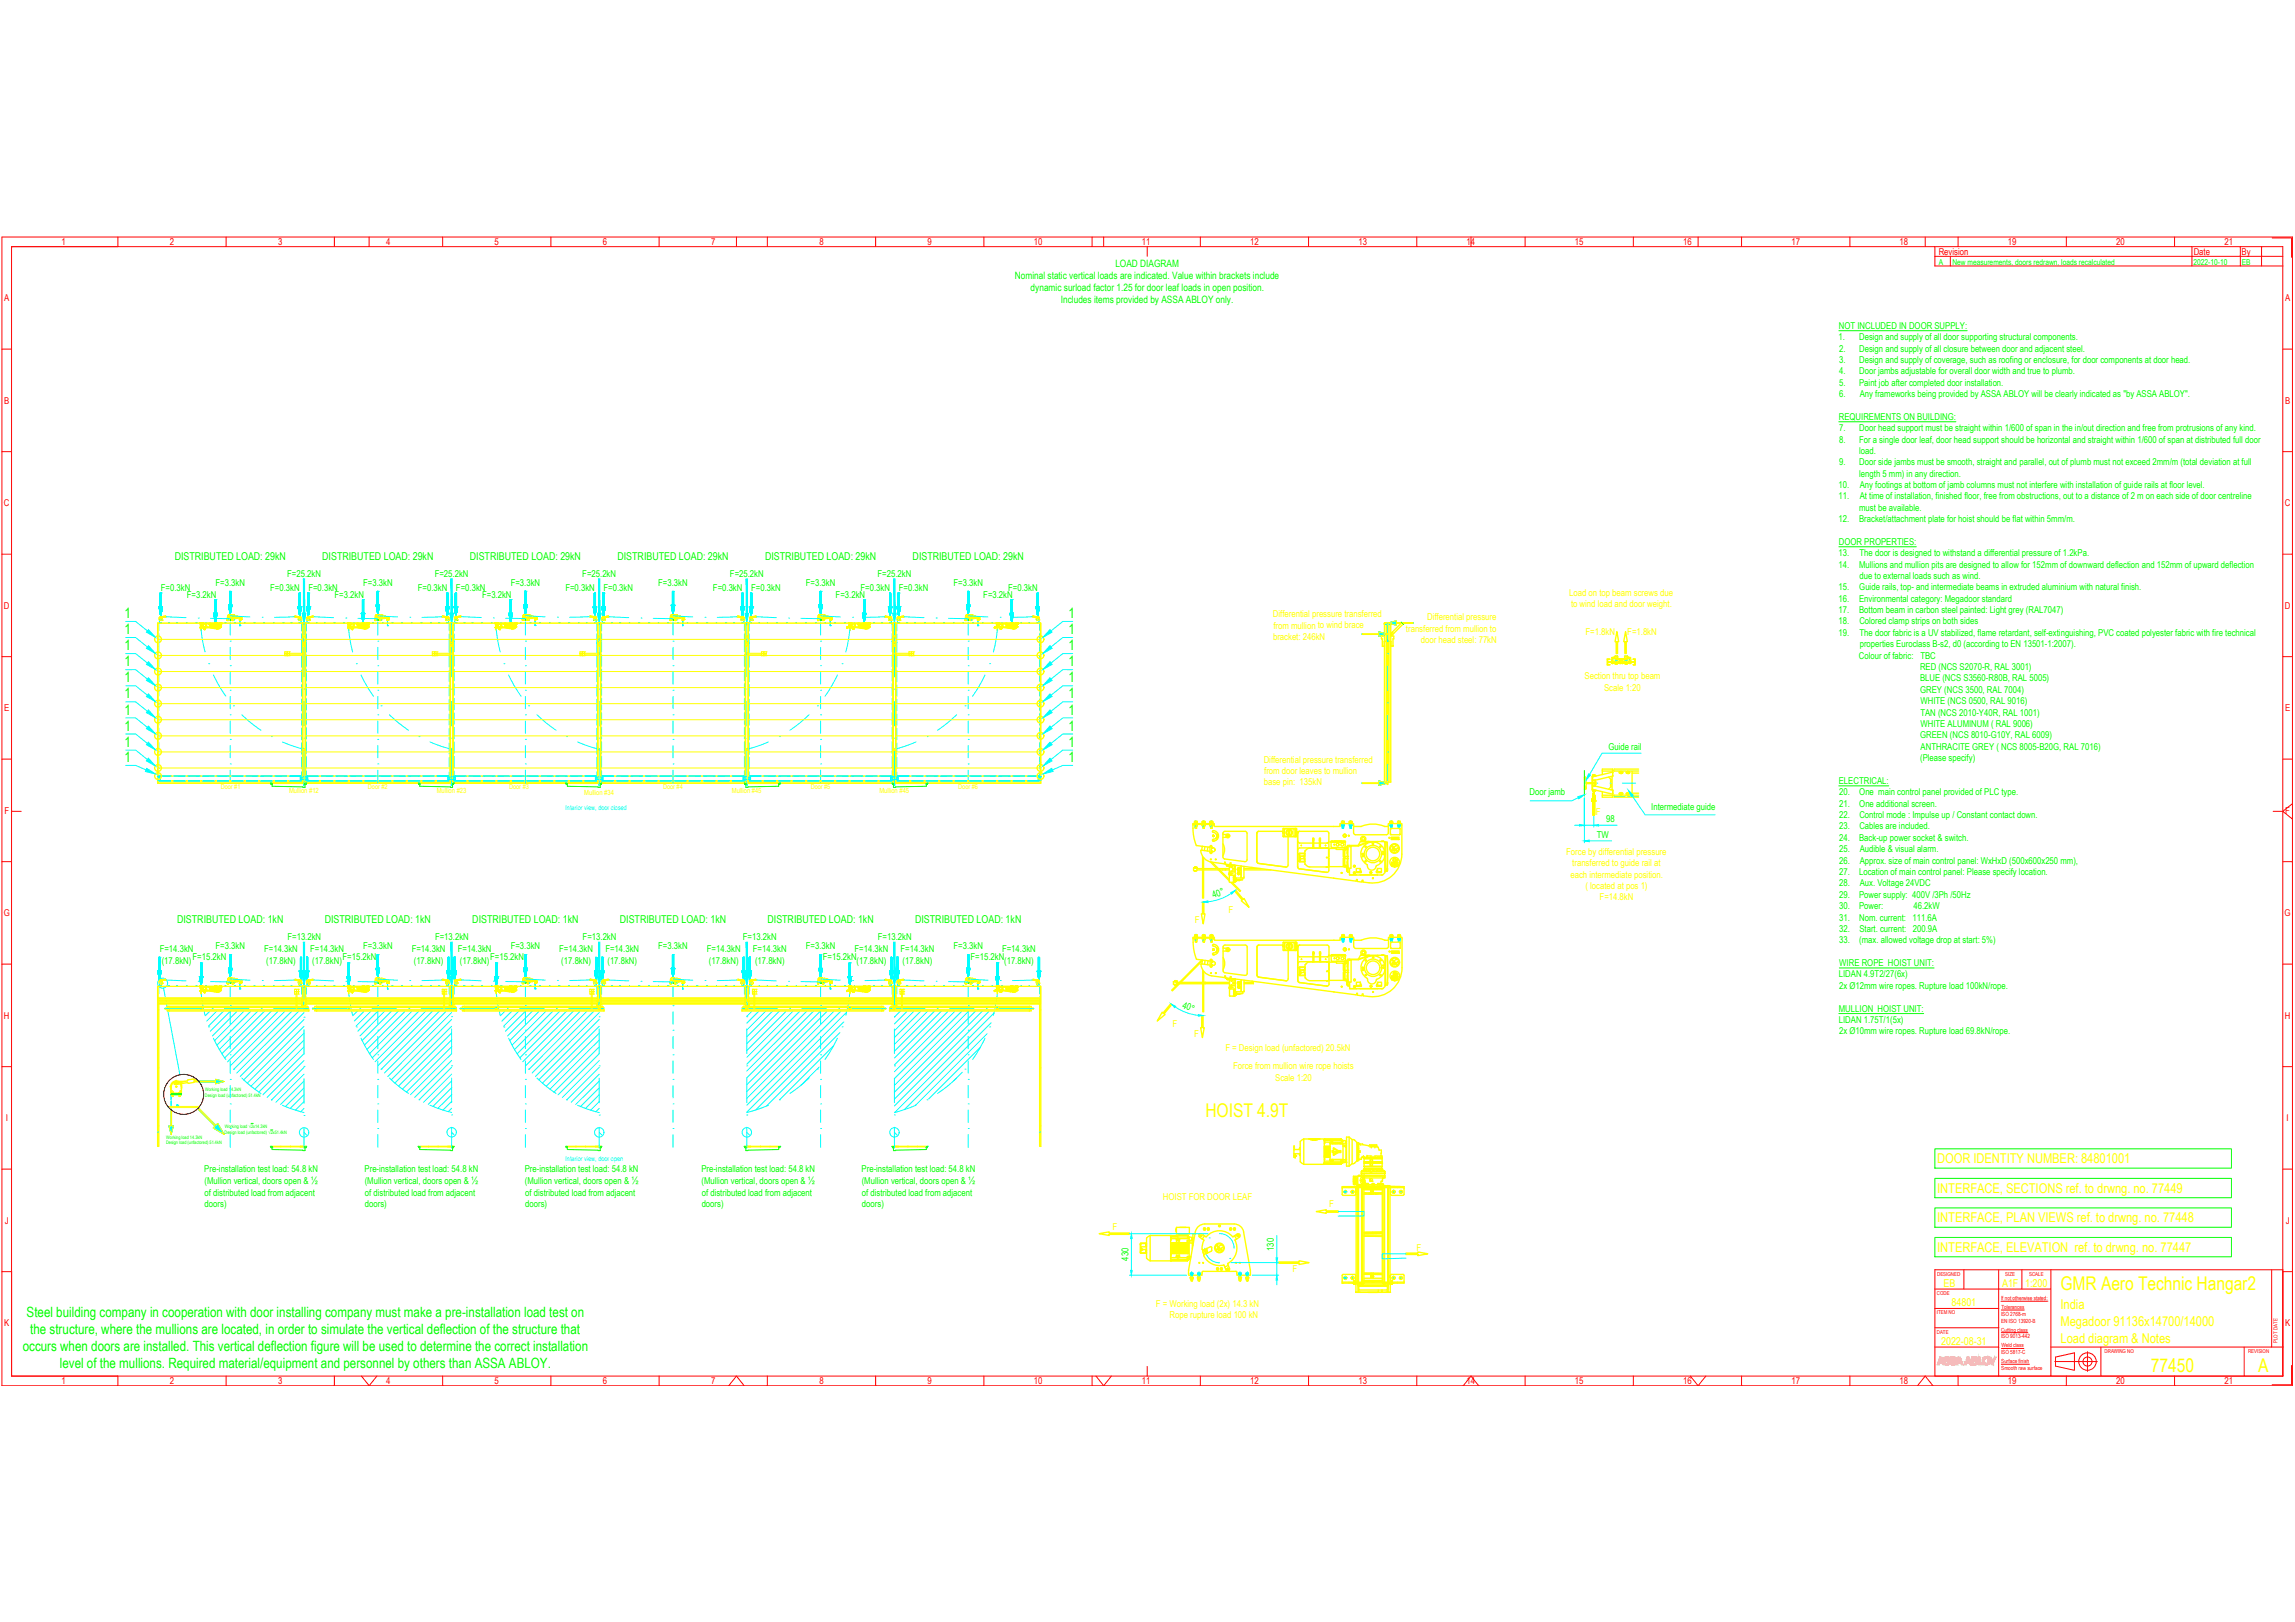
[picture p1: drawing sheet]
<svg xmlns="http://www.w3.org/2000/svg" width="841mm" height="594mm" viewBox="0 0 841 594" stroke-linecap="round" stroke-linejoin="round" font-family="sans-serif">
<defs><g id="words">
<g font-size="6.9" fill="#ff0">
<text x="441.8" y="409">HOIST 4.9T</text>
<text x="755.1" y="472.6">GMR Aero Technic Hangar2</text>
<text x="788.2" y="502.6">77450</text>
<text x="827.6" y="502.6">A</text>
</g>
<g font-size="5.2" fill="#0f0">
<text x="45.6" y="226.4">1</text>
<text x="391.5" y="226.4">1</text>
<text x="45.6" y="232.3">1</text>
<text x="391.5" y="232.2">1</text>
<text x="45.6" y="238.2">1</text>
<text x="391.5" y="238.2">1</text>
<text x="45.6" y="244">1</text>
<text x="391.5" y="244">1</text>
<text x="45.6" y="249.9">1</text>
<text x="391.5" y="249.9">1</text>
<text x="45.6" y="255.8">1</text>
<text x="391.5" y="255.8">1</text>
<text x="45.6" y="261.7">1</text>
<text x="391.5" y="261.7">1</text>
<text x="45.6" y="267.6">1</text>
<text x="391.5" y="267.6">1</text>
<text x="45.6" y="273.5">1</text>
<text x="391.5" y="273.5">1</text>
<text x="45.6" y="279.1">1</text>
<text x="391.5" y="279.1">1</text>
<text x="9.7" y="482.2">Steel building company in cooperation with door installing company must make a pre-installation load test on</text>
<text x="11.1" y="488.4">the structure, where the mullions are located, in order to simulate the vertical deflection of the structure that</text>
<text x="8.3" y="494.7">occurs when doors are installed. This vertical deflection figure will be used to determine the correct installation</text>
<text x="21.9" y="501">level of the mullions. Required material/equipment and personnel by others than ASSA ABLOY.</text>
</g>
<g font-size="4.9" fill="#ff0">
<text x="709.9" y="426">DOOR IDENTITY NUMBER: 84801001</text>
<text x="709.9" y="436.8">INTERFACE, SECTIONS ref. to drwng. no. 77449</text>
<text x="709.9" y="447.6">INTERFACE, PLAN VIEWS ref. to drwng. no. 77448</text>
<text x="709.9" y="458.4">INTERFACE, ELEVATION ref. to drwng. no. 77447</text>
<text x="755.1" y="479.3">India</text>
<text x="755.1" y="485.7">Megadoor 91136x14700/14000</text>
<text x="755.1" y="492.1">Load diagram &amp; Notes</text>
</g>
<g font-size="4" fill="#0f0">
<text x="64" y="205">DISTRIBUTED LOAD: 29kN</text>
<text x="118.1" y="205">DISTRIBUTED LOAD: 29kN</text>
<text x="172.2" y="205">DISTRIBUTED LOAD: 29kN</text>
<text x="226.3" y="205">DISTRIBUTED LOAD: 29kN</text>
<text x="280.4" y="205">DISTRIBUTED LOAD: 29kN</text>
<text x="334.4" y="205">DISTRIBUTED LOAD: 29kN</text>
<text x="64.9" y="338.1">DISTRIBUTED LOAD: 1kN</text>
<text x="119" y="338.1">DISTRIBUTED LOAD: 1kN</text>
<text x="173.1" y="338.1">DISTRIBUTED LOAD: 1kN</text>
<text x="227.2" y="338.1">DISTRIBUTED LOAD: 1kN</text>
<text x="281.2" y="338.1">DISTRIBUTED LOAD: 1kN</text>
<text x="335.4" y="338.1">DISTRIBUTED LOAD: 1kN</text>
</g>
<g font-size="4" fill="#ff0">
<text x="712.2" y="471.4">EB</text>
<text x="733.7" y="471.4">A1F</text>
<text x="742.2" y="471.4">1:200</text>
<text x="715.2" y="478.5">84801</text>
<text x="711.4" y="492.7">2022-08-31</text>
</g>
<g font-size="3.7" fill="#0f0">
<text x="408.7" y="97.7">LOAD DIAGRAM</text>
<text x="371.9" y="102.1">Nominal static vertical loads are indicated. Value within brackets include</text>
<text x="377.7" y="106.6">dynamic surload factor 1.25 for door leaf loads in open position.</text>
<text x="388.8" y="111">Includes items provided by ASSA ABLOY only.</text>
</g>
<g font-size="3.5" fill="#f00">
<text x="22.6" y="89.8">1</text>
<text x="62.2" y="89.8">2</text>
<text x="101.9" y="89.8">3</text>
<text x="141.6" y="89.8">4</text>
<text x="181.2" y="89.8">5</text>
<text x="220.9" y="89.8">6</text>
<text x="260.6" y="89.8">7</text>
<text x="300.3" y="89.8">8</text>
<text x="339.9" y="89.8">9</text>
<text x="378.8" y="89.8">10</text>
<text x="418.5" y="89.8">11</text>
<text x="458.1" y="89.8">12</text>
<text x="497.8" y="89.8">13</text>
<text x="537.5" y="89.8">14</text>
<text x="577.1" y="89.8">15</text>
<text x="616.8" y="89.8">16</text>
<text x="656.5" y="89.8">17</text>
<text x="696.1" y="89.8">18</text>
<text x="735.8" y="89.8">19</text>
<text x="775.5" y="89.8">20</text>
<text x="815.2" y="89.8">21</text>
<text x="710.4" y="93.5">Revision</text>
<text x="803.9" y="93.4">Date</text>
<text x="821.5" y="93.4">By</text>
<text x="1.5" y="110.3">A</text>
<text x="837.4" y="110.3">A</text>
<text x="1.5" y="147.9">B</text>
<text x="837.4" y="147.9">B</text>
<text x="1.4" y="185.4">C</text>
<text x="837.3" y="185.4">C</text>
<text x="1.4" y="223">D</text>
<text x="837.3" y="223">D</text>
<text x="1.5" y="260.5">E</text>
<text x="837.4" y="260.5">E</text>
<text x="1.6" y="298.1">F</text>
<text x="837.5" y="298.1">F</text>
<text x="1.4" y="335.6">G</text>
<text x="837.2" y="335.6">G</text>
<text x="1.4" y="373.2">H</text>
<text x="837.3" y="373.2">H</text>
<text x="2.1" y="410.7">I</text>
<text x="837.9" y="410.7">I</text>
<text x="1.8" y="448.2">J</text>
<text x="837.6" y="448.2">J</text>
<text x="1.5" y="485.8">K</text>
<text x="837.4" y="485.8">K</text>
<text x="22.6" y="507">1</text>
<text x="62.2" y="507">2</text>
<text x="101.9" y="507">3</text>
<text x="141.6" y="507">4</text>
<text x="181.2" y="507">5</text>
<text x="220.9" y="507">6</text>
<text x="260.6" y="507">7</text>
<text x="300.3" y="507">8</text>
<text x="339.9" y="507">9</text>
<text x="378.8" y="507">10</text>
<text x="418.5" y="507">11</text>
<text x="458.1" y="507">12</text>
<text x="497.8" y="507">13</text>
<text x="537.5" y="507">14</text>
<text x="577.1" y="507">15</text>
<text x="616.8" y="507">16</text>
<text x="656.5" y="507">17</text>
<text x="696.1" y="507">18</text>
<text x="735.8" y="507">19</text>
<text x="775.5" y="507">20</text>
<text x="815.2" y="507">21</text>
</g>
<g font-size="3.5" fill="#0f0">
<text x="673.8" y="124.6">1.</text>
<text x="673.9" y="120.4">NOT INCLUDED IN DOOR SUPPLY:</text>
<text x="681.3" y="124.6">Design and supply of all door supporting structural components.</text>
<text x="674" y="128.7">2.</text>
<text x="681.3" y="128.7">Design and supply of all closure between door and adjacent steel.</text>
<text x="674" y="132.9">3.</text>
<text x="674" y="137.1">4.</text>
<text x="681.3" y="132.9">Design and supply of coverage, such as roofing or enclosure, for door components at door head.</text>
<text x="681.3" y="137.1">Door jambs adjustable for overall door width and true to plumb.</text>
<text x="674" y="141.3">5.</text>
<text x="681.3" y="141.3">Paint job after completed door installation.</text>
<text x="674" y="145.4">6.</text>
<text x="681.5" y="145.4">Any frameworks being provided by ASSA ABLOY will be clearly indicated as &quot;by ASSA ABLOY&quot;.</text>
<text x="673.8" y="153.7">REQUIREMENTS ON BUILDING:</text>
<text x="673.9" y="157.9">7.</text>
<text x="681.3" y="157.9">Door head support must be straight within 1/600 of span in the in/out direction and free from protrusions of any kind.</text>
<text x="674" y="162.1">8.</text>
<text x="681.3" y="162.1">For a single door leaf, door head support should be horizontal and straight within 1/600 of span at distributed full door</text>
<text x="681.3" y="166.3">load.</text>
<text x="674" y="170.4">9.</text>
<text x="681.3" y="170.4">Door side jambs must be smooth, straight and parallel, out of plumb must not exceed 2mm/m (total deviation at full</text>
<text x="673.8" y="178.8">10.</text>
<text x="681.3" y="174.6">length 5 mm) in any direction.</text>
<text x="681.5" y="178.8">Any footings at bottom of jamb columns must not interfere with installation of guide rails at floor level.</text>
<text x="673.8" y="182.9">11.</text>
<text x="681.5" y="182.9">At time of installation, finished floor, free from obstructions, out to a distance of 2 m on each side of door centreline</text>
<text x="673.8" y="191.2">12.</text>
<text x="681.3" y="191.2">Bracket/attachment plate for hoist should be flat within 5mm/m.</text>
<text x="681.3" y="187.1">must be available.</text>
<text x="673.8" y="203.7">13.</text>
<text x="673.9" y="199.5">DOOR PROPERTIES:</text>
<text x="681.4" y="203.7">The door is designed to withstand a differential pressure of 1.2kPa.</text>
<text x="673.8" y="207.9">14.</text>
<text x="681.3" y="207.9">Mullions and mullion pits are designed to allow for 152mm of downward deflection and 152mm of upward deflection</text>
<text x="79" y="214.7">F=3.3kN</text>
<text x="105.2" y="211.3">F=25.2kN</text>
<text x="133.1" y="214.7">F=3.3kN</text>
<text x="159.3" y="211.3">F=25.2kN</text>
<text x="187.1" y="214.7">F=3.3kN</text>
<text x="213.4" y="211.3">F=25.2kN</text>
<text x="241.2" y="214.7">F=3.3kN</text>
<text x="267.5" y="211.4">F=25.2kN</text>
<text x="295.3" y="214.7">F=3.3kN</text>
<text x="321.6" y="211.3">F=25.2kN</text>
<text x="349.4" y="214.7">F=3.3kN</text>
<text x="681.4" y="212">due to external loads such as wind.</text>
<text x="58.9" y="216.3">F=0.3kN</text>
<text x="68.5" y="218.9">F=3.2kN</text>
<text x="99" y="216.3">F=0.3kN</text>
<text x="113" y="216.3">F=0.3kN</text>
<text x="122.6" y="218.9">F=3.2kN</text>
<text x="153.1" y="216.3">F=0.3kN</text>
<text x="167.1" y="216.3">F=0.3kN</text>
<text x="176.7" y="218.9">F=3.2kN</text>
<text x="207.2" y="216.3">F=0.3kN</text>
<text x="221.2" y="216.3">F=0.3kN</text>
<text x="261.3" y="216.4">F=0.3kN</text>
<text x="275.3" y="216.4">F=0.3kN</text>
<text x="306.2" y="218.9">F=3.2kN</text>
<text x="315.4" y="216.3">F=0.3kN</text>
<text x="329.4" y="216.3">F=0.3kN</text>
<text x="360.3" y="218.9">F=3.2kN</text>
<text x="369.5" y="216.3">F=0.3kN</text>
<text x="673.8" y="216.2">15.</text>
<text x="673.8" y="220.4">16.</text>
<text x="681.3" y="220.4">Environmental category: Megadoor standard</text>
<text x="681.4" y="216.2">Guide rails, top- and intermediate beams in extruded aluminium with natural finish.</text>
<text x="673.8" y="224.5">17.</text>
<text x="681.3" y="224.5">Bottom beam in carbon steel painted: Light grey (RAL7047)</text>
<text x="673.8" y="228.7">18.</text>
<text x="673.8" y="232.9">19.</text>
<text x="681.4" y="228.7">Colored clamp strips on both sides</text>
<text x="681.4" y="232.9">The door fabric is a UV stabilized, flame retardant, self-extinguishing, PVC coated polyester fabric with fire technical</text>
<text x="681.5" y="237">properties Euroclass B-s2, d0 (according to EN 13501-1:2007).</text>
<text x="681.2" y="241.2">Colour of fabric:</text>
<text x="703.6" y="245.4">RED (NCS S2070-R, RAL 3001)</text>
<text x="703.8" y="241.2">TBC</text>
<text x="703.6" y="249.6">BLUE (NCS S3560-R80B, RAL 5005)</text>
<text x="703.7" y="253.8">GREY (NCS 3500, RAL 7004)</text>
<text x="703.8" y="257.9">WHITE (NCS 0500, RAL 9016)</text>
<text x="703.8" y="262.1">TAN (NCS 2010-Y40R, RAL 1001)</text>
<text x="703.8" y="266.3">WHITE ALUMINUM ( RAL 9006)</text>
<text x="589.4" y="274.6">Guide rail</text>
<text x="703.7" y="270.5">GREEN (NCS 8010-G10Y, RAL 6009)</text>
<text x="703.8" y="274.6">ANTHRACITE GREY ( NCS 8005-B20G, RAL 7016)</text>
<text x="703.7" y="278.8">(Please specify)</text>
<text x="673.8" y="287.1">ELECTRICAL:</text>
<text x="560.5" y="291.3">Door jamb</text>
<text x="674" y="291.3">20.</text>
<text x="681.4" y="291.3">One main control panel provided of PLC type.</text>
<text x="605.1" y="296.5">Intermediate guide</text>
<text x="674" y="295.5">21.</text>
<text x="674" y="299.6">22.</text>
<text x="681.4" y="295.5">One additional screen.</text>
<text x="681.4" y="299.6">Control mode : Impulse up / Constant contact down.</text>
<text x="588.5" y="301.2">98</text>
<text x="674" y="303.8">23.</text>
<text x="681.4" y="303.8">Cables are included.</text>
<text x="585.2" y="306.9">TW</text>
<text x="674" y="308">24.</text>
<text x="681.3" y="308">Back-up power socket &amp; switch.</text>
<text x="674" y="312.2">25.</text>
<text x="674" y="316.3">26.</text>
<text x="681.5" y="312.2">Audible &amp; visual alarm.</text>
<text x="681.5" y="316.3">Approx. size of main control panel: WxHxD (500x600x250 mm),</text>
<text x="674" y="320.5">27.</text>
<text x="681.3" y="320.5">Location of main control panel: Please specify location.</text>
<text x="444.7" y="329" transform="rotate(-20 444.7 329)">40°</text>
<text x="674" y="324.7">28.</text>
<text x="674" y="328.9">29.</text>
<text x="681.3" y="328.9">Power supply: 400V /3Ph /50Hz</text>
<text x="681.5" y="324.7">Aux. Voltage 24VDC</text>
<text x="674" y="333">30.</text>
<text x="681.3" y="333">Power:</text>
<text x="701.2" y="333">46.2kW</text>
<text x="674" y="337.1">31.</text>
<text x="674" y="341.3">32.</text>
<text x="681.3" y="337.1">Nom. current: 111.6A</text>
<text x="681.4" y="341.3">Start. current: 200.9A</text>
<text x="79" y="347.7">F=3.3kN</text>
<text x="105.3" y="344.4">F=13.2kN</text>
<text x="133.1" y="347.7">F=3.3kN</text>
<text x="159.4" y="344.4">F=13.2kN</text>
<text x="187.1" y="347.7">F=3.3kN</text>
<text x="213.5" y="344.4">F=13.2kN</text>
<text x="241.2" y="347.7">F=3.3kN</text>
<text x="272.3" y="344.4">F=13.2kN</text>
<text x="295.3" y="347.7">F=3.3kN</text>
<text x="321.7" y="344.4">F=13.2kN</text>
<text x="349.4" y="347.7">F=3.3kN</text>
<text x="674" y="345.5">33.</text>
<text x="681.3" y="345.5">(max. allowed voltage drop at start: 5%)</text>
<text x="58.5" y="348.8">F=14.3kN</text>
<text x="59.3" y="353">(17.8kN)</text>
<text x="70.6" y="351.6">F=15.2kN</text>
<text x="96.8" y="348.8">F=14.3kN</text>
<text x="97.5" y="353">(17.8kN)</text>
<text x="113.7" y="348.8">F=14.3kN</text>
<text x="114.4" y="353">(17.8kN)</text>
<text x="125.5" y="351.6">F=15.2kN</text>
<text x="150.9" y="348.8">F=14.3kN</text>
<text x="151.6" y="353">(17.8kN)</text>
<text x="167.8" y="348.8">F=14.3kN</text>
<text x="168.5" y="353">(17.8kN)</text>
<text x="179.6" y="351.7">F=15.2kN</text>
<text x="204.9" y="348.8">F=14.3kN</text>
<text x="205.7" y="353">(17.8kN)</text>
<text x="221.8" y="348.8">F=14.3kN</text>
<text x="222.6" y="353">(17.8kN)</text>
<text x="259" y="348.8">F=14.3kN</text>
<text x="259.8" y="353">(17.8kN)</text>
<text x="275.9" y="348.8">F=14.3kN</text>
<text x="276.7" y="353">(17.8kN)</text>
<text x="301.6" y="351.6">F=15.2kN</text>
<text x="313.1" y="348.8">F=14.3kN</text>
<text x="313.9" y="353">(17.8kN)</text>
<text x="330" y="348.8">F=14.3kN</text>
<text x="330.8" y="353">(17.8kN)</text>
<text x="355.6" y="351.6">F=15.2kN</text>
<text x="367.2" y="348.8">F=14.3kN</text>
<text x="368" y="353">(17.8kN)</text>
<text x="674" y="353.8">WIRE ROPE HOIST UNIT:</text>
<text x="673.9" y="358">LIDAN 4.9T2/27(6x)</text>
<text x="674" y="362.2">2x Ø12mm wire ropes. Rupture load 100kN/rope.</text>
<text x="433.1" y="369.1" transform="rotate(20 433.1 369.1)">40°</text>
<text x="673.9" y="370.5">MULLION HOIST UNIT:</text>
<text x="673.9" y="374.7">LIDAN 1.75T/1(5x)</text>
<text x="674" y="378.9">2x Ø10mm wire ropes. Rupture load 69.8kN/rope.</text>
<text x="74.9" y="429.3">Pre-installation test load: 54.8 kN</text>
<text x="133.6" y="429.3">Pre-installation test load: 54.8 kN</text>
<text x="192.3" y="429.3">Pre-installation test load: 54.8 kN</text>
<text x="257" y="429.3">Pre-installation test load: 54.8 kN</text>
<text x="315.8" y="429.3">Pre-installation test load: 54.8 kN</text>
<text x="74.9" y="433.6">(Mullion vertical, doors open &amp; ½</text>
<text x="75" y="437.9">of distributed load from adjacent</text>
<text x="133.7" y="433.6">(Mullion vertical, doors open &amp; ½</text>
<text x="133.7" y="437.9">of distributed load from adjacent</text>
<text x="192.4" y="433.6">(Mullion vertical, doors open &amp; ½</text>
<text x="192.5" y="437.9">of distributed load from adjacent</text>
<text x="257.1" y="433.6">(Mullion vertical, doors open &amp; ½</text>
<text x="257.2" y="437.9">of distributed load from adjacent</text>
<text x="315.8" y="433.6">(Mullion vertical, doors open &amp; ½</text>
<text x="315.9" y="437.9">of distributed load from adjacent</text>
<text x="75" y="442.1">doors)</text>
<text x="133.7" y="442.1">doors)</text>
<text x="192.5" y="442.1">doors)</text>
<text x="257.1" y="442.1">doors)</text>
<text x="315.9" y="442.1">doors)</text>
<text x="413.5" y="461.8" transform="rotate(-90 413.5 461.8)">430</text>
<text x="466.8" y="458.2" transform="rotate(-90 466.8 458.2)">130</text>
</g>
<g font-size="3.5" fill="#ff0">
<text x="575" y="218.2">Load on top beam screws due</text>
<text x="466.5" y="226">Differential pressure transferred</text>
<text x="523" y="227.3">Differential pressure</text>
<text x="575.7" y="222.3">to wind load and door weight.</text>
<text x="466.7" y="230.2">from mullion to wind brace</text>
<text x="515.2" y="231.4">transferred from mullion to</text>
<text x="581.1" y="232.4">F=1.8kN</text>
<text x="596.3" y="232.4">F=1.8kN</text>
<text x="466.5" y="234.3">bracket: 246kN</text>
<text x="520.7" y="235.5">door head steel: 77kN</text>
<text x="580.7" y="248.8">Section thru top beam</text>
<text x="587.8" y="253">Scale 1:20</text>
<text x="463.1" y="279.3">Differential pressure transferred</text>
<text x="463.1" y="287.7">base pin: 135kN</text>
<text x="463.3" y="283.5">from door leaves to mullion</text>
<text x="584.8" y="298.5">F</text>
<text x="573.9" y="313.2">Force by differential pressure</text>
<text x="576.2" y="317.4">transferred to guide rail at</text>
<text x="575.5" y="321.5">each intermediate position.</text>
<text x="581" y="325.7">( located at pos 1)</text>
<text x="586.2" y="329.8">F=14.8kN</text>
<text x="450.2" y="334.3">F</text>
<text x="437.9" y="338">F</text>
<text x="429.7" y="376">F</text>
<text x="437.6" y="379.7">F</text>
<text x="449.1" y="384.9">F = Design load (unfactored) 20.5kN</text>
<text x="451.9" y="391.6">Force from mullion wire rope hoists</text>
<text x="467.3" y="395.8">Scale 1:20</text>
<text x="426.2" y="439.3">HOIST FOR DOOR LEAF</text>
<text x="487.1" y="442.2">F</text>
<text x="407.7" y="450.5">F</text>
<text x="519.1" y="458.1">F</text>
<text x="473.6" y="465.8">F</text>
<text x="423.6" y="478.7">F = Working load (2x) 14.3 kN</text>
<text x="428.6" y="482.8">Rope rupture load 100 kN</text>
</g>
<g font-size="3" fill="#0f0">
<text x="710.4" y="97">A</text>
<text x="715.5" y="97">New measurements, doors redrawn, loads recalculated</text>
<text x="803.8" y="97.1">2022-10-10</text>
<text x="821.5" y="97.1">EB</text>
</g>
<g font-size="2.6" fill="#ff0">
<text x="105.9" y="290.5">Mullion #12</text>
<text x="160" y="290.5">Mullion #23</text>
<text x="214.1" y="291.1">Mullion #34</text>
<text x="268.2" y="290.5">Mullion #45</text>
<text x="322.3" y="290.5">Mullion #45</text>
</g>
<g font-size="2.5" fill="#ff0">
<text x="80.9" y="289.1">Door #1</text>
<text x="134.8" y="289.1">Door #2</text>
<text x="186.6" y="289.1">Door #3</text>
<text x="243" y="289.1">Door #4</text>
<text x="297.1" y="289.1">Door #5</text>
<text x="351.2" y="289.1">Door #6</text>
</g>
<g font-size="2.5" fill="#0ff">
<text x="207.2" y="296.7">Interior view, door closed</text>
<text x="207.2" y="425.2">Interior view, door open</text>
</g>
<g font-size="2.1" fill="#f00">
<text x="733.3" y="476.1">If not otherwise stated:</text>
<text x="733.4" y="479.4">Tolerances</text>
<text x="733.3" y="481.9">ISO 2768-m</text>
<text x="733.3" y="484.4">EN ISO 13920-B</text>
<text x="733.3" y="490.2">ISO 9013-442</text>
<text x="733.4" y="487.7">Cutting class</text>
<text x="733.3" y="495.9">ISO 5817-C</text>
<text x="733.4" y="493.4">Weld class</text>
<text x="733.4" y="499.2">Surface finish</text>
<text x="733.4" y="501.7">Smooth raw surface</text>
</g>
<g font-size="2" fill="#f00">
<text x="709.9" y="467.2">DESIGNED</text>
<text x="734.9" y="467.2">SIZE</text>
<text x="743.6" y="467.2">SCALE</text>
<text x="709.8" y="474.3">CODE</text>
<text x="709.8" y="481.3">ITEM NO</text>
<text x="709.8" y="488.4">DATE</text>
<text x="834.6" y="491.9" transform="rotate(-90 834.6 491.9)">PLOT DATE</text>
<text x="771.3" y="495.5">DRAWING NO</text>
<text x="823.8" y="495.5">REVISION</text>
</g>
<g font-size="1.7" fill="#0f0">
<text x="75.1" y="401.6">Design load (unfactored) 51.4kN</text>
<text x="75.2" y="399.5">Working load 14.3kN</text>
<text x="82.4" y="413.1">Working load √2x14.3kN</text>
<text x="60.9" y="419.1">Design load (unfactored) 51.4kN</text>
<text x="60.9" y="417">Working load 14.3kN</text>
<text x="82.3" y="415.5">Design load (unfactored) √2x51.4kN</text>
</g>
</g></defs>
<!-- layer: RAHM2 -->
<g fill="none" stroke="#f00" stroke-width=".37">
<path d="M.7 86.8h839.4v420.7h-839.4zM43.2 86.8v3.5M82.9 86.8v3.5M122.5 86.8v3.5M135.3 86.8v3.5M162.2 86.8v3.5M201.9 86.8v3.5M241.5 86.8v3.5M269.9 86.8v3.5M281.2 86.8v3.5M320.9 86.8v3.5M360.5 86.8v3.5"/>
<path d="M400.2 86.8v3.5M404.5 86.8v3.5M420.4 90.3v3.6M439.9 86.8v3.5M479.5 86.8v3.5M519.2 86.8v3.5M539.1 86.8v3.5M558.9 86.8v3.5M598.6 86.8v3.5M622.3 86.8v3.5M638.2 86.8v3.5M677.9 86.8v3.5"/>
<path d="M705.5 86.8v3.5M717.6 86.8v3.5M757.2 86.8v3.5M796.9 86.8v3.5M832.7 87.2h7.1v7M.7 127.9h3.5M836.6 127.9h3.5M.7 165.4h3.5M836.6 165.4h3.5M.7 203h3.5M836.6 203h3.5M.7 240.5h3.5"/>
<path d="M836.6 240.5h3.5M.7 278.1h3.5M836.6 278.1h3.5M4.2 297.2h3.6M833 297.2h3.6l3.5 2.8M840.1 294.4l-3.5 2.8M.7 315.6h3.5M836.6 315.6h3.5M.7 353.1h3.5M836.6 353.1h3.5M.7 390.7h3.5M836.6 390.7h3.5"/>
<path d="M.7 428.2h3.5M836.6 428.2h3.5M.7 465.8h3.5v38.2h832.4v-413.7h-832.4v413.7h39v3.5M836.6 465.8h3.5M82.9 504v3.5M122.5 504v3.5M132.4 504l2.9 3.5 2.8-3.5M162.2 504v3.5M201.9 504v3.5M241.5 504v3.5M267 507.5l2.9-3.5 2.8 3.5M281.2 504v3.5"/>
<path d="M320.9 504v3.5M360.5 504v3.5M400.2 504v3.5M401.6 504l2.9 3.5 2.8-3.5M420.4 500.5v3.5M439.9 504v3.5M479.5 504v3.5M519.2 504v3.5M536.2 507.5l2.9-3.5 2.8 3.5M558.9 504v3.5M598.6 504v3.5M619.4 504l2.9 3.5 2.8-3.5"/>
<path d="M638.2 504v3.5M677.9 504v3.5M702.7 507.5l2.8-3.5 2.8 3.5M717.6 504v3.5M757.2 504v3.5M796.9 504v3.5M839.8 500.1v7.1h-7.1"/>
</g>
<!-- layer: 5 -->
<g fill="none" stroke="#0ff" stroke-width=".37">
<path d="M72.9 396l9.1 .1M72.9 396h8.8M72.9 396.3h8.7M79 395.8l2.3 .1M79 395.8h1.9M79 395.7h1.6M79 395.5l1.2 .1M79 395.5h.8M79 395.4h.6M79 395.3l.3 .1M79.1 396.9l-.1 .1M79.4 396.9h-.4"/>
<path d="M79.8 396.8h-.8M80.2 396.6l-1.2 .1M80.5 396.6h-1.5M80.8 396.5h-1.8M81.2 396.4l-2.2 .1M81.9 396.2h-9M82.1 396.1l-9.2 .1M61.9 412.4h.1M61.9 412.4l.1 .3M62 412.4l.1 .7M62.1 412.4v1M62.2 412.4v1.4"/>
<path d="M62.3 412.4v1.8M62.4 412.4v2.1M62.4 412.4l.1 2.5M62.6 406.3v9M62.7 406.3v9.2M62.8 406.3l-.1 9.2M62.9 406.3l-.1 9M63 412.4l-.1 2.5M63 412.4v2.1M63.1 412.4v1.8M63.3 412.4l-.1 1.4M63.3 412.4v1"/>
<path d="M63.4 412.4v.7M63.5 412.4l-.1 .4M63.5 412.4h.1M72.7 406.3l8.7 8.8M72.7 406.3l8.9 8.9M72.8 406.2l9.1 9.2M72.8 406.2l9.3 9.3M72.9 406.2l9.2 9.2M72.9 406.1l9.1 9.2M73 406l8.8 8.9M73 406l8.7 8.8M78.1 413.1l.1 .1"/>
<path d="M78.2 413.1l.3 .3M78.3 413l.7 .7M78.5 412.8l1.4 1.4M78.6 412.7l2 1.9M78.7 412.6l2 2.1M78.7 413.5l-.4-.5 .6 .6M78.7 412.6l2.4 2.3M79.1 412.1l2.5 2.5M79.2 413.8l-.8-.9 1.1 1.1M79.2 412l2.2 2.3M79.3 412l2 2.1M79.3 412l1.9 1.9"/>
<path d="M79.4 411.9l1.7 1.8M79.4 411.9l1.5 1.5M79.5 411.8l1.2 1.3M79.6 411.7l.9 1M79.6 411.7l.8 .8M79.6 411.6l.7 .8M79.8 411.5h.1M80 411.8l-.3-.2 .5 .6M80 414.3l-1.4-1.6 1.6 1.7"/>
</g>
<!-- layer: 2 -->
<path d="M72.9 396h6.1v-.7l3.2 .8-3.2 .9v-.7h-6.1zM62.6 406.3h.3v6.1h.6l-.8 3.2-.8-3.2h.7zM72.7 406.3l.3-.3 6.1 6.1 .7-.6 2.4 4-4.1-2.4 .7-.6z" fill="none" stroke="#ff0" stroke-width=".37"/>
<!-- layer: megadoor-AM_5 -->
<g fill="none" stroke="#0ff" stroke-width=".37">
<path d="M46.1 227.6h3.6l4.3 3.5M57.8 355.7l1.1 1.1-1.1-1.1M57.8 355.6h.1M57.8 355.7l1.1 .9M57.8 355.7l1.1 1.1M57.8 355.8l.3-.2-.2 .3M57.8 355.8l1.1 1.1M57.8 355.8l1.1 1M57.9 355.9l1 1.1M57.9 355.9l1 1M57.9 356.2l.9 1M57.9 356.2l.9 1-.6 .6"/>
<path d="M57.9 356.3l.9 1-.9-.8M58 355.6l-.2 .2M58 356.5l.8 .9-.6 .6 .5-.5M58 356.8l.7 .8M58 356.7l.7 .8M58 355.6l.9 .9-.8 .9 .8-.8zM58 357l.7 .7-.7-.7M58 357l.7 .7M58.1 357.1l.6 .6-.4 .6M58.1 357.3l.6 .6-.4 .4M58.1 357.4l.6 .6M58.1 355.6l.8 .8"/>
<path d="M58.2 357.6l.4 .5-.4-.5M58.2 357.6l.4 .5-.4-.4M58.2 355.6l.8 .8M58.2 357.7l.4 .6M58.2 351.1l.5-.5-.5 .5M58.2 355.6l.8 .7M58.2 355.2l.8 .8M58.2 350.6h.5v5h.4l-.7 3.6-.6-3.6h.4zM58.2 350.7l.5 .4-.5 .4M58.2 350.7l.5 .4-.5 .5M58.2 350.9l.5 .5-.5 .5 .5 .5M58.2 351.1l.5 .4-.5 .5"/>
<path d="M58.2 351.1l.5 .5-.5 .4 .5 .6M58.2 351.5l.5 .5-.5 .4M58.2 352l.5 .5-.5 .5M58.2 351.9l.5 .7-.5 .4M58.2 352.4l.5 .5-.5 .5M58.2 353.5l.5 .5-.5 .5M58.2 353.9l.5 .5-.5 .6M58.2 353.9l.5 .5-.5 .5M58.2 354.4l.5 .5-.5 .5M58.2 354.6l.5 .5-.8 .8M58.2 354.8l.5 .5-.8 .9M58.2 355.2l.8 .8-1 1"/>
<path d="M58.2 355.3l.8 .8-.9 1 .6 .7M58.2 357.9l.4 .5-.3 .2M58.2 355.3l.8 .9-.8-.8M58.2 354.9l.5 .5M58.2 354.7l.5 .5M58.2 354.8l.5 .4M58.2 354.5l.5 .5M58.2 354.4l.5 .4M58.2 354.3l.5 .5M58.2 354.3l.5 .4M58.2 353.8l.5 .5M58.2 353.7l.5 .4"/>
<path d="M58.2 353.6l.5 .5M58.2 353.4l.5 .5M58.2 353.3l.5 .5M58.2 353.3l.5 .4M58.2 353.2l.5 .5M58.2 353.1l.5 .5M58.2 353l.5 .5M58.2 352.6l.5 .6M58.2 352.6l.5 .4M58.2 352.5l.5 .5M58.2 351.6l.5 .5M58.2 351.2l.5 .5"/>
<path d="M58.2 350.8l.5 .6-.5-.5M58.3 358.3l.3 .2-.3-.2M58.3 358.2l.3 .3M58.3 358.4l.2 .3M58.3 358.4l.3 .2M58.3 358.3l.3 .3M58.3 350.6l-.1 .1M58.3 350.6l.4 .4-.5 .6M58.3 358.6l.1 .4M58.3 358.6l.2 .2M58.4 358.7l.1 .2M58.4 350.6l-.2 .2"/>
<path d="M58.4 350.6l.3 .3M58.4 358.9l.2-.3-.1 .4M58.4 358.8l.1 .1M58.4 359l.1 .1M58.4 359.2h.1M58.5 359.1h-.1M58.5 350.6l.2 .2M58.5 359h-.1M58.5 359l-.1 .1M58.5 358.8l-.1 .1M58.5 350.6l-.3 .3M58.5 350.6l.2 .1"/>
<path d="M58.6 350.6l-.4 .4 .4-.4M58.6 358.6l-.2 .2M58.6 358.5l-.2 .3M58.6 358.3l-.2 .4M58.6 350.6l.1 .1M58.6 358.3l-.3 .2 .3-.2M58.6 358.2l-.3 .4M58.6 350.6l-.4 .5M58.6 358l-.3 .4M58.7 350.6h.1M58.7 350.7l-.5 .5M58.7 350.8l-.5 .5 .5 .4"/>
<path d="M58.7 350.9l-.5 .4 .5 .5-.5 .5 .5 .5M58.7 350.9l-.5 .5 .5 .5-.5 .4 .5 .5M58.7 351.2l-.5 .4M58.7 351.2l-.5 .5 .5 .5-.5 .4M58.7 351.3l-.5 .5 .5 .5-.5 .4 .5 .5M58.7 351.7l-.5 .5 .5 .4M58.7 352.1l-.5 .5M58.7 352.3l-.5 .6 .5 .5-.5 .5M58.7 352.4l-.5 .4 .5 .5-.5 .5M58.7 352.6l-.5 .5M58.7 352.7l-.5 .5M58.7 352.8l-.5 .4"/>
<path d="M58.7 352.8l-.5 .5M58.7 353l-.5 .5M58.7 353.1l-.5 .4M58.7 353.1l-.5 .5M58.7 353.2l-.5 .4 .5 .6-.5-.5M58.7 353.2l-.5 .5M58.7 353.5l-.5 .4M58.7 353.5l-.5 .5 .5 .6M58.7 353.6l-.5 .5 .5 .4M58.7 353.7l-.5 .4 .5 .6M58.7 353.7l-.5 .6M58.7 353.9l-.5 .4"/>
<path d="M58.7 353.9l-.5 .5M58.7 354.1l-.5 .4M58.7 354.1l-.5 .5M58.7 354.2l-.5 .5M58.7 354.3l-.5 .4M58.7 354.3l-.5 .5M58.7 354.5l-.5 .5 .5 .5-.8 .8M58.7 354.6l-.5 .5 .8 .8M58.7 354.7l-.5 .5M58.7 354.8l-.5 .5M58.7 354.9l-.5 .4M58.7 355l-.5 .4 .8 .9"/>
<path d="M58.7 355.2l-.8 .8M58.7 355.2l-.8 .9 .9 1M58.7 355.3l-.8 .8M58.7 355.4l-.8 .8M58.7 355.5l-.8 .8M58.7 358l-.4 .5 .3-.3M58.7 357.8l-.4 .4M58.7 357.9l-.4 .5M58.7 357.6l-.4 .5 .4-.5M58.7 357.7l-.4 .5M58.7 357.6l-.4 .5 .3 .4M58.8 357.3l-.6 .6"/>
<path d="M58.8 357.4l-.6 .6M58.8 357.2l-.6 .7M58.8 355.6l.2 .3M58.8 355.6l.2 .2-1 1.1 1-1M58.8 357.2l-.6 .6 .4 .5M58.8 357.1l-.6 .6M58.9 357l-.7 .7 .6-.7M58.9 355.6l-.9 .9M58.9 355.6l.2 .2-1.1 1.1M58.9 356.9l-.7 .8M58.9 356.8l-.7 .8M58.9 356.6l-.8 .8 .6 .6-.4 .3"/>
<path d="M58.9 356.8l-.8 .7M58.9 356.6l-.8 .9M59 356.3l-.9 .9 .9-.8M59 355.6l-1 1M59 356.3l-.9 .9M59 356.4l-.9 .9M59 355.6l.1 .1M59 356.3l-.9 1M59 355.9l-.3-.3-.8 .8 .9 .8-.9-.9M59.1 355.8l-.2-.2-.9 1M59.1 355.6l-1.1 1.1 .7 .8M59.1 355.8l-1.1 1"/>
<path d="M59.1 355.7l-1.1 1.1 1.1-1.1M59.1 355.6l-1.1 1.1M59.1 355.7l-1.1 1.1 .7 .8"/>
</g>
<!-- layer: megadoor-AM_2 -->
<g fill="none" stroke="#0ff" stroke-width=".37">
<path d="M59.9 361.9l6 31.7"/>
<circle cx="59.6" cy="360.1" r="1.83"/>
</g>
<!-- layer: megadoor-AM_0 -->
<g fill="none" stroke="#ff0" stroke-width=".51">
<path d="M580.9 284.7v.2M580.9 288.2v.2M580.9 284.7v.7M580.9 288.2v.8M580.9 288.4v.4M580.9 284.9v.3M580.9 285.2v.2M580.9 288.8v.2M580.9 284.9h.3M580.9 285.2h.3M580.9 288.8h.3M580.9 288.4h.3"/>
<path d="M581 284.7l.2 .1M581 288.3h.2M581.2 288.4v.4M581.2 284.9v.3M581.2 288.8v.1M581.2 288.3v.1M581.2 284.7v.2M581.2 285.2v.2M581.2 285.4h-.2M581.2 288.3v.6h-.2M581.2 284.8v.6M583.9 289.6h-.2l.2 .1"/>
<path d="M583.9 289.2v.2M584.8 284.1v.2M584.8 289.4v.2M587.2 291.3h3.7M587.2 282.4h3.7M590.8 284.4v4.8M590.9 291.4h.6M590.9 282.2h.6M591 282.8v1.5M591 289.4v1.5M591.5 281.7v.7M591.5 291.3v.7"/>
<path d="M596.1 282.7h.2M596.1 283.2h.2M596.1 282.7l-.3 .2 .3 .3M596.5 282.6l.5 .3-.2 .4-.5-.4zM596.5 290.4l.5 .3-.2 .3-.5-.3zM597 282.7l.3 .2-.3 .3M598.1 282.4v8.9"/>
<circle cx="57.9" cy="234.2" r="1.24"/>
<circle cx="596.6" cy="290.7" r=".31"/>
<circle cx="596.6" cy="282.9" r=".31"/>
</g>
<!-- layer: megadoor-AM_5 -->
<path d="M54.4 230.6l2.5 2.8-3.3-1.9z" fill="#0ff" stroke="#0ff" stroke-width=".37"/>
<!-- layer: RAHM5 -->
<g fill="none" stroke="#f00" stroke-width=".37">
<path d="M709 465.1h127.6v38.9h-127.6zM709 472.1h42.6M709 479.2h23.4M719.7 465.1v7M732.4 465.1v38.9M733.3 476.6h17.2M733.4 479.8h8.4M740.9 465.1v7M751.6 465.1v38.9M832.5 465.1v28.3M709 493.4h23.4M709 486.3h23.4"/>
<path d="M733.4 488.1h9.7M733.4 499.7h10.3M733.4 493.9h8.3M751.6 493.4h85M753 498.7h15.6M753.3 497l6.9-1.5v6.4l-6.9-1.5zM765 498.2v1M765 495.1v3M765 499.3v3M769.9 493.4v10.6M822.4 493.4v10.6"/>
<circle cx="765" cy="498.7" r="3.2"/>
<circle cx="765" cy="498.7" r="1.66"/>
</g>
<!-- layer: RAHM2 -->
<g fill="#b2b2b2" stroke="#b2b2b2" stroke-width=".37">
<path d="M727.7 496.9h.3z"/>
<path d="M725.1 497h.6z"/>
<path d="M728 499.4h1z"/>
<path d="M720.9 497h.7z"/>
<path d="M723.9 497.5h.9z"/>
<path d="M724.2 498h.6z"/>
<path d="M724.1 498.1h.6z"/>
<path d="M724 498.1h.7z"/>
<path d="M724.1 499.3h.8z"/>
<path d="M724 499.4h.9z"/>
<path d="M713.3 496.9h.3z"/>
<path d="M715.5 496.9h.3z"/>
<path d="M718.4 498.8h.6z"/>
<path d="M714 499.3h1.2z"/>
<path d="M715.6 499.9h.3z"/>
<path d="M713.4 499.9h.3z"/>
<path d="M730.9 497v1.1l.7-1.1zM730.9 497v1.1h-.6z"/>
<path d="M728.9 497l1.4 1.1-.7-1.1zM728.9 497l1.4 1.1h-.7z"/>
<path d="M729.6 498.1l1 .6 .3-.6zM729.6 498.1l1 .6h-.7z"/>
<path d="M729.9 498.7l.7 .1zM729.9 498.7l.7 .1z"/>
<path d="M729.9 498.8l.7 1.1v-1.1zM729.9 498.8l.7 1.1h-.7z"/>
<path d="M727.7 496.9h.5zM727.7 496.9h.5z"/>
<path d="M727.7 496.9l.6 .1zM727.5 497h.8z"/>
<path d="M727.5 497h.9zM727.4 497h1z"/>
<path d="M727.4 497l1.1 .1zM727.3 497.1h1.2z"/>
<path d="M727.3 497.1h1.3zM727.3 497.1h1.3z"/>
<path d="M727.3 497.1l1.4 .1zM727.1 497.2h1.6z"/>
<path d="M727.1 497.2h1.7zM727.1 497.2h1.7z"/>
<path d="M727.1 497.2l1.8 .1zM727.1 497.2l1.8 .1h-2z"/>
<path d="M726.9 497.3h2zM726.9 497.3h2z"/>
<path d="M726.9 497.3l2 .1zM726.9 497.3l2 .1z"/>
<path d="M726.9 497.4l2.1 .1zM726.9 497.4l2.1 .1z"/>
<path d="M726.8 497.5h1.1zM726.8 497.5h1.1z"/>
<path d="M727.9 497.5h1.1zM727.9 497.5h1.1z"/>
<path d="M726.8 497.5h1zM726.8 497.5h1.1z"/>
<path d="M727.9 497.5h1.1zM727.9 497.5h1.1z"/>
<path d="M726.8 497.5h1zM726.8 497.5h1z"/>
<path d="M728 497.5h1zM728 497.5h1z"/>
<path d="M726.8 497.5h1zM726.8 497.5h1z"/>
<path d="M728 497.5h1zM728 497.5h1z"/>
<path d="M726.8 497.5h1zM726.8 497.5h.9z"/>
<path d="M728.1 497.5h.9zM728.1 497.5h.9z"/>
<path d="M726.8 497.5h.9zM726.8 497.5h.9z"/>
<path d="M728.1 497.5h1zM728.1 497.5h1z"/>
<path d="M726.8 497.5h.9zM726.8 497.5h.9z"/>
<path d="M726.8 497.5h.8zM726.8 497.5h.9z"/>
<path d="M728.1 497.5h1zM728.1 497.5h1z"/>
<path d="M726.8 497.5h.8zM726.8 497.5h.8z"/>
<path d="M728.2 497.5h.9zM728.2 497.5h.9z"/>
<path d="M726.8 497.5h.8zM726.8 497.5h.8z"/>
<path d="M728.2 497.5h.9zM728.2 497.5h.9z"/>
<path d="M726.7 497.5h.9zM726.7 497.5l.8 .1z"/>
<path d="M728.2 497.5l.9 .1zM728.2 497.5l.9 .1zM728.3 497.6h.8zM728.3 497.6h.8z"/>
<path d="M726.7 497.6h.8zM726.7 497.6h.8z"/>
<path d="M728.3 497.6h.8zM728.3 497.6h.8z"/>
<path d="M726.7 497.6h.8zM726.7 497.6h.8z"/>
<path d="M728.3 497.6h.8zM728.3 497.6h.8z"/>
<path d="M726.7 497.6h.8zM726.7 497.6h.7z"/>
<path d="M728.4 497.6h.7zM728.4 497.6h.7z"/>
<path d="M726.7 497.6h.7zM726.7 497.6h.7z"/>
<path d="M728.4 497.6l.7 .1zM728.4 497.6l.7 .1z"/>
<path d="M726.7 497.6h.7zM726.7 497.6l.7 .1z"/>
<path d="M728.4 497.7h.7zM728.4 497.7h.7z"/>
<path d="M726.7 497.7h.7zM726.7 497.7h.7z"/>
<path d="M728.4 497.7h.8zM728.4 497.7h.8z"/>
<path d="M726.7 497.7h.7zM726.7 497.7h.7z"/>
<path d="M728.5 497.7h.7zM728.5 497.7h.7z"/>
<path d="M726.7 497.7h.7zM726.7 497.7h.6z"/>
<path d="M728.5 497.7l.7 .1zM728.5 497.7l.7 .1z"/>
<path d="M726.7 497.7h.6zM726.7 497.7l.6 .1z"/>
<path d="M728.5 497.8h.7zM728.5 497.8h.7z"/>
<path d="M728.5 497.8h.7zM728.5 497.8h.7z"/>
<path d="M726.6 497.8h.7zM726.6 497.8h.7z"/>
<path d="M728.5 497.8h.7zM728.5 497.8h.7z"/>
<path d="M726.6 497.8h.7zM726.6 497.8h.7z"/>
<path d="M726.6 497.8h.7zM726.6 497.8l.7 .1z"/>
<path d="M728.6 497.8l.6 .1zM728.6 497.8l.6 .1z"/>
<path d="M726.6 497.9h.7zM726.6 497.9h.6z"/>
<path d="M728.6 497.9h.6zM728.6 497.9h.6z"/>
<path d="M726.6 497.9h.6zM726.6 497.9h.6z"/>
<path d="M728.6 497.9h.6zM728.6 497.9h.6z"/>
<path d="M726.6 497.9h.6zM726.6 497.9l.6 .1z"/>
<path d="M728.6 497.9l.7 .1zM728.6 497.9l.7 .1z"/>
<path d="M728.6 498h.7zM728.6 498h.7z"/>
<path d="M726.6 498h.6zM726.6 498h.6z"/>
<path d="M728.6 498h.7zM728.6 498h.7z"/>
<path d="M726.6 498h.6zM726.6 498h.6z"/>
<path d="M726.6 498l.6 .1zM726.6 498l.6 .1z"/>
<path d="M728.6 498l.7 .1zM728.6 498l.7 .1z"/>
<path d="M726.6 498.1h.6zM726.6 498.1h.6z"/>
<path d="M728.6 498.1h.7zM728.6 498.1h.7z"/>
<path d="M726.6 498.1h.6zM726.6 498.1h.6z"/>
<path d="M728.6 498.1h.7zM728.6 498.1h.7z"/>
<path d="M726.5 498.1l.7 .1zM726.5 498.1l.7 .1z"/>
<path d="M728.6 498.1l.7 .1zM728.6 498.1l.7 .1z"/>
<path d="M726.5 498.2h.7zM726.5 498.2h.6z"/>
<path d="M728.7 498.2h.6zM728.7 498.2h.6z"/>
<path d="M726.5 498.2h.6zM726.5 498.2h.6z"/>
<path d="M728.7 498.2h.6zM728.7 498.2h.6z"/>
<path d="M728.7 498.2l.6 .1zM728.7 498.2l.6 .1z"/>
<path d="M726.5 498.2l.6 .1zM726.5 498.2l.6 .1z"/>
<path d="M728.7 498.3h.6zM728.7 498.3h.6z"/>
<path d="M726.5 498.3h.6zM726.5 498.3h.6z"/>
<path d="M728.7 498.3h.6zM728.7 498.3h.6z"/>
<path d="M726.5 498.3l.6 .1zM726.5 498.3l.6 .1zM726.5 498.4h.6zM726.5 498.4h.6z"/>
<path d="M728.7 498.3l.6 .1zM728.7 498.3l.6 .1z"/>
<path d="M726.5 498.4h.6zM726.5 498.4h.6z"/>
<path d="M728.7 498.4h.6zM728.7 498.4h.6z"/>
<path d="M726.5 498.4h.6zM726.5 498.4h.6z"/>
<path d="M728.7 498.4h.6zM728.7 498.4h.6z"/>
<path d="M726.5 498.4l.6 .1zM726.5 498.4l.6 .1z"/>
<path d="M728.7 498.4l.6 .1zM728.7 498.4l.6 .1z"/>
<path d="M726.5 498.5h.6zM726.5 498.5h.6z"/>
<path d="M728.7 498.5h.6zM728.7 498.5h.6z"/>
<path d="M728.7 498.5h.6zM728.7 498.5h.6z"/>
<path d="M726.5 498.5l.6 .1zM726.5 498.5l.6 .1z"/>
<path d="M728.7 498.5l.6 .1zM728.7 498.5l.6 .1z"/>
<path d="M726.5 498.6h.6zM726.5 498.6h.6z"/>
<path d="M728.7 498.6h.6zM728.7 498.6h.6z"/>
<path d="M726.5 498.6h.6zM726.5 498.6h.6z"/>
<path d="M728.7 498.6h.6zM728.7 498.6h.6z"/>
<path d="M726.5 498.6l.7 .1zM726.5 498.6l.7 .1z"/>
<path d="M728.7 498.6l.6 .1zM728.7 498.6l.6 .1z"/>
<path d="M726.5 498.7h.7zM726.5 498.7h.7z"/>
<path d="M726.5 498.7h.7zM726.5 498.7h.7z"/>
<path d="M728.7 498.7h.6zM728.7 498.7h.6z"/>
<path d="M726.5 498.7l.7 .1zM726.5 498.7l.7 .1z"/>
<path d="M728.7 498.7l.6 .1zM728.7 498.7l.6 .1z"/>
<path d="M726.5 498.8h.7zM726.5 498.8h.7z"/>
<path d="M728.6 498.8h.7zM728.6 498.8h.7z"/>
<path d="M728.6 498.8h.7zM728.6 498.8h.7z"/>
<path d="M726.6 498.8h.6zM726.6 498.8h.6z"/>
<path d="M728.6 498.8h.7zM728.6 498.8h.7z"/>
<path d="M726.6 498.8l.6 .1zM726.6 498.8l.6 .1z"/>
<path d="M728.6 498.8h.7zM728.6 498.8l.7 .1z"/>
<path d="M726.6 498.9h.6zM726.6 498.9h.6z"/>
<path d="M728.6 498.9h.7zM728.6 498.9h.7z"/>
<path d="M726.6 498.9h.6zM726.6 498.9h.6z"/>
<path d="M728.6 498.9h.7zM728.6 498.9h.6z"/>
<path d="M726.6 498.9l.7 .1zM726.6 498.9l.7 .1z"/>
<path d="M728.6 498.9l.6 .1zM728.6 499h.6z"/>
<path d="M726.6 499h.7zM726.6 499h.7z"/>
<path d="M728.6 499h.6zM728.6 499h.6z"/>
<path d="M726.6 499h.7zM726.6 499h.7z"/>
<path d="M726.6 499h.7zM726.6 499h.7z"/>
<path d="M728.6 499l.6 .1zM728.6 499l.6 .1z"/>
<path d="M728.5 499.1h.7zM728.5 499.1h.7z"/>
<path d="M726.6 499l.7 .1zM726.6 499l.7 .1z"/>
<path d="M728.5 499.1h.7zM728.5 499.1h.7z"/>
<path d="M726.6 499.1h.7zM726.6 499.1h.7z"/>
<path d="M728.5 499.1h.7zM728.5 499.1h.7z"/>
<path d="M726.7 499.1h.6zM726.7 499.1h.6z"/>
<path d="M728.5 499.1h.7zM728.5 499.1h.7z"/>
<path d="M726.7 499.1l.7 .1zM726.7 499.1l.7 .1z"/>
<path d="M728.5 499.1l.7 .1zM728.5 499.1l.7 .1z"/>
<path d="M726.7 499.2h.7zM726.7 499.2h.7z"/>
<path d="M728.5 499.2h.7zM728.5 499.2h.6z"/>
<path d="M726.7 499.2h.7zM726.7 499.2h.7z"/>
<path d="M728.4 499.2h.7zM728.4 499.2h.7z"/>
<path d="M726.7 499.2h.8zM726.7 499.2h.8z"/>
<path d="M728.4 499.2h.7zM728.4 499.2h.7z"/>
<path d="M726.7 499.2l.8 .1zM726.7 499.2l.8 .1z"/>
<path d="M728.4 499.2h.7zM728.3 499.3h.8z"/>
<path d="M728.3 499.3h.8zM728.3 499.3h.8z"/>
<path d="M726.7 499.3h.8zM726.7 499.3h.8z"/>
<path d="M728.3 499.3h.8zM728.3 499.3h.8z"/>
<path d="M726.7 499.3h.8zM726.7 499.3h.8z"/>
<path d="M728.3 499.3h.8zM728.3 499.3h.8z"/>
<path d="M726.7 499.3h.9zM726.7 499.3h.9z"/>
<path d="M725.1 497l.6 2.3v-2.3zM725.1 497l.6 2.3h-.6z"/>
<path d="M726.8 499.3h.8zM725.7 499.3h1.9z"/>
<path d="M725.1 499.3h.6zM725.1 499.3h.6z"/>
<path d="M725.1 499.3h2.5zM725.1 499.3h2.5z"/>
<path d="M728.3 499.3h.8zM728.2 499.3h.9z"/>
<path d="M725.1 499.3h2.5zM725.1 499.3h2.5z"/>
<path d="M728.2 499.3h.9zM728.2 499.3h.9z"/>
<path d="M725.1 499.3h2.6zM725.1 499.3h2.6z"/>
<path d="M728.2 499.3h.9zM728.2 499.3h.8z"/>
<path d="M725.1 499.3l2.6 .1zM725.1 499.3l2.6 .1z"/>
<path d="M728.2 499.3l.8 .1zM728.1 499.4h.9z"/>
<path d="M725.1 499.4h2.6zM725.1 499.4h2.6z"/>
<path d="M728.1 499.4h.9zM728.1 499.4h.9z"/>
<path d="M725.1 499.4h2.7zM725.1 499.4h2.7z"/>
<path d="M728.1 499.4h.9zM728.1 499.4h.9z"/>
<path d="M725.1 499.4h2.7zM725.1 499.4h2.7z"/>
<path d="M728.1 499.4h.9zM728 499.4h1z"/>
<path d="M725.1 499.4h2.7zM725.1 499.4h2.7z"/>
<path d="M728 499.4h1zM728 499.4h1zM727.9 499.4h1.1z"/>
<path d="M725.1 499.4h2.8zM725.1 499.4h2.8z"/>
<path d="M727.9 499.4h1.1zM727.9 499.4h1.1z"/>
<path d="M725.1 499.4h2.8zM725.1 499.4h2.8z"/>
<path d="M725.1 499.4h3.9zM725.1 499.4l3.8 .1zM725.1 499.5h3.8zM725.1 499.5h3.8z"/>
<path d="M726.9 499.5h2zM726.9 499.5l1.9 .1z"/>
<path d="M727 499.6h1.8zM727 499.6h1.8z"/>
<path d="M727.1 499.6h1.7zM727.1 499.6l1.5 .2z"/>
<path d="M727.2 499.8h1.4zM727.2 499.8h1.4z"/>
<path d="M727.3 499.8h1.3zM727.3 499.8l1.1 .1z"/>
<path d="M725.1 499.5l1.8 .4v-.4zM725.1 499.5l1.8 .4h-1.8z"/>
<path d="M727.4 499.9h1zM727.4 499.9h.9z"/>
<path d="M727.5 499.9h.8zM727.5 499.9h.7z"/>
<path d="M727.7 499.9h.5zM727.7 499.9h.3z"/>
<path d="M727.7 499.9h.3zM727.7 499.9h.2z"/>
<path d="M722.6 497h1.3zM722.6 497h1.3z"/>
<path d="M722.6 497h1.4zM722.6 497h1.4z"/>
<path d="M722.6 497h1.7zM722.6 497h1.7z"/>
<path d="M722.6 497l1.8 .1zM722.6 497l1.8 .1z"/>
<path d="M722.6 497.1h2zM722.6 497.1h2z"/>
<path d="M722.6 497.1l2 .1zM722.6 497.1l2 .1z"/>
<path d="M722.6 497.2l2.1 .1zM722.6 497.2l2.1 .1z"/>
<path d="M722.6 497.3l2.2 .1zM722.6 497.3l2.2 .1z"/>
<path d="M722.6 497.4l2.2 .1zM722.6 497.4l2.2 .1zM722.6 497.5h2.2zM722.6 497.5h2.2z"/>
<path d="M722.6 497.5h.6zM722.6 497.5h1.2z"/>
<path d="M723.8 497.5h1zM723.8 497.5h1zM723.9 497.5h.9z"/>
<path d="M724 497.5l.8 .1zM724 497.5l.8 .1z"/>
<path d="M724.1 497.6h.7zM724.1 497.6h.7z"/>
<path d="M724.1 497.6h.7zM724.1 497.6h.7z"/>
<path d="M724.2 497.6h.6zM724.2 497.6h.6z"/>
<path d="M724.2 497.6l.6 .1zM724.2 497.6l.6 .1z"/>
<path d="M724.2 497.7h.6zM724.2 497.7h.6z"/>
<path d="M720.9 497l1 .7-.3-.7zM720.9 497l1 .7h-1.2z"/>
<path d="M724.2 497.7h.6zM724.2 497.7h.6z"/>
<path d="M724.2 497.7l.6 .1zM724.2 497.7l.6 .1z"/>
<path d="M724.2 497.8h.6zM724.2 497.8h.6z"/>
<path d="M724.2 497.8h.6zM724.2 497.8h.6z"/>
<path d="M724.2 497.8l.6 .1zM724.2 497.8l.6 .1z"/>
<path d="M724.2 497.9h.6zM724.2 497.9h.6z"/>
<path d="M724.2 497.9h.6zM724.2 497.9h.6z"/>
<path d="M724.2 497.9h.6zM724.2 497.9l.6 .1z"/>
<path d="M724.2 498h.6zM724.2 498h.6z"/>
<path d="M724.2 498h.6zM724.2 498h.6zM724.1 498h.7z"/>
<path d="M724.1 498h.7zM724.1 498l.6 .1z"/>
<path d="M724.1 498.1h.6zM724.1 498.1h.6z"/>
<path d="M724.1 498.1h.6zM724.1 498.1h.6zM724 498.1h.7z"/>
<path d="M724 498.1h.7zM724 498.1h.7zM723.9 498.1h.8z"/>
<path d="M723.9 498.1h.8zM723.8 498.2h.8z"/>
<path d="M722.6 497.5l.6 .7v-.7zM722.6 497.5l.6 .7h-.6z"/>
<path d="M723.8 498.2h.8zM723.2 498.2h1.4z"/>
<path d="M722.6 498.2h.6zM722.6 498.2h.6z"/>
<path d="M722.6 498.2h2zM722.6 498.2h2z"/>
<path d="M722.6 498.2h2zM722.6 498.2h1.9z"/>
<path d="M722.6 498.2h1.9zM722.6 498.2l1.8 .1zM722.6 498.3h1.8zM722.6 498.3h1.8z"/>
<path d="M722.6 498.3l2 .1zM722.6 498.3l2 .1z"/>
<path d="M722.6 498.4h2.1zM722.6 498.4h2.1z"/>
<path d="M722.6 498.4l2.2 .1zM722.6 498.4l2.2 .1z"/>
<path d="M722.6 498.5l2.2 .1zM722.6 498.5l2.2 .1z"/>
<path d="M723.9 498.6h.9zM723.9 498.6h.9z"/>
<path d="M722.6 498.6h.6zM722.6 498.6h1.3z"/>
<path d="M723.9 498.6h1zM723.9 498.6h1z"/>
<path d="M724 498.6h.9zM724 498.6h.9zM724.1 498.6h.8zM724.1 498.6h.8z"/>
<path d="M724.1 498.6h.8zM724.1 498.6h.8z"/>
<path d="M724.1 498.6l.8 .1zM724.1 498.6l.8 .1z"/>
<path d="M724.2 498.7h.7zM724.2 498.7h.7z"/>
<path d="M724.2 498.7h.7zM724.2 498.7h.7zM724.3 498.7h.6zM724.3 498.7h.6z"/>
<path d="M721.3 497.7l.9 1.1-.3-1.1zM721.3 497.7l.9 1.1h-.6z"/>
<path d="M720.7 497.7l.2 1.1 .4-1.1zM720.7 497.7l.2 1.1h-.6z"/>
<path d="M724.3 498.7l.6 .1zM724.3 498.7l.6 .1z"/>
<path d="M724.3 498.8h.6zM724.3 498.8h.6z"/>
<path d="M724.3 498.8h.7zM724.3 498.8h.7z"/>
<path d="M724.3 498.8l.7 .1zM724.3 498.8l.7 .1z"/>
<path d="M724.3 498.9l.7 .1zM724.3 498.9l.7 .1z"/>
<path d="M724.3 499h.7zM724.3 499h.7z"/>
<path d="M724.4 499l.6 .1zM724.4 499l.6 .1z"/>
<path d="M724.3 499.1h.7zM724.3 499.1h.7z"/>
<path d="M724.3 499.1h.7zM724.3 499.1l.6 .1z"/>
<path d="M720.3 498.8l2.1 .4-.2-.4zM720.3 498.8l2.1 .4h-2.3z"/>
<path d="M720.7 499.2h1.7zM720.7 499.2h1.7z"/>
<path d="M724.3 499.2h.6zM724.3 499.2h.6z"/>
<path d="M724.3 499.2h.6zM724.3 499.2h.6z"/>
<path d="M724.3 499.2h.6zM724.2 499.3h.7z"/>
<path d="M724.2 499.3h.7zM724.2 499.3h.7z"/>
<path d="M724.2 499.3h.7zM724.1 499.3h.8z"/>
<path d="M724.1 499.3h.8zM724.1 499.3h.8zM724 499.3h.9z"/>
<path d="M724 499.3l.9 .1zM724 499.4h.9zM723.9 499.4h1z"/>
<path d="M722.6 498.6l.6 .8v-.8zM722.6 498.6l.6 .8h-.6z"/>
<path d="M723.9 499.4h1zM723.2 499.4h1.7z"/>
<path d="M722.6 499.4h.6zM722.6 499.4h.6z"/>
<path d="M722.6 499.4h2.3zM722.6 499.4l2.2 .1z"/>
<path d="M722.6 499.5h2.2zM722.6 499.5l2.2 .1z"/>
<path d="M721.8 499.2l.8 .4-.2-.4zM721.8 499.2l.8 .4h-.7z"/>
<path d="M722.6 499.6h2.2zM722.6 499.6h2.1z"/>
<path d="M721.9 499.6h.7zM721.9 499.6h.7z"/>
<path d="M721.9 499.6l2.8 .1zM721.9 499.6l2.8 .1z"/>
<path d="M721.9 499.7h2.8zM721.9 499.7l2.6 .1z"/>
<path d="M722 499.8h2.5zM722 499.8h2.3z"/>
<path d="M722 499.8h2.3zM722 499.8l2.1 .1z"/>
<path d="M722 499.9h2zM722 499.9h2zM722 499.9h2.1z"/>
<path d="M720.1 499.2l.4 .7 .2-.7zM720.1 499.2l.4 .7h-.6z"/>
<path d="M713.3 496.9h.3zM713.3 496.9h.3z"/>
<path d="M715.5 496.9l.6 .1zM715.3 497h.8z"/>
<path d="M713.3 496.9l.6 .1zM713.1 497h.8z"/>
<path d="M715.3 497h.8zM715.2 497h.9z"/>
<path d="M713.1 497h.8zM713 497h.9z"/>
<path d="M715.2 497h1.1zM715.1 497h1.2z"/>
<path d="M713 497h1.1zM712.9 497h1.2z"/>
<path d="M715.1 497l1.2 .1zM715.1 497.1h1.2z"/>
<path d="M712.9 497l1.2 .1zM712.9 497.1h1.2z"/>
<path d="M715.1 497.1h1.3zM715 497.1h1.4z"/>
<path d="M712.9 497.1h1.3zM712.8 497.1h1.4z"/>
<path d="M715 497.1h1.5zM715 497.1h1.5z"/>
<path d="M712.8 497.1h1.5zM712.8 497.1h1.5z"/>
<path d="M715 497.1l1.5 .1zM714.9 497.2h1.6z"/>
<path d="M712.8 497.1l1.5 .1zM712.7 497.2h1.6z"/>
<path d="M714.9 497.2h1.7zM714.9 497.2h1.7z"/>
<path d="M712.7 497.2h1.7zM712.7 497.2h1.7z"/>
<path d="M714.8 497.2l1.8 .1zM714.8 497.2l1.8 .1z"/>
<path d="M712.6 497.2l1.8 .1zM712.6 497.2l1.8 .1z"/>
<path d="M714.8 497.3h1.8zM714.8 497.3h1.8z"/>
<path d="M712.6 497.3h1.8zM712.6 497.3h1.8z"/>
<path d="M714.8 497.3l1.9 .1zM714.8 497.3l1.9 .1z"/>
<path d="M712.5 497.3l2 .1zM712.5 497.3l2 .1z"/>
<path d="M714.7 497.4h2zM714.7 497.4h2z"/>
<path d="M715.7 497.4h1zM715.7 497.4h1z"/>
<path d="M714.7 497.4h.9zM714.7 497.4h1z"/>
<path d="M712.5 497.4h2zM712.5 497.4h2z"/>
<path d="M714.7 497.4h.9zM714.7 497.4h.9z"/>
<path d="M713.5 497.4h1zM713.5 497.4h1z"/>
<path d="M712.5 497.4h.9zM712.5 497.4h.9zM712.5 497.4h.9zM712.5 497.4h1z"/>
<path d="M714.7 497.4h.9zM714.7 497.4h.8z"/>
<path d="M712.5 497.4h.9zM712.5 497.4h.8z"/>
<path d="M715.7 497.4h1zM715.7 497.4h1z"/>
<path d="M713.5 497.4h1zM713.5 497.4h1z"/>
<path d="M714.7 497.4h.8zM714.7 497.4h.8z"/>
<path d="M712.5 497.4h.8zM712.5 497.4h.8z"/>
<path d="M714.7 497.4h.8zM714.7 497.4l.7 .1z"/>
<path d="M712.5 497.4h.8zM712.5 497.4l.7 .1z"/>
<path d="M715.8 497.4l.9 .1zM715.8 497.4l.9 .1z"/>
<path d="M713.6 497.4l.9 .1zM713.6 497.4l.9 .1z"/>
<path d="M714.7 497.5h.7zM714.7 497.5h.7z"/>
<path d="M712.5 497.5h.7zM712.5 497.5h.6z"/>
<path d="M715.9 497.5h.9zM715.9 497.5h.9z"/>
<path d="M713.7 497.5h.9zM713.7 497.5h.9zM713.8 497.5h.8zM713.8 497.5h.8z"/>
<path d="M716 497.5h.8zM716 497.5h.8z"/>
<path d="M714.7 497.5h.7zM714.7 497.5h.6z"/>
<path d="M712.5 497.5h.6zM712.5 497.5h.6z"/>
<path d="M716 497.5l.8 .1zM716 497.5l.8 .1z"/>
<path d="M713.8 497.5l.8 .1zM713.8 497.5l.8 .1z"/>
<path d="M714.7 497.5h.6zM714.7 497.5l.6 .1z"/>
<path d="M712.5 497.5h.6zM712.5 497.5l.6 .1z"/>
<path d="M714.6 497.6h.7zM714.6 497.6h.7z"/>
<path d="M712.4 497.6h.7zM712.4 497.6h.6z"/>
<path d="M716.1 497.6h.7zM716.1 497.6h.7z"/>
<path d="M713.9 497.6h.7zM713.9 497.6h.7z"/>
<path d="M714.6 497.6h.7zM714.6 497.6h.6z"/>
<path d="M712.4 497.6h.6zM712.4 497.6h.6z"/>
<path d="M713.9 497.6h.7zM713.9 497.6h.7z"/>
<path d="M716.1 497.6h.7zM716.1 497.6h.7zM716.2 497.6h.6zM716.2 497.6h.6z"/>
<path d="M713.9 497.6h.7zM713.9 497.6h.7z"/>
<path d="M714.6 497.6h.6zM714.6 497.6h.6z"/>
<path d="M712.4 497.6h.6zM712.4 497.6h.6z"/>
<path d="M714.6 497.6h.6zM714.6 497.6l.6 .1z"/>
<path d="M712.4 497.6h.6zM712.4 497.6l.6 .1z"/>
<path d="M717.7 497l.9 .7-.3-.7zM717.7 497l.9 .7h-1.2z"/>
<path d="M711 497l.9 .7-.3-.7zM711 497l.9 .7h-1.2z"/>
<path d="M716.2 497.6l.6 .1zM716.2 497.6l.6 .1z"/>
<path d="M713.9 497.6l.7 .1zM713.9 497.6l.7 .1z"/>
<path d="M714.6 497.7h.6zM714.6 497.7h.6z"/>
<path d="M712.4 497.7h.6zM712.4 497.7h.6z"/>
<path d="M714.6 497.7h.6zM714.6 497.7h.6z"/>
<path d="M712.4 497.7h.6zM712.4 497.7h.6z"/>
<path d="M714 497.7l.6 .1zM714 497.7l.6 .1z"/>
<path d="M716.2 497.7l.6 .1zM716.2 497.7l.6 .1zM716.2 497.8h.6zM716.2 497.8h.6z"/>
<path d="M714 497.8h.6zM714 497.8h.6z"/>
<path d="M714.6 497.7l.6 .1zM714.6 497.7l.6 .1z"/>
<path d="M712.4 497.7l.6 .1zM712.4 497.7l.6 .1z"/>
<path d="M714.6 497.8h.6zM714.6 497.8h.6z"/>
<path d="M714 497.8h.6zM714 497.8h.6z"/>
<path d="M714.6 497.8h.6zM714.6 497.8h.6z"/>
<path d="M714 497.8h.6zM714 497.8h.6z"/>
<path d="M712.4 497.8h.6zM712.4 497.8h.6z"/>
<path d="M714 497.8h.6zM714 497.8h.6z"/>
<path d="M712.4 497.8h.6zM712.4 497.8h.6z"/>
<path d="M714.6 497.8h.6zM714.6 497.8h.6z"/>
<path d="M714 497.8h.6zM714 497.8h.6z"/>
<path d="M716.2 497.8h.6zM716.2 497.8h.6z"/>
<path d="M714.6 497.8h.6zM714.6 497.8h.6z"/>
<path d="M714 497.8h.6zM714 497.8h.6zM714 497.8h.6zM714 497.8h.6z"/>
<path d="M714.6 497.8l.6 .1zM714.6 497.8l.6 .1z"/>
<path d="M712.4 497.8l.6 .1zM712.4 497.8l.6 .1z"/>
<path d="M714.6 497.9h.6zM714.6 497.9h.6z"/>
<path d="M712.4 497.9h.6zM712.4 497.9h.6z"/>
<path d="M714.6 497.9h.7zM714.6 497.9h.7z"/>
<path d="M712.4 497.9h.7zM712.4 497.9h.7z"/>
<path d="M714.6 497.9l.7 .1zM714.6 497.9l.7 .1z"/>
<path d="M712.4 497.9l.7 .1zM712.4 497.9l.7 .1z"/>
<path d="M714.6 498h.8zM714.6 498h.8z"/>
<path d="M712.4 498h.8zM712.4 498h.8z"/>
<path d="M714.6 498h.8zM714.6 498h.8z"/>
<path d="M712.4 498h.8zM712.4 498h.8z"/>
<path d="M714.6 498h.8zM714.6 498h.8z"/>
<path d="M712.4 498h.8zM712.4 498h.8z"/>
<path d="M714.6 498h.9zM714.6 498h.9z"/>
<path d="M712.4 498h.9zM712.4 498h.9z"/>
<path d="M714.6 498h.9zM714.6 498h.9z"/>
<path d="M712.4 498h.9zM712.4 498h.9z"/>
<path d="M714.6 498l1.1 .1zM714.6 498l1.1 .1z"/>
<path d="M712.4 498l1.1 .1zM712.4 498l1.1 .1z"/>
<path d="M714.7 498.1h1.1zM714.7 498.1h1.1z"/>
<path d="M712.4 498.1h1.2zM712.4 498.1h1.2z"/>
<path d="M714.7 498.1l1.3 .1zM714.7 498.1l1.3 .1z"/>
<path d="M712.5 498.1l1.3 .1zM712.5 498.1l1.3 .1z"/>
<path d="M714.7 498.2h1.4zM714.7 498.2h1.4z"/>
<path d="M712.5 498.2h1.4zM712.5 498.2h1.4z"/>
<path d="M714.7 498.2h1.6zM714.7 498.2h1.6z"/>
<path d="M712.5 498.2h1.6zM712.5 498.2h1.6z"/>
<path d="M714.7 498.2h1.6zM714.7 498.2h1.6z"/>
<path d="M712.5 498.2h1.6zM712.5 498.2h1.6z"/>
<path d="M714.7 498.2l1.8 .1zM714.7 498.2l1.8 .1z"/>
<path d="M712.5 498.2l1.8 .1zM712.5 498.2l1.8 .1z"/>
<path d="M714.8 498.3l1.7 .1zM714.8 498.3l1.7 .1z"/>
<path d="M712.6 498.3l1.7 .1zM712.6 498.3l1.7 .1z"/>
<path d="M714.8 498.4h1.8zM714.8 498.4h1.8z"/>
<path d="M712.6 498.4h1.8zM712.6 498.4h1.8z"/>
<path d="M714.9 498.4h1.7zM714.9 498.4h1.7z"/>
<path d="M712.7 498.4h1.7zM712.7 498.4h1.7z"/>
<path d="M714.9 498.4h1.8zM714.9 498.4h1.8z"/>
<path d="M712.7 498.4h1.8zM712.7 498.4h1.8z"/>
<path d="M715 498.4l1.7 .1zM715 498.4l1.7 .1z"/>
<path d="M712.8 498.4l1.7 .1zM712.8 498.4l1.7 .1z"/>
<path d="M715.1 498.5l1.7 .1zM715.1 498.5l1.7 .1z"/>
<path d="M712.9 498.5l1.7 .1zM712.9 498.5l1.7 .1z"/>
<path d="M715.3 498.6h1.5zM715.3 498.6h1.5z"/>
<path d="M713.1 498.6h1.5zM713.1 498.6h1.5z"/>
<path d="M715.3 498.6l1.5 .1zM715.3 498.6l1.5 .1z"/>
<path d="M713.1 498.6l1.5 .1zM713.1 498.6l1.5 .1z"/>
<path d="M715.6 498.7h1.2zM715.6 498.7h1.2z"/>
<path d="M713.4 498.7h1.2zM713.4 498.7h1.2z"/>
<path d="M715.7 498.7h1.2zM715.7 498.7h1.2z"/>
<path d="M713.5 498.7h1.2zM713.5 498.7h1.2z"/>
<path d="M718 497.7l1 1.1-.4-1.1zM718 497.7l1 1.1h-.6zM717.6 498.8h1.4z"/>
<path d="M717.4 497.7l.2 1.1 .4-1.1zM717.4 497.7l.2 1.1h-.6z"/>
<path d="M711.3 497.7l.9 1.1-.3-1.1zM711.3 497.7l.9 1.1h-.6z"/>
<path d="M710.7 497.7l.2 1.1 .4-1.1zM710.7 497.7l.2 1.1h-.6z"/>
<path d="M711.6 498.8h.6zM711.6 498.8h.6z"/>
<path d="M710.3 498.8h1.3zM710.3 498.8h1.3z"/>
<path d="M715.9 498.7l1 .1zM715.9 498.7l1 .1z"/>
<path d="M713.7 498.7l1 .1zM713.7 498.7l1 .1z"/>
<path d="M716 498.8h.9zM716 498.8h.9z"/>
<path d="M713.8 498.8h.9zM713.8 498.8h.9z"/>
<path d="M716.1 498.8h.8zM716.1 498.8h.8z"/>
<path d="M713.9 498.8h.8zM713.9 498.8h.8z"/>
<path d="M716.1 498.8h.8zM716.1 498.8h.8z"/>
<path d="M713.9 498.8h.8zM713.9 498.8h.8z"/>
<path d="M716.2 498.8l.7 .1zM716.2 498.8l.7 .1z"/>
<path d="M714 498.8l.7 .1zM714 498.8l.7 .1z"/>
<path d="M716.2 498.9h.7zM716.2 498.9h.7z"/>
<path d="M714 498.9h.7zM714 498.9h.7z"/>
<path d="M714 498.9h1.1zM714 498.9h1.1z"/>
<path d="M710.3 498.8l2 .1zM710.3 498.8l2 .1z"/>
<path d="M716.2 498.9h.7zM716.2 498.9h.7z"/>
<path d="M714 498.9h1.1zM714 498.9h1.1z"/>
<path d="M716.3 498.9h.6zM716.3 498.9h.6z"/>
<path d="M716.3 498.9l.6 .1zM716.3 498.9l.6 .1z"/>
<path d="M714 498.9l1.1 .1zM714 498.9l1.1 .1z"/>
<path d="M714.1 499h1zM714.1 499h1z"/>
<path d="M717 498.8l2.1 .2-.1-.2zM717 498.8l2.1 .2h-2.2z"/>
<path d="M716.3 499h.6zM716.3 499h.6z"/>
<path d="M710.2 498.9l2.7 .1zM710.2 498.9l2.7 .1z"/>
<path d="M716.9 499h2.2zM716.9 499h2.2z"/>
<path d="M716.3 499h.6zM716.3 499h.6z"/>
<path d="M716.3 499h2.8zM716.3 499h2.8z"/>
<path d="M714.1 499h1zM714.1 499h1z"/>
<path d="M714.1 499l1 .1zM714.1 499l1 .1z"/>
<path d="M710.2 499l2.7 .1zM710.2 499l2.7 .1z"/>
<path d="M716.3 499l2.8 .1zM716.3 499l2.8 .1z"/>
<path d="M714.1 499.1h1zM714.1 499.1h1z"/>
<path d="M716.3 499.1h2.8zM716.3 499.1h2.8z"/>
<path d="M714.1 499.1h1.1zM714.1 499.1h1.1z"/>
<path d="M714.1 499.1l1.1 .1zM714.1 499.1l1.1 .1z"/>
<path d="M710.2 499.1l2.8 .1zM710.2 499.1l2.8 .1z"/>
<path d="M716.3 499.1l2.8 .1zM716.3 499.1l2.8 .1z"/>
<path d="M714.1 499.2h1.1zM714.1 499.2h1.1z"/>
<path d="M714.1 499.2h1.1zM714.1 499.2h1.1z"/>
<path d="M710.1 499.2h2.9zM710.1 499.2h2.9z"/>
<path d="M716.3 499.2h2.8zM716.3 499.2h2.8zM716.3 499.2h2.8zM716.3 499.2h2.8zM718.5 499.2h.6zM718.5 499.2h.6z"/>
<path d="M716.3 499.2h2.1zM716.3 499.2h2.2z"/>
<path d="M714.1 499.2h1.1zM714.1 499.2h1.1z"/>
<path d="M716.3 499.2h1.2zM716.3 499.2h2.1z"/>
<path d="M710.1 499.2h2.9zM710.1 499.2h2.9z"/>
<path d="M710.1 499.2h.6zM710.1 499.2h1.7z"/>
<path d="M716.3 499.2h1.2zM716.3 499.2l1.1 .1z"/>
<path d="M714.1 499.2l1.1 .1zM714.1 499.2l1.1 .1zM714 499.3h1.2z"/>
<path d="M711.8 499.2l1.2 .1zM711.8 499.2l1.2 .1z"/>
<path d="M716.2 499.3h1.2zM716.2 499.3h1.2z"/>
<path d="M714 499.3h1.3zM714 499.3h1.3z"/>
<path d="M714 499.3h1.3zM714 499.3h1.3z"/>
<path d="M711.8 499.3h1.3zM711.8 499.3h1.3z"/>
<path d="M716.2 499.3h1.2zM716.2 499.3h1.2z"/>
<path d="M714 499.3h1.3zM714 499.3h1.3z"/>
<path d="M714 499.3h1.4zM713.9 499.3h1.5z"/>
<path d="M711.8 499.3h1.4zM711.8 499.3h1.4z"/>
<path d="M716.2 499.3h1.2zM716.1 499.4h1.3z"/>
<path d="M713.9 499.3l1.5 .1zM713.9 499.3l1.5 .1z"/>
<path d="M713.9 499.4h1.5zM713.9 499.4h1.5z"/>
<path d="M711.8 499.3l1.4 .1zM711.8 499.3l1.4 .1z"/>
<path d="M713.9 499.4h1.5zM713.8 499.4h1.6z"/>
<path d="M716.1 499.4h1.3zM716 499.4h1.4z"/>
<path d="M714.6 499.4h.9zM714.6 499.4h.9z"/>
<path d="M713.8 499.4h.8zM713.8 499.4h.8zM713.8 499.4h.8zM713.8 499.4h.8z"/>
<path d="M714.6 499.4h.9zM714.6 499.4h.9z"/>
<path d="M711.8 499.4h1.5zM711.8 499.4h1.5z"/>
<path d="M716 499.4h1.4zM715.9 499.4h1.5z"/>
<path d="M713.8 499.4h.8zM713.7 499.4h.9z"/>
<path d="M714.6 499.4h1.1zM714.6 499.4h1.1z"/>
<path d="M715.9 499.4h1.5zM715.8 499.4h1.6z"/>
<path d="M714.6 499.4h1.1zM714.6 499.4h1.1z"/>
<path d="M711.9 499.4h1.6zM711.9 499.4h1.6z"/>
<path d="M715.8 499.4h1.6zM715.8 499.4h1.6z"/>
<path d="M714.6 499.4h1.2zM714.6 499.4h1.2z"/>
<path d="M713.7 499.4h.9zM713.6 499.4h1z"/>
<path d="M711.9 499.4h1.7zM711.9 499.4h1.7z"/>
<path d="M713.6 499.4h1zM713.6 499.4h1z"/>
<path d="M711.9 499.4h1.7zM711.9 499.4h1.7z"/>
<path d="M714.7 499.4h2.7zM714.7 499.4l2.6 .1z"/>
<path d="M711.9 499.4h2.7zM711.9 499.4l2.6 .1z"/>
<path d="M714.7 499.5h2.6zM714.7 499.5l2.6 .1z"/>
<path d="M716.7 499.6h.6zM716.7 499.6h.6z"/>
<path d="M714.8 499.6h1.9zM714.8 499.6h1.9z"/>
<path d="M711.9 499.5h2.6zM711.9 499.5l2.6 .1z"/>
<path d="M712.6 499.6h1.9zM712.6 499.6h1.8z"/>
<path d="M714.8 499.6h1.9zM714.8 499.6l1.7 .1z"/>
<path d="M714.9 499.7h1.6zM714.9 499.7h1.6z"/>
<path d="M712.6 499.6h1.8zM712.6 499.6l1.7 .1z"/>
<path d="M712.8 499.7l1.5 .1zM712.8 499.7l1.5 .1z"/>
<path d="M715 499.7h1.5zM715 499.7l1.4 .1z"/>
<path d="M712.8 499.8h1.5zM712.8 499.8h1.3z"/>
<path d="M715.1 499.8h1.3zM715.1 499.8h1.2z"/>
<path d="M712.9 499.8h1.2zM712.9 499.8h1.2z"/>
<path d="M716.7 499.6l.5 .3 .1-.3zM716.7 499.6l.5 .3h-.6z"/>
<path d="M711.9 499.6l.8 .3-.1-.3zM711.9 499.6l.8 .3h-.7z"/>
<path d="M710.1 499.2l.4 .7 .2-.7zM710.1 499.2l.4 .7h-.6z"/>
<path d="M718.5 499.2l.9 .7-.3-.7zM718.5 499.2l.9 .7h-.7z"/>
<path d="M715.2 499.8h1.1zM715.2 499.8l.9 .1z"/>
<path d="M713 499.8h1.1zM713 499.8l.9 .1z"/>
<path d="M715.4 499.9h.7zM715.4 499.9h.6z"/>
<path d="M713.2 499.9h.7zM713.2 499.9h.6z"/>
<path d="M715.4 499.9h.6zM715.4 499.9h.5z"/>
<path d="M715.6 499.9h.3zM715.6 499.9h.3z"/>
<path d="M713.2 499.9h.6zM713.2 499.9h.5z"/>
</g>
<!-- layer: megadoor-AM_6 -->
<path d="M673.9 121.1h47M673.8 154.5h43M673.9 200.3h28.4M673.8 287.8h18.4M674 354.5h34.8M673.9 371.2h31" fill="none" stroke="#0f0" stroke-width=".37"/>
<!-- layer: megadoor-AM_0 -->
<circle cx="583.8" cy="289.7" r=".25" fill="#ff0"/>
<path d="M583.7 289.7l.1 .2 .1-.2M584.2 289.3v.1M584.4 289.7h.1" fill="none" stroke="#ff0" stroke-width=".51"/>
<circle cx="584.4" cy="289.7" r=".25" fill="#ff0"/>
<path d="M583.6 289.2l-.2-1.9 .1 2.1 1.3 .2M583.6 289.2l1.2 .2M583.7 289.7h.7l-.2 .2M583.7 284h.6M584.2 289.9h-.3h.4M584.5 289.6l-.3 .3" fill="none" stroke="#ff0" stroke-width=".51"/>
<circle cx="584.4" cy="284" r=".25" fill="#ff0"/>
<g fill="none" stroke="#ff0" stroke-width=".51">
<path d="M580.6 284.7v1.1M580.6 287.8v1.2M580.6 289h.1M580.7 284.7h.1M580.7 289h.1M580.7 284.7h-.1M580.9 285v.5M580.9 288.1v.5M580.9 285.5l.3 .3v.9h3.3v-.4h.4v1.1h-.4v-.4h-3.3v.9l-.3 .2M580.9 288.1h.1M583.4 293.4l.1 .1M583.5 293l1-.9-1 1"/>
<path d="M583.5 293.1l.8 .8M583.5 293l.8 .9M583.5 293l.8 .8M583.5 292.8l.8 .9-.5 .4 .5 .4M583.5 293.5h.1M583.6 292.7l.7 .8 .4-.4M583.6 292.7l.7 .8-.5 .5M583.6 292.6l.9 .9M583.6 292.6l.8 .9M583.6 293.5l.9-1-.9 1M583.6 292.5l1 1M583.6 289.1l7.4 1.8v-.2"/>
<path d="M583.6 292.4l.8-.8-.8 .8M583.6 292.4l1.1 1.1M583.6 287.9v-.8l.8-.1 .1 .9h-.9h1.1l6.3 1.7M583.6 285.7h.9v.9h-.8zM583.6 292.3l1.1 1.1M583.7 292.1l1 1.2M583.7 292.2l1 1M583.7 292l.9 .9M583.7 292.1l1 1M583.7 291.9l.9 1.1-.9-1M583.7 291.7l.6-.5-.6 .6M583.7 291.8l.9 1-.8 .9 .5 .5-.5 .5"/>
<path d="M583.7 291.7l.9 .9-.9 .9M583.7 291.6l.8 .8M583.7 291.7l.8 .8M583.8 291.5l.7 .8M583.8 291.6l.7 .7M583.8 291.6l.7 .9M583.8 291.4l.6 .6M583.8 284.3h1M583.8 291.2l.6 .5M583.8 284.3l-.2 .1M583.8 291.1l.4-.3-.4 .4M583.8 297.9l.5 .6"/>
<path d="M583.8 297.3l.5 .4-.5 .5 .3 .3 .2-.2M583.8 297.1l.5 .6-.5 .4M583.8 297.1l.5 .4-.5 .6 .5 .4M583.8 297l.5 .5-.5 .4M583.8 296.4l.5 .5-.5 .5 .5 .5M583.8 296l.5 .5-.5 .5M583.8 295.6l.5 .5-.5 .6M583.8 295.3l.5 .4-.5 .6M583.8 294.7l.5 .5-.5 .5M583.8 294.4l.5 .6-.5 .5M583.8 293.9l.5 .4-.5 .5M583.8 291l.6 .7-.8 .9"/>
<path d="M583.8 291.1l.6 .5-.8 .8M583.8 293.9l.5 .6M583.8 294l.5 .6M583.8 294.5l.5 .4M583.8 294.5l.5 .5M583.8 294.6l.5 .5M583.8 294.8l.5 .6M583.8 294.8l.5 .5M583.8 294.9l.5 .4M583.8 294.9l.5 .5M583.8 295.1l.5 .5M583.8 295.2l.5 .5"/>
<path d="M583.8 295.3l.5 .4M583.8 295.5l.5 .5M583.8 295.6l.5 .4M583.8 295.8l.5 .4M583.8 295.8l.5 .6M583.8 296.1l.5 .6M583.8 296.1l.5 .5M583.8 296.2l.5 .5M583.8 296.3l.5 .5M583.8 296.4l.5 .4M583.8 296.6l.5 .5M583.8 296.7l.5 .5"/>
<path d="M583.8 296.8l.5 .5M583.8 297.3l.5 .5M583.8 298.4l.1 .1M583.9 284.3v.2M583.9 290.8l.4 .5-.6 .7M583.9 290.9l.4 .5M583.9 284l-.2-.2 .1 .2 .6-.2-.1 .2M583.9 290.7l.4 .3M583.9 290.7l.4 .5M583.9 290.6l.4 .4M584 290.5l.1-.2-.1 .2M584 290.5l.2 .4"/>
<path d="M584 290.6l.2 .3M584 290.4l.2 .3-.4 .4M584 290.4l.2 .4M584 290.2l.2 .2-.3 .3M584 290.2l-.1 .4M584 290.2l.1 .1M584 290h.1M584 290l.1 .1M584 290.1l.1 .1M584.1 289.9h.1M584.1 290l-.1 .1M584.1 290h-.1"/>
<path d="M584.1 289.9v.1M584.1 290.1l-.1 .1M584.1 290.1h-.1M584.1 290.2l-.1 .2M584.1 290.2l.1 .4M584.1 290.2l-.1 .1M584.2 290.5l-.3 .3 .4 .3M584.2 284.1l-.5-.1 .8 .1M584.2 290.5l-.2-.2 .2 .2M584.2 290.5l-.3 .4 .5 .6M584.2 290.6l-.3 .3M584.2 290.5l-.3 .3"/>
<path d="M584.2 290.6l-.4 .4M584.2 290.8l-.4 .5 .6 .6M584.2 290.8l-.4 .4M584.2 284.3v.1M584.2 290.9l-.4 .5 .7 .7-1.1 1.2 .2 .2M584.2 291l-.4 .6M584.2 290.9l-.4 .4 .7 .7M584.3 291.1l-.6 .6M584.3 291l-.6 .6M584.3 291.2l-.4-.4 .4 .4M584.3 293.8l-.8-.8 .8 .8M584.3 298.4l-.1 .1"/>
<path d="M584.3 297.3l-.5 .4 .5 .5-.3 .3 .3-.2M584.3 297.8l-.4 .7 .4-.4M584.3 298.1l-.4 .4M584.3 297.1l-.5 .4 .5 .5-.5 .5M584.3 297l-.5 .5 .5 .4-.5 .5M584.3 297.8l-.5 .6M584.3 297.4l-.5 .5M584.3 297.3l-.5 .5 .5 .5M584.3 297.1l-.5 .6 .5 .4M584.3 296.8l-.5 .5M584.3 296.7l-.5 .5M584.3 296.6l-.5 .5"/>
<path d="M584.3 296.4l-.5 .5 .5 .5M584.3 296.3l-.5 .5 .5 .6M584.3 296.2l-.5 .5M584.3 296.1l-.5 .5M584.3 296l-.5 .5 .5 .5M584.3 296l-.5 .4 .5 .6M584.3 295.9l-.5 .5M584.3 295.8l-.5 .4M584.3 295.6l-.5 .5M584.3 295.6l-.5 .4M584.3 295.5l-.5 .5M584.3 295.4l-.5 .5 .5 .5"/>
<path d="M584.3 295.3l-.5 .5M584.3 295.3l-.5 .4 .5 .5M584.3 295.3l-.5 .4M584.3 295.1l-.5 .5M584.3 294.9l-.5 .5M584.3 294.9l-.5 .5 .5 .4M584.3 294.9l-.5 .4M584.3 293.9l-.5 .4 .5 .5-.5 .5M584.3 294.7l-.5 .5M584.3 294.6l-.5 .5M584.3 294.5l-.5 .5M584.3 294.4l-.5 .6 .5 .5"/>
<path d="M584.3 294.5l-.5 .4M584.3 294l-.5 .6M584.3 294l-.5 .5M584.3 293.8l-.5 .5 .5 .4M584.3 293.7l-.5 .5 .5 .5M584.3 291.2l-.6 .7 .9 .8-.8 .8 .5 .5M584.3 283.8h-.4h.3M584.3 291.3l-.6 .7M584.3 291.2l-.6 .7M584.3 291.4l-.6 .8M584.3 291.4l-.6 .7M584.4 284h.1"/>
<path d="M584.4 291.5l-.8 .8M584.4 291.8l-.6-.6 .6 .6M584.4 291.7l-.8 1M584.4 291.9l-.8 .9M584.4 291.9l-.8 .8M584.4 291.8l-.8 .9M584.4 292l-.9 1M584.4 291.9l-.9 1 .8 .8M584.5 292.1l-1 1 .3 .4M584.5 292.1l-1 .9M584.5 293.5l-.9-.9 .9 .9M584.5 292.2l-1 1.1 .2 .2"/>
<path d="M584.5 292.3l-1.1 1.2M584.5 292.4l-.8-.7 .8 .7M584.5 292.4l-1 1.1M584.5 292.4l-1.1 1.1M584.5 293.5h.1M584.5 292.6l-.9 .9M584.6 292.9l-.8 .9 .5 .5-.5 .4M584.6 292.9l-.8 .7 .5 .5-.5 .4M584.6 293l-.8 .9M584.7 293.1l-.9 .8M584.7 293.3l-.2 .2M584.7 293.2l-.3 .3"/>
<path d="M584.7 293.4v.1M584.7 293.4l-.1 .1M584.8 284.1l-1.3 .2-.1 2.1 .2-2M587.2 290v2h3.7v-.7M589.5 284.6l.9 .9v2.6l-.9 1M590.2 285.4v2.9M590.2 284.4h.6M590.2 289.2h.6M590.9 282.4v-.7h-3.7v2M591 284.1v.2l-6.3 1.4h-1.1M591 283v-.2l-7.4 1.7M591.5 281.7h9"/>
<path d="M591.5 292h9M591.5 282.4h9M591.5 291.3h9M593.5 283.2h.3M593.5 282.7h.3M593.5 290.5h.3M593.5 291h.3M593.5 282.7l-.2 .2 .2 .3M593.5 290.5l-.2 .2 .2 .3M593.9 290.4h.4v.6h-.4l-.2-.3zM593.9 282.6h.4v.7h-.4l-.2-.4zM594 282.4v.1"/>
<path d="M594 291.1v.2M594.4 282.7l.4 .2-.4 .3M594.4 290.5l.4 .2-.4 .3M596.1 290.5h.2M596.1 291h.2M596.1 290.5l-.3 .2 .3 .3M596.5 282.4v.1M596.5 291.1v.2M596.6 282.4v.1M596.6 291.2v.1M597 290.5l.3 .2-.3 .3M598.1 283.2h2.4"/>
<path d="M598.1 290.5h2.4"/>
<circle cx="594.1" cy="282.9" r=".43"/>
<circle cx="594.1" cy="290.7" r=".43"/>
<circle cx="594.1" cy="290.7" r=".31"/>
<circle cx="594.1" cy="282.9" r=".31"/>
<circle cx="596.6" cy="282.9" r=".43"/>
<circle cx="596.6" cy="290.7" r=".43"/>
</g>
<!-- layer: megadoor-AM_3 -->
<path d="M591.5 282h4M591.5 291.7h4M596.5 282h4M596.5 291.7h4" fill="none" stroke="#0ff" stroke-width=".37"/>
<!-- layer: megadoor-AM_7 -->
<path d="M580.6 286.8h4.9M590 286.8h.1M594.5 286.8h4.9" fill="none" stroke="#0ff" stroke-width=".37"/>
<!-- layer: CM -->
<path d="M580.6 282.2v9.4" fill="none" stroke="#0f0" stroke-width=".37"/>
<!-- layer: megadoor-AM_5 -->
<path d="M580.6 292.3v10.7M584.1 290.6v12.4M577.1 302.3h1.7M580.6 302.3h3.5M585.8 302.3h6.9" fill="none" stroke="#0ff" stroke-width=".37"/>
<g fill="#0ff" stroke="#0ff" stroke-width=".37">
<path d="M578.8 302l1.8 .3-1.8 .3z"/>
<path d="M584.1 302.3l1.7-.3v.6z"/>
</g>
<!-- layer: megadoor-AM_0 -->
<circle cx="583.8" cy="298.5" r=".25" fill="#ff0"/>
<g fill="none" stroke="#ff0" stroke-width=".51">
<path d="M584.1 289.9l.6 3.6h-.4v5h-.5v-5h-.4zM502.8 435.8l.5 .4-.5 .5M497.7 470.8h10.9M497.7 470.9h10.9M497.7 471.1h10.9M499.8 469.3h3.2M499.8 469.3h3.1M499.8 469.1h6.7M499.8 469h6.7M502.5 467.4l.4 .3M502.5 467.4l.5 .3M502.8 467l.3 .4"/>
<path d="M502.8 467l-.3 .4M502.8 467h.1M502.8 467l.3 .2-.3 .6M502.8 466.9l.5 .5-.5 .4M503.1 467.4l-.2 .3M503.1 467.4l-.3-.4-.3 .4M503.1 467.4l-.1 .3M503.4 469.3h3.1M509.5 469l.2 .3h.5l-.2-.3 .2 .4h-.5zM509.9 470.3h.1M509.7 470.3v-.2h.6l-.6 .1 .3 .1M509.7 469.5l-.2-.4 .2 .4h.5l-.2-.4 .2 .4"/>
<path d="M509.7 469.5h.1M509.8 469.1l.3 .1M509.8 469.1v.1M509.8 469.6h.1M509.8 470v.1M509.9 470.3h.2zM509.9 469.1h-.1M510 470.2l.2 .1M510 469.4v.1M510.2 470.3h.1M510.1 469.6h.1M510.1 470v.1"/>
<path d="M510.2 470.1v.1M510.2 469.5v-.3h-.4l-.1 .4h.6l-.6-.1M510.2 469.5h.1"/>
<circle cx="502.8" cy="436.2" r=".43"/>
<circle cx="502.8" cy="467.4" r=".43"/>
</g>
<!-- layer: megadoor-AM_5 -->
<path d="M601.4 275.9h-14.3l-4.6 7.8M578.4 292.2l-2.4 1.1h-15.3M580.6 292.3v16.4M598.1 291.4l4.8 7.1h25.6M582.4 308h8.2" fill="none" stroke="#0ff" stroke-width=".37"/>
<g fill="#0ff" stroke="#0ff" stroke-width=".37">
<path d="M578.2 291.8l2.4-.7-2 1.5z"/>
<path d="M596.7 289.4l1.7 1.8-.6 .5z"/>
<path d="M582.1 283.5l.7 .4-1.6 1.9z"/>
<path d="M580.6 308l1.8-.3v.6z"/>
</g>
<!-- layer: megadoor-AM_0N -->
<g fill="none" stroke="#ff0" stroke-width=".51">
<path d="M492.6 436.3l.4-.3 .4 .3v.5l-.4 .2-.4-.2zM495.2 436.3l.5-.3 .4 .3v.5l-.4 .2-.5-.2zM510.3 436.3l.4-.3 .4 .3v.5l-.4 .2-.4-.2zM512.9 436.3l.5-.3 .4 .3v.5l-.4 .2-.5-.2zM492.6 467.8l.4-.2 .4 .2v.5l-.4 .3-.4-.3zM495.2 467.8l.5-.2 .4 .2v.5l-.4 .3-.5-.3zM510.3 467.8l.4-.2 .4 .2v.5l-.4 .3-.4-.3zM512.9 467.8l.5-.2 .4 .2v.5l-.4 .3-.5-.3z"/>
<circle cx="493" cy="436.5" r=".43"/>
<circle cx="495.7" cy="436.5" r=".43"/>
<circle cx="510.7" cy="436.5" r=".43"/>
<circle cx="513.4" cy="436.5" r=".43"/>
<circle cx="493" cy="468.1" r=".43"/>
<circle cx="493" cy="468.1" r=".54"/>
<circle cx="495.7" cy="468.1" r=".43"/>
<circle cx="510.7" cy="468.1" r=".43"/>
<circle cx="513.4" cy="468.1" r=".43"/>
</g>
<g fill="none" stroke="#0ff" stroke-width=".37">
<path d="M492.3 436.5h1.4M493 435.9v1.3M495 436.5h1.3M495.7 435.9v1.3M510 436.5h1.4M510.7 435.9v1.3M512.7 436.5h1.3M513.4 435.9v1.3M492.3 468.1h1.4M493 467.4v1.3M495 468.1h1.3M495.7 467.4v1.3"/>
<path d="M510 468.1h1.4M510.7 467.4v1.3M512.7 468.1h1.3M513.4 467.4v1.3"/>
</g>
<!-- layer: megadoor-AM_0 -->
<circle cx="503.1" cy="467.6" r=".25" fill="#ff0"/>
<g fill="none" stroke="#ff0" stroke-width=".51">
<path d="M496.9 436.1v.2M496.9 436.6v.1M496.9 436.3v.1M496.9 436.7h.1M496.9 436.4v.2M496.9 436.4h.1M496.9 436.1h.1M496.9 436.3v.3M496.9 436h.1M497 436l-.1 .1M502.5 436.3l.2 .2M502.6 436l-.1 .3"/>
<path d="M502.6 436l.5 .2M502.7 436.5l.1 .1M502.8 435.9l.3 .5M503 436.5l-.2 .1M503 436.5h-.3M503.1 436.2v.2M503.1 436.2l-.1 .3M503.1 436.4l-.3 .2M503.1 436.4l-.1 .1M504 437.3h.1M502.4 466.5h.8M502.8 467.8h.1"/>
<path d="M503.3 466.4h-.9v1.5h.8M503.3 466.4v1.5zM509.4 467.2h.1M509.4 467.3h.1M509.4 467.7h.1M509.4 467.3v.2M509.4 467.8v.1M509.4 467.5v.3M509.4 467.2v.1M509.5 467.8h.1M509.5 467.2h.1M509.5 467.2v.3"/>
<path d="M509.5 467.5v.3"/>
</g>
<circle cx="504" cy="437.3" r=".25" fill="#ff0"/>
<g fill="none" stroke="#ff0" stroke-width=".51">
<path d="M499.8 437.4l6.4-.1zM499.8 435.7h6.7M499.8 435.7h2.6M500.7 433.9h.9M500.8 434h.3M500.8 435.1l.1 .3zM500.9 433.5h.5M500.9 435.5h.5M501 435.5h.3M502.4 436.9h-2.6M502.4 437.1h.8M503.2 435.7h-.8v1.6h.9"/>
<path d="M503.3 435.7v1.5M503.3 436.8l3.2 .1M503.3 435.7v1.1M503.3 435.7h3.2M503.3 436.8v.4M504.8 433.9h.8M504.8 435.1h.8M504.9 435.1l.2 .3zM504.9 435.5h.6M504.9 433.5h.6M505 435.5h.4M505.1 435.1h.3v.3h-.3"/>
<path d="M505.3 434h.3M505.4 435.1l.2 .3M505.6 435.4l-.6 .1M506.2 437.3h.3M499.8 452.3l6.7 .1M499.8 452.7l6.7 .1M499.8 451.4l6.7-.1zM506.5 451.7l-6.7 .1M495.6 470h1.7M496.8 473.3h12.8M496.8 473.3h.1M496.8 470l.2 3.3"/>
<path d="M497.7 470.3v2.9M497.7 473.2l.1 .1M497.7 470.7h10.9M497.8 473.2v.1M497.8 473.3h10.8M498.1 472.5h10.2M499.8 466.8h2.6M499.8 468.2h6.7M499.8 469.4h3.1M502.9 469.6h.5M503 469.3h.4M503.1 466.4l-3.3-.1 6.7 .1h-3.2"/>
<path d="M503.3 466.8l3.2 .1M503.4 469.4h3.1M505.1 472.5v.8M506.4 472.5v.8M508.6 470.3v2.9M508.6 473.2v.1M508.7 473.2l-.1 .1M509 470h.3M509.3 470h1.5M509.4 473.3h.2M509.5 470l-.1 3.3"/>
</g>
<circle cx="501.5" cy="435.4" r=".25" fill="#ff0"/>
<g fill="none" stroke="#ff0" stroke-width=".51">
<path d="M499.8 435.4h.4M499.8 435.5h.3M500 433.9h.3M500 433.5h.2M500.2 435.4h.1M500.2 435.1h-.4v.3M500.2 435.1v.3M500.3 433.9v.1M500.7 435.1h.9M500.8 435.5h.7M500.9 435.4h.4M500.9 435.1h.4"/>
<path d="M501.3 435.4l.1-.3 .1 .3M501.3 435.4h.2M502.8 435.1h.8M502.8 433.9h.8M502.9 435.1h.3v.3l-.3 .1zM502.9 435.5h.6M502.9 433.5h.6M503 434h.4M503 435.5h.4M503.2 435.1h.3v.3M503.2 435.4h.3M503.5 435.4v.1"/>
<path d="M509.6 434.6h3.5"/>
</g>
<circle cx="499.8" cy="435.1" r=".25" fill="#ff0"/>
<g fill="none" stroke="#ff0" stroke-width=".51">
<path d="M499.8 435.5h.4M499.8 435.1h.5M500.8 435.1h.1M500.8 435.4h.1M505.6 435.1h.1M505.6 435.4h.1M506 433.9h.9M506.1 433.9v.1M506.1 435.1l.1 .4zM506.2 435.1h.3v.3h-.3M506.2 433.5h.5M506.3 435.5h.2"/>
<path d="M506.8 434h.1"/>
</g>
<g fill="#ff0">
<circle cx="506.5" cy="435.1" r=".25"/>
<circle cx="506.5" cy="435.4" r=".25"/>
</g>
<path d="M501.8 435.1v.6M506 435.1h.5M506.1 435.5h.4" fill="none" stroke="#ff0" stroke-width=".51"/>
<g fill="#ff0">
<circle cx="502.3" cy="437.3" r=".25"/>
<circle cx="504" cy="437.3" r=".25"/>
</g>
<path d="M504.6 435.1v.6" fill="none" stroke="#ff0" stroke-width=".51"/>
<g fill="#ff0">
<circle cx="508.3" cy="434.6" r=".25"/>
<circle cx="509" cy="434.6" r=".25"/>
<circle cx="508.4" cy="434.6" r=".25"/>
</g>
<path d="M508.4 434.6h-.1" fill="none" stroke="#ff0" stroke-width=".51"/>
<g fill="#ff0">
<circle cx="509" cy="434.6" r=".25"/>
<circle cx="508.9" cy="434.6" r=".25"/>
<circle cx="508.3" cy="434.6" r=".25"/>
</g>
<path d="M509 434.6h.1" fill="none" stroke="#ff0" stroke-width=".51"/>
<circle cx="508.3" cy="434.6" r=".25" fill="#ff0"/>
<path d="M509 434.6h.1" fill="none" stroke="#ff0" stroke-width=".51"/>
<g fill="#ff0">
<circle cx="508.8" cy="434.6" r=".25"/>
<circle cx="508.4" cy="434.6" r=".25"/>
</g>
<path d="M508.4 434.6h-.1M508.4 434.6h.1" fill="none" stroke="#ff0" stroke-width=".51"/>
<circle cx="509" cy="434.6" r=".25" fill="#ff0"/>
<path d="M508.9 434.6h.1M509 434.6h-.1" fill="none" stroke="#ff0" stroke-width=".51"/>
<g fill="#ff0">
<circle cx="508.4" cy="434.6" r=".25"/>
<circle cx="508.3" cy="434.6" r=".25"/>
<circle cx="508.9" cy="434.6" r=".25"/>
</g>
<path d="M508.8 434.6h.1M508.9 434.6h-.1" fill="none" stroke="#ff0" stroke-width=".51"/>
<circle cx="508.5" cy="434.6" r=".25" fill="#ff0"/>
<path d="M508.5 434.6h-.1" fill="none" stroke="#ff0" stroke-width=".51"/>
<circle cx="508.4" cy="434.6" r=".25" fill="#ff0"/>
<path d="M508.8 434.6h.1" fill="none" stroke="#ff0" stroke-width=".51"/>
<g fill="#ff0">
<circle cx="508.8" cy="434.6" r=".25"/>
<circle cx="508.3" cy="434.6" r=".25"/>
<circle cx="508.9" cy="434.6" r=".25"/>
<circle cx="509" cy="434.6" r=".25"/>
</g>
<path d="M508.4 434.6h.1" fill="none" stroke="#ff0" stroke-width=".51"/>
<g fill="#ff0">
<circle cx="508.7" cy="434.6" r=".25"/>
<circle cx="508.5" cy="434.6" r=".25"/>
</g>
<path d="M508.4 434.6h.1M508.7 434.6h-.2" fill="none" stroke="#ff0" stroke-width=".51"/>
<g fill="#ff0">
<circle cx="508.8" cy="434.6" r=".25"/>
<circle cx="508.7" cy="434.6" r=".25"/>
<circle cx="509" cy="434.6" r=".25"/>
</g>
<path d="M508.4 434.6h-.1M508.4 434.6h.1M508.8 434.6h-.1" fill="none" stroke="#ff0" stroke-width=".51"/>
<g fill="#ff0">
<circle cx="508.9" cy="434.6" r=".25"/>
<circle cx="508.8" cy="434.6" r=".25"/>
</g>
<path d="M508.9 434.6h-.1" fill="none" stroke="#ff0" stroke-width=".51"/>
<circle cx="508.4" cy="434.6" r=".25" fill="#ff0"/>
<path d="M508.3 434.5h.7M508.3 434.6h.1M508.5 434.6h-.1" fill="none" stroke="#ff0" stroke-width=".51"/>
<circle cx="508.4" cy="434.6" r=".25" fill="#ff0"/>
<path d="M508.4 434.6h-.1M509 434.6h-.1" fill="none" stroke="#ff0" stroke-width=".51"/>
<circle cx="509" cy="434.6" r=".25" fill="#ff0"/>
<path d="M509 434.6h.1" fill="none" stroke="#ff0" stroke-width=".51"/>
<g fill="#ff0">
<circle cx="508.5" cy="434.6" r=".25"/>
<circle cx="508.7" cy="434.6" r=".25"/>
</g>
<path d="M508.5 434.6h.2M508.7 434.6h-.2M508.9 470h.1" fill="none" stroke="#ff0" stroke-width=".51"/>
<g fill="#ff0">
<circle cx="508.6" cy="470" r=".25"/>
<circle cx="508.5" cy="470" r=".25"/>
</g>
<path d="M508.5 470h-.1" fill="none" stroke="#ff0" stroke-width=".51"/>
<g fill="#ff0">
<circle cx="509" cy="470" r=".25"/>
<circle cx="508.4" cy="470" r=".25"/>
<circle cx="508.9" cy="470" r=".25"/>
<circle cx="508.6" cy="470" r=".25"/>
</g>
<path d="M508.5 470h.2M508.9 470h.1" fill="none" stroke="#ff0" stroke-width=".51"/>
<circle cx="509" cy="470" r=".25" fill="#ff0"/>
<path d="M509 470h.1" fill="none" stroke="#ff0" stroke-width=".51"/>
<g fill="#ff0">
<circle cx="508.9" cy="470" r=".25"/>
<circle cx="508.5" cy="470" r=".25"/>
<circle cx="508.4" cy="470" r=".25"/>
<circle cx="508.7" cy="470" r=".25"/>
<circle cx="509" cy="470" r=".25"/>
</g>
<path d="M508.7 470h.2" fill="none" stroke="#ff0" stroke-width=".51"/>
<g fill="#ff0">
<circle cx="508.5" cy="470" r=".25"/>
<circle cx="508.4" cy="470" r=".25"/>
<circle cx="508.7" cy="470" r=".25"/>
<circle cx="508.3" cy="470" r=".25"/>
</g>
<path d="M508.4 470h-.1" fill="none" stroke="#ff0" stroke-width=".51"/>
<g fill="#ff0">
<circle cx="508.7" cy="470" r=".25"/>
<circle cx="508.9" cy="470" r=".25"/>
</g>
<path d="M508.4 470h.2" fill="none" stroke="#ff0" stroke-width=".51"/>
<g fill="#ff0">
<circle cx="509" cy="470" r=".25"/>
<circle cx="508.3" cy="470" r=".25"/>
</g>
<path d="M508.3 470.1h.7M508.4 470h-.1M509 470h.1" fill="none" stroke="#ff0" stroke-width=".51"/>
<circle cx="508.6" cy="470" r=".25" fill="#ff0"/>
<path d="M508.7 470h.1M508.9 470h.1" fill="none" stroke="#ff0" stroke-width=".51"/>
<circle cx="508.9" cy="470" r=".25" fill="#ff0"/>
<path d="M508.9 470h-.3" fill="none" stroke="#ff0" stroke-width=".51"/>
<circle cx="509" cy="470" r=".25" fill="#ff0"/>
<path d="M509 470h.1" fill="none" stroke="#ff0" stroke-width=".51"/>
<circle cx="509" cy="470" r=".25" fill="#ff0"/>
<path d="M508.3 470h.1M508.4 470h.1M508.5 470h.1M508.5 470h-.1M508.6 470h-.1" fill="none" stroke="#ff0" stroke-width=".51"/>
<g fill="#ff0">
<circle cx="509" cy="470" r=".25"/>
<circle cx="508.3" cy="470" r=".25"/>
</g>
<path d="M508.4 470h-.1M509 470h.1" fill="none" stroke="#ff0" stroke-width=".51"/>
<g fill="#ff0">
<circle cx="506.9" cy="434.6" r=".25"/>
<circle cx="507.6" cy="434.6" r=".25"/>
<circle cx="507" cy="434.6" r=".25"/>
</g>
<path d="M507 434.6h.1" fill="none" stroke="#ff0" stroke-width=".51"/>
<g fill="#ff0">
<circle cx="507.6" cy="434.6" r=".25"/>
<circle cx="507.5" cy="434.6" r=".25"/>
<circle cx="506.9" cy="434.6" r=".25"/>
</g>
<path d="M507.5 434.6h.1" fill="none" stroke="#ff0" stroke-width=".51"/>
<circle cx="506.9" cy="434.6" r=".25" fill="#ff0"/>
<path d="M507.6 434.6h.1" fill="none" stroke="#ff0" stroke-width=".51"/>
<g fill="#ff0">
<circle cx="507.4" cy="434.6" r=".25"/>
<circle cx="507" cy="434.6" r=".25"/>
</g>
<path d="M507 434.6h-.1" fill="none" stroke="#ff0" stroke-width=".51"/>
<circle cx="507.6" cy="434.6" r=".25" fill="#ff0"/>
<path d="M507.5 434.6h.1M507.6 434.6h-.1" fill="none" stroke="#ff0" stroke-width=".51"/>
<g fill="#ff0">
<circle cx="506.9" cy="434.6" r=".25"/>
<circle cx="507.5" cy="434.6" r=".25"/>
</g>
<path d="M507.4 434.6h.1M507.5 434.6h-.1" fill="none" stroke="#ff0" stroke-width=".51"/>
<circle cx="507.1" cy="434.6" r=".25" fill="#ff0"/>
<path d="M507.1 434.6h-.1" fill="none" stroke="#ff0" stroke-width=".51"/>
<circle cx="507" cy="434.6" r=".25" fill="#ff0"/>
<path d="M507.4 434.6h.1" fill="none" stroke="#ff0" stroke-width=".51"/>
<g fill="#ff0">
<circle cx="507.4" cy="434.6" r=".25"/>
<circle cx="506.9" cy="434.6" r=".25"/>
<circle cx="507.5" cy="434.6" r=".25"/>
<circle cx="507.6" cy="434.6" r=".25"/>
</g>
<path d="M507 434.6h.1" fill="none" stroke="#ff0" stroke-width=".51"/>
<g fill="#ff0">
<circle cx="507.2" cy="434.6" r=".25"/>
<circle cx="507.1" cy="434.6" r=".25"/>
</g>
<path d="M507 434.6h.1M507.3 434.6h-.2" fill="none" stroke="#ff0" stroke-width=".51"/>
<g fill="#ff0">
<circle cx="507.4" cy="434.6" r=".25"/>
<circle cx="507.2" cy="434.6" r=".25"/>
<circle cx="507.6" cy="434.6" r=".25"/>
</g>
<path d="M507 434.6h-.1M507.4 434.6h-.1" fill="none" stroke="#ff0" stroke-width=".51"/>
<circle cx="507.5" cy="434.6" r=".25" fill="#ff0"/>
<path d="M506.9 434.5h.7M506.9 434.6h.1M507 434.6h.1M507.1 434.6h-.1M507.4 434.6h.1M507.5 434.6h-.1" fill="none" stroke="#ff0" stroke-width=".51"/>
<circle cx="507" cy="434.6" r=".25" fill="#ff0"/>
<path d="M507 434.6h.1M507.6 434.6h-.1" fill="none" stroke="#ff0" stroke-width=".51"/>
<circle cx="507.6" cy="434.6" r=".25" fill="#ff0"/>
<path d="M507.6 434.6h.1" fill="none" stroke="#ff0" stroke-width=".51"/>
<g fill="#ff0">
<circle cx="507.1" cy="434.6" r=".25"/>
<circle cx="507.2" cy="434.6" r=".25"/>
</g>
<path d="M507.1 434.6h.1M507.3 434.6h-.2M507.5 470h.1" fill="none" stroke="#ff0" stroke-width=".51"/>
<g fill="#ff0">
<circle cx="507.2" cy="470" r=".25"/>
<circle cx="507.1" cy="470" r=".25"/>
</g>
<path d="M507.1 470h-.1" fill="none" stroke="#ff0" stroke-width=".51"/>
<g fill="#ff0">
<circle cx="507.5" cy="470" r=".25"/>
<circle cx="507" cy="470" r=".25"/>
<circle cx="507.4" cy="470" r=".25"/>
<circle cx="507.2" cy="470" r=".25"/>
</g>
<path d="M507.1 470h.2M507.5 470h.1" fill="none" stroke="#ff0" stroke-width=".51"/>
<circle cx="507.6" cy="470" r=".25" fill="#ff0"/>
<path d="M507.6 470h.1" fill="none" stroke="#ff0" stroke-width=".51"/>
<g fill="#ff0">
<circle cx="507.4" cy="470" r=".25"/>
<circle cx="507.1" cy="470" r=".25"/>
<circle cx="507" cy="470" r=".25"/>
<circle cx="507.3" cy="470" r=".25"/>
<circle cx="507.6" cy="470" r=".25"/>
<circle cx="507.5" cy="470" r=".25"/>
</g>
<path d="M507.4 470h.1" fill="none" stroke="#ff0" stroke-width=".51"/>
<g fill="#ff0">
<circle cx="507.1" cy="470" r=".25"/>
<circle cx="507" cy="470" r=".25"/>
<circle cx="507.3" cy="470" r=".25"/>
</g>
<path d="M506.9 470h.1M507 470h-.1" fill="none" stroke="#ff0" stroke-width=".51"/>
<g fill="#ff0">
<circle cx="507.3" cy="470" r=".25"/>
<circle cx="507.4" cy="470" r=".25"/>
<circle cx="507.5" cy="470" r=".25"/>
</g>
<path d="M507 470h.2" fill="none" stroke="#ff0" stroke-width=".51"/>
<circle cx="507.6" cy="470" r=".25" fill="#ff0"/>
<path d="M506.9 470h.1M506.9 470.1h.7M507.6 470h.1" fill="none" stroke="#ff0" stroke-width=".51"/>
<circle cx="507.2" cy="470" r=".25" fill="#ff0"/>
<path d="M507.4 470h.1M507.6 470h-.1" fill="none" stroke="#ff0" stroke-width=".51"/>
<g fill="#ff0">
<circle cx="507.3" cy="470" r=".25"/>
<circle cx="507.5" cy="470" r=".25"/>
</g>
<path d="M507.5 470h-.3" fill="none" stroke="#ff0" stroke-width=".51"/>
<circle cx="507.5" cy="470" r=".25" fill="#ff0"/>
<path d="M507.6 470h.1" fill="none" stroke="#ff0" stroke-width=".51"/>
<circle cx="507.5" cy="470" r=".25" fill="#ff0"/>
<path d="M507 470h.1" fill="none" stroke="#ff0" stroke-width=".51"/>
<circle cx="506.9" cy="470" r=".25" fill="#ff0"/>
<path d="M507.1 470h.1M507.1 470h-.2M507.2 470h-.1M507.6 470h.1" fill="none" stroke="#ff0" stroke-width=".51"/>
<circle cx="506.9" cy="470" r=".25" fill="#ff0"/>
<g fill="none" stroke="#ff0" stroke-width=".51">
<path d="M498.8 434.5h.7M506.5 435v34.6M506.9 434.3h.7M506.9 434.3v.2zM507 434.3l.3 .2M507.1 435v34.6M507.3 434.3l.3 .2h-.6M507.4 435v34.6M508.3 434.3h.7M508.4 434.3l-.1 .2zM508.4 434.3l.3 .2M508.5 435v34.6"/>
<path d="M508.7 434.3l.3 .2h-.6M508.8 435v34.6M509.4 435v34.6M506.9 470.3h.7v-.2h-.7l.4 .2M506.9 470h.1M507.3 470.1l.3 .2M507.6 470h.1M508.3 470.3h.7v-.2h-.7l.4 .2M508.7 470.1l.3 .2"/>
</g>
<g fill="#ff0">
<circle cx="499.3" cy="470" r=".25"/>
<circle cx="499.4" cy="470" r=".25"/>
</g>
<path d="M499.4 470h-.1" fill="none" stroke="#ff0" stroke-width=".51"/>
<circle cx="499.5" cy="470" r=".25" fill="#ff0"/>
<path d="M499.5 470h.1" fill="none" stroke="#ff0" stroke-width=".51"/>
<circle cx="499.2" cy="470" r=".25" fill="#ff0"/>
<path d="M499.3 470h-.1" fill="none" stroke="#ff0" stroke-width=".51"/>
<g fill="#ff0">
<circle cx="499.4" cy="470" r=".25"/>
<circle cx="499.5" cy="470" r=".25"/>
<circle cx="499.2" cy="470" r=".25"/>
<circle cx="499.3" cy="470" r=".25"/>
</g>
<path d="M499.5 470h-.1" fill="none" stroke="#ff0" stroke-width=".51"/>
<circle cx="499.5" cy="470" r=".25" fill="#ff0"/>
<path d="M499 470h.1M499.2 470h.2" fill="none" stroke="#ff0" stroke-width=".51"/>
<g fill="#ff0">
<circle cx="499" cy="470" r=".25"/>
<circle cx="498.9" cy="470" r=".25"/>
</g>
<path d="M499.1 470h.1M499.2 470h-.1" fill="none" stroke="#ff0" stroke-width=".51"/>
<circle cx="499" cy="470" r=".25" fill="#ff0"/>
<path d="M498.8 470h.1" fill="none" stroke="#ff0" stroke-width=".51"/>
<circle cx="498.9" cy="470" r=".25" fill="#ff0"/>
<path d="M498.8 470h.1M499.4 470h.1M499.4 470h-.1" fill="none" stroke="#ff0" stroke-width=".51"/>
<circle cx="499.4" cy="470" r=".25" fill="#ff0"/>
<path d="M499.5 470h-.1M499.5 470h.1" fill="none" stroke="#ff0" stroke-width=".51"/>
<circle cx="499.3" cy="470" r=".25" fill="#ff0"/>
<path d="M499.3 470h-.1" fill="none" stroke="#ff0" stroke-width=".51"/>
<g fill="#ff0">
<circle cx="499.3" cy="470" r=".25"/>
<circle cx="499.2" cy="470" r=".25"/>
<circle cx="499" cy="470" r=".25"/>
<circle cx="498.9" cy="470" r=".25"/>
<circle cx="498.8" cy="470" r=".25"/>
</g>
<path d="M498.8 470h.1" fill="none" stroke="#ff0" stroke-width=".51"/>
<circle cx="498.8" cy="470" r=".25" fill="#ff0"/>
<path d="M499.2 470h-.2" fill="none" stroke="#ff0" stroke-width=".51"/>
<circle cx="498.8" cy="470" r=".25" fill="#ff0"/>
<path d="M498.8 470h.1" fill="none" stroke="#ff0" stroke-width=".51"/>
<circle cx="498.9" cy="470" r=".25" fill="#ff0"/>
<path d="M498.9 470h-.1" fill="none" stroke="#ff0" stroke-width=".51"/>
<circle cx="499" cy="470" r=".25" fill="#ff0"/>
<path d="M498.8 470.1h.7" fill="none" stroke="#ff0" stroke-width=".51"/>
<circle cx="498.9" cy="470" r=".25" fill="#ff0"/>
<path d="M499 470h-.1" fill="none" stroke="#ff0" stroke-width=".51"/>
<circle cx="498.8" cy="470" r=".25" fill="#ff0"/>
<path d="M497.3 434.5h.7M498.8 470h.1" fill="none" stroke="#ff0" stroke-width=".51"/>
<g fill="#ff0">
<circle cx="497.9" cy="470" r=".25"/>
<circle cx="498" cy="470" r=".25"/>
</g>
<path d="M498 470h-.1" fill="none" stroke="#ff0" stroke-width=".51"/>
<circle cx="498" cy="470" r=".25" fill="#ff0"/>
<path d="M497.7 470h.1M497.9 470h-.1M498.1 470h.1" fill="none" stroke="#ff0" stroke-width=".51"/>
<g fill="#ff0">
<circle cx="498" cy="470" r=".25"/>
<circle cx="497.8" cy="470" r=".25"/>
<circle cx="497.9" cy="470" r=".25"/>
</g>
<path d="M498 470h.1" fill="none" stroke="#ff0" stroke-width=".51"/>
<circle cx="498" cy="470" r=".25" fill="#ff0"/>
<path d="M497.8 470h.2" fill="none" stroke="#ff0" stroke-width=".51"/>
<circle cx="497.7" cy="470" r=".25" fill="#ff0"/>
<path d="M497.6 470h.1M497.8 470h.1" fill="none" stroke="#ff0" stroke-width=".51"/>
<g fill="#ff0">
<circle cx="497.6" cy="470" r=".25"/>
<circle cx="497.5" cy="470" r=".25"/>
</g>
<path d="M497.6 470h.1M497.7 470h-.1" fill="none" stroke="#ff0" stroke-width=".51"/>
<circle cx="497.6" cy="470" r=".25" fill="#ff0"/>
<path d="M497.4 470h.1" fill="none" stroke="#ff0" stroke-width=".51"/>
<circle cx="497.5" cy="470" r=".25" fill="#ff0"/>
<path d="M497.4 470h.1M498 470h.1" fill="none" stroke="#ff0" stroke-width=".51"/>
<circle cx="498" cy="470" r=".25" fill="#ff0"/>
<path d="M498.1 470h-.1" fill="none" stroke="#ff0" stroke-width=".51"/>
<circle cx="497.9" cy="470" r=".25" fill="#ff0"/>
<path d="M497.9 470h-.1" fill="none" stroke="#ff0" stroke-width=".51"/>
<g fill="#ff0">
<circle cx="497.9" cy="470" r=".25"/>
<circle cx="497.7" cy="470" r=".25"/>
<circle cx="497.6" cy="470" r=".25"/>
<circle cx="497.5" cy="470" r=".25"/>
<circle cx="497.4" cy="470" r=".25"/>
</g>
<path d="M497.4 470h.1" fill="none" stroke="#ff0" stroke-width=".51"/>
<circle cx="497.4" cy="470" r=".25" fill="#ff0"/>
<path d="M497.7 470h-.1M497.8 470h-.1" fill="none" stroke="#ff0" stroke-width=".51"/>
<circle cx="497.4" cy="470" r=".25" fill="#ff0"/>
<path d="M497.4 470h.1" fill="none" stroke="#ff0" stroke-width=".51"/>
<circle cx="497.5" cy="470" r=".25" fill="#ff0"/>
<path d="M497.5 470h-.1" fill="none" stroke="#ff0" stroke-width=".51"/>
<circle cx="497.6" cy="470" r=".25" fill="#ff0"/>
<path d="M497.3 470.1h.7" fill="none" stroke="#ff0" stroke-width=".51"/>
<circle cx="497.5" cy="470" r=".25" fill="#ff0"/>
<path d="M497.6 470h-.1" fill="none" stroke="#ff0" stroke-width=".51"/>
<circle cx="497.4" cy="470" r=".25" fill="#ff0"/>
<g fill="none" stroke="#ff0" stroke-width=".51">
<path d="M491.9 435v-.4h22.6v3l-4.8 .1-.1-2.7M491.9 435v2.4l.3 .4M491.9 435h22.6M496.8 435l-.2 2.7-4.4 .1M497 435v34.6M497.4 434.3h.6M497.4 434.3l-.1 .2zM497.4 434.3l.4 .2M497.6 435v34.6M497.8 434.3l.2 .2h-.6M497.8 435v34.6M498.8 434.3h.7"/>
<path d="M498.8 434.3v.2zM498.8 434.3l.4 .2M499 435v34.6M499.2 434.3l.3 .2h-.7M499.3 435v34.6M499.8 435v34.6M491.9 469.6h22.6M492.2 466.8h4.4l.2 2.8M492.2 466.8l-.3 .3v2.9h22.6v-.4M497.4 470.3h.3M497.4 470h.1M497.5 470.1h-.2l.2 .2"/>
<path d="M497.7 470.3h.3M497.9 470.1l.2 .2zM497.9 470.1h-.4l.2 .2M497.9 470.3h-.2M498.8 470.3h.3M498.9 470.1h-.2l.2 .2M499.1 470.3h.3M499.3 470.1l.2 .2zM499.3 470.1h-.4l.2 .2M499.3 470.3h-.2M509.6 469.6l.1-2.8h4.5l.3 .3v2.5"/>
</g>
<!-- layer: megadoor-AM_3 -->
<g fill="none" stroke="#0ff" stroke-width=".37">
<circle cx="493" cy="436.5" r=".32"/>
<circle cx="495.6" cy="436.5" r=".32"/>
<circle cx="510.7" cy="436.5" r=".31"/>
<circle cx="513.4" cy="436.5" r=".32"/>
<circle cx="493" cy="468.1" r=".32"/>
<circle cx="495.6" cy="468.1" r=".32"/>
<circle cx="510.7" cy="468.1" r=".31"/>
<circle cx="513.4" cy="468.1" r=".32"/>
</g>
<!-- layer: megadoor-AM_0 -->
<circle cx="491.9" cy="470" r=".25" fill="#ff0"/>
<g fill="none" stroke="#ff0" stroke-width=".51">
<path d="M493.4 416.5v10.6M494.4 416.5v10.6M495.5 417.4v8.8M497.4 418.5v6.6M498.9 429.1l3.7 .1M498.9 429.8h8.6M498.9 429.8h8.5M499 428.8h.8M499.9 428.9h.3M500 434h.8M500 431.4h7.5M500 430.7h7.5"/>
<path d="M500 428.2h6.3M500.2 428.8h.5M500.6 435.1h.1M500.7 428.9h.7M501.1 434h1.9M501.4 428.8h.5M501.5 435.1h1.4M501.8 435.2h1.1M502 428.9h.1M502 428.9l.1 .2M502.5 428.3l-.4 .4 .4 .4M502.6 431.7l-.5 .4 .5 .4"/>
<path d="M503.1 428.2l.1 .2M503.4 434h1.9M503.4 428.8l-.5-.1a.43 .43 0 0 0-.5-.4 .43 .43 0 0 0-.2 .7 .43 .43 0 0 0 .7-.1M503.5 435.2h1.1M503.5 435.1h1.4M504.4 428.8h.5M505.6 434h1.2M505.6 435.1h.2M505.7 428.8h.5M506.5 428.8h.8M506.9 434h.1M507.4 429.2h.1"/>
<circle cx="502.5" cy="432.1" r=".43"/>
</g>
<circle cx="506.1" cy="428.2" r=".25" fill="#ff0"/>
<g fill="none" stroke="#ff0" stroke-width=".51">
<path d="M497.4 418.5v6.6M497.9 419v.1M497.9 418.6v2.9M498.4 419h.9M498.5 419.2l.2 .3M501.9 419.4h2.6M503.8 420h.1M497.9 422.8v.2M497.9 424.5h.1M497.9 420.6v.2M497.9 421.5v.7M497.9 421.5l.1 .1"/>
<path d="M497.9 422.2v2.8M497.9 421.4l.1 .1M498 422l-.1 .1M498 422.1h-.1M498.8 424.6h-.9M499.9 427.2h6.6M499.9 426h6.6M499.9 425.5h6.6M499.9 424.4h6.6M499.9 424.3h6.6M499.9 424.1h6.6h-6.6h4.9M499.9 427.3h6.6"/>
<path d="M500 428.2h6.4M500 428.1h6.4M502.6 426.2l-.5 .4 .5 .5M502.6 424.5l-.5 .4 .5 .5M504.2 423.4h2.2M506.2 421.2v1.2M506.4 425.6h-6.4h6.4"/>
<circle cx="502.5" cy="426.6" r=".44"/>
<circle cx="502.5" cy="424.9" r=".44"/>
</g>
<circle cx="498" cy="419" r=".25" fill="#ff0"/>
<path d="M498.2 419h.2M502.6 419.9l1.2 .1zM503.8 420h.1M498 421.5h.4l.1 .5-.5 .1M503.8 420v.4M503.9 420h.8" fill="none" stroke="#ff0" stroke-width=".51"/>
<circle cx="498.9" cy="424" r=".25" fill="#ff0"/>
<g fill="none" stroke="#ff0" stroke-width=".51">
<path d="M476.5 418.1v7.4M477.8 417.2v9.3M485.3 417.2v9.3M492.2 419.9l1 .1v4.7l-1.1 .1v-.1M493.1 418.2v.2M493.1 418.4v.4l.2-.2-.2 .2M493.1 418.4l.2-.2v.4M493.1 418.4v.2M493.3 418.1l-.2 .1M493.4 418v.9M502.6 420h-.7M493.1 425.4l.2 .1z"/>
<path d="M493.1 424.8v.6M493.3 424.8v.6M493.3 425l-.2 .4M493.3 424.8l-.2 .2M493.4 424.7v.8M499.6 423.3v.1M499.8 428.2h.2M500 432.7h.1M500.3 433.9h.4M500.9 423.8h.1M500.9 423.8h-.9M500.9 423.2v.6"/>
<path d="M501.1 423.5l-.2 .3M501.2 423.4h1.5M501.6 433.9h1.2M502 428.9h.1M502 428.9l.4 .3M502 428.2h1.1M502 429.1h.1M502 432.7h1.1M502.3 423.7h1.7M502.5 420v.4M502.9 429l-.1 .1M503.2 428.4l-.1 .4"/>
<path d="M503.5 428.9h.9M503.6 433.9h1.2M503.6 423.4h.6M505 428.9h.7M505.6 433.9h.5M506 423.7h-1.1l-.1 .4M506.1 432.7h.4M506.1 422.4l.1 1M506.2 424.1h-.1M506.2 428.2h.4M506.2 428.9h.3M507.3 429.1l.2 .1"/>
<path d="M507.3 429.1l-4.7 .1M507.3 429.1l.1 .1"/>
</g>
<circle cx="493.2" cy="425.7" r=".25" fill="#ff0"/>
<path d="M487.3 419.9v.8M488.3 418.6v.3l.3-.3v.3h.6v-.3l.4 .3v-.3M490 418.6v.3l.2-.3 .1 .3h.6v-.3l.4 .3v-.3M493.2 417.9v.2M493.2 418.8v.1M491.4 426.4h-.1" fill="none" stroke="#ff0" stroke-width=".51"/>
<circle cx="491.9" cy="425.8" r=".25" fill="#ff0"/>
<path d="M491.9 425.8l-.5 .6" fill="none" stroke="#ff0" stroke-width=".51"/>
<circle cx="491.9" cy="417.8" r=".25" fill="#ff0"/>
<g fill="none" stroke="#ff0" stroke-width=".51">
<path d="M485.3 417.6h.1M485.4 417.4h.1M485.4 417.7l-.1 .1M485.3 417.4h.1M485.4 417.2l-.1 .2M485.4 417.2l-.1 .1M485.5 417.2h-.1M491.3 417.2l.6 .6M491.4 417.3l.4 .5M491.4 417.3l.5 .5zM491.5 417.4l.3 .6M491.5 417.4l.4 .6"/>
<path d="M491.5 417.7l.4 .6M491.8 417.8h.1M491.9 418.1l-.4-.5 .3 .5M492.1 418.9h.1M492.1 425.2v.5"/>
</g>
<g fill="#ff0">
<circle cx="491.9" cy="417.8" r=".25"/>
<circle cx="491.9" cy="417.9" r=".25"/>
</g>
<g fill="none" stroke="#ff0" stroke-width=".51">
<path d="M485.3 419.8h2.1M485.3 418.3h2.2M485.4 417.7l-.1 1.1M485.4 419.9h.1M487.3 420v.1M487.4 418.9h4.8v5.8h-4.8zM487.7 418.9l.1-.2-.4 .2M487.8 418.7h.4M488.3 418.7v.2M488.3 418.6h1.3M488.5 418.5v.1M488.5 418.6l-.4-.2-.7 .3"/>
<path d="M488.6 418.5a.6 .6 0 0 0-.7-.3 .6 .6 0 0 0-.5 .5M490 418.6h1.3M491.4 417.3h.1M491.5 417.4h.1M491.5 417.7l.4 .6h-3.4M491.5 417.6h.1M491.9 418h.1M491.9 418.1h.1M492.1 417.7v1.2h-.7M492.2 418.9h1.2M492.2 419.5h1.2M485.3 426.2h.1"/>
<path d="M485.3 425.3h2.2M485.3 426.2l.1 .1M485.3 426.1l.1 .1M485.3 425.8l.1 .1M485.3 424.1h.2M485.3 423.8h.1M485.3 423h.1M485.3 422.9h.1M485.3 422.6h.1M485.3 422.2h.1M485.3 421.1h.1M485.3 421h.1"/>
<path d="M485.3 420.7h.1M485.3 420.6h.1M485.4 421.4h.1M485.3 426.2l.2 .2M485.4 426h.1M485.3 423.3h.1M485.3 420.3h.1M485.3 423.3h2.1zM485.3 426h.1M485.4 426.2h.1M485.4 425.9h.1M485.4 420.2h1.8z"/>
<path d="M485.4 426.3h.1M485.4 421.4h2zM485.4 421.8h2zM485.4 421.8h-.1M485.5 423.8l-.2 .9M485.5 423.7h.1M485.5 423.7h-.2M487.2 420.6l-1.8 .1h1.8M487.2 420.1l.1 .4M487.2 420.5l.1 .2M487.4 424.7v.2h.4M487.4 423.7h-2l2 .1"/>
<path d="M487.4 422.9h-2l2 .1M487.4 422.6h-2h2M487.4 421h-2l2 .1M487.4 422.2h-2h2M487.7 424.6l.3 .3 .3-.3M488.5 425.3h2.9M488.5 424.7v.2h-.3M488.5 424.9v.2M488.6 424.9l-.5 .3-.7-.3a.6 .6 0 0 0 .5 .5 .6 .6 0 0 0 .7-.3M488.6 421.4h-.4v.7h.4M490.4 421.4h1v.7h-1M490.7 421.6l.1 .1"/>
<path d="M490.7 422h.1M490.9 421.8l-.1 .2M491.4 425.3h.7M491.6 425.7l-.2 .2zM491.7 425.7l-.2 .3zM491.8 425.7l-.4 .5zM491.8 425.8h.1M491.9 425.7l-.5 .6zM491.9 425.8l-.5 .6zM492.1 425.2v-.4h-.7v.9h2M492.1 425.7v.2M492.1 425.3h1"/>
<path d="M493.2 424.7h.2M493.2 420h.2M496.9 436v.1M496.9 436.7h.1M502.8 436.7h.1M502.8 435.8h.1M497.7 470.9h.1M497.8 470.9h.1M502.8 467.8h.1M502.8 467h.1M508.6 470.9h.1M509.4 467.2h.1"/>
<path d="M509.5 467.8l-.1 .1"/>
</g>
<g fill="#ff0">
<circle cx="504.3" cy="437.3" r=".25"/>
<circle cx="504.7" cy="437.3" r=".25"/>
<circle cx="502.1" cy="437.3" r=".25"/>
<circle cx="501.7" cy="437.3" r=".25"/>
</g>
<g fill="none" stroke="#ff0" stroke-width=".51">
<path d="M504.8 433.9v.1M504.9 433.5v.4M505.5 433.5v.4M505.6 433.9v.1M495.6 470h.1M496.8 473.3h.1M498 472.3l.1 .2M498 471.1v1.2M498 472.3h.1M503 469.3l-.1 .3M503 469.6h.1M503.3 469.6h.1"/>
<path d="M503.4 469.3v.3M508.4 472.4l-.1 .1M508.4 471.1v1.2M508.4 472.3v.1M508.4 472.3h.1M509.6 473.3h.1M510.8 470h.1"/>
</g>
<circle cx="505.4" cy="435.5" r=".25" fill="#ff0"/>
<path d="M500.7 433.9v.1M500.9 433.5l-.1 .4M501.4 433.5l.1 .4M501.6 433.9v.1M504.8 435v.1M504.9 435.4v.1M504.9 435.1h.1M505 435.5h.1M505.4 435.5h.1M505.5 435.1h.1M505.6 435.4l-.1 .1M505.6 435v.1" fill="none" stroke="#ff0" stroke-width=".51"/>
<circle cx="501.4" cy="435.5" r=".25" fill="#ff0"/>
<path d="M500.7 435l.1 .1M500.8 435.4v.1M500.9 435.5h.1M501.4 435.5h-.1M501.5 435.1h.1M501.5 435.4v.1M501.6 435v.1M502.8 433.9v.1M502.9 433.5v.4M503.5 433.5v.4M503.6 433.9v.1" fill="none" stroke="#ff0" stroke-width=".51"/>
<circle cx="503.4" cy="435.5" r=".25" fill="#ff0"/>
<path d="M500.1 435.5h.1M500.2 433.5v.4M500.3 433.9h.1M502.8 435v.1M503 435.5h.1M503.4 435.5h.1M503.6 435v.1" fill="none" stroke="#ff0" stroke-width=".51"/>
<g fill="#ff0">
<circle cx="500.2" cy="435.1" r=".25"/>
<circle cx="500.2" cy="435.5" r=".25"/>
</g>
<path d="M500.3 435v.1M506 433.9h.1M506.2 433.5l-.1 .4M506.3 435.5h.1M506.7 433.5l.1 .4M506.9 433.9v.1" fill="none" stroke="#ff0" stroke-width=".51"/>
<g fill="#ff0">
<circle cx="506.1" cy="435.1" r=".25"/>
<circle cx="506.1" cy="435.5" r=".25"/>
</g>
<g fill="none" stroke="#ff0" stroke-width=".51">
<path d="M506 435v.1M506.9 434.5v.1M507 434.5h.1M507.5 434.5h.1M507.6 434.5v.1M508.3 434.5v.1M509 434.5v.1M506.9 470v.1M507 470.1h.1M507.5 470.1h.1M507.6 470v.1M508.3 470v.1"/>
<path d="M509 470v.1"/>
</g>
<g fill="#ff0">
<circle cx="507.6" cy="434.3" r=".25"/>
<circle cx="506.9" cy="434.3" r=".25"/>
</g>
<path d="M508.4 434.5h.1M509 434.5h.1M508.4 470.1h.1M509 470.1h.1" fill="none" stroke="#ff0" stroke-width=".51"/>
<g fill="#ff0">
<circle cx="509" cy="434.3" r=".25"/>
<circle cx="508.3" cy="434.3" r=".25"/>
</g>
<path d="M497.4 434.5l-.1 .1M498 434.5v.1M498.8 434.5v.1M499.5 434.5v.1M497.3 470.3h.1M497.3 470l.1 .1M498 470v.1M498.1 470.3h-.1M498.8 470v.1M499.5 470v.1" fill="none" stroke="#ff0" stroke-width=".51"/>
<circle cx="498" cy="434.3" r=".25" fill="#ff0"/>
<path d="M497.4 434.3h.1M498.8 434.5h.1M499.4 434.5h.1M498.7 470.3h.1M498.8 470.1h.1M499.4 470.1h.1M499.5 470.3h-.1" fill="none" stroke="#ff0" stroke-width=".51"/>
<circle cx="499.4" cy="434.3" r=".25" fill="#ff0"/>
<path d="M498.8 434.3h.1M501.8 435.2h.1M504.5 435.2h.1" fill="none" stroke="#ff0" stroke-width=".51"/>
<circle cx="500.2" cy="436.9" r=".25" fill="#ff0"/>
<g fill="none" stroke="#ff0" stroke-width=".51">
<path d="M493.4 416.5h1l1.1 .9M497.4 418.5h.1M495.5 426.2l-1.1 .9h-1M497.4 425.1h.1M498.9 429.8v.7M500.2 432.7l.3 .9-.2 .3M500.5 435l.1 .1M501.8 435.2v.5M502 435.1v.1M504.4 435.1v.1M504.6 435.2v.5M505.8 435v.1"/>
<path d="M506.2 432.7l-.3 .9 .2 .3M507 434l.1 .3M507.3 430.7h.1M507.4 429.8v.9M507.4 430.7h.1M507.5 430.7v.7"/>
</g>
<g fill="#ff0">
<circle cx="499" cy="429.8" r=".25"/>
<circle cx="507.3" cy="429.8" r=".25"/>
</g>
<g fill="none" stroke="#ff0" stroke-width=".51">
<path d="M498.9 429.1v.7M499 428.8v.3M499 428.8h.1M499.3 428.8v.3M499.3 428.8h.1M499.8 428.2l-.1 .6M499.8 428.8h.1M499.9 428.8v.3M499.9 426v1.3M500 428.2l-.1 .5M500 428.1l.1 .1M500.1 427.2l-.1 1"/>
<path d="M500.2 428.8v.3M500.7 428.8v.3M501.5 428.8l-.1 .3M501.9 428.8h.1M502 428.2v.9M502.9 428.8v.3M503.5 428.8v.3M504.4 428.8v.3M504.4 428.8h.1M504.9 428.8l.1 .3M505.7 428.8v.3M505.7 428.8h.1"/>
<path d="M506.2 428.8v.3M506.3 427.2l.1 .9M506.3 428.2h.1M506.4 428.1l-.1 .1M506.4 428.1v.1M506.5 426v1.3M506.5 428.8v.3M506.5 428.8h.1M506.6 428.2l.1 .1M507 428.8h.1M507.1 428.8v.3M507.3 428.8h.1"/>
<path d="M507.4 428.8v.3M507.5 429.2v.6"/>
</g>
<g fill="#ff0">
<circle cx="506.3" cy="426" r=".25"/>
<circle cx="500" cy="426" r=".25"/>
</g>
<path d="M500 425.6v.4M506.4 425.6v.4M506.4 426h.1" fill="none" stroke="#ff0" stroke-width=".51"/>
<circle cx="500" cy="425.6" r=".25" fill="#ff0"/>
<g fill="none" stroke="#ff0" stroke-width=".51">
<path d="M495.5 417.4l.8 .1 1 1M497.3 418.5h.1M497.4 418.5l.5 .1M497.9 418.9l.3 .1M499.3 419l.1 .3 2 .3M501.5 419.6h.1M501.9 419.4l-.4 .2M501.9 419.4h.1M504.5 419.4l.2 .6M497.3 425.1h.1M497.4 425.1l-1.1 1-.8 .1M497.4 425.1h.1"/>
<path d="M497.9 424.6v.1M497.9 425l-.6 .1M498.8 424.6l.1-.7 1-.2v1.9M499.9 424.3h.1M499.9 428.7l-.1 .1M499.9 424.3v.1M500 424.3h.1M500 425.6h.1M504.7 420l.7 1.2h.8M506.2 422.4h.1M506.2 422.3l-.1 .1M506.3 424.3h.1"/>
<path d="M506.3 425.6h.1M506.4 428.2h.1M506.4 423.4l.1 .7M506.5 424.3v1.3M506.5 424.1h.1M506.5 424.1v.2M506.6 431.8l-.1 .9M506.7 428.3v.5M507.5 429.1v.1"/>
</g>
<circle cx="506.7" cy="431.5" r=".25" fill="#ff0"/>
<path d="M501.9 431.8l.1 .9M506.7 431.4l-.1 .4" fill="none" stroke="#ff0" stroke-width=".51"/>
<circle cx="506.7" cy="431.5" r=".25" fill="#ff0"/>
<g fill="none" stroke="#ff0" stroke-width=".51">
<path d="M493.1 418.8h.1M493.1 418.2h.1M493.3 418.2h.1M493.3 418.8h.1M493.4 418.9h.1M493.4 418h.1M493.3 424.8h.1M493.3 425.4h.1M500.1 432.7h.1M500.5 435h.1M501.9 431.8h.1M505.8 435h.1"/>
<path d="M506.3 432.7h-.1"/>
</g>
<circle cx="493.1" cy="424.8" r=".25" fill="#ff0"/>
<g fill="none" stroke="#ff0" stroke-width=".51">
<path d="M479.7 417.2l-1.9-.1-1.3 1M483.3 417.2h2M485.4 417.4h6M485.4 417.6h6.1M485.4 417.7h6M485.4 417.3h6M485.4 417.2h6M485.5 417.2l-.2 .1M487.3 419.9h.1M488.3 418.6v.3M489.6 418.6v.3M490 418.6v.3"/>
<path d="M491.3 418.6v.3M491.4 417.2a1.67 1.67 0 0 0 1.8 .7M493.2 417.9h.2M474.2 421v-1.2l.1 1.2M474.2 422.6v1.2l.1-.5M474.3 422.6v.7M474.3 422.8l.2 .1M474.3 423.1h.2M474.3 423.3h.2M474.3 423.5h.2M474.5 423.1v-.3v.7M474.6 423v1.1l-.1-.6"/>
<path d="M474.6 423.3l.2 .2zM476.3 422.6l.2 .6M476.5 421h-2.3v1.6h2.3M476.5 420.4l-.2 .6M476.5 425.5l1.3 .9 7.5 .1M485.4 426.2h6M485.4 426h6.1M485.4 425.9h6M485.4 426.3h6M485.5 426.4h5.8M487.3 420.7h.1M493.1 425.4v.1"/>
<path d="M493.2 425.7h.2M493.2 425.7a1.76 1.76 0 0 0-1.8 .7l-6.1-.2M493.4 425.5h.1M493.4 424.7h.1M496.1 470.1h.6zM496.1 469l.1 .3h.4v-.3v.4h-.4zM496.2 469.5l-.1-.4a.3 .3 0 0 0 .1 .4 .3 .3 0 0 0 .4 0v-.4v.4M496.3 470.3h.1M496.2 470.3h.2M496.2 469.5v-.3h.4l.1 .4h-.6l.6-.1M496.2 469.5h.1M496.2 469.6h.1"/>
<path d="M496.2 470v.1M496.3 470.3h.2zM496.4 470.2l.2 .1M496.4 469.4v.1M496.6 470.3h.1M496.5 469.1h.1M496.5 469.1l-.3 .1M496.5 469.1v.1M496.5 469.6h.1M496.5 470v.1M496.6 469.5h.1"/>
</g>
<g fill="#ff0">
<circle cx="474.8" cy="423.3" r=".25"/>
<circle cx="474.8" cy="423.5" r=".25"/>
<circle cx="474.6" cy="423.3" r=".25"/>
<circle cx="474.6" cy="423.5" r=".25"/>
</g>
<path d="M476.2 420.6v.2M476.2 422.8v.2M476.3 420.6v.2M476.3 422.8v.2M497.3 434.6h.3M499.6 434.6h.2" fill="none" stroke="#ff0" stroke-width=".51"/>
<circle cx="496.2" cy="434.6" r=".25" fill="#ff0"/>
<g fill="none" stroke="#ff0" stroke-width=".51">
<path d="M496 431.9v-1.1h3.7v1.1M496 432.7v1.1M496 433.9h3.7M496.2 433.4v.2v-.2M496.2 431.5v1.7M496.2 431.3l.1-.1a1.89 1.89 0 0 1 0 2.3l-.3-.7zM496.2 431.3l-.1 1.7 .3 .4M496.3 431.2h.5a1.89 1.89 0 0 1 0 2.3h-.5M496.3 431.3v2.1M496.4 431.3h-.2v-.3h1.2v2.6h-1.2M496.4 431.3v.1M496.4 433.3v.1"/>
<path d="M496.4 431.4l.3 .9-.3 1M497.3 434.6h-1.1M497.5 430.8v3M497.6 434.6h2M497.9 433.9v.4M498 430.5h1.9M498 430.4l-.1 .4M499.1 432.6l.4 .4-.4 .5M499.1 431.2l.4 .4-.4 .4M499.5 432.3v.1M499.5 432.4h.1M499.5 432.2v.1"/>
<path d="M499.5 432.3h.1M499.6 431.9l.2 .3M499.6 431.9v.2h-1.2v.4h1.2v.2M499.6 431.9l.1 .3M499.6 432.1v.1M499.7 432.2l.1 .3zM499.7 432.7v1.1M499.8 432.5l-.1 .2-.1-.2M499.9 430.4l-.1 4.2M500 430.4l-.1 4.2"/>
<circle cx="499.1" cy="431.6" r=".42"/>
<circle cx="499.1" cy="433" r=".42"/>
</g>
<circle cx="499.5" cy="432.4" r=".25" fill="#ff0"/>
<path d="M499.5 432.4h.1" fill="none" stroke="#ff0" stroke-width=".51"/>
<g fill="#ff0">
<circle cx="499.5" cy="432.4" r=".25"/>
<circle cx="499.5" cy="432.3" r=".25"/>
</g>
<path d="M499.5 432.3v.1" fill="none" stroke="#ff0" stroke-width=".51"/>
<g fill="#ff0">
<circle cx="499.5" cy="432.4" r=".25"/>
<circle cx="499.5" cy="432.3" r=".25"/>
</g>
<path d="M499.5 432.4h.1M499.5 432.3h.1" fill="none" stroke="#ff0" stroke-width=".51"/>
<circle cx="499.5" cy="432.3" r=".25" fill="#ff0"/>
<path d="M499.5 432.3h.1" fill="none" stroke="#ff0" stroke-width=".51"/>
<circle cx="499.5" cy="432.3" r=".25" fill="#ff0"/>
<path d="M499.5 432.3h.1" fill="none" stroke="#ff0" stroke-width=".51"/>
<circle cx="499.5" cy="432.3" r=".25" fill="#ff0"/>
<path d="M499.5 432.4h.1M499.5 432.3h.1" fill="none" stroke="#ff0" stroke-width=".51"/>
<circle cx="499.5" cy="432.4" r=".25" fill="#ff0"/>
<path d="M499.5 432.3v.1" fill="none" stroke="#ff0" stroke-width=".51"/>
<circle cx="499.5" cy="432.3" r=".25" fill="#ff0"/>
<path d="M499.5 432.3v.1" fill="none" stroke="#ff0" stroke-width=".51"/>
<circle cx="499.5" cy="432.3" r=".25" fill="#ff0"/>
<path d="M499.5 432.2v.1" fill="none" stroke="#ff0" stroke-width=".51"/>
<circle cx="499.5" cy="432.3" r=".25" fill="#ff0"/>
<g fill="none" stroke="#ff0" stroke-width=".51">
<path d="M482.8 417.3l.5-.1zM488.7 420.5l2.2 1.3-2.2 1.3zM488.8 420.7l1.9 1.1-1.9 1.1zM489.1 421.8l.9-.1h-.4l.1 .3zM499.5 432.3v.2M499.5 432.3h.1M499.5 432.5h.1M499.5 432.4h.1M499.5 432.2v.1M499.5 432.2h.1M499.6 432.2v.3M500 432.3v.1"/>
<path d="M507.6 434.6h.7M507.6 434.6h.1M509 434.6h2.2M511.2 434.6h.1M501.4 473.3h3.5"/>
</g>
<circle cx="482.8" cy="417.3" r=".25" fill="#ff0"/>
<path d="M480.3 417.3l1.2 .2M480.3 417.3l-.6-.1 1.8 .3M480.3 417.3h-.3h.3M481.5 417.5l1.6-.2z" fill="none" stroke="#ff0" stroke-width=".51"/>
<circle cx="483.3" cy="417.2" r=".25" fill="#ff0"/>
<path d="M480 417.3l-.3-.1 .6 .2M480.9 417.2h-.4h.2M481.1 417.5h.9M481.4 417.5h.2M483.1 417.3l.2-.1-.5 .2" fill="none" stroke="#ff0" stroke-width=".51"/>
<circle cx="480.8" cy="417.2" r=".25" fill="#ff0"/>
<path d="M480.9 417.2h.1" fill="none" stroke="#ff0" stroke-width=".51"/>
<circle cx="480.8" cy="417.2" r=".25" fill="#ff0"/>
<path d="M479.8 417.2a4.8 4.8 0 0 0 3.5 0M480.4 417.2h.1M480.5 417.2h.2M480.7 417.2h.1M480.7 417.2h-.3h.9M481.8 417.2h.8M482.4 417.2h.3" fill="none" stroke="#ff0" stroke-width=".51"/>
<circle cx="480.4" cy="417.2" r=".25" fill="#ff0"/>
<g fill="none" stroke="#ff0" stroke-width=".51">
<path d="M480.4 417.2h.2M480.7 417.2h.1M481.1 417.2h.1M481.2 417.2h.1M481.3 417.2h.1M481.4 417.3h.1M481.4 417.2h-.4h1M481.4 417.2h.6M481.4 417.3v.1M481.9 417.2h.1M482 417.2h.1M482 417.3h.1"/>
<path d="M482 417.3h-.7M482 417.3h-1h.4M482.1 417.2h-.1M482.1 417.3h-.1M482.5 417.2h.1"/>
</g>
<g fill="#ff0">
<circle cx="479.7" cy="417.2" r=".25"/>
<circle cx="483.3" cy="417.2" r=".25"/>
<circle cx="480.8" cy="417.2" r=".25"/>
<circle cx="480.9" cy="417.2" r=".25"/>
<circle cx="480.5" cy="417.2" r=".25"/>
</g>
<path d="M479.7 417.2h.1M480.4 417.2h.1M480.6 417.2h.1M482.4 417.2h.2M483.3 417.2h.1" fill="none" stroke="#ff0" stroke-width=".51"/>
<g fill="#ff0">
<circle cx="480.7" cy="417.2" r=".25"/>
<circle cx="480.8" cy="417.2" r=".25"/>
<circle cx="481.3" cy="417.3" r=".25"/>
</g>
<path d="M481.4 417.2h.1M481.7 417.2h.1" fill="none" stroke="#ff0" stroke-width=".51"/>
<g fill="#ff0">
<circle cx="482.1" cy="417.2" r=".25"/>
<circle cx="481" cy="417.2" r=".25"/>
</g>
<path d="M479.8 417.2h.6M480.7 417.2h.6M481.4 417.2h.3M481.8 417.2h.6M482.6 417.2h.7" fill="none" stroke="#ff0" stroke-width=".51"/>
<circle cx="503.3" cy="434.6" r=".25" fill="#ff0"/>
<path d="M502.1 434.6h1.2M503.3 434.6h1" fill="none" stroke="#ff0" stroke-width=".51"/>
<g fill="#ff0">
<circle cx="504" cy="434.6" r=".25"/>
<circle cx="503.6" cy="434.6" r=".25"/>
<circle cx="502.6" cy="434.6" r=".25"/>
<circle cx="502.8" cy="434.6" r=".25"/>
</g>
<g fill="none" stroke="#ff0" stroke-width=".51">
<path d="M501.8 434.6h2.8M420.2 453.5v7.4M421.5 452.5v9.3M429 452.5v9.3M431 450.1v.8M435.8 453.1v1.2M436.8 453.5v.3M436.8 453.8v.4M436.8 453.8l.2-.2v.3M436.8 453.8v.1M436.8 453.9l.2 .3zM436.8 453.6h.2"/>
<path d="M436.9 453.3v.2M436.9 454.2v.1M437.1 453.4v.9M437.1 455.4h-.2v2.1M437.1 451.9v4.4M440 452.9l-.3 .3 .9 .6M440.2 452.3l.2 .3M440.4 452l1 .6M440.4 452a.62 .62 0 0 0-.8 0 .62 .62 0 0 0 0 .9l.2-.3M440.7 457.8l.5 1.7-.4-1.7M441 450.1l.2 .4h.4M441.1 450.2l.1 .2"/>
<path d="M441.1 454.1l-.5-.3 .8-1.2 .5 .4a6.8 6.8 0 0 1 10 0l.5-.4 .8 1.2-.6 .4M441.1 454.1l.1 .3M441.1 454.4a4.5 4.5 0 0 0-.4 3.4l2.9-1.1M441.2 449.8l-.1 .3M441.2 449.8h.4v.7M441.2 449.8l-.2 .3M441.3 450.4h.2M441.3 449.8l.5 .3M441.4 457.7l.4 1.5M441.6 457.6l.4 1.6M441.7 457.5l.4 1.6M441.8 450.2l-.2 .2"/>
<path d="M442.1 457.3l.5 1.6M442.5 450.2l.1 .2M442.6 449.8l-.1 .3M442.6 449.8l.6 .3-.2 .4M442.6 449.8l-.2 .3 .6 .4M442.7 450.4h.3M442.7 449.8h.3M443 449.8l.2 .3M443.2 450.2l-.2 .2M443.6 456.6l.4 .2v1.3l-2.8 1.4a5.4 5.4 0 0 0 5.4 4l1.8-.1M450.7 450.3l.2 .2M450.9 449.8l-.2 .1"/>
<path d="M451 449.8l-.4 .3 .4 .4 .3-.5M451 449.8l.3 .2M451 449.8l.3 .1M451.3 450.3l-.3 .2M451.3 450v.3M452.1 450.3l.2 .2M452.3 448.3h-10.8a3.5 3.5 0 0 0-3.5 2.9l-2.4 14.1M452.3 448.3a3.5 3.5 0 0 1 3.5 2.9M452.3 449.8l-.2 .1M452.4 452.6l1 .1M452.4 449.8l.3 .1M452.6 454.2a6.7 6.7 0 0 1-2.7 8.7l.2 .6"/>
<path d="M452.6 454.2h.1M452.7 450.3l-.3 .2M452.7 450v.3M453 452.3l.5 .1M453.4 452l-.4 .3M453.4 452a.71 .71 0 0 1 1 .2 .71 .71 0 0 1-.2 1l-1 .6M453.5 452.6l.2 .3 .2-.3M453.5 452.6l.2 .2 .2-.2M453.8 452.4l.1 .2M453.8 452.4l-.3 .2M454 452.5l-.1 .3M455.7 451.2l2.5 14.1"/>
<path d="M435.1 461.8h-.1M435.6 465.3v1.8h4.9v-1.1l.4-.3h12l.4 .3M435.6 465.3h.1M435.8 461.1v.1M445.8 464.8l.2 .2M446 464.5l-.2 .2M446 464.4l.5 .4-.2 .3M446 464.4l-.2 .4 .2 .3M446 465.1h.3M446.1 465.1h.2M446.1 464.4h.2M446.4 464.5l.1 .2"/>
<path d="M446.5 464.8l-.1 .2M447.3 464.8l.1 .2M447.4 464.5l-.1 .2M447.4 465.1a.34 .34 0 0 1-.1-.5 .34 .34 0 0 1 .5 0 .34 .34 0 0 1 0 .5M447.4 465.1h.4M447.5 465.1h.2M447.5 464.4h.2M447.8 464.5l.2 .2M448 464.8l-.2 .2M448.4 463.3l.4 .6M448.8 463.9h.1M449.3 465.1l.7 .4"/>
<path d="M449.7 464.7v.3h.4M449.8 465.1l.2 .4M449.9 464.6l.2 .4M449.9 464.6l-.2 .1M450 464.6l-.3 .1M450.1 463.5l.5 1.3-.3 .6-.2-.4M450.1 463.5l-1.3 .5 .4 1.1M458.2 465.3v1.8h-5v-1.1"/>
<circle cx="441.4" cy="450.1" r=".33"/>
<circle cx="442.8" cy="450.1" r=".33"/>
<circle cx="446.9" cy="449" r=".35"/>
<circle cx="451" cy="450.1" r=".33"/>
<circle cx="452.4" cy="450.1" r=".33"/>
<circle cx="452.4" cy="450.1" r=".36"/>
<circle cx="453.7" cy="452.6" r=".29"/>
<circle cx="439.5" cy="462.5" r=".16"/>
<circle cx="440.9" cy="462.5" r=".16"/>
<circle cx="446.2" cy="464.8" r=".33"/>
<circle cx="447.6" cy="464.8" r=".33"/>
<circle cx="449.9" cy="464.8" r=".29"/>
<circle cx="449.9" cy="464.8" r=".22"/>
<circle cx="452.9" cy="462.5" r=".16"/>
<circle cx="454.3" cy="462.5" r=".16"/>
</g>
<!-- layer: megadoor-AM_0N -->
<g fill="none" stroke="#ff0" stroke-width=".51">
<circle cx="495.7" cy="436.5" r=".54"/>
<circle cx="510.7" cy="436.5" r=".54"/>
<circle cx="513.4" cy="436.5" r=".54"/>
<circle cx="495.7" cy="468.1" r=".54"/>
<circle cx="510.7" cy="468.1" r=".54"/>
<circle cx="513.4" cy="468.1" r=".54"/>
</g>
<!-- layer: megadoor-AM_7 -->
<path d="M441.5 457.2a5.3 5.3 0 0 0 5.4 5.3M443.1 453.4h.1M446.9 451.8a5.3 5.3 0 0 1 5.3 5.4M436.7 466.7v.4M439.4 466.7v.4M450.7 460.9h.1M454.4 466.7v.4M457.1 466.7v.4" fill="none" stroke="#0ff" stroke-width=".37"/>
<!-- layer: megadoor-AM_0 -->
<circle cx="435.6" cy="461.2" r=".25" fill="#ff0"/>
<path d="M435.1 457.1l.5 .1zM435.6 461.2l-.5 .6" fill="none" stroke="#ff0" stroke-width=".51"/>
<circle cx="435.6" cy="453.2" r=".25" fill="#ff0"/>
<g fill="none" stroke="#ff0" stroke-width=".51">
<path d="M429.2 453.2v1M431.1 454.1l.4-.3 .8 .3M431.5 454.1h-.4v.5l.6-.6 .3 .6h.2v-.5h-.4M431.5 452.5v.6M431.5 453.5h.3M431.5 453.5l-.3 .2-.1 .4M431.8 453.5l.4 .2v.4M435.4 452.9l.2 .3M435.8 454.3v.7M429.1 461.5h.1M429 461.5h.1M429 461.3l.1 .1"/>
<path d="M429 461.6l.1 .1M429 461.6l.1 .2M429 461.3v.1M429.1 461.7h.1M429.1 461.8h.1M431.5 460.2h-.4v-.5l.6 .6 .3-.6h.2v.5h-.4M431.5 460.8h.3M431.8 460.8l.4-.2 .1-.4-.5 .4-.7-.4 .1 .4 .3 .2M435.2 461.4l.3-.3-.3 .4M435.5 461.1h.1M435.5 461.2h.1M435.6 461.1l-.5 .5"/>
<path d="M435.6 461.1l-.5 .6M435.8 460.5v.6"/>
</g>
<circle cx="429.2" cy="459.1" r=".25" fill="#ff0"/>
<g fill="none" stroke="#ff0" stroke-width=".51">
<path d="M417.9 455.9l.1 3.1h1.9M417.9 455.9h.1M417.9 458.5h.1M418 455.9v2.9l1.9 .1M418 457.3l.2 .2M418 457.5l.2 .1M418 457.8h.2M418.2 457.3l.1 .7zM418.3 457.4v.1M418.3 457.5l.2 .3zM418.5 457.7h1.6M419.9 455.3h-1.8l-.2 .3 .1 .3"/>
<path d="M419.9 455.5h-1.8l-.1 .4M419.9 455.3l.3 .2M419.9 455.5l.3 .3M420 455.8l.2 .5M420 458.8h.1M420 458.6h.2M420 458.8l-.1 .1M420.1 456.7h-2v.6M420.2 458.8l-.3 .2M420.2 458h-.2v.8M420.2 456.4v1.5M429 452.5h-7.5l-1.3 .9"/>
<path d="M429 455.2h.1M429 453.2h.2M429 459.1h.2M429 459.5h.2M429 459.1h.1M429 458.8h.1M429 458.3l.1 .1M429 458h.1M429 457.9h.1M429 456.7h.1M429 456.4h.1M429 456h.1"/>
<path d="M429 455.6h.1M429 453.6l2.2 .1M429 454.2h.2M429.1 457.6h.1M429 458.7h.1M429 452.9h.1M429 458.7h6.2zM429.1 453.1h.1M429.1 452.8h.1M429.1 459.1h6.1zM429.1 455.6h6.1zM429.1 458.3h6.1z"/>
<path d="M429.1 452.9l-.1 .1M429.1 456h6.1zM429.1 457.9h6.1zM429.1 452.7h.1M429.1 453.1l-.1 .1M429.1 452.9h2.4M429.1 457.5h6zM429.1 456.4h6.1zM429.1 456.7l6 .1zM429.1 452.6h.1M429.1 452.7l-.1 .2M429.1 453.1h6"/>
<path d="M429.1 452.8h2.4M429.1 452.6l-.1 .1M429.1 456.8h-.1M429.1 452.7h2.4M429.1 457.1h6zM429.1 452.6h2.4M429.1 457.2h-.1M429.2 459.1l-.2 1M429.2 452.5l-.2 .2M431 450.5v.4M431 450.2l-.1 .3M431 450.1h.1"/>
<path d="M431 450.9h.1M431.1 449.5h4.7v2.4h-4.7zM431.3 452l.2 .5M431.3 451.9v.1M431.5 452.5h3.9v.9l-.3-.3M431.5 452.5l-2.5 .2M432.2 453.7h3.4M435.1 455.3l1.8 .1M435.1 455.2v.1M435.1 454.8l2 .1M435.1 456.7h.5l-.5 .1M435.1 455.2h.4z"/>
<path d="M435.1 453.1l.5 .6-.2-.3M435.1 457.5l.5 .1h-.5M435.1 456.4h.5h-.4M435.2 456h.4h-.4M435.2 455.2h-6.1h6.1M435.2 457.9l.4 .1h-.5M435.2 459.1h.4h-.4M435.2 455.6h.4zM435.2 458.3l.4 .1zM435.2 458.7l.4 .1zM435.4 453l.2 .2zM435.4 453.1l.2 .2z"/>
<path d="M435.4 453.2l.2 .3zM435.4 452.9l.1 .3 1.6 .1M435.5 453.5h.1M435.5 453.3h.1M435.5 453.2h.1M435.7 452l-.3 .5M435.7 451.9v.1M435.8 454.3h-.7v.9M435.8 455v5.5M435.8 454.3h1.3M436.8 454.2h.1M436.8 453.5h.1"/>
<path d="M437 454.1h.1M437 453.5h.1M437.1 454.3h.1M437.1 453.4h.1M437.1 451.9h.8M439.9 452.6l.2 .3 .2-.3M439.9 452.6l.2 .2 .2-.2M440.2 452.4l.1 .2M440.2 452.4l-.3 .2M420.2 460.8l1.3 1h7.5M429 460.6h2.2M429 461.1l.1 .1"/>
<path d="M429 461.6l.2 .2M429.1 461.2h.1M429.1 461.4h6.1M429.1 461.5h6M429.1 461.3h6M429.1 461.7h6M432.2 460.6h4.2M435.1 461.7h.1M435.1 461.6h.1M435.2 461.5h.1M435.2 461.4h.1M435.3 461.1l-.2 .2z"/>
<path d="M435.8 461h.5M436.3 461.2h-.7l-.5 .6M436.5 460.1h-1.4v1h.7"/>
<circle cx="440.1" cy="452.6" r=".29"/>
</g>
<g fill="#ff0">
<circle cx="418.5" cy="457.5" r=".25"/>
<circle cx="418.5" cy="457.8" r=".25"/>
<circle cx="418.3" cy="457.6" r=".25"/>
<circle cx="418.3" cy="457.7" r=".25"/>
</g>
<g fill="none" stroke="#ff0" stroke-width=".51">
<path d="M590.6 242.7l8.5-.1v.8M598.6 243.4l-.1 .1M599.1 241.5v.9l-8.5-.2M599.2 241.4v2.1h-.6M402.8 451.9l3.6-.7v.4h7.5v.5h-7.5v.4zM419.9 455.9v.2M419.9 458.2v.2M420 455.9v.2M420 458.2v.2M432.3 449.5h2.3M445.7 456.1l2.1 2.1a1.49 1.49 0 0 1-2-.1 1.49 1.49 0 0 1-.1-2zM445.9 455.9a1.49 1.49 0 0 1 2 .1 1.49 1.49 0 0 1 .1 2l-2.1-2.1"/>
<path d="M446.4 456.8l-.5 1 .7-.7v.7h.4M446.9 457.8h.1M447.2 457.6l-.2 .2M447.4 456.1l-.8 .5M447.8 455.9l-.5 .2M448.3 456.8h-.4l-.5 .6M482.4 443.7l3.6-.6v.4h4.4v.5h-4.4v.4zM515.2 459h4.4v-.5l3.6 .7-3.6 .7v-.4h-4.4zM468.6 462.2h7.5v-.4l3.6 .7-3.6 .6v-.4h-7.5z"/>
<circle cx="446.9" cy="457.1" r="1.77"/>
</g>
<!-- layer: megadoor-AM_7N -->
<path d="M436.7 465.8v3.4M439.4 465.8v3.4M454.4 465.8v3.4M457.1 465.8v3.4" fill="none" stroke="#0ff" stroke-width=".37"/>
<!-- layer: megadoor-AM_3 -->
<g fill="none" stroke="#0ff" stroke-width=".37">
<path d="M436.2 466.6h1M436.2 466.6h.1M436.2 466.3l.3 .3M436.4 466.7v1h.6v-1M436.5 466.3h.5M437.1 466.6h.1M437.2 466.3l-.2 .3M437.2 466.3h-.9l-.1 .3M437.2 466.3v.3M438.8 466.6l1.1 .1zM438.9 466.6h.1M438.9 466.3l.2 .3"/>
<path d="M439.1 466.7v1h.5v-1M439.1 466.3h.5M439.7 466.6h.1M439.8 466.3l-.2 .3M439.9 466.3h-1v.3M439.9 466.3v.3M453.9 466.6l1 .1zM453.9 466.3l.1 .3M453.9 466.3h1M453.9 466.3l.3 .3M454.1 466.7v1h.6v-1M454.2 466.3h.4"/>
<path d="M454.8 466.6h.1M454.9 466.3l-.3 .3M454.9 466.3v.3M456.5 466.6l1.1 .1zM456.6 466.3l.1 .3M456.6 466.3h.9M456.6 466.3l.2 .3M456.8 466.7v1.1l.6-.1v-1M456.8 466.3h.5M457.5 466.6h.1M457.5 466.3l-.2 .3M457.5 466.3v.3"/>
</g>
<!-- layer: megadoor-AM_0N -->
<g fill="none" stroke="#ff0" stroke-width=".51">
<path d="M436.2 467.8l1 .1zM436.4 469h.6zM436.5 467.9h.5v.4l-.7 .1M436.5 467.9l-.1 1.1M436.5 467.9h-.3v.5h1M437 468.3l.2 .1M437 468.4v.6M437.1 467.9l.1 .5M437.2 467.9h-.2M438.8 467.8l1.1 .1zM439.1 469h.5zM439.1 467.9v1.1"/>
<path d="M439.1 467.9h-.2v.5h1M439.1 467.9h.5M439.6 468.3l-.7 .1M439.6 468.4v.6M439.7 467.9l.2 .5M439.8 467.9h-.2v.4l.2 .1M453.9 467.8l1 .1zM453.9 468.4h1M453.9 467.9h.3M454 467.9l-.1 .5M454.1 469h.6zM454.2 467.9l-.1 1.1"/>
<path d="M454.2 467.9h.5M454.6 467.9l.1 1.1M454.8 467.9l.1 .5M454.9 467.9h-.2M456.5 467.8l1.1 .1zM456.6 468.4h.9M456.6 467.9h.2M456.7 467.9l-.1 .5M456.8 469h.6zM456.8 467.9h.5M456.8 467.9v1.1M457.3 467.9l.1 1.1"/>
<path d="M457.5 467.9v.5M457.5 467.9h-.2"/>
</g>
<!-- layer: megadoor-AM_4N -->
<g fill="none" stroke="#0ff" stroke-width=".37">
<path d="M436.4 467.7h.1M436.5 467.7v.1M436.5 468.4v.7M437 467.7v.1M437 468.4v.7M437 467.7h.1M439.1 467.7h.1M439.1 467.7v.1M439.1 468.4v.7M439.6 467.7v.1M439.6 468.4v.7M439.6 467.7h.1"/>
<path d="M454.1 467.7h.1M454.2 467.7v.1M454.2 468.4v.7M454.6 467.7v.1M454.6 468.4v.7M454.7 467.7h-.1M456.8 467.7h.1M456.8 467.7v.1M456.8 468.4v.7M457.3 467.7v.1M457.3 468.4v.7M457.4 467.7h-.1"/>
</g>
<!-- layer: megadoor-AM_5 -->
<g fill="none" stroke="#0ff" stroke-width=".37">
<path d="M58.7 217.2h.4v5h.4l-.6 3.6-.6-3.6h.4zM58.7 217.2h.1M58.7 217.4l.4 .1M58.7 217.4l.4 .5-.4 .5 .4 .5M58.7 217.7l.4 .5-.4 .6M58.7 217.9l.4 .5-.4 .5M58.7 218.2l.4 .5-.4 .4 .4 .5-.4 .5M58.7 218.5l.4 .5-.4 .5M58.7 218.8l.4 .4-.4 .5 .4 .5M58.7 218.9l.4 .4-.4 .5 .4 .4M58.7 218.9l.4 .5-.4 .5 .4 .5M58.7 220l.4 .5-.4 .4"/>
<path d="M58.7 219.9l.4 .6-.4 .5M58.7 219.5l.4 .6M58.7 219.5l.4 .5M58.7 218.5l.4 .4M58.7 218.3l.4 .4M58.7 218.1l.4 .5M58.7 218.1l.4 .4M58.7 218l.4 .5M58.7 217.8l.4 .5M58.7 217.7l.4 .5M58.7 217.6l.4 .5M58.7 217.5l.4 .5"/>
<path d="M58.7 217.5l.4 .4M58.7 217.4l.4 .4M58.7 217.3l.4 .5M58.7 217.2l.4 .5M58.7 217.2l.4 .4-.4 .5M58.9 217.2l-.2 .2M58.9 217.2l.2 .3M58.9 217.2l-.2 .3M59.1 217.2l-.4 .4M59.1 217.2l-.4 .6M59.1 217.2h.1M59.1 217.4l-.4 .2"/>
<path d="M59.1 217.2l-.4 .5M59.1 217.4l-.4 .4M59.1 217.4l-.4 .5 .4 .4M59.1 217.5l-.4 .4M59.1 217.5l-.4 .5M59.1 217.7l-.4 .5M59.1 217.7l-.4 .5 .4 .6M59.1 217.8l-.4 .5M59.1 217.9l-.4 .5M59.1 218l-.4 .5M59.1 218.1l-.4 .4M59.1 218.1l-.4 .5"/>
<path d="M59.1 218.2l-.4 .5 .4 .5-.4 .4 .4 .5M59.1 218.3l-.4 .4M59.1 218.5l-.4 .4M59.1 218.5l-.4 .6 .4 .4M59.1 218.8l-.4 .5 .4 .4-.4 .5M59.1 218.8l-.4 .5 .4 .5-.4 .4M59.1 218.9l-.4 .5 .4 .5-.4 .5M59.1 219.5l-.4 .5M59.1 219.5l-.4 .6M59.1 219.9l-.4 .6 .4 .5M59.1 220l-.4 .4 .4 .5M78.7 219.6h.5v5h.4l-.7 3.6-.6-3.6h.4z"/>
<path d="M78.7 219.6h.1M78.7 219.7l.5 .2-.5 .4M78.7 219.9l.5 .5-.5 .5M78.7 219.9l.5 .5M78.7 219.8l.5 .5M78.7 219.7l.5 .5M78.7 219.7l.5 .4M78.7 219.6l.5 .5M78.7 219.6l.5 .5-.5 .4M79.1 219.6l-.4 .5M79.2 219.6h.1M79.2 219.8l-.2-.2-.3 .3"/>
<path d="M79.2 219.6l-.5 .5M79.2 219.7l-.5 .5 .5 .6M79.2 219.8l-.5 .6 .5-.4M109.6 217.2h.5v5h.4l-.7 3.6-.6-3.6h.4zM109.6 217.2v.1M109.6 217.5l.2-.3 .3 .3M109.6 217.2l.5 .5-.5 .4 .5 .5M109.6 217.5l.5 .4-.5 .5 .5 .5-.5 .5M109.6 218l.5 .4-.5 .5M109.6 217.9l.5 .6-.5 .5 .5 .5-.5 .5M109.6 219.1l.5-.4-.5 .6 .5 .5M109.6 219.1l.5 .5-.5 .5"/>
<path d="M109.6 219.2l.5 .5-.5 .4M109.6 219.5l.5 .6-.5 .5 .5 .5M109.6 219.7l.5 .5-.5 .5M109.6 219.8l.5 .6M109.6 219.9l.5 .4M109.6 219.7l.5 .5M109.6 219.5l.5 .4M109.6 219.4l.5 .5-.5-.4M109.6 218.9l.5 .5M109.6 218.4l.5 .4M109.6 217.5l.5 .5M109.6 217.3l.5 .5"/>
<path d="M109.7 217.2l-.1 .1M109.7 217.2l.4 .4M109.8 217.2l.3 .7-.5 .4M109.8 217.2l.3 .3M109.9 217.2l.2 .2-.5 .5 .5 .5-.5 .4M109.9 217.2l-.3 .4 .5 .5M110 217.2l.1 .1M110.1 217.3l-.5 .3 .5 .6M110.1 217.3l-.5 .4 .5 .6M110.1 217.5l-.5 .4M110.1 217.5l-.5 .6 .5 .5M110.1 217.7l-.5 .5 .5 .6"/>
<path d="M110.1 217.8l-.5 .6M110.1 218l-.5 .5 .5 .5-.5 .4M110.1 218.1l-.5 .5 .5 .5M110.1 218.2l-.5 .5 .5 .6-.5 .5M110.1 218.2l-.5 .5 .5 .5M110.1 218.6l-.5 .4M110.1 218.8l-.5 .5 .5 .5M110.1 219l-.5 .5M110.1 219.1l-.5 .6M110.1 219.2l-.5 .4M110.1 219.3l-.5 .5M110.1 219.4l-.5 .4"/>
<path d="M110.1 219.4l-.5 .5 .5 .5M110.1 219.7l-.5 .5M110.1 219.8l-.5 .5M110.1 219.9l-.5 .5M110.1 220l-.5 .5 .5 .5-.5 .5M111.2 219.6h.4v5h.5l-.7 3.6-.6-3.6h.4zM58.3 222.4l1 1M58.3 222.3l1 1.1M58.3 222.4l.2-.2 .9 1-.8 .8 .5 .6-.3 .4M58.3 222.2l1.1 1.1-.8 .8M58.3 222.4l1 1.1M58.3 222.2l1.1 1.1-1.1-1.1"/>
<path d="M58.3 222.2v.1M58.4 222.2l-.1 .1M58.4 222.8l.9 1M58.4 223.2l.8 .9-.5 .5 .5-.5M58.4 223.2l.8 .8-.5 .5M58.4 223.3l.8 .8M58.5 223.4l.7 .8-.7-.8M58.5 223.3l.7 .8M58.5 223.5l.7 .8M58.5 223.7l.7 .7M58.5 223.6l.7 .7M58.5 223.7l.7 .7-.7-.6"/>
<path d="M58.6 222.2l-.3 .3M58.6 222.2l.8 .9-.8 .8M58.6 223.9l.5 .6M58.6 223.8l.5 .7M58.6 224.1l.5 .5-.5-.5M58.6 224.1l.5 .5-.3 .4M58.6 224.2l.5 .5M58.6 224.3l.5 .5-.3 .4M58.6 222.2l.8 .8M58.7 222.1l.7 .7-.7-.7M58.7 221.8l.8 .8M58.7 220.2l.4 .5-.4 .5"/>
<path d="M58.7 220.4l.4 .4-.4 .5 .4 .4M58.7 220.3l.4 .5-.4 .5M58.7 220.9l.4 .6-.4 .4 .7 .9M58.7 221.2l.4 .4-.8 .9 1 1.1M58.7 221.3l.4 .6-.8 .8 1 1M58.7 221.5l.4 .5-.7 .8M58.7 224.6l.4 .4-.2 .6M58.7 224.5l.4 .4M58.7 222.1l.7 .8M58.7 222l.7 .8M58.7 221.9l.8 .9M58.7 221.9l.8 .8"/>
<path d="M58.7 221.7l.8 .9M58.7 221.7l.4 .4M58.7 221.5l.4 .5M58.7 221.3l.4 .4M58.7 221.1l.4 .5M58.7 221l.4 .5M58.7 220.8l.4 .5M58.7 220.6l.4 .5M58.7 220.2l.4 .4M58.7 220.1l.4 .5M58.7 224.7l.3 .4-.3-.4M58.7 224.8l.3 .3-.2 .3"/>
<path d="M58.7 224.8l.3 .4M58.7 224.9l.3 .4M58.7 224.9l.3 .3M58.8 225l.2 .2M58.8 225.2l.2 .2M58.8 225.3v.1M58.8 225.4l.2 .1M58.9 225.5v.1M58.9 225.5l.1 .1M58.9 225.6v.1M58.9 225.7h.1M59 225.5l-.1 .2"/>
<path d="M59 225.6h-.1M59 225.4l-.1 .3M59 225.3v.1M59 225.3l-.1 .2M59 225.2l-.2 .2M59.1 224.9l-.3 .3M59.1 224.7l-.3 .4 .3-.4M59.1 224.8l-.3 .3 .2 .3M59.1 222.1l-.7 .7 .7-.7M59.1 220.1l-.4 .5M59.1 220.2l-.4 .4M59.1 220.2l-.4 .5 .4 .5"/>
<path d="M59.1 220.3l-.4 .6M59.1 220.4l-.4 .4 .4 .5-.4 .4M59.1 220.6l-.4 .5M59.1 221l-.4 .5M59.1 221.1l-.4 .5M59.1 221.2l-.4 .4 .4 .6M59.1 221.3l-.4 .4M59.1 221.3l-.4 .6M59.1 221.5l-.4 .5M59.1 221.7l-.4 .4M59.1 221.7l-.4 .4 .7 .8M59.1 221.7l-.8 .9 1 1"/>
<path d="M59.1 222l-.7 .8M59.1 222.1l-.7 .8 .9 .9M59.1 222.2l-.7 .8M59.1 224.5l-.4 .4M59.2 224.4l-.5 .4M59.2 224.2l-.5 .5M59.2 224.3l-.5 .5M59.2 222.2l.3 .3-.2-.3M59.2 224.1l-.5 .6M59.2 224.2l-.5 .5 .3 .3M59.3 222.2l-.9 .9 .8 .9M59.3 224l-.6 .6"/>
<path d="M59.3 223.8l-.9-.8 .9 .9M59.3 223.8l-.6 .7 .4 .4M59.3 223.6l-.7 .7M59.3 223.7l-.6 .7M59.3 223.5l-.7 .8M59.3 222.2l.2 .2M59.3 223.4l-.7 .8 .7-.8M59.4 223.3l-.8 .9 .5 .5M59.4 222.2l.1 .2M59.4 222.2l-1 1M59.4 223l-.8 .9M59.4 223l-.7-.8 .7 .8"/>
<path d="M59.4 222.2l-1 1 1.1-1M59.4 222.9l-.8 .9M59.4 222.8l-.9 .9 .9-.9M59.4 222.8l-.9 .9M59.4 222.2l.1 .1M59.5 222.2l-1.1 1.1 1.1-1.1M59.5 222.7l-1 .9M59.5 222.6l-1 1M59.5 222.2v.1M59.5 222.4l-1 1.2M59.5 222.5l-1 1 .7 .7M59.5 222.4l-1 1"/>
<path d="M59.5 222.2l-1.1 1.1M78.3 224.6l1.1 1.2M78.3 224.6l1.1 1.1M78.3 224.8l.2-.2 .9 .9M78.3 224.8l1.1 1.1M78.3 224.8l1.1 1M78.4 224.6l1 1-1-1M78.4 224.6l-.1 .1M78.4 224.9l.9 1.1M78.4 224.6l1 1.2M78.4 225.1l.8-.7-.8 .8M78.4 225.1l.9 1-.9-.9"/>
<path d="M78.4 225.2l.9 .9-.9-.9M78.4 224.6l1 1M78.4 225.4l.8-.8 .4 .3-.3-.3-.8 .9M78.4 225.3l.9 .9M78.5 224.6l.9 .9-.8 .9M78.5 225.4l.8 .9M78.5 225.5l.8 .8M78.5 225.7l.8 .8-.6 .5 .4 .4-.4-.4 .6-.6M78.5 225.9l.7 .7-.5 .5M78.6 226l.6 .8-.6-.7M78.6 224.6l-.3 .2M78.6 224.6l.8 .9"/>
<path d="M78.6 226.4l.6 .6-.6-.5M78.6 226.4l.6 .6-.4 .4 .4-.4zM78.6 224.6l-.3 .3M78.6 226.5l.5 .6M78.7 224.6l-.4 .3M78.7 226.8l.4 .4M78.7 224.6l.7 .8-.8 .9 .8-.8M78.7 224.4l.8 .8-.8-.7M78.7 224.2l.8 .8M78.7 220l.4-.4-.4 .3 .5 .6M78.7 220.1l.5 .5-.5 .5M78.7 220.5l.5 .5-.5 .5"/>
<path d="M78.7 220.5l.5 .6-.5 .5 .5 .5M78.7 220.9l.5 .5-.5 .4M78.7 220.9l.5 .5-.5 .5M78.7 221.3l.5 .4-.5 .5 .5 .5M78.7 221.3l.5 .5-.5 .5M78.7 221.4l.5 .5-.5 .6M78.7 221.5l.5 .4-.5 .5M78.7 221.9l.5 .4-.5 .5M78.7 222l.5 .4-.5 .5 .5 .5M78.7 222.4l.5 .4-.5 .5M78.7 222.8l.5 .5-.5 .4M78.7 223.3l.5 .4-.5 .5"/>
<path d="M78.7 223.7l.5 .4-.8 .8M78.7 223.6l.5 .6-.8 .8 .9 1M78.7 224.4l.8 .8M78.7 224.5l.8 .7M78.7 224.1l.8 .9M78.7 223.9l.5 .5M78.7 223.9l.5 .4M78.7 223.7l.5 .6M78.7 223.5l.5 .5M78.7 223.5l.5 .4M78.7 223.1l.5 .5M78.7 222.8l.5 .5"/>
<path d="M78.7 222.6l.5 .5M78.7 222.5l.5 .5M78.7 222.4l.5 .5M78.7 222.3l.5 .6M78.7 221.9l.5 .6M78.7 221.8l.5 .5M78.7 221.1l.5 .5M78.7 221l.5 .5M78.7 220.9l.5 .4M78.7 220.7l.5 .5M78.7 220.5l.5 .4M78.7 220.4l.5 .5"/>
<path d="M78.7 220.3l.5 .5M78.7 220.2l.5 .5M78.7 220.1l.5 .4M78.7 227.1l.4 .3-.4-.3M78.7 227.1l.4 .3M78.8 227.3l.2 .4M78.8 227.3l.3 .3M78.8 227.5l.2 .3M78.9 227.7h.1M78.9 227.7l.1 .1M78.9 227.6l.1 .2M78.9 227.8l.1 .2"/>
<path d="M78.9 227.8l.1 .1M78.9 228h.1M78.9 228l.1 .1M78.9 228.2h.1M79 228.1h-.1M79 228l-.1 .1M79 227.9v.1M79 227.7l-.1 .2M79 227.8l-.1 .2M79 227.6l-.1 .2M79 227.7l-.1 .1M79 227.7l-.2-.2 .2 .2"/>
<path d="M79.1 227.5l-.2 .3M79.1 227.5l-.2 .2M79.1 227.3l-.2 .4M79.1 227.3l-.3 .3M79.1 227.2l-.4-.3 .4 .4M79.1 227.2l-.3 .3 .3-.3M79.1 227.1l-.3 .4M79.2 224.5l-.8 .8 .8-.7M79.2 220.1l-.5 .5M79.2 220.2l-.5 .5M79.2 220.3l-.5 .4M79.2 220.3l-.5 .5 .5 .5"/>
<path d="M79.2 220.4l-.5 .4M79.2 220.5l-.5 .5M79.2 220.7l-.5 .5 .5 .4M79.2 220.7l-.5 .5M79.2 220.8l-.5 .5M79.2 220.9l-.5 .5M79.2 221.1l-.5 .6 .5 .5M79.2 221.2l-.5 .4 .5 .5M79.2 221.3l-.5 .5M79.2 221.5l-.5 .6 .5 .5M79.2 221.6l-.5 .4M79.2 221.6l-.5 .6 .5 .4"/>
<path d="M79.2 222l-.5 .5M79.2 222.1l-.5 .5M79.2 222.2l-.5 .5 .5 .5-.5 .6M79.2 222.5l-.5 .5 .5 .5M79.2 222.6l-.5 .5M79.2 222.7l-.5 .4M79.2 222.7l-.5 .4 .5 .6M79.2 222.7l-.5 .5M79.2 222.9l-.5 .4 .5 .6M79.2 222.9l-.5 .6M79.2 223.1l-.5 .4M79.2 223.1l-.5 .5"/>
<path d="M79.2 223.3l-.5 .5M79.2 223.4l-.5 .5M79.2 223.5l-.5 .5 .8 .9-.9 1.1M79.2 223.6l-.5 .5M79.2 223.6l-.5 .5 .5 .4M79.2 223.8l-.5 .5 .8 .8-.9 1 .6 .6-.4 .5 .3 .3M79.2 223.9l-.5 .5 .8 .8M79.2 224l-.5 .5 .8 .8M79.2 224l-.5 .5M79.2 224.2l-.8 .9M79.2 224.5l-.8 .8M79.2 224.6l-.8 .7"/>
<path d="M79.2 226.6l-.5 .5 .5-.5M79.3 226.2l-.6 .7 .6-.6M79.3 226.2l-.6 .6M79.3 226l-.6 .7 .4 .5M79.3 226l-.6 .7M79.4 225.9l-.7 .7 .6-.7M79.4 225.9l-.7 .7M79.4 225.7l-.8 .8M79.4 225.7l-.8 .9 .5 .5M79.4 224.6l.2 .2M79.4 224.6l-.9 1 .8 .8M79.5 225.3l-.9 .9 .9-.9"/>
<path d="M79.5 224.6l-1 1M79.5 225.2l-.9 1 .6 .7-.4 .4M79.5 225l-.9 1M79.5 224.6l.1 .1M79.5 225l-1 1M79.6 224.6l-1.1 1.2 .8 .7M79.6 224.8l-1.1 1.1M79.6 224.8l-1.1 1M109.2 222.2h.1M109.2 222.3l1.1 1M109.2 222.2l1.1 1.2M109.2 222.4l1.1 1.1"/>
<path d="M109.2 222.6l1 1-.9-1M109.2 222.5l1 1-.6 .8 .4 .5M109.2 222.5l1 1.1M109.2 222.2l1.1 1.1M109.3 222.7l.9 .9M109.3 222.8l.9 1-.6 .7M109.3 222.8l.9 1M109.3 223l.8-.8-.8 .8M109.3 223l.9 .9M109.4 223.3l.8 .7-.6 .6M109.4 222.2l-.2 .2M109.4 222.2l.9 .9-.8 .9"/>
<path d="M109.4 223.3l.7 .8M109.4 222.2l.9 .9-.9-.9M109.4 223.6l.7 .7M109.4 223.5l.7 .7M109.5 222.2l-.3 .3M109.5 223.7l.6 .8M109.5 223.7l.6 .7M109.5 222.2l.8 .8-.7-.8-.4 .3M109.5 224l.6 .5M109.5 224.2l.6 .5M109.6 224.2l.4 .6M109.6 224.4l.4 .5"/>
<path d="M109.6 224.4l.4 .4M109.6 224.5l.4 .4-.4-.4M109.6 224.6l.4 .4M109.6 224.5l.4 .4M109.6 221.9l.8 .8-.8-.8M109.6 220l.5 .5-.5 .4 .5 .5M109.6 220.1l.5 .5-.5 .5M109.6 220.7l.5 .4-.5 .5M109.6 221l.5 .5-.5 .5M109.6 221.2l.5 .4-.5 .5M109.6 221.1l.5 .6-.5 .5M109.6 221.6l.5 .6-.8 .7 .8-.8z"/>
<path d="M109.6 221.9l.8 .8-1 .9M109.6 222.1l.8 .8-.9 .9M109.6 222.2l.7 .8-.8 .9 .6 .7M109.6 224.7l.4 .3M109.6 222.1l.8 .7M109.6 222l.8 .8M109.6 221.8l.8 .9-.3-.5M109.6 221.8l.5 .4M109.6 221.6l.5 .4M109.6 221.4l.5 .5M109.6 220.4l.5 .5M109.6 220.2l.5 .6-.5-.5"/>
<path d="M109.6 220.2l.5 .5M109.7 224.8l.3 .3M109.7 224.7l.3 .4M109.7 224.8l.2 .5-.2-.2M109.7 224.9l.2 .3M109.7 225.1l.2 .2-.2-.1M109.7 225.1l.2 .5M109.7 225.2l.2 .3M109.8 225.3l.1 .3M109.8 225.4l.1 .1M109.8 225.6l.1 .1M109.8 225.7v.1"/>
<path d="M109.8 225.8h.1M109.9 225.7h-.1M109.9 225.6h.1M109.9 225.6l-.1 .1M109.9 225.5l-.1 .2M109.9 225.2v.5M110 225.1l-.2 .3M110 225.2l-.2 .1M110 225l-.3 .2M110 225l-.3 .3 .2 .1M110 224.9l-.3 .3 .3-.3M110 224.8l-.3 .4"/>
<path d="M110 224.7l-.3 .4M110.1 222.2l-.8 .8 .8-.8M110.1 220.3l-.5 .4M110.1 220.3l-.5 .5 .5 .5M110.1 220.4l-.5 .5 .5 .5M110.1 220.7l-.5 .4M110.1 220.7l-.5 .6 .5 .5M110.1 220.9l-.5 .4 .5 .5M110.1 220.9l-.5 .5M110.1 221.1l-.5 .4M110.1 221.1l-.5 .4 .5 .5M110.1 221.2l-.5 .5 .8 .9"/>
<path d="M110.1 221.3l-.5 .5M110.1 221.4l-.5 .5M110.1 221.8l-.8 .8M110.1 221.9l-.8 .8 .9 1M110.1 222l-.8 .8M110.1 222.2l-.8 .8M110.1 224.7l-.4 .3M110.1 224.5l-.4 .4M110.1 224.6l-.4 .4M110.1 224.4l-.4 .5M110.1 224.3l-.4 .5 .4-.5M110.1 224.2l-.4 .5"/>
<path d="M110.1 224.3l-.4 .6M110.1 224.1l-.5 .5M110.1 224.2l-.4 .6M110.2 224.1l-.6 .6M110.2 223.9l-.6 .6M110.2 223.9l-.6 .7M110.2 223.9l-.8-.8 .8 .9-.6 .5M110.2 222.2l.2 .3M110.2 223.7l-.6 .7M110.2 223.6l-.6 .7 .6-.6M110.2 223.6l-.6 .8M110.3 223.4l-.8 .8"/>
<path d="M110.3 223.5l-.8 .7M110.3 223.3l-.8 .8M110.3 223.4l-1.1-1 1.1 1M110.3 223.2l-.8 .8M110.3 223.3l-.8 .8 .6 .6M110.3 222.9l-.8 .9M110.4 222.8l-.9 1M110.4 222.2l.1 .1M110.4 222.8l-.9 .9M110.4 222.2l-1 1.1M110.4 222.5l-1 1.1M110.5 222.4l-1.1 1 1.1-1"/>
<path d="M110.5 222.4l-.2-.2-.9 1 .8 .8-.8-.8M110.5 222.4l-1.1 1.1 .7 .7-.7-.7zM110.5 222.2h.1M110.5 222.2l-1.1 1.2 .8 .7M73.1 357.7l1 1.2-.7 .8 .7-.7M73.1 357.7l1 1.1M73.1 357.7l1.1 1M73.1 357.9l1 1-1-1M73.1 357.7l1.1 1-.8 .7 .8-.8-1-.9M73.1 357.7h.1M73.1 358l1 1.1M73.2 358.2l.9 1-.6 .6"/>
<path d="M73.2 358.2l.9 .9M73.2 357.7h-.1M73.2 358.4l.8 .9M73.2 358.5l.8 .8-.8-.8M73.2 358.5l.8-.8 .3 .2-1 1.1M73.2 358.6l.8 .8M73.2 357.7l-.1 .1M73.2 358.7l.8 .8-.5 .4 .5-.6M73.2 357.7l1 .9M73.3 358.8l.7 .8M73.3 358.9l.7 .7M73.3 357.7l.9 .8"/>
<path d="M73.3 357.7l-.2 .2M73.3 357.7l.9 .8-.9 .9M73.3 359l.7 .7-.5 .5M73.3 359.1l.7 .6M73.3 359.1l.7 .7-.7-.6M73.3 359.2l.6 .7M73.3 359.2l.7 .6M73.3 357.7l-.2 .2 1 1.1M73.3 359.3l.6 .7M73.3 359.3l.6 .6M73.4 357.7l.8 .7-.8-.7M73.4 359.6l.5 .6-.3 .3 .2 .2"/>
<path d="M73.4 359.6l.5 .6-.3 .4 .2 .3M73.4 359.8l.5 .4-.5-.4M73.4 359.7l.5 .6-.4-.4M73.5 359.8l.4 .5-.3 .3M73.5 359.9l.4 .5M73.5 352.7h.1M73.5 352.7h.4v5h.4l-.6 3.5-.6-3.5h.4zM73.5 352.9l.2-.2 .2 .2M73.5 352.7l.4 .5-.4 .5M73.5 353l.4 .5-.4 .5M73.5 353.1l.4 .5-.4 .6M73.5 353.3l.4 .5-.4 .4 .4 .6"/>
<path d="M73.5 353.4l.4 .5-.4 .5 .4 .4M73.5 353.8l.4 .5-.4 .5M73.5 354l.4 .4-.4 .5M73.5 354.9l.4 .4-.4 .6M73.5 354.9l.4 .6-.4 .4M73.5 355.3l.4 .4-.4 .5M73.5 355.3l.4 .5-.4 .5 .4 .5M73.5 355.6l.4 .6-.4 .5M73.5 356.8l.4-.5-.4 .6 .4 .6M73.5 356.1l.4 .5-.4 .4M73.5 356.2l.4 .4-.4 .6M73.5 356.2l.4 .6-.4 .4"/>
<path d="M73.5 356.5l.4 .5-.4 .4M73.5 356.7l.4 .5-.8 .8M73.5 356.6l.4 .6-.4 .4M73.5 357.3l.8 .8-1 1M73.5 357.3l.7 1-.9 .9M73.5 357.5l.7 .8-.9 .9M73.5 357.6l.7 .8-.9 .9M73.5 357.4l.8 .8M73.5 357.3l.8 .7M73.5 357.2l.8 .8M73.5 357.2l.4 .4M73.5 357.1l.8 .9"/>
<path d="M73.5 357l.4 .4M73.5 356.9l.4 .5M73.5 356.8l.4 .5M73.5 356.5l.4 .5M73.5 356.4l.4 .5M73.5 356.1l.4 .4M73.5 355.9l.4 .6M73.5 355.9l.4 .4M73.5 355.7l.4 .4M73.5 354.8l.4 .5M73.5 354.6l.4 .5M73.5 354.5l.4 .5"/>
<path d="M73.5 354.2l.4 .4M73.5 354.1l.4 .5M73.5 354l.4 .5M73.5 353.7l.4 .5M73.5 353.7l.4 .4M73.5 353.5l.4 .5M73.5 353.3l.4 .4M73.5 352.9l.4 .5M73.5 352.9l.4 .4M73.5 352.7l.4 .5M73.5 352.7l.4 .4M73.6 352.7l.3 .7"/>
<path d="M73.6 352.7l.3 .3-.4 .4M73.7 352.7l-.2 .2M73.7 352.7l.2 .2M73.8 352.7l.1 .1-.4 .5M73.8 352.7h.1M73.8 352.7l-.3 .3M73.9 352.7l-.4 .3M73.9 352.7h.1M73.9 357.3l-.8 .8 .8-.8M73.9 352.7l-.4 .4M73.9 352.7l-.4 .5 .4 .5M73.9 352.7l-.4 .5"/>
<path d="M73.9 352.9l-.4 .5M73.9 353.1l-.4 .4M73.9 353.1l-.4 .5M73.9 353.3l-.4 .5M73.9 353.4l-.4 .4M73.9 353.4l-.4 .5M73.9 353.4l-.4 .5 .4 .5-.4 .4M73.9 353.8l-.4 .4M73.9 354l-.4 .4 .4 .6M73.9 354l-.4 .5M73.9 354.1l-.4 .5M73.9 354.2l-.4 .5 .4 .5-.4 .5"/>
<path d="M73.9 354.5l-.4 .5M73.9 354.5l-.4 .5 .4 .5M73.9 354.6l-.4 .5 .4 .5M73.9 354.7l-.4 .5 .4 .5-.4 .4M73.9 354.8l-.4 .5M73.9 354.9l-.4 .4M73.9 354.9l-.4 .5 .4 .5M73.9 355l-.4 .5 .4 .4M73.9 355.1l-.4 .4 .4 .6M73.9 355.1l-.4 .5M73.9 355.3l-.4 .4M73.9 355.3l-.4 .4 .4 .6"/>
<path d="M73.9 355.5l-.4 .5 .4 .5M73.9 355.6l-.4 .5M73.9 355.9l-.4 .5M73.9 356l-.4 .5M73.9 356.1l-.4 .5 .4 .4M73.9 356.3l-.4 .5M73.9 356.4l-.4 .5M73.9 356.5l-.4 .5M73.9 356.8l-.4 .4M73.9 356.8l-.4 .5M73.9 356.9l-.4 .5M73.9 357l-.4 .6"/>
<path d="M73.9 357.3l-.8 .8M73.9 357.3l-.8 .8 .8-.7M73.9 357.4l-.8 .8 1 .9M73.9 357.4l-.7 .8M73.9 357.5l-.7 .8 .8 1M73.9 357.6l-.7 .8M73.9 357.7l.4 .3M73.9 359.9l-.4 .4 .4-.4M73.9 357.7l-.7 .7M73.9 359.8l-.4 .5 .3 .3M74 359.8l-.5 .4M74 359.7l-.5 .5"/>
<path d="M74 359.5l-.5 .6M74 359.4l-.5 .6 .3 .4M74 359.3l-.5 .6 .5-.6M74.1 359l-.7 .7M74.1 359.1l-.7 .7M74.1 357.7l-.9 .8 .9-.8M74.2 358.7l-1.1-1 1.1 1.1M74.2 357.7l-1 .9 .8 .8M74.2 358.7l-.8 .8M74.2 357.7l.1 .1M74.2 358.5l-.8 .9 .5 .7M74.2 358.6l-.8 .9 .5 .6"/>
<path d="M74.3 357.7l-1.1 1M74.3 358.1l-1 1M74.3 357.9l-1 1.1 .7 .8M74.3 357.7h.1M74.3 357.8l-1.1 .8M74.3 357.7l-1 1.1M74.3 357.8l-1 1M74.3 357.8l-1 1.1M73.5 360.1l.3 .4M73.5 360.3l.3 .3M73.5 360.2l.3 .3M73.6 360.4l.2 .3-.2-.3"/>
<path d="M73.6 360.5l.2 .2M73.6 360.7l.2 .3M73.6 360.9l.2 .1M73.6 361l.1 .1M73.6 360.9l.1 .1M73.7 361.2h.1M73.7 361.1v.1M73.8 360.9l-.1 .1M73.8 360.8l-.2 .2M73.8 360.9l-.2 .1M73.8 360.6l-.2 .3M73.8 360.6l-.2 .2 .2-.2"/>
<path d="M73.8 360.6v.3M73.8 360.4l-.2 .3M73.8 360.5l-.2 .3M73.9 360l-.4 .4M413.9 451.9h28.7M414.6 453.6v11.7M467.9 452.5v8.2M413.9 467.1h20.9M451.1 462.5h17.5M458.9 467.1h9.7M467.9 462.5v4.6M467.9 468.8v1.8"/>
</g>
<g fill="#0ff" stroke="#0ff" stroke-width=".37">
<path d="M414.3 465.3h.6l-.3 1.8z"/>
<path d="M414.6 451.9l.3 1.7h-.6z"/>
<path d="M467.9 467.1l.3 1.7h-.6z"/>
<path d="M467.6 460.7h.6l-.3 1.8z"/>
<path d="M110.8 224.6h1.3l-.7 3.6z"/>
<path d="M111.2 212l.4 12.6v-12.6zM111.2 212l.4 12.6h-.4z"/>
</g>
<!-- layer: megadoor-AM_2 -->
<path d="M490.4 443.7h9.4v1.7h-9.4M515.2 459.2h-8.7v1.9l8.7-.3" fill="none" stroke="#0ff" stroke-width=".37"/>
<!-- layer: megadoor-AM_0 -->
<circle cx="598.5" cy="243.5" r=".25" fill="#ff0"/>
<path d="M598.5 243.5h.1M598.6 243.4h.5M598.6 241.5h.5M598.6 241.4h.6" fill="none" stroke="#ff0" stroke-width=".51"/>
<circle cx="598.5" cy="241.5" r=".25" fill="#ff0"/>
<path d="M589 241.4v2.1h.7l-.6-.1v-.8h1.5M589.1 241.5v.9h1.5M598.6 241.4v.1" fill="none" stroke="#ff0" stroke-width=".51"/>
<circle cx="589.7" cy="243.5" r=".25" fill="#ff0"/>
<path d="M589 241.4h.6M589.7 241.4l-.6 .1M590.6 242.2v.2M590.6 242.6v.1" fill="none" stroke="#ff0" stroke-width=".51"/>
<circle cx="589.7" cy="241.5" r=".25" fill="#ff0"/>
<g fill="none" stroke="#ff0" stroke-width=".51">
<path d="M592.5 231.4l.7 3.6h-.4v4.4h-.5v-4.4h-.5zM595.7 231.4l.7 3.6h-.4v4.4h-.6v-4.4h-.4zM589.6 241.4h.1M590.5 242.7l3.6 .2zM590.7 240.8l1.1-.4h1.1v.9l-2.2-.2v-.3M590.7 242.9l.4 .1zM590.8 242v.2M590.9 242v-.2l.1 .2M590.9 242v.2M591.9 240.4h.8zM591.9 240.4h.8M592.1 241.1v.3"/>
<path d="M592.1 241.3l1.8 .1zM592.3 240.9v2.2M592.5 241.1l.1 .1M592.6 241.2v.1M593.7 242v.2M593.7 242v-.2l.1 .2M593.8 242v.2M593.9 243l-.4-.1 .4 .1M594.1 242.7l3.6 .2zM594.3 242.9l.4 .1zM594.3 241.3l1.8 .1zM594.4 242v.2"/>
<path d="M594.5 242v-.2l.1 .2M594.6 242v.2M595.4 240.4h1.1l1 .4v.3l-2.1 .2zM595.5 240.4h.8zM595.5 240.4h.8M595.6 241.2v.1M595.7 241.1l-.1 .1M595.9 240.9v2.2M596.1 241.1v.3M597.3 242v.2M597.3 243h.1M597.3 242v-.2l.1 .2"/>
<path d="M597.3 243l-.1-.1 .2 .1M597.4 242v.2M437.2 301.9h7.8M437.7 302.1h1.1M437.7 302.1v.3M437.7 302.4h.1M437.8 302.1h.2M437.8 302.4h.8M437.8 302.4v.2h.8v-.2M437.8 302.1h-.1M437.9 303.3h.6zM437.9 302.6v.7"/>
<path d="M438 302.1v.3M438 302.4h-.2M438 302.1h.5M438 302.4h.5M438.5 302.1v.3M438.5 302.4h.2M438.5 302.6v.7M438.6 302.1h.1M438.7 302.1h-.2M438.7 302.1v.3M438.7 302.4h-.1M440.5 301.9l1.1 .2z"/>
<path d="M440.6 302.1v.3M440.6 302.4h.1M440.6 302.1h.2M440.7 302.4h.8M440.7 302.4v.2h.8v-.2M440.7 302.1h-.1M440.8 303.3h.6zM440.8 302.6v.7M440.8 302.1v.3M440.8 302.4h-.2M440.8 302.1h.5M440.8 302.4h.5"/>
<path d="M441.3 302.1v.3M441.3 302.4h.2M441.4 302.6v.7M441.5 302.1h.1M441.5 302.1h-.2M441.6 302.1v.3M441.6 302.4h-.1M443.4 301.9l1 .2zM443.4 311.8l-3.3-.4a4.2 4.2 0 0 0 3.9 4.4l4.7 .4M443.4 302.1v.3M443.4 302.4h.1M443.4 302.1h.3"/>
<path d="M443.5 302.4v.2h.8v-.2M443.5 302.4h.8M443.5 302.1h-.1M443.6 303.3h.6zM443.6 302.6v.7M443.7 302.1h.5M443.7 302.4h.5M443.7 302.1v.3M443.7 302.4h-.3M444.1 310.4l.6 .1M444.1 311.9h.1M444.1 302.1v.3"/>
<path d="M444.2 302.4h.2M444.2 302.6v.7M444.2 311.9h.3M444.3 302.1h.1M444.3 304.4a1.81 1.81 0 0 1 2.2 1.7 1.81 1.81 0 0 1-2.2 1.8v-.3a1.44 1.44 0 0 0 1.6-1.5 1.44 1.44 0 0 0-1.6-1.4zM444.4 302.1h-.2M444.4 302.1v.3M444.4 302.4h-.1M445 301.9l.1 .8h45.8l.2-1h4.9v3.3l.5 .7h11.6l.5-.2 .2-.5M445 301.9v-.2h-7.8a16.4 16.4 0 0 0 1.3 8l4.9 .6M448.8 314.6l-.6-.7-.1-8.7 .3-.5 .5-.2h7.4l.5 .2 .2 .5-.1 10.1-.7 .3-7.4-1M460.8 304.7l.5-.2-.5 .2-.2 .5v10.3l.6 .7-.6-.7v-10.3z"/>
<path d="M461.2 316.2l10.1 1.4M471.3 317.6h.1M472 306.5v10.4l-.2 .5-.6 .2M475.6 308.1l.2 .5 .5 .2M476.3 310.6h4.8M476.3 308.8h4.8M476.3 310.6l-.5 .2-.2 .5M476.3 304.5l-.5 .2-.2 .5v12.3l.6 .7M476.8 309.6v.1M481 307.7h.1M481.1 307.7v3M481.1 307.7h.4"/>
<path d="M481.1 307l-.1 .7M481.4 307.7v-.7l.1 .7M481.4 307h-.3v.7M481.4 307.7v3M481.4 310.6h2.1M481.4 308.8h2.1M483.5 307.7v3M483.5 307.7h.4M483.6 307l-.1 .7M483.8 307.7v-.7l.1 .7M483.8 307h-.2v.7M483.9 307.7v3"/>
<path d="M483.9 310.6h2.2M483.9 308.8h2.4M485.7 309.6v.1M486.2 319.5h.1M486.4 310.6l.2 .1zM487 308.3l-.7 .5M487 308.1l-.2 .5-.5 .2M487 310.8v-5.6l-.5-.7h-10.3l-.6 .4-.1 12.6 .2 .5 10.5 1.5M487 317.4l-.1 1.6-.7 .5M493.4 310.2v.4M493.4 317.5v.5M493.4 317.9l.2 .2"/>
<path d="M493.9 310l-.5 .2M496 302.5l2.8 .2a11.1 11.1 0 0 1 8.7 0l1.3-.2M508.8 305v-3.3h4.9v11.1a10.7 10.7 0 0 1-14.3 10l.1-.4h-.3l-.1 .7-1.8-.3 .1-.7h-.3l-.2 .6-45.7-6-.1-.6-.3-.1-.1 .7-1.7-.2 .1-.7h-.3l-.1 .4M440.7 330.4h.5v4.3h.4l-.7 3.7-.6-3.7h.4zM452.4 326.3l.4-.3 2.8 3.3 .3-.2 1.8 3.2-2.8-2.4 .3-.2zM425.9 370.7l.3 .3 2.8-3.3 .4 .3-2.8 3.3 .3 .3-2.8 2.4zM440.4 372h.5v4.4h.4l-.7 3.6-.6-3.6h.4z"/>
<circle cx="443.7" cy="314.8" r=".16"/>
<circle cx="443.8" cy="312.3" r=".12"/>
<circle cx="443.8" cy="310" r=".12"/>
<circle cx="445.5" cy="314.8" r=".16"/>
<circle cx="476.9" cy="309.7" r=".07"/>
<circle cx="485.7" cy="309.7" r=".07"/>
<circle cx="491.6" cy="319.7" r=".16"/>
<circle cx="492.8" cy="306.1" r=".54"/>
<circle cx="492.8" cy="306.1" r=".5"/>
<circle cx="492.8" cy="306.1" r=".41"/>
<circle cx="494.3" cy="306.1" r=".16"/>
<circle cx="509.1" cy="306.8" r=".16"/>
<circle cx="503.1" cy="321.7" r=".16"/>
</g>
<!-- layer: 2 -->
<g fill="none" stroke="#ff0" stroke-width=".37">
<path d="M508.5 228.2l3.2-.9v.7h6.1v.4h-6.1v.6zM592 242.9l-.2 .4h.9l-.1-.4M592 242.9h.6h-.2M592 242.9h.4v.4M592.2 242.9v.4M592.4 243.3h-.3M592.4 243.3h.1M594.1 242.2v-.8h-3.5v.8h7.1v-.8h-3.5v.8M595.6 242.9l-.1 .4h.8l-.1-.4M595.8 242.9h-.2h.6M595.8 242.9h.4M595.8 243.3h.3"/>
<path d="M595.8 243.3h.1M595.8 242.9v.4M596 242.9v.4"/>
</g>
<!-- layer: megadoor-AM_7 -->
<path d="M590.9 241.3v.6M592.3 241.3v.6M593.7 241.3v.6M594.5 241.3v.6M595.9 241.3v.6M597.3 241.3v.6" fill="none" stroke="#0ff" stroke-width=".37"/>
<!-- layer: 7 -->
<g fill="none" stroke="#0ff" stroke-width=".37">
<path d="M590.8 241.4v.3M590.8 241.9v.3M591 241.4v.3M591 241.9v.3M592 241.4v.4M592.2 241.8l-.2 .4M592.4 241.8h.2M592.6 241.8v.4M592.6 241.4v.4M593.6 241.4v.3M593.6 241.9v.3M593.8 241.4v.3"/>
<path d="M593.8 241.9v.3M594.4 241.4v.3M594.4 241.9v.3M594.6 241.4v.3M594.6 241.9v.3M595.6 241.8h.2M595.6 241.4v.8M596 241.8l.2 .4M596.2 241.4v.4M597.3 241.4v.3M597.3 241.9v.3M597.4 241.4v.3"/>
<path d="M597.4 241.9v.3"/>
</g>
<!-- layer: megadoor-AM_3 -->
<g fill="none" stroke="#0ff" stroke-width=".37">
<path d="M592 240.4h.6M592 240.1h.6M592.1 240.1v.3M592.5 240.1l.1 .3M592.5 240.1h-.5l-.1 .3h.8M592.5 240.1v.3M595.6 240.4h.1M595.6 240.1h.6M595.7 240.1l-.2 .3h.8M595.7 240.1h.6M595.7 240.1v.3M596.1 240.1v.3"/>
<path d="M596.2 240.4h-.6M596.3 240.1v.3M491.6 301.9l1.1 .2zM491.6 302.1h.3v.3M491.6 302.1l.1 .3M491.7 302.4h.2M491.7 302.4h.8M491.7 302.4v.2h.8v-.2M491.8 303.3h.6zM491.8 302.6v.7M491.9 302.1h.5M491.9 302.4h.5"/>
<path d="M492.4 302.4h.2M492.4 302.6v.7M492.5 302.1h.1M492.6 302.1l-.2 .3M492.6 302.1v.3M492.6 302.4h-.1M494.4 302.1h1.1M494.5 302.1h.2v.3M494.5 302.1l.1 .3M494.5 302.4h.2M494.6 302.4h.7M494.6 302.4v.2h.7v-.2"/>
<path d="M494.7 303.3h.5zM494.7 302.6v.7M494.7 302.1h.5M494.7 302.4h.5M495.2 302.4h.2M495.2 302.6v.7M495.3 302.1h.2M495.4 302.1l-.2 .3M495.5 302.1v.3M495.5 302.4h-.2M509.3 301.9l1.1 .2zM509.3 302.1v.3"/>
<path d="M509.3 302.4h.1M509.4 302.1l.2 .3M509.4 302.4h.2M509.4 302.4h.8M509.4 302.4v.2h.8v-.2M509.4 302.1h-.1M509.6 303.3h.5zM509.6 302.6v.7M509.6 302.1h.5M509.6 302.4h.5M510.1 302.4h.2M510.1 302.6v.7"/>
<path d="M510.2 302.1h.1M510.3 302.1l-.2 .3M510.3 302.1v.3M510.3 302.4h-.1M512.1 301.9l1.1 .2zM512.2 302.1l.1 .5h.8v-.2M512.2 302.1l.2 .3M512.3 302.1h-.1M512.4 303.3h.6zM512.4 302.6v.7M512.4 302.1h.5M512.4 302.4h.5"/>
<path d="M512.4 302.4h-.2h.9M512.9 302.4h.2M513 302.6v.7M513.1 302.1h.1M513.1 302.1l-.2 .3M513.2 302.1v.3M513.2 302.4h-.1"/>
</g>
<!-- layer: megadoor-AM_5 -->
<g fill="none" stroke="#0ff" stroke-width=".37">
<path d="M58.7 217.2h.4v5h.4l-.6 3.6-.6-3.6h.4zM58.7 217.8l.4 .4-.4 .5 .4 .5M58.7 217.7l.4 .6-.4 .5M58.7 218.2l.4 .5-.4 .5M58.7 219.7l.4-.5-.4 .6M58.7 218.8l.4 .6-.4 .4M58.7 219.1l.4 .6-.4 .4M58.7 219.8l.4 .6M58.7 219.8l.4 .5M58.7 219.7l.4 .5M58.7 219.7l.4 .4M58.7 219.4l.4 .6"/>
<path d="M58.7 219.3l.4 .5M58.7 219.3l.4 .4M58.7 219.1l.4 .4M58.7 219l.4 .5M58.7 218.8l.4 .4M58.7 218.6l.4 .5M58.7 218.4l.4 .5M58.7 218.4l.4 .4M58.7 218.3l.4 .4M58.7 218l.4 .6M58.7 218l.4 .4M58.7 217.9l.4 .5"/>
<path d="M58.7 217.3l.4 .5M59.1 217.5l-.4-.1 .4 .5-.4 .4 .4 .5M59.1 217.5l-.2-.3-.2 .3 .4 .5M59.1 218l-.4-.4 .4-.4-.4 .5 .4 .5-.4 .4M59.1 217.3l-.4 .4M59.1 217.3l-.4 .6M59.1 217.5l-.4 .4M59.1 217.5l-.4 .4 .4 .5M59.1 217.5l-.4 .5M59.1 217.6l-.4 .5M59.1 217.8l-.4-.5 .4 .4-.4 .4 .4 .5M59.1 217.7l-.4 .6"/>
<path d="M59.1 217.9l-.4 .5M59.1 218l-.4 .5 .4 .5M59.1 218.4l-.4 .5 .4 .5M59.1 218.5l-.4 .5M59.1 218.6l-.4 .4M59.1 218.8l-.4 .5M59.1 218.9l-.4 .5M59.1 219l-.4 .4M59.1 219l-.4 .6 .4-.4M59.1 219.4l-.4 .4M59.1 219.4l-.4 .5 .4 .5M59.1 219.5l-.4 .5"/>
<path d="M59.1 219.6l-.4 .5M59.1 219.7l-.4 .5M59.1 219.8l-.4 .4 .4 .5M59.1 219.8l-.4 .5M59.1 219.9l-.4 .5M59.1 220l-.4 .5 .4 .5-.4 .5M59.1 219.9l-.4-.4 .4 .6-.4 .5M59.1 217.3v.1M84.1 216.6h.5v5h.4l-.6 3.6-.7-3.6h.4zM84.1 216.6h.1M84.1 216.7l.5 .2-.5 .5 .5 .5M84.1 216.9l.5 .4-.5 .4 .5 .6"/>
<path d="M84.1 216.9l.5 .5-.5 .5 .5 .4M84.1 217.7l.5 .5-.5 .5M84.1 217.6l.5 .6-.5 .5M84.1 218.1l.5 .4-.5 .5 .5 .4-.5 .5 .5 .5M84.1 218.4l.5 .6-.5 .4M84.1 218.9l.5 .5-.5 .4M84.1 219l.5 .5-.5 .4M84.1 219.2l.5 .5-.5 .5M84.1 219.6l.5 .5-.5 .5 .5 .5M84.1 219.6l.5 .6-.5 .5M84.1 220l.5 .4M84.1 219.9l.5 .5"/>
<path d="M84.1 219.7l.5 .6M84.1 219.8l.5 .4M84.1 219.6l.5 .4M84.1 219.4l.5 .6M84.1 219.4l.5 .4M84.1 219.3l.5 .5M84.1 219.3l.5 .4M84.1 219.2l.5 .4M84.1 219.1l.5 .5M84.1 218.8l.5 .5M84.1 218.7l.5 .5M84.1 218.4l.5 .5"/>
<path d="M84.1 218.3l.5 .5M84.1 218l.5 .6M84.1 217.2l.5 .5M84.1 216.8l.5 .4M84.2 216.6l.4 .4-.5 .5 .5 .5M84.2 216.6l.4 .6M84.3 216.6l-.2 .2M84.4 216.6l.2 .2M84.4 216.6l.2 .2-.5 .5 .5 .5M84.5 216.6l.1 .1M84.5 216.6l-.4 .4M84.6 216.6l-.5 .4 .5 .5"/>
<path d="M84.6 216.6h.1M84.6 216.7l-.5 .2M84.6 216.6l-.5 .5 .5 .5M84.6 216.7l-.5 .5M84.6 217.1l-.5 .5 .5 .5M84.6 217.2l-.5 .5M84.6 217.5l-.5 .4 .5 .5-.5 .5M84.6 217.5l-.5 .6M84.6 217.7l-.5 .4 .5 .6M84.6 217.7l-.5 .5 .5 .5M84.6 217.8l-.5 .5M84.6 217.9l-.5 .4"/>
<path d="M84.6 217.9l-.5 .5M84.6 218l-.5 .4M84.6 218l-.5 .5 .5 .5M84.6 218.1l-.5 .5 .5 .5M84.6 218.3l-.5 .5M84.6 218.6l-.5 .5M84.6 218.7l-.5 .5M84.6 218.8l-.5 .5M84.6 218.8l-.5 .6M84.6 219l-.5 .5M84.6 219.1l-.5 .5M84.6 219.2l-.5 .4"/>
<path d="M84.6 219.2l-.5 .6M84.6 219.6l-.5 .5M84.6 219.8l-.5 .5M84.6 219.9l-.5 .5M84.6 219.9l-.5 .4M84.6 220l-.5 .5M58.3 222.2h.1M58.3 222.3l1.1 1-.8 .9M58.3 222.3l1 1.1-.7 .8M58.3 222.2l1.1 1.1M58.3 222.6l1 1-1-1M58.3 222.6l1 1"/>
<path d="M58.3 222.7l1 1M58.4 222.8l.9 .9-.6 .7 .6-.7M58.4 222.8l.9 1M58.4 223l.9 .8M58.4 223l.9 1M58.4 223l.9 .9M58.4 223.2l.8 .8M58.4 222.2l1 1M58.4 223.2l.8 .9M58.4 223.1l.8 .9M58.4 222.2l-.1 .2 1 1.1-.7 .8M58.4 222.2l1 1-.8 .9 .5 .5"/>
<path d="M58.5 223.5l.7 .8-.5 .5M58.5 223.7l.7 .7-.5 .4M58.6 223.8l.5 .7-.5-.6M58.6 223.9l.5 .6M58.6 223.8l.5 .6M58.6 222.2l.8 .9M58.6 224l.5 .6-.3 .5 .2 .3M58.6 224l.5 .6M58.6 224.1l.5 .6M58.6 224.3l.5 .4M58.6 224.2l.5 .5M58.6 222.2l.8 .8"/>
<path d="M58.6 224.3l.5 .5-.3 .3 .2 .2M58.7 224.5l.4 .4-.4-.4M58.7 224.4l.4 .5M58.7 221.9l.8 .8-.8-.8M58.7 221.8l.8 .8zM58.7 220l.4 .5-.4 .4 .4 .5M58.7 220.1l.4 .5-.4 .5 .4 .5-.4 .4 .7 .8M58.7 220.6l.4 .5-.4 .4 .4 .5M58.7 222.2l-.4 .4M58.7 221.4l.4 .5-.8 .8M58.7 221.5l.4 .6-.7 .8 .7-.7M58.7 224.6l.4 .4"/>
<path d="M58.7 222.2l.7 .8M58.7 220.6l.4 .5M58.7 220.4l.4 .5M58.7 220.3l.4 .5M58.7 220.2l.4 .5M58.7 224.8l.3 .3M58.7 224.9l.3 .3-.3-.2M58.8 225l.2 .3M58.8 225.2l.2 .3M58.8 225.4l.2 .2M58.8 225.3l.2 .2M58.9 225.5v.2"/>
<path d="M58.9 225.7v.1M58.9 225.6v.1M58.9 225.7h.1M59 225.5v.1M59 225.5l-.1 .1M59 225.6h-.1M59 225.4l-.1 .2M59 225.3v.2M59 225.2l-.2 .2M59 225.1l-.2 .2M59 225.1l-.2 .3M59.1 224.9l-.3 .3 .3-.3"/>
<path d="M59.1 224.9l-.3 .4M59.1 224.8l-.3 .4 .2 .2M59.1 224.6l-.3 .4M59.1 222.2l-.7 .8 .7-.8M59.1 220.1l-.4 .5M59.1 220.2l-.4 .5 .4 .5M59.1 220.3l-.4 .5 .4 .4-.4 .5 .4 .5M59.1 220.4l-.4 .5 .4 .5M59.1 220.7l-.4 .4 .4 .5-.4 .5 .7 .8-.8 .9M59.1 220.7l-.4 .6 .4 .4M59.1 220.9l-.4 .4 .4 .5-.8 .8M59.1 220.9l-.4 .5"/>
<path d="M59.1 221.1l-.4 .5 .4 .5M59.1 221.3l-.4 .5M59.1 221.4l-.4 .5M59.1 221.7l-.8 .8M59.1 221.7l-.8 .9M59.1 222l-.8 .7M59.1 222l-.7 .8M59.1 224.5l-.4 .4 .3 .4M59.2 222.2l.3 .4-1 1 .7 .8M59.2 222.2l-.8 .8M59.2 222.2l.3 .3-1 1M59.2 224.1l-.5 .6"/>
<path d="M59.2 224l-.5 .5M59.2 224l-.5 .6 .3 .4M59.3 223.9l-.6 .6M59.3 223.8l-.6 .7M59.3 223.6l-.7 .7 .7-.7M59.4 223.3l-.8 .7M59.4 223.2l-.8 .8M59.4 223l-.8 1M59.4 223.1l-.8 .8M59.4 223l-.8 .8 .8-.8M59.4 222.8l-.9 .9M59.4 222.8l-.9 1"/>
<path d="M59.5 222.7l-1 1M59.5 222.2v.1M59.5 222.4l-.2-.2-.9 .9M59.5 222.3l-1 1.1 1-1M59.5 222.4l-.1-.2-1 1M59.5 222.2l-1.1 1.1 .8 .8M59.5 222.4l-1 1 .7 .8-.5 .5M59.5 222.4l-1 1.1M83.8 221.8l.2-.2 .9 .9-.9 .9M83.8 221.8l1 1.1M83.8 221.9l1 1.1-1-.9M83.8 221.9l1 1"/>
<path d="M83.8 222.1l.9 1M83.8 222.2l1 .9M83.9 222.6l.8 .8-.6 .6 .6-.6M83.9 222.6l.8 .8-.8-.7M83.9 221.6l.9 .9-.9-.9M83.9 222.6l.8 .8M83.9 221.6l-.1 .2M84 221.6l.8 1-.7 .9M84 222.8l.7 .7M84 223l.6 .7-.4 .5M84 223.1l.6 .7M84 223.3l.6 .5"/>
<path d="M84 223.2l.6 .6M84 223.3l.6 .6-.6-.6M84 223.3l.6 .6M84.1 223.4l.5 .6M84.1 223.5l.5 .5M84.1 223.7l.4 .5M84.1 223.9l.4 .4-.4-.3M84.1 221.3l.8 .8-.8-.8M84.1 221.2l.8 .8M84.1 220.4l.5 .4-.5 .5 .8 .8M84.1 220.8l.5 .5-.8 .8M84.1 221.5l.8 .9-.9 .8"/>
<path d="M84.1 223.9l.4 .3-.2 .3M84.1 221.5l.8 .8M84.1 221.4l.8 .8M84.1 221.1l.8 .9M84.1 221.1l.5 .4M84.1 220.7l.5 .5M84.1 220.5l.5 .5M84.1 220.4l.5 .5M84.1 220.2l.5 .5M84.1 220.1l.5 .5M84.2 224l.3 .4M84.2 224.1l.3 .4"/>
<path d="M84.2 224.2l.3 .3M84.3 224.5l.1 .3M84.3 224.4l.2 .3M84.3 224.6l.1 .2-.1-.2M84.3 224.6l.1 .2M84.3 224.7l.1 .2M84.3 224.8l.1 .1M84.3 224.9l.1 .2M84.4 225.1v.1M84.4 225.2h.1M84.4 225.1h.1M84.4 224.9l-.1 .1"/>
<path d="M84.4 225v.1M84.4 224.7l-.1 .2M84.4 224.8v.2M84.4 224.8l-.1 .2M84.4 224.9h-.1M84.5 224.7l-.2 .1 .2-.1M84.5 224.6l-.2 .2M84.5 224.4l-.2 .3M84.5 224.5l-.1 .3M84.5 224.3l-.2 .3M84.5 224.2l-.2 .4M84.6 224l-.4 .4 .4-.3"/>
<path d="M84.6 224.1l-.4 .3M84.6 221.4l-.8 .8 .8-.8M84.6 220.2l-.5 .6M84.6 220.3l-.5 .4M84.6 220.3l-.5 .5M84.6 220.4l-.5 .5 .5 .4-.8 .9M84.6 220.5l-.5 .4 .5 .6M84.6 220.5l-.5 .6M84.6 220.6l-.5 .6M84.6 220.7l-.5 .4M84.6 220.9l-.5 .4M84.6 220.9l-.5 .5"/>
<path d="M84.6 221l-.5 .5M84.6 221.1l-.8 .8M84.6 221.1l-.5 .4M84.6 221.2l-.8 .8M84.6 221.5l-.8 .7M84.6 221.5l-.8 .8 .9 .9M84.6 221.5l-.7 .9 .8 .8M84.6 224l-.4 .4 .3 .2M84.6 224l-.3 .5M84.6 220.5l-.5-.4 .5 .5M84.6 223.8l-.4 .4M84.6 223.8l-.4 .5 .3 .3"/>
<path d="M84.7 223.6l-.5 .5 .3 .3M84.7 221.6l.3 .3M84.7 223.5l-.5 .5M84.7 223.3l-.6 .6M84.7 223.4l-.5 .6M84.7 221.6l-.8 .8 .8 .9M84.7 223.2l-.6 .7M84.7 223.1l-.6 .7 .4 .5M84.8 221.6l-.9 .9M84.8 223.1l-.7 .6M84.8 221.6l.2 .2M84.8 222.9l-.7 .8"/>
<path d="M84.8 222.8l-.7 .7 .7-.7M84.8 222.8l-.7 .8 .4 .6M84.8 222.7l-.9-1.1 .9 1-.7 .8M84.8 222.7l-.7 .9 .5 .5M84.8 222.7l-1.1-1.1 1.1 1.2M84.9 221.6l-1 1.2M84.9 222.2l-.9 .9M84.9 222.3l-.9 1M84.9 221.6l-1 1 1-1M84.9 222.1l-.9 1 .9-.9M84.9 222.1l-.9 .9M84.9 222l-.9 1 .7 .7-.7-.8"/>
<path d="M84.9 221.6h.1M85 221.6l-1.1 1M85 221.8l-.2-.2-.9 1M85 221.8l-1 1.1 .9-1M85 221.6l-1.1 1.1 .8 .8M85 221.6l-1 1.2M451.2 327.2a18.3 18.3 0 0 1-8.6 3.1M83.7 354.7l1.1 1.1-1.1-1.1M83.7 354.8l1.1 1.1M83.7 354.7l1.1 1.1M83.8 354.8l.1-.2 .9 1M83.8 354.8l1 1.2-.7 .7"/>
<path d="M83.8 354.6l1 1.2-.7 .7M83.8 354.6l1 1.1-.7 .8M83.8 354.9l1 1.1M83.8 355l1 1M83.8 355.1l1 1M83.8 355.1l1 .9M83.8 355.3l.9 .9-.9-.8M83.8 355.3l.9 .9M83.9 354.6l-.2 .2M83.9 355.5l.8 .9M83.9 355.4l.8 .9M83.9 355.4l.8 .8"/>
<path d="M83.9 355.8l.8 .7-.5 .6M83.9 355.7l.8 .8M84 355.9l.7 .7-.5 .6M84 356l.7 .7-.7-.7M84 356l.7 .7M84 356.2l.6 .6-.4 .5M84 354.6l-.2 .3M84 356.2l.6 .7M84 354.6l.9 .9M84 356.3l.6 .7-.5-.6M84 356.4l.6 .6M84.1 356.5l.5 .6"/>
<path d="M84.1 356.6l.5 .5-.5-.5M84.1 354.6l-.3 .4M84.1 356.6l.5 .5M84.1 356.8l.4 .4-.2 .3M84.1 356.7l.5 .5M84.1 356.8l.4 .5M84.1 354.6l.8 .7-.8-.7M84.1 349.7h.5v4.9h.4l-.6 3.6-.7-3.6h.4zM84.1 349.7l.5 .3M84.1 349.7l.5 .3-.5 .4M84.1 350l.5 .4-.5 .4M84.1 350.3l.5 .5-.5 .4 .5 .6"/>
<path d="M84.1 350.8l.5 .5-.5 .5M84.1 351l.5 .5-.5 .5M84.1 351.4l.5 .5-.5 .5M84.1 352l.5 .4-.5 .6 .5 .5M84.1 352.3l.5 .5-.5 .6M84.1 352.7l.5 .5-.5 .5M84.1 352.9l.5 .4-.5 .5 .5 .5M84.1 353.2l.5 .6-.5 .5 .8 .8-.9 .9M84.1 357l.4 .4M84.1 354.1l.9 .9M84.1 354.1l.5 .4M84.1 353.7l.5 .6"/>
<path d="M84.1 353.6l.5 .6M84.1 353.7l.5 .4M84.1 353.4l.5 .5M84.1 353.3l.5 .4M84.1 352.4l.5 .5M84.1 352.2l.5 .5M84.1 352.2l.5 .4M84.1 351.9l.5 .6M84.1 351.8l.5 .5M84.1 351.8l.5 .4M84.1 351.5l.5 .5M84.1 351.4l.5 .4"/>
<path d="M84.1 351.1l.5 .5M84.1 350.9l.5 .5M84.1 350.5l.5 .4M84.1 350.4l.5 .5M84.1 350l.5 .5M84.1 349.8l.5 .5M84.1 349.7l.5 .5M84.1 349.7l.5 .4M84.2 357.1l.3 .4-.2 .2M84.2 357.3l.3 .4M84.2 357.3l.3 .3M84.2 357.4l.3 .3"/>
<path d="M84.3 357.6v.5M84.3 357.6l.1 .2M84.3 357.8l.1 .2M84.3 357.9h.1M84.3 349.7l-.2 .1M84.3 358l.1 .1M84.4 349.7l-.3 .1 .5 .6M84.4 349.7l.2 .1-.5 .5M84.4 358.1v.1M84.4 358.2h.1M84.4 358.1h.1M84.4 358h.1"/>
<path d="M84.4 357.8l-.1 .2M84.5 357.7l-.2 .3M84.5 357.6l-.2 .3M84.5 357.6l-.2 .2M84.5 357.4l-.1 .5M84.5 357.4l-.2 .2 .2-.2M84.5 357.3l-.2 .3M84.5 349.7l-.4 .3 .5 .5M84.6 357.1l-.3 .4M84.6 353.7l-.5 .5 .8 .8-.9 1.1 .6 .7M84.6 349.7h.1M84.6 349.8l-.5 .1"/>
<path d="M84.6 349.7l-.5 .4 .5 .6M84.6 349.7l-.5 .6 .5 .4M84.6 350l-.5 .5M84.6 350.1l-.5 .4 .5 .6M84.6 350.1l-.5 .5 .5 .5M84.6 350.2l-.5 .5 .5 .5M84.6 350.3l-.5 .5 .5 .5-.5 .5M84.6 350.5l-.5 .5 .5 .4M84.6 350.6l-.5 .5M84.6 350.7l-.5 .5 .5 .5-.5 .5M84.6 350.9l-.5 .5M84.6 351l-.5 .4"/>
<path d="M84.6 351l-.5 .5 .5 .6M84.6 351.1l-.5 .6 .5 .5M84.6 351.2l-.5 .4 .5 .5M84.6 351.4l-.5 .5M84.6 351.6l-.5 .4M84.6 351.6l-.5 .5 .5 .5M84.6 351.6l-.5 .5M84.6 351.8l-.5 .5M84.6 352l-.5 .4M84.6 352l-.5 .5 .5 .4M84.6 352l-.5 .5 .5 .5M84.6 352.1l-.5 .5 .5 .5"/>
<path d="M84.6 352.2l-.5 .5M84.6 352.3l-.5 .4M84.6 352.3l-.5 .5 .5 .5-.5 .4M84.6 352.4l-.5 .5M84.6 352.5l-.5 .4M84.6 352.6l-.5 .5 .5 .5M84.6 352.7l-.5 .4 .5 .6-.5 .4M84.6 352.7l-.5 .5M84.6 352.9l-.5 .4M84.6 352.9l-.5 .5 .5 .5M84.6 353l-.5 .5 .5 .5M84.6 353.1l-.5 .5"/>
<path d="M84.6 353.4l-.5 .5 .5 .5M84.6 353.5l-.5 .5 .5 .5M84.6 353.9l-.5 .5 .8 .8-.9 1M84.6 354l-.5 .4 .8 .9-.8-.8M84.6 354l-.5 .5M84.6 354.1l-.8 .9M84.6 354.2l-.5 .4M84.6 354.2l-.8 .8M84.6 354.2l-.8 .9M84.6 354.4l-.8 .8M84.6 354.5l-.8 .8M84.6 354.5l-.8 .9"/>
<path d="M84.6 354.6l-.7 .8M84.6 357l-.4 .4 .3 .2M84.6 356.9l-.4 .4M84.6 354.6l-.7 .8 .8-.8M84.6 356.7l-.4 .5 .4-.4M84.7 356.7l-.5 .5 .3 .4M84.7 354.6l-.8 .8M84.7 356.5l-.5 .5M84.7 354.6l.3 .3M84.7 356.5l-.6 .5M84.7 354.6l-.8 .9M84.7 356.3l-.6 .6"/>
<path d="M84.7 356.3l-.6 .7M84.7 356.2l-.6 .7M84.8 356.1l-.7 .7 .7-.7M84.8 354.6l.2 .3M84.8 356l-.7 .7M84.8 355.8l-.7 .7M84.8 355.8l-.7 .8M84.8 354.6l.2 .2M84.8 354.6l-.9 1 .8 .9M84.8 355.6l-.7 .8M84.9 354.6l-.9 1.3M84.9 355.5l-.9 .9"/>
<path d="M84.9 355.4l-.8-.8 .8 .8M84.9 355.3l-.9 .9M84.9 355.4l-.9 .9M85 354.9l-1 1M85 355l-1 1M85 354.8l-1 1.1 1-1.1M85 354.6l-1.1 1.2M109.7 355.6l1.1 1.1-1.1-1.1M109.7 355.7l1.1 1.1M109.7 355.6h.1M109.7 355.8l.2-.2 .9 .9M109.7 355.8l1 1.1"/>
<path d="M109.7 355.9l.3-.3 .8 .8-.9 .9M109.7 355.9l1 1.1M109.7 355.9l1 1M109.7 355.6l1.1 1.1M109.8 355.6l-.1 .1M109.8 356.1l.9 1M109.8 356.3l.9 .9-.9-.9M109.8 356.2l.9 .9-.6 .7M109.8 355.6l.9 1.2M109.8 356.3l.8 1M109.8 356.6l.8 .9M109.9 356.8l.7 .8"/>
<path d="M109.9 355.6l.9 .8-.8 .9M109.9 355.6l-.2 .2M109.9 357.2l.7 .6M109.9 355.6l-.2 .3M109.9 357.3l.6 .6-.5-.5M110 355.6l-.3 .3M110 357.3l.5 .6M110 357.6l.5 .5M110.1 357.9l.4 .4M110.1 357.8l.4 .4M110.1 357.9l.4 .4-.3 .3M110.1 350.6h.1"/>
<path d="M110.1 355.5l.7 .8-.7-.8M110.1 350.6h.4v5h.4l-.6 3.6-.6-3.6h.4zM110.1 350.7l.4 .2M110.1 351l.4 .5-.4 .5M110.1 351.3l.4 .5-.4 .5 .4 .5M110.1 351.5l.4 .4-.4 .4 .4 .6-.4 .5M110.1 351.4l.4 .5-.4 .5 .4 .6-.4 .4M110.1 352l.4 .5-.4 .4M110.1 352.9l.4 .4-.4 .5 .4 .5M110.1 353l.4 .4-.4 .6 .4-.4zM110.1 353.2l.4 .4-.4 .5 .4 .4M110.1 354.2l.4 .4-.4 .6"/>
<path d="M110.1 354.5l.4 .5-.4 .6M110.1 355.1l.4 .4-.7 .8M110.1 355.2l.8 .9-1 1M110.1 358.1l.4 .3M110.1 355.3l.8 .9M110.1 355.3l.8 .8M110.1 355.1l.4 .5M110.1 354.6l.4 .5M110.1 354.7l.4 .4M110.1 354l.4 .5M110.1 353.9l.4 .5M110.1 353.7l.4 .5"/>
<path d="M110.1 353.4l.4 .5M110.1 353.4l.4 .4M110.1 353.3l.4 .5M110.1 353.2l.4 .5M110.1 352.6l.4 .6M110.1 352.6l.4 .4M110.1 351.7l.4 .5M110.1 351.7l.4 .4M110.1 351.5l.4 .6M110.1 351l.4 .5M110.1 350.8l.4 .5M110.1 350.7l.4 .5"/>
<path d="M110.1 350.7l.4 .4M110.1 358.2l.3 .3-.3-.3M110.1 358.2l.3 .3M110.1 358.1l.3 .4M110.1 350.6v.1M110.1 358.3l.3 .3M110.2 358.3l.2 .4M110.2 358.4l.2 .2M110.2 358.5l.2 .3M110.2 358.4l.2 .3M110.2 358.6l.1 .4M110.2 358.8l.1 .2"/>
<path d="M110.2 358.8v.1M110.2 358.9l.1 .1M110.2 358.8l.1 .1M110.3 359v.1M110.3 359.1v.1M110.3 350.6l-.2 .2 .4 .6M110.3 359.1h.1M110.3 358.9v.2M110.4 358.8l-.1 .2M110.4 350.6l.1 .2M110.4 358.7l-.2 .2M110.4 358.6l-.2 .2 .2-.1"/>
<path d="M110.4 358.6l-.2 .2M110.4 358.4l-.2 .3M110.4 358.5l-.2 .3M110.5 350.6l-.4 .4M110.5 358.4l-.3 .3M110.5 350.6l-.4 .4 .4 .5M110.5 358.1l-.3 .3M110.5 358.1l-.3 .4M110.5 358.2l-.3 .3 .2 .3M110.5 350.6v.1M110.5 355.4l-.7 .7 .7-.7M110.5 358l-.3 .4 .3-.4"/>
<path d="M110.5 351.1l-.4-.5 .4 .5M110.5 350.7l-.4 .5 .4 .5M110.5 350.8l-.4 .4 .4 .5M110.5 350.8l-.4 .6M110.5 351l-.4 .4M110.5 351l-.4 .5M110.5 351.1l-.4 .4M110.5 351.1l-.4 .5 .4 .5M110.5 351.2l-.4 .5M110.5 351.3l-.4 .5 .4 .5M110.5 351.4l-.4 .5 .4 .5M110.5 351.5l-.4 .5"/>
<path d="M110.5 351.6l-.4 .5 .4 .5M110.5 351.7l-.4 .5 .4 .5M110.5 352.1l-.4 .4M110.5 352.1l-.4 .6M110.5 352.3l-.4 .4 .4 .6-.4-.5 .4-.5M110.5 352.4l-.4 .5M110.5 352.5l-.4 .5 .4-.4M110.5 352.7l-.4 .5M110.5 352.8l-.4 .5M110.5 352.8l-.4 .5 .4 .5M110.5 353l-.4 .5M110.5 353.1l-.4 .5"/>
<path d="M110.5 353.2l-.4 .5 .4 .5-.4 .4M110.5 353.2l-.4 .5M110.5 353.7l-.4 .6 .4 .4M110.5 353.9l-.4 .5 .4 .5-.4 .4M110.5 354l-.4 .4 .4 .5M110.5 354l-.4 .5M110.5 354l-.4-.4 .4 .5-.4 .6M110.5 354.2l-.4 .5 .4 .5M110.5 354.3l-.4 .5 .4 .5-.8 .8M110.5 354.4l-.4 .5 .4 .5M110.5 354.5l-.4 .5 .4 .5-.7 .7M110.5 354.6l-.4 .5"/>
<path d="M110.5 354.7l-.4 .4M110.5 354.7l-.4 .5M110.5 354.9l-.4 .5M110.5 355l-.4 .5 .7 .8M110.5 355.1l-.4 .4M110.5 355.1l-.8 .9M110.5 355.2l-.4 .4M110.5 355.2l-.8 .8M110.5 355.3l-.7 .8M110.5 355.4l-.7 .8M110.5 355.6l-.7 .7 .9 .9-.6 .7M110.5 358l-.3 .3"/>
<path d="M110.5 358l-.3 .4M110.5 357.8l-.4 .5M110.6 357.8l-.5 .4M110.6 357.8l-.5 .5M110.6 357.6l-.5 .5M110.6 357.7l-.5 .5M110.6 357.5l-.5 .6M110.6 357.6l-.5 .5 .4 .3M110.6 357.4l-.5 .6 .4 .4M110.6 357.3l-.5 .6 .5-.5M110.6 357.3l-.8-.9 .8-.8 .3 .4-1 1 .7 .7M110.7 357l-.6 .7"/>
<path d="M110.7 356.9l-.7 .8 .5 .4M110.7 355.6l-.9 .9 .8 .9M110.7 356.9l-.7 .7M110.7 355.6l.2 .2M110.8 356.7l-.8 .8 .8-.8M110.8 356.8l-.8 .8M110.8 356.6l-.8 .8 .5 .6M110.8 355.6l.1 .2M110.8 355.6l-1 1 1-1M110.8 355.6l.1 .1M110.8 356.2l-.9 1M110.9 356.2l-1 .9"/>
<path d="M110.9 355.6l-1.1 1.1M110.9 355.6v.1M110.9 355.8l-1 1.1 .7 .8M110.9 355.8l-.3-.2-.8 .9 .8 .9M110.9 355.6l-1 1.1M110.9 355.8l-1 1M110.9 355.6h.1M110.9 355.6l-1 1.2M110.9 355.7l-1 1.1M430.7 368.8a18.3 18.3 0 0 0 8.5 3.1"/>
</g>
<g fill="#0ff" stroke="#0ff" stroke-width=".37">
<path d="M440.9 330.4l1.7-.4 .1 .6z"/>
<path d="M451 327l1.6-.9-1.2 1.4z"/>
<path d="M429.2 367.8l1.6 .8-.3 .4z"/>
<path d="M439.2 371.6l1.7 .4-1.7 .2z"/>
<path d="M110.8 357.7h1.3l-.7 3.5z"/>
<path d="M111.2 345l.4 12.7v-12.7zM111.2 345l.4 12.7h-.4z"/>
</g>
<!-- layer: 5 -->
<g fill="none" stroke="#0ff" stroke-width=".37">
<path d="M508.6 228.2h9.2M508.9 228.3h8.9M509 228.1h8.8M509.3 228.4h2.4M509.4 228h2.3M509.7 227.9h2M509.7 228.5h2M509.9 228.5h1.8M510.1 227.8h1.6M510.2 228.6h1.5M510.3 227.7h1.4M510.6 228.7h1.1"/>
<path d="M510.7 227.6h1M511 228.8h.7M511.2 227.5h.5M511.3 228.9h.4M511.4 227.4h.3M511.7 227.3h.1M511.7 229h.1"/>
</g>
<!-- layer: megadoor-AM_6 -->
<path d="M92 411.5h.8M99.2 413.9h.8" fill="none" stroke="#0f0" stroke-width=".37"/>
<!-- layer: megadoor-AM_7N -->
<path d="M438.2 300.5v2.8M441.1 300.5v2.8M443.9 300.5v2.8M492.1 300.5v2.8M494.9 300.5v2.8M509.8 300.5v2.8M512.7 300.5v2.8" fill="none" stroke="#0ff" stroke-width=".37"/>
<!-- layer: megadoor-AM_4N -->
<g fill="none" stroke="#0ff" stroke-width=".37">
<path d="M438 302.6v.7M438.5 302.6v.7M440.8 302.6v.7M441.3 302.6v.7M443.7 302.6v.7M444.1 302.6v.7M491.9 302.6v.7M492.4 302.6v.7M494.7 302.6v.7M495.2 302.6v.7M509.6 302.6v.7M510.1 302.6v.7"/>
<path d="M512.4 302.6v.7M512.9 302.6v.7"/>
</g>
<!-- layer: megadoor-AM_0N -->
<g fill="none" stroke="#ff0" stroke-width=".51">
<path d="M437.7 301.2l1.1 .1zM437.7 300.9l.1 .3M437.7 300.9h1M437.8 300.8l.2 .1M438 300.9v.3M438 300.9h.5M438.5 300.9v.3M438.6 301.2h.1M438.7 300.8l-.2 .1M438.7 300.9v.3h-.9M440.5 301.2l1.1 .1zM440.6 300.9l.1 .3"/>
<path d="M440.6 300.9h1M440.6 300.8l.2 .1M440.8 300.9v.3M440.8 300.9h.5M441.3 300.9v.3M441.5 301.2h.1M441.5 300.8l-.2 .1M441.6 300.9v.3h-.9M443.4 301.2l1 .1zM443.4 300.9l.1 .3M443.4 300.9h1M443.4 300.8l.3 .1"/>
<path d="M443.7 300.9h.5M443.7 300.9v.3M444.1 300.9v.3M444.3 301.2h.1M444.4 300.8l-.2 .1M444.4 300.9v.3h-.9M491.6 301.2l1.1 .1zM491.7 300.8l.2 .1M491.7 300.8v.4M491.7 300.8l.9 .1M491.9 300.9v.3M491.9 300.9h.5"/>
<path d="M492.5 301.2h.1M492.6 300.8l-.2 .4M492.6 300.9v.3h-.9M494.4 301.2l1.1 .1zM494.5 300.8l.2 .1M494.5 300.8l.1 .4M494.5 300.8l1 .1M494.7 300.9h.5M494.7 300.9v.3M495.2 300.9v.3M495.3 301.2h.1M495.4 300.8l-.2 .1"/>
<path d="M495.5 300.9v.3h-.9M509.3 301.2l1.1 .1zM509.3 300.9l.1 .3M509.4 300.8l.2 .1M509.4 300.8h.9M509.4 300.8l-.1 .1M509.6 300.9h.5M509.6 300.9v.3M510.1 300.9v.3M510.2 301.2h.1M510.3 300.8v.1M510.3 300.9v.3h-.9"/>
<path d="M510.3 300.8l-.2 .1M512.1 301.2l1.1 .1zM512.2 301.2h.1M512.2 300.9v.3M512.2 300.8l.2 .1M512.2 300.8l1 .1M512.2 300.8v.1M512.4 300.9h.5M512.4 300.9v.3M512.9 300.9v.3M513.1 301.2h.1M513.2 300.9v.3h-.9"/>
<path d="M513.2 300.8l-.3 .1"/>
</g>
<!-- layer: megadoor-AM_0 -->
<circle cx="493.9" cy="318.1" r=".25" fill="#ff0"/>
<g fill="none" stroke="#ff0" stroke-width=".51">
<path d="M443.4 312.3l.4 .3 .3-.3M444.1 310.7v-.9l-.5-.1-.2 2.6M444.1 311.7v.6M461.2 304.5h8.7M469.9 304.5l.3 .7M492.8 310.7v.5M492.8 313.8l1-.1v.8l-1-.1zM493.6 318.1h.1M493.7 317l-.9-.1v.6h.9M494.5 309.7v.2M497 318.1h1.4l.5 1.5h-1.9zM497 319.3h1.4v.3"/>
<path d="M498.4 318.1v1.2h.5M498.5 308.2l4.2 .2M499 308.2h1.1M499.1 308.1l.3-.3 .6 .1 .1 .2M499.1 307.9h.9M499.3 308.2h.5M501.1 317a4.9 4.9 0 0 1-1.9-6.3 4.5 4.5 0 0 1 7.4-.7 4.5 4.5 0 0 1-2.2 7.1l-.1 .2M501.1 317a1.6 1.6 0 0 0 1.4 1.7 1.6 1.6 0 0 0 1.8-1.4M501.7 308.2l-4 1.5v.2M501.7 308.4l-4 1.5h-3.2v.2h.6v7.9h-.6v2.4l10.3 .1a2.96 2.96 0 0 0 2.7-.9v-11.4l-4 .2M504.8 318.1h1.4v1.5h-1.8zM504.8 318.1v1.2h-.4"/>
<path d="M506.2 319.3h-1.4v.3M507.5 308.5h.1M507.5 319.2h.1M507.6 319.2h.1M507.6 308.4v10.8M507.6 308.4l.6 .1M508.2 308.5h.1M508.2 308.5l.2 5.3-.2 5.3M508.3 319.1l-.7 .1M508.4 318.1l-.1 .7M508.4 318.3v.5M508.5 318.1v.7"/>
<path d="M509.5 303.6v2M509.5 303.6l3.5-.1 .1 2.1M509.5 305.6h3.6M494.5 320.4l2.5 .1M498.4 320.5h6.4M506.7 320.4l-.5 .1"/>
<circle cx="443.8" cy="310" r=".16"/>
<circle cx="443.8" cy="312.3" r=".16"/>
<circle cx="491.6" cy="319.7" r=".12"/>
<circle cx="492.8" cy="306.1" r=".5"/>
<circle cx="494.3" cy="306.1" r=".12"/>
<circle cx="496.3" cy="319.7" r=".33"/>
<circle cx="496.3" cy="317.3" r=".33"/>
<circle cx="499.3" cy="312.8" r=".16"/>
<circle cx="499.4" cy="313.6" r=".22"/>
<circle cx="500.4" cy="310.1" r=".16"/>
<circle cx="500.4" cy="315.5" r=".16"/>
<circle cx="500.4" cy="315.5" r=".22"/>
<circle cx="500.4" cy="310.1" r=".22"/>
<circle cx="502.3" cy="319.6" r=".33"/>
<circle cx="503.1" cy="312.8" r="3.2"/>
<circle cx="503.1" cy="312.8" r="2.49"/>
<circle cx="503.1" cy="309" r=".16"/>
<circle cx="503.1" cy="309" r=".22"/>
<circle cx="505.8" cy="315.5" r=".16"/>
<circle cx="505.8" cy="310.1" r=".16"/>
<circle cx="505.8" cy="315.5" r=".22"/>
<circle cx="505.8" cy="310.1" r=".22"/>
<circle cx="506.8" cy="312" r=".22"/>
<circle cx="506.9" cy="312.8" r=".16"/>
<circle cx="506.9" cy="312.8" r=".22"/>
<circle cx="509.1" cy="306.8" r=".12"/>
<circle cx="509.7" cy="305.6" r=".05"/>
<circle cx="509.7" cy="303.6" r=".05"/>
<circle cx="512.9" cy="305.6" r=".05"/>
<circle cx="512.9" cy="303.6" r=".05"/>
<circle cx="503.1" cy="321.7" r=".12"/>
</g>
<g fill="#ff0">
<circle cx="493.8" cy="313.7" r=".25"/>
<circle cx="493.8" cy="314.5" r=".25"/>
</g>
<path d="M492.8 314.4v2.5M493.7 310.2v3.5M493.7 311.2h-.9v2.6M493.7 310.6l-.9 .1M493.7 314.5v1.3M493.9 310.2l-.2 2.2M493.9 309.7v.3" fill="none" stroke="#ff0" stroke-width=".51"/>
<circle cx="493.9" cy="317.9" r=".25" fill="#ff0"/>
<g fill="none" stroke="#ff0" stroke-width=".51">
<path d="M444.3 311.9l-.2-.2 .3 .2M444.4 306.2l.1 .1M444.4 306.1v.2M444.4 306.3l.2 .1M444.4 306v.1M444.4 310.5l-.3 .2 .5-.2M444.6 305.9l-.2 .2M444.6 305.9l.2 .1M444.7 305.9h-.2M444.7 306.4h-.1M444.7 305.9h-.1M444.7 305.9l.1 .1"/>
<path d="M444.8 306l.1 .1M444.8 306v.2M444.8 306.2l-.2 .2M444.9 306.2l-.1 .1M444.9 306.1l-.1 .1M445.8 305.6h.7M445.8 306.7h.7M448.1 305.6h1.4M448.1 306.7h1.4M449.8 306.1l.3 .2zM470.7 303.7v2.5v-2.5M470.7 306.2l.1 .1"/>
<path d="M470.8 303.6l3.4 .1M470.8 306.3h3.4M470.8 303.6l-.1 .1M472.2 304a.99 .99 0 0 0-.7 .9 .99 .99 0 0 0 .7 1M472.4 303.8a1.15 1.15 0 0 1 1.2 1.1 1.15 1.15 0 0 1-1.2 1.2M472.5 303.9v2.1M472.6 303.9a1.1 1.1 0 0 1 .8 1.1 1.1 1.1 0 0 1-.8 1M472.6 303.9h-.4v.8v1.3h.4M472.6 304v1.9M474.2 303.7v2.5M474.2 306.2v.1M474.6 303.4v3.1"/>
<path d="M475 303.9v.6M475 305.3v.7M475 305.1h.1M475 303.8v.9zM475 305.2v.9zM475.1 304.9h.1M475.1 304.9v.1M475.1 304.6l.3 .5zM475.1 304.6l-.2 .5h.2l.1 1.2M475.1 304.8h-.1M475.2 303.6v1M475.2 303.6l-4.9-.2-.1 .2v2.8l4.8 .1 .2-.2"/>
<path d="M475.4 305.1l-.3 .2zM476.2 313.7h1.4M476.2 313.5l1.6 .2M476.6 314.5h1.6M477.8 313.7h.4M477.8 313.7v.8M478.2 311.7l.2 4.9M478.4 311.6l-.2 .1M478.4 316.6h.1M478.4 311.6h.1M478.4 311.6l.5-.6 1-.4h7v6.9h-7l-1-.3-.5-.6M486.1 310.6h.3"/>
<path d="M486.1 317.5h.3M486.9 317.4h5.9M486.9 310.8h.2v3h-.2M486.9 314.4h.2v3M486.9 310.8h2.8M487.1 310.8h-.2M487.7 308.3h5.4v.2h-5.4zM487.8 308.5v1.9h5.1l.1-1.9M487.8 308.3v-.3h5.1v.3M488.3 308v.3M489.7 310.4v.1M492.2 311.1l.4 .1 .1 .4"/>
<path d="M492.2 317.4l.4-.1 .1-.4 .1 .5M492.5 308v.3M492.6 311.2v2.6M492.6 314.4v2.9M492.7 311.6v2.2M492.7 314.4v2.5M492.7 310.4v.1M492.7 310.5h-3v.6h2.5v2.7h.6v.6h-.6v3h.6M492.7 310.8v.4M492.7 310.5v1.1M492.8 317h.1M492.8 317.5l.9 .1"/>
<path d="M493.6 318.9h.1M493.7 315.8v2.1h.2l-.2-2.1M493.7 318.4l-.1 .6M493.7 310.6l-.9 .1M493.7 310.2h.2M493.8 317.9v.2M493.8 318.1l.1 1.1M493.8 318.1h-.1v1.1h.2M493.9 319.2v.3M493.9 310v9.5M493.9 319.5h.6M496.2 317.2l.2 .2z"/>
<path d="M496.2 319.6l.2 .2zM500.1 308.1l4.7 .1M500.1 308.1a1 1 0 0 0 0-1.5 1 1 0 0 0-1.5 .1 1 1 0 0 0 .4 1.5h-.5l-.8 1.5h-3.8l-.1 .5M502.3 319.5l.1 .2zM506.4 308.1l.6 .1zM506.9 308.2h.1M508.3 308.5l.1 9.6M508.4 318.1h.1M508.5 318.8l-.2 .3"/>
<circle cx="444.6" cy="311.2" r=".71"/>
<circle cx="446.2" cy="306.2" r=".18"/>
<circle cx="449.9" cy="306.2" r=".71"/>
<circle cx="449.9" cy="306.2" r=".43"/>
<circle cx="472.4" cy="305" r="1.14"/>
<circle cx="486.2" cy="314.1" r=".16"/>
<circle cx="488.9" cy="309.3" r=".18"/>
<circle cx="490.2" cy="309.3" r=".54"/>
<circle cx="491.9" cy="309.3" r=".54"/>
<circle cx="496.3" cy="317.3" r=".31"/>
<circle cx="496.3" cy="319.7" r=".31"/>
<circle cx="499.6" cy="307.3" r=".54"/>
<circle cx="502.3" cy="319.6" r=".31"/>
</g>
<g fill="#ff0">
<circle cx="475.2" cy="304.9" r=".25"/>
<circle cx="475.2" cy="305" r=".25"/>
</g>
<path d="M475.2 304.9v.1" fill="none" stroke="#ff0" stroke-width=".51"/>
<g fill="#ff0">
<circle cx="475.2" cy="304.9" r=".25"/>
<circle cx="475.2" cy="305" r=".25"/>
<circle cx="475.1" cy="305" r=".25"/>
</g>
<path d="M475.2 305h-.1" fill="none" stroke="#ff0" stroke-width=".51"/>
<g fill="#ff0">
<circle cx="475.1" cy="305" r=".25"/>
<circle cx="475.1" cy="304.9" r=".25"/>
</g>
<path d="M475.1 304.9h.1" fill="none" stroke="#ff0" stroke-width=".51"/>
<circle cx="475.1" cy="305" r=".25" fill="#ff0"/>
<path d="M475.1 304.9h.1" fill="none" stroke="#ff0" stroke-width=".51"/>
<circle cx="475.1" cy="304.9" r=".25" fill="#ff0"/>
<path d="M475.1 304.9h.1M475.1 305h.1M475.1 304.9v.1" fill="none" stroke="#ff0" stroke-width=".51"/>
<circle cx="475.1" cy="305" r=".25" fill="#ff0"/>
<path d="M475.1 305h.1" fill="none" stroke="#ff0" stroke-width=".51"/>
<circle cx="475.1" cy="305" r=".25" fill="#ff0"/>
<path d="M475.1 305h.1" fill="none" stroke="#ff0" stroke-width=".51"/>
<g fill="#ff0">
<circle cx="475.1" cy="305" r=".25"/>
<circle cx="475.1" cy="304.9" r=".25"/>
</g>
<path d="M475.1 305h.1M475.1 304.9h.1M475.1 304.8v.3M475.2 304.9h.1M475.2 305h.1" fill="none" stroke="#ff0" stroke-width=".51"/>
<circle cx="475.1" cy="304.8" r=".25" fill="#ff0"/>
<g fill="none" stroke="#ff0" stroke-width=".51">
<path d="M475.1 304.8v.3M476 312.8h.2M476.2 315.4l.1 .3h1.7M476.2 314.1h.3M476.2 312.7v2.7M476.2 315.4v.1M476.2 314.7h.2M476.2 314.4h.2M476.2 315.5h1.8M476.4 314.1v.4M476.4 314.1l-.2 .3M476.5 314.1v1.1l-.1-.7"/>
<path d="M476.5 314.1h-.1M476.5 314.2v.1M476.5 314.5h.1M476.6 314.5l-.1 .2M478 312.7h-1.8M478 312.5h-1.8l-.2 3M478 312.7h.1M478 312.5l.2 .1M478.1 312.7l.1 .6M478.1 312.8h.1M478.2 314.9v.5M478.2 315.6l-.2 .1"/>
<path d="M510 315.9v-.1l1.1 .2 1.1-.2v1.3M510 315.9v1.3v-1.2h1.1v1.6v-1.6h1.1v1.2M510 315.8l.9 .2zM510.1 316.2h.3v.3h-.3zM510.1 311.5l.7-.7v.8l.4-.1M510.4 316.2l.1 .3zM510.5 316.8h.1M510.5 316.8v.1M510.5 316.8v.2l.1-.2M510.5 317h.1M510.6 310.5l-.4 1M510.6 316.8v.1"/>
<path d="M510.6 316.2l.1 .3zM510.9 316.2l.1 .3h-.2zM510.9 316.3h.1M511.2 316.2l.1 .3zM511.2 316.3h.1M511.3 316l.8-.2zM511.4 311.3l-.2 .2M511.4 316.2l.1 .3zM511.5 316.3h.1M511.6 316.8h.1M511.6 316.8v.1M511.6 316.8v.2l.1-.2"/>
<path d="M511.6 317h.1M511.6 316.2l.2 .3zM511.7 316.2v.2zM511.7 316.8v.1M511.8 316.2l.2 .3zM511.8 314.9l.1 .3M511.9 316.3h.1M512 309.6l-1.2 .7M512 311.9a1.49 1.49 0 0 1-2-.1 1.49 1.49 0 0 1-.1-2l2.1 2.1M512.2 311.7a1.49 1.49 0 0 0-.1-2 1.49 1.49 0 0 0-2-.1l2.1 2.1M512.2 317.1v.1M512.5 310.5h-.5l-.4 .6"/>
<circle cx="510.5" cy="317.1" r=".05"/>
<circle cx="511" cy="310.8" r="1.77"/>
<circle cx="511.6" cy="317.1" r=".05"/>
<circle cx="511.9" cy="315.3" r=".05"/>
</g>
<circle cx="511.8" cy="315" r=".25" fill="#ff0"/>
<path d="M511.8 315h.1M511.8 315l.2 .1M511.9 315.2h.1M512.1 315.1h-.1" fill="none" stroke="#ff0" stroke-width=".51"/>
<circle cx="511.9" cy="315.2" r=".25" fill="#ff0"/>
<g fill="none" stroke="#ff0" stroke-width=".51">
<path d="M489 308h2.7M510 317.1a1.77 1.77 0 0 1 .1-2.8 1.77 1.77 0 0 1 2.7 1 1.77 1.77 0 0 1-1.7 2.2M510 317.2l1.1 .3M510.5 307h.1M510.6 307h.1M510.6 315.1l.1 .3M510.6 315v.1M510.6 315.1l.1 .2M510.6 315.1h.1M510.6 307.1h.1M510.6 315l.1 .1M510.7 315l-.1-.3a.53 .53 0 0 1 .5-.4 .53 .53 0 0 1 .5 .3l-.1 .4"/>
<path d="M510.7 315h-.1M510.7 315.4h.1M510.7 307.1h.1M510.7 307.1v.1M510.7 315.3h.1M510.7 315.3l.1 .1M510.8 307.1h.1M510.8 307.1v.1M511.3 314.5h.1M511.3 314.5l-.7 .1 .1 .5M511.3 314.5l.2 .6M511.4 315.4l-.3 .4-.3-.4"/>
<path d="M511.4 315.3v.1M511.5 315.3h-.1M511.5 315.4h-.1M511.5 315h.1M511.5 315.1h.1M511.6 315.1h.1M511.6 315l-.1 .1M511.6 315.1l-.1 .2M511.6 315.1l-.1 .3M511.9 315.2h.1"/>
</g>
<circle cx="510.5" cy="307" r=".25" fill="#ff0"/>
<g fill="none" stroke="#ff0" stroke-width=".51">
<path d="M510.3 307.1h.1M510.4 307h.1M510.4 307.1l-.2-.2-.1 .3h.4M510.4 307.1h.1M510.5 306.9l-.1 .1M510.5 307h.1M510.5 307.1h.1M510.5 307.1v.1M510.5 306.9v.1M510.5 306.9h.1M510.5 307.2h.1M510.6 306.9h-.1"/>
<path d="M510.6 307.1h.1M510.6 306.9v.1M510.6 307.2h-.1M510.6 307.1v.1M510.6 307.2h.2M510.7 306.9h.1M510.7 307h.1M510.7 306.9v.1M510.8 306.9v.1M510.8 307h.1M510.8 306.9h.1M510.8 306.9h-.1"/>
<path d="M510.8 307.2h.3M510.9 306.9v.1M510.9 307.2h-.1M511 307.1h.1"/>
</g>
<circle cx="510.7" cy="307" r=".25" fill="#ff0"/>
<g fill="none" stroke="#ff0" stroke-width=".51">
<path d="M437.4 317.9h1.2v1h-1.2zM437.9 319.1h.1M437.8 319.1h.4M437.8 317.7h.9h-.5M437.8 317.8h.9h-.5M437.8 317.7v.1M437.8 317.7h.1M437.8 317.8l.1 .1M437.9 317.7h.3zM437.9 318.9h.1M437.9 317.5h.2M437.9 317.5v.2"/>
<path d="M438.1 319.1h.1M438 317.7v.1M438 318.9v.2M438.2 319.1h.1M438.1 317.5v.2M438.2 317.7h.1M438.2 317.7v.1M438.2 317.8v.1M438.6 318.1h2.1M438.6 318.6h2.1M440.6 310l-.2 1.4M441.1 318.1h4.9"/>
<path d="M441.1 318.6h5.4M441.6 310.1l-.2 1.4M442.7 310.2l-.2 1.5M444.4 308h.6M445.4 307.1l.7 .2M446.5 318.1h4M447 318.6h3.5M448.2 309.1l.5 1.8v1.3l-.5 1.2M449 318.1l.2 .3-.2 .2M449.5 317h.1M449.5 316.8h.1M450.1 317.1h.1"/>
<path d="M450.1 316.9h.1M451.8 318.1h.8M451.8 318.6h.8M455.9 318.1h6M455.9 318.6h9.8M509.8 306.6h2.9v.9h-2.9zM510.7 307h.1M510.8 307h.1M510.8 307.1h.1M510.8 307.1l.2-.2 .1 .3M511.3 307h.1M511.6 307h.1"/>
<path d="M511.6 307.1v.1M511.6 306.9h.1M511.6 306.9l-.4 .3h.4M511.6 307.1h.1M511.6 306.9v.1M511.6 307.2h.1M511.6 307l.1 .1M511.7 307.2h-.1M511.7 306.9v.1M511.7 307.1v.1M511.7 306.9l.2 .3zM511.7 307h-.1"/>
<path d="M511.9 307l.1 .1zM512.1 306.9h.3l-.1 .3zM512.1 306.9l-.2 .3M512.1 306.9v.1"/>
</g>
<g fill="#ff0">
<circle cx="449.5" cy="317" r=".25"/>
<circle cx="450.1" cy="317.1" r=".25"/>
<circle cx="450.1" cy="316.9" r=".25"/>
<circle cx="449.5" cy="316.8" r=".25"/>
</g>
<g fill="none" stroke="#ff0" stroke-width=".51">
<path d="M440.7 313.7v15.2h.4v-14.8M443.6 315.7l6.9 7M444.1 315.8l6.4 6.3M449.5 316.7l.7 .1M449.5 316.8v.2v-.2M449.5 316.8l.6 .1M449.5 316.8h.1M449.8 316.8l-.1 .2M450.1 316.9l-.2 .3-.3-.1h.4M450.1 317.1h.1M450.1 316.8v.1M450.1 317.1l-.6-.1 .6 .1"/>
<path d="M450.1 316.9v.2M451.8 319.3l-.1-1.9-1-.1-.2 2.2M450.5 320.4v2.6M450.5 323l.2 .2M451 323.2l3.3 3.3 .3-.3-3.1-3M452 322.1h.4v.4M452 320.6v2.6h-1.3M452.4 322.9v.3h-.4"/>
<circle cx="451.1" cy="317.7" r=".07"/>
<circle cx="451.1" cy="319" r=".07"/>
</g>
<g fill="#ff0">
<circle cx="452" cy="323.2" r=".25"/>
<circle cx="452" cy="322.1" r=".25"/>
</g>
<g fill="none" stroke="#ff0" stroke-width=".51">
<path d="M449 316.5l3.5 .6M450.5 319.8h.1M450.7 316.7l1.8 .4M450.8 320h.1M450.8 319.9v.1M450.8 319.9h.1M450.8 319.9l.2-.1 .3 .2M451.2 319.9h.1M451.3 320h.1M452.5 317l.1 2.3M452.5 316.9l.2 .3M452.7 319.3l-2.2 .1v1"/>
<path d="M452.7 317.2v3.4M452.7 316.9v.3M453.5 319.5v.5l.3 .3M453.6 319.4v.1M453.6 318a.56 .56 0 0 1 .8 .2 .56 .56 0 0 1-.2 .7h-.6l-.2-.4zM453.7 318.2h.6v.4h-.6zM454.1 319.3l.4 .4-.1 .5-.5 .1M454.1 319.3l-.5 .1M455.9 317.3v4.2M450.4 320.2h.1M450.5 320.4l2.2 .2M450.9 320v.1"/>
<path d="M451.2 320v.1M451.2 320h-.4M452.1 322.5h.9v.3h-.9zM452.4 322.8v.1M452.4 322.5v-.2l.1 .2M452.5 322.1l.2 .2zM452.6 320.6v1.4l.1-1.4M452.6 322.3v.2M452.7 322.3h.1M452.8 322.8v.1M452.8 322.9h-.4M453.1 321.6v.6h2.2v-.6"/>
<path d="M453.3 322.2v.1M453.8 320.3l.1 .1M454.5 322.3l-.3 .2h-1.2M455.1 322.2l-2.4 .1v.2M455.9 321.5l-1.1 .1v-4.4v4.4l-2.1-.1"/>
<circle cx="451" cy="320" r=".18"/>
<circle cx="454" cy="319.8" r=".46"/>
<circle cx="454" cy="318.4" r=".33"/>
<circle cx="454" cy="319.8" r=".31"/>
<circle cx="454" cy="318.4" r=".16"/>
<circle cx="454" cy="319.8" r=".18"/>
<circle cx="454" cy="318.4" r=".18"/>
<circle cx="454" cy="319.8" r=".24"/>
<circle cx="454" cy="318.4" r=".52"/>
<circle cx="454" cy="318.4" r=".1"/>
</g>
<circle cx="450.5" cy="319.8" r=".25" fill="#ff0"/>
<path d="M451.5 320h-.3M450.9 320l-.5 .2" fill="none" stroke="#ff0" stroke-width=".51"/>
<g fill="#ff0">
<circle cx="451.3" cy="319.9" r=".25"/>
<circle cx="450.8" cy="319.9" r=".25"/>
<circle cx="450.5" cy="319.8" r=".25"/>
</g>
<path d="M450.5 319.9l.3 .1-.3 .1M451.4 320h.1" fill="none" stroke="#ff0" stroke-width=".51"/>
<circle cx="451.5" cy="320" r=".25" fill="#ff0"/>
<g fill="none" stroke="#ff0" stroke-width=".51">
<path d="M452.6 317.4v.2M452 321.2v.4M452 321.2l.5 .1M452 321.2h.2M452.2 321.2v.4M452.2 321.5v.1M452.2 321.5h.3M452.2 321.6h.1M452.6 321.3v.2M452.6 320.7v.2M437.2 343.6h7.8M437.2 345.1a14.6 14.6 0 0 0 1.3 6.3l5 .6"/>
<path d="M437.8 343.6l1 .1zM437.8 343.8v.2M437.8 344l.1 .1M437.8 343.7l.3 .1M437.9 344.1h.8M437.9 344.1v.2h.8v-.2M437.9 343.7l-.1 .1M438 344.9h.6zM438 344.3v.6M438.1 344h-.3M438.5 343.8v.2M438.5 343.7h-.5l.1 .3h.4"/>
<path d="M438.5 344h.3M438.6 344.3v.6M438.7 343.7l.1 .1M438.8 343.8v.2M438.8 344l-.1 .1M438.8 343.7l-.3 .1M440.1 353.2a4.6 4.6 0 0 0 4 4.2l4.5 .6M440.3 353l3.2 .5M440.3 353l-.2 .2M440.6 343.6l1 .1zM440.6 343.8v.2M440.6 344l.1 .1"/>
<path d="M440.7 343.7l.2 .1M440.7 344.1h.8M440.7 344.1v.2h.8v-.2M440.7 343.7l-.1 .1M440.8 344.9h.6zM440.8 344.3v.6M440.9 344h-.2M441.4 343.8v.2M441.4 343.7h-.5v.3h.5M441.4 344h.2M441.4 344.3v.6M441.5 343.7l.1 .1"/>
<path d="M441.6 343.8v.2M441.6 344l-.1 .1M441.6 343.7l-.2 .1M443.4 343.6l1.1 .1zM443.5 343.8v.2M443.5 344l.1 .1M443.5 343.7l.2 .1M443.6 344.1v.2h.8v-.2M443.6 344.1h.8M443.6 343.7l-.1 .1M443.7 344.9h.5zM443.7 344.3v.6"/>
<path d="M443.7 343.8v.2M443.7 343.7h.5M443.7 344h.5M443.7 344h-.2M444.2 352.1l.5 .1M444.2 353.6h.3M444.2 344h.2M444.2 343.8v.2M444.2 344.3v.6M444.4 343.7v.1M444.4 346.1a1.8 1.8 0 0 1 2.2 1.7 1.8 1.8 0 0 1-2.2 1.8v-.4a1.43 1.43 0 0 0 1.5-1.4 1.43 1.43 0 0 0-1.5-1.4zM444.4 343.7l-.2 .1"/>
<path d="M444.4 343.8v.2M444.4 344v.1M445 343.6v-.3h-7.8v1.8M445 343.6v.6M445 344.2l.2 .2h45.8l.1-1.1h5v3.4l.4 .6 11.6 .1 .5-.2 .2-.5v-3.4h5v11.2a10.7 10.7 0 0 1-14.3 10v-.4l-.3-.1-.1 .7-1.7-.2 .1-.7h-.3l-.1 .4M448.6 358l.2-.6h.3l-.1 .8 1.8 .2 .1-.7h.3l.1 .7 45.8 5.8M456.3 357.2l.7-.5 .1-9.8-.2-.5-.6-.3h-7.4l-.5 .3-.2 .5 .2 9.1 7.9 1.3M458.8 359.4h.1M460.6 346.9l.1 10.3 .6 .7M461.2 357.9l10.2 1.3M461.3 346.1l-.5 .3-.2 .5M461.4 346.1l-.5 .3-.2 .5"/>
<path d="M472.1 348.1v10.4l-.3 .6-.5 .1M475.6 349.7l.2 .5 .5 .2h4.8M475.6 346.9l.2-.5 .5-.3-.5 .3-.2 .5v12.3l.6 .7M475.6 359.2l.6 .7M476.2 359.9l10.1 1.3M476.3 346.1h10M476.9 351.3v.1M481.1 352.2h-4.8l-.5 .2-.2 .5M481.1 349.4v2.9M481.1 349.4h.4M481.2 348.7l-.1 .7M481.4 349.4v-.7l.1 .7"/>
<path d="M481.4 348.7h-.2v.7M481.5 349.4v2.9M481.5 352.2h2.1M481.5 350.4h2.1M483.5 349.4h.1M483.6 349.4v2.9M483.6 349.4h.4v-.7l-.1 .7M483.6 348.7l-.1 .7M483.9 348.7h-.3v.7M483.9 349.4v2.9M483.9 352.2h2.2M483.9 350.4h2.5"/>
<path d="M485.8 351.3v.1M486.3 346.1l.5 .3 .2 .5v5.5M486.7 352.3l-.2-.1 .2 .1M487 350l-.6 .4M487 359.1v1.6l-.7 .5M487 349.7l-.2 .5-.5 .2M493.5 359.2l.2 .6M494 351.6l-.4 .1-.1 .6M496.1 344.2l2.7 .2M498.9 344.4h-.1M508.8 344.2l-1.3 .2a11.1 11.1 0 0 0-8.6-.1M486.3 361.2h.1"/>
<circle cx="443.8" cy="356.4" r=".16"/>
<circle cx="443.8" cy="351.7" r=".12"/>
<circle cx="443.8" cy="353.9" r=".12"/>
<circle cx="445.5" cy="356.4" r=".16"/>
<circle cx="476.9" cy="351.3" r=".07"/>
<circle cx="485.8" cy="351.3" r=".07"/>
<circle cx="492.8" cy="347.7" r=".54"/>
<circle cx="492.8" cy="347.7" r=".5"/>
<circle cx="492.8" cy="347.7" r=".41"/>
<circle cx="494.3" cy="347.7" r=".16"/>
<circle cx="509.2" cy="348.5" r=".16"/>
<circle cx="491.7" cy="361.4" r=".16"/>
<circle cx="503.2" cy="363.3" r=".16"/>
</g>
<!-- layer: megadoor-AM_3 -->
<g fill="none" stroke="#0ff" stroke-width=".37">
<path d="M491.6 343.6l1.1 .1zM491.7 343.8v.2M491.7 344l.1 .1M491.7 343.7l.2 .3M491.8 344.1h.8M491.8 344.1v.2h.8v-.2M491.8 343.7l-.1 .1M491.9 344.9h.6zM491.9 344.3v.6M491.9 343.8h.5M491.9 344h.5M491.9 344l-.2 .1"/>
<path d="M492.4 344l.2 .1M492.5 344.3v.6M492.7 343.8l-.3 .2M492.7 343.8l-.1 .3M494.5 343.6l1 .1zM494.5 343.8v.2M494.5 344l.1 .1M494.5 343.7l.3 .3M494.6 343.7l-.1 .1M494.7 344.9h.6zM494.7 344.3v.6M494.8 343.8h.5"/>
<path d="M494.8 344h.5M494.8 344l-.3 .1M495.3 344l.2 .1h-.9M495.3 344.3v.6M495.4 343.7l.1 .1M495.5 343.7l-.2 .3M495.5 343.8l-.1 .5h-.8v-.2M509.4 343.7h1M509.4 343.8l.2 .2M509.4 343.8l.1 .3M509.5 344.1h.8M509.5 344.1v.2h.8v-.2"/>
<path d="M509.6 344.9h.6zM509.6 344.3v.6M509.6 343.8h.5M509.6 344h.5M509.6 344l-.2 .1M510.1 344l.3 .1M510.2 344.3v.6M510.3 343.7l.1 .1M510.4 343.7l-.3 .3M510.4 343.8v.2M510.4 344l-.1 .1M512.2 343.7h1.1"/>
<path d="M512.2 343.8v.2M512.2 344l.1 .1M512.3 343.7l.2 .3M512.3 344.1v.2h.8v-.2M512.3 344.1h.8M512.3 343.7l-.1 .1M512.4 344.9h.6zM512.4 344.3v.6M512.5 343.8h.5M512.5 344h.5M512.5 344l-.2 .1M513 344l.2 .1"/>
<path d="M513 344.3v.6M513.1 343.7l.1 .1M513.2 343.7l-.2 .3M513.2 343.8v.2M513.2 344l-.1 .1"/>
</g>
<!-- layer: megadoor-AM_7N -->
<path d="M438.3 342.2v2.8M441.1 342.2v2.8M444 342.2v2.8M492.2 342.2v2.8M495 342.2v2.8M509.9 342.2v2.8M512.7 342.2v2.8" fill="none" stroke="#0ff" stroke-width=".37"/>
<!-- layer: megadoor-AM_4N -->
<g fill="none" stroke="#0ff" stroke-width=".37">
<path d="M438.1 344.3v.7M438.5 344.3v.7M440.9 344.3v.7M441.4 344.3v.7M443.7 344.3v.7M444.2 344.3v.7M491.9 344.3v.7M492.4 344.3v.7M494.8 344.3v.7M495.2 344.3v.7M509.7 344.3v.7M510.1 344.3v.7"/>
<path d="M512.5 344.3v.7M513 344.3v.7"/>
</g>
<!-- layer: megadoor-AM_0N -->
<g fill="none" stroke="#ff0" stroke-width=".51">
<path d="M437.8 342.9l1 .1zM437.8 342.5l.1 .4 .9-.1v-.3M437.8 342.5h.3M437.9 342.5h.8M437.9 342.5h-.1M438.5 342.5v.3M438.5 342.5h-.5l.1 .3M438.7 342.8v.1M438.7 342.5h.1M438.8 342.5h-.3M440.6 342.9l1 .1zM440.6 342.5l.1 .4 .9-.1v-.3"/>
<path d="M440.7 342.5h.2M440.7 342.5h.8M440.7 342.5h-.1M441.4 342.5v.3M441.4 342.5h-.5v.3M441.5 342.8v.1M441.5 342.5h.1M441.6 342.5h-.2M443.4 342.9l1.1 .1zM443.5 342.5l.1 .4 .8-.1v-.3M443.5 342.5h.2M443.5 342.5h.9"/>
<path d="M443.5 342.5h.1M443.7 342.5v.3M443.7 342.5h.5M444.2 342.5v.3M444.4 342.8v.1M444.4 342.5h.1M444.4 342.5h-.2M491.6 342.9l1.1 .1zM491.7 342.5l.1 .4 .9-.1M491.7 342.5h1M491.7 342.5h.3M491.9 342.5h.5"/>
<path d="M491.9 342.5v.3M492.4 342.5v.3M492.6 342.8v.1M492.7 342.5v.3M492.7 342.5h-.3M494.5 342.9l1 .1zM494.5 342.5l.1 .4 .9-.1v-.3M494.6 342.5h.2M494.8 342.5h.5M494.8 342.5v.3M495.3 342.5v.3M495.4 342.5h-.9"/>
<path d="M495.4 342.5h.1M495.5 342.5h-.2M509.4 342.9l1 .1zM509.4 342.5h.3M509.5 342.5v.4l.9-.1M509.5 342.5h.9M509.6 342.5v.3M509.7 342.5h.4M510.1 342.5v.3M510.3 342.8v.1M510.4 342.5h-.3M510.4 342.5v.3"/>
<path d="M512.2 342.9l1.1 .1zM512.2 342.5l.1 .4 .9-.1M512.2 342.5h1M512.3 342.5h.2M512.5 342.5v.3M512.5 342.5h.5M513 342.5v.3M513.1 342.8v.1M513.2 342.5h-.2M513.2 342.5v.3"/>
</g>
<!-- layer: megadoor-AM_0 -->
<circle cx="494" cy="359.8" r=".25" fill="#ff0"/>
<g fill="none" stroke="#ff0" stroke-width=".51">
<path d="M444.2 352.4l-.1-.9-.5-.1v2.8l.5-.1 .1-.7M461.3 346.1h8.7l.2 .7M492.9 352.3v.6M492.9 355.4l1-.1v.9l-1-.1zM493.7 359.8h.1M493.7 358.7l-.8-.1v.5l.8 .1M494.6 351.3v.2M497.1 359.8h1.4l.4 1.5h-1.8zM498.5 359.8v1.1h.4M498.6 349.9l4.2 .2M499.1 349.7l.4-.2h.5l.1 .2M499.1 349.9h1.1"/>
<path d="M499.2 349.5h.8M499.3 349.9h.6M501.7 349.9l-3.9 1.4v.2M501.8 350.1l-4 1.4h-3.2v.3h.5v7.8h-.5v2.5h10.3a2.96 2.96 0 0 0 2.7-.8v-11.4l-4 .2M504.6 358.7a4.5 4.5 0 0 0 2.2-6.7 4.5 4.5 0 0 0-7.1-.5 4.5 4.5 0 0 0 1.4 7 1.66 1.66 0 0 0 1.5 1.9 1.66 1.66 0 0 0 1.8-1.6l.2-.1M504.9 359.8h1.4v1.5h-1.9zM504.9 359.8v1.1h-.5M507.6 350.1h.1M508.2 350.1h.2M508.2 350.1h-.5v10.8M508.3 350.1l.2 5.3-.2 5.4M508.4 359.9v.5"/>
<path d="M508.5 359.8l-.1 .6M508.5 359.8v.6M509.6 345.1h3.5v2.2h-3.5zM494.6 362.1h2.5M497.1 360.9h1.4v.4M498.5 362.1h6.4M506.3 360.9h-1.4v.4M506.8 362.1h-.5M507.6 360.9h.1M507.7 360.8v.1M508.4 360.8l-.7 .1"/>
<circle cx="443.8" cy="351.7" r=".16"/>
<circle cx="443.8" cy="353.9" r=".16"/>
<circle cx="492.8" cy="347.7" r=".5"/>
<circle cx="494.3" cy="347.7" r=".12"/>
<circle cx="496.4" cy="358.9" r=".33"/>
<circle cx="499.4" cy="354.5" r=".16"/>
<circle cx="499.4" cy="354.5" r=".22"/>
<circle cx="499.4" cy="355.3" r=".22"/>
<circle cx="500.5" cy="357.2" r=".16"/>
<circle cx="500.5" cy="351.8" r=".16"/>
<circle cx="500.5" cy="357.2" r=".22"/>
<circle cx="500.5" cy="351.8" r=".22"/>
<circle cx="503.2" cy="354.5" r="3.2"/>
<circle cx="503.2" cy="354.5" r="2.49"/>
<circle cx="503.2" cy="350.7" r=".16"/>
<circle cx="503.2" cy="350.7" r=".22"/>
<circle cx="505.9" cy="357.2" r=".16"/>
<circle cx="505.9" cy="351.8" r=".16"/>
<circle cx="505.9" cy="351.8" r=".22"/>
<circle cx="505.9" cy="357.2" r=".22"/>
<circle cx="506.9" cy="353.6" r=".22"/>
<circle cx="507" cy="354.5" r=".16"/>
<circle cx="507" cy="354.5" r=".22"/>
<circle cx="509.2" cy="348.5" r=".12"/>
<circle cx="509.7" cy="347.2" r=".05"/>
<circle cx="509.7" cy="345.2" r=".05"/>
<circle cx="513" cy="347.2" r=".05"/>
<circle cx="513" cy="345.2" r=".05"/>
<circle cx="491.7" cy="361.4" r=".12"/>
<circle cx="496.4" cy="361.3" r=".33"/>
<circle cx="502.4" cy="361.2" r=".33"/>
<circle cx="503.2" cy="363.3" r=".12"/>
</g>
<g fill="#ff0">
<circle cx="493.9" cy="355.3" r=".25"/>
<circle cx="493.9" cy="356.2" r=".25"/>
</g>
<path d="M492.9 356.1v2.5M493.7 351.9l.1 3.5M493.7 352.8l-.8 .1v2.5M493.7 352.3l-.8 .1M493.8 356.2l-.1 1.2M494 351.9l-.2 2.2M494 351.3v.4" fill="none" stroke="#ff0" stroke-width=".51"/>
<circle cx="494" cy="359.6" r=".25" fill="#ff0"/>
<g fill="none" stroke="#ff0" stroke-width=".51">
<path d="M444.3 353.6l-.1-.2 .3 .2M444.4 347.9l.1 .1M444.5 347.7v.2M444.5 347.6l-.1 .2M444.5 347.9l.2 .1M444.5 347.9l.2 .2M444.5 352.2l-.3 .2 .4-.2M444.6 347.6l.2 .1M444.6 347.6l-.1 .1M444.7 347.6l-.2 .1M444.7 347.6h-.1M444.8 348h-.2"/>
<path d="M444.8 347.6h-.1M444.8 347.6v.1M444.8 347.6l.1 .1M444.8 348l-.1 .1M444.8 347.7l.1 .2M444.9 347.9l-.1 .1M444.9 347.9l-.2 .1M444.9 347.8v.2M445.8 347.3h.7M445.8 348.3h.7M448.2 347.3h1.3M448.2 348.3h1.3"/>
<path d="M449.9 347.7l.2 .2zM470.2 345.3v2.7M470.4 348.1h4.2M470.4 345.1h4.2M470.7 345.3h3.6v2.6h-3.6M470.7 345.3v2.6v-2.6M471.7 346l.5-.3a.99 .99 0 0 0-.6 .9 .99 .99 0 0 0 .6 .9l-.7-.6zM472.3 345.5l.3 .1v2.1h-.3zM472.4 345.5a1.15 1.15 0 0 1 1.3 1.1 1.15 1.15 0 0 1-1.3 1.2M472.6 345.5v2.2M472.6 345.6a.99 .99 0 0 1 .8 1 .99 .99 0 0 1-.8 1M474.8 345.3v2.7"/>
<path d="M475 345.6v.6M475 347v.6M475.1 346.7l.1 .1M475.1 345.4v.9zM475.1 346.9v.8zM475.2 346.2l.2 .6zM475.2 346.2l-.2 .6h.2v1.2M475.2 346.4l-.1 .1M475.2 345.3v.9M475.4 346.8l-.2 .2zM476.3 355.3h1.4M476.3 355.2l1.6 .1"/>
<path d="M476.7 356.2h1.5M478.2 355.3h-.3v.9M478.4 358.3h.1M478.4 353.3h.1M478.4 353.2v5M478.4 358.2l.6 .6 1 .4M478.5 353.2l1.1-.9h7.3v6.9h-6.9M478.5 353.2h-.1M486.1 352.3h.4M486.1 359.2h.4M486.9 359l.2 .1h-.2M486.9 352.4h.2v3.1h-.2"/>
<path d="M486.9 356h.2v3.1M486.9 352.4h2.9M486.9 359.1h6M487.1 352.4l-.2 .1M487.7 349.9h5.4v.2h-5.4zM487.8 350.1l.1 2h5.1v-2M487.9 349.9v-.2h5.1v.2M488.3 349.7v.2M489.8 352.1h3l-.1 1.2M489.8 352.1v.7h2.5v2.7h.6v.5h-.6v3.1h.6M492.3 352.8l.3 .1 .1 .4M492.5 349.7v.2"/>
<path d="M492.6 352.9v2.6M492.6 356v3M492.7 353.3v2.2M492.7 356v2.6M492.7 352.1h.1M492.8 352.4v.5M492.9 358.6l-.6 .5M492.9 358.6v.5M492.9 358.6h.1M492.9 359.1l.8 .1M493.7 357.4v2.2h.3M493.7 352.3h-.8"/>
<path d="M493.7 351.9h.3M493.8 357.4l.2 2.2M493.9 359.6v.2M493.9 359.8l.1 1.1M493.9 359.8h-.2v1.1h.3M494 359.6v1.5M494 351.7v7.9M496.3 358.8l.1 .2zM504.9 349.9h-4.7a1.03 1.03 0 0 0 .2-1.6 1.03 1.03 0 0 0-1.6 0 1.03 1.03 0 0 0 .3 1.6h-.5l-.8 1.4h-3.8l-.1 .6M506.4 349.7l.6 .1zM508.4 350.1l.1 9.7M493.7 360.1v.5"/>
<path d="M494 360.9v.2M494 361.1h.6M496.3 361.2l.1 .2zM502.3 361.1l.1 .2zM508.4 360.4h.1M508.4 360.4v.4"/>
<circle cx="444.7" cy="352.9" r=".71"/>
<circle cx="446.3" cy="347.8" r=".18"/>
<circle cx="450" cy="347.8" r=".71"/>
<circle cx="450" cy="347.8" r=".43"/>
<circle cx="472.4" cy="346.6" r="1.14"/>
<circle cx="486.3" cy="355.7" r=".16"/>
<circle cx="489" cy="351" r=".18"/>
<circle cx="490.2" cy="351" r=".54"/>
<circle cx="492" cy="351" r=".54"/>
<circle cx="496.4" cy="358.9" r=".31"/>
<circle cx="499.6" cy="348.9" r=".54"/>
<circle cx="496.4" cy="361.3" r=".31"/>
<circle cx="502.4" cy="361.2" r=".31"/>
</g>
<g fill="#ff0">
<circle cx="472.6" cy="347.7" r=".25"/>
<circle cx="472.6" cy="345.6" r=".25"/>
</g>
<g fill="none" stroke="#ff0" stroke-width=".51">
<path d="M470.2 348l.2 .1M470.4 345.1l-.2 .1M474.6 345.1h.4M474.7 345.1l.1 .1M474.8 348l-.1 .1 .5-.1M475 345.1l.2 .1M475.1 346.6h.1M475.2 346.5h-.1M475.2 346.5l-.1 .1M475.2 346.5h.1M475.2 346.5v.2M475.2 346.5v.1"/>
<path d="M475.2 346.7h.1"/>
</g>
<g fill="#ff0">
<circle cx="475.2" cy="346.6" r=".25"/>
<circle cx="475.2" cy="346.7" r=".25"/>
</g>
<path d="M475.3 346.6h.1" fill="none" stroke="#ff0" stroke-width=".51"/>
<g fill="#ff0">
<circle cx="475.2" cy="346.6" r=".25"/>
<circle cx="475.2" cy="346.7" r=".25"/>
</g>
<path d="M475.3 346.6l-.1 .1" fill="none" stroke="#ff0" stroke-width=".51"/>
<circle cx="475.2" cy="346.7" r=".25" fill="#ff0"/>
<path d="M475.2 346.5h.1" fill="none" stroke="#ff0" stroke-width=".51"/>
<circle cx="475.2" cy="346.5" r=".25" fill="#ff0"/>
<path d="M475.2 346.5h.1" fill="none" stroke="#ff0" stroke-width=".51"/>
<circle cx="475.2" cy="346.5" r=".25" fill="#ff0"/>
<path d="M475.2 346.5l.1 .1" fill="none" stroke="#ff0" stroke-width=".51"/>
<circle cx="475.2" cy="346.7" r=".25" fill="#ff0"/>
<path d="M475.1 346.6h.1" fill="none" stroke="#ff0" stroke-width=".51"/>
<circle cx="475.1" cy="346.6" r=".25" fill="#ff0"/>
<path d="M475.1 346.6v.1M475.1 346.6h.1M475.2 346.5l-.1 .1" fill="none" stroke="#ff0" stroke-width=".51"/>
<circle cx="475.2" cy="346.7" r=".25" fill="#ff0"/>
<path d="M475.2 346.7h.1" fill="none" stroke="#ff0" stroke-width=".51"/>
<circle cx="475.1" cy="346.6" r=".25" fill="#ff0"/>
<path d="M475.1 346.7h.1" fill="none" stroke="#ff0" stroke-width=".51"/>
<circle cx="475.1" cy="346.6" r=".25" fill="#ff0"/>
<path d="M475.1 346.7h.1" fill="none" stroke="#ff0" stroke-width=".51"/>
<g fill="#ff0">
<circle cx="475.2" cy="346.7" r=".25"/>
<circle cx="475.2" cy="346.5" r=".25"/>
</g>
<g fill="none" stroke="#ff0" stroke-width=".51">
<path d="M475.1 346.5l.2 .2h-.2zM475.1 346.6h.1M475.2 346.4h.1M475.2 346.7h.1M475.2 346.5h.1M475.2 346.6h.1M475.3 346.6h-.1M476.1 354.4l.2 .1M476.1 357.1h.2M476.3 354.4l.1 2.8M476.3 355.7h.3M476.3 356h.1"/>
<path d="M476.3 356.4h.1M476.3 356.1h.1M476.3 354.1l2 .1M476.3 357.2h1.8M476.3 354.3h1.8M476.4 354.1l-.3 .3v2.7l.3 .2M476.4 354.3l-.1 .1M476.4 355.7v.4M476.4 355.8v.2M476.6 355.8v1l-.2-.7M476.6 355.7l-.2 .1M476.6 355.8v.1"/>
<path d="M476.7 356.1v.2M478.1 354.3l.1 .7M478.1 357.1h.1M478.1 354.4h.1M478.2 356.5l-.1 .7M478.3 357.2l-2 .1"/>
</g>
<g fill="#ff0">
<circle cx="476.7" cy="356.1" r=".25"/>
<circle cx="476.7" cy="356.3" r=".25"/>
</g>
<g fill="none" stroke="#ff0" stroke-width=".51">
<path d="M476.6 356.4h.1M476.6 356.1h.1M510 351.5l2 2.1M510 351.5a1.49 1.49 0 0 0 .1 2 1.49 1.49 0 0 0 2 .1M510 357.6v1.2v-1.2l1.1 .1v1.5M510 357.6h.1M510 357.6v-.2l1.1 .3 1.1-.3v.2M510.1 357.4l.8 .3zM510.2 351.3a1.49 1.49 0 0 1 2 .1 1.49 1.49 0 0 1 .1 2l-2.2-2.1M510.2 357.8h.2v.3h-.3zM510.5 357.8l.1 .3zM510.5 358.4v.1"/>
<path d="M510.5 358.5l.1 .2M510.5 358.4h.2M510.6 358.7h.1M510.6 352.1l-.5 1.1 .7-.7v.8l.6-.3M510.6 358.4v.1M510.6 358.5v.2M510.7 357.9l.1 .3zM510.9 357.9l.2 .3h-.3zM511 358h.1M511.1 359.2h.1M511.2 357.9l.2 .2zM511.3 357.9h.1"/>
<path d="M511.3 357.7l.9-.3zM511.5 357.9l.1 .3zM511.5 357.9v.2zM511.6 351.5l-.8 .4M511.6 358.4v.1M511.6 358.5l.1 .2M511.6 358.4h.2M511.7 357.8l.1 .3zM511.7 358.7h.1M511.7 357.9l.1 .2zM511.7 358.4v.1M511.7 358.5v.2"/>
<path d="M511.8 356.6l.1 .1M511.8 356.6l.3 .2M511.9 357.8l.1 .3zM511.9 356.6v.1M511.9 356.6l.1 .1M512 357.9h.1M512 356.7v.2M512 351.3l-.4 .2M512 356.8h.1M512.2 357.6l.1 1.2M512.3 358.8l-.1-1.2-1.1 .1v1.5M512.6 352.2h-.5l-.5 .6"/>
<circle cx="510.6" cy="358.8" r=".05"/>
<circle cx="511.1" cy="352.4" r="1.77"/>
<circle cx="511.7" cy="358.8" r=".05"/>
<circle cx="512" cy="357" r=".05"/>
</g>
<circle cx="512" cy="356.8" r=".25" fill="#ff0"/>
<g fill="none" stroke="#ff0" stroke-width=".51">
<path d="M510.7 356.8v.2M510.7 356.7v.1M510.7 357h.1M510.8 357l.2 .4 .4-.1M511.4 356.2l-.7 .1v.4M511.4 356.2l.1 .5M511.4 356.2h.1M511.4 357l-.1 .3M511.5 357h.1M511.6 356.7h.1M511.6 356.7v.1M511.6 356.8l-.1 .2"/>
<path d="M512 356.8v.1"/>
</g>
<circle cx="510.7" cy="356.7" r=".25" fill="#ff0"/>
<g fill="none" stroke="#ff0" stroke-width=".51">
<path d="M489.1 349.7h2.7M510 358.8a1.77 1.77 0 0 1-.1-2.6 1.77 1.77 0 0 1 2.5 0 1.77 1.77 0 0 1-.1 2.6M510.1 358.8l1 .4M510.5 348.7h.1M510.6 348.7h.1M510.6 356.8l.1 .2M510.6 356.7v.1M510.7 356.7h-.1M510.7 348.7h.1M510.7 348.8h.1M510.7 356.7h.1M510.7 348.7v.1"/>
<path d="M510.7 357h.1M510.8 348.8h.1M510.8 357l.4 .5 .3-.4M510.8 348.7h.1M511.5 357h.1M511.6 356.7h.1M511.6 356.6v-.3a.49 .49 0 0 0-.6-.2 .49 .49 0 0 0-.3 .6v-.1M511.7 356.7l-.2 .3M512.2 358.8l-1 .4"/>
</g>
<circle cx="510.5" cy="348.6" r=".25" fill="#ff0"/>
<g fill="none" stroke="#ff0" stroke-width=".51">
<path d="M510.4 348.7h.1M510.5 348.8l.1 .1M510.5 348.7h.1M510.5 348.8l-.2-.2-.1 .3 .3-.1M510.5 348.6h.1M510.5 348.8h.1M510.6 348.7h.1M510.6 348.6h-.1M510.6 348.8h.1M510.6 348.6v.1M510.6 348.6h.1M510.7 348.6h.1"/>
<path d="M510.7 348.8h-.1M510.7 348.8h.1M510.7 348.8l.2 .1M510.7 348.6v.1M510.8 348.6h-.1M510.8 348.6h.1M510.8 348.6l.1 .1M510.9 348.6h.1M510.9 348.8l.3 .1M510.9 348.8v.1M510.9 348.6v.1M511.1 348.7h.1"/>
</g>
<circle cx="510.8" cy="348.6" r=".25" fill="#ff0"/>
<g fill="none" stroke="#ff0" stroke-width=".51">
<path d="M430 359.5h1.3v1.1h-1.3zM430.5 359.4h.9h-.6M430.5 359.5h.9h-.6M430.5 359.4v.1M430.5 359.5h.1M430.5 359.3l.3 .1zM430.5 359.4h.1M430.5 359.2h.2M430.5 359.2v.1M430.6 359.4v.1M430.7 359.2l.1 .3M430.8 359.4h.1"/>
<path d="M430.8 359.5h.1M431.3 359.8h.9M432.7 359.8h8.1M440.7 351.6l-.2 1.5M441.1 359.8h9.5M441.6 359.8l.2 .2-.2 .3M441.7 351.8l-.2 1.4M442.8 351.9l-.2 1.4M444.5 349.7h.6M445.5 348.8l.7 .2M448.2 350.7l.6 1.9-.1 1.2-.5 1.2M449.5 358.7h.1"/>
<path d="M449.6 358.4h.1M450.2 358.7l-.1 .1M450.2 358.5h.1M451.8 359.8h.8M455.9 359.8h3.4v.5h-3.4M509.9 348.3h2.8v.9h-2.8zM510.7 348.7h.1M510.8 348.7h.1M510.9 348.7h.1M510.9 348.8l.2-.2 .1 .3M510.9 348.7v.1M510.9 348.8h.1"/>
<path d="M511.4 348.6h.1M511.6 348.6v.1M511.6 348.7v.1M511.6 348.6l-.4 .3 .6-.1M511.6 348.7h.1M511.6 348.6h.1M511.7 348.7h.1M511.7 348.7v.1M511.7 348.7l.1 .1M511.7 348.6h.1M511.8 348.8h.1M511.8 348.6l-.1 .1"/>
<path d="M511.9 348.6v.2M511.9 348.8l-.1-.2 .1 .2M512 348.6l.1 .2zM512.1 348.6h.3l-.1 .3zM512.2 348.6h-.3M512.2 348.6v.1M512.2 348.6h.1M512.2 348.7h.1M512.2 348.7l-.2 .1M430.5 360.7h.1M430.5 360.7h.3M430.5 360.6h.1"/>
<path d="M430.5 360.7h.2zM430.6 360.6v.1M430.8 360.7h.1M431.3 360.3h.4M432.2 360.3h8.6M441.1 360.3h9.5M451.8 360.3h.8"/>
</g>
<g fill="#ff0">
<circle cx="449.6" cy="358.7" r=".25"/>
<circle cx="450.1" cy="358.8" r=".25"/>
<circle cx="450.2" cy="358.5" r=".25"/>
<circle cx="449.6" cy="358.4" r=".25"/>
</g>
<g fill="none" stroke="#ff0" stroke-width=".51">
<path d="M440.4 351.6l-11 11.1 .2 .2 11-11M440.8 355.3v15.3h.3v-14.8M449.5 358.3l.8 .1M449.6 358.4l-.1 .3M449.6 358.7l.5 .1M449.6 358.4l.6 .1M449.7 358.7l.3 .1zM449.8 358.5v.2M450.1 358.8h.1M450.2 358.5l-.1 .2M450.2 358.5l-.1 .3-.5-.1M450.6 362.1l.1 2.7h1.4v-2.5"/>
<path d="M451.8 361v-2h-1.1l-.1 2.2M452.1 363.8h.3M452.4 363.7v.5M452.4 364.6v.1M452.5 364.7l-.4 .1"/>
<circle cx="451.2" cy="359.4" r=".07"/>
<circle cx="451.2" cy="360.7" r=".07"/>
</g>
<g fill="#ff0">
<circle cx="452.1" cy="364.8" r=".25"/>
<circle cx="452.1" cy="363.8" r=".25"/>
</g>
<g fill="none" stroke="#ff0" stroke-width=".51">
<path d="M449 358.2l3.5 .4-1.7-.2M452.5 358.7l.1 .1M452.5 358.6l.2 .2M452.6 358.8v2.2M452.7 358.8v3.5M452.7 358.6v.2M453.7 359.9v.4M453.7 359.8v.1M454 359.7l-.3 .1M454.1 359.7l.3 .2-.3 .6M454.1 359.7h-.1M455.9 359v4.2h-1.1v-4.4v4.4h-2.1"/>
<path d="M450.5 361.5h.1M450.6 361.2v1l2.1 .1M450.6 361.5h-.1M450.7 361h2M450.7 361l-.1 .2M450.8 361.7h.1M450.8 361.6h.1M450.9 361.7h.1M450.9 361.7l-.5 .1M451.3 361.7h.1M451.3 361.6h.1M451.3 361.7h-.4"/>
<path d="M451.3 361.6l-.2-.2-.2 .2M451.4 361.7h-.1M451.6 361.7h-.3M452.2 364.2h.9v.3h-.9zM452.4 364.5l.2 .2 .3-.2M452.5 364.2v-.3l.1 .3M452.6 363.8l.1 .1zM452.6 362.3v1.3l.1-1.3M452.7 363.9v.3M453.1 363.2v.7h2.3v-.7M453.4 363.9h.1M453.5 361.7l.5 .3"/>
<path d="M453.7 361.1l.5-.1 .4 .4M453.7 361.1l-.2 .6M453.7 360.3l.3 .2M454.1 360.5h-.1M454.5 361.8l-.6 .2M454.5 361.4l-.1 .4M454.6 363.9l-.3 .3h-1.2M455.2 363.9h-2.4v.3"/>
<circle cx="451.1" cy="361.6" r=".18"/>
<circle cx="454" cy="360.1" r=".56"/>
<circle cx="454" cy="361.5" r=".46"/>
<circle cx="454" cy="360.1" r=".33"/>
<circle cx="454" cy="361.5" r=".31"/>
<circle cx="454" cy="360.1" r=".18"/>
<circle cx="454" cy="361.5" r=".18"/>
<circle cx="454" cy="361.5" r=".24"/>
<circle cx="454" cy="360.1" r=".52"/>
<circle cx="454" cy="360.1" r=".1"/>
</g>
<g fill="#ff0">
<circle cx="451.3" cy="361.6" r=".25"/>
<circle cx="450.8" cy="361.6" r=".25"/>
<circle cx="450.5" cy="361.5" r=".25"/>
</g>
<path d="M450.5 361.5l.3 .2h-.2M451.4 361.6v.1" fill="none" stroke="#ff0" stroke-width=".51"/>
<circle cx="451.6" cy="361.7" r=".25" fill="#ff0"/>
<g fill="none" stroke="#ff0" stroke-width=".51">
<path d="M507.3 228.2v.5l.1-.5M507.4 233h-1.1v1h.3v2.7h.8M507.4 236.4l-.1-1.5h2.4v1.5M507.4 228.5h2.3M507.4 228.2h.2zM507.4 228.2h.1M507.4 228.2h-.1M508 228.5v58M508.3 228.5v58M508.4 228.5v58M508.5 228.5v58M508.6 228.5v58"/>
<path d="M508.7 228.5v58M509 228.5v58M509.1 228.2v.2M509.2 228.2v.2M509.4 228.2h.2zM509.6 228.2l.1 .5v-.5M509.6 228.2h.1M509.7 233h1.1v1h-.3l.1 2.6-.9 .1M507.4 286.5v-58.1h2.2l.1 58.1M452.6 359v.2M452.1 363h.5l-.5 .2M452.1 362.9l.1 .4"/>
<path d="M452.1 362.9h.1M452.2 362.9v.4M452.2 362.9h.1M452.3 362.9v.3M452.3 363.2l-.1 .1M452.6 362.3v.2"/>
</g>
<!-- layer: AM_6 -->
<path d="M709 420.8h108.7v7h-108.7zM709 431.6h108.7v7.1h-108.7zM709 453.2h108.7v7.1h-108.7zM709 442.4h108.7v7.1h-108.7z" fill="none" stroke="#0f0" stroke-width=".37"/>
<!-- layer: megadoor-AM_7 -->
<g fill="none" stroke="#0ff" stroke-width=".37">
<path d="M508.3 234.7h.2M508.5 239.4h.1M508.5 228.4v6.6l.2-.3M508.5 257.4h.1M508.5 244v8.9M508.5 275.4h.1M508.5 261.9v9M508.5 279.9v6.5"/>
<circle cx="508.5" cy="234.7" r=".09"/>
</g>
<!-- layer: megadoor-AM_3 -->
<path d="M509.1 228.5h.1M509.2 228.5h.1M509.1 228.4v.2M509.2 228.4v.2" fill="none" stroke="#0ff" stroke-width=".37"/>
<!-- layer: megadoor-AM_4N -->
<path d="M509.1 228.1v.5M509.2 228.1h.1M509.2 228.1v.5" fill="none" stroke="#0ff" stroke-width=".37"/>
<!-- layer: megadoor-AM_0N -->
<path d="M509.2 228.1h.1M509.1 228.1h.1M509.2 228.1v.1" fill="none" stroke="#ff0" stroke-width=".51"/>
<circle cx="509.1" cy="228.1" r=".25" fill="#ff0"/>
<!-- layer: megadoor-AM_4N -->
<path d="M507.8 228.1h.1M507.8 228.1v.5M507.9 228.1v.5M509.1 228.1h.1" fill="none" stroke="#0ff" stroke-width=".37"/>
<!-- layer: megadoor-AM_3 -->
<path d="M507.8 228.5h.1M507.8 228.4v.2M507.9 228.5h.1M507.9 228.4v.2M509.2 228.6h.1" fill="none" stroke="#0ff" stroke-width=".37"/>
<!-- layer: megadoor-AM_0 -->
<path d="M507.8 228.2v.2M507.9 228.2v.2M509.1 228.1h.2z" fill="none" stroke="#ff0" stroke-width=".51"/>
<!-- layer: megadoor-AM_7N -->
<path d="M509.2 228v.7" fill="none" stroke="#0ff" stroke-width=".37"/>
<!-- layer: megadoor-AM_0N -->
<path d="M507.8 228.1h.1M507.8 228.1v.1M507.9 228.1h.1M509.1 228.1h.1M509.1 228.1v.1M509.2 228.1h.1" fill="none" stroke="#ff0" stroke-width=".51"/>
<circle cx="507.9" cy="228.1" r=".25" fill="#ff0"/>
<!-- layer: megadoor-AM_4N -->
<path d="M507.9 228.1h.1" fill="none" stroke="#0ff" stroke-width=".37"/>
<!-- layer: megadoor-AM_3 -->
<g fill="none" stroke="#0ff" stroke-width=".37">
<path d="M57.9 228.2h.3v2.8M57.9 236.8h.3M58.2 232v7M381 236.8h.3M381 232v7M381.3 228.2h-.3v2.8M507.8 228.6h.1M57.9 258.1h.3M58.2 240.1v4.2M58.2 245.4v4.2M58.2 250.7v4.3M58.2 256v4.3"/>
<path d="M381 258.1h.3M381 240.1v4.2M381 245.4v4.2M381 250.7v4.3M381 256v4.3M57.9 279.3h.3M58.2 261.3v4.3M58.2 266.6v4.3M58.2 272v4.2M58.2 277.3v4.2M381 279.3h.3M381 261.3v4.3"/>
<path d="M381 266.6v4.3M381 272v4.2M381 277.3v4.2M57.8 281.6h.4M58.2 282.6v4.2h-.3M381 282.6v4.2h.3M381 281.6h.4"/>
</g>
<!-- layer: megadoor-AM_0 -->
<g fill="none" stroke="#ff0" stroke-width=".51">
<path d="M57.8 236.8h.1M57.9 228.2l-.1 58.6h43.8M381.3 228.2v58.6M381.3 236.8h.1M507.8 228.1h.1zM509.9 231.8h-.2v.8h.6v-.2M510.2 231.5l.5 .5M513.7 228.1l-3.9 3.8v.5h.5M514.2 228.5l-3.9 3.9M57.8 258.1h.1M381.3 258.1h.1M57.8 279.3h.1"/>
<path d="M381.3 279.3h.1M102.7 286.8h119.1M507.4 286.5h2.3M508.4 286.5h.2v.8h-.2z"/>
<circle cx="510" cy="232.2" r=".07"/>
</g>
<!-- layer: megadoor-AM_7N -->
<path d="M507.9 228v.7" fill="none" stroke="#0ff" stroke-width=".37"/>
<!-- layer: megadoor-AM_0N -->
<path d="M507.8 228.1h.1M507.9 228.1v.1M507.9 228.1h.1" fill="none" stroke="#ff0" stroke-width=".51"/>
<!-- layer: interface-AM_4 -->
<path d="M513.5 227.8l.9 1" fill="none" stroke="#0f0" stroke-width=".37"/>
<!-- layer: 5 -->
<g fill="none" stroke="#0ff" stroke-width=".37">
<path d="M499.2 232.4h8.7M499.2 232.1l9.1 .1M499.2 232.1h8.7M505.3 231.9l2.2 .1M505.3 231.8h1.6M505.3 231.7h1.2M505.3 231.6h.8M505.3 231.5h.6M505.3 231.4h.1M505.4 233l-.1 .1M505.7 233h-.4M506.1 232.9h-.8"/>
<path d="M506.5 232.8h-1.2M506.8 232.7h-1.5M507.1 231.9h-1.8h1.9M507.2 232.6h-1.9M507.5 232.5h-2.2M507.6 232h-2.3M508.3 232.3l-9.1 .1M508.4 232.2h-9.2M499.2 287h8.7M499.2 286.7l9.1 .1M499.2 286.7h8.7M505.3 286.5l2.3 .1"/>
<path d="M505.3 286.4l1.9 .1M505.3 286.3l1.5 .1M505.3 286.3h1.2M505.3 286.2h1M505.3 286.1h.6M505.3 286h.1M505.4 287.6l-.1 .1M505.7 287.6h-.4M506.1 287.5h-.8M506.4 287.4h-1.1M506.8 287.3h-1.5M507.2 287.2h-1.9"/>
<path d="M507.5 287.1h-2.2M508.2 286.9l-9 .1M508.4 286.8l-9.2 .1"/>
</g>
<!-- layer: 2 -->
<path d="M499.2 232.1h6.1v-.7l3.2 .8-3.2 .9v-.7h-6.1zM499.2 286.7h6.1v-.7l3.2 .8-3.2 .9v-.7h-6.1z" fill="none" stroke="#ff0" stroke-width=".37"/>
<!-- layer: megadoor-AM_7 -->
<g fill="none" stroke="#0ff" stroke-width=".37">
<path d="M84.4 234.8h.1M84.4 227.8v4.8M84.4 237.1v4.5M84.4 252.8h.1M84.4 243.8h.1M84.4 246.1v4.5M84.4 255.1v4.5M84.4 279.8h.1M84.4 270.8h.1M84.4 261.8h.1M84.4 264.1v4.5M84.4 273.1v4.5"/>
<path d="M84.4 282.1v4.7M73.7 363.6l.5 4 .9 4.3M76.5 376.1h.1M111.4 372.6h.1M111.4 361.2v6.9M111.4 377.1v9M127.8 363.6l.5 3.9 .9 4.3M130.6 376.1h.1M165.5 372.4h.1M165.5 360.9v7M165.5 376.9v9M181.8 363.6l1.5 8.3"/>
<path d="M184.7 376.1h.1M219.6 372.4h.1M219.6 360.9v7M219.6 376.9v9M273.7 372.4h.1M273.7 360.9v7M273.7 376.9v9M308.6 376.1h.1M311.4 363.6l-.5 3.9-.9 4.3M362.7 376.1h.1M365.5 363.6l-.5 3.9-1 4.3M78.2 380.3l2.1 4 2.5 3.8"/>
<path d="M85.5 391.6h.1M88.6 394.9l3.4 2.9 3.6 2.7M111.4 390.6h.1M111.4 395.1v9M132.3 380.3l2.1 4 2.4 3.7M139.6 391.5h.1M142.7 394.8l3.3 3 3.7 2.7M165.5 390.4h.1M165.5 394.9v9M186.4 380.3l2.1 4 2.4 3.8M193.7 391.6h.1M196.8 394.9l3.3 2.9 3.7 2.7"/>
<path d="M219.6 390.4h.1M219.6 394.9v9M273.7 390.4h.1M273.7 394.9v9M296.5 394.8l-3.4 3-3.6 2.7M299.6 391.6h.1M306.9 380.3l-2.1 4-2.5 3.7M350.6 394.8l-3.4 3-3.6 2.7M353.6 391.6h.1M361 380.3l-2.2 4-2.4 3.7M99.4 402.8h.1M103.5 404.8l7.9 2.7"/>
<path d="M111.4 408.6h.1M111.4 413.1v6.8M111.4 414.8l1 .9M153.5 402.8h.1M157.6 404.8l4.1 1.6 3.8 1.1M165.5 408.4h.1M165.5 412.9v7M165.5 414.7l1 1M207.6 402.8h.1M211.7 404.8l7.9 2.7M219.6 408.4h.1M219.6 412.9v7"/>
<path d="M219.6 414.8l1 .9M273.7 408.4h.1M273.7 412.9v7M273.7 414.7l.9 1M281.6 404.8l-7.9 2.7M285.7 402.8h.1M327.8 414.7l.9 1M335.7 404.8l-7.9 2.7M339.7 402.8h.1"/>
</g>
<!-- layer: megadoor-AM_5 -->
<g fill="none" stroke="#0ff" stroke-width=".37">
<path d="M112.8 217.2h.1M112.8 217.2h.4v5h.4l-.6 3.6-.7-3.6h.5zM112.8 217.2l.4 .5-.4 .5 .4 .5M112.8 217.3l.4 .5-.4 .6M112.8 217.8l.4 .5-.4 .5 .4 .6-.4 .5 .4 .6M112.8 217.9l.4 .5-.4 .5 .4 .6M112.8 217.9l.4 .6-.4 .5 .4 .5M112.8 219.7l.4 .4-.4 .5M112.8 219.7l.4 .5-.4 .6 .4-.5M112.8 219.6l.4 .5M112.8 219.3l.4 .5M112.8 219.2l.4 .5"/>
<path d="M112.8 218.7l.4 .6M112.8 218.7l.4 .5M112.8 218.3l.4 .6M112.8 218.3l.4 .5M112.8 217.7l.4 .5M112.8 217.5l.4 .6M112.8 217.4l.4 .5M112.8 217.3l.4 .6-.4 .4M112.8 217.6l.4 .4M112.8 217.2v.1M112.8 217.2l.4 .4M112.9 217.2l-.1 .2"/>
<path d="M112.9 217.2l.3 .3M113 217.2l-.2 .2M113 217.2l-.2 .3M113.1 217.2l.1 .2M113.1 217.2l-.3 .3M113.1 217.2l-.3 .4M113.1 217.2l.1 .1M113.2 217.2l-.4 .4M113.2 217.2h.1M113.2 217.2l-.4 .5M113.2 217.3l-.4 .5M113.2 217.4l-.4 .5"/>
<path d="M113.2 217.5l-.4 .5 .4 .6M113.2 217.5l-.4 .6 .4 .5M113.2 217.9l-.4 .5M113.2 217.9l-.4 .6 .4 .5M113.2 218.1l-.4 .5 .4 .5M113.2 218.2l-.4 .6 .4 .5-.4 .6 .4 .5M113.2 218.2l-.4 .5M113.2 218.6l-.4 .6 .4 .5M113.2 218.7l-.4 .5M113.2 218.7l-.4 .6 .4-.5M113.2 218.9l-.4 .5 .4 .5M113.2 219l-.4 .6"/>
<path d="M113.2 219l-.4 .5 .4 .6M113.2 219.1l-.4 .5M113.2 219.1l-.4 .6M113.2 219.2l-.4 .5M113.2 219.3l-.4 .5 .4 .5M113.2 219.5l-.4 .6M113.2 219.6l-.4 .5M113.2 219.7l-.4 .5 .4-.5M113.2 219.8l-.4 .6 .4 .5M113.2 219.9l-.4 .6M113.2 219.9l-.4 .5 .4 .6-.4 .6M113.2 218.9l-.4-.5 .4 .6"/>
<path d="M113.2 217.5l-.4 .4M132.8 219.6h.5v5h.4l-.7 3.6-.6-3.6h.4zM132.8 220l.5 .5M132.8 219.9l.5 .5M132.8 219.6l.5 .5M132.8 219.6l.5 .5-.5 .4M132.9 219.6l.4 .6M132.9 219.6l.4 .3-.5 .6M133 219.6l-.2 .2 .5 .5-.5 .4 .5 .4M133 219.6l.3 .3-.5 .4M133.1 219.6l.2 .2M133.2 219.6l-.4 .5"/>
<path d="M133.3 219.6h.1M133.3 219.7l-.5 .2M133.3 219.6l-.5 .5 .5 .5M133.3 219.6l-.5 .6M133.3 219.8l-.5 .5 .5 .4M138.2 216.6h.1M138.2 216.6h.5v5h.4l-.6 3.6-.7-3.6h.4zM138.2 217.2l.4-.6-.4 .3 .5 .5-.5 .5 .5 .4M138.2 216.8l.5 .5-.5 .4M138.2 218.1l.5 .5-.5 .4 .5 .5M138.2 219.2l.5 .5-.5 .5M138.2 219.4l.5 .5-.5 .4"/>
<path d="M138.2 216.7l.5 .2M138.2 216.9l.3-.3 .2 .2-.5 .5M138.2 217.7l.5 .5-.5 .5M138.2 218.6l.5 .4-.5 .5 .5 .5M138.2 218.9l.5 .5-.5 .5M138.2 219.6l.5 .6-.5 .5M138.2 219.9l.5 .6M138.2 220l.5 .4M138.2 219.9l.5 .5M138.2 219.8l.5 .5M138.2 219.8l.5 .4M138.2 219.6l.5 .4"/>
<path d="M138.2 219.4l.5 .5M138.2 219.1l.5 .5M138.2 218.8l.5 .5M138.2 218.7l.5 .5M138.2 218.6l.5 .5M138.2 218.3l.5 .5M138.2 218.3l.5 .4M138.2 218.2l.5 .5M138.2 217.8l.5 .5M138.2 217.6l.5 .6M138.2 217.4l.5 .5M138.2 217.2l.5 .6"/>
<path d="M138.2 217.2l.5 .5M138.2 217l.5 .5M138.2 216.7l.5 .6M138.2 216.6l.5 .5M138.2 216.6l.5 .4M138.3 216.6h-.1M138.4 216.6l.3 .3M138.4 216.6l-.2 .2 .5 .4M138.4 216.6l.3 .2-.5 .6M138.5 216.6l-.3 .2M138.7 216.6h.1M138.7 216.9l-.5 .4 .5 .5"/>
<path d="M138.7 216.9l-.5 .5M138.7 217.1l-.5 .5 .5 .5M138.7 217.5l-.5 .4 .5 .6M138.7 217.7l-.5 .4M138.7 217.9l-.5 .4M138.7 218l-.5 .5 .5 .5-.5 .4M138.7 218.2l-.5 .4M138.7 218.2l-.5 .5M138.7 218.4l-.5 .5M138.7 218.8l-.5 .5 .5 .5-.5 .5M138.7 219.2l-.5 .4M138.7 219.4l-.5 .4"/>
<path d="M138.7 219.5l-.5 .5M138.7 219.9l-.5 .5M138.7 219.6l-.5 .4 .5 .5-.5 .4M138.7 216.6l-.5 .5 .5 .5M138.7 217l-.5 .5 .5 .5M138.7 217.2l-.5 .5M138.7 217.2l-.5 .6M138.7 217.5l-.5 .6 .5 .4M138.7 217.7l-.5 .5 .5 .5M138.7 217.8l-.5 .5M138.7 217.9l-.5 .5 .5 .5M138.7 218.1l-.5 .5"/>
<path d="M138.7 218.3l-.5 .5M138.7 218.5l-.5 .5 .5 .5M138.7 218.7l-.5 .4M138.7 218.8l-.5 .6M138.7 219.1l-.5 .6M138.7 219.2l-.5 .6M138.7 219.6l-.5 .5M138.7 220l-.5 .5 .5 .4M163.7 217.2h.5v5h.4l-.7 3.6-.6-3.6h.4zM163.7 217.4l.5 .2-.5 .6M163.7 217.4l.2-.2 .3 .3M163.7 217.8l.4-.6-.4 .5 .5 .5"/>
<path d="M163.7 217.7l.5-.4-.5 .3 .5 .5M163.7 217.2l.5 .5-.5 .4M163.7 217.3l.5 .4-.5 .6 .5 .4M163.7 217.4l.5 .5-.5 .4M163.7 217.5l.5 .4-.5 .5 .5 .5M163.7 217.9l.5 .4-.5 .5M163.7 218l.5 .4-.5 .5M163.7 217.9l.5 .6-.5 .5 .5 .5M163.7 219.1l.5 .5-.5 .5M163.7 219.5l.5 .6-.5 .4M163.7 219.7l.5 .5-.5 .5 .5 .5-.5 .4 .5 .5-.8 .8 .9 .9M163.7 219.9l.5 .5"/>
<path d="M163.7 219.9l.5 .4M163.7 219.6l.5 .6M163.7 219.7l.5 .4M163.7 219.5l.5 .4M163.7 219.4l.5 .5-.5-.4M163.7 219.3l.5 .5M163.7 219.2l.5 .5M163.7 219.1l.5 .4M163.7 218.9l.5 .5M163.7 218.8l.5 .5M163.7 218.6l.5 .5M163.7 218.3l.5 .6"/>
<path d="M163.7 218.4l.5 .4M163.7 218.2l.5 .4M163.7 217.8l.5 .5M163.7 217.5l.5 .5M163.7 217.2v.1M164 217.2l-.3 .3M164.2 217.4l-.5 .5M164.2 217.5l-.5 .4M164.2 217.5l-.5 .5 .5 .6M164.2 218l-.5 .6M164.2 218l-.5 .5 .5 .5M164.2 218.2l-.5 .4"/>
<path d="M164.2 218.2l-.5 .5 .5 .4M164.2 218.6l-.5 .4M164.2 218.7l-.5 .5M164.2 218.8l-.5 .5 .5 .4M164.2 218.8l-.5 .5M164.2 218.9l-.5 .5 .5-.4M164.2 219l-.5 .6M164.2 219.2l-.5 .4M164.2 219.2l-.5-.4 .5 .4-.5 .5M164.2 219.3l-.5 .6M164.2 219.4l-.5 .4M164.2 219.4l-.5 .5 .5 .6"/>
<path d="M164.2 219.5l-.5 .5 .5 .5M164.2 219.7l-.5 .5 .5 .5M164.2 219.7l-.5 .5M164.2 219.8l-.5 .5M164.2 219.9l-.5 .5M164.2 220l-.5 .5M165.3 219.6h.4v5h.4l-.6 3.6-.6-3.6h.4zM166.9 217.2h.1M166.9 217.2h.4v5h.4l-.6 3.6-.7-3.6h.5zM166.9 217.2l.4 .5-.4 .5M166.9 217.3l.4 .3-.4 .5M166.9 217.5l.4 .5-.4 .5"/>
<path d="M166.9 217.6l.4 .5-.4 .6M166.9 218l.4 .5-.4 .5M166.9 218.4l.4 .5-.4 .5M166.9 219.1l.4 .6-.4 .5M166.9 219.4l.4 .5-.4 .6M166.9 219.5l.4 .5-.4 .6M166.9 219.9l.4 .5-.4 .6M166.9 218.5l.4 .5-.4 .5M166.9 219.8l.4 .5M166.9 219.6l.4 .5M166.9 219.4l.4 .5M166.9 219.5l.4 .4"/>
<path d="M166.9 219.3l.4 .5M166.9 219.1l.4 .4M166.9 218.9l.4 .5M166.9 218.8l.4 .6M166.9 218.7l.4 .6M166.9 218.7l.4 .5M166.9 218.5l.4 .5M166.9 218.2l.4 .6M166.9 218.3l.4 .5M166.9 218.2l.4 .5M166.9 218.1l.4 .5M166.9 217.9l.4 .5"/>
<path d="M166.9 217.8l.4 .5M166.9 217.7l.4 .5M166.9 217.6l.4 .4M166.9 217.5l.4 .5M166.9 217.3l.4 .6M166.9 217.2l.4 .5M167 217.2l-.1 .1M167 217.2l-.1 .2M167 217.2l.3 .3M167.1 217.2l-.2 .3M167.1 217.2l.2 .3M167.1 217.2l.2 .2-.4 .5"/>
<path d="M167.2 217.2l-.3 .4M167.2 217.2l.1 .1M167.3 217.2l-.4 .5 .4 .6M167.3 217.2h.1M167.3 217.3l-.4 .5M167.3 217.2l-.4 .5M167.3 217.5l-.4 .5 .4 .7M167.3 217.3l-.4 .6 .4 .5M167.3 217.8l-.4 .5M167.3 217.9l-.4 .5M167.3 217.7l-.4 .6M167.3 217.8l-.4 .6"/>
<path d="M167.3 218l-.4 .6 .4 .6M167.3 218.2l-.4 .5M167.3 218.2l-.4 .6M167.3 218.4l-.4 .5 .4 .6M167.3 218.4l-.4 .5M167.3 218.6l-.4 .5M167.3 218.6l-.4 .6M167.3 218.8l-.4 .5M167.3 219l-.4 .5M167.3 219.1l-.4 .6 .4 .5-.4-.4M167.3 219.3l-.4 .5M167.3 219.4l-.4 .5 .4 .6-.4 .5"/>
<path d="M167.3 219.5l-.4 .6 .4 .5M167.3 219.8l-.4 .5M167.3 218.3l-.4 .4M167.3 218.7l-.4 .4M167.3 219.4l-.4 .5M167.3 219.8l-.4 .4M167.3 219.9l-.4 .5M167.3 217.3l-.4 .3M167.3 219l-.4 .4M167.3 219.4l-.4 .4M186.9 219.6h.4v5h.5l-.7 3.6-.6-3.6h.4zM186.9 219.6h.1"/>
<path d="M186.9 219.7l.4 .3M186.9 219.6l.4 .5-.4 .4 .4 .4M186.9 219.9l.4 .5M186.9 219.7l.4 .5M186.9 219.6l.4 .5M186.9 219.6v.1M187 219.6l.3 .3M187.1 219.6l-.2 .2 .4 .5M187.1 219.6l.2 .3-.4 .4M187.1 219.6l-.2 .2M187.2 219.6l.1 .1M187.2 219.6l-.3 .3 .4 .6-.4 .4"/>
<path d="M187.3 219.6l-.4 .4M187.3 219.6v.1M187.3 219.6h.1M187.3 219.8l-.2-.2-.2 .3M187.3 219.6l-.4 .5M187.3 219.7l-.4 .4M187.3 219.7l-.4 .4 .4 .6-.4 .5M187.3 219.7l-.4 .5M187.3 219.8l-.4 .6M187.3 219.9l-.4 .6 .4 .5M192.3 216.6h.5v5h.4l-.7 3.5-.6-3.5h.4zM192.3 216.6l.5 .5-.5 .5 .5 .5"/>
<path d="M192.3 216.7l.2-.1 .3 .3M192.3 217l.3-.4-.3 .3 .5 .4M192.3 217.8l.5 .4-.5 .5M192.3 219.1l.5 .5-.5 .5 .5 .5M192.3 219.5l.5 .5-.5 .5M192.3 216.6h.1M192.3 216.8l.2-.2 .3 .1-.5 .5 .5 .5M192.3 217.3l.5 .5-.5 .4 .5 .6M192.3 218.1l.5 .6-.5 .5M192.3 218.4l.5 .5-.5 .4M192.3 218.8l.5 .5-.5 .4M192.3 219.8l.5 .6"/>
<path d="M192.3 219.9l.5 .4M192.3 219.7l.5 .5M192.3 219.7l.5 .4M192.3 219.5l.5 .6M192.3 219.4l.5 .5M192.3 219.4l.5 .4M192.3 219.3l.5 .5M192.3 219.2l.5 .5M192.3 219.1l.5 .4M192.3 219l.5 .5M192.3 218.9l.5 .5M192.3 218.8l.5 .5"/>
<path d="M192.3 218.7l.5 .5M192.3 218.6l.5 .5M192.3 218.5l.5 .6M192.3 218.6l.5 .4M192.3 218.4l.5 .5M192.3 218.2l.5 .4M192.3 218l.5 .6M192.3 218l.5 .4M192.3 217.7l.5 .6M192.3 217.4l.5 .5M192.3 217.3l.5 .5M192.3 217.1l.5 .5"/>
<path d="M192.3 217l.5 .5M192.3 216.9l.5 .5M192.3 216.7l.5 .6M192.3 216.6l.5 .5M192.8 216.6h.1M192.8 216.6l-.5 .4 .5 .5M192.8 216.6l-.5 .6M192.8 216.9l-.5 .5M192.8 217.1l-.5 .4 .5 .5M192.8 217.3l-.5 .5M192.8 217.5l-.5 .4 .5 .5M192.8 217.6l-.5 .6"/>
<path d="M192.8 217.8l-.5 .5 .5 .5M192.8 217.9l-.5 .5M192.8 218l-.5 .6M192.8 218.3l-.5 .5 .5-.4M192.8 218.6l-.5 .5M192.8 218.8l-.5 .4M192.8 218.8l-.5 .5M192.8 219l-.5 .5M192.8 219.1l-.5 .5M192.8 219.2l-.5 .5M192.8 219.3l-.5 .6M192.8 219.5l-.5 .5 .5 .5-.5 .4"/>
<path d="M192.8 219.7l-.5 .5M192.8 219.9l-.5 .5 .5 .5M192.8 219.7l-.5 .4 .5 .4-.5 .5M192.8 216.6l-.5 .5M192.8 216.8l-.5 .5M192.8 217l-.5 .4M192.8 217.2l-.5 .5 .5 .5-.5 .4M192.8 217.4l-.5 .4M192.8 217.4l-.5 .5 .5 .5M192.8 217.6l-.5 .4M192.8 218l-.5 .4M192.8 218.3l-.5 .5"/>
<path d="M192.8 218.5l-.5 .5M192.8 218.6l-.5 .4M192.8 218.9l-.5 .5M192.8 219.1l-.5 .4M192.8 219.3l-.5 .4M192.8 219.5l-.5 .4M192.8 219.8l-.5 .5M217.8 217.2h.4v5h.5l-.7 3.6-.6-3.6h.4zM217.8 217.5l.2-.3 .2 .2-.4 .6M217.8 217.9l.4-.4-.2-.3 .2 .4-.4 .5 .4 .5M217.8 217.3l.4 .4-.4 .4 .4 .5M217.8 217.4l.4 .5-.4 .4"/>
<path d="M217.8 217.5l.4 .4-.4 .5 .4 .5M217.8 218.2l.4 .5-.4 .4M217.8 218.4l.4 .4-.4 .4 .4-.4M217.8 219l.4 .4-.4 .5M217.8 219.5l.4 .4-.4 .5M217.8 219.7l.4 .5-.4 .5 .4 .5M217.8 220l.4 .4M217.8 219.7l.4 .6M217.8 219.6l.4 .5M217.8 219.5l.4 .5M217.8 219.2l.4 .5M217.8 219.1l.4 .5"/>
<path d="M217.8 219l.4 .5M217.8 218.9l.4 .5M217.8 218.7l.4 .5M217.8 218.6l.4 .5M217.8 218.6l.4 .4M217.8 218.3l.4 .5M217.8 218.2l.4 .4M217.8 218l.4 .4M217.8 217.9l.4 .5M217.8 217.9l.4 .4M217.8 217.5l.4 .5M217.9 217.2l.3 .6"/>
<path d="M218.2 217.3l-.4 .3 .4 .5M218.2 217.3l-.4 .4 .4 .5M218.2 217.3l-.4 .4 .4 .6M218.2 217.3l-.4 .6M218.2 217.7l-.4 .5M218.2 217.8l-.4 .6M218.2 218l-.4 .5 .4 .5M218.2 218.1l-.4 .5M218.2 218.2l-.4 .5M218.2 218.3l-.4 .5 .4 .5M218.2 218.3l-.4 .5M218.2 218.4l-.4 .4"/>
<path d="M218.2 218.5l-.4 .5M218.2 218.6l-.4 .5 .4 .5M218.2 218.8l-.4 .6 .4-.4M218.2 219l-.4 .5M218.2 219.1l-.4 .6M218.2 219.2l-.4 .4M218.2 219.3l-.4 .5 .4-.4M218.2 219.5l-.4 .6M218.2 219.5l-.4 .5M218.2 219.6l-.4 .4M218.2 219.6l-.4 .5 .4-.4M218.2 219.8l-.4 .5"/>
<path d="M218.2 219.8l-.4-.4 .4 .5-.4 .5 .4 .5M219.4 219.6h.4v5h.4l-.6 3.6-.6-3.6h.4zM220.9 217.2h.1M220.9 217.2h.5v5h.4l-.6 3.6-.7-3.6h.4zM220.9 217.4l.2-.2 .3 .3-.5 .5 .5 .6M220.9 217.4l.5 .5-.5 .5M220.9 217.8l.5 .5-.5 .5M220.9 217.9l.5 .6-.5 .4M220.9 218.5l.5 .4-.5 .6 .5 .6M220.9 218.5l.5 .6-.5 .5 .5 .5M220.9 218.7l.5 .5-.5 .6 .5 .5M220.9 218.8l.5 .5-.5 .6"/>
<path d="M220.9 219.9l.5 .5M220.9 218.3l.5 .6-.5 .5 .5 .5M220.9 218.8l.5 .6-.5 .5M220.9 220l.5 .5M220.9 219.4l.5 .5M220.9 219.2l.5 .6M220.9 219.2l.5 .5M220.9 219l.5 .5M220.9 218.7l.5 .5M220.9 218.6l.5 .5M220.9 218.3l.5 .5M220.9 218.2l.5 .5"/>
<path d="M220.9 217.9l.5 .5M220.9 217.7l.5 .5M220.9 217.5l.5 .5M220.9 217.3l.5 .6M220.9 217.3l.5 .5M220.9 217.2l.5 .5M220.9 219.3l.5 .4M220.9 217.4l.5 .5M221 217.2l-.1 .1M221 217.2l.4 .5M221 217.2l.4 .4M221.3 217.2l-.4 .4 .5 .5"/>
<path d="M221.3 217.2l-.4 .5M221.4 217.2h.1M221.4 217.2l-.5 .5 .5 .5M221.4 217.3l-.5 .5M221.4 217.4l-.5 .5M221.4 217.7l-.5 .4 .5 .5M221.4 217.6l-.5 .6M221.4 217.9l-.5 .5M221.4 217.8l-.5 .5M221.4 218l-.5 .5M221.4 218l-.5 .6M221.4 218.2l-.5 .5"/>
<path d="M221.4 218.4l-.5 .5M221.4 218.4l-.5 .6M221.4 218.6l-.5 .5 .5 .6M221.4 218.8l-.5 .5M221.4 218.7l-.5 .5M221.4 218.8l-.5 .6M221.4 219.5l-.5 .5 .5 .6-.5 .6M221.4 219.6l-.5 .5 .5 .6-.5 .5M221.4 219.7l-.5 .6M221.4 219.8l-.5 .6 .5 .4M221.4 220l-.5 .5M221.4 219.9l-.5 .5 .5 .6-.5 .6"/>
<path d="M221.4 217.7l-.5 .5M221.4 218.1l-.5 .5M221.4 219.2l-.5 .5 .5 .5-.5 .4M221.4 219.8l-.5 .4M246.4 216.6h.5v5h.4l-.7 3.6-.6-3.6h.4zM246.4 216.6h.1M246.4 216.8l.5 .4M246.4 216.8l.2-.2 .3 .3M246.4 216.8l.5 .4-.5 .5 .5 .5M246.4 217l.5 .4-.5 .6M246.4 218.1l.5 .6-.5-.4 .5-.6zM246.4 217.5l.5 .5-.5 .4"/>
<path d="M246.4 217.9l.5 .5-.5 .5M246.4 218.8l.5 .5-.5 .5M246.4 218.9l.5 .5-.5 .5M246.4 219l.5 .5-.5 .5M246.4 219.3l.5 .5-.5 .5M246.4 219.4l.5 .5-.5 .5M246.4 219.4l.5 .6-.5 .5 .5 .4M246.4 220l.5 .4-.5 .5M246.4 219.8l.5 .6M246.4 219.8l.5 .4M246.4 219.1l.5 .6M246.4 219.2l.5 .5"/>
<path d="M246.4 219.2l.5 .4M246.4 219.1l.5 .5M246.4 218.5l.5 .5M246.4 218.5l.5 .4M246.4 218.4l.5 .5M246.4 218.4l.5 .4M246.4 218.3l.5 .5M246.4 218.1l.5 .4M246.4 218l.5 .5M246.4 217.9l.5 .4M246.4 217.6l.5 .5M246.4 217.5l.5 .5"/>
<path d="M246.4 217.1l.5 .5M246.4 216.8l.5 .5M246.5 216.6l.4 .4M246.8 216.6l.1 .1M246.8 216.6l-.4 .4M246.9 216.6h.1M246.9 216.7l-.5 .2M246.9 216.6l-.5 .5M246.9 216.7l-.5 .5M246.9 216.7l-.5 .4M246.9 216.7l-.5 .5 .5 .6-.5-.5zM246.9 216.9l-.5 .5 .5 .5"/>
<path d="M246.9 217l-.5 .5M246.9 217.1l-.5 .5M246.9 217.1l-.5 .4M246.9 217.3l-.5 .4 .5 .6M246.9 217.3l-.5 .6M246.9 217.5l-.5 .4M246.9 217.6l-.5 .5M246.9 217.9l-.5 .4M246.9 217.9l-.5 .5M246.9 218l-.5 .5M246.9 218.1l-.5 .5 .5 .5M246.9 218.2l-.5 .5 .5 .5"/>
<path d="M246.9 218.3l-.5 .5 .5 .5-.5 .5M246.9 218.5l-.5 .5M246.9 218.6l-.5 .4M246.9 218.7l-.5 .5M246.9 218.7l-.5 .6M246.9 218.8l-.5 .5M246.9 218.9l-.5 .5M246.9 219l-.5 .4M246.9 219l-.5 .5 .5 .6M246.9 219.1l-.5 .6 .5 .5-.5 .5 .5 .5M246.9 219.2l-.5 .4 .5 .4M246.9 219.6l-.5 .5 .5 .4"/>
<path d="M246.9 219.6l-.5 .5M246.9 219.7l-.5 .5M246.9 217.5l-.5-.4 .5 .5M271.9 217.3h.1M271.9 217.3h.4v5h.4l-.6 3.5-.7-3.5h.5zM271.9 217.5l.2-.2 .2 .2-.4 .5M271.9 217.4l.4 .5-.4 .5M271.9 217.5l.4 .5-.4 .4M271.9 217.5l.4 .5-.4 .5 .4 .5M271.9 217.9l.4 .5-.4 .5M271.9 218.4l.4 .5-.4 .4M271.9 218.7l.4 .4-.4 .5"/>
<path d="M271.9 219.2l.4 .5-.4 .5 .4 .4M271.9 219.6l.4 .4-.4-.6 .4 .5-.4 .5 .4 .5M271.9 219.6l.4 .5-.4 .5M271.9 219.8l.4 .6M271.9 219.6l.4 .4M271.9 219.3l.4 .5M271.9 219.3l.4 .4M271.9 218.9l.4 .5M271.9 218.8l.4 .5M271.9 218.7l.4 .5M271.9 218.3l.4 .5M271.9 218.3l.4 .4"/>
<path d="M271.9 218l.4 .5M271.9 217.3l.4 .5M271.9 217.3l.4 .4M272 217.3l-.1 .1M272.3 217.3l-.4 .3 .4 .6M272.3 218.1l-.4-.5 .2-.3 .2 .1-.4 .5 .4 .4M272.3 217.3l-.4 .5 .4 .5M272.3 217.3l-.4 .6M272.3 218.5l-.4-.5 .4-.4-.4 .6 .4 .5M272.3 217.8l-.4 .4 .4 .5M272.3 217.8l-.4 .5M272.3 218.1l-.4 .5 .4 .5"/>
<path d="M272.3 218.2l-.4 .5M272.3 218.3l-.4 .5M272.3 218.3l-.4 .5 .4 .5-.4 .6M272.3 218.5l-.4 .4M272.3 218.6l-.4 .5 .4-.4M272.3 218.8l-.4 .4M272.3 218.8l-.4 .5M272.3 219l-.4 .5 .4-.4M272.3 219.2l-.4 .6 .4 .4M272.3 219.3l-.4 .4 .4 .6M272.3 219.5l-.4 .4M272.3 219.5l-.4 .5"/>
<path d="M272.3 219.5l-.4-.4 .4 .5-.4 .5M272.3 219.7l-.4 .5 .4 .5M272.3 219.8l-.4 .5 .4 .5M275 217.3h.5v5h.4l-.6 3.5-.7-3.5h.4zM275 218.2l.5 .6-.5 .5M275 218.6l.5 .5-.5 .6 .5 .5M275 219.8l.5 .4-.5 .5 .5-.5M275 219.8l.5 .5-.5 .6M275 217.3h.1M275 218.2l.5 .5-.5 .5 .5 .6M275 219.9l.5 .5M275 219.3l.5 .6"/>
<path d="M275 219.3l.5 .5M275 219.1l.5 .5M275 219l.5 .5M275 219l.5 .4M275 218.8l.5 .6M275 218.7l.5 .5M275 218.6l.5 .5M275 218.4l.5 .6M275 218.4l.5 .5M275 218.1l.5 .5M275 218l.5 .5M275 217.9l.5 .6"/>
<path d="M275 217.8l.5 .5M275 217.7l.5 .5M275 217.6l.5 .6M275 217.5l.5 .6M275 217.4l.5 .6M275 217.5l.5 .5M275 217.5l.5 .4M275 217.3l.5 .5M275 219.4l.5 .4M275 217.3l.5 .4-.5 .5M275.1 217.3h-.1M275.2 217.3l-.2 .1"/>
<path d="M275.2 217.3l.3 .3M275.2 217.3l-.2 .2M275.3 217.3l-.3 .2M275.3 217.3l.2 .1-.5 .5M275.3 217.3l-.3 .4M275.5 217.3h.1M275.5 217.3l-.5 .4 .5 .6M275.5 217.3l-.5 .6M275.5 217.5l-.5 .5M275.5 217.6l-.5 .5M275.5 217.8l-.5 .6M275.5 218l-.5 .5 .5 .5"/>
<path d="M275.5 218.1l-.5 .6M275.5 218.2l-.5 .6 .5 .5M275.5 218.4l-.5 .5M275.5 218.5l-.5 .5M275.5 218.6l-.5 .6 .5 .5M275.5 218.9l-.5 .5M275.5 219l-.5 .5 .5 .5M275.5 219.3l-.5 .5M275.5 219.4l-.5 .5M275.5 219.5l-.5 .6 .5 .4-.5-.5M275.5 219.7l-.5 .5 .5 .6-.5 .4M275.5 219.8l-.5 .5"/>
<path d="M275.5 219.9l-.5 .6 .5 .4M275.5 217.3l-.5 .4M275.5 217.8l-.5 .5 .5 .5M275.5 218.2l-.5 .5M275.5 218.3l-.5 .5M275.5 218.6l-.5 .4M275.5 219l-.5 .4M275.5 219.1l-.5 .5 .5 .6M275.5 219.5l-.5 .5M275.5 219.7l-.5 .4M275.5 219.8l-.5 .6M275.5 217.8l-.5 .4"/>
<path d="M275.5 218.2l-.5 .4M300.5 216.6h.1M300.5 216.6h.4v5h.5l-.7 3.6-.6-3.6h.4zM300.5 216.7l.4 .3M300.5 216.9l.2-.3-.2 .3M300.5 217.1l.4 .5-.4 .6M300.5 217.7l.4 .5-.4 .5 .4 .5-.4 .4M300.5 217.9l.4 .4-.4 .5 .4 .5-.4 .5M300.5 217.8l.4 .6-.4 .5M300.5 218.1l.4 .5-.4 .5M300.5 218.3l.4 .4-.4 .5 .4 .5-.4 .5M300.5 218.2l.4 .6-.4 .4"/>
<path d="M300.5 219.4l.4-.5-.4 .6M300.5 218.8l.4 .4-.4 .6M300.5 218.9l.4 .5-.4 .5M300.5 219l.4 .5-.4 .4M300.5 219.4l.4 .6-.4 .5M300.5 219.6l.4 .5-.4 .5 .4 .5M300.5 219.8l.4 .5-.4 .5 .4 .5M300.5 219.9l.4 .5-.4 .5 .4 .4-.7 .9 .9 .9M300.5 219.8l.4 .4M300.5 219.7l.4 .5M300.5 219.4l.4 .4M300.5 219.1l.4 .5"/>
<path d="M300.5 218.6l.4 .5M300.5 218.5l.4 .5M300.5 218.5l.4 .4M300.5 218.1l.4 .4M300.5 217.7l.4 .5M300.5 217.4l.4 .6-.4-.5M300.5 217.4l.4 .5M300.5 217.2l.4 .5M300.5 217l.4 .5M300.5 216.9l.4 .6M300.5 216.9l.4 .5M300.5 216.8l.4 .5"/>
<path d="M300.5 216.6l.4 .6M300.5 216.6l.4 .4M300.6 216.6l.3 .6-.4 .5 .4 .4M300.6 216.6l.3 .3M300.7 216.6l.2 .3M300.7 216.6l-.2 .2M300.8 216.6l.1 .1M300.9 216.6l-.4 .4M300.9 216.6h.1M300.9 216.6l-.4 .5M300.9 216.7l-.4 .5M300.9 216.7l-.4 .4"/>
<path d="M300.9 216.8l-.4 .5 .4 .5M300.9 216.9l-.4 .5M300.9 217l-.4 .5M300.9 217.1l-.4 .4M300.9 217.1l-.4 .5 .4 .5M300.9 217.3l-.4 .4M300.9 217.3l-.4 .6M300.9 217.5l-.4 .4 .4 .6M300.9 217.5l-.4 .5 .4 .5M300.9 217.7l-.4 .4M300.9 217.7l-.4 .6M300.9 217.9l-.4 .4 .4 .5"/>
<path d="M300.9 217.9l-.4 .5 .4 .5M300.9 218l-.4 .5M300.9 218.1l-.4 .5M300.9 218.5l-.4 .5M300.9 218.8l-.4 .6 .4 .4M300.9 219.1l-.4 .5M300.9 219.6l-.4 .4M300.9 219.6l-.4 .5M300.9 219.8l-.4 .5M300.9 219.9l-.4 .5M316.5 219.6h.4v5h.4l-.6 3.6-.7-3.6h.5zM316.5 219.6h.1"/>
<path d="M316.5 219.7l.4 .4-.4 .5 .4 .6M316.5 219.7l.4 .5-.4 .5M316.5 220l.4 .5-.4 .5M316.5 219.9l.4 .5M316.5 219.6l.4 .5M316.5 219.6v.1M316.5 219.6l.4 .4M316.6 219.6l.3 .3M316.6 219.6l-.1 .2 .4 .5M316.7 219.6l-.2 .2 .4 .5M316.7 219.6l.2 .2M316.8 219.6l.1 .2"/>
<path d="M316.8 219.6l-.3 .3M316.8 219.6l.1 .1M316.9 219.6l-.4 .4 .4 .6M316.9 219.6v.1M316.9 219.6h.1M316.9 219.7l-.4 .4 .4 .5M316.9 219.7l-.4 .6 .4 .4M316.9 219.9l-.4 .4M316.9 219.9l-.4 .5M326 217.7l.4-.5-.4 .5M326 217.2h.4v5h.4l-.6 3.6-.6-3.6h.4zM326 217.4l.4 .5-.4 .4 .4 .5"/>
<path d="M326 217.6l.4 .4-.4 .5M326 217.2v.1M326 217.3l.4 .4-.4 .6 .4 .5M326 217.6l.4 .5-.4 .5 .4 .5M326 217.9l.4 .6-.4 .5M326 218.5l.4 .5-.4 .4M326 218.5l.4 .5-.4 .6 .4-.4M326 219.1l.4 .5-.4 .5 .4-.4M326 219.2l.4 .5-.4 .5 .4 .5-.4 .4M326 219.7l.4 .5-.4 .4M326 219.7l.4 .5-.4 .5 .4 .5-.4 .4 .4 .5-.7 .8M326 219.8l.4 .6"/>
<path d="M326 219.9l.4 .4M326 219.7l.4 .4M326 219.4l.4 .6M326 218.9l.4 .5M326 218.1l.4 .5M326 218l.4 .4M326 217.7l.4 .5M326 217.2l.4 .5M326 217.2l.4 .4-.4 .5M326.1 217.2l-.1 .1M326.1 217.2l-.1 .2M326.1 217.2l.3 .3-.4 .4"/>
<path d="M326.2 217.2l-.2 .3 .4 .5M326.2 217.2l.2 .2M326.3 217.2l-.3 .4M326.3 217.2l.1 .2M326.3 217.2l.1 .1M326.4 217.2l-.4 .4M326.4 217.3l-.4 .4M326.4 217.3l-.4 .4 .4 .6M326.4 217.7l-.4 .4M326.4 217.7l-.4 .4 .4 .5M326.4 218.2l-.4 .5 .4 .5M326.4 218.4l-.4 .5"/>
<path d="M326.4 217.3l-.4 .6 .4 .5M326.4 217.4l-.4 .6M326.4 217.9l-.4 .5 .4 .5M326.4 218l-.4 .5M326.4 218.3l-.4 .5 .4 .5-.4 .5M326.4 218.6l-.4 .5 .4 .4-.4 .5M326.4 218.7l-.4 .5M326.4 218.8l-.4 .5M326.4 218.8l-.4 .5 .4 .5M326.4 218.9l-.4 .5M326.4 219.2l-.4 .5M326.4 219.4l-.4 .4"/>
<path d="M326.4 219.4l-.4 .5 .4 .5M326.4 219.8l-.4 .5M326.4 219.9l-.4 .5M326.4 220l-.4 .5 .4 .5M326.4 219.9l-.4-.4 .4 .6M329.1 217.2h.1M329.1 217.2h.5v5h.4l-.7 3.6-.6-3.6h.4zM329.1 217.2l.5 .5-.5 .5M329.1 217.5l.5 .5-.5 .6 .5 .5M329.1 217.4l.5 .6-.5 .5M329.1 217.8l.5 .5-.5 .4 .5-.5M329.1 217.9l.5 .5-.5 .5 .5 .6"/>
<path d="M329.1 218.5l.5 .5-.5 .5M329.1 218.5l.5 .6-.5 .5 .5 .5-.5 .5 .5 .6-.5 .5M329.1 219.5l.5 .6-.5 .6 .5 .6M329.1 220l.5 .5M329.1 217.9l.5 .6-.5 .6M329.1 218.3l.5 .6-.5 .5M329.1 219.4l.5 .4-.5 .6M329.1 219.8l.5 .6M329.1 219.8l.5 .5M329.1 219.4l.5 .5M329.1 219.5l.5 .4M329.1 219.1l.5 .4"/>
<path d="M329.1 218.7l.5 .6M329.1 218.7l.5 .5M329.1 218.3l.5 .5M329.1 218.2l.5 .5M329.1 218.1l.5 .5M329.1 217.7l.5 .5M329.1 217.3l.5 .5M329.1 217.4l.5 .5M329.1 217.2l.5 .6M329.2 217.2l.4 .4M329.3 217.2l.3 .4M329.3 217.2l.3 .3"/>
<path d="M329.3 217.2l-.2 .2M329.3 217.2l-.2 .3M329.4 217.2l.2 .2M329.4 217.2l-.3 .3M329.5 217.2l-.4 .4 .4-.4M329.5 217.2l.1 .1M329.5 217.2l-.4 .5 .5 .5M329.6 217.2h.1M329.6 217.3l-.5 .5M329.6 217.2l-.5 .5M329.6 217.3l-.5 .6M329.6 217.5l-.5 .5 .5 .6"/>
<path d="M329.6 217.6l-.5 .5M329.6 217.9l-.5 .5M329.6 217.7l-.5 .6M329.6 218.2l-.5 .5M329.6 218.1l-.5 .6M329.6 218.6l-.5 .5M329.6 218.7l-.5 .4 .5 .6-.5 .5 .5-.4-.5-.6zM329.6 218.8l-.5 .5M329.6 219.2l-.5 .5 .5 .5M329.6 219.4l-.5 .5 .5 .4M329.6 219.5l-.5 .5M329.6 219.9l-.5 .5"/>
<path d="M329.6 220l-.5 .4 .5 .6M329.6 220l-.5 .5 .5 .5M329.6 217.4l-.5 .5M329.6 219.2l-.5 .5M329.6 219.4l-.5-.5 .5 .5-.5 .6M354.6 216.6h.1M354.6 216.6h.4v5h.5l-.7 3.6-.6-3.6h.4zM354.6 216.6l.4 .4-.4 .5M354.6 217.1l.4 .4-.4 .4M354.6 218.2l.4-.5-.4 .4 .4 .5-.4 .5M354.6 217.4l.4 .5-.4 .4M354.6 217.9l.4 .4-.4 .4"/>
<path d="M354.6 217.8l.4 .6-.4 .5M354.6 218.2l.4 .6-.4 .5 .4 .5M354.6 219.1l.4 .5-.4 .5M354.6 219.2l.4 .5-.4 .5M354.6 219.4l.4 .5-.4 .4M354.6 219.6l.4 .6-.4 .5M354.6 219.8l.4 .5M354.6 219.8l.4 .4M354.6 219.6l.4 .4M354.6 219.4l.4 .5M354.6 219.4l.4 .4M354.6 219.1l.4 .4"/>
<path d="M354.6 219l.4 .4M354.6 218.9l.4 .5M354.6 218.8l.4 .5M354.6 218.7l.4 .5M354.6 218.6l.4 .5M354.6 218.7l.4 .4M354.6 218.3l.4 .5M354.6 218.3l.4 .4M354.6 218l.4 .5M354.6 217.5l.4 .5M354.6 217.4l.4 .5M354.6 216.6l.4 .6"/>
<path d="M354.7 216.6l.3 .3M354.8 216.6l-.2 .2 .4 .4M354.8 216.6l.2 .2M354.8 216.6l-.2 .2 .4 .5M355 216.6h.1M355 216.6l-.4 .5M355 216.7l-.4 .2 .4 .5-.4 .6M355 216.6l-.4 .5 .4 .5-.4 .5 .4 .4M355 216.8l-.4 .4 .4 .5M355 216.8l-.4 .5 .4 .5M355 216.9l-.4 .5M355 217l-.4 .5"/>
<path d="M355 217.1l-.4 .4M355 217.1l-.4 .5 .4 .5M355 217.2l-.4 .5 .4 .5M355 217.3l-.4 .4 .4 .6-.4 .4M355 217.3l-.4 .6M355 217.8l-.4 .6M355 217.9l-.4 .5 .4 .5M355 218l-.4 .5 .4 .5M355 218.1l-.4 .5M355 218.5l-.4 .5M355 218.7l-.4 .4M355 218.8l-.4 .6"/>
<path d="M355 219l-.4 .4M355 219l-.4 .5 .4 .5M355 219.1l-.4 .6M355 219.2l-.4 .4M355 219.2l-.4 .6M355 219.4l-.4 .4M355 219.4l-.4 .5 .4 .6M355 219.5l-.4 .6 .4 .4M355 219.5l-.4 .4 .4 .5M355 219.8l-.4 .5M355 219.9l-.4 .5M355 220l-.4 .4 .4 .5"/>
<path d="M370.6 219.6h.4v5h.4l-.6 3.6-.7-3.6h.5zM370.6 219.6h.1M370.6 219.8l.1-.2 .3 .3-.4 .5 .4 .5M370.6 219.9l.2-.3-.2 .3M370.6 219.6l.4 .5-.4 .4M370.6 220l.4 .4-.4 .5M370.6 219.9l.4 .5M370.6 219.9l.4 .4M370.6 219.8l.4 .5M370.6 219.6l.4 .5M370.6 219.6l.4 .6M370.7 219.6l-.1 .2"/>
<path d="M370.8 219.6l-.2 .2M370.8 219.6l.2 .1-.4 .6M371 219.6h.1M371 219.6l-.4 .5M371 219.9l-.4 .4M380.1 217.2h.4v5h.4l-.6 3.6-.7-3.6h.5zM380.1 217.9l.4-.6-.4 .4 .4 .5M380.1 218l.4 .5-.4 .5M380.1 218.2l.4 .4-.4 .5 .4 .4-.4 .5M380.1 218.1l.4 .6-.4 .5M380.1 219.3l.4-.5-.4 .6M380.1 218.6l.4 .4-.4 .6 .4-.4"/>
<path d="M380.1 219.1l.4 .5-.4 .4M380.1 219.2l.4 .5-.4 .5M380.1 219.7l.4 .5-.4 .4M380.1 219.7l.4 .5-.4 .5M380.1 219.9l.4 .5M380.1 219.9l.4 .4M380.1 219.4l.4 .6M380.1 219.4l.4 .4M380.1 219.3l.4 .5M380.1 219l.4 .4M380.1 218.6l.4 .5M380.1 217.9l.4 .5"/>
<path d="M380.1 217.8l.4 .5M380.1 217.5l.4 .5M380.1 217.5l.4 .4M380.1 217.3l.4 .5M380.1 217.2l.4 .5M380.1 217.2l.4 .6M380.1 217.2l.4 .4M380.3 217.2l-.2 .3M380.5 217.2l-.4 .4 .4 .6-.4 .4M380.5 217.5l-.4-.1 .4 .5M380.5 217.7l-.4 .4M380.5 217.9l-.4 .4 .4 .5"/>
<path d="M380.5 217.5l-.4 .5M380.5 217.6l-.4 .5M380.5 217.7l-.4 .6 .4 .5M380.5 217.9l-.4 .5 .4 .5M380.5 218l-.4 .6M380.5 218.3l-.4 .5 .4 .5-.4 .5 .4 .6M380.5 218.4l-.4 .5M380.5 217.4l-.4 .2 .4 .5M380.5 217.5l-.4 .4 .4 .5M380.5 218l-.4 .5 .4 .5M380.5 218.2l-.4 .5 .4 .5M380.5 218.4l-.4 .5 .4 .5"/>
<path d="M380.5 218.8l-.4 .4M380.5 219l-.4 .4M380.5 219.2l-.4 .5M380.5 219.4l-.4 .5M380.5 219.7l-.4 .5 .4 .5M380.5 219.8l-.4 .5M380.5 219.9l-.4 .5M380.5 220l-.4 .5 .4 .5-.4 .5M380.5 219.9l-.4-.4 .4 .6-.4 .5M112.4 222.2h.1M112.4 222.2l1 1.2M112.4 222.2v.1"/>
<path d="M112.4 222.4l1 1.1M112.4 222.4l1 1M112.4 222.2l1.1 1.1-1.1-1.1M112.4 222.6l1 1-1-1M112.4 222.6l.3-.4 .8 .8-.8 1M112.4 222.6l1 1M112.4 222.5l1 1M112.4 222.7l1 1M112.4 222.7l1 .9M112.4 222.8l1 .9-1-.9M112.4 222.2l1.1 1-.8 .9M112.4 222.7l1 1.1"/>
<path d="M112.4 222.8l1 .9M112.5 222.2l.9 1.2M112.5 222.9l.9 .9M112.5 222.2l-.1 .2M112.5 223l.8 1M112.5 222.2l1 1-.8 .8M112.5 223.1l.8 1M112.5 223.1l.8 .9M112.5 223.2l.8 .8M112.5 223.1l.8 .8M112.5 222.2l1 1M112.6 223.3l.7 .9"/>
<path d="M112.6 223.4l.7 .7M112.6 222.2l.9 .9M112.6 223.4l.7 .8-.7-.8M112.6 222.2l.9 .9-.9-.9M112.6 223.5l.7 .8M112.6 223.5l.7 .7M112.6 223.6l.6 .8M112.6 223.6l.7 .7M112.6 223.7l.6 .7M112.6 222.2l-.2 .3 1 1M112.6 223.8l.6 .7M112.6 222.2l-.2 .3"/>
<path d="M112.6 223.8l.6 .6M112.7 224l.5 .6M112.7 223.9l.5 .6M112.7 224.1l.5 .5-.5-.5M112.7 224.1l.5 .6M112.7 224.2l.5 .5M112.7 224.4l.5 .5M112.8 224.5l.4 .4-.4-.4M112.8 222.2l-.4 .4M112.8 224.6l.3 .5M112.8 224.6l.3 .3M112.8 222.1l.7 .7-.7-.7"/>
<path d="M112.8 221.8l.8 .8M112.8 221.9l.8 .8-.8-.8M112.8 220.1l.4 .5-.4 .5M112.8 220.6l.4 .5-.4 .5M112.8 220.6l.4 .5-.4 .6M112.8 221l.4 .5-.4 .6M112.8 221.1l.4 .5-.4 .5M112.8 221.5l.4 .6-.7 .8M112.8 221.9l.7 .8-.9 1M112.8 224.6l.3 .4M112.8 221.7l.8 .9M112.8 221.8l.8 .9"/>
<path d="M112.8 221.8l.4 .4M112.8 221.6l.4 .6M112.8 221.7l.4 .5M112.8 221.5l.4 .5M112.8 221.4l.4 .5M112.8 221.3l.4 .5M112.8 221.3l.4 .4M112.8 221l.4 .4M112.8 220.9l.4 .5M112.8 220.8l.4 .6M112.8 220.7l.4 .6M112.8 220.2l.4 .5"/>
<path d="M112.8 222.1l.7 .7M112.8 224.7l.3 .5M112.8 224.8l.3 .3M112.8 224.9l.3 .4-.3-.3M112.8 225.1l.3 .3M112.9 225.1l.2 .2-.2-.1M112.9 225.1v.4M112.9 225.1l.2 .2M112.9 225.2l.2 .3M112.9 225.2l.2 .2M112.9 225.3l.2 .2-.2-.1M112.9 225.4l.1 .2"/>
<path d="M112.9 225.3l.2 .2M112.9 225.4l.2 .1M112.9 225.5l.1 .1M113 225.5v.2M113 225.6v.1M113 225.6h.1M113 225.7h.1M113 225.7v.1M113 225.5v.1M113.1 225.5l-.1 .1M113.1 225.3l-.2 .2 .2-.1M113.1 225.3l-.1 .2"/>
<path d="M113.1 225.2l-.2 .2M113.1 225.1l-.2 .2M113.1 225.1l-.2 .3M113.1 225.2l-.2 .1M113.1 225l-.2 .3M113.2 224.9l-.3 .3 .3-.3M113.2 224.8l-.3 .3M113.2 224.8l-.3 .4M113.2 224.7l-.3 .4M113.2 222.2l-.7 .8 .7-.8M113.2 220.1l-.4 .5M113.2 220.4l-.4 .5"/>
<path d="M113.2 220.5l-.4 .5 .4 .7M113.2 220.5l-.4 .5M113.2 220.7l-.4 .5M113.2 220.8l-.4 .5M113.2 220.7l-.4 .6 .4 .5M113.2 220.9l-.4 .5M113.2 221.3l-.4 .5M113.2 221.3l-.4 .4M113.2 221.4l-.4 .5 .7 .9M113.2 221.7l-.4 .4 .7 .9M113.2 221.7l-.4 .5M113.2 221.8l-.8 .8"/>
<path d="M113.2 221.8l-.8 .9M113.2 221.9l-.8 .8M113.2 222l-.7 .8 .9 1M113.2 222l-.8 .8M113.2 222.2l-.7 .7M113.2 224.6l-.4 .4M113.2 224.7l-.4 .3M113.2 224.5l-.4 .5M113.2 222.2l.4 .4M113.2 224.5l-.4 .4M113.2 224.4l-.4 .5M113.2 224.4l-.4 .4 .4-.3"/>
<path d="M113.3 224.2l-.5 .5 .5-.4M113.3 222.2l-.8 .8M113.3 224.3l-.5 .5M113.3 224.2l-.5 .5M113.3 224.2l-.5 .6M113.3 222.2l.3 .3M113.3 224.1l-.5 .5 .5-.5M113.3 224l-.5 .7M113.3 223.9l-.5 .6M113.3 223.9l-.5 .7M113.3 224l-.5 .5M113.4 223.8l-.7 .7"/>
<path d="M113.4 223.7l-.7 .7M113.4 223.7l-.7 .7 .5 .4M113.4 222.2l.2 .2M113.4 223.6l-.7 .7 .7-.7M113.4 222.2l-.9 .9M113.4 223.6l-.7 .7 .5 .5M113.4 223.4l-.7 .8 .7-.8M113.4 223.5l-.7 .7M113.4 223.5l-.7 .8 .5 .5M113.4 223.4l-.7 .7M113.4 223.4l-.7 .8M113.5 222.2l-1 1"/>
<path d="M113.5 222.2l-.9 1.2M113.5 223.1l-.8 .9M113.5 223l-.9 .8 .9-.8M113.5 222.8l-.9 .9M113.5 222.9l-.9 1 .6 .6M113.5 222.9l-.8 1M113.5 222.9l-.9 .9M113.5 222.8l-.9 .9 .9-.9M113.5 222.2l-1 1 .8 .8-.8-.8M113.5 222.8l-.9 1M113.5 222.2l.1 .1M113.6 222.2l-1.1 1.1 1.1-1.1"/>
<path d="M113.6 222.6l-1 1.1M113.6 222.7l-1 .9M113.6 222.5l-1 1.1M113.6 222.5l-1 1M113.6 222.4l-1 1.1M113.6 222.2h.1M113.6 222.2l-1 1.2M113.6 222.3l-1 1.2M132.4 224.6l1.1 1.2-.8 .8 .8-.8M132.4 224.6h.1M132.4 224.6l1.1 1.2M132.4 224.8l.3-.2 .8 .9"/>
<path d="M132.4 224.8l1.1 1.1M132.4 224.6l1.1 1.1M132.4 224.6l1.1 1-1-1M132.5 224.6l.9 1.3M132.5 225.4l.8-.8 .3 .3-1 1M132.5 225.4l.9 .9M132.5 225.3l.9 .9M132.6 225.5l.8 .9-.6 .6M132.6 224.6l.9 1M132.6 225.6l.8 .8M132.6 224.6l-.2 .2M132.6 225.9l.7 .7"/>
<path d="M132.6 226l.7 .8M132.6 226l.7 .7M132.7 226.2l.6 .7M132.7 226.2l.6 .6M132.7 226.3l.6 .7M132.7 226.3l.6 .6M132.7 226.4l.6 .6-.6-.5M132.7 226.5l.6 .5M132.7 226.6l.5 .5M132.7 226.5l.5 .6M132.8 226.7l.4 .5M132.8 226.8l.4 .5"/>
<path d="M132.8 224.4l.8 .8-.8-.7M132.8 224.2l.8 .8M132.8 220.3l.5 .5-.5 .5M132.8 220.4l.5 .5-.5 .5M132.8 220.5l.5 .6-.5 .5M132.8 220.8l.5 .4-.5 .5 .5 .5M132.8 221.1l.5 .5-.5 .4M132.8 221.1l.5 .5-.5 .5M132.8 221.8l.5 .4-.5 .5M132.8 222.2l.5 .4-.5 .5M132.8 222.5l.5 .5-.5 .6M132.8 222.7l.5 .4-.5 .6"/>
<path d="M132.8 224.3l.5-.5-.5 .5 .8 .9M132.8 223.5l.5 .5-.5 .4M132.8 223.7l.5 .4-.9 .8 1 1.1M132.8 224.3l.8 .8-.9 1.1M132.8 227l.4 .4M132.8 226.9l.4 .4M132.8 224.5l.7 .8M132.8 224.5l.8 .8M132.8 224.5l.8 .7M132.8 224.1l.8 .9M132.8 224.1l.5 .4M132.8 223.9l.5 .5"/>
<path d="M132.8 223.9l.5 .4M132.8 223.5l.5 .5M132.8 223.2l.5 .4M132.8 223.1l.5 .5M132.8 222.9l.5 .5M132.8 222.7l.5 .6M132.8 222.2l.5 .5M132.8 222l.5 .6M132.8 222l.5 .4M132.8 221.6l.5 .5M132.8 221.5l.5 .4M132.8 221.4l.5 .5"/>
<path d="M132.8 221.3l.5 .5M132.8 221.2l.5 .5M132.8 220.9l.5 .5M132.8 220.9l.5 .4M132.8 220.5l.5 .4M132.8 220.3l.5 .4M132.8 220.2l.5 .4M132.8 227.1l.4 .3-.4-.3M132.8 227.2l.4 .3-.3 .2M132.8 227.1l.3 .4M132.9 227.3l.2 .3M132.9 227.4l.2 .4"/>
<path d="M132.9 227.6l.2 .2M133 227.7h.1M133 227.8l.1 .1M133 227.8l.1-.1v.3M133 227.8l.1 .2M133 227.9l.1 .1M133 228.2h.1M133.1 228l-.1 .1M133.1 227.9l-.1 .1M133.1 227.8v.1M133.1 227.7l-.1 .2M133.1 227.5l-.1 .2"/>
<path d="M133.1 227.5l-.1 .3M133.1 227.6l-.1 .2M133.2 227.4l-.2 .3M133.2 227.4l-.3 .2M133.2 227.2l-.3 .3 .3-.3M133.2 227.2l-.3 .3M133.2 227.3l-.3 .2M133.2 227l-.3 .4M133.2 227.1l-.3 .4M133.3 224.5l-.8 .8 .8-.7M133.3 220.1l-.5 .5 .5 .6M133.3 220.3l-.5 .5"/>
<path d="M133.3 220.4l-.5 .5M133.3 220.5l-.5 .5M133.3 220.6l-.5 .5M133.3 220.7l-.5 .5M133.3 220.9l-.5 .6 .5 .5M133.3 221l-.5 .5M133.3 221.2l-.5 .4M133.3 221.3l-.5 .6 .5 .5M133.3 221.4l-.5 .4M133.3 221.5l-.5 .5M133.3 221.7l-.5 .6M133.3 221.7l-.5 .5"/>
<path d="M133.3 221.8l-.5 .4M133.3 221.8l-.5 .5 .5 .5-.5-.5M133.3 221.9l-.5 .5 .5 .5M133.3 222l-.5 .5M133.3 222.1l-.5 .5M133.3 222.2l-.5 .5 .5 .4-.5 .4M133.3 222.3l-.5 .5 .5 .5M133.3 222.4l-.5 .5M133.3 222.5l-.5 .4M133.3 222.5l-.5 .5 .5 .5M133.3 222.6l-.5 .4M133.3 222.7l-.5 .4"/>
<path d="M133.3 222.7l-.5 .6 .5 .5-.5-.6M133.3 222.9l-.5 .4 .5 .6M133.3 222.9l-.5 .5 .5 .5M133.3 223.3l-.5 .4M133.3 223.3l-.5 .4 .5 .6M133.3 223.3l-.5 .5M133.3 223.4l-.5 .6M133.3 223.4l-.5 .5M133.3 223.5l-.5 .5 .5 .5M133.3 223.6l-.5 .5M133.3 223.7l-.5 .5M133.3 223.9l-.5 .5"/>
<path d="M133.3 224.3l-.8 .9 .8-.8M133.3 224.5l-.8 .8 .9 .9M133.3 224.6l-.8 .7M133.3 227l-.4 .4M133.3 226.8l-.4 .4M133.3 226.9l-.4 .5M133.3 226.9l-.4 .4M133.3 226.7l-.4 .6M133.3 226.8l-.5 .4M133.3 226.6l-.5 .5M133.3 226.7l-.5 .5M133.3 226.6l-.5 .5 .5-.5"/>
<path d="M133.4 226.3l-.6 .6M133.4 226.4l-.6 .6M133.4 224.6l-.8 .9 .8-.9M133.4 226.1l-.6 .7M133.4 226.2l-.6 .6M133.4 226.1l-.9-1 .8-.9-.9 .8 1 1-.6 .7M133.4 226.1l-.6 .6M133.4 225.9l-.7 .7 .7-.7M133.4 226l-.6 .6M133.5 224.6l.2 .2M133.5 225.6l-.8 .8M133.5 224.6l-.9 1"/>
<path d="M133.5 225.5l-.8 .8M133.5 225.5l-.8 .9M133.5 225.3l-.7-.7 .7 .7M133.5 225.3l-.8 1M133.5 225.4l-.8 .8M133.6 225.2l-.9 .9M133.6 224.9l-1 1M133.6 225l-1 1M133.6 224.8l-1 1.1M133.7 224.8l-1.1 1 .7 .7-.7-.7M133.7 224.7l-1.1 .9M133.7 224.7l-1.1 1.1"/>
<path d="M133.7 224.6l-1.1 1.1 1.1-1M133.7 224.6l-1.1 1.1 .7 .8-.5 .5M137.8 221.6l1.1 1.2M137.9 221.9l1 1.1M137.9 222l1 1-1-1M137.9 222.3l.9 .8-.6 .7M137.9 222.2l.9 .9M138 222.4l.8 .9M138 221.6l.9 1.2M138 221.6l.9 1-.8 .8M138 222.6l.8 .8-.8-.7M138 221.6l.9 .9-.9-.9"/>
<path d="M138 222.7l.8 .8M138.1 222.9l.6 .7-.4 .5M138.1 223l.6 .8M138.1 223.1l.6 .6-.4 .4M138.1 223.3l.6 .6-.6-.6M138.1 223.3l.6 .5M138.1 221.6l-.2 .3M138.1 223.4l.6 .5-.4 .5M138.1 223.4l.6 .6M138.2 223.5l.7-.8-1-1.1 1 1.1-.7 .8M138.2 223.5l.4 .6M138.2 223.5l.5 .6"/>
<path d="M138.2 223.7l.4 .5-.3 .3M138.2 223.6l.4 .5M138.2 221.6l-.3 .3M138.2 223.8l.4 .5M138.2 221.3l.8 .8-.8-.8M138.2 220.8l.5 .4-.8 .8 .9 1.1M138.2 220.1l.5 .5-.5 .5M138.2 220.7l.5 .5-.8 .8M138.2 221.4l.8 .8-.9 1 .6 .6M138.2 224l.4 .4-.2 .2M138.2 221.6l.8 .7M138.2 221.2l.8 .8"/>
<path d="M138.2 221.1l.5 .5M138.2 221.1l.9 .8M138.2 221l.5 .5M138.2 220.8l.5 .6M138.2 220.3l.5 .6M138.2 220.4l.5 .4M138.2 220.2l.5 .5M138.3 224.1l.3 .4M138.3 224.2l.3 .3-.2 .2M138.3 224.3l.3 .3M138.3 224.3l.3 .3-.2 .2M138.3 224.5l.2 .2"/>
<path d="M138.3 224.4l.2 .3M138.4 224.6l.1 .2-.1-.2M138.4 224.6v.4M138.4 224.5l.1 .2M138.4 224.7v.3M138.4 225.1h.1M138.5 225.2h.1M138.5 225.1v.1M138.5 225v.1M138.5 225l-.1 .1M138.5 224.7l-.1 .1 .1-.1M138.5 224.7v.4"/>
<path d="M138.6 224.6l-.1 .4M138.6 224.4l-.2 .3M138.6 224.2l-.2 .4M138.6 224.3l-.2 .3M138.6 224.1l-.3 .4M138.7 220.1l-.5 .5 .5 .5M138.7 220.3l-.5 .4M138.7 220.3l-.5 .5M138.7 220.7l-.5 .4M138.7 220.9l-.5 .4M138.7 221l-.5 .5 .8 .8M138.7 221.4l-.8 .8"/>
<path d="M138.7 221.1l-.5 .5M138.7 221.5l-.8 .8M138.7 220l-.5 .5 .5 .5-.5 .4M138.7 220.4l-.5 .5 .5 .4-.8 .9 .9 .9M138.7 220.4l-.5 .6M138.7 220.7l-.5 .6 .8 .8M138.7 220.9l-.5 .5M138.7 221.6l-.7 .7M138.7 221.6l.4 .4M138.7 223.8l-.4 .5M138.8 221.6l-.8 .8 .8 .8M138.8 223.5l-.5 .6"/>
<path d="M138.8 223.5l-.6 .5M138.8 223.4l-.6 .6 .6-.6M138.8 221.6l-.8 .8M138.8 223.3l-.6 .5M138.8 223.3l-.6 .6 .6-.6M138.8 221.6l.3 .2M138.8 223l-.6 .7 .6-.7M138.9 223l-.7 .7M138.9 222.8l-.7 .7M138.9 222.8l-.7 .7 .7-.7M138.9 222.5l-.8 .9M139 222.4l-1-.8-.2 .2 1.1 1.1-.7 .7"/>
<path d="M139 222.3l-.9 1M139 222.1l-.9 1 .9-.9M139 222.2l-.9 .9M139 221.6l-1 1 1.1-.9M139 222.1l-.9 .9M139 222l-.9 1M139 221.6h.1M139.1 221.6l-1.1 1M139.1 221.9l-1 1.1M139.1 221.9l-1 1M139.1 221.8l-.2-.2-.9 .9 .8 .9M139.1 221.8l-1.1 1 .8 .8"/>
<path d="M139.1 221.6l-1.1 1.1M139.1 221.7l-1.1 1.2M139.1 221.7l-1.1 1M163.3 222.2h.1M163.3 222.3l1 1.2M163.3 222.3l1.1 1.1M163.3 222.5l1 1-.7 .8M163.4 222.6l.9 1-.9-1M163.4 222.6l.9 1.1M163.4 222.7l.9 1M163.4 222.2l1 1-.8 .9M163.4 223l.9 .9"/>
<path d="M163.4 222.9l.9 .9M163.4 223.1l.9 .9M163.5 222.2l-.2 .2 1 1.1M163.5 223.5l1-1.1-1 1.1M163.5 223.4l.7 .8-.5 .5 .3 .4M163.5 222.2l.9 .9-.9-.9M163.5 223.5l.7 .8-.4 .5 .2 .7M163.5 223.6l.7 .7M163.6 222.2l.8 .9M163.6 223.8l.6 .7-.6-.6M163.6 223.9l.6 .7M163.6 223.9l.6 .6"/>
<path d="M163.6 224.1l.6 .5M163.6 224.1l.5 .5-.3 .5M163.6 222.2l-.3 .3M163.6 224.2l.5 .6M163.6 222.2l.8 .8M163.7 224.5l.4 .4M163.7 222.2l-.3 .4M163.7 221.9l.8 .8-.8-.8M163.7 221.8l.8 .8M163.7 220.1l.5 .5-.5 .5M163.7 220.5l.5 .5-.5 .5M163.7 221.2l.5 .5-.8 .9"/>
<path d="M163.7 221.8l.8 .8-1 1M163.7 224.5l.4 .5M163.7 224.6l.4 .3M163.7 222.2l.7 .8M163.7 222l.8 .8M163.7 221.9l.8 .8M163.7 221.7l.8 .9M163.7 221.8l.5 .4M163.7 221.7l.5 .5M163.7 221.4l.5 .5M163.7 221.4l.5 .4M163.7 221.3l.5 .5"/>
<path d="M163.7 221l.5 .6M163.7 220.9l.5 .5M163.7 220.9l.5 .4M163.7 220.4l.5 .5M163.7 220.3l.5 .5M163.8 225.1l.2 .2-.2-.1M163.8 225.1l.2 .2M163.8 225.2l.2 .2M163.8 225.3l.2 .2M163.9 225.5v.2M163.9 225.7v.1M164 225.6h.1"/>
<path d="M164 225.3l-.1 .2M164 225.4l-.1 .2M164 225.3v.1M164.1 225l-.3 .3M164.1 225.1l-.3 .2M164.1 224.9l-.3 .3 .3-.3M164.1 224.9l-.3 .3M164.1 224.7l-.3 .4M164.1 224.8l-.3 .3M164.2 222.2l-.8 .8 .8-.8M164.2 220.1l-.5 .5 .5 .5-.5 .4 .5 .5M164.2 220.3l-.5 .5 .5 .5"/>
<path d="M164.2 220.4l-.5 .5M164.2 220.5l-.5 .4M164.2 220.5l-.5 .4 .5 .5M164.2 220.5l-.5 .5M164.2 220.7l-.5 .4 .5 .5M164.2 220.7l-.5 .6M164.2 220.9l-.5 .4 .5 .5M164.2 220.9l-.5 .5M164.2 221.2l-.5 .5M164.2 221.3l-.5 .5M164.2 221.4l-.5 .5M164.2 221.5l-.5 .5"/>
<path d="M164.2 221.6l-.5 .5 .8 .8-.9 .9M164.2 221.8l-.5 .4M164.2 221.8l-.8 .8M164.2 221.9l-.8 .8M164.2 222l-.8 .8 .9 1M164.2 222.2l-.8 .8M164.2 224.5l-.4 .4 .2 .3-.1 .2 .1-.3M164.2 224.5l-.4 .5 .2 .3M164.2 224.5l-.4 .4M164.2 224.3l-.5 .5 .5-.5M164.3 224l-.6 .5M164.3 224l-.6 .6 .4 .5"/>
<path d="M164.3 223.8l-.6 .7M164.3 223.7l-.6 .7M164.3 223.8l-.6 .6 .4 .4M164.3 222.2l-.9 .9M164.3 223.5l-.7 .8M164.4 223.3l-.8 .8M164.4 223.4l-.8 .8 .5 .6M164.4 223.2l-1.1-.9 1 1.1M164.4 223.1l-.8 .9M164.4 223l-.8 .9 .8-.9M164.5 222.7l-1 1M164.5 222.7l-.9 1.1 .6 .6"/>
<path d="M164.5 222.5l-1 1M164.5 222.6l-1 1M164.5 222.5l-.2-.3-.9 .9M164.6 222.4l-1.1 1 1-1M164.6 222.3l-1.1 1.1M164.6 222.2h.1M164.6 222.2l-1.1 1.2 .7 .7-.7-.9 1.1-.8M166.4 222.2h.1M166.4 222.2l1.1 1.2M166.5 222.4l1 1-.7 .8 .7-.8M166.5 222.3l1 1.2M166.5 222.4l1 1.1"/>
<path d="M166.5 222.2l1 1.1-1-1.1M166.5 222.5l1 1.1M166.5 222.6l1 1-1-1M166.5 222.7l1 1M166.5 222.2l1 1.1M166.5 222.6l1 1M166.5 222.8l1 .9-1-.9M166.5 222.2l-.1 .1M166.5 222.8l.9 1M166.6 223l.7-.8-.7 .8M166.6 223l.8 .9M166.6 223.1l.8 .9-.5 .6"/>
<path d="M166.6 222.2l1 1M166.6 223.3l.8 .8-.5 .6M166.6 222.2l-.1 .2M166.6 223.3l.8 .8M166.7 223.4l.7 .8-.7-.8M166.7 222.2l.9 .9-.9-.9M166.7 222.2l-.2 .2 .2-.2M166.7 223.4l.7 .8M166.7 223.6l.7 .8-.7-.7M166.7 223.8l.6 .7M166.7 223.7l.6 .7M166.7 223.8l.6 .7-.6-.6"/>
<path d="M166.7 223.9l.6 .7M166.7 223.9l.6 .6M166.8 222.2l-.3 .3M166.8 222.2l.8 .9-.9 .9M166.8 224.1l.5 .6M166.8 224.2l.5 .5M166.8 224.1l.5 .5M166.8 224.3l.5 .5M166.8 224.4l.5 .4M166.8 224.4l.4 .5M166.8 224.5l.4 .4-.4-.4M166.9 222.1l.7 .7-.7-.7"/>
<path d="M166.9 221.8l.8 .8zM166.9 221.9l.7 .8-.7-.8M166.9 220.3l.4 .5-.4 .6M166.9 220.6l.4 .6-.4 .5M166.9 220.9l.4 .6-.4 .5M166.9 221.3l.4 .6-.8 .8 1 1M166.9 224.6l.3 .4M166.9 222.1l.7 .9M166.9 222l.7 .8-.9 1M166.9 221.9l.7 .8M166.9 221.7l.8 .9M166.9 221.5l.4 .5"/>
<path d="M166.9 221.4l.4 .4-.8 .8M166.9 221.1l.4 .5M166.9 221.2l.4 .5M166.9 221l.4 .4M166.9 220.6l.4 .5M166.9 220.4l.4 .5-.4 .4M166.9 220.4l.4 .6M166.9 220.2l.4 .5M166.9 222.2l.7 .8M166.9 220.5l.4 .5M166.9 224.6l.3 .3M166.9 224.7l.3 .4-.3-.4"/>
<path d="M166.9 224.8l.3 .3-.2 .2M166.9 224.7l.3 .3M166.9 224.9l.3 .3M166.9 225l.3 .3M166.9 225.1l.3 .2-.2-.1M166.9 225.1l.3 .2M167 225.2l.1 .3M167 225.1l.2 .2M167 225.2l.2 .2M167 225.3v.1M167 225.3l.1 .2M167 225.4l.1 .1"/>
<path d="M167 225.4l.1 .2M167 225.5l.1 .2M167.1 225.7v.1M167.1 225.7h.1M167.1 225.5v.1M167.1 225.6v.1M167.1 225.5l-.1 .1M167.1 225.5v.2M167.2 225.3v.1M167.2 225.4l-.2 .1M167.2 225.4l-.2 .2M167.2 225.3l-.2 .2"/>
<path d="M167.2 225.2l-.2 .3M167.2 225.1l-.2 .3M167.2 225l-.2 .2M167.2 224.9l-.2 .3 .2-.3M167.2 224.8l-.2 .4M167.2 224.9l-.2 .4M167.2 224.9l-.2 .3M167.3 224.8l-.3 .4M167.3 224.8l-.4 .3M167.3 224.7l-.4 .4M167.3 224.7l-.4 .4 .4-.4M167.3 224.7l-.4 .3"/>
<path d="M167.3 222.1l-.8 .7 .8-.7M167.3 222.2l-.7 .8 .7-.8M167.3 220.2l-.4 .5 .4 .5-.4 .5M167.3 220.3l-.4 .6 .4 .5M167.3 220.6l-.4 .5M167.3 220.7l-.4 .5M167.3 220.9l-.4 .6M167.3 221.1l-.4 .5 .4 .5-.4-.4M167.3 221.5l-.4 .4M167.3 220.3l-.4 .5 .4 .5-.4 .6M167.3 221.6l-.4 .6 .4-.5M167.3 221.7l-.8 .9"/>
<path d="M167.3 222l-.8 .8M167.3 222.1l-.7 .8 .8 .9M167.3 220.9l-.4 .6 .4 .5M167.3 220.6l-.4 .5 .4 .5M167.3 220.6l-.4-.4 .4 .5M167.3 220.1l-.4 .5M167.3 221.1l-.4 .5M167.3 221.6l-.4 .5M167.3 224.5l-.4 .5M167.3 224.4l-.4 .4M167.3 224.4l-.4 .5 .3 .3-.2 .2M167.3 222.2l-.7 .8"/>
<path d="M167.4 224.3l-.5 .5M167.4 224.2l-.5 .5 .5-.4M167.4 222.2l-.8 .8M167.4 224.2l-.5 .5M167.4 224.1l-.5 .5 .5-.5M167.4 222.2l.3 .3M167.4 224.1l-.5 .5 .5-.7-.6 .6M167.4 224.1l-.5 .6M167.4 222.2l-.8 .9M167.4 223.8l-.6 .7M167.5 223.8l-.7 .6M167.5 223.6l-.7 .7 .7-.7"/>
<path d="M167.5 223.7l-.7 .7M167.5 223.6l-.7 .7M167.5 223.5l-.7 .7M167.5 223.5l-.7 .8M167.5 223.4l-.7 .8M167.5 223.2l-.7 .8 .5 .6M167.5 223.3l-.7 .8M167.6 223.2l-.8 .9M167.6 223l-.9 .8M167.6 223l-.9 1M167.6 222.7l-.9 1.1M167.6 222.2l-1 1.1 1.1-1.1"/>
<path d="M167.6 222.6l-.9 1.1 .7 .6M167.6 222.7l-.9 1M167.7 222.2v.1M167.7 222.5l-1 1.1M167.7 222.6l-1 1M167.7 222.2l-1.1 1.1M167.7 222.4l-1 1.1 1-1M167.7 222.5l-.3-.3-.8 .9M167.7 222.3l-1 1.1 1-1M167.7 222.2h.1M167.7 222.4l-.2-.2-.9 1M167.7 222.4l-1 1.1"/>
<path d="M167.7 222.2l-1 1.2 .7 .7M186.5 224.6l1 1.2-1-1.1M186.5 224.7l1.1 .9M186.5 224.8l1 1.1M186.5 224.7l1 1.1M186.5 224.6l1.1 1-1.1-1M186.5 224.9l.3-.3 .8 .8M186.5 224.9l1 1.1M186.5 224.9l1 1M186.5 224.6v.1M186.5 225.1l1 1M186.6 225.2l.9 .9-.9-.9"/>
<path d="M186.6 225.1l.7-.8-.7 .9M186.6 224.6l1 1M186.6 225.4l.9 .9M186.6 225.4l.9 .8M186.6 225.5l.9 .8M186.7 225.6l.7 .8M186.7 225.7l.7 .8M186.7 225.8l.7 .7-.7-.7M186.7 225.9l.7 .7M186.7 226l.7 .7M186.7 226l.7 .8-.4 .5M186.8 226.1l.6 .8-.6-.7"/>
<path d="M186.8 226.4l.5 .6-.5-.5M186.8 226.5l.5 .6-.5-.5M186.8 226.6l.5 .6M186.8 226.6l.5 .5M186.9 226.8l.4 .5-.3 .2 .2 .3M186.9 226.7l.4 .5M186.9 224.6l-.4 .3M186.9 226.9l.4 .5M186.9 224.4l.7 .8-.7-.7M186.9 224.2l.8 .8M186.9 220.1l.4 .5-.4 .5M186.9 220.4l.4 .5-.4 .5"/>
<path d="M186.9 220.7l.4 .5-.4 .4M186.9 220.9l.4 .5-.4 .4M186.9 221l.4 .6-.4 .4M186.9 221.1l.4 .5-.4 .5 .4 .5M186.9 221.3l.4 .4-.4 .5 .4 .4-.4 .5M186.9 221.6l.4 .5-.4 .5 .4 .5M186.9 221.7l.4 .4-.4 .5M186.9 222.6l.4 .4-.4 .6M186.9 222.7l.4 .4-.4 .6M186.9 222.7l.4 .6-.4 .4 .4 .6M186.9 223.5l.4 .5-.4 .5M186.9 223.7l.4 .4-.4 .5 .7 .7"/>
<path d="M186.9 223.6l.4 .6-.8 .8 1 1M186.9 224.5l.7 .8M186.9 224.4l.7 .8M186.9 224.3l.8 .8M186.9 224.2l.8 .9M186.9 224.1l.4 .5M186.9 223.9l.4 .5M186.9 223.9l.4 .4M186.9 223.5l.4 .5M186.9 223.4l.4 .5M186.9 223.3l.4 .5M186.9 223.2l.4 .5"/>
<path d="M186.9 223.2l.4 .4M186.9 223.1l.4 .5M186.9 223l.4 .5M186.9 223l.4 .4M186.9 222.2l.4 .5M186.9 222l.4 .4M186.9 221.9l.4 .5M186.9 221.7l.4 .6M186.9 221.8l.4 .5M186.9 221.5l.4 .5M186.9 221.3l.4 .5M186.9 221l.4 .4"/>
<path d="M186.9 220.9l.4 .4M186.9 220.7l.4 .5M186.9 220.3l.4 .5M186.9 220l.4 .5M186.9 227.1l.3 .4M186.9 227.2l.3 .3M187 227.3l.2 .3-.1 .3M187 227.4l.2 .4M187 227.4l.2 .2M187 227.7l.2 .2-.2-.2M187 227.8l.2 .1M187.1 227.9l.1 .1"/>
<path d="M187.1 227.9v.2M187.1 228v.1M187.1 228.1v.1M187.1 228.1h.1M187.1 228.2h.1M187.2 227.9l-.1 .1M187.2 228l-.1 .1M187.2 227.8v.1M187.2 227.8l-.1 .1M187.2 227.7l-.1 .3M187.2 227.4v.4M187.2 227.5l-.2 .3"/>
<path d="M187.3 227.4l-.3 .2 .2 .2M187.3 227.2l-.3 .3 .3-.3M187.3 227.1l-.3 .3 .1 .4M187.3 224.5l-.7 .8 .7-.7M187.3 220.1l-.4 .5 .4 .5-.4 .5M187.3 220.2l-.4 .5M187.3 220.3l-.4 .5 .4 .6M187.3 220.4l-.4 .4M187.3 220.5l-.4 .4M187.3 220.5l-.4 .5M187.3 220.8l-.4 .5 .4 .6-.4-.5M187.3 220.8l-.4 .5"/>
<path d="M187.3 221l-.4 .5M187.3 221.2l-.4 .5M187.3 221.3l-.4 .5M187.3 221.4l-.4 .4M187.3 221.4l-.4 .6M187.3 221.8l-.4 .4M187.3 221.8l-.4 .5 .4 .5-.4-.5M187.3 221.9l-.4 .5 .4 .5M187.3 222l-.4 .5M187.3 222.2l-.4 .5M187.3 222.3l-.4 .5 .4 .5M187.3 222.4l-.4 .5 .4 .5"/>
<path d="M187.3 222.5l-.4 .5M187.3 222.6l-.4 .4M187.3 222.7l-.4 .4M187.3 222.7l-.4 .6 .4 .4M187.3 222.9l-.4 .4M187.3 222.9l-.4 .5M187.3 223.1l-.4 .4M187.3 223.3l-.4 .5M187.3 223.4l-.4 .5M187.3 223.5l-.4 .5 .4 .6M187.3 223.6l-.4 .5 .4 .4M187.3 223.7l-.4 .5"/>
<path d="M187.3 223.8l-.4 .4M187.3 223.9l-.4 .5 .8 .8M187.3 224l-.4 .5M187.3 224.2l-.8 .9M187.3 224.5l-.7 .8 .9 .9M187.3 224.6l-.7 .7M187.4 226.9l-.4 .4M187.4 226.9l-.4 .5M187.4 226.6l-.4 .6M187.4 226.7l-.5 .4M187.4 224.6l.3 .3M187.4 224.6l-.8 .8"/>
<path d="M187.4 226.5l-.5 .6M187.5 224.6l-.9 .8 .9 .9M187.5 226.3l-.6 .7 .5-.5M187.5 226.2l-.6 .7 .6-.6M187.5 226l-.6 .8M187.5 224.6l.2 .2M187.5 225.9l-.7 .7 .7-.7M187.5 226l-.7 .7 .5 .4M187.5 225.8l-.7 .7M187.6 224.6l-1 .9M187.6 225.7l-.8 .8M187.6 224.6l.1 .2"/>
<path d="M187.6 225.6l-.8 .8M187.6 225.5l-.9-.9-.2 .2 1 1.1M187.6 225.5l-.8 .8 .5 .7M187.6 225.4l-.8 .8M187.6 225.4l-.8 .9 .6 .6M187.6 225.3l-.8 .9 .8-.9M187.6 225.2l-.8 1M187.7 225.1l-1 .9M187.7 225.1l-1 1M187.7 224.9l-1 1M187.7 224.6l.1 .1M187.7 224.6l-1 1.1 .7 .7"/>
<path d="M187.7 224.9l-1 1.1M187.7 224.8l-.1-.2-.9 1M187.7 224.7l-1 1.1M187.7 224.8l-1 1.1M187.8 224.6l-1.1 1.1 1.1-1M187.8 224.6l-1.1 1.1M187.8 224.7l-1.1 1.1M191.9 221.6l1.1 1M191.9 221.6h.1M191.9 221.8l.3-.2 .8 .8M191.9 221.8l1.1 1.1M192 221.6l1 1-1-1"/>
<path d="M192 221.9l.9 1M192 221.6h-.1M192 222.1l.9 .9-.9-.9M192 221.6l1 1-.8 .9M192 222.2l.9 .9M192 222.3l.9 .9-.6 .7M192.1 221.6l-.2 .1 1.1 1.1-.7 .7 .4 .6-.5-.6 .8-.8-1.1-1.1M192.1 222.6l1-1-1 1.1M192.1 222.4l.8 .9-.6 .6M192.1 222.5l.8 .9M192.1 222.7l.7 .8M192.1 221.6l-.2 .2"/>
<path d="M192.1 222.9l.7 .7M192.2 223l.6 .7M192.2 221.6l.8 .8M192.2 223.4l.6 .5-.6-.5M192.2 223.4l.6 .6M192.3 221.6l-.4 .3M192.3 223.7l.4 .5M192.3 223.7l.4 .4M192.3 223.8l.4 .4-.3 .3M192.3 221.6l.8 .7M192.3 221.4l.8 .8-.8-.8M192.3 221l.8 .9-.8-.8"/>
<path d="M192.3 220.2l.5 .6-.5 .4 .8 .9M192.3 221.4l.8 .7-.9 1M192.3 223.9l.4 .4M192.3 221.5l.7 .8M192.3 221.4l.8 .8M192.3 221.3l.8 .8M192.3 221.1l.8 .9M192.3 221l.5 .5M192.3 220.9l.5 .5M192.3 220.6l.5 .5M192.3 220.5l.5 .5M192.3 220.3l.5 .5"/>
<path d="M192.3 220.3l.5 .4M192.3 220.2l.5 .5M192.3 224l.4 .4-.4-.3M192.3 224.1l.4 .3M192.3 224l.4 .4M192.4 224.1l.3 .4M192.4 224.2l.3 .3M192.4 224.3l.2 .3M192.4 224.3l.3 .2M192.4 224.5l.1 .4M192.4 224.5l.2 .2M192.5 224.7h.1"/>
<path d="M192.5 224.6l.1 .2M192.5 224.8v.1M192.5 224.8l.1 .1M192.5 224.9l.1 .1M192.5 224.9l.1 .2M192.5 225.1h.1M192.6 225l-.1 .1M192.6 224.8v.2M192.6 224.6l-.1 .2M192.7 224.5l-.2 .3M192.7 224.3l-.2 .4M192.7 224.4l-.2 .2"/>
<path d="M192.7 224.3l-.3 .2M192.7 224.1l-.3 .4 .3-.3M192.8 224l-.4 .4M192.8 221.5l-.8 .7 .8-.7M192.8 220.1l-.5 .5M192.8 220.3l-.5 .5 .5 .5M192.8 220.4l-.5 .5M192.8 220.6l-.5 .6M192.8 220.7l-.5 .6M192.8 220.9l-.5 .5M192.8 221l-.8 .9M192.8 221.2l-.8 .8 .9 1"/>
<path d="M192.8 221.3l-.8 .8M192.8 221.4l-.8 .8M192.8 220l-.5 .5M192.8 220.2l-.5 .5 .5 .5M192.8 220.6l-.5 .5M192.8 221l-.5 .4M192.8 221.6l-.8 .7M192.8 223.7l-.4 .4M192.8 223.7l-.4 .5M192.8 223.5l-.5 .5 .5-.5M192.8 223.5l-.5 .5M192.8 223.6l-.5 .5"/>
<path d="M192.9 223.1l-.6 .7 .4 .5M192.9 223.1l-.6 .6M192.9 222.9l-.6 .7M192.9 223l-.6 .7M193 222.9l-.7 .7 .6-.7M193 222.7l-.8 .7M193 222.4l-.8 .9M193 222.4l-.8 .8 .6 .7-.4 .4M193.1 222.2l-.9 .9 .9-.8M193.1 222.3l-.9 .9 .6 .6-.4 .5M193.1 221.6l-1 1M193.1 222.1l-.9 1"/>
<path d="M193.1 221.6l-1 1.2 .7 .8M193.1 222l-.9 1 .6 .8-.6-.7M193.1 221.6l-1 1 .8 .8M193.1 221.9l-1 1M193.2 221.8l-.4-.2-.7 .7 .8 1-.6 .7 .4 .3M193.2 221.8l-.3-.2-.8 .8M193.2 221.8l-1.1 1.1M193.2 221.6l-1.1 1.1M217.4 222.2h.1M217.4 222.3l1 1.2M217.4 222.3l1.1 1M217.4 222.3l1 1.1"/>
<path d="M217.4 222.6l1 1-1-1M217.4 222.6l1 1M217.5 222.7l.9 1M217.5 222.9l.9 1M217.5 222.2l1 1M217.5 223.1l.9-.9 .2 .3-1 .9 .7 .8M217.5 223.1l.8 .9M217.5 223l.9 .9M217.5 223.2l.8 .8-.7-.8M217.6 223.3l1.1-1.1-1.1 1.2 .7 .8M217.6 222.2l-.2 .2 1 1.1-1-1M217.6 223.3l.7 .8-.5 .6"/>
<path d="M217.6 223.3l.7 .7M217.6 222.2l.9 1M217.6 222.2l.9 .9-.8 .8M217.6 223.8l.7 .6M217.6 223.7l.7 .7M217.7 223.8l.6 .7-.6-.6M217.7 223.9l.6 .6M217.7 222.2l-.3 .3M217.7 224l.8-.8-.8 1M217.7 223.9l.5 .7-.3 .4M217.7 224l.5 .6M217.7 224.1l.5 .5"/>
<path d="M217.7 224.2l.5 .5-.3 .4M217.7 224.2l.5 .5M217.7 224.3l.5 .5M217.7 222.2l.8 .8M217.8 224.5l.4 .4-.4-.4M217.8 221.9l.8 .8-.8-.8M217.8 221.8l.8 .8M217.8 220.3l.4 .5-.4 .5M217.8 220.8l.4 .4-.4 .5M217.8 220.8l.4 .5-.4 .5M217.8 221.7l.4 .4-.7 .8M217.8 222l.7 .9-.8 .9"/>
<path d="M217.8 224.6l.4 .4M217.8 224.5l.4 .4M217.8 222.1l.8 .8M217.8 222l.8 .8M217.8 222l.8 .7M217.8 221.9l.8 .8M217.8 221.7l.8 .9M217.8 221.3l.4 .5M217.8 221.1l.4 .6M217.8 221.2l.4 .4M217.8 220.9l.4 .5M217.8 220.4l.4 .5"/>
<path d="M217.8 220.2l.4 .5M217.8 220.1l.4 .5M217.8 220l.4 .5M217.8 224.7l.4 .4-.3 .2M217.8 224.8l.3 .4-.1 .3M217.9 225.1l.1 .5M217.9 225.1l.1 .4M217.9 225.3l.2 .2M217.9 225.4l.2 .1M218 225.5v.1M218 225.6v.1M218 225.6h.1"/>
<path d="M218 225.8h.1M218 225.7v.1M218 225.7h.1M218.1 225.6h-.1M218.1 225.5l-.1 .1M218.1 225.5l-.1 .2M218.2 225l-.3 .3M218.2 224.9l-.3 .3 .3-.3M218.2 224.8l-.3 .4M218.2 224.9l-.3 .3M218.2 224.6l-.3 .4M218.2 222.2l-.7 .8 .8-.8"/>
<path d="M218.2 220l-.4 .5 .4 .5M218.2 220.1l-.4 .5 .4 .5-.4 .4 .4 .5M218.2 220.3l-.4 .5M218.2 220.4l-.4 .4M218.2 220.4l-.4 .5M218.2 220.5l-.4 .4 .4 .5M218.2 220.5l-.4 .6 .4 .5M218.2 220.7l-.4 .4M218.2 220.7l-.4 .5M218.2 220.9l-.4 .4 .4 .5M218.2 220.9l-.4 .6 .4 .4M218.2 221.1l-.4 .5 .4 .5-.7 .8"/>
<path d="M218.2 221.2l-.4 .5M218.2 221.4l-.4 .5M218.2 221.5l-.4 .5M218.2 221.6l-.4 .4M218.2 221.7l-.4 .4 .7 .9M218.2 221.6l-.4 .5M218.2 221.7l-.8 .9M218.2 221.8l-.4 .4M218.2 221.8l-.8 .8M218.2 221.9l-.7 .8M218.2 222l-.7 .7M218.2 222l-.7 .8 .9 1-.6 .7"/>
<path d="M218.2 220.3l-.4-.4 .4 .5M218.3 224.4l-.4 .5 .2 .4-.2-.3M218.3 224.4l-.5 .4M218.3 224.2l-.5 .5M218.3 224.2l-.5 .6M218.3 224l-.5 .5M218.3 224l-.5 .6M218.4 223.9l-.6 .6M218.4 223.6l-.7 .7 .7-.6M218.4 223.6l-.7 .7M218.4 223.7l-.7 .6 .5 .6M218.4 223.5l-.7 .7"/>
<path d="M218.4 223.5l-.7 .8M218.5 223.1l-.8 .9M218.5 223l-.8 .9 .8-.9M218.6 222.8l-1 .9M218.6 222.8l-1 1M218.6 222.6l-.3-.4-.8 .8M218.6 222.6l-1 1.1M218.6 222.5l-1 1.1M218.6 222.5l-1 1.1 .7 .7M218.6 222.4l-1 1 1-1M218.6 222.3l-.1-.1-1 1M220.5 222.2h.1"/>
<path d="M220.5 222.3l1.1 1.1M220.5 222.3l1.1 1.2M220.5 222.2l1.1 1.2M220.5 222.4l1.1 1M220.6 222.5l.2-.3 .8 .9-.8 .9M220.6 222.5l1 1.1M220.6 222.4l1 1.1M220.6 222.2l1 1.1-1-1.1M220.6 222.6l1 1-1-1M220.6 222.6l1 1.1M220.6 222.2l-.1 .1M220.6 222.2l1 1"/>
<path d="M220.6 222.7l1 .9-1-.9M220.6 222.8l.9 .9-.9-.9M220.6 222.8l.9 1M220.6 222.9l.9 .9M220.7 222.2l-.2 .2M220.7 223.1l.8 .8M220.7 223.1l.8 .9M220.7 223.2l.8 .8M220.7 223.3l.8 .8M220.7 223.3l.8 .7M220.7 223.4l.8 .8M220.7 222.2l1 .9"/>
<path d="M220.7 222.2l-.1 .2M220.8 223.6l.7 .6M220.8 223.7l.6 .8M220.8 223.8l.6 .6M220.8 223.7l.6 .7M220.8 223.8l.6 .7-.6-.6M220.8 223.9l.6 .7M220.8 223.9l.6 .6M220.8 222.2l-.2 .3M220.8 224l.6 .5M220.9 224.1l.5 .5-.5-.5M220.9 224.1l.5 .6"/>
<path d="M220.9 222.2l.8 .8M220.9 224.2l.4 .6M220.9 224.4l.4 .5M220.9 224.5l.4 .4-.4-.4M220.9 222.1l.8 .7-.8-.7M220.9 221.8l.8 .8M220.9 221.9l.8 .8-.8-.8M220.9 221.2l.5 .5-.8 .9M220.9 221.3l.5 .6-.8 .9M220.9 224.5l.4 .5M220.9 222l.8 .8M220.9 221.8l.8 .9"/>
<path d="M220.9 221.7l.5 .5M220.9 221.7l.8 .9M220.9 221.6l.5 .5M220.9 221.5l.5 .5M220.9 221.3l.5 .5M220.9 221.1l.5 .5M220.9 220.9l.5 .6M220.9 220.8l.5 .5M220.9 220.6l.5 .5M220.9 220.5l.5 .6M220.9 220.3l.5 .5M220.9 224.5l.4 .4"/>
<path d="M220.9 222.1l.8 .8M220.9 221.9l.8 .8M220.9 222l.8 .7M221 224.7l.3 .4-.3-.4M221 224.7l.3 .4-.2 .2M221 224.9l.3 .3M221 225l.3 .3M221.1 225.2l.1 .3M221.1 225.1l.1 .2M221.1 225.3l.1 .2M221.1 225.2l.1 .2M221.1 225.3v.1"/>
<path d="M221.1 225.4l.1 .2M221.1 225.5l.1 .2M221.1 225.5l.1 .1M221.1 225.7l.1 .1M221.1 225.6l.1 .1M221.2 225.8h.1M221.2 225.6v.2M221.2 225.5v.1M221.2 225.6h-.1M221.2 225.3v.1M221.2 225.4l-.1 .1M221.2 225.4l-.1 .2"/>
<path d="M221.2 225.3l-.1 .2M221.3 225.2l-.2 .2M221.3 225.3l-.2 .2M221.3 225.1l-.2 .2M221.3 225l-.2 .2M221.3 224.9l-.2 .3 .2-.3M221.3 224.9l-.2 .3M221.3 225l-.2 .3M221.3 224.8l-.2 .4M221.3 224.8l-.2 .3M221.4 224.7l-.4 .4 .4-.4M221.4 224.6l-.4 .4"/>
<path d="M221.4 224.7l-.4 .4M221.4 224.7l-.5-.4 .4 .5M221.4 222.1l-.8 .7 .8-.7M221.4 222.2l-.8 .8 .8-.8M221.4 220.1l-.5 .5M221.4 220.2l-.5 .6M221.4 220.4l-.5 .5M221.4 221.4l-.5-.4 .5-.5-.5 .6 .5 .5M221.4 220.8l-.5 .5M221.4 220.9l-.5 .5 .5 .6M221.4 221.2l-.5-.5 .5 .4-.5 .6M221.4 221.4l-.5 .5"/>
<path d="M221.4 221.3l-.5 .5M221.4 221.4l-.5 .6M221.4 221.5l-.5 .6M221.4 221.8l-.8 .9M221.4 222l-.8 .9M221.4 222.2l-.7 .8 .8 .9M221.4 221.6l-.5 .6 .8 .7M221.4 220.3l-.5 .5M221.4 220.9l-.5 .5M221.4 221.1l-.5 .4M221.4 221.3l-.5 .4M221.4 221.8l-.8 .8"/>
<path d="M221.4 222l-.8 .8M221.4 222.1l-.8 .7M221.4 224.5l-.4 .4M221.4 222l-.8 .7M221.4 222.1l-.8 .8M221.4 222.2l-.8 .8 .9 .9M221.4 224.5l-.4 .5M221.4 224.4l-.4 .4 .3 .4M221.4 224.3l-.4 .6M221.5 224.2l-.5 .5 .5-.4M221.5 224.2l-.5 .5M221.5 224.1l-.6 .5 .6-.5"/>
<path d="M221.5 224.2l-.5 .6M221.5 222.2l.3 .3M221.5 224.1l-.5 .6M221.5 224l-.5 .6 .3 .4M221.5 223.8l-.6 .6M221.5 223.9l-.6 .6M221.5 223.7l-.6 .7M221.6 222.2l-.9 .9M221.6 223.5l-.7 .7M221.6 223.6l-.7 .7M221.6 223.4l-.7 .7M221.6 223.4l-.7 .8"/>
<path d="M221.6 222.2l.2 .2M221.6 223.3l-.7 .8M221.6 223.2l-.8 .8M221.7 223.1l-.9 .8M221.7 223.1l-.9 .9M221.7 223l-.9 .8 .9-.8M221.7 222.2l-1 1M221.7 222.9l-.9 1M221.7 222.9l-.9 .9M221.7 222.8l-.9 .9 .9-.9M221.7 222.2l.1 .1M221.7 222.2l-1 1.1 1.1-1.1"/>
<path d="M221.7 222.7l-.9 1M221.7 222.7l-.9 1.1M221.7 222.8l-.9 1M221.7 222.6l-.9 1 .6 .8M221.8 222.5l-.3-.3-.8 .9M221.8 222.4l-1 1.1 .7 .7M221.8 222.4l-1 1.2M221.8 222.5l-1 1.1M221.8 222.3l-1.1 1.1 1.1-1M221.8 222.2h.1M221.8 222.2l-1.1 1.1M221.8 222.4l-1.1 1"/>
<path d="M221.8 222.2l-1.1 1.1 .8 .8M246 221.6h.1M246 221.6l1.1 1.1M246 221.9l1 1.1M246 221.6l1.1 1M246.1 222l.9 1-.9-1M246.1 222l.9 1.1M246.1 222.1l.9 .9M246.1 222.2l.9 1M246.1 222.2l.9 .9M246.2 222.6l.8 .8-.6 .6 .6-.6M246.2 221.6l.9 .9-.9-.9"/>
<path d="M246.2 222.5l.8 .9M246.2 221.6l-.2 .1 1 1.2M246.2 222.7l.7 .8M246.2 221.6l-.2 .2 1 1.1M246.2 221.6l.9 .9-.8 .9M246.2 222.8l.7 .8M246.2 223l.7 .7M246.3 223.1l.6 .7M246.3 223l.6 .7M246.3 223.3l.6 .6-.6-.6M246.3 221.6l-.3 .3M246.3 223.4l.6 .6"/>
<path d="M246.3 223.3l.6 .6M246.3 221.6l.8 .8M246.3 223.5l.5 .6M246.3 223.5l.6 .5M246.3 223.6l.5 .5M246.4 223.7l.4 .5-.3 .3M246.4 223.9l.4 .4-.4-.3M246.4 221.3l.8 .8-.8-.8M246.4 221.2l.8 .8M246.4 220.3l.5 .5-.5 .6M246.4 221.5l.8 .7-.9 .9M246.4 223.9l.4 .4"/>
<path d="M246.4 221.4l.8 .8M246.4 221.3l.8 .8M246.4 221.1l.8 .9M246.4 220.9l.5 .4M246.4 220.4l.5 .5M246.4 220.2l.5 .5M246.4 220.1l.5 .5M246.4 224.1l.4 .4-.3-.3M246.5 224.1l.2 .4-.1 .2M246.5 224.3l.2 .3M246.5 224.4l.2 .3M246.5 224.4l.2 .2"/>
<path d="M246.5 224.6l.2 .2-.2-.2M246.5 224.5l.2 .2M246.6 224.7l.1 .2M246.6 224.8l.1 .1M246.6 225.2h.1M246.7 225l-.1 .2M246.7 224.9l-.1 .1M246.7 224.7l-.1 .2M246.7 224.8v.3M246.7 224.7l-.1 .1 .1-.1M246.7 224.6l-.1 .2M246.7 224.5l-.1 .3"/>
<path d="M246.8 224.3l-.2 .7M246.8 224.2l-.3 .3M246.8 224l-.3 .4 .3-.3M246.8 224.1l-.3 .3M246.9 221.4l-.8 .8 .8-.8M246.9 220.7l-.5 .5 .8 .9-.9 1 .9-.9M246.9 220l-.5 .5 .5 .5-.5 .4M246.9 220.1l-.5 .5 .5 .5M246.9 220.3l-.5 .5 .5 .5-.8 .8M246.9 220.4l-.5 .4M246.9 220.5l-.5 .4 .5 .6M246.9 220.5l-.5 .6 .5 .4"/>
<path d="M246.9 220.7l-.5 .4M246.9 220.9l-.5 .4M246.9 221l-.5 .5M246.9 221.1l-.5 .4 .7 .8-.8 1M246.9 221.1l-.9 .9M246.9 221.3l-.8 .8M246.9 221.3l-.8 .9M246.9 221.5l-.8 .7M246.9 221.5l-.8 .8M246.9 221.6l-.8 .7 .9 .9M246.9 223.9l-.4 .5M246.9 224l-.4 .4"/>
<path d="M246.9 223.7l-.4 .6 .2 .3M246.9 223.8l-.4 .4M246.9 223.6l-.5 .5M246.9 223.6l-.4 .6M246.9 223.5l-.5 .6M246.9 223.5l-.5 .5 .4 .4-.2 .3M247 223.3l-.6 .6M247 221.6l.2 .3M247 223.2l-.9-.8 .9 .9M247 223.1l-.6 .7 .4 .4M247 223l-.6 .6M247 223l-.6 .7 .6-.6"/>
<path d="M247 222.9l-.7 .7M247.1 221.6l.1 .2-1 1M247.1 222.7l-.8 .8M247.1 222.8l-.8 .8M247.1 221.6l-.9 .9M247.1 221.6l.2 .1M247.1 222.4l-.8 .9M247.1 222.5l-.8 .9M247.1 221.6l-.9 1M247.2 221.6l-1 1 1-1M247.2 222.2l-.9 1 .6 .6M247.2 222l-1 1"/>
<path d="M247.2 221.9l-1 1M247.2 221.6h.1M247.2 221.9l-.3-.3-.8 .8M247.2 221.9l-1 1.1M247.3 221.6l-1.1 1.1M247.3 221.7l-1.1 1.1M247.3 221.7l-1.1 1.1 .7 .7M271.4 222.3h.1M271.4 222.3l1.1 1.1M271.5 222.4l1 1.1-1-1.1M271.5 222.4l.1-.1 1 .9-.8 .9M271.5 222.4l1 1.1-.7 .8"/>
<path d="M271.5 222.6l1 1M271.5 222.3l1 1M271.5 222.3l1 1.1M271.5 222.3l1.1 1M271.6 222.9l.9 1M271.6 222.9l.7-.8-.7 .9M271.6 222.9l.9 .9-.6 .6M271.6 223l.8 .9-.8-.8M271.6 223.1l.8 .9M271.7 223.5l.7 .8M271.7 222.3l-.2 .2M271.7 223.7l.7 .7"/>
<path d="M271.7 223.6l.7 .7M271.7 222.3l-.2 .2 1 1-.7 .7M271.7 222.3l.9 .8M271.7 223.9l.6 .7-.5-.6M271.8 224l.5 .6M271.8 222.3l-.3 .3 1 1.1M271.8 224.1l.5 .7M271.8 224.1l.5 .5M271.8 222.3l.8 .8M271.8 224.3l.5 .5-.5-.4M271.8 224.4l.5 .5-.4-.5M271.8 224.3l.5 .5"/>
<path d="M271.9 222.3l.7 .7-.7-.7M271.9 224.5l.4 .4-.3 .3M271.9 224.5l.4 .5M271.9 222.3l-.4 .3M271.9 220l.4 .5-.4 .6M271.9 220.6l.4 .5-.4 .4M271.9 221.1l.4 .4-.4 .5M271.9 221l.4 .6-.4 .5M271.9 222.3l.4-.5-.8 .8M271.9 221.5l.4 .5-.7 .8M271.9 222.1l.7 .8M271.9 222l.8 .8"/>
<path d="M271.9 221.9l.8 .9M271.9 221.7l.4 .5M271.9 221.7l.4 .4M271.9 221.6l.4 .4M271.9 220.9l.4 .6M271.9 220.6l.4 .6M271.9 220.1l.4 .6M271.9 224.8l.3 .4M271.9 225l.3 .2-.2-.2M272 225l.2 .2-.2 .3M272 225.1l.2 .3M272 225.2l.2 .2"/>
<path d="M272 225.4l.1 .3M272 225.4l.1 .1M272 225.5l.1 .1M272.1 225.6h.1M272.1 225.6v.1M272.1 225.7h.1M272.1 225.8h.1M272.1 225.7v.1M272.2 225.4l-.1 .2M272.2 225.5l-.2 .1M272.2 225.4l-.2 .1 .2-.1M272.2 225.2l-.2 .2"/>
<path d="M272.3 225l-.3 .3 .2 .2M272.3 224.7l-.3 .4 .3-.3M272.3 224.8l-.3 .4M272.3 222.1l-.7 .7 .7-.7M272.3 220l-.4 .5 .4 .5M272.3 220.1l-.4 .5M272.3 220.2l-.4 .4M272.3 220.2l-.4 .5 .4 .5M272.3 220.3l-.4 .5 .4 .5M272.3 220.4l-.4 .5 .4 .4-.4 .5 .8 .9-1 1.1 1-1M272.3 220.5l-.4 .5M272.3 220.6l-.4 .4"/>
<path d="M272.3 220.7l-.4 .5 .4 .5M272.3 220.8l-.4 .4 .4 .5M272.3 220.8l-.4 .6 .4 .5M272.3 221l-.4 .4 .4 .5M272.3 221l-.4 .5M272.3 221.1l-.4 .5 .4 .5M272.3 221.2l-.4 .5M272.3 221.4l-.4 .5 .8 .9M272.3 221.5l-.4 .5M272.3 221.7l-.4 .5 .7 .8-.7-.8M272.3 221.9l-.8 .8M272.3 221.9l-.8 .8 1 1.1-.7 .6"/>
<path d="M272.3 224.6l-.3 .4M272.3 224.5l-.4 .4 .3 .3M272.4 224.4l-.5 .5M272.4 224.5l-.5 .5M272.4 224.3l-.5 .5M272.4 223.9l-.5 .6 .5-.5M272.4 224l-.5 .6 .4 .5M272.5 223.7l-.7 .7M272.5 223.6l-.7 .7M272.5 223.4l-.7 .8 .7-.7M272.5 222.3l-.9 .9 .8 .9-.8-.8 .8 .9-.5 .6 .3 .3-.2 .3M272.5 222.3l.2 .1-1 1.1"/>
<path d="M272.5 223.3l-.7 .8M272.5 223.4l-.7 .8M272.6 222.3l-1 .9 1-.9M272.6 223.1l-.8 .8M272.6 223.1l-.8 .9M272.6 223l-.9 .9M272.6 222.9l-.9 .9 .7 .7M272.6 222.9l-.9 1M272.6 222.3l.1 .1M272.7 222.3l-1.1 1 1.1-1M272.7 222.8l-1 .9 1-.9M272.7 222.6l-1 1"/>
<path d="M272.7 222.6l-.3-.3-.8 .7M272.7 222.3l-1 1.1M272.7 222.6l-1 1.1M272.7 222.5l-.3-.2-.8 .8M272.7 222.3h.1M274.6 222.4l1.1 1.1-1.1-1.1M274.6 222.3l1.1 1.1M274.6 222.3l1.1 1.1-.8 .7M274.6 222.3l1.1 1.2M274.6 222.3h.1M274.6 222.4l1.1 1.2M274.6 222.5l.3-.2 .8 .8"/>
<path d="M274.6 222.5l1.1 1M274.7 222.6l1 1-1-1M274.7 222.6l1 1M274.7 222.5l1 1.1-.7 .6M274.7 222.6l.9 1.1M274.7 222.3h-.1M274.7 222.3l1 1M274.7 222.8l.9 1M274.7 223l.9 .9M274.8 223l.8 .9-.8-.8M274.8 223.1l.8 .9M274.8 222.3l.9 1"/>
<path d="M274.8 223l.8 .9M274.8 223.2l.8 .8-.8-.7M274.8 222.3l-.2 .1M274.8 223.3l.8 .8M274.8 222.3l-.2 .2M274.8 223.5l.7 .9-.6-.7M274.8 222.3l.9 .8-.8 1M274.8 223.5l.7 .8M274.9 222.3l.8 .8-.8-.8M274.9 222.3l-.3 .2M274.9 223.7l.6 .7-.4 .5M274.9 223.7l.6 .8"/>
<path d="M274.9 222.3l.8 .8M274.9 223.9l.6 .7M274.9 224.2l.6 .5M274.9 224.1l.6 .5M275 224.2l.4 .5M275 224.2l.4 .6M275 224.3l.4 .5-.4-.4M275 224.4l.4 .5M275 224.3l.4 .5M275 224.5l.4 .4-.4-.4M275 222.3l.8 .7-.8-.7M275 221.9l.8 .8-.8-.8"/>
<path d="M275 221.8l.8 .8M275 220.1l.5 .6-.5 .5M275 220.5l.5 .6-.5 .5M275 221l.5 .5-.5 .5M275 220.9l.5 .6-.5 .5M275 221l.5 .6-.5 .6 .8 .8M275 224.5l.4 .5M275 222.1l.8 .8-.9 .9 .6 .7M275 221.9l.8 .9M275 221.9l.8 .8-.9 1 1-1.2M275 221.7l.9 .9M275 221.4l.5 .6"/>
<path d="M275 221.3l.5 .5M275 220.8l.5 .5M275 220.4l.5 .5M275 224.6l.4 .5M275 222.2l.8 .8M275 221.8l.5 .5M275 221.7l.5 .5M275 221.6l.5 .5M275 221.4l.5 .5M275 222.3l-.3 .3M275 220.5l.5 .5M275 220.1l.5 .5"/>
<path d="M275 224.7l.4 .4M275.1 224.8l.3 .4M275.1 224.8l.3 .3M275.1 225l.3 .2-.3-.2M275.1 225l.2 .3M275.1 224.9l.3 .3M275.1 225l.3 .2-.2 .2M275.1 225.1l.1 .4M275.1 225.1l.2 .3-.2-.2M275.1 225.1l.2 .3M275.1 225.2l.2 .2M275.1 225.1l.2 .2"/>
<path d="M275.2 225.3l.1 .3M275.2 225.3l.1 .2M275.2 225.4l.1 .1M275.2 225.5l.1 .1M275.2 225.6h.1M275.2 225.6v.1M275.2 225.6l.1 .1M275.2 225.8h.1M275.3 225.8h.1M275.3 225.6l-.1 .1M275.3 225.6v.2M275.3 225.5l-.1 .2"/>
<path d="M275.3 225.5l-.1 .1M275.3 225.4l-.1 .1 .1-.1M275.3 225.3l-.1 .3M275.3 225.3l-.1 .2M275.4 225.2l-.2 .3M275.4 225.2l-.2 .2M275.4 225.2l-.2 .2 .2-.2M275.4 225.1l-.2 .3M275.4 225l-.2 .2M275.4 225l-.2 .4M275.4 224.8l-.3 .3M275.4 224.9l-.2 .4"/>
<path d="M275.4 224.9l-.3 .3M275.4 224.7l-.3 .4 .3-.3M275.4 224.7l-.3 .5M275.5 221.9l-.8 .8 .8-.7M275.5 222.1l-.8 .7 .8-.7M275.5 220l-.5 .6 .5 .6M275.5 220.5l-.5 .5M275.5 220.6l-.5 .5 .5 .6M275.5 220.8l-.5 .6M275.5 220.9l-.5 .6 .5 .6M275.5 221.2l-.5 .6M275.5 221.3l-.5 .6"/>
<path d="M275.5 221.7l-.8 .9M275.5 222l-.8 .8M275.5 222.1l-.8 .9M275.5 220.1l-.5 .4M275.5 220.5l-.5 .4M275.5 220.6l-.5 .5M275.5 220.8l-.5 .5M275.5 221l-.5 .5M275.5 221.2l-.5 .4M275.5 221.2l-.5 .5M275.5 221.7l-.5 .5M275.5 221.9l-.8 .9"/>
<path d="M275.5 222.3l-.7 .7M275.5 224.6l-.4 .4M275.5 224.5l-.4 .4 .4-.3M275.5 224.6l-.4 .5M275.5 224.4l-.4 .5M275.5 222.3l.4 .3M275.5 224.2l-.4 .6M275.5 224.3l-.4 .5M275.6 224.2l-.6 .5M275.6 224.1l-.6 .5M275.6 224.1l-.6 .6M275.6 224l-.6 .6"/>
<path d="M275.6 223.9l-.6 .6 .6-.6M275.6 224l-.6 .5M275.6 223.8l-.9-.9 .9 1M275.6 223.8l-.6 .7M275.6 223.7l-.6 .7M275.6 223.8l-.6 .6M275.7 222.3l-.9 .9 .9-.9M275.7 223.6l-.7 .8M275.7 223.4l-.7 .8 .7-.7M275.7 222.3l-.9 .9 .8 .8M275.7 222.3l.2 .2M275.7 223.4l-.7 .8"/>
<path d="M275.7 223.5l-.7 .8 .7-.7M275.7 223.3l-.8 .9M275.7 223.3l-.8 .8M275.7 223.1l-.8 .9 .6 .7M275.8 223l-.9 1M275.8 223.1l-.9 .8M275.8 222.3l-1 1 1-1M275.8 222.8l-.9 .9 .9-.9M275.8 222.8l-.9 1 .9-.8M275.8 222.3h.1M275.8 222.8l-.9 .9M275.8 222.6l-.9 1 .9-1"/>
<path d="M275.8 222.3l-1 1M275.8 222.7l-.9 1M275.9 222.6l-.3-.3-.8 .8M275.9 222.5l-1.1 1M275.9 222.4l-1.1 .9M275.9 222.3l-1.1 1 .8 .8M275.9 222.3h.1M275.9 222.3l-1.1 1.1 .8 .8M275.9 222.3l-1.1 1.2M275.9 222.4l-1.1 1.1 .8 .7M300.1 221.7l1.1 .9M300.1 221.7l1 1.1"/>
<path d="M300.1 221.7l1.1 1M300.1 221.8l.2-.2 .9 .9M300.2 222l.9 1-.9-1M300.2 222l.9 1-.7 .7M300.2 222.2l.9 1-.6 .7M300.2 222.4l.8-.8 .3 .3-1 1.1M300.2 222.5l.9-.9 .2 .2-1 1.1M300.2 222.4l.8 1M300.3 222.7l.7 .8-.5 .6M300.3 222.7l.7 .8M300.3 222.8l.7 .8M300.3 222.9l.7 .7"/>
<path d="M300.3 222.8l.7 .7M300.3 223l.7 .7M300.3 223.1l.7 .7M300.4 223.1l.6 .7M300.4 223.3l.6 .6-.6-.6M300.4 223.4l.8-1-.8-.8-.3 .3 1 1-.7 .8M300.4 223.3l.6 .5M300.4 223.4l.5 .6-.3 .4 .2 .3M300.4 223.5l.5 .5M300.4 223.6l.5 .6-.3 .3M300.4 223.6l.5 .5M300.5 223.7l.4 .5-.3 .3"/>
<path d="M300.5 223.8l.4 .5-.3 .3M300.5 223.9l.4 .4-.4-.3M300.5 221.6l-.4 .3M300.5 221.3l.8 .8-.8-.8M300.5 221.2l.8 .8M300.5 220.3l.4 .5-.4 .5M300.5 221.5l.8 .8M300.5 221.3l.8 .9M300.5 221.4l.8 .8M300.5 221.3l.8 .8M300.5 221.3l.8 .7M300.5 221.1l.4 .5"/>
<path d="M300.5 220.5l.4 .5M300.5 220.4l.4 .5M300.5 220.2l.4 .5M300.5 220.1l.4 .4M300.5 224.1l.3 .4M300.6 224.5l.2 .3M300.6 224.6l.2 .2M300.6 224.8l.1 .3M300.6 224.7l.2 .2M300.7 225.1h.1M300.7 225.1v.1M300.7 225.2h.1"/>
<path d="M300.8 224.8l-.1 .3M300.8 224.9l-.1 .2M300.8 224.7l-.1 .1 .1-.1M300.8 224.6l-.1 .2M300.8 224.7l-.1 .2M300.8 224.4l-.2 .3M300.8 224.5l-.2 .3M300.9 221.4l-.7 .8 .7-.8M300.9 224l-.3 .4 .3-.3M300.9 220.2l-.4 .5 .4 .5-.7 .8M300.9 220.5l-.4 .4 .4 .6M300.9 220.5l-.4 .6 .8 .8"/>
<path d="M300.9 220.7l-.4 .4M300.9 220.7l-.4 .5M300.9 220.9l-.4 .4M300.9 220.9l-.4 .5M300.9 221l-.4 .5 .7 .8-.8 .9M300.9 221.1l-.4 .5M300.9 221.2l-.7 .8M300.9 221.3l-.7 .8 .9 .9M300.9 221.5l-.7 .7M300.9 221.5l-.7 .8 .9 1M300.9 224l-.3 .4 .2 .3M301 223.8l-.4 .5 .2 .3-.1 .2"/>
<path d="M301 223.7l-.4 .5 .4-.5M301 223.7l-.5 .4 .3 .4M301 223.5l-.5 .6M301.1 223.3l-.6 .6M301.1 223.3l-.6 .7 .4 .4-.3 .2M301.1 223.2l-.6 .6M301.1 223l-.6 .8M301.1 222.8l-.7 .8M301.2 222.8l-.8 .7 .7-.7M301.2 222.7l-1-1.1 1 1-.8 .9 .5 .6M301.2 222.7l-.8 .8M301.2 221.6l.2 .1-1.1 1"/>
<path d="M301.2 222.5l-.8 .8M301.2 221.6l-.9 1 .7 .8M301.3 222.2l-1 .9M301.3 222.2l-.9 1M301.3 221.6l-1 1 1-1M301.3 222.1l-1 1 1-.9M301.3 222.1l-1 .9M301.3 221.9l-1 1.1M301.3 221.6h.1M301.3 221.6l-1 1 .7 .8-.7-.7M301.4 221.6l-1.1 1.1M301.4 221.6l-1.1 1.2"/>
<path d="M316 224.7l1.1 .9M316 224.6l1.1 1.2-1.1-1.1M316.1 224.8l1 1M316.1 224.6l1 1-1-1M316.1 224.6h-.1M316.1 225l1 1-.7 .7M316.1 225l1 1M316.1 225.2l1 .9-1-.9M316.2 225.3l.8 .9M316.2 225.2l.8 1M316.3 225.8l.7 .7-.7-.7M316.3 224.6l.9 .9-.9 .8"/>
<path d="M316.3 225.9l.7 .7-.7-.7M316.3 225.9l.7 .8M316.3 226l.7 .7M316.3 226.1l.6 .7M316.3 226.1l.6 .7-.4 .5M316.3 226.2l.6 .6M316.3 226.3l.6 .6M316.4 226.4l.5 .6-.5-.5M316.4 224.6l-.3 .3 .3-.3M316.4 226.4l.5 .6-.5-.4M316.4 226.4l.5 .5M316.4 224.6l.8 .8"/>
<path d="M316.4 226.6l.5 .5M316.4 226.7l.5 .6-.3 .3 .1 .5M316.4 226.7l.5 .5M316.4 226.9l.4 .5-.2 .2 .1 .2M316.5 224.2l.8 .8M316.5 220.5l.4 .5-.4 .5M316.5 220.7l.4 .5-.4 .5 .4 .5M316.5 220.9l.4 .4-.4 .5 .4 .5-.4 .4 .4 .5M316.5 220.9l.4 .5-.4 .6M316.5 221.1l.4 .5-.4 .4M316.5 221.2l.4 .5-.4 .6 .4 .4-.4 .4M316.5 221.3l.4 .5-.4 .5"/>
<path d="M316.5 222.4l.4 .4-.4 .5M316.5 222.5l.4 .5-.4 .6M316.5 222.8l.4 .5-.4 .4 .4 .5-.8 .8M316.5 222.9l.4 .4-.4 .5 .4 .5M316.5 222.8l.4 .6-.4 .5M316.5 223.2l.4 .4-.4 .5M316.5 223.3l.4 .4-.4 .5M316.5 223.3l.4 .5-.4 .5 .7 .9M316.5 224.4l.7 .9M316.5 224.4l.7 .8M316.5 224.2l.8 .9M316.5 224.1l.4 .4"/>
<path d="M316.5 224.1l.4 .5M316.5 223.9l.4 .6M316.5 223.9l.4 .4M316.5 223.7l.4 .4M316.5 223.1l.4 .5M316.5 222.8l.4 .4M316.5 222.3l.4 .6M316.5 222.1l.4 .5M316.5 222l.4 .4M316.5 221.6l.4 .5M316.5 221.5l.4 .5M316.5 221.4l.4 .5"/>
<path d="M316.5 220.7l.4 .4M316.5 220.5l.4 .5M316.5 220.4l.4 .5M316.5 220.3l.4 .5M316.5 220.3l.4 .4M316.5 227.2l.3 .3M316.5 227.2l.3 .4M316.5 227.3l.3 .2M316.6 227.5l.1 .3M316.6 227.4l.2 .3M316.6 227.7l.1 .2-.1-.2M316.6 227.8l.1 .3"/>
<path d="M316.6 227.8v.1M316.7 228.2h.1M316.7 228.1h.1M316.7 227.9v.2M316.7 227.8v.1M316.8 227.7l-.2 .1M316.8 227.7l-.2 .2M316.8 227.6l-.2 .2M316.8 227.5l-.2 .2M316.9 227.2l-.3 .3 .3-.3M316.9 227.1l-.3 .3M316.9 224.5l-.7 .8 .7-.7"/>
<path d="M316.9 220.1l-.4 .4M316.9 220.3l-.4 .5M316.9 220.4l-.4 .4M316.9 220.4l-.4 .5M316.9 220.6l-.4 .5M316.9 220.7l-.4 .5 .4 .4-.4 .5 .4 .5-.4 .6M316.9 220.8l-.4 .5M316.9 220.8l-.4 .4M316.9 220.9l-.4 .5M316.9 221.1l-.4 .5M316.9 221.2l-.4 .4M316.9 221.9l-.4 .5 .4 .5"/>
<path d="M316.9 222l-.4 .5M316.9 222.1l-.4 .5M316.9 222.2l-.4 .5 .4 .4-.4 .4 .4 .6M316.9 222.3l-.4 .5M316.9 222.4l-.4 .5M316.9 222.5l-.4 .4M316.9 222.5l-.4 .5 .4 .5M316.9 222.6l-.4 .5 .4 .4M316.9 222.9l-.4 .4 .4 .6M316.9 222.9l-.4 .5 .4 .6M316.9 223.2l-.4 .5M316.9 223.5l-.4 .5"/>
<path d="M316.9 223.6l-.4 .5M316.9 223.9l-.4 .5M316.9 224l-.4 .5M316.9 224l-.4 .5 .4-.4M316.9 224.3l-.8 .8 1 1M316.9 224.4l-.8 .8M316.9 224.4l-.7 .9M316.9 224.6l-.7 .7M316.9 222.3l-.4-.4 .4 .6M316.9 226.9l-.4 .4M316.9 226.9l-.4 .5 .3 .3M316.9 224.6l.4 .3-1 1.1"/>
<path d="M317 224.6l-.8 .8 .8 .9M317 226.6l-.5 .6M317 226.7l-.5 .4M317 226.4l-.5 .6M317 226.4l-.5 .7 .3 .4M317 226.3l-.6 .6M317 226.3l-.8-.8 .8 .9M317 224.6l.3 .2-1 1.1M317 226.2l-.6 .6 .6-.5M317.1 225.9l-.7 .7 .7-.7M317.1 225.8l-.7 .7M317.1 225.9l-1-1 1 1"/>
<path d="M317.1 224.6l-.9 .9 .8 .8M317.1 224.6l-.9 1 .8 .8M317.1 225.6l-.7 .8M317.1 225.6l-.7 .9M317.2 224.6l.1 .2M317.2 225.4l-.9 .8M317.2 225.4l-.9 .9M317.2 224.6l.1 .1M317.2 225.3l-.9 .9 .9-.9M317.2 225.2l-.9 1M317.2 225.1l-.9 .9M317.3 225.1l-1 .9"/>
<path d="M317.3 225.1l-1 1M317.3 224.6l-1.1 1.1 1.1-1M317.3 224.6l-1.1 1 .8 .9M317.3 224.6l-1.1 1.1 .8 .8M317.3 224.7l-1 1.1M317.3 224.7l-1 1.2M317.3 224.6h.1M325.6 222.2h.1M325.6 222.3l1.1 1-.8 .8M325.6 222.2l1 1.2M325.6 222.6l1 1-1-1M325.6 222.5l.3-.3 .8 .9"/>
<path d="M325.6 222.5l1 1M325.6 222.7l1 .9M325.6 222.7l1 1.1M325.7 222.9l.8 1M325.7 222.2l1 1-.8 .8M325.7 223.1l.8 .9M325.7 223.1l.8 .8M325.7 222.2l-.1 .2 1 1M325.7 222.2l1 1M325.7 223.4l.8 .8M325.7 223.4l.8 .7M325.7 222.2l1 .9"/>
<path d="M325.8 222.2l.9 .9-.9-.9M325.8 223.5l.7 .7M325.8 222.2l-.2 .2 1 1.1M325.8 223.5l.7 .8M325.8 223.7l.7 .7M325.8 223.8l.6 .7-.6-.6M325.8 222.2l-.2 .3M325.8 223.8l.6 .7-.4 .3 .4-.4M325.8 223.8l.6 .6M325.8 222.2l.9 .9M325.8 224l.6 .5M325.9 224l.5 .7-.5-.6"/>
<path d="M325.9 224.1l.5 .5M325.9 224.1l.7-.8-.7 .8M325.9 224.2l.5 .5-.4 .3M325.9 224.3l.5 .5M325.9 224.2l.5 .5M325.9 222.2l-.3 .4M325.9 224.4l.4 .5M325.9 224.4l.5 .4M326 224.5l.4 .4-.4-.4M326 224.5l.4 .4M326 221.9l.8 .8-.8-.8M326 220.1l.4 .5-.4 .6"/>
<path d="M326 220.3l.4 .5-.4 .5 .4 .5M326 220.6l.4 .5-.4 .4 .4 .5M326 221.1l.4 .6-.4 .5 .7 .8M326 221.8l.8 .8-1 1.1M326 222.2l.7 .8M326 222l.7 .9M326 222l.7 .8M326 221.9l.8 .8M326 221.8l.4 .4M326 221.7l.8 .9M326 221.7l.4 .4M326 220.5l.4 .4"/>
<path d="M326 220.1l.4 .4M326 224.8l.3 .4M326 225l.3 .3M326.1 225.1l.2 .2-.2-.1M326.1 225.1l.2 .2M326.1 225.2l.2 .2M326.1 225.4l.1 .1M326.1 225.6l.1 .1M326.2 225.7h.1M326.2 225.6v.1M326.2 225.7v.1M326.2 225.6h.1"/>
<path d="M326.2 225.4l-.1 .2M326.2 225.5l-.1 .1M326.3 225.3l-.2 .2M326.3 225.2l-.1 .4M326.3 225.2l-.1 .3M326.3 225.2l-.2 .1M326.3 225l-.2 .2M326.3 225l-.2 .2 .1 .3M326.3 225l-.2 .3M326.4 224.9l-.3 .3 .2-.3M326.4 224.8l-.3 .4M326.4 224.7l-.3 .4"/>
<path d="M326.4 222.2l-.7 .8 .7-.8M326.4 220.1l-.4 .5M326.4 220.3l-.4 .5 .4 .5M326.4 220.4l-.4 .5 .4 .5M326.4 220.5l-.4 .4 .4 .5M326.4 220.5l-.4 .6 .4 .5-.4 .5 .4-.5-.4-.4M326.4 220.9l-.4 .4 .4 .5M326.4 220.9l-.4 .6 .4 .4M326.4 221.2l-.4 .5M326.4 221.3l-.4 .5M326.4 221.4l-.4 .5M326.4 221.5l-.4 .5"/>
<path d="M326.4 221.8l-.8 .8M326.4 221.8l-.8 .9M326.4 221.9l-.8 .8M326.4 222l-.8 .8 1 .9M326.4 222.2l-.7 .7M326.4 222.2l-.7 .8M326.4 224.5l-.4 .5M326.4 224.4l-.4 .5 .3 .3M326.5 224.3l-.5 .5 .5-.5M326.5 224.2l-.5 .5M326.5 224.3l-.5 .5M326.5 224.1l-.5 .6"/>
<path d="M326.5 224.1l-.5 .6 .3 .4M326.5 223.9l-.5 .6M326.5 224l-.5 .5M326.5 223.8l-.5 .7M326.6 223.8l-.7 .6M326.6 223.6l-.7 .7 .7-.6M326.6 222.2l-.9 .9M326.6 223.6l-.7 .7M326.6 223.6l-.7 .8M326.6 223.4l-.7 .8M326.6 223.5l-.7 .7M326.6 222.2l.2 .2"/>
<path d="M326.6 222.2l-.9 .9 .8 1M326.7 223.1l-.9 .9M326.7 223.2l-.8 .8M326.7 223l-.9 .8M326.7 223l-.9 .9M326.7 223.1l-.9 .8M326.7 222.2l.1 .1M326.7 222.7l-.9 1M326.7 222.8l-.9 1M326.7 222.8l-.9 .9M326.8 222.2l-1.1 1.1 .8 .7M326.8 222.2v.1"/>
<path d="M326.8 222.5l-1 1M326.8 222.5l-1 1.1M326.8 222.4l-1 1M326.8 222.4l-1 1 1-1M326.8 222.2l-1.1 1.2M326.8 222.3l-1.1 1.1M326.8 222.3l-1 1.1M328.7 222.2h.1M328.7 222.3l1.1 1.1M328.7 222.2l1.1 1.1M328.7 222.4l1.1 1.1M328.7 222.4l1.1 1"/>
<path d="M328.7 222.2l1.1 1.1-1-1.1M328.7 222.6l1 1-.9-1M328.7 222.5l.3-.3 .8 .8M328.7 222.5l1 1.1M328.8 222.6l.9 1.1M328.8 222.8l.9 .9-.9-.9M328.8 222.8l.9 1M328.8 222.7l.9 1M328.8 222.2l-.1 .1M328.8 222.9l.9 1M328.8 222.2l1 1M328.8 223l.9-.8-.9 .8 .9 .9"/>
<path d="M328.8 223l.9 .9M328.9 223.1l.8-.9 .3 .3-1.1 1M328.9 223.1l.8 .9-.6 .5M328.9 222.2l-.2 .2M328.9 223.1l.8 .9M328.9 223l.8 .9M328.9 223.3l.8 .8M328.9 222.2l.9 .9-.8 .9M328.9 223.3l.8 .7M328.9 223.3l.7 .8M328.9 223.4l.7 .8-.7-.8M328.9 222.2l.9 .9-.9-.9"/>
<path d="M328.9 223.5l.7 .7M328.9 223.6l.7 .7M328.9 223.6l.7 .8M328.9 222.2l.9 .9M329 223.7l.6 .7M329 222.2l-.3 .2M329 223.8l.6 .7M329 223.9l.6 .6M329 222.2l-.3 .3M329 222.2l.8 .9M329 223.9l.6 .7M329 224.1l.6 .5-.6-.5"/>
<path d="M329 224l.6 .7-.4 .4M329 224l.6 .6M329.1 224.2l.4 .5M329.1 224.3l.4 .5M329.1 224.4l.4 .4M329.1 224.4l.4 .5M329.1 224.5l.4 .4-.4-.4M329.1 224.5l.4 .5M329.1 224.5l.4 .4M329.1 221.8l.8 .8zM329.1 221.9l.8 .8-.8-.8M329.1 220.1l.5-.5-.5 .5 .5 .5"/>
<path d="M329.1 221.2l.5 .4-.5 .5M329.1 224.6l.4 .5M329.1 222.1l.8 .8-.9 1M329.1 221.9l.8 .8M329.1 221.8l.5 .4M329.1 221.7l.8 .9M329.1 221.5l.5 .4M329.1 221.5l.5 .6M329.1 221.3l.5 .5M329.1 221.1l.5 .5M329.1 221.1l.5 .6M329.1 220.8l.5 .4"/>
<path d="M329.1 220.4l.5 .5M329.1 220.2l.5 .6M329.1 220.2l.5 .4M329.1 222l.8 .8M329.1 224.7l.4 .3M329.1 222.2l.7 .8M329.1 222.1l.8 .7M329.1 224.8l.4 .3M329.1 224.7l.4 .4M329.2 224.8l.2 .4M329.2 224.9l.3 .3M329.2 225l.2 .3"/>
<path d="M329.2 225.1l.2 .2-.2-.1M329.2 225.1l.2 .3M329.2 225.3l.1 .1M329.2 225.2l.2 .2M329.3 225.3l.1 .2-.1-.1M329.3 225.3l.1 .2M329.3 225.4l.1 .1M329.3 225.5l.1 .1M329.3 225.6l.1 .1M329.3 225.7h.1M329.3 225.7v.1M329.4 225.7h-.1"/>
<path d="M329.4 225.5l-.1 .1M329.4 225.6l-.1 .1M329.4 225.4l-.1 .2M329.4 225.3l-.1 .2M329.4 225.3v.1M329.5 225.1l-.2 .3M329.5 225.2l-.2 .2M329.5 225l-.2 .3M329.5 224.9l-.3 .3 .3-.3M329.5 224.9l-.3 .3M329.5 224.8l-.3 .3M329.5 224.8l-.3 .4"/>
<path d="M329.5 224.7l-.3 .4M329.6 222.1l-.8 .7 .8-.7M329.6 224.7l-.4 .4 .3-.4M329.6 222.2l-.8 .8 .8-.8M329.6 220.3l-.5 .5M329.6 220.4l-.5 .5 .5 .5-.5 .5M329.6 220.5l-.5 .5 .5 .5M329.6 220.7l-.5 .5M329.6 220.8l-.5 .5 .5 .5M329.6 220.9l-.5 .5M329.6 221.1l-.5 .4M329.6 220.9l-.5 .6 .5 .4"/>
<path d="M329.6 221l-.5 .6 .5 .6M329.6 221.3l-.5 .4M329.6 221.6l-.5 .5 .5-.4M329.6 221.8l-.8 .9M329.6 222l-.8 .8M329.6 222l-.8 .9M329.6 222.2l-.8 .8M329.6 220.2l-.5 .6M329.6 220.5l-.5 .6M329.6 220.6l-.5 .6M329.6 220.8l-.5 .5M329.6 221.3l-.5 .6"/>
<path d="M329.6 221.7l-.5 .5M329.6 221.8l-.8 .8M329.6 221.9l-.8 .8M329.6 222.2l-.8 .7M329.6 224.7l-.4 .3M329.6 224.5l-.4 .5M329.6 224.4l-.4 .4M329.6 224.4l-.4 .5M329.6 224.5l-.4 .4M329.6 224.2l-.5 .5 .5-.4M329.6 224.3l-.5 .5M329.6 224.2l-.5 .5"/>
<path d="M329.6 224.2l-.5 .6M329.6 224.1l-.5 .6M329.7 224.1l-.6 .5 .6-.5M329.7 224l-.6 .6M329.7 224l-.6 .6 .4 .4M329.7 223.9l-.6 .6M329.7 223.8l-.6 .6M329.7 223.7l-.6 .7M329.7 223.6l-.6 .7 .6-.7M329.7 223.6l-.6 .8M329.8 223.4l-.8 .8 .8-.8M329.8 223.5l-.7 .7 .4 .6"/>
<path d="M329.8 223.5l-.8 .7M329.8 223.3l-.8 .8M329.8 223.4l-.8 .8M329.8 223.2l-.8 .9M329.8 223.1l-.8 .9M329.8 223l-.8 .8 .8-.8M329.9 222.8l-.9 1 .6 .7-.6-.6M329.9 222.8l-.9 .9 .9-.9M329.9 222.7l-.9 1M329.9 222.8l-.9 1M329.9 222.5l-1 1M329.9 222.6l-.9 1.1"/>
<path d="M330 222.4l-.2-.2-.9 1 .8 .8-.8-.8M330 222.2h.1M330 222.3l-1.1 .9M330 222.3l-1.1 1.1M330 222.3l-1.1 1.2M330 222.2l-1.1 1.2 .7 .8M354.2 221.7l1.1 .9M354.2 221.7l1 1M354.2 221.6l1 1.1M354.2 221.7l1 1.1M354.2 221.6l1.1 1.1M354.2 221.6h.1"/>
<path d="M354.2 221.9l1 1-.7 .8M354.2 222l1 1-1-1M354.2 221.9l1 1.1M354.3 222.2l.9 .9M354.3 222l.9 1M354.3 222.1l.9 .9M354.3 222.3l.7-.7-.7 .7M354.3 222.3l.9 1-.6 .6M354.3 222.3l.9 .9M354.3 222.5l.9-.9 .2 .2-1 1M354.3 222.5l.8 .9M354.3 222.4l.8 .9"/>
<path d="M354.3 221.6l1 .9-.9-.9M354.3 221.6l-.1 .1M354.3 222.6l.8 .9M354.3 222.5l.8 .8M354.4 222.6l.7 .8-.7-.7M354.4 222.7l.7 .8M354.4 221.6l-.2 .2 1 1M354.4 221.6l.9 .9-.8 .9M354.4 222.8l.7 .8M354.4 223.1l.7 .6M354.4 223.1l.7 .7M354.4 223.2l.7 .6"/>
<path d="M354.5 223.3l.5 .6-.5-.6M354.5 221.6l-.3 .3M354.5 223.2l.8-.9-.8 1M354.5 223.3l.5 .6M354.5 223.4l.5 .6M354.5 221.6l.8 .8-.8 .9M354.5 223.5l.5 .6M354.5 223.6l.5 .6M354.5 223.7l.5 .6M354.5 223.8l.5 .4M354.6 223.9l.4 .5M354.6 223.8l.4 .4"/>
<path d="M354.6 221.2l.8 .8M354.6 220.3l.4 .5-.4 .5M354.6 220.7l.4 .5-.7 .9M354.6 221.5l.7 .7-.9 .9M354.6 223.9l.4 .4M354.6 221.5l.8 .7M354.6 221.3l.8 .9M354.6 220.3l.4 .5M354.6 220.2l.4 .5M354.6 220.1l.4 .5M354.6 224l.5-.5-.5 .7M354.6 224.2l.3 .4"/>
<path d="M354.6 224.1l.3 .4M354.7 224.4l.2 .3M354.7 224.3l.2 .3M354.7 224.6l.2 .2-.2-.2M354.7 224.7l.1 .2M354.7 224.7l.1 .3M354.7 224.6l.2 .2M354.8 224.9v.1M354.8 225.2h.1M354.8 225.1v.1M354.8 225v.1M354.9 224.7l-.2 .1 .2-.1"/>
<path d="M354.9 224.7l-.1 .2M354.9 224.6l-.1 .4M354.9 224.4l-.2 .3M354.9 224.5l-.2 .2M355 224.4l-.3 .3M355 224.2l-.3 .3 .2 .2M355 224.2l-.3 .4M355 224.3l-.3 .3M355 224.1l-.3 .3 .3-.2M355 224l-.3 .4 .3-.3M355 224l-.3 .4M355 221.4l-.7 .8 .7-.8"/>
<path d="M355 220.7l-.4 .6 .8 .8-1 1 1-.9M355 220l-.4 .5 .4 .5M355 220.1l-.4 .5 .4 .5M355 220.3l-.4 .4M355 220.3l-.4 .5 .4 .5-.8 .7M355 220.4l-.4 .5 .4 .4-.7 .9M355 220.5l-.4 .4 .4 .6M355 220.5l-.4 .6 .4 .4-.7 .8M355 220.7l-.4 .4M355 220.9l-.4 .4M355 220.9l-.4 .5M355 221l-.4 .5"/>
<path d="M355 221.1l-.4 .4M355 221.1l-.8 .9M355 221.5l-.7 .8M355 223.9l-.3 .4M355 223.9l-.3 .5M355.1 223.8l-.5 .5M355.1 221.6l-.8 .8M355.1 223.7l-.5 .4M355.1 223.6l-.5 .5 .3 .4M355.1 223.4l-.5 .6 .5-.6M355.1 223.5l-.5 .5 .4 .4M355.1 221.6l.3 .3-1 1"/>
<path d="M355.2 223.2l-.6 .7M355.2 223l-.7 .7M355.2 223.1l-.6 .7M355.2 223.1l-.7 .7M355.2 222.8l-.7 .8M355.2 222.8l-.7 .7 .5 .5M355.2 222.8l-.7 .7 .7-.7M355.2 222.7l-.7 .8M355.3 222.6l-.8 .8 .8-.7M355.3 221.6l.1 .1M355.4 222.2l-1 .9M355.4 221.6l-1.1 1"/>
<path d="M355.4 222l-1 1M355.4 222l-1 1 .7 .7M355.4 221.6h.1M355.4 221.6l-1 1.1M355.4 221.7l-1 1.1M355.5 221.6l-1.1 1.1M370.1 224.6l1.1 1.3-.7 .7M370.1 224.6l1.1 1.1M370.1 224.6l1.1 1.1-1-1.1M370.2 224.6l1 1-1-1M370.2 224.8l.2-.2 .8 .9M370.2 224.9l.3-.3 .8 .8"/>
<path d="M370.2 224.9l1 1M370.2 224.9l1 1-.7 .7 .7-.7M370.2 224.6l-.1 .1M370.2 225l1 1-.7 .7M370.2 225.2l.9 .9-.9-.9M370.2 224.6l1 1.1M370.2 225.2l.9 1M370.2 225.2l.9 .9M370.3 225.3l.8 1M370.3 225.6l.8 .9M370.3 225.8l.8 .7-.8-.7M370.3 225.9l.8 .7-.5 .5"/>
<path d="M370.3 225.8l.8 .8M370.4 225.9l1-1-.3-.3-.8 .9 .8 .9-.5 .6M370.4 226l.6 .7M370.4 226.1l.6 .7M370.4 226.2l.6 .7M370.4 226.3l.6 .6-.4 .4M370.4 226.4l.6 .6M370.5 226.6l.5 .4M370.5 226.6l.5 .5-.3 .4 .2-.2M370.5 226.8l.4 .5M370.5 226.7l.4 .6M370.6 224.4l.7 .8-.7-.7"/>
<path d="M370.6 224.2l.8 .8M370.6 220l.4-.3-.4 .4 .4 .6M370.6 220l.4 .5-.4 .5M370.6 220.1l.4 .5-.4 .5M370.6 220.5l.4 .5-.4 .4M370.6 220.7l.4 .5-.4 .4M370.6 221.1l.4 .5-.4 .4M370.6 221.1l.4 .5-.4 .5 .4 .5M370.6 221.6l.4 .5-.4 .5 .4 .5M370.6 222l.4 .4-.4 .6M370.6 223.3l.4-.6-.4 .4 .4 .6M370.6 222.6l.4 .4-.4 .5 .4 .5"/>
<path d="M370.6 222.9l.4 .5-.4 .5M370.6 223.3l.4 .5-.4 .5 .7 .8-.9 1M370.6 224.1l.8 .8-1 1.1 .9-1M370.6 224.4l.7 .8-.9 .9M370.6 227l.3 .5-.2 .3M370.6 224.6l.7 .7M370.6 224.4l.7 .9M370.6 224.2l.7 .9M370.6 224.1l.4 .4M370.6 223.9l.4 .6M370.6 223.9l.4 .4M370.6 223.4l.4 .5"/>
<path d="M370.6 223.3l.4 .5M370.6 223.3l.4 .4M370.6 223l.4 .5M370.6 223l.4 .4M370.6 222.9l.4 .5M370.6 222.5l.4 .5M370.6 221.9l.4 .5M370.6 221.8l.4 .5M370.6 221.5l.4 .5M370.6 221.5l.4 .4M370.6 221l.4 .5M370.6 220.9l.4 .5"/>
<path d="M370.6 220.9l.4 .4M370.6 220.7l.4 .5M370.6 220.7l.4 .4M370.6 220.5l.4 .6M370.6 220.4l.4 .4M370.6 220.3l.4 .5M370.6 220.3l.4 .4M370.6 227.1l.3 .3-.3-.3M370.6 227.1l.3 .3M370.6 227l.3 .4M370.6 227.3l.3 .2M370.6 227.3l.2 .7"/>
<path d="M370.6 227.5l.2 .3M370.7 227.5l.1 .2M370.7 227.7h.1M370.7 227.8l.1 .1M370.7 228h.1M370.8 228.2h.1M370.8 228.1h.1M370.8 228v.1M370.8 228l-.1 .1M370.8 227.8v.1M370.8 227.8l-.1 .1M370.8 227.7l-.1 .2"/>
<path d="M370.8 227.8l-.1 .2M370.9 227.6l-.2 .2M370.9 227.3l-.1 .5M371 227l-.4 .4M371 224.5l-.7 .8 .7-.7M371 220.1l-.4 .5M371 220.2l-.4 .5M371 220.3l-.4 .5 .4 .5M371 220.4l-.4 .4M371 220.7l-.4 .5M371 220.8l-.4 .5 .4 .5M371 220.8l-.4 .5 .4 .4-.4 .5 .4 .4"/>
<path d="M371 220.9l-.4 .5M371 221l-.4 .5M371 221.1l-.4 .5M371 221.2l-.4 .5 .4 .5M371 221.3l-.4 .5M371 221.4l-.4 .4M371 221.4l-.4 .6M371 221.8l-.4 .4 .4 .6M371 221.8l-.4 .5 .4 .5M371 221.9l-.4 .5 .4 .5-.4 .4M371 222l-.4 .5M371 222.1l-.4 .5"/>
<path d="M371 222.2l-.4 .5 .4 .5M371 222.3l-.4 .5 .4 .5-.4 .4 .4 .5M371 222.4l-.4 .5M371 222.5l-.4 .5M371 222.6l-.4 .5 .4 .5M371 222.8l-.4 .6M371 223.1l-.4 .4 .4 .6M371 223.1l-.4 .6 .4 .4M371 223.3l-.4 .5 .4 .5M371 223.5l-.4 .5M371 223.6l-.4 .5M371 223.7l-.4 .5"/>
<path d="M371 223.9l-.4 .5M371 224l-.4 .5M371 224.1l-.8 .8M371 224.2l-.8 .8M371 224.3l-.8 .8 .9 1M371 224.4l-.8 .8M371 224.4l-.8 .9M371 224.6l-.7 .7M371 224.6l-.7 .7 .8 .9M371 226.9l-.4 .4M371 226.7l-.4 .5 .3 .3M371.1 226.6l-.5 .5 .5-.5"/>
<path d="M371.1 226.5l-.5 .5M371.1 226.4l-.5 .6M371.1 226.2l-.6 .7M371.1 226.1l-.6 .7M371.1 226.2l-.6 .6M371.2 225.7l-.7 .7 .7-.8-.9-1-.2 .2 1.1 1.1M371.2 225.7l-.7 .9M371.3 224.6l-1 1M371.3 224.6l.1 .2-1.1 1M371.3 225.4l-.9 .9M371.3 225.5l-.9 .8M371.3 225.3l-.9 .9 .9-.9"/>
<path d="M371.3 225.2l-.9 1M371.3 225.3l-.9 .9M371.4 225l-1 1M371.4 224.6v.1M371.4 224.6h.1M371.4 224.6l-1.1 1.1M371.4 224.6l-1.1 1.1 1.1-1M371.4 224.6l-1.1 1.2M379.6 222.2h.1M379.6 222.3l1.1 1.1M379.7 222.2l1 1.1-.8 .8M379.7 222.6l1 1"/>
<path d="M379.7 222.5l1 1M379.7 222.2l-.1 .1M379.7 222.2l1 1.3M379.7 222.8l.9 .9-.6 .7M379.7 222.8l.9 1M379.8 222.2l1 1M379.8 223.2l.8 .8-.8-.8M379.8 223.2l.8 .9-.5 .6M379.8 222.2l-.1 .2 1 1.1-.7 .7M379.8 222.2l1 .9M379.9 222.2l.9 .9M379.9 223.6l.7 .7"/>
<path d="M379.9 223.7l.6 .7M379.9 223.6l.6 .7M379.9 223.8l.6 .7M379.9 223.8l.6 .7-.6-.6M379.9 223.9l.6 .6M379.9 224.1l.6 .5M380 224.1l.5 .6M380 224.3l.5 .5-.3 .4M380 224.3l.5 .5M380 224.5l.4 .4-.4-.4M380 224.4l.4 .5M380 222.2l.8 .8"/>
<path d="M380.1 221.9l.7 .8-.7-.8M380.1 221.8l.8 .8M380.1 220l.4 .5-.4 .4 .4 .5M380.1 220.6l.4 .5-.4 .4 .4 .5M380.1 220.7l.4 .4-.4 .5 .4 .5M380.1 221l.4 .5-.4 .5M380.1 221.4l.4 .5-.8 .8 1 1M380.1 222l.7 .7-.9 1.1 .9-1M380.1 224.6l.3 .4-.2 .2M380.1 222.1l.7 .9M380.1 222l.7 .8M380.1 221.9l.7 .8"/>
<path d="M380.1 221.5l.4 .4M380.1 221.4l.4 .4M380.1 221.1l.4 .5M380.1 220.4l.4 .5M380.1 220.3l.4 .5M380.1 220.2l.4 .5M380.1 220.2l.4 .4M380.1 220.1l.4 .5M380.1 224.8l.3 .4-.3-.3M380.1 224.8l.3 .3M380.1 224.9l.3 .3M380.1 225.1l.3 .3"/>
<path d="M380.1 225l.3 .3M380.2 225.1l.2 .2-.2-.1M380.2 225.2l.2 .2M380.2 225.2v.4M380.2 225.3l.2 .1M380.2 225.5l.1 .2M380.2 225.5l.1 .1M380.2 225.7l.1 .1M380.3 225.8h.1M380.3 225.6l-.1 .1M380.3 225.7h.1M380.3 225.6h.1"/>
<path d="M380.4 225.3l-.2 .2M380.4 225.4l-.2 .2M380.4 225.2l-.2 .3M380.4 225.1l-.1 .5M380.4 225.1l-.2 .2M380.4 224.9l-.2 .3 .2-.3M380.5 224.8l-.3 .4M380.5 224.6l-.4 .5M380.5 222.2l-.7 .8 .7-.8M380.5 220.3l-.4 .4M380.5 220.3l-.4 .5 .4 .5M380.5 220.4l-.4 .5 .4 .5"/>
<path d="M380.5 220.6l-.4 .5M380.5 220.7l-.4 .4 .4 .5M380.5 220.7l-.4 .6 .4 .5M380.5 220.9l-.4 .4 .4 .5M380.5 220.9l-.4 .5M380.5 221.2l-.4 .5 .4 .5M380.5 221.3l-.4 .5M380.5 221.4l-.4 .5M380.5 221.6l-.4 .5 .7 .7M380.5 221.7l-.8 .8M380.5 221.8l-.4 .4M380.5 221.8l-.8 .8"/>
<path d="M380.5 222l-.8 .8M380.5 222l-.8 .9M380.5 222.2l-.7 .8 .8 1M380.5 224.5l-.4 .4M380.5 224.5l-.4 .5M380.5 224.3l-.4 .5M380.6 224l-.5 .6M380.6 222.2l.3 .4-1 1M380.6 224l-.5 .6 .3 .5-.2 .2M380.6 222.2l-.8 .9 .8 .9M380.6 223.8l-.6 .6M380.6 223.8l-.6 .7"/>
<path d="M380.7 223.6l-.7 .7 .7-.6M380.7 223.5l-.7 .8M380.7 223.3l-.7 .8M380.7 223.4l-.7 .8M380.7 222.2l.2 .2M380.8 223.1l-.9 .9 .6 .6M380.8 223.2l-.8 .9M380.8 223l-.9 .9 .9-.9M380.8 222.2l-1 1M380.8 223.1l-.9 .8M380.8 222.9l-.9 .9M380.8 222.6l-.9 1"/>
<path d="M380.8 222.2l.1 .1M380.9 222.4l-1 1.1 1-.9M380.9 222.4l-1.1 1.1 .8 .7M380.9 222.4l-1.1 1 1.1-1M380.9 222.2h.1M380.9 222.2l-1.1 1.1 .8 .9-.5 .5M111.9 355.6l1.1 1.1-1.1-1M111.9 355.7l1.1 1-.8 .8M111.9 355.6l1.1 1.2-.8 .7 .5 .5-.5-.6 .8-.8M111.9 355.7l1.1 1.1M111.9 355.8l1.1 1M111.9 355.9l.3-.3 .8 .8"/>
<path d="M111.9 355.8l1 1.1M111.9 355.9l1.1 1M112 356l.9 1-.6 .6M112 356l.9 1M112 356.1l.9 1.1M112 356.1l.9 .9M112 356.3l.9 .9-.9-.9M112 355.6l-.1 .2M112 356.4l.9 .9M112 356.3l.9 .9M112 356.5l.9 .8M112 355.6l1 1"/>
<path d="M112.1 355.6l.9 .9-.8 .8M112.1 356.8l.7 .8-.5 .5 .5-.5-.7-.7M112.1 356.9l.7 .7-.7-.6M112.1 357.1l.7 .7-.4 .5 .3-.4M112.1 357l.7 .7M112.2 357.3l.6 .6M112.2 357.6l.5 .5M112.3 357.7l.4 .4M112.3 357.7l.4 .6M112.3 355.6l-.4 .3M112.3 357.9l.4 .5M112.3 355.5l.8 .8-.8-.7"/>
<path d="M112.3 355.2l.8 .7M112.3 350.6h.4v5h.5l-.7 3.6-.6-3.6h.4zM112.3 350.6h.1M112.3 350.6l.4 .4-.4 .5M112.3 351.6l.4 .6-.4 .4 .4 .5-.4 .5M112.3 352.4l.4 .5-.4 .5M112.3 353.1l.4 .6-.4 .4 .4-.5zM112.3 353.5l.4 .5-.4 .5M112.3 353.7l.4 .4-.4 .4 .4 .6M112.3 355.5l.4-.5-.4 .4 .8 .9M112.3 354.7l.4 .5-.7 .8M112.3 350.7l.4 .2"/>
<path d="M112.3 350.7l.4 .4-.4 .5M112.3 350.9l.4 .5-.4 .5M112.3 351.1l.4 .4-.4 .5 .4 .4-.4 .5M112.3 351.6l.4 .5-.4 .5 .4 .4-.4 .5M112.3 351.8l.4 .4-.4 .5M112.3 352.7l.4 .5-.4 .5M112.3 353.6l.4 .6-.4 .5M112.3 354l.4 .6-.4 .5M112.3 354.3l.4 .4-.4 .5M112.3 354.8l.4 .5-.7 .8M112.3 357.9l.4 .4M112.3 355.2l.8 .9"/>
<path d="M112.3 355.1l.4 .5M112.3 354.9l.4 .6M112.3 354.8l.4 .6M112.3 354.6l.4 .5M112.3 354.5l.4 .5M112.3 354.4l.4 .5M112.3 354.3l.4 .5M112.3 354.2l.4 .5M112.3 354.1l.4 .5M112.3 353.9l.4 .5M112.3 353.9l.4 .4M112.3 353.5l.4 .4"/>
<path d="M112.3 353.3l.4 .6M112.3 353.2l.4 .5M112.3 352.9l.4 .5M112.3 352.7l.4 .5M112.3 352.3l.4 .5M112.3 351.9l.4 .5M112.3 351.8l.4 .5M112.3 351.5l.4 .5M112.3 351.4l.4 .5M112.3 351.4l.4 .4M112.3 351.3l.4 .5M112.3 351.2l.4 .5"/>
<path d="M112.3 351.1l.4 .5M112.3 351l.4 .5M112.3 350.7l.4 .5M112.3 358.1l.4 .3M112.4 358.2l.3 .3-.3-.3M112.4 358.3l.2 .3M112.4 358.2l.3 .3M112.4 358.4l.2 .2M112.4 358.4l.2 .3M112.4 358.5l.2 .3M112.4 358.7l.2 .2M112.4 358.6l.2 .2"/>
<path d="M112.5 358.8v.1M112.5 350.6l-.2 .1M112.5 358.8l.1 .2M112.5 358.8l.1 .1M112.5 350.6l.2 .3M112.5 350.6l-.2 .2M112.5 359.1h.1M112.5 350.6l.2 .2-.1-.2M112.6 359.1h-.1M112.6 350.6l-.3 .2M112.6 358.9l-.1 .2M112.6 359h-.1"/>
<path d="M112.6 358.8v.1M112.6 350.6l.1 .1M112.6 358.7v.3M112.6 358.6l-.1 .2M112.7 350.6l-.4 .3M112.7 358.4l-.3 .3M112.7 358.4l-.3 .2M112.7 350.6v.1M112.7 350.6l-.4 .4 .4 .4M112.7 358.3l-.3 .3 .3-.2M112.7 358.2l-.3 .3M112.7 358.1l-.3 .4"/>
<path d="M112.7 358.1l-.3 .3M112.7 350.6h.1M112.7 350.7l-.4 .4M112.7 350.8l-.4 .5 .4 .6M112.7 351.2l-.4 .5M112.7 351.4l-.4 .5M112.7 351.6l-.4 .5 .4 .5-.4 .4 .4 .5-.4 .4M112.7 351.8l-.4 .4 .4 .5-.4 .5M112.7 352l-.4 .4M112.7 352.3l-.4 .5 .4 .5M112.7 353.3l-.4 .4 .4 .6M112.7 353.7l-.4 .4"/>
<path d="M112.7 353.9l-.4 .4M112.7 354.2l-.4 .5M112.7 354.4l-.4 .5M112.7 354.6l-.4 .5M112.7 354.8l-.4 .4 .8 .9-1 .9M112.7 355.4l-.7 .8M112.7 355.5l-.7 .8M112.7 358l-.3 .4M112.7 350.7l-.4 .5M112.7 350.9l-.4 .5M112.7 351.3l-.4 .5M112.7 351.6l-.4 .6 .4 .4-.4 .5"/>
<path d="M112.7 351.8l-.4 .5M112.7 351.9l-.4 .6M112.7 352.3l-.4 .6M112.7 352.8l-.4 .5 .4 .4M112.7 352.8l-.4 .5M112.7 353.2l-.4 .6 .4 .5M112.7 353.4l-.4 .5M112.7 353.7l-.4 .5M112.7 353.8l-.4 .5M112.7 353.9l-.4 .5M112.7 354.3l-.4 .5M112.7 354.5l-.4 .5 .4 .4"/>
<path d="M112.7 354.8l-.4 .6 .8 .8-.9 .9M112.7 355.1l-.4 .5M112.7 355.4l-.7 .8 .9 .9M112.8 357.9l-.4 .4M112.8 357.7l-.4 .5M112.8 355.6l.3 .3M112.8 357.7l-.5 .4M112.8 357.5l-.5 .6M112.8 355.6l-.8 .8M112.9 357.3l-.6 .7M112.9 355.6l.2 .2-1 1M112.9 355.6l-.9 .8"/>
<path d="M112.9 357.2l-.6 .7 .6-.7M112.9 357.2l-.6 .6M112.9 357l-.6 .7M112.9 356.9l-.6 .7 .6-.6M112.9 356.9l-.6 .7M113 356.8l-.8 .8M113 355.6l-1 .9M113 355.6l.1 .2M113 355.6l-.9 .9 .7 .9-.5 .6 .4 .5M113 356.5l-.8 .8M113 355.6l.1 .1M113 356.4l-.8 .9"/>
<path d="M113 356.3l-.8 .9 .6 .6-.6-.6M113.1 356.3l-.9 .9 .8-.9M113.1 356.3l-.9 .9M113.1 356.1l-1 1M113.1 356l-1 1M113.1 355.9l-1 1.1M113.1 355.7l-1 1.2M113.2 355.6l-1.1 1.1 1.1-1M113.2 355.6l-1.1 1 .7 .9M113.2 355.7l-1.1 1.1 .7 .7M113.2 355.6l-1.1 1.1 .7 .8M127.1 357.7h.1"/>
<path d="M127.1 357.7l1.1 1.2-1-1.2M127.2 357.7l1 1M127.2 357.9l1 1-1-1M127.2 357.9l.2-.2-.2 .2M127.2 357.9l1 1.1M127.2 358l1 1M127.2 357.7h.1M127.2 358.2l1 1M127.2 357.7l1.1 1M127.3 357.7l-.1 .1M127.3 357.7l1 .9-.8 .8M127.3 358.7l.8 .8"/>
<path d="M127.3 358.6l.8 .8M127.3 358.8l.8 .8-.5 .5 .3 .4M127.4 358.9l.7 .8M127.4 359l.7 .7M127.4 359.1l.6 .7-.6-.6M127.4 359.2l.6 .6M127.4 359.1l.6 .7M127.4 359.3l.6 .6M127.5 359.4l.5 .7-.4 .3M127.5 359.4l.5 .6M127.5 359.6l.5 .6-.4 .3M127.5 359.8l.5 .4-.5-.4"/>
<path d="M127.5 357.7l-.3 .3M127.5 359.7l.5 .5M127.5 357.7l.8 .7M127.5 359.9l.5 .4-.3 .3M127.6 352.7h.4v5h.4l-.6 3.5-.7-3.5h.5zM127.6 352.7h.1M127.6 352.9l.4 .4-.4 .5 .4 .5M127.6 352.9l.4 .5-.4 .6M127.6 353l.4 .6-.4 .4M127.6 353.3l.4 .5-.4 .6M127.6 354.5l.4 .5-.4 .5 .4 .4M127.6 354.8l.4 .5-.4 .4 .4 .6"/>
<path d="M127.6 355.5l.4 .5-.4 .5 .4 .5-.4 .4M127.6 355.7l.4 .4-.4 .5 .4 .4M127.6 356.3l.4 .5-.4 .4M127.6 356.3l.4 .5-.4 .6M127.6 356.7l.4 .5-.4 .4M127.6 357.1l.4 .5-.7 .8 .8 .9M127.6 357.3l.7 .8-.9 1M127.6 357.4l.7 .8-.9 1M127.6 359.9l.3 .5-.2 .3 .1 .2M127.6 357.6l.7 .8M127.6 357.6l.7 .7M127.6 357.2l.8 .9"/>
<path d="M127.6 357.2l.4 .4M127.6 356.9l.4 .6M127.6 357l.4 .4M127.6 356.7l.4 .5M127.6 356.6l.4 .5M127.6 355.9l.4 .6M127.6 355.9l.4 .4M127.6 355.6l.4 .6M127.6 355.5l.4 .4M127.6 355.1l.4 .5M127.6 354.9l.4 .4M127.6 354.8l.4 .4"/>
<path d="M127.6 354.3l.4 .6M127.6 354.4l.4 .4M127.6 354l.4 .5M127.6 354l.4 .4M127.6 353.9l.4 .5M127.6 353.6l.4 .5M127.6 353.5l.4 .5M127.6 353.4l.4 .5M127.6 353.2l.4 .5M127.6 353.1l.4 .5M127.6 352.7l.4 .4-.4 .5M127.6 352.7l.4 .5-.4 .4"/>
<path d="M127.8 352.7l-.2 .2M128 352.7l-.4 .3M128 352.7l-.4 .5 .4 .4M128 357.3l-.8 .8 .8-.8M128 352.7h.1M128 352.9l-.4-.1 .4 .5M128 352.8l-.1-.1-.3 .3M128 352.8l-.4 .5M128 352.9l-.4 .4M128 352.9l-.4 .5M128 353l-.4 .5M128 353.2l-.4 .5"/>
<path d="M128 353.3l-.4 .4 .4 .5M128 353.6l-.4 .4M128 353.6l-.4 .5 .4 .5M128 353.7l-.4 .5 .4 .4-.4 .5M128 353.8l-.4 .4 .4 .6M128 354l-.4 .4M128 354l-.4 .4 .4 .6M128 354l-.4 .5M128 354.1l-.4 .5 .4 .5M128 354.1l-.4 .5M128 354.2l-.4 .5M128 354.3l-.4 .5"/>
<path d="M128 354.4l-.4 .4M128 354.4l-.4 .5 .4 .5M128 354.5l-.4 .5 .4 .5M128 354.7l-.4 .4M128 354.7l-.4 .5 .4 .5M128 354.8l-.4 .5 .4 .5-.4 .5M128 354.9l-.4 .5 .4 .5M128 355.1l-.4 .4M128 355.1l-.4 .6M128 355.3l-.4 .5M128 355.5l-.4 .4M128 355.5l-.4 .6 .4 .4"/>
<path d="M128 355.6l-.4 .5 .4 .5-.4 .4M128 355.7l-.4 .5 .4 .5M128 355.8l-.4 .5M128 355.9l-.4 .5M128 356.2l-.4 .5 .4-.4M128 356.2l-.4 .5M128 356.4l-.4 .5 .4 .4M128 356.5l-.4 .5M128 356.6l-.4 .5M128 356.7l-.4 .5M128 357l-.4 .5 .7 .8M128 357.1l-.4 .5"/>
<path d="M128 357.2l-.8 .8M128 357.2l-.8 .8 1 1.1M128 357.3l-.8 .8 .8-.7M128 357.4l-.8 .8M128 357.5l-.7 .8 .9 .9-.6 .7 .5-.5M128 357.5l-.8 .8M128 360l-.4 .4M128 357.7l.4 .3M128 359.9l-.4 .4 .4-.4M128 359.9l-.4 .4 .3 .4M128 359.7l-.4 .5 .3 .4M128.1 359.5l-.5 .5"/>
<path d="M128.1 359.4l-.5 .7M128.1 359.3l-.6 .6 .6-.6M128.2 357.7l-.9 .8 .8 .8-.8-.8 .8 .9M128.2 359l-.7 .7M128.2 359.1l-.7 .7M128.2 357.7l-.9 .8 .9-.8M128.2 357.7l.2 .2M128.2 358.8l-.7 .8M128.2 357.7l.2 .1M128.3 357.7l-1 .9 .8 .8M128.3 358.6l-.8 .9 .7-.7M128.3 358.7l-.8 .7"/>
<path d="M128.3 358.5l-.8 .9M128.3 357.7h.1M128.3 357.7l-1 .9M128.3 358.3l-.9 .9M128.3 358.4l-.9 .9M128.3 358.3l-.9 1M128.4 358l-1 1 1-1M128.4 358.1l-1 .9M128.4 357.9l-1 1M128.4 357.7h.1M128.4 357.7l-1.1 1M128.4 357.8l-1 1.2"/>
<path d="M128.4 357.7l-1.1 1.1M137.8 354.7l1.1 1.1-1.1-1.1M137.8 354.6l1.1 1.2-.7 .8M137.8 354.8l.3-.2-.2 .3M137.8 354.8l1.1 1.1M137.9 354.9l.2-.3 .9 .9M137.9 355l1 1M137.9 354.9l1 1M137.9 354.6l1 1.1M137.9 355.1l.9 1M137.9 355.3l.9 .9-.8-.8M137.9 354.6l-.1 .1"/>
<path d="M137.9 355.2l.9 1M138 354.6l.9 1.2M138 355.4l.8 .9M138 354.6l.9 1M138 354.6l-.2 .2M138 355.5l.8 .9M138 354.6l.9 .9-.8 .9M138 355.6l.8 .9M138 355.7l.8 .8M138 355.8l.8 .7M138 355.9l.8 .7M138 355.8l.8 .8"/>
<path d="M138.1 356l.6 .7-.6-.7M138.1 356l.6 .6-.4 .6M138.1 356.1l.6 .7M138.1 356.3l.6 .7M138.1 356.3l.6 .6M138.1 356.5l.6 .6-.4 .3M138.2 356.5l.5 .5M138.2 356.8l.4 .5M138.2 356.8l.4 .4M138.2 356.9l.4 .4M138.2 349.7h.1M138.2 354.6l.8 .7-.8-.7"/>
<path d="M138.2 349.7h.5v4.9h.4l-.6 3.6-.7-3.6h.4zM138.2 350.1l.5 .5-.5 .5M138.2 350.2l.5 .6-.5 .5 .5 .5M138.2 351l.5 .5-.5 .5M138.2 350.3l.5 .4-.5 .5 .5 .5-.5 .5M138.2 351.4l.5 .5-.5 .5M138.2 352l.5 .5-.5 .4M138.2 354.3l.8 .8-.9 1M138.2 354.4l.8 .8-.9 .9M138.2 349.8l.5 .2-.5 .4 .5 .5M138.2 350.4l.4-.7-.4 .3 .5 .5M138.2 349.8l.5 .4-.5 .5 .5 .5"/>
<path d="M138.2 349.8l.5 .6-.5 .5M138.2 350.8l.5 .4-.5 .6M138.2 350.8l.5 .6-.5 .4M138.2 352l.5 .5-.5 .5 .5 .5-.5 .4M138.2 352.9l.5 .5-.5 .5M138.2 353.5l.5 .4-.5 .4M138.2 353.8l.5 .5-.8 .8M138.2 354.6l.8 .8-.9 .9M138.2 357l.4 .4M138.2 354.5l.8 .8M138.2 353.9l.5 .4M138.2 353.4l.5 .6"/>
<path d="M138.2 353.3l.5 .4M138.2 352.4l.5 .5M138.2 352.3l.5 .5M138.2 352.2l.5 .5M138.2 352.2l.5 .4M138.2 351.8l.5 .6M138.2 351.8l.5 .4M138.2 351.5l.5 .5M138.2 351.4l.5 .4M138.2 351.1l.5 .5M138.2 350.9l.5 .5M138.2 350.4l.5 .5"/>
<path d="M138.2 350.1l.5 .4M138.2 349.7l.5 .5M138.3 357.2l.3 .3M138.3 357.1l.3 .4M138.3 349.7l.4 .4M138.3 357.3l.3 .3-.3-.3M138.3 357.2l.3 .4-.2 .2M138.3 357.3l.3 .3M138.3 357.4l.3 .3M138.4 357.6l.1 .3M138.4 357.7l.1 .3M138.4 357.7l.1 .2"/>
<path d="M138.4 357.9h.1M138.4 358l.1 .1M138.4 358h.1M138.5 358.2h.1M138.5 349.7l.2 .1-.5 .5M138.5 358.1v.1M138.5 358.1h-.1M138.5 358h.1M138.5 357.8l-.1 .2M138.5 357.8v.1M138.6 357.6l-.2 .3M138.6 357.6l-.2 .2"/>
<path d="M138.6 357.7l-.1 .3M138.6 357.5l-.2 .2M138.6 357.4l-.2 .2 .2-.2M138.6 357.4l-.2 .3M138.6 357.3l-.2 .3M138.6 357.2l-.3 .4M138.6 357.1l-.3 .4 .2 .3M138.7 350.1l-.5-.4 .5 .4M138.7 349.7h.1M138.7 351l-.5 .4M138.7 351.2l-.5 .4 .5 .5M138.7 351.6l-.5 .4"/>
<path d="M138.7 352l-.5 .4M138.7 352.1l-.5 .5 .5 .5M138.7 352.3l-.5 .5 .5 .5M138.7 352.7l-.5 .4 .5 .6M138.7 352.9l-.5 .4M138.7 352.9l-.5 .4 .5 .6-.5 .4 .8 .8M138.7 353.2l-.5 .5M138.7 353.3l-.5 .4 .5 .5M138.7 353.6l-.5 .5 .5 .5M138.7 354l-.5 .4 .8 .9M138.7 354.2l-.8 .9M138.7 354.3l-.8 .9"/>
<path d="M138.7 352.6l-.5 .5 .5 .4-.5 .5 .5 .4-.8 .9 .9 .9M138.7 354.6l-.8 .7M138.7 357l-.4 .4M138.7 350.5l-.5-.6 .3-.2-.3 .2 .5 .5-.5 .4M138.7 349.7l-.5 .4M138.7 350l-.5 .5 .5 .6M138.7 349.7l-.5 .5M138.7 350.1l-.5 .5 .5 .5M138.7 350.2l-.5 .6M138.7 350.5l-.5 .5 .5 .4M138.7 350.9l-.5 .5M138.7 351l-.5 .5"/>
<path d="M138.7 351.1l-.5 .6 .5 .5M138.7 351.4l-.5 .5M138.7 351.6l-.5 .5 .5 .5M138.7 351.6l-.5 .5M138.7 351.8l-.5 .5M138.7 352l-.5 .5M138.7 352.1l-.5 .4 .5 .5-.5 .4M138.7 352.2l-.5 .5 .5 .5M138.7 352.4l-.5 .5M138.7 352.7l-.5 .6M138.7 352.9l-.5 .5M138.7 353l-.5 .5 .5 .6-.5-.4"/>
<path d="M138.7 353.1l-.5 .5M138.7 353.3l-.5 .5M138.7 353.7l-.5 .5 .9 .8-1 1M138.7 354l-.5 .6M138.7 354.3l-.8 .8M138.7 354.6l-.7 .8M138.7 356.9l-.4 .5M138.7 354.6l-.7 .8 .8-.8M138.7 356.9l-.4 .4M138.7 356.7l-.4 .5M138.8 356.6l-.5 .5M138.8 356.4l-.6 .6"/>
<path d="M138.8 354.6l.3 .3M138.8 356.4l-.6 .5M138.8 356.3l-.6 .6M138.8 356.1l-.6 .7 .6-.7M138.8 354.6l-.8 .9 .8 .8M138.8 356.1l-.6 .7M138.8 356.2l-.6 .6M138.9 355.9l-.7 .7 .4 .6M138.9 355.9l-.7 .8 .4 .5M138.9 355.6l-.8 .9M138.9 355.5l-.8 .8M138.9 354.6l.2 .2"/>
<path d="M139 355.5l-.9 .8 .8-.8M139 354.6l-1 1 1-1M139 354.6h.1M139 355.3l-.9 1M139 355.2l-.9 1 .6 .7M139.1 354.9l-1 1M139.1 355l-1 1.1M139.1 354.8l-1.1 1.1 1.1-1.1M139.1 354.8l-.2-.2-.9 1M139.1 354.8l-1.1 1M139.1 354.9l-1.1 1M139.1 354.6v.1"/>
<path d="M139.1 354.7l-1.1 1.1M139.1 354.6l-1.1 1.1M163.8 355.6l1 1.1-1-1.1M163.8 355.6h.1M163.8 355.6l1.1 1.1M163.8 355.7l1 1.1M163.8 355.8l.2-.2 .9 .9M163.8 355.8l1 1.1M163.8 356l1 1-.7 .7M163.8 355.9l1 1M163.9 356.3l.8 .9-.8-.9M163.9 355.6l1 1"/>
<path d="M163.9 356.3l.8 1M163.9 355.6l-.1 .1M163.9 356.5l.8-.9-.8 .8 .8 .8-.5 .7M163.9 356.5l.8 .9M163.9 356.6l.8 .8M164 356.8l.7 .8M164 356.8l.7 .7M164 356.9l.7 .7-.7-.7M164 357l.7 .7M164 357l.7 .7-.5 .6M164 357.2l.6 .7M164 357.2l.6 .6"/>
<path d="M164 357.3l.6 .7M164 357.3l.6 .6M164 355.6l.9 .9M164.1 357.6l.5 .5-.5-.5M164.1 357.6l.5 .5-.3 .3M164.1 357.7l.5 .4M164.1 355.6l.8 .7-.9 1M164.2 355.6l-.4 .4M164.2 357.9l.4 .4M164.2 350.6h.1M164.2 355.5l.7 .8-.7-.8M164.2 355.2l.8 .8"/>
<path d="M164.2 350.6h.4v5h.4l-.6 3.6-.6-3.6h.4zM164.2 351.3l.4 .5-.4 .5 .4 .4-.4 .5 .4-.4-.4-.4 .4-.5-.4-.4M164.2 352.4l.4 .5-.4 .5M164.2 352.8l.4 .5-.4 .5M164.2 353.3l.4 .5-.4 .5M164.2 354.8l.4 .4-.8 .8M164.2 355.3l.7 .8-.9 1.1M164.2 358l.3 .4-.2 .3M164.2 351l.4 .4-.4 .5 .4 .5M164.2 351.4l.4 .5-.4 .6M164.2 351.8l.4 .5-.4 .4 .4 .5M164.2 351.8l.4 .5-.4 .6"/>
<path d="M164.2 352.9l.4-.4-.4 .5 .4 .5M164.2 352.8l.4 .6-.4 .5M164.2 354.3l.4 .4-.4 .5M164.2 358l.3 .4M164.2 355.6l.7 .7M164.2 355.4l.7 .8M164.2 355.1l.8 .9M164.2 355.1l.8 .8M164.2 355.1l.4 .4M164.2 354.8l.4 .5M164.2 354.1l.4 .4M164.2 354l.4 .5"/>
<path d="M164.2 353.9l.4 .5M164.2 353.9l.4 .4M164.2 353.6l.4 .5M164.2 353.5l.4 .5M164.2 353.5l.4 .4M164.2 353.4l.4 .5M164.2 352.8l.4 .4M164.2 352.5l.4 .5M164.2 352.1l.4 .5M164.2 352l.4 .5M164.2 351l.4 .5M164.2 350.7l.4 .5"/>
<path d="M164.2 350.7l.4 .4M164.2 358.2l.3 .3-.3-.3M164.2 358.3l.3 .2M164.2 358.4l.3 .2M164.3 358.5l.2 .3M164.3 350.6l.3 .4M164.3 358.6l.2 .2M164.3 358.7l.2 .2M164.3 358.7l.2 .1M164.3 358.8v.1M164.3 358.8l.1 .2M164.3 359l.1 .1"/>
<path d="M164.3 359h.1M164.4 359.1v.1M164.4 359.1h.1M164.4 350.6l.2 .2M164.4 359v.1M164.5 358.8l-.1 .2M164.5 358.9l-.2 .1M164.5 350.6l.1 .2M164.5 358.7l-.2 .2M164.5 350.6l-.3 .3 .4 .5-.4 .4M164.5 358.8l-.2 .1M164.5 358.7l-.2 .1"/>
<path d="M164.5 350.6l-.3 .4M164.5 358.5l-.2 .2M164.6 358.3l-.3 .3M164.6 358.1l-.3 .4M164.6 350.6l-.4 .4 .4 .5M164.6 358l-.4 .4M164.6 350.6v.1M164.6 355.4l-.8 .7 .8-.7M164.6 358l-.4 .4 .4-.4M164.6 351.1l-.4-.5 .4 .5M164.6 352.6l-.4 .4 .4 .6M164.6 353l-.4 .5"/>
<path d="M164.6 351.2l-.4 .5 .4 .4-.4 .5 .4 .5-.4 .5M164.6 353.4l-.4 .5M164.6 353.5l-.4 .5M164.6 353.6l-.4 .6 .4 .5-.4 .5M164.6 354l-.4 .5 .4 .6M164.6 354.3l-.4-.6 .4 .5-.4 .5 .4 .4M164.6 354.4l-.4 .5 .4 .5M164.6 354.6l-.4 .5M164.6 353.9l-.4 .5 .4 .4-.4 .5 .7 .9M164.6 355l-.4 .5 .7 .8M164.6 355l-.8 .9M164.6 355.3l-.7 .9 .9 .9"/>
<path d="M164.6 358l-.4 .3 .3 .4M164.6 355.5l-.7 .8M164.6 350.9l-.3-.3-.1 .2 .4 .5-.4 .5M164.6 350.6l-.4 .6 .4 .5M164.6 350.8l-.4 .4 .4 .5M164.6 350.8l-.4 .5M164.6 350.9l-.4 .5M164.6 351l-.4 .4M164.6 351l-.4 .5 .4 .6M164.6 351.1l-.4 .5 .4 .5M164.6 351.5l-.4 .5 .4 .4M164.6 351.6l-.4 .5"/>
<path d="M164.6 351.7l-.4 .4 .4 .6M164.6 352.1l-.4 .4M164.6 352.5l-.4 .4M164.6 353l-.4 .5 .4 .5M164.6 353.2l-.4 .5M164.6 353.6l-.4 .4M164.6 353.6l-.4-.4 .4 .6-.4 .4M164.6 354l-.4 .4 .4 .5M164.6 354.3l-.4 .5M164.6 354.5l-.4 .5 .4 .5M164.6 354.9l-.4 .5M164.6 355.1l-.4 .4"/>
<path d="M164.6 355.3l-.8 .8M164.6 355.4l-.8 .8M164.6 357.9l-.4 .4 .3 .2-.2 .3M164.7 357.6l-.5 .5 .3 .4M164.7 357.6l-.5 .6M164.7 357.4l-.5 .6M164.7 357.3l-.5 .6 .5-.5M164.7 357.3l-.5 .6M164.8 357.1l-.7 .7M164.8 357.2l-1-1.1 1 .9-.7 .7 .5 .5-.3 .3M164.8 356.9l-.7 .8M164.8 355.6l.2 .2"/>
<path d="M164.8 355.6l-.9 .9M164.8 356.8l-.7 .8M164.9 356.6l-.8 .9 .5 .5M164.9 355.6l-1 1 .8 .9-.5 .5M164.9 355.6l.1 .2M164.9 355.6l-1 1 1-1M164.9 356.5l-.8 .9 .8-.8M164.9 356.3l-.9 .9M164.9 355.6l-1 1M164.9 356.2l-.9 .9M165 356.1l-1 .9 1-.9M165 355.6l-1.1 1"/>
<path d="M165 356l-1 1M165 355.6v.1M165 355.9l-1 1M165 355.8l-1 1.1M165 355.8l-1 1M165 355.6l-1.1 1.1 .8 .9M165 355.7l-1 1.1M166 355.6l1.1 1.1-1.1-1M166 355.6l1.1 1.1M166 355.7l1 1.1M166 355.7l1.1 1.1M166 355.8l1 1.1"/>
<path d="M166 355.9l1 1M166 356l1 1M166.1 355.6l-.1 .1M166.1 356.3l.7-.7-.7 .7M166.1 356.3l.9 .9-.9-.9M166.1 355.6l1 1-.8 .9M166.1 356.6l.8 .9M166.1 356.6l.8 .8M166.2 356.7l.7 .8M166.2 355.6l-.2 .2M166.2 355.6l.9 .9M166.2 356.8l.7 .8"/>
<path d="M166.2 356.9l.7 .8M166.3 357.1l.6 .7M166.3 355.6l-.3 .2M166.3 357.2l.6 .7M166.3 355.6l.8 .9M166.3 357.2l.5 .7M166.3 357.4l.5 .6M166.3 355.6l.8 .7-.8 .9M166.3 357.6l.5 .5-.5-.5M166.3 355.6l-.3 .3M166.4 357.8l.4 .5-.3 .3 .2 .2-.2-.3M166.4 357.7l.4 .5"/>
<path d="M166.4 357.9l.4 .5M166.4 357.8l.4 .4M166.4 355.5l.7 .8-.7-.7M166.4 355.2l.8 .7M166.4 350.6h.4v5h.5l-.7 3.6-.6-3.6h.4zM166.4 351l.4-.4-.4 .6 .4 .4M166.4 351l.4 .5-.4 .5M166.4 351.4l.4 .5-.4 .5M166.4 351.8l.4 .4-.4 .5 .4 .5M166.4 352.4l.4 .4-.4 .5M166.4 353.6l.4-.5-.4 .5M166.4 353.2l.4 .4-.4 .5 .4 .5"/>
<path d="M166.4 350.8l.1-.2-.1 .1 .4 .5M166.4 350.6l.4 .4-.4 .5M166.4 351.5l.4 .5-.4 .4 .4 .5-.4 .5M166.4 353.7l.4 .4-.4 .5M166.4 355.2l.8 .9M166.4 355l.4 .4-.7 .9M166.4 355l.8 .9M166.4 355l.4 .4M166.4 354.8l.4 .4M166.4 354.8l.4 .5M166.4 354.6l.4 .5M166.4 354.7l.4 .5-.8 .8"/>
<path d="M166.4 354.6l.4 .4M166.4 354.3l.4 .4M166.4 354.3l.4 .5M166.4 354.2l.4 .5M166.4 353.9l.4 .4M166.4 353.9l.4 .5-.4 .5M166.4 353.7l.4 .6M166.4 353.6l.4 .6M166.4 353.5l.4 .4M166.4 353.5l.4 .5M166.4 353.4l.4 .5M166.4 353.1l.4 .5"/>
<path d="M166.4 353.2l.4 .6-.4 .5M166.4 352.8l.4 .5M166.4 352.8l.4 .5-.4 .4M166.4 350.6h.1M166.4 355.6l.7 .7M166.4 355.5l.7 .8M166.4 355.5l.7 .7M166.4 355.2l.8 .8M166.4 352.9l.4 .5M166.4 352l.4 .4M166.4 351.8l.4 .5M166.4 351.5l.4 .6"/>
<path d="M166.4 351.6l.4 .5M166.4 351.3l.4 .5M166.4 351.2l.4 .5M166.4 351.1l.4 .5M166.4 350.9l.4 .5M166.4 350.8l.4 .5M166.4 350.8l.4 .4M166.4 350.7l.4 .4M166.4 358.2l.3 .3-.3-.3M166.5 358.3l.2 .3-.2-.2M166.5 350.6l.3 .4-.4 .6M166.5 358.4l.2 .3"/>
<path d="M166.5 358.5l.2 .2M166.5 350.6l.3 .3M166.5 358.7l.1 .3M166.5 358.6l.2 .2M166.5 358.8l.2 .2M166.6 358.8v.1M166.6 358.9l.1 .1M166.6 359v.1M166.6 350.6l-.2 .2M166.6 359.1h.1M166.6 350.6l.2 .2M166.7 359h-.1"/>
<path d="M166.7 350.6l-.3 .3M166.7 358.6l-.1 .3M166.7 358.7l-.2 .1M166.7 358.5l-.1 .5M166.8 350.6l-.4 .6M166.8 358.4l-.3 .3M166.8 350.6l-.4 .4M166.8 358.2l-.3 .3 .3-.3M166.8 358.2l-.3 .3M166.8 358.1l-.3 .4M166.8 358l-.3 .4M166.8 355.5l-.7 .8 .7-.7"/>
<path d="M166.8 350.9l-.4 .5M166.8 351.1l-.4 .5M166.8 351.3l-.4 .5M166.8 351.5l-.4 .4M166.8 351.8l-.4 .5M166.8 352.3l-.4 .6M166.8 351.6l-.4 .6 .4 .4-.4 .5 .4 .4M166.8 352.7l-.4 .5 .4 .5-.4 .6M166.8 352l-.4 .5 .4 .5-.4 .5 .4 .4M166.8 353.2l-.4 .5M166.8 353.3l-.4 .6M166.8 353.5l-.4 .5 .4 .5-.4 .5"/>
<path d="M166.8 353.9l-.4 .5 .4 .6-.4 .4 .8 .8M166.8 354l-.4 .4 .4 .5M166.8 354.3l-.4 .5M166.8 354.4l-.4 .5 .4 .5M166.8 354.7l-.4 .5M166.8 354.8l-.4 .5 .8 .9M166.8 355l-.8 .9M166.8 355.2l-.7 .8M166.8 355.3l-.7 .9 .7-.8M166.8 357.9l-.3 .5M166.8 351.6l-.4 .4 .4 .6-.4 .4 .4 .5M166.8 350.9l-.4 .4"/>
<path d="M166.8 351.2l-.4 .5 .4 .5-.4 .4 .4 .5M166.8 351.4l-.4 .5 .4 .6M166.8 351.8l-.4 .4 .4 .5M166.8 352.4l-.4 .4M166.8 352.4l-.4 .5M166.8 355.4l-.7 .7 .9 1.1-.6 .5M166.8 354l-.4 .5 .4 .5M166.8 350.8l-.4 .5M166.8 351.2l-.4 .4M166.8 352.7l-.4 .5M166.8 353.5l-.4 .4M166.8 354.2l-.4 .5"/>
<path d="M166.8 354.6l-.4 .5M166.8 354.8l-.4 .4M166.8 355l-.4 .4M166.8 358l-.3 .3M166.9 357.8l-.5 .4M166.9 357.6l-.5 .5 .3 .4M166.9 357.7l-.5 .5M166.9 357.6l-.5 .5 .5-.5M166.9 357.5l-.5 .6 .4 .3M166.9 357.4l-.5 .6M167 355.6l.2 .2M167 357.1l-.6 .7"/>
<path d="M167 356.9l-.7 .7 .7-.6M167 355.6l-.9 .9 .8 .8M167 357l-.7 .6M167 356.9l-.6 .8M167 355.6l-.9 .9M167 356.8l-.7 .8M167.1 356.8l-.8 .7 .5 .6-.5-.4M167.1 355.6l.1 .1-1 1.1M167.1 356.7l-.8 .7M167.1 356.5l-.8 .9M167.1 356.4l-.8 .9 .5 .6M167.1 356.3l-.8 .9 .8-.9"/>
<path d="M167.2 355.6l-1.1 1M167.2 356.1l-.9 1.1M167.2 356.2l-.9 .9M167.2 356l-1 1 .7 .7M167.2 355.6l-1 1 .7 .8M167.2 356l-1 1M167.2 356l-1 .9M167.2 355.6h.1M167.2 355.8l-.3-.2-.8 .8 .9 .8-.6 .7 .5-.5M167.2 355.8l-1 1.1M167.2 355.8l-1 1 .7 .8M167.2 355.6l-1 1.2"/>
<path d="M167.3 355.6l-1.1 1.1M181.3 357.7h-.1M181.3 357.9l1 1M181.3 357.8l1 1.1M181.3 357.7l1 1.1M181.3 358l1 1M181.3 357.7l1 1M181.3 358.1l1 1M181.3 358.2l.9 1-.6 .6M181.3 358.3l1 .9M181.3 358.3l.9 1M181.4 357.7l.9 1"/>
<path d="M181.4 358.5l.8 .9-.8-.8M181.4 357.7l-.1 .1M181.4 358.6l.8 .8M181.4 358.5l.8 .9M181.4 357.7l1 .8-.9 .9M181.4 358.6l.8 .9M181.4 358.7l.8 .8M181.4 358.8l.8 .8-.5 .5M181.4 358.8l.8 .7M181.4 357.7l-.1 .2M181.4 358.9l.7 .8M181.5 359.1l.6 .7"/>
<path d="M181.5 359l.6 .7M181.5 359.2l.6 .6-.6-.6M181.5 357.7l-.2 .2 1 1-1-1M181.5 357.7l-.2 .2M181.5 359.3l.6 .7-.4 .4M181.5 357.7l.9 .8-.8 .9 .5 .7M181.5 359.3l.6 .6M181.6 357.7l.8 .8-.8-.8M181.6 357.7l-.3 .3M181.6 359.6l.5 .5M181.6 357.7l.8 .8M181.6 359.9l.4 .4-.2 .4"/>
<path d="M181.7 352.7h.1M181.7 352.7h.4v5h.4l-.6 3.5-.7-3.5h.5zM181.7 353.9l.4 .4-.4 .5M181.7 354.1l.4 .6-.4 .5 .4 .5M181.7 355.1l.4 .5-.4 .5M181.7 355.7l.4 .5-.4 .5M181.7 355.9l.4 .5-.4 .5M181.7 356.3l.4 .5-.4 .4M181.7 356.3l.4 .5-.4 .6 .4-.4M181.7 356.8l.4 .5-.8 .8M181.7 357.1l.4 .4-.8 .9M181.7 357.5l.7 .8-.9 .9"/>
<path d="M181.7 352.7l.4 .5-.4 .5M181.7 353.4l.4 .5-.4 .6M181.7 354l.4 .4-.4 .5M181.7 355.1l.4 .4-.4 .6 .4 .4M181.7 355.6l.4 .5-.4 .5 .4 .4M181.7 355.8l.4 .5-.4 .5M181.7 357l.4 .5-.8 .8M181.7 357.4l.7 .9M181.7 357.2l.7 .9M181.7 356.9l.4 .5M181.7 356.7l.4 .5M181.7 356.7l.4 .4"/>
<path d="M181.7 356.6l.4 .5M181.7 356.4l.4 .6-.4-.5M181.7 356.3l.4 .4M181.7 356.1l.4 .6M181.7 356.1l.4 .4M181.7 355.9l.4 .5M181.7 355.4l.4 .5M181.7 355.3l.4 .5M181.7 355l.4 .4M181.7 354.8l.4 .6M181.7 354.4l.4 .6M181.7 354.4l.4 .4"/>
<path d="M181.7 354.2l.4 .5M181.7 354.1l.4 .5M181.7 353.8l.4 .5M181.7 353.7l.4 .5M181.7 353.6l.4 .5M181.7 353.5l.4 .5M181.7 353.3l.4 .4M181.7 353.1l.4 .6M181.7 352.7l.4 .6M181.7 352.7l.4 .4-.4 .5M182 352.7l.1 .1M182.1 357.4l-.8 .7 .8-.7"/>
<path d="M182.1 352.7h.1M182.1 354.1l-.4 .5 .4 .5M182.1 354.5l-.4 .5 .4 .5-.4 .4M182.1 354.9l-.4 .4M182.1 355.1l-.4 .4 .4 .5-.4 .5M182.1 355.3l-.4 .4M182.1 355.8l-.4 .5M182.1 356.6l-.4 .4M182.1 357.2l-.4 .4M182.1 357.4l-.8 .8M182.1 357.1l-.4 .4 .7 .9-.9 .9M182.1 353l-.4-.3 .4 .7"/>
<path d="M182.1 352.9l-.3-.2-.1 .2 .4 .4M182.1 352.8l-.4 .2 .4 .5-.4 .4M182.1 352.7l-.4 .4 .4 .4-.4 .5M182.1 352.7l-.4 .5M182.1 352.8l-.4 .5M182.1 352.9l-.4 .4M182.1 352.9l-.4 .5 .4 .5-.4 .3 .4 .6M182.1 353l-.4 .5M182.1 353.3l-.4 .4M182.1 353.3l-.4 .5 .4 .5M182.1 353.4l-.4 .5M182.1 353.6l-.4 .4"/>
<path d="M182.1 353.6l-.4 .6M182.1 354l-.4 .4M182.1 354l-.4 .5 .4 .5M182.1 354.2l-.4 .5 .4 .5-.4 .6M182.1 354.3l-.4 .6M182.1 354.5l-.4 .5M182.1 354.6l-.4 .5M182.1 354.8l-.4 .4M182.1 355l-.4 .5 .4 .5M182.1 355.1l-.4 .5M182.1 355.4l-.4 .5M182.1 355.7l-.4 .5"/>
<path d="M182.1 355.9l-.4 .5M182.1 356.5l-.4 .5M182.1 356.6l-.4 .5M182.1 356.7l-.4 .5M182.1 357l-.4 .5M182.1 357.2l-.4 .5M182.1 357.2l-.8 .9M182.1 357.6l-.7 .8M182.1 357.7l.3 .3-.7-.7 .7 .9M182.1 357.7l-.7 .7M182.1 359.9l-.4 .4 .3 .4M182.2 359.6l-.5 .6 .3 .4-.2 .3"/>
<path d="M182.2 357.7l.3 .3M182.2 359.4l-.5 .6 .3 .5M182.2 359.5l-.5 .6M182.2 359.3l-.6 .6 .6-.5M182.2 359.4l-.6 .6M182.2 359.3l-.6 .6 .4 .5M182.3 359.2l-.7 .7M182.3 357.7l-.9 .9M182.3 359l-.7 .8 .5 .5M182.3 357.7l-.9 .9 .9-.9M182.3 358.9l-.7 .7M182.3 359l-.7 .6 .5 .6"/>
<path d="M182.3 358.8l-1.1-1.1 1.1 1.1M182.3 358.7l-.7 .9M182.3 357.7l.2 .1-1.1 1.1M182.3 358.7l-.7 .8 .7-.8M182.3 358.7l-.7 .8 .7-.7M182.4 358.2l-.9 1M182.4 358l-.9 1 .9-.9M182.4 358.1l-.9 1M182.5 358l-1 1M182.5 357.9l-1 1.1M182.5 357.9l-.3-.2-.8 .8M182.5 357.7h.1"/>
<path d="M182.5 357.7l-1.1 1.1M182.5 357.8l-1.1 .9M182.5 357.8l-1.1 1M182.5 357.8l-1.1 1.1M191.9 354.7l1.1 1M191.9 354.6h.1M191.9 354.7l1.1 1.2M191.9 354.6l1.1 1.1M191.9 354.8l1.1 1-1.1-1M192 355l1 .9-.7 .7 .4 .6M192 354.9l.9 1.1-.6 .8M192 354.6l-.1 .1"/>
<path d="M192.1 355.4l.8 .9-.6 .7M192.1 355.4l.8 .8M192.1 354.6l.9 1M192.1 355.6l.9-1 .2 .1-1.1 1.1 .7 .8-.5 .5M192.1 354.6l-.2 .1M192.1 355.5l.8 .9M192.1 355.6l.8 .8M192.1 355.7l.8 .8M192.1 354.6l.9 .9M192.1 354.6l-.2 .2M192.1 355.9l.7 .7M192.2 356.1l.6 .7"/>
<path d="M192.2 356l.6 .7M192.2 354.6l.8 .9M192.2 354.6l-.3 .2M192.2 356.2l.6 .6M192.2 356.3l.6 .7M192.2 356.3l.6 .6M192.2 354.6l.8 .8M192.2 356.4l.6 .6-.4 .3M192.2 354.6l.8 .8-.7-.8M192.2 356.5l.6 .6M192.2 356.5l.6 .5M192.3 354.6l-.4 .3"/>
<path d="M192.3 356.7l.4 .5-.4-.4M192.3 356.8l.4 .4M192.3 354.6l.7 .8M192.3 356.8l.4 .5M192.3 356.9l.4 .4M192.3 349.6h.1M192.3 349.6h.5v5h.4l-.7 3.6-.6-3.6h.4zM192.3 349.6l.5 .5-.5 .5M192.3 350.3l.5 .5-.5 .5 .5 .5M192.3 350.6l.5 .6-.5 .5M192.3 351l.5 .4-.5 .5M192.3 351.1l.5 .5-.5 .6 .5 .5"/>
<path d="M192.3 351.6l.5 .5-.5 .5M192.3 352.7l.5-.4-.5 .5 .5 .5zM192.3 353.7l.5-.5-.5 .4 .5 .5-.8 .9M192.3 353.4l.5 .4-.5 .5 .8 .8M192.3 354.4l.8 .8-.9 1M192.3 349.7l.5 .3M192.3 349.7l.5 .5-.5 .4M192.3 350.1l.5 .4-.5 .5M192.3 350.6l.5 .5-.5 .5M192.3 351.2l.5 .5-.5 .4M192.3 352.1l.5 .4-.5 .5M192.3 352.5l.5 .5-.5 .4"/>
<path d="M192.3 353.3l.5 .6-.5 .5M192.3 357l.4 .4M192.3 354.5l.8 .8M192.3 354.3l.8 .8M192.3 354.2l.8 .8M192.3 354.1l.5 .5M192.3 354l.5 .5M192.3 354l.5 .4M192.3 353.7l.5 .6M192.3 353.5l.5 .5M192.3 353l.5 .5M192.3 352.9l.5 .5"/>
<path d="M192.3 352.6l.5 .4M192.3 352l.5 .6M192.3 351.9l.5 .6M192.3 351.9l.5 .4M192.3 351.6l.5 .6M192.3 351.7l.5 .5M192.3 351.5l.5 .5M192.3 351.4l.5 .5M192.3 351l.5 .5M192.3 350.6l.5 .4M192.3 350.2l.5 .5M192.3 350.1l.5 .5"/>
<path d="M192.3 349.7l.5 .5M192.4 357.2l.3 .3M192.4 357.4l.2 .2-.2-.2M192.4 357.3l.2 .3M192.4 357.4l.2 .3M192.4 357.6l.2 .2M192.4 357.5l.2 .2M192.5 357.7l.1 .2M192.5 349.6l.3 .3M192.5 357.9v.2M192.5 358h.1M192.5 358.1h.1"/>
<path d="M192.5 358.2h.1M192.5 349.6l-.2 .2 .5 .5M192.5 349.6l.3 .2M192.6 358.1h.1M192.6 349.6l-.3 .2 .5 .6M192.6 357.9l-.1 .2M192.6 357.7l-.1 .2M192.6 357.8l-.1 .1M192.6 357.6l-.1 .2M192.6 357.7v.3M192.7 357.5l-.2 .2 .2-.2M192.7 357.4l-.2 .3"/>
<path d="M192.7 357.4l-.2 .6M192.7 357.3l-.3 .3M192.7 357.2l-.3 .3M192.7 357.1l-.3 .4M192.8 357l-.4 .4M192.8 357.1l-.4 .3M192.8 354.2l-.8 .8 .8-.7M192.8 349.6h.1M192.8 349.7l-.5 .3 .5 .5M192.8 349.7l-.5 .4M192.8 349.7l-.5 .5 .5 .4M192.8 349.8l-.5 .6 .5 .4"/>
<path d="M192.8 349.9l-.5 .6 .5 .5M192.8 350.2l-.5 .5M192.8 350.4l-.5 .5 .5 .5-.5-.4M192.8 350.6l-.5 .5M192.8 350.8l-.5 .5 .5 .5M192.8 351l-.5 .5M192.8 351.2l-.5 .6 .5 .5M192.8 351.5l-.5 .6M192.8 351.8l-.5 .4 .5 .5M192.8 351.9l-.5 .5 .5 .5M192.8 352.5l-.5 .5M192.8 352.7l-.5 .5 .5 .5"/>
<path d="M192.8 352.9l-.5 .4M192.8 352.9l-.5 .6M192.8 353l-.5 .6 .5 .4M192.8 353.4l-.5 .5M192.8 353.6l-.5 .5 .8 .9M192.8 354l-.5 .5M192.8 354.4l-.8 .8 .9 1M192.8 354.5l-.8 .8M192.8 354.3l-.8 .8 .9 1-.6 .8M192.8 351.9l-.5 .4 .5 .6M192.8 349.6l-.5 .5M192.8 349.8l-.5 .4"/>
<path d="M192.8 350l-.5 .4 .5 .5M192.8 350.3l-.5 .5 .5 .5M192.8 350.7l-.5 .5M192.8 351.3l-.5 .4M192.8 351.5l-.5 .4M192.8 352.1l-.5 .5 .5 .5M192.8 352.4l-.5 .5M192.8 352.6l-.5 .5 .5 .5M192.8 352.8l-.5 .5 .5 .5-.5 .3M192.8 353.3l-.5 .5M192.8 353.4l-.5 .4 .5 .6M192.8 353.5l-.5 .5"/>
<path d="M192.8 354.1l-.5 .4M192.8 354.5l-.8 .7 .9 1M192.8 354.6l.3 .4M192.8 356.8l-.4 .5M192.8 354.6l-.8 .8M192.8 356.8l-.4 .4M192.8 356.7l-.4 .5M192.8 356.5l-.5 .5M192.8 356.6l-.5 .5M192.9 356.5l-.6 .5M192.9 354.6l.2 .3M192.9 354.6l-.8 .9 .8-.9"/>
<path d="M192.9 354.6l.3 .3M192.9 356.2l-.6 .6 .6-.6M192.9 356.2l-.6 .6M192.9 356.3l-.6 .5M193 355.8l-.7 .8M193 355.8l-.8 .7M193 354.6l.2 .2M193 355.7l-.8 .8M193 355.6l-.8 .8 .8-.8M193 355.5l-.8 .9 .8-.8M193 355.4l-.8 .9M193 355.4l-.8 .8"/>
<path d="M193.1 355.1l-.9 1 .6 .6-.6-.6M193.1 355.1l-.9 .9M193.1 354.9l-1 1 1-.9M193.1 355l-1 .9M193.2 354.9l-1 1.1M193.2 354.8l-1.1 1.1M193.2 354.7l-1.1 .9M193.2 354.6h.1M193.2 354.6l-1.1 1.1M217.8 355.7l1.1 1.1-1-1.1M217.8 355.6h.1M217.8 355.6l1.1 1.2"/>
<path d="M217.9 355.6l1 1.1-.7 .8M217.9 355.7l1.1 .9-.8 .9M217.9 355.8l1 1M217.9 355.9l.3-.3 .8 .9-.9 .8M217.9 355.9l1 1.1M217.9 356.1l1 .9M217.9 356.2l.9 1M217.9 356.2l.9 .9M218 356.5l.8 .8M218 356.4l.8 .9M218.1 357l.7 .6M218.1 357l.6 .8"/>
<path d="M218.1 357.2l.6 .7M218.1 357.2l.6 .6M218.2 357.3l.5 .7M218.2 357.5l.5 .6M218.2 355.6l-.3 .3M218.2 357.7l.5 .5M218.2 357.7l.5 .4M218.2 355.6l.8 .8M218.2 357.8l.4 .5M218.3 355.6l.7 .7-.7-.7M218.3 355.2l.8 .8M218.3 350.7h.4v4.9h.4l-.6 3.6-.7-3.6h.5z"/>
<path d="M218.3 352.2l.4 .5-.4 .5M218.3 352.3l.4 .5-.4 .4M218.3 352.4l.4 .5-.4 .5M218.3 352.7l.4 .5-.4 .5 .4 .5M218.3 352.8l.4 .5-.4 .5M218.3 353l.4 .6-.4 .5M218.3 353.4l.4 .5-.4 .6M218.3 353.6l.4 .5-.4 .5M218.3 354.5l.4 .5-.4 .5M218.3 355l.4 .5-.7 .8M218.3 353.2l.4 .4-.4 .5M218.3 351.1l.4-.4-.4 .3 .4 .5"/>
<path d="M218.3 350.9l.4 .5-.4 .5M218.3 351.2l.4 .6-.4 .5M218.3 351.9l.4 .6-.4 .4M218.3 352l.4 .5-.4 .6M218.3 354.7l.4 .4-.4 .5M218.3 355l.4 .5-.8 .8 .9 .9M218.3 358l.3 .4M218.3 355.5l.7 .8M218.3 355.3l.7 .8M218.3 354.9l.4 .5M218.3 354.9l.4 .4M218.3 354.6l.4 .6"/>
<path d="M218.3 354.5l.4 .4M218.3 354.2l.4 .6M218.3 354.1l.4 .5M218.3 354.1l.4 .4M218.3 353.8l.4 .5M218.3 353.2l.4 .5M218.3 352.9l.4 .6M218.3 353l.4 .4M218.3 352.8l.4 .5M218.3 352.5l.4 .6M218.3 352.6l.4 .4M218.3 352.5l.4 .5"/>
<path d="M218.3 352.2l.4 .4M218.3 352.1l.4 .5M218.3 351.9l.4 .4M218.3 351.6l.4 .5M218.3 351.5l.4 .6M218.3 351.5l.4 .4M218.3 351.3l.4 .4M218.3 351.1l.4 .6M218.3 350.7l.4 .4M218.3 358.1l.3 .4M218.3 358.1l.3 .3M218.3 358.3l.3 .2-.3-.2"/>
<path d="M218.3 350.7l.4 .5M218.3 358.2l.3 .3M218.3 358.3l.3 .4M218.3 358.3l.3 .3M218.3 358.4l.1 .6M218.3 350.7l.4 .3M218.4 358.7v.4M218.4 358.9h.1M218.4 359h.1M218.4 359.1l.1 .1M218.4 359l.1 .1M218.5 359.2h.1"/>
<path d="M218.5 350.7l.2 .2-.4-.1 .4 .5-.4 .4 .4 .5-.4 .5 .4-.4-.4-.5 .4-.5-.4-.4M218.5 350.7l-.2 .1M218.5 359.1h.1M218.5 359.1v.1M218.5 350.7l.2 .1M218.6 350.7l.1 .1M218.6 358.7l-.2 .1 .2-.1M218.6 350.7l-.3 .3 .4 .5M218.6 358.6l-.2 .2M218.6 358.6l-.2 .3M218.6 350.7l-.3 .5M218.6 358.5l-.2 .3"/>
<path d="M218.6 358.4l-.2 .3M218.6 358.4l-.2 .6M218.7 358.2l-.3 .3M218.7 358.3l-.3 .3 .2-.2M218.7 358.1l-.4 .4M218.7 355.4l-.8 .8 .8-.8M218.7 353.1l-.4 .5 .4 .4-.4 .4M218.7 353.5l-.4 .5 .4 .5M218.7 353.7l-.4 .5M218.7 353.8l-.4 .6 .4 .5M218.7 354.2l-.4 .5 .4 .5M218.7 354.4l-.4 .5"/>
<path d="M218.7 354.5l-.4 .4M218.7 354.6l-.4 .5 .8 .9M218.7 354.8l-.4 .5M218.7 355.2l-.8 .8 .3-.4M218.7 355.2l-.8 .9 1 1M218.7 355.4l-.8 .8M218.7 350.8l-.4 .4M218.7 351l-.4 .4 .4 .5M218.7 351.2l-.4 .4M218.7 358l-.4 .4M218.7 353.8l-.4 .4 .4 .5-.4 .5M218.7 350.8l-.4 .6 .4 .5"/>
<path d="M218.7 351l-.4 .5M218.7 351.1l-.4 .5M218.7 351.5l-.4 .5M218.7 351.6l-.4 .5M218.7 351.7l-.4 .5 .4 .4M218.7 351.9l-.4 .5M218.7 351.9l-.4 .6M218.7 352.1l-.4 .5M218.7 352.3l-.4 .5M218.7 352.4l-.4 .5M218.7 352.7l-.4 .4M218.7 353l-.4 .5"/>
<path d="M218.7 353.4l-.4 .5M218.7 353.4l-.4 .5 .4 .5M218.7 354.2l-.4 .4M218.7 354.3l-.4 .5 .4 .5M218.7 354.5l-.4 .5M218.7 354.9l-.4 .5 .7 .9M218.7 357.9l-.4 .4M218.7 353.8l-.4-.4 .4 .4M218.7 355.6l-.7 .8M218.7 357.7l-.4 .5M218.7 357.8l-.4 .5M218.8 357.7l-.5 .4"/>
<path d="M218.8 357.4l-.5 .6 .5-.6M218.8 357.4l-.5 .5 .3 .5M218.8 357.3l-.5 .7M218.8 357.2l-.6 .7M218.8 357.2l-.6 .6M218.8 355.6l.3 .3M218.9 355.6l-.9 .9M218.9 357l-.7 .8 .5 .4M218.9 355.6l.2 .2-1 1.1M218.9 356.9l-.7 .7 .5 .5-.5-.5M218.9 356.8l-.7 .7 .7-.7M218.9 356.8l-.7 .8"/>
<path d="M218.9 355.6l-.9 1 .8 .8-.5 .6M218.9 355.6l.2 .2-1.1 1M219 356.6l-1-1-.1 .2 1 1.1-.7 .7M219 356.6l-.8 .8M219 356.5l-.8 .9 .5 .6M219 355.6l-1 1 1-1M219 355.6l.1 .2M219 356.3l-.7-.7 .7 .8M219 356.4l-.9 .9M219 356.3l-.9 .9M219 356.2l-.9 1M219 355.6l.1 .1"/>
<path d="M219 356.1l-.9 1 .9-1M219 356.1l-.9 .9M219.1 355.6l-1.1 1.1M219.1 355.6l-1.1 1.2 .8 .8-.5 .5M219.1 356l-1 1.1 .9-.8M219.1 355.9l-.3-.3-.8 .9M219.1 355.9l-1 1.1M219.1 355.7l-1.1 1.2M220.1 355.6l1 1.2M220.1 355.6l1.1 1.1M220.1 355.7l1 1.1-1-1.1M220.1 355.8l.1-.2-.1 .2"/>
<path d="M220.1 355.8l1 1M220.1 355.6h.1M220.1 355.8l1 1.1-1-.9M220.1 355.9l1 1.1M220.1 355.6v.1M220.1 356l1 1M220.1 355.6l1.1 1M220.2 356.3l.8 1.1M220.2 356.3l.9 .9M220.2 355.6l1 1-.8 .8M220.3 356.8l.7 .8M220.3 356.7l.7 .8"/>
<path d="M220.3 355.6l-.2 .2M220.3 357l.7 .7-.7-.7M220.3 355.6l.9 .9M220.3 357.1l.7 .7M220.3 357.2l.9-1-.9 .9 .7 .6M220.3 357.2l.6 .7M220.4 357.2l.5 .7-.4 .4M220.4 355.6l-.3 .3M220.4 357.3l.5 .6-.3 .5M220.4 357.4l.5 .6M220.4 357.5l.5 .5M220.4 357.6l.5 .5-.5-.5"/>
<path d="M220.4 357.6l.5 .5M220.4 357.7l.5 .5M220.4 357.7l.5 .4M220.4 355.6l.8 .8M220.5 357.9l.4 .4M220.5 350.6h.1M220.5 351.1l.4-.5-.4 .5M220.5 355.1l.8 .9-.8-.8M220.5 350.6h.4v5h.4l-.6 3.6-.6-3.6h.4zM220.5 350.9l.4 .4-.4 .5M220.5 351.2l.4 .5-.4 .4 .4 .5M220.5 351.4l.4 .5-.4 .5"/>
<path d="M220.5 353l.4-.5-.4 .5M220.5 352.4l.4 .4-.4 .5 .4 .4M220.5 352.7l.4 .5-.4 .6 .4-.6zM220.5 353.1l.4 .5-.4 .5M220.5 353.7l.4 .5-.4 .5M220.5 354.1l.4 .5-.4 .5M220.5 354.3l.4 .4-.4 .5M220.5 354.4l.4 .6-.4 .5 .4-.5M220.5 354.6l.4 .5-.8 .8M220.5 355l.4 .5-.7 .8M220.5 350.9l.4 .6-.4 .4 .4 .5-.4 .4M220.5 355.4l.7 .9"/>
<path d="M220.5 355.1l.8 .9M220.5 354.7l.4 .5M220.5 354.5l.4 .5M220.5 354.4l.4 .4M220.5 354.3l.4 .5M220.5 354.1l.4 .6M220.5 353.7l.4 .6M220.5 353.7l.4 .4M220.5 353.6l.4 .5M220.5 353.3l.4 .5M220.5 353.4l.4 .5M220.5 353.2l.4 .5"/>
<path d="M220.5 353.1l.4 .5M220.5 353l.4 .4M220.5 353l.4 .5M220.5 352.8l.4 .5M220.5 352.6l.4 .5-.4 .5M220.5 355.2l.8 .8M220.5 352.6l.4 .4M220.5 352.3l.4 .6M220.5 351.8l.4 .5M220.5 351.4l.4 .4M220.5 351.3l.4 .5M220.5 351l.4 .6"/>
<path d="M220.5 351.1l.4 .4M220.5 350.7l.4 .6M220.5 350.7l.4 .4M220.5 358l.3 .5-.2 .2M220.5 358l.3 .4M220.5 358.2l.3 .3-.2 .2M220.5 350.6l.4 .4M220.5 358.3l.3 .2-.3-.2M220.5 350.6v.1M220.5 358.3l.3 .3M220.6 358.4l.2 .3M220.6 350.6l-.1 .1"/>
<path d="M220.6 358.5l.2 .2M220.6 358.5l.2 .3M220.6 350.6l.3 .4M220.6 358.6l.2 .2M220.6 358.8l.2 .2M220.6 358.7l.2 .2M220.6 350.6l.3 .3M220.6 358.9h.1M220.6 350.6l-.1 .2 .2-.2M220.7 359v.1M220.7 350.6l.2 .3M220.7 359.2h.1"/>
<path d="M220.7 359.1h.1M220.7 350.6l-.2 .2M220.8 358.9h.1M220.8 350.6l-.3 .3M220.8 358.9l-.1 .1M220.8 359h-.1M220.8 350.6l.1 .2-.4 .6 .4-.5M220.8 358.7l-.2 .2M220.8 358.7l-.1 .3M220.8 358.7l-.2 .1M220.8 350.6l.1 .1M220.8 358.5l-.2 .3"/>
<path d="M220.8 350.6l-.3 .4M220.8 358.6l-.2 .2M220.8 358.4l-.2 .3M220.9 358.3l-.3 .3M220.9 358.4l-.3 .2M220.9 358.3l-.3 .2 .3-.2M220.9 358.2l-.3 .4M220.9 358.2l-.3 .3M220.9 358.1l-.3 .3M220.9 350.6l-.4 .5M220.9 358l-.3 .4M220.9 355.6l-.7 .7 .7-.7"/>
<path d="M220.9 351.1l-.4-.5 .4 .5M220.9 350.6h.1M220.9 350.7l-.4 .5M220.9 350.9l-.4 .6M220.9 351.1l-.4 .5 .4 .5M220.9 351.3l-.4 .5M220.9 351.5l-.4 .5 .4 .5-.4 .4 .4 .5M220.9 352.1l-.4 .4 .4 .5M220.9 352.1l-.4 .5M220.9 352.2l-.4 .6M220.9 352.6l-.4 .5M220.9 352.9l-.4 .5 .4 .6-.4-.4"/>
<path d="M220.9 353l-.4 .5M220.9 353.4l-.4 .4M220.9 353.4l-.4 .5 .4 .4M220.9 353.7l-.4 .5M220.9 353.8l-.4 .5M220.9 353.9l-.4 .6M220.9 354.1l-.4 .5M220.9 354.3l-.4 .5 .4 .5-.4-.5M220.9 354.5l-.4 .5M220.9 354.9l-.4 .5M220.9 355.2l-.8 .9 1 1M220.9 354.4l-.4 .5 .4 .5-.7 .8 .9 1"/>
<path d="M220.9 350.7l-.4 .4 .4 .5-.4 .5 .4 .5M220.9 351.8l-.4 .4 .4 .5-.4 .5M220.9 351.1l-.4 .4 .4 .5-.4 .5 .4 .5M220.9 351.2l-.4 .5 .4 .5-.4 .4M220.9 352.2l-.4 .4M220.9 354.8l-.4 .5 .8 .8-.8-.7M220.9 353.5l-.4 .5 .4 .5M220.9 352.9l-.4 .5M220.9 353.9l-.4 .4M220.9 354.2l-.4 .5M220.9 354.3l-.4 .4M220.9 354.6l-.4 .4"/>
<path d="M220.9 354.6l-.4 .5M220.9 355l-.4 .4M220.9 355.2l-.8 .8M220.9 357.9l-.4 .4M220.9 357.8l-.4 .4M221 357.7l-.5 .5M221 357.8l-.5 .4M221 357.6l-.5 .5 .5-.5M221 357.5l-.5 .6M221 357.5l-.5 .6 .5-.4M221 355.6l-.8 .8 .9 .9M221 357.4l-.5 .6"/>
<path d="M221 357.3l-.5 .6M221.1 357.3l-.6 .6M221.1 355.6l.2 .3M221.1 357.2l-.6 .7M221.1 357l-.7 .7 .7-.7M221.1 357l-.7 .7 .5 .6M221.1 357.1l-.7 .6M221.1 356.9l-.7 .7M221.1 356.8l-.7 .8M221.2 356.7l-.8 .8M221.2 356.6l-.8 .8M221.2 356.5l-.8 .9"/>
<path d="M221.2 356.4l-.8 .9M221.2 356.5l-.8 .8M221.2 356.3l-.8 .9 .8-.8M221.2 356.3l-.7-.7 .7 .7M221.2 355.6l.1 .1M221.3 356.1l-1 1M221.3 355.6l-1.1 1M221.3 355.6v.1M221.3 355.8l-1 1.1 .7 .7M221.3 355.9l-1 1.1M221.3 355.9l-1 1 .7 .8M221.3 355.9l-.4-.3-.7 .7"/>
<path d="M221.3 355.7l-1 1.1 1-1.1M221.3 355.8l-.1-.2-1 .9 .8 .9M221.3 355.8l-1 1M221.3 355.6l-1 1.2M246 354.7l1.1 1.1-.8 .8M246 354.8l1.1 1.1-1.1-1.2 1.1 .9M246 354.9l1 1.1M246 354.6v.1M246 355l1 1M246.1 355.1l.9 1M246.1 355l.9 1-.6 .7M246.1 355.3l.9 .9-.9-.8"/>
<path d="M246.2 355.6l.8 .8-.6 .6M246.2 355.7l.7 .8M246.2 355.6l1.1-.9-1.1 1.1M246.2 355.8l.7 .8M246.2 354.6l-.2 .2M246.2 355.9l.7 .7M246.2 356l.7 .7-.7-.7M246.2 356.1l.7 .7M246.2 354.6l.9 .9-.9-.9-.2 .2M246.2 356l.7 .7M246.3 356.1l.6 .8-.4 .4M246.3 356.3l.6 .6-.4 .4"/>
<path d="M246.3 354.6l-.3 .3M246.3 354.6l.8 .8M246.3 356.6l.5 .5-.5-.5M246.3 354.6l-.3 .4M246.3 356.6l.5 .6-.5-.5M246.4 356.7l.4 .5M246.4 354.6l-.4 .4M246.4 354.6l.7 .7-.7-.7M246.4 349.7h.5v4.9h.4l-.7 3.6-.6-3.6h.4zM246.4 354.3l.8 .8-1 1M246.4 353l.5 .6-.5 .5 .8 .9M246.4 353.1l.5 .4-.5 .5 .5 .4-.8 .8 .8-.7-.8 .9"/>
<path d="M246.4 353.9l.5 .5-.8 .7M246.4 353.5l.5 .5M246.4 351.8l.5 .4-.5 .5 .5 .5-.5-.5M246.4 352.6l.5 .5M246.4 352.4l.5 .5M246.4 352.2l.5 .5M246.4 352l.5 .6M246.4 351.8l.5-.5-.5 .6 .5 .5M246.4 351.8l.5 .5M246.4 351.6l.5 .6M246.4 351.5l.5 .5-.5 .5 .5 .5-.5 .4M246.4 351.5l.5 .4-.5 .5"/>
<path d="M246.4 351.1l.5 .5-.5 .5M246.4 350.7l.5 .5M246.4 350.6l.5 .5-.5 .5M246.4 350.3l.5 .6M246.4 350.9l.5 .5M246.4 349.7l.5 .3-.5 .5 .5 .5-.5 .4M246.4 349.7l.5 .4-.5 .5M246.4 351.6l.5 .5-.5 .5M246.4 352.2l.5 .4-.5 .5M246.4 352.9l.5 .5-.5 .5M246.4 349.7h.1M246.4 349.8l.5 .4-.5 .5"/>
<path d="M246.4 354.5l.7 .8M246.4 354.2l.8 .8M246.4 353.9l.5 .4M246.4 353.5l.5 .4M246.4 352l.5 .4M246.4 351.4l.5 .4M246.4 351.2l.5 .5M246.4 350.8l.5 .5M246.4 350.7l.5 .4M246.4 350.3l.5 .4M246.4 349.9l.5 .5M246.4 349.8l.5 .5"/>
<path d="M246.4 357.1l.4 .4M246.4 357.1l.4 .3M246.5 357.3l.2 .3-.2-.3M246.5 357.3l.2 .3M246.5 357.4l.2 .3M246.5 349.7h-.1M246.5 357.5l.2 .2M246.5 349.7l.4 .3-.5 .6M246.5 349.7l-.1 .1M246.5 357.7l.2 .2M246.6 357.8l.1 .2M246.6 357.7l.1 .2"/>
<path d="M246.6 357.9l.1 .2M246.6 349.7l-.2 .1M246.6 358l.1 .1M246.6 349.7l.3 .2M246.6 358.1v.1M246.6 358.2h.1M246.6 358.1h.1M246.7 358l-.1 .1M246.7 349.7l-.3 .2M246.7 357.9l-.1 .1M246.7 349.7l-.3 .5 .5 .5M246.7 357.8l-.1 .2"/>
<path d="M246.7 357.7v.3M246.7 349.7l-.3 .3 .5 .5M246.7 357.6l-.1 .2M246.8 357.4l-.3 .2 .3-.2M246.8 357.2l-.3 .4 .2 .3M246.8 349.7l-.4 .3 .5 .5M246.8 357.2l-.3 .3M246.9 353.7l-.5 .5 .8 .8M246.9 349.7h.1M246.9 354.3l-.8 .9 .9 1M246.9 354l-.5 .5 .8 .8M246.9 353.9l-.5 .4 .8 .9"/>
<path d="M246.9 353.2l-.5 .5 .5 .6M246.9 353.1l-.5 .6 .5 .4-.5-.5M246.9 352.9l-.5 .4 .5 .6M246.9 352.7l-.5 .5 .5 .5M246.9 352.3l-.5 .5 .5 .5M246.9 351.7l-.5 .6 .5 .5-.5-.5M246.9 349.7l-.5 .4 .5 .5-.5 .5 .5 .4-.5 .5M246.9 352.5l-.5 .5 .5 .5M246.9 350.8l-.5 .5 .5 .5M246.9 349.9l-.5 .5 .5 .5M246.9 350.3l-.5 .5M246.9 350.5l-.5 .5 .5 .5"/>
<path d="M246.9 350.7l-.5 .5M246.9 350.9l-.5 .4M246.9 350.9l-.5 .5M246.9 351l-.5 .6M246.9 351.2l-.5 .5M246.9 351.4l-.5 .5M246.9 351.8l-.5 .5M246.9 352.4l-.5 .5M246.9 352.7l-.5 .6 .5 .4M246.9 352.9l-.5 .5M246.9 353.3l-.5 .5M246.9 353.8l-.5 .5"/>
<path d="M246.9 354l-.5 .6M246.9 354.1l-.8 1M246.9 357l-.4 .5M246.9 349.8l-.5 .5M246.9 350.4l-.5 .5M246.9 351.7l-.5 .5M246.9 352.5l-.5 .4M246.9 353l-.5 .5M246.9 353.1l-.5 .4M246.9 353.4l-.5 .5M246.9 353.8l-.5 .4M246.9 354.2l-.5 .4"/>
<path d="M246.9 354.2l-.9 .8M246.9 357l-.4 .4M246.9 354.6l-.8 .8 .9 .9-.6 .6M246.9 354.6l-.8 .8 .8-.8M246.9 356.7l-.4 .5 .4-.4M246.9 356.7l-.4 .5M246.9 354.6l.3 .3M246.9 356.5l-.5 .6M246.9 356.5l-.5 .5M247 354.6l.2 .3M247 354.6l-.9 .9 .9 .8-.6 .7M247 356.2l-.6 .7 .4 .5"/>
<path d="M247 356.2l-.6 .6 .4 .5-.2 .5M247 356.2l-.6 .6M247 356.1l-.6 .7 .6-.7M247 356.1l-.6 .7M247 355.9l-.7 .8M247 355.9l-.7 .7M247.1 355.7l-.8 .8 .6 .5M247.1 355.5l-.8 .8 .8-.8M247.1 355.5l-.8 .9 .8-.8M247.1 355.4l-.7-.8 .7 .8M247.1 355.3l-.8 1M247.2 355.3l-.9 1"/>
<path d="M247.2 355.2l-.9 .9M247.2 355.2l-.9 1 .6 .6M247.2 355l-1 1.1M247.2 354.6l.1 .1M247.2 354.8l-.1-.2-.9 1M247.2 354.9l-1 1M247.3 354.8l-1.1 1.1 1-1.1M247.3 354.6l-1.1 1.1 .7 .9M247.3 354.8l-1.1 1.1M247.3 354.6l-1.1 1.2M271.9 355.6l1.1 1.1-1.1-1.1M271.9 355.7l1.1 1.1"/>
<path d="M271.9 355.7l1.1 .9-.7 .8M271.9 355.6h.1M271.9 355.7l1.1 .9-.7 .8 .5 .6M271.9 355.8l1.1 1M272 355.8l1 1.1M272 355.9l1 1.1M272 356l1 1M272 355.9l1 1M272 356.1l1 1-.7 .6 .4 .5M272 356l1 1.1-.7 .7M272 356.2l.9 1M272 356.3l.9 .9-.9-.9"/>
<path d="M272 356.3l.9 .9M272.1 356.4l.8 .9M272.1 356.5l.8 .8M272.1 356.5l.8 .9M272.1 356.7l.8 .7M272.1 356.8l.8 .7M272.1 356.7l.8 .8-.5 .5 .5-.4M272.1 356.9l.7 .7-.6-.7M272.1 355.6l1 .9M272.1 356.8l.7 .8M272.2 357.1l.6 .6-.4 .5M272.2 355.6l-.2 .2 1 1.1"/>
<path d="M272.2 357.2l.6 .7M272.2 357.3l.6 .6M272.2 355.6l-.2 .3M272.3 357.5l.5 .5M272.3 355.6l.8 .8M272.3 357.6l.5 .5-.5-.5M272.3 355.6l-.3 .3M272.3 357.6l.5 .5-.4 .4 .4-.4M272.3 357.6l.4 .6M272.3 357.8l.4 .5M272.3 357.9l.4 .4M272.3 355.2l.8 .8"/>
<path d="M272.3 350.6h.5v5h.4l-.6 3.6-.7-3.6h.4zM272.3 355l.5 .5M272.3 354.8l.5 .4-.8 1M272.3 353.4l.5 .4-.5 .5 .5 .4-.5 .5M272.3 353.5l.5 .5M272.3 353.3l.5 .4M272.3 353l.5 .4M272.3 352.8l.5 .4-.5 .6 .5-.5zM272.3 352.6l.5 .4-.5 .6 .5-.4zM272.3 358l.4 .4M272.3 355l.5 .5-.8 .8M272.3 354.9l.5 .5"/>
<path d="M272.3 354.6l.5 .5M272.3 354.5l.5 .5-.8 .9M272.3 354.2l.5 .5-.5 .5M272.3 354l.5 .5M272.3 353.8l.5 .5M272.3 353.6l.5 .5M272.3 353l.5 .6-.5 .4M272.3 352.9l.5 .5M272.3 351.2l.5 .6-.5 .5 .5 .5-.5 .5 .5-.6M272.3 351.3l.5 .4-.5 .4 .5 .5-.5 .4M272.3 350.8l.5 .6-.5 .5 .5 .5M272.3 351.6l.5 .6-.5 .4"/>
<path d="M272.3 351.4l.5 .5M272.3 350.8l.5 .4-.5 .6M272.3 350.6l.5 .5M272.3 350.6h.1M272.3 350.9l.5 .4-.5 .5M272.3 355.2l.8 .9M272.3 354.1l.5 .4M272.3 351.8l.5 .5M272.3 351.6l.5 .5M272.4 358.2l.3 .3M272.4 350.6l.4 .6M272.4 350.6l.4 .4"/>
<path d="M272.4 358.6l.2 .3M272.5 358.6l.1 .2M272.5 358.8l.1 .1M272.5 350.6l.3 .3M272.5 350.6l-.2 .2M272.5 358.7l.1 .2M272.5 358.8v.1M272.5 358.9l.1 .1M272.5 359.1l.1 .1M272.5 359.1h.1M272.6 350.6l-.3 .2M272.6 359l-.1 .1"/>
<path d="M272.6 350.6l-.3 .3M272.6 359h-.1M272.6 350.6l.2 .2M272.6 358.8v.2M272.6 358.8l-.1 .2M272.7 358.7l-.2 .2M272.7 350.6l.1 .1M272.7 358.5l-.2 .2M272.7 350.6l-.4 .4 .5 .5M272.7 358.5l-.2 .3M272.7 358.3l-.2 .4 .2-.2M272.7 358.2l-.3 .4"/>
<path d="M272.7 358.3l-.3 .2M272.8 350.6l-.5 .4 .5 .5M272.8 355.2l-.8 .8M272.8 355.4l-.8 .7 .8-.7M272.8 358l-.4 .4 .4-.4M272.8 354.2l-.5 .5 .5 .4M272.8 353.4l-.5 .5 .5 .5M272.8 353.7l-.5-.5 .5 .4-.5 .6M272.8 351.9l-.5 .5 .5 .5M272.8 358l-.4 .4 .3 .3M272.8 355l-.5 .5 .8 .8M272.8 354.9l-.5 .5 .8 .8"/>
<path d="M272.8 353l-.5 .4 .5 .5-.5 .4 .5 .5-.5 .5 .8 .8M272.8 354.6l-.5 .5 .9 .8-.3-.3M272.8 354.2l-.5 .5 .5 .5M272.8 354.2l-.5-.4 .5 .4M272.8 352.1l-.5 .4 .5 .5M272.8 351.6l-.5 .5 .5 .5-.5 .4M272.8 351.2l-.5 .5 .5 .5M272.8 351l-.5 .5 .5 .5M272.8 350.6l-.5 .6 .5 .4M272.8 350.8l-.5 .4M272.8 350.8l-.5 .5M272.8 350.9l-.5 .5"/>
<path d="M272.8 351l-.5 .4 .5 .5M272.8 351.1l-.5 .5M272.8 351.5l-.5 .5 .5 .5M272.8 351.9l-.5 .6 .5 .4M272.8 352.3l-.5 .4M272.8 352.3l-.5 .6M272.8 352.5l-.5 .4M272.8 352.9l-.5 .5M272.8 353l-.5 .5M272.8 353.4l-.5 .5M272.8 353.5l-.5 .5M272.8 353.8l-.5 .4"/>
<path d="M272.8 354l-.5 .4 .5 .5M272.8 354l-.5 .5M272.8 354.1l-.5 .5M272.8 354.3l-.5 .5M272.8 354.4l-.5 .5M272.8 354.5l-.5 .5M272.8 355.1l-.5 .4 .8 .8M272.8 355.2l-.8 .9M272.8 355.5l-.8 .7M272.8 355.5l-.8 .8M272.8 355.6l-.7 .7M272.8 357.9l-.4 .4 .3 .3"/>
<path d="M272.8 357.8l-.4 .5M272.8 355.6l.3 .3M272.8 355.6l-.7 .8M272.8 357.6l-.4 .5 .3 .4M272.9 357.4l-.6 .6M272.9 357.3l-.6 .6 .6-.5M272.9 357.3l-.6 .6M272.9 357.2l-.6 .7M273 355.6l-.9 .9M273 357l-.7 .7M273 356.8l-.7 .8M273 356.9l-.7 .7"/>
<path d="M273 356.7l-.7 .8 .7-.8M273 356.8l-.7 .7M273 355.6l.2 .2M273 355.6l-.9 1M273 355.6l.2 .2-.1-.2M273.1 356.5l-.9 .8M273.1 356.5l-.9 .9M273.1 356.3l-.8-.7 .8 .7-.9 1M273.1 355.6l-1 1M273.1 356.3l-.9 .9M273.1 356.3l-.9 1M273.1 356.1l-.9 .9 .9-.9"/>
<path d="M273.1 355.6l.1 .1M273.1 356.1l-.9 1M273.1 356l-.9 1 .6 .6-.7-.7M273.1 355.9l-.9 1.1M273.2 355.8l-.3-.2-.8 .9M273.2 355.8l-1.1 1.1M273.2 355.6l-1.1 1.1M273.2 355.6h.1M273.2 355.6l-1.1 1.2M274.2 355.6l1 1.1-1-1M274.2 355.7l1 1.1M274.2 355.6h.1"/>
<path d="M274.2 355.6l1 1.1M274.2 355.8l1 1-.7 .8M274.2 355.8l1 1.1M274.2 355.6l1.1 1M274.2 356.1l1 1M274.2 356.1l1 .9M274.3 356.3l.9 .9-.9-.9M274.3 356.3l.8 .9M274.3 356.2l.9 .9M274.3 356.4l.8 .9M274.3 356.3l.9 .9M274.3 356.6l.8 .8"/>
<path d="M274.3 356.6l1.1-1-1.1 1.1M274.3 356.5l.8 .8M274.3 356.7l.8 .9-.5 .5M274.3 355.6l-.1 .1 1.1 .9-.8 .8M274.4 356.8l.7 .7M274.4 356.9l.7 .7-.7-.6M274.4 355.6l.9 .9-.8 .8M274.4 356.9l.7 .7M274.4 357l.6 .8-.6-.6M274.4 357l.7 .7M274.4 355.6l-.2 .2M274.4 357.2l.6 .7"/>
<path d="M274.5 357.2l.5 .7-.4 .4M274.5 355.6l.8 .8M274.5 357.6l.5 .5-.5-.5M274.5 357.5l.5 .6M274.5 357.5l.5 .5-.3 .4M274.5 357.7l.5 .4M274.5 357.8l.5 .4M274.5 355.6l-.3 .3 1 1.1M274.5 355.6l.8 .7M274.6 357.9l.3 .4-.2 .4M274.6 355.2l.8 .7M274.6 350.6h.4v5h.4l-.6 3.6-.7-3.6h.5z"/>
<path d="M274.6 355.4l.7 .7M274.6 355.2l.8 .8-1 1M274.6 355l.4 .4M274.6 354.8l.4 .4-.8 .9M274.6 354.6l.4 .4M274.6 354.4l.4 .5M274.6 354.2l.4 .5-.4-.5M274.6 353.9l.4 .4M274.6 352.9l.4 .5-.4 .5M274.6 351.8l.4 .4-.4 .5 .4 .5M274.6 351.4l.4 .5-.4 .4 .4 .5-.4 .5M274.6 351.3l.4 .5-.4 .4"/>
<path d="M274.6 351.5l.4 .5-.4 .4 .4 .5-.4 .4M274.6 351.8l.4 .5-.4 .5 .4 .5-.4 .4M274.6 352.2l.4 .5-.4 .5M274.6 352.9l.4 .6-.4 .4M274.6 353.9l.4 .5-.4 .5M274.6 354.7l.4 .5-.8 .9 1 .9M274.6 355.4l.7 .8-.9 1 .9-.9M274.6 355l.4 .4-.7 .9M274.6 354.6l.4 .5-.4 .5M274.6 353.3l.4 .4M274.6 350.6h.1M274.6 350.9l.4 .4-.4 .5"/>
<path d="M274.6 351.3l.4 .4-.4 .6M274.6 355.4l.7 .9M274.6 355l.4 .5M274.6 354.8l.4 .6M274.6 354.5l.4 .5M274.6 354.3l.4 .5M274.6 353.7l.4 .5M274.6 353.4l.4 .5M274.6 353.2l.4 .5M274.6 350.9l.4 .5M274.6 350.8l.4 .5M274.6 350.7l.4 .5"/>
<path d="M274.6 350.6l.4 .6M274.6 350.6l.4 .4M274.6 358.1l.3 .4M274.6 358.1l.3 .3-.2 .2M274.6 350.6v.1M274.6 358.3l.3 .2M274.6 358.3l.3 .4M274.7 358.5l.1 .4M274.7 350.6l.3 .3M274.7 358.6l.2 .2M274.7 358.8l.1 .2M274.7 358.7l.1 .2"/>
<path d="M274.7 358.8v.1M274.7 350.6l-.1 .1M274.8 358.9v.2M274.8 350.6l-.2 .2M274.8 359.1h.1M274.8 350.6l.2 .2M274.8 358.9v.1M274.8 359v.1M274.9 358.8l-.1 .1M274.9 358.8l-.1 .2M274.9 350.6l.1 .1M274.9 358.6l-.2 .2"/>
<path d="M274.9 358.7l-.2 .2M274.9 350.6l-.3 .3M274.9 358.5l-.2 .3M275 358.2l-.3 .3 .3-.3M275 350.6l-.4 .4 .4 .6-.4-.6 .4-.4M275 358.2l-.3 .3M275 350.6v.1M275 358.1l-.3 .3 .2 .2M275 358.1l-.3 .4M275 350.6h.1M275 355.5l-.7 .8 .7-.7M275 353.5l-.4 .5 .4 .5-.4 .5"/>
<path d="M275 353.1l-.4 .6 .4 .4-.4-.5zM275 352l-.4 .6 .4 .4-.4 .5 .4 .4M275 353.7l-.4-.4 .4 .5-.4 .5M275 352.6l-.4 .5 .4 .5M275 351.6l-.4 .6 .4 .4M275 350.7l-.4 .4 .4 .5M275 350.8l-.4 .5M275 350.8l-.4 .5 .4-.4M275 351l-.4 .5 .4 .6M275 351.2l-.4 .5 .4 .5-.4 .4 .4 .5M275 351.4l-.4 .5 .4 .6M275 351.6l-.4 .5 .4 .5"/>
<path d="M275 352.5l-.4 .5 .4 .5M275 353.7l-.4 .4 .4 .5M275 354l-.4 .5M275 354.2l-.4 .5M275 354.6l-.4 .4M275 354.6l-.4 .5 .4 .5M275 354.8l-.4 .4 .7 .9M275 355l-.4 .4M275 354.9l-.4 .5 .4-.4M275 355.4l-.8 .8M275 350.7l-.4 .5M275 350.9l-.4 .5"/>
<path d="M275 351.1l-.4 .5 .4 .5M275 351.3l-.4 .5M275 351.5l-.4 .5 .4 .4-.4 .5M275 352.7l-.4 .5M275 353.2l-.4 .5M275 353.7l-.4 .6M275 353.9l-.4 .5M275 354.1l-.4 .5M275 354.3l-.4 .5M275 354.4l-.4 .6M275 354.7l-.4 .5M275 354.8l-.4 .6"/>
<path d="M275 357.9l-.4 .4M275 357.7l-.4 .5M275 355.6l.4 .3M275.1 355.6l-.8 .8M275.1 357.7l-.5 .4M275.1 357.7l-.5 .5M275.1 357.4l-.5 .6 .5-.5M275.1 357.3l-.5 .7 .3 .4M275.2 357.2l-.7 .6M275.2 357.1l-.7 .6 .5 .5M275.2 356.9l-.7 .7 .7-.6M275.2 356.9l-.7 .8"/>
<path d="M275.2 357l-.7 .7M275.2 356.6l-.7 .8 .5 .6M275.2 356.7l-.7 .8M275.3 355.6l.1 .2M275.3 356.3l-.9 .9 .9-.9M275.3 356.3l-.9 .9M275.3 355.6l.1 .1M275.3 355.6l-1 1M275.3 356.1l-.9 1M275.4 356l-1 1M275.4 355.8l-1 1.1M275.4 355.8l-.3-.2 .3 .3"/>
<path d="M275.4 355.8l-.2-.2-.9 .9 .8 .8M275.4 355.7l-1 1.1M275.4 355.6l-1.1 1.1 1.1-1M300.1 354.7l1 1.1M300.1 354.7l1.1 1.1M300.1 354.8l1 1.1M300.1 354.9l1 1M300.1 355l1 1.1-.7 .6M300.1 355l1 1-.7 .8M300.2 354.7l1 1M300.2 355.2l.9 .9-.9-.9M300.2 354.7l1 1-1-1"/>
<path d="M300.2 355.2l.9 1M300.2 355.3l.9 1-.6 .6M300.2 354.7l-.1 .1M300.2 355.5l.9 .9M300.2 355.5l.8 .9M300.2 355.6l.9 .8M300.2 354.7l1 .9M300.3 355.7l.7 .8M300.3 355.6l.7 .9M300.3 355.8l.7 .8-.7-.8M300.3 354.7l.9 .9M300.3 355.9l.7 .7"/>
<path d="M300.3 354.7l-.2 .2M300.3 355.9l.7 .7-.5 .5M300.3 356.1l.7 .6M300.3 356l.7 .8M300.3 356l.7 .7-.5 .5M300.3 356.1l.7 .8M300.3 354.7l.9 .8M300.4 356.3l.6 .7M300.4 356.2l.6 .7M300.4 356.6l.5 .6M300.4 354.7l-.3 .3M300.4 356.8l.5 .4"/>
<path d="M300.5 356.8l.4 .5M300.5 356.9l.4 .5M300.5 354.7l-.4 .3M300.5 356.9l.4 .4M300.5 357.1l.4 .3-.4-.3M300.5 354.4l.8 .8-.8-.7M300.5 354.2l.8 .8M300.5 349.7h.4v5h.5l-.7 3.6-.6-3.6h.4zM300.5 354.6l.7 .8M300.5 354.3l.8 .8M300.5 354l.4 .4M300.5 353.4l.4 .4"/>
<path d="M300.5 353.2l.4 .4M300.5 352.8l.4 .5M300.5 352.4l.4 .5M300.5 352.3l.4 .4M300.5 352.1l.4 .4M300.5 351.9l.4 .4-.4 .5M300.5 351.9l.4 .4M300.5 350.7l.4 .6-.4 .4 .4 .4M300.5 351.5l.4 .4M300.5 351.3l.4 .5-.4 .5M300.5 351l.4 .4-.4 .5M300.5 350.9l.4 .5"/>
<path d="M300.5 350.7l.4 .5M300.5 350.6l.4 .4M300.5 350.4l.4 .4-.4 .5M300.5 350.2l.4 .4M300.5 349.8l.4 .5M300.5 349.7h.1M300.5 349.7l.4 .4-.4 .5M300.5 349.8l.4 .5-.4 .5 .4 .5M300.5 350.6l.4 .5-.4 .4M300.5 351.2l.4 .5-.4 .5M300.5 351.4l.4 .5-.4 .5M300.5 353.3l.4 .6-.4 .5"/>
<path d="M300.5 354.4l.8 .8-1 1 1-1M300.5 357.1l.4 .4M300.5 357l.4 .4M300.5 354l.4 .5M300.5 353.1l.4 .5M300.5 352.9l.4 .6M300.5 352.9l.4 .5M300.5 352.3l.4 .5M300.5 352l.4 .6M300.5 351.9l.4 .5M300.5 351.5l.4 .5M300.5 351l.4 .5"/>
<path d="M300.5 350.1l.4 .6M300.5 357.2l.3 .3M300.5 349.7l.4 .3-.4 .5 .4 .5M300.5 357.2l.3 .4-.2 .2M300.6 357.4l.2 .3M300.6 349.7h-.1M300.6 357.5l.2 .2M300.6 357.7l.2 .2-.2-.2M300.6 357.7l.2 .2M300.6 357.8l.2 .3M300.6 349.7l.3 .3-.4 .4 .4 .6M300.6 357.8l.1 .2"/>
<path d="M300.7 349.7l-.2 .1M300.7 358h.1M300.7 358v.2M300.7 349.7l-.2 .1 .4 .6M300.7 358.2h.1M300.7 349.7l.2 .2-.4 .5M300.8 358l-.1 .1M300.8 358l-.1 .2M300.8 357.9h.1M300.8 357.7l-.1 .2M300.8 357.7l-.1 .3M300.9 357.4l-.3 .3"/>
<path d="M300.9 357.5l-.3 .2M300.9 357.3l-.3 .3 .2 .2M300.9 357.3l-.3 .3M300.9 357.2l-.3 .3 .3-.3M300.9 357.2l-.3 .3M300.9 354.5l-.7 .8 .7-.7M300.9 349.7h.1M300.9 354.3l-.7 .8 .9 1.1M300.9 354.1l-.4 .4 .8 .8M300.9 353.6l-.4 .5 .4 .5M300.9 353.4l-.4 .5 .4 .5M300.9 353.2l-.4 .5 .4 .5"/>
<path d="M300.9 352.2l-.4 .5 .4 .4-.4 .5 .4 .4M300.9 352.5l-.4 .5 .4 .4M300.9 350.7l-.4 .4 .4 .5M300.9 349.8l-.4 .4 .4 .4M300.9 349.8l-.2-.1-.2 .3 .4 .4M300.9 349.8l-.4 .2 .4 .6M300.9 349.7l-.4 .5M300.9 349.8l-.4 .5M300.9 350.2l-.4 .5M300.9 350.3l-.4 .5M300.9 350.4l-.4 .5M300.9 350.5l-.4 .5"/>
<path d="M300.9 350.6l-.4 .5 .4 .5M300.9 350.7l-.4 .5M300.9 350.9l-.4 .5M300.9 351l-.4 .5M300.9 351.1l-.4 .4M300.9 351.1l-.4 .5 .4 .6M300.9 351.2l-.4 .6 .4 .5M300.9 351.4l-.4 .5M300.9 351.5l-.4 .4M300.9 351.5l-.4 .5M300.9 351.6l-.4 .6 .4 .4M300.9 351.6l-.4 .5"/>
<path d="M300.9 352l-.4 .5M300.9 352.1l-.4 .5 .4 .4-.4 .4 .4 .6M300.9 352.1l-.4 .6 .4 .5M300.9 352.3l-.4 .5M300.9 352.4l-.4 .5M300.9 352.5l-.4 .6M300.9 352.6l-.4 .4M300.9 352.7l-.4 .5M300.9 352.8l-.4 .4M300.9 352.8l-.4 .4 .4 .6M300.9 352.8l-.4 .6M300.9 353.2l-.4 .4 .4 .5"/>
<path d="M300.9 353.3l-.4 .5 .4 .5M300.9 353.5l-.4 .5M300.9 353.7l-.4 .5 .4 .5M300.9 353.8l-.4 .5M300.9 354l-.4 .4M300.9 354.1l-.4 .6M300.9 354.2l-.7 .8M300.9 354.4l-.7 .8M300.9 354.5l-.7 .8M300.9 354.6l-.7 .8M300.9 354.7l-.7 .7M300.9 357l-.3 .4"/>
<path d="M300.9 357.1l-.3 .4M301 356.9l-.4 .5M301 356.8l-.4 .5 .2 .3M301 354.7l.3 .3M301 356.8l-.5 .4M301 356.6l-.5 .5 .5-.5M301 354.7l-.8 .8M301 356.5l-.5 .6M301.1 356.4l-.6 .6M301.1 354.7l-.9 .8M301.1 356.2l-.6 .7 .4 .4M301.1 354.7l.2 .2"/>
<path d="M301.1 355.9l-.7 .7 .7-.7M301.1 355.9l-.7 .7M301.2 354.7l.1 .1M301.2 355.8l-.8 .8 .5 .6-.5-.7M301.2 355.7l-.8 .8M301.2 355.6l-.8 .8 .5 .7M301.2 355.4l-.8 .9M301.2 355.5l-.8 .9M301.3 355.3l-.9 1M301.3 355.1l-1 1M301.3 355l-1 1M301.3 354.7l-1 1"/>
<path d="M301.3 354.7l-1 1.1 1.1-1.1M301.3 354.8l-1 1.2M301.4 354.8l-1.1 .8M301.4 354.7l-1.1 1.2M310.8 357.9l1.1 1-1.1-1M310.8 357.7l1.1 1.1M310.8 357.8l1.1 1-.7 .8M310.8 357.8l1.1 1.1M310.8 357.7l1.1 1M310.8 358l1 1M310.8 357.9l1.1 1M310.9 357.7h.1"/>
<path d="M310.9 358.1l.9 1-.6 .7M310.9 358.1l.9 1M310.9 357.7l1 1M310.9 357.7l-.1 .1M310.9 358.4l.8-.7 .3 .2-1 1.1M310.9 358.5l.9 .8-.9-.8M310.9 358.5l.9 .9M311 358.6l.8 .8-.6 .5M311 357.7l.9 .9-.9-.9M311 357.7l-.2 .1M311 358.8l.7 .8-.5 .5M311 358.9l.7 .7"/>
<path d="M311.1 359.2l.6 .6M311.1 357.7l-.3 .2M311.1 357.7l.8 .8-.8 .9 .6 .5M311.1 359.5l.5 .6M311.1 357.7l.8 .7-.7-.7M311.1 359.5l.6 .5-.4 .4M311.1 359.6l.5 .5M311.2 357.7l-.4 .3M311.2 359.7l.4 .5M311.2 359.6l.4 .6M311.2 359.8l.4 .4-.4-.4M311.2 359.8l.4 .5-.4-.4"/>
<path d="M311.2 359.9l.4 .4M311.2 357.7l.7 .7M311.2 352.7h.1M311.2 352.7h.4v5h.5l-.7 3.5-.6-3.5h.4zM311.2 356.9l.4 .5-.7 .8M311.2 353.3l.4 .5-.4 .4 .4 .6M311.2 353.9l.4 .6M311.2 353.9l.4 .5-.4 .4M311.2 353.7l.4 .5M311.2 353.6l.4-.5-.4 .4 .4 .5M311.2 353.5l.4 .5M311.2 353.3l.4 .5-.4 .5"/>
<path d="M311.2 352.9l.4 .5-.4 .5M311.2 352.7l.4 .6-.4 .5M311.2 352.7l.4 .5M311.2 352.7l.4 .3-.4 .5M311.2 352.9l.2-.2 .2 .2-.4 .5M311.2 353.4l.4 .5-.4 .6M311.2 354.4l.4 .4-.4 .6M311.2 354.5l.4 .5-.4 .5 .4 .4M311.2 355.3l.4 .5-.4 .5M311.2 355.6l.4 .6-.4 .5 .4 .4M311.2 356.1l.4 .5-.4 .5 .4 .5-.4-.6M311.2 356.3l.4 .5-.4 .6"/>
<path d="M311.2 356.4l.4 .6-.4 .4M311.2 356.8l.4 .5-.7 .8M311.2 357.3l.8 .8-.9 1M311.2 357.4l.8 .8-.9 .9M311.2 357.5l.8 .8-.9 .9 .6 .7-.4 .4 .2 .3M311.2 360l.4 .4M311.2 357l.4 .4M311.2 356.5l.4 .5M311.2 356.1l.4 .4M311.2 355.9l.4 .6M311.2 355.9l.4 .4M311.2 355.7l.4 .4"/>
<path d="M311.2 355.4l.4 .5M311.2 355.3l.4 .5M311.2 355.3l.4 .4M311.2 354.9l.4 .5M311.2 354.9l.4 .4M311.2 354.8l.4 .5M311.2 354.6l.4 .5M311.2 354.5l.4 .5M311.2 354.3l.4 .6M311.2 354l.4 .4M311.2 353.8l.4 .5M311.2 353.6l.4 .5"/>
<path d="M311.2 353.6l.4 .4M311.2 353.2l.4 .5M311.2 352.7l.4 .4M311.5 352.7l.1 .1-.4 .5M311.6 352.7h.1M311.6 356.3l-.4 .4 .4 .5-.7 .9M311.6 353.5l-.4 .6 .4 .5M311.6 352.7l-.4 .4 .4 .5M311.6 352.7l-.4 .3 .4 .6M311.6 352.7l-.4 .4 .4 .4M311.6 352.7l-.4 .5M311.6 353.2l-.4 .4"/>
<path d="M311.6 353.6l-.4 .4M311.6 353.7l-.4 .5 .4 .4M311.6 354l-.4 .4M311.6 354l-.4 .5M311.6 354.1l-.4 .5M311.6 354.2l-.4 .5 .4 .5M311.6 354.4l-.4 .5M311.6 354.5l-.4 .4M311.6 354.5l-.4 .5 .4 .5M311.6 354.6l-.4 .5 .4 .5M311.6 354.7l-.4 .5 .4 .5M311.6 354.8l-.4 .5"/>
<path d="M311.6 354.9l-.4 .4M311.6 354.9l-.4 .5M311.6 355.1l-.4 .4 .4 .6M311.6 355.1l-.4 .6M311.6 355.3l-.4 .4M311.6 355.3l-.4 .4 .4 .4M311.6 355.3l-.4 .5 .4 .5M311.6 355.5l-.4 .4M311.6 355.5l-.4 .6 .4 .4M311.6 355.6l-.4 .5M311.6 355.7l-.4 .5 .4 .6-.4 .4 .8 .8M311.6 355.8l-.4 .5"/>
<path d="M311.6 355.9l-.4 .5M311.6 356l-.4 .5M311.6 356.1l-.4 .5 .4 .6M311.6 356.4l-.4 .5M311.6 356.5l-.4 .5M311.6 356.6l-.4 .4M311.6 357l-.4 .4M311.6 357l-.4 .5 .8 .9M311.6 357.2l-.7 .8M311.6 357.1l-.4 .5M311.6 357.5l-.7 .7 .9 1M311.6 357.5l-.7 .8 .9 .9"/>
<path d="M311.6 357.6l-.7 .8 .9 .9M311.7 359.9l-.4 .5M311.7 357.7l.3 .3M311.7 359.8l-.4 .4 .3 .3-.3 .2M311.7 359.6l-.5 .5M311.7 359.6l-.5 .6M311.8 359.3l-.6 .7M311.8 359.3l-.6 .6 .6-.6M311.8 357.7l-.9 .8M311.8 357.7l.2 .2-1 1M311.8 357.7l-.9 .8 1-.8M311.8 359l-.6 .6"/>
<path d="M311.8 359l-.6 .7M311.9 358.9l-.8 .7M311.9 358.7l-1.1-1 1.1 1.1M311.9 357.7l-.9 .9M311.9 358.7l-.8 .8M311.9 358.8l-.8 .7M311.9 358.6l-.8 .8 .8-.7M311.9 357.7l-.9 1.2M311.9 358.4l-.8 .9 .6 .7M312 357.7l-1 1 .7 .8-.5 .6 .4 .4M312 358.1l-1 .9 .7 .8M312 358l-1 1 1-1"/>
<path d="M312.1 357.7h.1M312.1 357.7l-1.1 1.1 .7 .7M326 355.6l1.1 1.1-1.1-1.1M326 355.6h.1M326 355.7l1.1 1.1M326 355.6l1.1 1.1M326.1 355.9l1 1.1M326.1 355.6l1 1.1-.7 .8M326.1 356.2l.9 1-.9-.8M326.1 356.3l.9 .9-.9-.9M326.1 356.3l.9 1M326.2 356.5l.9-.9 .2 .2-1.1 1.1"/>
<path d="M326.2 356.5l.8 .8M326.2 356.6l.8 .8M326.2 355.6l.9 1-.8 .8M326.2 356.9l.7 .7M326.2 356.8l.7 .8-.5 .5M326.2 357l.7 .6-.4 .6M326.3 357l.6 .7M326.3 355.6l-.3 .2 .2-.2-.2 .2 1.1 1.1M326.3 355.6l.8 .9M326.3 357.3l.6 .7M326.3 355.6l-.2 .3M326.3 357.3l.6 .6"/>
<path d="M326.3 357.4l.6 .6M326.4 357.6l.5 .5-.5-.5M326.4 357.6l.4 .6-.3 .3M326.4 357.7l.4 .4-.3 .4M326.4 355.6l-.3 .4M326.4 357.9l.4 .4M326.4 350.6h.1M326.4 355.5l.8 .8-.8-.8M326.4 350.6h.5v5h.4l-.6 3.6-.7-3.6h.4zM326.4 358l.4 .4M326.4 355.6l.8 .7M326.4 355.2l.8 .9-.9 .9"/>
<path d="M326.4 355.2l.8 .8M326.4 354.8l.5 .5-.8 .8 .9 1M326.4 354.7l.5 .4M326.4 354.1l.5 .4M326.4 353.8l.5-.5-.5 .6 .5 .5-.5 .4M326.4 353.7l.5 .5M326.4 353.6l.5 .4M326.4 353.2l.5 .4-.5 .6 .5-.5zM326.4 353l.5 .4M326.4 351.9l.5 .4-.5 .5 .5 .4-.5 .6M326.4 352.6l.5 .4-.5 .6 .5-.4zM326.4 352l.5 .5"/>
<path d="M326.4 351.9l.5 .4M326.4 351.6l.5 .5M326.4 351.5l.5 .4M326.4 351.1l.5 .4M326.4 351.2l.4-.6-.4 .4 .5 .5M326.4 351l.4-.4-.4 .5M326.4 350.8l.5 .4-.5 .5 .5 .5M326.4 351l.5 .6-.5 .5M326.4 351.5l.5 .4-.5 .6M326.4 352l.5 .6-.5 .4 .5-.4M326.4 353l.5 .6-.5 .4M326.4 354l.5 .4-.5 .5 .5 .5"/>
<path d="M326.4 354.2l.5 .5-.5 .5M326.4 355.1l.5 .5-.8 .7M326.4 355.5l.8 .8M326.4 355.1l.5 .5M326.4 354.6l.5 .6M326.4 354.5l.5 .5M326.4 353.8l.5 .5M326.4 353.8l.5 .4M326.4 353.6l.5 .5M326.4 353.3l.5 .6M326.4 352.1l.5 .5M326.4 351.2l.5 .5"/>
<path d="M326.5 358.2l.3 .3M326.5 350.6l.4 .4M326.5 358.2l.3 .3-.3-.3M326.5 358.3l.3 .3M326.5 358.3l.3 .2M326.5 358.4l.3 .3-.2 .1 .2-.2M326.5 358.4l.2 .3M326.5 358.6l.2 .2M326.6 358.8v.1M326.6 358.9l.1 .1M326.6 359l.1 .1M326.6 359.1l.1 .1"/>
<path d="M326.6 359.1h.1M326.7 359.1v.1M326.7 359.1h-.1M326.7 358.9l-.1 .2M326.7 350.6l.2 .2M326.7 358.7l-.1 .2M326.7 358.8l-.1 .2M326.8 358.6l-.2 .2M326.8 358.5l-.1 .4M326.8 358.4l-.2 .6M326.8 358.3l-.3 .3 .3-.2M326.9 355.4l-.8 .7 .8-.7"/>
<path d="M326.9 358l-.4 .4 .4-.4M326.9 351.1l-.5-.5 .5 .5M326.9 355.2l-.8 .8 .9 1.1-.6 .8M326.9 354.9l-.5 .5 .8 .8M326.9 354.5l-.5 .5 .5 .5-.8 .8M326.9 354l-.5 .5 .5 .4M326.9 353.8l-.5 .5 .5 .4-.5 .5M326.9 352.9l-.5 .4 .5 .5M326.9 351.9l-.5 .5 .5 .5M326.9 351.7l-.5 .5 .5 .5M326.9 351.3l-.5 .5 .5 .5M326.9 351l-.5 .5 .5 .4"/>
<path d="M326.9 350.8l-.5 .5 .5 .4M326.9 350.8l-.2-.2-.3 .3 .5 .5M326.9 351l-.5-.3 .5 .5-.5 .4M326.9 350.8l-.5 .6 .5 .5M326.9 351l-.5 .5M326.9 351.1l-.5 .5M326.9 351.4l-.5 .5M326.9 351.5l-.5 .6M326.9 351.5l-.5 .5M326.9 351.8l-.5 .5 .5 .5-.5 .5M326.9 352l-.5 .6M326.9 352.1l-.5 .4 .5 .5-.5 .5 .5 .4-.5 .5 .5 .5-.5 .4 .8 .8"/>
<path d="M326.9 352.2l-.5 .5M326.9 352.3l-.5 .4M326.9 352.4l-.5 .6M326.9 352.5l-.5 .4 .5 .5M326.9 352.7l-.5 .5M326.9 352.9l-.5 .6M326.9 353.4l-.5 .5M326.9 353.5l-.5 .5M326.9 354l-.5 .5M326.9 354.1l-.5 .5M326.9 354.2l-.5 .4M326.9 354.2l-.5 .5 .5 .5"/>
<path d="M326.9 354.3l-.5 .5M326.9 354.6l-.5 .5M326.9 355l-.5 .5M326.9 355.1l-.5 .4M326.9 355.1l-.8 .8M326.9 355.1l-.5 .5M326.9 355.4l-.8 .8M326.9 358l-.4 .4M326.9 357.9l-.4 .4M326.9 357.8l-.4 .4M326.9 357.8l-.4 .5M326.9 357.7l-.4 .5"/>
<path d="M327 357.4l-.6 .6M327 357.3l-.6 .6 .6-.5M327 357.3l-.6 .6M327.1 357l-.7 .8 .4 .5M327.1 357l-.7 .7M327.1 356.8l-.7 .8M327.1 356.9l-.7 .7M327.1 356.7l-.8 .8 .8-.8M327.1 356.8l-.8 .7 .6 .5M327.1 355.6l-.9 1M327.1 355.6l-.9 1 1-1M327.1 356.5l-.8 .8"/>
<path d="M327.1 356.5l-.8 .9M327.2 355.6l.1 .1M327.2 356.4l-.9 .9M327.2 356.2l-.9 1 .6 .6M327.2 356.3l-.9 .9 .6 .6M327.2 356.2l-.9 .9 .6 .6M327.2 355.6l-1 1M327.2 356.1l-.9 1M327.2 355.6l-1 1.1 .8 .8-.5 .6 .3 .4M327.2 355.9l-.2-.3-.9 .8M327.2 355.9l-1 1.1M327.3 355.6l-1.1 1.2"/>
<path d="M327.3 355.7l-1.1 1.1M327.3 355.7l-1.1 1.2M328.2 355.6l1.1 1.1-1.1-1M328.3 355.8l1 1.1M328.3 355.7l1 1.1M328.3 355.9l1 1.1M328.3 355.9l.2-.3 .9 .8-.9 .9M328.3 355.9l1 1M328.3 355.6h-.1M328.3 356.1l1 1M328.3 356.1l1 .9M328.4 356.3l.7-.7-.7 .7"/>
<path d="M328.4 356.3l.8 .9-.8-.9M328.4 355.6l1 .9-1-.9-.1 .2M328.4 355.6l-.1 .1M328.4 356.3l.8 .9-.6 .6M328.4 356.4l.8 .9-.5 .7M328.4 356.5l.8 .9M328.4 356.6l1.1-.9-1.1 1M328.4 356.7l.8 .9M328.4 356.6l.8 .8M328.5 356.8l.7 .6-.5 .6M328.5 356.9l.6 .7-.6-.6M328.5 356.9l.6 .8"/>
<path d="M328.5 357.1l.6 .7M328.5 357l.6 .7M328.5 357.2l.6 .7M328.5 357.3l.9-.8-.8 .9M328.6 357.4l.5 .5-.4 .5M328.6 357.3l.5 .7M328.6 357.5l.5 .6M328.6 357.7l.5 .4M328.6 357.7l.4 .5M328.6 355.6l-.3 .3M328.6 355.6l.8 .7M328.6 357.9l.4 .4"/>
<path d="M328.6 357.8l.4 .4M328.7 355.5l.7 .8-.7-.7M328.7 350.6h.4v5h.4l-.6 3.6-.7-3.6h.5zM328.7 352.4l.4 .4-.4 .5 .4 .4M328.7 358l.3 .4M328.7 355.1l.7 .9-.9 1.1M328.7 355l.8 .9M328.7 354.9l.4 .5M328.7 354.7l.4 .5M328.7 354.5l.4 .5-.4 .4M328.7 354.3l.4 .5M328.7 354.1l.4 .5"/>
<path d="M328.7 353.9l.4 .5M328.7 353.7l.4 .6M328.7 353.6l.4 .5M328.7 353.4l.4 .6-.4 .5 .4-.4M328.7 353.2l.4 .5M328.7 352l.4 .5-.4 .5 .4 .5-.4 .4M328.7 352.8l.4 .5M328.7 352.7l.4 .4M328.7 352.6l.4 .5-.4 .4M328.7 350.7l.4 .5-.4 .5 .4-.5M328.7 350.9l.4 .4-.4 .5M328.7 351l.4 .6-.4 .5"/>
<path d="M328.7 351.2l.4 .5-.4 .5 .4 .4-.4 .5M328.7 351.6l.4 .4-.4 .5 .4 .5-.4 .5M328.7 351.8l.4 .4-.4 .5 .4 .5M328.7 354.6l.4 .5-.8 .8M328.7 355l.4 .5-.8 .8M328.7 350.6h.1M328.7 351.6l.4 .6-.4 .4M328.7 357.9l.3 .4M328.7 355.5l.7 .8M328.7 354.8l.4 .4M328.7 354.4l.4 .5M328.7 353.7l.4 .4"/>
<path d="M328.7 353.5l.4 .4M328.7 352.8l.4 .4M328.7 351.8l.4 .5M328.7 351.3l.4 .5M328.7 351.2l.4 .4M328.7 351.1l.4 .5M328.7 350.9l.4 .5M328.7 350.8l.4 .5M328.7 350.7l.4 .5M328.7 350.6l.4 .5M328.7 350.6l.4 .4M328.7 358.2l.3 .3-.3-.3"/>
<path d="M328.7 358.3l.3 .2M328.7 350.6v.1M328.7 358.4l.3 .2M328.8 358.6l.1 .3M328.8 350.6l-.1 .1M328.8 358.6l.2 .2M328.8 358.8v.1M328.8 358.8l.1 .3M328.8 350.6l.3 .3M328.8 359l.1 .1M328.8 350.6l-.1 .2M328.9 359.1h.1"/>
<path d="M328.9 359h.1M328.9 358.8v.1M329 358.7l-.2 .2M329 358.8l-.2 .1M329 358.5l-.2 .2M329 358.6l-.2 .2M329 358.4l-.2 .2M329 358.4l-.2 .5M329 358.2l-.2 .3 .2-.3M329 350.6l-.3 .4 .4 .4M329 358.3l-.2 .3M329 358.3l-.2 .2"/>
<path d="M329.1 358.1l-.4 .3M329.1 350.6h.1M329.1 358.1l-.4 .3 .3 .3M329.1 355.5l-.7 .8 .7-.7M329.1 354.7l-.4 .5 .8 .7M329.1 355.4l-.8 .8 1 .9M329.1 354.8l-.4 .6 .7 .8-.9 1M329.1 354.8l-.4 .4 .7 .9-.9 .9M329.1 354.2l-.4 .5 .4 .6M329.1 354.4l-.4-.4 .4 .5-.4 .6M329.1 352.9l-.4 .4 .4 .6-.4 .4M329.1 353.6l-.4-.6 .4 .6-.4 .5"/>
<path d="M329.1 352l-.4 .4 .4 .5M329.1 351.8l-.4 .5 .4 .4-.4 .5M329.1 350.7l-.4 .5 .4-.5-.4 .2M329.1 350.6l-.4 .5M329.1 350.8l-.4 .4M329.1 350.9l-.4 .5 .4 .5-.4-.5zM329.1 351.1l-.4 .5M329.1 351.5l-.4 .5 .4 .4-.4 .5 .4 .5M329.1 351.8l-.4 .6M329.1 352.9l-.4 .5M329.1 353.2l-.4 .5M329.1 353.3l-.4 .5 .4 .5"/>
<path d="M329.1 353.4l-.4 .5M329.1 353.5l-.4 .6M329.1 353.7l-.4 .5M329.1 353.8l-.4 .5M329.1 353.9l-.4 .5M329.1 354.3l-.4 .5M329.1 354.5l-.4 .5M329.1 354.9l-.4 .6M329.1 355.3l-.8 .8M329.1 351l-.4 .5 .4 .5M329.1 351.4l-.4 .5 .4 .5M329.1 351.6l-.4 .5"/>
<path d="M329.1 352l-.4 .4M329.1 352.3l-.4 .5M329.1 353.1l-.4 .5M329.1 353.3l-.4 .4M329.1 353.5l-.4 .4M329.1 353.9l-.4 .4M329.1 354.2l-.4 .5M329.1 354.4l-.4 .5M329.1 354.6l-.4 .5M329.1 355.2l-.8 .7M329.1 355.2l-.8 .8 1 1M329.1 355.4l-.8 .7"/>
<path d="M329.1 357.8l-.4 .5 .3 .3M329.1 357.8l-.4 .4M329.1 357.7l-.4 .4 .3 .3M329.1 357.6l-.4 .6M329.2 357.6l-.5 .5 .5-.5M329.2 357.5l-.5 .5 .3 .4M329.2 357.4l-.5 .5M329.2 355.6l-.8 .8M329.2 357.4l-.8-.9 .9-.9 .2 .2-1 1 .7 .8M329.2 357.2l-.6 .6 .4 .5M329.3 356.9l-.7 .7 .7-.6M329.3 357l-.7 .6"/>
<path d="M329.3 357l-.7 .7M329.3 356.8l-.7 .8 .5 .5M329.3 355.6l-.9 .9M329.3 356.7l-.7 .7M329.3 356.7l-.7 .8M329.3 355.6l.2 .2M329.3 356.7l-1-1.1 1 1.1M329.4 355.6l.1 .1M329.4 356.3l-.9 .9 .9-.9M329.5 355.9l-1 1.1M329.5 355.6l-1.1 1.1M354.2 354.7l1 1.1-1-1.1"/>
<path d="M354.2 354.7l1.1 .9-.8 .9M354.2 354.8l1 1.1M354.2 354.7l1 1.1M354.2 354.6l1.1 1.1M354.2 354.8l.1-.2 1 1M354.2 354.8l1 1-.7 .8M354.2 354.9l.2-.3-.2 .3M354.2 354.9l1 1M354.3 355.2l.9 1M354.3 355.3l.7-.8-.7 .9M354.3 355.3l.9 .9M354.3 355.2l.9 .9"/>
<path d="M354.3 355.4l.7-.8-.7 .8M354.3 355.3l.9 .9-.9-.8M354.3 355.4l.9 .9M354.3 355.5l.8 .9M354.4 355.8l.7 .7M354.4 355.9l.7 .8M354.4 355.9l.7 .8-.5 .4 .5-.5M354.4 356.2l.7 .6-.5 .5M354.5 356.3l.5 .6M354.5 356.4l.5 .6M354.5 356.5l.5 .5M354.5 356.4l.5 .5"/>
<path d="M354.5 356.6l.5 .5M354.5 354.6l.8 .8-.8 .9M354.5 356.7l.5 .5M354.5 356.7l.5 .6M354.5 356.8l.5 .4M354.6 356.9l.4 .5M354.6 356.9l.4 .4M354.6 356.8l.4 .5M354.6 349.7h.1M354.6 354.6l.7 .7M354.6 349.7h.4v4.9h.5l-.7 3.6-.6-3.6h.4zM354.6 351.6l.4 .4-.4 .6 .4 .5"/>
<path d="M354.6 351.4l.4 .5M354.6 351l.4 .5-.4 .5M354.6 350.8l.4 .5M354.6 357l.4 .5M354.6 350.1l.4 .4M354.6 354.3l.8 .9M354.6 354.2l.8 .9M354.6 353.8l.4 .6-.7 .8M354.6 353.4l.4 .6M354.6 352.4l.4 .5-.4 .4 .4 .6-.4 .4M354.6 352l.4 .5-.4 .5 .4 .5M354.6 352.3l.4 .4"/>
<path d="M354.6 352l.4 .5-.4 .4M354.6 351.9l.4 .5M354.6 351.6l.4 .6-.4 .5M354.6 351.5l.4 .5M354.6 351.3l.4-.5-.4 .6 .4 .5M354.6 351.3l.4 .5-.4 .5M354.6 350.1l.4 .5-.4 .5 .4 .5M354.6 351l.4 .4-.4 .5M354.6 350.9l.4 .5-.4 .4M354.6 349.8l.4 .4-.4 .5 .4 .5M354.6 350.5l.4 .5-.4 .4M354.6 350.2l.4 .5"/>
<path d="M354.6 349.8l.4 .5M354.6 349.7l.4 .5M354.6 351.2l.4 .5-.4 .4 .4 .5-.4 .5M354.6 352.9l.4 .5-.4 .4M354.6 353.5l.4 .4-.4 .5 .8 .7M354.6 354.6l.7 .8-.9 .8M354.6 357l.4 .4M354.6 353.9l.4 .4M354.6 353.1l.4 .5M354.6 352.7l.4 .5M354.6 352.3l.4 .5M354.6 350.5l.4 .4"/>
<path d="M354.6 349.7l.4 .4M354.6 357.1l.4 .3M354.6 357.3l.3 .3-.3-.3M354.7 357.3l.2 .3M354.7 357.5l.2 .3-.2-.2M354.7 349.7l.3 .3M354.7 357.5l.2 .2M354.7 349.7h-.1M354.7 349.7l.3 .3-.4 .5M354.7 357.7l.2 .2M354.7 357.7l.1 .3M354.7 357.9h.1"/>
<path d="M354.8 358h.1M354.8 349.7l.2 .2M354.8 358.2h.1M354.8 358.1v.1M354.8 349.7l-.2 .2 .4 .5M354.8 358.1h.1M354.8 358v.1M354.9 349.7l.1 .1-.1-.1M354.9 357.9l-.1 .2M354.9 349.7l-.3 .3 .4 .5M354.9 357.7l-.1 .3M354.9 357.6l-.2 .3"/>
<path d="M354.9 357.5l-.2 .2M354.9 357.6l-.2 .2M355 357.4l-.3 .2 .3-.2M355 349.7l-.4 .3M355 357.5l-.3 .2M355 349.7h.1M355 357.3l-.3 .2 .1 .6M355 357.3l-.3 .4M355 357.1l-.3 .4M355 357.2l-.3 .3M355 349.7l-.4 .4M355 357l-.3 .4"/>
<path d="M355 353.7l-.4 .5 .8 .8M355 350.1l-.4-.4 .4 .4M355 351.2l-.4 .5 .4 .5-.4-.4M355 350.7l-.4 .5 .4 .4M355 357l-.3 .4 .2 .3M355 350.1l-.4 .6 .4 .4-.4 .5M355 349.9l-.4 .6 .4 .4M355 349.7l-.4 .6 .4 .4M355 354l-.4 .4 .8 .8M355 353.6l-.4 .5 .8 .9M355 353.4l-.4 .5 .4 .5M355 353.2l-.4 .5 .4 .5"/>
<path d="M355 353.1l-.4 .5 .4 .5-.4-.4zM355 352.7l-.4 .5 .4 .5M355 352.3l-.4 .5 .4 .5M355 351.6l-.4 .5 .4 .6M355 349.8l-.4 .5 .4 .6M355 350l-.4 .5M355 350.3l-.4 .5M355 350.4l-.4 .5M355 350.5l-.4 .5M355 350.9l-.4 .5M355 351.2l-.4 .4M355 351.3l-.4 .5"/>
<path d="M355 351.9l-.4 .4M355 351.9l-.4 .5M355 352l-.4 .5 .4 .5-.4 .4M355 352.3l-.4 .4M355 352.4l-.4 .5M355 352.7l-.4 .4M355 352.7l-.4 .6 .4 .4M355 353l-.4 .5M355 353.3l-.4 .5M355 353.5l-.4 .5 .4 .5M355 354l-.8 1M355 354.1l-.8 .9"/>
<path d="M355 354.2l-.4 .4M355 354.2l-.8 .9 .8-.8M355 354.4l-.7 .9M355 356.9l-.3 .4M355.1 354.6l-.8 .8 .8-.8M355.1 356.7l-.5 .5 .3 .3M355.1 356.4l-.5 .6M355.1 356.5l-.5 .5M355.1 354.6l.3 .4-1 1M355.1 356.4l-.5 .5M355.2 356.2l-.6 .7M355.2 356.3l-.6 .6"/>
<path d="M355.2 356.1l-.7 .7 .7-.7M355.2 356.2l-.7 .6M355.2 356l-1-1 1 1.1M355.2 356l-.7 .8M355.2 356.1l-.7 .6M355.2 355.9l-.7 .7 .5 .5-.5-.5M355.2 355.7l-.7 .8 .5 .5M355.2 355.8l-.7 .8M355.2 354.6l.2 .2M355.3 354.6l.1 .2M355.3 354.6l-1 1M355.3 355.5l-.8 .8"/>
<path d="M355.3 355.6l-.8 .8M355.3 355.5l-.8 .8 .8-.8M355.4 354.6l-1.1 1 .8 .9M355.4 355.2l-1 1M355.4 355.1l-1 1 .7 .7M355.4 355l-1 1 .7 .8M355.4 354.6v.1M355.4 354.8l-1 1.1 1-1.1M355.4 354.9l-.2-.3-.9 .9M355.4 354.6l-1 1.1M355.4 354.9l-1 1M355.4 354.7l-1 1.1 .7 .8"/>
<path d="M355.4 354.6l.1 .1M355.4 354.8l-1 1.1M355.5 354.6l-1.1 1.2M364.9 357.7h.1M364.9 357.7l1.1 1.1M364.9 357.8l1.1 1-.8 .8 .8-.8M364.9 357.9l1 1-1-1M364.9 357.9l1 1-.7 .8M364.9 357.9l1 1.1M365 357.7h-.1M365 357.7l1 1M365 358.2l.9 .9-.6 .7"/>
<path d="M365 358.2l.9 1M365 358.4l.9 .9M365 357.7l1 .9M365 357.7l-.1 .1M365 358.6l.9 .8M365.1 357.7l-.2 .1M365.1 358.7l.7 .9M365.1 358.9l.7 .8M365.1 358.9l.7 .7M365.1 357.7l.9 .7-.8 1M365.1 359l.7 .7-.5 .5M365.1 359l.7 .7"/>
<path d="M365.2 359.1l.6 .7-.6-.6M365.2 357.7l-.3 .2M365.2 359.4l.5 .6M365.2 357.7l.8 .7-.8-.7M365.2 359.5l.5 .5-.3 .4M365.2 359.5l.5 .6M365.2 357.7l-.3 .3M365.2 359.6l.5 .6M365.3 359.8l.4 .4-.4-.4M365.3 359.7l.4 .6-.4-.5M365.3 357.7l.7 .7-.8 .9M365.3 359.9l.4 .4"/>
<path d="M365.3 352.7h.1M365.3 352.7h.4v5h.5l-.7 3.5-.6-3.5h.4zM365.3 357.2l.4 .4M365.3 357l.4 .4-.7 .9 .9 .9M365.3 356.8l.4 .5M365.3 355.7l.4 .5-.4 .4 .4 .5-.4 .5M365.3 356.4l.4 .5-.4 .5M365.3 356.2l.4 .5-.4 .5M365.3 355.9l.4 .4-.4 .5 .4 .4M365.3 355.7l.4 .4M365.3 355.5l.4 .4-.4 .5M365.3 355.3l.4 .5"/>
<path d="M365.3 354.9l.4 .5M365.3 354.5l.4 .5M365.3 352.7l.4 .3M365.3 352.9l.2-.2 .2 .2M365.3 352.7l.4 .6-.4 .5M365.3 352.9l.4 .5-.4 .5M365.3 353.1l.4 .6-.4 .5 .4 .4M365.3 353.2l.4 .6-.4 .4 .4 .6M365.3 353.5l.4 .4-.4 .6M365.3 353.9l.4 .4-.4 .5 .4 .5M365.3 354l.4 .4-.4 .5M365.3 355.7l.4-.4-.4 .4"/>
<path d="M365.3 355l.4 .5-.4 .4M365.3 356.2l.4-.6-.4 .5 .4 .5-.4 .6M365.3 355.4l.4 .6-.4 .4M365.3 356.5l.4 .5-.4 .6M365.3 356.9l.4 .5-.7 .8M365.3 357l.4 .6-.7 .8M365.3 357.5l.7 .8-.8 .9 .6 .7-.4 .4M365.3 360l.4 .4-.3 .3M365.3 357.4l.8 .8M365.3 357.4l.8 .7M365.3 357.2l.8 .8M365.3 357.1l.8 .9"/>
<path d="M365.3 355.9l.4 .6M365.3 355l.4 .5M365.3 354.7l.4 .4M365.3 354.4l.4 .6M365.3 354l.4 .5M365.3 353.9l.4 .4M365.3 353.5l.4 .5M365.3 353.4l.4 .4M365.3 353.3l.4 .5M365.3 353.1l.4 .4M365.3 353l.4 .5M365.3 353l.4 .4"/>
<path d="M365.3 352.7l.4 .4M365.4 352.7l.3 .3-.4 .5M365.4 352.7l-.1 .1M365.4 352.7l.3 .2M365.5 352.7l-.2 .2M365.7 352.7l-.4 .3M365.7 352.7h.1M365.7 357.3l-.7 .8 .7-.8M365.7 355.5l-.4 .6 .4 .4M365.7 354.6l-.4 .5 .4 .5M365.7 354.2l-.4 .5 .4 .5-.4 .6M365.7 353.8l-.4 .6 .4 .4"/>
<path d="M365.7 352.7l-.4 .5M365.7 352.7l-.4 .6M365.7 352.9l-.4 .5M365.7 353.1l-.4 .5M365.7 353.1l-.4 .6 .4 .5M365.7 353.2l-.4 .5 .4 .4M365.7 353.4l-.4 .6M365.7 353.5l-.4 .6 .4 .6M365.7 353.6l-.4 .4M365.7 354l-.4 .4M365.7 354l-.4 .5M365.7 354.1l-.4 .5"/>
<path d="M365.7 354.5l-.4 .4M365.7 354.5l-.4 .5M365.7 354.7l-.4 .5 .4 .5M365.7 354.8l-.4 .4M365.7 354.8l-.4 .5M365.7 354.9l-.4 .4M365.7 354.9l-.4 .5 .4 .5-.4 .4 .4 .5-.4 .5 .8 .8M365.7 355l-.4 .5M365.7 355.1l-.4 .4 .4 .6M365.7 355.1l-.4 .5M365.7 355.4l-.4 .5 .4 .5-.4 .4M365.7 355.7l-.4 .5"/>
<path d="M365.7 356.1l-.4 .4M365.7 356.5l-.4 .4M365.7 356.5l-.4 .5M365.7 356.6l-.4 .4M365.7 357.2l-.8 .9 1 1M365.7 357.2l-.4 .4M365.7 357.3l-.7 .8M365.7 357.7l.4 .3M365.8 359.9l-.4 .4 .3-.4M365.8 357.7l-.8 .7M365.8 359.7l-.5 .6M365.8 359.7l-.5 .5"/>
<path d="M365.8 359.6l-.5 .5M365.9 359.4l-.6 .6 .5-.5M365.9 359.5l-.6 .5M365.9 359.3l-.6 .6 .6-.6M365.9 357.7l-.9 .8M365.9 359.2l-.6 .7M365.9 359.3l-.6 .6M365.9 357.7l.2 .2M365.9 359.1l-.6 .7M366 358.6l-.8 .8 .8-.7M366 358.7l-1.1-1 1.1 1.1M366 358.7l-.8 .8"/>
<path d="M366 357.7l.1 .1M366 358.5l-.8 .9M366 358.6l-.8 .9M366 357.7l-1 .9 .9 .8M366.1 357.7h.1M366.1 357.7l-1 1M366.1 358.1l-1 .9M366.1 358.1l-.9 1.1M366.1 358l-1 1 1-1M366.1 357.9l-1 1.1M366.1 357.9l-.3-.2-.8 .7M366.1 357.9l-1 1"/>
<path d="M366.1 357.8l-1 1M366.1 357.8l-1 1.1M380.1 355.6l1.1 1.2M380.1 355.7l1.1 1.1-1.1-1.1M380.1 355.7l1.1 1.2M380.1 355.6h.1M380.2 355.9l.2-.3-.3 .3 1.1 1.1M380.2 355.6l-.1 .1M380.2 355.9l1 1M380.2 356l.9 1.1-.6 .7 .4 .5M380.2 355.6l1 1.1-.8 .8M380.2 356.1l.9 1"/>
<path d="M380.2 356.2l.9 .9M380.2 356.3l.9 .9-.9-.9M380.2 356.3l.9 .9-.6 .7M380.2 356.4l.9 .9-.6 .6M380.2 356.4l.8-.8 .3 .4-.9 1M380.3 355.6l-.2 .2M380.3 356.7l.7 .8-.5 .6 .4 .4-.2 .2M380.3 356.7l.8 .7-.6 .6M380.3 355.6l.9 .9-.8 .9M380.4 357l.6 .7-.6-.7M380.4 357l.6 .7M380.4 357.1l.6 .7"/>
<path d="M380.4 357.1l.6 .6M380.4 357.5l.6 .6M380.4 355.6l.8 .9-.8 .9 .6 .5-.6-.6M380.4 355.6l-.2 .3M380.4 357.4l.6 .6M380.5 357.6l.4 .5-.4-.5M380.5 357.6l.4 .5M380.5 357.7l.4 .6M380.5 357.7l.4 .4M380.5 355.6l.8 .8M380.5 357.7l.4 .5-.3 .3M380.5 350.7h.5v4.9h.4l-.6 3.6-.7-3.6h.4z"/>
<path d="M380.5 358l.4 .4-.3 .3 .2 .1M380.5 355.5l.8 .8-.9 1M380.5 354.5l.5 .4-.5 .4 .8 .9M380.5 355.1l.8 .8M380.5 355l.5 .4M380.5 354.9l.5 .5M380.5 353.8l.5 .5-.5 .4 .5 .5M380.5 354.6l.5 .5M380.5 354.4l.5 .6-.5 .4M380.5 354.2l.5 .5M380.5 354l.5 .6M380.5 354l.5 .5"/>
<path d="M380.5 353.4l.5 .5M380.5 353.3l.5 .4M380.5 353l.5 .6M380.5 352.9l.5 .5-.5 .4M380.5 352.7l.5 .6M380.5 352.6l.5 .6-.5 .5M380.5 352.4l.5 .5M380.5 352.3l.5 .5-.5 .5M380.5 352.1l.5 .5M380.5 351.7l.5 .5M380.5 351.5l.5 .5-.5 .5 .5 .4M380.5 351.2l.5 .5"/>
<path d="M380.5 351.1l.5 .5-.5 .5M380.5 350.8l.5 .5M380.5 350.7l.5 .5-.5 .5M380.5 350.8l.5 .2M380.5 352l.5 .6-.5 .5 .5-.4M380.5 352.3l.5 .4-.5 .5M380.5 357.9l.4 .4M380.5 355.4l.8 .8M380.5 354.7l.5 .4M380.5 354.3l.5 .4M380.5 353.7l.5 .5M380.5 353.5l.5 .5"/>
<path d="M380.5 353l.5 .4M380.5 352.8l.5 .4M380.5 352.6l.5 .4M380.5 352.2l.5 .5M380.5 351.5l.5 .4M380.5 351.3l.5 .4M380.5 351.1l.5 .4M380.5 350.7l.5 .5M380.5 350.7l.5 .4M380.6 350.7h-.1M380.6 358.4l.2 .3M380.6 350.7l.4 .3"/>
<path d="M380.6 358.6l.2 .2M380.7 358.7l.1 .3M380.7 358.9h.1M380.7 359h.1M380.7 358.8l.1 .2M380.7 350.7l-.2 .1M380.7 359l.1 .1M380.7 350.7l-.2 .1 .5 .6M380.7 359.2h.1M380.7 359.1l.1 .1M380.8 359.2h.1M380.8 350.7l.2 .2-.5 .4 .5 .6"/>
<path d="M380.8 359.1l-.1 .1M380.8 350.7l.2 .1-.5 .4M380.8 359l-.1 .1M380.8 358.8l-.1 .1M380.8 358.8l-.1 .2M380.8 358.7l-.1 .1 .1-.1M380.8 350.7l-.3 .3 .5 .5M380.9 358.6l-.2 .3M380.9 350.7l-.4 .6M380.9 350.7l-.4 .3 .5 .5M380.9 358.3l-.3 .3M380.9 358.1l-.3 .3"/>
<path d="M380.9 358.1l-.3 .4M381 355.2l-.8 .8zM381 355.4l-.8 .8 .8-.8M381 358l-.4 .4 .4-.3M381 355.1l-.5 .5 .8 .7-.8-.7M381 353.9l-.5 .4 .5 .5-.5 .5 .8 .8M381 353.1l-.5 .6 .5 .4-.5 .6M381 353.6l-.5-.4 .5 .5M381 352.1l-.5 .4 .5 .5-.5 .4M381 351.5l-.5 .5 .5 .4M381 351.4l-.5 .5 .5 .5-.5 .5M381 351.2l-.5 .4 .5 .5"/>
<path d="M381 350.7l-.5 .5M381 351l-.5 .4 .5 .5M381 351l-.5 .6M381 351.2l-.5 .5M381 351.3l-.5 .5 .5 .5M381 351.7l-.5 .5M381 351.8l-.5 .5M381 351.9l-.5 .5M381 352.1l-.5 .5M381 352.2l-.5 .5M381 352.3l-.5 .4M381 352.4l-.5 .6"/>
<path d="M381 352.5l-.5 .4M381 352.9l-.5 .5 .5 .4M381 352.9l-.5 .5M381 353l-.5 .5M381 353.3l-.5 .5M381 353.4l-.5 .4M381 353.4l-.5 .5 .5 .5M381 353.5l-.5 .5M381 353.6l-.5 .5 .5 .4M381 353.7l-.5 .4M381 353.7l-.5 .6M381 353.8l-.5 .4"/>
<path d="M381 354l-.5 .4M381 354l-.5 .5M381 354.2l-.5 .4M381 354.3l-.5 .5 .5 .5M381 354.4l-.5 .5M381 354.5l-.5 .5 .5 .5M381 354.6l-.5 .5M381 354.7l-.5 .5 .8 .9M381 355.3l-.8 .8M381 355.4l-.8 .8M381 355.4l-.8 .9M381 355.5l-.8 .7"/>
<path d="M381 355.5l-.8 .8M381 355.6l-.8 .8M381 358l-.4 .4M381 357.9l-.4 .4 .3 .3-.2 .2M381 357.8l-.4 .6M381 357.7l-.4 .6 .3 .3M381.1 357.4l-.6 .6 .6-.6M381.1 355.6l.2 .3M381.1 355.6l-.9 .9 .9 .9-.6 .6M381.1 355.6l-.8 .9 .8 .9M381.1 357.1l-.6 .7M381.2 356.9l-.7 .8"/>
<path d="M381.2 355.6l.2 .2-1.1 1.1M381.2 356.9l-.7 .7M381.2 356.8l-.8 .7 .8-.7M381.2 355.6l-.9 1 .8 .8M381.2 356.7l-.7 .9M381.2 355.6l.2 .2M381.3 355.6l-1 1 1-1M381.3 356.3l-.8-.7 .8 .8M381.3 356.4l-.9 .9M381.3 355.6l.1 .1M381.3 356.1l-.9 1M381.3 356.2l-.9 1 .6 .6"/>
<path d="M381.3 356l-.9 1M381.4 355.6l-1.1 1.1M381.4 355.6v.1M381.4 355.6l-1.1 1.2 .7 .8M381.4 355.7l-1.1 1.1M127.6 360.1l.3 .4M127.6 360.4l.3 .2M127.7 360.5v.5M127.7 360.6l.2 .2M127.7 360.9l.1 .1M127.7 361l.1 .1M127.7 361l.1 .2"/>
<path d="M127.8 361.2h.1M127.8 361.1v.1M127.8 361v.1M127.8 360.9l-.1 .1M127.8 361l-.1 .1M127.9 360.7l-.2 .1M127.9 360.7l-.2 .2M127.9 360.8l-.2 .1M127.9 360.6l-.2 .2 .2-.2M127.9 360.5l-.2 .3 .2-.2M127.9 360.3l-.2 .3 .2 .2M128 360.2l-.3 .3"/>
<path d="M128 360.2l-.3 .4M181.7 360.1l.3 .4M181.7 360.2l.3 .3M181.7 360.5l.3 .2-.3-.2M181.7 360.4l.3 .3M181.7 360.5l.3 .3M181.8 360.7v.3M181.8 360.7l.1 .2M181.8 360.8l.1 .1M181.8 360.9l.1 .1M181.8 360.8l.1 .2M181.8 361l.1 .1"/>
<path d="M181.8 361.1h.1M181.9 361.2h.1M181.9 361.1l-.1 .1M181.9 361.1h-.1M181.9 361l-.1 .1M181.9 360.9l-.1 .2M182 360.8l-.2 .1M182 360.6l-.2 .2 .2-.2M182 360.5l-.2 .3M182 360.4l-.2 .4M182 360.4l-.2 .2M182.1 360.2l-.4 .4 .3 .2"/>
<path d="M182.1 360.1l-.4 .4M311.2 360.1l.4 .3M311.2 360.1l.4 .5M311.3 360.4l.2 .3-.2-.3M311.3 360.4l.2 .3-.1 .2M311.3 360.5l.2 .3M311.3 360.6l.2 .2M311.3 360.7l.2 .2M311.4 360.9l.1 .2M311.4 360.8l.1 .2M311.4 361v.1M311.4 361.2h.1"/>
<path d="M311.5 361l-.1 .2M311.5 360.9l-.1 .2M311.5 360.9l-.1 .1M311.5 360.7v.3M311.5 360.8l-.1 .1M311.5 360.8l-.2-.2 .2 .3M311.5 360.6l-.1 .2M311.6 360.6l-.3 .2 .3-.2M311.6 360.4l-.1 .6M311.6 360.3l-.3 .3M311.6 360.1l-.3 .4 .3-.3M365.3 360.2l.4 .3"/>
<path d="M365.3 360.3l.3 .3-.2 .2 .3-.3M365.3 360.2l.3 .3M365.4 360.4l.2 .3-.2-.3M365.4 360.4l.2 .2M365.4 360.5l.2 .3M365.4 360.6l.1 .4M365.4 360.6l.2 .2M365.4 360.7l.1 .4M365.5 361v.1M365.5 361.1h.1M365.5 361.2h.1M365.5 361.1v.1"/>
<path d="M365.6 360.9l-.1 .1M365.6 360.8l-.1 .2M365.6 360.7v.4M365.6 360.6l-.1 .3M365.7 360.3l-.3 .3M365.7 360.4l-.3 .2M365.7 360.2l-.3 .4M365.7 360.2l-.3 .3 .2 .2"/>
</g>
<g fill="#0ff" stroke="#0ff" stroke-width=".37">
<path d="M164.9 224.6h1.2l-.6 3.6z"/>
<path d="M219 224.6h1.2l-.6 3.6z"/>
<path d="M273 224.6h1.3l-.6 3.6z"/>
<path d="M327.1 224.6h1.3l-.6 3.6z"/>
<path d="M164.9 357.7h1.2l-.6 3.5z"/>
<path d="M219 357.7h1.2l-.6 3.5z"/>
<path d="M273 357.7h1.3l-.6 3.5z"/>
<path d="M327.1 357.7h1.3l-.6 3.5z"/>
<path d="M165.3 212l.4 12.6v-12.6zM165.3 212l.4 12.6h-.4z"/>
<path d="M219.4 212l.4 12.6v-12.6zM219.4 212l.4 12.6h-.4z"/>
<path d="M273.5 212.1l.4 12.5v-12.5zM273.5 212.1l.4 12.5h-.4z"/>
<path d="M327.5 212l.5 12.6v-12.6zM327.5 212l.5 12.6h-.5z"/>
<path d="M165.3 345l.4 12.7v-12.7zM165.3 345l.4 12.7h-.4z"/>
<path d="M219.4 345.1l.4 12.6v-12.6zM219.4 345.1l.4 12.6h-.4z"/>
<path d="M273.5 345l.4 12.7v-12.7zM273.5 345l.4 12.7h-.4z"/>
<path d="M327.5 345l.5 12.7v-12.7zM327.5 345l.5 12.7h-.5z"/>
</g>
<!-- layer: megadoor-AM_8 -->
<g fill="none" stroke="#0ff" stroke-width=".37">
<path d="M76.9 370.3l-1.7 1.8M79.4 370.3l-3.6 3.7M81.9 370.3l-5.5 5.6M84.5 370.3l-7.4 7.4M87 370.3l-9.2 9.1M89.5 370.3l-10.9 10.9M92 370.3l-12.5 12.5M94.5 370.3l-14.1 14.1M97 370.3l-15.7 15.7M99.5 370.3l-17.2 17.2M102 370.3l-18.6 18.6M104.5 370.3l-20 20"/>
<path d="M107 370.3l-21.4 21.4M109.5 370.3l-22.7 22.7M111.4 370.9l-23.4 23.4M111.4 373.4l-22.1 22.1M111.4 375.9l-20.8 20.8M111.4 378.4l-19.4 19.5M131 370.3l-1.7 1.7M133.5 370.3l-3.7 3.7M136 370.3l-5.5 5.5M138.5 370.3l-7.3 7.4M141 370.3l-9.1 9.1M143.5 370.3l-10.8 10.8"/>
<path d="M146.1 370.3l-12.5 12.5M148.6 370.3l-14.1 14.1M151.1 370.3l-15.7 15.6M153.6 370.3l-17.2 17.1M156.1 370.3l-18.6 18.6M158.6 370.3l-20 20M161.1 370.3l-21.4 21.4M163.6 370.3l-22.7 22.7M165.5 370.9l-23.4 23.4M165.5 373.4l-22.1 22.1M165.5 375.9l-20.8 20.8M165.5 378.4l-19.4 19.4"/>
<path d="M185.1 370.3l-1.7 1.8M187.6 370.3l-3.7 3.7M190.1 370.3l-5.5 5.6M192.6 370.3l-7.3 7.4M195.1 370.3l-9.1 9.1M197.6 370.3l-10.8 10.9M200.1 370.3l-12.5 12.5M202.6 370.3l-14 14.1M205.2 370.3l-15.7 15.7M207.7 370.3l-17.2 17.2M210.1 370.3l-18.5 18.6M212.7 370.3l-20.1 20"/>
<path d="M215.2 370.3l-21.4 21.4M217.7 370.3l-22.7 22.7M219.6 370.9l-23.4 23.4M219.6 373.4l-22.1 22.1M219.6 375.9l-20.8 20.8M219.6 378.4l-19.4 19.5M275.6 370.3l-1.9 1.9M278.1 370.3l-4.4 4.5M280.7 370.3l-7 7M283.2 370.3l-9.5 9.5M285.7 370.3l-12 12M288.2 370.3l-14.5 14.5"/>
<path d="M290.7 370.3l-17 17M293.2 370.3l-19.5 19.5M295.7 370.3l-22 22M298.2 370.3l-24.5 24.5M300.7 370.3l-27 27M303.2 370.3l-29.5 29.5M305.7 370.3l-32 32M307.8 378.2l-26.9 26.9M308.2 370.3l-34.5 34.5M309.3 374.3l-32.4 32.3M310.2 370.8l-36.5 36.5M330 370.3l-2.2 2.2"/>
<path d="M332.5 370.3l-4.7 4.7M335 370.3l-7.2 7.2M337.5 370.3l-9.7 9.7M340 370.3l-12.2 12.2M342.5 370.3l-14.7 14.7M345 370.3l-17.2 17.2M347.5 370.3l-19.7 19.7M350 370.3l-22.2 22.2M352.5 370.3l-24.7 24.7M355 370.3l-27.2 27.2M357.5 370.3l-29.7 29.8M360 370.3l-32.2 32.3"/>
<path d="M361.7 378.6l-26.3 26.3M362.5 370.3l-34.7 34.8M363.2 374.6l-31.8 31.8M364.2 371.1l-36.3 36.3M111.4 380.9l-18 18M111.4 383.4l-16.6 16.6M111.4 385.9l-15.1 15.1M111.4 388.4l-13.5 13.6M111.4 390.9l-11.9 12M111.4 393.4l-10.3 10.3M111.4 396l-8.6 8.5M111.4 398.4l-6.8 6.9"/>
<path d="M165.5 380.9l-18 18M165.5 383.4l-16.6 16.6M165.5 385.9l-15.1 15.1M165.5 388.4l-13.5 13.5M165.5 390.9l-11.9 11.9M165.5 393.4l-10.3 10.3M165.5 395.9l-8.6 8.6M165.5 398.4l-6.8 6.8M219.6 380.9l-18 18M219.6 383.4l-16.6 16.6M219.6 385.9l-15.1 15.1M219.6 388.4l-13.5 13.6"/>
<path d="M219.6 390.9l-11.9 12M219.6 393.4l-10.3 10.3M219.6 396l-8.6 8.5M219.6 398.4l-6.8 6.9M300.2 390.8l-6.7 6.7M305.5 383l-19.8 19.8M352.6 392.7l-3.1 3.1M359.2 383.6l-18.8 18.9M111.4 400.9l-5 5.1M111.4 403.5l-3.1 3.1M111.4 406l-1.2 1.2M165.5 400.9l-5 5"/>
<path d="M165.5 403.4l-3.1 3.2M165.5 405.9l-1.2 1.2M219.6 400.9l-5 5.1M219.6 403.5l-3.2 3.1M219.6 406l-1.2 1.2"/>
</g>
<!-- layer: megadoor-AM_2 -->
<g fill="none" stroke="#0ff" stroke-width=".37">
<circle cx="111.4" cy="414.8" r="1.73"/>
<circle cx="165.5" cy="414.7" r="1.73"/>
<circle cx="219.6" cy="414.8" r="1.73"/>
<circle cx="273.7" cy="414.7" r="1.73"/>
<circle cx="327.8" cy="414.7" r="1.73"/>
</g>
<!-- layer: AM_0 -->
<g fill="none" stroke="#ff0" stroke-width=".51">
<path d="M111.2 239.2h.1M111.2 239.7h.1"/>
<circle cx="111.2" cy="239.2" r=".05"/>
<circle cx="111.2" cy="239.7" r=".05"/>
</g>
<!-- layer: AM_7 -->
<path d="M111.2 239.1v.1M111.2 239.7h.1" fill="none" stroke="#0ff" stroke-width=".37"/>
<!-- layer: Visible Edges(ISO) -->
<path d="M106.1 239.3h5.1v.3h-5.1M111.1 239.2h.1M111.1 239.1h.1M111.1 239.7h.1M111.1 239.1v.1M111.2 239.1v.1M111.2 239.7h.1" fill="none" stroke="#ff0" stroke-width=".37"/>
<g fill="#ff0">
<circle cx="111.1" cy="239.3" r=".18"/>
<circle cx="111.2" cy="239.3" r=".18"/>
<circle cx="111.2" cy="239.6" r=".18"/>
<circle cx="111.1" cy="239.6" r=".18"/>
</g>
<path d="M111 239.6l.3 .2M111 239.2v.1M111 239.1h.3M111.1 239.3v.3M111.3 239.2v.5" fill="none" stroke="#ff0" stroke-width=".37"/>
<circle cx="111.1" cy="239.3" r=".18" fill="#ff0"/>
<path d="M111.1 239.1l-.1 .1M111.1 239.6v.2M111.3 239.1v.1M111.3 239.7v.1" fill="none" stroke="#ff0" stroke-width=".37"/>
<g fill="#ff0">
<circle cx="106.1" cy="240.1" r=".18"/>
<circle cx="105.2" cy="240.1" r=".18"/>
<circle cx="106.1" cy="238.7" r=".18"/>
</g>
<path d="M105.2 238.7h.9v1.5l-.9-.1z" fill="none" stroke="#ff0" stroke-width=".37"/>
<g fill="#ff0">
<circle cx="104.3" cy="238.7" r=".18"/>
<circle cx="105.2" cy="238.7" r=".18"/>
<circle cx="104.3" cy="240.1" r=".18"/>
<circle cx="105.2" cy="240.1" r=".18"/>
</g>
<g fill="none" stroke="#ff0" stroke-width=".37">
<path d="M104.3 238.7h.9v1.4h-.9zM105.4 239.4h.1M105.9 239.4h.1"/>
<circle cx="104.5" cy="239.5" r=".05"/>
<circle cx="104.5" cy="239.4" r=".03"/>
<circle cx="105" cy="239.5" r=".05"/>
<circle cx="105" cy="239.4" r=".03"/>
<circle cx="105.4" cy="239.4" r=".03"/>
<circle cx="105.9" cy="239.4" r=".03"/>
<circle cx="105.9" cy="239.4" r=".05"/>
</g>
<!-- layer: megadoor-AM_0 -->
<g fill="none" stroke="#ff0" stroke-width=".51">
<path d="M111 228.2h.9v.6h-.9zM111 235.1h.1M111 235.1v1.3M111 237.1v49.1M111 235.1l-.1 .1M111.1 239.3l.1 .3zM111.5 236.4v-1l.1 1M111.8 235.1h.1M112 234.9l-.1 51.3M110.9 286.8h1.1M110.9 286.2h1.1"/>
<circle cx="111.6" cy="236.5" r=".05"/>
<circle cx="111.4" cy="274.4" r=".18"/>
</g>
<!-- layer: megadoor-AM_3 -->
<g fill="none" stroke="#0ff" stroke-width=".37">
<path d="M110.9 235.2l-.4 .3v3.6M111 228.2h.9M111.1 235.1h.7M111.6 228.2v.4M112 234.9h.3v3.9M112.3 239.8v4.3M110.5 240.1v4.3M110.5 245.5v4.2M110.5 250.8v4.2M110.5 256.1v4.2M112.3 245.2v4.2M112.3 250.5v4.2"/>
<path d="M112.3 255.8v4.2M110.5 261.4v4.2M110.5 266.7v4.3M110.5 272v4.3M110.5 277.3v4.3M112.3 261.1v4.3M112.3 266.4v4.3M112.3 271.7v4.3M112.3 277v4.3M110.5 282.6l.1 4.2h.3M110.5 286.2h.4M111.2 287.5h.4z"/>
<path d="M111.2 286.2v1.3M111.6 286.2v1.3M112.2 286.2v.6h-.2M112.3 282.3v3.9h-.3"/>
</g>
<!-- layer: megadoor-AM_7 -->
<path d="M111.4 235v12.9M111.4 252.4h.1M111.4 256.9v9M111.2 274.4h.4M111.4 274.2v.4M111.4 270.4h.1M111.4 274.9v12.9" fill="none" stroke="#0ff" stroke-width=".37"/>
<!-- layer: megadoor-AM_4N -->
<path d="M111.6 228.1v.5M111.6 228.1h.1" fill="none" stroke="#0ff" stroke-width=".37"/>
<!-- layer: megadoor-AM_0N -->
<path d="M111.6 228.1h.1M111.6 228.1v.1" fill="none" stroke="#ff0" stroke-width=".51"/>
<circle cx="111.6" cy="228.1" r=".25" fill="#ff0"/>
<!-- layer: megadoor-AM_4N -->
<path d="M111.2 228.1h.1M111.2 228.1v.5M111.6 228.1h.1" fill="none" stroke="#0ff" stroke-width=".37"/>
<!-- layer: megadoor-AM_3 -->
<path d="M111.3 228.2v.4M111.6 228.6h.1" fill="none" stroke="#0ff" stroke-width=".37"/>
<!-- layer: megadoor-AM_0 -->
<path d="M111.7 228.1h.1" fill="none" stroke="#ff0" stroke-width=".51"/>
<!-- layer: megadoor-AM_7N -->
<path d="M111.6 228v.7" fill="none" stroke="#0ff" stroke-width=".37"/>
<!-- layer: megadoor-AM_0N -->
<path d="M111.2 228.1h.1M111.3 228.1l-.1 .1M111.6 228.1h.1M111.6 228.1v.1M111.7 228.1h-.1" fill="none" stroke="#ff0" stroke-width=".51"/>
<circle cx="111.3" cy="228.1" r=".25" fill="#ff0"/>
<!-- layer: megadoor-AM_4N -->
<path d="M111.3 228.1h.1" fill="none" stroke="#0ff" stroke-width=".37"/>
<!-- layer: megadoor-AM_3 -->
<g fill="none" stroke="#0ff" stroke-width=".37">
<path d="M58.9 228.2h.1M59 228.2h.1M59 228.1h.1M59.1 228.1h.1M61.9 228.2h.1M61.9 228.1h.1M62 228.1h.1M64.8 228.2h.1M64.8 228.1h.1M64.9 228.1h.1M68.4 228.2h.1M68.4 228.1h.1"/>
<path d="M68.5 228.1h.1M71.9 228.2h.1M71.9 228.1h.1M72 228.1h.1M75.4 228.2h.1M75.5 228.2h.1M75.5 228.1h.1M75.6 228.1h.1M79 228.2h.1M79 228.1h.1M79.1 228.1h.1M82.5 228.2h.1"/>
<path d="M82.6 228.2h.1M82.6 228.1h.1M82.7 228.1h.1M86.1 228.2h.1M86.1 228.1h.1M86.2 228.1h.1M89.6 228.2h.1M89.6 228.1h.1M89.7 228.1h.1M93.2 228.2h.1M93.2 228.1h.1M93.3 228.1h.1"/>
<path d="M96.7 228.2h.1M96.7 228.1h.1M96.8 228.1h-.1M96.8 228.1h.1M100.2 228.2h.1M100.3 228.2h.1M100.3 228.1h.1M100.4 228.1h.1M103.8 228.2h.1M103.8 228.1h.1M103.9 228.1h.1M106.7 228.2h.1"/>
<path d="M106.7 228.2h.2M106.8 228.1h.1M106.9 228.1h.1M109.7 228.2h.1M109.7 228.1h.1M109.8 228.1h.1M110.5 232.2v3.3l.4-.3M110.9 228.5h-.4v2.6M111 228.5l.8-.1-.8 .1M111.2 234.1h.5v.8h-.5zM111.2 228.5h.1M111.3 228.5h.1"/>
<path d="M111.2 228.6h.1M111.6 228.5h.1M112 228.5h.3v2.6M112.3 232.2v2.7h-.3"/>
</g>
<!-- layer: megadoor-AM_0 -->
<path d="M110.9 228.5v6.7M111 234.9h.1M111.2 228.1h.1M111.4 235.2l.3 .1zM111.8 236.5v-3.5h-.7v3.3h.3v.4l.4-.1M111.8 234.9h.2M112 228.5l-.1 6.4" fill="none" stroke="#ff0" stroke-width=".51"/>
<!-- layer: megadoor-AM_7N -->
<path d="M111.2 228v.7" fill="none" stroke="#0ff" stroke-width=".37"/>
<!-- layer: megadoor-AM_0N -->
<path d="M111.2 228.1h.1M111.3 228.1h.1M111.3 228.1v.1" fill="none" stroke="#ff0" stroke-width=".51"/>
<!-- layer: megadoor-AM_7 -->
<g fill="none" stroke="#0ff" stroke-width=".37">
<path d="M111.4 228.4v7.8M111.4 236.5l.2 .2M111.6 236.4l.1 .1"/>
<circle cx="84.4" cy="226.1" r=".53"/>
</g>
<!-- layer: 9 -->
<g fill="none" stroke="#0ff" stroke-width=".37">
<path d="M59 228v.2M62 228v.2M64.9 228v.2M68.4 228v.2M72 228v.2M75.5 228v.2M79.1 228v.2M82.6 228v.2M86.1 228v.2M89.7 228v.2M93.2 228v.2M96.8 228v.2"/>
<path d="M100.3 228v.2M103.9 228v.2M106.8 228v.2M109.7 228v.2"/>
</g>
<!-- layer: megadoor-AM_0 -->
<g fill="#ff0">
<circle cx="84.1" cy="226" r=".25"/>
<circle cx="84.3" cy="226.3" r=".25"/>
<circle cx="84.4" cy="226.3" r=".25"/>
<circle cx="84.5" cy="226.2" r=".25"/>
</g>
<path d="M84.5 225.9h.1" fill="none" stroke="#ff0" stroke-width=".51"/>
<g fill="#ff0">
<circle cx="84.4" cy="225.8" r=".25"/>
<circle cx="84.3" cy="225.8" r=".25"/>
</g>
<path d="M83.7 226.5l-.3 .2" fill="none" stroke="#ff0" stroke-width=".51"/>
<circle cx="83.4" cy="226.7" r=".25" fill="#ff0"/>
<path d="M83.4 226.7h.3" fill="none" stroke="#ff0" stroke-width=".51"/>
<circle cx="83.7" cy="226.7" r=".25" fill="#ff0"/>
<path d="M83.7 226.5v.2" fill="none" stroke="#ff0" stroke-width=".51"/>
<g fill="#ff0">
<circle cx="83.7" cy="226.5" r=".25"/>
<circle cx="83.7" cy="226.7" r=".25"/>
<circle cx="83.4" cy="226.7" r=".25"/>
<circle cx="83.4" cy="226.5" r=".25"/>
</g>
<path d="M84.3 226.8h.1M84.4 226.8h.1M84.4 226.8v.1M84.5 226.8h.1" fill="none" stroke="#ff0" stroke-width=".51"/>
<circle cx="84.5" cy="226.8" r=".25" fill="#ff0"/>
<path d="M83.8 225.3h.1M83.9 225.3h.1M83.9 225.4h-.1M84 225.3v.1M84 225.4h.1M84 225.3h.1M84 225.3l-.1 .1M84 225.3h-.1M84.3 226.8h.1M84.3 226.8v.1M84.4 226.8v.1M84.4 226.8h.1" fill="none" stroke="#ff0" stroke-width=".51"/>
<circle cx="84" cy="225.3" r=".25" fill="#ff0"/>
<path d="M83.8 225.3v.1M83.8 225.3h.1M83.9 225.3v.1M84.8 225.3v.1M84.8 225.4h.1M84.8 225.3h.1M84.9 225.3h.1M84.9 225.4h.1M85 225.3h.1M85 225.4h.1" fill="none" stroke="#ff0" stroke-width=".51"/>
<circle cx="84.9" cy="225.3" r=".25" fill="#ff0"/>
<path d="M84.8 225.3v.1M84.8 225.3h.1M84.8 225.4h.1M84.9 225.3v.1" fill="none" stroke="#ff0" stroke-width=".51"/>
<circle cx="84.8" cy="225.3" r=".25" fill="#ff0"/>
<g fill="none" stroke="#ff0" stroke-width=".51">
<path d="M83.2 226.9h.5M83.3 226.9h.1M83.8 226.9h1.2M83.8 226.9h-.1M84.8 225.3h-.1M85 226.9h.1M85.3 225.5l-.2-.3h-1.4l-.5 1.7M85.4 226.4l.1 .5M85.5 226.9h-.5M85.5 226.9h.1"/>
<circle cx="84.4" cy="225.2" r=".03"/>
</g>
<circle cx="84.5" cy="226" r=".25" fill="#ff0"/>
<path d="M84.5 225.9h.1" fill="none" stroke="#ff0" stroke-width=".51"/>
<circle cx="84.5" cy="226.2" r=".25" fill="#ff0"/>
<path d="M84 225.9l.3 .6M84.3 226.5h.1M84.4 225.6h.1M84.4 225.6l-.4 .3M84.5 225.6l.3 .2M84.8 226.2l-.5 .3M84.9 225.7v.7v-.7M85.1 225.6v.9M85.2 225.5v1.1M85.4 225.5v1.1" fill="none" stroke="#ff0" stroke-width=".51"/>
<circle cx="84.5" cy="225.7" r=".25" fill="#ff0"/>
<path d="M84 226l.3 .4M84.5 225.7l.2 .2" fill="none" stroke="#ff0" stroke-width=".51"/>
<circle cx="84.3" cy="226.4" r=".25" fill="#ff0"/>
<path d="M84.5 225.7h.1" fill="none" stroke="#ff0" stroke-width=".51"/>
<circle cx="84.5" cy="225.7" r=".25" fill="#ff0"/>
<g fill="none" stroke="#ff0" stroke-width=".51">
<circle cx="84.5" cy="225.7" r=".03"/>
<circle cx="84.7" cy="225.8" r=".03"/>
</g>
<circle cx="84.8" cy="226" r=".25" fill="#ff0"/>
<g fill="none" stroke="#ff0" stroke-width=".51">
<path d="M84.3 226.4h.1"/>
<circle cx="84" cy="226" r=".03"/>
<circle cx="84" cy="226.2" r=".03"/>
<circle cx="84" cy="225.9" r=".03"/>
<circle cx="84.1" cy="226.3" r=".03"/>
<circle cx="84.1" cy="225.8" r=".03"/>
<circle cx="84.2" cy="225.7" r=".03"/>
<circle cx="84.2" cy="226.4" r=".03"/>
<circle cx="84.4" cy="226.4" r=".03"/>
<circle cx="84.4" cy="225.7" r=".03"/>
<circle cx="84.5" cy="226.4" r=".03"/>
<circle cx="84.7" cy="226.3" r=".03"/>
</g>
<g fill="#ff0">
<circle cx="84.3" cy="226.4" r=".25"/>
<circle cx="84" cy="226" r=".25"/>
<circle cx="84.5" cy="225.7" r=".25"/>
<circle cx="84.7" cy="225.8" r=".25"/>
<circle cx="84.8" cy="226" r=".25"/>
<circle cx="84" cy="225.9" r=".25"/>
<circle cx="84.1" cy="225.8" r=".25"/>
<circle cx="84.2" cy="225.7" r=".25"/>
<circle cx="84.4" cy="225.7" r=".25"/>
<circle cx="84.7" cy="226.3" r=".25"/>
<circle cx="84.5" cy="226.4" r=".25"/>
<circle cx="84.4" cy="226.4" r=".25"/>
<circle cx="84.2" cy="226.4" r=".25"/>
<circle cx="84.1" cy="226.3" r=".25"/>
<circle cx="84" cy="226.2" r=".25"/>
</g>
<path d="M84.6 226.3h.1M84.7 225.9a.33 .33 0 0 0-.5-.1 .33 .33 0 0 0 0 .5 .33 .33 0 0 0 .5-.1l-.1 .1" fill="none" stroke="#ff0" stroke-width=".51"/>
<circle cx="84.5" cy="226.3" r=".25" fill="#ff0"/>
<g fill="none" stroke="#ff0" stroke-width=".51">
<path d="M84.1 226v.1M84.3 226.4h.1M84.3 225.7l-.2 .3 .2 .3M84.3 225.7h.1M84.5 226.4h.1M84.5 225.7h.1M84.5 225.7h-.2M84.5 226.4h-.2M84.5 225.7l.1 .1M84.5 226.3h.1M84.6 225.8h.1M84.8 226h.1"/>
<path d="M84.9 226v.1"/>
<circle cx="84.1" cy="226.2" r=".03"/>
<circle cx="84.1" cy="225.9" r=".03"/>
<circle cx="84.2" cy="226.3" r=".03"/>
<circle cx="84.3" cy="226.3" r=".03"/>
<circle cx="84.3" cy="225.8" r=".03"/>
<circle cx="84.4" cy="226" r=".14"/>
<circle cx="84.4" cy="225.9" r=".03"/>
<circle cx="84.5" cy="226.3" r=".03"/>
<circle cx="84.5" cy="225.8" r=".03"/>
<circle cx="84.6" cy="225.8" r=".03"/>
<circle cx="84.8" cy="226" r=".03"/>
</g>
<circle cx="84.9" cy="226.3" r=".25" fill="#ff0"/>
<g fill="none" stroke="#ff0" stroke-width=".51">
<path d="M84.9 226.2h.1M84.9 225.9v.1M84.9 225.8v.6"/>
<circle cx="84.4" cy="226.2" r=".03"/>
<circle cx="84.4" cy="226" r=".1"/>
</g>
<circle cx="84.9" cy="225.7" r=".25" fill="#ff0"/>
<path d="M84.3 225.9h.1M84.3 226.2h.1M84.9 226.4h.1M84.9 225.7h.1M84.9 226v.1" fill="none" stroke="#ff0" stroke-width=".51"/>
<g fill="#ff0">
<circle cx="84.9" cy="226.4" r=".25"/>
<circle cx="84.9" cy="225.7" r=".25"/>
<circle cx="84.9" cy="226.1" r=".25"/>
</g>
<g fill="none" stroke="#ff0" stroke-width=".51">
<path d="M84.1 226.1l.3 .2M84.3 225.7v.1M84.3 225.9h.1M84.3 226.3v.1M84.4 226.3h.1M84.4 225.8h.1M84.4 225.9h.1M84.4 226.3l.1 .1M84.5 225.7l-.1 .1M84.5 226.3h.1M84.6 226.2l-.2 .1M84.6 225.8l-.5 .2"/>
<path d="M84.6 225.8v.1M84.6 226.2v.1M84.8 226.1h.1M84.8 225.7v.1M84.8 226.3v.1M84.9 226h.1"/>
</g>
<g fill="#ff0">
<circle cx="84.6" cy="225.8" r=".25"/>
<circle cx="84.5" cy="225.7" r=".25"/>
<circle cx="84.3" cy="225.7" r=".25"/>
<circle cx="84.3" cy="226.4" r=".25"/>
<circle cx="84.5" cy="226.4" r=".25"/>
<circle cx="84.5" cy="226.3" r=".25"/>
</g>
<path d="M84.6 226.3h.1" fill="none" stroke="#ff0" stroke-width=".51"/>
<g fill="#ff0">
<circle cx="84" cy="226" r=".25"/>
<circle cx="84" cy="226.1" r=".25"/>
<circle cx="84.1" cy="225.9" r=".25"/>
</g>
<path d="M84.3 226.4h.1" fill="none" stroke="#ff0" stroke-width=".51"/>
<circle cx="84.4" cy="226.4" r=".25" fill="#ff0"/>
<path d="M84.4 226.4h.1M84.5 225.7h.1" fill="none" stroke="#ff0" stroke-width=".51"/>
<circle cx="84.4" cy="225.7" r=".25" fill="#ff0"/>
<path d="M84 225.9v.1M84.3 226.4h.1M84.4 225.7h.1M84.5 225.7h.1" fill="none" stroke="#ff0" stroke-width=".51"/>
<g fill="#ff0">
<circle cx="84" cy="225.9" r=".25"/>
<circle cx="84" cy="226" r=".25"/>
</g>
<path d="M84 226h.1M84.1 225.9h.1" fill="none" stroke="#ff0" stroke-width=".51"/>
<circle cx="84" cy="225.9" r=".25" fill="#ff0"/>
<path d="M84 226h.1M84.3 226.4h.1M84.3 226.4v.1" fill="none" stroke="#ff0" stroke-width=".51"/>
<circle cx="84" cy="226" r=".25" fill="#ff0"/>
<path d="M84 225.9v.1M84.3 226.4h.1M84.3 226.4v.1M84.4 225.7h.1M84.4 225.7l-.3 .2M84.5 225.6v.1M84.7 226.2l-.3 .2" fill="none" stroke="#ff0" stroke-width=".51"/>
<circle cx="84.8" cy="226.1" r=".25" fill="#ff0"/>
<path d="M84.5 225.7h.1" fill="none" stroke="#ff0" stroke-width=".51"/>
<circle cx="84.4" cy="225.7" r=".25" fill="#ff0"/>
<path d="M84.4 225.6h.1" fill="none" stroke="#ff0" stroke-width=".51"/>
<g fill="#ff0">
<circle cx="84" cy="225.9" r=".25"/>
<circle cx="84" cy="226" r=".25"/>
</g>
<path d="M84.3 226.5h.1M85.4 225.7h.1M85.4 225.7v.1" fill="none" stroke="#ff0" stroke-width=".51"/>
<circle cx="85.4" cy="225.7" r=".25" fill="#ff0"/>
<path d="M85.4 226.4h.1M85.4 226.3h.1M85.4 226.3v.1M85.5 225.6v.1M86.2 225.6v.9M86.9 225.6v.9M87 225.7v.7" fill="none" stroke="#ff0" stroke-width=".51"/>
<circle cx="85.4" cy="225.7" r=".25" fill="#ff0"/>
<path d="M85.4 225.8v.4" fill="none" stroke="#ff0" stroke-width=".51"/>
<circle cx="85.4" cy="226.3" r=".25" fill="#ff0"/>
<path d="M85.4 226.4h.1M85.5 226.3v.2M85.6 225.5h.1M85.6 225.4h.1M85.7 225.4h.1M85.7 225.5h.1M85.7 225.4v.1M85.8 225.4h-.1M85.8 225.4h.1M85.8 225.5h.1M85.9 225.4h.1M86 225.3v.1" fill="none" stroke="#ff0" stroke-width=".51"/>
<circle cx="85.6" cy="226.5" r=".25" fill="#ff0"/>
<path d="M85.5 226.4l.1 .1" fill="none" stroke="#ff0" stroke-width=".51"/>
<circle cx="85.5" cy="226.4" r=".25" fill="#ff0"/>
<path d="M85.5 226h.1" fill="none" stroke="#ff0" stroke-width=".51"/>
<circle cx="85.5" cy="225.7" r=".25" fill="#ff0"/>
<path d="M85.5 226.4h.1M85.5 226.4h.3M85.5 225.6h.1M85.9 226.4h.3" fill="none" stroke="#ff0" stroke-width=".51"/>
<circle cx="86.2" cy="226.4" r=".25" fill="#ff0"/>
<path d="M85.5 225.7h.1M85.5 226.3h.1M85.5 226.4v.1M85.8 226.3h.1M86.2 226.5h.1M86.2 226v.1M86.2 226h.1" fill="none" stroke="#ff0" stroke-width=".51"/>
<circle cx="86.2" cy="226.5" r=".25" fill="#ff0"/>
<path d="M85.5 226.4v.1" fill="none" stroke="#ff0" stroke-width=".51"/>
<circle cx="86.2" cy="226.5" r=".25" fill="#ff0"/>
<path d="M85.5 226.4v.1M86.2 226.5h.1" fill="none" stroke="#ff0" stroke-width=".51"/>
<circle cx="86.2" cy="226.5" r=".25" fill="#ff0"/>
<path d="M85.5 226.4h.1M86.2 226.4v.1" fill="none" stroke="#ff0" stroke-width=".51"/>
<circle cx="86.2" cy="226.4" r=".25" fill="#ff0"/>
<path d="M85.5 226.2h.7zM86.2 226.4h.1M86.2 226.2l-.7 .1M86.2 226.2h.1" fill="none" stroke="#ff0" stroke-width=".51"/>
<circle cx="86.2" cy="226.2" r=".25" fill="#ff0"/>
<path d="M85.5 226.2h.7M85.5 226.2h.7zM85.5 226.1h.7zM85.5 226.1h.7M86.2 226.1h.1" fill="none" stroke="#ff0" stroke-width=".51"/>
<circle cx="86.2" cy="226.1" r=".25" fill="#ff0"/>
<path d="M85.5 226.2h.1M85.5 226h.7M85.5 226h.7zM85.5 225.9h.7zM85.5 225.9h.7M85.6 226.1h.6h-.7M85.6 226h.6M85.8 225.7h-.3M85.9 225.7h.3M86.2 226h.1M86.2 225.9h.1" fill="none" stroke="#ff0" stroke-width=".51"/>
<g fill="#ff0">
<circle cx="85.5" cy="226.2" r=".25"/>
<circle cx="85.5" cy="226.1" r=".25"/>
</g>
<path d="M85.5 226h.1" fill="none" stroke="#ff0" stroke-width=".51"/>
<g fill="#ff0">
<circle cx="85.5" cy="226" r=".25"/>
<circle cx="85.5" cy="225.9" r=".25"/>
<circle cx="86.2" cy="225.9" r=".25"/>
</g>
<path d="M85.8 225.8h.1" fill="none" stroke="#ff0" stroke-width=".51"/>
<circle cx="86.2" cy="225.9" r=".25" fill="#ff0"/>
<path d="M85.5 225.9h.7M85.5 225.6v.1M85.9 225.8h.1M85.9 225.7v.1M85.9 225.6h.1M86.2 225.8h.1" fill="none" stroke="#ff0" stroke-width=".51"/>
<circle cx="85.9" cy="225.7" r=".25" fill="#ff0"/>
<path d="M85.9 225.7h.1" fill="none" stroke="#ff0" stroke-width=".51"/>
<circle cx="85.8" cy="225.7" r=".25" fill="#ff0"/>
<path d="M85.8 226.3l.1 .1M85.8 225.7h.1M85.8 226.4h.1M85.9 226.3h.1M85.9 225.7h.1M85.9 226.4h.1M85.9 226.3v.1M85.9 225.7h-.1" fill="none" stroke="#ff0" stroke-width=".51"/>
<circle cx="85.8" cy="226.4" r=".25" fill="#ff0"/>
<path d="M85.6 226.3h.1M85.8 226.4h.1M85.9 226.4h.1M86 226.4h-.1M86.2 225.8h.1" fill="none" stroke="#ff0" stroke-width=".51"/>
<circle cx="85.6" cy="226.2" r=".25" fill="#ff0"/>
<path d="M85.5 226.3h.1M85.5 225.7h.1M85.5 226.2h.1M85.5 225.6v.1M85.6 225.7h-.1M86.2 225.6v.1" fill="none" stroke="#ff0" stroke-width=".51"/>
<g fill="#ff0">
<circle cx="86.2" cy="225.6" r=".25"/>
<circle cx="85.5" cy="225.7" r=".25"/>
<circle cx="85.5" cy="226.1" r=".25"/>
<circle cx="85.5" cy="226" r=".25"/>
<circle cx="85.5" cy="225.9" r=".25"/>
<circle cx="85.5" cy="226.2" r=".25"/>
</g>
<path d="M85.5 226h.1" fill="none" stroke="#ff0" stroke-width=".51"/>
<g fill="#ff0">
<circle cx="85.5" cy="226.5" r=".25"/>
<circle cx="86.2" cy="225.6" r=".25"/>
</g>
<path d="M85.5 225.6h.1" fill="none" stroke="#ff0" stroke-width=".51"/>
<g fill="#ff0">
<circle cx="85.5" cy="226.5" r=".25"/>
<circle cx="86.2" cy="225.6" r=".25"/>
</g>
<path d="M86.1 225.6h.1" fill="none" stroke="#ff0" stroke-width=".51"/>
<g fill="#ff0">
<circle cx="85.5" cy="226.5" r=".25"/>
<circle cx="86.2" cy="225.6" r=".25"/>
</g>
<path d="M85.5 225.5h.4zM85.5 225.3h.4v.2h-.4zM85.6 225.5h.1M85.7 225.5h.1M85.8 225.5h.1M86 225.4h.1" fill="none" stroke="#ff0" stroke-width=".51"/>
<g fill="#ff0">
<circle cx="85.5" cy="225.5" r=".25"/>
<circle cx="85.9" cy="225.5" r=".25"/>
</g>
<path d="M85.4 226.3h.1M85.4 225.7h.1M85.4 225.8l.1 .5M85.4 226.2l.1 .1M86.2 225.6h.1" fill="none" stroke="#ff0" stroke-width=".51"/>
<circle cx="86.2" cy="225.6" r=".25" fill="#ff0"/>
<path d="M86.2 225.6h.1M87.1 226l.2 .1zM87.1 226v.1M87.3 226h.1" fill="none" stroke="#ff0" stroke-width=".51"/>
<g fill="#ff0">
<circle cx="84.9" cy="225.7" r=".25"/>
<circle cx="84.9" cy="226.4" r=".25"/>
</g>
<path d="M84.1 226h.1M84.1 226.1h.1M84.5 225.9h.3M84.5 226.2h.3M85.1 226.5l.3 .1M85.4 225.5l-.3 .1" fill="none" stroke="#ff0" stroke-width=".51"/>
<g fill="#ff0">
<circle cx="84.9" cy="226.4" r=".25"/>
<circle cx="84.9" cy="225.7" r=".25"/>
</g>
<path d="M84.9 226.4h.1M84.9 225.7h.1" fill="none" stroke="#ff0" stroke-width=".51"/>
<g fill="#ff0">
<circle cx="84.9" cy="226.4" r=".25"/>
<circle cx="84.9" cy="225.7" r=".25"/>
</g>
<path d="M85 226.4l.1 .1M85.1 225.6h.1M85.1 226.5h.1M85.1 225.6l-.1 .1" fill="none" stroke="#ff0" stroke-width=".51"/>
<g fill="#ff0">
<circle cx="84.8" cy="226.3" r=".25"/>
<circle cx="84.8" cy="225.8" r=".25"/>
<circle cx="84.4" cy="225.8" r=".25"/>
</g>
<path d="M84.3 225.8h.1M84.3 226.3h.1" fill="none" stroke="#ff0" stroke-width=".51"/>
<circle cx="84.4" cy="226.3" r=".25" fill="#ff0"/>
<path d="M84.5 226.3h.1M84.8 225.9h.1M84.8 226.2v.1" fill="none" stroke="#ff0" stroke-width=".51"/>
<g fill="#ff0">
<circle cx="84.6" cy="225.8" r=".25"/>
<circle cx="85.4" cy="225.7" r=".25"/>
<circle cx="85.4" cy="225.8" r=".25"/>
</g>
<path d="M85.4 225.7h.1" fill="none" stroke="#ff0" stroke-width=".51"/>
<circle cx="85.4" cy="226.4" r=".25" fill="#ff0"/>
<path d="M85.4 226.4h.1" fill="none" stroke="#ff0" stroke-width=".51"/>
<g fill="#ff0">
<circle cx="85.4" cy="226.3" r=".25"/>
<circle cx="85.4" cy="226.4" r=".25"/>
</g>
<g fill="none" stroke="#ff0" stroke-width=".51">
<path d="M85.4 226.4h.1M85.4 225.7h.1M85.5 225.6l-.1 .1M85.5 226.4l.1 .1M85.5 225.6h.1M85.9 225.4h.1M85.9 225.3h.1M86.2 225.6h.1M86.2 226.5h.1M86.9 225.6l-1.4 .1M86.9 225.6l.2 .1M87 226h.3"/>
<path d="M87 226.1h.1M87.1 226.4h-1.6M87.1 226.1h.2"/>
</g>
<circle cx="87.3" cy="226" r=".25" fill="#ff0"/>
<path d="M87.1 225.9h-.1" fill="none" stroke="#ff0" stroke-width=".51"/>
<circle cx="87.1" cy="225.9" r=".25" fill="#ff0"/>
<path d="M87.1 225.9h.2h-.2M87.3 225.9h.1" fill="none" stroke="#ff0" stroke-width=".51"/>
<circle cx="87.3" cy="225.9" r=".25" fill="#ff0"/>
<path d="M87.3 225.9h.1" fill="none" stroke="#ff0" stroke-width=".51"/>
<circle cx="87.1" cy="225.9" r=".25" fill="#ff0"/>
<path d="M87 226.1l.1 .1M87 226.2h.1M87 226h.1M87.1 225.9h.1M87.3 225.9l-.2 .3M87.3 225.9v.3h-.3" fill="none" stroke="#ff0" stroke-width=".51"/>
<circle cx="87.1" cy="226.2" r=".25" fill="#ff0"/>
<path d="M87.3 226.2h.1" fill="none" stroke="#ff0" stroke-width=".51"/>
<circle cx="87.3" cy="226.2" r=".25" fill="#ff0"/>
<path d="M87.2 226.2h.1" fill="none" stroke="#ff0" stroke-width=".51"/>
<circle cx="87.3" cy="226.1" r=".25" fill="#ff0"/>
<path d="M87.2 226.1h.1" fill="none" stroke="#ff0" stroke-width=".51"/>
<circle cx="87.2" cy="226.1" r=".25" fill="#ff0"/>
<path d="M87.1 226h.1" fill="none" stroke="#ff0" stroke-width=".51"/>
<g fill="#ff0">
<circle cx="87.1" cy="225.9" r=".25"/>
<circle cx="87.1" cy="226" r=".25"/>
</g>
<path d="M87.1 226.2h.1" fill="none" stroke="#ff0" stroke-width=".51"/>
<circle cx="87.1" cy="226.2" r=".25" fill="#ff0"/>
<path d="M84.7 225.4h.1M84.7 225.3h.1M84.7 225.3v.1M84.7 225.2v.1M84.8 225.8l-.1-.4 .1 .4M85 225.3h.1M84.9 225.2l-.2 .1M84.9 225.2h.1M84.9 225.3h.1M84.9 225.2l.1 .3M85 225.4h.1" fill="none" stroke="#ff0" stroke-width=".51"/>
<circle cx="84.7" cy="225.4" r=".25" fill="#ff0"/>
<path d="M84.9 225.4h-.2M85 225.7h-.1M85.1 225.6h.1" fill="none" stroke="#ff0" stroke-width=".51"/>
<circle cx="85.1" cy="225.5" r=".25" fill="#ff0"/>
<path d="M84.7 225.4h.1M84.9 225.4l.1 .2M85 225.5l.1 .1M85.1 225.5v.1" fill="none" stroke="#ff0" stroke-width=".51"/>
<circle cx="84.7" cy="225.5" r=".25" fill="#ff0"/>
<path d="M84.7 225.4h.1M84.7 225.4v.1" fill="none" stroke="#ff0" stroke-width=".51"/>
<circle cx="84.7" cy="225.4" r=".25" fill="#ff0"/>
<path d="M85.6 225.3h.2M86.5 225.9v.3M86.5 225.9h.2M86.5 226.2h.1M86.5 225.9h.1M86.6 226.1h.1M86.6 226h.1M86.7 226.2h-.2M86.7 225.9v.3M86.7 226v.2M86.7 226.2h.1" fill="none" stroke="#ff0" stroke-width=".51"/>
<circle cx="86.6" cy="226.1" r=".25" fill="#ff0"/>
<path d="M86.6 226.1h.1" fill="none" stroke="#ff0" stroke-width=".51"/>
<circle cx="86.6" cy="226.1" r=".25" fill="#ff0"/>
<path d="M86.6 226.2h.1M86.6 226.1h.1" fill="none" stroke="#ff0" stroke-width=".51"/>
<circle cx="86.6" cy="226.2" r=".25" fill="#ff0"/>
<path d="M86.5 226.1h.1M86.5 226.1h-.1" fill="none" stroke="#ff0" stroke-width=".51"/>
<circle cx="86.5" cy="226.1" r=".25" fill="#ff0"/>
<path d="M86.5 226.1h.1" fill="none" stroke="#ff0" stroke-width=".51"/>
<circle cx="86.5" cy="226.1" r=".25" fill="#ff0"/>
<path d="M86.5 226.2h.1M86.5 226.1h.1" fill="none" stroke="#ff0" stroke-width=".51"/>
<circle cx="86.5" cy="226.2" r=".25" fill="#ff0"/>
<path d="M86.4 226.1h.1M86.5 226v.1M86.5 226.2h.1M86.5 226.1h.1M86.5 226.1v.1M86.6 226.1h.1M86.6 226.2h.1M86.6 226v.1M86.7 226.1l-.3-.1v.2v-.3l.3 .1-.2 .2" fill="none" stroke="#ff0" stroke-width=".51"/>
<circle cx="86.6" cy="226.1" r=".25" fill="#ff0"/>
<path d="M86.6 226.1h.1" fill="none" stroke="#ff0" stroke-width=".51"/>
<circle cx="86.6" cy="226.1" r=".25" fill="#ff0"/>
<path d="M86.5 225.9h.1M86.5 225.9v.1M86.6 225.9h.1M86.6 226.1h.1M86.6 225.9v.1M86.6 226h.1" fill="none" stroke="#ff0" stroke-width=".51"/>
<circle cx="86.6" cy="225.9" r=".25" fill="#ff0"/>
<path d="M86.5 226h.1M86.6 225.9h.1" fill="none" stroke="#ff0" stroke-width=".51"/>
<g fill="#ff0">
<circle cx="86.6" cy="226" r=".25"/>
<circle cx="86.5" cy="226" r=".25"/>
</g>
<path d="M86.5 225.9h.1M86.6 226h.1M86.6 225.9v.1" fill="none" stroke="#ff0" stroke-width=".51"/>
<g fill="#ff0">
<circle cx="86.6" cy="226" r=".25"/>
<circle cx="86.5" cy="226.2" r=".25"/>
<circle cx="86.6" cy="226.2" r=".25"/>
<circle cx="86.6" cy="225.9" r=".25"/>
<circle cx="86.5" cy="226" r=".25"/>
</g>
<g fill="none" stroke="#ff0" stroke-width=".51">
<path d="M83.6 225.6l.3 .2M83.8 225.6h.1M83.8 225.6l-.1 .1M83.9 225.7h-.1"/>
<circle cx="83.8" cy="225.7" r=".18"/>
</g>
<circle cx="83.8" cy="225.7" r=".25" fill="#ff0"/>
<path d="M83.7 225.8h.1M83.7 225.7v.1M83.8 225.8h.1" fill="none" stroke="#ff0" stroke-width=".51"/>
<g fill="#ff0">
<circle cx="83.7" cy="225.7" r=".25"/>
<circle cx="84.3" cy="225.3" r=".25"/>
</g>
<path d="M84.3 225.3h.1" fill="none" stroke="#ff0" stroke-width=".51"/>
<circle cx="84.3" cy="225.3" r=".25" fill="#ff0"/>
<path d="M84.3 225.3h.1" fill="none" stroke="#ff0" stroke-width=".51"/>
<circle cx="84.3" cy="225.3" r=".25" fill="#ff0"/>
<path d="M84.3 225.3h.1M84.4 225.3h.1" fill="none" stroke="#ff0" stroke-width=".51"/>
<circle cx="84.3" cy="225.3" r=".25" fill="#ff0"/>
<path d="M84.3 225.3h.1" fill="none" stroke="#ff0" stroke-width=".51"/>
<circle cx="84.3" cy="225.3" r=".25" fill="#ff0"/>
<path d="M84.3 225.3h.1" fill="none" stroke="#ff0" stroke-width=".51"/>
<circle cx="84.3" cy="225.3" r=".25" fill="#ff0"/>
<path d="M84.3 225.3h.1" fill="none" stroke="#ff0" stroke-width=".51"/>
<circle cx="84.3" cy="225.3" r=".25" fill="#ff0"/>
<path d="M84.3 225.3h.1M84.4 225.3h.1" fill="none" stroke="#ff0" stroke-width=".51"/>
<g fill="#ff0">
<circle cx="84.4" cy="225.3" r=".25"/>
<circle cx="84.5" cy="225.3" r=".25"/>
</g>
<path d="M84.5 225.3h.1" fill="none" stroke="#ff0" stroke-width=".51"/>
<circle cx="84.4" cy="225.3" r=".25" fill="#ff0"/>
<path d="M84.5 225.3h.1" fill="none" stroke="#ff0" stroke-width=".51"/>
<circle cx="84.4" cy="225.3" r=".25" fill="#ff0"/>
<path d="M84.4 225.3h.1" fill="none" stroke="#ff0" stroke-width=".51"/>
<circle cx="84.4" cy="225.3" r=".25" fill="#ff0"/>
<path d="M84.2 225.3l.3 .1zM84.4 225.3h.1" fill="none" stroke="#ff0" stroke-width=".51"/>
<!-- layer: megadoor-AM_7 -->
<path d="M83.4 227v.1M83.6 227v.1M85.1 227v.1M85.4 227v.1" fill="none" stroke="#0ff" stroke-width=".37"/>
<!-- layer: interface-AM_1 -->
<path d="M83.2 227l2.3 .1z" fill="none" stroke="#0f0" stroke-width=".37"/>
<!-- layer: interface-AM_3 -->
<path d="M83.3 227v.1M83.4 227v.1M83.6 227v.1M83.7 227v.1M85.1 227v.1M85.2 227v.1M85.4 227v.1" fill="none" stroke="#0ff" stroke-width=".37"/>
<!-- layer: interface-AM_7 -->
<path d="M83.4 227v.1M83.6 227v.1M85.1 227v.1M85.4 227v.1" fill="none" stroke="#0ff" stroke-width=".37"/>
<!-- layer: megadoor-AM_7N -->
<path d="M85.1 226.9v.4M85.4 226.9v.4" fill="none" stroke="#0ff" stroke-width=".37"/>
<!-- layer: megadoor-AM_3 -->
<path d="M85.1 227h.1M85.1 227v.1M85.1 227.1h.1M85.2 227h.1M85.2 227.1h.1M85.2 227v.1M85.2 227h-.1M85.4 227h.1M85.4 227v.1M85.4 227.1h.1" fill="none" stroke="#0ff" stroke-width=".37"/>
<!-- layer: megadoor-AM_0N -->
<path d="M85.2 227.3h.1M85.1 227.2v.1M85.2 227.2v.1M85.4 227.1h.1M85.4 227.1v.1M85.4 227.2h.1M85.4 227.3h.1M85.4 227.1v.2M85.4 227.2h-.1M85.5 227.1h-.1" fill="none" stroke="#ff0" stroke-width=".51"/>
<!-- layer: megadoor-AM_4N -->
<path d="M85.1 227.1h.1M85.1 227.1v.2M85.2 227.1h.1M85.2 227.1v.2M85.4 227.1h.1M85.4 227.1v.2" fill="none" stroke="#0ff" stroke-width=".37"/>
<!-- layer: megadoor-AM_0N -->
<circle cx="85.1" cy="227.1" r=".25" fill="#ff0"/>
<path d="M85.1 227.1h.1" fill="none" stroke="#ff0" stroke-width=".51"/>
<g fill="#ff0">
<circle cx="85.2" cy="227.1" r=".25"/>
<circle cx="85.1" cy="227.1" r=".25"/>
</g>
<path d="M83.6 227.3h.1M83.6 227.2v.1M83.7 227.2v.1M85.1 227.1v.1M85.1 227.2h.1M85.1 227.1h.1M85.2 227.2h.1M85.2 227.1v.1M85.2 227.1h.1" fill="none" stroke="#ff0" stroke-width=".51"/>
<!-- layer: megadoor-AM_7N -->
<path d="M83.6 226.9v.4" fill="none" stroke="#0ff" stroke-width=".37"/>
<!-- layer: megadoor-AM_3 -->
<path d="M83.6 227h.1M83.6 227v.1M83.6 227.1h.1M83.7 227h.1M83.7 227.1h.1M83.7 227h-.1M83.7 227v.1" fill="none" stroke="#0ff" stroke-width=".37"/>
<!-- layer: megadoor-AM_4N -->
<path d="M83.6 227.1h.1M83.6 227.1v.2" fill="none" stroke="#0ff" stroke-width=".37"/>
<!-- layer: megadoor-AM_0N -->
<circle cx="83.6" cy="227.1" r=".25" fill="#ff0"/>
<path d="M83.6 227.1h.1" fill="none" stroke="#ff0" stroke-width=".51"/>
<g fill="#ff0">
<circle cx="83.7" cy="227.1" r=".25"/>
<circle cx="83.6" cy="227.1" r=".25"/>
</g>
<g fill="none" stroke="#ff0" stroke-width=".51">
<path d="M83.3 227.1h.1M83.3 227.2h.1M83.4 227.3h.1M83.3 227.1v.1M83.3 227.2v.1M83.3 227.1l.1 .2M83.4 227.2h.1M83.4 227.1v.1M83.4 227.1h.1M83.6 227.1v.1M83.6 227.2h.1M83.6 227.1h.1"/>
<path d="M83.7 227.2h.1M83.7 227.1v.1M83.7 227.1h.1M110.1 226.9h.1M110.1 226.9v.3M110.2 227v.2"/>
</g>
<!-- layer: megadoor-AM_7N -->
<path d="M83.4 226.9v.4M110.2 226.9v.4" fill="none" stroke="#0ff" stroke-width=".37"/>
<!-- layer: megadoor-AM_3 -->
<path d="M83.3 227h.1M83.3 227v.1M83.3 227l.1 .1M83.3 227.1h.1M83.4 227h.1M83.4 227.1h.1" fill="none" stroke="#0ff" stroke-width=".37"/>
<!-- layer: megadoor-AM_4N -->
<path d="M83.3 227.1h.1M83.3 227.1v.2M83.4 227.1h.1M110.1 227.1v.1M110.2 227.1v.1" fill="none" stroke="#0ff" stroke-width=".37"/>
<!-- layer: megadoor-AM_0N -->
<g fill="#ff0">
<circle cx="110.1" cy="227" r=".25"/>
<circle cx="110.2" cy="227" r=".25"/>
</g>
<path d="M110.1 227.1h.1M110.2 226.9v.1M110.2 226.9h.1" fill="none" stroke="#ff0" stroke-width=".51"/>
<!-- layer: megadoor-AM_4N -->
<path d="M110.1 227.1h.1" fill="none" stroke="#0ff" stroke-width=".37"/>
<!-- layer: megadoor-AM_0N -->
<circle cx="110.1" cy="227.1" r=".25" fill="#ff0"/>
<!-- layer: megadoor-AM_4N -->
<path d="M110.2 227.1h.1" fill="none" stroke="#0ff" stroke-width=".37"/>
<!-- layer: megadoor-AM_0N -->
<circle cx="110.2" cy="227.1" r=".25" fill="#ff0"/>
<path d="M110.1 227h.1M110.2 227.2h.1" fill="none" stroke="#ff0" stroke-width=".51"/>
<circle cx="110.1" cy="227.2" r=".25" fill="#ff0"/>
<path d="M110.1 227.1v.1M110.1 227.2h.1M110.2 227.2h.1M110.2 227.1v.1" fill="none" stroke="#ff0" stroke-width=".51"/>
<circle cx="110.1" cy="227.2" r=".25" fill="#ff0"/>
<path d="M110.1 227.2h.1M110.2 227.2h.1" fill="none" stroke="#ff0" stroke-width=".51"/>
<circle cx="110.2" cy="227.2" r=".25" fill="#ff0"/>
<path d="M109.5 226.9h.1M109.5 226.9v.3M109.5 227v.2M110.2 227.2h.1" fill="none" stroke="#ff0" stroke-width=".51"/>
<!-- layer: megadoor-AM_7N -->
<path d="M109.5 226.9v.4" fill="none" stroke="#0ff" stroke-width=".37"/>
<!-- layer: megadoor-AM_4N -->
<path d="M109.5 227.1v.1" fill="none" stroke="#0ff" stroke-width=".37"/>
<!-- layer: megadoor-AM_0N -->
<g fill="#ff0">
<circle cx="109.5" cy="227" r=".25"/>
<circle cx="109.6" cy="227" r=".25"/>
</g>
<path d="M109.5 227.1h.1M109.6 226.9l-.1 .1M109.6 226.9h.1" fill="none" stroke="#ff0" stroke-width=".51"/>
<!-- layer: megadoor-AM_4N -->
<path d="M109.5 227.1h.1" fill="none" stroke="#0ff" stroke-width=".37"/>
<!-- layer: megadoor-AM_0N -->
<circle cx="109.5" cy="227.1" r=".25" fill="#ff0"/>
<!-- layer: megadoor-AM_4N -->
<path d="M109.5 227.1h.1" fill="none" stroke="#0ff" stroke-width=".37"/>
<!-- layer: megadoor-AM_0N -->
<circle cx="109.5" cy="227.1" r=".25" fill="#ff0"/>
<path d="M109.5 227h.1M109.5 227.2h.1" fill="none" stroke="#ff0" stroke-width=".51"/>
<circle cx="109.6" cy="227.2" r=".25" fill="#ff0"/>
<path d="M109.5 227.2h.1M109.5 227.1v.1M109.6 227.2h.1M109.6 227.1v.1" fill="none" stroke="#ff0" stroke-width=".51"/>
<circle cx="109.5" cy="227.2" r=".25" fill="#ff0"/>
<path d="M109.5 227.2h.1" fill="none" stroke="#ff0" stroke-width=".51"/>
<circle cx="109.6" cy="227.2" r=".25" fill="#ff0"/>
<path d="M109.6 227.2h.1" fill="none" stroke="#ff0" stroke-width=".51"/>
<!-- layer: interface-AM_3 -->
<path d="M109.5 227v.1M110.1 227v.1M110.2 227v.1" fill="none" stroke="#0ff" stroke-width=".37"/>
<!-- layer: interface-AM_7 -->
<path d="M109.5 227v.1M110.2 227v.1" fill="none" stroke="#0ff" stroke-width=".37"/>
<!-- layer: interface-AM_1 -->
<path d="M109.4 227l.9 .1z" fill="none" stroke="#0f0" stroke-width=".37"/>
<!-- layer: megadoor-AM_0 -->
<g fill="none" stroke="#ff0" stroke-width=".51">
<path d="M107.8 225.9h.4zM108.1 225.7v.2M108.1 225.7h.1M108.2 225.9l.5 .2M108.2 225.7v.2M108.2 225.7l1.7 .3M108.7 226.1h1.2M109 225.9h.7M109.4 227h.9zM109.4 226.8v.2M109.4 226.1v.5M109.4 226.8v.1"/>
<path d="M109.4 226.8h.1M109.4 226.8l.1 .1M109.4 226.9h.1M109.5 226.8h.1M109.5 226.8h-.1M109.5 226.1l-.1 .7M109.5 226.8v.1M109.5 226l.6-.1 .3 .4M109.8 225.9h.1M109.8 225.9l-.2 .1M109.9 225.9l.4 .4M110.2 226.8v.1"/>
<path d="M110.2 226.8h.1M110.2 226.9h.1M110.3 226.8h.1M110.3 226.8l-.1 .1M110.3 227h.1M110.3 226.4h.1M110.3 226.3h.1M110.3 226.4v.4M110.3 226.3v.1M110.4 226.4l-.1 .7"/>
<circle cx="109.5" cy="226.8" r=".05"/>
<circle cx="109.9" cy="226.1" r=".05"/>
<circle cx="109.9" cy="226.4" r=".05"/>
<circle cx="110.2" cy="226.8" r=".05"/>
</g>
<!-- layer: megadoor-AM_3 -->
<path d="M110.3 227v1.2" fill="none" stroke="#0ff" stroke-width=".37"/>
<!-- layer: megadoor-AM_0 -->
<g fill="#ff0">
<circle cx="109.9" cy="226.2" r=".25"/>
<circle cx="109.9" cy="226" r=".25"/>
</g>
<g fill="none" stroke="#ff0" stroke-width=".51">
<path d="M109.4 226l.5 .2"/>
<circle cx="109.4" cy="226" r=".03"/>
<circle cx="109.7" cy="226" r=".03"/>
</g>
<!-- layer: megadoor-AM_7 -->
<path d="M109.5 227h.1M110.2 227h.1" fill="none" stroke="#0ff" stroke-width=".37"/>
<!-- layer: megadoor-AM_0 -->
<circle cx="109.6" cy="226" r=".25" fill="#ff0"/>
<!-- layer: megadoor-AM_7N -->
<path d="M58.6 226.9v.4" fill="none" stroke="#0ff" stroke-width=".37"/>
<!-- layer: megadoor-AM_0N -->
<path d="M58.6 226.9h.1M58.6 226.9v.3M58.6 226.9h-.1M58.6 226.9l-.1 .1" fill="none" stroke="#ff0" stroke-width=".51"/>
<!-- layer: megadoor-AM_4N -->
<path d="M58.6 227.1v.1" fill="none" stroke="#0ff" stroke-width=".37"/>
<!-- layer: megadoor-AM_0N -->
<circle cx="58.6" cy="227" r=".25" fill="#ff0"/>
<path d="M58.5 226.9v.1M58.6 227.1h.1" fill="none" stroke="#ff0" stroke-width=".51"/>
<!-- layer: megadoor-AM_4N -->
<path d="M58.6 227.1h.1" fill="none" stroke="#0ff" stroke-width=".37"/>
<!-- layer: megadoor-AM_0N -->
<circle cx="58.6" cy="227.1" r=".25" fill="#ff0"/>
<!-- layer: megadoor-AM_4N -->
<path d="M58.6 227.1h.1" fill="none" stroke="#0ff" stroke-width=".37"/>
<!-- layer: megadoor-AM_0N -->
<circle cx="58.6" cy="227.1" r=".25" fill="#ff0"/>
<path d="M58.6 227h.1M58.5 227.2h.1M58.6 227.1v.1M58.6 227.2h.1M59.2 227v.2M59.3 226.9h.1M59.3 226.9v.3M59.3 226.9h-.1" fill="none" stroke="#ff0" stroke-width=".51"/>
<!-- layer: megadoor-AM_7N -->
<path d="M59.2 226.9v.4" fill="none" stroke="#0ff" stroke-width=".37"/>
<!-- layer: megadoor-AM_4N -->
<path d="M59.2 227.1v.1M59.3 227.1v.1" fill="none" stroke="#0ff" stroke-width=".37"/>
<!-- layer: megadoor-AM_0N -->
<circle cx="59.3" cy="227" r=".25" fill="#ff0"/>
<path d="M59.2 227h.1M59.2 226.9h.1" fill="none" stroke="#ff0" stroke-width=".51"/>
<circle cx="59.2" cy="227" r=".25" fill="#ff0"/>
<path d="M59.2 226.9v.1M59.2 227.1h.1" fill="none" stroke="#ff0" stroke-width=".51"/>
<!-- layer: megadoor-AM_4N -->
<path d="M59.3 227.1h.1" fill="none" stroke="#0ff" stroke-width=".37"/>
<!-- layer: megadoor-AM_0N -->
<circle cx="59.3" cy="227.1" r=".25" fill="#ff0"/>
<!-- layer: megadoor-AM_4N -->
<path d="M59.2 227.1h.1" fill="none" stroke="#0ff" stroke-width=".37"/>
<!-- layer: megadoor-AM_0N -->
<circle cx="59.2" cy="227.1" r=".25" fill="#ff0"/>
<path d="M59.3 227h.1M59.2 227.2h.1" fill="none" stroke="#ff0" stroke-width=".51"/>
<circle cx="59.3" cy="227.2" r=".25" fill="#ff0"/>
<path d="M59.2 227.2h.1M59.2 227.1v.1M59.3 227.1l-.1 .1" fill="none" stroke="#ff0" stroke-width=".51"/>
<circle cx="59.3" cy="227.2" r=".25" fill="#ff0"/>
<path d="M59.2 227.2h.1M59.3 227.2h.1" fill="none" stroke="#ff0" stroke-width=".51"/>
<!-- layer: interface-AM_3 -->
<path d="M58.6 227v.1M59.2 227v.1M59.3 227v.1" fill="none" stroke="#0ff" stroke-width=".37"/>
<!-- layer: interface-AM_7 -->
<path d="M58.6 227v.1M59.2 227v.1" fill="none" stroke="#0ff" stroke-width=".37"/>
<!-- layer: interface-AM_1 -->
<path d="M58.4 227l1 .1z" fill="none" stroke="#0f0" stroke-width=".37"/>
<!-- layer: megadoor-AM_0 -->
<g fill="none" stroke="#ff0" stroke-width=".51">
<path d="M58.4 226.4v.7M58.4 227h.1M58.5 226.4l-.1 .4M58.5 226.3h.1M58.5 227h.9zM58.5 226.3l-.1 .1M58.5 226.8v.1M58.5 226.9h.1M58.5 226.8h.1M58.6 226.8h.1M58.6 226.8v.1M58.6 226.8l-.1 .1"/>
<path d="M58.9 225.9h.1M58.9 225.9l-.4 .4M58.9 225.8l-.5 .5M59 225.8l.3 .2M59 225.9l.2 .1M59.1 225.9h.7M59.2 226.8v.1M59.3 226.8h-.1M59.3 226.8h.1M59.3 226.9h.1M59.3 226.1l.1 .7M59.3 226.8v.1"/>
<path d="M59.4 226.1v.5M59.4 226.8v.2M60.5 225.7l.1 .2M60.6 225.7l-1.7 .3M60.6 225.9h.3zM60.6 225.9l-1.7 .2M60.6 225.7h-.1M60.6 225.7v.2M60.6 225.7h.1"/>
<circle cx="58.5" cy="226.8" r=".05"/>
<circle cx="58.9" cy="226.1" r=".05"/>
<circle cx="58.9" cy="226.4" r=".05"/>
<circle cx="59.3" cy="226.8" r=".05"/>
</g>
<!-- layer: megadoor-AM_3 -->
<path d="M58.5 227v1.2" fill="none" stroke="#0ff" stroke-width=".37"/>
<!-- layer: megadoor-AM_0 -->
<g fill="#ff0">
<circle cx="58.8" cy="226.2" r=".25"/>
<circle cx="58.8" cy="226" r=".25"/>
</g>
<g fill="none" stroke="#ff0" stroke-width=".51">
<path d="M59.3 226l-.5 .2"/>
<circle cx="59.1" cy="226" r=".03"/>
<circle cx="59.3" cy="226" r=".03"/>
</g>
<!-- layer: megadoor-AM_7 -->
<path d="M58.6 227h.1M59.2 227h.1" fill="none" stroke="#0ff" stroke-width=".37"/>
<!-- layer: megadoor-AM_0 -->
<circle cx="59.1" cy="226" r=".25" fill="#ff0"/>
<!-- layer: 9 -->
<path d="M87.9 228.2h.1M87.9 226.8h.1M87.9 225.9v.5M87.9 227.2v.7M87.9 228.6v.6" fill="none" stroke="#0ff" stroke-width=".37"/>
<!-- layer: megadoor-AM_3 -->
<path d="M87.9 229.2h.1M87.9 227.1v2.1M88 229.2h.1M88 227.1v2.1" fill="none" stroke="#0ff" stroke-width=".37"/>
<!-- layer: interface-AM_1 -->
<path d="M87.7 227.1h.4z" fill="none" stroke="#0f0" stroke-width=".37"/>
<!-- layer: megadoor-AM_0 -->
<path d="M87.7 227.1h.4zM87.8 225.9h.1M87.9 225.9h.1M88 225.9h-.2M88 225.9h-.2v1.1M88 225.9v1.1M88 226.7h.1M88 226.4h.1M88 226.3h.1M88.1 226.7l-.1 .1" fill="none" stroke="#ff0" stroke-width=".51"/>
<g fill="#ff0">
<circle cx="88.1" cy="226.3" r=".25"/>
<circle cx="88.1" cy="226.8" r=".25"/>
</g>
<path d="M88.1 226.3h.2M88.2 226.9h.1M88.1 226.8h.1M88.2 226.8h.1M88.3 226.7l-.2 .1M88.3 226.3v.4M88.3 226.3v.5M88.4 226.3l-.1 .5M88.4 226.3h.1M88.4 226.3h-.1" fill="none" stroke="#ff0" stroke-width=".51"/>
<g fill="#ff0">
<circle cx="88.3" cy="226.8" r=".25"/>
<circle cx="88.1" cy="226.9" r=".25"/>
<circle cx="88.3" cy="226.9" r=".25"/>
<circle cx="88.2" cy="226.9" r=".25"/>
</g>
<path d="M88.1 226.9h.1" fill="none" stroke="#ff0" stroke-width=".51"/>
<g fill="#ff0">
<circle cx="88.1" cy="226.8" r=".25"/>
<circle cx="88.3" cy="226.8" r=".25"/>
<circle cx="88.2" cy="226.9" r=".25"/>
<circle cx="88.1" cy="226.9" r=".25"/>
</g>
<path d="M88.2 226.9h.1" fill="none" stroke="#ff0" stroke-width=".51"/>
<g fill="#ff0">
<circle cx="88.2" cy="226.8" r=".25"/>
<circle cx="88.1" cy="226.8" r=".25"/>
<circle cx="88.2" cy="226.9" r=".25"/>
<circle cx="88.1" cy="226.9" r=".25"/>
</g>
<path d="M88.2 226.3h.1M88.1 226.2l.1 .1" fill="none" stroke="#ff0" stroke-width=".51"/>
<circle cx="88.1" cy="226.3" r=".25" fill="#ff0"/>
<path d="M88.2 226.2h.1M88.2 226.3h.1M88.2 226.2v.1" fill="none" stroke="#ff0" stroke-width=".51"/>
<g fill="#ff0">
<circle cx="88.2" cy="226.3" r=".25"/>
<circle cx="88.1" cy="226.3" r=".25"/>
<circle cx="88.2" cy="226.2" r=".25"/>
</g>
<path d="M88.1 226.2h.1" fill="none" stroke="#ff0" stroke-width=".51"/>
<g fill="#ff0">
<circle cx="88.2" cy="226.3" r=".25"/>
<circle cx="88.1" cy="226.3" r=".25"/>
</g>
<path d="M88.2 226.2h.1" fill="none" stroke="#ff0" stroke-width=".51"/>
<g fill="#ff0">
<circle cx="88.2" cy="226.2" r=".25"/>
<circle cx="88.1" cy="226.2" r=".25"/>
</g>
<path d="M88.1 226.2v.1M88.2 226.2h.1M88.2 226.3h.1" fill="none" stroke="#ff0" stroke-width=".51"/>
<g fill="#ff0">
<circle cx="88.2" cy="226.2" r=".25"/>
<circle cx="88.2" cy="226.3" r=".25"/>
</g>
<path d="M88.1 226.3h.2M88.1 226.3h.1M88.2 226.9h.1M88.2 226.8h.1M88.2 226.3h-.1M88.2 226.3h.1M88.3 226.3h.1" fill="none" stroke="#ff0" stroke-width=".51"/>
<g fill="#ff0">
<circle cx="88.2" cy="226.8" r=".25"/>
<circle cx="88.2" cy="226.9" r=".25"/>
</g>
<path d="M88.2 226.9h.1" fill="none" stroke="#ff0" stroke-width=".51"/>
<circle cx="88.2" cy="226.8" r=".25" fill="#ff0"/>
<path d="M88.2 226.9h.1" fill="none" stroke="#ff0" stroke-width=".51"/>
<g fill="#ff0">
<circle cx="88.2" cy="226.9" r=".25"/>
<circle cx="88.2" cy="226.8" r=".25"/>
</g>
<path d="M88.1 226.8h.1M88.2 226.8h.1M88.3 226.8h.1" fill="none" stroke="#ff0" stroke-width=".51"/>
<g fill="#ff0">
<circle cx="88.1" cy="226.8" r=".25"/>
<circle cx="88.3" cy="226.8" r=".25"/>
</g>
<path d="M87.7 227h.1M88 227h.1" fill="none" stroke="#ff0" stroke-width=".51"/>
<circle cx="87.9" cy="226.6" r=".25" fill="#ff0"/>
<circle cx="87.9" cy="226.6" r=".03" fill="none" stroke="#ff0" stroke-width=".51"/>
<circle cx="87.9" cy="226.6" r=".25" fill="#ff0"/>
<path d="M87.7 227.1h.1M87.8 227.1h.1M87.8 225.9h.2M87.9 226.6h.1M87.9 226.5v.1M87.9 226.5h.1M88 226.6h.1M88 226.5v.1M88 227.1h.1M88 226.6h-.1M88 226.3h.1M88 226.7h.1" fill="none" stroke="#ff0" stroke-width=".51"/>
<!-- layer: megadoor-AM_7 -->
<g fill="none" stroke="#0ff" stroke-width=".37">
<path d="M60.9 225.9l7.2 .3M72.7 226.4h.1M77.1 226.5l7.3 .1M84.4 225.5l7.2 .5M96.1 226.1h.1M107.8 225.9l-7.2 .2"/>
<circle cx="138.5" cy="226.1" r=".53"/>
</g>
<!-- layer: 9 -->
<g fill="none" stroke="#0ff" stroke-width=".37">
<path d="M113.1 228v.2M116 228v.2M119 228v.2M122.5 228v.2M126.1 228v.2M129.6 228v.2M133.1 228v.2M136.7 228v.2M140.2 228v.2M143.8 228v.2M147.3 228v.2M150.9 228v.2"/>
<path d="M154.4 228v.2M157.9 228v.2M160.9 228v.2M163.8 228v.2"/>
</g>
<!-- layer: megadoor-AM_3 -->
<g fill="none" stroke="#0ff" stroke-width=".37">
<path d="M113 228.2h.1M113 228.2h.2M113.1 228.1h.1M113.2 228.1h.1M116 228.2h.1M116 228.1h.1M116.1 228.1h.1M118.9 228.2h.1M118.9 228.1h.1M119 228.1h.1M119 228.1h-.1M122.5 228.2h.1"/>
<path d="M122.5 228.1h.1M122.6 228.1h.1M126 228.2h.1M126 228.1h.1M126.1 228.1h-.1M126.1 228.1h.1M126.1 228.1v.1M129.5 228.2h.1M129.5 228.2h.2M129.6 228.1h.1M129.7 228.1h.1M133.1 228.2h.1"/>
<path d="M133.1 228.1h.1M133.2 228.1h.1M136.6 228.2h.1M136.7 228.1h.1M136.7 228.1v.1M140.2 228.2h.1M140.2 228.1h.1M140.3 228.1h.1M143.7 228.2h.1M143.7 228.1h.1M143.8 228.1h.1M147.2 228.2h.1"/>
<path d="M147.3 228.1h.1M147.3 228.1l.1 .1M147.4 228.1h.1M150.8 228.2h.1M150.8 228.1h.1M150.9 228.1h.1M154.3 228.2h.1M154.3 228.2h.2M154.4 228.1h.1M154.5 228.1h.1M157.9 228.2h.1M157.9 228.1h.1"/>
<path d="M158 228.1v.1M158 228.1h.1M160.8 228.2h.1M160.8 228.1h.1M160.9 228.1h.1M163.8 228.2h.1M163.8 228.1h.1M163.9 228.1h.1"/>
</g>
<!-- layer: megadoor-AM_0 -->
<g fill="#ff0">
<circle cx="138.2" cy="226" r=".25"/>
<circle cx="138.4" cy="226.3" r=".25"/>
<circle cx="138.5" cy="226.3" r=".25"/>
<circle cx="138.6" cy="226.2" r=".25"/>
</g>
<path d="M138.6 225.9h.1" fill="none" stroke="#ff0" stroke-width=".51"/>
<g fill="#ff0">
<circle cx="138.4" cy="225.8" r=".25"/>
<circle cx="138.5" cy="225.8" r=".25"/>
</g>
<path d="M137.5 226.5v.2M137.5 226.5h.3" fill="none" stroke="#ff0" stroke-width=".51"/>
<circle cx="137.5" cy="226.7" r=".25" fill="#ff0"/>
<path d="M137.5 226.7h.3" fill="none" stroke="#ff0" stroke-width=".51"/>
<circle cx="137.8" cy="226.7" r=".25" fill="#ff0"/>
<path d="M137.8 226.5v.2" fill="none" stroke="#ff0" stroke-width=".51"/>
<g fill="#ff0">
<circle cx="137.8" cy="226.5" r=".25"/>
<circle cx="137.8" cy="226.7" r=".25"/>
<circle cx="137.5" cy="226.7" r=".25"/>
<circle cx="137.5" cy="226.5" r=".25"/>
</g>
<path d="M138.4 226.8h.1M138.4 226.8v.1M138.5 226.8h.1M138.6 226.8h.1M138.6 226.8h-.1M138.6 226.8l-.1 .1" fill="none" stroke="#ff0" stroke-width=".51"/>
<circle cx="138.4" cy="226.8" r=".25" fill="#ff0"/>
<path d="M137.9 225.4h.1M137.9 225.3h.1M138 225.3v.1M138.1 225.3h-.1M138.1 225.3h.1M138.1 225.4h.1M138.4 226.8v.1" fill="none" stroke="#ff0" stroke-width=".51"/>
<circle cx="137.9" cy="225.3" r=".25" fill="#ff0"/>
<path d="M137.9 225.3h.1M138.8 225.3v.1M138.9 225.3h-.1M138.9 225.3h.1M138.9 225.4h.1M139 225.3v.1M139 225.3h.1M139 225.4h.1" fill="none" stroke="#ff0" stroke-width=".51"/>
<circle cx="139" cy="225.3" r=".25" fill="#ff0"/>
<g fill="none" stroke="#ff0" stroke-width=".51">
<path d="M137.3 226.9h.5M137.3 226.9h.1M137.9 226.9h1.2M137.9 226.9h-.1M138.8 225.3v.1M138.8 225.3l.1 .1M138.9 225.3h-.1M138.9 225.3h.1M138.9 225.4h.1M138.9 225.3l-.1 .1M139 225.3h.1M139.1 226.9h.1"/>
<path d="M139.3 225.5l-.1-.3h-1.4l-.5 1.7M139.5 226.4l.1 .5M139.6 226.9h.1M139.6 226.9h-.5"/>
<circle cx="138.5" cy="225.2" r=".03"/>
</g>
<circle cx="138.6" cy="226" r=".25" fill="#ff0"/>
<path d="M138.6 225.9h.1" fill="none" stroke="#ff0" stroke-width=".51"/>
<circle cx="138.6" cy="226.2" r=".25" fill="#ff0"/>
<path d="M138.1 226l.3 .4M138.6 225.7l.2 .2M138.9 225.8a.43 .43 0 0 0-.7-.1 .43 .43 0 0 0 0 .7 .43 .43 0 0 0 .7-.2M139 225.7v.7M139.2 225.6v.9M139.3 225.5v1.1M139.4 225.5v1.1" fill="none" stroke="#ff0" stroke-width=".51"/>
<circle cx="138.4" cy="226.4" r=".25" fill="#ff0"/>
<path d="M138.5 225.7h.1" fill="none" stroke="#ff0" stroke-width=".51"/>
<circle cx="138.6" cy="225.7" r=".25" fill="#ff0"/>
<g fill="none" stroke="#ff0" stroke-width=".51">
<circle cx="138.6" cy="225.7" r=".03"/>
<circle cx="138.7" cy="225.8" r=".03"/>
</g>
<circle cx="138.9" cy="226" r=".25" fill="#ff0"/>
<g fill="none" stroke="#ff0" stroke-width=".51">
<path d="M138.4 226.4h.1"/>
<circle cx="138.1" cy="226" r=".03"/>
<circle cx="138.1" cy="225.9" r=".03"/>
<circle cx="138.1" cy="226.2" r=".03"/>
<circle cx="138.2" cy="225.8" r=".03"/>
<circle cx="138.2" cy="226.3" r=".03"/>
<circle cx="138.3" cy="226.4" r=".03"/>
<circle cx="138.3" cy="225.7" r=".03"/>
<circle cx="138.5" cy="226.4" r=".03"/>
<circle cx="138.5" cy="225.7" r=".03"/>
<circle cx="138.6" cy="226.4" r=".03"/>
<circle cx="138.7" cy="226.3" r=".03"/>
</g>
<g fill="#ff0">
<circle cx="138.4" cy="226.4" r=".25"/>
<circle cx="138.1" cy="226" r=".25"/>
<circle cx="138.6" cy="225.7" r=".25"/>
<circle cx="138.7" cy="225.8" r=".25"/>
<circle cx="138.9" cy="226" r=".25"/>
<circle cx="138.1" cy="225.9" r=".25"/>
<circle cx="138.2" cy="225.8" r=".25"/>
<circle cx="138.3" cy="225.7" r=".25"/>
<circle cx="138.5" cy="225.7" r=".25"/>
<circle cx="138.7" cy="226.3" r=".25"/>
<circle cx="138.6" cy="226.4" r=".25"/>
<circle cx="138.5" cy="226.4" r=".25"/>
<circle cx="138.3" cy="226.4" r=".25"/>
<circle cx="138.2" cy="226.3" r=".25"/>
<circle cx="138.1" cy="226.2" r=".25"/>
</g>
<g fill="none" stroke="#ff0" stroke-width=".51">
<path d="M138.2 226v.1M138.4 226.4h.1M138.4 225.7l-.3 .3 .3 .3M138.4 225.7h.1M138.5 225.7h.1M138.6 225.7h-.2M138.6 225.7l.1 .1M138.6 226.3l-.2 .1M138.7 225.8h.1M138.7 226.3h.1M138.7 226.3h-.1M138.7 225.9a.33 .33 0 0 0-.4-.1 .33 .33 0 0 0 0 .5 .33 .33 0 0 0 .4-.1v.1"/>
<path d="M138.9 226h.1M138.9 226v.1"/>
<circle cx="138.2" cy="225.9" r=".03"/>
<circle cx="138.2" cy="226.2" r=".03"/>
<circle cx="138.3" cy="226.3" r=".03"/>
<circle cx="138.4" cy="226.3" r=".03"/>
<circle cx="138.4" cy="225.8" r=".03"/>
<circle cx="138.5" cy="226" r=".14"/>
<circle cx="138.5" cy="225.9" r=".03"/>
<circle cx="138.6" cy="226.3" r=".03"/>
<circle cx="138.6" cy="225.8" r=".03"/>
<circle cx="138.9" cy="226" r=".03"/>
</g>
<circle cx="139" cy="226.3" r=".25" fill="#ff0"/>
<g fill="none" stroke="#ff0" stroke-width=".51">
<path d="M139 226.2h.1M139 225.9v.1M139 225.8v.6M139 225.7v.7"/>
<circle cx="138.5" cy="226.2" r=".03"/>
<circle cx="138.5" cy="226" r=".1"/>
</g>
<circle cx="139" cy="225.7" r=".25" fill="#ff0"/>
<path d="M138.4 226.2h.1M138.4 225.9h.1M138.5 226.2h.1M138.9 226.4h.1M138.9 225.7h.1M138.9 226v.1" fill="none" stroke="#ff0" stroke-width=".51"/>
<g fill="#ff0">
<circle cx="138.9" cy="226.4" r=".25"/>
<circle cx="138.9" cy="225.7" r=".25"/>
<circle cx="138.9" cy="226.1" r=".25"/>
</g>
<g fill="none" stroke="#ff0" stroke-width=".51">
<path d="M138.2 226.1l.2 .2M138.4 225.7v.1M138.4 225.9h.1M138.4 226.3h.1M138.4 225.8h.1M138.4 226.3v.1M138.4 225.8l-.2 .2M138.5 225.9h.1M138.5 225.8h.2M138.5 226.3l.1 .1M138.6 226.3h.1M138.7 226.2l-.2 .1"/>
<path d="M138.7 225.9h.1M138.7 226.2v.1M138.9 226.1h.1M138.9 225.7v.1M138.9 226h.1M138.9 226.3v.1"/>
</g>
<g fill="#ff0">
<circle cx="138.7" cy="225.8" r=".25"/>
<circle cx="138.6" cy="225.7" r=".25"/>
<circle cx="138.4" cy="225.7" r=".25"/>
<circle cx="138.4" cy="226.4" r=".25"/>
<circle cx="138.6" cy="226.4" r=".25"/>
<circle cx="138.6" cy="226.3" r=".25"/>
<circle cx="138.7" cy="226.3" r=".25"/>
<circle cx="138.1" cy="226" r=".25"/>
<circle cx="138.1" cy="226.1" r=".25"/>
<circle cx="138.1" cy="225.9" r=".25"/>
</g>
<path d="M138.3 226.4h.1" fill="none" stroke="#ff0" stroke-width=".51"/>
<circle cx="138.4" cy="226.4" r=".25" fill="#ff0"/>
<path d="M138.5 226.4h.1M138.6 225.7h.1" fill="none" stroke="#ff0" stroke-width=".51"/>
<circle cx="138.5" cy="225.7" r=".25" fill="#ff0"/>
<path d="M138.1 225.9v.1M138.4 226.4h.1M138.5 225.7h.1" fill="none" stroke="#ff0" stroke-width=".51"/>
<g fill="#ff0">
<circle cx="138.1" cy="225.9" r=".25"/>
<circle cx="138.1" cy="226" r=".25"/>
</g>
<path d="M138.1 226h.1M138.1 225.9h.1" fill="none" stroke="#ff0" stroke-width=".51"/>
<circle cx="138.1" cy="225.9" r=".25" fill="#ff0"/>
<path d="M138 226h.1M138.4 226.4v.1" fill="none" stroke="#ff0" stroke-width=".51"/>
<circle cx="138.1" cy="226" r=".25" fill="#ff0"/>
<path d="M138.1 225.9v.1M138.4 226.4h.1M138.4 226.4v.1M138.5 225.7h.1M138.5 225.7l-.4 .2M138.6 225.6v.1M138.8 226.2l-.4 .2" fill="none" stroke="#ff0" stroke-width=".51"/>
<circle cx="138.9" cy="226.1" r=".25" fill="#ff0"/>
<path d="M138.6 225.7h.1" fill="none" stroke="#ff0" stroke-width=".51"/>
<circle cx="138.5" cy="225.7" r=".25" fill="#ff0"/>
<path d="M138 225.9h.1M138.5 225.6h.1" fill="none" stroke="#ff0" stroke-width=".51"/>
<g fill="#ff0">
<circle cx="138" cy="226" r=".25"/>
<circle cx="138.4" cy="226.5" r=".25"/>
</g>
<path d="M138.4 226.5h.1M139.5 225.7h.1" fill="none" stroke="#ff0" stroke-width=".51"/>
<circle cx="139.5" cy="225.7" r=".25" fill="#ff0"/>
<path d="M139.5 225.7h.1" fill="none" stroke="#ff0" stroke-width=".51"/>
<circle cx="139.5" cy="225.7" r=".25" fill="#ff0"/>
<path d="M139.5 226.4h.1" fill="none" stroke="#ff0" stroke-width=".51"/>
<circle cx="139.5" cy="226.4" r=".25" fill="#ff0"/>
<path d="M139.5 226.4h.1M139.6 225.6v.1M140.3 225.6v.9M141 225.6v.9M141.1 225.7v.7" fill="none" stroke="#ff0" stroke-width=".51"/>
<circle cx="139.5" cy="225.7" r=".25" fill="#ff0"/>
<path d="M139.4 225.8v.4" fill="none" stroke="#ff0" stroke-width=".51"/>
<circle cx="139.5" cy="226.3" r=".25" fill="#ff0"/>
<g fill="none" stroke="#ff0" stroke-width=".51">
<path d="M139.5 226.4h.1M139.6 226.3v.2M139.6 225.4h.1M139.6 225.4l.1 .1M139.7 225.5h.1M139.7 225.4h-.1M139.7 225.4h.1M139.8 225.4h.1M139.8 225.5h.1M139.9 225.5h.1M139.9 225.4h.1M139.9 225.4h-.1"/>
<path d="M140 225.4h.1M140 225.4l-.1 .1M140 225.3v.1"/>
</g>
<circle cx="139.6" cy="226.5" r=".25" fill="#ff0"/>
<path d="M139.6 226.4l.1 .1" fill="none" stroke="#ff0" stroke-width=".51"/>
<circle cx="139.6" cy="226.4" r=".25" fill="#ff0"/>
<path d="M139.6 226h.1" fill="none" stroke="#ff0" stroke-width=".51"/>
<circle cx="139.6" cy="225.7" r=".25" fill="#ff0"/>
<path d="M139.6 226.4h.1M139.6 226.4h.3M139.6 225.6h.1M139.9 226.3h.1M140.2 226v.1M140.3 226.4h-.3M140.3 226h.1M140.3 226.5h.1" fill="none" stroke="#ff0" stroke-width=".51"/>
<circle cx="140.2" cy="226.5" r=".25" fill="#ff0"/>
<path d="M139.6 225.7h.1M139.6 226.2h.7zM139.6 226.4v.1M140.2 226.4h.1M140.3 226.2l-.7 .1v.2M140.3 226.4h-.1M140.3 226.5h-.1M140.3 226.5h.1M140.3 226.2h.1" fill="none" stroke="#ff0" stroke-width=".51"/>
<circle cx="140.2" cy="226.2" r=".25" fill="#ff0"/>
<path d="M139.6 226.2h.6M139.6 226.2h.7zM139.6 226.1h.7zM139.6 226.1h.7M140.3 226.1h.1" fill="none" stroke="#ff0" stroke-width=".51"/>
<circle cx="140.2" cy="226.1" r=".25" fill="#ff0"/>
<path d="M139.6 226.1h.6zM139.6 226h.6zM139.6 226h.7zM139.6 225.9h.7zM139.6 225.9h.7M140.3 226h.1M140.3 225.9h.1" fill="none" stroke="#ff0" stroke-width=".51"/>
<circle cx="140.2" cy="225.9" r=".25" fill="#ff0"/>
<path d="M139.6 226.2h.1M139.6 225.9h.6M139.6 225.9h.7M140.3 225.7h-.7" fill="none" stroke="#ff0" stroke-width=".51"/>
<g fill="#ff0">
<circle cx="139.6" cy="226.2" r=".25"/>
<circle cx="139.6" cy="226.1" r=".25"/>
</g>
<path d="M139.6 226h.1" fill="none" stroke="#ff0" stroke-width=".51"/>
<g fill="#ff0">
<circle cx="139.6" cy="226" r=".25"/>
<circle cx="139.6" cy="225.9" r=".25"/>
</g>
<path d="M140.2 225.9h.1" fill="none" stroke="#ff0" stroke-width=".51"/>
<circle cx="139.6" cy="225.9" r=".25" fill="#ff0"/>
<path d="M139.6 225.9h.6M139.6 225.6v.1M140 225.7h.1M140 225.8h.1M140 225.6h.1M140 225.7v.1M140.2 225.9h.1" fill="none" stroke="#ff0" stroke-width=".51"/>
<circle cx="140" cy="225.7" r=".25" fill="#ff0"/>
<path d="M140 225.7h.1M140 225.7h-.1" fill="none" stroke="#ff0" stroke-width=".51"/>
<circle cx="139.9" cy="225.7" r=".25" fill="#ff0"/>
<path d="M139.9 226.4h.1M139.9 226.3l.1 .1M139.9 225.7h.1M140 225.7h.1M140 226.4h.1M140 225.7h-.1M140 226.3h.1M140 226.3v.1M140.1 226.4h-.1" fill="none" stroke="#ff0" stroke-width=".51"/>
<circle cx="139.9" cy="226.4" r=".25" fill="#ff0"/>
<path d="M139.6 226.3h.1M139.9 226.4h.1M140 226.4h.1M140.1 226.4h-.1M140.3 225.8h-.1" fill="none" stroke="#ff0" stroke-width=".51"/>
<circle cx="139.6" cy="226.2" r=".25" fill="#ff0"/>
<path d="M139.6 225.7h.1M139.6 226.3h.1M139.6 226.2v.1M139.6 225.6v.1M140.2 225.6h.1" fill="none" stroke="#ff0" stroke-width=".51"/>
<g fill="#ff0">
<circle cx="139.6" cy="225.7" r=".25"/>
<circle cx="139.6" cy="226.1" r=".25"/>
<circle cx="139.6" cy="226" r=".25"/>
<circle cx="139.6" cy="225.9" r=".25"/>
<circle cx="139.6" cy="226.2" r=".25"/>
</g>
<path d="M139.6 225.9h.1" fill="none" stroke="#ff0" stroke-width=".51"/>
<g fill="#ff0">
<circle cx="139.6" cy="226.2" r=".25"/>
<circle cx="139.6" cy="226.1" r=".25"/>
</g>
<path d="M139.6 226h.1" fill="none" stroke="#ff0" stroke-width=".51"/>
<g fill="#ff0">
<circle cx="139.6" cy="226.5" r=".25"/>
<circle cx="140.2" cy="225.6" r=".25"/>
</g>
<path d="M139.6 226.5h.1" fill="none" stroke="#ff0" stroke-width=".51"/>
<circle cx="140.2" cy="225.6" r=".25" fill="#ff0"/>
<path d="M139.6 225.6h.1" fill="none" stroke="#ff0" stroke-width=".51"/>
<g fill="#ff0">
<circle cx="139.6" cy="226.5" r=".25"/>
<circle cx="140.2" cy="225.6" r=".25"/>
</g>
<path d="M139.6 225.3h.4v.2l-.4 .1 .4-.1h-.4zM139.7 225.5h.1M139.9 225.5h.1M140 225.4h.1M140.1 225.4h-.1" fill="none" stroke="#ff0" stroke-width=".51"/>
<g fill="#ff0">
<circle cx="139.6" cy="225.5" r=".25"/>
<circle cx="140" cy="225.5" r=".25"/>
</g>
<path d="M139.4 226.3h.2M139.4 225.7h.2M139.5 225.8l.1 .5M139.5 226.2l.1 .1M140.3 225.6h.1M140.2 225.6h.1M141.1 226l.2 .1M141.3 226h.1" fill="none" stroke="#ff0" stroke-width=".51"/>
<circle cx="141.2" cy="226" r=".25" fill="#ff0"/>
<path d="M138.2 226h.1M138.2 226.1h.1M138.6 225.9h.2M138.6 226.2h.2M139 225.7h.1M139 226.4h.1M139.2 226.5l.2 .1M139.4 225.5l-.2 .1M141.2 226.1h.1M141.3 226h.1" fill="none" stroke="#ff0" stroke-width=".51"/>
<g fill="#ff0">
<circle cx="139" cy="226.4" r=".25"/>
<circle cx="139" cy="225.7" r=".25"/>
</g>
<path d="M139 226.4h.1M139 225.7h.1" fill="none" stroke="#ff0" stroke-width=".51"/>
<g fill="#ff0">
<circle cx="139" cy="226.4" r=".25"/>
<circle cx="139" cy="225.7" r=".25"/>
<circle cx="139.1" cy="225.7" r=".25"/>
<circle cx="139.1" cy="226.4" r=".25"/>
</g>
<path d="M139.1 226.4v.1M139.1 225.6v.1M139.1 226.5h.1M139.2 225.6h.1M139.2 226.5h.1M139.2 225.6h-.1" fill="none" stroke="#ff0" stroke-width=".51"/>
<g fill="#ff0">
<circle cx="138.9" cy="226.3" r=".25"/>
<circle cx="138.9" cy="225.8" r=".25"/>
</g>
<path d="M138.5 225.8h.1" fill="none" stroke="#ff0" stroke-width=".51"/>
<g fill="#ff0">
<circle cx="138.4" cy="225.8" r=".25"/>
<circle cx="138.4" cy="226.3" r=".25"/>
</g>
<path d="M138.5 226.3h.1" fill="none" stroke="#ff0" stroke-width=".51"/>
<circle cx="138.6" cy="226.3" r=".25" fill="#ff0"/>
<path d="M138.8 226.2h.1M138.9 226.3h.1M138.9 225.8l-.1 .1M138.9 225.8v.1" fill="none" stroke="#ff0" stroke-width=".51"/>
<circle cx="138.7" cy="225.8" r=".25" fill="#ff0"/>
<path d="M139.4 225.7h.1M139.4 225.8h.1" fill="none" stroke="#ff0" stroke-width=".51"/>
<g fill="#ff0">
<circle cx="139.5" cy="225.7" r=".25"/>
<circle cx="139.5" cy="226.4" r=".25"/>
</g>
<path d="M139.4 226.3h.1M139.4 226.4h.1M139.5 226.4h.1M139.6 225.6l-.1 .1M140.3 225.6h.7M141 225.6l.1 .1M141.1 226.4l-.8 .1" fill="none" stroke="#ff0" stroke-width=".51"/>
<g fill="#ff0">
<circle cx="140" cy="225.4" r=".25"/>
<circle cx="140" cy="225.3" r=".25"/>
</g>
<path d="M139.4 226.4h.1M139.4 225.7h.1M139.6 226.4l.6 .1M139.6 226.4l.1 .1M139.6 225.6h.1M139.6 226.5h.6h-.6M140.2 225.6l-.6 .1M140.2 225.6h.1M140.3 226.5h-.1M141.1 226h.2M141.3 226.1h-.2" fill="none" stroke="#ff0" stroke-width=".51"/>
<circle cx="141.3" cy="226" r=".25" fill="#ff0"/>
<path d="M141.2 225.9h-.1" fill="none" stroke="#ff0" stroke-width=".51"/>
<circle cx="141.2" cy="225.9" r=".25" fill="#ff0"/>
<path d="M141.2 225.9h.1M141.3 225.9h.1" fill="none" stroke="#ff0" stroke-width=".51"/>
<g fill="#ff0">
<circle cx="141.3" cy="225.9" r=".25"/>
<circle cx="141.4" cy="225.9" r=".25"/>
</g>
<path d="M141.3 225.9h.1" fill="none" stroke="#ff0" stroke-width=".51"/>
<circle cx="141.1" cy="225.9" r=".25" fill="#ff0"/>
<path d="M141.1 226.1v.1M141.1 226h.1M141.1 225.9h.1M141.3 225.9v.3M141.3 226.2h.1" fill="none" stroke="#ff0" stroke-width=".51"/>
<circle cx="141.1" cy="226.2" r=".25" fill="#ff0"/>
<path d="M141.1 226.2h.1M141.2 226.2h.1" fill="none" stroke="#ff0" stroke-width=".51"/>
<circle cx="141.2" cy="226.2" r=".25" fill="#ff0"/>
<path d="M141.4 226.2h-.1" fill="none" stroke="#ff0" stroke-width=".51"/>
<circle cx="141.3" cy="226.2" r=".25" fill="#ff0"/>
<path d="M141.3 226.2h.1" fill="none" stroke="#ff0" stroke-width=".51"/>
<circle cx="141.3" cy="226.2" r=".25" fill="#ff0"/>
<path d="M141.3 226.2h.1" fill="none" stroke="#ff0" stroke-width=".51"/>
<circle cx="141.3" cy="226.1" r=".25" fill="#ff0"/>
<path d="M138.8 225.2v.1M138.8 225.3v.1M139 225.3h.1M139 225.2h.1M139 225.4h.1M139.1 225.3h-.1M141.1 225.9h.1M141.1 226.2h.1M141.1 225.9v.1M141.3 226.1h.1" fill="none" stroke="#ff0" stroke-width=".51"/>
<circle cx="138.8" cy="225.4" r=".25" fill="#ff0"/>
<path d="M139 225.2l-.2 .1M139.1 225.2v.3" fill="none" stroke="#ff0" stroke-width=".51"/>
<circle cx="138.8" cy="225.4" r=".25" fill="#ff0"/>
<path d="M138.8 225.4l.1 .4M138.8 225.4h.1M139 225.4h-.2M139 225.7h.1M139.2 225.6h.1" fill="none" stroke="#ff0" stroke-width=".51"/>
<g fill="#ff0">
<circle cx="139.1" cy="225.5" r=".25"/>
<circle cx="139.2" cy="225.6" r=".25"/>
</g>
<path d="M138.8 225.5h.1M138.8 225.4h.1M139 225.4l.1 .1M139.2 225.5v.1" fill="none" stroke="#ff0" stroke-width=".51"/>
<circle cx="138.8" cy="225.4" r=".25" fill="#ff0"/>
<path d="M138.8 225.5h.1" fill="none" stroke="#ff0" stroke-width=".51"/>
<circle cx="138.8" cy="225.4" r=".25" fill="#ff0"/>
<path d="M139.7 225.3h.2M140.6 225.9v.3M140.6 225.9h.1M140.6 226.2h.1M140.6 226.1h.1M140.7 226.1h.1M140.7 226h.1M140.7 225.9l.1 .1M140.8 226.2h-.2M140.8 226v.2" fill="none" stroke="#ff0" stroke-width=".51"/>
<circle cx="140.7" cy="226.1" r=".25" fill="#ff0"/>
<path d="M140.7 226.1h.1" fill="none" stroke="#ff0" stroke-width=".51"/>
<circle cx="140.7" cy="226.1" r=".25" fill="#ff0"/>
<path d="M140.7 226.1h.1M140.7 226.2h.1" fill="none" stroke="#ff0" stroke-width=".51"/>
<circle cx="140.7" cy="226.2" r=".25" fill="#ff0"/>
<path d="M140.5 226.1h.1M140.6 226.1h.1" fill="none" stroke="#ff0" stroke-width=".51"/>
<circle cx="140.6" cy="226.1" r=".25" fill="#ff0"/>
<path d="M140.6 226.2h.1M140.6 226.1h.1" fill="none" stroke="#ff0" stroke-width=".51"/>
<circle cx="140.6" cy="226.2" r=".25" fill="#ff0"/>
<path d="M140.5 226l.1 .1M140.5 226h.1M140.5 226.1h.1M140.5 226v.1M140.6 226.1h.1M140.7 226v.1M140.7 226.1l-.1-.2v.2" fill="none" stroke="#ff0" stroke-width=".51"/>
<circle cx="140.6" cy="226.2" r=".25" fill="#ff0"/>
<path d="M140.6 226.1h.1" fill="none" stroke="#ff0" stroke-width=".51"/>
<circle cx="140.6" cy="226.1" r=".25" fill="#ff0"/>
<path d="M140.6 226.1h.1" fill="none" stroke="#ff0" stroke-width=".51"/>
<circle cx="140.7" cy="226.2" r=".25" fill="#ff0"/>
<path d="M140.6 225.9h.1M140.6 225.9v.1M140.6 226h.1M140.7 226.1h.1M140.7 226h-.1M140.7 225.9v.1M140.7 226h.1" fill="none" stroke="#ff0" stroke-width=".51"/>
<circle cx="140.7" cy="225.9" r=".25" fill="#ff0"/>
<path d="M140.6 226h.1M140.7 225.9h.1M140.6 225.9h.1" fill="none" stroke="#ff0" stroke-width=".51"/>
<circle cx="140.6" cy="226" r=".25" fill="#ff0"/>
<path d="M140.6 225.9h.1M140.6 226h.1M140.7 226h-.1M140.7 225.9v.1" fill="none" stroke="#ff0" stroke-width=".51"/>
<g fill="#ff0">
<circle cx="140.7" cy="226" r=".25"/>
<circle cx="140.6" cy="226.2" r=".25"/>
<circle cx="140.7" cy="226.2" r=".25"/>
<circle cx="140.7" cy="225.9" r=".25"/>
<circle cx="140.6" cy="226" r=".25"/>
</g>
<g fill="none" stroke="#ff0" stroke-width=".51">
<path d="M137.7 225.6l.3 .2-.3-.2M137.8 225.6l.2 .2M137.9 225.6l-.1 .1M137.9 225.6h.1M138 225.7h-.1"/>
<circle cx="137.9" cy="225.7" r=".18"/>
</g>
<g fill="#ff0">
<circle cx="137.9" cy="225.7" r=".25"/>
<circle cx="137.8" cy="225.7" r=".25"/>
</g>
<path d="M137.8 225.7v.1M137.8 225.8h.1M137.8 225.7l-.1 .1" fill="none" stroke="#ff0" stroke-width=".51"/>
<g fill="#ff0">
<circle cx="137.7" cy="225.7" r=".25"/>
<circle cx="138.4" cy="225.3" r=".25"/>
</g>
<path d="M138.4 225.3h.1" fill="none" stroke="#ff0" stroke-width=".51"/>
<circle cx="138.4" cy="225.3" r=".25" fill="#ff0"/>
<path d="M138.4 225.3h.1" fill="none" stroke="#ff0" stroke-width=".51"/>
<circle cx="138.4" cy="225.3" r=".25" fill="#ff0"/>
<path d="M138.4 225.3h.1" fill="none" stroke="#ff0" stroke-width=".51"/>
<circle cx="138.4" cy="225.3" r=".25" fill="#ff0"/>
<path d="M138.4 225.3h.1" fill="none" stroke="#ff0" stroke-width=".51"/>
<circle cx="138.4" cy="225.3" r=".25" fill="#ff0"/>
<path d="M138.4 225.3h.1" fill="none" stroke="#ff0" stroke-width=".51"/>
<circle cx="138.4" cy="225.3" r=".25" fill="#ff0"/>
<path d="M138.4 225.3h.1M138.5 225.3h.1" fill="none" stroke="#ff0" stroke-width=".51"/>
<circle cx="138.5" cy="225.3" r=".25" fill="#ff0"/>
<path d="M138.5 225.3h.1" fill="none" stroke="#ff0" stroke-width=".51"/>
<circle cx="138.5" cy="225.3" r=".25" fill="#ff0"/>
<path d="M138.6 225.3h.1" fill="none" stroke="#ff0" stroke-width=".51"/>
<circle cx="138.5" cy="225.3" r=".25" fill="#ff0"/>
<path d="M138.5 225.3h.1M138.6 225.3h.1" fill="none" stroke="#ff0" stroke-width=".51"/>
<circle cx="138.5" cy="225.3" r=".25" fill="#ff0"/>
<path d="M138.5 225.3h.1" fill="none" stroke="#ff0" stroke-width=".51"/>
<circle cx="138.5" cy="225.3" r=".25" fill="#ff0"/>
<path d="M138.3 225.3l.3 .1zM138.5 225.3h.1" fill="none" stroke="#ff0" stroke-width=".51"/>
<!-- layer: megadoor-AM_7 -->
<path d="M137.4 227v.1M137.7 227v.1M139.2 227v.1M139.5 227v.1" fill="none" stroke="#0ff" stroke-width=".37"/>
<!-- layer: interface-AM_1 -->
<path d="M137.3 227l2.3 .1z" fill="none" stroke="#0f0" stroke-width=".37"/>
<!-- layer: interface-AM_3 -->
<path d="M137.4 227v.1M137.5 227v.1M137.7 227v.1M139.2 227v.1M139.5 227v.1" fill="none" stroke="#0ff" stroke-width=".37"/>
<!-- layer: interface-AM_7 -->
<path d="M137.4 227v.1M137.7 227v.1M139.2 227v.1M139.5 227v.1" fill="none" stroke="#0ff" stroke-width=".37"/>
<!-- layer: megadoor-AM_7N -->
<path d="M139.5 226.9v.4" fill="none" stroke="#0ff" stroke-width=".37"/>
<!-- layer: megadoor-AM_3 -->
<path d="M139.4 227h.1M139.4 227l.1 .1M139.5 227h.1M139.5 227.1h.1M139.5 227v.1" fill="none" stroke="#0ff" stroke-width=".37"/>
<!-- layer: megadoor-AM_0N -->
<path d="M139.5 227.3h.1M139.5 227.2v.1" fill="none" stroke="#ff0" stroke-width=".51"/>
<!-- layer: megadoor-AM_4N -->
<path d="M139.5 227.1h.1M139.5 227.1v.2" fill="none" stroke="#0ff" stroke-width=".37"/>
<!-- layer: megadoor-AM_0N -->
<circle cx="139.4" cy="227.1" r=".25" fill="#ff0"/>
<path d="M139.4 227.1h.1" fill="none" stroke="#ff0" stroke-width=".51"/>
<g fill="#ff0">
<circle cx="139.5" cy="227.1" r=".25"/>
<circle cx="139.4" cy="227.1" r=".25"/>
</g>
<g fill="none" stroke="#ff0" stroke-width=".51">
<path d="M137.7 227.1h.1M137.7 227.3h.1M137.7 227.2v.1M139.2 227.1h.1M139.2 227.2h.1M139.2 227.3h.1M139.2 227.2v.1M139.2 227.1v.2M139.3 227.1v.1M139.3 227.1h-.1M139.4 227.1h.1M139.4 227.1v.1"/>
<path d="M139.4 227.2h.1M139.5 227.1l-.1 .1M139.5 227.2h-.1M139.5 227.2h.1M139.5 227.1h.1M139.5 227.1v.1"/>
</g>
<!-- layer: megadoor-AM_7N -->
<path d="M137.7 226.9v.4M139.2 226.9v.4" fill="none" stroke="#0ff" stroke-width=".37"/>
<!-- layer: megadoor-AM_3 -->
<path d="M137.7 227h.1M137.7 227v.1M137.7 227.1h.1M137.8 227h-.1M139.2 227v.1M139.2 227h.1M139.2 227.1h.1M139.3 227h.1" fill="none" stroke="#0ff" stroke-width=".37"/>
<!-- layer: megadoor-AM_4N -->
<path d="M137.7 227.1h.1M137.7 227.1v.2M139.2 227.1h.1M139.2 227.1v.2" fill="none" stroke="#0ff" stroke-width=".37"/>
<!-- layer: megadoor-AM_0N -->
<g fill="#ff0">
<circle cx="137.8" cy="227.1" r=".25"/>
<circle cx="137.7" cy="227.1" r=".25"/>
</g>
<g fill="none" stroke="#ff0" stroke-width=".51">
<path d="M137.4 227.1h.1M137.4 227.1v.1M137.4 227.2h.1M137.5 227.3h.1M137.4 227.1v.2M137.5 227.2h.1M137.5 227.1v.1M137.5 227.1h.1M137.7 227.2h.1M137.7 227.1h.1M137.7 227.1l.1 .1M137.7 227.1v.1"/>
<path d="M137.8 227.2h-.1M164.2 226.9v.3M164.2 226.9h.1M164.3 227v.2"/>
</g>
<!-- layer: megadoor-AM_7N -->
<path d="M137.4 226.9v.4M164.2 226.9v.4" fill="none" stroke="#0ff" stroke-width=".37"/>
<!-- layer: megadoor-AM_3 -->
<path d="M137.4 227h.1M137.4 227v.1M137.5 227h.1M137.4 227.1h.1M137.5 227h-.1" fill="none" stroke="#0ff" stroke-width=".37"/>
<!-- layer: megadoor-AM_4N -->
<path d="M137.4 227.1h.1M137.4 227.1v.2M164.2 227.1v.1M164.3 227.1v.1" fill="none" stroke="#0ff" stroke-width=".37"/>
<!-- layer: megadoor-AM_0N -->
<circle cx="164.2" cy="227" r=".25" fill="#ff0"/>
<path d="M164.3 227h.1M164.3 226.9h.1" fill="none" stroke="#ff0" stroke-width=".51"/>
<circle cx="164.3" cy="227" r=".25" fill="#ff0"/>
<path d="M164.2 227.1h.1M164.3 226.9v.1" fill="none" stroke="#ff0" stroke-width=".51"/>
<!-- layer: megadoor-AM_4N -->
<path d="M164.2 227.1h.1" fill="none" stroke="#0ff" stroke-width=".37"/>
<!-- layer: megadoor-AM_0N -->
<circle cx="164.2" cy="227.1" r=".25" fill="#ff0"/>
<!-- layer: megadoor-AM_4N -->
<path d="M164.3 227.1h.1" fill="none" stroke="#0ff" stroke-width=".37"/>
<!-- layer: megadoor-AM_0N -->
<circle cx="164.3" cy="227.1" r=".25" fill="#ff0"/>
<path d="M164.2 227h.1M164.3 227.2h.1" fill="none" stroke="#ff0" stroke-width=".51"/>
<circle cx="164.2" cy="227.2" r=".25" fill="#ff0"/>
<path d="M164.2 227.2h.1M164.2 227.1v.1M164.3 227.2h.1M164.3 227.1v.1" fill="none" stroke="#ff0" stroke-width=".51"/>
<circle cx="164.2" cy="227.2" r=".25" fill="#ff0"/>
<path d="M163.6 226.9h.1M163.6 226.9v.1M163.6 226.9v.3M164.2 227.2h.1M164.3 227.2h.1" fill="none" stroke="#ff0" stroke-width=".51"/>
<!-- layer: megadoor-AM_7N -->
<path d="M163.6 226.9v.4" fill="none" stroke="#0ff" stroke-width=".37"/>
<!-- layer: megadoor-AM_4N -->
<path d="M163.6 227.1v.1" fill="none" stroke="#0ff" stroke-width=".37"/>
<!-- layer: megadoor-AM_0N -->
<circle cx="163.6" cy="227" r=".25" fill="#ff0"/>
<path d="M163.6 227h.1M163.7 226.9h-.1" fill="none" stroke="#ff0" stroke-width=".51"/>
<circle cx="163.6" cy="227" r=".25" fill="#ff0"/>
<path d="M163.6 227.1h.1M163.7 226.9v.1" fill="none" stroke="#ff0" stroke-width=".51"/>
<!-- layer: megadoor-AM_4N -->
<path d="M163.6 227.1h.1" fill="none" stroke="#0ff" stroke-width=".37"/>
<!-- layer: megadoor-AM_0N -->
<circle cx="163.6" cy="227.1" r=".25" fill="#ff0"/>
<!-- layer: megadoor-AM_4N -->
<path d="M163.6 227.1h.1" fill="none" stroke="#0ff" stroke-width=".37"/>
<!-- layer: megadoor-AM_0N -->
<circle cx="163.6" cy="227.1" r=".25" fill="#ff0"/>
<path d="M163.6 227h.1M163.6 227.2h.1" fill="none" stroke="#ff0" stroke-width=".51"/>
<circle cx="163.6" cy="227.2" r=".25" fill="#ff0"/>
<path d="M163.6 227.1h.1M163.6 227.2h.1" fill="none" stroke="#ff0" stroke-width=".51"/>
<circle cx="163.6" cy="227.2" r=".25" fill="#ff0"/>
<path d="M163.6 227.2h.1" fill="none" stroke="#ff0" stroke-width=".51"/>
<!-- layer: interface-AM_3 -->
<path d="M163.6 227v.1M164.2 227v.1M164.3 227v.1" fill="none" stroke="#0ff" stroke-width=".37"/>
<!-- layer: interface-AM_7 -->
<path d="M163.6 227v.1M164.2 227v.1" fill="none" stroke="#0ff" stroke-width=".37"/>
<!-- layer: interface-AM_1 -->
<path d="M163.5 227l.9 .1z" fill="none" stroke="#0f0" stroke-width=".37"/>
<!-- layer: megadoor-AM_0 -->
<g fill="none" stroke="#ff0" stroke-width=".51">
<path d="M161.9 225.9h.4zM162.2 225.7l.1 .3 1.7 .1M162.2 225.7h.1M162.3 225.7l-.1 .2M162.4 225.7h.4M162.4 225.6l-.1 .1M162.8 225.7l1.1 .3M163.1 225.9l.9-.1 .4 .5M163.5 227h.9zM163.5 226.3l.1-.2-.1 .5M163.5 226.3v.7M163.5 226.8h.1"/>
<path d="M163.5 226.9h.1M163.6 226.8h.1M163.6 226.8h-.1M163.6 226.8v.1M163.6 226.9h.1M163.9 225.8l-.3 .2M164 225.8l.4 .5M164.3 226.8v.1M164.3 226.8h.1M164.3 226.9h.1M164.4 227h.1M164.4 226.3h.1"/>
<path d="M164.4 226.4h.1M164.4 226.4v.4M164.4 226.4v.7M164.5 226.3v.1"/>
<circle cx="163.6" cy="226.8" r=".05"/>
<circle cx="163.9" cy="226.4" r=".05"/>
<circle cx="163.9" cy="226.1" r=".05"/>
<circle cx="164.3" cy="226.8" r=".05"/>
</g>
<!-- layer: megadoor-AM_3 -->
<path d="M164.4 227v1.2M164.4 227.1v1.1" fill="none" stroke="#0ff" stroke-width=".37"/>
<!-- layer: megadoor-AM_0 -->
<g fill="#ff0">
<circle cx="164" cy="226.2" r=".25"/>
<circle cx="164" cy="226" r=".25"/>
</g>
<g fill="none" stroke="#ff0" stroke-width=".51">
<path d="M163.5 226h.5M164 226.1v.1M164.1 226.1h.1M164.1 226h.1M164.1 226v.1"/>
<circle cx="163.5" cy="226" r=".03"/>
<circle cx="163.8" cy="226" r=".03"/>
</g>
<!-- layer: megadoor-AM_7 -->
<path d="M163.6 227h.1M164.2 227h.1" fill="none" stroke="#0ff" stroke-width=".37"/>
<!-- layer: megadoor-AM_0 -->
<circle cx="163.7" cy="226" r=".25" fill="#ff0"/>
<!-- layer: megadoor-AM_7N -->
<path d="M112.7 226.9v.4" fill="none" stroke="#0ff" stroke-width=".37"/>
<!-- layer: megadoor-AM_0N -->
<path d="M112.6 226.9h.1M112.7 226.9h.1M112.7 226.9v.3" fill="none" stroke="#ff0" stroke-width=".51"/>
<!-- layer: megadoor-AM_4N -->
<path d="M112.7 227.1v.1" fill="none" stroke="#0ff" stroke-width=".37"/>
<!-- layer: megadoor-AM_0N -->
<g fill="#ff0">
<circle cx="112.7" cy="227" r=".25"/>
<circle cx="112.6" cy="227" r=".25"/>
</g>
<path d="M112.6 226.9h.1M112.6 226.9v.1M112.7 226.9v.1M112.7 227.1h.1" fill="none" stroke="#ff0" stroke-width=".51"/>
<!-- layer: megadoor-AM_4N -->
<path d="M112.7 227.1h.1" fill="none" stroke="#0ff" stroke-width=".37"/>
<!-- layer: megadoor-AM_0N -->
<circle cx="112.7" cy="227.1" r=".25" fill="#ff0"/>
<!-- layer: megadoor-AM_4N -->
<path d="M112.7 227.1h.1" fill="none" stroke="#0ff" stroke-width=".37"/>
<!-- layer: megadoor-AM_0N -->
<circle cx="112.7" cy="227.1" r=".25" fill="#ff0"/>
<path d="M112.7 227h.1M112.7 227.2h.1" fill="none" stroke="#ff0" stroke-width=".51"/>
<circle cx="112.7" cy="227.2" r=".25" fill="#ff0"/>
<path d="M112.6 227.2h.1M112.6 227.1h.1M112.7 227.2h-.1M112.7 227.2h.1" fill="none" stroke="#ff0" stroke-width=".51"/>
<circle cx="112.7" cy="227.2" r=".25" fill="#ff0"/>
<path d="M112.7 227.2h.1" fill="none" stroke="#ff0" stroke-width=".51"/>
<circle cx="112.6" cy="227.2" r=".25" fill="#ff0"/>
<path d="M112.6 227.2h.1M113.3 226.9h.1M113.4 226.9l-.1 .3M113.4 226.9h-.1" fill="none" stroke="#ff0" stroke-width=".51"/>
<!-- layer: megadoor-AM_7N -->
<path d="M113.3 226.9v.4" fill="none" stroke="#0ff" stroke-width=".37"/>
<!-- layer: megadoor-AM_4N -->
<path d="M113.3 227.1v.1" fill="none" stroke="#0ff" stroke-width=".37"/>
<!-- layer: megadoor-AM_0N -->
<g fill="#ff0">
<circle cx="113.4" cy="227" r=".25"/>
<circle cx="113.3" cy="227" r=".25"/>
</g>
<path d="M113.3 226.9h.1M113.3 226.9v.1M113.3 227.1h.1" fill="none" stroke="#ff0" stroke-width=".51"/>
<!-- layer: megadoor-AM_4N -->
<path d="M113.3 227.1h.1" fill="none" stroke="#0ff" stroke-width=".37"/>
<!-- layer: megadoor-AM_0N -->
<circle cx="113.3" cy="227.1" r=".25" fill="#ff0"/>
<!-- layer: megadoor-AM_4N -->
<path d="M113.3 227.1h.1" fill="none" stroke="#0ff" stroke-width=".37"/>
<!-- layer: megadoor-AM_0N -->
<circle cx="113.3" cy="227.1" r=".25" fill="#ff0"/>
<path d="M113.4 227h.1M113.3 227.2h.1" fill="none" stroke="#ff0" stroke-width=".51"/>
<circle cx="113.4" cy="227.2" r=".25" fill="#ff0"/>
<path d="M113.2 227.2h.2M113.3 227.1h.1M113.3 227.2h.1" fill="none" stroke="#ff0" stroke-width=".51"/>
<circle cx="113.4" cy="227.2" r=".25" fill="#ff0"/>
<path d="M113.3 227.2h.1M113.4 227.2h.1" fill="none" stroke="#ff0" stroke-width=".51"/>
<circle cx="113.3" cy="227.2" r=".25" fill="#ff0"/>
<path d="M113.3 227.2h.1" fill="none" stroke="#ff0" stroke-width=".51"/>
<!-- layer: interface-AM_3 -->
<path d="M112.6 227v.1M112.7 227v.1M113.3 227v.1" fill="none" stroke="#0ff" stroke-width=".37"/>
<!-- layer: interface-AM_7 -->
<path d="M112.7 227v.1M113.3 227v.1" fill="none" stroke="#0ff" stroke-width=".37"/>
<!-- layer: interface-AM_1 -->
<path d="M112.5 227l1 .1z" fill="none" stroke="#0f0" stroke-width=".37"/>
<!-- layer: megadoor-AM_0 -->
<g fill="none" stroke="#ff0" stroke-width=".51">
<path d="M112.5 226.3v.1M112.5 226.4h.1M112.5 226.3h.1M112.5 226.4v.7M112.6 227h.1M112.6 227h.9zM112.6 226.4l-.1 .4M112.6 226.3h.1M112.6 226.8v.1M112.6 226.8h.1M112.6 226.8l.1 .1M112.6 226.9h.1"/>
<path d="M112.7 226.8h.1M112.7 226.8l-.1 .1M112.7 226.8v.1M112.9 226.1l.1 .1M113 225.8l-.5 .5M113 225.8l.3 .2M113.2 225.9h.6M113.2 226l-.2-.2-.4 .5M113.3 226.8v.1M113.4 226.8h-.1M113.4 226.8v.1M113.4 226.9h.1"/>
<path d="M113.4 226.8h.1M113.5 226.6l-.1-.5 .1 .9M114.7 225.7l-1.7 .3M114.7 225.9h.3zM114.7 225.7v.2M114.7 225.7l-.1 .3-1.6 .2M114.7 225.7h.1"/>
<circle cx="112.6" cy="226.8" r=".05"/>
<circle cx="113" cy="226.4" r=".05"/>
<circle cx="113" cy="226.1" r=".05"/>
<circle cx="113.4" cy="226.8" r=".05"/>
</g>
<!-- layer: megadoor-AM_3 -->
<path d="M112.5 227.1v1.1M112.6 227v1.2" fill="none" stroke="#0ff" stroke-width=".37"/>
<!-- layer: megadoor-AM_0 -->
<g fill="#ff0">
<circle cx="112.9" cy="226.2" r=".25"/>
<circle cx="112.9" cy="226" r=".25"/>
</g>
<g fill="none" stroke="#ff0" stroke-width=".51">
<path d="M112.8 226.1h.1M112.8 226v.1M112.9 226h.1M112.9 226.1v.1M113.4 226h-.5"/>
<circle cx="113.1" cy="226" r=".03"/>
<circle cx="113.4" cy="226" r=".03"/>
</g>
<!-- layer: megadoor-AM_7 -->
<path d="M112.7 227h.1M113.3 227h.1" fill="none" stroke="#0ff" stroke-width=".37"/>
<!-- layer: megadoor-AM_0 -->
<circle cx="113.2" cy="226" r=".25" fill="#ff0"/>
<!-- layer: 9 -->
<path d="M142 228.2h.1M142 226.8h.1M142 225.9v.5M142 227.2v.7M142 228.6v.6" fill="none" stroke="#0ff" stroke-width=".37"/>
<!-- layer: megadoor-AM_3 -->
<path d="M142 229.2h.1M142 227.1v2.1" fill="none" stroke="#0ff" stroke-width=".37"/>
<!-- layer: interface-AM_1 -->
<path d="M141.8 227.1h.4z" fill="none" stroke="#0f0" stroke-width=".37"/>
<!-- layer: megadoor-AM_0 -->
<path d="M141.8 227.1h.4z" fill="none" stroke="#ff0" stroke-width=".51"/>
<circle cx="142.1" cy="226.3" r=".25" fill="#ff0"/>
<path d="M141.9 225.9h.1M142 225.9h.1M142.1 225.9h-.2M142.1 225.9h-.2v1.1M142.1 226.7h.1M142.1 225.9v.5M142.1 226.7v.3M142.1 226.7v.1M142.1 226.3v.4zM142.1 226.3h.1" fill="none" stroke="#ff0" stroke-width=".51"/>
<g fill="#ff0">
<circle cx="142.2" cy="226.3" r=".25"/>
<circle cx="142.2" cy="226.8" r=".25"/>
</g>
<path d="M142.2 226.3h.2M142.2 226.9h.1M142.3 226.8h.1M142.4 226.7l-.2 .1M142.4 226.3v.4M142.4 226.3v.5M142.5 226.3l-.1 .5M142.5 226.3h.1M142.5 226.3h-.1" fill="none" stroke="#ff0" stroke-width=".51"/>
<g fill="#ff0">
<circle cx="142.2" cy="226.8" r=".25"/>
<circle cx="142.3" cy="226.8" r=".25"/>
<circle cx="142.2" cy="226.9" r=".25"/>
</g>
<path d="M142.2 226.9h.1" fill="none" stroke="#ff0" stroke-width=".51"/>
<g fill="#ff0">
<circle cx="142.2" cy="226.8" r=".25"/>
<circle cx="142.3" cy="226.8" r=".25"/>
<circle cx="142.3" cy="226.9" r=".25"/>
<circle cx="142.2" cy="226.9" r=".25"/>
</g>
<path d="M142.3 226.3h.1M142.2 226.2l.1 .1" fill="none" stroke="#ff0" stroke-width=".51"/>
<circle cx="142.2" cy="226.3" r=".25" fill="#ff0"/>
<path d="M142.3 226.2h.1M142.3 226.2v.1" fill="none" stroke="#ff0" stroke-width=".51"/>
<circle cx="142.3" cy="226.3" r=".25" fill="#ff0"/>
<path d="M142.3 226.3h.1" fill="none" stroke="#ff0" stroke-width=".51"/>
<g fill="#ff0">
<circle cx="142.3" cy="226.3" r=".25"/>
<circle cx="142.2" cy="226.3" r=".25"/>
</g>
<path d="M142.3 226.2h.1" fill="none" stroke="#ff0" stroke-width=".51"/>
<circle cx="142.3" cy="226.2" r=".25" fill="#ff0"/>
<path d="M142.2 226.2h.1M142.3 226.3h.1" fill="none" stroke="#ff0" stroke-width=".51"/>
<g fill="#ff0">
<circle cx="142.3" cy="226.3" r=".25"/>
<circle cx="142.2" cy="226.3" r=".25"/>
</g>
<path d="M142.2 226.2h.1" fill="none" stroke="#ff0" stroke-width=".51"/>
<g fill="#ff0">
<circle cx="142.3" cy="226.2" r=".25"/>
<circle cx="142.2" cy="226.2" r=".25"/>
</g>
<path d="M142.2 226.2v.1M142.3 226.2v.1" fill="none" stroke="#ff0" stroke-width=".51"/>
<g fill="#ff0">
<circle cx="142.3" cy="226.2" r=".25"/>
<circle cx="142.2" cy="226.2" r=".25"/>
</g>
<path d="M142.2 226.3h.1M142.3 226.3h.1M142.3 226.3h-.1M142.3 226.9h.1M142.3 226.8h.1" fill="none" stroke="#ff0" stroke-width=".51"/>
<circle cx="142.3" cy="226.8" r=".25" fill="#ff0"/>
<path d="M142.3 226.8h.1" fill="none" stroke="#ff0" stroke-width=".51"/>
<g fill="#ff0">
<circle cx="142.2" cy="226.8" r=".25"/>
<circle cx="142.3" cy="226.9" r=".25"/>
</g>
<path d="M142.2 226.9h.1M142.3 226.8h.1" fill="none" stroke="#ff0" stroke-width=".51"/>
<g fill="#ff0">
<circle cx="142.2" cy="226.8" r=".25"/>
<circle cx="142.3" cy="226.8" r=".25"/>
</g>
<path d="M142.2 226.9h.1" fill="none" stroke="#ff0" stroke-width=".51"/>
<g fill="#ff0">
<circle cx="142.2" cy="226.9" r=".25"/>
<circle cx="142.3" cy="226.9" r=".25"/>
<circle cx="142.3" cy="226.8" r=".25"/>
<circle cx="142.2" cy="226.8" r=".25"/>
</g>
<path d="M142.2 226.8h.1M142.3 226.8h.1" fill="none" stroke="#ff0" stroke-width=".51"/>
<g fill="#ff0">
<circle cx="142.2" cy="226.8" r=".25"/>
<circle cx="142.3" cy="226.8" r=".25"/>
</g>
<path d="M141.8 227h.1M142.1 227h.1" fill="none" stroke="#ff0" stroke-width=".51"/>
<circle cx="142" cy="226.6" r=".25" fill="#ff0"/>
<circle cx="142" cy="226.6" r=".03" fill="none" stroke="#ff0" stroke-width=".51"/>
<circle cx="142" cy="226.6" r=".25" fill="#ff0"/>
<path d="M141.8 227.1h.1M141.9 227.1h.1M141.9 225.9h.2M142 226.6h.1M142 226.5v.1M142 226.5h.1M142.1 227.1h.1M142.1 226.3h.1M142.1 226.7h.1" fill="none" stroke="#ff0" stroke-width=".51"/>
<!-- layer: megadoor-AM_7 -->
<g fill="none" stroke="#0ff" stroke-width=".37">
<path d="M115 225.9l7.2 .3M126.7 226.4h.1M131.2 226.5l7.3 .1M138.5 225.5l7.2 .5M150.2 226.1h.1M161.9 225.9l-7.2 .2"/>
<circle cx="300.7" cy="226.1" r=".53"/>
</g>
<!-- layer: 9 -->
<g fill="none" stroke="#0ff" stroke-width=".37">
<path d="M275.4 228v.2M278.3 228v.2M281.2 228v.2M284.8 228v.2M288.3 228v.2M291.9 228v.2M295.4 228v.2M298.9 228v.2M302.5 228v.2M306 228v.2M309.6 228v.2M313.1 228v.2"/>
<path d="M316.7 228v.2M320.2 228v.2M323.1 228v.2M326.1 228v.2"/>
</g>
<!-- layer: megadoor-AM_3 -->
<g fill="none" stroke="#0ff" stroke-width=".37">
<path d="M275.3 228.2h.1M275.3 228.1h.1M275.4 228.1h-.1M275.4 228.1h.1M278.2 228.2h.1M278.3 228.1h.1M281.2 228.2h.1M281.2 228.1h.1M281.3 228.1h-.1M281.3 228.1h.1M284.7 228.2h.1M284.7 228.1h.1"/>
<path d="M284.8 228.1h.1M288.3 228.2h.1M288.3 228.1h.1M288.4 228.1h.1M291.8 228.2h.1M291.8 228.1h.1M291.9 228.1h-.1M291.9 228.1h.1M295.3 228.2h.1M295.3 228.2h.2M295.4 228.1h.1M295.5 228.1h.1"/>
<path d="M298.9 228.2h.1M298.9 228.1h.1M299 228.1h.1M302.4 228.2h.1M302.5 228.1h.1M306 228.2h.1M306 228.1h.1M306.1 228.1h.1M309.5 228.2h.1M309.5 228.1h.1M309.6 228.1h.1M313 228.2h.1"/>
<path d="M313.1 228.2h.1M313.1 228.1h.1M313.2 228.1h.1M316.6 228.2h.1M316.6 228.1h.1M316.7 228.1h.1M320.1 228.2h.1M320.2 228.2h.1M320.2 228.1h.1M320.3 228.1h.1M323.1 228.2h.1M323.1 228.1h.1"/>
<path d="M323.2 228.1h.1M326 228.2h.1M326 228.1h.1M326.1 228.1h.1"/>
</g>
<!-- layer: megadoor-AM_0 -->
<g fill="#ff0">
<circle cx="300.5" cy="226" r=".25"/>
<circle cx="300.7" cy="226.3" r=".25"/>
<circle cx="300.8" cy="226.3" r=".25"/>
<circle cx="300.9" cy="226.2" r=".25"/>
</g>
<path d="M300.9 225.9h.1" fill="none" stroke="#ff0" stroke-width=".51"/>
<g fill="#ff0">
<circle cx="300.7" cy="225.8" r=".25"/>
<circle cx="300.8" cy="225.8" r=".25"/>
</g>
<path d="M300.1 226.5l-.4 .2" fill="none" stroke="#ff0" stroke-width=".51"/>
<circle cx="299.7" cy="226.7" r=".25" fill="#ff0"/>
<path d="M299.7 226.7h.4" fill="none" stroke="#ff0" stroke-width=".51"/>
<circle cx="300.1" cy="226.7" r=".25" fill="#ff0"/>
<path d="M300.1 226.5v.2" fill="none" stroke="#ff0" stroke-width=".51"/>
<g fill="#ff0">
<circle cx="300.1" cy="226.5" r=".25"/>
<circle cx="300.1" cy="226.7" r=".25"/>
<circle cx="299.7" cy="226.7" r=".25"/>
<circle cx="299.7" cy="226.5" r=".25"/>
</g>
<path d="M300.7 226.8h.1M300.6 226.8h.1M300.7 226.8h-.1M300.8 226.8h.1M300.8 226.8v.1" fill="none" stroke="#ff0" stroke-width=".51"/>
<circle cx="300.6" cy="226.8" r=".25" fill="#ff0"/>
<path d="M300.2 225.3v.1M300.2 225.4h.1M300.2 225.3h.1M300.3 225.3h.1M300.3 225.4h.1M300.4 225.3h.1M300.4 225.4h-.1M300.4 225.3v.1M300.6 226.8v.1" fill="none" stroke="#ff0" stroke-width=".51"/>
<circle cx="300.3" cy="225.3" r=".25" fill="#ff0"/>
<path d="M300.2 225.3v.1M300.2 225.3h.1M300.2 225.4h.1M300.3 225.3v.1" fill="none" stroke="#ff0" stroke-width=".51"/>
<circle cx="300.2" cy="225.3" r=".25" fill="#ff0"/>
<g fill="none" stroke="#ff0" stroke-width=".51">
<path d="M299.6 226.9h.5M299.6 226.9h.1M300.1 226.9h1.2M300.1 226.9h.1M300.2 225.3h-.1M301.1 225.3h.1M301.2 225.3h.1M301.2 225.4h-.1M301.3 225.3v.1M301.3 225.3h.1M301.3 225.4h.1M301.3 226.9h.1"/>
<path d="M301.6 225.5l-.2-.3h-1.4l-.4 1.7M301.8 226.4v.5M301.8 226.9h-.4M301.9 226.9h.1"/>
<circle cx="300.7" cy="225.2" r=".03"/>
</g>
<circle cx="300.8" cy="226" r=".25" fill="#ff0"/>
<path d="M300.9 225.9h.1" fill="none" stroke="#ff0" stroke-width=".51"/>
<circle cx="300.8" cy="226.2" r=".25" fill="#ff0"/>
<path d="M300.4 226l.2 .4M300.8 225.7h.1M300.8 225.7l.2 .2M301.1 225.8a.43 .43 0 0 0-.6-.1 .43 .43 0 0 0 0 .7 .43 .43 0 0 0 .6-.2M301.3 225.7v.7v-.7M301.5 225.6v.9M301.6 225.5v1.1M301.7 225.5v1.1" fill="none" stroke="#ff0" stroke-width=".51"/>
<circle cx="300.6" cy="226.4" r=".25" fill="#ff0"/>
<path d="M300.8 225.7h.1" fill="none" stroke="#ff0" stroke-width=".51"/>
<circle cx="300.8" cy="225.7" r=".25" fill="#ff0"/>
<g fill="none" stroke="#ff0" stroke-width=".51">
<circle cx="300.9" cy="225.7" r=".03"/>
<circle cx="301" cy="225.8" r=".03"/>
</g>
<circle cx="301.1" cy="226" r=".25" fill="#ff0"/>
<g fill="none" stroke="#ff0" stroke-width=".51">
<path d="M300.6 226.4h.1"/>
<circle cx="300.4" cy="226" r=".03"/>
<circle cx="300.4" cy="225.9" r=".03"/>
<circle cx="300.4" cy="226.2" r=".03"/>
<circle cx="300.5" cy="226.3" r=".03"/>
<circle cx="300.5" cy="225.8" r=".03"/>
<circle cx="300.6" cy="226.4" r=".03"/>
<circle cx="300.6" cy="225.7" r=".03"/>
<circle cx="300.7" cy="225.7" r=".03"/>
<circle cx="300.7" cy="226.4" r=".03"/>
<circle cx="300.9" cy="226.4" r=".03"/>
<circle cx="301" cy="226.3" r=".03"/>
</g>
<g fill="#ff0">
<circle cx="300.6" cy="226.4" r=".25"/>
<circle cx="300.4" cy="226" r=".25"/>
<circle cx="300.9" cy="225.7" r=".25"/>
<circle cx="301" cy="225.8" r=".25"/>
<circle cx="301.1" cy="226" r=".25"/>
<circle cx="300.4" cy="225.9" r=".25"/>
<circle cx="300.4" cy="225.8" r=".25"/>
<circle cx="300.6" cy="225.7" r=".25"/>
<circle cx="300.7" cy="225.7" r=".25"/>
<circle cx="301" cy="226.3" r=".25"/>
<circle cx="300.9" cy="226.4" r=".25"/>
<circle cx="300.7" cy="226.4" r=".25"/>
<circle cx="300.4" cy="226.3" r=".25"/>
<circle cx="300.4" cy="226.2" r=".25"/>
<circle cx="300.3" cy="226" r=".25"/>
</g>
<g fill="none" stroke="#ff0" stroke-width=".51">
<path d="M300.4 226v.1M300.6 225.7l-.2 .3 .4 .4M300.8 225.7h.1M300.8 225.7h-.2M300.8 225.7l.1 .1M300.9 226.3h-.1M300.9 226.3l-.1 .1M300.9 225.8h.1M301 225.8h.1M301 226.3h.1M301 226.3h-.1M301 225.8v.1a.33 .33 0 0 0-.5-.1 .33 .33 0 0 0 0 .5 .33 .33 0 0 0 .5-.1v.1"/>
<path d="M301.2 226h.1M301.2 226v.1"/>
<circle cx="300.5" cy="225.9" r=".03"/>
<circle cx="300.5" cy="226.2" r=".03"/>
<circle cx="300.6" cy="226.3" r=".03"/>
<circle cx="300.6" cy="225.8" r=".03"/>
<circle cx="300.7" cy="226" r=".14"/>
<circle cx="300.7" cy="225.9" r=".03"/>
<circle cx="300.8" cy="225.8" r=".03"/>
<circle cx="300.8" cy="226.3" r=".03"/>
<circle cx="300.9" cy="225.8" r=".03"/>
<circle cx="301.2" cy="226" r=".03"/>
</g>
<circle cx="301.3" cy="226.3" r=".25" fill="#ff0"/>
<g fill="none" stroke="#ff0" stroke-width=".51">
<path d="M301.3 226.2h.1M301.3 225.9v.1M301.3 225.8v.6M301.3 225.7v.7"/>
<circle cx="300.7" cy="226.2" r=".03"/>
<circle cx="300.7" cy="226" r=".1"/>
</g>
<circle cx="301.3" cy="225.7" r=".25" fill="#ff0"/>
<path d="M300.7 226.2h.1M300.7 225.9h.1M300.8 226.2h.1M301.2 226.4h.1M301.2 225.7h.1M301.2 226v.1" fill="none" stroke="#ff0" stroke-width=".51"/>
<g fill="#ff0">
<circle cx="301.2" cy="226.4" r=".25"/>
<circle cx="301.2" cy="225.7" r=".25"/>
<circle cx="301.2" cy="226.1" r=".25"/>
</g>
<g fill="none" stroke="#ff0" stroke-width=".51">
<path d="M300.5 226.1l.2 .2M300.6 225.7l.1 .1M300.7 225.9h.1M300.7 226.3l-.1 .1M300.7 226.3h.1M300.7 225.8h.1M300.7 225.8l-.2 .2M300.8 226.3h.2M300.8 225.8h.1M300.8 225.9h.1M300.8 225.7l-.1 .1M300.9 226.3h-.2"/>
<path d="M300.9 225.8h.1M301.2 226.1h.1M301.2 225.7v.1M301.2 226.3v.1M301.2 226h.1"/>
</g>
<g fill="#ff0">
<circle cx="301" cy="225.8" r=".25"/>
<circle cx="300.9" cy="225.8" r=".25"/>
<circle cx="300.8" cy="225.7" r=".25"/>
<circle cx="300.6" cy="225.7" r=".25"/>
<circle cx="300.6" cy="226.4" r=".25"/>
<circle cx="300.8" cy="226.4" r=".25"/>
<circle cx="300.9" cy="226.3" r=".25"/>
<circle cx="301" cy="226.3" r=".25"/>
<circle cx="300.4" cy="226" r=".25"/>
<circle cx="300.4" cy="226.1" r=".25"/>
<circle cx="300.4" cy="225.9" r=".25"/>
</g>
<path d="M300.6 226.4h.1" fill="none" stroke="#ff0" stroke-width=".51"/>
<circle cx="300.7" cy="226.4" r=".25" fill="#ff0"/>
<path d="M300.7 226.4h.1M300.8 225.7h.1" fill="none" stroke="#ff0" stroke-width=".51"/>
<circle cx="300.7" cy="225.7" r=".25" fill="#ff0"/>
<path d="M300.4 225.9v.1M300.6 226.4h.1M300.7 225.7h.1M300.8 225.7h.1" fill="none" stroke="#ff0" stroke-width=".51"/>
<g fill="#ff0">
<circle cx="300.4" cy="225.9" r=".25"/>
<circle cx="300.4" cy="226" r=".25"/>
</g>
<path d="M300.4 226h.1M300.4 225.9h.1" fill="none" stroke="#ff0" stroke-width=".51"/>
<circle cx="300.4" cy="225.9" r=".25" fill="#ff0"/>
<path d="M300.3 226h.1M300.6 226.4h.1M300.6 226.4v.1" fill="none" stroke="#ff0" stroke-width=".51"/>
<circle cx="300.4" cy="226" r=".25" fill="#ff0"/>
<path d="M300.3 225.9l.1 .1M300.4 225.9v.1M300.7 226.4h.1M300.7 226.4v.1M300.7 225.7h.1M300.8 225.7l-.4 .2M300.8 225.6v.1M301 226.2l-.3 .2" fill="none" stroke="#ff0" stroke-width=".51"/>
<circle cx="301.1" cy="226.1" r=".25" fill="#ff0"/>
<path d="M300.8 225.7h.1" fill="none" stroke="#ff0" stroke-width=".51"/>
<circle cx="300.7" cy="225.7" r=".25" fill="#ff0"/>
<path d="M300.3 225.9h.1M300.8 225.6h.1" fill="none" stroke="#ff0" stroke-width=".51"/>
<circle cx="300.3" cy="226" r=".25" fill="#ff0"/>
<path d="M300.6 226.5h.1M300.7 226.5h.1M301.7 225.7h.1M301.7 226.4h.1M301.7 226.3h.1M301.7 225.7v.1M301.7 226.3v.1M301.8 225.6v.1M302.5 225.6v.9M303.3 225.6v.9M303.4 225.7v.7" fill="none" stroke="#ff0" stroke-width=".51"/>
<circle cx="301.7" cy="225.7" r=".25" fill="#ff0"/>
<path d="M301.7 225.8v.4" fill="none" stroke="#ff0" stroke-width=".51"/>
<circle cx="301.7" cy="226.3" r=".25" fill="#ff0"/>
<path d="M301.7 226.4h.1M301.8 226.3v.2M301.9 225.4h.1M301.9 225.4v.1M301.9 225.5h.1M302 225.4h.1M302.1 225.4h.1M302.1 225.4v.1M302.1 225.5h.1M302.2 225.4h.1M302.2 225.5h.1M302.3 225.3v.1" fill="none" stroke="#ff0" stroke-width=".51"/>
<circle cx="301.9" cy="226.5" r=".25" fill="#ff0"/>
<path d="M301.9 226.4v.1" fill="none" stroke="#ff0" stroke-width=".51"/>
<circle cx="301.8" cy="226.4" r=".25" fill="#ff0"/>
<path d="M301.8 226h.1" fill="none" stroke="#ff0" stroke-width=".51"/>
<circle cx="301.8" cy="225.7" r=".25" fill="#ff0"/>
<path d="M301.9 226.4h.1M301.8 226.4h.1M301.8 226.4h.4M301.9 225.6h.1M302.3 226.4h.2" fill="none" stroke="#ff0" stroke-width=".51"/>
<circle cx="302.5" cy="226.4" r=".25" fill="#ff0"/>
<path d="M302.2 226.3h.1M302.5 226v.1M302.5 226h.1M302.5 226.5h.1" fill="none" stroke="#ff0" stroke-width=".51"/>
<circle cx="302.5" cy="226.5" r=".25" fill="#ff0"/>
<path d="M301.8 225.7h.1M301.8 226.3h.1M301.8 226.4l.1 .1M302.5 226.5h.1" fill="none" stroke="#ff0" stroke-width=".51"/>
<circle cx="302.5" cy="226.5" r=".25" fill="#ff0"/>
<path d="M301.8 226.4l.1 .1" fill="none" stroke="#ff0" stroke-width=".51"/>
<circle cx="302.5" cy="226.5" r=".25" fill="#ff0"/>
<path d="M301.8 226.4l.1 .1M302.5 226.5h.1" fill="none" stroke="#ff0" stroke-width=".51"/>
<circle cx="302.5" cy="226.5" r=".25" fill="#ff0"/>
<path d="M301.8 226.4l.1 .1M302.5 226.4v.1" fill="none" stroke="#ff0" stroke-width=".51"/>
<circle cx="302.5" cy="226.4" r=".25" fill="#ff0"/>
<path d="M301.9 226.2h.6zM302.5 226.4h.1M302.5 226.2l-.6 .1M302.5 226.2h.1" fill="none" stroke="#ff0" stroke-width=".51"/>
<circle cx="302.5" cy="226.2" r=".25" fill="#ff0"/>
<path d="M301.8 226.2h.7M301.8 226.2h.7zM301.8 226.1h.7zM301.8 226.1h.7M302.5 226.1h.1" fill="none" stroke="#ff0" stroke-width=".51"/>
<circle cx="302.5" cy="226.1" r=".25" fill="#ff0"/>
<path d="M301.8 226.2h.1M301.8 226.1h.7zM301.8 226h.7zM301.8 225.9h.7zM301.8 225.9h.7M302.2 225.7h-.4M302.3 225.7h.2M302.5 225.9h.1M302.5 226h.1" fill="none" stroke="#ff0" stroke-width=".51"/>
<g fill="#ff0">
<circle cx="301.8" cy="226.2" r=".25"/>
<circle cx="301.8" cy="226.1" r=".25"/>
</g>
<path d="M301.8 226h.1" fill="none" stroke="#ff0" stroke-width=".51"/>
<g fill="#ff0">
<circle cx="301.8" cy="226" r=".25"/>
<circle cx="301.8" cy="225.9" r=".25"/>
<circle cx="302.5" cy="225.9" r=".25"/>
</g>
<path d="M302.2 225.8h.1" fill="none" stroke="#ff0" stroke-width=".51"/>
<circle cx="302.5" cy="225.9" r=".25" fill="#ff0"/>
<path d="M301.8 225.9h.7M301.9 225.6v.1M302.2 225.8h.1M302.2 225.7v.1M302.2 225.6h.1M302.3 225.7v.1M302.5 225.8h.1" fill="none" stroke="#ff0" stroke-width=".51"/>
<circle cx="302.3" cy="225.7" r=".25" fill="#ff0"/>
<path d="M302.2 225.7h.1M302.3 225.7h.1" fill="none" stroke="#ff0" stroke-width=".51"/>
<circle cx="302.2" cy="225.7" r=".25" fill="#ff0"/>
<path d="M302.2 226.4h.1M302.2 226.3v.1M302.2 225.7h.1M302.2 226.3h.1M302.3 225.7h.1M302.3 226.3v.1M302.3 226.4h.1" fill="none" stroke="#ff0" stroke-width=".51"/>
<circle cx="302.2" cy="226.4" r=".25" fill="#ff0"/>
<path d="M301.9 226.3h.1M302.2 226.4h.1M302.3 226.4h.1M302.5 225.8h.1" fill="none" stroke="#ff0" stroke-width=".51"/>
<circle cx="301.9" cy="226.2" r=".25" fill="#ff0"/>
<path d="M301.8 226.3h.1M301.8 225.7h.1M301.9 225.6h.1M301.9 226.2l-.1 .1M301.9 225.6v.1M301.9 225.7h-.1M302.5 225.6v.1" fill="none" stroke="#ff0" stroke-width=".51"/>
<circle cx="302.5" cy="225.6" r=".25" fill="#ff0"/>
<path d="M301.8 225.7h.1M301.9 226.1h.1" fill="none" stroke="#ff0" stroke-width=".51"/>
<g fill="#ff0">
<circle cx="301.9" cy="226" r=".25"/>
<circle cx="301.9" cy="225.9" r=".25"/>
<circle cx="301.9" cy="226.2" r=".25"/>
<circle cx="301.9" cy="226.1" r=".25"/>
</g>
<path d="M301.9 226.5h.1M301.9 226h.1" fill="none" stroke="#ff0" stroke-width=".51"/>
<g fill="#ff0">
<circle cx="302.5" cy="225.6" r=".25"/>
<circle cx="301.9" cy="226.5" r=".25"/>
</g>
<path d="M301.9 225.6h.1" fill="none" stroke="#ff0" stroke-width=".51"/>
<g fill="#ff0">
<circle cx="301.9" cy="226.5" r=".25"/>
<circle cx="302.5" cy="225.6" r=".25"/>
</g>
<path d="M301.8 225.5h.5zM301.8 225.3h.5v.2h-.5zM301.9 225.5h.1M302 225.5h.1M302.1 225.5h.1M302.2 225.5h.1M302.3 225.4h.1" fill="none" stroke="#ff0" stroke-width=".51"/>
<g fill="#ff0">
<circle cx="301.8" cy="225.5" r=".25"/>
<circle cx="302.3" cy="225.5" r=".25"/>
</g>
<path d="M301.7 226.3h.1M301.7 225.7h.1M301.7 226.2l.1 .1M301.8 225.7v.6M301.8 225.7l-.1 .1M302.5 225.6h.1" fill="none" stroke="#ff0" stroke-width=".51"/>
<circle cx="302.5" cy="225.6" r=".25" fill="#ff0"/>
<path d="M302.5 225.6h.1M303.4 226l.2 .1M303.6 226h.1" fill="none" stroke="#ff0" stroke-width=".51"/>
<circle cx="303.4" cy="226" r=".25" fill="#ff0"/>
<path d="M303.4 226.1h.2M303.6 226h.1" fill="none" stroke="#ff0" stroke-width=".51"/>
<g fill="#ff0">
<circle cx="301.3" cy="225.7" r=".25"/>
<circle cx="301.3" cy="226.4" r=".25"/>
</g>
<path d="M300.4 226h.1M300.4 226.1h.1M300.9 225.9h.2M300.9 226.2h.2M301.5 226.5l.2 .1M301.7 225.5l-.2 .1" fill="none" stroke="#ff0" stroke-width=".51"/>
<g fill="#ff0">
<circle cx="301.3" cy="226.4" r=".25"/>
<circle cx="301.3" cy="225.7" r=".25"/>
</g>
<path d="M301.3 226.4h.1M301.3 225.7h.1" fill="none" stroke="#ff0" stroke-width=".51"/>
<g fill="#ff0">
<circle cx="301.3" cy="226.4" r=".25"/>
<circle cx="301.3" cy="225.7" r=".25"/>
</g>
<path d="M301.3 226.4h.1M301.3 225.7h.1" fill="none" stroke="#ff0" stroke-width=".51"/>
<g fill="#ff0">
<circle cx="301.3" cy="225.7" r=".25"/>
<circle cx="301.3" cy="226.4" r=".25"/>
</g>
<path d="M301.3 226.4l.1 .1M301.4 225.6l-.1 .1M301.4 226.5h.1M301.4 225.6h.1M301.5 225.6h-.1" fill="none" stroke="#ff0" stroke-width=".51"/>
<g fill="#ff0">
<circle cx="301.2" cy="226.3" r=".25"/>
<circle cx="301.2" cy="225.8" r=".25"/>
<circle cx="300.7" cy="225.8" r=".25"/>
</g>
<path d="M300.7 225.8h.1M300.7 226.3h.1" fill="none" stroke="#ff0" stroke-width=".51"/>
<g fill="#ff0">
<circle cx="300.7" cy="226.3" r=".25"/>
<circle cx="300.9" cy="226.3" r=".25"/>
</g>
<path d="M301.1 226.2l.1 .1M301.1 225.8v.1M301.2 225.8l-.1 .1" fill="none" stroke="#ff0" stroke-width=".51"/>
<g fill="#ff0">
<circle cx="301" cy="225.8" r=".25"/>
<circle cx="301.7" cy="225.7" r=".25"/>
<circle cx="301.7" cy="225.8" r=".25"/>
<circle cx="301.7" cy="226.4" r=".25"/>
<circle cx="301.7" cy="226.3" r=".25"/>
</g>
<g fill="none" stroke="#ff0" stroke-width=".51">
<path d="M301.7 226.4h.1M301.7 225.7h.1M301.9 226.4v.1M301.9 225.6h.1M301.9 226.5h.6h-.6M302.3 225.4h.1M302.3 225.3h.1M302.5 225.6h.1M302.5 226.5h.1M303.3 225.6h-1.5M303.3 225.6l.1 .1M303.4 226h.2"/>
<path d="M303.4 226.1h.1M303.4 226.4h-1.6M303.4 226.1h.2"/>
</g>
<circle cx="303.6" cy="226" r=".25" fill="#ff0"/>
<path d="M303.4 225.9h.1" fill="none" stroke="#ff0" stroke-width=".51"/>
<circle cx="303.4" cy="225.9" r=".25" fill="#ff0"/>
<path d="M303.4 225.9h.2h-.2M303.6 225.9h.1" fill="none" stroke="#ff0" stroke-width=".51"/>
<circle cx="303.6" cy="225.9" r=".25" fill="#ff0"/>
<path d="M303.6 225.9h.1" fill="none" stroke="#ff0" stroke-width=".51"/>
<circle cx="303.4" cy="225.9" r=".25" fill="#ff0"/>
<path d="M303.4 226.2h.1M303.4 226.1v.1M303.4 226.2h.2M303.4 226h.1M303.4 225.9h.1M303.6 225.9v.3" fill="none" stroke="#ff0" stroke-width=".51"/>
<circle cx="303.4" cy="226.2" r=".25" fill="#ff0"/>
<path d="M303.6 226.2h.1" fill="none" stroke="#ff0" stroke-width=".51"/>
<circle cx="303.6" cy="226.2" r=".25" fill="#ff0"/>
<path d="M303.6 226.2h.1" fill="none" stroke="#ff0" stroke-width=".51"/>
<circle cx="303.6" cy="226.1" r=".25" fill="#ff0"/>
<path d="M303.6 226.1h.1" fill="none" stroke="#ff0" stroke-width=".51"/>
<circle cx="303.6" cy="226.1" r=".25" fill="#ff0"/>
<path d="M303.4 226h.1" fill="none" stroke="#ff0" stroke-width=".51"/>
<g fill="#ff0">
<circle cx="303.4" cy="225.9" r=".25"/>
<circle cx="303.4" cy="226" r=".25"/>
</g>
<path d="M303.4 226.2h.1" fill="none" stroke="#ff0" stroke-width=".51"/>
<circle cx="303.4" cy="226.2" r=".25" fill="#ff0"/>
<path d="M301 225.4h.1M301.1 225.2v.1M301.1 225.3v.1M301.3 225.3h.1M301.3 225.2h.1M301.3 225.4h.1" fill="none" stroke="#ff0" stroke-width=".51"/>
<circle cx="301" cy="225.4" r=".25" fill="#ff0"/>
<path d="M301 225.4h.1M301.1 225.4l.1 .4M301.3 225.2l-.2 .1M301.3 225.2v.3" fill="none" stroke="#ff0" stroke-width=".51"/>
<circle cx="301" cy="225.4" r=".25" fill="#ff0"/>
<path d="M301.3 225.4h-.2M301.3 225.7h.1M301.4 225.6h.1" fill="none" stroke="#ff0" stroke-width=".51"/>
<circle cx="301.4" cy="225.5" r=".25" fill="#ff0"/>
<path d="M301.1 225.4h.1M301.3 225.4v.1M301.4 225.5v.1" fill="none" stroke="#ff0" stroke-width=".51"/>
<circle cx="301" cy="225.5" r=".25" fill="#ff0"/>
<path d="M301.1 225.4h.1" fill="none" stroke="#ff0" stroke-width=".51"/>
<circle cx="301.1" cy="225.4" r=".25" fill="#ff0"/>
<path d="M301.1 225.4v.1" fill="none" stroke="#ff0" stroke-width=".51"/>
<circle cx="301.1" cy="225.4" r=".25" fill="#ff0"/>
<path d="M301.9 225.3h.3M302.9 225.9v.3M302.9 225.9h.1M302.9 226.2h.1M302.9 226.1h.1M303 226h.1M303 225.9v.3M303 226.2h-.1M303 226v.2" fill="none" stroke="#ff0" stroke-width=".51"/>
<circle cx="302.9" cy="226.1" r=".25" fill="#ff0"/>
<path d="M303 226.1h.1" fill="none" stroke="#ff0" stroke-width=".51"/>
<circle cx="302.9" cy="226.1" r=".25" fill="#ff0"/>
<path d="M303 226.1h.1M302.9 226.2h.1" fill="none" stroke="#ff0" stroke-width=".51"/>
<circle cx="302.9" cy="226.2" r=".25" fill="#ff0"/>
<path d="M302.8 226.1h.1" fill="none" stroke="#ff0" stroke-width=".51"/>
<circle cx="302.9" cy="226.1" r=".25" fill="#ff0"/>
<path d="M302.9 226.1h.1" fill="none" stroke="#ff0" stroke-width=".51"/>
<circle cx="302.9" cy="226.1" r=".25" fill="#ff0"/>
<path d="M302.8 226.2h.1M302.9 226.1h.1" fill="none" stroke="#ff0" stroke-width=".51"/>
<circle cx="302.8" cy="226.2" r=".25" fill="#ff0"/>
<path d="M302.8 226v.2M302.8 226h.1M302.8 226.1h.1M302.8 226v.1M302.8 226l.1 .1M302.8 226.2h.1M302.9 226.1h.1M302.9 226.1v.1M302.9 226.1l-.1 .1M303 226v.1M303 226.1l-.3-.1 .1 .2v-.3l.3 .1-.2 .2" fill="none" stroke="#ff0" stroke-width=".51"/>
<circle cx="302.9" cy="226.2" r=".25" fill="#ff0"/>
<path d="M302.9 225.9h.1M302.8 225.9l.1 .1M302.9 226h.1M302.9 226.1h.1M302.9 225.9v.1M303 226.1h.1M303 226h.1" fill="none" stroke="#ff0" stroke-width=".51"/>
<circle cx="302.9" cy="225.9" r=".25" fill="#ff0"/>
<path d="M302.8 226h.1M302.9 225.9h.1" fill="none" stroke="#ff0" stroke-width=".51"/>
<circle cx="302.9" cy="226" r=".25" fill="#ff0"/>
<path d="M302.8 225.9h.1M302.9 225.9v.1" fill="none" stroke="#ff0" stroke-width=".51"/>
<g fill="#ff0">
<circle cx="302.9" cy="226" r=".25"/>
<circle cx="303" cy="226" r=".25"/>
<circle cx="302.8" cy="226.2" r=".25"/>
<circle cx="302.9" cy="226.2" r=".25"/>
<circle cx="302.9" cy="225.9" r=".25"/>
<circle cx="302.8" cy="226" r=".25"/>
</g>
<g fill="none" stroke="#ff0" stroke-width=".51">
<path d="M300 225.6l.2 .2M300.1 225.7h-.1M300.2 225.6h.1M300.2 225.7h.1"/>
<circle cx="300.1" cy="225.7" r=".18"/>
</g>
<circle cx="300.1" cy="225.7" r=".25" fill="#ff0"/>
<path d="M300.1 225.8h.1" fill="none" stroke="#ff0" stroke-width=".51"/>
<circle cx="300.1" cy="225.8" r=".25" fill="#ff0"/>
<path d="M300.1 225.7h.1M300.1 225.7v.1" fill="none" stroke="#ff0" stroke-width=".51"/>
<g fill="#ff0">
<circle cx="300" cy="225.7" r=".25"/>
<circle cx="300.7" cy="225.3" r=".25"/>
</g>
<path d="M300.7 225.3h.1" fill="none" stroke="#ff0" stroke-width=".51"/>
<g fill="#ff0">
<circle cx="300.7" cy="225.3" r=".25"/>
<circle cx="300.6" cy="225.3" r=".25"/>
</g>
<path d="M300.6 225.3h.1M300.7 225.3h.1" fill="none" stroke="#ff0" stroke-width=".51"/>
<g fill="#ff0">
<circle cx="300.7" cy="225.3" r=".25"/>
<circle cx="300.6" cy="225.3" r=".25"/>
</g>
<path d="M300.6 225.3h.1M300.7 225.3h.1" fill="none" stroke="#ff0" stroke-width=".51"/>
<g fill="#ff0">
<circle cx="300.7" cy="225.3" r=".25"/>
<circle cx="300.6" cy="225.3" r=".25"/>
</g>
<path d="M300.6 225.3h.1" fill="none" stroke="#ff0" stroke-width=".51"/>
<g fill="#ff0">
<circle cx="300.6" cy="225.3" r=".25"/>
<circle cx="300.7" cy="225.3" r=".25"/>
</g>
<path d="M300.7 225.3h.1" fill="none" stroke="#ff0" stroke-width=".51"/>
<g fill="#ff0">
<circle cx="300.6" cy="225.3" r=".25"/>
<circle cx="300.7" cy="225.3" r=".25"/>
</g>
<path d="M300.7 225.3h.1" fill="none" stroke="#ff0" stroke-width=".51"/>
<circle cx="300.7" cy="225.3" r=".25" fill="#ff0"/>
<path d="M300.7 225.3h.1M300.8 225.3h.1" fill="none" stroke="#ff0" stroke-width=".51"/>
<circle cx="300.8" cy="225.3" r=".25" fill="#ff0"/>
<path d="M300.8 225.3h.1" fill="none" stroke="#ff0" stroke-width=".51"/>
<circle cx="300.8" cy="225.3" r=".25" fill="#ff0"/>
<path d="M300.8 225.3h.1" fill="none" stroke="#ff0" stroke-width=".51"/>
<g fill="#ff0">
<circle cx="300.7" cy="225.3" r=".25"/>
<circle cx="300.8" cy="225.3" r=".25"/>
</g>
<path d="M300.7 225.3h.1" fill="none" stroke="#ff0" stroke-width=".51"/>
<g fill="#ff0">
<circle cx="300.7" cy="225.3" r=".25"/>
<circle cx="300.8" cy="225.3" r=".25"/>
</g>
<path d="M300.6 225.3l.3 .1zM300.8 225.3h.1" fill="none" stroke="#ff0" stroke-width=".51"/>
<!-- layer: megadoor-AM_7 -->
<path d="M299.7 227v.1M300 227v.1M301.5 227v.1M301.7 227v.1" fill="none" stroke="#0ff" stroke-width=".37"/>
<!-- layer: interface-AM_1 -->
<path d="M299.6 227l2.2 .1z" fill="none" stroke="#0f0" stroke-width=".37"/>
<!-- layer: interface-AM_3 -->
<path d="M299.7 227v.1M299.9 227v.1M300 227v.1M301.4 227v.1M301.5 227v.1M301.7 227v.1M301.8 227v.1" fill="none" stroke="#0ff" stroke-width=".37"/>
<!-- layer: interface-AM_7 -->
<path d="M299.7 227v.1M300 227v.1M301.5 227v.1M301.7 227v.1" fill="none" stroke="#0ff" stroke-width=".37"/>
<!-- layer: megadoor-AM_7N -->
<path d="M301.7 226.9v.4" fill="none" stroke="#0ff" stroke-width=".37"/>
<!-- layer: megadoor-AM_3 -->
<path d="M301.7 227h.1M301.7 227v.1M301.7 227l.1 .1M301.7 227.1h.1M301.8 227h.1M301.8 227.1h.1" fill="none" stroke="#0ff" stroke-width=".37"/>
<!-- layer: megadoor-AM_0N -->
<path d="M301.8 227.3h.1M301.7 227.2v.1M301.8 227.2v.1" fill="none" stroke="#ff0" stroke-width=".51"/>
<!-- layer: megadoor-AM_4N -->
<path d="M301.7 227.1h.1M301.7 227.1v.2M301.8 227.1h.1M301.8 227.1v.2" fill="none" stroke="#0ff" stroke-width=".37"/>
<!-- layer: megadoor-AM_0N -->
<circle cx="301.7" cy="227.1" r=".25" fill="#ff0"/>
<path d="M301.7 227.1h.1" fill="none" stroke="#ff0" stroke-width=".51"/>
<g fill="#ff0">
<circle cx="301.8" cy="227.1" r=".25"/>
<circle cx="301.7" cy="227.1" r=".25"/>
</g>
<path d="M301.4 227.1h.1M301.5 227.3h.1M301.4 227.2v.1M301.5 227.2v.1M301.7 227.1h.1M301.7 227.1v.1M301.7 227.2h.1M301.8 227.1v.1M301.8 227.2h.1M301.8 227.1h.1" fill="none" stroke="#ff0" stroke-width=".51"/>
<!-- layer: megadoor-AM_7N -->
<path d="M301.5 226.9v.4" fill="none" stroke="#0ff" stroke-width=".37"/>
<!-- layer: megadoor-AM_3 -->
<path d="M301.4 227l.1 .1M301.4 227h.1M301.4 227v.1M301.4 227.1h.1M301.5 227h.1M301.5 227.1h.1" fill="none" stroke="#0ff" stroke-width=".37"/>
<!-- layer: megadoor-AM_4N -->
<path d="M301.4 227.1h.1M301.4 227.1v.2M301.5 227.1h.1M301.5 227.1v.2" fill="none" stroke="#0ff" stroke-width=".37"/>
<!-- layer: megadoor-AM_0N -->
<g fill="#ff0">
<circle cx="301.5" cy="227.1" r=".25"/>
<circle cx="301.4" cy="227.1" r=".25"/>
</g>
<path d="M299.9 227.1h.1M300 227.3h.1M299.9 227.2v.1M300 227.2v.1M301.4 227.2h.1M301.5 227.1h.1M301.5 227.2h-.1M301.5 227.2h.1M301.5 227.1v.1" fill="none" stroke="#ff0" stroke-width=".51"/>
<!-- layer: megadoor-AM_7N -->
<path d="M300 226.9v.4" fill="none" stroke="#0ff" stroke-width=".37"/>
<!-- layer: megadoor-AM_3 -->
<path d="M299.9 227h.1M299.9 227v.1M299.9 227.1h.1M300 227h.1M300 227.1h.1M300 227v.1M300 227h-.1" fill="none" stroke="#0ff" stroke-width=".37"/>
<!-- layer: megadoor-AM_4N -->
<path d="M299.9 227.1h.1M299.9 227.1v.2M300 227.1h.1M300 227.1v.2" fill="none" stroke="#0ff" stroke-width=".37"/>
<!-- layer: megadoor-AM_0N -->
<g fill="#ff0">
<circle cx="300" cy="227.1" r=".25"/>
<circle cx="299.9" cy="227.1" r=".25"/>
</g>
<g fill="none" stroke="#ff0" stroke-width=".51">
<path d="M299.6 227.1h.1M299.7 227.1h.1M299.7 227.3h.1M299.7 227.1v.1M299.7 227.2h.1M299.7 227.1v.2M299.8 227.1h-.1M299.9 227.2h.1M299.9 227.1h.1M300 227.2h-.1M300 227.2h.1M300 227.1v.1"/>
<path d="M300 227.1h.1M326.5 226.9h.1M326.5 226.9v.1M326.5 226.9v.3"/>
</g>
<!-- layer: megadoor-AM_7N -->
<path d="M299.7 226.9v.4M326.5 226.9v.4" fill="none" stroke="#0ff" stroke-width=".37"/>
<!-- layer: megadoor-AM_3 -->
<path d="M299.6 227h.1M299.7 227h.1M299.7 227.1h.1M299.7 227v.1" fill="none" stroke="#0ff" stroke-width=".37"/>
<!-- layer: megadoor-AM_4N -->
<path d="M299.7 227.1h.1M299.7 227.1v.2M326.5 227.1v.1" fill="none" stroke="#0ff" stroke-width=".37"/>
<!-- layer: megadoor-AM_0N -->
<circle cx="326.5" cy="227" r=".25" fill="#ff0"/>
<path d="M326.5 226.9v.1M326.5 227h.1" fill="none" stroke="#ff0" stroke-width=".51"/>
<circle cx="326.5" cy="227" r=".25" fill="#ff0"/>
<path d="M326.5 227.1h.1M326.6 226.9v.1" fill="none" stroke="#ff0" stroke-width=".51"/>
<!-- layer: megadoor-AM_4N -->
<path d="M326.5 227.1h.1" fill="none" stroke="#0ff" stroke-width=".37"/>
<!-- layer: megadoor-AM_0N -->
<circle cx="326.5" cy="227.1" r=".25" fill="#ff0"/>
<!-- layer: megadoor-AM_4N -->
<path d="M326.5 227.1h.1" fill="none" stroke="#0ff" stroke-width=".37"/>
<!-- layer: megadoor-AM_0N -->
<circle cx="326.5" cy="227.1" r=".25" fill="#ff0"/>
<path d="M326.5 227h.1M326.5 227.2h.1" fill="none" stroke="#ff0" stroke-width=".51"/>
<circle cx="326.5" cy="227.2" r=".25" fill="#ff0"/>
<path d="M326.5 227.1h.1M326.5 227.2h.1" fill="none" stroke="#ff0" stroke-width=".51"/>
<circle cx="326.5" cy="227.2" r=".25" fill="#ff0"/>
<path d="M325.8 226.9h.1M325.8 226.9v.1M325.8 226.9v.3M325.9 226.9h.1M326.5 227.2h.1" fill="none" stroke="#ff0" stroke-width=".51"/>
<!-- layer: megadoor-AM_7N -->
<path d="M325.9 226.9v.4" fill="none" stroke="#0ff" stroke-width=".37"/>
<!-- layer: megadoor-AM_4N -->
<path d="M325.8 227.1v.1" fill="none" stroke="#0ff" stroke-width=".37"/>
<!-- layer: megadoor-AM_0N -->
<g fill="#ff0">
<circle cx="325.8" cy="227" r=".25"/>
<circle cx="325.9" cy="227" r=".25"/>
</g>
<path d="M325.8 227.1h.1M325.9 226.9v.1M325.9 226.9h.1" fill="none" stroke="#ff0" stroke-width=".51"/>
<!-- layer: megadoor-AM_4N -->
<path d="M325.8 227.1h.1" fill="none" stroke="#0ff" stroke-width=".37"/>
<!-- layer: megadoor-AM_0N -->
<circle cx="325.8" cy="227.1" r=".25" fill="#ff0"/>
<!-- layer: megadoor-AM_4N -->
<path d="M325.9 227.1h.1" fill="none" stroke="#0ff" stroke-width=".37"/>
<!-- layer: megadoor-AM_0N -->
<circle cx="325.9" cy="227.1" r=".25" fill="#ff0"/>
<path d="M325.8 227h.1M325.9 227.2h.1" fill="none" stroke="#ff0" stroke-width=".51"/>
<circle cx="325.8" cy="227.2" r=".25" fill="#ff0"/>
<path d="M325.8 227.1h.1M325.8 227.2h.1M325.9 227.2h-.1M325.9 227.2h.1" fill="none" stroke="#ff0" stroke-width=".51"/>
<circle cx="325.8" cy="227.2" r=".25" fill="#ff0"/>
<path d="M325.8 227.2h.1" fill="none" stroke="#ff0" stroke-width=".51"/>
<circle cx="325.9" cy="227.2" r=".25" fill="#ff0"/>
<path d="M325.9 227.2h.1" fill="none" stroke="#ff0" stroke-width=".51"/>
<!-- layer: interface-AM_3 -->
<path d="M325.8 227v.1M326.5 227v.1" fill="none" stroke="#0ff" stroke-width=".37"/>
<!-- layer: interface-AM_7 -->
<path d="M325.9 227v.1M326.5 227v.1" fill="none" stroke="#0ff" stroke-width=".37"/>
<!-- layer: interface-AM_1 -->
<path d="M325.7 227l1 .1z" fill="none" stroke="#0f0" stroke-width=".37"/>
<!-- layer: megadoor-AM_0 -->
<g fill="none" stroke="#ff0" stroke-width=".51">
<path d="M324.2 225.9h.3zM324.5 225.7l.1 .3 1.7 .1M324.5 225.7h.1M324.5 225.7v.2M324.6 225.7l.6 .1M325.2 225.9l1 .1M325.3 225.9h.7M325.7 227h.9zM325.7 226.6l.1-.5-.1 .9M325.8 226.8h.1M325.8 226.9h.1M325.8 226.8v.1"/>
<path d="M326 226l.2-.2 .4 .5M326.2 225.8l-.3 .2M326.2 225.8l.5 .5M326.5 226.8v.1M326.5 226.8h.1M326.5 226.8l.1 .1M326.5 226.9h.1M326.6 226.8h.1M326.6 226.8h-.1M326.6 226.8v.1M326.6 227h.1M326.6 226.3h.1"/>
<path d="M326.7 226.4v.7M326.7 226.4v.4M326.7 226.3v.1"/>
<circle cx="325.8" cy="226.8" r=".05"/>
<circle cx="326.2" cy="226.4" r=".05"/>
<circle cx="326.2" cy="226.1" r=".05"/>
<circle cx="326.6" cy="226.8" r=".05"/>
</g>
<!-- layer: megadoor-AM_3 -->
<path d="M326.6 227v1.2M326.7 227.1v1.1" fill="none" stroke="#0ff" stroke-width=".37"/>
<!-- layer: megadoor-AM_0 -->
<g fill="#ff0">
<circle cx="326.3" cy="226.2" r=".25"/>
<circle cx="326.3" cy="226" r=".25"/>
</g>
<g fill="none" stroke="#ff0" stroke-width=".51">
<path d="M325.8 226h.5M326.2 226.1l.1 .1M326.4 226h.1M326.3 226.1h.1M326.4 226v.1"/>
<circle cx="325.8" cy="226" r=".03"/>
<circle cx="326.1" cy="226" r=".03"/>
</g>
<!-- layer: megadoor-AM_7 -->
<path d="M325.9 227h.1M326.5 227h.1" fill="none" stroke="#0ff" stroke-width=".37"/>
<!-- layer: megadoor-AM_0 -->
<circle cx="326" cy="226" r=".25" fill="#ff0"/>
<!-- layer: megadoor-AM_7N -->
<path d="M274.9 226.9v.4" fill="none" stroke="#0ff" stroke-width=".37"/>
<!-- layer: megadoor-AM_0N -->
<path d="M274.9 226.9h.1M275 226.9l-.1 .3M275 226.9v.1M275 226.9h.1" fill="none" stroke="#ff0" stroke-width=".51"/>
<!-- layer: megadoor-AM_4N -->
<path d="M274.9 227.1v.1" fill="none" stroke="#0ff" stroke-width=".37"/>
<!-- layer: megadoor-AM_0N -->
<circle cx="275" cy="227" r=".25" fill="#ff0"/>
<path d="M274.9 227h.1M274.9 226.9h.1M274.9 226.9v.1" fill="none" stroke="#ff0" stroke-width=".51"/>
<circle cx="274.9" cy="227" r=".25" fill="#ff0"/>
<path d="M274.9 226.9v.1M274.9 227.1h.1" fill="none" stroke="#ff0" stroke-width=".51"/>
<!-- layer: megadoor-AM_4N -->
<path d="M275 227.1h.1" fill="none" stroke="#0ff" stroke-width=".37"/>
<!-- layer: megadoor-AM_0N -->
<circle cx="275" cy="227.1" r=".25" fill="#ff0"/>
<!-- layer: megadoor-AM_4N -->
<path d="M274.9 227.1h.1" fill="none" stroke="#0ff" stroke-width=".37"/>
<!-- layer: megadoor-AM_0N -->
<circle cx="274.9" cy="227.1" r=".25" fill="#ff0"/>
<path d="M275 227h.1M274.9 227.2h.1" fill="none" stroke="#ff0" stroke-width=".51"/>
<circle cx="275" cy="227.2" r=".25" fill="#ff0"/>
<path d="M275 227.2h.1M274.9 227.1v.1M274.9 227.2h.1M275 227.1v.1" fill="none" stroke="#ff0" stroke-width=".51"/>
<circle cx="275" cy="227.2" r=".25" fill="#ff0"/>
<path d="M274.9 227.2h.1M275 227.2h.1M275.5 226.9h.1M275.6 226.9h.1M275.6 226.9l-.1 .3" fill="none" stroke="#ff0" stroke-width=".51"/>
<!-- layer: megadoor-AM_7N -->
<path d="M275.6 226.9v.4" fill="none" stroke="#0ff" stroke-width=".37"/>
<!-- layer: megadoor-AM_4N -->
<path d="M275.6 227.1v.1" fill="none" stroke="#0ff" stroke-width=".37"/>
<!-- layer: megadoor-AM_0N -->
<g fill="#ff0">
<circle cx="275.6" cy="227" r=".25"/>
<circle cx="275.5" cy="227" r=".25"/>
</g>
<path d="M275.5 226.9h.1M275.5 226.9v.1M275.5 226.9l.1 .1M275.5 227.1h.1" fill="none" stroke="#ff0" stroke-width=".51"/>
<!-- layer: megadoor-AM_4N -->
<path d="M275.6 227.1h.1" fill="none" stroke="#0ff" stroke-width=".37"/>
<!-- layer: megadoor-AM_0N -->
<circle cx="275.6" cy="227.1" r=".25" fill="#ff0"/>
<!-- layer: megadoor-AM_4N -->
<path d="M275.5 227.1h.1" fill="none" stroke="#0ff" stroke-width=".37"/>
<!-- layer: megadoor-AM_0N -->
<circle cx="275.5" cy="227.1" r=".25" fill="#ff0"/>
<path d="M275.6 227h.1M275.6 227.2h.1" fill="none" stroke="#ff0" stroke-width=".51"/>
<circle cx="275.6" cy="227.2" r=".25" fill="#ff0"/>
<path d="M275.5 227.2h.1M275.5 227.1h.1M275.6 227.2h-.1M275.6 227.2h.1" fill="none" stroke="#ff0" stroke-width=".51"/>
<circle cx="275.6" cy="227.2" r=".25" fill="#ff0"/>
<path d="M275.6 227.2h.1" fill="none" stroke="#ff0" stroke-width=".51"/>
<circle cx="275.5" cy="227.2" r=".25" fill="#ff0"/>
<path d="M275.5 227.2h.1" fill="none" stroke="#ff0" stroke-width=".51"/>
<!-- layer: interface-AM_3 -->
<path d="M274.9 227v.1M275.5 227v.1" fill="none" stroke="#0ff" stroke-width=".37"/>
<!-- layer: interface-AM_7 -->
<path d="M274.9 227v.1M275.6 227v.1" fill="none" stroke="#0ff" stroke-width=".37"/>
<!-- layer: interface-AM_1 -->
<path d="M274.8 227l.9 .1z" fill="none" stroke="#0f0" stroke-width=".37"/>
<!-- layer: megadoor-AM_0 -->
<g fill="none" stroke="#ff0" stroke-width=".51">
<path d="M274.7 226.3v.1M274.7 226.4h.1M274.7 226.3h.1M274.8 226.4v.7M274.8 227h.1M274.8 227h.9zM274.8 226.4v.4M274.8 226.3h.1M274.8 226.8v.1M274.9 226.8h-.1M274.9 226.8h.1M274.9 226.9h.1"/>
<path d="M274.9 226.8v.1M275.2 225.8l-.4 .5M275.3 225.8l.3 .2M275.4 225.9h.7M275.5 226l-.3-.2-.4 .5M275.6 226.8v.1M275.6 226.9h.1M275.6 226.8h.1M275.7 226.8h.1M275.7 226.8l-.1 .1M275.7 226.3v.7M275.7 226.3l-.1-.2 .1 .5"/>
<path d="M276.9 225.7l-1.7 .3M276.9 225.9h.4zM277 225.7l-.1 .2M277 225.7l-.2 .3-1.6 .1M277 225.7h.1"/>
<circle cx="274.9" cy="226.8" r=".05"/>
<circle cx="275.3" cy="226.4" r=".05"/>
<circle cx="275.3" cy="226.1" r=".05"/>
<circle cx="275.6" cy="226.8" r=".05"/>
</g>
<!-- layer: megadoor-AM_3 -->
<path d="M274.8 227.1v1.1M274.8 227v1.2" fill="none" stroke="#0ff" stroke-width=".37"/>
<!-- layer: megadoor-AM_0 -->
<g fill="#ff0">
<circle cx="275.2" cy="226.2" r=".25"/>
<circle cx="275.2" cy="226" r=".25"/>
</g>
<g fill="none" stroke="#ff0" stroke-width=".51">
<path d="M275.1 226.1h.1M275.1 226v.1M275.1 226h.1M275.2 226.1v.1M275.7 226h-.5"/>
<circle cx="275.4" cy="226" r=".03"/>
<circle cx="275.7" cy="226" r=".03"/>
</g>
<!-- layer: megadoor-AM_7 -->
<path d="M274.9 227h.1M275.6 227h.1" fill="none" stroke="#0ff" stroke-width=".37"/>
<!-- layer: megadoor-AM_0 -->
<circle cx="275.4" cy="226" r=".25" fill="#ff0"/>
<!-- layer: 9 -->
<path d="M304.3 228.2h.1M304.3 226.8h.1M304.3 225.9v.5M304.3 227.2v.7M304.3 228.6v.6" fill="none" stroke="#0ff" stroke-width=".37"/>
<!-- layer: megadoor-AM_3 -->
<path d="M304.2 229.2h.1M304.2 227.1v2.1M304.3 229.2h.1M304.3 227.1v2.1" fill="none" stroke="#0ff" stroke-width=".37"/>
<!-- layer: interface-AM_1 -->
<path d="M304.1 227.1h.3z" fill="none" stroke="#0f0" stroke-width=".37"/>
<!-- layer: megadoor-AM_0 -->
<path d="M304.1 227.1h.3zM304.2 225.9h.1M304.3 225.9h.1M304.3 225.9h-.1M304.4 225.9h-.2v1.1M304.4 225.9v1.1M304.4 226.7h.1M304.4 226.4h.1M304.4 226.3v.4M304.4 226.7v.1" fill="none" stroke="#ff0" stroke-width=".51"/>
<g fill="#ff0">
<circle cx="304.4" cy="226.3" r=".25"/>
<circle cx="304.4" cy="226.8" r=".25"/>
</g>
<path d="M304.4 226.3h.2M304.5 226.8h.1M304.6 226.8h.1M304.6 226.7l-.2 .1M304.6 226.3v.4M304.6 226.3v.5M304.7 226.3l-.1 .5M304.7 226.3h.1M304.7 226.3h-.1" fill="none" stroke="#ff0" stroke-width=".51"/>
<circle cx="304.6" cy="226.8" r=".25" fill="#ff0"/>
<path d="M304.5 226.8h.1M304.6 226.9h.1" fill="none" stroke="#ff0" stroke-width=".51"/>
<g fill="#ff0">
<circle cx="304.6" cy="226.8" r=".25"/>
<circle cx="304.6" cy="226.9" r=".25"/>
<circle cx="304.5" cy="226.9" r=".25"/>
<circle cx="304.5" cy="226.8" r=".25"/>
</g>
<path d="M304.5 226.3h.1M304.5 226.2v.1" fill="none" stroke="#ff0" stroke-width=".51"/>
<circle cx="304.5" cy="226.3" r=".25" fill="#ff0"/>
<path d="M304.6 226.2h.1M304.6 226.2v.1" fill="none" stroke="#ff0" stroke-width=".51"/>
<circle cx="304.6" cy="226.3" r=".25" fill="#ff0"/>
<path d="M304.5 226.3h.1" fill="none" stroke="#ff0" stroke-width=".51"/>
<circle cx="304.5" cy="226.3" r=".25" fill="#ff0"/>
<path d="M304.5 226.2h.1M304.5 226.3h.1" fill="none" stroke="#ff0" stroke-width=".51"/>
<circle cx="304.5" cy="226.3" r=".25" fill="#ff0"/>
<path d="M304.5 226.2h.1" fill="none" stroke="#ff0" stroke-width=".51"/>
<g fill="#ff0">
<circle cx="304.6" cy="226.2" r=".25"/>
<circle cx="304.5" cy="226.2" r=".25"/>
</g>
<path d="M304.5 226.2v.1M304.6 226.2v.1" fill="none" stroke="#ff0" stroke-width=".51"/>
<g fill="#ff0">
<circle cx="304.6" cy="226.2" r=".25"/>
<circle cx="304.5" cy="226.2" r=".25"/>
<circle cx="304.5" cy="226.3" r=".25"/>
</g>
<path d="M304.5 226.3h.1M304.5 226.9h.1M304.5 226.8h.1M304.6 226.3h.1" fill="none" stroke="#ff0" stroke-width=".51"/>
<g fill="#ff0">
<circle cx="304.6" cy="226.8" r=".25"/>
<circle cx="304.5" cy="226.8" r=".25"/>
<circle cx="304.6" cy="226.9" r=".25"/>
<circle cx="304.5" cy="226.9" r=".25"/>
</g>
<path d="M304.5 226.9h.1" fill="none" stroke="#ff0" stroke-width=".51"/>
<g fill="#ff0">
<circle cx="304.5" cy="226.8" r=".25"/>
<circle cx="304.6" cy="226.8" r=".25"/>
</g>
<path d="M304.5 226.9h.1" fill="none" stroke="#ff0" stroke-width=".51"/>
<g fill="#ff0">
<circle cx="304.5" cy="226.9" r=".25"/>
<circle cx="304.6" cy="226.9" r=".25"/>
<circle cx="304.6" cy="226.8" r=".25"/>
<circle cx="304.5" cy="226.8" r=".25"/>
</g>
<path d="M304.5 226.8h.1M304.6 226.8h.1M304.6 226.8h-.1" fill="none" stroke="#ff0" stroke-width=".51"/>
<g fill="#ff0">
<circle cx="304.5" cy="226.8" r=".25"/>
<circle cx="304.6" cy="226.8" r=".25"/>
</g>
<path d="M304.1 227h.1M304.4 227h.1" fill="none" stroke="#ff0" stroke-width=".51"/>
<circle cx="304.3" cy="226.6" r=".25" fill="#ff0"/>
<circle cx="304.3" cy="226.6" r=".03" fill="none" stroke="#ff0" stroke-width=".51"/>
<circle cx="304.3" cy="226.6" r=".25" fill="#ff0"/>
<path d="M304.1 227.1h.1M304.2 225.9h.1M304.2 226.6h.1M304.2 226.5v.1M304.3 226.5v.1M304.3 226.6h.1M304.3 227.1h.1M304.4 226.3h.1M304.4 226.7h.1M304.4 227.1h.1" fill="none" stroke="#ff0" stroke-width=".51"/>
<!-- layer: megadoor-AM_7 -->
<g fill="none" stroke="#0ff" stroke-width=".37">
<path d="M277.3 225.9l7.2 .3M289 226.4h.1M293.5 226.5l7.2 .1M300.7 225.5l7.2 .5M312.4 226.1h.1M324.2 225.9l-7.3 .2"/>
<circle cx="354.8" cy="226.1" r=".52"/>
</g>
<!-- layer: 9 -->
<g fill="none" stroke="#0ff" stroke-width=".37">
<path d="M329.4 228v.2M332.4 228v.2M335.3 228v.2M338.9 228v.2M342.4 228v.2M346 228v.2M349.5 228v.2M353 228v.2M356.6 228v.2M360.1 228v.2M363.7 228v.2M367.2 228v.2"/>
<path d="M370.7 228v.2M374.3 228v.2M377.2 228v.2M380.2 228v.2"/>
</g>
<!-- layer: megadoor-AM_3 -->
<g fill="none" stroke="#0ff" stroke-width=".37">
<path d="M329.4 228.2h.1M329.4 228.1h.1M329.5 228.1h.1M332.3 228.2h.1M332.3 228.2h.2M332.3 228.1h.1M332.4 228.1h.1M332.5 228.1h.1M335.3 228.2h.1M335.3 228.1h.1M335.4 228.1h.1M338.8 228.2h.1"/>
<path d="M338.9 228.1h.1M338.8 228.1h.1M342.3 228.2h.1M342.4 228.2h.1M342.4 228.1h.1M342.5 228.1h.1M345.9 228.2h.1M345.9 228.1h.1M346 228.1h.1M349.4 228.2h.1M349.4 228.2h.2M349.4 228.1h.1"/>
<path d="M349.5 228.1h.1M349.5 228.1h-.1M349.6 228.1h.1M353 228.2h.1M353 228.1h.1M353.1 228.1h.1M356.5 228.2h.1M356.5 228.1h.1M356.6 228.1h.1M360.1 228.2h.1M360.1 228.1h.1M360.2 228.1h.1"/>
<path d="M363.6 228.2h.1M363.6 228.1h.1M363.7 228.1h-.1M363.7 228.1h.1M367.1 228.2h.1M367.2 228.1h.1M370.7 228.2h.1M370.7 228.1h.1M370.8 228.1h.1M374.2 228.2h.1M374.3 228.1h.1M377.2 228.2h.1"/>
<path d="M377.2 228.1h.1M377.3 228.1h.1M380.1 228.2h.1M380.1 228.1h.1M380.2 228.1h-.1M380.2 228.1h.1"/>
</g>
<!-- layer: megadoor-AM_0 -->
<g fill="#ff0">
<circle cx="354.6" cy="226" r=".25"/>
<circle cx="354.8" cy="226.3" r=".25"/>
<circle cx="355" cy="226.2" r=".25"/>
</g>
<path d="M355 225.9h.1" fill="none" stroke="#ff0" stroke-width=".51"/>
<circle cx="354.8" cy="225.8" r=".25" fill="#ff0"/>
<path d="M354.1 226.5l-.3 .2" fill="none" stroke="#ff0" stroke-width=".51"/>
<circle cx="353.8" cy="226.7" r=".25" fill="#ff0"/>
<path d="M353.8 226.7h.3" fill="none" stroke="#ff0" stroke-width=".51"/>
<circle cx="354.1" cy="226.7" r=".25" fill="#ff0"/>
<path d="M354.2 226.5v.2" fill="none" stroke="#ff0" stroke-width=".51"/>
<g fill="#ff0">
<circle cx="354.1" cy="226.5" r=".25"/>
<circle cx="354.1" cy="226.7" r=".25"/>
<circle cx="353.8" cy="226.7" r=".25"/>
<circle cx="353.8" cy="226.5" r=".25"/>
</g>
<path d="M354.7 226.8h.1M354.8 226.8h.1M354.9 226.8h.1M354.9 226.8l-.1 .1M354.9 226.8h-.1" fill="none" stroke="#ff0" stroke-width=".51"/>
<circle cx="354.9" cy="226.8" r=".25" fill="#ff0"/>
<g fill="none" stroke="#ff0" stroke-width=".51">
<path d="M354.3 225.3h-.1M354.3 225.3h.1M354.3 225.4h.1M354.4 225.3v.1M354.4 225.4h.1M354.4 225.3h.1M354.7 226.8h.1M354.8 226.8h.1M354.8 226.8h-.1M354.8 226.8l-.1 .1M354.8 226.8v.1M355.2 225.4h.1"/>
<path d="M355.2 225.3h.1M355.2 225.3v.1M355.4 225.3h-.1M355.4 225.4h.1M355.4 225.3h.1"/>
</g>
<circle cx="355.4" cy="225.3" r=".25" fill="#ff0"/>
<g fill="none" stroke="#ff0" stroke-width=".51">
<path d="M353.7 226.9h.5M353.7 226.9h.1M354.2 226.9h1.2M354.2 226.9h.1M355.2 225.3v.1M355.2 225.3h.1M355.2 225.4h.1M355.4 225.3h-.1M355.4 226.9h.1M355.7 225.5h.1M355.7 225.4l-.2-.2h-1.4l-.4 1.7M355.9 226.4v.5"/>
<path d="M355.9 226.9h.1M355.9 226.9h-.5"/>
<circle cx="354.8" cy="225.2" r=".03"/>
</g>
<circle cx="354.9" cy="226" r=".25" fill="#ff0"/>
<path d="M354.9 225.9h.1" fill="none" stroke="#ff0" stroke-width=".51"/>
<circle cx="354.9" cy="226.2" r=".25" fill="#ff0"/>
<path d="M354.5 226l.2 .4M354.7 226.5h.1M354.9 225.6h.1M354.9 225.6l-.5 .3 .3 .6M354.9 225.7h.1M354.9 225.6l.3 .2M354.9 225.7l.2 .2M355.2 226.2l-.4 .3M355.4 225.7v.7v-.7M355.6 225.6v.9M355.7 225.5v1.1M355.8 225.5v1.1" fill="none" stroke="#ff0" stroke-width=".51"/>
<circle cx="354.7" cy="226.4" r=".25" fill="#ff0"/>
<path d="M354.9 225.7h.1" fill="none" stroke="#ff0" stroke-width=".51"/>
<circle cx="354.9" cy="225.7" r=".25" fill="#ff0"/>
<g fill="none" stroke="#ff0" stroke-width=".51">
<circle cx="355" cy="225.7" r=".03"/>
<circle cx="355.1" cy="225.8" r=".03"/>
</g>
<circle cx="355.2" cy="226" r=".25" fill="#ff0"/>
<g fill="none" stroke="#ff0" stroke-width=".51">
<path d="M354.7 226.4h.1"/>
<circle cx="354.4" cy="226" r=".03"/>
<circle cx="354.5" cy="225.9" r=".03"/>
<circle cx="354.5" cy="226.2" r=".03"/>
<circle cx="354.5" cy="226.3" r=".03"/>
<circle cx="354.5" cy="225.8" r=".03"/>
<circle cx="354.7" cy="225.7" r=".03"/>
<circle cx="354.7" cy="226.4" r=".03"/>
<circle cx="354.8" cy="225.7" r=".03"/>
<circle cx="354.8" cy="226.4" r=".03"/>
<circle cx="355" cy="226.4" r=".03"/>
<circle cx="355.1" cy="226.3" r=".03"/>
</g>
<g fill="#ff0">
<circle cx="354.7" cy="226.4" r=".25"/>
<circle cx="354.5" cy="226" r=".25"/>
<circle cx="355" cy="225.7" r=".25"/>
<circle cx="355.1" cy="225.8" r=".25"/>
<circle cx="355.2" cy="226" r=".25"/>
<circle cx="354.4" cy="225.9" r=".25"/>
<circle cx="354.5" cy="225.8" r=".25"/>
<circle cx="354.7" cy="225.7" r=".25"/>
<circle cx="354.8" cy="225.7" r=".25"/>
<circle cx="355.1" cy="226.3" r=".25"/>
<circle cx="355" cy="226.4" r=".25"/>
<circle cx="354.8" cy="226.4" r=".25"/>
<circle cx="354.5" cy="226.3" r=".25"/>
<circle cx="354.4" cy="226.2" r=".25"/>
<circle cx="354.4" cy="226" r=".25"/>
</g>
<g fill="none" stroke="#ff0" stroke-width=".51">
<path d="M354.5 226v.1M354.7 226.4h.1M354.7 225.7l-.2 .3 .2 .3M354.7 225.7h.1M354.9 225.7h.1M354.9 225.7h-.2M354.9 226.4h-.2M354.9 225.7l.1 .1M355 226.3h-.1M355 226.3l-.1 .1M355 225.8h.1M355 226.3h.1"/>
<path d="M355 225.8l.1 .1a.33 .33 0 0 0-.5-.1 .33 .33 0 0 0 0 .5 .33 .33 0 0 0 .5-.1l-.1 .1M355.2 226h.1M355.3 226v.1"/>
<circle cx="354.5" cy="226.2" r=".03"/>
<circle cx="354.5" cy="225.9" r=".03"/>
<circle cx="354.6" cy="226.3" r=".03"/>
<circle cx="354.7" cy="226.3" r=".03"/>
<circle cx="354.7" cy="225.8" r=".03"/>
<circle cx="354.8" cy="226" r=".14"/>
<circle cx="354.8" cy="225.9" r=".03"/>
<circle cx="354.9" cy="226.3" r=".03"/>
<circle cx="354.9" cy="225.8" r=".03"/>
<circle cx="355" cy="225.8" r=".03"/>
<circle cx="355.3" cy="226" r=".03"/>
</g>
<circle cx="355.3" cy="226.3" r=".25" fill="#ff0"/>
<g fill="none" stroke="#ff0" stroke-width=".51">
<path d="M355.3 226.2h.1M355.3 225.9v.1M355.3 225.8l.1 .6"/>
<circle cx="354.8" cy="226.2" r=".03"/>
<circle cx="354.8" cy="226" r=".1"/>
</g>
<circle cx="355.3" cy="225.7" r=".25" fill="#ff0"/>
<path d="M354.9 226.2h.1M354.7 225.9h.1M354.8 226.2h.1M355.3 226.4h.1M355.3 225.7h.1M355.3 226v.1" fill="none" stroke="#ff0" stroke-width=".51"/>
<g fill="#ff0">
<circle cx="355.3" cy="226.4" r=".25"/>
<circle cx="355.3" cy="225.7" r=".25"/>
<circle cx="355.3" cy="226.1" r=".25"/>
</g>
<g fill="none" stroke="#ff0" stroke-width=".51">
<path d="M354.6 226.1l.2 .2M354.7 225.7l.1 .1M354.8 225.9h.1M354.8 226.3h.1M354.8 225.8h.1M354.8 226.3l-.1 .1M354.8 226.3h.2zM354.9 225.7l-.1 .1M355 225.8l-.4 .2M355 225.8h.1M355.2 226.1h.1M355.3 225.7v.1"/>
<path d="M355.3 226h.1M355.3 226.3v.1"/>
</g>
<g fill="#ff0">
<circle cx="355" cy="225.8" r=".25"/>
<circle cx="354.9" cy="225.7" r=".25"/>
<circle cx="354.7" cy="225.7" r=".25"/>
<circle cx="354.7" cy="226.4" r=".25"/>
<circle cx="354.9" cy="226.4" r=".25"/>
<circle cx="355" cy="226.3" r=".25"/>
<circle cx="354.5" cy="226" r=".25"/>
<circle cx="354.5" cy="226.1" r=".25"/>
<circle cx="354.5" cy="225.9" r=".25"/>
</g>
<path d="M354.7 226.4h.1" fill="none" stroke="#ff0" stroke-width=".51"/>
<circle cx="354.8" cy="226.4" r=".25" fill="#ff0"/>
<path d="M354.8 226.4h.1M354.9 225.7h.1" fill="none" stroke="#ff0" stroke-width=".51"/>
<circle cx="354.8" cy="225.7" r=".25" fill="#ff0"/>
<path d="M354.4 226h.1M354.5 225.9h.1M354.5 225.9v.1M354.7 226.4h.1M354.8 225.7h.1M354.9 225.7h.1" fill="none" stroke="#ff0" stroke-width=".51"/>
<circle cx="354.5" cy="225.9" r=".25" fill="#ff0"/>
<path d="M354.4 226h.1M354.7 226.4v.1" fill="none" stroke="#ff0" stroke-width=".51"/>
<circle cx="354.4" cy="226" r=".25" fill="#ff0"/>
<path d="M355.1 226.2l-.3 .3" fill="none" stroke="#ff0" stroke-width=".51"/>
<circle cx="354.8" cy="226.4" r=".25" fill="#ff0"/>
<path d="M354.4 225.9l.1 .1M354.5 225.9v.1M354.8 225.7h.1M354.8 225.7l-.3 .2M354.9 225.6v.1" fill="none" stroke="#ff0" stroke-width=".51"/>
<circle cx="355.2" cy="226.1" r=".25" fill="#ff0"/>
<path d="M354.9 225.7h.1" fill="none" stroke="#ff0" stroke-width=".51"/>
<g fill="#ff0">
<circle cx="354.8" cy="225.7" r=".25"/>
<circle cx="354.9" cy="225.6" r=".25"/>
</g>
<path d="M354.4 225.9h.1" fill="none" stroke="#ff0" stroke-width=".51"/>
<g fill="#ff0">
<circle cx="354.4" cy="226" r=".25"/>
<circle cx="354.7" cy="226.5" r=".25"/>
</g>
<path d="M354.8 226.5h-.1M355.8 225.7h.1" fill="none" stroke="#ff0" stroke-width=".51"/>
<circle cx="355.8" cy="225.7" r=".25" fill="#ff0"/>
<path d="M355.8 225.7h.1" fill="none" stroke="#ff0" stroke-width=".51"/>
<circle cx="355.8" cy="225.7" r=".25" fill="#ff0"/>
<path d="M355.8 226.4h.1" fill="none" stroke="#ff0" stroke-width=".51"/>
<circle cx="355.8" cy="226.4" r=".25" fill="#ff0"/>
<path d="M355.8 226.4h.1M355.9 225.6v.1M356.6 225.6v.9M357.3 225.6v.9M357.5 225.7v.7" fill="none" stroke="#ff0" stroke-width=".51"/>
<circle cx="355.8" cy="225.7" r=".25" fill="#ff0"/>
<path d="M355.8 225.8v.4" fill="none" stroke="#ff0" stroke-width=".51"/>
<circle cx="355.8" cy="226.3" r=".25" fill="#ff0"/>
<path d="M355.8 226.4h.1M355.9 226.3v.2M356 225.4h.1M356 225.5h.1M356.1 225.5h.1M356.1 225.4h.1M356.1 225.4h-.1M356.2 225.4l-.1 .1M356.2 225.4h.1M356.2 225.5h.1M356.3 225.4h.1M356.4 225.3v.1" fill="none" stroke="#ff0" stroke-width=".51"/>
<circle cx="356" cy="226.5" r=".25" fill="#ff0"/>
<path d="M355.9 226.4l.1 .1" fill="none" stroke="#ff0" stroke-width=".51"/>
<circle cx="355.9" cy="226.4" r=".25" fill="#ff0"/>
<path d="M355.9 226h.1" fill="none" stroke="#ff0" stroke-width=".51"/>
<circle cx="355.9" cy="225.7" r=".25" fill="#ff0"/>
<path d="M355.9 226.4h.1M355.9 226.4h.4M356 225.6h-.1M356.3 226.3h.1M356.6 226.4h-.2M356.6 226v.1M356.6 226.5h.1" fill="none" stroke="#ff0" stroke-width=".51"/>
<circle cx="356.6" cy="226.5" r=".25" fill="#ff0"/>
<path d="M355.9 225.7h.1M355.9 226.2h.7M355.9 226.2h.7zM355.9 226.1h.7zM355.9 226.1h.7M355.9 226.4l.1 .1M356.6 226.4h.1M356.6 226.2h.1M356.6 226.2l-.7 .2M356.6 226.5h.1M356.6 226.1h.1" fill="none" stroke="#ff0" stroke-width=".51"/>
<circle cx="356.6" cy="226.1" r=".25" fill="#ff0"/>
<path d="M355.9 226.2h.1M355.9 226h.7M355.9 226h.7zM355.9 225.9h.7zM355.9 225.9h.7M356 226.1h.6h-.7M356 226h.6M356.6 226h.1M356.6 225.7h-.7M356.6 225.9h.1" fill="none" stroke="#ff0" stroke-width=".51"/>
<g fill="#ff0">
<circle cx="355.9" cy="226.2" r=".25"/>
<circle cx="355.9" cy="226.1" r=".25"/>
</g>
<path d="M355.9 226h.1" fill="none" stroke="#ff0" stroke-width=".51"/>
<g fill="#ff0">
<circle cx="355.9" cy="226" r=".25"/>
<circle cx="355.9" cy="225.9" r=".25"/>
</g>
<path d="M356.6 225.9h.1" fill="none" stroke="#ff0" stroke-width=".51"/>
<circle cx="355.9" cy="225.9" r=".25" fill="#ff0"/>
<path d="M355.9 225.9h.7M355.9 225.6v.1M356 225.6v.1M356.3 225.8h.1M356.3 225.7v.1M356.3 225.7l.1 .1M356.3 225.6h.1M356.4 225.7v.1M356.6 225.9h.1" fill="none" stroke="#ff0" stroke-width=".51"/>
<circle cx="356.4" cy="225.7" r=".25" fill="#ff0"/>
<path d="M356.3 225.7h.1M356.4 225.7h.1" fill="none" stroke="#ff0" stroke-width=".51"/>
<circle cx="356.3" cy="225.7" r=".25" fill="#ff0"/>
<path d="M356.3 226.4h.1M356.3 225.7h.1M356.3 226.3h.1M356.4 226.4h.1M356.4 225.7h.1M356.4 225.7h-.1" fill="none" stroke="#ff0" stroke-width=".51"/>
<circle cx="356.3" cy="226.4" r=".25" fill="#ff0"/>
<path d="M356 226.3h.1M356.3 226.4h.1M356.4 226.4h.1M356.6 225.8h.1" fill="none" stroke="#ff0" stroke-width=".51"/>
<circle cx="356" cy="226.2" r=".25" fill="#ff0"/>
<path d="M355.9 226.3h.1M355.9 225.7h.1M355.9 226.2h.1M356 225.7h-.1M356 225.6v.1M356.6 225.6h.1" fill="none" stroke="#ff0" stroke-width=".51"/>
<g fill="#ff0">
<circle cx="355.9" cy="225.7" r=".25"/>
<circle cx="356" cy="226.1" r=".25"/>
<circle cx="356" cy="226" r=".25"/>
<circle cx="356" cy="225.9" r=".25"/>
</g>
<path d="M356 225.9h.1M356 226.2h.1" fill="none" stroke="#ff0" stroke-width=".51"/>
<g fill="#ff0">
<circle cx="356" cy="225.9" r=".25"/>
<circle cx="356" cy="226.2" r=".25"/>
<circle cx="356" cy="226.1" r=".25"/>
</g>
<path d="M356 226h.1" fill="none" stroke="#ff0" stroke-width=".51"/>
<g fill="#ff0">
<circle cx="356" cy="226.5" r=".25"/>
<circle cx="356.6" cy="225.6" r=".25"/>
</g>
<path d="M355.9 225.6h.1M356 226.5h.1M356.6 225.6h.1" fill="none" stroke="#ff0" stroke-width=".51"/>
<g fill="#ff0">
<circle cx="356" cy="226.5" r=".25"/>
<circle cx="356.6" cy="225.6" r=".25"/>
</g>
<path d="M355.9 225.5h.5zM355.9 225.3h.5v.2h-.5zM356 225.5h.1M356.1 225.5h.1M356.2 225.5h.1M356.3 225.5h.1M356.4 225.4h.1" fill="none" stroke="#ff0" stroke-width=".51"/>
<g fill="#ff0">
<circle cx="355.9" cy="225.5" r=".25"/>
<circle cx="356.4" cy="225.5" r=".25"/>
</g>
<path d="M355.8 226.3h.1M355.8 225.7h.1M355.8 225.8l.1 .5M355.8 226.2l.1 .1M356.6 225.6h.1M357.5 226l.2 .1M357.7 226h.1" fill="none" stroke="#ff0" stroke-width=".51"/>
<circle cx="357.5" cy="226" r=".25" fill="#ff0"/>
<path d="M357.5 226.1h.2M357.7 226h.1" fill="none" stroke="#ff0" stroke-width=".51"/>
<g fill="#ff0">
<circle cx="355.4" cy="225.7" r=".25"/>
<circle cx="355.4" cy="226.4" r=".25"/>
</g>
<path d="M354.5 226h.1M354.5 226.1h.1M355 225.9h.2M355 226.2h.2M355.6 226.5l.2 .1M355.8 225.5l-.2 .1" fill="none" stroke="#ff0" stroke-width=".51"/>
<g fill="#ff0">
<circle cx="355.4" cy="226.4" r=".25"/>
<circle cx="355.4" cy="225.7" r=".25"/>
</g>
<path d="M355.4 226.4h.1M355.4 225.7h.1" fill="none" stroke="#ff0" stroke-width=".51"/>
<g fill="#ff0">
<circle cx="355.4" cy="226.4" r=".25"/>
<circle cx="355.4" cy="225.7" r=".25"/>
</g>
<path d="M355.4 226.4l.2 .1M355.5 225.6h.1M355.5 226.5h.1M355.6 225.6l-.2 .1" fill="none" stroke="#ff0" stroke-width=".51"/>
<g fill="#ff0">
<circle cx="355.3" cy="226.3" r=".25"/>
<circle cx="355.3" cy="225.8" r=".25"/>
</g>
<path d="M354.8 225.8h.1" fill="none" stroke="#ff0" stroke-width=".51"/>
<g fill="#ff0">
<circle cx="354.8" cy="225.8" r=".25"/>
<circle cx="354.8" cy="226.3" r=".25"/>
</g>
<path d="M354.8 226.3h.1" fill="none" stroke="#ff0" stroke-width=".51"/>
<circle cx="355" cy="226.3" r=".25" fill="#ff0"/>
<path d="M355.2 226.2l.1 .1M355.2 225.8v.1M355.3 225.8l-.1 .1" fill="none" stroke="#ff0" stroke-width=".51"/>
<circle cx="355" cy="225.8" r=".25" fill="#ff0"/>
<path d="M355.8 225.7h.1M355.8 225.8h.1" fill="none" stroke="#ff0" stroke-width=".51"/>
<g fill="#ff0">
<circle cx="355.8" cy="225.7" r=".25"/>
<circle cx="355.8" cy="226.4" r=".25"/>
</g>
<path d="M355.8 226.4h.1M355.8 226.3h.1M355.9 225.6l-.1 .1M356.6 226.5h.7M356.6 225.6h.7M357.4 225.6l.1 .1M357.5 226.4l-.1 .1" fill="none" stroke="#ff0" stroke-width=".51"/>
<g fill="#ff0">
<circle cx="356.4" cy="225.4" r=".25"/>
<circle cx="356.4" cy="225.3" r=".25"/>
</g>
<path d="M355.8 226.4h.1M355.8 225.7h.1M356 225.6h-.1M356 226.5h.6h-.6M356.6 225.6l-.7 .1M356.6 225.6h.1M356.6 226.5h-.6M357.5 226h.2M357.5 226.1h.1M357.5 226.1h.2" fill="none" stroke="#ff0" stroke-width=".51"/>
<circle cx="357.7" cy="226" r=".25" fill="#ff0"/>
<path d="M357.5 225.9h.1" fill="none" stroke="#ff0" stroke-width=".51"/>
<circle cx="357.5" cy="225.9" r=".25" fill="#ff0"/>
<path d="M357.5 225.9h.1M357.7 225.9h.1" fill="none" stroke="#ff0" stroke-width=".51"/>
<circle cx="357.7" cy="225.9" r=".25" fill="#ff0"/>
<path d="M357.7 225.9h.1" fill="none" stroke="#ff0" stroke-width=".51"/>
<circle cx="357.5" cy="225.9" r=".25" fill="#ff0"/>
<path d="M357.5 226h.1M357.5 225.9h.1M357.7 225.9v.3z" fill="none" stroke="#ff0" stroke-width=".51"/>
<circle cx="357.7" cy="226.2" r=".25" fill="#ff0"/>
<path d="M357.5 226.1v.1M357.5 226.2h.1" fill="none" stroke="#ff0" stroke-width=".51"/>
<circle cx="357.5" cy="226.2" r=".25" fill="#ff0"/>
<path d="M357.5 226.2h.1M357.5 226.2h.2" fill="none" stroke="#ff0" stroke-width=".51"/>
<circle cx="357.5" cy="226.2" r=".25" fill="#ff0"/>
<path d="M357.7 226.2h.1" fill="none" stroke="#ff0" stroke-width=".51"/>
<circle cx="357.7" cy="226.2" r=".25" fill="#ff0"/>
<path d="M357.7 226.2h.1" fill="none" stroke="#ff0" stroke-width=".51"/>
<circle cx="357.7" cy="226.2" r=".25" fill="#ff0"/>
<path d="M357.7 226.2h.1M357.7 226.1h.1" fill="none" stroke="#ff0" stroke-width=".51"/>
<g fill="#ff0">
<circle cx="357.7" cy="226.1" r=".25"/>
<circle cx="357.6" cy="226.1" r=".25"/>
</g>
<path d="M355.1 225.4h.1M355.2 225.2l-.1 .1M355.2 225.3v.1M355.4 225.3h.1M355.4 225.2h.1M355.4 225.4h.1M357.5 225.9h.1M357.5 226.2h.1M357.5 226h.1" fill="none" stroke="#ff0" stroke-width=".51"/>
<circle cx="355.1" cy="225.4" r=".25" fill="#ff0"/>
<path d="M355.1 225.3h.1M355.4 225.2l-.2 .1M355.4 225.2v.3" fill="none" stroke="#ff0" stroke-width=".51"/>
<circle cx="355.1" cy="225.4" r=".25" fill="#ff0"/>
<path d="M355.1 225.4h.1M355.1 225.4l.2 .4M355.4 225.4h-.3M355.4 225.7h-.1M355.5 225.5v.1" fill="none" stroke="#ff0" stroke-width=".51"/>
<circle cx="355.5" cy="225.6" r=".25" fill="#ff0"/>
<path d="M355.4 225.4l.1 .2M355.4 225.5l.1 .1M355.5 225.5v.1" fill="none" stroke="#ff0" stroke-width=".51"/>
<circle cx="355.2" cy="225.4" r=".25" fill="#ff0"/>
<path d="M355.1 225.5h.1M355.2 225.4h.1" fill="none" stroke="#ff0" stroke-width=".51"/>
<circle cx="355.2" cy="225.4" r=".25" fill="#ff0"/>
<path d="M355.1 225.5h.1" fill="none" stroke="#ff0" stroke-width=".51"/>
<circle cx="355.2" cy="225.4" r=".25" fill="#ff0"/>
<path d="M356 225.3h.3M357 226.2h.1M357 225.9h.1M357 225.9l-.2 .1 .2 .2M357 226.1h.1M357 226h.1M357.1 226.2h-.1M357.1 225.9v.1M357.1 226v.2M357.1 226.2h.1" fill="none" stroke="#ff0" stroke-width=".51"/>
<circle cx="357" cy="226.1" r=".25" fill="#ff0"/>
<path d="M357 226.1h.1" fill="none" stroke="#ff0" stroke-width=".51"/>
<circle cx="357" cy="226.1" r=".25" fill="#ff0"/>
<path d="M357 226.1h.1M357 226.2h.1" fill="none" stroke="#ff0" stroke-width=".51"/>
<circle cx="357" cy="226.2" r=".25" fill="#ff0"/>
<path d="M356.9 226.1h.1" fill="none" stroke="#ff0" stroke-width=".51"/>
<circle cx="357" cy="226.1" r=".25" fill="#ff0"/>
<path d="M357 226.1h.1" fill="none" stroke="#ff0" stroke-width=".51"/>
<circle cx="356.9" cy="226.1" r=".25" fill="#ff0"/>
<path d="M356.9 226.2h.1M357 226.1h.1" fill="none" stroke="#ff0" stroke-width=".51"/>
<circle cx="356.9" cy="226.2" r=".25" fill="#ff0"/>
<path d="M356.9 226l.1 .2M356.9 226h.1M356.9 226.1h.1M356.9 226v.1M356.9 226l.1 .1M357.1 226.1h.1M357 226.1v.1M357 226.1h.1M357.1 226.1l-.1-.2-.2 .2 .2-.2v.2M357.1 226l-.1 .1" fill="none" stroke="#ff0" stroke-width=".51"/>
<circle cx="356.9" cy="226.2" r=".25" fill="#ff0"/>
<path d="M356.9 226.1h.1" fill="none" stroke="#ff0" stroke-width=".51"/>
<circle cx="356.9" cy="226.1" r=".25" fill="#ff0"/>
<path d="M356.9 226.1h.1" fill="none" stroke="#ff0" stroke-width=".51"/>
<circle cx="357" cy="226.2" r=".25" fill="#ff0"/>
<path d="M356.9 225.9h.1M356.9 225.9v.1M356.9 226h.1M357 225.9h.1M357 226h.1M357 226.1h.1M357 226h-.1M357 225.9v.1" fill="none" stroke="#ff0" stroke-width=".51"/>
<circle cx="357" cy="225.9" r=".25" fill="#ff0"/>
<path d="M356.9 225.9h.1M357 225.9h.1M357 225.9l-.1 .1" fill="none" stroke="#ff0" stroke-width=".51"/>
<g fill="#ff0">
<circle cx="357" cy="226" r=".25"/>
<circle cx="357.1" cy="226" r=".25"/>
<circle cx="356.9" cy="226.2" r=".25"/>
<circle cx="357" cy="226.2" r=".25"/>
<circle cx="357" cy="225.9" r=".25"/>
<circle cx="356.9" cy="226" r=".25"/>
</g>
<g fill="none" stroke="#ff0" stroke-width=".51">
<path d="M354.1 225.6l.2 .2M354.2 225.6l-.1 .1M354.3 225.6h.1M354.3 225.6h-.1M354.3 225.7h-.1"/>
<circle cx="354.2" cy="225.7" r=".18"/>
</g>
<circle cx="354.2" cy="225.7" r=".25" fill="#ff0"/>
<path d="M354.2 225.8h.1M354.2 225.7l-.1 .1M354.2 225.7v.1" fill="none" stroke="#ff0" stroke-width=".51"/>
<g fill="#ff0">
<circle cx="354.1" cy="225.7" r=".25"/>
<circle cx="354.8" cy="225.3" r=".25"/>
</g>
<path d="M354.8 225.3h.1" fill="none" stroke="#ff0" stroke-width=".51"/>
<g fill="#ff0">
<circle cx="354.8" cy="225.3" r=".25"/>
<circle cx="354.7" cy="225.3" r=".25"/>
</g>
<path d="M354.7 225.3h.1" fill="none" stroke="#ff0" stroke-width=".51"/>
<circle cx="354.7" cy="225.3" r=".25" fill="#ff0"/>
<path d="M354.7 225.3h.1M354.8 225.3h.1" fill="none" stroke="#ff0" stroke-width=".51"/>
<g fill="#ff0">
<circle cx="354.8" cy="225.3" r=".25"/>
<circle cx="354.7" cy="225.3" r=".25"/>
</g>
<path d="M354.7 225.3h.1" fill="none" stroke="#ff0" stroke-width=".51"/>
<circle cx="354.7" cy="225.3" r=".25" fill="#ff0"/>
<path d="M354.7 225.3h.1" fill="none" stroke="#ff0" stroke-width=".51"/>
<g fill="#ff0">
<circle cx="354.7" cy="225.3" r=".25"/>
<circle cx="354.8" cy="225.3" r=".25"/>
</g>
<path d="M354.8 225.3h.1M354.9 225.3h.1" fill="none" stroke="#ff0" stroke-width=".51"/>
<circle cx="354.9" cy="225.3" r=".25" fill="#ff0"/>
<path d="M354.9 225.3h.1" fill="none" stroke="#ff0" stroke-width=".51"/>
<circle cx="354.9" cy="225.3" r=".25" fill="#ff0"/>
<path d="M354.9 225.3h.1" fill="none" stroke="#ff0" stroke-width=".51"/>
<circle cx="354.9" cy="225.3" r=".25" fill="#ff0"/>
<path d="M354.8 225.3h.1M354.9 225.3h.1" fill="none" stroke="#ff0" stroke-width=".51"/>
<circle cx="354.8" cy="225.3" r=".25" fill="#ff0"/>
<path d="M354.8 225.3h.1" fill="none" stroke="#ff0" stroke-width=".51"/>
<circle cx="354.8" cy="225.3" r=".25" fill="#ff0"/>
<path d="M354.7 225.3l.3 .1zM354.8 225.3h.1" fill="none" stroke="#ff0" stroke-width=".51"/>
<!-- layer: megadoor-AM_7 -->
<path d="M353.8 227v.1M354.1 227v.1M355.6 227v.1M355.8 227v.1" fill="none" stroke="#0ff" stroke-width=".37"/>
<!-- layer: interface-AM_1 -->
<path d="M353.7 227l2.2 .1z" fill="none" stroke="#0f0" stroke-width=".37"/>
<!-- layer: interface-AM_3 -->
<path d="M353.7 227v.1M353.8 227v.1M354 227v.1M354.1 227v.1M355.5 227v.1M355.8 227v.1" fill="none" stroke="#0ff" stroke-width=".37"/>
<!-- layer: interface-AM_7 -->
<path d="M353.8 227v.1M354.1 227v.1M355.6 227v.1M355.8 227v.1" fill="none" stroke="#0ff" stroke-width=".37"/>
<!-- layer: megadoor-AM_7N -->
<path d="M355.8 226.9v.4" fill="none" stroke="#0ff" stroke-width=".37"/>
<!-- layer: megadoor-AM_3 -->
<path d="M355.8 227h.1M355.8 227.1h.1M355.8 227v.1M355.9 227h.1M355.9 227h-.1" fill="none" stroke="#0ff" stroke-width=".37"/>
<!-- layer: megadoor-AM_0N -->
<path d="M355.8 227.3h.1M355.8 227.2v.1" fill="none" stroke="#ff0" stroke-width=".51"/>
<!-- layer: megadoor-AM_4N -->
<path d="M355.8 227.1h.1M355.8 227.1v.2" fill="none" stroke="#0ff" stroke-width=".37"/>
<!-- layer: megadoor-AM_0N -->
<circle cx="355.8" cy="227.1" r=".25" fill="#ff0"/>
<path d="M355.8 227.1h.1" fill="none" stroke="#ff0" stroke-width=".51"/>
<g fill="#ff0">
<circle cx="355.9" cy="227.1" r=".25"/>
<circle cx="355.8" cy="227.1" r=".25"/>
</g>
<g fill="none" stroke="#ff0" stroke-width=".51">
<path d="M353.8 227.3h.1M353.8 227.2v.1M354 227.1h.1M354 227.2h.1M354.1 227.3h.1M354 227.1v.1M354 227.1v.2M354.1 227.2h.1M354.1 227.1v.2M354.1 227.1v.1M354.1 227.1h.1M355.6 227.1h.1"/>
<path d="M355.6 227.3h.1M355.5 227.1v.1M355.5 227.2h.1M355.5 227.1v.2M355.6 227.2h-.1M355.6 227.2h.1M355.6 227.1v.1M355.8 227.2h.1M355.8 227.1v.1M355.8 227.1h.1M355.9 227.2h.1M355.9 227.1l-.1 .1"/>
<path d="M355.9 227.1v.1M355.9 227.1h.1"/>
</g>
<!-- layer: megadoor-AM_7N -->
<path d="M353.8 226.9v.4M354.1 226.9v.4M355.6 226.9v.4" fill="none" stroke="#0ff" stroke-width=".37"/>
<!-- layer: megadoor-AM_3 -->
<g fill="none" stroke="#0ff" stroke-width=".37">
<path d="M353.7 227h.1M353.7 227h.2M353.7 227l.1 .1M353.8 227h.1M353.8 227v.1M353.8 227.1h.1M354 227h.1M354 227v.1M354 227.1h.1M354 227l.1 .1M354.1 227h.1M354.1 227.1h.1"/>
<path d="M355.5 227h.1M355.5 227.1h.1M355.5 227v.1M355.6 227h.1"/>
</g>
<!-- layer: megadoor-AM_4N -->
<path d="M353.8 227.1h.1M353.8 227.1v.2M354 227.1h.1M354 227.1v.2M354.1 227.1h.1M354.1 227.1v.2M355.5 227.1v.2M355.6 227.1h.1" fill="none" stroke="#0ff" stroke-width=".37"/>
<!-- layer: megadoor-AM_0N -->
<circle cx="353.7" cy="227.1" r=".25" fill="#ff0"/>
<path d="M353.7 227.1h.1" fill="none" stroke="#ff0" stroke-width=".51"/>
<g fill="#ff0">
<circle cx="353.9" cy="227.1" r=".25"/>
<circle cx="353.7" cy="227.1" r=".25"/>
</g>
<g fill="none" stroke="#ff0" stroke-width=".51">
<path d="M353.7 227.1h.1M353.7 227.1v.1M353.7 227.2h.1M353.8 227.1l-.1 .1M353.8 227.2h-.1M353.8 227.1v.1M353.8 227.2h.1M353.9 227.1h-.1M380.5 226.9l.1 .3M380.5 226.9l.1 .1M380.6 226.9h.1M380.6 226.9v.3"/>
<path d="M380.7 226.9h-.1"/>
</g>
<!-- layer: megadoor-AM_7N -->
<path d="M380.6 226.9v.4" fill="none" stroke="#0ff" stroke-width=".37"/>
<!-- layer: megadoor-AM_4N -->
<path d="M380.6 227.1v.1" fill="none" stroke="#0ff" stroke-width=".37"/>
<!-- layer: megadoor-AM_0N -->
<circle cx="380.6" cy="227" r=".25" fill="#ff0"/>
<path d="M380.6 227.1h.1M380.6 226.9v.1" fill="none" stroke="#ff0" stroke-width=".51"/>
<!-- layer: megadoor-AM_4N -->
<path d="M380.6 227.1h.1" fill="none" stroke="#0ff" stroke-width=".37"/>
<!-- layer: megadoor-AM_0N -->
<circle cx="380.6" cy="227.1" r=".25" fill="#ff0"/>
<!-- layer: megadoor-AM_4N -->
<path d="M380.6 227.1h.1" fill="none" stroke="#0ff" stroke-width=".37"/>
<!-- layer: megadoor-AM_0N -->
<circle cx="380.6" cy="227.1" r=".25" fill="#ff0"/>
<path d="M379.9 226.9h.1M379.9 226.9v.3M380 227v.2M380.5 227h.1M380.5 227.2h.1M380.6 227.1v.1M380.6 227.2h.1M380.7 227.1l-.1 .1" fill="none" stroke="#ff0" stroke-width=".51"/>
<!-- layer: megadoor-AM_7N -->
<path d="M379.9 226.9v.4" fill="none" stroke="#0ff" stroke-width=".37"/>
<!-- layer: megadoor-AM_4N -->
<path d="M379.9 227.1v.1M380 227.1v.1" fill="none" stroke="#0ff" stroke-width=".37"/>
<!-- layer: megadoor-AM_0N -->
<circle cx="379.9" cy="227" r=".25" fill="#ff0"/>
<path d="M380 227h.1M380 226.9h.1" fill="none" stroke="#ff0" stroke-width=".51"/>
<circle cx="380" cy="227" r=".25" fill="#ff0"/>
<path d="M379.9 227.1h.1M380 226.9v.1" fill="none" stroke="#ff0" stroke-width=".51"/>
<!-- layer: megadoor-AM_4N -->
<path d="M379.9 227.1h.1" fill="none" stroke="#0ff" stroke-width=".37"/>
<!-- layer: megadoor-AM_0N -->
<circle cx="379.9" cy="227.1" r=".25" fill="#ff0"/>
<!-- layer: megadoor-AM_4N -->
<path d="M380 227.1h.1" fill="none" stroke="#0ff" stroke-width=".37"/>
<!-- layer: megadoor-AM_0N -->
<circle cx="380" cy="227.1" r=".25" fill="#ff0"/>
<path d="M379.9 227h.1M380 227.2h.1" fill="none" stroke="#ff0" stroke-width=".51"/>
<circle cx="379.9" cy="227.2" r=".25" fill="#ff0"/>
<path d="M379.9 227.2h.1M379.9 227.1l.1 .1M380 227.2h-.1M380 227.2h.1M380 227.1v.1" fill="none" stroke="#ff0" stroke-width=".51"/>
<circle cx="379.9" cy="227.2" r=".25" fill="#ff0"/>
<path d="M379.9 227.2h.1M380 227.2h.1" fill="none" stroke="#ff0" stroke-width=".51"/>
<!-- layer: interface-AM_3 -->
<path d="M379.9 227v.1M380 227v.1M380.6 227v.1" fill="none" stroke="#0ff" stroke-width=".37"/>
<!-- layer: interface-AM_7 -->
<path d="M379.9 227v.1M380.6 227v.1" fill="none" stroke="#0ff" stroke-width=".37"/>
<!-- layer: interface-AM_1 -->
<path d="M379.8 227l1 .1z" fill="none" stroke="#0f0" stroke-width=".37"/>
<!-- layer: megadoor-AM_0 -->
<g fill="none" stroke="#ff0" stroke-width=".51">
<path d="M378.6 225.7v.2M378.6 225.7h.1M378.6 225.9l.1 .1M378.6 225.7l-.3 .2M378.6 225.7l1.7 .3M378.7 226h.5M379.2 226l1.1 .1M379.4 225.9h.7M379.8 227h.9zM379.8 226.1v.5M379.9 226.8l-.1 .2M379.9 226.9h.1"/>
<path d="M379.9 226.8h.1M379.9 226.8v.1M379.9 226.1l-.1 .7M380 226l.3-.2 .4 .5M380.2 225.8l-.3 .2M380.3 225.8l.5 .5M380.6 226.8v.1M380.6 226.9h.1M380.6 226.8h.1M380.6 226.8l.1 .1M380.7 226.8h-.1M380.7 226.8v.1"/>
<path d="M380.7 226.8h.1M380.7 227h.1M380.7 226.3h.1M380.7 226.4h.1M380.8 226.4v.4M380.8 227h-.1M380.8 226.4v.7M380.8 226.3v.1"/>
<circle cx="379.9" cy="226.8" r=".05"/>
<circle cx="380.3" cy="226.4" r=".05"/>
<circle cx="380.3" cy="226.1" r=".05"/>
<circle cx="380.7" cy="226.8" r=".05"/>
</g>
<!-- layer: megadoor-AM_3 -->
<path d="M380.7 227v1.2" fill="none" stroke="#0ff" stroke-width=".37"/>
<!-- layer: megadoor-AM_0 -->
<g fill="#ff0">
<circle cx="380.4" cy="226.2" r=".25"/>
<circle cx="380.4" cy="226" r=".25"/>
</g>
<g fill="none" stroke="#ff0" stroke-width=".51">
<path d="M379.9 226l.5 .1M380.3 226.1l.1 .1"/>
<circle cx="379.9" cy="226" r=".03"/>
<circle cx="380.1" cy="226" r=".03"/>
</g>
<!-- layer: megadoor-AM_7 -->
<path d="M379.9 227h.1M380.6 227h.1" fill="none" stroke="#0ff" stroke-width=".37"/>
<!-- layer: megadoor-AM_0 -->
<circle cx="380.1" cy="226" r=".25" fill="#ff0"/>
<!-- layer: megadoor-AM_7N -->
<path d="M329 226.9v.4" fill="none" stroke="#0ff" stroke-width=".37"/>
<!-- layer: megadoor-AM_0N -->
<path d="M329 227v.2M329.1 226.9h.1M329.1 226.9l-.1 .3" fill="none" stroke="#ff0" stroke-width=".51"/>
<!-- layer: megadoor-AM_4N -->
<path d="M329 227.1v.1" fill="none" stroke="#0ff" stroke-width=".37"/>
<!-- layer: megadoor-AM_0N -->
<g fill="#ff0">
<circle cx="329.1" cy="227" r=".25"/>
<circle cx="329" cy="227" r=".25"/>
</g>
<path d="M329 226.9h.1M329 226.9v.1M329 227.1h.1" fill="none" stroke="#ff0" stroke-width=".51"/>
<!-- layer: megadoor-AM_4N -->
<path d="M329 227.1h.1" fill="none" stroke="#0ff" stroke-width=".37"/>
<!-- layer: megadoor-AM_0N -->
<circle cx="329" cy="227.1" r=".25" fill="#ff0"/>
<!-- layer: megadoor-AM_4N -->
<path d="M329 227.1h.1" fill="none" stroke="#0ff" stroke-width=".37"/>
<!-- layer: megadoor-AM_0N -->
<circle cx="329" cy="227.1" r=".25" fill="#ff0"/>
<path d="M329.1 227h.1M329 227.2h.1" fill="none" stroke="#ff0" stroke-width=".51"/>
<circle cx="329.1" cy="227.2" r=".25" fill="#ff0"/>
<path d="M329 227.2h.1M329 227.1v.1M329.1 227.2h.1M329.1 227.1v.1" fill="none" stroke="#ff0" stroke-width=".51"/>
<circle cx="329.1" cy="227.2" r=".25" fill="#ff0"/>
<path d="M329 227.2h.1M329.1 227.2h.1" fill="none" stroke="#ff0" stroke-width=".51"/>
<circle cx="329" cy="227.2" r=".25" fill="#ff0"/>
<path d="M329 227.2h.1M329.6 227v.2M329.7 226.9h.1M329.7 226.9v.3" fill="none" stroke="#ff0" stroke-width=".51"/>
<!-- layer: megadoor-AM_7N -->
<path d="M329.7 226.9v.4" fill="none" stroke="#0ff" stroke-width=".37"/>
<!-- layer: megadoor-AM_4N -->
<path d="M329.6 227.1v.1M329.7 227.1v.1" fill="none" stroke="#0ff" stroke-width=".37"/>
<!-- layer: megadoor-AM_0N -->
<g fill="#ff0">
<circle cx="329.7" cy="227" r=".25"/>
<circle cx="329.6" cy="227" r=".25"/>
</g>
<path d="M329.6 226.9h.1M329.6 226.9v.1M329.6 227.1h.1" fill="none" stroke="#ff0" stroke-width=".51"/>
<!-- layer: megadoor-AM_4N -->
<path d="M329.7 227.1h.1" fill="none" stroke="#0ff" stroke-width=".37"/>
<!-- layer: megadoor-AM_0N -->
<circle cx="329.7" cy="227.1" r=".25" fill="#ff0"/>
<!-- layer: megadoor-AM_4N -->
<path d="M329.6 227.1h.1" fill="none" stroke="#0ff" stroke-width=".37"/>
<!-- layer: megadoor-AM_0N -->
<circle cx="329.6" cy="227.1" r=".25" fill="#ff0"/>
<path d="M329.7 227h.1M329.6 227.2h.1M329.7 227.2h.1" fill="none" stroke="#ff0" stroke-width=".51"/>
<circle cx="329.6" cy="227.2" r=".25" fill="#ff0"/>
<path d="M329.6 227.1v.1M329.6 227.2h.1M329.7 227.2h.1M329.7 227.1v.1" fill="none" stroke="#ff0" stroke-width=".51"/>
<circle cx="329.7" cy="227.2" r=".25" fill="#ff0"/>
<path d="M329.6 227.2h.1M329.7 227.2h.1" fill="none" stroke="#ff0" stroke-width=".51"/>
<circle cx="329.6" cy="227.2" r=".25" fill="#ff0"/>
<path d="M329.6 227.2h.1" fill="none" stroke="#ff0" stroke-width=".51"/>
<!-- layer: interface-AM_3 -->
<path d="M329 227v.1M329.6 227v.1M329.7 227v.1" fill="none" stroke="#0ff" stroke-width=".37"/>
<!-- layer: interface-AM_7 -->
<path d="M329 227v.1M329.7 227v.1" fill="none" stroke="#0ff" stroke-width=".37"/>
<!-- layer: interface-AM_1 -->
<path d="M328.9 227l.9 .1z" fill="none" stroke="#0f0" stroke-width=".37"/>
<!-- layer: megadoor-AM_0 -->
<g fill="none" stroke="#ff0" stroke-width=".51">
<path d="M328.8 226.4l.1 .4M328.8 226.3v.1M328.8 226.3h.1M328.8 226.4l.1 .7M328.9 227h.1M328.9 227h.9zM328.9 226.3h.1M328.9 226.8l.1 .1M328.9 226.8v.1M328.9 226.9h.1M329 226.8h-.1M329 226.8h.1"/>
<path d="M329 226.8v.1M329.3 225.9h.1M329.3 225.9l-.4 .4M329.4 225.9l.2 .1M329.5 225.9h.7M329.7 226.8v.1M329.7 226l-.6-.1-.3 .4M329.7 226.8h.1M329.7 226.9h.1M329.7 226.1l.1 .7M329.8 226.8h.1M329.8 226.8l-.1 .1"/>
<path d="M329.8 226.1v.5M329.8 226.8v.2M331 225.7v.2M331 225.7l-1.7 .3M331 225.9h.4zM331 225.9l-1.7 .2M331 225.7h.1M331 225.7l.1 .2"/>
<circle cx="329" cy="226.8" r=".05"/>
<circle cx="329.3" cy="226.1" r=".05"/>
<circle cx="329.3" cy="226.4" r=".05"/>
<circle cx="329.7" cy="226.8" r=".05"/>
</g>
<!-- layer: megadoor-AM_3 -->
<path d="M328.9 227v1.2" fill="none" stroke="#0ff" stroke-width=".37"/>
<!-- layer: megadoor-AM_0 -->
<g fill="#ff0">
<circle cx="329.2" cy="226.2" r=".25"/>
<circle cx="329.3" cy="226" r=".25"/>
</g>
<g fill="none" stroke="#ff0" stroke-width=".51">
<path d="M329.7 226l-.5 .2"/>
<circle cx="329.5" cy="226" r=".03"/>
<circle cx="329.8" cy="226" r=".03"/>
</g>
<!-- layer: megadoor-AM_7 -->
<path d="M329 227h.1M329.7 227h.1" fill="none" stroke="#0ff" stroke-width=".37"/>
<!-- layer: megadoor-AM_0 -->
<circle cx="329.6" cy="226" r=".25" fill="#ff0"/>
<!-- layer: 9 -->
<path d="M358.4 228.2h.1M358.4 226.8h.1M358.4 225.9v.5M358.4 227.2v.7M358.4 228.6v.6" fill="none" stroke="#0ff" stroke-width=".37"/>
<!-- layer: megadoor-AM_3 -->
<path d="M358.3 229.2h.1M358.3 227.1v2.1M358.4 229.2h.1M358.4 227.1v2.1" fill="none" stroke="#0ff" stroke-width=".37"/>
<!-- layer: interface-AM_1 -->
<path d="M358.2 227.1h.3z" fill="none" stroke="#0f0" stroke-width=".37"/>
<!-- layer: megadoor-AM_0 -->
<path d="M358.2 227.1h.3z" fill="none" stroke="#ff0" stroke-width=".51"/>
<circle cx="358.5" cy="226.3" r=".25" fill="#ff0"/>
<path d="M358.3 225.9h.1M358.4 225.9h-.1M358.5 226.4v-.5h-.3v1.1M358.5 226.7v.3M358.5 226.7h.1M358.5 226.4h.1M358.5 226.7v.1M358.5 226.3v.4z" fill="none" stroke="#ff0" stroke-width=".51"/>
<g fill="#ff0">
<circle cx="358.5" cy="226.3" r=".25"/>
<circle cx="358.5" cy="226.8" r=".25"/>
</g>
<path d="M358.5 226.3h.2M358.6 226.9h.1M358.6 226.8v.1M358.7 226.8h.1M358.7 226.7l-.2 .1M358.7 226.3v.4M358.7 226.3v.5M358.8 226.3l-.1 .5M358.8 226.3h.1M358.8 226.3h-.1" fill="none" stroke="#ff0" stroke-width=".51"/>
<g fill="#ff0">
<circle cx="358.6" cy="226.8" r=".25"/>
<circle cx="358.7" cy="226.8" r=".25"/>
<circle cx="358.6" cy="226.9" r=".25"/>
</g>
<path d="M358.6 226.9h.1M358.7 226.9h.1" fill="none" stroke="#ff0" stroke-width=".51"/>
<g fill="#ff0">
<circle cx="358.6" cy="226.8" r=".25"/>
<circle cx="358.7" cy="226.8" r=".25"/>
<circle cx="358.7" cy="226.9" r=".25"/>
<circle cx="358.6" cy="226.9" r=".25"/>
</g>
<path d="M358.6 226.2v.1M358.6 226.3h.1" fill="none" stroke="#ff0" stroke-width=".51"/>
<circle cx="358.6" cy="226.3" r=".25" fill="#ff0"/>
<path d="M358.6 226.2h.1M358.6 226.3h.1M358.7 226.2v.1" fill="none" stroke="#ff0" stroke-width=".51"/>
<circle cx="358.7" cy="226.3" r=".25" fill="#ff0"/>
<path d="M358.6 226.3h.1" fill="none" stroke="#ff0" stroke-width=".51"/>
<circle cx="358.7" cy="226.3" r=".25" fill="#ff0"/>
<path d="M358.6 226.3h.1M358.6 226.2h.1" fill="none" stroke="#ff0" stroke-width=".51"/>
<circle cx="358.7" cy="226.2" r=".25" fill="#ff0"/>
<path d="M358.6 226.2h.1M358.6 226.3h.1" fill="none" stroke="#ff0" stroke-width=".51"/>
<circle cx="358.7" cy="226.3" r=".25" fill="#ff0"/>
<path d="M358.6 226.3h.1M358.6 226.2h.1" fill="none" stroke="#ff0" stroke-width=".51"/>
<g fill="#ff0">
<circle cx="358.7" cy="226.2" r=".25"/>
<circle cx="358.6" cy="226.2" r=".25"/>
</g>
<path d="M358.6 226.2v.1M358.7 226.2v.1" fill="none" stroke="#ff0" stroke-width=".51"/>
<g fill="#ff0">
<circle cx="358.7" cy="226.2" r=".25"/>
<circle cx="358.6" cy="226.2" r=".25"/>
</g>
<path d="M358.6 226.3h.1M358.6 226.9h.1M358.6 226.8h.1M358.7 226.8h.1M358.7 226.3h.1" fill="none" stroke="#ff0" stroke-width=".51"/>
<circle cx="358.7" cy="226.8" r=".25" fill="#ff0"/>
<path d="M358.6 226.8h.1" fill="none" stroke="#ff0" stroke-width=".51"/>
<g fill="#ff0">
<circle cx="358.6" cy="226.8" r=".25"/>
<circle cx="358.7" cy="226.9" r=".25"/>
</g>
<path d="M358.7 226.9h.1" fill="none" stroke="#ff0" stroke-width=".51"/>
<g fill="#ff0">
<circle cx="358.6" cy="226.8" r=".25"/>
<circle cx="358.7" cy="226.8" r=".25"/>
</g>
<path d="M358.6 226.9h.1" fill="none" stroke="#ff0" stroke-width=".51"/>
<g fill="#ff0">
<circle cx="358.6" cy="226.9" r=".25"/>
<circle cx="358.7" cy="226.9" r=".25"/>
<circle cx="358.7" cy="226.8" r=".25"/>
<circle cx="358.6" cy="226.8" r=".25"/>
</g>
<path d="M358.6 226.8h.1M358.7 226.8h.1" fill="none" stroke="#ff0" stroke-width=".51"/>
<g fill="#ff0">
<circle cx="358.7" cy="226.8" r=".25"/>
<circle cx="358.6" cy="226.8" r=".25"/>
</g>
<path d="M358.2 227h.1M358.5 227h.1" fill="none" stroke="#ff0" stroke-width=".51"/>
<circle cx="358.4" cy="226.6" r=".25" fill="#ff0"/>
<circle cx="358.4" cy="226.6" r=".03" fill="none" stroke="#ff0" stroke-width=".51"/>
<circle cx="358.4" cy="226.6" r=".25" fill="#ff0"/>
<path d="M358.2 227.1h.1M358.3 225.9h.1M358.3 226.6h.1M358.3 226.5v.1M358.3 226.5h.1M358.4 226.5l-.1 .1M358.4 226.6h.1M358.4 226.5v.1M358.4 227.1h.1M358.5 227.1h.1M358.5 226.3h.1M358.5 226.7h.1" fill="none" stroke="#ff0" stroke-width=".51"/>
<!-- layer: megadoor-AM_7 -->
<path d="M331.4 225.9l7.2 .3M343.1 226.4h.1M347.6 226.5l7.2 .1M354.8 225.5l7.2 .5M366.5 226.1h.1M378.3 225.9l-7.3 .2" fill="none" stroke="#0ff" stroke-width=".37"/>
<!-- layer: megadoor-AM_3 -->
<path d="M134.9 228.2h.1M135 228.2h.1M135 228.2h-.1" fill="none" stroke="#0ff" stroke-width=".37"/>
<!-- layer: megadoor-AM_7N -->
<path d="M134.9 228.1v.3" fill="none" stroke="#0ff" stroke-width=".37"/>
<!-- layer: megadoor-AM_4N -->
<path d="M134.9 228.3v.1" fill="none" stroke="#0ff" stroke-width=".37"/>
<!-- layer: megadoor-AM_0N -->
<path d="M134.9 228.1h.1M135 228.1h-.1" fill="none" stroke="#ff0" stroke-width=".51"/>
<g fill="#ff0">
<circle cx="134.9" cy="228.1" r=".25"/>
<circle cx="135" cy="228.1" r=".25"/>
</g>
<path d="M135 228.1h.1" fill="none" stroke="#ff0" stroke-width=".51"/>
<!-- layer: megadoor-AM_3 -->
<path d="M134.9 228.2h.1M135 228.4h.1" fill="none" stroke="#0ff" stroke-width=".37"/>
<!-- layer: megadoor-AM_0N -->
<g fill="#ff0">
<circle cx="134.9" cy="228.1" r=".25"/>
<circle cx="135" cy="228.1" r=".25"/>
</g>
<!-- layer: megadoor-AM_3 -->
<path d="M134.6 228.2h.1M134.7 228.2h.1" fill="none" stroke="#0ff" stroke-width=".37"/>
<!-- layer: megadoor-AM_7N -->
<path d="M134.7 228.1v.3" fill="none" stroke="#0ff" stroke-width=".37"/>
<!-- layer: megadoor-AM_4N -->
<path d="M134.6 228.3v.1" fill="none" stroke="#0ff" stroke-width=".37"/>
<!-- layer: megadoor-AM_0N -->
<path d="M134.6 228.1h.1M134.7 228.1h.1" fill="none" stroke="#ff0" stroke-width=".51"/>
<circle cx="134.7" cy="228.1" r=".25" fill="#ff0"/>
<path d="M134.7 228.1h.1" fill="none" stroke="#ff0" stroke-width=".51"/>
<!-- layer: megadoor-AM_3 -->
<path d="M134.6 228.2h.1M134.7 228.4h.1M134.7 228.2h.1" fill="none" stroke="#0ff" stroke-width=".37"/>
<!-- layer: megadoor-AM_0N -->
<g fill="#ff0">
<circle cx="134.6" cy="228.1" r=".25"/>
<circle cx="134.7" cy="228.1" r=".25"/>
</g>
<!-- layer: megadoor-AM_3 -->
<path d="M133.1 228.2h.1M133.2 228.2h-.1M133.2 228.2h.1" fill="none" stroke="#0ff" stroke-width=".37"/>
<!-- layer: megadoor-AM_7N -->
<path d="M133.2 228.1v.3" fill="none" stroke="#0ff" stroke-width=".37"/>
<!-- layer: megadoor-AM_4N -->
<path d="M133.1 228.3v.1M133.2 228.3v.1" fill="none" stroke="#0ff" stroke-width=".37"/>
<!-- layer: megadoor-AM_0N -->
<path d="M133.1 228.1h.1M133.2 228.1h.1M133.2 228.1h-.1" fill="none" stroke="#ff0" stroke-width=".51"/>
<circle cx="133.1" cy="228.1" r=".25" fill="#ff0"/>
<path d="M133.2 228.1h.1" fill="none" stroke="#ff0" stroke-width=".51"/>
<circle cx="133.2" cy="228.1" r=".25" fill="#ff0"/>
<path d="M133.2 228.1h.1" fill="none" stroke="#ff0" stroke-width=".51"/>
<!-- layer: megadoor-AM_3 -->
<path d="M133.1 228.2h.1M133.2 228.4h.1M133.2 228.2h.1" fill="none" stroke="#0ff" stroke-width=".37"/>
<!-- layer: megadoor-AM_0N -->
<g fill="#ff0">
<circle cx="133.1" cy="228.1" r=".25"/>
<circle cx="133.2" cy="228.1" r=".25"/>
</g>
<!-- layer: megadoor-AM_3 -->
<path d="M132.8 228.2h.1M132.9 228.2h.1M132.9 228.2h-.1" fill="none" stroke="#0ff" stroke-width=".37"/>
<!-- layer: megadoor-AM_7N -->
<path d="M132.9 228.1v.3" fill="none" stroke="#0ff" stroke-width=".37"/>
<!-- layer: megadoor-AM_4N -->
<path d="M132.9 228.3v.1" fill="none" stroke="#0ff" stroke-width=".37"/>
<!-- layer: megadoor-AM_0N -->
<path d="M132.8 228.1h.1M132.9 228.1h.1M132.9 228.1h-.1" fill="none" stroke="#ff0" stroke-width=".51"/>
<g fill="#ff0">
<circle cx="132.8" cy="228.1" r=".25"/>
<circle cx="132.9" cy="228.1" r=".25"/>
</g>
<path d="M132.9 228.1h.1M133 228.1h-.1" fill="none" stroke="#ff0" stroke-width=".51"/>
<!-- layer: megadoor-AM_3 -->
<path d="M132.8 228.2h.1M132.9 228.4h.1M132.9 228.2h.1" fill="none" stroke="#0ff" stroke-width=".37"/>
<!-- layer: megadoor-AM_0N -->
<g fill="#ff0">
<circle cx="132.8" cy="228.1" r=".25"/>
<circle cx="132.9" cy="228.1" r=".25"/>
</g>
<!-- layer: megadoor-AM_0 -->
<path d="M128 228.2h.1M128 228.2v.1M128 228.2l.1 .1M128.1 228.2h.1M128.1 228.2h-.1" fill="none" stroke="#ff0" stroke-width=".51"/>
<circle cx="128" cy="228.2" r=".25" fill="#ff0"/>
<path d="M128.1 228.2h-.1" fill="none" stroke="#ff0" stroke-width=".51"/>
<circle cx="128" cy="228.2" r=".25" fill="#ff0"/>
<path d="M128.1 228.2h.1" fill="none" stroke="#ff0" stroke-width=".51"/>
<circle cx="128.1" cy="228.2" r=".25" fill="#ff0"/>
<path d="M128.1 228.2h.1" fill="none" stroke="#ff0" stroke-width=".51"/>
<circle cx="128.1" cy="228.2" r=".25" fill="#ff0"/>
<path d="M128 228.3h.1" fill="none" stroke="#ff0" stroke-width=".51"/>
<!-- layer: megadoor-AM_7N -->
<path d="M128.1 228.1v.3" fill="none" stroke="#0ff" stroke-width=".37"/>
<!-- layer: megadoor-AM_4N -->
<path d="M128 228.3v.1" fill="none" stroke="#0ff" stroke-width=".37"/>
<!-- layer: megadoor-AM_0N -->
<path d="M128 228.1h.1M128.1 228.1h.1M128.1 228.1h-.1" fill="none" stroke="#ff0" stroke-width=".51"/>
<g fill="#ff0">
<circle cx="128" cy="228.1" r=".25"/>
<circle cx="128.1" cy="228.1" r=".25"/>
</g>
<path d="M128.1 228.1h.1" fill="none" stroke="#ff0" stroke-width=".51"/>
<!-- layer: megadoor-AM_0 -->
<path d="M128.1 228.4h.1" fill="none" stroke="#ff0" stroke-width=".51"/>
<circle cx="128" cy="228.2" r=".25" fill="#ff0"/>
<path d="M128 228.2h.1" fill="none" stroke="#ff0" stroke-width=".51"/>
<!-- layer: megadoor-AM_0N -->
<path d="M128.1 228.1h.1" fill="none" stroke="#ff0" stroke-width=".51"/>
<g fill="#ff0">
<circle cx="128" cy="228.1" r=".25"/>
<circle cx="128.1" cy="228.1" r=".25"/>
</g>
<!-- layer: megadoor-AM_0 -->
<path d="M127.7 228.2v.1M127.7 228.2h.1M127.8 228.2v.1M127.8 228.2h.1M127.9 228.2h-.1" fill="none" stroke="#ff0" stroke-width=".51"/>
<circle cx="127.8" cy="228.2" r=".25" fill="#ff0"/>
<path d="M127.8 228.2h.1" fill="none" stroke="#ff0" stroke-width=".51"/>
<circle cx="127.8" cy="228.2" r=".25" fill="#ff0"/>
<path d="M127.7 228.3h.1M127.8 228.3h.1" fill="none" stroke="#ff0" stroke-width=".51"/>
<!-- layer: megadoor-AM_7N -->
<path d="M127.8 228.1v.3" fill="none" stroke="#0ff" stroke-width=".37"/>
<!-- layer: megadoor-AM_4N -->
<path d="M127.8 228.3v.1" fill="none" stroke="#0ff" stroke-width=".37"/>
<!-- layer: megadoor-AM_0N -->
<path d="M127.7 228.1h.1M127.8 228.1h.1" fill="none" stroke="#ff0" stroke-width=".51"/>
<circle cx="127.8" cy="228.1" r=".25" fill="#ff0"/>
<path d="M127.8 228.1h.1M127.9 228.1h-.1" fill="none" stroke="#ff0" stroke-width=".51"/>
<!-- layer: megadoor-AM_0 -->
<path d="M127.7 228.2h.1M127.8 228.4h.1" fill="none" stroke="#ff0" stroke-width=".51"/>
<circle cx="127.8" cy="228.2" r=".25" fill="#ff0"/>
<path d="M127.7 228.2h.1" fill="none" stroke="#ff0" stroke-width=".51"/>
<!-- layer: megadoor-AM_0N -->
<path d="M127.8 228.1h.1" fill="none" stroke="#ff0" stroke-width=".51"/>
<g fill="#ff0">
<circle cx="127.7" cy="228.1" r=".25"/>
<circle cx="127.8" cy="228.1" r=".25"/>
</g>
<!-- layer: megadoor-AM_0 -->
<path d="M127.5 228.2h.1M127.5 228.2v.1" fill="none" stroke="#ff0" stroke-width=".51"/>
<circle cx="127.5" cy="228.2" r=".25" fill="#ff0"/>
<path d="M127.5 228.2h.1" fill="none" stroke="#ff0" stroke-width=".51"/>
<circle cx="127.5" cy="228.2" r=".25" fill="#ff0"/>
<path d="M127.5 228.3h.1M127.5 228.2v.1M127.5 228.2h.1M127.6 228.2h-.1" fill="none" stroke="#ff0" stroke-width=".51"/>
<!-- layer: megadoor-AM_7N -->
<path d="M127.5 228.1v.3" fill="none" stroke="#0ff" stroke-width=".37"/>
<!-- layer: megadoor-AM_4N -->
<path d="M127.5 228.3v.1" fill="none" stroke="#0ff" stroke-width=".37"/>
<!-- layer: megadoor-AM_0N -->
<path d="M127.5 228.1h.1" fill="none" stroke="#ff0" stroke-width=".51"/>
<circle cx="127.5" cy="228.1" r=".25" fill="#ff0"/>
<path d="M127.5 228.1h.1M127.6 228.1h-.1" fill="none" stroke="#ff0" stroke-width=".51"/>
<circle cx="127.5" cy="228.1" r=".25" fill="#ff0"/>
<path d="M127.6 228.1h.1" fill="none" stroke="#ff0" stroke-width=".51"/>
<!-- layer: megadoor-AM_0 -->
<path d="M127.5 228.4h.1" fill="none" stroke="#ff0" stroke-width=".51"/>
<circle cx="127.5" cy="228.2" r=".25" fill="#ff0"/>
<path d="M127.5 228.2h.1" fill="none" stroke="#ff0" stroke-width=".51"/>
<!-- layer: megadoor-AM_0N -->
<path d="M127.6 228.1h.1" fill="none" stroke="#ff0" stroke-width=".51"/>
<g fill="#ff0">
<circle cx="127.5" cy="228.1" r=".25"/>
<circle cx="127.6" cy="228.1" r=".25"/>
</g>
<!-- layer: megadoor-AM_0 -->
<path d="M132 228.8h.1" fill="none" stroke="#ff0" stroke-width=".51"/>
<circle cx="132" cy="228.8" r=".25" fill="#ff0"/>
<g fill="none" stroke="#ff0" stroke-width=".51">
<path d="M131.8 228.7v.4zM131.8 228.8h.1M132 228.8h.1M132 228.7v.4M132.1 228.7l-.1 .1M132.1 228.8v.3"/>
<circle cx="133" cy="228.6" r=".03"/>
</g>
<g fill="#ff0">
<circle cx="132.2" cy="229" r=".25"/>
<circle cx="131.4" cy="229" r=".25"/>
</g>
<path d="M132.3 229.1h.1M132.4 228.8l-.1 .1" fill="none" stroke="#ff0" stroke-width=".51"/>
<g fill="#ff0">
<circle cx="132.3" cy="229" r=".25"/>
<circle cx="131.4" cy="229" r=".25"/>
</g>
<path d="M131.2 228.8l.1 .1M131.3 228.9h1M132.3 229.1h-1.1M132.3 229.1h.1M132.4 228.8l-.1 .1M133.3 228.3h.2" fill="none" stroke="#ff0" stroke-width=".51"/>
<circle cx="133.3" cy="228.3" r=".25" fill="#ff0"/>
<path d="M133.6 228.3h.8" fill="none" stroke="#ff0" stroke-width=".51"/>
<g fill="#ff0">
<circle cx="133.5" cy="228.3" r=".25"/>
<circle cx="134.4" cy="228.3" r=".25"/>
</g>
<path d="M134.4 228.3h.1" fill="none" stroke="#ff0" stroke-width=".51"/>
<circle cx="134.5" cy="228.3" r=".25" fill="#ff0"/>
<path d="M133.3 228.5h1.3M135.1 229.3l-.4 .8-.8 .3" fill="none" stroke="#ff0" stroke-width=".51"/>
<g fill="#ff0">
<circle cx="132.6" cy="230.2" r=".25"/>
<circle cx="132.6" cy="228.3" r=".25"/>
</g>
<g fill="none" stroke="#ff0" stroke-width=".51">
<path d="M127.4 228.2h.8M127.4 228.2h.1M128.1 228.4l.2 .2-.2 .2zM128.2 228.2h.1M128.2 228.3l5.1-.1v.3M128.5 228.5v.9M128.5 229.4l.8 .2M128.6 228.5h.8l-.1 1.1M128.6 228.5h-.1M129.5 229.8h.1M129.8 229.6l1 .2M129.8 228.5v1.1"/>
<path d="M130.8 229.8h.1M130.9 228.7l-.1 1.1M131.2 228.5v1.3M132.3 230h.1M132.4 229.1v-.6h-1.1v1.3l1 .2M132.4 229.8l-.1 .2M134.6 228.5v-.3h.5v1.1"/>
</g>
<circle cx="132.8" cy="228.3" r=".25" fill="#ff0"/>
<path d="M128.2 228.2v.1" fill="none" stroke="#ff0" stroke-width=".51"/>
<g fill="#ff0">
<circle cx="128.2" cy="228.3" r=".25"/>
<circle cx="134.6" cy="228.7" r=".25"/>
<circle cx="133.1" cy="228.6" r=".25"/>
<circle cx="132.8" cy="230" r=".25"/>
<circle cx="134" cy="230.2" r=".25"/>
</g>
<g fill="none" stroke="#ff0" stroke-width=".51">
<path d="M127.4 228.3l.1 .7M128.1 229.2h.1M128.2 228.2l-.8 .2"/>
<circle cx="133" cy="228.6" r=".05"/>
</g>
<g fill="#ff0">
<circle cx="128" cy="229.5" r=".25"/>
<circle cx="128.2" cy="229.5" r=".25"/>
<circle cx="128" cy="229" r=".25"/>
<circle cx="128" cy="229.2" r=".25"/>
</g>
<path d="M128.1 229.6h.4M128.6 229.6h.1M128.6 229.6h.2M133.4 230.3h.2M133.6 230.3h.2" fill="none" stroke="#ff0" stroke-width=".51"/>
<circle cx="133.6" cy="230.3" r=".25" fill="#ff0"/>
<path d="M128.8 229.7l4.6 .6" fill="none" stroke="#ff0" stroke-width=".51"/>
<circle cx="133.4" cy="230.3" r=".25" fill="#ff0"/>
<path d="M128.6 229.6h.1" fill="none" stroke="#ff0" stroke-width=".51"/>
<circle cx="128.5" cy="229.6" r=".25" fill="#ff0"/>
<path d="M128.8 229.6v.1" fill="none" stroke="#ff0" stroke-width=".51"/>
<circle cx="128.8" cy="229.7" r=".25" fill="#ff0"/>
<path d="M127.7 229.2h.3M128.1 229.1h.1M128.1 229.2h.1" fill="none" stroke="#ff0" stroke-width=".51"/>
<circle cx="127.7" cy="229.2" r=".25" fill="#ff0"/>
<path d="M127.7 229.2l.4 .4" fill="none" stroke="#ff0" stroke-width=".51"/>
<circle cx="127.5" cy="229" r=".25" fill="#ff0"/>
<path d="M127.5 229l.5 .1" fill="none" stroke="#ff0" stroke-width=".51"/>
<circle cx="133" cy="229.8" r=".25" fill="#ff0"/>
<path d="M133 229v.1M133 229.8h.1" fill="none" stroke="#ff0" stroke-width=".51"/>
<circle cx="133" cy="229" r=".25" fill="#ff0"/>
<path d="M133 229h.1" fill="none" stroke="#ff0" stroke-width=".51"/>
<g fill="#ff0">
<circle cx="133.1" cy="229.8" r=".25"/>
<circle cx="133" cy="229.8" r=".25"/>
</g>
<path d="M129.8 228.5h.9M130.7 228.5h.1" fill="none" stroke="#ff0" stroke-width=".51"/>
<circle cx="130.7" cy="228.5" r=".25" fill="#ff0"/>
<path d="M130.7 228.5h.1" fill="none" stroke="#ff0" stroke-width=".51"/>
<g fill="#ff0">
<circle cx="133.1" cy="228.6" r=".25"/>
<circle cx="134.6" cy="228.7" r=".25"/>
<circle cx="132.8" cy="230" r=".25"/>
<circle cx="134" cy="230.2" r=".25"/>
</g>
<g fill="none" stroke="#ff0" stroke-width=".51">
<path d="M128.1 229.1v.1M128.1 229.2h.1"/>
<circle cx="133" cy="228.6" r=".05"/>
</g>
<g fill="#ff0">
<circle cx="128" cy="229" r=".25"/>
<circle cx="128" cy="229.2" r=".25"/>
</g>
<path d="M134.6 228.6h.4" fill="none" stroke="#ff0" stroke-width=".51"/>
<circle cx="135" cy="228.6" r=".25" fill="#ff0"/>
<path d="M135 228.4v.2" fill="none" stroke="#ff0" stroke-width=".51"/>
<circle cx="135" cy="228.4" r=".25" fill="#ff0"/>
<path d="M134.6 228.4h.4" fill="none" stroke="#ff0" stroke-width=".51"/>
<circle cx="134.6" cy="228.4" r=".25" fill="#ff0"/>
<path d="M134.6 228.4v.2" fill="none" stroke="#ff0" stroke-width=".51"/>
<g fill="#ff0">
<circle cx="134.6" cy="228.6" r=".25"/>
<circle cx="134.6" cy="228.4" r=".25"/>
<circle cx="135" cy="228.4" r=".25"/>
<circle cx="135" cy="228.6" r=".25"/>
</g>
<g fill="none" stroke="#ff0" stroke-width=".51">
<path d="M133.6 228.8h.1M134.4 228.9v1zM134.5 229.9h.1"/>
<circle cx="133.3" cy="230" r=".03"/>
<circle cx="133.3" cy="229.7" r=".03"/>
<circle cx="133.9" cy="230" r=".03"/>
<circle cx="134" cy="229.3" r=".24"/>
</g>
<circle cx="134.4" cy="229.9" r=".25" fill="#ff0"/>
<g fill="none" stroke="#ff0" stroke-width=".51">
<circle cx="133.6" cy="229.4" r=".03"/>
<circle cx="134.4" cy="229.2" r=".03"/>
</g>
<circle cx="133.7" cy="229.6" r=".25" fill="#ff0"/>
<circle cx="133.7" cy="229.5" r=".03" fill="none" stroke="#ff0" stroke-width=".51"/>
<circle cx="133.6" cy="229.3" r=".25" fill="#ff0"/>
<circle cx="133.6" cy="229.3" r=".03" fill="none" stroke="#ff0" stroke-width=".51"/>
<circle cx="133.7" cy="229" r=".25" fill="#ff0"/>
<circle cx="133.7" cy="229" r=".03" fill="none" stroke="#ff0" stroke-width=".51"/>
<circle cx="134" cy="228.9" r=".25" fill="#ff0"/>
<circle cx="134" cy="228.9" r=".03" fill="none" stroke="#ff0" stroke-width=".51"/>
<circle cx="134.3" cy="229" r=".25" fill="#ff0"/>
<circle cx="134.3" cy="229" r=".03" fill="none" stroke="#ff0" stroke-width=".51"/>
<circle cx="134.4" cy="229.3" r=".25" fill="#ff0"/>
<circle cx="134.4" cy="229.3" r=".03" fill="none" stroke="#ff0" stroke-width=".51"/>
<circle cx="134.3" cy="229.6" r=".25" fill="#ff0"/>
<g fill="none" stroke="#ff0" stroke-width=".51">
<path d="M133.4 229.8l.2 .2zM133.4 229.9l.1 .1M133.5 228.8l.4 .1M133.5 229.8l.1 .1M133.8 229.7h.1M133.8 229.7a.43 .43 0 0 1-.1-.7 .43 .43 0 0 1 .7 .1 .43 .43 0 0 1-.3 .6M133.8 229.7h.3M133.8 228.9l-.6 .1M134 228.9h.2M134.2 229.8l.1 .2zM134.2 229.8l-.1 .1M134.3 229.9l-.1 .1"/>
<path d="M134.4 229.3l-.1 .8-1.2-.1 .1-.2"/>
<circle cx="134" cy="229.3" r=".33"/>
<circle cx="134.3" cy="229.5" r=".03"/>
</g>
<g fill="#ff0">
<circle cx="134.4" cy="228.9" r=".25"/>
<circle cx="134.4" cy="229.9" r=".25"/>
</g>
<path d="M133 229.1h.1M133 229.4h.1M133 229.7v.1M133.1 230l.3 .1M133.1 229h.1M133.2 229v.8M133.5 230.1h.7M133.8 228.8l-.4 .2M134.2 228.9l.2-.1v.5M134.4 230l-.1 .1M134.5 229.8h.1" fill="none" stroke="#ff0" stroke-width=".51"/>
<g fill="#ff0">
<circle cx="133.1" cy="229.4" r=".25"/>
<circle cx="133.1" cy="229.5" r=".25"/>
</g>
<path d="M133 229.5v.2M133 229l.1 .4M133 229.1h.1M133.1 229l-.1 .4M133.1 229.5l-.1 .1M133.1 229h.1" fill="none" stroke="#ff0" stroke-width=".51"/>
<circle cx="133.1" cy="229.8" r=".25" fill="#ff0"/>
<path d="M131.3 229.4l.2 .1M131.8 229.1h.3M132.4 229.1v.7M133 229.6v.2zM133 229.9h.1M133.1 229.8v.1M133.1 229.8l-.1 .1M133.1 229.8v.2M133.1 229.7v.1M133.1 229v.7" fill="none" stroke="#ff0" stroke-width=".51"/>
<circle cx="132.3" cy="229.4" r=".25" fill="#ff0"/>
<path d="M132.3 229.1h.1M132.3 229.8h.1M132.4 229.1v.3M132.4 229.5h.1M132.4 229.8h.1M132.4 229.5v.3M132.9 229.1h-.2l.3 .6M133 229.1h.1" fill="none" stroke="#ff0" stroke-width=".51"/>
<circle cx="133" cy="229.1" r=".25" fill="#ff0"/>
<g fill="none" stroke="#ff0" stroke-width=".51">
<path d="M132.4 229.1h.1M132.4 228.9l.1 .2 .5-.2M132.9 229.1v.3v-.2M132.9 229.5v.3z"/>
<circle cx="132.7" cy="228.9" r=".05"/>
<circle cx="132.9" cy="228.9" r=".05"/>
</g>
<circle cx="132.6" cy="228.9" r=".25" fill="#ff0"/>
<path d="M132.4 228.8l.1 .1M132.5 228.8h.5M132.5 228.8h.1M132.5 228.9h.5M132.9 228.8h.1M133 228.8v.1" fill="none" stroke="#ff0" stroke-width=".51"/>
<g fill="#ff0">
<circle cx="133" cy="229.1" r=".25"/>
<circle cx="132.7" cy="229.1" r=".25"/>
</g>
<g fill="none" stroke="#ff0" stroke-width=".51">
<path d="M133.3 229.7h.1M133.3 230h.1M133.9 230h.1M134.3 228.8h.1"/>
<circle cx="133.3" cy="230" r=".03"/>
<circle cx="133.3" cy="229.7" r=".03"/>
</g>
<circle cx="133.9" cy="230" r=".25" fill="#ff0"/>
<g fill="none" stroke="#ff0" stroke-width=".51">
<path d="M133.6 228.8l-.5 .2M133.6 228.8h.1M133.7 228.8h.1M133.7 228.8h.5M134.5 228.8v1M134.5 229.9h.1"/>
<circle cx="133.6" cy="228.7" r=".05"/>
<circle cx="133.9" cy="230" r=".03"/>
</g>
<g fill="#ff0">
<circle cx="134.5" cy="229.9" r=".25"/>
<circle cx="134.5" cy="229.8" r=".25"/>
</g>
<path d="M133 229.8h.1M133.1 229.9v.1M133.1 229l-.1 .1M133.1 229h.1" fill="none" stroke="#ff0" stroke-width=".51"/>
<circle cx="133" cy="229.9" r=".25" fill="#ff0"/>
<path d="M131.3 229.5h.2M131.5 229.4h.1M131.5 229.7l.9 .1M131.8 229.1h-.3M132.1 229.1h.3" fill="none" stroke="#ff0" stroke-width=".51"/>
<g fill="#ff0">
<circle cx="131.5" cy="229.2" r=".25"/>
<circle cx="131.5" cy="229.7" r=".25"/>
</g>
<path d="M131.5 229.2v.5" fill="none" stroke="#ff0" stroke-width=".51"/>
<g fill="#ff0">
<circle cx="132.3" cy="229.1" r=".25"/>
<circle cx="132.3" cy="229.8" r=".25"/>
</g>
<path d="M132.4 229.8h.6M132.4 229.1h.3" fill="none" stroke="#ff0" stroke-width=".51"/>
<g fill="#ff0">
<circle cx="133" cy="229.1" r=".25"/>
<circle cx="133" cy="229.7" r=".25"/>
<circle cx="134.3" cy="228.8" r=".25"/>
<circle cx="134.4" cy="228.8" r=".25"/>
</g>
<path d="M128.1 228.6h.1M128.2 228.6h-.1M128.2 228.6h.1M134.3 228.8h.1M134.4 228.8h.1" fill="none" stroke="#ff0" stroke-width=".51"/>
<circle cx="128.3" cy="228.6" r=".25" fill="#ff0"/>
<g fill="none" stroke="#ff0" stroke-width=".51">
<path d="M128.3 228.6h.1M128.3 228.7h.1M128.5 228.6h.1M128.5 228.7h.1M128.7 228.6h.1"/>
<circle cx="128.7" cy="228.6" r=".07"/>
</g>
<circle cx="128.2" cy="228.6" r=".25" fill="#ff0"/>
<path d="M128.2 228.6h-.1" fill="none" stroke="#ff0" stroke-width=".51"/>
<circle cx="128.2" cy="228.6" r=".25" fill="#ff0"/>
<path d="M128.1 228.6h.1M128.2 228.6h.1" fill="none" stroke="#ff0" stroke-width=".51"/>
<circle cx="128.2" cy="228.6" r=".25" fill="#ff0"/>
<g fill="none" stroke="#ff0" stroke-width=".51">
<path d="M128.1 229.2h.1M128.1 228.6h.1M128.1 229.1h.1M131.2 228.5h.1M131.2 228.6h.1M131.2 228.4v.1"/>
<circle cx="128.1" cy="229.1" r=".07"/>
</g>
<circle cx="131.2" cy="228.5" r=".25" fill="#ff0"/>
<g fill="none" stroke="#ff0" stroke-width=".51">
<path d="M130.9 228.4v.2M131 228.4v.2M131.1 228.4h-.4v.2l.4 .1M131.2 228.4v.2"/>
<circle cx="130.9" cy="228.5" r=".12"/>
</g>
<circle cx="130.9" cy="228.6" r=".25" fill="#ff0"/>
<path d="M130.9 228.4h.1" fill="none" stroke="#ff0" stroke-width=".51"/>
<g fill="#ff0">
<circle cx="130.9" cy="228.6" r=".25"/>
<circle cx="130.9" cy="228.4" r=".25"/>
</g>
<path d="M130.8 228.4v.2z" fill="none" stroke="#ff0" stroke-width=".51"/>
<circle cx="130.8" cy="228.6" r=".25" fill="#ff0"/>
<path d="M130.8 228.4h.3v.2h-.3M130.9 228.6h.1M130.9 228.4h.1M130.9 228.4v.2" fill="none" stroke="#ff0" stroke-width=".51"/>
<g fill="#ff0">
<circle cx="130.9" cy="228.6" r=".25"/>
<circle cx="130.9" cy="228.4" r=".25"/>
<circle cx="130.7" cy="228.6" r=".25"/>
<circle cx="131.1" cy="228.6" r=".25"/>
<circle cx="131.1" cy="228.4" r=".25"/>
<circle cx="130.7" cy="228.4" r=".25"/>
</g>
<path d="M131.1 228.7h.1" fill="none" stroke="#ff0" stroke-width=".51"/>
<g fill="#ff0">
<circle cx="131.2" cy="228.6" r=".25"/>
<circle cx="131.2" cy="228.4" r=".25"/>
</g>
<path d="M131.1 228.4h.1" fill="none" stroke="#ff0" stroke-width=".51"/>
<circle cx="131.2" cy="228.5" r=".25" fill="#ff0"/>
<path d="M131.2 228.5h.1" fill="none" stroke="#ff0" stroke-width=".51"/>
<circle cx="131.2" cy="228.5" r=".25" fill="#ff0"/>
<path d="M131.2 228.5h.1" fill="none" stroke="#ff0" stroke-width=".51"/>
<circle cx="131.2" cy="228.5" r=".25" fill="#ff0"/>
<path d="M131.2 228.5h.1" fill="none" stroke="#ff0" stroke-width=".51"/>
<circle cx="131.3" cy="229.5" r=".25" fill="#ff0"/>
<path d="M131.3 229.4v.1M131.3 229.5h.1" fill="none" stroke="#ff0" stroke-width=".51"/>
<g fill="#ff0">
<circle cx="131.5" cy="229.5" r=".25"/>
<circle cx="131.5" cy="229.3" r=".25"/>
<circle cx="131.5" cy="229.6" r=".25"/>
<circle cx="131.3" cy="229.6" r=".25"/>
<circle cx="131.3" cy="229.3" r=".25"/>
</g>
<path d="M131.3 229.3h.1" fill="none" stroke="#ff0" stroke-width=".51"/>
<g fill="#ff0">
<circle cx="131.3" cy="229.6" r=".25"/>
<circle cx="131.5" cy="229.3" r=".25"/>
</g>
<g fill="none" stroke="#ff0" stroke-width=".51">
<path d="M131.3 229.6h.2M131.3 229.3v.3M131.3 229.6h.1M131.3 229.3h.2M131.3 229.5h.1M131.5 229.3h-.2M131.5 229.2v.1M131.5 229.3h.1M131.5 229.5v.1M131.5 229.6h.1M134.7 229l.2 .2zM134.7 229l.2 .2"/>
<path d="M134.8 229h.1M134.9 229.1h-.1"/>
<circle cx="134.8" cy="229.1" r=".18"/>
</g>
<circle cx="134.8" cy="229" r=".25" fill="#ff0"/>
<path d="M134.8 229.1l-.1 .1M134.8 229.1h.1" fill="none" stroke="#ff0" stroke-width=".51"/>
<circle cx="134.8" cy="229.2" r=".25" fill="#ff0"/>
<path d="M134.8 229.2h.1" fill="none" stroke="#ff0" stroke-width=".51"/>
<circle cx="134.8" cy="229.2" r=".25" fill="#ff0"/>
<path d="M134.7 229.6h.1M134.7 229.7h.1M134.8 229.6h.1M134.8 229.1l-.1 .1M134.8 229.1h.1" fill="none" stroke="#ff0" stroke-width=".51"/>
<circle cx="134.7" cy="229.7" r=".25" fill="#ff0"/>
<path d="M134.7 229.7h.1" fill="none" stroke="#ff0" stroke-width=".51"/>
<circle cx="134.7" cy="229.7" r=".25" fill="#ff0"/>
<path d="M134.8 229.6h.1M134.8 229.7h.1" fill="none" stroke="#ff0" stroke-width=".51"/>
<circle cx="134.9" cy="229.6" r=".25" fill="#ff0"/>
<path d="M134.8 229.7h.1M134.9 229.6h.1M134.9 229.7h.1" fill="none" stroke="#ff0" stroke-width=".51"/>
<circle cx="134.8" cy="229.7" r=".25" fill="#ff0"/>
<path d="M134.9 229.7h.1" fill="none" stroke="#ff0" stroke-width=".51"/>
<g fill="#ff0">
<circle cx="134.8" cy="229.7" r=".25"/>
<circle cx="134.7" cy="229.6" r=".25"/>
</g>
<path d="M134.7 229.6h.2zM134.7 229.7h.1M134.8 229.6v.2M134.8 229.8h.1M134.9 229.7h.1" fill="none" stroke="#ff0" stroke-width=".51"/>
<circle cx="134.9" cy="229.5" r=".25" fill="#ff0"/>
<path d="M134.9 229.5h.1" fill="none" stroke="#ff0" stroke-width=".51"/>
<circle cx="134.9" cy="229.5" r=".25" fill="#ff0"/>
<path d="M134.9 229.5h.1" fill="none" stroke="#ff0" stroke-width=".51"/>
<circle cx="134.9" cy="229.5" r=".25" fill="#ff0"/>
<path d="M134.8 229.5h.1M134.8 229.4v.1M134.9 229.5h.1" fill="none" stroke="#ff0" stroke-width=".51"/>
<circle cx="134.8" cy="229.5" r=".25" fill="#ff0"/>
<path d="M134.7 229.5h.1M134.8 229.6h.1M134.8 229.5h.1" fill="none" stroke="#ff0" stroke-width=".51"/>
<g fill="#ff0">
<circle cx="134.8" cy="229.5" r=".25"/>
<circle cx="134.7" cy="229.5" r=".25"/>
</g>
<path d="M134.8 229.5h.1M134.8 229.4v.1M134.8 229.4h.1" fill="none" stroke="#ff0" stroke-width=".51"/>
<circle cx="134.8" cy="229.5" r=".25" fill="#ff0"/>
<path d="M134.8 229.5v.1" fill="none" stroke="#ff0" stroke-width=".51"/>
<circle cx="134.8" cy="229.5" r=".25" fill="#ff0"/>
<path d="M134.8 229.6h.1" fill="none" stroke="#ff0" stroke-width=".51"/>
<circle cx="134.8" cy="229.5" r=".25" fill="#ff0"/>
<path d="M134.7 229.5l.1 .1" fill="none" stroke="#ff0" stroke-width=".51"/>
<g fill="#ff0">
<circle cx="134.8" cy="229.5" r=".25"/>
<circle cx="134.7" cy="229.5" r=".25"/>
</g>
<g fill="none" stroke="#ff0" stroke-width=".51">
<path d="M132.6 228.8h.2"/>
<circle cx="134.8" cy="229.6" r=".18"/>
</g>
<circle cx="134.8" cy="228.7" r=".25" fill="#ff0"/>
<path d="M134.7 228.7h.1" fill="none" stroke="#ff0" stroke-width=".51"/>
<circle cx="134.8" cy="228.7" r=".25" fill="#ff0"/>
<path d="M134.7 228.7h.1" fill="none" stroke="#ff0" stroke-width=".51"/>
<circle cx="134.7" cy="228.7" r=".25" fill="#ff0"/>
<path d="M134.7 228.7h.1M134.8 228.7h.1" fill="none" stroke="#ff0" stroke-width=".51"/>
<g fill="#ff0">
<circle cx="134.8" cy="228.7" r=".25"/>
<circle cx="134.7" cy="228.7" r=".25"/>
</g>
<path d="M134.7 228.7h.1" fill="none" stroke="#ff0" stroke-width=".51"/>
<circle cx="134.7" cy="228.7" r=".25" fill="#ff0"/>
<path d="M134.7 228.7h.1" fill="none" stroke="#ff0" stroke-width=".51"/>
<g fill="#ff0">
<circle cx="134.7" cy="228.7" r=".25"/>
<circle cx="134.8" cy="228.7" r=".25"/>
</g>
<path d="M134.8 228.7h.1M134.9 228.7h.1" fill="none" stroke="#ff0" stroke-width=".51"/>
<circle cx="134.9" cy="228.7" r=".25" fill="#ff0"/>
<path d="M134.9 228.7h.1" fill="none" stroke="#ff0" stroke-width=".51"/>
<circle cx="134.9" cy="228.7" r=".25" fill="#ff0"/>
<path d="M134.8 228.7h.1M134.9 228.7h.1" fill="none" stroke="#ff0" stroke-width=".51"/>
<circle cx="134.8" cy="228.7" r=".25" fill="#ff0"/>
<g fill="none" stroke="#ff0" stroke-width=".51">
<path d="M127.4 229.8h.1M127.5 229.8h.1M127.5 229.8h1.2M127.7 229v.1M127.8 229v.2M127.9 229v.2M128.1 228.8h.1M128.2 228.7h.1M128.5 228.9v.4M128.6 229.8v.1M128.8 229.8h.1M129.3 229.8l.9 .1"/>
<path d="M134.7 228.7l.2 .1zM134.8 228.7h.1"/>
</g>
<circle cx="127.5" cy="229.8" r=".25" fill="#ff0"/>
<path d="M127.5 229.9h.1" fill="none" stroke="#ff0" stroke-width=".51"/>
<g fill="#ff0">
<circle cx="127.5" cy="229.8" r=".25"/>
<circle cx="127.5" cy="229.9" r=".25"/>
</g>
<path d="M127.5 229.8h.1" fill="none" stroke="#ff0" stroke-width=".51"/>
<g fill="#ff0">
<circle cx="127.5" cy="229.8" r=".25"/>
<circle cx="128.7" cy="229.7" r=".25"/>
<circle cx="128.6" cy="229.7" r=".25"/>
</g>
<path d="M128.7 229.7h.1" fill="none" stroke="#ff0" stroke-width=".51"/>
<g fill="#ff0">
<circle cx="128.6" cy="229.7" r=".25"/>
<circle cx="128.7" cy="229.7" r=".25"/>
</g>
<path d="M128.7 229.7h.1" fill="none" stroke="#ff0" stroke-width=".51"/>
<circle cx="128.6" cy="229.7" r=".25" fill="#ff0"/>
<path d="M128.6 229.7h.1" fill="none" stroke="#ff0" stroke-width=".51"/>
<circle cx="128.7" cy="229.7" r=".25" fill="#ff0"/>
<path d="M128.7 229.7h.1" fill="none" stroke="#ff0" stroke-width=".51"/>
<circle cx="128.6" cy="229.7" r=".25" fill="#ff0"/>
<path d="M128.6 229.7h.1M128.7 229.7h.1" fill="none" stroke="#ff0" stroke-width=".51"/>
<g fill="#ff0">
<circle cx="128.7" cy="229.7" r=".25"/>
<circle cx="128.6" cy="229.7" r=".25"/>
</g>
<path d="M127.7 229.4v1.5l.1-1.5M128 229.6l.7 .7M128.1 229.6l.6 .6M128.8 230.3l.3 .4" fill="none" stroke="#ff0" stroke-width=".51"/>
<g fill="#ff0">
<circle cx="128.9" cy="230.2" r=".25"/>
<circle cx="128.9" cy="230.3" r=".25"/>
<circle cx="128.7" cy="230.3" r=".25"/>
<circle cx="128.8" cy="229.8" r=".25"/>
<circle cx="128.7" cy="229.8" r=".25"/>
</g>
<path d="M128.8 229.9l-.1-.1v.5l.2-.1M128.9 230.1l-.1 .2M128.9 230.2h.1" fill="none" stroke="#ff0" stroke-width=".51"/>
<g fill="#ff0">
<circle cx="128.8" cy="229.9" r=".25"/>
<circle cx="128.8" cy="229.8" r=".25"/>
<circle cx="128.9" cy="230.3" r=".25"/>
<circle cx="128.9" cy="230.2" r=".25"/>
<circle cx="128.8" cy="230" r=".25"/>
</g>
<path d="M128.8 230h.1" fill="none" stroke="#ff0" stroke-width=".51"/>
<circle cx="128.7" cy="230" r=".25" fill="#ff0"/>
<path d="M128.7 230h.1" fill="none" stroke="#ff0" stroke-width=".51"/>
<circle cx="128.7" cy="230" r=".25" fill="#ff0"/>
<g fill="none" stroke="#ff0" stroke-width=".51">
<path d="M128.6 229.7h.3M128.7 229.9h.3M128.7 230.1h.2M128.7 229.7h.2M128.9 230.2h.1M128.9 229.7h.1M128.9 230.2v.1M128.9 229.7v.2M128.9 230.3h.1M129 230.1l-.1 .1M129 229.7v.4M129 230.1v.1"/>
<path d="M129 230.2h.1M129.2 230.2h-.2"/>
</g>
<g fill="#ff0">
<circle cx="128.9" cy="230.2" r=".25"/>
<circle cx="129" cy="230.2" r=".25"/>
</g>
<path d="M128.9 230.3h.1" fill="none" stroke="#ff0" stroke-width=".51"/>
<g fill="#ff0">
<circle cx="129" cy="230.3" r=".25"/>
<circle cx="128.9" cy="230.3" r=".25"/>
</g>
<path d="M129 230.3h.1M128.9 230.2l.2 .1M129.1 230.2l-.1 .1M129.1 230.2h.1M129.1 230.2v.1" fill="none" stroke="#ff0" stroke-width=".51"/>
<g fill="#ff0">
<circle cx="129" cy="230.2" r=".25"/>
<circle cx="129" cy="230.3" r=".25"/>
<circle cx="128.9" cy="230.3" r=".25"/>
</g>
<path d="M129 229.7h.1M129.2 229.7v.5h-.2M129.3 229.8v.3" fill="none" stroke="#ff0" stroke-width=".51"/>
<circle cx="129.3" cy="230.2" r=".25" fill="#ff0"/>
<g fill="none" stroke="#ff0" stroke-width=".51">
<path d="M129.1 230h.1M129 230h.1M129.1 229.9h.1M129.2 229.7l.1 .5M129.3 230.1v.1"/>
<circle cx="129.1" cy="230" r=".05"/>
<circle cx="129.1" cy="230" r=".03"/>
</g>
<circle cx="129.1" cy="230" r=".25" fill="#ff0"/>
<g fill="none" stroke="#ff0" stroke-width=".51">
<path d="M129 229.9h.1M129.1 229.8h.1"/>
<circle cx="129.1" cy="229.8" r=".03"/>
</g>
<circle cx="129.1" cy="229.9" r=".25" fill="#ff0"/>
<path d="M129 229.9h.1" fill="none" stroke="#ff0" stroke-width=".51"/>
<circle cx="129" cy="229.9" r=".25" fill="#ff0"/>
<path d="M129 229.8h.1" fill="none" stroke="#ff0" stroke-width=".51"/>
<circle cx="129.1" cy="229.8" r=".25" fill="#ff0"/>
<path d="M129 229.9h.1M129 229.8v.1M129.1 229.8h.1M129.1 229.9h.1M129.1 229.8h-.1M129.1 229.8v.1" fill="none" stroke="#ff0" stroke-width=".51"/>
<g fill="#ff0">
<circle cx="128.7" cy="230" r=".25"/>
<circle cx="128.8" cy="230" r=".25"/>
</g>
<path d="M128.7 230h.1M128.8 230h.1" fill="none" stroke="#ff0" stroke-width=".51"/>
<circle cx="128.8" cy="230" r=".25" fill="#ff0"/>
<path d="M128.7 230h.1" fill="none" stroke="#ff0" stroke-width=".51"/>
<circle cx="128.8" cy="230" r=".25" fill="#ff0"/>
<path d="M128.8 230h.1" fill="none" stroke="#ff0" stroke-width=".51"/>
<g fill="#ff0">
<circle cx="128.7" cy="230" r=".25"/>
<circle cx="128.8" cy="230" r=".25"/>
</g>
<path d="M128.9 230.2h.1M128.9 230.1v.1" fill="none" stroke="#ff0" stroke-width=".51"/>
<g fill="#ff0">
<circle cx="128.9" cy="230.2" r=".25"/>
<circle cx="128.9" cy="230.1" r=".25"/>
</g>
<path d="M128.9 230.1h.1M128.9 229.8h.1" fill="none" stroke="#ff0" stroke-width=".51"/>
<!-- layer: megadoor-AM_3 -->
<path d="M372.6 228.2h.1M372.6 228.3h.1M372.7 228.2h.1M372.7 228.2l-.1 .1" fill="none" stroke="#0ff" stroke-width=".37"/>
<!-- layer: megadoor-AM_7N -->
<path d="M372.7 228.1v.3" fill="none" stroke="#0ff" stroke-width=".37"/>
<!-- layer: megadoor-AM_4N -->
<path d="M372.7 228.3v.1" fill="none" stroke="#0ff" stroke-width=".37"/>
<!-- layer: megadoor-AM_0N -->
<path d="M372.6 228.1h.1M372.7 228.1h.1" fill="none" stroke="#ff0" stroke-width=".51"/>
<circle cx="372.7" cy="228.1" r=".25" fill="#ff0"/>
<path d="M372.7 228.1h.1" fill="none" stroke="#ff0" stroke-width=".51"/>
<!-- layer: megadoor-AM_3 -->
<path d="M372.7 228.2h.1M372.7 228.4h.1" fill="none" stroke="#0ff" stroke-width=".37"/>
<!-- layer: megadoor-AM_0N -->
<g fill="#ff0">
<circle cx="372.6" cy="228.1" r=".25"/>
<circle cx="372.7" cy="228.1" r=".25"/>
</g>
<!-- layer: megadoor-AM_3 -->
<path d="M372.3 228.2h.1M372.4 228.2h.1M372.5 228.2h.1M372.4 228.2h-.1M372.5 228.2h-.2" fill="none" stroke="#0ff" stroke-width=".37"/>
<!-- layer: megadoor-AM_7N -->
<path d="M372.4 228.1v.3" fill="none" stroke="#0ff" stroke-width=".37"/>
<!-- layer: megadoor-AM_4N -->
<path d="M372.4 228.3v.1" fill="none" stroke="#0ff" stroke-width=".37"/>
<!-- layer: megadoor-AM_0N -->
<path d="M372.4 228.1h.1" fill="none" stroke="#ff0" stroke-width=".51"/>
<circle cx="372.3" cy="228.1" r=".25" fill="#ff0"/>
<path d="M372.4 228.1h.1M372.5 228.1h-.1" fill="none" stroke="#ff0" stroke-width=".51"/>
<circle cx="372.4" cy="228.1" r=".25" fill="#ff0"/>
<path d="M372.5 228.1h.1" fill="none" stroke="#ff0" stroke-width=".51"/>
<!-- layer: megadoor-AM_3 -->
<path d="M372.3 228.2h.1M372.3 228.2h.2M372.4 228.4h.1M372.4 228.2h.1" fill="none" stroke="#0ff" stroke-width=".37"/>
<!-- layer: megadoor-AM_0N -->
<g fill="#ff0">
<circle cx="372.3" cy="228.1" r=".25"/>
<circle cx="372.5" cy="228.1" r=".25"/>
</g>
<!-- layer: megadoor-AM_3 -->
<path d="M370.9 228.2h.1M371 228.2h.1M371 228.2h-.1" fill="none" stroke="#0ff" stroke-width=".37"/>
<!-- layer: megadoor-AM_7N -->
<path d="M370.9 228.1v.3" fill="none" stroke="#0ff" stroke-width=".37"/>
<!-- layer: megadoor-AM_4N -->
<path d="M370.9 228.3v.1" fill="none" stroke="#0ff" stroke-width=".37"/>
<!-- layer: megadoor-AM_0N -->
<path d="M370.9 228.1h.1M371 228.1h-.1" fill="none" stroke="#ff0" stroke-width=".51"/>
<g fill="#ff0">
<circle cx="370.9" cy="228.1" r=".25"/>
<circle cx="371" cy="228.1" r=".25"/>
</g>
<path d="M370.9 228.1h.1M371 228.1h.1M371 228.1h-.1" fill="none" stroke="#ff0" stroke-width=".51"/>
<!-- layer: megadoor-AM_3 -->
<path d="M371 228.2h.1M370.9 228.4h.1" fill="none" stroke="#0ff" stroke-width=".37"/>
<!-- layer: megadoor-AM_0N -->
<g fill="#ff0">
<circle cx="370.8" cy="228.1" r=".25"/>
<circle cx="371" cy="228.1" r=".25"/>
</g>
<!-- layer: megadoor-AM_3 -->
<path d="M370.6 228.2h.1M370.7 228.2h.1" fill="none" stroke="#0ff" stroke-width=".37"/>
<!-- layer: megadoor-AM_7N -->
<path d="M370.6 228.1v.3" fill="none" stroke="#0ff" stroke-width=".37"/>
<!-- layer: megadoor-AM_4N -->
<path d="M370.6 228.3v.1M370.7 228.3v.1" fill="none" stroke="#0ff" stroke-width=".37"/>
<!-- layer: megadoor-AM_0N -->
<path d="M370.6 228.1h.1" fill="none" stroke="#ff0" stroke-width=".51"/>
<circle cx="370.7" cy="228.1" r=".25" fill="#ff0"/>
<path d="M370.7 228.1h.1M370.7 228.1h-.1" fill="none" stroke="#ff0" stroke-width=".51"/>
<circle cx="370.7" cy="228.1" r=".25" fill="#ff0"/>
<path d="M370.7 228.1h.1" fill="none" stroke="#ff0" stroke-width=".51"/>
<!-- layer: megadoor-AM_3 -->
<path d="M370.6 228.2h.1M370.7 228.4h.1M370.7 228.2h.1" fill="none" stroke="#0ff" stroke-width=".37"/>
<!-- layer: megadoor-AM_0N -->
<g fill="#ff0">
<circle cx="370.6" cy="228.1" r=".25"/>
<circle cx="370.7" cy="228.1" r=".25"/>
</g>
<!-- layer: megadoor-AM_0 -->
<path d="M365.7 228.2l.1 .1M365.7 228.2h.2M365.8 228.2h.1M365.8 228.2l.1 .1M365.9 228.2h-.1" fill="none" stroke="#ff0" stroke-width=".51"/>
<circle cx="365.9" cy="228.2" r=".25" fill="#ff0"/>
<path d="M365.8 228.2h.1" fill="none" stroke="#ff0" stroke-width=".51"/>
<circle cx="365.9" cy="228.2" r=".25" fill="#ff0"/>
<path d="M365.8 228.3h.1" fill="none" stroke="#ff0" stroke-width=".51"/>
<!-- layer: megadoor-AM_7N -->
<path d="M365.8 228.1v.3" fill="none" stroke="#0ff" stroke-width=".37"/>
<!-- layer: megadoor-AM_4N -->
<path d="M365.8 228.3v.1" fill="none" stroke="#0ff" stroke-width=".37"/>
<!-- layer: megadoor-AM_0N -->
<path d="M365.7 228.1h.1M365.7 228.1h.2M365.8 228.1h.1" fill="none" stroke="#ff0" stroke-width=".51"/>
<circle cx="365.9" cy="228.1" r=".25" fill="#ff0"/>
<path d="M365.8 228.1h.1M365.9 228.1h.1M365.9 228.1h-.1" fill="none" stroke="#ff0" stroke-width=".51"/>
<!-- layer: megadoor-AM_0 -->
<path d="M365.7 228.2h.1M365.8 228.4h.1" fill="none" stroke="#ff0" stroke-width=".51"/>
<circle cx="365.9" cy="228.2" r=".25" fill="#ff0"/>
<path d="M365.7 228.2h.2" fill="none" stroke="#ff0" stroke-width=".51"/>
<!-- layer: megadoor-AM_0N -->
<path d="M365.9 228.1h.1" fill="none" stroke="#ff0" stroke-width=".51"/>
<g fill="#ff0">
<circle cx="365.7" cy="228.1" r=".25"/>
<circle cx="365.9" cy="228.1" r=".25"/>
</g>
<!-- layer: megadoor-AM_0 -->
<path d="M365.5 228.2h.1" fill="none" stroke="#ff0" stroke-width=".51"/>
<!-- layer: megadoor-AM_7N -->
<path d="M365.5 228.1v.3" fill="none" stroke="#0ff" stroke-width=".37"/>
<!-- layer: megadoor-AM_4N -->
<path d="M365.5 228.3v.1M365.6 228.3v.1" fill="none" stroke="#0ff" stroke-width=".37"/>
<!-- layer: megadoor-AM_0N -->
<path d="M365.5 228.1h.1M365.6 228.1h-.1" fill="none" stroke="#ff0" stroke-width=".51"/>
<circle cx="365.5" cy="228.1" r=".25" fill="#ff0"/>
<path d="M365.5 228.1h.1M365.6 228.1h.1" fill="none" stroke="#ff0" stroke-width=".51"/>
<circle cx="365.6" cy="228.1" r=".25" fill="#ff0"/>
<path d="M365.6 228.1h.1" fill="none" stroke="#ff0" stroke-width=".51"/>
<!-- layer: megadoor-AM_0 -->
<path d="M365.6 228.4h.1" fill="none" stroke="#ff0" stroke-width=".51"/>
<circle cx="365.5" cy="228.2" r=".25" fill="#ff0"/>
<path d="M365.5 228.2h.1M365.6 228.2h.1" fill="none" stroke="#ff0" stroke-width=".51"/>
<!-- layer: megadoor-AM_0N -->
<path d="M365.6 228.1h.1" fill="none" stroke="#ff0" stroke-width=".51"/>
<g fill="#ff0">
<circle cx="365.5" cy="228.1" r=".25"/>
<circle cx="365.6" cy="228.1" r=".25"/>
</g>
<!-- layer: megadoor-AM_0 -->
<path d="M365.2 228.2h.1M365.2 228.2v.1M365.3 228.2h-.1M365.3 228.2v.1" fill="none" stroke="#ff0" stroke-width=".51"/>
<circle cx="365.2" cy="228.2" r=".25" fill="#ff0"/>
<path d="M365.2 228.2h.1" fill="none" stroke="#ff0" stroke-width=".51"/>
<circle cx="365.2" cy="228.2" r=".25" fill="#ff0"/>
<path d="M365.3 228.2h.1" fill="none" stroke="#ff0" stroke-width=".51"/>
<circle cx="365.3" cy="228.2" r=".25" fill="#ff0"/>
<path d="M365.3 228.2h.1" fill="none" stroke="#ff0" stroke-width=".51"/>
<circle cx="365.3" cy="228.2" r=".25" fill="#ff0"/>
<path d="M365.2 228.3h.1M365.3 228.3h.1" fill="none" stroke="#ff0" stroke-width=".51"/>
<!-- layer: megadoor-AM_7N -->
<path d="M365.2 228.1v.3" fill="none" stroke="#0ff" stroke-width=".37"/>
<!-- layer: megadoor-AM_4N -->
<path d="M365.2 228.3v.1M365.3 228.3v.1" fill="none" stroke="#0ff" stroke-width=".37"/>
<!-- layer: megadoor-AM_0N -->
<path d="M365.2 228.1h.1M365.3 228.1h-.1" fill="none" stroke="#ff0" stroke-width=".51"/>
<g fill="#ff0">
<circle cx="365.2" cy="228.1" r=".25"/>
<circle cx="365.3" cy="228.1" r=".25"/>
</g>
<path d="M365.3 228.1h.1" fill="none" stroke="#ff0" stroke-width=".51"/>
<!-- layer: megadoor-AM_0 -->
<path d="M365.3 228.4h.1" fill="none" stroke="#ff0" stroke-width=".51"/>
<circle cx="365.2" cy="228.2" r=".25" fill="#ff0"/>
<path d="M365.2 228.2h.1M365.3 228.2h.1" fill="none" stroke="#ff0" stroke-width=".51"/>
<!-- layer: megadoor-AM_0N -->
<path d="M365.3 228.1h.1" fill="none" stroke="#ff0" stroke-width=".51"/>
<g fill="#ff0">
<circle cx="365.2" cy="228.1" r=".25"/>
<circle cx="365.3" cy="228.1" r=".25"/>
</g>
<!-- layer: megadoor-AM_0 -->
<path d="M369.5 228.8h.1M369.8 228.8h.1M369.8 228.8v.3" fill="none" stroke="#ff0" stroke-width=".51"/>
<circle cx="369.5" cy="228.8" r=".25" fill="#ff0"/>
<g fill="none" stroke="#ff0" stroke-width=".51">
<path d="M369.5 229.1v-.4l.1 .4"/>
<circle cx="370.7" cy="228.6" r=".03"/>
</g>
<g fill="#ff0">
<circle cx="370" cy="229" r=".25"/>
<circle cx="369.1" cy="229" r=".25"/>
</g>
<path d="M370.1 229.1h.1M370.1 228.8v.1" fill="none" stroke="#ff0" stroke-width=".51"/>
<g fill="#ff0">
<circle cx="370" cy="229" r=".25"/>
<circle cx="369.1" cy="229" r=".25"/>
</g>
<path d="M369 228.8l.1 .1M369 228.9h1M370.1 229.1h-1.1M370.1 228.8v.1M371 228.3h.3" fill="none" stroke="#ff0" stroke-width=".51"/>
<circle cx="371" cy="228.3" r=".25" fill="#ff0"/>
<path d="M371.3 228.3h.9" fill="none" stroke="#ff0" stroke-width=".51"/>
<g fill="#ff0">
<circle cx="371.3" cy="228.3" r=".25"/>
<circle cx="372.2" cy="228.3" r=".25"/>
</g>
<path d="M372.2 228.3h.1" fill="none" stroke="#ff0" stroke-width=".51"/>
<circle cx="372.3" cy="228.3" r=".25" fill="#ff0"/>
<path d="M370.3 230.2h.1M370.3 228.3h.1M371 228.5l.1 .1M372.3 228.5l-1.2 .1M372.8 229.3l-.4 .8-.8 .3" fill="none" stroke="#ff0" stroke-width=".51"/>
<circle cx="367.3" cy="229.8" r=".25" fill="#ff0"/>
<g fill="none" stroke="#ff0" stroke-width=".51">
<path d="M365.1 228.2h.1M365.2 228.2h.7M365.9 228.4l.2 .2-.2 .2zM365.9 228.2h.1M365.9 228.3l5.1-.1v.3M366.3 228.5h.8v1l-.8-.1zM367.5 229.6l1 .2M367.6 228.5l-.1 1.1M368.6 229.8h.1M368.6 228.7l-.1 1.1M369 229.8h.1M369 228.5h1.1v.6"/>
<path d="M369 229.8l1 .2M369 228.5v1.3M369.1 228.5h-.1M370 230h.1M370.1 229.8l-.1 .2M372.3 228.5v-.3h.5v1.1"/>
</g>
<circle cx="370.5" cy="228.3" r=".25" fill="#ff0"/>
<path d="M365.9 228.2v.1" fill="none" stroke="#ff0" stroke-width=".51"/>
<g fill="#ff0">
<circle cx="365.9" cy="228.3" r=".25"/>
<circle cx="372.3" cy="228.7" r=".25"/>
<circle cx="370.8" cy="228.6" r=".25"/>
<circle cx="370.6" cy="230" r=".25"/>
<circle cx="371.7" cy="230.2" r=".25"/>
</g>
<g fill="none" stroke="#ff0" stroke-width=".51">
<path d="M365.1 228.3l.1 .7M365.8 229.2h.1M365.9 228.2l-.8 .2"/>
<circle cx="370.7" cy="228.6" r=".05"/>
</g>
<g fill="#ff0">
<circle cx="365.8" cy="229.5" r=".25"/>
<circle cx="366" cy="229.5" r=".25"/>
<circle cx="365.8" cy="229" r=".25"/>
<circle cx="365.8" cy="229.2" r=".25"/>
</g>
<path d="M365.8 229.6h.5M366.3 229.6h.1M366.3 229.6h.2M371.3 230.3h.1M371.3 230.3h-.2M371.4 230.3h.1M371.4 230.3h.2" fill="none" stroke="#ff0" stroke-width=".51"/>
<circle cx="371.4" cy="230.3" r=".25" fill="#ff0"/>
<path d="M366.5 229.7l4.6 .6" fill="none" stroke="#ff0" stroke-width=".51"/>
<circle cx="371.1" cy="230.3" r=".25" fill="#ff0"/>
<path d="M366.3 229.6h.1" fill="none" stroke="#ff0" stroke-width=".51"/>
<circle cx="366.3" cy="229.6" r=".25" fill="#ff0"/>
<path d="M365.8 229.1h.1M366.5 229.6v.1" fill="none" stroke="#ff0" stroke-width=".51"/>
<circle cx="365.8" cy="229.2" r=".25" fill="#ff0"/>
<path d="M365.4 229.2h.3" fill="none" stroke="#ff0" stroke-width=".51"/>
<circle cx="365.4" cy="229.2" r=".25" fill="#ff0"/>
<path d="M365.4 229.2l.4 .4" fill="none" stroke="#ff0" stroke-width=".51"/>
<circle cx="365.3" cy="229" r=".25" fill="#ff0"/>
<path d="M365.3 229l.4 .1" fill="none" stroke="#ff0" stroke-width=".51"/>
<circle cx="370.8" cy="229.8" r=".25" fill="#ff0"/>
<path d="M370.8 229v.1M370.8 229.8h.1" fill="none" stroke="#ff0" stroke-width=".51"/>
<circle cx="370.8" cy="229" r=".25" fill="#ff0"/>
<path d="M370.8 229h.1" fill="none" stroke="#ff0" stroke-width=".51"/>
<circle cx="370.8" cy="229.8" r=".25" fill="#ff0"/>
<path d="M367.5 228.5h.9M368.4 228.5h.1" fill="none" stroke="#ff0" stroke-width=".51"/>
<circle cx="368.4" cy="228.5" r=".25" fill="#ff0"/>
<path d="M368.4 228.5h.1" fill="none" stroke="#ff0" stroke-width=".51"/>
<g fill="#ff0">
<circle cx="370.8" cy="228.6" r=".25"/>
<circle cx="372.3" cy="228.7" r=".25"/>
<circle cx="370.6" cy="230" r=".25"/>
<circle cx="371.7" cy="230.2" r=".25"/>
</g>
<g fill="none" stroke="#ff0" stroke-width=".51">
<path d="M365.8 229.1v.1M365.8 229.2h.1"/>
<circle cx="370.7" cy="228.6" r=".05"/>
</g>
<g fill="#ff0">
<circle cx="365.8" cy="229" r=".25"/>
<circle cx="365.8" cy="229.2" r=".25"/>
</g>
<path d="M372.4 228.6h.3" fill="none" stroke="#ff0" stroke-width=".51"/>
<circle cx="372.7" cy="228.6" r=".25" fill="#ff0"/>
<path d="M372.7 228.4v.2" fill="none" stroke="#ff0" stroke-width=".51"/>
<circle cx="372.7" cy="228.4" r=".25" fill="#ff0"/>
<path d="M372.7 228.4l-.3 .2" fill="none" stroke="#ff0" stroke-width=".51"/>
<g fill="#ff0">
<circle cx="372.7" cy="228.4" r=".25"/>
<circle cx="372.7" cy="228.6" r=".25"/>
</g>
<g fill="none" stroke="#ff0" stroke-width=".51">
<path d="M371.3 228.8h.1M371.4 228.8h.1M372.2 228.9v1zM372.2 229.9h.1"/>
<circle cx="371" cy="230" r=".03"/>
<circle cx="371" cy="229.7" r=".03"/>
<circle cx="371.7" cy="230" r=".03"/>
<circle cx="371.7" cy="229.3" r=".24"/>
</g>
<circle cx="372.2" cy="229.9" r=".25" fill="#ff0"/>
<g fill="none" stroke="#ff0" stroke-width=".51">
<circle cx="371.4" cy="229.4" r=".03"/>
<circle cx="372.1" cy="229.2" r=".03"/>
</g>
<circle cx="371.5" cy="229.6" r=".25" fill="#ff0"/>
<circle cx="371.5" cy="229.5" r=".03" fill="none" stroke="#ff0" stroke-width=".51"/>
<circle cx="371.3" cy="229.3" r=".25" fill="#ff0"/>
<circle cx="371.3" cy="229.3" r=".03" fill="none" stroke="#ff0" stroke-width=".51"/>
<circle cx="371.5" cy="229" r=".25" fill="#ff0"/>
<circle cx="371.5" cy="229" r=".03" fill="none" stroke="#ff0" stroke-width=".51"/>
<circle cx="371.7" cy="228.9" r=".25" fill="#ff0"/>
<circle cx="371.7" cy="228.9" r=".03" fill="none" stroke="#ff0" stroke-width=".51"/>
<circle cx="372" cy="229" r=".25" fill="#ff0"/>
<circle cx="372" cy="229" r=".03" fill="none" stroke="#ff0" stroke-width=".51"/>
<circle cx="372.1" cy="229.3" r=".25" fill="#ff0"/>
<circle cx="372.1" cy="229.3" r=".03" fill="none" stroke="#ff0" stroke-width=".51"/>
<circle cx="372" cy="229.6" r=".25" fill="#ff0"/>
<g fill="none" stroke="#ff0" stroke-width=".51">
<path d="M370.7 229.1h.1M370.7 229.4h.1M370.8 229.7v.1M370.9 230l.2 .1M370.9 229h.1M371.1 229.8l.2 .2zM371.1 229.9l.1 .1M371.2 229.8l.1 .1M371.2 230.1h.7M371.3 228.8l.4 .1M371.5 229.7h.1M371.5 229.7a.43 .43 0 0 1-.1-.7 .43 .43 0 0 1 .7 .1 .43 .43 0 0 1-.2 .6"/>
<path d="M371.5 229.7h.3M371.8 228.9l.4-.1-.2 1.3-1.1-.1v-1l.7-.1-.4 .1M371.9 229.8l.1 .2zM371.9 229.8v.1M372 229.9l-.1 .1M372.1 230l-.1 .1M372.2 228.9h.1M372.2 229.9h.1M372.2 229.8v.1"/>
<circle cx="371.7" cy="229.3" r=".33"/>
<circle cx="372" cy="229.5" r=".03"/>
</g>
<g fill="#ff0">
<circle cx="370.8" cy="229.4" r=".25"/>
<circle cx="370.8" cy="229.5" r=".25"/>
</g>
<g fill="none" stroke="#ff0" stroke-width=".51">
<path d="M369 229.4h.2M370.7 229.5v.2M370.8 229.3v.1M370.8 229.1l-.1 .3M370.8 229.5v.1M370.8 229.1h.1M370.8 229.6v.2zM370.8 229.1h-.1M370.8 229v.1M370.8 229h.1M370.8 229.8v.2M370.8 229.8v.1"/>
<path d="M370.8 229v.7M370.8 229.7v.2"/>
</g>
<circle cx="369.2" cy="229.4" r=".25" fill="#ff0"/>
<path d="M369.2 229.4v.1M369.5 229.1h.3M370.1 229.1v.7" fill="none" stroke="#ff0" stroke-width=".51"/>
<circle cx="370" cy="229.4" r=".25" fill="#ff0"/>
<g fill="none" stroke="#ff0" stroke-width=".51">
<path d="M370 229.1h.1M370.1 229.8h.1M370.1 229.1v.3M370.1 229.5h.1M370.1 229.1h.1M370.1 229.5v.3M370.2 228.9v.2l.5-.2M370.6 229.1l.1 .1M370.7 229.2l-.3-.1h.2l.1 .7M370.7 229.1v.3v-.2M370.7 229.7v-.2v.3M370.7 229.1h.1"/>
<path d="M370.7 229.7l-.1 .1M370.7 229.7v.1"/>
<circle cx="370.4" cy="228.9" r=".05"/>
<circle cx="370.6" cy="228.9" r=".05"/>
</g>
<circle cx="370.3" cy="228.9" r=".25" fill="#ff0"/>
<path d="M370.2 228.8h.5M370.2 228.8l.5 .1M370.2 228.8v.1M370.2 228.8h.1M370.2 228.9h.5M370.7 228.8h.1" fill="none" stroke="#ff0" stroke-width=".51"/>
<g fill="#ff0">
<circle cx="370.7" cy="229.1" r=".25"/>
<circle cx="370.4" cy="229.1" r=".25"/>
</g>
<g fill="none" stroke="#ff0" stroke-width=".51">
<path d="M371.1 229.7h.1M371.1 230h.1M371.3 228.8l-.4 .2M371.3 228.8h.1M371.4 228.8h.5M371.4 228.8h.1M371.7 230h.1M372.1 228.8h.1M372.3 228.8v1M372.3 229.9h.1"/>
<circle cx="371" cy="230" r=".03"/>
<circle cx="371" cy="229.7" r=".03"/>
<circle cx="371.4" cy="228.7" r=".05"/>
<circle cx="371.7" cy="230" r=".03"/>
</g>
<circle cx="372.2" cy="229.9" r=".25" fill="#ff0"/>
<path d="M370.7 229.8h.1M370.8 229.8h.1M370.8 229.9l.1 .1M370.8 229.9v.1M370.9 229l-.2 .1M372.2 229.8h.1" fill="none" stroke="#ff0" stroke-width=".51"/>
<circle cx="370.8" cy="229.9" r=".25" fill="#ff0"/>
<path d="M369.1 229.5h.1M369.2 229.4h.1M369.3 229.7l.8 .1M369.5 229.1h-.2M369.8 229.1h.3M370.8 229.9h.1" fill="none" stroke="#ff0" stroke-width=".51"/>
<g fill="#ff0">
<circle cx="369.3" cy="229.2" r=".25"/>
<circle cx="369.3" cy="229.7" r=".25"/>
</g>
<path d="M369.3 229.2v.5" fill="none" stroke="#ff0" stroke-width=".51"/>
<g fill="#ff0">
<circle cx="370" cy="229.1" r=".25"/>
<circle cx="370.1" cy="229.1" r=".25"/>
<circle cx="370.1" cy="229.8" r=".25"/>
<circle cx="370" cy="229.8" r=".25"/>
</g>
<path d="M370.1 229.8h.6M370.1 229.1h.3M370.7 229.1h.1" fill="none" stroke="#ff0" stroke-width=".51"/>
<g fill="#ff0">
<circle cx="370.7" cy="229.7" r=".25"/>
<circle cx="370.7" cy="229.1" r=".25"/>
<circle cx="372.1" cy="228.8" r=".25"/>
</g>
<path d="M365.9 228.6h.1M372.1 228.8h.1" fill="none" stroke="#ff0" stroke-width=".51"/>
<circle cx="366" cy="228.6" r=".25" fill="#ff0"/>
<g fill="none" stroke="#ff0" stroke-width=".51">
<path d="M366 228.6h.1M366 228.7h.1M366.2 228.6h.2M366.2 228.7h.2M366.4 228.6h.1"/>
<circle cx="366.4" cy="228.6" r=".07"/>
</g>
<circle cx="365.9" cy="228.6" r=".25" fill="#ff0"/>
<path d="M365.9 228.6h.1" fill="none" stroke="#ff0" stroke-width=".51"/>
<circle cx="365.9" cy="228.6" r=".25" fill="#ff0"/>
<path d="M365.9 228.6h.1" fill="none" stroke="#ff0" stroke-width=".51"/>
<circle cx="365.9" cy="228.6" r=".25" fill="#ff0"/>
<g fill="none" stroke="#ff0" stroke-width=".51">
<path d="M365.8 229.2h.1M365.9 228.6h.1M365.9 229.1h-.1M368.9 228.4v.1M368.9 228.6h.1M368.9 228.5h.1"/>
<circle cx="365.9" cy="229.1" r=".07"/>
</g>
<circle cx="368.9" cy="228.5" r=".25" fill="#ff0"/>
<g fill="none" stroke="#ff0" stroke-width=".51">
<path d="M368.7 228.4v.2M368.9 228.4h-.5v.2l.5 .1M368.9 228.4v.2"/>
<circle cx="368.7" cy="228.5" r=".12"/>
</g>
<circle cx="368.7" cy="228.6" r=".25" fill="#ff0"/>
<path d="M368.6 228.6h.1M368.7 228.4h.1" fill="none" stroke="#ff0" stroke-width=".51"/>
<circle cx="368.5" cy="228.4" r=".25" fill="#ff0"/>
<path d="M368.5 228.4v.2v-.2" fill="none" stroke="#ff0" stroke-width=".51"/>
<circle cx="368.5" cy="228.6" r=".25" fill="#ff0"/>
<path d="M368.5 228.4h.3v.2h-.3M368.6 228.6h.1M368.6 228.4h.1M368.6 228.4v.2M368.7 228.4v.2" fill="none" stroke="#ff0" stroke-width=".51"/>
<g fill="#ff0">
<circle cx="368.7" cy="228.6" r=".25"/>
<circle cx="368.7" cy="228.4" r=".25"/>
<circle cx="368.5" cy="228.6" r=".25"/>
<circle cx="368.9" cy="228.6" r=".25"/>
<circle cx="368.9" cy="228.4" r=".25"/>
<circle cx="368.5" cy="228.4" r=".25"/>
</g>
<path d="M368.9 228.7h.1" fill="none" stroke="#ff0" stroke-width=".51"/>
<g fill="#ff0">
<circle cx="368.9" cy="228.6" r=".25"/>
<circle cx="368.9" cy="228.4" r=".25"/>
</g>
<path d="M368.9 228.4h.1" fill="none" stroke="#ff0" stroke-width=".51"/>
<circle cx="368.9" cy="228.5" r=".25" fill="#ff0"/>
<path d="M368.9 228.5h.1" fill="none" stroke="#ff0" stroke-width=".51"/>
<circle cx="368.9" cy="228.5" r=".25" fill="#ff0"/>
<path d="M368.9 228.5h.1" fill="none" stroke="#ff0" stroke-width=".51"/>
<g fill="#ff0">
<circle cx="369.1" cy="229.5" r=".25"/>
<circle cx="369" cy="229.5" r=".25"/>
</g>
<path d="M369 229.4v.1M369.1 229.5h.1M369.1 229.4v.1M369.2 229.5h.1M369.2 229.3h.1" fill="none" stroke="#ff0" stroke-width=".51"/>
<g fill="#ff0">
<circle cx="369.2" cy="229.6" r=".25"/>
<circle cx="369.2" cy="229.3" r=".25"/>
<circle cx="369" cy="229.6" r=".25"/>
<circle cx="369" cy="229.3" r=".25"/>
</g>
<path d="M369 229.3h.1" fill="none" stroke="#ff0" stroke-width=".51"/>
<circle cx="369.2" cy="229.3" r=".25" fill="#ff0"/>
<path d="M369 229.6h.1" fill="none" stroke="#ff0" stroke-width=".51"/>
<g fill="#ff0">
<circle cx="369.2" cy="229.6" r=".25"/>
<circle cx="369.2" cy="229.3" r=".25"/>
</g>
<path d="M369.2 229.6h.1" fill="none" stroke="#ff0" stroke-width=".51"/>
<g fill="#ff0">
<circle cx="369" cy="229.3" r=".25"/>
<circle cx="369" cy="229.6" r=".25"/>
</g>
<path d="M369.2 229.3h.1" fill="none" stroke="#ff0" stroke-width=".51"/>
<circle cx="369" cy="229.6" r=".25" fill="#ff0"/>
<g fill="none" stroke="#ff0" stroke-width=".51">
<path d="M369 229.3v.3v-.3M369 229.6h.1M369 229.6h.2M369 229.3h.2M369 229.5h.1M369.1 229.5h.1M369.2 229.3h-.2M369.2 229.3h.1M369.2 229.5v.1M369.2 229.2l.1 .1M369.3 229.6h-.1M372.4 229l.2 .2z"/>
<path d="M372.4 229l.3 .2M372.5 229.2h.1M372.6 229l-.2 .2M372.6 229h.1M372.7 229.1l-.2 .1"/>
<circle cx="372.5" cy="229.1" r=".18"/>
</g>
<circle cx="372.5" cy="229.2" r=".25" fill="#ff0"/>
<path d="M372.5 229.6h.1M372.5 229.7h.1M372.5 229.1l-.1 .1M372.5 229.1h.1" fill="none" stroke="#ff0" stroke-width=".51"/>
<circle cx="372.5" cy="229.7" r=".25" fill="#ff0"/>
<path d="M372.5 229.6h.1M372.6 229.6h.1M372.6 229.7h.1" fill="none" stroke="#ff0" stroke-width=".51"/>
<circle cx="372.6" cy="229.7" r=".25" fill="#ff0"/>
<path d="M372.6 229.7h.1" fill="none" stroke="#ff0" stroke-width=".51"/>
<g fill="#ff0">
<circle cx="372.6" cy="229.7" r=".25"/>
<circle cx="372.4" cy="229.6" r=".25"/>
</g>
<path d="M372.4 229.6h.2zM372.4 229.7h.1M372.5 229.8h.1M372.6 229.7h.1" fill="none" stroke="#ff0" stroke-width=".51"/>
<circle cx="372.6" cy="229.5" r=".25" fill="#ff0"/>
<path d="M372.6 229.5h.1" fill="none" stroke="#ff0" stroke-width=".51"/>
<circle cx="372.6" cy="229.5" r=".25" fill="#ff0"/>
<path d="M372.6 229.5h.1" fill="none" stroke="#ff0" stroke-width=".51"/>
<circle cx="372.6" cy="229.5" r=".25" fill="#ff0"/>
<path d="M372.5 229.5h.1M372.5 229.6h.1M372.5 229.4l.1 .1M372.6 229.5h.1" fill="none" stroke="#ff0" stroke-width=".51"/>
<circle cx="372.5" cy="229.6" r=".25" fill="#ff0"/>
<path d="M372.5 229.5h.1M372.5 229.4v.1M372.5 229.4l.1 .1M372.5 229.4h.1" fill="none" stroke="#ff0" stroke-width=".51"/>
<circle cx="372.6" cy="229.5" r=".25" fill="#ff0"/>
<path d="M372.6 229.5v.1" fill="none" stroke="#ff0" stroke-width=".51"/>
<circle cx="372.6" cy="229.5" r=".25" fill="#ff0"/>
<path d="M372.5 229.6h.1" fill="none" stroke="#ff0" stroke-width=".51"/>
<circle cx="372.5" cy="229.6" r=".25" fill="#ff0"/>
<path d="M372.5 229.5v.1" fill="none" stroke="#ff0" stroke-width=".51"/>
<circle cx="372.5" cy="229.5" r=".25" fill="#ff0"/>
<path d="M370.3 228.8h.3M372.6 229.7l-.2-.3 .2 .3" fill="none" stroke="#ff0" stroke-width=".51"/>
<circle cx="372.5" cy="228.7" r=".25" fill="#ff0"/>
<path d="M372.5 228.7h.1" fill="none" stroke="#ff0" stroke-width=".51"/>
<circle cx="372.5" cy="228.7" r=".25" fill="#ff0"/>
<path d="M372.5 228.7h.1" fill="none" stroke="#ff0" stroke-width=".51"/>
<circle cx="372.5" cy="228.7" r=".25" fill="#ff0"/>
<path d="M372.5 228.7h.1" fill="none" stroke="#ff0" stroke-width=".51"/>
<circle cx="372.5" cy="228.7" r=".25" fill="#ff0"/>
<path d="M372.4 228.7h.1" fill="none" stroke="#ff0" stroke-width=".51"/>
<circle cx="372.5" cy="228.7" r=".25" fill="#ff0"/>
<path d="M372.5 228.7h.1" fill="none" stroke="#ff0" stroke-width=".51"/>
<circle cx="372.5" cy="228.7" r=".25" fill="#ff0"/>
<path d="M372.5 228.7h.1M372.6 228.7h.1" fill="none" stroke="#ff0" stroke-width=".51"/>
<circle cx="372.6" cy="228.7" r=".25" fill="#ff0"/>
<path d="M372.6 228.7h.1" fill="none" stroke="#ff0" stroke-width=".51"/>
<circle cx="372.6" cy="228.7" r=".25" fill="#ff0"/>
<path d="M372.6 228.7h.1" fill="none" stroke="#ff0" stroke-width=".51"/>
<circle cx="372.6" cy="228.7" r=".25" fill="#ff0"/>
<path d="M372.6 228.7h.1" fill="none" stroke="#ff0" stroke-width=".51"/>
<circle cx="372.6" cy="228.7" r=".25" fill="#ff0"/>
<path d="M372.5 228.7h.1M372.6 228.7h.1" fill="none" stroke="#ff0" stroke-width=".51"/>
<circle cx="372.6" cy="228.7" r=".25" fill="#ff0"/>
<g fill="none" stroke="#ff0" stroke-width=".51">
<path d="M364.4 229.8h.1M364.5 229.8h.1M365.5 229v.1M365.6 229v.2M365.6 229.8v.1M365.7 229v.2M365.9 228.8h.1M366 228.7h.1M366.2 228.9v.4M366.5 229.8l-2 .1M366.6 229.8h.1M367 229.8h.3"/>
<path d="M367.3 229.8v.1M372.4 228.7l.3 .1zM372.6 228.7h.1"/>
</g>
<g fill="#ff0">
<circle cx="364.5" cy="229.8" r=".25"/>
<circle cx="364.5" cy="229.9" r=".25"/>
</g>
<path d="M364.5 229.9h.1" fill="none" stroke="#ff0" stroke-width=".51"/>
<g fill="#ff0">
<circle cx="364.5" cy="229.8" r=".25"/>
<circle cx="364.5" cy="229.9" r=".25"/>
</g>
<path d="M364.5 229.8h.1" fill="none" stroke="#ff0" stroke-width=".51"/>
<g fill="#ff0">
<circle cx="364.5" cy="229.8" r=".25"/>
<circle cx="366.4" cy="229.7" r=".25"/>
</g>
<path d="M366.4 229.7h.1" fill="none" stroke="#ff0" stroke-width=".51"/>
<circle cx="366.4" cy="229.7" r=".25" fill="#ff0"/>
<path d="M366.4 229.7h.1" fill="none" stroke="#ff0" stroke-width=".51"/>
<circle cx="366.4" cy="229.7" r=".25" fill="#ff0"/>
<path d="M366.4 229.7h.1" fill="none" stroke="#ff0" stroke-width=".51"/>
<circle cx="366.4" cy="229.7" r=".25" fill="#ff0"/>
<path d="M364.3 230.1l1.2-1zM365.5 229.4v1.5v-1.5" fill="none" stroke="#ff0" stroke-width=".51"/>
<g fill="#ff0">
<circle cx="366.7" cy="230.2" r=".25"/>
<circle cx="366.7" cy="230.3" r=".25"/>
<circle cx="366.5" cy="230.3" r=".25"/>
<circle cx="366.6" cy="229.8" r=".25"/>
<circle cx="366.5" cy="229.8" r=".25"/>
</g>
<path d="M366.6 229.9l-.1-.1v.5l.2-.1M366.6 230.1v.2M366.6 230.2h.1" fill="none" stroke="#ff0" stroke-width=".51"/>
<g fill="#ff0">
<circle cx="366.5" cy="229.9" r=".25"/>
<circle cx="366.5" cy="229.8" r=".25"/>
<circle cx="366.6" cy="230.3" r=".25"/>
<circle cx="366.6" cy="230.2" r=".25"/>
<circle cx="366.5" cy="230" r=".25"/>
</g>
<path d="M366.5 230h.1" fill="none" stroke="#ff0" stroke-width=".51"/>
<circle cx="366.5" cy="230" r=".25" fill="#ff0"/>
<path d="M366.5 230h.1" fill="none" stroke="#ff0" stroke-width=".51"/>
<circle cx="366.5" cy="230" r=".25" fill="#ff0"/>
<path d="M366.3 229.7h.1M366.3 229.7h.3M366.5 229.7h.1M366.6 229.7h.1M366.7 229.7h.1M366.7 230.2v.1M366.7 230.2h.1M366.7 229.7v.5l-.2-.1M366.7 229.7l-.2 .2M366.7 230.3h.1M366.7 230.2h.3" fill="none" stroke="#ff0" stroke-width=".51"/>
<circle cx="366.7" cy="230.2" r=".25" fill="#ff0"/>
<path d="M366.7 230.3h.1" fill="none" stroke="#ff0" stroke-width=".51"/>
<circle cx="366.7" cy="230.3" r=".25" fill="#ff0"/>
<path d="M366.7 230.3h.1M366.8 230.2l-.1 .1M366.9 230.2l-.1 .1" fill="none" stroke="#ff0" stroke-width=".51"/>
<circle cx="366.7" cy="230.2" r=".25" fill="#ff0"/>
<path d="M366.7 230.3h.1M366.8 230.2h.1" fill="none" stroke="#ff0" stroke-width=".51"/>
<g fill="#ff0">
<circle cx="366.7" cy="230.2" r=".25"/>
<circle cx="366.7" cy="230.3" r=".25"/>
</g>
<g fill="none" stroke="#ff0" stroke-width=".51">
<path d="M366.7 229.7h.1M366.8 230h.1M366.8 229.9h.1M367 229.8v.4l-.1-.5-.2 .5"/>
<circle cx="366.8" cy="230" r=".05"/>
<circle cx="366.8" cy="230" r=".03"/>
</g>
<circle cx="366.8" cy="230" r=".25" fill="#ff0"/>
<g fill="none" stroke="#ff0" stroke-width=".51">
<path d="M366.8 229.9h.1M366.8 229.8v.1M366.8 229.8h.1"/>
<circle cx="366.8" cy="229.8" r=".03"/>
</g>
<g fill="#ff0">
<circle cx="366.8" cy="229.9" r=".25"/>
<circle cx="366.9" cy="229.9" r=".25"/>
</g>
<path d="M366.8 229.9h.1" fill="none" stroke="#ff0" stroke-width=".51"/>
<g fill="#ff0">
<circle cx="366.8" cy="229.9" r=".25"/>
<circle cx="366.8" cy="229.8" r=".25"/>
</g>
<path d="M366.8 229.9h.1M366.8 229.8v.1M366.8 229.8h.1M366.8 229.8l.1 .1M366.9 229.9h-.1" fill="none" stroke="#ff0" stroke-width=".51"/>
<g fill="#ff0">
<circle cx="366.5" cy="230" r=".25"/>
<circle cx="366.6" cy="230" r=".25"/>
<circle cx="366.4" cy="230" r=".25"/>
</g>
<path d="M366.5 230h.1" fill="none" stroke="#ff0" stroke-width=".51"/>
<circle cx="366.5" cy="230" r=".25" fill="#ff0"/>
<path d="M366.4 230h.1M366.6 230h.1" fill="none" stroke="#ff0" stroke-width=".51"/>
<g fill="#ff0">
<circle cx="366.6" cy="230" r=".25"/>
<circle cx="366.5" cy="230" r=".25"/>
</g>
<path d="M366.4 230h.1M366.5 230h.1M366.6 230h.1" fill="none" stroke="#ff0" stroke-width=".51"/>
<circle cx="366.6" cy="230" r=".25" fill="#ff0"/>
<path d="M366.6 230.2h.1" fill="none" stroke="#ff0" stroke-width=".51"/>
<g fill="#ff0">
<circle cx="366.6" cy="230.2" r=".25"/>
<circle cx="366.6" cy="230.1" r=".25"/>
</g>
<path d="M366.6 230.2h.1M366.6 230.1h.1M366.7 229.8h.1M366.7 230.1h.1" fill="none" stroke="#ff0" stroke-width=".51"/>
<!-- layer: megadoor-AM_3 -->
<path d="M318.5 228.2h.1M318.6 228.2h.1M318.6 228.2h-.1M318.7 228.2h-.2" fill="none" stroke="#0ff" stroke-width=".37"/>
<!-- layer: megadoor-AM_7N -->
<path d="M318.6 228.1v.3" fill="none" stroke="#0ff" stroke-width=".37"/>
<!-- layer: megadoor-AM_4N -->
<path d="M318.6 228.3v.1" fill="none" stroke="#0ff" stroke-width=".37"/>
<!-- layer: megadoor-AM_0N -->
<path d="M318.5 228.1h.1M318.6 228.1h.1M318.6 228.1h-.1" fill="none" stroke="#ff0" stroke-width=".51"/>
<circle cx="318.5" cy="228.1" r=".25" fill="#ff0"/>
<path d="M318.6 228.1h.1M318.7 228.1h-.1" fill="none" stroke="#ff0" stroke-width=".51"/>
<circle cx="318.6" cy="228.1" r=".25" fill="#ff0"/>
<path d="M318.7 228.1h.1" fill="none" stroke="#ff0" stroke-width=".51"/>
<!-- layer: megadoor-AM_3 -->
<path d="M318.5 228.2h.1M318.5 228.2h.2M318.6 228.4h.1M318.6 228.2h.1" fill="none" stroke="#0ff" stroke-width=".37"/>
<!-- layer: megadoor-AM_0N -->
<g fill="#ff0">
<circle cx="318.5" cy="228.1" r=".25"/>
<circle cx="318.7" cy="228.1" r=".25"/>
</g>
<!-- layer: megadoor-AM_3 -->
<path d="M318.3 228.2h.1M318.4 228.2h.1M318.4 228.2h-.1" fill="none" stroke="#0ff" stroke-width=".37"/>
<!-- layer: megadoor-AM_7N -->
<path d="M318.3 228.1v.3" fill="none" stroke="#0ff" stroke-width=".37"/>
<!-- layer: megadoor-AM_4N -->
<path d="M318.3 228.3v.1" fill="none" stroke="#0ff" stroke-width=".37"/>
<!-- layer: megadoor-AM_0N -->
<path d="M318.3 228.1h.1M318.4 228.1h-.1" fill="none" stroke="#ff0" stroke-width=".51"/>
<g fill="#ff0">
<circle cx="318.3" cy="228.1" r=".25"/>
<circle cx="318.4" cy="228.1" r=".25"/>
</g>
<path d="M318.3 228.1h.1M318.4 228.1h.1M318.4 228.1h-.1" fill="none" stroke="#ff0" stroke-width=".51"/>
<!-- layer: megadoor-AM_3 -->
<path d="M318.4 228.2h.1M318.3 228.4h.1" fill="none" stroke="#0ff" stroke-width=".37"/>
<!-- layer: megadoor-AM_0N -->
<g fill="#ff0">
<circle cx="318.2" cy="228.1" r=".25"/>
<circle cx="318.4" cy="228.1" r=".25"/>
</g>
<!-- layer: megadoor-AM_3 -->
<path d="M316.8 228.2h.1M316.9 228.2h.1" fill="none" stroke="#0ff" stroke-width=".37"/>
<!-- layer: megadoor-AM_7N -->
<path d="M316.8 228.1v.3" fill="none" stroke="#0ff" stroke-width=".37"/>
<!-- layer: megadoor-AM_4N -->
<path d="M316.8 228.3v.1M316.9 228.3v.1" fill="none" stroke="#0ff" stroke-width=".37"/>
<!-- layer: megadoor-AM_0N -->
<path d="M316.8 228.1h.1" fill="none" stroke="#ff0" stroke-width=".51"/>
<circle cx="316.9" cy="228.1" r=".25" fill="#ff0"/>
<path d="M316.9 228.1h.1M316.9 228.1h-.1" fill="none" stroke="#ff0" stroke-width=".51"/>
<!-- layer: megadoor-AM_3 -->
<path d="M316.8 228.2h.1M316.9 228.4h.1M316.9 228.2h.1" fill="none" stroke="#0ff" stroke-width=".37"/>
<!-- layer: megadoor-AM_0N -->
<g fill="#ff0">
<circle cx="316.8" cy="228.1" r=".25"/>
<circle cx="316.9" cy="228.1" r=".25"/>
</g>
<!-- layer: megadoor-AM_3 -->
<path d="M316.5 228.2h.1M316.6 228.2h.1M316.6 228.2h-.1" fill="none" stroke="#0ff" stroke-width=".37"/>
<!-- layer: megadoor-AM_7N -->
<path d="M316.5 228.1v.3" fill="none" stroke="#0ff" stroke-width=".37"/>
<!-- layer: megadoor-AM_4N -->
<path d="M316.5 228.3v.1" fill="none" stroke="#0ff" stroke-width=".37"/>
<!-- layer: megadoor-AM_0N -->
<path d="M316.5 228.1h.1" fill="none" stroke="#ff0" stroke-width=".51"/>
<circle cx="316.5" cy="228.1" r=".25" fill="#ff0"/>
<path d="M316.6 228.1h.1" fill="none" stroke="#ff0" stroke-width=".51"/>
<circle cx="316.6" cy="228.1" r=".25" fill="#ff0"/>
<path d="M316.6 228.1h.1" fill="none" stroke="#ff0" stroke-width=".51"/>
<!-- layer: megadoor-AM_3 -->
<path d="M316.5 228.2h.1M316.6 228.4h.1M316.6 228.2h.1" fill="none" stroke="#0ff" stroke-width=".37"/>
<!-- layer: megadoor-AM_0N -->
<g fill="#ff0">
<circle cx="316.5" cy="228.1" r=".25"/>
<circle cx="316.6" cy="228.1" r=".25"/>
</g>
<!-- layer: megadoor-AM_0 -->
<path d="M311.7 228.2h.1M311.8 228.2h-.1" fill="none" stroke="#ff0" stroke-width=".51"/>
<!-- layer: megadoor-AM_7N -->
<path d="M311.7 228.1v.3" fill="none" stroke="#0ff" stroke-width=".37"/>
<!-- layer: megadoor-AM_4N -->
<path d="M311.7 228.3v.1" fill="none" stroke="#0ff" stroke-width=".37"/>
<!-- layer: megadoor-AM_0N -->
<path d="M311.7 228.1h.1M311.8 228.1h-.1" fill="none" stroke="#ff0" stroke-width=".51"/>
<circle cx="311.7" cy="228.1" r=".25" fill="#ff0"/>
<path d="M311.7 228.1h.1" fill="none" stroke="#ff0" stroke-width=".51"/>
<circle cx="311.8" cy="228.1" r=".25" fill="#ff0"/>
<path d="M311.7 228.1h.1M311.8 228.1h-.1" fill="none" stroke="#ff0" stroke-width=".51"/>
<circle cx="311.7" cy="228.1" r=".25" fill="#ff0"/>
<path d="M311.8 228.1h.1" fill="none" stroke="#ff0" stroke-width=".51"/>
<!-- layer: megadoor-AM_0 -->
<path d="M311.7 228.4h.1" fill="none" stroke="#ff0" stroke-width=".51"/>
<g fill="#ff0">
<circle cx="311.7" cy="228.2" r=".25"/>
<circle cx="311.8" cy="228.2" r=".25"/>
</g>
<path d="M311.7 228.2h.1" fill="none" stroke="#ff0" stroke-width=".51"/>
<!-- layer: megadoor-AM_0N -->
<path d="M311.8 228.1h.1" fill="none" stroke="#ff0" stroke-width=".51"/>
<g fill="#ff0">
<circle cx="311.7" cy="228.1" r=".25"/>
<circle cx="311.8" cy="228.1" r=".25"/>
</g>
<!-- layer: megadoor-AM_0 -->
<path d="M311.4 228.2h.1M311.4 228.2v.1M311.5 228.2v.1" fill="none" stroke="#ff0" stroke-width=".51"/>
<circle cx="311.4" cy="228.2" r=".25" fill="#ff0"/>
<path d="M311.4 228.2h.1" fill="none" stroke="#ff0" stroke-width=".51"/>
<circle cx="311.4" cy="228.2" r=".25" fill="#ff0"/>
<path d="M311.5 228.2h.1" fill="none" stroke="#ff0" stroke-width=".51"/>
<circle cx="311.5" cy="228.2" r=".25" fill="#ff0"/>
<path d="M311.5 228.2h.1" fill="none" stroke="#ff0" stroke-width=".51"/>
<circle cx="311.5" cy="228.2" r=".25" fill="#ff0"/>
<path d="M311.4 228.3h.1M311.5 228.3h.1" fill="none" stroke="#ff0" stroke-width=".51"/>
<!-- layer: megadoor-AM_7N -->
<path d="M311.4 228.1v.3" fill="none" stroke="#0ff" stroke-width=".37"/>
<!-- layer: megadoor-AM_4N -->
<path d="M311.4 228.3v.1M311.5 228.3v.1" fill="none" stroke="#0ff" stroke-width=".37"/>
<!-- layer: megadoor-AM_0N -->
<path d="M311.4 228.1h.1" fill="none" stroke="#ff0" stroke-width=".51"/>
<g fill="#ff0">
<circle cx="311.4" cy="228.1" r=".25"/>
<circle cx="311.5" cy="228.1" r=".25"/>
</g>
<path d="M311.5 228.1h.1" fill="none" stroke="#ff0" stroke-width=".51"/>
<!-- layer: megadoor-AM_0 -->
<path d="M311.5 228.4h.1" fill="none" stroke="#ff0" stroke-width=".51"/>
<circle cx="311.4" cy="228.2" r=".25" fill="#ff0"/>
<path d="M311.4 228.2h.1M311.5 228.2h.1" fill="none" stroke="#ff0" stroke-width=".51"/>
<!-- layer: megadoor-AM_0N -->
<path d="M311.5 228.1h.1" fill="none" stroke="#ff0" stroke-width=".51"/>
<g fill="#ff0">
<circle cx="311.4" cy="228.1" r=".25"/>
<circle cx="311.5" cy="228.1" r=".25"/>
</g>
<!-- layer: megadoor-AM_0 -->
<path d="M311.1 228.2v.1M311.1 228.2h.1M311.2 228.2v.1M311.2 228.2h.1" fill="none" stroke="#ff0" stroke-width=".51"/>
<circle cx="311.2" cy="228.2" r=".25" fill="#ff0"/>
<path d="M311.2 228.2h.1" fill="none" stroke="#ff0" stroke-width=".51"/>
<circle cx="311.2" cy="228.2" r=".25" fill="#ff0"/>
<path d="M311.1 228.3h.1M311.2 228.3h.1" fill="none" stroke="#ff0" stroke-width=".51"/>
<!-- layer: megadoor-AM_7N -->
<path d="M311.2 228.1v.3" fill="none" stroke="#0ff" stroke-width=".37"/>
<!-- layer: megadoor-AM_4N -->
<path d="M311.1 228.3v.1M311.2 228.3v.1" fill="none" stroke="#0ff" stroke-width=".37"/>
<!-- layer: megadoor-AM_0N -->
<path d="M311.1 228.1h.1" fill="none" stroke="#ff0" stroke-width=".51"/>
<circle cx="311.2" cy="228.1" r=".25" fill="#ff0"/>
<path d="M311.2 228.1h.1" fill="none" stroke="#ff0" stroke-width=".51"/>
<!-- layer: megadoor-AM_0 -->
<path d="M311.1 228.2h.1M311.2 228.4h.1" fill="none" stroke="#ff0" stroke-width=".51"/>
<circle cx="311.2" cy="228.2" r=".25" fill="#ff0"/>
<path d="M311.1 228.2h.1" fill="none" stroke="#ff0" stroke-width=".51"/>
<!-- layer: megadoor-AM_0N -->
<path d="M311.2 228.1h.1" fill="none" stroke="#ff0" stroke-width=".51"/>
<g fill="#ff0">
<circle cx="311.1" cy="228.1" r=".25"/>
<circle cx="311.2" cy="228.1" r=".25"/>
</g>
<!-- layer: megadoor-AM_0 -->
<circle cx="315.7" cy="228.8" r=".25" fill="#ff0"/>
<g fill="none" stroke="#ff0" stroke-width=".51">
<path d="M315.5 228.8h.1M315.4 228.8v.3M315.5 228.8v.3M315.7 228.7v.4zM315.7 228.8h.1"/>
<circle cx="316.6" cy="228.6" r=".05"/>
<circle cx="316.6" cy="228.6" r=".03"/>
</g>
<g fill="#ff0">
<circle cx="315.9" cy="229" r=".25"/>
<circle cx="315" cy="229" r=".25"/>
</g>
<path d="M316 229.1h.1M316 228.8v.1" fill="none" stroke="#ff0" stroke-width=".51"/>
<g fill="#ff0">
<circle cx="315.9" cy="229" r=".25"/>
<circle cx="315" cy="229" r=".25"/>
</g>
<path d="M314.9 228.8l.1 .1M314.9 228.9h1.1M315.9 229.1h-1M316 229.1h.1M316 228.8v.1M317 228.3h.2" fill="none" stroke="#ff0" stroke-width=".51"/>
<circle cx="317" cy="228.3" r=".25" fill="#ff0"/>
<path d="M317.2 228.3h.9" fill="none" stroke="#ff0" stroke-width=".51"/>
<g fill="#ff0">
<circle cx="317.2" cy="228.3" r=".25"/>
<circle cx="318.1" cy="228.3" r=".25"/>
</g>
<path d="M318.1 228.3h.1" fill="none" stroke="#ff0" stroke-width=".51"/>
<circle cx="318.2" cy="228.3" r=".25" fill="#ff0"/>
<path d="M316.2 230.2h.1M316.2 228.3h.1M316.9 228.5h1.3M318.7 229.3l-.4 .8-.8 .3" fill="none" stroke="#ff0" stroke-width=".51"/>
<circle cx="313.2" cy="229.8" r=".25" fill="#ff0"/>
<g fill="none" stroke="#ff0" stroke-width=".51">
<path d="M311.1 228.2h.1M311.1 228.2h.7M311.8 228.4l.2 .2-.2 .2zM311.8 228.2h.1M311.8 228.3h4.4M312.2 228.5h.8v1l-.8-.1zM313.4 229.5v.1M313.4 228.5v1.1M313.4 229.5l.1 .1M313.4 229.6l1.1 .2M313.5 228.5h-.1M314.5 229.8h.1"/>
<path d="M314.5 228.7v1.1M316 230h.1M316 229.1v-.6h-1.1v1.3l1 .2M316 229.8v.2M316.2 228.3l.7-.1v.3M318.2 228.5v-.3h.5v1.1"/>
</g>
<circle cx="316.4" cy="228.3" r=".25" fill="#ff0"/>
<path d="M311.8 228.2v.1" fill="none" stroke="#ff0" stroke-width=".51"/>
<g fill="#ff0">
<circle cx="318.2" cy="228.7" r=".25"/>
<circle cx="316.7" cy="228.6" r=".25"/>
<circle cx="316.5" cy="230" r=".25"/>
<circle cx="317.6" cy="230.2" r=".25"/>
</g>
<g fill="none" stroke="#ff0" stroke-width=".51">
<path d="M311.1 228.3l.1 .7M311.7 229.2h.1M311.8 228.2l-.7 .2"/>
<circle cx="316.6" cy="228.6" r=".05"/>
</g>
<g fill="#ff0">
<circle cx="311.7" cy="229.5" r=".25"/>
<circle cx="311.9" cy="229.5" r=".25"/>
<circle cx="311.7" cy="229" r=".25"/>
<circle cx="311.7" cy="229.2" r=".25"/>
</g>
<path d="M311.7 229.6h.5M312.2 229.6h.1M312.2 229.6h.2M312.4 229.6h.1M312.4 229.7l3.8 .5M316.2 230.2l.8 .1M317.3 230.3h.1M317.3 230.3h-.3M317.3 230.3h.2" fill="none" stroke="#ff0" stroke-width=".51"/>
<circle cx="317" cy="230.3" r=".25" fill="#ff0"/>
<path d="M312.2 229.6h.1" fill="none" stroke="#ff0" stroke-width=".51"/>
<circle cx="312.2" cy="229.6" r=".25" fill="#ff0"/>
<path d="M312.4 229.6v.1" fill="none" stroke="#ff0" stroke-width=".51"/>
<circle cx="312.4" cy="229.7" r=".25" fill="#ff0"/>
<path d="M311.7 229.1h.1" fill="none" stroke="#ff0" stroke-width=".51"/>
<circle cx="311.7" cy="229.2" r=".25" fill="#ff0"/>
<path d="M311.3 229.2h.4" fill="none" stroke="#ff0" stroke-width=".51"/>
<circle cx="311.3" cy="229.2" r=".25" fill="#ff0"/>
<path d="M311.3 229.2l.4 .4" fill="none" stroke="#ff0" stroke-width=".51"/>
<circle cx="311.2" cy="229" r=".25" fill="#ff0"/>
<path d="M311.2 229l.5 .1M316.7 229.8h.1M316.7 229v.1M316.7 229h.1" fill="none" stroke="#ff0" stroke-width=".51"/>
<circle cx="316.7" cy="229.8" r=".25" fill="#ff0"/>
<path d="M313.4 228.5h.9M314.3 228.5h.1M316.7 229.8h.1" fill="none" stroke="#ff0" stroke-width=".51"/>
<circle cx="314.3" cy="228.5" r=".25" fill="#ff0"/>
<path d="M314.3 228.5h.1" fill="none" stroke="#ff0" stroke-width=".51"/>
<g fill="#ff0">
<circle cx="316.7" cy="228.6" r=".25"/>
<circle cx="318.2" cy="228.7" r=".25"/>
<circle cx="316.5" cy="230" r=".25"/>
<circle cx="317.6" cy="230.2" r=".25"/>
</g>
<g fill="none" stroke="#ff0" stroke-width=".51">
<path d="M311.7 229.1v.1M311.7 229.2h.1"/>
<circle cx="316.6" cy="228.6" r=".05"/>
</g>
<g fill="#ff0">
<circle cx="311.7" cy="229" r=".25"/>
<circle cx="311.7" cy="229.2" r=".25"/>
</g>
<path d="M318.3 228.4h.3l-.3 .2" fill="none" stroke="#ff0" stroke-width=".51"/>
<circle cx="318.3" cy="228.4" r=".25" fill="#ff0"/>
<path d="M318.3 228.4v.2" fill="none" stroke="#ff0" stroke-width=".51"/>
<g fill="#ff0">
<circle cx="318.3" cy="228.6" r=".25"/>
<circle cx="318.3" cy="228.4" r=".25"/>
<circle cx="318.6" cy="228.4" r=".25"/>
<circle cx="318.6" cy="228.6" r=".25"/>
</g>
<g fill="none" stroke="#ff0" stroke-width=".51">
<path d="M317.2 228.8h.1M317.3 228.8h.1M318.1 228.9v1zM318.1 229.9h.1M318.2 229.9h.1"/>
<circle cx="317" cy="230" r=".03"/>
<circle cx="317" cy="229.7" r=".03"/>
<circle cx="317.3" cy="229.4" r=".03"/>
<circle cx="317.6" cy="230" r=".03"/>
<circle cx="317.6" cy="229.3" r=".24"/>
<circle cx="318" cy="229.2" r=".03"/>
</g>
<circle cx="317.4" cy="229.6" r=".25" fill="#ff0"/>
<circle cx="317.4" cy="229.5" r=".03" fill="none" stroke="#ff0" stroke-width=".51"/>
<circle cx="317.3" cy="229.3" r=".25" fill="#ff0"/>
<circle cx="317.3" cy="229.3" r=".03" fill="none" stroke="#ff0" stroke-width=".51"/>
<circle cx="317.4" cy="229" r=".25" fill="#ff0"/>
<circle cx="317.4" cy="229" r=".03" fill="none" stroke="#ff0" stroke-width=".51"/>
<circle cx="317.6" cy="228.9" r=".25" fill="#ff0"/>
<circle cx="317.6" cy="228.9" r=".03" fill="none" stroke="#ff0" stroke-width=".51"/>
<circle cx="317.9" cy="229" r=".25" fill="#ff0"/>
<circle cx="317.9" cy="229" r=".03" fill="none" stroke="#ff0" stroke-width=".51"/>
<circle cx="318" cy="229.3" r=".25" fill="#ff0"/>
<circle cx="318" cy="229.3" r=".03" fill="none" stroke="#ff0" stroke-width=".51"/>
<circle cx="317.9" cy="229.6" r=".25" fill="#ff0"/>
<g fill="none" stroke="#ff0" stroke-width=".51">
<path d="M317 229.8l.2 .2zM317.2 229.8l-.2 .1M317.2 228.8l.4 .1M317.4 229.7h.1M317.5 228.9l-.7 .1M317.7 228.9h.1M317.8 229.8l.2 .2zM317.8 229.8v.1M318 229.9l-.2 .1M318.1 229.3l-.1 .8-1.2-.1v-.2"/>
<circle cx="317.6" cy="229.3" r=".44"/>
<circle cx="317.6" cy="229.3" r=".33"/>
<circle cx="317.9" cy="229.5" r=".03"/>
</g>
<g fill="#ff0">
<circle cx="318.1" cy="228.9" r=".25"/>
<circle cx="318.1" cy="229.9" r=".25"/>
</g>
<path d="M316.6 229.1h.1M316.6 229.4h.1M316.7 229.7v.1M316.8 230l.2 .1M316.8 229v.8M317.2 230.1h.6M317.5 228.8l-.4 .2M317.8 228.9l.3-.1v.5M318 230v.1M318.2 229.8v.1" fill="none" stroke="#ff0" stroke-width=".51"/>
<g fill="#ff0">
<circle cx="316.7" cy="229.4" r=".25"/>
<circle cx="316.7" cy="229.5" r=".25"/>
</g>
<g fill="none" stroke="#ff0" stroke-width=".51">
<path d="M314.9 229.4h.2M315.1 229.4v.1M315.4 229.1h.1M315.5 229.1h.2M316 229.1v.7M316.6 229.5v.2M316.7 229.9h.1M316.7 229.3v.1M316.7 229.1l-.1 .3M316.7 229.5v.1M316.7 229.1h.1M316.7 229.8v.1"/>
<path d="M316.7 229.6v.2zM316.7 229.1h-.1M316.7 229v.1M316.7 229h.1M316.7 229.8v.2M316.7 229v.7M316.7 229.7v.2"/>
</g>
<circle cx="315.9" cy="229.4" r=".25" fill="#ff0"/>
<g fill="none" stroke="#ff0" stroke-width=".51">
<path d="M315.9 229.1h.1M316 229.8h.1M316 229.5v.3M316 229.1v.3M316.1 228.9v.2l.5-.2M316.6 229.1v.1M316.6 229.2l-.3-.1h.3v.7M316.6 229.1v.3v-.2M316.6 229.7v-.2v.3M316.6 229.1h.1M316.6 229.7v.1"/>
<circle cx="316.4" cy="228.9" r=".05"/>
<circle cx="316.5" cy="228.9" r=".05"/>
</g>
<circle cx="316.2" cy="228.9" r=".25" fill="#ff0"/>
<path d="M316.1 228.8v.1M316.1 228.8h.5M316.1 228.8h.1M316.1 228.9h.5M316.2 228.8h.1M316.6 228.8h.1M316.6 228.8v.1" fill="none" stroke="#ff0" stroke-width=".51"/>
<g fill="#ff0">
<circle cx="316.6" cy="229.1" r=".25"/>
<circle cx="316.3" cy="229.1" r=".25"/>
</g>
<path d="M317 229.8h.1" fill="none" stroke="#ff0" stroke-width=".51"/>
<circle cx="317" cy="229.7" r=".25" fill="#ff0"/>
<g fill="none" stroke="#ff0" stroke-width=".51">
<path d="M317 230h.1M318 228.8h.1"/>
<circle cx="317" cy="229.7" r=".03"/>
</g>
<circle cx="317" cy="230" r=".25" fill="#ff0"/>
<g fill="none" stroke="#ff0" stroke-width=".51">
<path d="M317.2 228.8l-.4 .2M317.2 228.8h.1M317.3 228.8h.1M317.3 228.8h.5M317.6 230h.1M318.2 228.8v1M318.2 229.9h.1"/>
<circle cx="317" cy="230" r=".03"/>
<circle cx="317.3" cy="228.7" r=".05"/>
<circle cx="317.6" cy="230" r=".03"/>
</g>
<circle cx="318.2" cy="229.9" r=".25" fill="#ff0"/>
<path d="M316.6 229.8h.1M316.7 229l-.1 .1M316.7 229.9v.1M318.2 229.8h.1" fill="none" stroke="#ff0" stroke-width=".51"/>
<circle cx="316.7" cy="229.8" r=".25" fill="#ff0"/>
<path d="M316.7 229.9h.1M316.7 230h.1M316.7 229h.1" fill="none" stroke="#ff0" stroke-width=".51"/>
<circle cx="316.7" cy="229.9" r=".25" fill="#ff0"/>
<path d="M315 229.5h.1M315.1 229.4h.1M315.2 229.7l.8 .1M315.4 229.1h-.2M315.7 229.1h.3" fill="none" stroke="#ff0" stroke-width=".51"/>
<g fill="#ff0">
<circle cx="315.2" cy="229.2" r=".25"/>
<circle cx="315.2" cy="229.7" r=".25"/>
</g>
<path d="M315.1 229.2v.5" fill="none" stroke="#ff0" stroke-width=".51"/>
<g fill="#ff0">
<circle cx="315.9" cy="229.1" r=".25"/>
<circle cx="316" cy="229.1" r=".25"/>
<circle cx="316" cy="229.8" r=".25"/>
<circle cx="315.9" cy="229.8" r=".25"/>
</g>
<path d="M316 229.8h.6M316 229.1h.3M316.6 229.1h.1" fill="none" stroke="#ff0" stroke-width=".51"/>
<g fill="#ff0">
<circle cx="316.6" cy="229.7" r=".25"/>
<circle cx="316.6" cy="229.1" r=".25"/>
<circle cx="318" cy="228.8" r=".25"/>
</g>
<path d="M311.8 228.6h.1M318 228.8h.1" fill="none" stroke="#ff0" stroke-width=".51"/>
<circle cx="311.9" cy="228.6" r=".25" fill="#ff0"/>
<g fill="none" stroke="#ff0" stroke-width=".51">
<path d="M311.9 228.6h.1M311.9 228.7h.1M312.2 228.6h.1M312.2 228.7h.1M312.3 228.6h.1"/>
<circle cx="312.3" cy="228.6" r=".05"/>
<circle cx="312.3" cy="228.6" r=".07"/>
</g>
<circle cx="311.8" cy="228.6" r=".25" fill="#ff0"/>
<path d="M311.8 228.6h.1" fill="none" stroke="#ff0" stroke-width=".51"/>
<circle cx="311.8" cy="228.6" r=".25" fill="#ff0"/>
<g fill="none" stroke="#ff0" stroke-width=".51">
<path d="M311.8 229.2h.1M311.8 228.6h.1M311.8 229.1h.1M314.8 228.4v.1M314.8 228.6h.1M314.8 228.5h.1M314.9 228.5h.1M314.9 228.6h.1"/>
<circle cx="311.8" cy="229.1" r=".07"/>
</g>
<circle cx="314.8" cy="228.5" r=".25" fill="#ff0"/>
<g fill="none" stroke="#ff0" stroke-width=".51">
<path d="M314.4 228.4h.4v.2l-.4 .1zM314.5 228.4v.2M314.6 228.4v.2zM314.8 228.4v.2"/>
<circle cx="314.6" cy="228.5" r=".12"/>
</g>
<circle cx="314.6" cy="228.6" r=".25" fill="#ff0"/>
<path d="M314.6 228.4h.1" fill="none" stroke="#ff0" stroke-width=".51"/>
<g fill="#ff0">
<circle cx="314.6" cy="228.6" r=".25"/>
<circle cx="314.6" cy="228.4" r=".25"/>
</g>
<path d="M314.4 228.4v.2z" fill="none" stroke="#ff0" stroke-width=".51"/>
<circle cx="314.4" cy="228.6" r=".25" fill="#ff0"/>
<path d="M314.4 228.6h.3" fill="none" stroke="#ff0" stroke-width=".51"/>
<circle cx="314.7" cy="228.6" r=".25" fill="#ff0"/>
<path d="M314.4 228.4h.3M314.6 228.4v.2M314.8 228.4v.2" fill="none" stroke="#ff0" stroke-width=".51"/>
<g fill="#ff0">
<circle cx="314.6" cy="228.6" r=".25"/>
<circle cx="314.6" cy="228.4" r=".25"/>
<circle cx="314.4" cy="228.6" r=".25"/>
<circle cx="314.8" cy="228.6" r=".25"/>
<circle cx="314.8" cy="228.4" r=".25"/>
<circle cx="314.4" cy="228.4" r=".25"/>
</g>
<path d="M314.8 228.7h.1" fill="none" stroke="#ff0" stroke-width=".51"/>
<g fill="#ff0">
<circle cx="314.8" cy="228.6" r=".25"/>
<circle cx="314.8" cy="228.4" r=".25"/>
</g>
<path d="M314.8 228.4h.1" fill="none" stroke="#ff0" stroke-width=".51"/>
<g fill="#ff0">
<circle cx="314.8" cy="228.5" r=".25"/>
<circle cx="314.9" cy="228.5" r=".25"/>
</g>
<path d="M314.8 228.5h.1" fill="none" stroke="#ff0" stroke-width=".51"/>
<circle cx="314.8" cy="228.5" r=".25" fill="#ff0"/>
<path d="M314.8 228.5h.1" fill="none" stroke="#ff0" stroke-width=".51"/>
<circle cx="315" cy="229.5" r=".25" fill="#ff0"/>
<path d="M314.9 229.4v.1M315 229.5h.1M315 229.4v.1" fill="none" stroke="#ff0" stroke-width=".51"/>
<g fill="#ff0">
<circle cx="315.1" cy="229.5" r=".25"/>
<circle cx="315.1" cy="229.3" r=".25"/>
<circle cx="315.1" cy="229.6" r=".25"/>
<circle cx="314.9" cy="229.6" r=".25"/>
<circle cx="314.9" cy="229.3" r=".25"/>
</g>
<path d="M314.9 229.3h.1" fill="none" stroke="#ff0" stroke-width=".51"/>
<g fill="#ff0">
<circle cx="314.9" cy="229.6" r=".25"/>
<circle cx="315.1" cy="229.3" r=".25"/>
</g>
<g fill="none" stroke="#ff0" stroke-width=".51">
<path d="M314.9 229.3l.2 .3M314.9 229.3v.3M314.9 229.5h.1M314.9 229.6h.1M315 229.6h.1M315 229.3h.1M315 229.5h.1M315.1 229.3h-.2M315.1 229.3h.1M315.1 229.5v.1M315.1 229.2l.1 .1M315.2 229.6h-.1"/>
<path d="M318.3 229l.2 .2M318.3 229l.3 .2M318.4 229.1l-.1 .1M318.5 229.1h.1M318.5 229h.1M318.5 229h-.1M318.6 229.1h-.1"/>
<circle cx="318.4" cy="229.1" r=".18"/>
</g>
<circle cx="318.4" cy="229.2" r=".25" fill="#ff0"/>
<path d="M318.4 229.2h.1" fill="none" stroke="#ff0" stroke-width=".51"/>
<circle cx="318.4" cy="229.2" r=".25" fill="#ff0"/>
<path d="M318.4 229.1h.1M318.4 229.6h.1M318.4 229.7h.1" fill="none" stroke="#ff0" stroke-width=".51"/>
<circle cx="318.4" cy="229.7" r=".25" fill="#ff0"/>
<path d="M318.4 229.7h.1" fill="none" stroke="#ff0" stroke-width=".51"/>
<circle cx="318.4" cy="229.7" r=".25" fill="#ff0"/>
<path d="M318.5 229.6h.1M318.5 229.7h.1" fill="none" stroke="#ff0" stroke-width=".51"/>
<g fill="#ff0">
<circle cx="318.5" cy="229.7" r=".25"/>
<circle cx="318.3" cy="229.6" r=".25"/>
</g>
<path d="M318.3 229.6l.2 .1zM318.3 229.6h.2zM318.3 229.7h.1M318.4 229.8h.1M318.6 229.7h.1" fill="none" stroke="#ff0" stroke-width=".51"/>
<circle cx="318.5" cy="229.5" r=".25" fill="#ff0"/>
<path d="M318.5 229.5h.1" fill="none" stroke="#ff0" stroke-width=".51"/>
<circle cx="318.5" cy="229.5" r=".25" fill="#ff0"/>
<path d="M318.5 229.5h.1" fill="none" stroke="#ff0" stroke-width=".51"/>
<circle cx="318.5" cy="229.5" r=".25" fill="#ff0"/>
<path d="M318.4 229.4l.1 .1M318.4 229.5h.1M318.5 229.5h.1" fill="none" stroke="#ff0" stroke-width=".51"/>
<circle cx="318.5" cy="229.6" r=".25" fill="#ff0"/>
<g fill="none" stroke="#ff0" stroke-width=".51">
<path d="M316.2 228.8h.3M318.4 229.5v.1M318.4 229.5h.1M318.4 229.6h.1M318.4 229.4v.1M318.4 229.4l.1 .1M318.4 229.4h.1M318.5 229.6h.1M318.5 229.5v.1"/>
<circle cx="318.4" cy="229.6" r=".18"/>
</g>
<circle cx="318.4" cy="228.7" r=".25" fill="#ff0"/>
<path d="M318.4 228.7h.1" fill="none" stroke="#ff0" stroke-width=".51"/>
<circle cx="318.4" cy="228.7" r=".25" fill="#ff0"/>
<path d="M318.4 228.7h.1" fill="none" stroke="#ff0" stroke-width=".51"/>
<circle cx="318.4" cy="228.7" r=".25" fill="#ff0"/>
<path d="M318.4 228.7h.1" fill="none" stroke="#ff0" stroke-width=".51"/>
<circle cx="318.4" cy="228.7" r=".25" fill="#ff0"/>
<path d="M318.4 228.7h.1" fill="none" stroke="#ff0" stroke-width=".51"/>
<circle cx="318.4" cy="228.7" r=".25" fill="#ff0"/>
<path d="M318.4 228.7h.1" fill="none" stroke="#ff0" stroke-width=".51"/>
<circle cx="318.4" cy="228.7" r=".25" fill="#ff0"/>
<path d="M318.4 228.7h.1" fill="none" stroke="#ff0" stroke-width=".51"/>
<circle cx="318.4" cy="228.7" r=".25" fill="#ff0"/>
<path d="M318.4 228.7h.1" fill="none" stroke="#ff0" stroke-width=".51"/>
<circle cx="318.4" cy="228.7" r=".25" fill="#ff0"/>
<path d="M318.4 228.7h.1M318.5 228.7h.1" fill="none" stroke="#ff0" stroke-width=".51"/>
<circle cx="318.5" cy="228.7" r=".25" fill="#ff0"/>
<path d="M318.6 228.7h.1" fill="none" stroke="#ff0" stroke-width=".51"/>
<circle cx="318.5" cy="228.7" r=".25" fill="#ff0"/>
<path d="M318.5 228.7h.1" fill="none" stroke="#ff0" stroke-width=".51"/>
<circle cx="318.5" cy="228.7" r=".25" fill="#ff0"/>
<path d="M318.5 228.7h.1" fill="none" stroke="#ff0" stroke-width=".51"/>
<circle cx="318.5" cy="228.7" r=".25" fill="#ff0"/>
<path d="M311.4 229v.1M311.5 229.8v.1M311.5 229v.2M311.6 229v.2M312 228.7l-.2 .1M312.2 228.9v.4M312.4 229.8l-2 .1M312.5 229.8h.1M312.9 229.8h.4M313.3 229.8v.1M318.3 228.7l.3 .1zM318.5 228.7h.1" fill="none" stroke="#ff0" stroke-width=".51"/>
<circle cx="311.4" cy="229.8" r=".25" fill="#ff0"/>
<path d="M311.4 229.8h.1" fill="none" stroke="#ff0" stroke-width=".51"/>
<circle cx="311.4" cy="229.9" r=".25" fill="#ff0"/>
<path d="M310.3 229.8h.1M310.4 229.8h.1" fill="none" stroke="#ff0" stroke-width=".51"/>
<g fill="#ff0">
<circle cx="310.4" cy="229.8" r=".25"/>
<circle cx="310.4" cy="229.9" r=".25"/>
</g>
<path d="M310.4 229.9h.1" fill="none" stroke="#ff0" stroke-width=".51"/>
<circle cx="310.4" cy="229.9" r=".25" fill="#ff0"/>
<path d="M310.4 229.9h.1" fill="none" stroke="#ff0" stroke-width=".51"/>
<g fill="#ff0">
<circle cx="310.4" cy="229.8" r=".25"/>
<circle cx="310.4" cy="229.9" r=".25"/>
</g>
<path d="M310.4 229.8h.1" fill="none" stroke="#ff0" stroke-width=".51"/>
<g fill="#ff0">
<circle cx="310.4" cy="229.8" r=".25"/>
<circle cx="312.3" cy="229.7" r=".25"/>
</g>
<path d="M312.3 229.7h.1" fill="none" stroke="#ff0" stroke-width=".51"/>
<circle cx="312.3" cy="229.7" r=".25" fill="#ff0"/>
<path d="M312.3 229.7h.1" fill="none" stroke="#ff0" stroke-width=".51"/>
<circle cx="312.3" cy="229.7" r=".25" fill="#ff0"/>
<path d="M312.3 229.7h.1" fill="none" stroke="#ff0" stroke-width=".51"/>
<circle cx="312.3" cy="229.7" r=".25" fill="#ff0"/>
<path d="M312.3 229.7h.1" fill="none" stroke="#ff0" stroke-width=".51"/>
<circle cx="312.3" cy="229.7" r=".25" fill="#ff0"/>
<path d="M310.3 230.1l1.1-1zM311.4 229.4v1.5z" fill="none" stroke="#ff0" stroke-width=".51"/>
<g fill="#ff0">
<circle cx="312.6" cy="230.2" r=".25"/>
<circle cx="312.6" cy="230.3" r=".25"/>
<circle cx="312.4" cy="230.3" r=".25"/>
<circle cx="312.5" cy="229.8" r=".25"/>
<circle cx="312.4" cy="229.8" r=".25"/>
</g>
<path d="M312.5 229.9l-.1-.1 .1 .4M312.5 230.1v.2" fill="none" stroke="#ff0" stroke-width=".51"/>
<g fill="#ff0">
<circle cx="312.4" cy="229.9" r=".25"/>
<circle cx="312.4" cy="229.8" r=".25"/>
<circle cx="312.5" cy="230.3" r=".25"/>
<circle cx="312.5" cy="230.2" r=".25"/>
<circle cx="312.4" cy="230" r=".25"/>
</g>
<path d="M312.5 230h-.1" fill="none" stroke="#ff0" stroke-width=".51"/>
<circle cx="312.4" cy="230" r=".25" fill="#ff0"/>
<path d="M312.4 230h.1" fill="none" stroke="#ff0" stroke-width=".51"/>
<circle cx="312.4" cy="230" r=".25" fill="#ff0"/>
<path d="M312.2 229.7h.1M312.2 229.7h.4M312.4 230.1h.2M312.4 229.7h.2M312.6 229.7h.1M312.6 229.7l-.2 .2M312.6 230.3h.1M312.6 230.2h.1M312.6 230.1v.1M312.6 229.7v.4M312.6 230.1v.2M312.6 230.2h.3" fill="none" stroke="#ff0" stroke-width=".51"/>
<circle cx="312.6" cy="230.2" r=".25" fill="#ff0"/>
<path d="M312.6 230.3h.1" fill="none" stroke="#ff0" stroke-width=".51"/>
<circle cx="312.6" cy="230.3" r=".25" fill="#ff0"/>
<path d="M312.6 230.3h.1M312.8 230.2l-.1 .1" fill="none" stroke="#ff0" stroke-width=".51"/>
<circle cx="312.6" cy="230.2" r=".25" fill="#ff0"/>
<path d="M312.6 230.3h.1M312.7 230.2h.1" fill="none" stroke="#ff0" stroke-width=".51"/>
<g fill="#ff0">
<circle cx="312.7" cy="230.2" r=".25"/>
<circle cx="312.6" cy="230.3" r=".25"/>
</g>
<g fill="none" stroke="#ff0" stroke-width=".51">
<path d="M312.6 229.7h.1M312.7 230h.1M312.7 229.9v.1M312.7 229.9h.1M312.7 229.9l.1 .1M312.8 230h-.1M312.8 230h.1M312.9 229.8v.4l-.1-.5v.5h-.2"/>
<circle cx="312.7" cy="230" r=".05"/>
</g>
<circle cx="312.7" cy="230" r=".25" fill="#ff0"/>
<g fill="none" stroke="#ff0" stroke-width=".51">
<path d="M312.7 229.8v.1M312.7 229.8h.1M312.7 229.9h.1M312.8 229.8h.1"/>
<circle cx="312.7" cy="229.8" r=".03"/>
</g>
<g fill="#ff0">
<circle cx="312.7" cy="229.9" r=".25"/>
<circle cx="312.8" cy="229.9" r=".25"/>
</g>
<path d="M312.7 229.9h.1" fill="none" stroke="#ff0" stroke-width=".51"/>
<g fill="#ff0">
<circle cx="312.7" cy="229.9" r=".25"/>
<circle cx="312.7" cy="229.8" r=".25"/>
</g>
<path d="M312.7 229.9h.1M312.7 229.8v.1M312.7 229.8h.1M312.8 229.8v.1M312.8 229.9h.1" fill="none" stroke="#ff0" stroke-width=".51"/>
<circle cx="312.4" cy="230" r=".25" fill="#ff0"/>
<path d="M312.4 230h.1M312.5 230h-.1" fill="none" stroke="#ff0" stroke-width=".51"/>
<circle cx="312.4" cy="230" r=".25" fill="#ff0"/>
<path d="M312.4 230h.1M312.5 230h.1" fill="none" stroke="#ff0" stroke-width=".51"/>
<circle cx="312.5" cy="230" r=".25" fill="#ff0"/>
<path d="M312.5 230.2h.1M312.6 230.2h.1" fill="none" stroke="#ff0" stroke-width=".51"/>
<g fill="#ff0">
<circle cx="312.6" cy="230.2" r=".25"/>
<circle cx="312.6" cy="230.1" r=".25"/>
<circle cx="312.5" cy="230.1" r=".25"/>
</g>
<path d="M312.5 230.2h.1M312.6 230.1h-.1M312.6 229.8h.1" fill="none" stroke="#ff0" stroke-width=".51"/>
<!-- layer: megadoor-AM_3 -->
<path d="M80.8 228.2h.1M80.9 228.2h.1" fill="none" stroke="#0ff" stroke-width=".37"/>
<!-- layer: megadoor-AM_7N -->
<path d="M80.9 228.1v.3" fill="none" stroke="#0ff" stroke-width=".37"/>
<!-- layer: megadoor-AM_4N -->
<path d="M80.8 228.3v.1M80.9 228.3v.1" fill="none" stroke="#0ff" stroke-width=".37"/>
<!-- layer: megadoor-AM_0N -->
<path d="M80.8 228.1h.1M80.9 228.1h.1" fill="none" stroke="#ff0" stroke-width=".51"/>
<circle cx="80.9" cy="228.1" r=".25" fill="#ff0"/>
<path d="M80.9 228.1h.1" fill="none" stroke="#ff0" stroke-width=".51"/>
<!-- layer: megadoor-AM_3 -->
<path d="M80.8 228.2h.1M80.9 228.4h.1M80.9 228.2h.1" fill="none" stroke="#0ff" stroke-width=".37"/>
<!-- layer: megadoor-AM_0N -->
<g fill="#ff0">
<circle cx="80.8" cy="228.1" r=".25"/>
<circle cx="80.9" cy="228.1" r=".25"/>
</g>
<!-- layer: megadoor-AM_3 -->
<path d="M80.5 228.2h.1M80.6 228.2h-.1M80.6 228.2h.1" fill="none" stroke="#0ff" stroke-width=".37"/>
<!-- layer: megadoor-AM_7N -->
<path d="M80.6 228.1v.3" fill="none" stroke="#0ff" stroke-width=".37"/>
<!-- layer: megadoor-AM_4N -->
<path d="M80.5 228.3v.1M80.6 228.3v.1" fill="none" stroke="#0ff" stroke-width=".37"/>
<!-- layer: megadoor-AM_0N -->
<path d="M80.5 228.1h.1M80.6 228.1h.1M80.6 228.1h-.1" fill="none" stroke="#ff0" stroke-width=".51"/>
<circle cx="80.5" cy="228.1" r=".25" fill="#ff0"/>
<path d="M80.6 228.1h.1" fill="none" stroke="#ff0" stroke-width=".51"/>
<circle cx="80.6" cy="228.1" r=".25" fill="#ff0"/>
<path d="M80.6 228.1h.1" fill="none" stroke="#ff0" stroke-width=".51"/>
<!-- layer: megadoor-AM_3 -->
<path d="M80.5 228.2h.1M80.6 228.4h.1M80.6 228.2h.1" fill="none" stroke="#0ff" stroke-width=".37"/>
<!-- layer: megadoor-AM_0N -->
<g fill="#ff0">
<circle cx="80.5" cy="228.1" r=".25"/>
<circle cx="80.6" cy="228.1" r=".25"/>
</g>
<!-- layer: megadoor-AM_3 -->
<path d="M79 228.2h.1M79.1 228.2h.1M79.1 228.2h-.1" fill="none" stroke="#0ff" stroke-width=".37"/>
<!-- layer: megadoor-AM_7N -->
<path d="M79.1 228.1v.3" fill="none" stroke="#0ff" stroke-width=".37"/>
<!-- layer: megadoor-AM_4N -->
<path d="M79.1 228.3v.1" fill="none" stroke="#0ff" stroke-width=".37"/>
<!-- layer: megadoor-AM_0N -->
<path d="M79 228.1h.1M79.1 228.1h.1" fill="none" stroke="#ff0" stroke-width=".51"/>
<g fill="#ff0">
<circle cx="79" cy="228.1" r=".25"/>
<circle cx="79.1" cy="228.1" r=".25"/>
</g>
<path d="M79.1 228.1h.1M79.2 228.1h-.1" fill="none" stroke="#ff0" stroke-width=".51"/>
<!-- layer: megadoor-AM_3 -->
<path d="M79 228.2h.1M79.1 228.4h.1M79.1 228.2h.1" fill="none" stroke="#0ff" stroke-width=".37"/>
<!-- layer: megadoor-AM_0N -->
<g fill="#ff0">
<circle cx="79" cy="228.1" r=".25"/>
<circle cx="79.1" cy="228.1" r=".25"/>
</g>
<!-- layer: megadoor-AM_3 -->
<path d="M78.7 228.2h.1M78.7 228.2h.2M78.8 228.2h.1M78.9 228.2h.1" fill="none" stroke="#0ff" stroke-width=".37"/>
<!-- layer: megadoor-AM_7N -->
<path d="M78.8 228.1v.3" fill="none" stroke="#0ff" stroke-width=".37"/>
<!-- layer: megadoor-AM_4N -->
<path d="M78.8 228.3v.1" fill="none" stroke="#0ff" stroke-width=".37"/>
<!-- layer: megadoor-AM_0N -->
<path d="M78.7 228.1h.1M78.8 228.1h.1" fill="none" stroke="#ff0" stroke-width=".51"/>
<circle cx="78.9" cy="228.1" r=".25" fill="#ff0"/>
<path d="M78.8 228.1h.1M78.9 228.1h.1M78.9 228.1h-.1" fill="none" stroke="#ff0" stroke-width=".51"/>
<!-- layer: megadoor-AM_3 -->
<path d="M78.7 228.2h.2M78.7 228.2h.1M78.8 228.4h.1M78.9 228.2h.1" fill="none" stroke="#0ff" stroke-width=".37"/>
<!-- layer: megadoor-AM_0N -->
<g fill="#ff0">
<circle cx="78.7" cy="228.1" r=".25"/>
<circle cx="78.9" cy="228.1" r=".25"/>
</g>
<!-- layer: megadoor-AM_0 -->
<path d="M73.9 228.2h.1M74 228.2l-.1 .1M74 228.2h.1M74 228.2h-.1M74 228.2v.1" fill="none" stroke="#ff0" stroke-width=".51"/>
<circle cx="73.9" cy="228.2" r=".25" fill="#ff0"/>
<path d="M74 228.2h-.1" fill="none" stroke="#ff0" stroke-width=".51"/>
<circle cx="73.9" cy="228.2" r=".25" fill="#ff0"/>
<path d="M74 228.2h.1M74.1 228.2h-.1" fill="none" stroke="#ff0" stroke-width=".51"/>
<circle cx="74" cy="228.2" r=".25" fill="#ff0"/>
<path d="M74 228.2h.1" fill="none" stroke="#ff0" stroke-width=".51"/>
<circle cx="74" cy="228.2" r=".25" fill="#ff0"/>
<path d="M73.9 228.3h.1M74 228.3h.1" fill="none" stroke="#ff0" stroke-width=".51"/>
<!-- layer: megadoor-AM_7N -->
<path d="M74 228.1v.3" fill="none" stroke="#0ff" stroke-width=".37"/>
<!-- layer: megadoor-AM_4N -->
<path d="M74 228.3v.1" fill="none" stroke="#0ff" stroke-width=".37"/>
<!-- layer: megadoor-AM_0N -->
<path d="M73.9 228.1h.1M74 228.1h.1M74 228.1h-.1" fill="none" stroke="#ff0" stroke-width=".51"/>
<g fill="#ff0">
<circle cx="73.9" cy="228.1" r=".25"/>
<circle cx="74" cy="228.1" r=".25"/>
</g>
<path d="M74 228.1h.1M74.1 228.1h-.1" fill="none" stroke="#ff0" stroke-width=".51"/>
<!-- layer: megadoor-AM_0 -->
<path d="M73.9 228.2h.1M74 228.4h.1" fill="none" stroke="#ff0" stroke-width=".51"/>
<circle cx="74" cy="228.2" r=".25" fill="#ff0"/>
<path d="M73.9 228.2h.1" fill="none" stroke="#ff0" stroke-width=".51"/>
<!-- layer: megadoor-AM_0N -->
<path d="M74 228.1h.1" fill="none" stroke="#ff0" stroke-width=".51"/>
<g fill="#ff0">
<circle cx="73.9" cy="228.1" r=".25"/>
<circle cx="74" cy="228.1" r=".25"/>
</g>
<!-- layer: megadoor-AM_0 -->
<path d="M73.6 228.2h.1M73.6 228.2h.2M73.7 228.2h.1M73.8 228.2h-.1" fill="none" stroke="#ff0" stroke-width=".51"/>
<!-- layer: megadoor-AM_7N -->
<path d="M73.7 228.1v.3" fill="none" stroke="#0ff" stroke-width=".37"/>
<!-- layer: megadoor-AM_4N -->
<path d="M73.7 228.3v.1" fill="none" stroke="#0ff" stroke-width=".37"/>
<!-- layer: megadoor-AM_0N -->
<path d="M73.7 228.1h.1" fill="none" stroke="#ff0" stroke-width=".51"/>
<circle cx="73.6" cy="228.1" r=".25" fill="#ff0"/>
<path d="M73.6 228.1h.1M73.7 228.1h.1M73.8 228.1h-.1" fill="none" stroke="#ff0" stroke-width=".51"/>
<circle cx="73.7" cy="228.1" r=".25" fill="#ff0"/>
<path d="M73.8 228.1h.1" fill="none" stroke="#ff0" stroke-width=".51"/>
<!-- layer: megadoor-AM_0 -->
<path d="M73.7 228.4h.1" fill="none" stroke="#ff0" stroke-width=".51"/>
<circle cx="73.6" cy="228.2" r=".25" fill="#ff0"/>
<path d="M73.6 228.2h.2M73.7 228.2h.1" fill="none" stroke="#ff0" stroke-width=".51"/>
<!-- layer: megadoor-AM_0N -->
<path d="M73.8 228.1h.1" fill="none" stroke="#ff0" stroke-width=".51"/>
<g fill="#ff0">
<circle cx="73.6" cy="228.1" r=".25"/>
<circle cx="73.8" cy="228.1" r=".25"/>
</g>
<!-- layer: megadoor-AM_0 -->
<path d="M73.4 228.2h.1M73.4 228.2v.1M73.5 228.2v.1" fill="none" stroke="#ff0" stroke-width=".51"/>
<circle cx="73.4" cy="228.2" r=".25" fill="#ff0"/>
<path d="M73.4 228.2h.1" fill="none" stroke="#ff0" stroke-width=".51"/>
<circle cx="73.4" cy="228.2" r=".25" fill="#ff0"/>
<path d="M73.4 228.2h.1M73.5 228.2h-.1" fill="none" stroke="#ff0" stroke-width=".51"/>
<circle cx="73.5" cy="228.2" r=".25" fill="#ff0"/>
<path d="M73.4 228.2h.1" fill="none" stroke="#ff0" stroke-width=".51"/>
<circle cx="73.5" cy="228.2" r=".25" fill="#ff0"/>
<path d="M73.4 228.3h.1" fill="none" stroke="#ff0" stroke-width=".51"/>
<!-- layer: megadoor-AM_7N -->
<path d="M73.4 228.1v.3" fill="none" stroke="#0ff" stroke-width=".37"/>
<!-- layer: megadoor-AM_4N -->
<path d="M73.4 228.3v.1" fill="none" stroke="#0ff" stroke-width=".37"/>
<!-- layer: megadoor-AM_0N -->
<path d="M73.4 228.1h.1" fill="none" stroke="#ff0" stroke-width=".51"/>
<g fill="#ff0">
<circle cx="73.4" cy="228.1" r=".25"/>
<circle cx="73.5" cy="228.1" r=".25"/>
</g>
<path d="M73.4 228.1h.1M73.5 228.1h-.1" fill="none" stroke="#ff0" stroke-width=".51"/>
<!-- layer: megadoor-AM_0 -->
<path d="M73.4 228.4h.1" fill="none" stroke="#ff0" stroke-width=".51"/>
<circle cx="73.4" cy="228.2" r=".25" fill="#ff0"/>
<path d="M73.4 228.2h.1M73.5 228.2h.1" fill="none" stroke="#ff0" stroke-width=".51"/>
<!-- layer: megadoor-AM_0N -->
<path d="M73.5 228.1h.1" fill="none" stroke="#ff0" stroke-width=".51"/>
<g fill="#ff0">
<circle cx="73.4" cy="228.1" r=".25"/>
<circle cx="73.5" cy="228.1" r=".25"/>
</g>
<!-- layer: megadoor-AM_0 -->
<path d="M77.7 228.8h.1M77.9 228.7v.4zM78 228.8h.1" fill="none" stroke="#ff0" stroke-width=".51"/>
<circle cx="77.7" cy="228.8" r=".25" fill="#ff0"/>
<g fill="none" stroke="#ff0" stroke-width=".51">
<path d="M77.7 228.7v.4z"/>
<circle cx="78.9" cy="228.6" r=".05"/>
<circle cx="78.9" cy="228.6" r=".03"/>
</g>
<g fill="#ff0">
<circle cx="78.2" cy="229" r=".25"/>
<circle cx="77.3" cy="229" r=".25"/>
</g>
<path d="M78.2 229.1h.1M78.3 228.8l-.1 .1" fill="none" stroke="#ff0" stroke-width=".51"/>
<g fill="#ff0">
<circle cx="78.2" cy="229" r=".25"/>
<circle cx="77.3" cy="229" r=".25"/>
</g>
<path d="M77.2 228.8v.1M77.2 228.9h1M78.2 229.1h-1M78.2 229.1h.1M78.3 228.8l-.1 .1M79.2 228.3h.3" fill="none" stroke="#ff0" stroke-width=".51"/>
<circle cx="79.2" cy="228.3" r=".25" fill="#ff0"/>
<path d="M79.5 228.3h.8" fill="none" stroke="#ff0" stroke-width=".51"/>
<g fill="#ff0">
<circle cx="79.5" cy="228.3" r=".25"/>
<circle cx="80.3" cy="228.3" r=".25"/>
</g>
<path d="M80.3 228.3h.2" fill="none" stroke="#ff0" stroke-width=".51"/>
<circle cx="80.5" cy="228.3" r=".25" fill="#ff0"/>
<path d="M79.2 228.5h1.3M81 229.3l-.4 .8-.8 .3" fill="none" stroke="#ff0" stroke-width=".51"/>
<g fill="#ff0">
<circle cx="78.5" cy="230.2" r=".25"/>
<circle cx="78.5" cy="228.3" r=".25"/>
<circle cx="75.5" cy="229.8" r=".25"/>
</g>
<g fill="none" stroke="#ff0" stroke-width=".51">
<path d="M73.3 228.2h.1M73.3 228.2h.8M74 228.4l.3 .2-.2 .2zM74.1 228.2h.1M74.1 228.3l5.1-.1v.3M74.4 228.5h.9v1l-.9-.1zM75.7 229.6l1 .2M75.7 228.5v1.1M76.7 229.8h.1M76.8 228.7l-.1 1.1M78.2 230h.1M78.3 228.5v.6"/>
<path d="M78.3 229.8v.1M78.3 228.5h-1.1l-.1 1.3 1.1 .2M78.3 229.9l-.1 .1M80.5 228.5v-.3h.5v1.1"/>
</g>
<circle cx="78.7" cy="228.3" r=".25" fill="#ff0"/>
<path d="M74.1 228.2v.1" fill="none" stroke="#ff0" stroke-width=".51"/>
<g fill="#ff0">
<circle cx="74.1" cy="228.3" r=".25"/>
<circle cx="80.5" cy="228.7" r=".25"/>
<circle cx="79" cy="228.6" r=".25"/>
<circle cx="78.7" cy="230" r=".25"/>
<circle cx="79.9" cy="230.2" r=".25"/>
</g>
<g fill="none" stroke="#ff0" stroke-width=".51">
<path d="M73.3 228.3l.1 .7M74 229.2h.1M74.1 228.2l-.8 .2"/>
<circle cx="78.9" cy="228.6" r=".05"/>
</g>
<g fill="#ff0">
<circle cx="74" cy="229.5" r=".25"/>
<circle cx="74.1" cy="229.5" r=".25"/>
<circle cx="74" cy="229" r=".25"/>
<circle cx="74" cy="229.2" r=".25"/>
</g>
<path d="M74 229.6h.5M74.5 229.6h.1M74.5 229.6h.2M74.7 229.6h.1M79.5 230.3h.1M79.5 230.3h-.2M79.5 230.3h.3" fill="none" stroke="#ff0" stroke-width=".51"/>
<circle cx="79.6" cy="230.3" r=".25" fill="#ff0"/>
<path d="M74.7 229.7l4.6 .6" fill="none" stroke="#ff0" stroke-width=".51"/>
<circle cx="79.3" cy="230.3" r=".25" fill="#ff0"/>
<path d="M74.5 229.6h.1" fill="none" stroke="#ff0" stroke-width=".51"/>
<circle cx="74.5" cy="229.6" r=".25" fill="#ff0"/>
<path d="M74 229.1h.1M74.7 229.6v.1" fill="none" stroke="#ff0" stroke-width=".51"/>
<circle cx="74" cy="229.2" r=".25" fill="#ff0"/>
<path d="M73.6 229.2h.3" fill="none" stroke="#ff0" stroke-width=".51"/>
<circle cx="73.6" cy="229.2" r=".25" fill="#ff0"/>
<path d="M73.6 229.2l.4 .4" fill="none" stroke="#ff0" stroke-width=".51"/>
<circle cx="73.4" cy="229" r=".25" fill="#ff0"/>
<path d="M73.4 229l.5 .1" fill="none" stroke="#ff0" stroke-width=".51"/>
<circle cx="79" cy="229.8" r=".25" fill="#ff0"/>
<path d="M78.9 229v.1M78.9 229.8h.1" fill="none" stroke="#ff0" stroke-width=".51"/>
<circle cx="79" cy="229" r=".25" fill="#ff0"/>
<path d="M79 229h.1" fill="none" stroke="#ff0" stroke-width=".51"/>
<circle cx="79" cy="229.8" r=".25" fill="#ff0"/>
<path d="M75.7 228.5h.9M76.6 228.5h.1" fill="none" stroke="#ff0" stroke-width=".51"/>
<circle cx="76.6" cy="228.5" r=".25" fill="#ff0"/>
<path d="M76.6 228.5h.1" fill="none" stroke="#ff0" stroke-width=".51"/>
<g fill="#ff0">
<circle cx="79" cy="228.6" r=".25"/>
<circle cx="80.5" cy="228.7" r=".25"/>
<circle cx="78.7" cy="230" r=".25"/>
<circle cx="79.9" cy="230.2" r=".25"/>
</g>
<g fill="none" stroke="#ff0" stroke-width=".51">
<path d="M74 229.1v.1M74 229.2h.1"/>
<circle cx="78.9" cy="228.6" r=".05"/>
</g>
<g fill="#ff0">
<circle cx="74" cy="229" r=".25"/>
<circle cx="74" cy="229.2" r=".25"/>
</g>
<path d="M80.6 228.6h.3" fill="none" stroke="#ff0" stroke-width=".51"/>
<circle cx="80.9" cy="228.6" r=".25" fill="#ff0"/>
<path d="M80.9 228.4v.2" fill="none" stroke="#ff0" stroke-width=".51"/>
<circle cx="80.9" cy="228.4" r=".25" fill="#ff0"/>
<path d="M80.6 228.4h.3" fill="none" stroke="#ff0" stroke-width=".51"/>
<circle cx="80.6" cy="228.4" r=".25" fill="#ff0"/>
<path d="M80.5 228.4v.2" fill="none" stroke="#ff0" stroke-width=".51"/>
<g fill="#ff0">
<circle cx="80.6" cy="228.6" r=".25"/>
<circle cx="80.6" cy="228.4" r=".25"/>
<circle cx="80.9" cy="228.4" r=".25"/>
<circle cx="80.9" cy="228.6" r=".25"/>
</g>
<g fill="none" stroke="#ff0" stroke-width=".51">
<path d="M79.5 228.8h.1M80.4 228.9v1M80.4 229.9h.1"/>
<circle cx="79.2" cy="230" r=".03"/>
<circle cx="79.2" cy="229.7" r=".03"/>
<circle cx="79.8" cy="230" r=".03"/>
<circle cx="79.9" cy="229.3" r=".24"/>
</g>
<circle cx="80.4" cy="228.9" r=".25" fill="#ff0"/>
<path d="M80.4 228.9v1" fill="none" stroke="#ff0" stroke-width=".51"/>
<circle cx="80.4" cy="229.9" r=".25" fill="#ff0"/>
<g fill="none" stroke="#ff0" stroke-width=".51">
<circle cx="79.5" cy="229.4" r=".03"/>
<circle cx="80.3" cy="229.2" r=".03"/>
</g>
<circle cx="79.6" cy="229.6" r=".25" fill="#ff0"/>
<circle cx="79.6" cy="229.5" r=".03" fill="none" stroke="#ff0" stroke-width=".51"/>
<circle cx="79.5" cy="229.3" r=".25" fill="#ff0"/>
<circle cx="79.5" cy="229.3" r=".03" fill="none" stroke="#ff0" stroke-width=".51"/>
<circle cx="79.6" cy="229" r=".25" fill="#ff0"/>
<circle cx="79.6" cy="229" r=".03" fill="none" stroke="#ff0" stroke-width=".51"/>
<circle cx="79.9" cy="228.9" r=".25" fill="#ff0"/>
<circle cx="79.9" cy="228.9" r=".03" fill="none" stroke="#ff0" stroke-width=".51"/>
<circle cx="80.2" cy="229" r=".25" fill="#ff0"/>
<circle cx="80.2" cy="229" r=".03" fill="none" stroke="#ff0" stroke-width=".51"/>
<circle cx="80.3" cy="229.3" r=".25" fill="#ff0"/>
<circle cx="80.3" cy="229.3" r=".03" fill="none" stroke="#ff0" stroke-width=".51"/>
<circle cx="80.2" cy="229.6" r=".25" fill="#ff0"/>
<g fill="none" stroke="#ff0" stroke-width=".51">
<path d="M78.9 229.1h.1M78.9 229.4h.1M79 229.7v.1M79 230l.3 .1M79 229h.1M79.3 229.8l.2 .2zM79.4 229l.4-.1-.7 .1M79.4 229.8l-.1 .1M79.4 230.1h.7M79.4 228.8h.9v1.2h-1.3l.1-1M79.7 229.7h.1M79.7 229.7a.43 .43 0 0 1 0-.7 .43 .43 0 0 1 .6 .1 .43 .43 0 0 1-.3 .6"/>
<path d="M79.7 229.7h.3M80.1 229.8l.1 .2zM80.1 229.8l-.1 .1M80.2 229.9l-.1 .1M80.3 230l-.1 .1M80.3 228.9h.1M80.3 229.9h.1M80.4 229.8v.1"/>
<circle cx="79.9" cy="229.3" r=".33"/>
<circle cx="80.2" cy="229.5" r=".03"/>
</g>
<g fill="#ff0">
<circle cx="79" cy="229.4" r=".25"/>
<circle cx="79" cy="229.5" r=".25"/>
</g>
<g fill="none" stroke="#ff0" stroke-width=".51">
<path d="M78.9 229.5v.2M79 229.3v.1M79 229.1l-.1 .3M79 229.5v.1M79 229.1h.1M79 229.6v.2zM79 229.1h-.1M79 229v.1M79 229h.1M79 229.8v.2M79 229.8v.1M79 229v.7"/>
<path d="M79 229.7v.2"/>
</g>
<circle cx="77.2" cy="229.4" r=".25" fill="#ff0"/>
<path d="M77.2 229.4h.2" fill="none" stroke="#ff0" stroke-width=".51"/>
<circle cx="77.4" cy="229.4" r=".25" fill="#ff0"/>
<path d="M77.4 229.4v.1M77.7 229.1h.1M77.7 229.1h.3M78.3 229.1v.7" fill="none" stroke="#ff0" stroke-width=".51"/>
<circle cx="78.2" cy="229.4" r=".25" fill="#ff0"/>
<g fill="none" stroke="#ff0" stroke-width=".51">
<path d="M78.2 229.1h.1M78.2 229.8h.1M78.3 229.5v.3M78.3 229.8h.1M78.3 229.1v.3M78.4 228.9v.2l.5-.2M78.8 229.1l.1 .1M78.9 229.2l-.3-.1h.2l.1 .7M78.9 229.1v.3v-.2M78.9 229.7v-.2v.3M78.9 229.1h.1M78.9 229.7l-.1 .1"/>
<path d="M78.9 229.7v.1"/>
<circle cx="78.6" cy="228.9" r=".05"/>
<circle cx="78.8" cy="228.9" r=".05"/>
</g>
<circle cx="78.5" cy="228.9" r=".25" fill="#ff0"/>
<path d="M78.4 228.8h.5M78.4 228.8v.1M78.4 228.8h.1M78.4 228.9h.5M78.8 228.8h.1M78.9 228.8h.1M78.9 228.8v.1" fill="none" stroke="#ff0" stroke-width=".51"/>
<g fill="#ff0">
<circle cx="78.9" cy="229.1" r=".25"/>
<circle cx="78.6" cy="229.1" r=".25"/>
</g>
<g fill="none" stroke="#ff0" stroke-width=".51">
<path d="M79.2 229.7h.1M79.2 230h.1M79.5 228.8l-.5 .2M79.5 228.8h.1M79.6 228.8h.5M79.6 228.8h.1M79.8 230h.1M80.2 228.8h.1M80.4 228.8v1M80.4 229.9h.1"/>
<circle cx="79.2" cy="230" r=".03"/>
<circle cx="79.2" cy="229.7" r=".03"/>
<circle cx="79.6" cy="228.7" r=".05"/>
<circle cx="79.8" cy="230" r=".03"/>
</g>
<g fill="#ff0">
<circle cx="80.4" cy="229.9" r=".25"/>
<circle cx="80.4" cy="229.8" r=".25"/>
</g>
<path d="M78.9 229.8h.1M79 229.8h.1M79 229.9v.1M79 229l-.1 .1M80.4 229.9h.1" fill="none" stroke="#ff0" stroke-width=".51"/>
<circle cx="79" cy="229.9" r=".25" fill="#ff0"/>
<path d="M77.3 229.5h.1M77.4 229.4h.1M77.4 229.7l.9 .1M77.7 229.1h-.3M78 229.1h.3M78.9 229.9h.1" fill="none" stroke="#ff0" stroke-width=".51"/>
<g fill="#ff0">
<circle cx="77.4" cy="229.2" r=".25"/>
<circle cx="77.4" cy="229.7" r=".25"/>
</g>
<path d="M77.4 229.2v.5" fill="none" stroke="#ff0" stroke-width=".51"/>
<g fill="#ff0">
<circle cx="78.2" cy="229.1" r=".25"/>
<circle cx="78.2" cy="229.8" r=".25"/>
</g>
<path d="M78.3 229.8h.6M78.3 229.1h.3M78.9 229.1h.1" fill="none" stroke="#ff0" stroke-width=".51"/>
<g fill="#ff0">
<circle cx="78.9" cy="229.7" r=".25"/>
<circle cx="78.9" cy="229.1" r=".25"/>
<circle cx="80.2" cy="228.8" r=".25"/>
<circle cx="80.3" cy="228.8" r=".25"/>
</g>
<path d="M74 228.6h.1M74.1 228.6h.1M80.2 228.8h.1" fill="none" stroke="#ff0" stroke-width=".51"/>
<circle cx="74.2" cy="228.6" r=".25" fill="#ff0"/>
<g fill="none" stroke="#ff0" stroke-width=".51">
<path d="M74.2 228.6h.1M74.2 228.7h.1M74.4 228.6h.1M74.4 228.7h.1M74.6 228.6h.1"/>
<circle cx="74.6" cy="228.6" r=".07"/>
<circle cx="74.6" cy="228.6" r=".05"/>
</g>
<circle cx="74.1" cy="228.6" r=".25" fill="#ff0"/>
<path d="M74 228.6h.1M74.1 228.6h.1" fill="none" stroke="#ff0" stroke-width=".51"/>
<circle cx="74" cy="228.6" r=".25" fill="#ff0"/>
<path d="M74 228.6h.1M74.1 228.6h.1" fill="none" stroke="#ff0" stroke-width=".51"/>
<circle cx="74.1" cy="228.6" r=".25" fill="#ff0"/>
<g fill="none" stroke="#ff0" stroke-width=".51">
<path d="M74 229.2h.1M74 228.6h.1M74.1 228.6h-.1M74.1 229.1h-.1M77.1 228.4v.1M77.1 228.6h.1M77.1 228.5h.1"/>
<circle cx="74.1" cy="229.1" r=".07"/>
</g>
<circle cx="77.1" cy="228.5" r=".25" fill="#ff0"/>
<g fill="none" stroke="#ff0" stroke-width=".51">
<path d="M76.6 228.4h.5v.2l-.5 .1zM76.8 228.4v.2M76.9 228.4v.2M77.1 228.4v.2"/>
<circle cx="76.8" cy="228.5" r=".12"/>
</g>
<circle cx="76.8" cy="228.6" r=".25" fill="#ff0"/>
<path d="M76.8 228.6h.1M76.8 228.4h.1" fill="none" stroke="#ff0" stroke-width=".51"/>
<circle cx="76.7" cy="228.4" r=".25" fill="#ff0"/>
<path d="M76.7 228.4v.2v-.2" fill="none" stroke="#ff0" stroke-width=".51"/>
<circle cx="76.7" cy="228.6" r=".25" fill="#ff0"/>
<path d="M76.7 228.4h.3v.2h-.3M76.8 228.6h.1M76.8 228.4h.1M76.8 228.4v.2M76.9 228.4v.2" fill="none" stroke="#ff0" stroke-width=".51"/>
<g fill="#ff0">
<circle cx="76.8" cy="228.6" r=".25"/>
<circle cx="76.8" cy="228.4" r=".25"/>
<circle cx="76.6" cy="228.6" r=".25"/>
<circle cx="77.1" cy="228.6" r=".25"/>
<circle cx="77.1" cy="228.4" r=".25"/>
<circle cx="76.6" cy="228.4" r=".25"/>
</g>
<path d="M77.1 228.7h.1" fill="none" stroke="#ff0" stroke-width=".51"/>
<g fill="#ff0">
<circle cx="77.1" cy="228.6" r=".25"/>
<circle cx="77.1" cy="228.4" r=".25"/>
</g>
<path d="M77.1 228.4h.1" fill="none" stroke="#ff0" stroke-width=".51"/>
<circle cx="77.1" cy="228.5" r=".25" fill="#ff0"/>
<path d="M77.1 228.5h.1" fill="none" stroke="#ff0" stroke-width=".51"/>
<circle cx="77.1" cy="228.5" r=".25" fill="#ff0"/>
<path d="M77.1 228.5h.1" fill="none" stroke="#ff0" stroke-width=".51"/>
<circle cx="77.2" cy="229.5" r=".25" fill="#ff0"/>
<path d="M77.2 229.5h.1M77.2 229.4v.1M77.4 229.5h.1M77.4 229.3h.1" fill="none" stroke="#ff0" stroke-width=".51"/>
<g fill="#ff0">
<circle cx="77.4" cy="229.6" r=".25"/>
<circle cx="77.4" cy="229.3" r=".25"/>
<circle cx="77.2" cy="229.6" r=".25"/>
<circle cx="77.2" cy="229.3" r=".25"/>
</g>
<path d="M77.4 229.6h.1" fill="none" stroke="#ff0" stroke-width=".51"/>
<circle cx="77.2" cy="229.3" r=".25" fill="#ff0"/>
<path d="M77.2 229.3h.1" fill="none" stroke="#ff0" stroke-width=".51"/>
<circle cx="77.2" cy="229.6" r=".25" fill="#ff0"/>
<path d="M77.2 229.6h.2M77.2 229.3v.3M77.2 229.6h.1M77.2 229.3h.2M77.4 229.3h-.2M77.4 229.3h.1M77.4 229.5v.1M77.4 229.2v.1M77.4 229.6h.1" fill="none" stroke="#ff0" stroke-width=".51"/>
<circle cx="77.2" cy="229.5" r=".25" fill="#ff0"/>
<g fill="none" stroke="#ff0" stroke-width=".51">
<path d="M77.2 229.5h.1M80.6 229l.2 .2M80.8 229h.1M80.7 229.1h.1M80.8 229.1l-.2 .1"/>
<circle cx="80.7" cy="229.1" r=".18"/>
</g>
<circle cx="80.7" cy="229.2" r=".25" fill="#ff0"/>
<path d="M80.7 229.2h.1" fill="none" stroke="#ff0" stroke-width=".51"/>
<circle cx="80.7" cy="229.2" r=".25" fill="#ff0"/>
<path d="M80.6 229.6h.1M80.6 229.7h.1M80.7 229.6h.1M80.7 229.7h.1M80.7 229.1l-.1 .1M80.7 229.1h.1" fill="none" stroke="#ff0" stroke-width=".51"/>
<circle cx="80.7" cy="229.7" r=".25" fill="#ff0"/>
<path d="M80.6 229.7h.1" fill="none" stroke="#ff0" stroke-width=".51"/>
<circle cx="80.7" cy="229.7" r=".25" fill="#ff0"/>
<path d="M80.7 229.6h.1M80.8 229.7h.1M80.8 229.6h.1" fill="none" stroke="#ff0" stroke-width=".51"/>
<circle cx="80.8" cy="229.7" r=".25" fill="#ff0"/>
<path d="M80.8 229.7h.1" fill="none" stroke="#ff0" stroke-width=".51"/>
<g fill="#ff0">
<circle cx="80.8" cy="229.7" r=".25"/>
<circle cx="80.6" cy="229.6" r=".25"/>
</g>
<path d="M80.6 229.6h.2zM80.6 229.7h.1M80.7 229.8h.1M80.8 229.7h.1" fill="none" stroke="#ff0" stroke-width=".51"/>
<circle cx="80.8" cy="229.5" r=".25" fill="#ff0"/>
<path d="M80.8 229.5h.1" fill="none" stroke="#ff0" stroke-width=".51"/>
<circle cx="80.8" cy="229.5" r=".25" fill="#ff0"/>
<path d="M80.8 229.5h.1" fill="none" stroke="#ff0" stroke-width=".51"/>
<circle cx="80.8" cy="229.5" r=".25" fill="#ff0"/>
<path d="M80.7 229.5h.1M80.7 229.4v.1M80.8 229.5h.1" fill="none" stroke="#ff0" stroke-width=".51"/>
<circle cx="80.7" cy="229.5" r=".25" fill="#ff0"/>
<path d="M80.7 229.5h.1M80.7 229.6h.1M80.8 229.5h.1" fill="none" stroke="#ff0" stroke-width=".51"/>
<circle cx="80.7" cy="229.5" r=".25" fill="#ff0"/>
<path d="M80.7 229.5h.1M80.7 229.4v.1M80.7 229.4h.1" fill="none" stroke="#ff0" stroke-width=".51"/>
<g fill="#ff0">
<circle cx="80.8" cy="229.5" r=".25"/>
<circle cx="80.7" cy="229.5" r=".25"/>
</g>
<path d="M80.8 229.5l-.1 .1" fill="none" stroke="#ff0" stroke-width=".51"/>
<circle cx="80.7" cy="229.5" r=".25" fill="#ff0"/>
<path d="M80.7 229.5v.1M80.7 229.6h.1" fill="none" stroke="#ff0" stroke-width=".51"/>
<circle cx="80.7" cy="229.5" r=".25" fill="#ff0"/>
<g fill="none" stroke="#ff0" stroke-width=".51">
<path d="M78.5 228.8h.3"/>
<circle cx="80.7" cy="229.6" r=".18"/>
</g>
<circle cx="80.7" cy="228.7" r=".25" fill="#ff0"/>
<path d="M80.7 228.7h.1" fill="none" stroke="#ff0" stroke-width=".51"/>
<circle cx="80.7" cy="228.7" r=".25" fill="#ff0"/>
<path d="M80.7 228.7h.1" fill="none" stroke="#ff0" stroke-width=".51"/>
<g fill="#ff0">
<circle cx="80.7" cy="228.7" r=".25"/>
<circle cx="80.6" cy="228.7" r=".25"/>
</g>
<path d="M80.6 228.7h.1M80.7 228.7h.1" fill="none" stroke="#ff0" stroke-width=".51"/>
<g fill="#ff0">
<circle cx="80.7" cy="228.7" r=".25"/>
<circle cx="80.6" cy="228.7" r=".25"/>
</g>
<path d="M80.6 228.7h.1" fill="none" stroke="#ff0" stroke-width=".51"/>
<g fill="#ff0">
<circle cx="80.6" cy="228.7" r=".25"/>
<circle cx="80.7" cy="228.7" r=".25"/>
</g>
<path d="M80.7 228.7h.1" fill="none" stroke="#ff0" stroke-width=".51"/>
<g fill="#ff0">
<circle cx="80.7" cy="228.7" r=".25"/>
<circle cx="80.6" cy="228.7" r=".25"/>
</g>
<path d="M80.7 228.7h.1M80.8 228.7h.1" fill="none" stroke="#ff0" stroke-width=".51"/>
<circle cx="80.8" cy="228.7" r=".25" fill="#ff0"/>
<path d="M80.8 228.7h.1" fill="none" stroke="#ff0" stroke-width=".51"/>
<circle cx="80.8" cy="228.7" r=".25" fill="#ff0"/>
<path d="M80.8 228.7h.1" fill="none" stroke="#ff0" stroke-width=".51"/>
<circle cx="80.8" cy="228.7" r=".25" fill="#ff0"/>
<path d="M80.8 228.7h-.1M80.8 228.7h.1" fill="none" stroke="#ff0" stroke-width=".51"/>
<circle cx="80.8" cy="228.7" r=".25" fill="#ff0"/>
<path d="M80.7 228.7h.1M80.8 228.7h.1" fill="none" stroke="#ff0" stroke-width=".51"/>
<g fill="#ff0">
<circle cx="80.8" cy="228.7" r=".25"/>
<circle cx="80.7" cy="228.7" r=".25"/>
</g>
<g fill="none" stroke="#ff0" stroke-width=".51">
<path d="M73.3 229.8h.1M73.4 229.8h.1M73.5 229.8h1.1M73.7 229l-.1 .1M73.8 229l-.1 .2M73.9 229l-.1 .2M74.2 228.7l-.2 .1M74.4 228.9v.4M74.5 229.8v.1M74.8 229.8h.1M75.2 229.8l1 .1M80.6 228.7l.3 .1z"/>
<path d="M80.7 228.7h.1"/>
</g>
<circle cx="73.4" cy="229.8" r=".25" fill="#ff0"/>
<path d="M73.4 229.9h.1" fill="none" stroke="#ff0" stroke-width=".51"/>
<g fill="#ff0">
<circle cx="73.4" cy="229.8" r=".25"/>
<circle cx="73.4" cy="229.9" r=".25"/>
</g>
<path d="M73.4 229.8h.1" fill="none" stroke="#ff0" stroke-width=".51"/>
<g fill="#ff0">
<circle cx="73.4" cy="229.8" r=".25"/>
<circle cx="74.6" cy="229.7" r=".25"/>
<circle cx="74.5" cy="229.7" r=".25"/>
</g>
<path d="M74.5 229.7h.1M74.6 229.7h.1" fill="none" stroke="#ff0" stroke-width=".51"/>
<circle cx="74.6" cy="229.7" r=".25" fill="#ff0"/>
<path d="M74.6 229.7h.1" fill="none" stroke="#ff0" stroke-width=".51"/>
<circle cx="74.6" cy="229.7" r=".25" fill="#ff0"/>
<path d="M74.5 229.7h.1M74.6 229.7h.1" fill="none" stroke="#ff0" stroke-width=".51"/>
<circle cx="74.5" cy="229.7" r=".25" fill="#ff0"/>
<path d="M74.6 229.7h.1" fill="none" stroke="#ff0" stroke-width=".51"/>
<circle cx="74.6" cy="229.7" r=".25" fill="#ff0"/>
<path d="M74.6 229.7h.1" fill="none" stroke="#ff0" stroke-width=".51"/>
<circle cx="74.6" cy="229.7" r=".25" fill="#ff0"/>
<path d="M73.7 229.4v1.5zM73.9 229.6l1.1 1.1-.3-.4M74 229.6l.6 .6" fill="none" stroke="#ff0" stroke-width=".51"/>
<g fill="#ff0">
<circle cx="74.8" cy="230.2" r=".25"/>
<circle cx="74.8" cy="230.3" r=".25"/>
<circle cx="74.7" cy="230.3" r=".25"/>
<circle cx="74.7" cy="229.8" r=".25"/>
</g>
<path d="M74.8 229.9l-.2-.1 .2 .4M74.8 230.1v.2" fill="none" stroke="#ff0" stroke-width=".51"/>
<g fill="#ff0">
<circle cx="74.7" cy="229.9" r=".25"/>
<circle cx="74.7" cy="229.8" r=".25"/>
<circle cx="74.8" cy="230.3" r=".25"/>
<circle cx="74.8" cy="230.2" r=".25"/>
<circle cx="74.7" cy="230" r=".25"/>
</g>
<path d="M74.7 230h.1" fill="none" stroke="#ff0" stroke-width=".51"/>
<circle cx="74.7" cy="230" r=".25" fill="#ff0"/>
<path d="M74.6 230h.1" fill="none" stroke="#ff0" stroke-width=".51"/>
<circle cx="74.7" cy="230" r=".25" fill="#ff0"/>
<path d="M74.9 230.2h.1" fill="none" stroke="#ff0" stroke-width=".51"/>
<circle cx="74.8" cy="229.7" r=".25" fill="#ff0"/>
<path d="M74.5 229.7h.1M74.5 229.7h.3M74.7 229.7h.1M74.8 229.7h.1M74.8 230.2h.1M74.8 230.2v.1M74.8 230.3h.1M74.9 229.7v.5l-.2-.1M74.9 229.7l-.2 .2M74.9 230.3h.1M74.9 230.2h.2" fill="none" stroke="#ff0" stroke-width=".51"/>
<g fill="#ff0">
<circle cx="74.9" cy="230.3" r=".25"/>
<circle cx="74.8" cy="230.3" r=".25"/>
</g>
<path d="M74.9 230.3h.1M74.8 230.3h.1M75 230.2v.1M75.1 230.2l-.1 .1" fill="none" stroke="#ff0" stroke-width=".51"/>
<g fill="#ff0">
<circle cx="74.9" cy="230.2" r=".25"/>
<circle cx="74.9" cy="230.3" r=".25"/>
<circle cx="74.8" cy="230.3" r=".25"/>
</g>
<g fill="none" stroke="#ff0" stroke-width=".51">
<path d="M74.9 229.7h.1M74.9 230h.1M75 230h-.1M75 229.9h.1M75 230h.1M75.2 229.8v.4l-.1-.5-.2 .5"/>
<circle cx="75" cy="230" r=".05"/>
</g>
<circle cx="75" cy="230" r=".25" fill="#ff0"/>
<g fill="none" stroke="#ff0" stroke-width=".51">
<path d="M75 229.9h.1M75 229.8h.1M75 229.8v.1"/>
<circle cx="75" cy="229.8" r=".03"/>
</g>
<g fill="#ff0">
<circle cx="75" cy="229.9" r=".25"/>
<circle cx="74.9" cy="229.9" r=".25"/>
<circle cx="75" cy="229.8" r=".25"/>
</g>
<path d="M75 229.9h.1M74.9 229.8v.1M74.9 229.9h.1M75 229.8h-.1M75 229.8h.1M75 229.8l-.1 .1M75 229.8v.1" fill="none" stroke="#ff0" stroke-width=".51"/>
<g fill="#ff0">
<circle cx="74.6" cy="230" r=".25"/>
<circle cx="74.7" cy="230" r=".25"/>
</g>
<path d="M74.7 230h.1" fill="none" stroke="#ff0" stroke-width=".51"/>
<g fill="#ff0">
<circle cx="74.7" cy="230" r=".25"/>
<circle cx="74.6" cy="230" r=".25"/>
</g>
<path d="M74.7 230h-.1" fill="none" stroke="#ff0" stroke-width=".51"/>
<circle cx="74.7" cy="230" r=".25" fill="#ff0"/>
<path d="M74.6 230h.1M74.7 230h.1" fill="none" stroke="#ff0" stroke-width=".51"/>
<circle cx="74.7" cy="230" r=".25" fill="#ff0"/>
<path d="M74.8 230.2h.1" fill="none" stroke="#ff0" stroke-width=".51"/>
<g fill="#ff0">
<circle cx="74.8" cy="230.2" r=".25"/>
<circle cx="74.8" cy="230.1" r=".25"/>
</g>
<path d="M74.8 230.2h.1M74.9 229.8h.1M74.9 230.1h-.1" fill="none" stroke="#ff0" stroke-width=".51"/>
<!-- layer: 9 -->
<g fill="none" stroke="#0ff" stroke-width=".37">
<path d="M167.2 228v.2M170.1 228v.2M173.1 228v.2M176.6 228v.2M180.2 228v.2M183.7 228v.2M187.2 228v.2M190.8 228v.2M194.3 228v.2M197.9 228v.2M201.4 228v.2M204.9 228v.2"/>
<path d="M208.5 228v.2M212 228v.2M215 228v.2M217.9 228v.2"/>
</g>
<!-- layer: megadoor-AM_3 -->
<g fill="none" stroke="#0ff" stroke-width=".37">
<path d="M167.1 228.1h.1M167.1 228h.1M167.2 228h.1M170.1 228.1h.1M170.1 228h.1M170.2 228h.1M173 228.1h.1M173 228h.1M173.1 228h.1M176.5 228.1h.1M176.6 228.1h.1M176.6 228h.1"/>
<path d="M180.1 228.1h.1M180.1 228h.1M180.2 228h-.1M180.2 228h.1M183.6 228.1h.1M183.6 228h.1M183.7 228h.1M187.2 228.1h.1M187.2 228h.1M190.7 228.1h.1M190.7 228h.1M190.8 228h.1"/>
<path d="M190.8 228h-.1M194.3 228.1h.1M194.3 228h.1M194.4 228h.1M197.8 228.1h.1M197.8 228h.1M197.9 228h-.1M197.9 228h.1M201.3 228.1h.1M201.4 228h.1M204.9 228.1h.1M204.9 228h.1"/>
<path d="M205 228h.1M208.4 228.1h.1M208.4 228h.1M208.5 228h.1M211.9 228.1h.1M212 228.1h.1M212 228h.1M212.1 228h-.1M212.1 228h.1M214.9 228.1h.1M214.9 228h.1M215 228h.1"/>
<path d="M217.8 228.1h.1M217.9 228.1h.1M217.9 228h.1"/>
</g>
<!-- layer: megadoor-AM_7 -->
<circle cx="192.6" cy="226" r=".54" fill="none" stroke="#0ff" stroke-width=".37"/>
<!-- layer: megadoor-AM_0 -->
<g fill="#ff0">
<circle cx="192.3" cy="226" r=".25"/>
<circle cx="192.5" cy="226.3" r=".25"/>
<circle cx="192.6" cy="226.3" r=".25"/>
<circle cx="192.7" cy="226.2" r=".25"/>
</g>
<path d="M192.7 225.8h.1" fill="none" stroke="#ff0" stroke-width=".51"/>
<g fill="#ff0">
<circle cx="192.5" cy="225.8" r=".25"/>
<circle cx="192.6" cy="225.8" r=".25"/>
</g>
<path d="M191.6 226.4l.3 .3z" fill="none" stroke="#ff0" stroke-width=".51"/>
<g fill="#ff0">
<circle cx="191.6" cy="226.6" r=".25"/>
<circle cx="191.6" cy="226.4" r=".25"/>
</g>
<path d="M192.5 226.8h.1M192.5 226.7v.1M192.6 226.8h.1M192.6 226.7v.1M192.6 226.7l.1 .1M192.7 226.8h-.1M192.7 226.8h.1" fill="none" stroke="#ff0" stroke-width=".51"/>
<circle cx="192.6" cy="226.7" r=".25" fill="#ff0"/>
<path d="M192.5 226.8h.1M192.5 226.7v.1M192.6 226.8h.1" fill="none" stroke="#ff0" stroke-width=".51"/>
<circle cx="192.5" cy="226.7" r=".25" fill="#ff0"/>
<path d="M192 225.3h.1M192.1 225.3h.1M192.2 225.3h.1M192.2 225.3h-.1M192.5 226.7v.1" fill="none" stroke="#ff0" stroke-width=".51"/>
<circle cx="192.2" cy="225.3" r=".25" fill="#ff0"/>
<path d="M192 225.3h.1M192.1 225.3h.1M192.9 225.3h.1M193 225.3h.1M193 225.3h-.1M193.1 225.3h.1" fill="none" stroke="#ff0" stroke-width=".51"/>
<circle cx="192.9" cy="225.3" r=".25" fill="#ff0"/>
<g fill="none" stroke="#ff0" stroke-width=".51">
<path d="M191.4 226.8h.1M191.9 226.9h.1M191.9 226.9h1.3M192 226.9h-.1M192.9 225.3h.1M193.2 226.9h.1M193.4 225.5l-.3-.4-1.4 .2-.3 1.7 .5-.1M193.6 226.4l.1 .4M193.7 226.8h.1M193.7 226.8l-.5 .1"/>
<circle cx="192.5" cy="225.2" r=".03"/>
</g>
<circle cx="192.6" cy="226" r=".25" fill="#ff0"/>
<path d="M192.7 225.9h.1" fill="none" stroke="#ff0" stroke-width=".51"/>
<circle cx="192.7" cy="226.1" r=".25" fill="#ff0"/>
<g fill="none" stroke="#ff0" stroke-width=".51">
<path d="M192.1 226l.3 .4M192.1 225.9v.1M192.2 226l.2 .3M192.4 226.4h.1M192.4 226.3v.1M192.6 225.7h.1M192.7 225.6l.2 .2M192.7 225.7l.1 .1M192.7 225.6l-.6 .3M192.9 226.2l-.4 .2M193.1 225.7v.6v-.6M193.3 225.6v.9"/>
<path d="M193.4 225.5v1.1M193.5 225.5v1.1"/>
</g>
<circle cx="192.7" cy="225.7" r=".25" fill="#ff0"/>
<g fill="none" stroke="#ff0" stroke-width=".51">
<circle cx="192.7" cy="225.7" r=".03"/>
<circle cx="192.8" cy="225.7" r=".03"/>
</g>
<circle cx="192.9" cy="226" r=".25" fill="#ff0"/>
<g fill="none" stroke="#ff0" stroke-width=".51">
<path d="M192.5 226.4h.1"/>
<circle cx="192.2" cy="226" r=".03"/>
<circle cx="192.2" cy="225.9" r=".03"/>
<circle cx="192.2" cy="226.2" r=".03"/>
<circle cx="192.3" cy="225.7" r=".03"/>
<circle cx="192.3" cy="226.3" r=".03"/>
<circle cx="192.4" cy="226.4" r=".03"/>
<circle cx="192.4" cy="225.7" r=".03"/>
<circle cx="192.5" cy="225.6" r=".03"/>
<circle cx="192.5" cy="226.4" r=".03"/>
<circle cx="192.7" cy="226.4" r=".03"/>
<circle cx="192.8" cy="226.3" r=".03"/>
</g>
<g fill="#ff0">
<circle cx="192.4" cy="226.3" r=".25"/>
<circle cx="192.2" cy="226" r=".25"/>
<circle cx="192.7" cy="225.7" r=".25"/>
<circle cx="192.8" cy="225.7" r=".25"/>
<circle cx="192.9" cy="226" r=".25"/>
<circle cx="192.2" cy="225.9" r=".25"/>
<circle cx="192.3" cy="225.7" r=".25"/>
<circle cx="192.4" cy="225.7" r=".25"/>
<circle cx="192.5" cy="225.6" r=".25"/>
<circle cx="192.8" cy="226.3" r=".25"/>
<circle cx="192.7" cy="226.4" r=".25"/>
<circle cx="192.5" cy="226.4" r=".25"/>
<circle cx="192.4" cy="226.4" r=".25"/>
<circle cx="192.3" cy="226.3" r=".25"/>
<circle cx="192.2" cy="226.2" r=".25"/>
</g>
<path d="M192.8 225.8a.33 .33 0 0 0-.5 0 .33 .33 0 0 0 0 .5 .33 .33 0 0 0 .5-.1" fill="none" stroke="#ff0" stroke-width=".51"/>
<circle cx="192.8" cy="226.3" r=".25" fill="#ff0"/>
<path d="M192.4 226.3h.1M192.4 225.7h.1M192.4 225.7l-.2 .3 .4 .3M192.6 225.7h-.1M192.6 226.3h.1M192.7 226.3h.1M192.8 226.3h-.1" fill="none" stroke="#ff0" stroke-width=".51"/>
<circle cx="192.6" cy="225.7" r=".25" fill="#ff0"/>
<path d="M192.7 225.7l.1 .1M192.8 225.8h.1" fill="none" stroke="#ff0" stroke-width=".51"/>
<circle cx="192.8" cy="225.8" r=".25" fill="#ff0"/>
<g fill="none" stroke="#ff0" stroke-width=".51">
<path d="M192.2 226v.1M192.8 225.8h.1M193 226h.1M193.1 226.3h.1M193.1 226.1h.1M193.1 225.9h.1"/>
<circle cx="192.3" cy="226.1" r=".03"/>
<circle cx="192.3" cy="225.9" r=".03"/>
<circle cx="192.4" cy="226.2" r=".03"/>
<circle cx="192.4" cy="225.7" r=".03"/>
<circle cx="192.4" cy="226.3" r=".03"/>
<circle cx="192.5" cy="226" r=".14"/>
<circle cx="192.5" cy="225.8" r=".03"/>
<circle cx="192.7" cy="226.3" r=".03"/>
<circle cx="192.7" cy="225.7" r=".03"/>
<circle cx="192.7" cy="225.8" r=".03"/>
<circle cx="193" cy="226" r=".03"/>
</g>
<circle cx="193.1" cy="225.7" r=".25" fill="#ff0"/>
<g fill="none" stroke="#ff0" stroke-width=".51">
<path d="M193.1 225.7v.6"/>
<circle cx="192.5" cy="226.2" r=".03"/>
<circle cx="192.5" cy="226" r=".1"/>
</g>
<circle cx="193.1" cy="226.3" r=".25" fill="#ff0"/>
<path d="M192.5 226.2h.1M192.5 225.8v.1M192.6 226.2h.1M193 226.3h.1M193 225.7h.1M193 226h.1M193.1 225.7h.1" fill="none" stroke="#ff0" stroke-width=".51"/>
<g fill="#ff0">
<circle cx="193" cy="226.3" r=".25"/>
<circle cx="193" cy="225.7" r=".25"/>
</g>
<path d="M192.5 225.9h.1M193 226v.1" fill="none" stroke="#ff0" stroke-width=".51"/>
<circle cx="193" cy="226" r=".25" fill="#ff0"/>
<g fill="none" stroke="#ff0" stroke-width=".51">
<path d="M192.3 226.1l.2 .2M192.5 225.7h.1M192.5 225.8l.1 .1M192.5 226.3h.1M192.5 225.8l-.2 .2M192.6 225.8h.1M192.6 225.9h.1M192.6 225.7h.1M192.7 226.2l-.1 .1M192.8 226.3h-.2M192.8 225.8h.1M193 226.1h.1"/>
<path d="M193 225.7h.1M193 226.3h.1"/>
</g>
<g fill="#ff0">
<circle cx="192.8" cy="225.8" r=".25"/>
<circle cx="192.6" cy="225.7" r=".25"/>
<circle cx="192.4" cy="225.7" r=".25"/>
<circle cx="192.4" cy="226.3" r=".25"/>
<circle cx="192.6" cy="226.3" r=".25"/>
<circle cx="192.7" cy="226.3" r=".25"/>
<circle cx="192.8" cy="226.3" r=".25"/>
<circle cx="192.2" cy="226" r=".25"/>
<circle cx="192.2" cy="225.9" r=".25"/>
</g>
<path d="M192.2 225.9h.1M192.4 226.3h.1M192.5 226.3v.1" fill="none" stroke="#ff0" stroke-width=".51"/>
<circle cx="192.7" cy="225.7" r=".25" fill="#ff0"/>
<path d="M192.2 225.9h.1M192.2 225.9v.1M192.4 226.3l.1 .1M192.6 225.7h.1" fill="none" stroke="#ff0" stroke-width=".51"/>
<circle cx="192.2" cy="226" r=".25" fill="#ff0"/>
<path d="M192.2 226h.1" fill="none" stroke="#ff0" stroke-width=".51"/>
<circle cx="192.2" cy="226" r=".25" fill="#ff0"/>
<path d="M192.2 225.9h.1M192.2 225.9v.1M192.2 226h.1M192.4 226.4h.1M192.5 226.4h-.1M192.5 226.4h.1M192.6 225.7h.1M192.6 225.7l-.4 .2M192.7 225.6l-.1 .1M192.8 226.2l-.3 .2" fill="none" stroke="#ff0" stroke-width=".51"/>
<g fill="#ff0">
<circle cx="192.9" cy="226.1" r=".25"/>
<circle cx="192.7" cy="225.7" r=".25"/>
<circle cx="192.6" cy="225.7" r=".25"/>
</g>
<path d="M192.1 225.9h.1M192.6 225.6h.1" fill="none" stroke="#ff0" stroke-width=".51"/>
<g fill="#ff0">
<circle cx="192.1" cy="226" r=".25"/>
<circle cx="192.4" cy="226.4" r=".25"/>
</g>
<path d="M192.5 226.4h.1M193.6 225.7h-.1" fill="none" stroke="#ff0" stroke-width=".51"/>
<circle cx="193.6" cy="225.6" r=".25" fill="#ff0"/>
<path d="M193.5 225.6h.1M193.5 225.7h.1M193.6 225.7h-.1" fill="none" stroke="#ff0" stroke-width=".51"/>
<circle cx="193.6" cy="225.7" r=".25" fill="#ff0"/>
<path d="M193.5 226.3l.1 .1M193.6 226.4h.1" fill="none" stroke="#ff0" stroke-width=".51"/>
<circle cx="193.6" cy="226.3" r=".25" fill="#ff0"/>
<path d="M193.5 226.3h.1M193.5 226.3l.1 .1M193.6 226.3v.1" fill="none" stroke="#ff0" stroke-width=".51"/>
<circle cx="193.5" cy="226.4" r=".25" fill="#ff0"/>
<path d="M193.5 226.3l.1 .1M193.7 225.6h.1M194.3 225.6v.9M195.1 225.6v.9M195.2 225.6v.8" fill="none" stroke="#ff0" stroke-width=".51"/>
<circle cx="193.5" cy="225.6" r=".25" fill="#ff0"/>
<g fill="none" stroke="#ff0" stroke-width=".51">
<path d="M193.5 225.7v.5M193.5 226.3v.1M193.7 226.3v.1M193.7 225.4l.1 .1M193.7 225.4h.1M193.8 225.5h.1M193.8 225.3h.1M193.9 225.3h.1M193.9 225.5h.1M193.9 225.4v.1M193.9 225.4h.1M194 225.5h.1"/>
<path d="M194 225.3h.1M194.1 225.4l-.1 .1M194.1 225.3v.1"/>
</g>
<circle cx="193.7" cy="226.5" r=".25" fill="#ff0"/>
<path d="M193.7 226.4v.1" fill="none" stroke="#ff0" stroke-width=".51"/>
<circle cx="193.7" cy="226.4" r=".25" fill="#ff0"/>
<path d="M193.7 226h.1" fill="none" stroke="#ff0" stroke-width=".51"/>
<circle cx="193.7" cy="225.6" r=".25" fill="#ff0"/>
<path d="M193.7 225.6h.1" fill="none" stroke="#ff0" stroke-width=".51"/>
<circle cx="193.7" cy="226.4" r=".25" fill="#ff0"/>
<path d="M193.7 226.4h.3M194 226.3h.1M194.1 226.4h.2M194.3 226.3h.1M194.3 226h.1" fill="none" stroke="#ff0" stroke-width=".51"/>
<circle cx="194.3" cy="226" r=".25" fill="#ff0"/>
<path d="M194.3 226h.1M194.3 226.4v.1" fill="none" stroke="#ff0" stroke-width=".51"/>
<circle cx="194.3" cy="226.5" r=".25" fill="#ff0"/>
<path d="M193.7 225.6v.1M193.7 226.2v.1M193.7 226.4v.1M194.3 226.4v.1" fill="none" stroke="#ff0" stroke-width=".51"/>
<circle cx="194.3" cy="226.4" r=".25" fill="#ff0"/>
<path d="M193.7 226.4h.1" fill="none" stroke="#ff0" stroke-width=".51"/>
<circle cx="194.3" cy="226.4" r=".25" fill="#ff0"/>
<path d="M193.7 226.4h.1M194.3 226.4h.1M194.4 226.4h-.1" fill="none" stroke="#ff0" stroke-width=".51"/>
<circle cx="194.3" cy="226.4" r=".25" fill="#ff0"/>
<path d="M193.7 226.2h.6zM193.7 226.2h.6M193.7 226.4h.1M194.3 226.4h.1M194.3 226.3v.1M194.4 226.2h-.1" fill="none" stroke="#ff0" stroke-width=".51"/>
<circle cx="194.3" cy="226.2" r=".25" fill="#ff0"/>
<path d="M193.7 226.2h.6M193.7 226.1h.6zM193.7 226.1h.6M193.7 226h.6zM194.3 226h-.6h.6M194.3 226v.1M194.3 226h.1" fill="none" stroke="#ff0" stroke-width=".51"/>
<circle cx="194.3" cy="226" r=".25" fill="#ff0"/>
<path d="M193.7 225.7h.1M193.7 226.2h.1M193.7 226h.6M193.7 225.9h.6zM193.7 225.8h.6M193.7 225.7h.3M194.1 225.7h.2M194.3 225.8h.1" fill="none" stroke="#ff0" stroke-width=".51"/>
<g fill="#ff0">
<circle cx="193.7" cy="226.2" r=".25"/>
<circle cx="193.7" cy="226.1" r=".25"/>
</g>
<path d="M193.7 226v.1" fill="none" stroke="#ff0" stroke-width=".51"/>
<g fill="#ff0">
<circle cx="193.7" cy="226" r=".25"/>
<circle cx="193.7" cy="225.9" r=".25"/>
</g>
<path d="M193.7 225.8h.6M193.7 225.8h.1M194 225.8h.1M194.3 225.8h.1" fill="none" stroke="#ff0" stroke-width=".51"/>
<circle cx="194.3" cy="225.8" r=".25" fill="#ff0"/>
<path d="M193.7 225.6h.1M194 225.7v.1M194.1 225.7h-.1M194.1 225.7h.1M194.1 225.7v.1M194.1 225.6h.1" fill="none" stroke="#ff0" stroke-width=".51"/>
<circle cx="194.1" cy="225.7" r=".25" fill="#ff0"/>
<path d="M194.1 225.7h.1M194.1 225.7h-.1" fill="none" stroke="#ff0" stroke-width=".51"/>
<circle cx="194" cy="225.7" r=".25" fill="#ff0"/>
<path d="M194 225.7h.1M194 226.3l.1 .1M194 226.3h.1M194.1 226.3h.1M194.1 225.7h.1M194.1 226.4h.1M194.1 225.6l-.1 .1M194.1 225.6v.1" fill="none" stroke="#ff0" stroke-width=".51"/>
<circle cx="194" cy="226.3" r=".25" fill="#ff0"/>
<path d="M193.7 226.2v.1M194 226.3h.1M194.1 226.4h.1M194.1 226.3h.1M194.3 225.7v.1" fill="none" stroke="#ff0" stroke-width=".51"/>
<circle cx="193.7" cy="226.2" r=".25" fill="#ff0"/>
<path d="M193.7 225.7h.1M193.7 225.6h.1M193.7 225.6v.1M194.3 225.6h.1" fill="none" stroke="#ff0" stroke-width=".51"/>
<circle cx="193.7" cy="225.6" r=".25" fill="#ff0"/>
<path d="M193.7 226v.1" fill="none" stroke="#ff0" stroke-width=".51"/>
<g fill="#ff0">
<circle cx="193.7" cy="225.9" r=".25"/>
<circle cx="193.7" cy="226.2" r=".25"/>
</g>
<path d="M193.7 225.8h.1" fill="none" stroke="#ff0" stroke-width=".51"/>
<g fill="#ff0">
<circle cx="193.7" cy="226.1" r=".25"/>
<circle cx="193.7" cy="226" r=".25"/>
<circle cx="193.7" cy="226.5" r=".25"/>
<circle cx="194.3" cy="225.6" r=".25"/>
</g>
<path d="M194.3 225.6h.1" fill="none" stroke="#ff0" stroke-width=".51"/>
<g fill="#ff0">
<circle cx="193.7" cy="226.4" r=".25"/>
<circle cx="194.3" cy="225.6" r=".25"/>
</g>
<path d="M193.7 225.6h.1" fill="none" stroke="#ff0" stroke-width=".51"/>
<g fill="#ff0">
<circle cx="193.7" cy="226.4" r=".25"/>
<circle cx="194.3" cy="225.6" r=".25"/>
<circle cx="193.7" cy="226.5" r=".25"/>
</g>
<path d="M194.1 225.3h.1M194.1 225.3v.1" fill="none" stroke="#ff0" stroke-width=".51"/>
<circle cx="194" cy="225.4" r=".25" fill="#ff0"/>
<path d="M193.9 225.4h.1M193.9 225.4l.1 .1M194 225.4h.1M194 225.4v.1" fill="none" stroke="#ff0" stroke-width=".51"/>
<circle cx="193.8" cy="225.4" r=".25" fill="#ff0"/>
<path d="M193.7 225.5h.4zM193.7 225.3h.4v.2h-.4zM193.7 225.4h.2M193.7 225.4l.1 .1M193.8 225.4h.1M193.9 225.4l-.1 .1" fill="none" stroke="#ff0" stroke-width=".51"/>
<circle cx="194.1" cy="225.5" r=".25" fill="#ff0"/>
<path d="M193.5 225.6v.6M193.5 226.3h.2M193.7 225.7h-.2M194.3 225.6h.1M194.3 225.5v.1" fill="none" stroke="#ff0" stroke-width=".51"/>
<circle cx="194.3" cy="225.6" r=".25" fill="#ff0"/>
<path d="M195.2 225.9v.2M195.3 226h.1M195.4 226h.1" fill="none" stroke="#ff0" stroke-width=".51"/>
<g fill="#ff0">
<circle cx="193.1" cy="225.7" r=".25"/>
<circle cx="193.1" cy="226.3" r=".25"/>
</g>
<path d="M192.2 226h.1M192.2 226.1h.1M192.7 225.8h.2M192.7 226.2h.2M193.3 226.5l.2 .1M193.5 225.5l-.2 .1" fill="none" stroke="#ff0" stroke-width=".51"/>
<g fill="#ff0">
<circle cx="193.1" cy="226.3" r=".25"/>
<circle cx="193.1" cy="225.7" r=".25"/>
</g>
<path d="M193.1 226.3h.1M193.1 225.7h.1" fill="none" stroke="#ff0" stroke-width=".51"/>
<g fill="#ff0">
<circle cx="193.1" cy="226.3" r=".25"/>
<circle cx="193.1" cy="225.7" r=".25"/>
<circle cx="193.1" cy="226.4" r=".25"/>
</g>
<path d="M193.1 226.3l.2 .1M193.2 225.6l-.1 .1M193.3 225.6h.1M193.3 226.4v.1M193.3 225.6h-.1" fill="none" stroke="#ff0" stroke-width=".51"/>
<g fill="#ff0">
<circle cx="193" cy="226.3" r=".25"/>
<circle cx="193" cy="225.7" r=".25"/>
<circle cx="192.6" cy="225.7" r=".25"/>
<circle cx="192.5" cy="225.7" r=".25"/>
<circle cx="192.5" cy="226.3" r=".25"/>
<circle cx="192.6" cy="226.3" r=".25"/>
<circle cx="192.7" cy="226.2" r=".25"/>
</g>
<path d="M192.8 225.8h.1M192.9 226.2h.1M192.9 226.2l.1 .1M193 225.8h-.1M193.5 225.6h.1M193.5 225.7h.1" fill="none" stroke="#ff0" stroke-width=".51"/>
<circle cx="193.5" cy="225.7" r=".25" fill="#ff0"/>
<path d="M193.6 225.7h.1" fill="none" stroke="#ff0" stroke-width=".51"/>
<g fill="#ff0">
<circle cx="193.6" cy="225.6" r=".25"/>
<circle cx="193.5" cy="226.4" r=".25"/>
<circle cx="193.5" cy="226.3" r=".25"/>
<circle cx="193.6" cy="226.3" r=".25"/>
<circle cx="193.6" cy="226.4" r=".25"/>
</g>
<path d="M193.5 226.3h.1M193.5 226.4h.1M193.6 226.4h.1M193.7 225.6h-.1M194.3 226.5h.8M194.3 225.6h.8M195.1 225.5l.1 .1M195.2 226.4l-.1 .1" fill="none" stroke="#ff0" stroke-width=".51"/>
<g fill="#ff0">
<circle cx="194.1" cy="225.4" r=".25"/>
<circle cx="194.1" cy="225.3" r=".25"/>
</g>
<path d="M193.5 225.6h.1M193.5 226.4h.1M193.7 226.4h.6M193.7 226.4v.1M193.7 225.6h.6M193.7 226.5h.6h-.6M194.1 225.6h.2M194.3 225.5v.1M194.3 226.4v.1" fill="none" stroke="#ff0" stroke-width=".51"/>
<g fill="#ff0">
<circle cx="195.2" cy="225.9" r=".25"/>
<circle cx="195.2" cy="226.1" r=".25"/>
</g>
<path d="M195.2 226.1h.2M195.2 226h.2" fill="none" stroke="#ff0" stroke-width=".51"/>
<circle cx="195.4" cy="226" r=".25" fill="#ff0"/>
<path d="M195.2 225.9h.2M195.2 225.8h.2M195.3 225.8h-.1M195.4 225.8h.1" fill="none" stroke="#ff0" stroke-width=".51"/>
<g fill="#ff0">
<circle cx="195.4" cy="225.9" r=".25"/>
<circle cx="195.5" cy="225.9" r=".25"/>
</g>
<path d="M195.4 225.9h.1" fill="none" stroke="#ff0" stroke-width=".51"/>
<circle cx="195.2" cy="225.9" r=".25" fill="#ff0"/>
<path d="M195.2 225.9h.1M195.2 226.1v.1M195.4 225.9v.3l.1-.3" fill="none" stroke="#ff0" stroke-width=".51"/>
<circle cx="195.2" cy="226.2" r=".25" fill="#ff0"/>
<path d="M195.2 226.2h.1M195.4 226.2h.1" fill="none" stroke="#ff0" stroke-width=".51"/>
<circle cx="195.2" cy="226.2" r=".25" fill="#ff0"/>
<path d="M195.5 226.2h-.1" fill="none" stroke="#ff0" stroke-width=".51"/>
<g fill="#ff0">
<circle cx="195.4" cy="226.2" r=".25"/>
<circle cx="195.4" cy="226.1" r=".25"/>
</g>
<path d="M195.4 226.1h.1" fill="none" stroke="#ff0" stroke-width=".51"/>
<circle cx="195.4" cy="226.1" r=".25" fill="#ff0"/>
<path d="M192.9 225.3v.1M192.9 225.3h.1M193.1 225.2l-.2 .1M193.1 225.2h.1M193.1 225.3h.1M193.1 225.2l.1 .2M195.2 225.9h.1M195.2 226.1h.1M195.4 226.1h.1M195.4 226h.1" fill="none" stroke="#ff0" stroke-width=".51"/>
<circle cx="192.9" cy="225.3" r=".25" fill="#ff0"/>
<path d="M192.9 225.3l.1 .5" fill="none" stroke="#ff0" stroke-width=".51"/>
<circle cx="192.9" cy="225.3" r=".25" fill="#ff0"/>
<path d="M193.1 225.3l-.2 .1M193.1 225.7h.1M193.3 225.5h.1" fill="none" stroke="#ff0" stroke-width=".51"/>
<circle cx="193.2" cy="225.5" r=".25" fill="#ff0"/>
<path d="M193.1 225.3l.1 .3M193.2 225.4v.1" fill="none" stroke="#ff0" stroke-width=".51"/>
<circle cx="192.9" cy="225.4" r=".25" fill="#ff0"/>
<path d="M192.9 225.4h.1" fill="none" stroke="#ff0" stroke-width=".51"/>
<circle cx="192.9" cy="225.4" r=".25" fill="#ff0"/>
<path d="M193.8 225.3h.2M194.7 226.2h.1M194.7 225.8h.1M194.7 225.8l-.2 .2 .2 .2M194.7 225.8l.1 .1M194.7 226.1h.1M194.8 225.9h.1M194.8 226h.1M194.9 226.1l-.2 .1M194.9 225.9v.2" fill="none" stroke="#ff0" stroke-width=".51"/>
<circle cx="194.7" cy="226.1" r=".25" fill="#ff0"/>
<path d="M194.7 226.1h.1M194.8 226.1h.1M194.8 226h.1" fill="none" stroke="#ff0" stroke-width=".51"/>
<circle cx="194.8" cy="226.1" r=".25" fill="#ff0"/>
<path d="M194.6 226.1h.1M194.6 226v.1" fill="none" stroke="#ff0" stroke-width=".51"/>
<circle cx="194.7" cy="226.1" r=".25" fill="#ff0"/>
<path d="M194.7 226.1h.1" fill="none" stroke="#ff0" stroke-width=".51"/>
<circle cx="194.7" cy="226.1" r=".25" fill="#ff0"/>
<path d="M194.7 226.1h.1" fill="none" stroke="#ff0" stroke-width=".51"/>
<circle cx="194.7" cy="226.1" r=".25" fill="#ff0"/>
<path d="M194.6 226h.1M194.7 226h.1M194.8 226l-.1-.2v.2M194.8 226h.1" fill="none" stroke="#ff0" stroke-width=".51"/>
<circle cx="194.7" cy="226.2" r=".25" fill="#ff0"/>
<path d="M194.7 226l-.1 .1" fill="none" stroke="#ff0" stroke-width=".51"/>
<circle cx="194.7" cy="226.1" r=".25" fill="#ff0"/>
<path d="M194.7 226.1h.1" fill="none" stroke="#ff0" stroke-width=".51"/>
<g fill="#ff0">
<circle cx="194.7" cy="226.1" r=".25"/>
<circle cx="194.8" cy="226.2" r=".25"/>
</g>
<path d="M194.8 226.1h.1M194.8 226h.1" fill="none" stroke="#ff0" stroke-width=".51"/>
<circle cx="194.8" cy="226" r=".25" fill="#ff0"/>
<path d="M194.7 226.1h.1M194.8 226h.1M194.8 226.1h.1M194.8 226v.1" fill="none" stroke="#ff0" stroke-width=".51"/>
<circle cx="194.7" cy="226.1" r=".25" fill="#ff0"/>
<path d="M194.7 225.9h.1M194.7 225.9v.1M194.7 226h.1M194.8 226h.1M194.8 226h-.1" fill="none" stroke="#ff0" stroke-width=".51"/>
<circle cx="194.7" cy="225.9" r=".25" fill="#ff0"/>
<g fill="none" stroke="#ff0" stroke-width=".51">
<path d="M194.7 225.9v.1M194.7 225.9h.1M194.7 226h.1M194.8 225.9h.1M194.8 225.9l-.1 .1"/>
<circle cx="194.7" cy="225.9" r=".06"/>
</g>
<g fill="#ff0">
<circle cx="194.8" cy="225.9" r=".25"/>
<circle cx="194.7" cy="226.2" r=".25"/>
<circle cx="194.8" cy="226.2" r=".25"/>
<circle cx="194.8" cy="226" r=".25"/>
<circle cx="194.7" cy="225.9" r=".25"/>
</g>
<g fill="none" stroke="#ff0" stroke-width=".51">
<path d="M191.8 225.6l.2 .2M191.8 225.5l.3 .3M191.9 225.6v.1M191.9 225.7h.1M192 225.6h.1M192 225.7h.1M192 225.5h.1M192.1 225.6l-.1 .1"/>
<circle cx="191.9" cy="225.7" r=".18"/>
</g>
<g fill="#ff0">
<circle cx="191.8" cy="225.7" r=".25"/>
<circle cx="192.5" cy="225.3" r=".25"/>
</g>
<path d="M192.5 225.3h.1" fill="none" stroke="#ff0" stroke-width=".51"/>
<circle cx="192.5" cy="225.3" r=".25" fill="#ff0"/>
<path d="M192.5 225.3h.1" fill="none" stroke="#ff0" stroke-width=".51"/>
<circle cx="192.5" cy="225.3" r=".25" fill="#ff0"/>
<path d="M192.5 225.3h.1" fill="none" stroke="#ff0" stroke-width=".51"/>
<circle cx="192.5" cy="225.3" r=".25" fill="#ff0"/>
<path d="M192.5 225.3h.1" fill="none" stroke="#ff0" stroke-width=".51"/>
<circle cx="192.5" cy="225.3" r=".25" fill="#ff0"/>
<path d="M192.5 225.3h.1M192.6 225.3h.1" fill="none" stroke="#ff0" stroke-width=".51"/>
<circle cx="192.6" cy="225.3" r=".25" fill="#ff0"/>
<path d="M192.6 225.3h.1" fill="none" stroke="#ff0" stroke-width=".51"/>
<circle cx="192.6" cy="225.3" r=".25" fill="#ff0"/>
<path d="M192.7 225.3h.1" fill="none" stroke="#ff0" stroke-width=".51"/>
<circle cx="192.6" cy="225.3" r=".25" fill="#ff0"/>
<path d="M192.6 225.3h.1" fill="none" stroke="#ff0" stroke-width=".51"/>
<circle cx="192.6" cy="225.3" r=".25" fill="#ff0"/>
<path d="M192.6 225.3h.1" fill="none" stroke="#ff0" stroke-width=".51"/>
<circle cx="192.6" cy="225.3" r=".25" fill="#ff0"/>
<path d="M192.4 225.3h.3zM192.6 225.3h.1" fill="none" stroke="#ff0" stroke-width=".51"/>
<!-- layer: megadoor-AM_7 -->
<path d="M191.5 227h.1M191.8 227h.1M193.3 227h.1M193.6 227h.1" fill="none" stroke="#0ff" stroke-width=".37"/>
<!-- layer: interface-AM_1 -->
<path d="M191.4 227l2.3 .1z" fill="none" stroke="#0f0" stroke-width=".37"/>
<!-- layer: interface-AM_3 -->
<path d="M191.5 227v.1M191.6 227v.1M191.8 227v.1M193.3 227v.1M193.5 227v.1M193.6 227v.1" fill="none" stroke="#0ff" stroke-width=".37"/>
<!-- layer: interface-AM_7 -->
<path d="M191.5 227v.1M191.8 227v.1M193.3 227v.1M193.6 227v.1" fill="none" stroke="#0ff" stroke-width=".37"/>
<!-- layer: megadoor-AM_7N -->
<path d="M193.6 226.9v.3" fill="none" stroke="#0ff" stroke-width=".37"/>
<!-- layer: megadoor-AM_3 -->
<path d="M193.5 226.9h.1M193.5 227h.1M193.5 227.1h.1M193.5 227v.1M193.6 227.1h.1M193.6 226.9l-.1 .1M193.6 226.9h.1M193.6 226.9v.2" fill="none" stroke="#0ff" stroke-width=".37"/>
<!-- layer: megadoor-AM_0N -->
<path d="M193.5 227.1l.1 .1M193.5 227.1h.1M193.6 227.2h.1M193.5 227.1v.1" fill="none" stroke="#ff0" stroke-width=".51"/>
<!-- layer: megadoor-AM_4N -->
<path d="M193.5 227.1h.1M193.5 227.1v.1M193.6 227.1h.1M193.6 227.1v.1" fill="none" stroke="#0ff" stroke-width=".37"/>
<!-- layer: megadoor-AM_0N -->
<g fill="#ff0">
<circle cx="193.6" cy="227.1" r=".25"/>
<circle cx="193.5" cy="227.1" r=".25"/>
</g>
<path d="M193.2 227.1h.1M193.3 227.1h.1M193.3 227.2h.1M193.3 227.1v.1M193.4 227.1h-.1M193.5 227.1h.1M193.6 227.1h-.1M193.6 227.1h.1" fill="none" stroke="#ff0" stroke-width=".51"/>
<!-- layer: megadoor-AM_7N -->
<path d="M193.3 226.9v.3" fill="none" stroke="#0ff" stroke-width=".37"/>
<!-- layer: megadoor-AM_3 -->
<path d="M193.2 227h.1M193.3 226.9v.1M193.3 227h.1M193.3 227.1h.1M193.3 226.9h.1M193.3 227v.1" fill="none" stroke="#0ff" stroke-width=".37"/>
<!-- layer: megadoor-AM_4N -->
<path d="M193.3 227.1h.1M193.3 227.1v.1" fill="none" stroke="#0ff" stroke-width=".37"/>
<!-- layer: megadoor-AM_0N -->
<circle cx="193.3" cy="227.1" r=".25" fill="#ff0"/>
<path d="M193.3 227.1h.1" fill="none" stroke="#ff0" stroke-width=".51"/>
<circle cx="193.3" cy="227.1" r=".25" fill="#ff0"/>
<path d="M191.7 227.1h.1M191.8 227.1h.1M191.8 227.2h.1M191.8 227.1v.1M191.9 227.1h-.1M193.3 227.1h.1" fill="none" stroke="#ff0" stroke-width=".51"/>
<!-- layer: megadoor-AM_7N -->
<path d="M191.8 226.9v.3" fill="none" stroke="#0ff" stroke-width=".37"/>
<!-- layer: megadoor-AM_3 -->
<path d="M191.7 227h.1M191.8 227.1h.1M191.8 226.9h.1M191.8 227h.1M191.8 227v.1M191.8 226.9v.1" fill="none" stroke="#0ff" stroke-width=".37"/>
<!-- layer: megadoor-AM_4N -->
<path d="M191.8 227.1h.1M191.8 227.1v.1" fill="none" stroke="#0ff" stroke-width=".37"/>
<!-- layer: megadoor-AM_0N -->
<circle cx="191.8" cy="227.1" r=".25" fill="#ff0"/>
<path d="M191.8 227.1h.1" fill="none" stroke="#ff0" stroke-width=".51"/>
<circle cx="191.8" cy="227.1" r=".25" fill="#ff0"/>
<path d="M191.5 227.2h.1M191.5 227.1v.1M191.6 227.1v.1M191.8 227.1h.1" fill="none" stroke="#ff0" stroke-width=".51"/>
<!-- layer: megadoor-AM_7N -->
<path d="M191.5 226.9v.3" fill="none" stroke="#0ff" stroke-width=".37"/>
<!-- layer: megadoor-AM_3 -->
<path d="M191.5 226.9h.1M191.5 227h.1M191.5 227.1h.1M191.5 227v.1M191.6 227.1h.1M191.6 226.9l-.1 .1M191.6 227h.1M191.6 226.9v.2" fill="none" stroke="#0ff" stroke-width=".37"/>
<!-- layer: megadoor-AM_4N -->
<path d="M191.5 227.1h.1M191.5 227.1v.1M191.6 227.1h-.1" fill="none" stroke="#0ff" stroke-width=".37"/>
<!-- layer: megadoor-AM_0N -->
<circle cx="191.5" cy="227.1" r=".25" fill="#ff0"/>
<path d="M191.5 227.1h.1" fill="none" stroke="#ff0" stroke-width=".51"/>
<g fill="#ff0">
<circle cx="191.6" cy="227.1" r=".25"/>
<circle cx="191.5" cy="227.1" r=".25"/>
</g>
<path d="M191.5 227.1h.1M191.6 227.1h.1" fill="none" stroke="#ff0" stroke-width=".51"/>
<circle cx="191.5" cy="227.1" r=".25" fill="#ff0"/>
<path d="M191.5 227.1h.1M191.6 227.1h.1M218.3 227.1h.1" fill="none" stroke="#ff0" stroke-width=".51"/>
<!-- layer: megadoor-AM_7N -->
<path d="M218.3 226.8v.5" fill="none" stroke="#0ff" stroke-width=".37"/>
<!-- layer: megadoor-AM_0N -->
<circle cx="218.3" cy="227.2" r=".25" fill="#ff0"/>
<!-- layer: megadoor-AM_4N -->
<path d="M218.3 227.1v.1" fill="none" stroke="#0ff" stroke-width=".37"/>
<!-- layer: megadoor-AM_0N -->
<path d="M218.4 227.1h.1" fill="none" stroke="#ff0" stroke-width=".51"/>
<circle cx="218.4" cy="227.2" r=".25" fill="#ff0"/>
<path d="M218.3 226.9h.1M218.3 226.9v.2" fill="none" stroke="#ff0" stroke-width=".51"/>
<circle cx="218.4" cy="226.9" r=".25" fill="#ff0"/>
<path d="M218.3 227.1h.1M218.4 226.9h.1" fill="none" stroke="#ff0" stroke-width=".51"/>
<!-- layer: megadoor-AM_4N -->
<path d="M218.3 227.1h.1" fill="none" stroke="#0ff" stroke-width=".37"/>
<!-- layer: megadoor-AM_0N -->
<circle cx="218.3" cy="227.1" r=".25" fill="#ff0"/>
<!-- layer: megadoor-AM_4N -->
<path d="M218.4 227.1h.1" fill="none" stroke="#0ff" stroke-width=".37"/>
<!-- layer: megadoor-AM_0N -->
<circle cx="218.4" cy="227.1" r=".25" fill="#ff0"/>
<path d="M217.7 227.1h.1M218.3 226.9h.1M218.3 227.1h.1M218.3 227.2h.1M218.4 227.2h.1M218.4 227.1v.1M218.4 227.1h.1" fill="none" stroke="#ff0" stroke-width=".51"/>
<!-- layer: megadoor-AM_7N -->
<path d="M217.7 226.8v.5" fill="none" stroke="#0ff" stroke-width=".37"/>
<!-- layer: megadoor-AM_0N -->
<circle cx="217.7" cy="227.2" r=".25" fill="#ff0"/>
<!-- layer: megadoor-AM_4N -->
<path d="M217.7 227.1v.1" fill="none" stroke="#0ff" stroke-width=".37"/>
<!-- layer: megadoor-AM_0N -->
<path d="M217.7 227.1h.1" fill="none" stroke="#ff0" stroke-width=".51"/>
<circle cx="217.7" cy="227.2" r=".25" fill="#ff0"/>
<path d="M217.7 226.9v.2M217.7 226.9h.1M217.7 226.9h-.1" fill="none" stroke="#ff0" stroke-width=".51"/>
<circle cx="217.6" cy="226.9" r=".25" fill="#ff0"/>
<path d="M217.6 226.9h.1M217.7 226.9h.1" fill="none" stroke="#ff0" stroke-width=".51"/>
<circle cx="217.7" cy="226.9" r=".25" fill="#ff0"/>
<path d="M217.7 226.9h.1M217.8 226.9h-.1" fill="none" stroke="#ff0" stroke-width=".51"/>
<circle cx="217.7" cy="226.9" r=".25" fill="#ff0"/>
<path d="M217.7 227.1h.1M217.7 226.9h.1" fill="none" stroke="#ff0" stroke-width=".51"/>
<!-- layer: megadoor-AM_4N -->
<path d="M217.7 227.1h.1" fill="none" stroke="#0ff" stroke-width=".37"/>
<!-- layer: megadoor-AM_0N -->
<circle cx="217.7" cy="227.1" r=".25" fill="#ff0"/>
<!-- layer: megadoor-AM_4N -->
<path d="M217.7 227.1h.1" fill="none" stroke="#0ff" stroke-width=".37"/>
<!-- layer: megadoor-AM_0N -->
<circle cx="217.7" cy="227.1" r=".25" fill="#ff0"/>
<path d="M217.6 226.9h.1M217.6 227.1h.1M217.7 227.2h.1" fill="none" stroke="#ff0" stroke-width=".51"/>
<g fill="#ff0">
<circle cx="217.7" cy="227.1" r=".25"/>
<circle cx="217.6" cy="227.1" r=".25"/>
</g>
<path d="M217.6 227.2h.1M217.7 227.2h.1M217.7 227.1h.1M217.7 227.1v.1M217.8 227.1h-.1" fill="none" stroke="#ff0" stroke-width=".51"/>
<!-- layer: interface-AM_3 -->
<path d="M217.7 227v.1M218.3 227v.1" fill="none" stroke="#0ff" stroke-width=".37"/>
<!-- layer: interface-AM_7 -->
<path d="M217.7 227v.1M218.3 227v.1" fill="none" stroke="#0ff" stroke-width=".37"/>
<!-- layer: interface-AM_1 -->
<path d="M217.5 227l1 .1z" fill="none" stroke="#0f0" stroke-width=".37"/>
<!-- layer: megadoor-AM_0 -->
<g fill="none" stroke="#ff0" stroke-width=".51">
<path d="M216 225.8h.4M216 225.9h.4M216.3 225.7v.1M216.3 225.7h.1M216.4 225.8v.1M216.4 225.7v.1M216.4 225.7h.5M216.4 225.9l1.7 .2M216.9 225.7l1.1 .3M217.2 225.8h.7M217.5 226.9l1 .1zM217.6 226v.5"/>
<path d="M217.6 226.8h.1M217.6 226.7v.1M217.6 226.7h.1M217.6 226.7l.1 .1M217.7 226.7h-.1M217.7 226l-.2 .9M217.7 226.8h.1M217.7 226.8h-.1M218 225.9h.1M218 225.9h-.6M218 225.8l-.3 .1M218.1 225.8l.5 .5"/>
<path d="M218.1 225.9l.4 .3M218.3 226.8h.1M218.3 226.7v.1M218.4 226.7l-.1 .1M218.4 226.7h.1M218.4 226.8h.1M218.4 226.7v.1M218.4 226.7h-.1M218.5 226.4h.1M218.5 226.3h.1M218.5 226.2v.1M218.5 226.3v.5"/>
<path d="M218.5 226.5v.6M218.5 226.3v.1M218.6 226.3l-.1 .2"/>
<circle cx="217.7" cy="226.8" r=".05"/>
<circle cx="218" cy="226.1" r=".05"/>
<circle cx="218" cy="226.3" r=".05"/>
<circle cx="218.4" cy="226.8" r=".05"/>
</g>
<!-- layer: megadoor-AM_3 -->
<path d="M218.4 227v1.1M218.5 227.1v1" fill="none" stroke="#0ff" stroke-width=".37"/>
<!-- layer: megadoor-AM_0 -->
<g fill="#ff0">
<circle cx="218.1" cy="226.1" r=".25"/>
<circle cx="218.1" cy="226" r=".25"/>
</g>
<g fill="none" stroke="#ff0" stroke-width=".51">
<path d="M217.6 225.9l.5 .1M218.1 226v.1"/>
<circle cx="217.6" cy="226" r=".03"/>
<circle cx="217.9" cy="226" r=".03"/>
</g>
<!-- layer: megadoor-AM_7 -->
<path d="M217.7 226.9v.1M218.3 226.9v.1" fill="none" stroke="#0ff" stroke-width=".37"/>
<!-- layer: megadoor-AM_0 -->
<circle cx="217.8" cy="226" r=".25" fill="#ff0"/>
<!-- layer: megadoor-AM_7N -->
<path d="M166.8 226.8v.5" fill="none" stroke="#0ff" stroke-width=".37"/>
<!-- layer: megadoor-AM_0N -->
<path d="M166.8 227.1h.1" fill="none" stroke="#ff0" stroke-width=".51"/>
<circle cx="166.8" cy="227.2" r=".25" fill="#ff0"/>
<!-- layer: megadoor-AM_4N -->
<path d="M166.7 227.1v.1" fill="none" stroke="#0ff" stroke-width=".37"/>
<!-- layer: megadoor-AM_0N -->
<path d="M166.7 227.1h.1" fill="none" stroke="#ff0" stroke-width=".51"/>
<circle cx="166.7" cy="227.2" r=".25" fill="#ff0"/>
<path d="M166.7 226.9h.1M166.8 226.9l-.1 .2M166.8 226.9h.1" fill="none" stroke="#ff0" stroke-width=".51"/>
<g fill="#ff0">
<circle cx="166.8" cy="226.9" r=".25"/>
<circle cx="166.7" cy="226.9" r=".25"/>
</g>
<path d="M166.7 226.9h.1M166.7 227.1h.1" fill="none" stroke="#ff0" stroke-width=".51"/>
<!-- layer: megadoor-AM_4N -->
<path d="M166.8 227.1h.1" fill="none" stroke="#0ff" stroke-width=".37"/>
<!-- layer: megadoor-AM_0N -->
<circle cx="166.8" cy="227.1" r=".25" fill="#ff0"/>
<!-- layer: megadoor-AM_4N -->
<path d="M166.7 227.1h.1" fill="none" stroke="#0ff" stroke-width=".37"/>
<!-- layer: megadoor-AM_0N -->
<circle cx="166.7" cy="227.1" r=".25" fill="#ff0"/>
<path d="M166.7 227.1h.1M166.8 226.9h.1M166.7 227.1v.1M166.7 227.2h.1M166.8 227.2h.1M166.8 227.1v.1M166.8 227.1h.1M167.4 227.1h.1" fill="none" stroke="#ff0" stroke-width=".51"/>
<!-- layer: megadoor-AM_7N -->
<path d="M167.4 226.8v.5" fill="none" stroke="#0ff" stroke-width=".37"/>
<!-- layer: megadoor-AM_0N -->
<circle cx="167.4" cy="227.2" r=".25" fill="#ff0"/>
<!-- layer: megadoor-AM_4N -->
<path d="M167.4 227.1v.1" fill="none" stroke="#0ff" stroke-width=".37"/>
<!-- layer: megadoor-AM_0N -->
<path d="M167.4 227.1h.1" fill="none" stroke="#ff0" stroke-width=".51"/>
<circle cx="167.4" cy="227.2" r=".25" fill="#ff0"/>
<path d="M167.4 226.9h.1M167.5 226.9l-.1 .2M167.5 226.9h-.1" fill="none" stroke="#ff0" stroke-width=".51"/>
<circle cx="167.4" cy="226.9" r=".25" fill="#ff0"/>
<path d="M167.4 226.9h.1M167.4 227.1h.1" fill="none" stroke="#ff0" stroke-width=".51"/>
<!-- layer: megadoor-AM_4N -->
<path d="M167.4 227.1h.1" fill="none" stroke="#0ff" stroke-width=".37"/>
<!-- layer: megadoor-AM_0N -->
<circle cx="167.4" cy="227.1" r=".25" fill="#ff0"/>
<!-- layer: megadoor-AM_4N -->
<path d="M167.4 227.1h.1" fill="none" stroke="#0ff" stroke-width=".37"/>
<!-- layer: megadoor-AM_0N -->
<circle cx="167.4" cy="227.1" r=".25" fill="#ff0"/>
<path d="M167.5 226.9h.1M167.4 227.1h.1M167.4 227.1v.1M167.4 227.2h.1M167.4 227.1l.1 .1M167.5 227.2h-.1M167.5 227.1h-.1" fill="none" stroke="#ff0" stroke-width=".51"/>
<!-- layer: interface-AM_3 -->
<path d="M166.7 227v.1M166.8 227v.1M167.4 227v.1" fill="none" stroke="#0ff" stroke-width=".37"/>
<!-- layer: interface-AM_7 -->
<path d="M166.8 227v.1M167.4 227v.1" fill="none" stroke="#0ff" stroke-width=".37"/>
<!-- layer: interface-AM_1 -->
<path d="M166.6 227l1 .1z" fill="none" stroke="#0f0" stroke-width=".37"/>
<!-- layer: megadoor-AM_0 -->
<g fill="none" stroke="#ff0" stroke-width=".51">
<path d="M166.6 226.4v.4M166.6 226.3v.1M166.6 226.3h.1M166.6 226.3v.2M166.6 226.5v.6M166.6 226.9l1 .1zM166.6 226.9h.1M166.6 226.8v.1M166.6 226.2l.5-.3-.5 .4M166.6 226.2v.1M166.7 226.8h.1M166.7 226.7v.1"/>
<path d="M166.7 226.7h.1M166.8 226.7v.1M166.8 226.8h-.1M167.1 225.9h.1M167.2 225.8h.7M167.4 226.8h.1M167.5 226.7l-.1 .1M167.5 226.7h.1M167.5 226.8h.1M167.5 226l.1 .9M167.5 226.7v.1M167.5 226l.1 .5"/>
<path d="M167.7 225.9h-.6h.3M168.2 225.7l-1.1 .3M168.7 225.7v.1M168.7 225.7h-.5M168.7 225.8h.4M168.7 225.8h.1M168.7 225.9h.4M168.8 225.8l-1.8 .3M168.8 225.7h-.1M168.8 225.7l.1 .1M168.8 225.7h.1M168.9 225.8h-.1"/>
<circle cx="166.7" cy="226.8" r=".05"/>
<circle cx="167.1" cy="226.1" r=".05"/>
<circle cx="167.1" cy="226.3" r=".05"/>
<circle cx="167.5" cy="226.8" r=".05"/>
</g>
<!-- layer: megadoor-AM_3 -->
<path d="M166.6 227.1v1M166.6 227v1.1" fill="none" stroke="#0ff" stroke-width=".37"/>
<!-- layer: megadoor-AM_0 -->
<g fill="#ff0">
<circle cx="167" cy="226.1" r=".25"/>
<circle cx="167" cy="226" r=".25"/>
</g>
<g fill="none" stroke="#ff0" stroke-width=".51">
<path d="M167 226.1h.1M167.5 225.9l-.5 .2"/>
<circle cx="167.2" cy="226" r=".03"/>
<circle cx="167.5" cy="226" r=".03"/>
</g>
<!-- layer: megadoor-AM_7 -->
<path d="M166.8 226.9v.1M167.4 226.9v.1" fill="none" stroke="#0ff" stroke-width=".37"/>
<!-- layer: megadoor-AM_0 -->
<circle cx="167.3" cy="226" r=".25" fill="#ff0"/>
<!-- layer: 9 -->
<path d="M196.1 228.2h.1M196.1 226.8h.1M196.1 225.8v.6M196.1 227.1v.7M196.1 228.5v.6" fill="none" stroke="#0ff" stroke-width=".37"/>
<!-- layer: megadoor-AM_3 -->
<path d="M196.1 229.1h.1M196.1 227.1v2" fill="none" stroke="#0ff" stroke-width=".37"/>
<!-- layer: interface-AM_1 -->
<path d="M195.9 227l.4 .1z" fill="none" stroke="#0f0" stroke-width=".37"/>
<!-- layer: megadoor-AM_0 -->
<path d="M195.9 227h.4zM196 227v-1.1h.2v1.1M196 225.9h.1M196.1 225.9h.1M196.1 225.9h-.1M196.2 226.7h.1M196.2 226.3h.1" fill="none" stroke="#ff0" stroke-width=".51"/>
<g fill="#ff0">
<circle cx="196.2" cy="226.3" r=".25"/>
<circle cx="196.2" cy="226.7" r=".25"/>
</g>
<path d="M196.2 226.3h.3v.4h-.3" fill="none" stroke="#ff0" stroke-width=".51"/>
<circle cx="196.5" cy="226.7" r=".25" fill="#ff0"/>
<path d="M196.6 226.3v.4" fill="none" stroke="#ff0" stroke-width=".51"/>
<circle cx="196.5" cy="226.3" r=".25" fill="#ff0"/>
<path d="M196.4 226.8h.1M196.5 226.7h.1M196.5 226.3v.4M196.6 226.3h.1" fill="none" stroke="#ff0" stroke-width=".51"/>
<circle cx="196.4" cy="226.8" r=".25" fill="#ff0"/>
<path d="M196.3 226.8h.1" fill="none" stroke="#ff0" stroke-width=".51"/>
<g fill="#ff0">
<circle cx="196.3" cy="226.8" r=".25"/>
<circle cx="196.4" cy="226.8" r=".25"/>
</g>
<path d="M196.4 226.8h.1" fill="none" stroke="#ff0" stroke-width=".51"/>
<g fill="#ff0">
<circle cx="196.3" cy="226.8" r=".25"/>
<circle cx="196.4" cy="226.8" r=".25"/>
<circle cx="196.4" cy="226.9" r=".25"/>
<circle cx="196.3" cy="226.9" r=".25"/>
</g>
<path d="M196.3 226.8h.1" fill="none" stroke="#ff0" stroke-width=".51"/>
<circle cx="196.4" cy="226.8" r=".25" fill="#ff0"/>
<path d="M196.3 226.8v.1M196.3 226.8h.1M196.4 226.8v.1" fill="none" stroke="#ff0" stroke-width=".51"/>
<circle cx="196.4" cy="226.9" r=".25" fill="#ff0"/>
<path d="M196.4 226.2h.1M196.3 226.2h.1" fill="none" stroke="#ff0" stroke-width=".51"/>
<circle cx="196.3" cy="226.2" r=".25" fill="#ff0"/>
<path d="M196.4 226.2h.1" fill="none" stroke="#ff0" stroke-width=".51"/>
<g fill="#ff0">
<circle cx="196.4" cy="226.2" r=".25"/>
<circle cx="196.3" cy="226.2" r=".25"/>
</g>
<path d="M196.3 226.2h.1" fill="none" stroke="#ff0" stroke-width=".51"/>
<g fill="#ff0">
<circle cx="196.4" cy="226.2" r=".25"/>
<circle cx="196.3" cy="226.2" r=".25"/>
</g>
<path d="M196.3 226.2h.1" fill="none" stroke="#ff0" stroke-width=".51"/>
<g fill="#ff0">
<circle cx="196.4" cy="226.2" r=".25"/>
<circle cx="196.3" cy="226.2" r=".25"/>
</g>
<path d="M196.3 226.2h.1M196.4 226.2h.1" fill="none" stroke="#ff0" stroke-width=".51"/>
<g fill="#ff0">
<circle cx="196.4" cy="226.2" r=".25"/>
<circle cx="196.3" cy="226.2" r=".25"/>
</g>
<path d="M196.3 226.3h.1M196.4 226.2h-.1M196.4 226.2h.1" fill="none" stroke="#ff0" stroke-width=".51"/>
<g fill="#ff0">
<circle cx="196.4" cy="226.3" r=".25"/>
<circle cx="196.3" cy="226.3" r=".25"/>
</g>
<path d="M196.4 226.8h.1M196.3 226.8h.1" fill="none" stroke="#ff0" stroke-width=".51"/>
<g fill="#ff0">
<circle cx="196.4" cy="226.8" r=".25"/>
<circle cx="196.3" cy="226.8" r=".25"/>
</g>
<path d="M196.3 226.8h.1" fill="none" stroke="#ff0" stroke-width=".51"/>
<g fill="#ff0">
<circle cx="196.4" cy="226.8" r=".25"/>
<circle cx="196.3" cy="226.8" r=".25"/>
</g>
<path d="M196.3 226.9h.1" fill="none" stroke="#ff0" stroke-width=".51"/>
<g fill="#ff0">
<circle cx="196.3" cy="226.8" r=".25"/>
<circle cx="196.4" cy="226.8" r=".25"/>
</g>
<path d="M196.3 226.8v.1M196.4 226.8v.1" fill="none" stroke="#ff0" stroke-width=".51"/>
<g fill="#ff0">
<circle cx="196.3" cy="226.9" r=".25"/>
<circle cx="196.4" cy="226.9" r=".25"/>
</g>
<path d="M196.3 226.7v.1M196.3 226.7h.1M196.3 226.8h.1M196.4 226.8h.1M196.4 226.7h.1M196.4 226.7v.1" fill="none" stroke="#ff0" stroke-width=".51"/>
<g fill="#ff0">
<circle cx="196.4" cy="226.8" r=".25"/>
<circle cx="196.3" cy="226.8" r=".25"/>
</g>
<path d="M195.9 227h.1M196.2 227h.1" fill="none" stroke="#ff0" stroke-width=".51"/>
<circle cx="196.1" cy="226.6" r=".25" fill="#ff0"/>
<g fill="none" stroke="#ff0" stroke-width=".51">
<path d="M195.9 227h.1M196 227h.1M196 225.9h.2M196.1 226.6h.1M196.1 226.5v.1M196.1 226.5h.1M196.1 227h.1M196.2 226.5l-.1 .1M196.2 227h.1M196.2 226.3h.1M196.2 226.7h.1"/>
<circle cx="196.1" cy="226.5" r=".03"/>
</g>
<!-- layer: megadoor-AM_7 -->
<path d="M169.1 225.9l7.2 .3M180.8 226.3h.1M185.3 226.4l7.2 .2M192.5 225.5l7.3 .4M204.3 226h.1M216 225.9l-7.2 .2" fill="none" stroke="#0ff" stroke-width=".37"/>
<!-- layer: megadoor-AM_3 -->
<path d="M189 228.2h.1M189.1 228.2h.1M189.1 228.2h-.1" fill="none" stroke="#0ff" stroke-width=".37"/>
<!-- layer: megadoor-AM_7N -->
<path d="M189 228.1v.3" fill="none" stroke="#0ff" stroke-width=".37"/>
<!-- layer: megadoor-AM_4N -->
<path d="M189 228.3v.1" fill="none" stroke="#0ff" stroke-width=".37"/>
<!-- layer: megadoor-AM_0N -->
<path d="M189 228.1h.1" fill="none" stroke="#ff0" stroke-width=".51"/>
<circle cx="189" cy="228.1" r=".25" fill="#ff0"/>
<path d="M189 228.1h.1M189.1 228.1h.1" fill="none" stroke="#ff0" stroke-width=".51"/>
<circle cx="189.1" cy="228.1" r=".25" fill="#ff0"/>
<path d="M189.1 228.1h.1" fill="none" stroke="#ff0" stroke-width=".51"/>
<!-- layer: megadoor-AM_3 -->
<path d="M189 228.2h.1M189 228.4h.1M189.1 228.2h.1" fill="none" stroke="#0ff" stroke-width=".37"/>
<!-- layer: megadoor-AM_0N -->
<g fill="#ff0">
<circle cx="189" cy="228.1" r=".25"/>
<circle cx="189.1" cy="228.1" r=".25"/>
</g>
<!-- layer: megadoor-AM_3 -->
<path d="M188.7 228.2h.1M188.8 228.2h.1M188.8 228.2h-.1" fill="none" stroke="#0ff" stroke-width=".37"/>
<!-- layer: megadoor-AM_7N -->
<path d="M188.8 228.1v.3" fill="none" stroke="#0ff" stroke-width=".37"/>
<!-- layer: megadoor-AM_4N -->
<path d="M188.7 228.3v.1" fill="none" stroke="#0ff" stroke-width=".37"/>
<!-- layer: megadoor-AM_0N -->
<path d="M188.7 228.1h.1" fill="none" stroke="#ff0" stroke-width=".51"/>
<g fill="#ff0">
<circle cx="188.7" cy="228.1" r=".25"/>
<circle cx="188.8" cy="228.1" r=".25"/>
</g>
<path d="M188.8 228.1h.1" fill="none" stroke="#ff0" stroke-width=".51"/>
<!-- layer: megadoor-AM_3 -->
<path d="M188.7 228.2h.1M188.8 228.4h.1M188.8 228.2h.1" fill="none" stroke="#0ff" stroke-width=".37"/>
<!-- layer: megadoor-AM_0N -->
<g fill="#ff0">
<circle cx="188.7" cy="228.1" r=".25"/>
<circle cx="188.8" cy="228.1" r=".25"/>
</g>
<!-- layer: megadoor-AM_3 -->
<path d="M187.2 228.2h.1M187.3 228.2h.1M187.3 228.2h-.1" fill="none" stroke="#0ff" stroke-width=".37"/>
<!-- layer: megadoor-AM_7N -->
<path d="M187.3 228.1v.3" fill="none" stroke="#0ff" stroke-width=".37"/>
<!-- layer: megadoor-AM_4N -->
<path d="M187.2 228.3v.1" fill="none" stroke="#0ff" stroke-width=".37"/>
<!-- layer: megadoor-AM_0N -->
<path d="M187.2 228.1h.1M187.3 228.1h.1" fill="none" stroke="#ff0" stroke-width=".51"/>
<circle cx="187.3" cy="228.1" r=".25" fill="#ff0"/>
<path d="M187.3 228.1h.1" fill="none" stroke="#ff0" stroke-width=".51"/>
<!-- layer: megadoor-AM_3 -->
<path d="M187.3 228.4h.1M187.2 228.2h.1M187.3 228.2h.1" fill="none" stroke="#0ff" stroke-width=".37"/>
<!-- layer: megadoor-AM_0N -->
<g fill="#ff0">
<circle cx="187.2" cy="228.1" r=".25"/>
<circle cx="187.3" cy="228.1" r=".25"/>
</g>
<!-- layer: megadoor-AM_3 -->
<path d="M186.9 228.2h.1M187 228.2h.1M187 228.2h-.1" fill="none" stroke="#0ff" stroke-width=".37"/>
<!-- layer: megadoor-AM_7N -->
<path d="M187 228.1v.3" fill="none" stroke="#0ff" stroke-width=".37"/>
<!-- layer: megadoor-AM_4N -->
<path d="M187 228.3v.1" fill="none" stroke="#0ff" stroke-width=".37"/>
<!-- layer: megadoor-AM_0N -->
<path d="M187 228.1h.1" fill="none" stroke="#ff0" stroke-width=".51"/>
<circle cx="186.9" cy="228.1" r=".25" fill="#ff0"/>
<path d="M187 228.1h.1" fill="none" stroke="#ff0" stroke-width=".51"/>
<circle cx="187" cy="228.1" r=".25" fill="#ff0"/>
<path d="M187 228.1h.1" fill="none" stroke="#ff0" stroke-width=".51"/>
<!-- layer: megadoor-AM_3 -->
<path d="M186.9 228.2h.1M187 228.4h.1" fill="none" stroke="#0ff" stroke-width=".37"/>
<!-- layer: megadoor-AM_0N -->
<g fill="#ff0">
<circle cx="186.9" cy="228.1" r=".25"/>
<circle cx="187" cy="228.1" r=".25"/>
</g>
<!-- layer: megadoor-AM_0 -->
<path d="M182.1 228.2h.1M182.2 228.2h.1" fill="none" stroke="#ff0" stroke-width=".51"/>
<!-- layer: megadoor-AM_7N -->
<path d="M182.1 228.1v.3" fill="none" stroke="#0ff" stroke-width=".37"/>
<!-- layer: megadoor-AM_4N -->
<path d="M182.1 228.3v.1M182.2 228.3v.1" fill="none" stroke="#0ff" stroke-width=".37"/>
<!-- layer: megadoor-AM_0N -->
<path d="M182.1 228.1h.1" fill="none" stroke="#ff0" stroke-width=".51"/>
<circle cx="182.1" cy="228.1" r=".25" fill="#ff0"/>
<path d="M182.1 228.1h.1M182.2 228.1h.1" fill="none" stroke="#ff0" stroke-width=".51"/>
<circle cx="182.2" cy="228.1" r=".25" fill="#ff0"/>
<path d="M182.2 228.1h.1" fill="none" stroke="#ff0" stroke-width=".51"/>
<!-- layer: megadoor-AM_0 -->
<path d="M182.2 228.4h.1" fill="none" stroke="#ff0" stroke-width=".51"/>
<circle cx="182.1" cy="228.2" r=".25" fill="#ff0"/>
<path d="M182.1 228.2h.1M182.2 228.2h.1" fill="none" stroke="#ff0" stroke-width=".51"/>
<!-- layer: megadoor-AM_0N -->
<path d="M182.2 228.1h.1" fill="none" stroke="#ff0" stroke-width=".51"/>
<g fill="#ff0">
<circle cx="182.1" cy="228.1" r=".25"/>
<circle cx="182.2" cy="228.1" r=".25"/>
</g>
<!-- layer: megadoor-AM_0 -->
<path d="M181.8 228.2h.1M181.8 228.2v.1M181.9 228.2h.1M181.9 228.2v.1" fill="none" stroke="#ff0" stroke-width=".51"/>
<circle cx="181.8" cy="228.2" r=".25" fill="#ff0"/>
<path d="M181.9 228.2h-.1" fill="none" stroke="#ff0" stroke-width=".51"/>
<circle cx="181.8" cy="228.2" r=".25" fill="#ff0"/>
<path d="M181.9 228.2h.1" fill="none" stroke="#ff0" stroke-width=".51"/>
<circle cx="181.9" cy="228.2" r=".25" fill="#ff0"/>
<path d="M181.9 228.2h.1" fill="none" stroke="#ff0" stroke-width=".51"/>
<circle cx="181.9" cy="228.2" r=".25" fill="#ff0"/>
<path d="M181.8 228.3h.1" fill="none" stroke="#ff0" stroke-width=".51"/>
<!-- layer: megadoor-AM_7N -->
<path d="M181.9 228.1v.3" fill="none" stroke="#0ff" stroke-width=".37"/>
<!-- layer: megadoor-AM_4N -->
<path d="M181.8 228.3v.1" fill="none" stroke="#0ff" stroke-width=".37"/>
<!-- layer: megadoor-AM_0N -->
<path d="M181.8 228.1h.1" fill="none" stroke="#ff0" stroke-width=".51"/>
<g fill="#ff0">
<circle cx="181.8" cy="228.1" r=".25"/>
<circle cx="181.9" cy="228.1" r=".25"/>
</g>
<path d="M181.9 228.1h.1" fill="none" stroke="#ff0" stroke-width=".51"/>
<!-- layer: megadoor-AM_0 -->
<path d="M181.9 228.4h.1" fill="none" stroke="#ff0" stroke-width=".51"/>
<circle cx="181.8" cy="228.2" r=".25" fill="#ff0"/>
<path d="M181.8 228.2h.1M181.9 228.2h.1" fill="none" stroke="#ff0" stroke-width=".51"/>
<!-- layer: megadoor-AM_0N -->
<path d="M181.9 228.1h.1" fill="none" stroke="#ff0" stroke-width=".51"/>
<g fill="#ff0">
<circle cx="181.8" cy="228.1" r=".25"/>
<circle cx="181.9" cy="228.1" r=".25"/>
</g>
<!-- layer: megadoor-AM_0 -->
<path d="M181.5 228.2h.1M181.6 228.2h.1M181.6 228.2v.1" fill="none" stroke="#ff0" stroke-width=".51"/>
<circle cx="181.6" cy="228.2" r=".25" fill="#ff0"/>
<path d="M181.6 228.2h.1" fill="none" stroke="#ff0" stroke-width=".51"/>
<circle cx="181.6" cy="228.2" r=".25" fill="#ff0"/>
<path d="M181.6 228.3h.1" fill="none" stroke="#ff0" stroke-width=".51"/>
<!-- layer: megadoor-AM_7N -->
<path d="M181.6 228.1v.3" fill="none" stroke="#0ff" stroke-width=".37"/>
<!-- layer: megadoor-AM_4N -->
<path d="M181.6 228.3v.1" fill="none" stroke="#0ff" stroke-width=".37"/>
<!-- layer: megadoor-AM_0N -->
<path d="M181.5 228.1h.1M181.6 228.1h.1" fill="none" stroke="#ff0" stroke-width=".51"/>
<circle cx="181.6" cy="228.1" r=".25" fill="#ff0"/>
<path d="M181.6 228.1h.1" fill="none" stroke="#ff0" stroke-width=".51"/>
<!-- layer: megadoor-AM_0 -->
<path d="M181.5 228.2h.1M181.6 228.4h.1" fill="none" stroke="#ff0" stroke-width=".51"/>
<circle cx="181.6" cy="228.2" r=".25" fill="#ff0"/>
<path d="M181.5 228.2h.1" fill="none" stroke="#ff0" stroke-width=".51"/>
<!-- layer: megadoor-AM_0N -->
<path d="M181.6 228.1h.1" fill="none" stroke="#ff0" stroke-width=".51"/>
<g fill="#ff0">
<circle cx="181.5" cy="228.1" r=".25"/>
<circle cx="181.6" cy="228.1" r=".25"/>
</g>
<!-- layer: megadoor-AM_0 -->
<path d="M186.1 228.8h.1" fill="none" stroke="#ff0" stroke-width=".51"/>
<circle cx="186.1" cy="228.8" r=".25" fill="#ff0"/>
<g fill="none" stroke="#ff0" stroke-width=".51">
<path d="M185.9 228.7v.4zM185.9 228.8h.1M186.1 228.8v.3"/>
<circle cx="187" cy="228.6" r=".03"/>
</g>
<g fill="#ff0">
<circle cx="186.3" cy="229" r=".25"/>
<circle cx="185.4" cy="229" r=".25"/>
</g>
<path d="M186.4 229.1h.1M186.5 228.8l-.1 .1" fill="none" stroke="#ff0" stroke-width=".51"/>
<g fill="#ff0">
<circle cx="186.3" cy="229" r=".25"/>
<circle cx="185.4" cy="229" r=".25"/>
</g>
<path d="M185.3 228.8l.1 .1M185.4 228.9h1M186.4 229.1h-1.1M186.4 229.1h.1M186.5 228.8l-.1 .1M187.4 228.3h.2" fill="none" stroke="#ff0" stroke-width=".51"/>
<circle cx="187.4" cy="228.3" r=".25" fill="#ff0"/>
<path d="M187.7 228.3h.8" fill="none" stroke="#ff0" stroke-width=".51"/>
<g fill="#ff0">
<circle cx="187.6" cy="228.3" r=".25"/>
<circle cx="188.5" cy="228.3" r=".25"/>
</g>
<path d="M188.5 228.3h.1" fill="none" stroke="#ff0" stroke-width=".51"/>
<circle cx="188.6" cy="228.3" r=".25" fill="#ff0"/>
<path d="M186.6 230.2h.1M186.6 228.3h.1M187.4 228.5l1.2 .1M188.7 228.5l-.1 .1M189.2 229.3l-.4 .8-.9 .3" fill="none" stroke="#ff0" stroke-width=".51"/>
<circle cx="183.6" cy="229.8" r=".25" fill="#ff0"/>
<g fill="none" stroke="#ff0" stroke-width=".51">
<path d="M181.5 228.2h.1M182.2 228.4l.2 .2-.2 .2zM182.3 228.2h.1M182.3 228.3h4.5M182.7 229.5l-.1-1h.9v1h-.9M183.8 228.5l.1 1.1M183.8 229.5l.1 .1M183.9 229.6l1 .2M184.9 229.8h.1M185 228.7l-.1 1.1M186.4 230h.1M186.5 228.5v.6"/>
<path d="M186.5 229.8v.1M186.5 228.5h-1.2v1.3l1.1 .2M186.5 229.9l-.1 .1M186.9 228.2h.5M188.6 228.2h.5"/>
</g>
<circle cx="181.5" cy="228.2" r=".25" fill="#ff0"/>
<path d="M181.5 228.2h.8M182.3 228.2h.1M186.9 228.2v.1M187.4 228.2v.3M188.6 228.2v.3M189.1 228.2v1.1" fill="none" stroke="#ff0" stroke-width=".51"/>
<circle cx="186.8" cy="228.3" r=".25" fill="#ff0"/>
<path d="M182.3 228.2v.1" fill="none" stroke="#ff0" stroke-width=".51"/>
<g fill="#ff0">
<circle cx="182.3" cy="228.3" r=".25"/>
<circle cx="188.7" cy="228.7" r=".25"/>
<circle cx="187.2" cy="228.6" r=".25"/>
<circle cx="186.9" cy="230" r=".25"/>
<circle cx="188.1" cy="230.2" r=".25"/>
</g>
<g fill="none" stroke="#ff0" stroke-width=".51">
<path d="M182.2 229.2h.1M182.3 228.2l-.8 .2"/>
<circle cx="187" cy="228.6" r=".05"/>
</g>
<circle cx="181.5" cy="228.2" r=".25" fill="#ff0"/>
<path d="M181.5 228.3l.1 .7" fill="none" stroke="#ff0" stroke-width=".51"/>
<g fill="#ff0">
<circle cx="182.1" cy="229.5" r=".25"/>
<circle cx="182.3" cy="229.5" r=".25"/>
<circle cx="182.1" cy="229" r=".25"/>
<circle cx="182.1" cy="229.2" r=".25"/>
</g>
<path d="M182.2 229.6h.4M182.7 229.6h.1M182.8 229.6h.1M182.9 229.7l5 .6" fill="none" stroke="#ff0" stroke-width=".51"/>
<circle cx="187.5" cy="230.3" r=".25" fill="#ff0"/>
<path d="M182.7 229.6h-.1" fill="none" stroke="#ff0" stroke-width=".51"/>
<circle cx="182.6" cy="229.6" r=".25" fill="#ff0"/>
<path d="M182.9 229.6v.1" fill="none" stroke="#ff0" stroke-width=".51"/>
<circle cx="182.9" cy="229.7" r=".25" fill="#ff0"/>
<path d="M181.8 229.2h.4M182.2 229.1h.1" fill="none" stroke="#ff0" stroke-width=".51"/>
<circle cx="181.8" cy="229.2" r=".25" fill="#ff0"/>
<path d="M181.8 229.2l.4 .4" fill="none" stroke="#ff0" stroke-width=".51"/>
<circle cx="181.6" cy="229" r=".25" fill="#ff0"/>
<path d="M181.6 229l.5 .1" fill="none" stroke="#ff0" stroke-width=".51"/>
<circle cx="187.1" cy="229.8" r=".25" fill="#ff0"/>
<path d="M187.1 229v.1M187.1 229.8h.1" fill="none" stroke="#ff0" stroke-width=".51"/>
<circle cx="187.1" cy="229" r=".25" fill="#ff0"/>
<path d="M187.1 229h.1" fill="none" stroke="#ff0" stroke-width=".51"/>
<g fill="#ff0">
<circle cx="187.2" cy="229.8" r=".25"/>
<circle cx="187.1" cy="229.8" r=".25"/>
</g>
<path d="M183.9 228.5h.8M184.8 228.5h.1" fill="none" stroke="#ff0" stroke-width=".51"/>
<circle cx="184.7" cy="228.5" r=".25" fill="#ff0"/>
<path d="M184.8 228.5h.1" fill="none" stroke="#ff0" stroke-width=".51"/>
<g fill="#ff0">
<circle cx="187.2" cy="228.6" r=".25"/>
<circle cx="188.7" cy="228.7" r=".25"/>
<circle cx="186.9" cy="230" r=".25"/>
<circle cx="188.1" cy="230.2" r=".25"/>
</g>
<g fill="none" stroke="#ff0" stroke-width=".51">
<path d="M182.2 229v.2"/>
<circle cx="187" cy="228.6" r=".05"/>
</g>
<g fill="#ff0">
<circle cx="182.1" cy="229" r=".25"/>
<circle cx="182.1" cy="229.2" r=".25"/>
</g>
<path d="M188.7 228.6h.3" fill="none" stroke="#ff0" stroke-width=".51"/>
<circle cx="189" cy="228.6" r=".25" fill="#ff0"/>
<path d="M189.1 228.4v.2" fill="none" stroke="#ff0" stroke-width=".51"/>
<circle cx="189" cy="228.4" r=".25" fill="#ff0"/>
<path d="M188.7 228.4h.3" fill="none" stroke="#ff0" stroke-width=".51"/>
<circle cx="188.7" cy="228.4" r=".25" fill="#ff0"/>
<path d="M188.7 228.4v.2" fill="none" stroke="#ff0" stroke-width=".51"/>
<g fill="#ff0">
<circle cx="188.7" cy="228.6" r=".25"/>
<circle cx="188.7" cy="228.4" r=".25"/>
<circle cx="189" cy="228.4" r=".25"/>
<circle cx="189" cy="228.6" r=".25"/>
</g>
<g fill="none" stroke="#ff0" stroke-width=".51">
<path d="M187.8 228.8h.1M187.7 228.8h.1M188.5 229.9h.1M188.5 228.9h.1M188.5 228.9v1M188.6 228.8v1.1M188.6 229.9h.1M188.6 229.9h-.1"/>
<circle cx="187.4" cy="230" r=".03"/>
<circle cx="187.4" cy="229.7" r=".03"/>
<circle cx="187.7" cy="229.4" r=".03"/>
<circle cx="188" cy="230" r=".03"/>
<circle cx="188.1" cy="229.3" r=".24"/>
<circle cx="188.5" cy="229.2" r=".03"/>
</g>
<circle cx="187.8" cy="229.6" r=".25" fill="#ff0"/>
<circle cx="187.8" cy="229.5" r=".03" fill="none" stroke="#ff0" stroke-width=".51"/>
<circle cx="187.7" cy="229.3" r=".25" fill="#ff0"/>
<circle cx="187.7" cy="229.3" r=".03" fill="none" stroke="#ff0" stroke-width=".51"/>
<circle cx="187.8" cy="229" r=".25" fill="#ff0"/>
<circle cx="187.8" cy="229" r=".03" fill="none" stroke="#ff0" stroke-width=".51"/>
<circle cx="188.1" cy="228.9" r=".25" fill="#ff0"/>
<circle cx="188.1" cy="228.9" r=".03" fill="none" stroke="#ff0" stroke-width=".51"/>
<circle cx="188.3" cy="229" r=".25" fill="#ff0"/>
<circle cx="188.4" cy="229" r=".03" fill="none" stroke="#ff0" stroke-width=".51"/>
<circle cx="188.5" cy="229.3" r=".25" fill="#ff0"/>
<circle cx="188.5" cy="229.3" r=".03" fill="none" stroke="#ff0" stroke-width=".51"/>
<circle cx="188.3" cy="229.6" r=".25" fill="#ff0"/>
<g fill="none" stroke="#ff0" stroke-width=".51">
<path d="M187.5 229.8l.1 .2zM187.6 229.8l-.1 .1M187.6 228.8l.4 .1M187.9 229.7h.1M187.9 228.9l-.6 .1M188.1 228.9h.1M188.2 229.8l.2 .2zM188.2 229.8v.1M188.4 229.9l-.2 .1M188.5 229.3l-.1 .8-1.2-.1 .1-.2"/>
<circle cx="188.1" cy="229.3" r=".44"/>
<circle cx="188.1" cy="229.3" r=".33"/>
<circle cx="188.4" cy="229.5" r=".03"/>
</g>
<g fill="#ff0">
<circle cx="188.5" cy="228.9" r=".25"/>
<circle cx="188.5" cy="229.9" r=".25"/>
</g>
<path d="M187 229.1h.1M187 229.4h.1M187.1 229.7v.1M187.2 230l.3 .1M187.2 229l.1 .8M187.6 230.1h.6M187.9 228.8l-.4 .2M188.2 228.9l.3-.1v.5M188.4 230v.1M188.6 229.8v.1" fill="none" stroke="#ff0" stroke-width=".51"/>
<g fill="#ff0">
<circle cx="187.1" cy="229.4" r=".25"/>
<circle cx="187.1" cy="229.5" r=".25"/>
</g>
<g fill="none" stroke="#ff0" stroke-width=".51">
<path d="M185.4 229.4l.2 .1M185.9 229.1h.1M185.9 229.1h.3M186.4 229.1v.7M187 229.4l.1-.4v.4M187 229.5v.2M187.1 229.9h.1M187.1 229.8v.1M187.1 229.5v.3M187.1 229.6l.1 .2M187.2 229h.1M187.2 229l-.1 .3"/>
<path d="M187.2 229.8h-.1M187.2 229v.7M187.2 229.7v.1"/>
</g>
<circle cx="186.4" cy="229.4" r=".25" fill="#ff0"/>
<path d="M186.4 229.1h.1M186.4 229.8h.1M186.4 229.1v.3M186.4 229.5h.1M186.5 229.8h.1M186.5 229.5v.3M187 229.1h-.3h.3v.6M187 229.1h.1" fill="none" stroke="#ff0" stroke-width=".51"/>
<circle cx="187" cy="229.1" r=".25" fill="#ff0"/>
<g fill="none" stroke="#ff0" stroke-width=".51">
<path d="M186.4 229.1h.1M186.5 228.9v.2l.6-.2M187 229.1v.7v-.6"/>
<circle cx="186.8" cy="228.9" r=".05"/>
<circle cx="187" cy="228.9" r=".05"/>
</g>
<circle cx="186.7" cy="228.9" r=".25" fill="#ff0"/>
<path d="M186.5 228.8h.6M186.5 228.8l.1 .1M186.5 228.8h.1M186.6 228.9h.4M186.6 228.8h.1M187 228.8h.1M187.1 228.8h.1M187.1 228.8l-.1 .1" fill="none" stroke="#ff0" stroke-width=".51"/>
<g fill="#ff0">
<circle cx="187" cy="229.1" r=".25"/>
<circle cx="186.7" cy="229.1" r=".25"/>
</g>
<path d="M187.4 229.8h.1" fill="none" stroke="#ff0" stroke-width=".51"/>
<circle cx="187.4" cy="229.7" r=".25" fill="#ff0"/>
<g fill="none" stroke="#ff0" stroke-width=".51">
<path d="M187.4 230h.1M188.4 228.8h.1"/>
<circle cx="187.4" cy="229.7" r=".03"/>
</g>
<circle cx="187.4" cy="230" r=".25" fill="#ff0"/>
<g fill="none" stroke="#ff0" stroke-width=".51">
<path d="M187.6 228.8l-.4 .2M187.7 228.8h.1M187.8 228.8h.1M187.8 228.8h.4M188 230h.1M188.6 228.8v1M188.6 229.9h.1"/>
<circle cx="187.4" cy="230" r=".03"/>
<circle cx="187.7" cy="228.7" r=".05"/>
<circle cx="188" cy="230" r=".03"/>
</g>
<circle cx="188.6" cy="229.9" r=".25" fill="#ff0"/>
<path d="M187 229.8h.1M187.1 229.9l.1 .1M187.2 229.9v.1M187.2 229l-.2 .1M188.6 229.8h.1" fill="none" stroke="#ff0" stroke-width=".51"/>
<circle cx="187.1" cy="229.9" r=".25" fill="#ff0"/>
<path d="M185.4 229.5h.2M185.5 229.4h.1M185.6 229.4h.1M185.6 229.7l.8 .1M185.9 229.1h-.3M186.2 229.1h.2" fill="none" stroke="#ff0" stroke-width=".51"/>
<g fill="#ff0">
<circle cx="185.6" cy="229.2" r=".25"/>
<circle cx="185.6" cy="229.7" r=".25"/>
</g>
<path d="M185.6 229.2v.5" fill="none" stroke="#ff0" stroke-width=".51"/>
<g fill="#ff0">
<circle cx="186.4" cy="229.1" r=".25"/>
<circle cx="186.4" cy="229.8" r=".25"/>
</g>
<path d="M186.4 229.8h.6M186.4 229.1h.3" fill="none" stroke="#ff0" stroke-width=".51"/>
<g fill="#ff0">
<circle cx="187" cy="229.1" r=".25"/>
<circle cx="187" cy="229.7" r=".25"/>
<circle cx="188.4" cy="228.8" r=".25"/>
<circle cx="188.5" cy="228.8" r=".25"/>
</g>
<path d="M182.2 228.6h.1M182.3 228.6h-.1M182.3 228.6h.1M188.4 228.8h.1" fill="none" stroke="#ff0" stroke-width=".51"/>
<circle cx="182.4" cy="228.6" r=".25" fill="#ff0"/>
<g fill="none" stroke="#ff0" stroke-width=".51">
<path d="M182.3 228.6h.1M182.3 228.7h.1M182.6 228.6h.1M182.6 228.7h.1M182.8 228.6h.1"/>
<circle cx="182.8" cy="228.6" r=".07"/>
</g>
<circle cx="182.3" cy="228.6" r=".25" fill="#ff0"/>
<path d="M182.2 228.6h.1M182.3 228.6h.1M182.3 228.6h-.1" fill="none" stroke="#ff0" stroke-width=".51"/>
<circle cx="182.2" cy="228.6" r=".25" fill="#ff0"/>
<g fill="none" stroke="#ff0" stroke-width=".51">
<path d="M182.2 229.2h.1M182.2 228.6h.1M182.2 229.1h.1M182.3 228.6h-.1M185.3 228.4v.1M185.3 228.6h.1M185.3 228.5h.1"/>
<circle cx="182.2" cy="229.1" r=".07"/>
</g>
<circle cx="185.3" cy="228.5" r=".25" fill="#ff0"/>
<g fill="none" stroke="#ff0" stroke-width=".51">
<path d="M184.8 228.4h.5l-.1 .2-.4 .1zM185 228.4v.2M185 228.4v.2z"/>
<circle cx="185" cy="228.5" r=".12"/>
</g>
<circle cx="185" cy="228.6" r=".25" fill="#ff0"/>
<path d="M185 228.4h.1" fill="none" stroke="#ff0" stroke-width=".51"/>
<g fill="#ff0">
<circle cx="185" cy="228.6" r=".25"/>
<circle cx="185" cy="228.4" r=".25"/>
</g>
<path d="M184.8 228.4v.2z" fill="none" stroke="#ff0" stroke-width=".51"/>
<circle cx="184.8" cy="228.6" r=".25" fill="#ff0"/>
<path d="M184.8 228.6h.4" fill="none" stroke="#ff0" stroke-width=".51"/>
<circle cx="185.2" cy="228.6" r=".25" fill="#ff0"/>
<path d="M184.8 228.4h.4v.2M185 228.4v.2" fill="none" stroke="#ff0" stroke-width=".51"/>
<g fill="#ff0">
<circle cx="185" cy="228.6" r=".25"/>
<circle cx="185" cy="228.4" r=".25"/>
<circle cx="184.8" cy="228.6" r=".25"/>
<circle cx="185.2" cy="228.6" r=".25"/>
<circle cx="185.2" cy="228.4" r=".25"/>
<circle cx="184.8" cy="228.4" r=".25"/>
</g>
<path d="M185.2 228.7h.1" fill="none" stroke="#ff0" stroke-width=".51"/>
<g fill="#ff0">
<circle cx="185.3" cy="228.6" r=".25"/>
<circle cx="185.3" cy="228.4" r=".25"/>
</g>
<path d="M185.2 228.4h.1" fill="none" stroke="#ff0" stroke-width=".51"/>
<circle cx="185.3" cy="228.5" r=".25" fill="#ff0"/>
<path d="M185.3 228.5h.1" fill="none" stroke="#ff0" stroke-width=".51"/>
<circle cx="185.3" cy="228.5" r=".25" fill="#ff0"/>
<path d="M185.3 228.5h.1" fill="none" stroke="#ff0" stroke-width=".51"/>
<circle cx="185.4" cy="229.5" r=".25" fill="#ff0"/>
<path d="M185.4 229.5h.1" fill="none" stroke="#ff0" stroke-width=".51"/>
<circle cx="185.4" cy="229.4" r=".25" fill="#ff0"/>
<path d="M185.4 229.4v.1" fill="none" stroke="#ff0" stroke-width=".51"/>
<g fill="#ff0">
<circle cx="185.6" cy="229.5" r=".25"/>
<circle cx="185.6" cy="229.3" r=".25"/>
<circle cx="185.6" cy="229.6" r=".25"/>
<circle cx="185.4" cy="229.6" r=".25"/>
<circle cx="185.4" cy="229.3" r=".25"/>
</g>
<path d="M185.4 229.3h.1" fill="none" stroke="#ff0" stroke-width=".51"/>
<g fill="#ff0">
<circle cx="185.4" cy="229.6" r=".25"/>
<circle cx="185.6" cy="229.3" r=".25"/>
</g>
<g fill="none" stroke="#ff0" stroke-width=".51">
<path d="M185.4 229.6h.2M185.4 229.6h.1M185.4 229.5h.1M185.6 229.3l-.2 .3M185.6 229.5v.1M185.6 229.3h.1M188.8 229l.2 .2zM188.8 229l.2 .2M188.9 229.1h.1M188.9 229h.1M188.9 229l-.1 .2M189 229h-.1"/>
<path d="M189 229.1h-.1"/>
<circle cx="188.9" cy="229.1" r=".18"/>
</g>
<circle cx="188.9" cy="229.2" r=".25" fill="#ff0"/>
<path d="M188.9 229.2h.1" fill="none" stroke="#ff0" stroke-width=".51"/>
<circle cx="188.9" cy="229.2" r=".25" fill="#ff0"/>
<path d="M188.8 229.6h.1M188.8 229.7h.1M188.9 229.6h.1M188.8 229.1h.1M188.9 229.1l-.1 .1" fill="none" stroke="#ff0" stroke-width=".51"/>
<circle cx="188.8" cy="229.7" r=".25" fill="#ff0"/>
<path d="M188.8 229.7h.1" fill="none" stroke="#ff0" stroke-width=".51"/>
<circle cx="188.8" cy="229.7" r=".25" fill="#ff0"/>
<path d="M188.9 229.6h.1M188.9 229.7h.1M189 229.6h.1" fill="none" stroke="#ff0" stroke-width=".51"/>
<circle cx="188.9" cy="229.7" r=".25" fill="#ff0"/>
<path d="M188.9 229.7h.1" fill="none" stroke="#ff0" stroke-width=".51"/>
<circle cx="188.9" cy="229.7" r=".25" fill="#ff0"/>
<path d="M188.8 229.6h.1M188.8 229.6l.2 .1zM188.8 229.7h.1M188.9 229.8h.1M189 229.7h.1" fill="none" stroke="#ff0" stroke-width=".51"/>
<circle cx="189" cy="229.5" r=".25" fill="#ff0"/>
<path d="M189 229.5h.1" fill="none" stroke="#ff0" stroke-width=".51"/>
<g fill="#ff0">
<circle cx="189" cy="229.5" r=".25"/>
<circle cx="188.9" cy="229.5" r=".25"/>
</g>
<path d="M189 229.5h.1" fill="none" stroke="#ff0" stroke-width=".51"/>
<circle cx="189" cy="229.5" r=".25" fill="#ff0"/>
<path d="M188.9 229.4v.1M188.9 229.5h-.1M188.9 229.5h.1" fill="none" stroke="#ff0" stroke-width=".51"/>
<circle cx="188.9" cy="229.6" r=".25" fill="#ff0"/>
<g fill="none" stroke="#ff0" stroke-width=".51">
<path d="M186.7 228.8h.2M188.8 229.5h.1M188.8 229.5v.1M188.8 229.6h.1M188.9 229.6h.1M188.9 229.4l-.1 .1M188.9 229.4v.2M188.9 229.4h.1"/>
<circle cx="188.9" cy="229.6" r=".18"/>
</g>
<circle cx="188.8" cy="228.7" r=".25" fill="#ff0"/>
<path d="M188.9 228.7h.1" fill="none" stroke="#ff0" stroke-width=".51"/>
<circle cx="188.8" cy="228.7" r=".25" fill="#ff0"/>
<path d="M188.8 228.7h.1" fill="none" stroke="#ff0" stroke-width=".51"/>
<circle cx="188.8" cy="228.7" r=".25" fill="#ff0"/>
<path d="M188.8 228.7h.1M188.9 228.7h.1" fill="none" stroke="#ff0" stroke-width=".51"/>
<circle cx="188.8" cy="228.7" r=".25" fill="#ff0"/>
<path d="M188.8 228.7h.1" fill="none" stroke="#ff0" stroke-width=".51"/>
<circle cx="188.8" cy="228.7" r=".25" fill="#ff0"/>
<path d="M188.8 228.7h.1" fill="none" stroke="#ff0" stroke-width=".51"/>
<circle cx="188.8" cy="228.7" r=".25" fill="#ff0"/>
<path d="M188.9 228.7h.1" fill="none" stroke="#ff0" stroke-width=".51"/>
<circle cx="188.8" cy="228.7" r=".25" fill="#ff0"/>
<path d="M188.8 228.7h.1" fill="none" stroke="#ff0" stroke-width=".51"/>
<circle cx="188.8" cy="228.7" r=".25" fill="#ff0"/>
<path d="M188.9 228.7h.1M189 228.7h.1" fill="none" stroke="#ff0" stroke-width=".51"/>
<circle cx="189" cy="228.7" r=".25" fill="#ff0"/>
<path d="M189 228.7h.1" fill="none" stroke="#ff0" stroke-width=".51"/>
<circle cx="189" cy="228.7" r=".25" fill="#ff0"/>
<path d="M189 228.7h.1" fill="none" stroke="#ff0" stroke-width=".51"/>
<circle cx="189" cy="228.7" r=".25" fill="#ff0"/>
<path d="M188.9 228.7h.1" fill="none" stroke="#ff0" stroke-width=".51"/>
<circle cx="188.9" cy="228.7" r=".25" fill="#ff0"/>
<g fill="none" stroke="#ff0" stroke-width=".51">
<path d="M181.5 229.8h.1M181.6 229.8h.1M181.6 229.8h1.2M181.8 229v.1M181.9 229v.2M182 229v.2M182.4 228.7l-.2 .1M182.6 228.9v.4M182.7 229.8v.1M183 229.8h.1M183.4 229.8l.9 .1M188.8 228.7l.2 .1z"/>
<path d="M188.9 228.7h.1"/>
</g>
<g fill="#ff0">
<circle cx="181.6" cy="229.8" r=".25"/>
<circle cx="181.6" cy="229.9" r=".25"/>
</g>
<path d="M181.6 229.9h.1" fill="none" stroke="#ff0" stroke-width=".51"/>
<circle cx="181.6" cy="229.9" r=".25" fill="#ff0"/>
<path d="M181.6 229.9h.1" fill="none" stroke="#ff0" stroke-width=".51"/>
<g fill="#ff0">
<circle cx="181.6" cy="229.8" r=".25"/>
<circle cx="181.6" cy="229.9" r=".25"/>
</g>
<path d="M181.6 229.8h.1" fill="none" stroke="#ff0" stroke-width=".51"/>
<g fill="#ff0">
<circle cx="181.6" cy="229.8" r=".25"/>
<circle cx="182.8" cy="229.7" r=".25"/>
<circle cx="182.7" cy="229.7" r=".25"/>
</g>
<path d="M182.7 229.7h.1M182.8 229.7h.1" fill="none" stroke="#ff0" stroke-width=".51"/>
<circle cx="182.7" cy="229.7" r=".25" fill="#ff0"/>
<path d="M182.7 229.7h.1M182.8 229.7h.1" fill="none" stroke="#ff0" stroke-width=".51"/>
<circle cx="182.7" cy="229.7" r=".25" fill="#ff0"/>
<path d="M182.7 229.7h.1M182.8 229.7h.1" fill="none" stroke="#ff0" stroke-width=".51"/>
<g fill="#ff0">
<circle cx="182.8" cy="229.7" r=".25"/>
<circle cx="182.7" cy="229.7" r=".25"/>
</g>
<path d="M181.9 229.4l-.1 1.5zM182.1 229.6l1.1 1.1-.3-.4M182.2 229.6l.6 .6" fill="none" stroke="#ff0" stroke-width=".51"/>
<g fill="#ff0">
<circle cx="183" cy="230.2" r=".25"/>
<circle cx="183" cy="230.3" r=".25"/>
<circle cx="182.8" cy="230.3" r=".25"/>
<circle cx="182.9" cy="229.8" r=".25"/>
<circle cx="182.8" cy="229.8" r=".25"/>
</g>
<path d="M183 229.9l-.2-.1v.5l.2-.2M183 230.2h.1M183 230.2v.1" fill="none" stroke="#ff0" stroke-width=".51"/>
<g fill="#ff0">
<circle cx="182.9" cy="229.9" r=".25"/>
<circle cx="182.9" cy="229.8" r=".25"/>
<circle cx="183" cy="230.3" r=".25"/>
<circle cx="183" cy="230.2" r=".25"/>
<circle cx="182.9" cy="230" r=".25"/>
<circle cx="182.8" cy="230" r=".25"/>
</g>
<path d="M182.8 230h.1M182.9 230h.1" fill="none" stroke="#ff0" stroke-width=".51"/>
<circle cx="182.8" cy="230" r=".25" fill="#ff0"/>
<path d="M182.7 229.7h.1M182.7 229.7h.3v.4M182.8 229.7h.2M183 229.7l-.2 .3 .2 .1M183 230.3h.1M183 229.7h.1M183 230.2h.1M183 230.1v.1M183.1 230.2h.1M183.3 230.2h-.2" fill="none" stroke="#ff0" stroke-width=".51"/>
<circle cx="183" cy="230.2" r=".25" fill="#ff0"/>
<path d="M183 230.3h.1" fill="none" stroke="#ff0" stroke-width=".51"/>
<circle cx="183" cy="230.3" r=".25" fill="#ff0"/>
<path d="M183.1 230.2h.1M183.2 230.2v.1" fill="none" stroke="#ff0" stroke-width=".51"/>
<circle cx="183" cy="230.2" r=".25" fill="#ff0"/>
<path d="M183.1 230.3h.1M183.1 230.2h.2" fill="none" stroke="#ff0" stroke-width=".51"/>
<g fill="#ff0">
<circle cx="183.1" cy="230.2" r=".25"/>
<circle cx="183.1" cy="230.3" r=".25"/>
<circle cx="183" cy="230.3" r=".25"/>
</g>
<g fill="none" stroke="#ff0" stroke-width=".51">
<path d="M183 229.7h.1M183.1 230h.1M183.2 229.9l-.1 .1M183.2 229.9h.1M183.2 229.9v.1M183.2 230h.1M183.4 229.8v.4l-.2-.5v.5h-.2"/>
<circle cx="183.2" cy="230" r=".05"/>
</g>
<circle cx="183.2" cy="230" r=".25" fill="#ff0"/>
<g fill="none" stroke="#ff0" stroke-width=".51">
<path d="M183.1 229.8v.1M183.1 229.8h.1M183.1 229.9h.1M183.2 229.8h.1"/>
<circle cx="183.2" cy="229.8" r=".03"/>
</g>
<circle cx="183.2" cy="229.9" r=".25" fill="#ff0"/>
<path d="M183.1 229.9h.1" fill="none" stroke="#ff0" stroke-width=".51"/>
<circle cx="183.1" cy="229.9" r=".25" fill="#ff0"/>
<path d="M183.1 229.9h.1M183.1 229.8v.1M183.1 229.8l.1 .1M183.1 229.8h.1M183.2 229.8h-.1M183.2 229.8h.1M183.2 229.9h.1" fill="none" stroke="#ff0" stroke-width=".51"/>
<g fill="#ff0">
<circle cx="182.8" cy="230" r=".25"/>
<circle cx="182.9" cy="230" r=".25"/>
</g>
<path d="M182.8 230h.1M182.9 230h.1" fill="none" stroke="#ff0" stroke-width=".51"/>
<g fill="#ff0">
<circle cx="182.9" cy="230" r=".25"/>
<circle cx="182.8" cy="230" r=".25"/>
</g>
<path d="M182.8 230h.1M182.9 230h.1" fill="none" stroke="#ff0" stroke-width=".51"/>
<circle cx="182.9" cy="230" r=".25" fill="#ff0"/>
<path d="M183 230.2h.1" fill="none" stroke="#ff0" stroke-width=".51"/>
<g fill="#ff0">
<circle cx="183" cy="230.2" r=".25"/>
<circle cx="183" cy="230.1" r=".25"/>
</g>
<path d="M183 230.2h.1M183 230.1h.1M183 229.8h.1" fill="none" stroke="#ff0" stroke-width=".51"/>
<!-- layer: 9 -->
<g fill="none" stroke="#0ff" stroke-width=".37">
<path d="M221.3 228v.2M224.2 228v.2M227.1 228v.2M230.7 228v.2M234.2 228v.2M237.8 228v.2M241.3 228v.2M244.9 228v.2M248.4 228v.2M252 228v.2M255.5 228v.2M259 228v.2"/>
<path d="M262.6 228v.2M266.1 228v.2M269.1 228v.2M272 228v.2"/>
</g>
<!-- layer: megadoor-AM_3 -->
<g fill="none" stroke="#0ff" stroke-width=".37">
<path d="M221.2 228.2h.1M221.2 228.1h.1M221.3 228.1h-.1M221.3 228.1h.1M224.1 228.2h.1M224.2 228.2h.1M224.2 228.1h.1M224.3 228.1h.1M227.1 228.2h.1M227.1 228.1h.1M227.2 228.1h.1M230.6 228.2h.1"/>
<path d="M230.7 228.1h.1M234.2 228.2h.1M234.2 228.1h.1M234.3 228.1h.1M237.7 228.2h.1M237.7 228.1h.1M237.8 228.1h.1M241.2 228.2h.1M241.3 228.2h.1M241.3 228.1h.1M241.4 228.1h.1M244.8 228.2h.1"/>
<path d="M244.8 228.1h.1M244.9 228.1h.1M248.3 228.2h.1M248.4 228.2h.1M248.4 228.1h.1M248.5 228.1h.1M251.9 228.2h.1M251.9 228.1h.1M252 228.1h-.1M252 228.1h.1M255.4 228.2h.1M255.4 228.2h.2"/>
<path d="M255.4 228.1h.1M255.5 228.1h.1M255.5 228.1h-.1M255.6 228.1h.1M259 228.2h.1M259 228.1h.1M259.1 228.1h.1M262.5 228.2h.1M262.5 228.1h.1M262.6 228.1h-.1M262.6 228.1h.1M266.1 228.2h.1"/>
<path d="M266.1 228.1h.1M266.2 228.1h.1M269 228.2h.1M269 228.1h.1M269.1 228.1h.1M271.9 228.2h.1M272 228.1h.1"/>
</g>
<!-- layer: megadoor-AM_7 -->
<circle cx="246.6" cy="226.1" r=".53" fill="none" stroke="#0ff" stroke-width=".37"/>
<!-- layer: megadoor-AM_0 -->
<g fill="#ff0">
<circle cx="246.4" cy="226" r=".25"/>
<circle cx="246.6" cy="226.3" r=".25"/>
<circle cx="246.7" cy="226.3" r=".25"/>
<circle cx="246.8" cy="226.2" r=".25"/>
</g>
<path d="M246.8 225.9h.1" fill="none" stroke="#ff0" stroke-width=".51"/>
<g fill="#ff0">
<circle cx="246.6" cy="225.8" r=".25"/>
<circle cx="246.7" cy="225.8" r=".25"/>
</g>
<path d="M245.6 226.7h.4M246 226.5l-.4 .2" fill="none" stroke="#ff0" stroke-width=".51"/>
<circle cx="246" cy="226.7" r=".25" fill="#ff0"/>
<path d="M246 226.5v.2" fill="none" stroke="#ff0" stroke-width=".51"/>
<g fill="#ff0">
<circle cx="246" cy="226.5" r=".25"/>
<circle cx="246" cy="226.7" r=".25"/>
<circle cx="245.6" cy="226.7" r=".25"/>
<circle cx="245.6" cy="226.5" r=".25"/>
</g>
<path d="M246.5 226.8h.1M246.6 226.8h-.1M246.6 226.8h.1M246.7 226.8h.1M246.7 226.8v.1" fill="none" stroke="#ff0" stroke-width=".51"/>
<circle cx="246.7" cy="226.8" r=".25" fill="#ff0"/>
<g fill="none" stroke="#ff0" stroke-width=".51">
<path d="M246 225.3h.1M246.1 225.4h.1M246.1 225.3h.1M246.1 225.3v.1M246.2 225.3v.1M246.2 225.4h.1M246.2 225.3h.1M246.3 225.3h.1M246.3 225.4h-.1M246.3 225.3l-.1 .1M246.5 226.8h.1M246.6 226.8h.1"/>
<path d="M246.6 226.8h-.1M246.6 226.8l-.1 .1M246.7 226.8v.1M246.7 226.8h.1"/>
</g>
<circle cx="246.1" cy="225.3" r=".25" fill="#ff0"/>
<path d="M246 225.3v.1M247 225.3v.1M247 225.4h.1M247 225.3h.1M247.1 225.3h.1M247.1 225.4h.1M247.2 225.3v.1M247.2 225.3h.1M247.2 225.4h.1" fill="none" stroke="#ff0" stroke-width=".51"/>
<circle cx="247.2" cy="225.3" r=".25" fill="#ff0"/>
<g fill="none" stroke="#ff0" stroke-width=".51">
<path d="M245.5 226.9h.5M245.5 226.9h.1M245.8 225.5l-.3 1.4M245.8 225.4l.3-.2h1.1l.3 .3M246 226.9h1.2M246 226.9h.1M247 225.3v.1M247.1 225.3l-.1 .1M247.1 225.4h-.1M247.1 225.3h-.1M247.1 225.3v.1M247.2 226.9h.1"/>
<path d="M247.7 226.4l.1 .6-.5-.1M247.8 226.9h.1"/>
<circle cx="246.7" cy="225.2" r=".03"/>
</g>
<circle cx="246.7" cy="226" r=".25" fill="#ff0"/>
<path d="M246.8 225.9h.1" fill="none" stroke="#ff0" stroke-width=".51"/>
<circle cx="246.8" cy="226.2" r=".25" fill="#ff0"/>
<path d="M246.2 226l.3 .5M246.5 226.5h.1M246.7 225.6h.1M246.7 225.6l-.5 .4M246.8 225.6l.2 .2M247 226.2l-.4 .3M247.2 225.7v.7v-.7M247.4 225.6v.9M247.5 225.5v1.1M247.6 225.5v1.1" fill="none" stroke="#ff0" stroke-width=".51"/>
<circle cx="246.7" cy="225.7" r=".25" fill="#ff0"/>
<path d="M246.3 226l.2 .4M246.8 225.7l.2 .2" fill="none" stroke="#ff0" stroke-width=".51"/>
<circle cx="246.5" cy="226.4" r=".25" fill="#ff0"/>
<path d="M246.7 225.7h.1" fill="none" stroke="#ff0" stroke-width=".51"/>
<circle cx="246.7" cy="225.7" r=".25" fill="#ff0"/>
<g fill="none" stroke="#ff0" stroke-width=".51">
<circle cx="246.8" cy="225.7" r=".03"/>
<circle cx="246.9" cy="225.8" r=".03"/>
</g>
<circle cx="247" cy="226" r=".25" fill="#ff0"/>
<g fill="none" stroke="#ff0" stroke-width=".51">
<path d="M246.6 226.4h.1"/>
<circle cx="246.2" cy="226" r=".03"/>
<circle cx="246.3" cy="226.2" r=".03"/>
<circle cx="246.3" cy="225.9" r=".03"/>
<circle cx="246.4" cy="226.3" r=".03"/>
<circle cx="246.4" cy="225.8" r=".03"/>
<circle cx="246.5" cy="226.4" r=".03"/>
<circle cx="246.5" cy="225.7" r=".03"/>
<circle cx="246.7" cy="225.7" r=".03"/>
<circle cx="246.7" cy="226.4" r=".03"/>
<circle cx="246.8" cy="226.4" r=".03"/>
<circle cx="246.9" cy="226.3" r=".03"/>
</g>
<g fill="#ff0">
<circle cx="246.5" cy="226.4" r=".25"/>
<circle cx="246.3" cy="226" r=".25"/>
<circle cx="246.8" cy="225.7" r=".25"/>
<circle cx="246.9" cy="225.8" r=".25"/>
<circle cx="247" cy="226" r=".25"/>
<circle cx="246.3" cy="225.9" r=".25"/>
<circle cx="246.4" cy="225.8" r=".25"/>
<circle cx="246.5" cy="225.7" r=".25"/>
<circle cx="246.6" cy="225.7" r=".25"/>
<circle cx="246.9" cy="226.3" r=".25"/>
<circle cx="246.8" cy="226.4" r=".25"/>
<circle cx="246.6" cy="226.4" r=".25"/>
<circle cx="246.4" cy="226.3" r=".25"/>
<circle cx="246.3" cy="226.2" r=".25"/>
<circle cx="246.2" cy="226" r=".25"/>
</g>
<path d="M246.9 226.3h.1M246.9 225.9a.33 .33 0 0 0-.5-.1 .33 .33 0 0 0 0 .5 .33 .33 0 0 0 .5-.1v.1" fill="none" stroke="#ff0" stroke-width=".51"/>
<circle cx="246.8" cy="226.3" r=".25" fill="#ff0"/>
<path d="M246.7 226.4h.1M246.7 226.4h-.1M246.8 226.3h.1" fill="none" stroke="#ff0" stroke-width=".51"/>
<circle cx="246.5" cy="226.4" r=".25" fill="#ff0"/>
<g fill="none" stroke="#ff0" stroke-width=".51">
<path d="M246.3 226v.1M246.5 225.7h.1M246.5 225.7l-.2 .3 .2 .3M246.7 225.7l.2 .1M246.7 225.7h-.1M246.8 225.7l.1 .1M246.9 225.8h.1M247.1 226h.1M247.1 226v.1"/>
<circle cx="246.4" cy="225.9" r=".03"/>
<circle cx="246.4" cy="226.2" r=".03"/>
<circle cx="246.5" cy="226.3" r=".03"/>
<circle cx="246.5" cy="225.8" r=".03"/>
<circle cx="246.7" cy="226" r=".14"/>
<circle cx="246.7" cy="225.9" r=".03"/>
<circle cx="246.8" cy="226.3" r=".03"/>
<circle cx="246.8" cy="225.8" r=".03"/>
<circle cx="247.1" cy="226" r=".03"/>
</g>
<circle cx="247.2" cy="226.3" r=".25" fill="#ff0"/>
<g fill="none" stroke="#ff0" stroke-width=".51">
<path d="M247.2 226.2h.1M247.2 225.9v.1M247.2 225.8v.6"/>
<circle cx="246.7" cy="226.2" r=".03"/>
<circle cx="246.7" cy="226" r=".1"/>
</g>
<circle cx="247.2" cy="225.7" r=".25" fill="#ff0"/>
<path d="M246.6 225.9h.1M246.6 226.2h.1M246.7 226.2h.1M247.1 226.4h.1M247.1 225.7h.1M247.1 226v.1" fill="none" stroke="#ff0" stroke-width=".51"/>
<g fill="#ff0">
<circle cx="247.1" cy="226.4" r=".25"/>
<circle cx="247.1" cy="225.7" r=".25"/>
</g>
<g fill="none" stroke="#ff0" stroke-width=".51">
<path d="M246.4 226.1l.2 .2M246.5 225.7l.1 .1M246.6 225.9h.1M246.6 226.3l-.1 .1M246.6 226.3h.1M246.6 225.8h.1M246.7 225.9h.1M246.7 226.3v.1M246.7 226.3h.1M246.7 225.7v.1M246.8 225.8l-.4 .2M246.9 225.9h.1"/>
<path d="M247.1 226h.1M247.1 225.7v.1M247.1 226.3v.1M247.1 226.1h.1"/>
</g>
<g fill="#ff0">
<circle cx="246.9" cy="225.8" r=".25"/>
<circle cx="246.8" cy="225.8" r=".25"/>
<circle cx="246.7" cy="225.7" r=".25"/>
<circle cx="246.5" cy="225.7" r=".25"/>
<circle cx="246.5" cy="226.4" r=".25"/>
<circle cx="246.7" cy="226.4" r=".25"/>
<circle cx="246.8" cy="226.3" r=".25"/>
<circle cx="246.9" cy="226.3" r=".25"/>
</g>
<path d="M246.3 226h.1" fill="none" stroke="#ff0" stroke-width=".51"/>
<g fill="#ff0">
<circle cx="246.3" cy="226.1" r=".25"/>
<circle cx="246.3" cy="225.9" r=".25"/>
</g>
<path d="M246.3 225.9v.1M246.5 226.4h.1M246.6 226.4h.1M246.6 225.7h.1M246.7 225.7h.1M246.8 225.7h.1" fill="none" stroke="#ff0" stroke-width=".51"/>
<g fill="#ff0">
<circle cx="246.3" cy="225.9" r=".25"/>
<circle cx="246.3" cy="226" r=".25"/>
</g>
<path d="M246.3 226h.1M246.3 225.9h.1" fill="none" stroke="#ff0" stroke-width=".51"/>
<circle cx="246.3" cy="225.9" r=".25" fill="#ff0"/>
<path d="M246.2 226h.1M246.5 226.4h.1M246.5 226.4v.1" fill="none" stroke="#ff0" stroke-width=".51"/>
<circle cx="246.3" cy="226" r=".25" fill="#ff0"/>
<path d="M246.6 226.4h.1M246.6 226.4v.1M247 226.2l-.4 .2" fill="none" stroke="#ff0" stroke-width=".51"/>
<circle cx="246.7" cy="225.7" r=".25" fill="#ff0"/>
<path d="M246.3 225.9v.1M246.7 225.7h.1M246.7 225.7l-.4 .2" fill="none" stroke="#ff0" stroke-width=".51"/>
<circle cx="247" cy="226.1" r=".25" fill="#ff0"/>
<path d="M246.7 225.7h.1" fill="none" stroke="#ff0" stroke-width=".51"/>
<circle cx="246.7" cy="225.7" r=".25" fill="#ff0"/>
<path d="M246.7 225.6h.1" fill="none" stroke="#ff0" stroke-width=".51"/>
<circle cx="246.2" cy="225.9" r=".25" fill="#ff0"/>
<path d="M246.2 226h.1M246.5 226.5h.1M247.6 225.7h.1" fill="none" stroke="#ff0" stroke-width=".51"/>
<circle cx="247.6" cy="225.7" r=".25" fill="#ff0"/>
<path d="M247.6 225.7h.1" fill="none" stroke="#ff0" stroke-width=".51"/>
<circle cx="247.6" cy="225.7" r=".25" fill="#ff0"/>
<path d="M247.6 226.4h.1" fill="none" stroke="#ff0" stroke-width=".51"/>
<circle cx="247.6" cy="226.4" r=".25" fill="#ff0"/>
<path d="M247.6 226.4h.1M247.7 225.6v.1M248.4 225.6v.9M249.2 225.6v.9M249.3 225.7v.7" fill="none" stroke="#ff0" stroke-width=".51"/>
<circle cx="247.6" cy="225.7" r=".25" fill="#ff0"/>
<path d="M247.6 225.8v.4" fill="none" stroke="#ff0" stroke-width=".51"/>
<circle cx="247.6" cy="226.3" r=".25" fill="#ff0"/>
<g fill="none" stroke="#ff0" stroke-width=".51">
<path d="M247.6 226.4h.1M247.7 226.3l.1 .2M247.8 226.5h.1M247.8 225.4l.1 .1M247.9 225.5h.1M247.9 225.4h.1M247.9 225.4h-.1M248 225.4h.1M248 225.4l-.1 .1M248 225.5h.1M248.1 225.4h.1M248.1 225.5h.1"/>
<path d="M248.1 225.4v.1M248.2 225.3v.1"/>
</g>
<circle cx="247.8" cy="226.4" r=".25" fill="#ff0"/>
<path d="M247.8 226h.1" fill="none" stroke="#ff0" stroke-width=".51"/>
<circle cx="247.8" cy="225.7" r=".25" fill="#ff0"/>
<path d="M247.8 226.4h.1M247.8 226.4h.3M247.8 225.6h.1M248.1 226.3h.1M248.4 226h.1M248.4 226.4h-.2M248.4 226v.1M248.4 226.5h.1" fill="none" stroke="#ff0" stroke-width=".51"/>
<circle cx="248.4" cy="226.5" r=".25" fill="#ff0"/>
<path d="M247.7 225.7h.1M247.7 226.3h.1M247.8 226.4v.1M248.4 226.5h.1" fill="none" stroke="#ff0" stroke-width=".51"/>
<circle cx="248.4" cy="226.5" r=".25" fill="#ff0"/>
<path d="M247.8 226.4v.1" fill="none" stroke="#ff0" stroke-width=".51"/>
<circle cx="248.4" cy="226.5" r=".25" fill="#ff0"/>
<path d="M247.8 226.4v.1M248.4 226.5h.1" fill="none" stroke="#ff0" stroke-width=".51"/>
<circle cx="248.4" cy="226.5" r=".25" fill="#ff0"/>
<path d="M247.8 226.2h.6zM247.8 226.4h.1M248.4 226.4h.1M248.4 226.4v.1M248.4 226.2l-.6 .1M248.4 226.2h.1" fill="none" stroke="#ff0" stroke-width=".51"/>
<circle cx="248.4" cy="226.2" r=".25" fill="#ff0"/>
<path d="M247.8 226.2h.6M247.8 226.2h.6zM247.8 226.1h.6zM247.8 226.1h.6M248.4 226.1h.1" fill="none" stroke="#ff0" stroke-width=".51"/>
<circle cx="248.4" cy="226.1" r=".25" fill="#ff0"/>
<path d="M247.7 226.2h.1M247.8 226.1h.6M247.8 226h.6M247.8 226h.6zM247.8 225.9h.6zM247.8 225.9h.6M248.1 225.7h-.4M248.2 225.7h.2M248.4 226h.1M248.4 225.9h.1" fill="none" stroke="#ff0" stroke-width=".51"/>
<g fill="#ff0">
<circle cx="247.8" cy="226.2" r=".25"/>
<circle cx="247.8" cy="226.1" r=".25"/>
</g>
<path d="M247.8 226h.1" fill="none" stroke="#ff0" stroke-width=".51"/>
<g fill="#ff0">
<circle cx="247.8" cy="226" r=".25"/>
<circle cx="247.8" cy="225.9" r=".25"/>
</g>
<path d="M248.4 225.9h.1" fill="none" stroke="#ff0" stroke-width=".51"/>
<circle cx="247.8" cy="225.9" r=".25" fill="#ff0"/>
<path d="M248.1 225.8h.1" fill="none" stroke="#ff0" stroke-width=".51"/>
<circle cx="248.4" cy="225.9" r=".25" fill="#ff0"/>
<path d="M247.8 225.9h.6M247.8 225.6h.1M248.1 225.7v.1M248.2 225.6h.1M248.2 225.7v.1M248.2 225.8h.1" fill="none" stroke="#ff0" stroke-width=".51"/>
<circle cx="248.2" cy="225.7" r=".25" fill="#ff0"/>
<path d="M248.1 225.7h.1M248.2 225.7h-.1M248.2 225.7h.1" fill="none" stroke="#ff0" stroke-width=".51"/>
<circle cx="248.1" cy="225.7" r=".25" fill="#ff0"/>
<path d="M248.1 226.4h.1M248.1 225.7h.1M248.2 225.7h-.1M248.2 226.3h.1M248.2 225.7h.1M248.2 226.4h.1" fill="none" stroke="#ff0" stroke-width=".51"/>
<circle cx="248.1" cy="226.4" r=".25" fill="#ff0"/>
<path d="M247.8 226.3h.1M248.1 226.4h.1M248.2 226.4h.1M248.4 225.8h.1" fill="none" stroke="#ff0" stroke-width=".51"/>
<circle cx="247.8" cy="226.2" r=".25" fill="#ff0"/>
<path d="M247.7 226.3h.1M247.7 225.7h.1M247.8 225.7h.1M247.8 226.2h.1M247.8 225.7h-.1M247.8 225.6v.1M248.4 225.6v.1" fill="none" stroke="#ff0" stroke-width=".51"/>
<g fill="#ff0">
<circle cx="248.4" cy="225.6" r=".25"/>
<circle cx="247.8" cy="225.7" r=".25"/>
<circle cx="247.8" cy="226.1" r=".25"/>
<circle cx="247.8" cy="226" r=".25"/>
<circle cx="247.8" cy="225.9" r=".25"/>
<circle cx="247.8" cy="226.2" r=".25"/>
</g>
<path d="M247.8 226h.1" fill="none" stroke="#ff0" stroke-width=".51"/>
<g fill="#ff0">
<circle cx="247.8" cy="226.5" r=".25"/>
<circle cx="248.4" cy="225.6" r=".25"/>
</g>
<path d="M247.8 225.6h.1" fill="none" stroke="#ff0" stroke-width=".51"/>
<g fill="#ff0">
<circle cx="247.8" cy="226.5" r=".25"/>
<circle cx="248.4" cy="225.6" r=".25"/>
</g>
<path d="M247.7 225.5h.5zM247.7 225.3h.5v.2h-.5zM247.8 225.4v.1M247.9 225.5h.1M247.9 225.4h.1M247.9 225.4v.1M248 225.5h.1M248.1 225.5h.1M248.2 225.4h.1" fill="none" stroke="#ff0" stroke-width=".51"/>
<g fill="#ff0">
<circle cx="247.8" cy="225.5" r=".25"/>
<circle cx="248.2" cy="225.5" r=".25"/>
</g>
<path d="M247.6 226.3h.1M247.6 225.7h.1M247.6 225.8l.1 .5M247.6 226.2l.1 .1M248.4 225.6h.1" fill="none" stroke="#ff0" stroke-width=".51"/>
<circle cx="248.4" cy="225.6" r=".25" fill="#ff0"/>
<path d="M248.4 225.6h.1M249.3 226v.1M249.3 226l.2 .1zM249.5 226v.1M249.5 226h.1" fill="none" stroke="#ff0" stroke-width=".51"/>
<g fill="#ff0">
<circle cx="247.2" cy="225.7" r=".25"/>
<circle cx="247.2" cy="226.4" r=".25"/>
</g>
<path d="M246.3 226h.1M246.3 226.1h.1M246.8 225.9h.2M246.8 226.2h.2M247.4 226.5l.2 .1M247.6 225.5l-.2 .1" fill="none" stroke="#ff0" stroke-width=".51"/>
<g fill="#ff0">
<circle cx="247.2" cy="226.4" r=".25"/>
<circle cx="247.2" cy="225.7" r=".25"/>
</g>
<path d="M247.2 226.4h.1M247.2 225.7h.1" fill="none" stroke="#ff0" stroke-width=".51"/>
<g fill="#ff0">
<circle cx="247.2" cy="226.4" r=".25"/>
<circle cx="247.2" cy="225.7" r=".25"/>
</g>
<path d="M247.2 226.4l.1 .1M247.3 225.6l-.1 .1M247.3 226.5h.1M247.4 225.6h.1M247.4 226.5h.1M247.4 225.6h-.1" fill="none" stroke="#ff0" stroke-width=".51"/>
<g fill="#ff0">
<circle cx="247.1" cy="226.3" r=".25"/>
<circle cx="247.1" cy="225.8" r=".25"/>
<circle cx="246.7" cy="225.8" r=".25"/>
<circle cx="246.6" cy="225.8" r=".25"/>
<circle cx="246.6" cy="226.3" r=".25"/>
<circle cx="246.7" cy="226.3" r=".25"/>
<circle cx="246.8" cy="226.3" r=".25"/>
</g>
<path d="M247 226.2h.1M247 225.8v.1M247 226.3h.1M247.1 225.8l-.1 .1" fill="none" stroke="#ff0" stroke-width=".51"/>
<g fill="#ff0">
<circle cx="246.9" cy="225.8" r=".25"/>
<circle cx="247.6" cy="225.7" r=".25"/>
<circle cx="247.6" cy="225.8" r=".25"/>
<circle cx="247.6" cy="226.4" r=".25"/>
<circle cx="247.6" cy="226.3" r=".25"/>
</g>
<path d="M247.6 226.4h.1M247.6 225.7h.1M247.7 225.6l-.1 .1M247.8 226.4v.1M247.8 225.6h.1M248.2 225.4h.1M248.2 225.3h.1M248.4 225.6h.1M248.4 226.5h.1M249.2 225.6l-1.5 .1M249.2 225.6l.1 .1M249.3 226.4h-1.6" fill="none" stroke="#ff0" stroke-width=".51"/>
<g fill="#ff0">
<circle cx="249.3" cy="226" r=".25"/>
<circle cx="249.3" cy="226.1" r=".25"/>
</g>
<path d="M249.3 226.1h.2M249.3 226h.2M249.3 225.9h.1" fill="none" stroke="#ff0" stroke-width=".51"/>
<circle cx="249.3" cy="225.9" r=".25" fill="#ff0"/>
<path d="M249.3 225.9h.2h-.2M249.5 225.9h.1" fill="none" stroke="#ff0" stroke-width=".51"/>
<circle cx="249.5" cy="225.9" r=".25" fill="#ff0"/>
<path d="M249.5 225.9h.1" fill="none" stroke="#ff0" stroke-width=".51"/>
<circle cx="249.3" cy="225.9" r=".25" fill="#ff0"/>
<path d="M249.3 226.1v.1M249.3 226h.1M249.3 226.2h.2M249.3 225.9h.1M249.5 225.9v.3M249.5 226.2h-.2" fill="none" stroke="#ff0" stroke-width=".51"/>
<circle cx="249.3" cy="226.2" r=".25" fill="#ff0"/>
<path d="M249.6 226.2h-.1" fill="none" stroke="#ff0" stroke-width=".51"/>
<circle cx="249.5" cy="226.2" r=".25" fill="#ff0"/>
<path d="M249.5 226.2h.1" fill="none" stroke="#ff0" stroke-width=".51"/>
<circle cx="249.5" cy="226.1" r=".25" fill="#ff0"/>
<path d="M249.5 226.1h.1" fill="none" stroke="#ff0" stroke-width=".51"/>
<circle cx="249.5" cy="226.1" r=".25" fill="#ff0"/>
<path d="M249.3 226h.1" fill="none" stroke="#ff0" stroke-width=".51"/>
<g fill="#ff0">
<circle cx="249.3" cy="225.9" r=".25"/>
<circle cx="249.3" cy="226" r=".25"/>
</g>
<path d="M249.3 226.2h.1" fill="none" stroke="#ff0" stroke-width=".51"/>
<circle cx="249.3" cy="226.2" r=".25" fill="#ff0"/>
<path d="M247 225.4h.1M247 225.3h.1M247 225.3v.1M247 225.2v.1M247.1 225.8l-.1-.4 .1 .4M247.2 225.3h.1M247.2 225.2l.1 .3M247.2 225.4h.1M247.2 225.2l-.2 .1" fill="none" stroke="#ff0" stroke-width=".51"/>
<circle cx="247" cy="225.4" r=".25" fill="#ff0"/>
<path d="M247.2 225.4h-.2M247.2 225.7h.1M247.3 225.6h.1" fill="none" stroke="#ff0" stroke-width=".51"/>
<circle cx="247.3" cy="225.5" r=".25" fill="#ff0"/>
<path d="M247 225.4h.1M247.2 225.4l.1 .2M247.2 225.5l.1 .1M247.3 225.5v.1" fill="none" stroke="#ff0" stroke-width=".51"/>
<circle cx="246.9" cy="225.5" r=".25" fill="#ff0"/>
<path d="M247 225.4h.1" fill="none" stroke="#ff0" stroke-width=".51"/>
<circle cx="247" cy="225.4" r=".25" fill="#ff0"/>
<path d="M247 225.4v.1" fill="none" stroke="#ff0" stroke-width=".51"/>
<circle cx="247" cy="225.4" r=".25" fill="#ff0"/>
<path d="M247.9 225.3h.2M248.9 225.9l-.3 .1 .3 .2M248.9 225.9v.1M248.9 226v.2M248.9 226.2h.1" fill="none" stroke="#ff0" stroke-width=".51"/>
<circle cx="248.8" cy="226.2" r=".25" fill="#ff0"/>
<path d="M248.7 226v.2M248.9 226v.2" fill="none" stroke="#ff0" stroke-width=".51"/>
<circle cx="248.8" cy="225.9" r=".25" fill="#ff0"/>
<path d="M248.8 226.1h.1M248.9 226h.1" fill="none" stroke="#ff0" stroke-width=".51"/>
<circle cx="248.9" cy="226.1" r=".25" fill="#ff0"/>
<path d="M248.9 226.1h.1" fill="none" stroke="#ff0" stroke-width=".51"/>
<circle cx="248.8" cy="226.1" r=".25" fill="#ff0"/>
<path d="M248.9 226.1h.1M248.9 226.2h.1" fill="none" stroke="#ff0" stroke-width=".51"/>
<g fill="#ff0">
<circle cx="248.8" cy="226.2" r=".25"/>
<circle cx="248.9" cy="226.2" r=".25"/>
</g>
<path d="M248.7 226.1h.1" fill="none" stroke="#ff0" stroke-width=".51"/>
<circle cx="248.8" cy="226.1" r=".25" fill="#ff0"/>
<path d="M248.8 226.1h.1" fill="none" stroke="#ff0" stroke-width=".51"/>
<circle cx="248.8" cy="226.1" r=".25" fill="#ff0"/>
<path d="M248.8 226.2h.1M248.8 226.1h.1" fill="none" stroke="#ff0" stroke-width=".51"/>
<circle cx="248.7" cy="226.2" r=".25" fill="#ff0"/>
<path d="M248.7 226v.2M248.7 226h.1M248.7 226.1h.1M248.8 226.1h.1M248.7 226.2h.1M248.8 226.1v.1M248.8 226.1l-.1 .1M248.8 226.2h.1M248.9 226.1h.1M248.9 226v.1M248.9 226.1l-.3-.1 .1 .2v-.3l.3 .1-.2 .2" fill="none" stroke="#ff0" stroke-width=".51"/>
<circle cx="248.9" cy="226.1" r=".25" fill="#ff0"/>
<path d="M248.9 226.1h.1" fill="none" stroke="#ff0" stroke-width=".51"/>
<circle cx="248.8" cy="226.1" r=".25" fill="#ff0"/>
<path d="M248.8 225.9v.1M248.8 225.9h.1M248.8 226.1h.1M248.9 226h.1" fill="none" stroke="#ff0" stroke-width=".51"/>
<circle cx="248.8" cy="225.9" r=".25" fill="#ff0"/>
<path d="M248.8 226h-.1M248.8 226h.1M248.8 225.9h.1" fill="none" stroke="#ff0" stroke-width=".51"/>
<circle cx="248.8" cy="226" r=".25" fill="#ff0"/>
<path d="M248.8 225.9h.1M248.8 225.9v.1" fill="none" stroke="#ff0" stroke-width=".51"/>
<g fill="#ff0">
<circle cx="248.9" cy="226" r=".25"/>
<circle cx="248.8" cy="226.2" r=".25"/>
<circle cx="248.7" cy="226.2" r=".25"/>
<circle cx="248.9" cy="226.2" r=".25"/>
<circle cx="248.8" cy="225.9" r=".25"/>
<circle cx="248.7" cy="226" r=".25"/>
<circle cx="248.8" cy="226" r=".25"/>
</g>
<g fill="none" stroke="#ff0" stroke-width=".51">
<path d="M245.9 225.6l.2 .2M246 225.8h.1M246 225.7v.1M246.1 225.6h.1M246.1 225.6l-.1 .1M246.1 225.8l-.2-.2 .2 .2M246.2 225.7h-.2"/>
<circle cx="246" cy="225.7" r=".18"/>
</g>
<g fill="#ff0">
<circle cx="245.9" cy="225.7" r=".25"/>
<circle cx="246.6" cy="225.3" r=".25"/>
</g>
<path d="M246.6 225.3h.1" fill="none" stroke="#ff0" stroke-width=".51"/>
<circle cx="246.6" cy="225.3" r=".25" fill="#ff0"/>
<path d="M246.6 225.3h.1" fill="none" stroke="#ff0" stroke-width=".51"/>
<circle cx="246.6" cy="225.3" r=".25" fill="#ff0"/>
<path d="M246.5 225.3h.1M246.6 225.3h.1" fill="none" stroke="#ff0" stroke-width=".51"/>
<circle cx="246.6" cy="225.3" r=".25" fill="#ff0"/>
<path d="M246.5 225.3h.1" fill="none" stroke="#ff0" stroke-width=".51"/>
<circle cx="246.6" cy="225.3" r=".25" fill="#ff0"/>
<path d="M246.6 225.3h.1" fill="none" stroke="#ff0" stroke-width=".51"/>
<circle cx="246.6" cy="225.3" r=".25" fill="#ff0"/>
<path d="M246.6 225.3h.1" fill="none" stroke="#ff0" stroke-width=".51"/>
<circle cx="246.6" cy="225.3" r=".25" fill="#ff0"/>
<path d="M246.6 225.3h.1" fill="none" stroke="#ff0" stroke-width=".51"/>
<circle cx="246.6" cy="225.3" r=".25" fill="#ff0"/>
<path d="M246.6 225.3h.1M246.7 225.3h.1" fill="none" stroke="#ff0" stroke-width=".51"/>
<circle cx="246.7" cy="225.3" r=".25" fill="#ff0"/>
<path d="M246.7 225.3h.1" fill="none" stroke="#ff0" stroke-width=".51"/>
<circle cx="246.7" cy="225.3" r=".25" fill="#ff0"/>
<path d="M246.7 225.3h.1" fill="none" stroke="#ff0" stroke-width=".51"/>
<circle cx="246.7" cy="225.3" r=".25" fill="#ff0"/>
<path d="M246.6 225.3h.1" fill="none" stroke="#ff0" stroke-width=".51"/>
<circle cx="246.7" cy="225.3" r=".25" fill="#ff0"/>
<path d="M246.5 225.3l.3 .1zM246.6 225.3h.1M246.7 225.3h.1" fill="none" stroke="#ff0" stroke-width=".51"/>
<!-- layer: megadoor-AM_7 -->
<path d="M245.6 227v.1M245.9 227v.1M247.4 227v.1M247.7 227v.1" fill="none" stroke="#0ff" stroke-width=".37"/>
<!-- layer: interface-AM_1 -->
<path d="M245.5 227l2.3 .1z" fill="none" stroke="#0f0" stroke-width=".37"/>
<!-- layer: interface-AM_3 -->
<path d="M245.6 227v.1M245.8 227v.1M245.9 227v.1M247.4 227v.1M247.6 227v.1" fill="none" stroke="#0ff" stroke-width=".37"/>
<!-- layer: interface-AM_7 -->
<path d="M245.6 227v.1M245.9 227v.1M247.4 227v.1M247.7 227v.1" fill="none" stroke="#0ff" stroke-width=".37"/>
<!-- layer: megadoor-AM_7N -->
<path d="M247.4 226.9v.4M247.7 226.9v.4" fill="none" stroke="#0ff" stroke-width=".37"/>
<!-- layer: megadoor-AM_3 -->
<path d="M247.3 227h.1M247.3 227l.1 .1M247.4 227.1h.1M247.4 227h.1M247.4 227v.1M247.6 227h.1M247.6 227v.1M247.6 227.1h.1M247.7 227h.1" fill="none" stroke="#0ff" stroke-width=".37"/>
<!-- layer: megadoor-AM_0N -->
<path d="M247.4 227.3h.1M247.4 227.2v.1M247.6 227.1h.1M247.6 227.2h.1M247.7 227.3h.1M247.6 227.1v.1M247.6 227.1v.2M247.7 227.2h.1M247.7 227.1v.1M247.7 227.1h.1" fill="none" stroke="#ff0" stroke-width=".51"/>
<!-- layer: megadoor-AM_4N -->
<path d="M247.4 227.1h.1M247.4 227.1v.2M247.6 227.1v.2M247.7 227.1h.1" fill="none" stroke="#0ff" stroke-width=".37"/>
<!-- layer: megadoor-AM_0N -->
<circle cx="247.3" cy="227.1" r=".25" fill="#ff0"/>
<path d="M247.3 227.1h.1" fill="none" stroke="#ff0" stroke-width=".51"/>
<g fill="#ff0">
<circle cx="247.4" cy="227.1" r=".25"/>
<circle cx="247.3" cy="227.1" r=".25"/>
</g>
<path d="M245.9 227.3h.1M245.9 227.2v.1M247.3 227.1h.1M247.3 227.1v.1M247.3 227.2h.1M247.4 227.1l-.1 .1M247.4 227.2h-.1M247.4 227.2h.1M247.4 227.1h.1M247.4 227.1v.1" fill="none" stroke="#ff0" stroke-width=".51"/>
<!-- layer: megadoor-AM_7N -->
<path d="M245.9 226.9v.4" fill="none" stroke="#0ff" stroke-width=".37"/>
<!-- layer: megadoor-AM_3 -->
<path d="M245.8 227h.1M245.9 227v.1M245.9 227.1h.1M245.9 227h.1" fill="none" stroke="#0ff" stroke-width=".37"/>
<!-- layer: megadoor-AM_4N -->
<path d="M245.9 227.1h.1M245.9 227.1v.2" fill="none" stroke="#0ff" stroke-width=".37"/>
<!-- layer: megadoor-AM_0N -->
<circle cx="245.8" cy="227.1" r=".25" fill="#ff0"/>
<path d="M245.8 227.1h.1" fill="none" stroke="#ff0" stroke-width=".51"/>
<g fill="#ff0">
<circle cx="245.9" cy="227.1" r=".25"/>
<circle cx="245.8" cy="227.1" r=".25"/>
</g>
<path d="M245.6 227.1h.1M245.6 227.3h.1M245.6 227.2v.1M245.8 227.1h.1M245.8 227.1v.1M245.8 227.2h.1M245.9 227.1v.1M245.9 227.2h-.1M245.9 227.2h.1M245.9 227.1h.1" fill="none" stroke="#ff0" stroke-width=".51"/>
<!-- layer: megadoor-AM_7N -->
<path d="M245.6 226.9v.4" fill="none" stroke="#0ff" stroke-width=".37"/>
<!-- layer: megadoor-AM_3 -->
<path d="M245.6 227h.1M245.6 227.1h.1M245.6 227v.1M245.7 227h-.1" fill="none" stroke="#0ff" stroke-width=".37"/>
<!-- layer: megadoor-AM_4N -->
<path d="M245.6 227.1h.1M245.6 227.1v.2" fill="none" stroke="#0ff" stroke-width=".37"/>
<!-- layer: megadoor-AM_0N -->
<g fill="#ff0">
<circle cx="245.7" cy="227.1" r=".25"/>
<circle cx="245.6" cy="227.1" r=".25"/>
</g>
<path d="M245.6 227.2h.1M245.6 227.1h.1M245.6 227.1l.1 .1M245.6 227.1v.1M245.7 227.2h-.1M245.7 227.1h-.1M272.4 226.9h.1M272.4 226.9v.3M272.4 227v.2" fill="none" stroke="#ff0" stroke-width=".51"/>
<!-- layer: megadoor-AM_7N -->
<path d="M272.4 226.9v.4" fill="none" stroke="#0ff" stroke-width=".37"/>
<!-- layer: megadoor-AM_4N -->
<path d="M272.4 227.1v.1" fill="none" stroke="#0ff" stroke-width=".37"/>
<!-- layer: megadoor-AM_0N -->
<g fill="#ff0">
<circle cx="272.4" cy="227" r=".25"/>
<circle cx="272.5" cy="227" r=".25"/>
</g>
<path d="M272.4 227.1h.1M272.5 226.9l-.1 .1M272.5 226.9h.1" fill="none" stroke="#ff0" stroke-width=".51"/>
<!-- layer: megadoor-AM_4N -->
<path d="M272.4 227.1h.1" fill="none" stroke="#0ff" stroke-width=".37"/>
<!-- layer: megadoor-AM_0N -->
<circle cx="272.4" cy="227.1" r=".25" fill="#ff0"/>
<!-- layer: megadoor-AM_4N -->
<path d="M272.4 227.1h.1" fill="none" stroke="#0ff" stroke-width=".37"/>
<!-- layer: megadoor-AM_0N -->
<circle cx="272.4" cy="227.1" r=".25" fill="#ff0"/>
<path d="M272.4 227h.1M272.4 227.2h.1" fill="none" stroke="#ff0" stroke-width=".51"/>
<circle cx="272.5" cy="227.2" r=".25" fill="#ff0"/>
<path d="M272.4 227.2h.1M272.4 227.1v.1M272.5 227.2h.1M272.5 227.1v.1" fill="none" stroke="#ff0" stroke-width=".51"/>
<circle cx="272.4" cy="227.2" r=".25" fill="#ff0"/>
<path d="M272.4 227.2h.1" fill="none" stroke="#ff0" stroke-width=".51"/>
<circle cx="272.5" cy="227.2" r=".25" fill="#ff0"/>
<path d="M271.7 226.9v.3M271.7 226.9h.1M271.8 226.9h.1M271.8 227v.2M272.5 227.2h.1" fill="none" stroke="#ff0" stroke-width=".51"/>
<!-- layer: megadoor-AM_7N -->
<path d="M271.8 226.9v.4" fill="none" stroke="#0ff" stroke-width=".37"/>
<!-- layer: megadoor-AM_4N -->
<path d="M271.8 227.1v.1" fill="none" stroke="#0ff" stroke-width=".37"/>
<!-- layer: megadoor-AM_0N -->
<circle cx="271.8" cy="227" r=".25" fill="#ff0"/>
<path d="M271.7 227.1h.1M271.8 226.9v.1M271.9 226.9h-.1" fill="none" stroke="#ff0" stroke-width=".51"/>
<!-- layer: megadoor-AM_4N -->
<path d="M271.7 227.1h.1" fill="none" stroke="#0ff" stroke-width=".37"/>
<!-- layer: megadoor-AM_0N -->
<circle cx="271.7" cy="227.1" r=".25" fill="#ff0"/>
<!-- layer: megadoor-AM_4N -->
<path d="M271.8 227.1h.1" fill="none" stroke="#0ff" stroke-width=".37"/>
<!-- layer: megadoor-AM_0N -->
<circle cx="271.8" cy="227.1" r=".25" fill="#ff0"/>
<path d="M271.7 227h.1M271.7 227.2h.1M271.8 227.2h.1" fill="none" stroke="#ff0" stroke-width=".51"/>
<circle cx="271.8" cy="227.2" r=".25" fill="#ff0"/>
<path d="M271.7 227.2h.1M271.7 227.1l.1 .1M271.8 227.2h.1M271.8 227.2h-.1M271.9 227.1l-.1 .1" fill="none" stroke="#ff0" stroke-width=".51"/>
<circle cx="271.8" cy="227.2" r=".25" fill="#ff0"/>
<path d="M271.8 227.2h.1" fill="none" stroke="#ff0" stroke-width=".51"/>
<!-- layer: interface-AM_3 -->
<path d="M271.7 227v.1M271.8 227v.1M272.4 227v.1" fill="none" stroke="#0ff" stroke-width=".37"/>
<!-- layer: interface-AM_7 -->
<path d="M271.8 227v.1M272.4 227v.1" fill="none" stroke="#0ff" stroke-width=".37"/>
<!-- layer: interface-AM_1 -->
<path d="M271.6 227l1 .1z" fill="none" stroke="#0f0" stroke-width=".37"/>
<!-- layer: megadoor-AM_0 -->
<g fill="none" stroke="#ff0" stroke-width=".51">
<path d="M270.1 225.9h.3zM270.4 225.7l.1 .3 1.7 .1M270.4 225.7h.1M270.5 225.7l-.1 .2M270.5 225.7l1.6 .3M271.3 225.9l.8-.1 .5 .5M271.6 227h.9zM271.6 226.8v.2M271.7 226.1l-.1 .5M271.7 226.8v.1M271.7 226.8h.1M271.7 226.9h.1"/>
<path d="M271.7 226.1l-.1 .7M271.8 226.8v.1M271.8 226.8h.1M271.8 226.8l-.1 .1M272.1 225.8l-.3 .2M272.2 225.8l.4 .5M272.4 226.8v.1M272.4 226.8h.1M272.5 226.8h-.1M272.5 226.8h.1M272.5 226.8v.1M272.5 227h.1"/>
<path d="M272.5 226.3h.1M272.6 226.3h.1M272.6 227h-.1M272.6 226.4v.4M272.6 226.3v.1M272.6 226.4v.7"/>
<circle cx="271.7" cy="226.8" r=".05"/>
<circle cx="272.1" cy="226.4" r=".05"/>
<circle cx="272.1" cy="226.1" r=".05"/>
<circle cx="272.5" cy="226.8" r=".05"/>
</g>
<!-- layer: megadoor-AM_3 -->
<path d="M272.5 227v1.2" fill="none" stroke="#0ff" stroke-width=".37"/>
<!-- layer: megadoor-AM_0 -->
<g fill="#ff0">
<circle cx="272.2" cy="226.2" r=".25"/>
<circle cx="272.2" cy="226" r=".25"/>
</g>
<g fill="none" stroke="#ff0" stroke-width=".51">
<path d="M271.7 226l.5 .2"/>
<circle cx="271.7" cy="226" r=".03"/>
<circle cx="272" cy="226" r=".03"/>
</g>
<!-- layer: megadoor-AM_7 -->
<path d="M271.8 227h.1M272.4 227h.1" fill="none" stroke="#0ff" stroke-width=".37"/>
<!-- layer: megadoor-AM_0 -->
<circle cx="271.9" cy="226" r=".25" fill="#ff0"/>
<!-- layer: megadoor-AM_7N -->
<path d="M220.8 226.9v.4" fill="none" stroke="#0ff" stroke-width=".37"/>
<!-- layer: megadoor-AM_0N -->
<path d="M220.8 226.9v.3M220.8 226.9h.1M220.9 226.9v.3M220.9 226.9l-.1 .1M220.9 226.9h.1" fill="none" stroke="#ff0" stroke-width=".51"/>
<!-- layer: megadoor-AM_4N -->
<path d="M220.8 227.1v.1M220.9 227.1v.1" fill="none" stroke="#0ff" stroke-width=".37"/>
<!-- layer: megadoor-AM_0N -->
<circle cx="220.8" cy="227" r=".25" fill="#ff0"/>
<path d="M220.8 226.9v.1M220.8 227.1h.1" fill="none" stroke="#ff0" stroke-width=".51"/>
<!-- layer: megadoor-AM_4N -->
<path d="M220.9 227.1h.1" fill="none" stroke="#0ff" stroke-width=".37"/>
<!-- layer: megadoor-AM_0N -->
<circle cx="220.9" cy="227.1" r=".25" fill="#ff0"/>
<!-- layer: megadoor-AM_4N -->
<path d="M220.8 227.1h.1" fill="none" stroke="#0ff" stroke-width=".37"/>
<!-- layer: megadoor-AM_0N -->
<circle cx="220.8" cy="227.1" r=".25" fill="#ff0"/>
<path d="M220.9 227h.1M220.8 227.2h.1M220.8 227.1v.1M220.9 227.2h.1M220.9 227.1v.1M221.4 226.9h.1M221.5 226.9v.3M221.5 226.9h-.1M221.5 226.9h.1M221.5 226.9l-.1 .1" fill="none" stroke="#ff0" stroke-width=".51"/>
<!-- layer: megadoor-AM_7N -->
<path d="M221.5 226.9v.4" fill="none" stroke="#0ff" stroke-width=".37"/>
<!-- layer: megadoor-AM_4N -->
<path d="M221.5 227.1v.1" fill="none" stroke="#0ff" stroke-width=".37"/>
<!-- layer: megadoor-AM_0N -->
<circle cx="221.5" cy="227" r=".25" fill="#ff0"/>
<path d="M221.4 226.9v.1M221.5 227.1h.1" fill="none" stroke="#ff0" stroke-width=".51"/>
<!-- layer: megadoor-AM_4N -->
<path d="M221.5 227.1h.1" fill="none" stroke="#0ff" stroke-width=".37"/>
<!-- layer: megadoor-AM_0N -->
<circle cx="221.5" cy="227.1" r=".25" fill="#ff0"/>
<!-- layer: megadoor-AM_4N -->
<path d="M221.5 227.1h.1" fill="none" stroke="#0ff" stroke-width=".37"/>
<!-- layer: megadoor-AM_0N -->
<circle cx="221.5" cy="227.1" r=".25" fill="#ff0"/>
<path d="M221.5 227h.1M221.4 227.2h.1M221.4 227.1l.1 .1M221.5 227.2h.1M221.5 227.2h-.1M221.5 227.1v.1" fill="none" stroke="#ff0" stroke-width=".51"/>
<!-- layer: interface-AM_3 -->
<path d="M220.8 227v.1M220.9 227v.1M221.5 227v.1" fill="none" stroke="#0ff" stroke-width=".37"/>
<!-- layer: interface-AM_7 -->
<path d="M220.8 227v.1M221.5 227v.1" fill="none" stroke="#0ff" stroke-width=".37"/>
<!-- layer: interface-AM_1 -->
<path d="M220.7 227l.9 .1z" fill="none" stroke="#0f0" stroke-width=".37"/>
<!-- layer: megadoor-AM_0 -->
<g fill="none" stroke="#ff0" stroke-width=".51">
<path d="M220.6 226.4l.1 .4M220.6 226.3v.1M220.6 226.3h.1M220.6 226.4l.1 .7M220.7 227h.1M220.7 226.3h.1M220.7 227h.9zM220.8 226.8v.1M220.8 226.8h.1M220.8 226.9h.1M220.9 226.8h.1M220.9 226.8l-.1 .1"/>
<path d="M221.1 225.9l-.4 .4M221.1 225.9h.1M221.2 225.9l.2 .1M221.3 225.9h.7M221.5 226.8v.1M221.5 226l-.6-.1-.3 .4M221.5 226.8h.1M221.5 226.9h.1M221.5 226.1l.2 .7M221.6 226.8h.1M221.6 226.8v.2M221.6 226.9h.1"/>
<path d="M221.6 226.8l-.1 .1M221.6 226.1v.5M222.8 225.7l.4 .2M222.8 225.7l-1.6 .3M222.8 225.9l-1.7 .2M222.9 225.7h-.1M222.9 225.7v.2M222.9 225.7h.1"/>
<circle cx="220.8" cy="226.8" r=".05"/>
<circle cx="221.2" cy="226.4" r=".05"/>
<circle cx="221.2" cy="226.1" r=".05"/>
<circle cx="221.5" cy="226.8" r=".05"/>
</g>
<!-- layer: megadoor-AM_3 -->
<path d="M220.7 227v1.2" fill="none" stroke="#0ff" stroke-width=".37"/>
<!-- layer: megadoor-AM_0 -->
<g fill="#ff0">
<circle cx="221.1" cy="226.2" r=".25"/>
<circle cx="221.1" cy="226" r=".25"/>
</g>
<g fill="none" stroke="#ff0" stroke-width=".51">
<path d="M221.1 226.1v.1M221.6 226l-.5 .1"/>
<circle cx="221.3" cy="226" r=".03"/>
<circle cx="221.6" cy="226" r=".03"/>
</g>
<!-- layer: megadoor-AM_7 -->
<path d="M220.8 227h.1M221.5 227h.1" fill="none" stroke="#0ff" stroke-width=".37"/>
<!-- layer: megadoor-AM_0 -->
<circle cx="221.4" cy="226" r=".25" fill="#ff0"/>
<!-- layer: 9 -->
<path d="M250.2 228.2h.1M250.2 226.8h.1M250.2 225.9v.5M250.2 227.2v.7M250.2 228.6v.6" fill="none" stroke="#0ff" stroke-width=".37"/>
<!-- layer: megadoor-AM_3 -->
<path d="M250.1 229.2h.1M250.1 227.1v2.1M250.2 229.2h.1M250.2 227.1v2.1" fill="none" stroke="#0ff" stroke-width=".37"/>
<!-- layer: interface-AM_1 -->
<path d="M250 227.1h.3z" fill="none" stroke="#0f0" stroke-width=".37"/>
<!-- layer: megadoor-AM_0 -->
<path d="M250 227.1h.3zM250.1 225.9h.1M250.3 225.9h-.2M250.3 225.9h-.2v1.1M250.3 225.9v1.1M250.3 226.7h.1M250.3 226.4h.1M250.3 226.3h.1M250.3 226.7v.1" fill="none" stroke="#ff0" stroke-width=".51"/>
<g fill="#ff0">
<circle cx="250.3" cy="226.3" r=".25"/>
<circle cx="250.3" cy="226.8" r=".25"/>
</g>
<path d="M250.3 226.3h.2M250.4 226.9h.1M250.4 226.8h.1M250.5 226.8h.1M250.5 226.7l-.2 .1M250.5 226.3v.4M250.5 226.3v.5M250.6 226.3l-.1 .5M250.6 226.3h.1M250.6 226.3h-.1" fill="none" stroke="#ff0" stroke-width=".51"/>
<g fill="#ff0">
<circle cx="250.5" cy="226.8" r=".25"/>
<circle cx="250.4" cy="226.9" r=".25"/>
<circle cx="250.5" cy="226.9" r=".25"/>
<circle cx="250.4" cy="226.8" r=".25"/>
</g>
<path d="M250.4 226.9h.1" fill="none" stroke="#ff0" stroke-width=".51"/>
<g fill="#ff0">
<circle cx="250.4" cy="226.9" r=".25"/>
<circle cx="250.5" cy="226.9" r=".25"/>
<circle cx="250.5" cy="226.8" r=".25"/>
<circle cx="250.4" cy="226.8" r=".25"/>
</g>
<path d="M250.5 226.3h.1M250.4 226.2l.1 .1" fill="none" stroke="#ff0" stroke-width=".51"/>
<circle cx="250.4" cy="226.3" r=".25" fill="#ff0"/>
<path d="M250.5 226.2h.1M250.5 226.3h.1M250.5 226.2v.1" fill="none" stroke="#ff0" stroke-width=".51"/>
<g fill="#ff0">
<circle cx="250.5" cy="226.3" r=".25"/>
<circle cx="250.4" cy="226.3" r=".25"/>
<circle cx="250.5" cy="226.2" r=".25"/>
</g>
<path d="M250.4 226.2h.1" fill="none" stroke="#ff0" stroke-width=".51"/>
<g fill="#ff0">
<circle cx="250.5" cy="226.3" r=".25"/>
<circle cx="250.4" cy="226.3" r=".25"/>
</g>
<path d="M250.4 226.2h.1" fill="none" stroke="#ff0" stroke-width=".51"/>
<g fill="#ff0">
<circle cx="250.5" cy="226.2" r=".25"/>
<circle cx="250.4" cy="226.2" r=".25"/>
</g>
<path d="M250.4 226.2v.1M250.5 226.2h.1M250.5 226.3h.1" fill="none" stroke="#ff0" stroke-width=".51"/>
<g fill="#ff0">
<circle cx="250.4" cy="226.2" r=".25"/>
<circle cx="250.5" cy="226.3" r=".25"/>
</g>
<path d="M250.4 226.9h.1M250.4 226.3h.1M250.5 226.9h.1M250.5 226.3h-.1M250.5 226.3h.1M250.5 226.8h.1" fill="none" stroke="#ff0" stroke-width=".51"/>
<circle cx="250.5" cy="226.8" r=".25" fill="#ff0"/>
<path d="M250.4 226.8h.1" fill="none" stroke="#ff0" stroke-width=".51"/>
<circle cx="250.5" cy="226.9" r=".25" fill="#ff0"/>
<path d="M250.4 226.9h.1" fill="none" stroke="#ff0" stroke-width=".51"/>
<circle cx="250.5" cy="226.8" r=".25" fill="#ff0"/>
<path d="M250.4 226.8h.1" fill="none" stroke="#ff0" stroke-width=".51"/>
<circle cx="250.5" cy="226.8" r=".25" fill="#ff0"/>
<path d="M250.4 226.9h.1" fill="none" stroke="#ff0" stroke-width=".51"/>
<g fill="#ff0">
<circle cx="250.4" cy="226.9" r=".25"/>
<circle cx="250.5" cy="226.9" r=".25"/>
<circle cx="250.5" cy="226.8" r=".25"/>
<circle cx="250.4" cy="226.8" r=".25"/>
</g>
<path d="M250.4 226.8h.1M250.5 226.8h.1" fill="none" stroke="#ff0" stroke-width=".51"/>
<circle cx="250.5" cy="226.8" r=".25" fill="#ff0"/>
<path d="M250 227h.1M250.3 227h.1M250.4 226.8h.1" fill="none" stroke="#ff0" stroke-width=".51"/>
<circle cx="250.2" cy="226.6" r=".25" fill="#ff0"/>
<circle cx="250.2" cy="226.6" r=".03" fill="none" stroke="#ff0" stroke-width=".51"/>
<circle cx="250.2" cy="226.6" r=".25" fill="#ff0"/>
<path d="M250 227.1h.1M250.1 227.1h.1M250.1 225.9h.2M250.1 226.6h.1M250.2 226.6h.1M250.2 226.5l-.1 .1M250.2 226.5v.1M250.2 227.1h.1M250.3 226.3h.1M250.3 226.7h.1" fill="none" stroke="#ff0" stroke-width=".51"/>
<!-- layer: megadoor-AM_7 -->
<g fill="none" stroke="#0ff" stroke-width=".37">
<path d="M73.7 230.6l.5 3.9 .9 4.3M223.2 225.9l7.2 .3M234.9 226.4h.1M239.4 226.5l7.2 .1M246.6 225.5l7.3 .5M258.3 226.1h.1M270.1 225.9l-7.2 .2M76.5 243.1h.1M78.2 247.2l2.1 4 2.5 3.8M85.5 258.5h.1M88.6 261.8l3.4 3 3.6 2.6M99.4 269.8h.1"/>
<path d="M103.5 271.7l7.9 2.7"/>
</g>
<!-- layer: Visible Edges(ISO) -->
<g fill="none" stroke="#ff0" stroke-width=".37">
<path d="M219.7 274.1v.6l-.6-.4 .1-.3 .5 .2"/>
<circle cx="219.2" cy="274.3" r=".03"/>
<circle cx="219.3" cy="274.1" r=".03"/>
<circle cx="219.6" cy="274.4" r=".22"/>
</g>
<circle cx="219.6" cy="274.3" r=".18" fill="#ff0"/>
<path d="M219.6 274.3h.1" fill="none" stroke="#ff0" stroke-width=".37"/>
<circle cx="219.7" cy="274.3" r=".18" fill="#ff0"/>
<path d="M219.6 274.3h.1M219.7 274.3h.1M219.7 274.3h-.1" fill="none" stroke="#ff0" stroke-width=".37"/>
<circle cx="219.7" cy="274.3" r=".18" fill="#ff0"/>
<path d="M219.7 274.3h.1M219.7 274.5h.1" fill="none" stroke="#ff0" stroke-width=".37"/>
<circle cx="219.7" cy="274.5" r=".18" fill="#ff0"/>
<path d="M219.7 274.5h.1M219.8 274.5h-.1" fill="none" stroke="#ff0" stroke-width=".37"/>
<circle cx="219.7" cy="274.5" r=".18" fill="#ff0"/>
<g fill="none" stroke="#ff0" stroke-width=".37">
<path d="M111.5 274.1v.6l-.6-.4 .2-.3 .4 .2M219.4 274.3v.1M219.4 274.3h.1M219.4 274.4h.1M219.5 274.3h.1M219.5 274.3v.1M219.5 274.5h.1M219.5 274.3l-.1 .1M219.5 274.4h.1M219.5 274.5v.1M219.6 274.5h-.1M219.6 274.5v.1"/>
<path d="M219.7 274.5h.1"/>
<circle cx="111" cy="274.3" r=".03"/>
<circle cx="111.1" cy="274.1" r=".03"/>
<circle cx="111.4" cy="274.4" r=".22"/>
<circle cx="219.5" cy="274.4" r=".03"/>
<circle cx="219.5" cy="274.5" r=".03"/>
<circle cx="219.7" cy="274.3" r=".03"/>
<circle cx="219.7" cy="274.5" r=".03"/>
</g>
<!-- layer: AM_7 -->
<path d="M219.1 274.3h.1M219.2 274.3h-.1M219.3 274.1h-.1M219.3 274.1v.1" fill="none" stroke="#0ff" stroke-width=".37"/>
<!-- layer: Visible Edges(ISO) -->
<circle cx="111.3" cy="274.5" r=".18" fill="#ff0"/>
<path d="M111.3 274.6h.1M111.3 274.5v.1M111.3 274.5h.1M111.4 274.5v.1M111.4 274.6h-.1" fill="none" stroke="#ff0" stroke-width=".37"/>
<circle cx="111.4" cy="274.5" r=".18" fill="#ff0"/>
<path d="M111.4 274.6h.1" fill="none" stroke="#ff0" stroke-width=".37"/>
<circle cx="111.5" cy="274.5" r=".18" fill="#ff0"/>
<path d="M111.5 274.5h.1" fill="none" stroke="#ff0" stroke-width=".37"/>
<circle cx="111.5" cy="274.5" r=".18" fill="#ff0"/>
<path d="M111.5 274.5h.1M111.6 274.5h-.1" fill="none" stroke="#ff0" stroke-width=".37"/>
<circle cx="111.5" cy="274.5" r=".18" fill="#ff0"/>
<path d="M111.3 274.3v.1M111.3 274.3h.1M111.3 274.4h.1M111.4 274.3h.1M111.5 274.3h.1M111.6 274.5h.1" fill="none" stroke="#ff0" stroke-width=".37"/>
<circle cx="111.4" cy="274.3" r=".18" fill="#ff0"/>
<path d="M111.5 274.3h.1" fill="none" stroke="#ff0" stroke-width=".37"/>
<circle cx="111.5" cy="274.3" r=".18" fill="#ff0"/>
<g fill="none" stroke="#ff0" stroke-width=".37">
<path d="M111.5 274.3h.1M165.2 274.1l.4 .1M165.2 274l-.2 .3 .5 .4 .3-.3-.2-.3M165.4 274.6h.1M165.4 274.5h.1M165.4 274.5v.1M165.4 274.5l.1 .1M165.5 274.5h-.1"/>
<circle cx="111.3" cy="274.4" r=".03"/>
<circle cx="111.4" cy="274.5" r=".03"/>
<circle cx="111.5" cy="274.3" r=".03"/>
<circle cx="111.5" cy="274.5" r=".03"/>
<circle cx="165.1" cy="274.3" r=".03"/>
<circle cx="165.2" cy="274.1" r=".03"/>
<circle cx="165.5" cy="274.4" r=".22"/>
</g>
<!-- layer: AM_7 -->
<path d="M110.9 274.3h.1M111 274.3h.1M111 274.1l.1 .1M111.1 274.1h.1" fill="none" stroke="#0ff" stroke-width=".37"/>
<!-- layer: Visible Edges(ISO) -->
<circle cx="165.6" cy="274.5" r=".18" fill="#ff0"/>
<path d="M165.6 274.5h.1" fill="none" stroke="#ff0" stroke-width=".37"/>
<circle cx="165.6" cy="274.5" r=".18" fill="#ff0"/>
<path d="M165.4 274.4h.1M165.7 274.5h.1M165.7 274.5h-.1" fill="none" stroke="#ff0" stroke-width=".37"/>
<circle cx="165.4" cy="274.4" r=".18" fill="#ff0"/>
<path d="M165.4 274.4h.1" fill="none" stroke="#ff0" stroke-width=".37"/>
<circle cx="165.4" cy="274.3" r=".18" fill="#ff0"/>
<path d="M165.4 274.3v.1M165.4 274.3h.1M165.4 274.4h.1M165.6 274.3h.1" fill="none" stroke="#ff0" stroke-width=".37"/>
<circle cx="165.6" cy="274.3" r=".18" fill="#ff0"/>
<g fill="none" stroke="#ff0" stroke-width=".37">
<path d="M160.2 239.3h5.1v.3h-5.1M165.2 239.2h.1M165.2 239.1h.1M165.2 239.7h.1M165.2 239.1v.1M165.3 239.1v.1M165.3 239.7h.1M165.6 274.3h.1"/>
<circle cx="165.4" cy="274.4" r=".03"/>
<circle cx="165.4" cy="274.5" r=".03"/>
<circle cx="165.6" cy="274.3" r=".03"/>
<circle cx="165.6" cy="274.5" r=".03"/>
</g>
<!-- layer: AM_7 -->
<path d="M165.2 239.1v.1M165.2 239.7h.1M165 274.3h.1M165.1 274.3h.1M165.1 274.1v.1M165.2 274.1h.1" fill="none" stroke="#0ff" stroke-width=".37"/>
<!-- layer: AM_0 -->
<g fill="none" stroke="#ff0" stroke-width=".51">
<path d="M165.3 239.2h.1M165.3 239.7h.1"/>
<circle cx="165.2" cy="239.2" r=".05"/>
<circle cx="165.2" cy="239.7" r=".05"/>
</g>
<!-- layer: Visible Edges(ISO) -->
<g fill="#ff0">
<circle cx="165.2" cy="239.3" r=".18"/>
<circle cx="165.3" cy="239.3" r=".18"/>
<circle cx="165.3" cy="239.6" r=".18"/>
<circle cx="165.2" cy="239.6" r=".18"/>
</g>
<path d="M165.1 239.2v.1M165.1 239.6v.1M165.1 239.1h.2M165.2 239.3v.3M165.4 239.2v.5l-.3 .1" fill="none" stroke="#ff0" stroke-width=".37"/>
<circle cx="165.2" cy="239.3" r=".18" fill="#ff0"/>
<path d="M165.1 239.7l.1 .1M165.2 239.1l-.1 .1M165.2 239.6h.1M165.4 239.1v.1M165.4 239.7v.1" fill="none" stroke="#ff0" stroke-width=".37"/>
<g fill="#ff0">
<circle cx="160.2" cy="240.1" r=".18"/>
<circle cx="159.3" cy="240.1" r=".18"/>
<circle cx="160.2" cy="238.7" r=".18"/>
</g>
<path d="M159.3 238.7h.9v1.4h-.9z" fill="none" stroke="#ff0" stroke-width=".37"/>
<g fill="#ff0">
<circle cx="158.4" cy="238.7" r=".18"/>
<circle cx="159.3" cy="238.7" r=".18"/>
<circle cx="158.4" cy="240.1" r=".18"/>
</g>
<g fill="none" stroke="#ff0" stroke-width=".37">
<path d="M158.4 238.7h.9v1.4h-.9zM159.5 239.4h.1M160 239.4h.1"/>
<circle cx="158.6" cy="239.4" r=".04"/>
<circle cx="158.6" cy="239.4" r=".03"/>
<circle cx="158.6" cy="239.4" r=".05"/>
<circle cx="159.1" cy="239.4" r=".04"/>
<circle cx="159.1" cy="239.4" r=".03"/>
<circle cx="159.1" cy="239.4" r=".05"/>
<circle cx="159.5" cy="239.4" r=".03"/>
<circle cx="160" cy="239.4" r=".03"/>
</g>
<!-- layer: megadoor-AM_0 -->
<g fill="none" stroke="#ff0" stroke-width=".51">
<path d="M165.1 228.2h.9v.6h-.9zM165.1 235.1h.1M165.1 235.1v1.3M165.1 237.1v49.1M165.1 235.1l-.2 .1M165.2 239.3l.1 .3zM165.6 236.4v-1l.1 1M165.8 235.1h.2M166.1 234.9l-.1 51.3M164.9 286.8h1.2M164.9 286.2h1.2"/>
<circle cx="165.7" cy="236.5" r=".05"/>
<circle cx="165.5" cy="274.4" r=".18"/>
</g>
<!-- layer: megadoor-AM_3 -->
<g fill="none" stroke="#0ff" stroke-width=".37">
<path d="M164.9 235.2l-.3 .3v3.6M165.1 228.2h.9M165.1 235.1h.7M165.7 228.2v.4M166.1 234.9h.3v3.9M166.4 239.8v4.3M164.6 240.1v4.3M164.6 245.5v4.2M164.6 250.8v4.2M164.6 256.1v4.2M166.4 245.2v4.2M166.4 250.5v4.2"/>
<path d="M166.4 255.8v4.2M164.6 261.4v4.2M164.6 266.7v4.3M164.6 272v4.3M164.6 277.3v4.3M166.4 261.1v4.3M166.4 266.4v4.3M166.4 271.7v4.3M166.4 277v4.3M164.6 282.6v3.6h.3M164.7 286.2v.6h.2M165.3 287.5h.4z"/>
<path d="M165.3 286.2v1.3M165.7 286.2v1.3M166.3 286.2v.6h-.2M166.4 282.3v3.9h-.3"/>
</g>
<!-- layer: megadoor-AM_7 -->
<path d="M165.5 235v12.9M165.5 252.4h.1M165.5 256.9v9M165.3 274.4h.4M165.5 274.2v.4M165.5 270.4h.1M165.5 274.9v12.9" fill="none" stroke="#0ff" stroke-width=".37"/>
<!-- layer: megadoor-AM_4N -->
<path d="M165.7 228.1v.5M165.7 228.1h.1" fill="none" stroke="#0ff" stroke-width=".37"/>
<!-- layer: megadoor-AM_0N -->
<path d="M165.6 228.1h.1M165.7 228.1h.1M165.7 228.1v.1" fill="none" stroke="#ff0" stroke-width=".51"/>
<circle cx="165.7" cy="228.1" r=".25" fill="#ff0"/>
<!-- layer: megadoor-AM_4N -->
<path d="M165.3 228.1h.1M165.3 228.1v.5M165.4 228.1v.5M165.7 228.1h.1" fill="none" stroke="#0ff" stroke-width=".37"/>
<!-- layer: megadoor-AM_3 -->
<path d="M165.3 228.2v.4M165.4 228.2v.4M165.7 228.6h.1" fill="none" stroke="#0ff" stroke-width=".37"/>
<!-- layer: megadoor-AM_0 -->
<path d="M165.8 228.1h.1" fill="none" stroke="#ff0" stroke-width=".51"/>
<!-- layer: megadoor-AM_7N -->
<path d="M165.7 228v.7" fill="none" stroke="#0ff" stroke-width=".37"/>
<!-- layer: megadoor-AM_0N -->
<path d="M165.3 228.1h.1M165.3 228.1v.1M165.4 228.1h.1M165.6 228.1h.1M165.7 228.1h.1M165.7 228.1v.1" fill="none" stroke="#ff0" stroke-width=".51"/>
<circle cx="165.4" cy="228.1" r=".25" fill="#ff0"/>
<!-- layer: megadoor-AM_4N -->
<path d="M165.4 228.1h.1" fill="none" stroke="#0ff" stroke-width=".37"/>
<!-- layer: megadoor-AM_3 -->
<path d="M164.6 232.2v3.3l.3-.3M164.9 228.5h-.3v2.6M165.1 228.4l.8 .1zM165.2 234.1h.6l-.1 .8h-.5zM165.4 228.5h.1M165.3 228.5h.1M165.3 228.6h.1M165.6 228.5h.1M165.7 228.5h.1M166.1 228.5h.3v2.6M166.4 232.2v2.7h-.3" fill="none" stroke="#0ff" stroke-width=".37"/>
<!-- layer: megadoor-AM_0 -->
<path d="M164.9 228.5v6.7M165.1 234.9h.1M165.2 228.1h.2zM165.5 235.2l.3 .1zM165.8 236.5v-3.5h-.7v3.3h.4v.4l.3-.1M165.8 234.9h.3M166.1 228.5l-.1 6.4" fill="none" stroke="#ff0" stroke-width=".51"/>
<!-- layer: megadoor-AM_7N -->
<path d="M165.3 228v.7" fill="none" stroke="#0ff" stroke-width=".37"/>
<!-- layer: megadoor-AM_0N -->
<path d="M165.3 228.1h.1M165.4 228.1v.1M165.4 228.1h.1" fill="none" stroke="#ff0" stroke-width=".51"/>
<!-- layer: megadoor-AM_7 -->
<path d="M165.5 236.5l.2 .2M165.5 228.4v7.8M165.7 236.4l.1 .1" fill="none" stroke="#0ff" stroke-width=".37"/>
<!-- layer: AM_0 -->
<g fill="none" stroke="#ff0" stroke-width=".51">
<path d="M219.4 239.2h.1M219.4 239.7h.1"/>
<circle cx="219.3" cy="239.2" r=".03"/>
<circle cx="219.3" cy="239.7" r=".03"/>
<circle cx="219.3" cy="239.2" r=".05"/>
<circle cx="219.3" cy="239.7" r=".05"/>
</g>
<!-- layer: AM_7 -->
<path d="M219.3 239.2h.1M219.3 239.7h.1M219.3 239.1v.1M219.3 239.7v.1" fill="none" stroke="#0ff" stroke-width=".37"/>
<!-- layer: Visible Edges(ISO) -->
<path d="M214.3 239.3h5.1v.3h-5.1M219.3 239.2h.1M219.3 239.1h.1M219.3 239.7h.1M219.3 239.1v.1" fill="none" stroke="#ff0" stroke-width=".37"/>
<g fill="#ff0">
<circle cx="219.3" cy="239.3" r=".18"/>
<circle cx="219.4" cy="239.3" r=".18"/>
<circle cx="219.4" cy="239.6" r=".18"/>
<circle cx="219.3" cy="239.6" r=".18"/>
</g>
<path d="M219.2 239.2v.1M219.2 239.6v.1M219.2 239.1h.2M219.2 239.8h.2M219.3 239.3v.3M219.5 239.2v.5" fill="none" stroke="#ff0" stroke-width=".37"/>
<circle cx="219.3" cy="239.3" r=".18" fill="#ff0"/>
<path d="M219.2 239.7v.1M219.2 239.1v.1M219.3 239.6h.1M219.4 239.1l.1 .1M219.5 239.7l-.1 .1" fill="none" stroke="#ff0" stroke-width=".37"/>
<g fill="#ff0">
<circle cx="214.3" cy="240.1" r=".18"/>
<circle cx="213.4" cy="240.1" r=".18"/>
<circle cx="214.3" cy="238.7" r=".18"/>
<circle cx="213.4" cy="238.7" r=".18"/>
</g>
<path d="M213.4 238.7h.9v1.4l-.9 .1z" fill="none" stroke="#ff0" stroke-width=".37"/>
<g fill="#ff0">
<circle cx="212.5" cy="238.7" r=".18"/>
<circle cx="213.4" cy="238.7" r=".18"/>
<circle cx="212.5" cy="240.1" r=".18"/>
</g>
<g fill="none" stroke="#ff0" stroke-width=".37">
<path d="M212.5 238.7h.9v1.4h-.9zM213.6 239.4h.1M214.1 239.4h.1"/>
<circle cx="212.7" cy="239.4" r=".05"/>
<circle cx="212.7" cy="239.4" r=".03"/>
<circle cx="213.2" cy="239.4" r=".04"/>
<circle cx="213.2" cy="239.4" r=".03"/>
<circle cx="213.6" cy="239.4" r=".03"/>
<circle cx="214.1" cy="239.4" r=".03"/>
<circle cx="214.1" cy="239.4" r=".05"/>
</g>
<!-- layer: megadoor-AM_0 -->
<g fill="none" stroke="#ff0" stroke-width=".51">
<path d="M219.1 228.2h.9v.6h-.9zM219.1 235.1h.1M219.1 235.1v1.3M219.1 237.1v49.1M219.1 235.1l-.1 .1M219.3 239.3l.1 .3zM219.7 236.4v-1l.1 1M219.9 235.1h.1M220.2 234.9l-.2 51.3M219 286.8h1.2M219 286.2h1.2"/>
<circle cx="219.8" cy="236.5" r=".05"/>
<circle cx="219.6" cy="274.4" r=".18"/>
</g>
<!-- layer: megadoor-AM_3 -->
<g fill="none" stroke="#0ff" stroke-width=".37">
<path d="M219 235.2l-.3 .3v3.6M219.1 228.2h.9M219.2 235.1h.7M219.7 228.2v.4M220.2 234.9h.3v3.9M220.5 239.8v4.3M218.7 240.1v4.3M218.7 245.5v4.2M218.7 250.8v4.2M218.7 256.1v4.2M220.5 245.2v4.2M220.5 250.5v4.2"/>
<path d="M220.5 255.8v4.2M218.7 261.4v4.2M218.7 266.7v4.3M218.7 272v4.3M218.7 277.3v4.3M220.5 261.1v4.3M220.5 266.4v4.3M220.5 271.7v4.3M220.5 277v4.3M218.7 282.6v3.6h.3M218.8 286.2v.6h.2M219.4 287.5l.4 .1z"/>
<path d="M219.4 286.2v1.3M219.8 286.2v1.3M220.2 286.2h.3M220.5 282.3l-.1 4.5h-.2"/>
</g>
<!-- layer: megadoor-AM_7 -->
<path d="M219.6 235v12.9M219.6 252.4h.1M219.6 256.9v9M219.4 274.4h.4M219.6 274.2v.4M219.6 270.4h.1M219.6 274.9v12.9" fill="none" stroke="#0ff" stroke-width=".37"/>
<!-- layer: megadoor-AM_4N -->
<path d="M219.7 228.1v.5M219.8 228.1h.1" fill="none" stroke="#0ff" stroke-width=".37"/>
<!-- layer: megadoor-AM_0N -->
<path d="M219.8 228.1h.1M219.7 228.1h.1M219.7 228.1l.1 .1" fill="none" stroke="#ff0" stroke-width=".51"/>
<circle cx="219.7" cy="228.1" r=".25" fill="#ff0"/>
<!-- layer: megadoor-AM_4N -->
<path d="M219.4 228.1h.1M219.4 228.1v.5M219.7 228.1h.1" fill="none" stroke="#0ff" stroke-width=".37"/>
<!-- layer: megadoor-AM_3 -->
<path d="M219.4 228.2v.4M219.8 228.6h.1M219.7 228.6h.1" fill="none" stroke="#0ff" stroke-width=".37"/>
<!-- layer: megadoor-AM_0 -->
<path d="M219.7 228.1h.2z" fill="none" stroke="#ff0" stroke-width=".51"/>
<!-- layer: megadoor-AM_7N -->
<path d="M219.8 228v.7" fill="none" stroke="#0ff" stroke-width=".37"/>
<!-- layer: megadoor-AM_0N -->
<path d="M219.4 228.1h.1M219.4 228.1v.1M219.8 228.1h.1M219.7 228.1h.1M219.7 228.1v.1" fill="none" stroke="#ff0" stroke-width=".51"/>
<circle cx="219.4" cy="228.1" r=".25" fill="#ff0"/>
<!-- layer: megadoor-AM_4N -->
<path d="M219.4 228.1h.1" fill="none" stroke="#0ff" stroke-width=".37"/>
<!-- layer: megadoor-AM_3 -->
<path d="M218.7 232.2v3.3l.3-.3M219 228.5h-.3v2.6M219.2 228.4l.8 .1zM219.3 234.1h.5v.8h-.5zM219.4 228.5h.1M219.4 228.6h.1M219.5 228.5h.1M219.8 228.5h.1M219.7 228.5h.1M220.2 228.5h.3v2.6M220.5 232.2v2.7h-.3" fill="none" stroke="#0ff" stroke-width=".37"/>
<!-- layer: megadoor-AM_0 -->
<path d="M219 228.5v6.7M219.1 234.9h.1M219.3 228.1h.2zM219.6 235.2l.3 .1zM219.9 236.5v-3.5h-.7v3.3h.3v.4l.4-.1M219.9 234.9h.3M220.2 228.5l-.2 6.4" fill="none" stroke="#ff0" stroke-width=".51"/>
<!-- layer: megadoor-AM_7N -->
<path d="M219.4 228v.7" fill="none" stroke="#0ff" stroke-width=".37"/>
<!-- layer: megadoor-AM_0N -->
<path d="M219.4 228.1h.1M219.4 228.1v.1M219.5 228.1h-.1" fill="none" stroke="#ff0" stroke-width=".51"/>
<!-- layer: megadoor-AM_7 -->
<path d="M219.6 228.4v7.8M219.6 236.5l.2 .2M219.8 236.4l.1 .1" fill="none" stroke="#0ff" stroke-width=".37"/>
<!-- layer: AM_0 -->
<g fill="none" stroke="#ff0" stroke-width=".51">
<path d="M328 239.2h.1M328 239.7h.1"/>
<circle cx="328" cy="239.7" r=".05"/>
<circle cx="328" cy="239.2" r=".05"/>
</g>
<!-- layer: AM_7 -->
<path d="M328 239.1v.1M328 239.7h.1" fill="none" stroke="#0ff" stroke-width=".37"/>
<!-- layer: Visible Edges(ISO) -->
<path d="M328 239.2h.1M328 239.1h.1M328 239.7h.1M328 239.1v.1M328.1 239.1v.1M328.1 239.7h.1M333.1 239.3h-5.1v.3h5.1" fill="none" stroke="#ff0" stroke-width=".37"/>
<g fill="#ff0">
<circle cx="328.1" cy="239.3" r=".18"/>
<circle cx="328" cy="239.3" r=".18"/>
<circle cx="328" cy="239.6" r=".18"/>
<circle cx="328.1" cy="239.6" r=".18"/>
</g>
<path d="M327.9 239.2v.5M327.9 239.1h.2M328.1 239.3v.3M328.2 239.6l-.3 .2M328.2 239.2v.1" fill="none" stroke="#ff0" stroke-width=".37"/>
<circle cx="328.1" cy="239.3" r=".18" fill="#ff0"/>
<path d="M327.9 239.7l.1 .1M328 239.1l-.1 .1M328.1 239.6h.1M328.1 239.1l.1 .1M328.2 239.7l-.1 .1" fill="none" stroke="#ff0" stroke-width=".37"/>
<g fill="#ff0">
<circle cx="333.1" cy="240.1" r=".18"/>
<circle cx="334" cy="240.1" r=".18"/>
<circle cx="333.1" cy="238.7" r=".18"/>
</g>
<path d="M333.1 238.7h.9v1.4l-.9 .1z" fill="none" stroke="#ff0" stroke-width=".37"/>
<g fill="#ff0">
<circle cx="334.9" cy="238.7" r=".18"/>
<circle cx="334" cy="238.7" r=".18"/>
<circle cx="334.9" cy="240.1" r=".18"/>
<circle cx="334" cy="240.1" r=".18"/>
</g>
<g fill="none" stroke="#ff0" stroke-width=".37">
<path d="M333.3 239.4h.1M333.8 239.4h.1M334 238.7v1.4M334 238.7h.9v1.4l-.9 .1"/>
<circle cx="333.3" cy="239.4" r=".05"/>
<circle cx="333.3" cy="239.4" r=".03"/>
<circle cx="333.8" cy="239.4" r=".03"/>
<circle cx="334.2" cy="239.5" r=".05"/>
<circle cx="334.2" cy="239.4" r=".03"/>
<circle cx="334.7" cy="239.5" r=".05"/>
<circle cx="334.7" cy="239.4" r=".03"/>
</g>
<!-- layer: megadoor-AM_0 -->
<g fill="none" stroke="#ff0" stroke-width=".51">
<path d="M327.2 234.9l.1 51.3M327.3 228.2h.9v.6h-.9zM327.3 235.1h.1M327.6 236.4v-1l.1 1M328 239.3l.1 .3zM328.1 235.1h.1M328.2 235.1v1.3M328.2 237.1v49.1M328.2 235.1l.1 .1M327.2 286.8h1.1M327.2 286.2h1.1"/>
<circle cx="327.6" cy="236.5" r=".05"/>
<circle cx="327.8" cy="274.4" r=".18"/>
</g>
<!-- layer: megadoor-AM_3 -->
<g fill="none" stroke="#0ff" stroke-width=".37">
<path d="M326.9 239.8v4.3M327.2 234.9h-.3v3.9M327.3 228.2h.9M327.4 235.1h.7M327.6 228.2v.4M328.3 235.2l.3 .3v3.6M326.9 245.2v4.2M326.9 250.5v4.2M326.9 255.8v4.2M328.6 240.1v4.3M328.6 245.5v4.2M328.6 250.8v4.2"/>
<path d="M328.6 256.1v4.2M326.9 261.1v4.3M326.9 266.4v4.3M326.9 271.7v4.3M326.9 277v4.3M328.6 261.4v4.2M328.6 266.7v4.3M328.6 272v4.3M328.6 277.3v4.3M326.9 282.3v3.9h.3M326.9 286.2v.6h.3M327.6 287.5h.3z"/>
<path d="M327.6 286.2v1.3M327.9 286.2v1.3M328.3 286.2h.3M328.6 282.6v4.2h-.3"/>
</g>
<!-- layer: megadoor-AM_7 -->
<path d="M327.8 235v12.9M327.8 252.4h.1M327.8 256.9v9M327.6 274.4h.4M327.8 274.2v.4M327.8 270.4h.1M327.8 274.9v12.9" fill="none" stroke="#0ff" stroke-width=".37"/>
<!-- layer: megadoor-AM_4N -->
<path d="M327.6 228.1h.1M327.6 228.1v.5" fill="none" stroke="#0ff" stroke-width=".37"/>
<!-- layer: megadoor-AM_0N -->
<path d="M327.6 228.1h.1M327.6 228.1v.1" fill="none" stroke="#ff0" stroke-width=".51"/>
<circle cx="327.6" cy="228.1" r=".25" fill="#ff0"/>
<!-- layer: megadoor-AM_4N -->
<path d="M327.6 228.1h.1M327.9 228.1v.5M328 228.1h.1M328 228.1v.5" fill="none" stroke="#0ff" stroke-width=".37"/>
<!-- layer: megadoor-AM_3 -->
<path d="M327.6 228.6h.1M327.9 228.2v.4M328 228.2v.4" fill="none" stroke="#0ff" stroke-width=".37"/>
<!-- layer: megadoor-AM_0 -->
<path d="M327.5 228.1h.1" fill="none" stroke="#ff0" stroke-width=".51"/>
<!-- layer: megadoor-AM_7N -->
<path d="M327.6 228v.7" fill="none" stroke="#0ff" stroke-width=".37"/>
<!-- layer: megadoor-AM_0N -->
<path d="M327.6 228.1h.1M327.6 228.1v.1M327.9 228.1h.1M328 228.1h-.1M328 228.1v.1" fill="none" stroke="#ff0" stroke-width=".51"/>
<circle cx="327.9" cy="228.1" r=".25" fill="#ff0"/>
<!-- layer: megadoor-AM_4N -->
<path d="M327.9 228.1h.1" fill="none" stroke="#0ff" stroke-width=".37"/>
<!-- layer: megadoor-AM_3 -->
<path d="M326.9 232.2v2.7h.3M327.2 228.5h-.3v2.6M327.5 234.1h.5v.8h-.5zM327.6 228.5h.1M327.9 228.5h.1M328 228.6h.1M328 228.5h.1M328.2 228.5l-.9-.1 .9 .1M328.3 228.5h.3v2.6M328.6 232.2v3.3l-.3-.3" fill="none" stroke="#0ff" stroke-width=".37"/>
<!-- layer: megadoor-AM_0 -->
<path d="M327.2 228.5l.1 6.4M327.2 234.9h.2M327.4 236.5v-3.5h.7v3.3h-.3v.4l-.4-.1M327.5 235.2l.3 .1zM328 228.1h.1M328.1 234.9h.1M328.3 228.5v6.7" fill="none" stroke="#ff0" stroke-width=".51"/>
<!-- layer: megadoor-AM_7N -->
<path d="M327.9 228v.7" fill="none" stroke="#0ff" stroke-width=".37"/>
<!-- layer: megadoor-AM_0N -->
<path d="M327.9 228.1h.1M327.9 228.1v.1M328 228.1h.1" fill="none" stroke="#ff0" stroke-width=".51"/>
<!-- layer: megadoor-AM_7 -->
<path d="M327.6 236.4l-.2 .1M327.8 228.4v7.8M327.8 236.5l-.2 .2" fill="none" stroke="#0ff" stroke-width=".37"/>
<!-- layer: AM_0 -->
<g fill="none" stroke="#ff0" stroke-width=".51">
<path d="M273.9 239.2h.1M273.9 239.7h.1"/>
<circle cx="274" cy="239.2" r=".05"/>
<circle cx="274" cy="239.7" r=".05"/>
</g>
<!-- layer: AM_7 -->
<path d="M273.9 239.1l.1 .1M273.9 239.7h.1" fill="none" stroke="#0ff" stroke-width=".37"/>
<!-- layer: Visible Edges(ISO) -->
<path d="M273.9 239.2h.1M273.9 239.1h.1M273.9 239.7h.1M273.9 239.1v.1M274 239.1v.1M274 239.7h.1M279 239.3h-5.1v.3h5.1" fill="none" stroke="#ff0" stroke-width=".37"/>
<g fill="#ff0">
<circle cx="274" cy="239.3" r=".18"/>
<circle cx="273.9" cy="239.3" r=".18"/>
<circle cx="273.9" cy="239.6" r=".18"/>
<circle cx="274" cy="239.6" r=".18"/>
</g>
<path d="M273.8 239.2v.5l.2 .1M273.8 239.1h.2M274 239.3v.3M274.1 239.2v.1M274.1 239.6v.1" fill="none" stroke="#ff0" stroke-width=".37"/>
<circle cx="274" cy="239.3" r=".18" fill="#ff0"/>
<path d="M273.8 239.7l.1 .1M273.9 239.1l-.1 .1M274 239.6h.1M274 239.1l.1 .1M274.1 239.7l-.1 .1" fill="none" stroke="#ff0" stroke-width=".37"/>
<g fill="#ff0">
<circle cx="279" cy="240.1" r=".18"/>
<circle cx="279.9" cy="240.1" r=".18"/>
<circle cx="279" cy="238.7" r=".18"/>
</g>
<path d="M279 238.7h.9v1.4h-.9z" fill="none" stroke="#ff0" stroke-width=".37"/>
<g fill="#ff0">
<circle cx="280.8" cy="238.7" r=".18"/>
<circle cx="279.9" cy="238.7" r=".18"/>
<circle cx="280.8" cy="240.1" r=".18"/>
</g>
<g fill="none" stroke="#ff0" stroke-width=".37">
<path d="M279.2 239.4h.1M279.7 239.4h.1M279.9 238.7h.9v1.4h-.9z"/>
<circle cx="279.2" cy="239.4" r=".03"/>
<circle cx="279.7" cy="239.4" r=".03"/>
<circle cx="280.1" cy="239.4" r=".05"/>
<circle cx="280.1" cy="239.4" r=".04"/>
<circle cx="280.1" cy="239.4" r=".03"/>
<circle cx="280.6" cy="239.4" r=".05"/>
<circle cx="280.6" cy="239.4" r=".04"/>
<circle cx="280.6" cy="239.4" r=".03"/>
</g>
<!-- layer: megadoor-AM_0 -->
<g fill="none" stroke="#ff0" stroke-width=".51">
<path d="M273.1 234.9l.1 51.3M273.2 228.2h.9v.6h-.9zM273.2 235.1h.1M273.5 236.4v-1l.1 1M273.9 239.3l.1 .3zM274 235.1h.1M274.1 235.1v1.3M274.1 237.1v49.1M274.1 235.1l.1 .1M273.1 286.8h1.1M273.1 286.2h1.1"/>
<circle cx="273.5" cy="236.5" r=".05"/>
<circle cx="273.7" cy="274.4" r=".18"/>
</g>
<!-- layer: megadoor-AM_3 -->
<g fill="none" stroke="#0ff" stroke-width=".37">
<path d="M272.8 239.8v4.3M273.1 234.9h-.3v3.9M273.2 228.2h.9M273.3 235.1h.7M273.5 228.2v.4M274.2 235.2l.3 .3v3.6M272.8 245.2v4.2M272.8 250.5v4.2M272.8 255.8v4.2M274.5 240.1v4.3M274.5 245.5v4.2M274.5 250.8v4.2"/>
<path d="M274.5 256.1v4.2M272.8 261.1v4.3M272.8 266.4v4.3M272.8 271.7v4.3M272.8 277v4.3M274.5 261.4v4.2M274.5 266.7v4.3M274.5 272v4.3M274.5 277.3v4.3M272.8 282.3l.1 4.5h.2M272.8 286.2h.3M273.5 287.5h.4z"/>
<path d="M273.5 286.2v1.3M273.9 286.2v1.3M274.5 286.2v.6h-.3M274.5 282.6v3.6h-.3"/>
</g>
<!-- layer: megadoor-AM_7 -->
<path d="M273.7 235v12.9M273.7 252.4h.1M273.7 256.9v9M273.5 274.4h.4M273.7 274.2v.4M273.7 270.4h.1M273.7 274.9v12.9" fill="none" stroke="#0ff" stroke-width=".37"/>
<!-- layer: megadoor-AM_4N -->
<path d="M273.5 228.1h.1M273.5 228.1v.5" fill="none" stroke="#0ff" stroke-width=".37"/>
<!-- layer: megadoor-AM_0N -->
<path d="M273.5 228.1h.1M273.5 228.1v.1" fill="none" stroke="#ff0" stroke-width=".51"/>
<circle cx="273.5" cy="228.1" r=".25" fill="#ff0"/>
<!-- layer: megadoor-AM_4N -->
<path d="M273.5 228.1h.1M273.8 228.1v.5M273.9 228.1h.1M273.9 228.1v.5" fill="none" stroke="#0ff" stroke-width=".37"/>
<!-- layer: megadoor-AM_3 -->
<path d="M273.5 228.6h.1M273.8 228.2v.4M273.9 228.2v.4" fill="none" stroke="#0ff" stroke-width=".37"/>
<!-- layer: megadoor-AM_0 -->
<path d="M273.4 228.1h.1" fill="none" stroke="#ff0" stroke-width=".51"/>
<!-- layer: megadoor-AM_7N -->
<path d="M273.5 228v.7" fill="none" stroke="#0ff" stroke-width=".37"/>
<!-- layer: megadoor-AM_0N -->
<path d="M273.5 228.1h.1M273.5 228.1v.1M273.6 228.1h-.1M273.9 228.1h.1M273.8 228.1h.1M273.9 228.1v.1" fill="none" stroke="#ff0" stroke-width=".51"/>
<circle cx="273.8" cy="228.1" r=".25" fill="#ff0"/>
<!-- layer: megadoor-AM_4N -->
<path d="M273.8 228.1h.1" fill="none" stroke="#0ff" stroke-width=".37"/>
<!-- layer: megadoor-AM_3 -->
<path d="M272.8 232.2v2.7h.3M273.1 228.5h-.3v2.6M273.2 228.5l.9-.1-.9 .1M273.4 234.1h.5v.8h-.5zM273.5 228.5h.1M273.8 228.5h.1M273.9 228.6h.1M273.9 228.5h.1M274.2 228.5h.3v2.6M274.5 232.2v3.3l-.3-.3" fill="none" stroke="#0ff" stroke-width=".37"/>
<!-- layer: megadoor-AM_0 -->
<path d="M273.1 228.5l.1 6.4M273.1 234.9h.2M273.3 236.5v-3.5h.7v3.3h-.3v.4l-.4-.1M273.4 235.2l.2 .1zM273.8 228.1h.1zM274 234.9h.1M274.2 228.5v6.7M220.2 286.8h57.6M278.9 286.8h57.6M337.6 286.8h43.7" fill="none" stroke="#ff0" stroke-width=".51"/>
<!-- layer: megadoor-AM_7N -->
<path d="M273.9 228v.7" fill="none" stroke="#0ff" stroke-width=".37"/>
<!-- layer: megadoor-AM_0N -->
<path d="M273.8 228.1h.1M273.8 228.1v.1M273.9 228.1h.1" fill="none" stroke="#ff0" stroke-width=".51"/>
<!-- layer: megadoor-AM_7 -->
<g fill="none" stroke="#0ff" stroke-width=".37">
<path d="M127.8 230.6l1.4 8.2M181.8 230.6l1.5 8.2M273.5 236.4l-.1 .1M273.7 228.4v7.8M273.7 236.5l-.2 .2M311.4 230.6l-1.4 8.2M365.5 230.6l-.5 3.9-1 4.3M130.6 243.1h.1M132.3 247.2l2.1 4 2.4 3.8M139.6 258.5h.1M184.7 243.1h.1M186.4 247.2l2.1 4 2.4 3.8"/>
<path d="M193.7 258.5h.1M299.6 258.5h.1M306.9 247.2l-2.1 4-2.5 3.8M308.6 243.1h.1M353.6 258.5h.1M361 247.2l-2.2 4-2.4 3.8M362.7 243.1h.1M142.7 261.8l3.3 3 3.7 2.6M153.5 269.8h.1M157.6 271.7l4.1 1.6 3.8 1.1M196.8 261.8l3.3 3 3.7 2.6M207.6 269.8h.1"/>
<path d="M211.7 271.7l4.1 1.6 3.8 1.1M281.6 271.7l-4.1 1.6-3.8 1.1M285.7 269.8h.1M296.5 261.8l-3.4 3-3.6 2.6M335.7 271.7l-7.9 2.7M339.7 269.8h.1M350.6 261.8l-3.4 3-3.6 2.6"/>
</g>
<!-- layer: Visible Edges(ISO) -->
<g fill="none" stroke="#ff0" stroke-width=".37">
<path d="M273.6 274.1v.6l.6-.4-.2-.3-.4 .2"/>
<circle cx="273.7" cy="274.4" r=".22"/>
<circle cx="274" cy="274.1" r=".03"/>
<circle cx="274.1" cy="274.3" r=".03"/>
</g>
<circle cx="273.6" cy="274.3" r=".18" fill="#ff0"/>
<path d="M273.6 274.3h.1" fill="none" stroke="#ff0" stroke-width=".37"/>
<circle cx="273.6" cy="274.5" r=".18" fill="#ff0"/>
<path d="M273.5 274.5h.1M273.6 274.5h.1" fill="none" stroke="#ff0" stroke-width=".37"/>
<circle cx="273.6" cy="274.5" r=".18" fill="#ff0"/>
<path d="M273.5 274.5h.1M273.8 274.3h.1M273.8 274.3v.1" fill="none" stroke="#ff0" stroke-width=".37"/>
<circle cx="273.8" cy="274.3" r=".18" fill="#ff0"/>
<path d="M273.8 274.4h.1M273.8 274.3v.1" fill="none" stroke="#ff0" stroke-width=".37"/>
<circle cx="273.8" cy="274.3" r=".18" fill="#ff0"/>
<path d="M273.8 274.4h.1" fill="none" stroke="#ff0" stroke-width=".37"/>
<circle cx="273.8" cy="274.4" r=".18" fill="#ff0"/>
<g fill="none" stroke="#ff0" stroke-width=".37">
<path d="M273.7 274.5v.1M273.8 274.5h.1M273.8 274.5h-.1M273.8 274.5v.1M273.8 274.4h.1M327.7 274.1v.6l.6-.4-.2-.3-.4 .2"/>
<circle cx="273.6" cy="274.5" r=".03"/>
<circle cx="273.6" cy="274.3" r=".03"/>
<circle cx="273.8" cy="274.5" r=".03"/>
<circle cx="273.8" cy="274.4" r=".03"/>
<circle cx="327.8" cy="274.4" r=".22"/>
<circle cx="328.1" cy="274.1" r=".03"/>
<circle cx="328.2" cy="274.3" r=".03"/>
</g>
<!-- layer: AM_7 -->
<path d="M274 274.1v.1M274 274.1h.1M274.1 274.3h.1" fill="none" stroke="#0ff" stroke-width=".37"/>
<!-- layer: Visible Edges(ISO) -->
<circle cx="327.9" cy="274.5" r=".18" fill="#ff0"/>
<path d="M327.8 274.6h.1M327.8 274.5v.1M327.8 274.5h.1M327.9 274.6h.1M327.9 274.5v.1" fill="none" stroke="#ff0" stroke-width=".37"/>
<circle cx="327.8" cy="274.5" r=".18" fill="#ff0"/>
<path d="M327.8 274.6h.1" fill="none" stroke="#ff0" stroke-width=".37"/>
<circle cx="327.7" cy="274.5" r=".18" fill="#ff0"/>
<path d="M327.7 274.5h-.1" fill="none" stroke="#ff0" stroke-width=".37"/>
<circle cx="327.6" cy="274.5" r=".18" fill="#ff0"/>
<path d="M327.6 274.5h.1M327.7 274.5h.1" fill="none" stroke="#ff0" stroke-width=".37"/>
<circle cx="327.6" cy="274.5" r=".18" fill="#ff0"/>
<path d="M327.6 274.5h.1M327.7 274.3h.1M327.9 274.3h.1M327.9 274.3v.1M327.9 274.4h.1" fill="none" stroke="#ff0" stroke-width=".37"/>
<circle cx="327.7" cy="274.3" r=".18" fill="#ff0"/>
<path d="M327.7 274.3h.1" fill="none" stroke="#ff0" stroke-width=".37"/>
<circle cx="327.7" cy="274.3" r=".18" fill="#ff0"/>
<g fill="none" stroke="#ff0" stroke-width=".37">
<path d="M327.7 274.3h.1"/>
<circle cx="327.7" cy="274.5" r=".03"/>
<circle cx="327.7" cy="274.3" r=".03"/>
<circle cx="327.8" cy="274.5" r=".03"/>
<circle cx="327.9" cy="274.4" r=".03"/>
</g>
<!-- layer: AM_7 -->
<path d="M328.1 274.1h.1M328.1 274.1v.1M328.2 274.3h.1" fill="none" stroke="#0ff" stroke-width=".37"/>
<!-- layer: megadoor-AM_7 -->
<g fill="none" stroke="#0ff" stroke-width=".37">
<path d="M138.5 234.8h.1M138.5 227.8v4.8M138.5 237.1v4.5M192.5 234.8h.1M192.5 227.8v4.8M192.5 237.1v4.5M246.6 234.8h.1M246.6 227.8v4.8M246.6 237.1v4.5M300.7 234.8h.1M300.7 227.8v4.8M300.7 237.1v4.5"/>
<path d="M354.8 234.8h.1M354.8 227.8v4.8M354.8 237.1v4.5M138.5 252.8h.1M138.5 243.8h.1M138.5 246.1v4.5M138.5 255.1v4.5M192.5 252.8h.1M192.5 243.8h.1M192.5 246.1v4.5M192.5 255.1v4.5M246.6 252.8h.1"/>
<path d="M246.6 243.8h.1M246.6 246.1v4.5M246.6 255.1v4.5M300.7 252.8h.1M300.7 243.8h.1M300.7 246.1v4.5M300.7 255.1v4.5M354.8 252.8h.1M354.8 243.8h.1M354.8 246.1v4.5M354.8 255.1v4.5M138.5 279.8h.1"/>
<path d="M138.5 270.8h.1M138.5 261.8h.1M138.5 264.1v4.5M138.5 273.1v4.5M192.5 279.8h.1M192.5 270.8h.1M192.5 261.8h.1M192.5 264.1v4.5M192.5 273.1v4.5M246.6 279.8h.1M246.6 270.8h.1M246.6 261.8h.1"/>
<path d="M246.6 264.1v4.5M246.6 273.1v4.5M300.7 279.8h.1M300.7 270.8h.1M300.7 261.8h.1M300.7 264.1v4.5M300.7 273.1v4.5M354.8 279.8h.1M354.8 270.8h.1M354.8 261.8h.1M354.8 264.1v4.5M354.8 273.1v4.5"/>
<path d="M138.5 282.1v4.7M192.5 282.1v4.7M246.6 282.1v4.7M300.7 282.1v4.7M354.8 282.1v4.7M111.4 361.5v7.8M111.4 369.6l.2 .1M111.6 369.4l.1 .2"/>
<circle cx="84.4" cy="359.1" r=".54"/>
</g>
<!-- layer: megadoor-AM_0 -->
<g fill="none" stroke="#ff0" stroke-width=".37">
<path d="M57.9 234.2h53M57.9 228.3h53M57.9 228.2h53M112 234.2h52.9M112 228.3h52.9M112 228.2h52.9M166.1 234.2h52.9M166.1 228.3h52.9M166.1 228.2h52.9M220.2 234.2h52.9M220.2 228.3h52.9M220.2 228.2h52.9"/>
<path d="M274.2 234.2h53M274.2 228.3h53M274.2 228.2h53M328.3 234.2h53M328.3 228.3h53M328.3 228.2h53M57.9 240.1h53M57.9 246h53M57.9 251.8h53M57.9 257.7h53M112 240.1h52.9M112 246h52.9"/>
<path d="M112 251.8h52.9M112 257.7h52.9M166.1 240.1h52.9M166.1 246h52.9M166.1 251.8h52.9M166.1 257.7h52.9M220.2 240.1h52.9M220.2 246h52.9M220.2 251.8h52.9M220.2 257.7h52.9M274.2 240.1h53M274.2 246h53"/>
<path d="M274.2 251.8h53M274.2 257.7h53M328.3 240.1h53M328.3 246h53M328.3 251.8h53M328.3 257.7h53M57.9 263.6h53M57.9 269.5h53M57.9 275.4h53M112 263.6h52.9M112 269.5h52.9M112 275.4h52.9"/>
<path d="M166.1 263.6h52.9M166.1 269.5h52.9M166.1 275.4h52.9M220.2 263.6h52.9M220.2 269.5h52.9M220.2 275.4h52.9M274.2 263.6h53M274.2 269.5h53M274.2 275.4h53M328.3 263.6h53M328.3 269.5h53M328.3 275.4h53"/>
<path d="M57.9 281.3h53M112 281.3h52.9M166.1 281.3h52.9M220.2 281.3h52.9M274.2 281.3h53M328.3 281.3h53"/>
</g>
<g fill="none" stroke="#ff0" stroke-width=".51">
<path d="M57.9 228.2v58.6h53v-58.6M112 228.2v58.6h52.9v-58.6M166.1 228.2v58.6h52.9v-58.6M220.2 228.2v58.6h52.9v-58.6M274.2 228.2v58.6h53v-58.6M328.3 228.2v58.6h53v-58.6M57.9 286.1h53M57.9 285.9h53M57.9 284.3h53M99.3 286.9h10.7zM102.9 286.9h.1M106.5 286.9h.1"/>
<path d="M110 286.9h2zM110 286.8l2.2 .1zM112 286.1h52.9M112 285.9h52.9M112 284.3h52.9M153.4 286.9h10.7zM157 286.9h.1M160.5 286.9h.1M164.1 286.9h2zM164.1 286.8l2.2 .1zM166.1 286.1h52.9M166.1 285.9h52.9"/>
<path d="M166.1 284.3h52.9M207.5 286.9h3.6zM211.1 286.9h3.5M214.6 286.9h3.6zM218.2 286.9h1.9zM218.2 286.8l2.1 .1zM220.2 286.1h52.9M220.2 285.9h52.9M220.2 284.3h52.9M272.9 286.8l2.2 .1zM273.1 286.9h2zM274.2 286.1h53"/>
<path d="M274.2 285.9h53M274.2 284.3h53M275.1 286.9h10.7zM278.6 286.9h.1M282.2 286.9h.1M327 286.8l2.2 .1zM327.2 286.9h2zM328.3 286.1h53M328.3 285.9h53M328.3 284.3h53M329.2 286.9h10.6zM332.7 286.9h.1"/>
<path d="M336.3 286.9h.1M57.8 369.9h.4M57.9 361.3l-.1 58.6h.4v-52.1M110.9 361.5l.1 6.6-.5 .5v-.8M111 361.2h.9v.7h-.9zM111 368h.1M111.2 361.2h.1M111.4 368.2l.3 .2zM111.7 361.2h.1M111.8 369.5v-3.5h-.7v3.3h.3v.5l.4-.2M111.8 368h.1M112 361.5l-.1 6.5"/>
<path d="M112.3 367.8l-.4 .2M57.8 391.1h.4M57.8 412.4h.4"/>
<circle cx="381.3" cy="234.2" r="1.24"/>
<circle cx="57.9" cy="246" r="1.24"/>
<circle cx="57.9" cy="240" r="1.24"/>
<circle cx="57.9" cy="251.8" r="1.24"/>
<circle cx="57.9" cy="257.7" r="1.24"/>
<circle cx="381.3" cy="257.7" r="1.24"/>
<circle cx="381.3" cy="251.8" r="1.24"/>
<circle cx="381.3" cy="246" r="1.24"/>
<circle cx="381.3" cy="240" r="1.24"/>
<circle cx="57.9" cy="269.5" r="1.24"/>
<circle cx="57.9" cy="263.6" r="1.24"/>
<circle cx="57.9" cy="275.4" r="1.24"/>
<circle cx="381.3" cy="263.6" r="1.24"/>
<circle cx="381.3" cy="275.4" r="1.24"/>
<circle cx="381.3" cy="269.5" r="1.24"/>
<circle cx="57.9" cy="281.3" r="1.24"/>
<circle cx="57.9" cy="284.2" r="1.24"/>
<circle cx="381.3" cy="281.3" r="1.24"/>
<circle cx="381.3" cy="284.2" r="1.24"/>
</g>
<!-- layer: megadoor-AM_3 -->
<g fill="none" stroke="#0ff" stroke-width=".37">
<path d="M57.9 285.5h.1M57.9 285.6h.1M57.9 285.4v.3M57.9 285.4h.1M57.9 285.7h.1M57.9 284.4h.1M57.9 284.5h.1M57.9 284.4v.1M57.9 284.5h.7M58 285.4h.1M58 285.7h.1M58 284.5h.1"/>
<path d="M58 284.3h.1M58 284.3v.2M58 285.4v.3M58 284.4h.1M58 284.4h.6M58.1 285.1l.1 .8h.4M58.1 284.4v.1M58.2 284.4v.1M58.3 285.9h.1M58.4 284.7h.1M58.6 284.3v1.6h4.4M58.7 284.3v1.6v-1.6"/>
<path d="M58.7 285.7h.1M62.6 284.2l-4.3 .1h4.7M62.6 285.9h-4.3v.2h4.3M63.7 285.9h14.8M63.7 284.3h14.8M63.7 284.2h4.2M63.7 286.1h4.2M69 284.2h4.2M69 286.1h4.2M74.3 284.2h4.2M74.3 286.1h4.2M78.7 285.9h5.1"/>
<path d="M78.7 284.3h5.1M79.6 284.2h4.2M79.6 286.1h4.2M84.9 285.9h5.1M84.9 284.3h5.1M84.9 284.2h4.3M84.9 286.1h4.3M90.2 285.9h14.9M90.2 284.3h14.9M90.2 284.2h4.3M90.2 286.1h4.3M95.5 284.2h4.3"/>
<path d="M95.5 286.1h4.3M100.8 284.2h4.3M100.8 286.1h4.3M105.7 285.9h4.8v.2h-4.3M105.7 284.3h4.5v1.6M106.2 284.2h4.3l-4.3 .1M110 285.7h.1M110 284.3v1.6M110.1 284.3v1.6M110.2 284.5h.5M110.2 284.4h.5M110.3 284.7h.1"/>
<path d="M110.3 285.9h.1M110.6 284.4v.1M110.7 285.1l-.2 .8h-.3M110.7 284.4v.1M110.7 284.4h.1M110.7 284.5h.1M110.7 284.3v.2M110.8 284.5h.1M110.8 284.3h.1M110.8 285.4h.1M110.8 285.7h.1M110.8 285.4v.3"/>
<path d="M110.8 284.4h.1M110.8 284.4v.1M110.8 285.5h.1M110.8 285.6h.1M110.8 285.5v.1M112 285.5h.1M112 285.5v.1M112 285.6h.1M112 285.4h.1M112 285.7h.1M112 284.4h.1M112 284.5h.1"/>
<path d="M112 285.4v.3M112 284.4v.1M112.1 284.3h.1M112 284.3v.2M112.1 285.4h.1M112.1 285.7h.1M112.1 284.4h.1M112.1 284.5h.1M112.1 284.5h.5M112.1 285.1l.2 .8h.3M112.3 284.4v.1M112.4 285.9h.1"/>
<path d="M112.5 284.7h.1M112.6 284.3v1.6h4.5M112.6 284.4l-.5 .1M112.8 285.7h.1M112.8 284.3l-.1 1.6zM116.7 284.2l-4.3 .1h4.7M116.7 285.9h-4.3v.2h4.3M117.7 285.9h14.9M117.7 284.3h14.9M117.7 284.2h4.3M117.7 286.1h4.3M123 284.2h4.3"/>
<path d="M123 286.1h4.3M128.4 284.2h4.2M128.4 286.1h4.2M132.8 285.9h5.1M132.8 284.3h5.1M133.7 284.2h4.2M133.7 286.1h4.2M139 285.9h5.1M139 284.3h5.1M139 284.2h4.2M139 286.1h4.2M144.3 285.9h14.9"/>
<path d="M144.3 284.3h14.9M144.3 284.2h4.3M144.3 286.1h4.3M149.6 284.2h4.3M149.6 286.1h4.3M154.9 284.2h4.3M154.9 286.1h4.3M159.8 285.9h4.8M159.8 284.3h4.5v1.6M160.2 284.2h4.4l-4.4 .1M164 285.7h.2M164.1 284.3v1.6"/>
<path d="M164.2 284.3v1.6M164.3 284.4h.5M164.4 284.7h.1M164.4 285.9h.1M164.6 285.9v.2h-4.4M164.7 284.4v.1M164.8 285.1l-.2 .8h-.3M164.8 284.4v.1M164.8 284.4h.1M164.8 284.5h.1M164.8 284.3l.1 .2zM164.8 284.5h-.5"/>
<path d="M164.9 285.4h.1M164.9 285.7h.1M164.9 285.4v.3M164.9 284.4h.1M164.9 284.5h.1M164.9 284.4v.1M164.9 285.5h.1M164.9 285.6h.1M166.1 285.5h.1M166.1 285.6h.1M166.1 285.4h.1M166.1 285.7h.1"/>
<path d="M166.1 284.4h.1M166.1 284.5h.1M166.1 285.4v.3M166.1 284.4v.1M166.1 284.3v.2M166.2 284.3h.1M166.2 284.5h.1M166.2 284.4h.1M166.2 284.5h.5M166.2 284.4h.5M166.2 284.3v.2M166.2 285.6l.5 .3"/>
<path d="M166.2 285.1l-.1 .6M166.3 284.4v.1M166.5 285.9h.1M166.6 284.7h.1M166.7 284.3v1.6h4.5M166.8 284.3v1.6l.1-1.6M166.9 285.7h.1M170.8 284.2l-4.4 .1h4.8M170.8 285.9h-4.4v.2h4.4M171.8 285.9h14.9M171.8 284.3h14.9M171.8 284.2h4.3"/>
<path d="M171.8 286.1h4.3M177.1 284.2h4.3M177.1 286.1h4.3M182.4 284.2h4.3M182.4 286.1h4.3M186.9 285.9h5.1M186.9 284.3h5.1M187.8 284.2h4.2M187.8 286.1h4.2M193.1 285.9h5.1M193.1 284.3h5.1M193.1 284.2h4.2"/>
<path d="M193.1 286.1h4.2M198.4 285.9h14.9M198.4 284.3h14.9M198.4 284.2h4.2M198.4 286.1h4.2M203.7 284.2h4.2M203.7 286.1h4.2M209 284.2h4.3M209 286.1h4.3M213.9 285.9h4.8M213.9 284.3h4.5v1.6M214.3 284.2h4.4l-4.4 .1"/>
<path d="M218.2 285.7h.1M218.2 284.3v1.6M218.3 284.3v1.6M218.4 285.9h.3M218.4 284.5h.5M218.4 284.4h.5M218.5 284.7h.1M218.5 285.9h.1M218.7 285.9v.2h-4.4M218.8 284.4v.1M218.8 285.1l-.1 .8M218.9 284.4h.1"/>
<path d="M218.9 284.5h.1M218.9 284.3l.1 .2zM218.9 285.4v.3M219 285.4h.1M219 285.7h.1M219 284.4h.1M219 284.5h.1M219 285.5h.1M219 285.6h.1M220.2 285.5h.1M220.2 285.4h.1M220.2 285.6h.1"/>
<path d="M220.2 285.7h.1M220.2 285.4v.3M220.2 284.4h.1M220.2 284.5h.1M220.2 284.3v.2M220.3 284.3h.1M220.3 284.4h.1M220.3 284.5h.1M220.3 284.5h.5M220.3 284.4h.5M220.3 285.1l.2 .8h.3M220.3 284.4v.1"/>
<path d="M220.4 284.4v.1M220.6 285.9h.1M220.7 284.7h.1M220.9 284.3v1.6M220.9 285.7h.1M221 284.3v1.6M224.9 284.2h-4.4l4.4 .1M225.3 285.9h-4.8v.2h4.4M225.3 284.3h-4.5v1.6M225.9 285.9h14.9M225.9 284.3h14.9M225.9 284.2h4.3"/>
<path d="M225.9 286.1h4.3M231.2 284.2h4.3M231.2 286.1h4.3M236.5 284.2h4.3M236.5 286.1h4.3M241 285.9h5.1M241 284.3h5.1M241.9 284.2h4.2M241.9 286.1h4.2M247.2 285.9h5.1M247.2 284.3h5.1M247.2 284.2h4.2"/>
<path d="M247.2 286.1h4.2M252.5 285.9h14.9M252.5 284.3h14.9M252.5 284.2h4.2M252.5 286.1h4.2M257.8 284.2h4.3M257.8 286.1h4.3M263.1 284.2h4.3M263.1 286.1h4.3M268.4 284.2l4.3 .1h-4.7M268.4 285.9h4.3v.2h-4.3M272.2 285.7h.1"/>
<path d="M272.3 284.3v1.6l.1-1.6M272.5 284.3v1.6h-4.5M272.5 284.5h.5M272.5 284.4h.5M272.6 284.7h.1M272.6 285.9h.1M272.8 284.4v.1M272.9 284.4v.1M273 285.1l-.2 .8h-.3M273 284.4h.1M273 284.5h.1M273 284.3v.2"/>
<path d="M273 284.3h.1M273 285.4h.1M273 285.7h.1M273 285.4v.3M273.1 284.4h.1M273.1 284.5h.1M273.1 284.4v.1M273.1 285.5h.1M273.1 285.6h.1M273.1 285.4v.3M274.3 285.5h.1M274.3 285.6h.1"/>
<path d="M274.3 285.4v.3M274.3 285.4h.1M274.3 285.7h.1M274.3 284.4h.1M274.3 284.5h.1M274.3 284.3v.2zM274.3 284.4v.1M274.3 284.5h.6M274.4 284.4h.5M274.4 285.1l.1 .8h.4M274.5 284.4v.1M274.6 285.9v.2h4.3"/>
<path d="M274.6 285.9h4.8M274.7 285.9h.1M274.8 284.7h.1M275 284.3v1.6M275 285.7h.1M278.9 284.2h-4.3l4.3 .1M279.4 284.3h-4.5v1.6M280 285.9h14.9M280 284.3h14.9M280 284.2h4.3M280 286.1h4.3M285.3 284.2h4.3"/>
<path d="M285.3 286.1h4.3M290.6 284.2h4.3M290.6 286.1h4.3M295.1 285.9h5.1M295.1 284.3h5.1M295.9 284.2h4.3M295.9 286.1h4.3M301.3 285.9h5.1M301.3 284.3h5.1M301.3 284.2h4.2M301.3 286.1h4.2M306.6 285.9h14.8"/>
<path d="M306.6 284.3h14.8M306.6 284.2h4.2M306.6 286.1h4.2M311.9 284.2h4.2M311.9 286.1h4.2M317.2 284.2h4.2M317.2 286.1h4.2M322.5 284.2l4.3 .1h-4.7M322.5 285.9h4.3v.2h-4.3M326.3 285.7h.1M326.4 284.3v1.6v-1.6M326.5 284.3v1.6h-4.4"/>
<path d="M326.5 284.4h.6M326.7 284.7h.1M326.7 285.9h.1M326.9 284.4v.1M327 285.1l-.1 .8h-.4M327.1 284.4h.1M327.1 284.5h.1M327.1 284.3v.2zM327.1 284.5h-.6M327.1 285.4h.1M327.1 285.7h.1M327.1 285.4v.3"/>
<path d="M327.2 284.4h.1M327.2 284.5h.1M327.1 284.4v.1M327.2 285.5h.1M327.2 285.6h.1M327.2 285.5v.1M328.4 285.5h.1M328.3 285.5v.1M328.3 285.6h.1M328.4 285.4h.1M328.4 285.6h.1M328.4 285.7h.1"/>
<path d="M328.4 284.4h.1M328.4 284.5h.1M328.4 285.4v.3M328.4 284.3v.2zM328.4 284.4v.1M328.5 284.4h.1M328.5 284.5h.1M328.5 284.5h.5M328.5 284.4h.5M328.5 285.1l.1 .8h.4M328.5 284.4v.1M328.6 284.4v.1"/>
<path d="M328.7 285.9v.2h4.3M328.7 285.9h4.7M328.7 285.9h.2M328.8 284.7h.1M328.9 284.7h.1M329.1 284.3v1.6M329.1 285.7h.1M333 284.2h-4.3l4.3 .1M333.4 284.3h-4.4v1.6M334.1 285.9h14.9M334.1 284.3h14.9M334.1 284.2h4.2"/>
<path d="M334.1 286.1h4.2M339.4 284.2h4.2M339.4 286.1h4.2M344.7 284.2h4.3M344.7 286.1h4.3M349.2 285.9h5.1M349.2 284.3h5.1M350 284.2h4.3M350 286.1h4.3M355.3 285.9h5.1M355.3 284.3h5.1M355.3 284.2h4.3"/>
<path d="M355.3 286.1h4.3M360.6 285.9h14.9M360.6 284.3h14.9M360.6 284.2h4.3M360.6 286.1h4.3M366 284.2h4.2M366 286.1h4.2M371.3 284.2h4.2M371.3 286.1h4.2M376.6 284.2l4.3 .1h-4.7M376.6 285.9h4.3v.2h-4.3M380.4 285.7h.1"/>
<path d="M380.5 284.3v1.6zM380.6 284.3v1.6h-4.4M380.6 284.4h.6M380.8 284.7h.1M380.8 285.9h.1M381 284.4v.1M381.1 285.1l-.1 .8h-.4M381.1 284.4v.1M381.2 284.4h.1M381.2 284.5h.1M381.2 284.3h.1M381.2 284.3v.2"/>
<path d="M381.2 285.4v.3M381.2 285.4h.1M381.2 285.7h.1M381.2 284.4v.1M381.2 284.5h-.6M381.3 285.5h.1M381.3 285.6h.1M381.3 285.4v.3M57.9 361.3h.3v2.7M58.2 365.1v2.7M58.9 361.2h.1M59 361.2h.1"/>
<path d="M59.1 361.1h.1M59 361.1h.1M61.9 361.2h.1M62 361.1h.1M61.9 361.1h.1M64.8 361.2h.1M64.9 361.1h.1M64.8 361.1h.1M68.4 361.2h.1M68.5 361.1h.1M68.4 361.1h.1M71.9 361.2h.1"/>
<path d="M72 361.1h.1M71.9 361.1l.1 .1M71.9 361.1h.1M75.4 361.2h.1M75.5 361.2h.1M75.6 361.1h.1M75.5 361.1l.1 .1M75.5 361.1h.1M79 361.2h.1M79.1 361.1h.1M79 361.1h.1M82.5 361.2h.1"/>
<path d="M82.6 361.2h.1M82.6 361.1h.1M82.6 361.1l.1 .1M86.1 361.2h.1M86.2 361.1h.1M86.1 361.1l.1 .1M86.1 361.1h.1M89.6 361.2h.1M89.7 361.1h.1M89.6 361.1h.1M93.2 361.2h.1M93.3 361.1h.1"/>
<path d="M93.2 361.1l.1 .1M93.2 361.1h.1M96.7 361.2h.1M96.8 361.1h.1M96.7 361.1l.1 .1M96.7 361.1h.1M96.8 361.1h-.1M100.2 361.2h.1M100.3 361.2h.1M100.4 361.1h.1M100.3 361.1h.1M103.8 361.2h.1"/>
<path d="M103.9 361.1h.1M103.8 361.1l.1 .1M103.8 361.1h.1M106.7 361.2h.1M106.7 361.2h.2M106.8 361.1h.1M109.7 361.2h.1M109.8 361.1h.1M109.7 361.1h.1M109.7 361.1l.1 .1M110.5 365.2v2.6M110.9 361.5h-.4v2.6"/>
<path d="M111 361.3h.9M111 361.5h.8h-.8M111 361.5h.1M111.2 367.1h.5v.8h-.5zM111.2 361.5h.1M111.3 361.5h.1M111.3 361.6h.1M111.2 361.7h.1M111.2 361.5v.1M111.3 361.2v.5M111.3 361.7h.1M111.3 361.5v.1"/>
<path d="M111.6 361.2v.5M111.6 361.7h.1M111.6 361.5h.1M111.6 361.6h.1M111.6 361.5v.1M112 361.5h.3v2.6M112.3 365.2v2.6M57.8 414.6h.4"/>
</g>
<!-- layer: interface-AM_1 -->
<g fill="none" stroke="#0f0" stroke-width=".37">
<path d="M99 286.8h.3M99.3 286.9h.1M99.3 286.9v.1M99.3 286.9h.4v.5M99.3 287h.3M99.3 287.3h.1M99.6 286.9l.1 .5M99.7 287l-.3 .3M99.7 287.4h.1M99.7 286.9v1.1l11.3 .2v.2h.8v-1.5M112.1 287.3h.1M112.2 286.9h.1"/>
<path d="M112.2 286.8h.2M112.2 287h-.4l.3 .3M112.2 286.9h-.4v.5M112.3 286.9l-.1 .1M153.1 286.8h.3M153.4 286.9h.1M153.4 286.9v.1M153.4 286.9h.4v.5M153.4 287h.3M153.4 287.3h.1M153.7 286.9l.1 .1M153.7 287l-.2 .3 .3-.3"/>
<path d="M153.8 287.4h.1M153.8 286.9v1.1l11.3 .2v.2h.7v-1.5M165.9 287v.4M165.9 287.4h.1M165.9 287l.3 .3M166 287h.3M166 286.9l-.1 .1M166.2 287.3h.1M166.3 286.9h.1M166.3 286.8h.2M166.3 286.9h-.5l.1 .5M166.3 286.9v.1"/>
<path d="M207.2 286.8h.3M207.4 286.9h.1M207.4 286.9l.1 .1M207.4 286.9h.5v.5M207.5 287h.3M207.5 287.3h.1M207.8 286.9l.1 .1M207.8 287l-.3 .3M207.9 287.4h.1M207.9 286.9v1.1l11.2 .2v.2h.8v-1.5M220 287l.3 .3M220 286.9l.3 .4"/>
<path d="M220.3 287.3h.1M220.4 286.8h.2M220.4 286.9v.1M220.4 286.9h-.5l.1 .5M220.4 286.9l-.4 .1M272.6 286.8h.3M272.9 286.9v.1M272.9 286.9h.4v.5M272.9 286.9h.1M272.9 287h.4M273 287.3h.1M273.3 287.4h.1"/>
<path d="M285.4 286.9v1.1l-11.3 .2v.2h-.8v-1.5l-.3 .4M285.4 287.4h.1M285.8 287.3h.1M285.8 286.9h.1M285.8 287h-.4l.3 .3M285.8 286.8h.3M285.8 286.9h-.4v.5M285.8 286.9v.1M326.7 286.8h.3M326.9 286.9l.1 .1M326.9 286.9h.5v.5v-.4l-.3 .3M326.9 286.9h.1"/>
<path d="M327 287h.3M327.1 287.3h.1M327.3 287l-.3 .3M327.3 286.9l.1 .1M327.4 286.9v1.5l12.1-.4v-1.1M339.5 287v.4M339.5 287l.3 .3M339.5 287.4h.1M339.9 287.3h.1M339.9 286.9h.1M339.9 287h-.4M339.9 286.8h.2"/>
<path d="M339.9 286.9v.1M339.9 286.9h-.4v.5"/>
</g>
<!-- layer: interface-AM_7 -->
<path d="M111.4 286.4v1.1M165.5 286.4v1.1M219.6 286.4v1.1M273.7 286.4v1.1M327.8 286.4v1.1" fill="none" stroke="#0ff" stroke-width=".37"/>
<!-- layer: interface-AM_8 -->
<g fill="none" stroke="#0ff" stroke-width=".37">
<path d="M99.3 286.9h.1M99.3 286.8v.1M99.3 286.8h.1M99.7 286.9l-.4 .1M99.7 287v.2M99.7 287.2v.1M99.7 287.3v.1M99.7 287.4h.1M111.8 287.4h.1M111.8 286.9v.1M112.2 286.9h.1M112.2 286.9l-.4 .5"/>
<path d="M112.2 286.9v.1M153.4 286.9h.1M153.4 286.8v.1M153.4 286.8h.1M153.8 286.9l-.4 .1M153.8 286.9v.5M153.8 287h.1M165.9 287.2l-.1 .1M165.9 287.3v.1M166.3 286.9l-.5 .3M166.3 286.9h.1M207.4 286.9h.1"/>
<path d="M207.4 286.8l.1 .1M207.5 286.8h.1M207.5 286.9v.1M207.8 286.9l-.3 .1M207.8 286.9v.1M207.9 286.9l-.1 .1M207.9 287v.3M207.9 287.2v.1M207.9 287.3v.1M207.9 287.4h.1M220 286.9l-.1 .1M220 287.4h.1"/>
<path d="M220 286.9l-.1 .5M220.1 286.9l-.2 .2M220.4 286.9l-.3 .1M220.4 286.9h.1M220.4 286.9v.1M272.9 286.9h.1M272.9 286.9l.4 .5M272.9 286.9v.1M273.3 286.9v.1M273.3 287.4h.1M285.4 287.4h.1M285.8 286.8h.1"/>
<path d="M285.8 286.9h.1M285.8 286.8v.1M285.8 287l-.4-.1v.5M326.9 286.9l.1 .1M327 286.9l.4 .2M327 286.8l-.1 .1M327.4 286.9v.1M327.4 287.1v.1M327.4 287.2v.1M327.4 287.3v.1M339.5 287.1v.1M339.5 287.2v.1"/>
<path d="M339.5 287.3v.1M339.5 287.4h.1M339.5 286.9h.4M339.5 287v.1M339.9 286.8h.1M339.9 286.9h.1"/>
</g>
<!-- layer: megadoor-AM_5 -->
<g fill="none" stroke="#0ff" stroke-width=".37">
<path d="M46.1 233.5h3.6l4.3 3.5M46.1 239.4h3.6l4.3 3.5M393.1 227.6h-3.6l-4.3 3.5M393.1 233.5h-3.6l-4.3 3.5M393.1 239.4h-3.6l-4.3 3.5M46.1 245.3h3.6l4.3 3.4M46.1 251.2h3.6l4.3 3.4M46.1 257.1h3.6l4.3 3.4M393.1 245.3h-3.6l-4.3 3.4M393.1 251.2h-3.6l-4.3 3.4M393.1 257.1h-3.6l-4.3 3.4M46.1 262.9h3.6l4.3 3.5"/>
<path d="M46.1 268.8h3.6l4.3 3.5M46.1 274.7h3.6l4.3 3.5M393.1 262.9h-3.6l-4.3 3.5M393.1 268.8h-3.6l-4.3 3.5M393.1 274.7h-3.6l-4.3 3.5M46.1 280.3h3.6l3.8 1.7M393.1 280.3h-3.6l-3.8 1.7"/>
</g>
<g fill="#0ff" stroke="#0ff" stroke-width=".37">
<path d="M54.4 236.5l2.5 2.8-3.3-1.8z"/>
<path d="M54.4 242.4l2.5 2.8-3.3-1.9z"/>
<path d="M54.4 248.2l2.5 2.9-3.3-1.9z"/>
<path d="M54.4 254.2l2.5 2.7-3.3-1.8z"/>
<path d="M54.4 260l2.5 2.9-3.3-1.9z"/>
<path d="M54.4 265.9l2.5 2.8-3.3-1.8z"/>
<path d="M54.4 271.8l2.5 2.8-3.3-1.8z"/>
<path d="M54.4 277.7l2.5 2.8-3.3-1.8z"/>
<path d="M53.8 281.4l3.1 2.1-3.6-.9z"/>
<path d="M384.8 230.6l.7 .9-3.2 1.9z"/>
<path d="M384.8 236.5l.7 1-3.2 1.8z"/>
<path d="M384.8 242.4l.7 .9-3.2 1.9z"/>
<path d="M384.8 248.2l.7 1-3.2 1.9z"/>
<path d="M384.8 254.2l.7 .9-3.2 1.8z"/>
<path d="M384.8 260l.7 1-3.2 1.9z"/>
<path d="M384.8 265.9l.7 1-3.2 1.8z"/>
<path d="M384.8 271.8l.7 1-3.2 1.8z"/>
<path d="M384.8 277.7l.7 1-3.2 1.8z"/>
<path d="M382.3 283.5l3.1-2.1 .5 1.2z"/>
</g>
<!-- layer: megadoor-AM_4N -->
<path d="M111.2 361.2v.5M111.6 361.2v.5" fill="none" stroke="#0ff" stroke-width=".37"/>
<!-- layer: megadoor-AM_0N -->
<path d="M111.3 361.2h.1M111.2 361.2h.1M111.2 361.1l.1 .1M111.2 361.1h.1M111.3 361.1h.1M111.6 361.2h.1M111.6 361.1h.1M111.6 361.1v.1M111.7 361.1h-.1" fill="none" stroke="#ff0" stroke-width=".51"/>
<!-- layer: megadoor-AM_7N -->
<path d="M111.2 361v.7M111.6 361v.7" fill="none" stroke="#0ff" stroke-width=".37"/>
<!-- layer: 9 -->
<g fill="none" stroke="#0ff" stroke-width=".37">
<path d="M59 361.1v.2M62 361.1v.2M64.9 361.1v.2M68.4 361.1v.2M72 361.1v.2M75.5 361.1v.2M79.1 361.1v.2M82.6 361.1v.2M86.1 361.1v.2M89.7 361.1v.2M93.2 361.1v.2M96.8 361.1v.2"/>
<path d="M100.3 361.1v.2M103.9 361.1v.2M106.8 361.1v.2M109.7 361.1v.2"/>
</g>
<!-- layer: megadoor-AM_0 -->
<g fill="#ff0">
<circle cx="84.1" cy="359.1" r=".25"/>
<circle cx="84.3" cy="359.3" r=".25"/>
<circle cx="84.4" cy="359.3" r=".25"/>
<circle cx="84.4" cy="359.4" r=".25"/>
<circle cx="84.5" cy="359.3" r=".25"/>
</g>
<path d="M84.5 358.9h.1" fill="none" stroke="#ff0" stroke-width=".51"/>
<g fill="#ff0">
<circle cx="84.4" cy="358.8" r=".25"/>
<circle cx="84.4" cy="358.9" r=".25"/>
<circle cx="84.3" cy="358.9" r=".25"/>
</g>
<path d="M83.4 359.5h.3" fill="none" stroke="#ff0" stroke-width=".51"/>
<circle cx="83.4" cy="359.5" r=".25" fill="#ff0"/>
<path d="M83.4 359.5v.2" fill="none" stroke="#ff0" stroke-width=".51"/>
<circle cx="83.4" cy="359.7" r=".25" fill="#ff0"/>
<path d="M83.4 359.7h.3" fill="none" stroke="#ff0" stroke-width=".51"/>
<circle cx="83.7" cy="359.7" r=".25" fill="#ff0"/>
<path d="M83.7 359.5v.2" fill="none" stroke="#ff0" stroke-width=".51"/>
<g fill="#ff0">
<circle cx="83.7" cy="359.5" r=".25"/>
<circle cx="83.7" cy="359.7" r=".25"/>
<circle cx="83.4" cy="359.7" r=".25"/>
<circle cx="83.4" cy="359.5" r=".25"/>
</g>
<g fill="none" stroke="#ff0" stroke-width=".51">
<path d="M83.2 359.9l.5 .1M83.3 359.9h.1M83.8 359.9h1.2M83.8 359.9l-.1 .1M83.8 358.4h.1M84 358.4h.1M84 358.4h-.1M84.3 359.8h.1M84.3 359.8v.1M84.3 359.9h.1M84.4 359.8v.1M84.4 359.9h.1"/>
<path d="M84.4 359.8h.1M84.5 359.8l-.1 .1M84.8 358.4h.1M84.9 358.4h.1M85 359.9v.1M85.3 358.6l-.4-.4h-1.2l-.5 1.7M85.4 359.5l.1 .4M85.5 359.9l-.5 .1M85.5 359.9h.1"/>
<circle cx="84.4" cy="358.3" r=".03"/>
</g>
<circle cx="84.5" cy="359" r=".25" fill="#ff0"/>
<path d="M84.5 359h.1" fill="none" stroke="#ff0" stroke-width=".51"/>
<circle cx="84.5" cy="359.2" r=".25" fill="#ff0"/>
<path d="M84 359h.1M84 359l.3 .5M84.3 359.5h.1M84.4 358.7h.1M84.4 358.7l-.4 .3M84.5 358.7l.3 .2M84.8 359.3l-.5 .2M84.9 358.8v.6v-.6M85.1 358.7v.8M85.2 358.6v1M85.4 358.6v1" fill="none" stroke="#ff0" stroke-width=".51"/>
<circle cx="84.5" cy="358.8" r=".25" fill="#ff0"/>
<path d="M84 359.1l.3 .3M84.5 358.8l.2 .1" fill="none" stroke="#ff0" stroke-width=".51"/>
<circle cx="84.3" cy="359.4" r=".25" fill="#ff0"/>
<path d="M84.5 358.8h.1" fill="none" stroke="#ff0" stroke-width=".51"/>
<circle cx="84.5" cy="358.8" r=".25" fill="#ff0"/>
<g fill="none" stroke="#ff0" stroke-width=".51">
<circle cx="84.5" cy="358.7" r=".03"/>
<circle cx="84.7" cy="358.8" r=".03"/>
</g>
<circle cx="84.8" cy="359.1" r=".25" fill="#ff0"/>
<g fill="none" stroke="#ff0" stroke-width=".51">
<path d="M84.3 359.4h.1"/>
<circle cx="84" cy="359.1" r=".03"/>
<circle cx="84" cy="358.9" r=".03"/>
<circle cx="84" cy="359.2" r=".03"/>
<circle cx="84.1" cy="359.4" r=".03"/>
<circle cx="84.1" cy="358.8" r=".03"/>
<circle cx="84.2" cy="359.4" r=".03"/>
<circle cx="84.2" cy="358.7" r=".03"/>
<circle cx="84.4" cy="359.5" r=".03"/>
<circle cx="84.4" cy="358.7" r=".03"/>
<circle cx="84.5" cy="359.4" r=".03"/>
<circle cx="84.7" cy="359.4" r=".03"/>
</g>
<g fill="#ff0">
<circle cx="84.3" cy="359.4" r=".25"/>
<circle cx="84" cy="359.1" r=".25"/>
<circle cx="84.5" cy="358.7" r=".25"/>
<circle cx="84.7" cy="358.8" r=".25"/>
<circle cx="84.8" cy="359.1" r=".25"/>
<circle cx="84" cy="359" r=".25"/>
<circle cx="84.1" cy="358.8" r=".25"/>
<circle cx="84.2" cy="358.7" r=".25"/>
<circle cx="84.4" cy="358.7" r=".25"/>
<circle cx="84.7" cy="359.4" r=".25"/>
<circle cx="84.5" cy="359.5" r=".25"/>
<circle cx="84.4" cy="359.5" r=".25"/>
<circle cx="84.2" cy="359.5" r=".25"/>
<circle cx="84.1" cy="359.4" r=".25"/>
<circle cx="84" cy="359.2" r=".25"/>
</g>
<path d="M84.3 359.4h.1M84.3 358.8h.1M84.3 358.8l-.2 .3 .2 .3M84.5 359.4h.1M84.5 358.8h.1M84.5 358.8h-.2M84.5 359.4h-.2M84.6 359.3h.1M84.6 359.3l-.1 .1M84.7 359.3h-.1M84.7 358.9a.33 .33 0 0 0-.5-.1 .33 .33 0 0 0 0 .5 .33 .33 0 0 0 .5 0" fill="none" stroke="#ff0" stroke-width=".51"/>
<circle cx="84.6" cy="358.8" r=".25" fill="#ff0"/>
<g fill="none" stroke="#ff0" stroke-width=".51">
<path d="M84.1 359v.2M84.6 358.9h.1M84.6 358.8h.1M84.8 359v.1M84.9 359.1h.1"/>
<circle cx="84.1" cy="359.2" r=".03"/>
<circle cx="84.1" cy="359" r=".03"/>
<circle cx="84.2" cy="359.3" r=".03"/>
<circle cx="84.3" cy="359.4" r=".03"/>
<circle cx="84.3" cy="358.8" r=".03"/>
<circle cx="84.4" cy="359.1" r=".14"/>
<circle cx="84.4" cy="358.9" r=".03"/>
<circle cx="84.5" cy="359.4" r=".03"/>
<circle cx="84.5" cy="358.8" r=".03"/>
<circle cx="84.6" cy="358.9" r=".03"/>
<circle cx="84.8" cy="359.1" r=".03"/>
</g>
<circle cx="84.9" cy="359.4" r=".25" fill="#ff0"/>
<path d="M84.9 359.2h.1M84.9 359h.1" fill="none" stroke="#ff0" stroke-width=".51"/>
<circle cx="84.9" cy="358.8" r=".25" fill="#ff0"/>
<g fill="none" stroke="#ff0" stroke-width=".51">
<path d="M84.9 358.8v.6"/>
<circle cx="84.4" cy="359.1" r=".1"/>
<circle cx="84.4" cy="359.3" r=".03"/>
</g>
<g fill="#ff0">
<circle cx="84.9" cy="359.4" r=".25"/>
<circle cx="84.9" cy="358.8" r=".25"/>
</g>
<path d="M84.3 358.9v.1M84.3 359.2v.1M84.3 359.2h.1M84.4 359.2l-.1 .1M84.9 359.4h.1M84.9 358.8h.1M84.9 359.1h.1" fill="none" stroke="#ff0" stroke-width=".51"/>
<g fill="#ff0">
<circle cx="84.9" cy="359.4" r=".25"/>
<circle cx="84.9" cy="358.8" r=".25"/>
</g>
<path d="M84.3 359h.1M84.9 359.1h.1" fill="none" stroke="#ff0" stroke-width=".51"/>
<circle cx="84.9" cy="359.1" r=".25" fill="#ff0"/>
<g fill="none" stroke="#ff0" stroke-width=".51">
<path d="M84.1 359.1l.3 .3M84.3 358.8h.1M84.3 358.9h.1M84.3 359.4h.1M84.4 359.4h.1M84.4 358.8h.1M84.4 358.8l-.3 .2M84.4 359h.1M84.4 358.8l.2 .1M84.4 358.9v.1M84.5 358.8h-.1M84.6 359.3h.1"/>
<path d="M84.8 358.8h.1M84.8 359.4h.1M84.8 359.1v.1"/>
</g>
<g fill="#ff0">
<circle cx="84.6" cy="358.8" r=".25"/>
<circle cx="84.5" cy="358.8" r=".25"/>
<circle cx="84.3" cy="358.8" r=".25"/>
<circle cx="84.3" cy="359.4" r=".25"/>
<circle cx="84.5" cy="359.4" r=".25"/>
</g>
<path d="M84.6 359.3h.1" fill="none" stroke="#ff0" stroke-width=".51"/>
<g fill="#ff0">
<circle cx="84" cy="359.1" r=".25"/>
<circle cx="84.1" cy="359" r=".25"/>
</g>
<path d="M84.3 359.4h.1" fill="none" stroke="#ff0" stroke-width=".51"/>
<g fill="#ff0">
<circle cx="84.4" cy="359.4" r=".25"/>
<circle cx="84.5" cy="358.8" r=".25"/>
<circle cx="84.4" cy="358.8" r=".25"/>
</g>
<path d="M84 359v.1M84.3 359.4h.1M84.3 359.4l.1 .1M84.4 358.7v.1M84.5 358.8h.1" fill="none" stroke="#ff0" stroke-width=".51"/>
<g fill="#ff0">
<circle cx="84" cy="359" r=".25"/>
<circle cx="84" cy="359.1" r=".25"/>
</g>
<path d="M84 359.1h.1" fill="none" stroke="#ff0" stroke-width=".51"/>
<circle cx="84" cy="359.1" r=".25" fill="#ff0"/>
<path d="M84 359.1h.1M84.1 359h.1" fill="none" stroke="#ff0" stroke-width=".51"/>
<circle cx="84" cy="359" r=".25" fill="#ff0"/>
<path d="M84 359.1h.1M84 359h.1M84 359v.1M84.3 359.4h.1M84.3 359.4v.1M84.3 359.5h.1M84.4 358.7h.1M84.4 358.7l-.3 .3M84.5 358.7v.1M84.7 359.3l-.3 .1" fill="none" stroke="#ff0" stroke-width=".51"/>
<g fill="#ff0">
<circle cx="84.8" cy="359.1" r=".25"/>
<circle cx="84.5" cy="358.8" r=".25"/>
<circle cx="84.4" cy="358.7" r=".25"/>
</g>
<path d="M84 359v.1M84.3 359.5h.1M84.4 358.7h.1" fill="none" stroke="#ff0" stroke-width=".51"/>
<circle cx="84.3" cy="359.5" r=".25" fill="#ff0"/>
<path d="M85.4 358.7h.1M85.4 358.7v.1M85.4 358.8h.1" fill="none" stroke="#ff0" stroke-width=".51"/>
<circle cx="85.4" cy="358.8" r=".25" fill="#ff0"/>
<path d="M85.4 359.4h.1M85.4 359.4v.1" fill="none" stroke="#ff0" stroke-width=".51"/>
<circle cx="85.4" cy="359.5" r=".25" fill="#ff0"/>
<path d="M85.4 359.4v.1M85.4 359.5h.1M86.2 358.6v1M86.9 358.6v1M87 358.7v.8" fill="none" stroke="#ff0" stroke-width=".51"/>
<circle cx="85.5" cy="358.7" r=".25" fill="#ff0"/>
<g fill="none" stroke="#ff0" stroke-width=".51">
<path d="M85.4 358.7v.6M85.4 359.4v.1M85.5 359.4v.1M85.6 358.5h.1M85.6 358.5v.1M85.6 358.6h.1M85.6 358.4v.1M85.6 358.4h.1M85.7 358.4h.1M85.7 358.6h.1M85.7 358.4v.1M85.7 358.5v.1"/>
<path d="M85.7 358.5h.1M85.7 358.5l.1 .1M85.8 358.6h.1M85.8 358.4l-.1 .1M85.8 358.4h.1M85.8 358.4l.1 .1M85.9 358.5l-.1 .1M85.9 358.5h.1M86 358.4v.1"/>
</g>
<circle cx="85.6" cy="359.6" r=".25" fill="#ff0"/>
<path d="M85.5 359.5l.1 .1" fill="none" stroke="#ff0" stroke-width=".51"/>
<circle cx="85.5" cy="359.5" r=".25" fill="#ff0"/>
<path d="M85.5 359.1h.1" fill="none" stroke="#ff0" stroke-width=".51"/>
<circle cx="85.5" cy="358.7" r=".25" fill="#ff0"/>
<path d="M85.5 358.7h.1" fill="none" stroke="#ff0" stroke-width=".51"/>
<circle cx="85.5" cy="359.5" r=".25" fill="#ff0"/>
<path d="M85.5 359.5h.1M85.5 359.4h.3M85.9 359.4h.3" fill="none" stroke="#ff0" stroke-width=".51"/>
<circle cx="86.2" cy="359.4" r=".25" fill="#ff0"/>
<path d="M85.8 359.4h.1M86.2 359.1h.1" fill="none" stroke="#ff0" stroke-width=".51"/>
<circle cx="86.2" cy="359.1" r=".25" fill="#ff0"/>
<path d="M85.5 358.7v.1M85.5 359.3v.1M85.5 359.5h.1M86.1 359.6h.1M86.2 359.1h.1M86.2 359.5v.1" fill="none" stroke="#ff0" stroke-width=".51"/>
<circle cx="86.2" cy="359.5" r=".25" fill="#ff0"/>
<path d="M85.5 359.5h.1" fill="none" stroke="#ff0" stroke-width=".51"/>
<circle cx="86.2" cy="359.5" r=".25" fill="#ff0"/>
<path d="M85.5 359.5h.1" fill="none" stroke="#ff0" stroke-width=".51"/>
<circle cx="86.2" cy="359.5" r=".25" fill="#ff0"/>
<path d="M85.5 359.5h.1M86.2 359.5h.1" fill="none" stroke="#ff0" stroke-width=".51"/>
<circle cx="86.2" cy="359.5" r=".25" fill="#ff0"/>
<path d="M85.5 359.5h.1" fill="none" stroke="#ff0" stroke-width=".51"/>
<circle cx="86.2" cy="359.5" r=".25" fill="#ff0"/>
<path d="M85.5 359.4v.1" fill="none" stroke="#ff0" stroke-width=".51"/>
<circle cx="86.2" cy="359.5" r=".25" fill="#ff0"/>
<path d="M85.5 359.4v.1" fill="none" stroke="#ff0" stroke-width=".51"/>
<circle cx="86.2" cy="359.5" r=".25" fill="#ff0"/>
<path d="M85.5 359.2h.7M85.5 359.3h.7zM86.2 359.4v.1M86.2 359.2h.1" fill="none" stroke="#ff0" stroke-width=".51"/>
<circle cx="86.2" cy="359.2" r=".25" fill="#ff0"/>
<path d="M85.5 359.2h.7zM85.5 359.2l.7-.1zM86.2 359.2h.1M86.2 359.1h.1" fill="none" stroke="#ff0" stroke-width=".51"/>
<circle cx="86.2" cy="359.1" r=".25" fill="#ff0"/>
<path d="M85.5 359.3h.1M85.5 359.1h.7M85.5 359.1h.7zM85.5 359h.7zM85.5 359l.7-.1zM85.8 358.7l-.3 .1M85.9 358.7h.3M86.2 359.1h-.6h.6M86.2 358.9v.1M86.2 358.9h.1M86.2 359h.1" fill="none" stroke="#ff0" stroke-width=".51"/>
<circle cx="85.5" cy="359.2" r=".25" fill="#ff0"/>
<path d="M85.5 359.2h.1" fill="none" stroke="#ff0" stroke-width=".51"/>
<g fill="#ff0">
<circle cx="85.5" cy="359.1" r=".25"/>
<circle cx="85.5" cy="359" r=".25"/>
</g>
<path d="M85.5 358.9v.1" fill="none" stroke="#ff0" stroke-width=".51"/>
<g fill="#ff0">
<circle cx="86.2" cy="358.9" r=".25"/>
<circle cx="85.5" cy="358.9" r=".25"/>
</g>
<path d="M85.8 358.8h.1" fill="none" stroke="#ff0" stroke-width=".51"/>
<circle cx="86.2" cy="358.9" r=".25" fill="#ff0"/>
<path d="M85.5 358.6v.1M85.5 358.7h.1M85.9 358.8h.1M85.9 358.6v.1M86.2 358.9h-.7" fill="none" stroke="#ff0" stroke-width=".51"/>
<circle cx="85.9" cy="358.8" r=".25" fill="#ff0"/>
<path d="M85.9 358.7h.1M85.9 358.7l.1 .1" fill="none" stroke="#ff0" stroke-width=".51"/>
<circle cx="85.8" cy="358.8" r=".25" fill="#ff0"/>
<path d="M85.5 359.3v.1M85.9 359.4h.1M85.8 358.8h.1M85.8 359.4l.1 .1M85.9 358.7h.1M85.9 359.5h.1M85.9 358.7l-.1 .1M85.9 358.7l.1 .1M85.9 358.8h.1M86 359.4l-.1 .1M86.2 358.8v.1" fill="none" stroke="#ff0" stroke-width=".51"/>
<circle cx="85.5" cy="359.3" r=".25" fill="#ff0"/>
<path d="M85.5 358.7h.1M85.6 358.7h-.1" fill="none" stroke="#ff0" stroke-width=".51"/>
<circle cx="86.2" cy="358.7" r=".25" fill="#ff0"/>
<path d="M85.5 358.7h.1" fill="none" stroke="#ff0" stroke-width=".51"/>
<g fill="#ff0">
<circle cx="86.2" cy="358.7" r=".25"/>
<circle cx="85.5" cy="358.7" r=".25"/>
<circle cx="85.5" cy="359.1" r=".25"/>
<circle cx="85.5" cy="359" r=".25"/>
</g>
<path d="M85.5 358.9v.1" fill="none" stroke="#ff0" stroke-width=".51"/>
<g fill="#ff0">
<circle cx="85.5" cy="359.2" r=".25"/>
<circle cx="85.5" cy="358.9" r=".25"/>
</g>
<path d="M85.5 359.2h.1" fill="none" stroke="#ff0" stroke-width=".51"/>
<g fill="#ff0">
<circle cx="85.5" cy="359.1" r=".25"/>
<circle cx="85.5" cy="359.5" r=".25"/>
<circle cx="86.2" cy="358.6" r=".25"/>
<circle cx="86.2" cy="358.7" r=".25"/>
<circle cx="85.5" cy="358.7" r=".25"/>
</g>
<path d="M86.1 358.6h.1" fill="none" stroke="#ff0" stroke-width=".51"/>
<g fill="#ff0">
<circle cx="85.5" cy="359.5" r=".25"/>
<circle cx="86.2" cy="358.7" r=".25"/>
</g>
<path d="M85.8 358.5h.1M86 358.4h.1M86 358.4v.1" fill="none" stroke="#ff0" stroke-width=".51"/>
<circle cx="85.8" cy="358.5" r=".25" fill="#ff0"/>
<path d="M85.6 358.5h.1M85.7 358.5h.2M85.8 358.4l-.1 .1M85.8 358.5h.1M85.8 358.4l.1 .1" fill="none" stroke="#ff0" stroke-width=".51"/>
<circle cx="85.6" cy="358.5" r=".25" fill="#ff0"/>
<path d="M85.5 358.6h.4zM85.5 358.3h.4v.3h-.4zM85.6 358.5h.1M85.6 358.4v.1M85.6 358.4l.1 .1" fill="none" stroke="#ff0" stroke-width=".51"/>
<g fill="#ff0">
<circle cx="85.5" cy="358.6" r=".25"/>
<circle cx="85.9" cy="358.6" r=".25"/>
</g>
<path d="M85.4 358.7v.6M85.4 359.4h.1M86.2 358.7h.1M86.2 358.6h.1" fill="none" stroke="#ff0" stroke-width=".51"/>
<circle cx="86.2" cy="358.7" r=".25" fill="#ff0"/>
<path d="M87.1 359v.2M87.1 359.1h.1M87.3 359.1h.1" fill="none" stroke="#ff0" stroke-width=".51"/>
<g fill="#ff0">
<circle cx="84.9" cy="358.8" r=".25"/>
<circle cx="84.9" cy="359.4" r=".25"/>
</g>
<path d="M84.1 359h.1M84.1 359.2h.1M84.5 358.9h.3M84.5 359.3h.3M85.1 359.5l.3 .1M85.4 358.6l-.3 .1" fill="none" stroke="#ff0" stroke-width=".51"/>
<g fill="#ff0">
<circle cx="84.9" cy="359.4" r=".25"/>
<circle cx="84.9" cy="358.8" r=".25"/>
</g>
<path d="M84.9 359.4h.1M84.9 358.8h.1" fill="none" stroke="#ff0" stroke-width=".51"/>
<g fill="#ff0">
<circle cx="84.9" cy="359.4" r=".25"/>
<circle cx="84.9" cy="358.8" r=".25"/>
</g>
<path d="M84.9 359.4h.1" fill="none" stroke="#ff0" stroke-width=".51"/>
<g fill="#ff0">
<circle cx="84.9" cy="358.8" r=".25"/>
<circle cx="84.9" cy="359.4" r=".25"/>
</g>
<path d="M85 359.4l.1 .1M85.1 358.7h.1M85.1 359.5h.1M85.1 358.6l-.1 .2" fill="none" stroke="#ff0" stroke-width=".51"/>
<g fill="#ff0">
<circle cx="84.8" cy="359.4" r=".25"/>
<circle cx="84.8" cy="358.8" r=".25"/>
<circle cx="84.4" cy="358.8" r=".25"/>
</g>
<path d="M84.3 358.8h.1M84.3 359.4h.1" fill="none" stroke="#ff0" stroke-width=".51"/>
<circle cx="84.4" cy="359.4" r=".25" fill="#ff0"/>
<path d="M84.5 359.3h.1M84.8 359.3h.1M84.8 358.8v.1" fill="none" stroke="#ff0" stroke-width=".51"/>
<g fill="#ff0">
<circle cx="84.6" cy="358.9" r=".25"/>
<circle cx="85.4" cy="358.7" r=".25"/>
<circle cx="85.4" cy="358.8" r=".25"/>
</g>
<path d="M85.4 358.7h.1" fill="none" stroke="#ff0" stroke-width=".51"/>
<g fill="#ff0">
<circle cx="85.4" cy="359.5" r=".25"/>
<circle cx="85.4" cy="359.4" r=".25"/>
</g>
<path d="M85.4 359.4h.1M85.4 359.5h.1" fill="none" stroke="#ff0" stroke-width=".51"/>
<g fill="#ff0">
<circle cx="85.4" cy="359.4" r=".25"/>
<circle cx="85.4" cy="359.5" r=".25"/>
</g>
<g fill="none" stroke="#ff0" stroke-width=".51">
<path d="M85.4 358.7h.1M85.4 359.5h.1M85.5 359.5h.7M85.5 358.7h-.1M85.5 358.7h.1M85.9 358.5h.1M85.9 358.4h.1M86.2 358.6h.1M86.2 359.5v.1M86.9 358.6l-1.4 .1M86.9 358.6l.2 .1M87 359l.3 .1"/>
<path d="M87 359.2h.1M87.1 359.5h-1.6M87.1 359.1h.2"/>
</g>
<circle cx="87.3" cy="359.1" r=".25" fill="#ff0"/>
<path d="M87.1 358.9h.2zM87.1 358.9h-.1M87.3 358.9h.1" fill="none" stroke="#ff0" stroke-width=".51"/>
<circle cx="87.3" cy="358.9" r=".25" fill="#ff0"/>
<path d="M87.3 358.9v.1" fill="none" stroke="#ff0" stroke-width=".51"/>
<circle cx="87.1" cy="358.9" r=".25" fill="#ff0"/>
<path d="M87 359h.1M87 359.2l.1 .1M87 359.2h.1M87 359.3h.1M87.1 359.3h.2M87.1 358.9v.1M87.3 359v.3M87.3 359.2h.1" fill="none" stroke="#ff0" stroke-width=".51"/>
<circle cx="87.1" cy="359.3" r=".25" fill="#ff0"/>
<path d="M87.3 359.3h.1" fill="none" stroke="#ff0" stroke-width=".51"/>
<circle cx="87.3" cy="359.3" r=".25" fill="#ff0"/>
<path d="M87.2 359.2h.1" fill="none" stroke="#ff0" stroke-width=".51"/>
<circle cx="87.3" cy="359.1" r=".25" fill="#ff0"/>
<path d="M87.2 359.1v.1M87.2 359.1h.1" fill="none" stroke="#ff0" stroke-width=".51"/>
<circle cx="87.2" cy="359.2" r=".25" fill="#ff0"/>
<path d="M87.1 359h.1" fill="none" stroke="#ff0" stroke-width=".51"/>
<circle cx="87.1" cy="359" r=".25" fill="#ff0"/>
<path d="M87.1 359.2h.1" fill="none" stroke="#ff0" stroke-width=".51"/>
<circle cx="87.1" cy="359.2" r=".25" fill="#ff0"/>
<path d="M84.7 358.4h.1M84.7 358.3v.1M84.7 358.3h.1M84.8 358.8l-.1-.4 .1 .4M85 358.4h.1M84.9 358.3h-.2M84.9 358.2l.1 .1M84.9 358.4h.1M84.9 358.3l.1 .2" fill="none" stroke="#ff0" stroke-width=".51"/>
<circle cx="84.7" cy="358.4" r=".25" fill="#ff0"/>
<path d="M84.7 358.5h.1M84.9 358.4l-.2 .1M85 358.8h-.1M85.1 358.6h.1" fill="none" stroke="#ff0" stroke-width=".51"/>
<circle cx="85.1" cy="358.6" r=".25" fill="#ff0"/>
<path d="M84.9 358.4l.1 .3M85 358.5l.1 .2M85.1 358.6h.1" fill="none" stroke="#ff0" stroke-width=".51"/>
<circle cx="84.7" cy="358.5" r=".25" fill="#ff0"/>
<path d="M84.7 358.5h.1" fill="none" stroke="#ff0" stroke-width=".51"/>
<circle cx="84.7" cy="358.5" r=".25" fill="#ff0"/>
<path d="M85.6 358.3h.2M86.5 358.9v.4M86.5 358.9l.2 .1M86.5 359.3h.1M86.5 358.9h.1M86.5 359.1h.1M86.6 359.1h.1M86.6 359h.1M86.7 359.2l-.2 .1M86.7 359v.2M86.7 359.2h.1" fill="none" stroke="#ff0" stroke-width=".51"/>
<circle cx="86.6" cy="359.1" r=".25" fill="#ff0"/>
<path d="M86.6 359.2h.1M86.6 359.1h.1" fill="none" stroke="#ff0" stroke-width=".51"/>
<circle cx="86.6" cy="359.2" r=".25" fill="#ff0"/>
<path d="M86.4 359.2h.1" fill="none" stroke="#ff0" stroke-width=".51"/>
<circle cx="86.5" cy="359.2" r=".25" fill="#ff0"/>
<path d="M86.5 359.1l-.1 .1M86.5 359.1h.1" fill="none" stroke="#ff0" stroke-width=".51"/>
<circle cx="86.5" cy="359.2" r=".25" fill="#ff0"/>
<path d="M86.5 359.2h.1" fill="none" stroke="#ff0" stroke-width=".51"/>
<circle cx="86.5" cy="359.2" r=".25" fill="#ff0"/>
<path d="M86.4 359.1h.1M86.5 359.2h.1M86.5 359.1h.1M86.6 359.1h.1M86.7 359.1l-.3-.1v.2v-.2h.3l-.2 .1" fill="none" stroke="#ff0" stroke-width=".51"/>
<circle cx="86.5" cy="359.1" r=".25" fill="#ff0"/>
<path d="M86.5 359.1h.1" fill="none" stroke="#ff0" stroke-width=".51"/>
<circle cx="86.5" cy="359.1" r=".25" fill="#ff0"/>
<path d="M86.6 359.2h.1" fill="none" stroke="#ff0" stroke-width=".51"/>
<circle cx="86.6" cy="359.1" r=".25" fill="#ff0"/>
<path d="M86.6 359.1h.1" fill="none" stroke="#ff0" stroke-width=".51"/>
<circle cx="86.6" cy="359.1" r=".25" fill="#ff0"/>
<path d="M86.6 359.1h.1M86.6 359.2h.1" fill="none" stroke="#ff0" stroke-width=".51"/>
<circle cx="86.6" cy="359.1" r=".25" fill="#ff0"/>
<path d="M86.5 359h.1M86.5 359.1h.1M86.6 359h.1M86.6 359l-.1 .1" fill="none" stroke="#ff0" stroke-width=".51"/>
<circle cx="86.6" cy="359" r=".25" fill="#ff0"/>
<path d="M86.6 359h.1" fill="none" stroke="#ff0" stroke-width=".51"/>
<circle cx="86.6" cy="359" r=".25" fill="#ff0"/>
<path d="M86.5 359h.1M86.5 359.1h.1M86.6 359.1h.1M86.6 359h.1" fill="none" stroke="#ff0" stroke-width=".51"/>
<g fill="#ff0">
<circle cx="86.5" cy="359" r=".25"/>
<circle cx="86.6" cy="359" r=".25"/>
<circle cx="86.5" cy="359.2" r=".25"/>
<circle cx="86.6" cy="359.2" r=".25"/>
<circle cx="86.6" cy="359.1" r=".25"/>
</g>
<g fill="none" stroke="#ff0" stroke-width=".51">
<path d="M83.6 358.6l.3 .3zM83.7 358.6l.2 .2M83.8 358.6l-.1 .1M83.9 358.7l-.1 .1"/>
<circle cx="83.8" cy="358.7" r=".18"/>
</g>
<circle cx="83.8" cy="358.6" r=".25" fill="#ff0"/>
<path d="M83.7 358.7v.1M83.8 358.8h.1" fill="none" stroke="#ff0" stroke-width=".51"/>
<g fill="#ff0">
<circle cx="83.8" cy="358.8" r=".25"/>
<circle cx="83.7" cy="358.8" r=".25"/>
</g>
<path d="M83.7 358.8h.1" fill="none" stroke="#ff0" stroke-width=".51"/>
<circle cx="83.7" cy="358.8" r=".25" fill="#ff0"/>
<path d="M83.7 358.8h.1" fill="none" stroke="#ff0" stroke-width=".51"/>
<circle cx="84.3" cy="358.4" r=".25" fill="#ff0"/>
<path d="M84.3 358.4h.1" fill="none" stroke="#ff0" stroke-width=".51"/>
<circle cx="84.3" cy="358.4" r=".25" fill="#ff0"/>
<path d="M84.3 358.4h.1" fill="none" stroke="#ff0" stroke-width=".51"/>
<circle cx="84.3" cy="358.4" r=".25" fill="#ff0"/>
<path d="M84.4 358.4h.1" fill="none" stroke="#ff0" stroke-width=".51"/>
<circle cx="84.3" cy="358.4" r=".25" fill="#ff0"/>
<path d="M84.3 358.4h.1" fill="none" stroke="#ff0" stroke-width=".51"/>
<circle cx="84.3" cy="358.4" r=".25" fill="#ff0"/>
<path d="M84.3 358.4h.1" fill="none" stroke="#ff0" stroke-width=".51"/>
<circle cx="84.3" cy="358.4" r=".25" fill="#ff0"/>
<path d="M84.3 358.4h.1M84.4 358.4h.1" fill="none" stroke="#ff0" stroke-width=".51"/>
<g fill="#ff0">
<circle cx="84.5" cy="358.4" r=".25"/>
<circle cx="84.4" cy="358.4" r=".25"/>
</g>
<path d="M84.5 358.4h.1" fill="none" stroke="#ff0" stroke-width=".51"/>
<circle cx="84.4" cy="358.4" r=".25" fill="#ff0"/>
<path d="M84.5 358.4h.1" fill="none" stroke="#ff0" stroke-width=".51"/>
<circle cx="84.4" cy="358.4" r=".25" fill="#ff0"/>
<path d="M84.2 358.3l.3 .1zM84.4 358.4h.1" fill="none" stroke="#ff0" stroke-width=".51"/>
<!-- layer: megadoor-AM_7 -->
<path d="M83.4 360.1h.1M83.6 360.1h.1M85.1 360.1h.1M85.4 360.1h.1" fill="none" stroke="#0ff" stroke-width=".37"/>
<!-- layer: interface-AM_1 -->
<path d="M83.2 360.1l2.3 .1z" fill="none" stroke="#0f0" stroke-width=".37"/>
<!-- layer: interface-AM_3 -->
<path d="M83.3 360.1v.1M83.4 360.1v.1M83.6 360.1v.1M83.7 360.1v.1M85.1 360.1v.1M85.2 360.1v.1M85.4 360.1v.1" fill="none" stroke="#0ff" stroke-width=".37"/>
<!-- layer: interface-AM_7 -->
<path d="M83.4 360.1v.1M83.6 360.1v.1M85.1 360.1v.1M85.4 360.1v.1" fill="none" stroke="#0ff" stroke-width=".37"/>
<!-- layer: megadoor-AM_7N -->
<path d="M85.4 360v.3" fill="none" stroke="#0ff" stroke-width=".37"/>
<!-- layer: megadoor-AM_3 -->
<path d="M85.3 360.1h.1M85.4 360h.1M85.4 360.2h.1M85.4 360.1v.1M85.4 360v.1M85.4 360.1h.1" fill="none" stroke="#0ff" stroke-width=".37"/>
<!-- layer: megadoor-AM_0N -->
<path d="M85.3 360.2h.1M85.4 360.3h.1M85.4 360.2v.1" fill="none" stroke="#ff0" stroke-width=".51"/>
<!-- layer: megadoor-AM_4N -->
<path d="M85.4 360.2h.1M85.4 360.2v.1" fill="none" stroke="#0ff" stroke-width=".37"/>
<!-- layer: megadoor-AM_0N -->
<circle cx="85.4" cy="360.2" r=".25" fill="#ff0"/>
<path d="M85.3 360.2h.1M85.4 360.2h.1M85.4 360.2h-.1M85.5 360.2h-.1" fill="none" stroke="#ff0" stroke-width=".51"/>
<circle cx="85.4" cy="360.2" r=".25" fill="#ff0"/>
<path d="M85.4 360.2h.1" fill="none" stroke="#ff0" stroke-width=".51"/>
<circle cx="85.4" cy="360.2" r=".25" fill="#ff0"/>
<path d="M85.2 360.3h.1M85.1 360.2v.1M85.2 360.2v.1M85.4 360.2h.1" fill="none" stroke="#ff0" stroke-width=".51"/>
<!-- layer: megadoor-AM_7N -->
<path d="M85.1 360v.3" fill="none" stroke="#0ff" stroke-width=".37"/>
<!-- layer: megadoor-AM_3 -->
<path d="M85.1 360h.1M85.1 360v.1M85.1 360.1h.1M85.1 360.2h.1M85.1 360.1v.1M85.2 360.2h.1M85.2 360h-.1M85.2 360h.1M85.2 360.1h.1M85.2 360v.2" fill="none" stroke="#0ff" stroke-width=".37"/>
<!-- layer: megadoor-AM_4N -->
<path d="M85.1 360.2h.1M85.1 360.2v.1M85.2 360.2h.1M85.2 360.2v.1" fill="none" stroke="#0ff" stroke-width=".37"/>
<!-- layer: megadoor-AM_0N -->
<circle cx="85.1" cy="360.2" r=".25" fill="#ff0"/>
<path d="M85.1 360.2h.1M85.2 360.2h.1" fill="none" stroke="#ff0" stroke-width=".51"/>
<circle cx="85.1" cy="360.2" r=".25" fill="#ff0"/>
<path d="M83.6 360.3h.1M83.6 360.2v.1M83.7 360.2v.1M85.1 360.2h.1M85.2 360.2h.1" fill="none" stroke="#ff0" stroke-width=".51"/>
<!-- layer: megadoor-AM_7N -->
<path d="M83.6 360v.3" fill="none" stroke="#0ff" stroke-width=".37"/>
<!-- layer: megadoor-AM_3 -->
<path d="M83.6 360h.1M83.6 360v.1M83.6 360.1h.1M83.6 360.2h.1M83.6 360.1v.1M83.7 360.2h.1M83.7 360h-.1M83.7 360.1h.1M83.7 360v.2" fill="none" stroke="#0ff" stroke-width=".37"/>
<!-- layer: megadoor-AM_4N -->
<path d="M83.6 360.2h.1M83.6 360.2v.1" fill="none" stroke="#0ff" stroke-width=".37"/>
<!-- layer: megadoor-AM_0N -->
<circle cx="83.6" cy="360.2" r=".25" fill="#ff0"/>
<path d="M83.6 360.2h.1M83.7 360.2h.1" fill="none" stroke="#ff0" stroke-width=".51"/>
<circle cx="83.6" cy="360.2" r=".25" fill="#ff0"/>
<path d="M83.3 360.2h.1M83.4 360.3h.1M83.3 360.2v.1M83.4 360.2v.1M83.6 360.2h.1M83.7 360.2h.1" fill="none" stroke="#ff0" stroke-width=".51"/>
<!-- layer: megadoor-AM_7N -->
<path d="M83.4 360v.3" fill="none" stroke="#0ff" stroke-width=".37"/>
<!-- layer: megadoor-AM_3 -->
<path d="M83.3 360h.1M83.3 360v.1M83.3 360.1h.1M83.3 360v.2M83.3 360.2h.1M83.4 360.2h.1M83.4 360.1v.1M83.4 360h.1M83.4 360.1h.1" fill="none" stroke="#0ff" stroke-width=".37"/>
<!-- layer: megadoor-AM_4N -->
<path d="M83.3 360.2h.1M83.3 360.2v.1" fill="none" stroke="#0ff" stroke-width=".37"/>
<!-- layer: megadoor-AM_0N -->
<circle cx="83.4" cy="360.2" r=".25" fill="#ff0"/>
<path d="M83.3 360.2h.1M83.4 360.2h.1" fill="none" stroke="#ff0" stroke-width=".51"/>
<circle cx="83.4" cy="360.2" r=".25" fill="#ff0"/>
<path d="M110.1 359.9v.1M110.1 360h.1M110.1 360v.3M110.2 360h-.1M83.4 360.2h.1M110.2 360v.3" fill="none" stroke="#ff0" stroke-width=".51"/>
<!-- layer: megadoor-AM_7N -->
<path d="M110.2 359.9v.4" fill="none" stroke="#0ff" stroke-width=".37"/>
<!-- layer: megadoor-AM_4N -->
<path d="M110.1 360.2v.1M110.2 360.2v.1" fill="none" stroke="#0ff" stroke-width=".37"/>
<!-- layer: megadoor-AM_0N -->
<circle cx="110.1" cy="360" r=".25" fill="#ff0"/>
<path d="M110.1 360h.1" fill="none" stroke="#ff0" stroke-width=".51"/>
<circle cx="110.2" cy="360" r=".25" fill="#ff0"/>
<path d="M110.2 360h.1M110.2 359.9v.1M110.1 360.2h.1" fill="none" stroke="#ff0" stroke-width=".51"/>
<!-- layer: megadoor-AM_4N -->
<path d="M110.1 360.2h.1" fill="none" stroke="#0ff" stroke-width=".37"/>
<!-- layer: megadoor-AM_0N -->
<circle cx="110.1" cy="360.2" r=".25" fill="#ff0"/>
<!-- layer: megadoor-AM_4N -->
<path d="M110.2 360.2h.1" fill="none" stroke="#0ff" stroke-width=".37"/>
<!-- layer: megadoor-AM_0N -->
<circle cx="110.2" cy="360.2" r=".25" fill="#ff0"/>
<path d="M110.2 360.3h.1M110.2 360h.1" fill="none" stroke="#ff0" stroke-width=".51"/>
<g fill="#ff0">
<circle cx="110.1" cy="360" r=".25"/>
<circle cx="110.2" cy="360" r=".25"/>
<circle cx="110.1" cy="360.2" r=".25"/>
</g>
<path d="M110.1 360.2h.1" fill="none" stroke="#ff0" stroke-width=".51"/>
<g fill="#ff0">
<circle cx="110.2" cy="360.2" r=".25"/>
<circle cx="110.1" cy="360.2" r=".25"/>
</g>
<path d="M110.1 360.2h.1M110.1 360.3h.1M110.2 360.3h.1M110.2 360.2h.1" fill="none" stroke="#ff0" stroke-width=".51"/>
<circle cx="110.1" cy="360.3" r=".25" fill="#ff0"/>
<path d="M110.1 360.2v.1M110.2 360.2v.1" fill="none" stroke="#ff0" stroke-width=".51"/>
<circle cx="110.2" cy="360.3" r=".25" fill="#ff0"/>
<path d="M109.5 359.9v.1M109.5 360h.1M109.5 360v.3M109.6 360h-.1M110.2 360.2v.1" fill="none" stroke="#ff0" stroke-width=".51"/>
<!-- layer: megadoor-AM_7N -->
<path d="M109.5 359.9v.4" fill="none" stroke="#0ff" stroke-width=".37"/>
<!-- layer: megadoor-AM_4N -->
<path d="M109.5 360.2v.1" fill="none" stroke="#0ff" stroke-width=".37"/>
<!-- layer: megadoor-AM_0N -->
<circle cx="109.5" cy="360" r=".25" fill="#ff0"/>
<path d="M109.5 360h.1" fill="none" stroke="#ff0" stroke-width=".51"/>
<circle cx="109.6" cy="360" r=".25" fill="#ff0"/>
<path d="M109.5 360h.1M109.6 360h.1M109.6 359.9v.1M109.5 360.2h.1" fill="none" stroke="#ff0" stroke-width=".51"/>
<!-- layer: megadoor-AM_4N -->
<path d="M109.5 360.2h.1" fill="none" stroke="#0ff" stroke-width=".37"/>
<!-- layer: megadoor-AM_0N -->
<circle cx="109.5" cy="360.2" r=".25" fill="#ff0"/>
<!-- layer: megadoor-AM_4N -->
<path d="M109.5 360.2h.1" fill="none" stroke="#0ff" stroke-width=".37"/>
<!-- layer: megadoor-AM_0N -->
<circle cx="109.5" cy="360.2" r=".25" fill="#ff0"/>
<path d="M109.5 360.3h.1M109.6 360h.1" fill="none" stroke="#ff0" stroke-width=".51"/>
<g fill="#ff0">
<circle cx="109.5" cy="360" r=".25"/>
<circle cx="109.6" cy="360" r=".25"/>
</g>
<path d="M109.5 360.2h.1M109.5 360.3h.1M109.6 360.3h.1M109.6 360.2h.1" fill="none" stroke="#ff0" stroke-width=".51"/>
<circle cx="109.5" cy="360.3" r=".25" fill="#ff0"/>
<path d="M109.5 360.2v.1" fill="none" stroke="#ff0" stroke-width=".51"/>
<circle cx="109.6" cy="360.3" r=".25" fill="#ff0"/>
<path d="M109.6 360.2v.1" fill="none" stroke="#ff0" stroke-width=".51"/>
<!-- layer: interface-AM_3 -->
<path d="M109.5 360.1v.1M110.1 360.1v.1M110.2 360.1v.1" fill="none" stroke="#0ff" stroke-width=".37"/>
<!-- layer: interface-AM_7 -->
<path d="M109.5 360v.2M110.2 360v.2" fill="none" stroke="#0ff" stroke-width=".37"/>
<!-- layer: interface-AM_1 -->
<path d="M109.4 360.1l.9 .1z" fill="none" stroke="#0f0" stroke-width=".37"/>
<!-- layer: megadoor-AM_0 -->
<g fill="none" stroke="#ff0" stroke-width=".51">
<path d="M107.8 358.9l.4 .1zM108.1 358.7v.1M108.1 358.7l.1 .2M108.1 358.8h.1M108.2 358.9l.5 .2M108.2 358.8v.1M108.3 358.7l1.6 .4M108.3 358.7l-.1 .1M108.7 359.1l1.2 .1M109 358.9h.7M109.4 359.9v.1M109.4 359.1v.5"/>
<path d="M109.4 359.9h.1M109.4 359.8v.1M109.4 359.8h.1M109.5 359.8v.1M109.5 359.8h-.1M109.5 359.1l-.1 .8M109.5 359.9h.1M109.5 359l.8 .1v1.1M109.8 359h.1M109.8 359h-.2M109.9 359l.4 .4M110.2 359.9h.1"/>
<path d="M110.2 359.8v.1M110.2 359.8h.1M110.3 359.8v.1M110.3 359.9h-.1M110.3 359.4h.1M110.3 359.4v.5M109.4 360l.9 .1zM110.3 360h.1M110.3 360v.1"/>
<circle cx="109.5" cy="359.9" r=".05"/>
<circle cx="109.9" cy="359.1" r=".05"/>
<circle cx="109.9" cy="359.4" r=".05"/>
<circle cx="110.2" cy="359.9" r=".05"/>
</g>
<!-- layer: megadoor-AM_3 -->
<path d="M110.3 360.1v1.1" fill="none" stroke="#0ff" stroke-width=".37"/>
<!-- layer: megadoor-AM_0 -->
<g fill="#ff0">
<circle cx="109.9" cy="359.2" r=".25"/>
<circle cx="109.9" cy="359.1" r=".25"/>
</g>
<g fill="none" stroke="#ff0" stroke-width=".51">
<path d="M109.4 359l.6 .2M109.9 359.2h.1"/>
<circle cx="109.4" cy="359" r=".03"/>
<circle cx="109.7" cy="359.1" r=".03"/>
</g>
<!-- layer: megadoor-AM_7 -->
<path d="M109.5 360v.1M110.2 360v.1" fill="none" stroke="#0ff" stroke-width=".37"/>
<!-- layer: megadoor-AM_0 -->
<circle cx="109.6" cy="359.1" r=".25" fill="#ff0"/>
<!-- layer: megadoor-AM_7N -->
<path d="M58.6 359.9v.4" fill="none" stroke="#0ff" stroke-width=".37"/>
<!-- layer: megadoor-AM_0N -->
<path d="M58.6 360h.1M58.6 360v.3M58.6 359.9v.1" fill="none" stroke="#ff0" stroke-width=".51"/>
<!-- layer: megadoor-AM_4N -->
<path d="M58.6 360.2v.1" fill="none" stroke="#0ff" stroke-width=".37"/>
<!-- layer: megadoor-AM_0N -->
<circle cx="58.6" cy="360" r=".25" fill="#ff0"/>
<path d="M58.5 360h.1M58.6 360h.1M58.6 360.2h.1" fill="none" stroke="#ff0" stroke-width=".51"/>
<!-- layer: megadoor-AM_4N -->
<path d="M58.6 360.2h.1" fill="none" stroke="#0ff" stroke-width=".37"/>
<!-- layer: megadoor-AM_0N -->
<circle cx="58.6" cy="360.2" r=".25" fill="#ff0"/>
<!-- layer: megadoor-AM_4N -->
<path d="M58.6 360.2h.1" fill="none" stroke="#0ff" stroke-width=".37"/>
<!-- layer: megadoor-AM_0N -->
<circle cx="58.6" cy="360.2" r=".25" fill="#ff0"/>
<path d="M58.5 360h.1M58.6 360.3h.1" fill="none" stroke="#ff0" stroke-width=".51"/>
<g fill="#ff0">
<circle cx="58.6" cy="360" r=".25"/>
<circle cx="58.5" cy="360" r=".25"/>
</g>
<path d="M58.6 360.2h.1" fill="none" stroke="#ff0" stroke-width=".51"/>
<g fill="#ff0">
<circle cx="58.5" cy="360.2" r=".25"/>
<circle cx="58.6" cy="360.2" r=".25"/>
</g>
<path d="M59.3 360h.1M59.3 360v.3M59.3 359.9l-.1 .1M58.5 360.3h.1M58.6 360.2h.1M58.6 360.2v.1M58.6 360.3h.1M59.2 360v.3" fill="none" stroke="#ff0" stroke-width=".51"/>
<!-- layer: megadoor-AM_7N -->
<path d="M59.2 359.9v.4" fill="none" stroke="#0ff" stroke-width=".37"/>
<!-- layer: megadoor-AM_4N -->
<path d="M59.2 360.2v.1M59.3 360.2v.1" fill="none" stroke="#0ff" stroke-width=".37"/>
<!-- layer: megadoor-AM_0N -->
<circle cx="59.3" cy="360" r=".25" fill="#ff0"/>
<path d="M59.2 360h.1M59.2 359.9v.1M59.3 360h.1M59.2 360.2h.1" fill="none" stroke="#ff0" stroke-width=".51"/>
<!-- layer: megadoor-AM_4N -->
<path d="M59.3 360.2h.1" fill="none" stroke="#0ff" stroke-width=".37"/>
<!-- layer: megadoor-AM_0N -->
<circle cx="59.3" cy="360.2" r=".25" fill="#ff0"/>
<!-- layer: megadoor-AM_4N -->
<path d="M59.2 360.2h.1" fill="none" stroke="#0ff" stroke-width=".37"/>
<!-- layer: megadoor-AM_0N -->
<circle cx="59.2" cy="360.2" r=".25" fill="#ff0"/>
<path d="M59.2 360h.1M59.2 360.3h.1" fill="none" stroke="#ff0" stroke-width=".51"/>
<g fill="#ff0">
<circle cx="59.3" cy="360" r=".25"/>
<circle cx="59.2" cy="360" r=".25"/>
<circle cx="59.3" cy="360.2" r=".25"/>
</g>
<path d="M59.2 360.2h.1" fill="none" stroke="#ff0" stroke-width=".51"/>
<g fill="#ff0">
<circle cx="59.2" cy="360.2" r=".25"/>
<circle cx="59.3" cy="360.2" r=".25"/>
</g>
<path d="M59.2 360.2h.1M59.2 360.3h.1M59.3 360.2h-.1" fill="none" stroke="#ff0" stroke-width=".51"/>
<circle cx="59.3" cy="360.3" r=".25" fill="#ff0"/>
<path d="M59.2 360.2v.1M59.3 360.2v.1" fill="none" stroke="#ff0" stroke-width=".51"/>
<!-- layer: interface-AM_3 -->
<path d="M58.6 360.1v.1M59.2 360.1v.1M59.3 360.1v.1" fill="none" stroke="#0ff" stroke-width=".37"/>
<!-- layer: interface-AM_7 -->
<path d="M58.6 360v.2M59.2 360v.2" fill="none" stroke="#0ff" stroke-width=".37"/>
<!-- layer: interface-AM_1 -->
<path d="M58.4 360.1l1 .1z" fill="none" stroke="#0f0" stroke-width=".37"/>
<!-- layer: megadoor-AM_0 -->
<g fill="none" stroke="#ff0" stroke-width=".51">
<path d="M58.4 359.4h.1M58.4 359.4v.8M58.5 359.4l-.1 .5M58.5 359.4h-.1M58.5 359.9h.1M58.5 359.8v.1M58.5 359.8h.1M58.6 359.8v.1M58.6 359.9h.1M58.6 359.9h-.1M58.9 359h.1M58.9 359l-.4 .4"/>
<path d="M58.9 358.9l-.5 .5M59 358.9l.3 .1M59 359h.2M59.1 358.9h.7M59.2 359.9h.1M59.3 359.8l-.1 .1M59.3 359.8h.1M59.3 359.9h.1M59.3 359.8v.1M59.3 359.1l.1 .8M59.4 359.1v.5M59.4 359.9v.1"/>
<path d="M60.5 358.7l.1 .1M60.5 358.7l-1.6 .4M60.5 358.8l.1 .1M60.5 358.8h.1M60.6 359l.3-.1zM60.6 358.9l-1.7 .3M60.6 358.8v.1M60.6 358.8h.1M58.4 360l.1 .1M58.4 360h.1M58.5 360.1l.9-.1z"/>
<circle cx="58.5" cy="359.9" r=".05"/>
<circle cx="58.9" cy="359.4" r=".05"/>
<circle cx="58.9" cy="359.1" r=".05"/>
<circle cx="59.3" cy="359.9" r=".05"/>
</g>
<!-- layer: megadoor-AM_3 -->
<path d="M58.5 360.1v1.1" fill="none" stroke="#0ff" stroke-width=".37"/>
<!-- layer: megadoor-AM_0 -->
<g fill="#ff0">
<circle cx="58.8" cy="359.2" r=".25"/>
<circle cx="58.8" cy="359.1" r=".25"/>
</g>
<g fill="none" stroke="#ff0" stroke-width=".51">
<path d="M58.8 359.2h.1M59.3 359l-.5 .2"/>
<circle cx="59.1" cy="359.1" r=".03"/>
<circle cx="59.3" cy="359" r=".03"/>
</g>
<!-- layer: megadoor-AM_7 -->
<path d="M58.6 360v.1M59.2 360v.1" fill="none" stroke="#0ff" stroke-width=".37"/>
<!-- layer: megadoor-AM_0 -->
<circle cx="59.1" cy="359.1" r=".25" fill="#ff0"/>
<!-- layer: 9 -->
<path d="M87.9 359.9h.1M87.9 358.9v.6M87.9 361.3h.1M87.9 360.2v.7M87.9 361.6v.6" fill="none" stroke="#0ff" stroke-width=".37"/>
<!-- layer: megadoor-AM_3 -->
<path d="M87.9 362.2h.1M87.9 360.2v2M88 362.2h.1M88 360.2v2" fill="none" stroke="#0ff" stroke-width=".37"/>
<!-- layer: interface-AM_1 -->
<path d="M87.7 360.1l.4 .1z" fill="none" stroke="#0f0" stroke-width=".37"/>
<!-- layer: megadoor-AM_0 -->
<path d="M87.8 359h.2M87.9 358.9h.1M88 359h-.2v1.1M88 359v1.1M88 359.8h.1M88 359.4h.1M88 359.3h.1M88.1 359.8h-.1M87.7 360.1h.4z" fill="none" stroke="#ff0" stroke-width=".51"/>
<circle cx="88" cy="358.9" r=".25" fill="#ff0"/>
<path d="M87.9 358.9v.1M88 358.9v.1M88 359.8h.1" fill="none" stroke="#ff0" stroke-width=".51"/>
<g fill="#ff0">
<circle cx="88.1" cy="359.3" r=".25"/>
<circle cx="88.1" cy="359.8" r=".25"/>
</g>
<path d="M88.1 359.3h.2v.5h-.2M88.2 359.9h.1M88.1 359.9h.1M88.3 359.3v.5z" fill="none" stroke="#ff0" stroke-width=".51"/>
<g fill="#ff0">
<circle cx="88.3" cy="359.9" r=".25"/>
<circle cx="88.1" cy="359.9" r=".25"/>
<circle cx="88.2" cy="359.9" r=".25"/>
</g>
<path d="M88.1 359.9h.1" fill="none" stroke="#ff0" stroke-width=".51"/>
<g fill="#ff0">
<circle cx="88.1" cy="359.9" r=".25"/>
<circle cx="88.3" cy="359.9" r=".25"/>
<circle cx="88.2" cy="359.9" r=".25"/>
</g>
<path d="M88.2 359.9h.1" fill="none" stroke="#ff0" stroke-width=".51"/>
<g fill="#ff0">
<circle cx="88.2" cy="359.9" r=".25"/>
<circle cx="88.1" cy="359.9" r=".25"/>
</g>
<path d="M88.1 359.9h.1M88.2 359.9h.1" fill="none" stroke="#ff0" stroke-width=".51"/>
<circle cx="88.2" cy="359.9" r=".25" fill="#ff0"/>
<path d="M88.1 359.2l.1 .1M88.2 359.3h.1M88.2 359.2v.1" fill="none" stroke="#ff0" stroke-width=".51"/>
<g fill="#ff0">
<circle cx="88.2" cy="359.3" r=".25"/>
<circle cx="88.1" cy="359.3" r=".25"/>
</g>
<path d="M88.1 359.2h.1" fill="none" stroke="#ff0" stroke-width=".51"/>
<g fill="#ff0">
<circle cx="88.2" cy="359.3" r=".25"/>
<circle cx="88.1" cy="359.3" r=".25"/>
</g>
<path d="M88.2 359.2h.1" fill="none" stroke="#ff0" stroke-width=".51"/>
<g fill="#ff0">
<circle cx="88.2" cy="359.2" r=".25"/>
<circle cx="88.1" cy="359.2" r=".25"/>
<circle cx="88.1" cy="359.3" r=".25"/>
<circle cx="88.2" cy="359.3" r=".25"/>
</g>
<path d="M88.2 359.3h.1" fill="none" stroke="#ff0" stroke-width=".51"/>
<g fill="#ff0">
<circle cx="88.3" cy="359.3" r=".25"/>
<circle cx="88.1" cy="359.3" r=".25"/>
</g>
<path d="M88.2 359.9h.1" fill="none" stroke="#ff0" stroke-width=".51"/>
<circle cx="88.2" cy="359.9" r=".25" fill="#ff0"/>
<path d="M88.2 359.9h.1" fill="none" stroke="#ff0" stroke-width=".51"/>
<circle cx="88.2" cy="359.9" r=".25" fill="#ff0"/>
<path d="M88.2 359.9h.1" fill="none" stroke="#ff0" stroke-width=".51"/>
<circle cx="88.2" cy="359.9" r=".25" fill="#ff0"/>
<path d="M88.2 359.9h.1" fill="none" stroke="#ff0" stroke-width=".51"/>
<circle cx="88.2" cy="359.9" r=".25" fill="#ff0"/>
<path d="M88.2 359.9h.1" fill="none" stroke="#ff0" stroke-width=".51"/>
<circle cx="88.2" cy="359.9" r=".25" fill="#ff0"/>
<path d="M88.1 359.8v.1M88.3 359.8v.1" fill="none" stroke="#ff0" stroke-width=".51"/>
<circle cx="88.2" cy="359.8" r=".25" fill="#ff0"/>
<path d="M88.1 359.8h.1M88.2 359.8h.1" fill="none" stroke="#ff0" stroke-width=".51"/>
<circle cx="88.1" cy="359.9" r=".25" fill="#ff0"/>
<path d="M88.2 359.9h.1M88.2 359.8h.1" fill="none" stroke="#ff0" stroke-width=".51"/>
<g fill="#ff0">
<circle cx="88.1" cy="359.9" r=".25"/>
<circle cx="88.3" cy="359.9" r=".25"/>
</g>
<path d="M87.7 360.1h.1" fill="none" stroke="#ff0" stroke-width=".51"/>
<g fill="#ff0">
<circle cx="87.7" cy="360.1" r=".25"/>
<circle cx="87.8" cy="360.1" r=".25"/>
</g>
<path d="M87.7 360.1h.1M88 360.1h.1" fill="none" stroke="#ff0" stroke-width=".51"/>
<circle cx="88" cy="360.1" r=".25" fill="#ff0"/>
<path d="M88.1 360.1h.1" fill="none" stroke="#ff0" stroke-width=".51"/>
<circle cx="87.9" cy="359.6" r=".25" fill="#ff0"/>
<g fill="none" stroke="#ff0" stroke-width=".51">
<path d="M87.9 359.6v.1M87.9 359.6h.1M87.9 359.7h.1M88 359.6h.1M88 359.6l-.1 .1M88 359h.1M88 359.4h.1M88 359.8h.1M87.7 360.1h.1M87.8 360.1h.1M88 360.1h.1"/>
<circle cx="87.9" cy="359.6" r=".03"/>
</g>
<!-- layer: megadoor-AM_7 -->
<g fill="none" stroke="#0ff" stroke-width=".37">
<path d="M60.9 359l7.2 .2M72.7 359.4h.1M77.1 359.5l7.3 .1M84.4 358.6l7.2 .4M96.1 359.1h.1M107.8 359l-7.2 .1"/>
<circle cx="138.5" cy="359.1" r=".54"/>
</g>
<!-- layer: 9 -->
<g fill="none" stroke="#0ff" stroke-width=".37">
<path d="M113.1 361.1v.2M116 361.1v.2M119 361.1v.2M122.5 361.1v.2M126.1 361.1v.2M129.6 361.1v.2M133.1 361.1v.2M136.7 361.1v.2M140.2 361.1v.2M143.8 361.1v.2M147.3 361.1v.2M150.9 361.1v.2"/>
<path d="M154.4 361.1v.2M157.9 361.1v.2M160.9 361.1v.2M163.8 361.1v.2"/>
</g>
<!-- layer: megadoor-AM_3 -->
<g fill="none" stroke="#0ff" stroke-width=".37">
<path d="M113 361.2h.1M113 361.2h.2M113.1 361.1h.1M116 361.2h.1M116.1 361.1h.1M116 361.1h.1M118.9 361.2h.1M119 361.1h.1M118.9 361.1h.1M119 361.1h-.1M122.5 361.2h.1M122.6 361.1h.1"/>
<path d="M122.5 361.1l.1 .1M122.5 361.1h.1M126 361.2h.1M126.1 361.1h.1M126 361.1l.1 .1M126 361.1h.1M126.1 361.1h-.1M129.5 361.2h.1M129.5 361.2h.2M129.7 361.1h.1M129.6 361.1h.1M133.1 361.2h.1"/>
<path d="M133.2 361.1h.1M133.1 361.1l.1 .1M133.1 361.1h.1M136.6 361.2h.1M136.7 361.1h.1M136.6 361.1l.1 .1M140.2 361.2h.1M140.3 361.1h.1M140.2 361.1h.1M143.7 361.2h.1M143.8 361.1h.1M143.7 361.1h.1"/>
<path d="M147.2 361.2h.1M147.3 361.2h.1M147.3 361.1h.1M147.3 361.1l.1 .1M150.8 361.2h.1M150.9 361.1h.1M150.8 361.1h.1M154.3 361.2h.1M154.3 361.2h.2M154.4 361.1h.1M157.9 361.2h.1M158 361.1h.1"/>
<path d="M157.9 361.1l.1 .1M157.9 361.1h.1M160.8 361.2h.1M160.9 361.1h.1M160.8 361.1l.1 .1M163.8 361.2h.1M163.9 361.1h.1M163.8 361.1l.1 .1M163.8 361.1h.1"/>
</g>
<!-- layer: megadoor-AM_0 -->
<g fill="#ff0">
<circle cx="138.2" cy="359.1" r=".25"/>
<circle cx="138.4" cy="359.3" r=".25"/>
<circle cx="138.5" cy="359.3" r=".25"/>
<circle cx="138.5" cy="359.4" r=".25"/>
<circle cx="138.4" cy="359.4" r=".25"/>
<circle cx="138.6" cy="359.3" r=".25"/>
</g>
<path d="M138.6 358.9h.1" fill="none" stroke="#ff0" stroke-width=".51"/>
<g fill="#ff0">
<circle cx="138.4" cy="358.8" r=".25"/>
<circle cx="138.5" cy="358.8" r=".25"/>
<circle cx="138.5" cy="358.9" r=".25"/>
<circle cx="138.4" cy="358.9" r=".25"/>
</g>
<path d="M137.5 359.5h.3" fill="none" stroke="#ff0" stroke-width=".51"/>
<circle cx="137.5" cy="359.5" r=".25" fill="#ff0"/>
<path d="M137.5 359.5v.2" fill="none" stroke="#ff0" stroke-width=".51"/>
<circle cx="137.5" cy="359.7" r=".25" fill="#ff0"/>
<path d="M137.5 359.7h.3" fill="none" stroke="#ff0" stroke-width=".51"/>
<circle cx="137.8" cy="359.7" r=".25" fill="#ff0"/>
<path d="M137.8 359.5v.2" fill="none" stroke="#ff0" stroke-width=".51"/>
<g fill="#ff0">
<circle cx="137.8" cy="359.5" r=".25"/>
<circle cx="137.8" cy="359.7" r=".25"/>
<circle cx="137.5" cy="359.7" r=".25"/>
<circle cx="137.5" cy="359.5" r=".25"/>
</g>
<g fill="none" stroke="#ff0" stroke-width=".51">
<path d="M137.3 359.9l.5 .1M137.3 359.9h.1M137.9 359.9h1.2M137.9 359.9l-.1 .1M137.9 358.4h.1M138 358.4h.1M138.1 358.4h-.1M138.4 359.8v.1M138.4 359.8h.1M138.5 359.8h.1M138.6 359.8h.1M138.8 358.4h.1"/>
<path d="M138.9 358.4h-.1M139 358.4h.1M139.1 359.9v.1M139.3 358.6l-.3-.4h-1.2l-.5 1.7M139.5 359.5l.1 .4M139.6 359.9h.1M139.6 359.9l-.5 .1"/>
<circle cx="138.5" cy="358.3" r=".03"/>
</g>
<circle cx="138.6" cy="359" r=".25" fill="#ff0"/>
<path d="M138.6 359h.1" fill="none" stroke="#ff0" stroke-width=".51"/>
<circle cx="138.6" cy="359.2" r=".25" fill="#ff0"/>
<path d="M138 359h.1M138 359l.4 .5 .5-.2M138.1 359.1l.3 .3M138.6 358.8l.2 .1M138.9 358.9l-.6-.2-.3 .3M139 358.8v.6M139.2 358.7v.8M139.3 358.6v1M139.4 358.6v1" fill="none" stroke="#ff0" stroke-width=".51"/>
<circle cx="138.4" cy="359.4" r=".25" fill="#ff0"/>
<path d="M138.5 358.8h.1" fill="none" stroke="#ff0" stroke-width=".51"/>
<circle cx="138.6" cy="358.8" r=".25" fill="#ff0"/>
<g fill="none" stroke="#ff0" stroke-width=".51">
<circle cx="138.6" cy="358.7" r=".03"/>
<circle cx="138.7" cy="358.8" r=".03"/>
</g>
<circle cx="138.9" cy="359.1" r=".25" fill="#ff0"/>
<g fill="none" stroke="#ff0" stroke-width=".51">
<path d="M138.4 359.4h.1"/>
<circle cx="138.1" cy="359.1" r=".03"/>
<circle cx="138.1" cy="358.9" r=".03"/>
<circle cx="138.1" cy="359.2" r=".03"/>
<circle cx="138.2" cy="359.4" r=".03"/>
<circle cx="138.2" cy="358.8" r=".03"/>
<circle cx="138.3" cy="359.4" r=".03"/>
<circle cx="138.3" cy="358.7" r=".03"/>
<circle cx="138.5" cy="359.5" r=".03"/>
<circle cx="138.5" cy="358.7" r=".03"/>
<circle cx="138.6" cy="359.4" r=".03"/>
<circle cx="138.7" cy="359.4" r=".03"/>
</g>
<g fill="#ff0">
<circle cx="138.4" cy="359.4" r=".25"/>
<circle cx="138.1" cy="359.1" r=".25"/>
<circle cx="138.6" cy="358.7" r=".25"/>
<circle cx="138.7" cy="358.8" r=".25"/>
<circle cx="138.9" cy="359.1" r=".25"/>
<circle cx="138.1" cy="359" r=".25"/>
<circle cx="138.2" cy="358.8" r=".25"/>
<circle cx="138.3" cy="358.7" r=".25"/>
<circle cx="138.5" cy="358.7" r=".25"/>
<circle cx="138.7" cy="359.4" r=".25"/>
<circle cx="138.6" cy="359.5" r=".25"/>
<circle cx="138.5" cy="359.5" r=".25"/>
<circle cx="138.3" cy="359.5" r=".25"/>
<circle cx="138.2" cy="359.4" r=".25"/>
<circle cx="138.1" cy="359.2" r=".25"/>
</g>
<path d="M138.7 359.3h.1M138.7 358.9a.33 .33 0 0 0-.4-.1 .33 .33 0 0 0 0 .5 .33 .33 0 0 0 .4 0" fill="none" stroke="#ff0" stroke-width=".51"/>
<circle cx="138.7" cy="359.3" r=".25" fill="#ff0"/>
<path d="M138.4 359.4h.1M138.4 358.8h.1M138.4 358.8l-.3 .3 .3 .3M138.5 359.4h.1M138.5 358.8h.1M138.6 358.8h-.2M138.6 359.4h-.2M138.6 358.8h.1M138.6 359.4h.1M138.7 358.8h.1M138.7 359.3l-.1 .1" fill="none" stroke="#ff0" stroke-width=".51"/>
<circle cx="138.7" cy="358.9" r=".25" fill="#ff0"/>
<g fill="none" stroke="#ff0" stroke-width=".51">
<path d="M138.2 359v.2M138.7 358.9h.1M138.9 359v.1M138.9 359.1h.1"/>
<circle cx="138.2" cy="359.2" r=".03"/>
<circle cx="138.2" cy="359" r=".03"/>
<circle cx="138.3" cy="359.3" r=".03"/>
<circle cx="138.4" cy="359.4" r=".03"/>
<circle cx="138.4" cy="358.8" r=".03"/>
<circle cx="138.5" cy="359.1" r=".14"/>
<circle cx="138.5" cy="358.9" r=".03"/>
<circle cx="138.6" cy="359.4" r=".03"/>
<circle cx="138.6" cy="358.8" r=".03"/>
<circle cx="138.6" cy="358.9" r=".03"/>
<circle cx="138.9" cy="359.1" r=".03"/>
</g>
<circle cx="139" cy="359.4" r=".25" fill="#ff0"/>
<path d="M139 359.2h.1M139 359h.1" fill="none" stroke="#ff0" stroke-width=".51"/>
<circle cx="139" cy="358.8" r=".25" fill="#ff0"/>
<g fill="none" stroke="#ff0" stroke-width=".51">
<path d="M139 358.8v.6M139 358.8l.1 .6"/>
<circle cx="138.5" cy="359.1" r=".1"/>
<circle cx="138.5" cy="359.3" r=".03"/>
</g>
<g fill="#ff0">
<circle cx="139" cy="359.4" r=".25"/>
<circle cx="139" cy="358.8" r=".25"/>
</g>
<path d="M138.4 359.3h.1M138.4 359h.1M138.9 359.4h.1M138.9 358.8h.1M138.9 359.1h.1" fill="none" stroke="#ff0" stroke-width=".51"/>
<g fill="#ff0">
<circle cx="138.9" cy="359.4" r=".25"/>
<circle cx="138.9" cy="358.8" r=".25"/>
</g>
<path d="M138.4 359h.1M138.9 359.1h.1" fill="none" stroke="#ff0" stroke-width=".51"/>
<circle cx="138.9" cy="359.1" r=".25" fill="#ff0"/>
<g fill="none" stroke="#ff0" stroke-width=".51">
<path d="M138.2 359.1l.2 .3M138.4 358.8h.1M138.4 358.9h.1M138.4 359.4h.1M138.4 358.8l-.2 .2M138.5 359h.1M138.5 359.4h.1M138.5 358.8l.2 .1M138.5 358.9v.1M138.6 358.8h-.1M138.7 358.9h.1M138.7 359.3h.1"/>
<path d="M138.9 359.1v.1M138.9 358.8h.1M138.9 359.4h.1"/>
</g>
<g fill="#ff0">
<circle cx="138.7" cy="358.9" r=".25"/>
<circle cx="138.7" cy="358.8" r=".25"/>
<circle cx="138.6" cy="358.8" r=".25"/>
<circle cx="138.4" cy="358.8" r=".25"/>
<circle cx="138.4" cy="359.4" r=".25"/>
<circle cx="138.6" cy="359.4" r=".25"/>
<circle cx="138.7" cy="359.3" r=".25"/>
<circle cx="138.1" cy="359.1" r=".25"/>
<circle cx="138.1" cy="359" r=".25"/>
</g>
<path d="M138.3 359.4h.1" fill="none" stroke="#ff0" stroke-width=".51"/>
<g fill="#ff0">
<circle cx="138.4" cy="359.4" r=".25"/>
<circle cx="138.5" cy="359.4" r=".25"/>
<circle cx="138.6" cy="358.8" r=".25"/>
<circle cx="138.5" cy="358.8" r=".25"/>
</g>
<path d="M138.1 359v.1M138.4 359.4h.1M138.4 359.4v.1M138.5 358.7v.1M138.5 358.8h.1" fill="none" stroke="#ff0" stroke-width=".51"/>
<g fill="#ff0">
<circle cx="138.1" cy="359" r=".25"/>
<circle cx="138.1" cy="359.1" r=".25"/>
</g>
<path d="M138.1 359.1h.1" fill="none" stroke="#ff0" stroke-width=".51"/>
<circle cx="138.1" cy="359.1" r=".25" fill="#ff0"/>
<path d="M138.1 359.1h.1M138.1 359h.1" fill="none" stroke="#ff0" stroke-width=".51"/>
<circle cx="138.1" cy="359" r=".25" fill="#ff0"/>
<path d="M138 359.1h.1M138.4 359.4v.1" fill="none" stroke="#ff0" stroke-width=".51"/>
<circle cx="138.4" cy="359.4" r=".25" fill="#ff0"/>
<path d="M138.1 359.1h.1M138.4 359.5h.1M138.5 358.7h.1M138.5 358.7l-.4 .3M138.6 358.7v.1M138.8 359.3l-.4 .1" fill="none" stroke="#ff0" stroke-width=".51"/>
<g fill="#ff0">
<circle cx="138.9" cy="359.1" r=".25"/>
<circle cx="138.6" cy="358.8" r=".25"/>
<circle cx="138.5" cy="358.7" r=".25"/>
</g>
<path d="M138 359v.1M138.1 359h-.1M138.4 359.5h.1M138.5 358.7h.1M139.5 358.7v.1M139.5 358.8h.1" fill="none" stroke="#ff0" stroke-width=".51"/>
<circle cx="139.5" cy="358.7" r=".25" fill="#ff0"/>
<path d="M139.5 358.7h.1M139.5 358.8h.1" fill="none" stroke="#ff0" stroke-width=".51"/>
<circle cx="139.5" cy="358.8" r=".25" fill="#ff0"/>
<path d="M139.5 359.4h.1M139.5 359.4v.1" fill="none" stroke="#ff0" stroke-width=".51"/>
<circle cx="139.5" cy="359.4" r=".25" fill="#ff0"/>
<path d="M139.5 359.4h.1" fill="none" stroke="#ff0" stroke-width=".51"/>
<circle cx="139.5" cy="359.5" r=".25" fill="#ff0"/>
<path d="M139.5 359.4v.1M139.5 359.5h.1M140.3 358.6v1M141 358.6v1M141.1 358.7v.8" fill="none" stroke="#ff0" stroke-width=".51"/>
<circle cx="139.6" cy="358.7" r=".25" fill="#ff0"/>
<g fill="none" stroke="#ff0" stroke-width=".51">
<path d="M139.5 358.7l-.1 .6M139.5 359.4v.1M139.6 359.4v.1M139.6 358.5h.1M139.6 358.5l.1 .1M139.7 358.4l-.1 .1M139.7 358.6h.1M139.7 358.4h.1M139.8 358.4h.1M139.8 358.4v.1M139.8 358.6h.1M139.8 358.5v.1"/>
<path d="M139.8 358.5h.1M139.9 358.4h.1M139.9 358.4h-.1M139.9 358.4l.1 .1M139.9 358.6h.1M140 358.5h.1M140 358.5l-.1 .1M140 358.4v.1"/>
</g>
<circle cx="139.6" cy="359.6" r=".25" fill="#ff0"/>
<path d="M139.6 359.5l.1 .1" fill="none" stroke="#ff0" stroke-width=".51"/>
<circle cx="139.6" cy="359.5" r=".25" fill="#ff0"/>
<path d="M139.6 359.1h.1" fill="none" stroke="#ff0" stroke-width=".51"/>
<circle cx="139.6" cy="358.7" r=".25" fill="#ff0"/>
<path d="M139.6 358.7h.1" fill="none" stroke="#ff0" stroke-width=".51"/>
<circle cx="139.6" cy="359.5" r=".25" fill="#ff0"/>
<path d="M139.6 359.4h.3M139.9 359.4h.1M140.3 359.4h-.3M140.3 359.1h.1" fill="none" stroke="#ff0" stroke-width=".51"/>
<circle cx="140.2" cy="359.1" r=".25" fill="#ff0"/>
<path d="M140.3 359.1h.1M140.3 359.5v.1" fill="none" stroke="#ff0" stroke-width=".51"/>
<circle cx="140.2" cy="359.6" r=".25" fill="#ff0"/>
<path d="M139.6 358.7v.1M139.6 359.3v.2M139.6 359.3h.7zM139.6 359.2h.7M140.2 359.5h.1M140.2 359.4v.1M140.3 359.5h-.1M140.3 359.5v.1M140.3 359.2h.1M140.3 359.5h.1" fill="none" stroke="#ff0" stroke-width=".51"/>
<circle cx="140.2" cy="359.2" r=".25" fill="#ff0"/>
<path d="M139.6 359.2l.7-.1zM139.6 359.2h.7zM140.3 359.2h-.1M140.3 359.1h.1" fill="none" stroke="#ff0" stroke-width=".51"/>
<circle cx="140.2" cy="359.1" r=".25" fill="#ff0"/>
<path d="M139.6 359.1h.6M139.6 359.1h.7M140.2 359.1h-.6h.6M140.3 359h.1" fill="none" stroke="#ff0" stroke-width=".51"/>
<circle cx="140.2" cy="359.1" r=".25" fill="#ff0"/>
<path d="M139.6 359.3h.1M139.6 359.1h.6M139.6 359h.7zM139.6 358.9h.7zM140.3 358.7l-.7 .1M140.3 358.9h.1" fill="none" stroke="#ff0" stroke-width=".51"/>
<circle cx="139.6" cy="359.2" r=".25" fill="#ff0"/>
<path d="M139.6 359.2h.1" fill="none" stroke="#ff0" stroke-width=".51"/>
<g fill="#ff0">
<circle cx="139.6" cy="359.1" r=".25"/>
<circle cx="139.6" cy="359" r=".25"/>
</g>
<path d="M139.6 358.9v.1M140.2 358.9h.1" fill="none" stroke="#ff0" stroke-width=".51"/>
<circle cx="139.6" cy="358.9" r=".25" fill="#ff0"/>
<path d="M139.6 358.9h.6M139.6 358.6v.1M140 358.8h.1M140 358.6v.1M140.2 358.9h.1M140.3 358.9h-.1" fill="none" stroke="#ff0" stroke-width=".51"/>
<circle cx="140" cy="358.8" r=".25" fill="#ff0"/>
<path d="M140 358.8h.1M140 358.7l-.1 .1M140 358.7l.1 .1" fill="none" stroke="#ff0" stroke-width=".51"/>
<circle cx="139.9" cy="358.8" r=".25" fill="#ff0"/>
<g fill="none" stroke="#ff0" stroke-width=".51">
<path d="M139.6 359.3h.1M139.6 359.3v.1M139.9 359.4l.1 .1M139.9 359.4h.1M139.9 358.8h.1M140 358.7h.1M140 359.4h.1M140 359.5h.1M140 358.7l-.1 .1M140 358.7l.1 .1M140 358.8h.1M140.1 359.4h-.1"/>
<path d="M140.1 359.4l-.1 .1M140.3 358.8l-.1 .1"/>
</g>
<circle cx="139.6" cy="359.3" r=".25" fill="#ff0"/>
<path d="M139.6 358.7v.1M139.6 358.7h.1M139.6 359.3h.1M140.2 358.7h.1" fill="none" stroke="#ff0" stroke-width=".51"/>
<g fill="#ff0">
<circle cx="139.6" cy="358.7" r=".25"/>
<circle cx="139.6" cy="359.1" r=".25"/>
<circle cx="139.6" cy="359" r=".25"/>
</g>
<path d="M139.6 358.9v.1" fill="none" stroke="#ff0" stroke-width=".51"/>
<circle cx="139.6" cy="359.2" r=".25" fill="#ff0"/>
<path d="M139.6 358.9h.1M139.6 359.2h.1" fill="none" stroke="#ff0" stroke-width=".51"/>
<g fill="#ff0">
<circle cx="139.6" cy="359.1" r=".25"/>
<circle cx="139.6" cy="359.5" r=".25"/>
<circle cx="140.2" cy="358.6" r=".25"/>
<circle cx="140.2" cy="358.7" r=".25"/>
</g>
<path d="M139.6 359.5h.1" fill="none" stroke="#ff0" stroke-width=".51"/>
<g fill="#ff0">
<circle cx="139.6" cy="359.5" r=".25"/>
<circle cx="140.2" cy="358.7" r=".25"/>
<circle cx="139.6" cy="358.7" r=".25"/>
<circle cx="140.2" cy="358.6" r=".25"/>
</g>
<path d="M139.9 358.5h.1M140 358.4h.1M140.1 358.4l-.1 .1" fill="none" stroke="#ff0" stroke-width=".51"/>
<circle cx="139.9" cy="358.5" r=".25" fill="#ff0"/>
<path d="M139.7 358.5h.1M140 358.5h.1M139.9 358.5h.1" fill="none" stroke="#ff0" stroke-width=".51"/>
<circle cx="139.7" cy="358.5" r=".25" fill="#ff0"/>
<path d="M139.6 358.3h.4v.3h-.4h.4h-.4zM139.8 358.5h.1M139.7 358.5h.1" fill="none" stroke="#ff0" stroke-width=".51"/>
<g fill="#ff0">
<circle cx="139.6" cy="358.6" r=".25"/>
<circle cx="140" cy="358.6" r=".25"/>
</g>
<g fill="none" stroke="#ff0" stroke-width=".51">
<path d="M138.2 359h.1M138.2 359.2h.1M138.6 359.3h.2M138.6 358.9h.2M139 359.4h.1M139 358.8h.1M139.2 359.5l.2 .1M139.4 358.7l.1 .6M139.4 359.4h.2M139.4 358.6l-.2 .1M140.3 358.7h.1M140.2 358.7h.1"/>
<path d="M140.3 358.6h.1M141.1 359v.2M141.2 359.1h.1M141.3 359.1h.1"/>
</g>
<g fill="#ff0">
<circle cx="139" cy="359.4" r=".25"/>
<circle cx="139" cy="358.8" r=".25"/>
</g>
<path d="M139 359.4h.1M139 358.8h.1" fill="none" stroke="#ff0" stroke-width=".51"/>
<g fill="#ff0">
<circle cx="139" cy="359.4" r=".25"/>
<circle cx="139" cy="358.8" r=".25"/>
<circle cx="139.1" cy="358.8" r=".25"/>
</g>
<path d="M139.1 359.4h.1" fill="none" stroke="#ff0" stroke-width=".51"/>
<g fill="#ff0">
<circle cx="139.1" cy="358.8" r=".25"/>
<circle cx="139.1" cy="359.4" r=".25"/>
</g>
<path d="M139.1 359.4v.1M139.1 358.7v.1M139.1 359.5h.1M139.2 358.7h.1M139.2 359.5h.1M139.2 358.6l-.1 .1" fill="none" stroke="#ff0" stroke-width=".51"/>
<g fill="#ff0">
<circle cx="138.9" cy="359.4" r=".25"/>
<circle cx="138.9" cy="358.8" r=".25"/>
</g>
<path d="M138.5 358.8h.1" fill="none" stroke="#ff0" stroke-width=".51"/>
<g fill="#ff0">
<circle cx="138.4" cy="358.8" r=".25"/>
<circle cx="138.4" cy="359.4" r=".25"/>
</g>
<path d="M138.5 359.4h.1M138.6 359.3h.1M138.8 359.3h.1M138.9 359.3v.1M138.9 358.9h-.1M138.9 358.8v.1" fill="none" stroke="#ff0" stroke-width=".51"/>
<circle cx="138.7" cy="358.9" r=".25" fill="#ff0"/>
<path d="M139.4 358.8h.1M139.4 358.7h.1" fill="none" stroke="#ff0" stroke-width=".51"/>
<g fill="#ff0">
<circle cx="139.5" cy="358.7" r=".25"/>
<circle cx="139.5" cy="358.8" r=".25"/>
<circle cx="139.5" cy="359.5" r=".25"/>
<circle cx="139.5" cy="359.4" r=".25"/>
</g>
<path d="M139.4 359.4h.1M139.4 359.5h.1M139.5 359.5h.1M139.6 358.7h-.1M140.3 358.6h.7M141 358.6l.1 .1M141.1 359.5l-.8 .1" fill="none" stroke="#ff0" stroke-width=".51"/>
<g fill="#ff0">
<circle cx="140" cy="358.5" r=".25"/>
<circle cx="140" cy="358.4" r=".25"/>
</g>
<path d="M139.4 359.5h.1M139.4 358.7h.1M139.6 358.7h.1M140.2 359.5h-.6h.6M140.2 358.6l-.6 .1M140.3 359.5l-.1 .1M141.1 359l.2 .1M141.3 359.1l-.2 .1" fill="none" stroke="#ff0" stroke-width=".51"/>
<circle cx="141.3" cy="359.1" r=".25" fill="#ff0"/>
<path d="M141.2 358.9h.1M141.2 358.9h-.1M141.3 358.9h.1" fill="none" stroke="#ff0" stroke-width=".51"/>
<g fill="#ff0">
<circle cx="141.3" cy="358.9" r=".25"/>
<circle cx="141.4" cy="358.9" r=".25"/>
</g>
<path d="M141.3 358.9v.1M141.3 359h.1" fill="none" stroke="#ff0" stroke-width=".51"/>
<circle cx="141.1" cy="358.9" r=".25" fill="#ff0"/>
<path d="M141.1 359h.1M141.1 359.2v.1M141.1 358.9v.1M141.3 359v.3M141.3 359.2h.1" fill="none" stroke="#ff0" stroke-width=".51"/>
<circle cx="141.1" cy="359.3" r=".25" fill="#ff0"/>
<path d="M141.1 359.3h.2" fill="none" stroke="#ff0" stroke-width=".51"/>
<circle cx="141.2" cy="359.3" r=".25" fill="#ff0"/>
<path d="M141.4 359.3h-.1" fill="none" stroke="#ff0" stroke-width=".51"/>
<circle cx="141.3" cy="359.3" r=".25" fill="#ff0"/>
<path d="M141.3 359.1h.1" fill="none" stroke="#ff0" stroke-width=".51"/>
<circle cx="141.3" cy="359.2" r=".25" fill="#ff0"/>
<path d="M141.3 359.2h.1" fill="none" stroke="#ff0" stroke-width=".51"/>
<g fill="#ff0">
<circle cx="141.3" cy="359.1" r=".25"/>
<circle cx="141.3" cy="359.2" r=".25"/>
</g>
<path d="M141.3 359.1h.1" fill="none" stroke="#ff0" stroke-width=".51"/>
<circle cx="141.3" cy="359.2" r=".25" fill="#ff0"/>
<path d="M138.8 358.4h.1M138.8 358.3h.1M139 358.4h.1M139 358.2l.1 .1M139.1 358.4h-.1M141.1 359h.1M141.1 359.2h.1" fill="none" stroke="#ff0" stroke-width=".51"/>
<circle cx="138.8" cy="358.4" r=".25" fill="#ff0"/>
<path d="M138.8 358.4l.1 .4M138.8 358.5h.1M138.8 358.4h.1M139 358.4l-.2 .1M139 358.3l-.2 .1M139 358.8h.1M139.1 358.3v.2M139.2 358.6h.1" fill="none" stroke="#ff0" stroke-width=".51"/>
<g fill="#ff0">
<circle cx="139.1" cy="358.6" r=".25"/>
<circle cx="139.2" cy="358.6" r=".25"/>
</g>
<path d="M138.8 358.5h.1M138.8 358.4v.1M139 358.4l.1 .1M139.2 358.6h.1" fill="none" stroke="#ff0" stroke-width=".51"/>
<circle cx="138.8" cy="358.5" r=".25" fill="#ff0"/>
<path d="M138.8 358.5h.1" fill="none" stroke="#ff0" stroke-width=".51"/>
<circle cx="138.8" cy="358.5" r=".25" fill="#ff0"/>
<path d="M139.7 358.3h.2M140.6 358.9v.4M140.6 358.9l.2 .1M140.6 359.3h.1M140.6 358.9h.1M140.6 359.1h.1M140.7 359.2h.1M140.7 359h.1M140.7 359.1h.1M140.7 359.2l-.1 .1M140.8 359v.2M140.8 359.2h-.1" fill="none" stroke="#ff0" stroke-width=".51"/>
<circle cx="140.7" cy="359.2" r=".25" fill="#ff0"/>
<path d="M140.5 359.2h.1" fill="none" stroke="#ff0" stroke-width=".51"/>
<circle cx="140.6" cy="359.2" r=".25" fill="#ff0"/>
<path d="M140.6 359.1h.1M140.6 359.2h.1" fill="none" stroke="#ff0" stroke-width=".51"/>
<circle cx="140.6" cy="359.2" r=".25" fill="#ff0"/>
<path d="M140.5 359.1h.1M140.7 359.1h.1M140.6 359.1h.1M140.7 359.1h-.1M140.7 359.1l-.2-.1v.2v-.2h.3l-.2 .1" fill="none" stroke="#ff0" stroke-width=".51"/>
<g fill="#ff0">
<circle cx="140.5" cy="359.1" r=".25"/>
<circle cx="140.6" cy="359.2" r=".25"/>
</g>
<path d="M140.6 359.1h.1" fill="none" stroke="#ff0" stroke-width=".51"/>
<circle cx="140.6" cy="359.2" r=".25" fill="#ff0"/>
<path d="M140.6 359.2h.1" fill="none" stroke="#ff0" stroke-width=".51"/>
<g fill="#ff0">
<circle cx="140.6" cy="359.1" r=".25"/>
<circle cx="140.7" cy="359.2" r=".25"/>
</g>
<path d="M140.7 359.1h.1" fill="none" stroke="#ff0" stroke-width=".51"/>
<g fill="#ff0">
<circle cx="140.7" cy="359.1" r=".25"/>
<circle cx="140.7" cy="359.2" r=".25"/>
</g>
<path d="M140.7 359.1h.1M140.7 359.2h.1M140.7 359.1v.1" fill="none" stroke="#ff0" stroke-width=".51"/>
<circle cx="140.7" cy="359.1" r=".25" fill="#ff0"/>
<path d="M140.6 359h.1M140.6 359v.1M140.6 359.1h.1M140.7 359h.1M140.7 359l-.1 .1" fill="none" stroke="#ff0" stroke-width=".51"/>
<circle cx="140.7" cy="359" r=".25" fill="#ff0"/>
<path d="M140.7 359h.1" fill="none" stroke="#ff0" stroke-width=".51"/>
<circle cx="140.6" cy="359" r=".25" fill="#ff0"/>
<path d="M140.6 359v.1M140.6 359h.1M140.6 359.1h.1M140.7 359h.1" fill="none" stroke="#ff0" stroke-width=".51"/>
<g fill="#ff0">
<circle cx="140.6" cy="359" r=".25"/>
<circle cx="140.7" cy="359" r=".25"/>
<circle cx="140.6" cy="359.2" r=".25"/>
<circle cx="140.7" cy="359.2" r=".25"/>
<circle cx="140.7" cy="359.1" r=".25"/>
</g>
<g fill="none" stroke="#ff0" stroke-width=".51">
<path d="M137.7 358.6l.3 .2zM137.8 358.6l.2 .2M137.9 358.8h.1M137.9 358.6h.1M137.9 358.6l-.1 .2M138 358.7l-.1 .1"/>
<circle cx="137.9" cy="358.7" r=".18"/>
</g>
<circle cx="137.8" cy="358.8" r=".25" fill="#ff0"/>
<path d="M137.8 358.8h.1" fill="none" stroke="#ff0" stroke-width=".51"/>
<circle cx="137.8" cy="358.8" r=".25" fill="#ff0"/>
<path d="M137.8 358.8h.1M137.8 358.8h-.1" fill="none" stroke="#ff0" stroke-width=".51"/>
<circle cx="138.4" cy="358.4" r=".25" fill="#ff0"/>
<path d="M138.4 358.4h.1" fill="none" stroke="#ff0" stroke-width=".51"/>
<circle cx="138.4" cy="358.4" r=".25" fill="#ff0"/>
<path d="M138.4 358.4h.1" fill="none" stroke="#ff0" stroke-width=".51"/>
<circle cx="138.4" cy="358.4" r=".25" fill="#ff0"/>
<path d="M138.4 358.4h.1" fill="none" stroke="#ff0" stroke-width=".51"/>
<circle cx="138.4" cy="358.4" r=".25" fill="#ff0"/>
<path d="M138.4 358.4h.1" fill="none" stroke="#ff0" stroke-width=".51"/>
<circle cx="138.4" cy="358.4" r=".25" fill="#ff0"/>
<path d="M138.4 358.4h.1" fill="none" stroke="#ff0" stroke-width=".51"/>
<circle cx="138.4" cy="358.4" r=".25" fill="#ff0"/>
<path d="M138.4 358.4h.1" fill="none" stroke="#ff0" stroke-width=".51"/>
<circle cx="138.4" cy="358.4" r=".25" fill="#ff0"/>
<path d="M138.4 358.4h.1" fill="none" stroke="#ff0" stroke-width=".51"/>
<circle cx="138.4" cy="358.4" r=".25" fill="#ff0"/>
<path d="M138.4 358.4h.1M138.5 358.4h.1" fill="none" stroke="#ff0" stroke-width=".51"/>
<circle cx="138.5" cy="358.4" r=".25" fill="#ff0"/>
<path d="M138.5 358.4h.1" fill="none" stroke="#ff0" stroke-width=".51"/>
<circle cx="138.5" cy="358.4" r=".25" fill="#ff0"/>
<path d="M138.6 358.4h.1" fill="none" stroke="#ff0" stroke-width=".51"/>
<circle cx="138.5" cy="358.4" r=".25" fill="#ff0"/>
<path d="M138.5 358.4h.1M138.6 358.4h.1" fill="none" stroke="#ff0" stroke-width=".51"/>
<circle cx="138.5" cy="358.4" r=".25" fill="#ff0"/>
<path d="M138.3 358.3l.3 .1zM138.5 358.4h.1" fill="none" stroke="#ff0" stroke-width=".51"/>
<!-- layer: megadoor-AM_7 -->
<path d="M137.4 360.1h.1M137.7 360.1h.1M139.2 360.1h.1M139.5 360.1h.1" fill="none" stroke="#0ff" stroke-width=".37"/>
<!-- layer: interface-AM_1 -->
<path d="M137.3 360.1l2.3 .1z" fill="none" stroke="#0f0" stroke-width=".37"/>
<!-- layer: interface-AM_3 -->
<path d="M137.4 360.1v.1M137.5 360.1v.1M137.7 360.1v.1M139.2 360.1v.1M139.5 360.1v.1" fill="none" stroke="#0ff" stroke-width=".37"/>
<!-- layer: interface-AM_7 -->
<path d="M137.4 360.1v.1M137.7 360.1v.1M139.2 360.1v.1M139.5 360.1v.1" fill="none" stroke="#0ff" stroke-width=".37"/>
<!-- layer: megadoor-AM_7N -->
<path d="M139.5 360v.3" fill="none" stroke="#0ff" stroke-width=".37"/>
<!-- layer: megadoor-AM_3 -->
<path d="M139.4 360h.1M139.4 360v.1M139.4 360.1h.1M139.5 360.2h.1M139.5 360h.1M139.5 360.1v.1M139.5 360.1h.1M139.5 360v.2M139.5 360h-.1" fill="none" stroke="#0ff" stroke-width=".37"/>
<!-- layer: megadoor-AM_0N -->
<path d="M139.5 360.3h.1M139.5 360.2v.1" fill="none" stroke="#ff0" stroke-width=".51"/>
<!-- layer: megadoor-AM_4N -->
<path d="M139.5 360.2h.1M139.5 360.2v.1" fill="none" stroke="#0ff" stroke-width=".37"/>
<!-- layer: megadoor-AM_0N -->
<circle cx="139.4" cy="360.2" r=".25" fill="#ff0"/>
<path d="M139.4 360.2h.1M139.5 360.2h-.1M139.5 360.2h.1" fill="none" stroke="#ff0" stroke-width=".51"/>
<circle cx="139.4" cy="360.2" r=".25" fill="#ff0"/>
<path d="M139.2 360.2h.1M139.2 360.3h.1M139.2 360.2v.1M139.4 360.2h.1M139.5 360.2h.1" fill="none" stroke="#ff0" stroke-width=".51"/>
<!-- layer: megadoor-AM_7N -->
<path d="M139.2 360v.3" fill="none" stroke="#0ff" stroke-width=".37"/>
<!-- layer: megadoor-AM_3 -->
<path d="M139.2 360h.1M139.2 360.1h.1M139.2 360v.2M139.2 360.2h.1M139.2 360.1v.1M139.3 360h.1M139.3 360h-.1M139.3 360.1h.1" fill="none" stroke="#0ff" stroke-width=".37"/>
<!-- layer: megadoor-AM_4N -->
<path d="M139.2 360.2h.1M139.2 360.2v.1" fill="none" stroke="#0ff" stroke-width=".37"/>
<!-- layer: megadoor-AM_0N -->
<circle cx="139.3" cy="360.2" r=".25" fill="#ff0"/>
<path d="M139.2 360.2h.1M139.3 360.2h-.1" fill="none" stroke="#ff0" stroke-width=".51"/>
<circle cx="139.3" cy="360.2" r=".25" fill="#ff0"/>
<path d="M137.4 360.2h.1M137.5 360.3h.1M137.4 360.2v.1M137.7 360.2h.1M137.7 360.3h.1M137.7 360.2v.1M137.8 360.2h-.1M139.3 360.2h.1" fill="none" stroke="#ff0" stroke-width=".51"/>
<!-- layer: megadoor-AM_7N -->
<path d="M137.4 360v.3M137.7 360v.3" fill="none" stroke="#0ff" stroke-width=".37"/>
<!-- layer: megadoor-AM_3 -->
<g fill="none" stroke="#0ff" stroke-width=".37">
<path d="M137.4 360.1h.1M137.4 360h.1M137.4 360.2h.1M137.4 360.1v.1M137.5 360h-.1M137.5 360h.1M137.5 360v.1M137.5 360.1h.1M137.7 360h.1M137.7 360.1h.1M137.7 360v.2M137.7 360.2h.1"/>
<path d="M137.8 360h.1M137.8 360l-.1 .1M137.8 360.1h.1M137.8 360h-.1"/>
</g>
<!-- layer: megadoor-AM_4N -->
<path d="M137.4 360.2h.1M137.4 360.2v.1M137.7 360.2h.1M137.7 360.2v.1" fill="none" stroke="#0ff" stroke-width=".37"/>
<!-- layer: megadoor-AM_0N -->
<circle cx="137.5" cy="360.2" r=".25" fill="#ff0"/>
<path d="M137.4 360.2h.1M137.5 360.2h.1" fill="none" stroke="#ff0" stroke-width=".51"/>
<circle cx="137.4" cy="360.2" r=".25" fill="#ff0"/>
<path d="M137.4 360.2h.1" fill="none" stroke="#ff0" stroke-width=".51"/>
<circle cx="137.5" cy="360.2" r=".25" fill="#ff0"/>
<path d="M164.2 360h.1M164.2 359.9v.1M164.2 360v.3M164.3 360h-.1M137.5 360.2h.1M164.3 360v.3" fill="none" stroke="#ff0" stroke-width=".51"/>
<!-- layer: megadoor-AM_7N -->
<path d="M164.2 359.9v.4" fill="none" stroke="#0ff" stroke-width=".37"/>
<!-- layer: megadoor-AM_4N -->
<path d="M164.2 360.2v.1M164.3 360.2v.1" fill="none" stroke="#0ff" stroke-width=".37"/>
<!-- layer: megadoor-AM_0N -->
<circle cx="164.2" cy="360" r=".25" fill="#ff0"/>
<path d="M164.2 360h.1M164.3 360h.1M164.3 359.9v.1M164.2 360.2h.1" fill="none" stroke="#ff0" stroke-width=".51"/>
<!-- layer: megadoor-AM_4N -->
<path d="M164.2 360.2h.1" fill="none" stroke="#0ff" stroke-width=".37"/>
<!-- layer: megadoor-AM_0N -->
<circle cx="164.2" cy="360.2" r=".25" fill="#ff0"/>
<!-- layer: megadoor-AM_4N -->
<path d="M164.3 360.2h.1" fill="none" stroke="#0ff" stroke-width=".37"/>
<!-- layer: megadoor-AM_0N -->
<circle cx="164.3" cy="360.2" r=".25" fill="#ff0"/>
<path d="M164.3 360.3h.1M164.3 360h.1" fill="none" stroke="#ff0" stroke-width=".51"/>
<g fill="#ff0">
<circle cx="164.2" cy="360" r=".25"/>
<circle cx="164.3" cy="360" r=".25"/>
<circle cx="164.2" cy="360.2" r=".25"/>
</g>
<path d="M164.2 360.2h.1" fill="none" stroke="#ff0" stroke-width=".51"/>
<g fill="#ff0">
<circle cx="164.3" cy="360.2" r=".25"/>
<circle cx="164.2" cy="360.2" r=".25"/>
</g>
<path d="M164.3 360.2h.1M164.2 360.2h.1M164.3 360.3h.1" fill="none" stroke="#ff0" stroke-width=".51"/>
<circle cx="164.2" cy="360.3" r=".25" fill="#ff0"/>
<path d="M163.6 360h.1M163.6 360v.3M164.2 360.2v.1M164.3 360.2v.1" fill="none" stroke="#ff0" stroke-width=".51"/>
<!-- layer: megadoor-AM_7N -->
<path d="M163.6 359.9v.4" fill="none" stroke="#0ff" stroke-width=".37"/>
<!-- layer: megadoor-AM_4N -->
<path d="M163.6 360.2v.1" fill="none" stroke="#0ff" stroke-width=".37"/>
<!-- layer: megadoor-AM_0N -->
<circle cx="163.6" cy="360" r=".25" fill="#ff0"/>
<path d="M163.6 360h.1M163.7 359.9l-.1 .1M163.6 360.2h.1" fill="none" stroke="#ff0" stroke-width=".51"/>
<!-- layer: megadoor-AM_4N -->
<path d="M163.6 360.2h.1" fill="none" stroke="#0ff" stroke-width=".37"/>
<!-- layer: megadoor-AM_0N -->
<circle cx="163.6" cy="360.2" r=".25" fill="#ff0"/>
<!-- layer: megadoor-AM_4N -->
<path d="M163.6 360.2h.1" fill="none" stroke="#0ff" stroke-width=".37"/>
<!-- layer: megadoor-AM_0N -->
<circle cx="163.6" cy="360.2" r=".25" fill="#ff0"/>
<path d="M163.6 360.3h.1M163.7 360h.1" fill="none" stroke="#ff0" stroke-width=".51"/>
<g fill="#ff0">
<circle cx="163.6" cy="360" r=".25"/>
<circle cx="163.7" cy="360" r=".25"/>
<circle cx="163.6" cy="360.2" r=".25"/>
</g>
<path d="M163.6 360.2h.1" fill="none" stroke="#ff0" stroke-width=".51"/>
<g fill="#ff0">
<circle cx="163.7" cy="360.2" r=".25"/>
<circle cx="163.6" cy="360.2" r=".25"/>
</g>
<path d="M163.6 360.2h.1M163.6 360.3h.1M163.7 360.2h-.1" fill="none" stroke="#ff0" stroke-width=".51"/>
<circle cx="163.6" cy="360.3" r=".25" fill="#ff0"/>
<path d="M163.6 360.2v.1M163.6 360.2l.1 .1" fill="none" stroke="#ff0" stroke-width=".51"/>
<!-- layer: interface-AM_3 -->
<path d="M163.6 360.1v.1M164.2 360.1v.1M164.3 360.1v.1" fill="none" stroke="#0ff" stroke-width=".37"/>
<!-- layer: interface-AM_7 -->
<path d="M163.6 360v.2M164.2 360v.2" fill="none" stroke="#0ff" stroke-width=".37"/>
<!-- layer: interface-AM_1 -->
<path d="M163.5 360.1l.9 .1z" fill="none" stroke="#0f0" stroke-width=".37"/>
<!-- layer: megadoor-AM_0 -->
<g fill="none" stroke="#ff0" stroke-width=".51">
<path d="M161.9 358.9l.4 .1zM162.2 358.9h.1M162.2 358.8v.1M162.2 358.8h.1M162.3 358.9l1.7 .3M162.3 358.8l-.1 .1M162.4 358.7l.4 .1M162.4 358.7l-.1 .1M162.8 358.8l1.1 .3M163.1 358.9h.7M163.5 359.3l.1-.2-.1 .5M163.5 359.3v.7"/>
<path d="M163.5 359.9h.1M163.5 359.8h.1M163.6 359.8v.1M163.6 359.8h-.1M163.6 359.9h.1M163.7 359l.3-.2 .5 .6M163.9 358.9l-.3 .1M164 358.9l.4 .5M164.3 359.9h.1M164.3 359.8v.1M164.3 359.8h.1M164.4 359.4v.5"/>
<path d="M164.4 359.4v.8M164.5 359.4h.1M163.5 360l.9 .1zM164.4 360h.1"/>
<circle cx="163.6" cy="359.9" r=".05"/>
<circle cx="163.9" cy="359.4" r=".05"/>
<circle cx="163.9" cy="359.1" r=".05"/>
<circle cx="164.3" cy="359.9" r=".05"/>
</g>
<!-- layer: megadoor-AM_3 -->
<path d="M164.4 360.1v1.1M164.4 360.2v1" fill="none" stroke="#0ff" stroke-width=".37"/>
<!-- layer: megadoor-AM_0 -->
<g fill="#ff0">
<circle cx="164" cy="359.2" r=".25"/>
<circle cx="164" cy="359.1" r=".25"/>
</g>
<g fill="none" stroke="#ff0" stroke-width=".51">
<path d="M163.5 359l.5 .1M164 359.2h.1M164.1 359.1h.1M164.1 359.1v.1"/>
<circle cx="163.5" cy="359" r=".03"/>
<circle cx="163.8" cy="359.1" r=".03"/>
</g>
<!-- layer: megadoor-AM_7 -->
<path d="M163.6 360v.1M164.2 360v.1" fill="none" stroke="#0ff" stroke-width=".37"/>
<!-- layer: megadoor-AM_0 -->
<circle cx="163.7" cy="359.1" r=".25" fill="#ff0"/>
<!-- layer: megadoor-AM_7N -->
<path d="M112.7 359.9v.4" fill="none" stroke="#0ff" stroke-width=".37"/>
<!-- layer: megadoor-AM_0N -->
<path d="M112.7 360h.1M112.7 360v.3M112.7 359.9v.1" fill="none" stroke="#ff0" stroke-width=".51"/>
<!-- layer: megadoor-AM_4N -->
<path d="M112.7 360.2v.1" fill="none" stroke="#0ff" stroke-width=".37"/>
<!-- layer: megadoor-AM_0N -->
<circle cx="112.7" cy="360" r=".25" fill="#ff0"/>
<path d="M112.7 360h.1" fill="none" stroke="#ff0" stroke-width=".51"/>
<circle cx="112.6" cy="360" r=".25" fill="#ff0"/>
<path d="M112.7 360h.1M112.7 360h-.1M112.7 360.2h.1" fill="none" stroke="#ff0" stroke-width=".51"/>
<!-- layer: megadoor-AM_4N -->
<path d="M112.7 360.2h.1" fill="none" stroke="#0ff" stroke-width=".37"/>
<!-- layer: megadoor-AM_0N -->
<circle cx="112.7" cy="360.2" r=".25" fill="#ff0"/>
<!-- layer: megadoor-AM_4N -->
<path d="M112.7 360.2h.1" fill="none" stroke="#0ff" stroke-width=".37"/>
<!-- layer: megadoor-AM_0N -->
<circle cx="112.7" cy="360.2" r=".25" fill="#ff0"/>
<path d="M112.6 360h.1M112.7 360.3h.1" fill="none" stroke="#ff0" stroke-width=".51"/>
<g fill="#ff0">
<circle cx="112.7" cy="360" r=".25"/>
<circle cx="112.6" cy="360" r=".25"/>
<circle cx="112.7" cy="360.2" r=".25"/>
</g>
<path d="M112.6 360.2h.1" fill="none" stroke="#ff0" stroke-width=".51"/>
<g fill="#ff0">
<circle cx="112.6" cy="360.2" r=".25"/>
<circle cx="112.7" cy="360.2" r=".25"/>
</g>
<path d="M112.7 360.2h.1M112.6 360.2h.1M112.7 360.3h.1" fill="none" stroke="#ff0" stroke-width=".51"/>
<circle cx="112.7" cy="360.3" r=".25" fill="#ff0"/>
<path d="M112.7 360.2v.1" fill="none" stroke="#ff0" stroke-width=".51"/>
<circle cx="112.6" cy="360.3" r=".25" fill="#ff0"/>
<path d="M113.4 360h.1M113.3 360h.1M113.3 360v.3M113.4 359.9l-.1 .1M112.6 360.2v.1" fill="none" stroke="#ff0" stroke-width=".51"/>
<!-- layer: megadoor-AM_7N -->
<path d="M113.3 359.9v.4" fill="none" stroke="#0ff" stroke-width=".37"/>
<!-- layer: megadoor-AM_4N -->
<path d="M113.3 360.2v.1" fill="none" stroke="#0ff" stroke-width=".37"/>
<!-- layer: megadoor-AM_0N -->
<circle cx="113.4" cy="360" r=".25" fill="#ff0"/>
<path d="M113.4 360h.1" fill="none" stroke="#ff0" stroke-width=".51"/>
<circle cx="113.3" cy="360" r=".25" fill="#ff0"/>
<path d="M113.3 360h.1M113.3 360.2h.1" fill="none" stroke="#ff0" stroke-width=".51"/>
<!-- layer: megadoor-AM_4N -->
<path d="M113.3 360.2h.1" fill="none" stroke="#0ff" stroke-width=".37"/>
<!-- layer: megadoor-AM_0N -->
<circle cx="113.3" cy="360.2" r=".25" fill="#ff0"/>
<!-- layer: megadoor-AM_4N -->
<path d="M113.3 360.2h.1" fill="none" stroke="#0ff" stroke-width=".37"/>
<!-- layer: megadoor-AM_0N -->
<circle cx="113.3" cy="360.2" r=".25" fill="#ff0"/>
<path d="M113.2 360h.1M113.3 360.3h.1" fill="none" stroke="#ff0" stroke-width=".51"/>
<g fill="#ff0">
<circle cx="113.4" cy="360" r=".25"/>
<circle cx="113.2" cy="360" r=".25"/>
<circle cx="113.4" cy="360.2" r=".25"/>
</g>
<path d="M113.3 360.2h.1" fill="none" stroke="#ff0" stroke-width=".51"/>
<g fill="#ff0">
<circle cx="113.2" cy="360.2" r=".25"/>
<circle cx="113.4" cy="360.2" r=".25"/>
</g>
<path d="M113.4 360.2h.1M113.3 360.2h.1M113.3 360.3h.1M113.4 360.2h-.1" fill="none" stroke="#ff0" stroke-width=".51"/>
<circle cx="113.4" cy="360.3" r=".25" fill="#ff0"/>
<path d="M113.3 360.2v.1M113.4 360.2v.1" fill="none" stroke="#ff0" stroke-width=".51"/>
<circle cx="113.3" cy="360.3" r=".25" fill="#ff0"/>
<path d="M113.3 360.2v.1" fill="none" stroke="#ff0" stroke-width=".51"/>
<!-- layer: interface-AM_3 -->
<path d="M112.6 360.1v.1M112.7 360.1v.1M113.3 360.1v.1" fill="none" stroke="#0ff" stroke-width=".37"/>
<!-- layer: interface-AM_7 -->
<path d="M112.7 360v.2M113.3 360v.2" fill="none" stroke="#0ff" stroke-width=".37"/>
<!-- layer: interface-AM_1 -->
<path d="M112.5 360.1l1 .1z" fill="none" stroke="#0f0" stroke-width=".37"/>
<!-- layer: megadoor-AM_0 -->
<g fill="none" stroke="#ff0" stroke-width=".51">
<path d="M112.5 359.4h.1M112.5 359.4v.8M112.6 359.4h-.1M112.6 359.4l-.1 .5M112.6 359.9h.1M112.6 359.8v.1M112.6 359.8h.1M112.7 359.8l-.1 .1M112.7 359.8v.1M112.7 359.9h-.1M112.7 359.9h.1M112.9 359.2h.1"/>
<path d="M113 358.9l-.5 .5M113 358.9l.3 .1M113.2 358.9h.6M113.2 359l-.2-.2-.4 .6M113.3 359.9h.1M113.4 359.8l-.1 .1M113.4 359.8h.1M113.4 359.8v.1M113.4 359.9h.1M113.5 359.6l-.1-.5 .1 .9M114.5 358.7l-1.5 .4M114.6 358.7l.1 .1"/>
<path d="M114.7 359l.3-.1zM114.7 358.9l-1.7 .3M114.7 358.8v.1M114.7 358.9h.1M114.7 358.8h.1M112.6 360h.1M112.6 360.1l.9-.1z"/>
<circle cx="112.6" cy="359.9" r=".05"/>
<circle cx="113" cy="359.4" r=".05"/>
<circle cx="113" cy="359.1" r=".05"/>
<circle cx="113.4" cy="359.9" r=".05"/>
</g>
<!-- layer: megadoor-AM_3 -->
<path d="M112.5 360.2v1M112.6 360.1v1.1" fill="none" stroke="#0ff" stroke-width=".37"/>
<!-- layer: megadoor-AM_0 -->
<g fill="#ff0">
<circle cx="112.9" cy="359.2" r=".25"/>
<circle cx="112.9" cy="359.1" r=".25"/>
</g>
<g fill="none" stroke="#ff0" stroke-width=".51">
<path d="M112.8 359.1l.1 .1M112.9 359.1h.1M113.4 359l-.5 .1"/>
<circle cx="113.1" cy="359.1" r=".03"/>
<circle cx="113.4" cy="359" r=".03"/>
</g>
<!-- layer: megadoor-AM_7 -->
<path d="M112.7 360v.1M113.3 360v.1" fill="none" stroke="#0ff" stroke-width=".37"/>
<!-- layer: megadoor-AM_0 -->
<circle cx="113.2" cy="359.1" r=".25" fill="#ff0"/>
<!-- layer: 9 -->
<path d="M142 359.9h.1M142 358.9v.6M142 361.3h.1M142 360.2v.7M142 361.6v.6" fill="none" stroke="#0ff" stroke-width=".37"/>
<!-- layer: megadoor-AM_3 -->
<path d="M142 362.2h.1M142 360.2v2" fill="none" stroke="#0ff" stroke-width=".37"/>
<!-- layer: interface-AM_1 -->
<path d="M141.8 360.1l.4 .1z" fill="none" stroke="#0f0" stroke-width=".37"/>
<!-- layer: megadoor-AM_0 -->
<path d="M141.8 360.1h.4z" fill="none" stroke="#ff0" stroke-width=".51"/>
<circle cx="142.1" cy="359.3" r=".25" fill="#ff0"/>
<path d="M141.9 359h.2M142 358.9h.1M142 358.9v.1M142.1 359h-.2v1.1M142.1 359.8h.1M142.1 359v.4M142.1 359.8v.3M142.1 359.3v.5z" fill="none" stroke="#ff0" stroke-width=".51"/>
<g fill="#ff0">
<circle cx="142.2" cy="359.3" r=".25"/>
<circle cx="142.2" cy="359.8" r=".25"/>
</g>
<path d="M142.2 359.3h.2l-.2 .5M142.2 359.9h.1M142.3 359.9h.1M142.4 359.3v.5z" fill="none" stroke="#ff0" stroke-width=".51"/>
<g fill="#ff0">
<circle cx="142.2" cy="359.9" r=".25"/>
<circle cx="142.3" cy="359.9" r=".25"/>
</g>
<path d="M142.2 359.9h.1" fill="none" stroke="#ff0" stroke-width=".51"/>
<g fill="#ff0">
<circle cx="142.2" cy="359.9" r=".25"/>
<circle cx="142.3" cy="359.9" r=".25"/>
</g>
<path d="M142.2 359.9h.1M142.3 359.9h.1" fill="none" stroke="#ff0" stroke-width=".51"/>
<g fill="#ff0">
<circle cx="142.2" cy="359.9" r=".25"/>
<circle cx="142.3" cy="359.9" r=".25"/>
</g>
<path d="M142.2 359.2l.1 .1M142.3 359.3h.1M142.3 359.2v.1" fill="none" stroke="#ff0" stroke-width=".51"/>
<g fill="#ff0">
<circle cx="142.3" cy="359.3" r=".25"/>
<circle cx="142.2" cy="359.3" r=".25"/>
</g>
<path d="M142.3 359.3h.1" fill="none" stroke="#ff0" stroke-width=".51"/>
<g fill="#ff0">
<circle cx="142.3" cy="359.3" r=".25"/>
<circle cx="142.2" cy="359.3" r=".25"/>
</g>
<path d="M142.2 359.2h.1M142.3 359.3h.1" fill="none" stroke="#ff0" stroke-width=".51"/>
<g fill="#ff0">
<circle cx="142.3" cy="359.3" r=".25"/>
<circle cx="142.2" cy="359.3" r=".25"/>
</g>
<path d="M142.2 359.2h.1" fill="none" stroke="#ff0" stroke-width=".51"/>
<g fill="#ff0">
<circle cx="142.3" cy="359.2" r=".25"/>
<circle cx="142.2" cy="359.2" r=".25"/>
<circle cx="142.2" cy="359.3" r=".25"/>
<circle cx="142.3" cy="359.3" r=".25"/>
</g>
<path d="M142.3 359.3h.1" fill="none" stroke="#ff0" stroke-width=".51"/>
<g fill="#ff0">
<circle cx="142.3" cy="359.3" r=".25"/>
<circle cx="142.2" cy="359.3" r=".25"/>
</g>
<path d="M142.3 359.9h.1" fill="none" stroke="#ff0" stroke-width=".51"/>
<circle cx="142.3" cy="359.9" r=".25" fill="#ff0"/>
<path d="M142.2 359.9h.1M142.3 359.9h.1" fill="none" stroke="#ff0" stroke-width=".51"/>
<g fill="#ff0">
<circle cx="142.2" cy="359.9" r=".25"/>
<circle cx="142.3" cy="359.9" r=".25"/>
</g>
<path d="M142.3 359.9h.1" fill="none" stroke="#ff0" stroke-width=".51"/>
<g fill="#ff0">
<circle cx="142.2" cy="359.9" r=".25"/>
<circle cx="142.3" cy="359.9" r=".25"/>
</g>
<path d="M142.3 359.9h.1" fill="none" stroke="#ff0" stroke-width=".51"/>
<circle cx="142.2" cy="359.9" r=".25" fill="#ff0"/>
<path d="M142.2 359.9h.1M142.3 359.9h.1" fill="none" stroke="#ff0" stroke-width=".51"/>
<g fill="#ff0">
<circle cx="142.2" cy="359.9" r=".25"/>
<circle cx="142.3" cy="359.9" r=".25"/>
</g>
<path d="M142.2 359.9h.1" fill="none" stroke="#ff0" stroke-width=".51"/>
<g fill="#ff0">
<circle cx="142.3" cy="359.9" r=".25"/>
<circle cx="142.2" cy="359.9" r=".25"/>
</g>
<path d="M142.2 359.8v.1M142.3 359.8v.1" fill="none" stroke="#ff0" stroke-width=".51"/>
<g fill="#ff0">
<circle cx="142.2" cy="359.8" r=".25"/>
<circle cx="142.3" cy="359.8" r=".25"/>
</g>
<path d="M142.2 359.8h.1" fill="none" stroke="#ff0" stroke-width=".51"/>
<circle cx="142.2" cy="359.9" r=".25" fill="#ff0"/>
<path d="M142.2 359.9h.1M142.2 359.8h.1M142.3 359.8h.1" fill="none" stroke="#ff0" stroke-width=".51"/>
<g fill="#ff0">
<circle cx="142.2" cy="359.9" r=".25"/>
<circle cx="142.3" cy="359.9" r=".25"/>
</g>
<path d="M141.8 360.1h.1" fill="none" stroke="#ff0" stroke-width=".51"/>
<circle cx="141.8" cy="360.1" r=".25" fill="#ff0"/>
<path d="M141.8 360.1h.1M141.9 360.1h.1M142.1 360.1h.1" fill="none" stroke="#ff0" stroke-width=".51"/>
<circle cx="142.1" cy="360.1" r=".25" fill="#ff0"/>
<path d="M142.1 360.1h.1M142.2 360.1h.1" fill="none" stroke="#ff0" stroke-width=".51"/>
<circle cx="142" cy="359.6" r=".25" fill="#ff0"/>
<circle cx="142" cy="359.6" r=".03" fill="none" stroke="#ff0" stroke-width=".51"/>
<circle cx="142" cy="359.6" r=".25" fill="#ff0"/>
<path d="M142 359.6v.1M142 359.7h.1M142 359.6h.1M142.1 359h.1M142.1 359.4h.1M142.1 359.8h.1M141.8 360.1h.1M141.9 360.1h.1M142.1 360.1h.1" fill="none" stroke="#ff0" stroke-width=".51"/>
<!-- layer: megadoor-AM_7 -->
<g fill="none" stroke="#0ff" stroke-width=".37">
<path d="M115 359l7.2 .2M126.7 359.4h.1M131.2 359.5l7.3 .1M138.5 358.6l7.2 .4M150.2 359.1h.1M161.9 359l-7.2 .1"/>
<circle cx="300.7" cy="359.1" r=".54"/>
</g>
<!-- layer: 9 -->
<g fill="none" stroke="#0ff" stroke-width=".37">
<path d="M275.4 361.1v.2M278.3 361.1v.2M281.2 361.1v.2M284.8 361.1v.2M288.3 361.1v.2M291.9 361.1v.2M295.4 361.1v.2M298.9 361.1v.2M302.5 361.1v.2M306 361.1v.2M309.6 361.1v.2M313.1 361.1v.2"/>
<path d="M316.7 361.1v.2M320.2 361.1v.2M323.1 361.1v.2M326.1 361.1v.2"/>
</g>
<!-- layer: megadoor-AM_3 -->
<g fill="none" stroke="#0ff" stroke-width=".37">
<path d="M275.3 361.2h.1M275.4 361.1h.1M275.3 361.1h.1M275.4 361.1h-.1M278.2 361.2h.1M278.3 361.1h.1M281.2 361.2h.1M281.3 361.1h.1M281.2 361.1h.1M281.3 361.1h-.1M284.7 361.2h.1M284.8 361.1h.1"/>
<path d="M284.7 361.1h.1M288.3 361.2h.1M288.4 361.1h.1M288.3 361.1l.1 .1M288.3 361.1h.1M291.8 361.2h.1M291.9 361.1h.1M291.8 361.1h.1M291.9 361.1h-.1M295.3 361.2h.1M295.3 361.2h.2M295.5 361.1h.1"/>
<path d="M295.4 361.1h.1M298.9 361.2h.1M299 361.1h.1M298.9 361.1l.1 .1M298.9 361.1h.1M302.4 361.2h.1M302.5 361.1h.1M306 361.2h.1M306.1 361.1h.1M306 361.1h.1M309.5 361.2h.1M309.6 361.1h.1"/>
<path d="M309.5 361.1l.1 .1M309.5 361.1h.1M313 361.2h.1M313.1 361.2h.1M313.2 361.1h.1M313.1 361.1h.1M316.6 361.2h.1M316.7 361.1h.1M316.6 361.1h.1M320.1 361.2h.1M320.2 361.2h.1M320.2 361.1h.1"/>
<path d="M320.2 361.1l.1 .1M323.1 361.2h.1M323.2 361.1h.1M323.1 361.1l.1 .1M323.1 361.1h.1M326 361.2h.1M326.1 361.1h.1M326 361.1l.1 .1M326 361.1h.1"/>
</g>
<!-- layer: megadoor-AM_0 -->
<g fill="#ff0">
<circle cx="300.5" cy="359.1" r=".25"/>
<circle cx="300.7" cy="359.3" r=".25"/>
<circle cx="300.8" cy="359.3" r=".25"/>
<circle cx="300.7" cy="359.4" r=".25"/>
<circle cx="300.9" cy="359.3" r=".25"/>
</g>
<path d="M300.9 358.9h.1" fill="none" stroke="#ff0" stroke-width=".51"/>
<g fill="#ff0">
<circle cx="300.7" cy="358.8" r=".25"/>
<circle cx="300.8" cy="358.9" r=".25"/>
<circle cx="300.7" cy="358.9" r=".25"/>
</g>
<path d="M299.7 359.5h.4" fill="none" stroke="#ff0" stroke-width=".51"/>
<circle cx="299.7" cy="359.5" r=".25" fill="#ff0"/>
<path d="M299.7 359.5v.2" fill="none" stroke="#ff0" stroke-width=".51"/>
<circle cx="299.7" cy="359.7" r=".25" fill="#ff0"/>
<path d="M299.7 359.7h.4" fill="none" stroke="#ff0" stroke-width=".51"/>
<circle cx="300.1" cy="359.7" r=".25" fill="#ff0"/>
<path d="M300.1 359.5v.2" fill="none" stroke="#ff0" stroke-width=".51"/>
<g fill="#ff0">
<circle cx="300.1" cy="359.5" r=".25"/>
<circle cx="300.1" cy="359.7" r=".25"/>
<circle cx="299.7" cy="359.7" r=".25"/>
<circle cx="299.7" cy="359.5" r=".25"/>
</g>
<g fill="none" stroke="#ff0" stroke-width=".51">
<path d="M299.6 359.9l.5 .1M299.6 359.9h.1M300.1 359.9h1.2M300.1 359.9v.1M300.2 358.4h.1M300.3 358.4h.1M300.6 359.8v.1M300.6 359.8h.1M300.7 359.8h-.1M300.7 359.8l-.1 .1M300.8 359.8h.1M300.8 359.8v.1"/>
<path d="M300.8 359.9h.1M301.1 358.4h.1M301.2 358.4h.1M301.3 358.4h.1M301.3 359.9l.1 .1M301.6 358.6l-.3-.4h-1.3l-.4 1.7M301.8 359.5v.4M301.8 359.9l-.4 .1M301.9 359.9h.1"/>
<circle cx="300.7" cy="358.3" r=".03"/>
</g>
<circle cx="300.8" cy="359" r=".25" fill="#ff0"/>
<path d="M300.9 359h.1" fill="none" stroke="#ff0" stroke-width=".51"/>
<circle cx="300.8" cy="359.2" r=".25" fill="#ff0"/>
<path d="M300.3 359h.1M300.3 359l.3 .5 .5-.2M300.4 359.1l.2 .3M300.8 358.8h.1M300.8 358.8l.2 .1M301.1 358.9l-.5-.2-.3 .3M301.3 358.8v.6v-.6M301.5 358.7v.8M301.6 358.6v1M301.7 358.6v1" fill="none" stroke="#ff0" stroke-width=".51"/>
<circle cx="300.6" cy="359.4" r=".25" fill="#ff0"/>
<path d="M300.8 358.8h.1" fill="none" stroke="#ff0" stroke-width=".51"/>
<circle cx="300.8" cy="358.8" r=".25" fill="#ff0"/>
<g fill="none" stroke="#ff0" stroke-width=".51">
<circle cx="300.9" cy="358.7" r=".03"/>
<circle cx="301" cy="358.8" r=".03"/>
</g>
<circle cx="301.1" cy="359.1" r=".25" fill="#ff0"/>
<g fill="none" stroke="#ff0" stroke-width=".51">
<path d="M300.6 359.4h.1"/>
<circle cx="300.4" cy="359.1" r=".03"/>
<circle cx="300.4" cy="359.2" r=".03"/>
<circle cx="300.4" cy="358.9" r=".03"/>
<circle cx="300.5" cy="359.4" r=".03"/>
<circle cx="300.5" cy="358.8" r=".03"/>
<circle cx="300.6" cy="359.4" r=".03"/>
<circle cx="300.6" cy="358.7" r=".03"/>
<circle cx="300.7" cy="358.7" r=".03"/>
<circle cx="300.7" cy="359.5" r=".03"/>
<circle cx="300.9" cy="359.4" r=".03"/>
<circle cx="301" cy="359.4" r=".03"/>
</g>
<g fill="#ff0">
<circle cx="300.6" cy="359.4" r=".25"/>
<circle cx="300.4" cy="359.1" r=".25"/>
<circle cx="300.9" cy="358.7" r=".25"/>
<circle cx="301" cy="358.8" r=".25"/>
<circle cx="301.1" cy="359.1" r=".25"/>
<circle cx="300.4" cy="359" r=".25"/>
<circle cx="300.4" cy="358.8" r=".25"/>
<circle cx="300.6" cy="358.7" r=".25"/>
<circle cx="300.7" cy="358.7" r=".25"/>
<circle cx="301" cy="359.4" r=".25"/>
<circle cx="300.9" cy="359.5" r=".25"/>
<circle cx="300.7" cy="359.5" r=".25"/>
<circle cx="300.6" cy="359.5" r=".25"/>
<circle cx="300.4" cy="359.4" r=".25"/>
<circle cx="300.4" cy="359.2" r=".25"/>
<circle cx="300.3" cy="359.1" r=".25"/>
</g>
<path d="M301 358.9a.33 .33 0 0 0-.5-.1 .33 .33 0 0 0 0 .5 .33 .33 0 0 0 .5 0" fill="none" stroke="#ff0" stroke-width=".51"/>
<circle cx="301" cy="359.3" r=".25" fill="#ff0"/>
<path d="M300.8 359.4h.1M300.8 358.8h.1M300.8 358.8l-.4 .3 .4 .3M300.9 359.4h-.1M300.9 359.4h.1M301 359.3l-.1 .1" fill="none" stroke="#ff0" stroke-width=".51"/>
<circle cx="300.9" cy="358.8" r=".25" fill="#ff0"/>
<path d="M301 358.8h.1" fill="none" stroke="#ff0" stroke-width=".51"/>
<circle cx="301" cy="358.9" r=".25" fill="#ff0"/>
<g fill="none" stroke="#ff0" stroke-width=".51">
<path d="M300.4 359v.2M301 358.9h.1M301.2 359v.1"/>
<circle cx="300.5" cy="359" r=".03"/>
<circle cx="300.5" cy="359.2" r=".03"/>
<circle cx="300.6" cy="359.3" r=".03"/>
<circle cx="300.6" cy="359.4" r=".03"/>
<circle cx="300.6" cy="358.8" r=".03"/>
<circle cx="300.7" cy="359.1" r=".14"/>
<circle cx="300.7" cy="358.9" r=".03"/>
<circle cx="300.8" cy="358.8" r=".03"/>
<circle cx="300.8" cy="359.4" r=".03"/>
<circle cx="300.9" cy="358.9" r=".03"/>
<circle cx="301.2" cy="359.1" r=".03"/>
</g>
<circle cx="301.3" cy="359.4" r=".25" fill="#ff0"/>
<path d="M301.3 359.2h.1M301.3 359h.1" fill="none" stroke="#ff0" stroke-width=".51"/>
<circle cx="301.3" cy="358.8" r=".25" fill="#ff0"/>
<g fill="none" stroke="#ff0" stroke-width=".51">
<path d="M301.3 358.8v.6"/>
<circle cx="300.7" cy="359.1" r=".1"/>
<circle cx="300.7" cy="359.3" r=".03"/>
</g>
<g fill="#ff0">
<circle cx="301.3" cy="359.4" r=".25"/>
<circle cx="301.3" cy="358.8" r=".25"/>
</g>
<path d="M300.7 359.3h.1M300.7 359h.1M301.2 359.4h.1M301.2 358.8h.1M301.2 359.1h.1" fill="none" stroke="#ff0" stroke-width=".51"/>
<g fill="#ff0">
<circle cx="301.2" cy="359.4" r=".25"/>
<circle cx="301.2" cy="358.8" r=".25"/>
</g>
<path d="M300.7 359h.1M301.2 359.1h.1" fill="none" stroke="#ff0" stroke-width=".51"/>
<circle cx="301.2" cy="359.1" r=".25" fill="#ff0"/>
<g fill="none" stroke="#ff0" stroke-width=".51">
<path d="M300.5 359.1l.2 .3M300.6 358.8h.1M300.7 358.9h.1M300.7 359.4h-.1M300.7 359.4h.1M300.7 358.8h.1M300.7 358.8l-.2 .2M300.7 359h.1M300.8 358.8l.1 .1M300.8 358.9v.1M300.8 358.8h-.1M300.9 359.3l-.2 .1"/>
<path d="M300.9 359.3l-.1 .1M301 358.9h.1M301 359.3h.1M301.2 358.8h.1M301.2 359.4h.1M301.2 359.1v.1"/>
</g>
<g fill="#ff0">
<circle cx="301" cy="358.9" r=".25"/>
<circle cx="300.9" cy="358.8" r=".25"/>
<circle cx="300.8" cy="358.8" r=".25"/>
<circle cx="300.6" cy="358.8" r=".25"/>
<circle cx="300.6" cy="359.4" r=".25"/>
<circle cx="300.8" cy="359.4" r=".25"/>
<circle cx="300.9" cy="359.4" r=".25"/>
<circle cx="301" cy="359.3" r=".25"/>
<circle cx="300.4" cy="359.1" r=".25"/>
<circle cx="300.4" cy="359" r=".25"/>
</g>
<path d="M300.6 359.4h.1" fill="none" stroke="#ff0" stroke-width=".51"/>
<g fill="#ff0">
<circle cx="300.7" cy="359.4" r=".25"/>
<circle cx="300.8" cy="358.8" r=".25"/>
<circle cx="300.7" cy="358.8" r=".25"/>
</g>
<path d="M300.4 359v.1M300.6 359.4l.1 .1M300.7 358.7l.1 .1M300.8 358.8h.1" fill="none" stroke="#ff0" stroke-width=".51"/>
<g fill="#ff0">
<circle cx="300.4" cy="359" r=".25"/>
<circle cx="300.4" cy="359.1" r=".25"/>
</g>
<path d="M300.4 359.1h.1" fill="none" stroke="#ff0" stroke-width=".51"/>
<circle cx="300.4" cy="359.1" r=".25" fill="#ff0"/>
<path d="M300.4 359.1h.1M300.4 359h.1" fill="none" stroke="#ff0" stroke-width=".51"/>
<circle cx="300.4" cy="359" r=".25" fill="#ff0"/>
<path d="M300.3 359.1h.1M300.3 359h.1M300.6 359.4h.1M300.6 359.4v.1M300.7 359.5h.1M300.7 358.7h.1M300.8 358.7l-.4 .4M300.8 358.7h.1M300.8 358.7v.1M301 359.3l-.3 .1" fill="none" stroke="#ff0" stroke-width=".51"/>
<g fill="#ff0">
<circle cx="301.1" cy="359.1" r=".25"/>
<circle cx="300.8" cy="358.8" r=".25"/>
<circle cx="300.7" cy="358.7" r=".25"/>
</g>
<path d="M300.3 359v.1M300.3 359h.1M300.6 359.5h.1M300.7 359.5h.1M300.8 358.7h.1M301.7 358.7h.1M301.7 358.7v.1M301.7 358.8h.1M301.7 359.4h.1M301.7 359.4v.1" fill="none" stroke="#ff0" stroke-width=".51"/>
<circle cx="301.7" cy="359.5" r=".25" fill="#ff0"/>
<path d="M301.7 359.4v.1M301.7 359.5h.1M302.5 358.6v1M303.3 358.6v1M303.4 358.7v.8" fill="none" stroke="#ff0" stroke-width=".51"/>
<circle cx="301.8" cy="358.7" r=".25" fill="#ff0"/>
<g fill="none" stroke="#ff0" stroke-width=".51">
<path d="M301.7 358.7v.6M301.7 359.4v.1M301.8 359.4v.1M301.9 358.5h.1M301.9 358.5v.1M301.9 358.6h.1M301.9 358.4v.1M301.9 358.4h.1M302 358.4h.1M302 358.6h.1M302 358.4l.1 .1M302.1 358.5h.1"/>
<path d="M302.1 358.5l-.1 .1M302.1 358.5v.1M302.1 358.4v.1M302.1 358.6h.1M302.1 358.4h.1M302.2 358.4v.1M302.2 358.5h.1M302.2 358.5v.1M302.3 358.4v.1"/>
</g>
<circle cx="301.9" cy="359.6" r=".25" fill="#ff0"/>
<path d="M301.9 359.5v.1" fill="none" stroke="#ff0" stroke-width=".51"/>
<circle cx="301.8" cy="359.5" r=".25" fill="#ff0"/>
<path d="M301.8 359.1h.1" fill="none" stroke="#ff0" stroke-width=".51"/>
<circle cx="301.8" cy="358.7" r=".25" fill="#ff0"/>
<path d="M301.9 359.5h.1M301.8 359.5h.1M301.8 359.4h.4M301.9 358.7h.1M302.3 359.4h.2" fill="none" stroke="#ff0" stroke-width=".51"/>
<circle cx="302.5" cy="359.4" r=".25" fill="#ff0"/>
<path d="M302.2 359.4h.1M302.5 359.1h.1" fill="none" stroke="#ff0" stroke-width=".51"/>
<circle cx="302.5" cy="359.1" r=".25" fill="#ff0"/>
<path d="M302.5 359.1h.1M302.5 359.5v.1" fill="none" stroke="#ff0" stroke-width=".51"/>
<circle cx="302.5" cy="359.6" r=".25" fill="#ff0"/>
<path d="M301.8 358.7v.1M301.8 359.3v.1M301.8 359.5h.1M302.5 359.5v.1" fill="none" stroke="#ff0" stroke-width=".51"/>
<circle cx="302.5" cy="359.5" r=".25" fill="#ff0"/>
<path d="M301.8 359.5h.1" fill="none" stroke="#ff0" stroke-width=".51"/>
<circle cx="302.5" cy="359.5" r=".25" fill="#ff0"/>
<path d="M301.8 359.5h.1" fill="none" stroke="#ff0" stroke-width=".51"/>
<circle cx="302.5" cy="359.5" r=".25" fill="#ff0"/>
<path d="M301.8 359.5h.1M302.5 359.5h.1" fill="none" stroke="#ff0" stroke-width=".51"/>
<circle cx="302.5" cy="359.5" r=".25" fill="#ff0"/>
<path d="M301.8 359.5h.1" fill="none" stroke="#ff0" stroke-width=".51"/>
<circle cx="302.5" cy="359.5" r=".25" fill="#ff0"/>
<path d="M301.8 359.4l.1 .1" fill="none" stroke="#ff0" stroke-width=".51"/>
<circle cx="302.5" cy="359.5" r=".25" fill="#ff0"/>
<path d="M301.8 359.4l.1 .1" fill="none" stroke="#ff0" stroke-width=".51"/>
<circle cx="302.5" cy="359.5" r=".25" fill="#ff0"/>
<path d="M301.8 359.2h.7M301.9 359.3h.6zM302.5 359.4v.1M302.5 359.2h.1" fill="none" stroke="#ff0" stroke-width=".51"/>
<circle cx="302.5" cy="359.2" r=".25" fill="#ff0"/>
<path d="M301.8 359.2h.7zM301.8 359.2l.7-.1zM302.5 359.2h.1M302.5 359.1h.1" fill="none" stroke="#ff0" stroke-width=".51"/>
<circle cx="302.5" cy="359.1" r=".25" fill="#ff0"/>
<path d="M301.8 359.3h.1M301.8 359.1h.7M301.8 359.1h.7zM301.8 359h.7zM301.8 359l.7-.1zM302.2 358.7l-.4 .1M302.3 358.7h.2M302.5 359.1h-.6h.6M302.5 358.9h.1M302.5 359h.1" fill="none" stroke="#ff0" stroke-width=".51"/>
<circle cx="301.8" cy="359.2" r=".25" fill="#ff0"/>
<path d="M301.8 359.2h.1" fill="none" stroke="#ff0" stroke-width=".51"/>
<g fill="#ff0">
<circle cx="301.8" cy="359.1" r=".25"/>
<circle cx="301.8" cy="359" r=".25"/>
</g>
<path d="M301.8 358.9v.1" fill="none" stroke="#ff0" stroke-width=".51"/>
<g fill="#ff0">
<circle cx="302.5" cy="358.9" r=".25"/>
<circle cx="301.8" cy="358.9" r=".25"/>
</g>
<path d="M302.2 358.8h.1" fill="none" stroke="#ff0" stroke-width=".51"/>
<circle cx="302.5" cy="358.9" r=".25" fill="#ff0"/>
<path d="M301.9 358.6v.1M302.2 358.8h.1M302.2 358.6v.1M302.3 358.8h.1M302.5 358.9h-.7" fill="none" stroke="#ff0" stroke-width=".51"/>
<circle cx="302.3" cy="358.8" r=".25" fill="#ff0"/>
<path d="M302.2 358.8h.1M302.2 358.7v.1M302.3 358.7v.1" fill="none" stroke="#ff0" stroke-width=".51"/>
<circle cx="302.2" cy="358.8" r=".25" fill="#ff0"/>
<path d="M301.8 359.3v.1M302.2 359.4v.1M302.2 359.4h.1M302.2 358.8h.1M302.2 358.7h.1M302.2 359.5h.1M302.2 358.7v.1M302.3 358.7v.1M302.3 359.4h.1M302.3 358.8h.1M302.3 359.4v.1M302.5 358.8v.1" fill="none" stroke="#ff0" stroke-width=".51"/>
<circle cx="301.9" cy="359.3" r=".25" fill="#ff0"/>
<path d="M301.8 358.7h.1M301.9 358.7h.1M301.9 358.7h-.1" fill="none" stroke="#ff0" stroke-width=".51"/>
<circle cx="302.5" cy="358.7" r=".25" fill="#ff0"/>
<path d="M301.9 358.7h.1M301.9 358.7h-.1" fill="none" stroke="#ff0" stroke-width=".51"/>
<circle cx="302.5" cy="358.7" r=".25" fill="#ff0"/>
<path d="M301.8 358.7h.1M301.9 359.1h.1" fill="none" stroke="#ff0" stroke-width=".51"/>
<circle cx="301.9" cy="359" r=".25" fill="#ff0"/>
<path d="M301.9 358.9v.1" fill="none" stroke="#ff0" stroke-width=".51"/>
<g fill="#ff0">
<circle cx="301.9" cy="359.2" r=".25"/>
<circle cx="301.9" cy="358.9" r=".25"/>
</g>
<path d="M301.9 359.2h.1M301.9 359.1h.1M301.9 359.5h.1" fill="none" stroke="#ff0" stroke-width=".51"/>
<g fill="#ff0">
<circle cx="302.5" cy="358.6" r=".25"/>
<circle cx="302.5" cy="358.7" r=".25"/>
<circle cx="301.9" cy="359.5" r=".25"/>
<circle cx="301.9" cy="358.7" r=".25"/>
</g>
<path d="M301.9 358.5h.1M302 358.5h.1M302.1 358.5h.1M302.2 358.5h.1M302.3 358.4h.1M302.3 358.4v.1" fill="none" stroke="#ff0" stroke-width=".51"/>
<circle cx="302" cy="358.5" r=".25" fill="#ff0"/>
<path d="M301.8 358.6h.5zM301.8 358.3h.5v.3h-.5zM302 358.5h.1" fill="none" stroke="#ff0" stroke-width=".51"/>
<g fill="#ff0">
<circle cx="301.8" cy="358.6" r=".25"/>
<circle cx="302.3" cy="358.6" r=".25"/>
</g>
<path d="M301.7 358.7v.6M301.7 359.4h.1M302.5 358.7h.1M302.5 358.6h.1" fill="none" stroke="#ff0" stroke-width=".51"/>
<circle cx="302.5" cy="358.7" r=".25" fill="#ff0"/>
<path d="M303.4 359v.2M303.4 359.1h.1M303.6 359.1h.1" fill="none" stroke="#ff0" stroke-width=".51"/>
<g fill="#ff0">
<circle cx="301.3" cy="358.8" r=".25"/>
<circle cx="301.3" cy="359.4" r=".25"/>
</g>
<path d="M300.4 359h.1M300.4 359.2h.1M300.9 358.9h.2M300.9 359.3h.2M301.5 359.5l.2 .1M301.7 358.6l-.2 .1" fill="none" stroke="#ff0" stroke-width=".51"/>
<g fill="#ff0">
<circle cx="301.3" cy="359.4" r=".25"/>
<circle cx="301.3" cy="358.8" r=".25"/>
</g>
<path d="M301.3 359.4h.1M301.3 358.8h.1" fill="none" stroke="#ff0" stroke-width=".51"/>
<g fill="#ff0">
<circle cx="301.3" cy="359.4" r=".25"/>
<circle cx="301.3" cy="358.8" r=".25"/>
</g>
<path d="M301.3 359.4h.1M301.3 358.8h.1" fill="none" stroke="#ff0" stroke-width=".51"/>
<circle cx="301.3" cy="359.4" r=".25" fill="#ff0"/>
<path d="M301.3 359.4l.1 .1M301.4 358.7l-.1 .1M301.4 359.5h.1M301.4 358.7h.1M301.5 358.6l-.1 .1" fill="none" stroke="#ff0" stroke-width=".51"/>
<g fill="#ff0">
<circle cx="301.2" cy="359.4" r=".25"/>
<circle cx="301.2" cy="358.8" r=".25"/>
<circle cx="300.7" cy="358.8" r=".25"/>
</g>
<path d="M300.7 358.8h.1M300.7 359.4h.1" fill="none" stroke="#ff0" stroke-width=".51"/>
<circle cx="300.7" cy="359.4" r=".25" fill="#ff0"/>
<path d="M300.9 359.3h.1M301.1 359.3h.1M301.1 359.3l.1 .1M301.1 358.9h.1M301.2 358.8l-.1 .1" fill="none" stroke="#ff0" stroke-width=".51"/>
<g fill="#ff0">
<circle cx="301" cy="358.9" r=".25"/>
<circle cx="301.7" cy="358.7" r=".25"/>
<circle cx="301.7" cy="358.8" r=".25"/>
<circle cx="301.7" cy="359.5" r=".25"/>
<circle cx="301.7" cy="359.4" r=".25"/>
</g>
<g fill="none" stroke="#ff0" stroke-width=".51">
<path d="M301.7 358.7h.1M301.7 359.5h.1M301.9 358.7h.1M302.3 358.5h.1M302.3 358.4h.1M302.5 359.5h-.8l.2 .1M302.5 358.6h.1M302.5 359.5v.1M303.3 358.6l-1.5 .1M303.3 358.6l.1 .1M303.4 359l.2 .1M303.4 359.2h.1"/>
<path d="M303.4 359.5h-1.5M303.4 359.1h.2"/>
</g>
<circle cx="303.6" cy="359.1" r=".25" fill="#ff0"/>
<path d="M303.4 358.9h.2M303.4 358.9h.1M303.6 358.9h.1" fill="none" stroke="#ff0" stroke-width=".51"/>
<circle cx="303.6" cy="358.9" r=".25" fill="#ff0"/>
<path d="M303.6 358.9v.1M303.6 359h.1" fill="none" stroke="#ff0" stroke-width=".51"/>
<circle cx="303.4" cy="358.9" r=".25" fill="#ff0"/>
<path d="M303.4 359.3h.1M303.4 359h.1M303.4 359.2v.1M303.4 359.2h.1M303.4 359.3h.2M303.4 358.9v.1M303.6 359v.3M303.6 359.2h.1" fill="none" stroke="#ff0" stroke-width=".51"/>
<circle cx="303.4" cy="359.3" r=".25" fill="#ff0"/>
<path d="M303.6 359.3h.1" fill="none" stroke="#ff0" stroke-width=".51"/>
<circle cx="303.6" cy="359.3" r=".25" fill="#ff0"/>
<path d="M303.6 359.2h.1" fill="none" stroke="#ff0" stroke-width=".51"/>
<circle cx="303.6" cy="359.1" r=".25" fill="#ff0"/>
<path d="M303.6 359.1v.1M303.6 359.1h.1" fill="none" stroke="#ff0" stroke-width=".51"/>
<circle cx="303.6" cy="359.2" r=".25" fill="#ff0"/>
<path d="M303.4 359h.1" fill="none" stroke="#ff0" stroke-width=".51"/>
<circle cx="303.4" cy="359" r=".25" fill="#ff0"/>
<path d="M303.4 359.2h.1" fill="none" stroke="#ff0" stroke-width=".51"/>
<circle cx="303.4" cy="359.2" r=".25" fill="#ff0"/>
<path d="M301 358.4h.1M301.1 358.3h.1M301.1 358.4h.1M301.3 358.4h.1M301.3 358.2v.1" fill="none" stroke="#ff0" stroke-width=".51"/>
<circle cx="301" cy="358.4" r=".25" fill="#ff0"/>
<path d="M301.1 358.4h-.1M301.1 358.4l.1 .4M301.3 358.3l-.2 .1M301.3 358.3v.2" fill="none" stroke="#ff0" stroke-width=".51"/>
<circle cx="301" cy="358.4" r=".25" fill="#ff0"/>
<path d="M301.1 358.5h.1M301.3 358.4l-.2 .1M301.3 358.8h.1M301.4 358.6h.1" fill="none" stroke="#ff0" stroke-width=".51"/>
<circle cx="301.4" cy="358.6" r=".25" fill="#ff0"/>
<path d="M301 358.5h.1M301.1 358.5h.1M301.1 358.4v.1M301.3 358.4v.1M301.4 358.6h.1" fill="none" stroke="#ff0" stroke-width=".51"/>
<circle cx="301.1" cy="358.5" r=".25" fill="#ff0"/>
<path d="M301.1 358.5h-.1" fill="none" stroke="#ff0" stroke-width=".51"/>
<circle cx="301.1" cy="358.5" r=".25" fill="#ff0"/>
<path d="M301.9 358.3h.3M302.9 358.9v.4M302.9 358.9l.1 .1M302.9 359.3h.1M302.9 358.9h.1M302.9 359.1h.1M302.9 359.2h.1M302.9 359h.1M303 359h.1M303 359.2l-.1 .1M303 359v.2M303 359.2h.1" fill="none" stroke="#ff0" stroke-width=".51"/>
<circle cx="302.9" cy="359.2" r=".25" fill="#ff0"/>
<path d="M302.8 359.2h.1" fill="none" stroke="#ff0" stroke-width=".51"/>
<circle cx="302.8" cy="359.2" r=".25" fill="#ff0"/>
<path d="M302.8 359.1h.1M302.9 359.1h.1" fill="none" stroke="#ff0" stroke-width=".51"/>
<circle cx="302.9" cy="359.2" r=".25" fill="#ff0"/>
<path d="M302.8 359.2h.1M302.9 359.2h.1" fill="none" stroke="#ff0" stroke-width=".51"/>
<circle cx="302.8" cy="359.2" r=".25" fill="#ff0"/>
<path d="M302.8 359.1h.1M303 359.1h.1M302.9 359.1h.1M303 359.1h-.1M303 359.1l-.2-.1v.2v-.2h.3l-.2 .1" fill="none" stroke="#ff0" stroke-width=".51"/>
<circle cx="302.8" cy="359.1" r=".25" fill="#ff0"/>
<path d="M302.8 359.2h.1M302.8 359.1h.1M302.8 359.1v.1M302.9 359.1h.1" fill="none" stroke="#ff0" stroke-width=".51"/>
<g fill="#ff0">
<circle cx="302.8" cy="359.1" r=".25"/>
<circle cx="302.9" cy="359.1" r=".25"/>
</g>
<path d="M302.8 359.1h.1M302.9 359.1h.1" fill="none" stroke="#ff0" stroke-width=".51"/>
<circle cx="302.9" cy="359.2" r=".25" fill="#ff0"/>
<path d="M303 359.1h.1" fill="none" stroke="#ff0" stroke-width=".51"/>
<g fill="#ff0">
<circle cx="303" cy="359.1" r=".25"/>
<circle cx="303" cy="359.2" r=".25"/>
</g>
<path d="M302.9 359.1h.1M302.9 359.2h.1M302.9 359.1v.1M303 359.2h.1" fill="none" stroke="#ff0" stroke-width=".51"/>
<circle cx="303" cy="359.1" r=".25" fill="#ff0"/>
<path d="M302.8 359h.1M302.9 359h.1M302.9 359.1h.1M302.9 359v.1" fill="none" stroke="#ff0" stroke-width=".51"/>
<circle cx="302.9" cy="359" r=".25" fill="#ff0"/>
<path d="M302.8 359h.1M302.9 359.1h.1M302.9 359h.1" fill="none" stroke="#ff0" stroke-width=".51"/>
<g fill="#ff0">
<circle cx="302.8" cy="359" r=".25"/>
<circle cx="302.9" cy="359" r=".25"/>
<circle cx="303" cy="359" r=".25"/>
<circle cx="302.8" cy="359.2" r=".25"/>
<circle cx="302.9" cy="359.2" r=".25"/>
<circle cx="303" cy="359.1" r=".25"/>
</g>
<g fill="none" stroke="#ff0" stroke-width=".51">
<path d="M300 358.6l.2 .2M300 358.6l.2 .3M300 358.6l.2 .2zM300.2 358.6l-.1 .1M300.2 358.6h.1M300.2 358.7v.1"/>
<circle cx="300.1" cy="358.7" r=".18"/>
</g>
<circle cx="300.2" cy="358.6" r=".25" fill="#ff0"/>
<path d="M300.1 358.7l-.1 .1M300.1 358.8h.1" fill="none" stroke="#ff0" stroke-width=".51"/>
<circle cx="300.1" cy="358.8" r=".25" fill="#ff0"/>
<path d="M300.1 358.8h.1" fill="none" stroke="#ff0" stroke-width=".51"/>
<circle cx="300.1" cy="358.8" r=".25" fill="#ff0"/>
<path d="M300 358.8h.1M300.1 358.8h.1" fill="none" stroke="#ff0" stroke-width=".51"/>
<circle cx="300.7" cy="358.4" r=".25" fill="#ff0"/>
<path d="M300.7 358.4h.1" fill="none" stroke="#ff0" stroke-width=".51"/>
<g fill="#ff0">
<circle cx="300.7" cy="358.4" r=".25"/>
<circle cx="300.6" cy="358.4" r=".25"/>
</g>
<path d="M300.7 358.4h.1" fill="none" stroke="#ff0" stroke-width=".51"/>
<g fill="#ff0">
<circle cx="300.7" cy="358.4" r=".25"/>
<circle cx="300.6" cy="358.4" r=".25"/>
</g>
<path d="M300.7 358.4h.1" fill="none" stroke="#ff0" stroke-width=".51"/>
<g fill="#ff0">
<circle cx="300.7" cy="358.4" r=".25"/>
<circle cx="300.6" cy="358.4" r=".25"/>
</g>
<path d="M300.6 358.4h.1" fill="none" stroke="#ff0" stroke-width=".51"/>
<g fill="#ff0">
<circle cx="300.7" cy="358.4" r=".25"/>
<circle cx="300.6" cy="358.4" r=".25"/>
</g>
<path d="M300.7 358.4h.1" fill="none" stroke="#ff0" stroke-width=".51"/>
<g fill="#ff0">
<circle cx="300.6" cy="358.4" r=".25"/>
<circle cx="300.7" cy="358.4" r=".25"/>
</g>
<path d="M300.7 358.4h.1" fill="none" stroke="#ff0" stroke-width=".51"/>
<circle cx="300.7" cy="358.4" r=".25" fill="#ff0"/>
<path d="M300.7 358.4h.1M300.8 358.4h.1" fill="none" stroke="#ff0" stroke-width=".51"/>
<circle cx="300.8" cy="358.4" r=".25" fill="#ff0"/>
<path d="M300.8 358.4h.1" fill="none" stroke="#ff0" stroke-width=".51"/>
<circle cx="300.8" cy="358.4" r=".25" fill="#ff0"/>
<path d="M300.8 358.4h.1" fill="none" stroke="#ff0" stroke-width=".51"/>
<g fill="#ff0">
<circle cx="300.7" cy="358.4" r=".25"/>
<circle cx="300.8" cy="358.4" r=".25"/>
</g>
<path d="M300.6 358.3l.3 .1zM300.7 358.4h.1" fill="none" stroke="#ff0" stroke-width=".51"/>
<!-- layer: megadoor-AM_7 -->
<path d="M299.7 360.1h.1M300 360.1h.1M301.5 360.1h.1M301.7 360.1h.1" fill="none" stroke="#0ff" stroke-width=".37"/>
<!-- layer: interface-AM_1 -->
<path d="M299.6 360.1l2.2 .1z" fill="none" stroke="#0f0" stroke-width=".37"/>
<!-- layer: interface-AM_3 -->
<path d="M299.7 360.1v.1M299.9 360.1v.1M300 360.1v.1M301.4 360.1v.1M301.5 360.1v.1M301.7 360.1v.1M301.8 360.1v.1" fill="none" stroke="#0ff" stroke-width=".37"/>
<!-- layer: interface-AM_7 -->
<path d="M299.7 360.1v.1M300 360.1v.1M301.5 360.1v.1M301.7 360.1v.1" fill="none" stroke="#0ff" stroke-width=".37"/>
<!-- layer: megadoor-AM_7N -->
<path d="M301.7 360v.3" fill="none" stroke="#0ff" stroke-width=".37"/>
<!-- layer: megadoor-AM_3 -->
<path d="M301.7 360h.1M301.7 360v.1M301.7 360.1h.1M301.7 360.2h.1M301.7 360.1v.1M301.8 360.2h.1M301.8 360.1v.1M301.8 360h-.1M301.8 360h.1M301.8 360.1h.1" fill="none" stroke="#0ff" stroke-width=".37"/>
<!-- layer: megadoor-AM_0N -->
<path d="M301.8 360.3h.1M301.7 360.2v.1M301.8 360.2v.1" fill="none" stroke="#ff0" stroke-width=".51"/>
<!-- layer: megadoor-AM_4N -->
<path d="M301.7 360.2h.1M301.7 360.2v.1M301.8 360.2h.1M301.8 360.2v.1" fill="none" stroke="#0ff" stroke-width=".37"/>
<!-- layer: megadoor-AM_0N -->
<circle cx="301.7" cy="360.2" r=".25" fill="#ff0"/>
<path d="M301.7 360.2h.1M301.8 360.2h.1" fill="none" stroke="#ff0" stroke-width=".51"/>
<circle cx="301.7" cy="360.2" r=".25" fill="#ff0"/>
<path d="M301.7 360.2h.1M301.8 360.2h.1" fill="none" stroke="#ff0" stroke-width=".51"/>
<circle cx="301.8" cy="360.2" r=".25" fill="#ff0"/>
<g fill="none" stroke="#ff0" stroke-width=".51">
<path d="M299.6 360.2h.1M299.7 360.3h.1M299.7 360.2v.1M299.9 360.2h.1M300 360.3h.1M299.9 360.2v.1M300 360.2h-.1M300 360.2h.1M300 360.2v.1M301.4 360.2h.1M301.5 360.3h.1M301.4 360.2v.1"/>
<path d="M301.5 360.2h-.1M301.5 360.2h.1M301.5 360.2v.1M301.8 360.2h.1"/>
</g>
<!-- layer: megadoor-AM_7N -->
<path d="M299.7 360v.3M300 360v.3M301.5 360v.3" fill="none" stroke="#0ff" stroke-width=".37"/>
<!-- layer: megadoor-AM_3 -->
<g fill="none" stroke="#0ff" stroke-width=".37">
<path d="M299.6 360.1h.1M299.7 360.2h.1M299.7 360h.1M299.7 360v.1M299.7 360.1v.1M299.7 360.1h.1M299.9 360h.1M299.9 360.1h.1M299.9 360.2h.1M299.9 360.1v.1M300 360.2h.1M300 360h-.1"/>
<path d="M300 360h.1M300 360.1h.1M300 360v.2M301.4 360h.1M301.4 360.1h.1M301.4 360.2h.1M301.4 360.1v.1M301.5 360.2h.1M301.5 360h.1M301.5 360.1v.1M301.5 360h-.1M301.5 360.1h.1"/>
</g>
<!-- layer: megadoor-AM_4N -->
<path d="M299.7 360.2h.1M299.7 360.2v.1M299.9 360.2h.1M299.9 360.2v.1M300 360.2h.1M300 360.2v.1M301.4 360.2h.1M301.4 360.2v.1M301.5 360.2h.1M301.5 360.2v.1" fill="none" stroke="#0ff" stroke-width=".37"/>
<!-- layer: megadoor-AM_0N -->
<circle cx="299.7" cy="360.2" r=".25" fill="#ff0"/>
<path d="M299.6 360.2h.1M299.7 360.2h.1M299.8 360.2h-.1" fill="none" stroke="#ff0" stroke-width=".51"/>
<circle cx="299.7" cy="360.2" r=".25" fill="#ff0"/>
<path d="M299.7 360.2h.1" fill="none" stroke="#ff0" stroke-width=".51"/>
<circle cx="299.7" cy="360.2" r=".25" fill="#ff0"/>
<path d="M326.5 359.9v.1M326.5 360h.1M326.5 360v.3M299.7 360.2h.1" fill="none" stroke="#ff0" stroke-width=".51"/>
<!-- layer: megadoor-AM_7N -->
<path d="M326.5 359.9v.4" fill="none" stroke="#0ff" stroke-width=".37"/>
<!-- layer: megadoor-AM_4N -->
<path d="M326.5 360.2v.1" fill="none" stroke="#0ff" stroke-width=".37"/>
<!-- layer: megadoor-AM_0N -->
<circle cx="326.5" cy="360" r=".25" fill="#ff0"/>
<path d="M326.5 360h.1M326.6 360h.1M326.6 359.9l-.1 .1M326.5 360.2h.1" fill="none" stroke="#ff0" stroke-width=".51"/>
<!-- layer: megadoor-AM_4N -->
<path d="M326.5 360.2h.1" fill="none" stroke="#0ff" stroke-width=".37"/>
<!-- layer: megadoor-AM_0N -->
<circle cx="326.5" cy="360.2" r=".25" fill="#ff0"/>
<!-- layer: megadoor-AM_4N -->
<path d="M326.5 360.2h.1" fill="none" stroke="#0ff" stroke-width=".37"/>
<!-- layer: megadoor-AM_0N -->
<circle cx="326.5" cy="360.2" r=".25" fill="#ff0"/>
<path d="M326.5 360.3h.1M326.6 360h.1" fill="none" stroke="#ff0" stroke-width=".51"/>
<g fill="#ff0">
<circle cx="326.5" cy="360" r=".25"/>
<circle cx="326.6" cy="360" r=".25"/>
<circle cx="326.5" cy="360.2" r=".25"/>
</g>
<path d="M326.5 360.2h.1" fill="none" stroke="#ff0" stroke-width=".51"/>
<g fill="#ff0">
<circle cx="326.6" cy="360.2" r=".25"/>
<circle cx="326.5" cy="360.2" r=".25"/>
</g>
<path d="M326.5 360.2h.1M326.5 360.3h.1M326.6 360.2h-.1" fill="none" stroke="#ff0" stroke-width=".51"/>
<circle cx="326.5" cy="360.3" r=".25" fill="#ff0"/>
<path d="M325.8 359.9l.1 .1M325.8 360h.1M325.8 360v.3M325.9 360h.1M325.9 360h-.1M326.5 360.2v.1M326.5 360.3h.1" fill="none" stroke="#ff0" stroke-width=".51"/>
<!-- layer: megadoor-AM_7N -->
<path d="M325.9 359.9v.4" fill="none" stroke="#0ff" stroke-width=".37"/>
<!-- layer: megadoor-AM_4N -->
<path d="M325.8 360.2v.1" fill="none" stroke="#0ff" stroke-width=".37"/>
<!-- layer: megadoor-AM_0N -->
<circle cx="325.8" cy="360" r=".25" fill="#ff0"/>
<path d="M325.8 360h.1" fill="none" stroke="#ff0" stroke-width=".51"/>
<circle cx="325.9" cy="360" r=".25" fill="#ff0"/>
<path d="M325.9 360h.1M325.9 359.9v.1M325.8 360.2h.1" fill="none" stroke="#ff0" stroke-width=".51"/>
<!-- layer: megadoor-AM_4N -->
<path d="M325.8 360.2h.1" fill="none" stroke="#0ff" stroke-width=".37"/>
<!-- layer: megadoor-AM_0N -->
<circle cx="325.8" cy="360.2" r=".25" fill="#ff0"/>
<!-- layer: megadoor-AM_4N -->
<path d="M325.9 360.2h.1" fill="none" stroke="#0ff" stroke-width=".37"/>
<!-- layer: megadoor-AM_0N -->
<circle cx="325.9" cy="360.2" r=".25" fill="#ff0"/>
<path d="M325.9 360.3h.1M325.9 360h.1" fill="none" stroke="#ff0" stroke-width=".51"/>
<g fill="#ff0">
<circle cx="325.8" cy="360" r=".25"/>
<circle cx="325.9" cy="360" r=".25"/>
<circle cx="325.8" cy="360.2" r=".25"/>
</g>
<path d="M325.8 360.2h.1" fill="none" stroke="#ff0" stroke-width=".51"/>
<g fill="#ff0">
<circle cx="325.9" cy="360.2" r=".25"/>
<circle cx="325.8" cy="360.2" r=".25"/>
</g>
<path d="M325.9 360.2h.1M325.8 360.2h.1M325.9 360.3h.1" fill="none" stroke="#ff0" stroke-width=".51"/>
<circle cx="325.8" cy="360.3" r=".25" fill="#ff0"/>
<path d="M325.8 360.2v.1" fill="none" stroke="#ff0" stroke-width=".51"/>
<circle cx="325.9" cy="360.3" r=".25" fill="#ff0"/>
<path d="M325.9 360.2v.1" fill="none" stroke="#ff0" stroke-width=".51"/>
<!-- layer: interface-AM_3 -->
<path d="M325.8 360.1v.1M326.5 360.1v.1" fill="none" stroke="#0ff" stroke-width=".37"/>
<!-- layer: interface-AM_7 -->
<path d="M325.9 360v.2M326.5 360v.2" fill="none" stroke="#0ff" stroke-width=".37"/>
<!-- layer: interface-AM_1 -->
<path d="M325.7 360.1l1 .1z" fill="none" stroke="#0f0" stroke-width=".37"/>
<!-- layer: megadoor-AM_0 -->
<g fill="none" stroke="#ff0" stroke-width=".51">
<path d="M324.2 358.9l.3 .1zM324.5 358.9h.1M324.5 358.8v.1M324.5 358.8h.1M324.5 358.9l1.8 .3M324.6 358.7l.6 .2M324.7 358.7l-.1 .1M325.2 358.9l1 .2M325.3 358.9h.7M325.7 359.6l.1-.5-.1 .9M325.8 359.8h.1M325.8 359.9h.1"/>
<path d="M325.8 359.8v.1M326 359l.2-.2 .4 .6M326.2 358.9l-.3 .1M326.2 358.9l.5 .5M326.5 359.9h.1M326.5 359.8v.1M326.5 359.8h.1M326.6 359.8v.1M326.6 359.8h-.1M326.6 359.9h.1M326.6 359.4h.1M326.6 359.4l.1 .5"/>
<path d="M326.7 359.4v.8M326.7 359.4h.1M325.7 360l.9 .1zM326.6 360h.1"/>
<circle cx="325.8" cy="359.9" r=".05"/>
<circle cx="326.2" cy="359.4" r=".05"/>
<circle cx="326.2" cy="359.1" r=".05"/>
<circle cx="326.6" cy="359.9" r=".05"/>
</g>
<!-- layer: megadoor-AM_3 -->
<path d="M326.6 360.1v1.1M326.7 360.2v1" fill="none" stroke="#0ff" stroke-width=".37"/>
<!-- layer: megadoor-AM_0 -->
<g fill="#ff0">
<circle cx="326.3" cy="359.2" r=".25"/>
<circle cx="326.3" cy="359.1" r=".25"/>
</g>
<g fill="none" stroke="#ff0" stroke-width=".51">
<path d="M325.8 359l.5 .1M326.4 359.1h.1M326.4 359.1l-.2 .1"/>
<circle cx="325.8" cy="359" r=".03"/>
<circle cx="326.1" cy="359.1" r=".03"/>
</g>
<!-- layer: megadoor-AM_7 -->
<path d="M325.9 360v.1M326.5 360v.1" fill="none" stroke="#0ff" stroke-width=".37"/>
<!-- layer: megadoor-AM_0 -->
<circle cx="326" cy="359.1" r=".25" fill="#ff0"/>
<!-- layer: megadoor-AM_7N -->
<path d="M274.9 359.9v.4" fill="none" stroke="#0ff" stroke-width=".37"/>
<!-- layer: megadoor-AM_0N -->
<path d="M274.9 360h.1M275 360l-.1 .3M275 359.9v.1" fill="none" stroke="#ff0" stroke-width=".51"/>
<!-- layer: megadoor-AM_4N -->
<path d="M274.9 360.2v.1" fill="none" stroke="#0ff" stroke-width=".37"/>
<!-- layer: megadoor-AM_0N -->
<circle cx="275" cy="360" r=".25" fill="#ff0"/>
<path d="M274.9 360h.1M274.9 359.9v.1M275 360h.1M274.9 360.2h.1" fill="none" stroke="#ff0" stroke-width=".51"/>
<!-- layer: megadoor-AM_4N -->
<path d="M275 360.2h.1" fill="none" stroke="#0ff" stroke-width=".37"/>
<!-- layer: megadoor-AM_0N -->
<circle cx="275" cy="360.2" r=".25" fill="#ff0"/>
<!-- layer: megadoor-AM_4N -->
<path d="M274.9 360.2h.1" fill="none" stroke="#0ff" stroke-width=".37"/>
<!-- layer: megadoor-AM_0N -->
<circle cx="274.9" cy="360.2" r=".25" fill="#ff0"/>
<path d="M274.9 360h.1M274.9 360.3h.1" fill="none" stroke="#ff0" stroke-width=".51"/>
<g fill="#ff0">
<circle cx="275" cy="360" r=".25"/>
<circle cx="274.9" cy="360" r=".25"/>
<circle cx="275" cy="360.2" r=".25"/>
</g>
<path d="M274.9 360.2h.1" fill="none" stroke="#ff0" stroke-width=".51"/>
<g fill="#ff0">
<circle cx="274.9" cy="360.2" r=".25"/>
<circle cx="275" cy="360.2" r=".25"/>
</g>
<path d="M274.9 360.2h.1M274.9 360.3h.1M275 360.3h.1M275 360.2h.1" fill="none" stroke="#ff0" stroke-width=".51"/>
<circle cx="275" cy="360.3" r=".25" fill="#ff0"/>
<path d="M275.5 360h.1M275.6 360h.1M275.6 360l-.1 .3M275.6 359.9v.1M274.9 360.3h.1M274.9 360.2v.1M275 360.2v.1" fill="none" stroke="#ff0" stroke-width=".51"/>
<!-- layer: megadoor-AM_7N -->
<path d="M275.6 359.9v.4" fill="none" stroke="#0ff" stroke-width=".37"/>
<!-- layer: megadoor-AM_4N -->
<path d="M275.6 360.2v.1" fill="none" stroke="#0ff" stroke-width=".37"/>
<!-- layer: megadoor-AM_0N -->
<circle cx="275.6" cy="360" r=".25" fill="#ff0"/>
<path d="M275.6 360h.1" fill="none" stroke="#ff0" stroke-width=".51"/>
<circle cx="275.5" cy="360" r=".25" fill="#ff0"/>
<path d="M275.5 359.9l.1 .1M275.5 360h.1M275.6 360h.1M275.5 360.2h.1" fill="none" stroke="#ff0" stroke-width=".51"/>
<!-- layer: megadoor-AM_4N -->
<path d="M275.6 360.2h.1" fill="none" stroke="#0ff" stroke-width=".37"/>
<!-- layer: megadoor-AM_0N -->
<circle cx="275.6" cy="360.2" r=".25" fill="#ff0"/>
<!-- layer: megadoor-AM_4N -->
<path d="M275.5 360.2h.1" fill="none" stroke="#0ff" stroke-width=".37"/>
<!-- layer: megadoor-AM_0N -->
<circle cx="275.5" cy="360.2" r=".25" fill="#ff0"/>
<path d="M275.5 360h.1M275.6 360.3h.1" fill="none" stroke="#ff0" stroke-width=".51"/>
<g fill="#ff0">
<circle cx="275.6" cy="360" r=".25"/>
<circle cx="275.5" cy="360" r=".25"/>
<circle cx="275.6" cy="360.2" r=".25"/>
</g>
<path d="M275.5 360.2h.1" fill="none" stroke="#ff0" stroke-width=".51"/>
<g fill="#ff0">
<circle cx="275.5" cy="360.2" r=".25"/>
<circle cx="275.6" cy="360.2" r=".25"/>
</g>
<path d="M275.5 360.2h.1M275.6 360.3h-.1M275.6 360.2h.1M275.6 360.3h.1" fill="none" stroke="#ff0" stroke-width=".51"/>
<circle cx="275.6" cy="360.3" r=".25" fill="#ff0"/>
<path d="M275.6 360.2v.1" fill="none" stroke="#ff0" stroke-width=".51"/>
<circle cx="275.5" cy="360.3" r=".25" fill="#ff0"/>
<path d="M275.5 360.2v.1" fill="none" stroke="#ff0" stroke-width=".51"/>
<!-- layer: interface-AM_3 -->
<path d="M274.9 360.1v.1M275.5 360.1v.1" fill="none" stroke="#0ff" stroke-width=".37"/>
<!-- layer: interface-AM_7 -->
<path d="M274.9 360v.2M275.6 360v.2" fill="none" stroke="#0ff" stroke-width=".37"/>
<!-- layer: interface-AM_1 -->
<path d="M274.8 360.1l.9 .1z" fill="none" stroke="#0f0" stroke-width=".37"/>
<!-- layer: megadoor-AM_0 -->
<g fill="none" stroke="#ff0" stroke-width=".51">
<path d="M274.7 359.4h.1M274.8 359.4v.8M274.8 359.4h-.1M274.8 359.4v.5M274.8 359.9h.1M274.9 359.8l-.1 .1M274.9 359.8h.1M274.9 359.8v.1M274.9 359.9h.1M275.2 358.9l-.4 .5M275.3 358.9l.3 .1M275.4 358.9h.7"/>
<path d="M275.5 359l-.3-.2-.4 .6M275.6 359.9h.1M275.6 359.8v.1M275.6 359.8h.1M275.6 359.8l.1 .1M275.7 359.9h-.1M275.7 359.3v.7M275.7 359.3l-.1-.2 .1 .5M276.8 358.7l.1 .1M276.8 358.7l-1.6 .4M276.9 359l.4-.1zM277 358.9l-1.8 .3"/>
<path d="M277 358.8l-.1 .1M277 358.9h-.1M277 358.8v.1M277 358.8h.1M274.8 360h.1M274.8 360.1l.9-.1z"/>
<circle cx="274.9" cy="359.9" r=".05"/>
<circle cx="275.3" cy="359.4" r=".05"/>
<circle cx="275.3" cy="359.1" r=".05"/>
<circle cx="275.6" cy="359.9" r=".05"/>
</g>
<!-- layer: megadoor-AM_3 -->
<path d="M274.8 360.2v1M274.8 360.1v1.1" fill="none" stroke="#0ff" stroke-width=".37"/>
<!-- layer: megadoor-AM_0 -->
<g fill="#ff0">
<circle cx="275.2" cy="359.2" r=".25"/>
<circle cx="275.2" cy="359.1" r=".25"/>
</g>
<g fill="none" stroke="#ff0" stroke-width=".51">
<path d="M275.1 359.1l.1 .1M275.1 359.1h.1M275.7 359l-.5 .1"/>
<circle cx="275.4" cy="359.1" r=".03"/>
<circle cx="275.7" cy="359" r=".03"/>
</g>
<!-- layer: megadoor-AM_7 -->
<path d="M274.9 360v.1M275.6 360v.1" fill="none" stroke="#0ff" stroke-width=".37"/>
<!-- layer: megadoor-AM_0 -->
<circle cx="275.4" cy="359.1" r=".25" fill="#ff0"/>
<!-- layer: 9 -->
<path d="M304.3 359.9h.1M304.3 358.9v.6M304.3 361.3h.1M304.3 360.2v.7M304.3 361.6v.6" fill="none" stroke="#0ff" stroke-width=".37"/>
<!-- layer: megadoor-AM_3 -->
<path d="M304.2 362.2h.1M304.2 360.2v2M304.3 362.2h.1M304.3 360.2v2" fill="none" stroke="#0ff" stroke-width=".37"/>
<!-- layer: interface-AM_1 -->
<path d="M304.1 360.1l.3 .1z" fill="none" stroke="#0f0" stroke-width=".37"/>
<!-- layer: megadoor-AM_0 -->
<path d="M304.2 359h.1M304.3 358.9h.1M304.2 358.9v.1M304.3 358.9l.1 1.2M304.4 359h-.2v1.1M304.4 359.8h.1M304.4 359.4h.1M304.4 359.3v.5M304.1 360.1h.3z" fill="none" stroke="#ff0" stroke-width=".51"/>
<g fill="#ff0">
<circle cx="304.4" cy="359.3" r=".25"/>
<circle cx="304.4" cy="359.8" r=".25"/>
</g>
<path d="M304.4 359.3h.2v.5h-.2M304.5 359.9h.1M304.6 359.9h.1M304.6 359.3v.5z" fill="none" stroke="#ff0" stroke-width=".51"/>
<circle cx="304.6" cy="359.9" r=".25" fill="#ff0"/>
<path d="M304.5 359.9h.1M304.6 359.9h.1" fill="none" stroke="#ff0" stroke-width=".51"/>
<g fill="#ff0">
<circle cx="304.6" cy="359.9" r=".25"/>
<circle cx="304.5" cy="359.9" r=".25"/>
</g>
<path d="M304.5 359.9h.1M304.6 359.9h.1" fill="none" stroke="#ff0" stroke-width=".51"/>
<g fill="#ff0">
<circle cx="304.5" cy="359.9" r=".25"/>
<circle cx="304.6" cy="359.9" r=".25"/>
</g>
<path d="M304.5 359.3h.1M304.5 359.2v.1M304.6 359.3h.1M304.6 359.2v.1" fill="none" stroke="#ff0" stroke-width=".51"/>
<circle cx="304.5" cy="359.3" r=".25" fill="#ff0"/>
<path d="M304.5 359.3h.1" fill="none" stroke="#ff0" stroke-width=".51"/>
<circle cx="304.5" cy="359.3" r=".25" fill="#ff0"/>
<path d="M304.5 359.2h.1M304.5 359.3h.1" fill="none" stroke="#ff0" stroke-width=".51"/>
<circle cx="304.5" cy="359.3" r=".25" fill="#ff0"/>
<path d="M304.5 359.2h.1" fill="none" stroke="#ff0" stroke-width=".51"/>
<g fill="#ff0">
<circle cx="304.6" cy="359.2" r=".25"/>
<circle cx="304.5" cy="359.2" r=".25"/>
<circle cx="304.5" cy="359.3" r=".25"/>
<circle cx="304.6" cy="359.3" r=".25"/>
</g>
<path d="M304.5 359.3h.1" fill="none" stroke="#ff0" stroke-width=".51"/>
<g fill="#ff0">
<circle cx="304.6" cy="359.3" r=".25"/>
<circle cx="304.5" cy="359.3" r=".25"/>
</g>
<path d="M304.6 359.9h.1" fill="none" stroke="#ff0" stroke-width=".51"/>
<circle cx="304.6" cy="359.9" r=".25" fill="#ff0"/>
<path d="M304.5 359.9h.1" fill="none" stroke="#ff0" stroke-width=".51"/>
<g fill="#ff0">
<circle cx="304.5" cy="359.9" r=".25"/>
<circle cx="304.6" cy="359.9" r=".25"/>
</g>
<path d="M304.5 359.9h.1" fill="none" stroke="#ff0" stroke-width=".51"/>
<g fill="#ff0">
<circle cx="304.5" cy="359.9" r=".25"/>
<circle cx="304.6" cy="359.9" r=".25"/>
</g>
<path d="M304.5 359.9h.1" fill="none" stroke="#ff0" stroke-width=".51"/>
<circle cx="304.6" cy="359.9" r=".25" fill="#ff0"/>
<path d="M304.5 359.9h.1M304.6 359.9h.1" fill="none" stroke="#ff0" stroke-width=".51"/>
<g fill="#ff0">
<circle cx="304.6" cy="359.9" r=".25"/>
<circle cx="304.5" cy="359.9" r=".25"/>
</g>
<path d="M304.5 359.8v.1M304.6 359.8v.1" fill="none" stroke="#ff0" stroke-width=".51"/>
<circle cx="304.5" cy="359.8" r=".25" fill="#ff0"/>
<path d="M304.5 359.8h.1M304.6 359.8h.1" fill="none" stroke="#ff0" stroke-width=".51"/>
<circle cx="304.5" cy="359.9" r=".25" fill="#ff0"/>
<path d="M304.5 359.9h.1M304.5 359.8h.1M304.6 359.8h.1" fill="none" stroke="#ff0" stroke-width=".51"/>
<g fill="#ff0">
<circle cx="304.5" cy="359.9" r=".25"/>
<circle cx="304.6" cy="359.9" r=".25"/>
</g>
<path d="M304.1 360.1h.1" fill="none" stroke="#ff0" stroke-width=".51"/>
<circle cx="304.1" cy="360.1" r=".25" fill="#ff0"/>
<path d="M304.1 360.1h.1M304.2 360.1h.1M304.4 360.1h.1" fill="none" stroke="#ff0" stroke-width=".51"/>
<circle cx="304.4" cy="360.1" r=".25" fill="#ff0"/>
<path d="M304.4 360.1h.1" fill="none" stroke="#ff0" stroke-width=".51"/>
<circle cx="304.3" cy="359.6" r=".25" fill="#ff0"/>
<circle cx="304.3" cy="359.6" r=".03" fill="none" stroke="#ff0" stroke-width=".51"/>
<circle cx="304.3" cy="359.6" r=".25" fill="#ff0"/>
<path d="M304.2 359.6l.1 .1M304.2 359.6h.1M304.2 359.6v.1M304.3 359.6h.1M304.3 359.7h.1M304.3 359.6v.1M304.3 359h.1M304.4 359.4h.1M304.4 359.8h.1M304.1 360.1h.1M304.3 360.1h.1M304.4 360.1h.1" fill="none" stroke="#ff0" stroke-width=".51"/>
<!-- layer: megadoor-AM_7 -->
<g fill="none" stroke="#0ff" stroke-width=".37">
<path d="M277.3 359l7.2 .2M289 359.4h.1M293.5 359.5l7.2 .1M300.7 358.6l7.2 .4M312.4 359.1h.1M324.2 359l-7.3 .1"/>
<circle cx="354.8" cy="359.1" r=".53"/>
</g>
<!-- layer: 9 -->
<g fill="none" stroke="#0ff" stroke-width=".37">
<path d="M329.4 361.1v.2M332.4 361.1v.2M335.3 361.1v.2M338.9 361.1v.2M342.4 361.1v.2M346 361.1v.2M349.5 361.1v.2M353 361.1v.2M356.6 361.1v.2M360.1 361.1v.2M363.7 361.1v.2M367.2 361.1v.2"/>
<path d="M370.7 361.1v.2M374.3 361.1v.2M377.2 361.1v.2M380.2 361.1v.2"/>
</g>
<!-- layer: megadoor-AM_3 -->
<g fill="none" stroke="#0ff" stroke-width=".37">
<path d="M329.4 361.2h.1M329.5 361.1h.1M329.4 361.1h.1M332.3 361.2h.1M332.3 361.2h.2M332.4 361.1h.1M332.3 361.1h.1M335.3 361.2h.1M335.4 361.1h.1M335.3 361.1h.1M338.8 361.2h.1M338.9 361.1h.1"/>
<path d="M338.8 361.1l.1 .1M338.8 361.1h.1M342.3 361.2h.1M342.4 361.2h.1M342.5 361.1h.1M342.4 361.1h.1M345.9 361.2h.1M346 361.1h.1M345.9 361.1h.1M349.4 361.2h.1M349.5 361.1h.1M349.5 361.1l.1 .1"/>
<path d="M353 361.2h.1M353.1 361.1h.1M353 361.1h.1M356.5 361.2h.1M356.6 361.1h.1M356.5 361.1h.1M360.1 361.2h.1M360.2 361.1h.1M360.1 361.1h.1M360.1 361.1l.1 .1M363.6 361.2h.1M363.7 361.1h.1"/>
<path d="M363.6 361.1h.1M363.7 361.1h-.1M367.1 361.2h.1M367.2 361.1h.1M370.7 361.2h.1M370.8 361.1h.1M370.7 361.1h.1M370.7 361.1l.1 .1M374.2 361.2h.1M374.3 361.1h.1M377.2 361.2h.1M377.3 361.1h.1"/>
<path d="M377.2 361.1l.1 .1M377.2 361.1h.1M380.1 361.2h.1M380.2 361.1h.1M380.1 361.1l.1 .1M380.1 361.1h.1M380.2 361.1h-.1"/>
</g>
<!-- layer: megadoor-AM_0 -->
<g fill="#ff0">
<circle cx="354.6" cy="359.1" r=".25"/>
<circle cx="354.8" cy="359.3" r=".25"/>
<circle cx="354.8" cy="359.4" r=".25"/>
<circle cx="355" cy="359.3" r=".25"/>
</g>
<path d="M355 358.9h.1" fill="none" stroke="#ff0" stroke-width=".51"/>
<g fill="#ff0">
<circle cx="354.8" cy="358.8" r=".25"/>
<circle cx="354.8" cy="358.9" r=".25"/>
</g>
<path d="M353.8 359.5h.3" fill="none" stroke="#ff0" stroke-width=".51"/>
<circle cx="353.8" cy="359.5" r=".25" fill="#ff0"/>
<path d="M353.8 359.5v.2" fill="none" stroke="#ff0" stroke-width=".51"/>
<circle cx="353.8" cy="359.7" r=".25" fill="#ff0"/>
<path d="M353.8 359.7h.3" fill="none" stroke="#ff0" stroke-width=".51"/>
<circle cx="354.1" cy="359.7" r=".25" fill="#ff0"/>
<path d="M354.2 359.5v.2" fill="none" stroke="#ff0" stroke-width=".51"/>
<g fill="#ff0">
<circle cx="354.1" cy="359.5" r=".25"/>
<circle cx="354.1" cy="359.7" r=".25"/>
<circle cx="353.8" cy="359.7" r=".25"/>
<circle cx="353.8" cy="359.5" r=".25"/>
</g>
<g fill="none" stroke="#ff0" stroke-width=".51">
<path d="M353.7 359.9l.5 .1M353.7 359.9h.1M354.2 359.9h1.2M354.2 359.9v.1M354.3 358.4h-.1M354.3 358.4h.1M354.4 358.4h.1M354.7 359.9h.1M354.7 359.8h.1M354.8 359.8v.1M354.8 359.9h.1M354.9 359.8h-.1"/>
<path d="M354.9 359.9h.1M354.9 359.8v.1M354.9 359.8h.1M354.9 359.8l-.1 .1M355.2 358.4h.1M355.4 358.4h-.1M355.4 358.4h.1M355.4 359.9l.1 .1M355.7 358.5v.1M355.7 358.5l-.3-.3h-1.3l-.4 1.7M355.9 359.5v.4M355.9 359.9h.1"/>
<path d="M355.9 359.9l-.5 .1"/>
<circle cx="354.8" cy="358.3" r=".03"/>
</g>
<circle cx="354.9" cy="359" r=".25" fill="#ff0"/>
<path d="M354.9 359h.1" fill="none" stroke="#ff0" stroke-width=".51"/>
<circle cx="354.9" cy="359.2" r=".25" fill="#ff0"/>
<g fill="none" stroke="#ff0" stroke-width=".51">
<path d="M354.4 359h.1M354.4 359l.3 .5M354.5 359.1l.2 .3M354.7 359.5h.1M354.9 358.7h.1M354.9 358.7l-.5 .3M354.9 358.8h.1M354.9 358.7l.3 .2M354.9 358.8l.2 .1M355.2 359.3l-.4 .2M355.4 358.8v.6v-.6M355.6 358.7v.8"/>
<path d="M355.7 358.6v1M355.8 358.6v1"/>
</g>
<circle cx="354.7" cy="359.4" r=".25" fill="#ff0"/>
<path d="M354.9 358.8h.1" fill="none" stroke="#ff0" stroke-width=".51"/>
<circle cx="354.9" cy="358.8" r=".25" fill="#ff0"/>
<g fill="none" stroke="#ff0" stroke-width=".51">
<circle cx="355" cy="358.7" r=".03"/>
<circle cx="355.1" cy="358.8" r=".03"/>
</g>
<circle cx="355.2" cy="359.1" r=".25" fill="#ff0"/>
<g fill="none" stroke="#ff0" stroke-width=".51">
<path d="M354.7 359.4h.1"/>
<circle cx="354.4" cy="359.1" r=".03"/>
<circle cx="354.5" cy="358.9" r=".03"/>
<circle cx="354.5" cy="359.2" r=".03"/>
<circle cx="354.5" cy="359.4" r=".03"/>
<circle cx="354.5" cy="358.8" r=".03"/>
<circle cx="354.7" cy="359.4" r=".03"/>
<circle cx="354.7" cy="358.7" r=".03"/>
<circle cx="354.8" cy="359.5" r=".03"/>
<circle cx="354.8" cy="358.7" r=".03"/>
<circle cx="355" cy="359.4" r=".03"/>
<circle cx="355.1" cy="359.4" r=".03"/>
</g>
<g fill="#ff0">
<circle cx="354.7" cy="359.4" r=".25"/>
<circle cx="354.5" cy="359.1" r=".25"/>
<circle cx="355" cy="358.7" r=".25"/>
<circle cx="355.1" cy="358.8" r=".25"/>
<circle cx="355.2" cy="359.1" r=".25"/>
<circle cx="354.4" cy="359" r=".25"/>
<circle cx="354.5" cy="358.8" r=".25"/>
<circle cx="354.7" cy="358.7" r=".25"/>
<circle cx="354.8" cy="358.7" r=".25"/>
<circle cx="355.1" cy="359.4" r=".25"/>
<circle cx="355" cy="359.5" r=".25"/>
<circle cx="354.8" cy="359.5" r=".25"/>
<circle cx="354.7" cy="359.5" r=".25"/>
<circle cx="354.5" cy="359.4" r=".25"/>
<circle cx="354.4" cy="359.2" r=".25"/>
<circle cx="354.4" cy="359.1" r=".25"/>
</g>
<path d="M355.1 358.9a.33 .33 0 0 0-.5-.1 .33 .33 0 0 0 0 .5 .33 .33 0 0 0 .5 0h-.1" fill="none" stroke="#ff0" stroke-width=".51"/>
<circle cx="355" cy="359.3" r=".25" fill="#ff0"/>
<path d="M354.7 359.4h.1M354.7 358.8h.1M354.7 358.8l-.2 .3 .2 .3M354.9 359.4h.1M354.9 358.8h.1M354.9 358.8h-.2M354.9 359.4h-.2M355 359.4h-.1M355 358.8h.1M355 359.3v.1" fill="none" stroke="#ff0" stroke-width=".51"/>
<circle cx="355" cy="358.9" r=".25" fill="#ff0"/>
<g fill="none" stroke="#ff0" stroke-width=".51">
<path d="M354.5 359v.2M355 358.9h.1M355.2 359l.1 .1M355.3 359.1h.1"/>
<circle cx="354.5" cy="359.2" r=".03"/>
<circle cx="354.5" cy="359" r=".03"/>
<circle cx="354.6" cy="359.3" r=".03"/>
<circle cx="354.7" cy="359.4" r=".03"/>
<circle cx="354.7" cy="358.8" r=".03"/>
<circle cx="354.8" cy="359.1" r=".14"/>
<circle cx="354.8" cy="358.9" r=".03"/>
<circle cx="354.9" cy="359.4" r=".03"/>
<circle cx="355" cy="358.9" r=".03"/>
<circle cx="355.3" cy="359.1" r=".03"/>
</g>
<circle cx="355.3" cy="359.4" r=".25" fill="#ff0"/>
<path d="M355.3 359.2h.1M355.3 359h.1" fill="none" stroke="#ff0" stroke-width=".51"/>
<circle cx="355.3" cy="358.8" r=".25" fill="#ff0"/>
<g fill="none" stroke="#ff0" stroke-width=".51">
<path d="M355.4 358.8v.6"/>
<circle cx="354.8" cy="359.3" r=".03"/>
<circle cx="354.8" cy="359.1" r=".1"/>
</g>
<g fill="#ff0">
<circle cx="355.3" cy="359.4" r=".25"/>
<circle cx="355.3" cy="358.8" r=".25"/>
</g>
<path d="M354.9 359.2h.1M354.7 358.9l.1 .1M354.8 359.2h.1M355.3 359.4h.1M355.3 358.8h.1M355.3 359.1h.1" fill="none" stroke="#ff0" stroke-width=".51"/>
<g fill="#ff0">
<circle cx="355.3" cy="359.4" r=".25"/>
<circle cx="355.3" cy="358.8" r=".25"/>
</g>
<path d="M354.8 359h.1M355.3 359.1h.1" fill="none" stroke="#ff0" stroke-width=".51"/>
<circle cx="355.3" cy="359.1" r=".25" fill="#ff0"/>
<g fill="none" stroke="#ff0" stroke-width=".51">
<path d="M354.6 359.1l.2 .3M354.7 358.8h.1M354.8 358.9h.1M354.8 359.4h.1M354.8 358.8h.1M354.8 359.4h-.1M354.8 358.8l-.2 .2M354.8 358.8l.2 .1M354.8 359h.1M354.9 358.9v.1M354.9 358.8h-.1M355 359.3l-.2 .1"/>
<path d="M355 358.9h.1M355 359.3h.1M355.3 358.8h.1M355.3 359.4h.1M355.3 359.1l-.1 .1"/>
</g>
<g fill="#ff0">
<circle cx="355" cy="358.9" r=".25"/>
<circle cx="355" cy="358.8" r=".25"/>
<circle cx="354.9" cy="358.8" r=".25"/>
<circle cx="354.7" cy="358.8" r=".25"/>
<circle cx="354.7" cy="359.4" r=".25"/>
<circle cx="354.9" cy="359.4" r=".25"/>
<circle cx="355" cy="359.4" r=".25"/>
<circle cx="355" cy="359.3" r=".25"/>
<circle cx="354.5" cy="359.1" r=".25"/>
<circle cx="354.5" cy="359" r=".25"/>
</g>
<path d="M354.7 359.4h.1" fill="none" stroke="#ff0" stroke-width=".51"/>
<g fill="#ff0">
<circle cx="354.8" cy="359.4" r=".25"/>
<circle cx="354.9" cy="358.8" r=".25"/>
<circle cx="354.8" cy="358.8" r=".25"/>
</g>
<path d="M354.4 359.1h.1M354.5 359h.1M354.5 359v.1M354.7 359.4h.1M354.8 359.4v.1M354.8 358.7l.1 .1M354.9 358.8h.1" fill="none" stroke="#ff0" stroke-width=".51"/>
<circle cx="354.4" cy="359.1" r=".25" fill="#ff0"/>
<path d="M354.5 359.1h.1M354.5 359h.1" fill="none" stroke="#ff0" stroke-width=".51"/>
<circle cx="354.5" cy="359" r=".25" fill="#ff0"/>
<path d="M354.4 359.1h.1M354.7 359.4v.1" fill="none" stroke="#ff0" stroke-width=".51"/>
<circle cx="354.7" cy="359.4" r=".25" fill="#ff0"/>
<path d="M354.4 359.1h.1M354.8 359.5h.1M355.1 359.3l-.3 .1" fill="none" stroke="#ff0" stroke-width=".51"/>
<circle cx="354.8" cy="359.5" r=".25" fill="#ff0"/>
<path d="M354.8 358.7h.1M354.8 358.7l-.4 .3M354.9 358.7h-.1M354.9 358.7v.1" fill="none" stroke="#ff0" stroke-width=".51"/>
<g fill="#ff0">
<circle cx="355.2" cy="359.1" r=".25"/>
<circle cx="354.9" cy="358.8" r=".25"/>
<circle cx="354.8" cy="358.7" r=".25"/>
<circle cx="354.9" cy="358.7" r=".25"/>
</g>
<path d="M354.4 359v.1M354.4 359h.1M354.7 359.5h.1M355.8 358.7v.1M355.8 358.8h.1" fill="none" stroke="#ff0" stroke-width=".51"/>
<circle cx="355.8" cy="358.7" r=".25" fill="#ff0"/>
<path d="M355.8 358.7h.1M355.8 358.8h.1" fill="none" stroke="#ff0" stroke-width=".51"/>
<circle cx="355.8" cy="358.8" r=".25" fill="#ff0"/>
<path d="M355.8 359.4h.1M355.8 359.4v.1" fill="none" stroke="#ff0" stroke-width=".51"/>
<circle cx="355.8" cy="359.4" r=".25" fill="#ff0"/>
<path d="M355.8 359.4h.1" fill="none" stroke="#ff0" stroke-width=".51"/>
<circle cx="355.8" cy="359.5" r=".25" fill="#ff0"/>
<path d="M355.8 359.4v.1M355.8 359.5h.1M356.6 358.6v1M357.3 358.6v1M357.5 358.7v.8" fill="none" stroke="#ff0" stroke-width=".51"/>
<circle cx="355.9" cy="358.7" r=".25" fill="#ff0"/>
<g fill="none" stroke="#ff0" stroke-width=".51">
<path d="M355.8 358.8v.5M355.8 358.7h.1M355.8 359.4v.1M355.9 359.4v.1M356 358.5h.1M356 358.5v.1M356 358.4v.1M356 358.6h.1M356.1 358.6h.1M356.1 358.4h.1M356.1 358.4h-.1M356.1 358.4l.1 .1"/>
<path d="M356.2 358.5l-.1 .1M356.2 358.5h.1M356.2 358.5v.1M356.2 358.4v.1M356.2 358.6h.1M356.2 358.4h.1M356.3 358.4h.1M356.3 358.6h.1M356.3 358.4v.1M356.3 358.5v.1M356.3 358.5h.1M356.4 358.4v.1"/>
</g>
<circle cx="356" cy="359.6" r=".25" fill="#ff0"/>
<path d="M355.9 359.5l.1 .1" fill="none" stroke="#ff0" stroke-width=".51"/>
<circle cx="355.9" cy="359.5" r=".25" fill="#ff0"/>
<path d="M355.9 359.1h.1" fill="none" stroke="#ff0" stroke-width=".51"/>
<circle cx="355.9" cy="358.7" r=".25" fill="#ff0"/>
<path d="M356 358.7h-.1" fill="none" stroke="#ff0" stroke-width=".51"/>
<circle cx="355.9" cy="359.5" r=".25" fill="#ff0"/>
<path d="M355.9 359.4h.4M356.3 359.4h.1M356.6 359.4h-.2M356.6 359.1h.1" fill="none" stroke="#ff0" stroke-width=".51"/>
<circle cx="356.6" cy="359.1" r=".25" fill="#ff0"/>
<path d="M356.6 359.1h.1M356.6 359.5v.1" fill="none" stroke="#ff0" stroke-width=".51"/>
<circle cx="356.6" cy="359.6" r=".25" fill="#ff0"/>
<path d="M355.9 358.7v.1M355.9 359.3v.2M355.9 359.3h.7zM355.9 359.2h.7M355.9 359.2l.7-.1zM355.9 359.5h.1M356.6 359.5h.1M356.6 359.4v.1M356.6 359.2h.1M356.6 359.1h.1M356.6 359.5v.1" fill="none" stroke="#ff0" stroke-width=".51"/>
<circle cx="356.6" cy="359.1" r=".25" fill="#ff0"/>
<path d="M355.9 359.1h.7M356.6 359.1h-.6h.6M356.6 359l-.7 .1" fill="none" stroke="#ff0" stroke-width=".51"/>
<circle cx="356.6" cy="359.1" r=".25" fill="#ff0"/>
<path d="M355.9 359.3h.1M355.9 359.1h.7M355.9 359h.7zM355.9 359h.7M355.9 358.9h.7M356.6 358.9v.1M356.6 358.7l-.7 .1M356.6 358.9h.1" fill="none" stroke="#ff0" stroke-width=".51"/>
<circle cx="355.9" cy="359.2" r=".25" fill="#ff0"/>
<path d="M355.9 359.2h.1" fill="none" stroke="#ff0" stroke-width=".51"/>
<g fill="#ff0">
<circle cx="355.9" cy="359.1" r=".25"/>
<circle cx="355.9" cy="359" r=".25"/>
</g>
<path d="M355.9 358.9v.1M356.6 358.9h.1" fill="none" stroke="#ff0" stroke-width=".51"/>
<circle cx="355.9" cy="358.9" r=".25" fill="#ff0"/>
<path d="M355.9 358.9h.7M355.9 358.6v.1M356 358.7h.1M356.3 358.8h.1M356.3 358.6v.1M356.4 358.8h.1M356.6 358.9h.1" fill="none" stroke="#ff0" stroke-width=".51"/>
<circle cx="356.4" cy="358.8" r=".25" fill="#ff0"/>
<path d="M356.3 358.8h.1M356.3 358.7v.1M356.4 358.7v.1" fill="none" stroke="#ff0" stroke-width=".51"/>
<circle cx="356.3" cy="358.8" r=".25" fill="#ff0"/>
<path d="M355.9 359.3v.1M356.3 359.4h.1M356.3 358.8h.1M356.3 358.7h.1M356.3 358.7v.1M356.4 358.7v.1M356.4 359.4h.1M356.4 358.8h.1M356.4 359.4h-.1M356.6 358.8v.1" fill="none" stroke="#ff0" stroke-width=".51"/>
<g fill="#ff0">
<circle cx="355.9" cy="359.3" r=".25"/>
<circle cx="356" cy="359.3" r=".25"/>
</g>
<path d="M355.9 358.7h.1M356 358.7h-.1M356 358.7h.1M356.6 358.7h.1" fill="none" stroke="#ff0" stroke-width=".51"/>
<g fill="#ff0">
<circle cx="355.9" cy="358.7" r=".25"/>
<circle cx="356" cy="359.1" r=".25"/>
<circle cx="356" cy="359" r=".25"/>
</g>
<path d="M356 359.2h.1M356 358.9v.1" fill="none" stroke="#ff0" stroke-width=".51"/>
<circle cx="356" cy="358.9" r=".25" fill="#ff0"/>
<path d="M356 359.2h.1" fill="none" stroke="#ff0" stroke-width=".51"/>
<g fill="#ff0">
<circle cx="356" cy="359.1" r=".25"/>
<circle cx="356" cy="359.5" r=".25"/>
<circle cx="356.6" cy="358.6" r=".25"/>
<circle cx="356.6" cy="358.7" r=".25"/>
</g>
<path d="M356 359.5h.1M356.6 358.7h.1" fill="none" stroke="#ff0" stroke-width=".51"/>
<g fill="#ff0">
<circle cx="355.9" cy="358.7" r=".25"/>
<circle cx="356" cy="359.5" r=".25"/>
<circle cx="356.6" cy="358.7" r=".25"/>
<circle cx="356.6" cy="358.6" r=".25"/>
</g>
<path d="M356.2 358.5h.1M356.4 358.4h.1M356.4 358.4v.1" fill="none" stroke="#ff0" stroke-width=".51"/>
<circle cx="356.3" cy="358.5" r=".25" fill="#ff0"/>
<path d="M356 358.5h.1M356.1 358.5h.1M356.2 358.5h.1M356.3 358.5h.1" fill="none" stroke="#ff0" stroke-width=".51"/>
<circle cx="356.1" cy="358.5" r=".25" fill="#ff0"/>
<path d="M355.9 358.6h.5zM355.9 358.3h.5v.3h-.5zM356 358.5h.1M356.1 358.5h.1" fill="none" stroke="#ff0" stroke-width=".51"/>
<g fill="#ff0">
<circle cx="355.9" cy="358.6" r=".25"/>
<circle cx="356.4" cy="358.6" r=".25"/>
</g>
<path d="M355.8 358.7l.1 .6M355.8 359.4h.1M355.8 359.3h.1M356.6 358.7h.1M356.6 358.6h.1M357.5 359v.2M357.5 359.1h.1M357.7 359.1h.1" fill="none" stroke="#ff0" stroke-width=".51"/>
<g fill="#ff0">
<circle cx="355.4" cy="358.8" r=".25"/>
<circle cx="355.4" cy="359.4" r=".25"/>
</g>
<path d="M354.5 359h.1M354.5 359.2h.1M355 358.9h.2M355 359.3h.2M355.6 359.5l.2 .1M355.8 358.6l-.2 .1" fill="none" stroke="#ff0" stroke-width=".51"/>
<g fill="#ff0">
<circle cx="355.4" cy="359.4" r=".25"/>
<circle cx="355.4" cy="358.8" r=".25"/>
</g>
<path d="M355.4 359.4h.1M355.4 358.8h.1" fill="none" stroke="#ff0" stroke-width=".51"/>
<g fill="#ff0">
<circle cx="355.4" cy="358.8" r=".25"/>
<circle cx="355.4" cy="359.4" r=".25"/>
</g>
<path d="M355.4 359.4l.2 .1M355.5 358.7h.1M355.5 359.5h.1M355.6 358.6l-.2 .2" fill="none" stroke="#ff0" stroke-width=".51"/>
<g fill="#ff0">
<circle cx="355.3" cy="359.4" r=".25"/>
<circle cx="355.3" cy="358.8" r=".25"/>
</g>
<path d="M354.8 358.8h.1" fill="none" stroke="#ff0" stroke-width=".51"/>
<g fill="#ff0">
<circle cx="354.8" cy="358.8" r=".25"/>
<circle cx="354.8" cy="359.4" r=".25"/>
</g>
<path d="M354.8 359.4h.1M355 359.3h.1M355.2 359.3h.1M355.2 359.3l.1 .1M355.2 358.9h.1M355.3 358.8l-.1 .1" fill="none" stroke="#ff0" stroke-width=".51"/>
<circle cx="355" cy="358.9" r=".25" fill="#ff0"/>
<path d="M355.8 358.8h.1" fill="none" stroke="#ff0" stroke-width=".51"/>
<g fill="#ff0">
<circle cx="355.8" cy="358.7" r=".25"/>
<circle cx="355.8" cy="358.8" r=".25"/>
<circle cx="355.8" cy="359.5" r=".25"/>
<circle cx="355.8" cy="359.4" r=".25"/>
</g>
<path d="M355.8 359.4h.1M355.9 358.7h-.1M355.9 359.5h-.1M356.6 359.6h.7M356.6 358.6h.7M357.4 358.6l.1 .1M357.5 359.5l-.1 .1" fill="none" stroke="#ff0" stroke-width=".51"/>
<g fill="#ff0">
<circle cx="356.4" cy="358.5" r=".25"/>
<circle cx="356.4" cy="358.4" r=".25"/>
</g>
<path d="M355.8 359.5h.1M355.8 358.7h.1M356 358.7h-.1M356.6 359.5h-.7h.7M356.6 358.7h-.7M356.6 358.6h.1M357.5 359l.2 .1M357.5 359.2h.1M357.5 359.1h.2" fill="none" stroke="#ff0" stroke-width=".51"/>
<circle cx="357.7" cy="359.1" r=".25" fill="#ff0"/>
<path d="M357.5 358.9h.1M357.7 358.9h.1" fill="none" stroke="#ff0" stroke-width=".51"/>
<circle cx="357.7" cy="358.9" r=".25" fill="#ff0"/>
<path d="M357.7 358.9h.1" fill="none" stroke="#ff0" stroke-width=".51"/>
<circle cx="357.5" cy="358.9" r=".25" fill="#ff0"/>
<path d="M357.5 359h.1M357.5 358.9v.1M357.7 359v.3z" fill="none" stroke="#ff0" stroke-width=".51"/>
<circle cx="357.7" cy="359.2" r=".25" fill="#ff0"/>
<path d="M357.5 359.2v.1M357.5 359.2h.1" fill="none" stroke="#ff0" stroke-width=".51"/>
<circle cx="357.5" cy="359.3" r=".25" fill="#ff0"/>
<path d="M357.5 359.3h.2" fill="none" stroke="#ff0" stroke-width=".51"/>
<circle cx="357.5" cy="359.3" r=".25" fill="#ff0"/>
<path d="M357.7 359.3h.1" fill="none" stroke="#ff0" stroke-width=".51"/>
<circle cx="357.7" cy="359.3" r=".25" fill="#ff0"/>
<path d="M357.7 359.1h.1" fill="none" stroke="#ff0" stroke-width=".51"/>
<circle cx="357.7" cy="359.2" r=".25" fill="#ff0"/>
<path d="M357.7 359.2h.1M357.7 359.1h.1" fill="none" stroke="#ff0" stroke-width=".51"/>
<circle cx="357.7" cy="359.2" r=".25" fill="#ff0"/>
<path d="M355.1 358.4h.1M355.2 358.3h-.1M355.2 358.4h.1M355.4 358.4h.1M355.4 358.2v.1M357.5 359h.1M357.5 359.2h.1" fill="none" stroke="#ff0" stroke-width=".51"/>
<circle cx="355.1" cy="358.4" r=".25" fill="#ff0"/>
<path d="M355.1 358.3l.1 .1M355.1 358.4h.1M355.4 358.4l-.3 .1 .2 .3M355.4 358.3h-.2M355.4 358.8h-.1M355.4 358.3v.2M355.5 358.6h.1" fill="none" stroke="#ff0" stroke-width=".51"/>
<circle cx="355.5" cy="358.6" r=".25" fill="#ff0"/>
<path d="M355.4 358.4l.1 .3M355.4 358.5l.1 .2M355.5 358.6h.1" fill="none" stroke="#ff0" stroke-width=".51"/>
<circle cx="355.2" cy="358.5" r=".25" fill="#ff0"/>
<path d="M355.1 358.5h.1M355.2 358.5h.1" fill="none" stroke="#ff0" stroke-width=".51"/>
<circle cx="355.2" cy="358.5" r=".25" fill="#ff0"/>
<path d="M355.1 358.5h.1" fill="none" stroke="#ff0" stroke-width=".51"/>
<circle cx="355.2" cy="358.5" r=".25" fill="#ff0"/>
<path d="M356 358.3h.3M357 359.3h.1M357 358.9h.1M357 358.9l-.2 .2 .2 .2M357 358.9l.1 .1M357 359.1h.1M357 359.2h.1M357 359h.1M357.1 359.2l-.1 .1M357.1 359v.2M357.1 359.2h.1" fill="none" stroke="#ff0" stroke-width=".51"/>
<circle cx="357" cy="359.1" r=".25" fill="#ff0"/>
<path d="M357 359.2h.1M357 359.1h.1" fill="none" stroke="#ff0" stroke-width=".51"/>
<circle cx="357" cy="359.2" r=".25" fill="#ff0"/>
<path d="M356.9 359.2h.1" fill="none" stroke="#ff0" stroke-width=".51"/>
<circle cx="356.9" cy="359.2" r=".25" fill="#ff0"/>
<path d="M356.9 359.1v.1M357 359.1h.1" fill="none" stroke="#ff0" stroke-width=".51"/>
<circle cx="356.9" cy="359.2" r=".25" fill="#ff0"/>
<path d="M356.9 359.2h.1M357 359.2h.1" fill="none" stroke="#ff0" stroke-width=".51"/>
<circle cx="356.9" cy="359.2" r=".25" fill="#ff0"/>
<path d="M356.9 359.1l.1 .2M356.9 359.1h.1M356.9 359v.2l.1-.3 .1 .3zM357 359.1v.2M357 359.1h.1M357.1 359.1h.1" fill="none" stroke="#ff0" stroke-width=".51"/>
<g fill="#ff0">
<circle cx="356.9" cy="359.1" r=".25"/>
<circle cx="356.9" cy="359.2" r=".25"/>
</g>
<path d="M356.9 359.1h.1" fill="none" stroke="#ff0" stroke-width=".51"/>
<circle cx="356.9" cy="359.2" r=".25" fill="#ff0"/>
<path d="M356.9 359.2h.1" fill="none" stroke="#ff0" stroke-width=".51"/>
<g fill="#ff0">
<circle cx="356.9" cy="359.1" r=".25"/>
<circle cx="357" cy="359.2" r=".25"/>
</g>
<path d="M357.1 359.1h.1" fill="none" stroke="#ff0" stroke-width=".51"/>
<g fill="#ff0">
<circle cx="357" cy="359.1" r=".25"/>
<circle cx="357" cy="359.2" r=".25"/>
</g>
<path d="M356.9 359h.1M357 359h.1M357 359.1h.1M357 359.2h.1M357 359l-.1 .1M357.1 359.2h.1" fill="none" stroke="#ff0" stroke-width=".51"/>
<circle cx="357" cy="359" r=".25" fill="#ff0"/>
<path d="M357 359h.1" fill="none" stroke="#ff0" stroke-width=".51"/>
<circle cx="357" cy="359" r=".25" fill="#ff0"/>
<g fill="none" stroke="#ff0" stroke-width=".51">
<path d="M356.9 359h.1M356.9 359.1h.1M357 359.1h.1M357 359h.1"/>
<circle cx="357" cy="359" r=".07"/>
</g>
<g fill="#ff0">
<circle cx="356.9" cy="359" r=".25"/>
<circle cx="357" cy="359" r=".25"/>
<circle cx="357.1" cy="359" r=".25"/>
<circle cx="356.9" cy="359.2" r=".25"/>
<circle cx="357" cy="359.2" r=".25"/>
<circle cx="357" cy="359.1" r=".25"/>
<circle cx="357.1" cy="359.1" r=".25"/>
</g>
<g fill="none" stroke="#ff0" stroke-width=".51">
<path d="M354.1 358.6l.2 .3zM354.1 358.6l.2 .2M354.2 358.8h.1M354.3 358.6h.1M354.2 358.6l-.1 .2M354.3 358.7l-.1 .1"/>
<circle cx="354.2" cy="358.7" r=".18"/>
</g>
<circle cx="354.2" cy="358.8" r=".25" fill="#ff0"/>
<path d="M354.2 358.8h-.1M354.2 358.8h.1" fill="none" stroke="#ff0" stroke-width=".51"/>
<g fill="#ff0">
<circle cx="354.1" cy="358.8" r=".25"/>
<circle cx="354.8" cy="358.4" r=".25"/>
</g>
<path d="M354.8 358.4h.1" fill="none" stroke="#ff0" stroke-width=".51"/>
<g fill="#ff0">
<circle cx="354.8" cy="358.4" r=".25"/>
<circle cx="354.7" cy="358.4" r=".25"/>
</g>
<path d="M354.7 358.4h.1" fill="none" stroke="#ff0" stroke-width=".51"/>
<circle cx="354.7" cy="358.4" r=".25" fill="#ff0"/>
<path d="M354.7 358.4h.1" fill="none" stroke="#ff0" stroke-width=".51"/>
<circle cx="354.8" cy="358.4" r=".25" fill="#ff0"/>
<path d="M354.8 358.4h.1" fill="none" stroke="#ff0" stroke-width=".51"/>
<g fill="#ff0">
<circle cx="354.8" cy="358.4" r=".25"/>
<circle cx="354.7" cy="358.4" r=".25"/>
</g>
<path d="M354.7 358.4h.1" fill="none" stroke="#ff0" stroke-width=".51"/>
<circle cx="354.7" cy="358.4" r=".25" fill="#ff0"/>
<path d="M354.7 358.4h.1" fill="none" stroke="#ff0" stroke-width=".51"/>
<g fill="#ff0">
<circle cx="354.7" cy="358.4" r=".25"/>
<circle cx="354.8" cy="358.4" r=".25"/>
</g>
<path d="M354.8 358.4h.1" fill="none" stroke="#ff0" stroke-width=".51"/>
<circle cx="354.8" cy="358.4" r=".25" fill="#ff0"/>
<path d="M354.8 358.4h.1M354.9 358.4h.1" fill="none" stroke="#ff0" stroke-width=".51"/>
<circle cx="354.9" cy="358.4" r=".25" fill="#ff0"/>
<path d="M354.9 358.4h.1" fill="none" stroke="#ff0" stroke-width=".51"/>
<circle cx="354.9" cy="358.4" r=".25" fill="#ff0"/>
<path d="M354.9 358.4h.1" fill="none" stroke="#ff0" stroke-width=".51"/>
<circle cx="354.9" cy="358.4" r=".25" fill="#ff0"/>
<path d="M354.8 358.4h.1M354.9 358.4h.1" fill="none" stroke="#ff0" stroke-width=".51"/>
<circle cx="354.8" cy="358.4" r=".25" fill="#ff0"/>
<path d="M354.7 358.3l.3 .1zM354.8 358.4h.1" fill="none" stroke="#ff0" stroke-width=".51"/>
<!-- layer: megadoor-AM_7 -->
<path d="M353.8 360.1h.1M354.1 360.1h.1M355.6 360.1h.1M355.8 360.1h.1" fill="none" stroke="#0ff" stroke-width=".37"/>
<!-- layer: interface-AM_1 -->
<path d="M353.7 360.1l2.2 .1z" fill="none" stroke="#0f0" stroke-width=".37"/>
<!-- layer: interface-AM_3 -->
<path d="M353.7 360.1v.1M353.8 360.1v.1M354 360.1v.1M354.1 360.1v.1M355.5 360.1v.1M355.8 360.1v.1" fill="none" stroke="#0ff" stroke-width=".37"/>
<!-- layer: interface-AM_7 -->
<path d="M353.8 360.1v.1M354.1 360.1v.1M355.6 360.1v.1M355.8 360.1v.1" fill="none" stroke="#0ff" stroke-width=".37"/>
<!-- layer: megadoor-AM_7N -->
<path d="M355.8 360v.3" fill="none" stroke="#0ff" stroke-width=".37"/>
<!-- layer: megadoor-AM_3 -->
<path d="M355.8 360h.1M355.8 360v.1M355.8 360.1h.1M355.8 360.2h.1M355.9 360h-.1M355.9 360l-.1 .2M355.9 360.1h.1" fill="none" stroke="#0ff" stroke-width=".37"/>
<!-- layer: megadoor-AM_0N -->
<path d="M355.8 360.3h.1M355.8 360.2v.1" fill="none" stroke="#ff0" stroke-width=".51"/>
<!-- layer: megadoor-AM_4N -->
<path d="M355.8 360.2h.1M355.8 360.2v.1" fill="none" stroke="#0ff" stroke-width=".37"/>
<!-- layer: megadoor-AM_0N -->
<circle cx="355.8" cy="360.2" r=".25" fill="#ff0"/>
<path d="M355.9 360.2h.1M355.8 360.2h.1" fill="none" stroke="#ff0" stroke-width=".51"/>
<circle cx="355.8" cy="360.2" r=".25" fill="#ff0"/>
<path d="M355.5 360.2h.1M355.6 360.3h.1M355.5 360.2v.1M355.8 360.2h.1M355.9 360.2h.1" fill="none" stroke="#ff0" stroke-width=".51"/>
<!-- layer: megadoor-AM_7N -->
<path d="M355.6 360v.3" fill="none" stroke="#0ff" stroke-width=".37"/>
<!-- layer: megadoor-AM_3 -->
<path d="M355.5 360h.1M355.5 360v.1M355.5 360.1h.1M355.5 360.2h.1M355.5 360.1v.1M355.6 360h.1M355.6 360v.1M355.6 360.1h.1" fill="none" stroke="#0ff" stroke-width=".37"/>
<!-- layer: megadoor-AM_4N -->
<path d="M355.5 360.2h.1M355.5 360.2v.1" fill="none" stroke="#0ff" stroke-width=".37"/>
<!-- layer: megadoor-AM_0N -->
<circle cx="355.6" cy="360.2" r=".25" fill="#ff0"/>
<path d="M355.5 360.2h.1M355.6 360.2h-.1M355.6 360.2h.1" fill="none" stroke="#ff0" stroke-width=".51"/>
<circle cx="355.6" cy="360.2" r=".25" fill="#ff0"/>
<path d="M354 360.2h.1M354.1 360.3h.1M354 360.2v.1M354.1 360.2v.1M355.6 360.2h.1" fill="none" stroke="#ff0" stroke-width=".51"/>
<!-- layer: megadoor-AM_7N -->
<path d="M354.1 360v.3" fill="none" stroke="#0ff" stroke-width=".37"/>
<!-- layer: megadoor-AM_3 -->
<path d="M354 360h.1M354 360v.1M354 360.1h.1M354 360v.2M354 360.2h.1M354.1 360.2h.1M354.1 360.1v.1M354.1 360h.1M354.1 360.1h.1" fill="none" stroke="#0ff" stroke-width=".37"/>
<!-- layer: megadoor-AM_4N -->
<path d="M354 360.2h.1M354 360.2v.1M354.1 360.2h.1M354.1 360.2v.1" fill="none" stroke="#0ff" stroke-width=".37"/>
<!-- layer: megadoor-AM_0N -->
<circle cx="354.1" cy="360.2" r=".25" fill="#ff0"/>
<path d="M354 360.2h.1M354.1 360.2h.1" fill="none" stroke="#ff0" stroke-width=".51"/>
<circle cx="354.1" cy="360.2" r=".25" fill="#ff0"/>
<path d="M353.8 360.3h.1M353.8 360.2v.1M354.1 360.2h.1" fill="none" stroke="#ff0" stroke-width=".51"/>
<!-- layer: megadoor-AM_7N -->
<path d="M353.8 360v.3" fill="none" stroke="#0ff" stroke-width=".37"/>
<!-- layer: megadoor-AM_3 -->
<path d="M353.7 360h.1M353.7 360v.1M353.7 360.1h.1M353.8 360.2h.1M353.8 360h.1M353.8 360.1v.1M353.8 360h-.1M353.9 360.1h.1" fill="none" stroke="#0ff" stroke-width=".37"/>
<!-- layer: megadoor-AM_4N -->
<path d="M353.8 360.2h.1M353.8 360.2v.1" fill="none" stroke="#0ff" stroke-width=".37"/>
<!-- layer: megadoor-AM_0N -->
<circle cx="353.7" cy="360.2" r=".25" fill="#ff0"/>
<path d="M353.8 360.2h.1M353.7 360.2h.1M353.7 360.2h.2M353.9 360.2h-.1" fill="none" stroke="#ff0" stroke-width=".51"/>
<circle cx="353.7" cy="360.2" r=".25" fill="#ff0"/>
<path d="M353.7 360.2h.1M353.8 360.2h.1" fill="none" stroke="#ff0" stroke-width=".51"/>
<circle cx="353.8" cy="360.2" r=".25" fill="#ff0"/>
<path d="M380.6 359.9v.1M380.6 360h.1M380.6 360v.3M353.8 360.2h.1" fill="none" stroke="#ff0" stroke-width=".51"/>
<!-- layer: megadoor-AM_7N -->
<path d="M380.6 359.9v.4" fill="none" stroke="#0ff" stroke-width=".37"/>
<!-- layer: megadoor-AM_4N -->
<path d="M380.6 360.2v.1" fill="none" stroke="#0ff" stroke-width=".37"/>
<!-- layer: megadoor-AM_0N -->
<circle cx="380.5" cy="360" r=".25" fill="#ff0"/>
<path d="M380.5 360h.1M380.6 360h.1M380.6 360.2h.1" fill="none" stroke="#ff0" stroke-width=".51"/>
<!-- layer: megadoor-AM_4N -->
<path d="M380.6 360.2h.1" fill="none" stroke="#0ff" stroke-width=".37"/>
<!-- layer: megadoor-AM_0N -->
<circle cx="380.6" cy="360.2" r=".25" fill="#ff0"/>
<!-- layer: megadoor-AM_4N -->
<path d="M380.6 360.2h.1" fill="none" stroke="#0ff" stroke-width=".37"/>
<!-- layer: megadoor-AM_0N -->
<circle cx="380.6" cy="360.2" r=".25" fill="#ff0"/>
<path d="M380.6 360.3h.1M380.6 360h.1" fill="none" stroke="#ff0" stroke-width=".51"/>
<g fill="#ff0">
<circle cx="380.5" cy="360" r=".25"/>
<circle cx="380.6" cy="360" r=".25"/>
</g>
<path d="M380.5 360.2h.1" fill="none" stroke="#ff0" stroke-width=".51"/>
<g fill="#ff0">
<circle cx="380.6" cy="360.2" r=".25"/>
<circle cx="380.5" cy="360.2" r=".25"/>
</g>
<path d="M379.9 360h.1M379.9 359.9l.1 .1M379.9 360v.3M380 360v.3M380.5 360.3h.1M380.6 360.2h.1M380.6 360.2v.1M380.6 360.3h.1M380.7 360.2h-.1" fill="none" stroke="#ff0" stroke-width=".51"/>
<!-- layer: megadoor-AM_7N -->
<path d="M379.9 359.9v.4" fill="none" stroke="#0ff" stroke-width=".37"/>
<!-- layer: megadoor-AM_4N -->
<path d="M379.9 360.2v.1M380 360.2v.1" fill="none" stroke="#0ff" stroke-width=".37"/>
<!-- layer: megadoor-AM_0N -->
<circle cx="379.9" cy="360" r=".25" fill="#ff0"/>
<path d="M379.9 360h.1M380 360h.1M379.9 360.2h.1" fill="none" stroke="#ff0" stroke-width=".51"/>
<!-- layer: megadoor-AM_4N -->
<path d="M379.9 360.2h.1" fill="none" stroke="#0ff" stroke-width=".37"/>
<!-- layer: megadoor-AM_0N -->
<circle cx="379.9" cy="360.2" r=".25" fill="#ff0"/>
<!-- layer: megadoor-AM_4N -->
<path d="M380 360.2h.1" fill="none" stroke="#0ff" stroke-width=".37"/>
<!-- layer: megadoor-AM_0N -->
<circle cx="380" cy="360.2" r=".25" fill="#ff0"/>
<path d="M380 360.3h.1M380 360h.1" fill="none" stroke="#ff0" stroke-width=".51"/>
<g fill="#ff0">
<circle cx="379.9" cy="360" r=".25"/>
<circle cx="380" cy="360" r=".25"/>
<circle cx="379.9" cy="360.2" r=".25"/>
</g>
<path d="M379.9 360.2h.1" fill="none" stroke="#ff0" stroke-width=".51"/>
<g fill="#ff0">
<circle cx="380" cy="360.2" r=".25"/>
<circle cx="379.9" cy="360.2" r=".25"/>
</g>
<path d="M379.9 360.2h.1M380 360.3h-.1M380 360.3h.1M380 360.2h.1" fill="none" stroke="#ff0" stroke-width=".51"/>
<circle cx="379.9" cy="360.3" r=".25" fill="#ff0"/>
<path d="M379.9 360.2v.1M380 360.2v.1" fill="none" stroke="#ff0" stroke-width=".51"/>
<!-- layer: interface-AM_3 -->
<path d="M379.9 360.1v.1M380 360.1v.1M380.6 360.1v.1" fill="none" stroke="#0ff" stroke-width=".37"/>
<!-- layer: interface-AM_7 -->
<path d="M379.9 360v.2M380.6 360v.2" fill="none" stroke="#0ff" stroke-width=".37"/>
<!-- layer: interface-AM_1 -->
<path d="M379.8 360.1l1 .1z" fill="none" stroke="#0f0" stroke-width=".37"/>
<!-- layer: megadoor-AM_0 -->
<g fill="none" stroke="#ff0" stroke-width=".51">
<path d="M378.3 358.9l.3 .1M378.6 358.8v.1M378.6 358.8h.1M378.6 358.9l.1 .1M378.7 358.7l1.6 .4M378.7 358.7l-.1 .1M379.2 359l1.1 .2M379.2 359h-.5M379.4 358.9h.7M379.8 359.1v.5M379.9 359.9l-.1 .1M379.9 359.9h.1"/>
<path d="M379.9 359.8v.1M379.9 359.8h.1M379.9 359.1l-.1 .8M380 359l.3-.2 .4 .6M380.2 358.9l-.3 .1M380.3 358.9l.5 .5M380.6 359.9h.1M380.6 359.8v.1M380.6 359.8h.1M380.6 359.8l.1 .1M380.7 359.8h-.1M380.7 359.9h-.1"/>
<path d="M380.7 359.8v.1M380.7 359.4h.1M380.8 359.4v.5M380.8 359.4v.8M380.8 359.4h.1M379.8 360l.9 .1zM380.7 360h.1M380.8 360l-.1 .1"/>
<circle cx="379.9" cy="359.9" r=".05"/>
<circle cx="380.3" cy="359.4" r=".05"/>
<circle cx="380.3" cy="359.1" r=".05"/>
<circle cx="380.7" cy="359.9" r=".05"/>
</g>
<!-- layer: megadoor-AM_3 -->
<path d="M380.7 360.1v1.1" fill="none" stroke="#0ff" stroke-width=".37"/>
<!-- layer: megadoor-AM_0 -->
<g fill="#ff0">
<circle cx="380.4" cy="359.2" r=".25"/>
<circle cx="380.4" cy="359.1" r=".25"/>
</g>
<g fill="none" stroke="#ff0" stroke-width=".51">
<path d="M379.9 359l.4 .2"/>
<circle cx="379.9" cy="359" r=".03"/>
<circle cx="380.1" cy="359.1" r=".03"/>
</g>
<!-- layer: megadoor-AM_7 -->
<path d="M379.9 360v.1M380.6 360v.1" fill="none" stroke="#0ff" stroke-width=".37"/>
<!-- layer: megadoor-AM_0 -->
<circle cx="380.1" cy="359.1" r=".25" fill="#ff0"/>
<!-- layer: megadoor-AM_7N -->
<path d="M329 359.9v.4" fill="none" stroke="#0ff" stroke-width=".37"/>
<!-- layer: megadoor-AM_0N -->
<path d="M329 360h.1M329 360v.3M329.1 359.9v.1" fill="none" stroke="#ff0" stroke-width=".51"/>
<!-- layer: megadoor-AM_4N -->
<path d="M329 360.2v.1" fill="none" stroke="#0ff" stroke-width=".37"/>
<!-- layer: megadoor-AM_0N -->
<circle cx="329.1" cy="360" r=".25" fill="#ff0"/>
<path d="M329.1 360h.1" fill="none" stroke="#ff0" stroke-width=".51"/>
<circle cx="329" cy="360" r=".25" fill="#ff0"/>
<path d="M329 359.9v.1M329 360h.1M329 360.2h.1" fill="none" stroke="#ff0" stroke-width=".51"/>
<!-- layer: megadoor-AM_4N -->
<path d="M329 360.2h.1" fill="none" stroke="#0ff" stroke-width=".37"/>
<!-- layer: megadoor-AM_0N -->
<circle cx="329" cy="360.2" r=".25" fill="#ff0"/>
<!-- layer: megadoor-AM_4N -->
<path d="M329 360.2h.1" fill="none" stroke="#0ff" stroke-width=".37"/>
<!-- layer: megadoor-AM_0N -->
<circle cx="329" cy="360.2" r=".25" fill="#ff0"/>
<path d="M329 360h.1M329 360.3h.1" fill="none" stroke="#ff0" stroke-width=".51"/>
<g fill="#ff0">
<circle cx="329.1" cy="360" r=".25"/>
<circle cx="329" cy="360" r=".25"/>
<circle cx="329.1" cy="360.2" r=".25"/>
</g>
<path d="M329 360.2h.1" fill="none" stroke="#ff0" stroke-width=".51"/>
<g fill="#ff0">
<circle cx="329" cy="360.2" r=".25"/>
<circle cx="329.1" cy="360.2" r=".25"/>
</g>
<path d="M329 360.2h.1M329 360.3h.1M329.1 360.3h.1M329.1 360.2h.1" fill="none" stroke="#ff0" stroke-width=".51"/>
<circle cx="329.1" cy="360.3" r=".25" fill="#ff0"/>
<path d="M329 360.2v.1M329.1 360.2v.1" fill="none" stroke="#ff0" stroke-width=".51"/>
<circle cx="329" cy="360.3" r=".25" fill="#ff0"/>
<path d="M329.6 360h.1M329.7 360v.3M329.7 359.9v.1M329 360.2v.1M329.6 360v.3" fill="none" stroke="#ff0" stroke-width=".51"/>
<!-- layer: megadoor-AM_7N -->
<path d="M329.7 359.9v.4" fill="none" stroke="#0ff" stroke-width=".37"/>
<!-- layer: megadoor-AM_4N -->
<path d="M329.6 360.2v.1M329.7 360.2v.1" fill="none" stroke="#0ff" stroke-width=".37"/>
<!-- layer: megadoor-AM_0N -->
<circle cx="329.7" cy="360" r=".25" fill="#ff0"/>
<path d="M329.7 360h.1" fill="none" stroke="#ff0" stroke-width=".51"/>
<circle cx="329.6" cy="360" r=".25" fill="#ff0"/>
<path d="M329.6 359.9v.1M329.6 360h.1M329.6 360.2h.1" fill="none" stroke="#ff0" stroke-width=".51"/>
<!-- layer: megadoor-AM_4N -->
<path d="M329.7 360.2h.1" fill="none" stroke="#0ff" stroke-width=".37"/>
<!-- layer: megadoor-AM_0N -->
<circle cx="329.7" cy="360.2" r=".25" fill="#ff0"/>
<!-- layer: megadoor-AM_4N -->
<path d="M329.6 360.2h.1" fill="none" stroke="#0ff" stroke-width=".37"/>
<!-- layer: megadoor-AM_0N -->
<circle cx="329.6" cy="360.2" r=".25" fill="#ff0"/>
<path d="M329.6 360h.1M329.6 360.3h.1" fill="none" stroke="#ff0" stroke-width=".51"/>
<g fill="#ff0">
<circle cx="329.7" cy="360" r=".25"/>
<circle cx="329.6" cy="360" r=".25"/>
</g>
<path d="M329.6 360.2h.1M329.6 360.3h.1M329.7 360.3h.1M329.7 360.2h.1" fill="none" stroke="#ff0" stroke-width=".51"/>
<circle cx="329.7" cy="360.3" r=".25" fill="#ff0"/>
<path d="M329.6 360.2v.1M329.7 360.2v.1" fill="none" stroke="#ff0" stroke-width=".51"/>
<circle cx="329.6" cy="360.3" r=".25" fill="#ff0"/>
<path d="M329.6 360.2v.1" fill="none" stroke="#ff0" stroke-width=".51"/>
<!-- layer: interface-AM_3 -->
<path d="M329 360.1v.1M329.6 360.1v.1M329.7 360.1v.1" fill="none" stroke="#0ff" stroke-width=".37"/>
<!-- layer: interface-AM_7 -->
<path d="M329 360v.2M329.7 360v.2" fill="none" stroke="#0ff" stroke-width=".37"/>
<!-- layer: interface-AM_1 -->
<path d="M328.9 360.1l.9 .1z" fill="none" stroke="#0f0" stroke-width=".37"/>
<!-- layer: megadoor-AM_0 -->
<g fill="none" stroke="#ff0" stroke-width=".51">
<path d="M328.8 359.4h.1M328.8 359.4l.1 .8M328.9 359.4v.5M328.9 359.9h.1M329 359.8l-.1 .1M329 359.8h.1M329 359.9h.1M329 359.8h-.1M329 359.8v.1M329.3 359h.1M329.3 359l-.4 .4M329.4 359h.2"/>
<path d="M329.5 358.9h.7M329.7 359.9h.1M329.7 359h-.6l-.3 .4M329.7 359.8v.1M329.7 359.8h.1M329.7 359.1l.1 .8M329.8 359.8v.1M329.8 359.9h-.1M329.8 359.1v.5M329.8 359.9v.1M330.9 358.7l-1.6 .4M330.9 358.7l.1 .1"/>
<path d="M331 358.8v.1M331 358.8h.1M331 359l.4-.1zM331 358.9l-1.7 .3M331.1 358.8h-.1M331.1 358.7v.1M331.1 358.7l-.1 .2M328.9 360v.1M328.9 360h.1M328.9 360.1l.9-.1z"/>
<circle cx="329" cy="359.9" r=".05"/>
<circle cx="329.3" cy="359.1" r=".05"/>
<circle cx="329.3" cy="359.4" r=".05"/>
<circle cx="329.7" cy="359.9" r=".05"/>
</g>
<!-- layer: megadoor-AM_3 -->
<path d="M328.9 360.1v1.1" fill="none" stroke="#0ff" stroke-width=".37"/>
<!-- layer: megadoor-AM_0 -->
<g fill="#ff0">
<circle cx="329.2" cy="359.2" r=".25"/>
<circle cx="329.3" cy="359.1" r=".25"/>
</g>
<g fill="none" stroke="#ff0" stroke-width=".51">
<path d="M329.2 359.2h.1M329.7 359l-.5 .2"/>
<circle cx="329.5" cy="359.1" r=".03"/>
<circle cx="329.8" cy="359" r=".03"/>
</g>
<!-- layer: megadoor-AM_7 -->
<path d="M329 360v.1M329.7 360v.1" fill="none" stroke="#0ff" stroke-width=".37"/>
<!-- layer: megadoor-AM_0 -->
<circle cx="329.6" cy="359.1" r=".25" fill="#ff0"/>
<!-- layer: 9 -->
<path d="M358.4 359.9h.1M358.4 358.9v.6M358.4 361.3h.1M358.4 360.2v.7M358.4 361.6v.6" fill="none" stroke="#0ff" stroke-width=".37"/>
<!-- layer: megadoor-AM_3 -->
<path d="M358.3 362.2h.1M358.3 360.2v2M358.4 362.2h.1M358.4 360.2v2" fill="none" stroke="#0ff" stroke-width=".37"/>
<!-- layer: interface-AM_1 -->
<path d="M358.2 360.1l.3 .1z" fill="none" stroke="#0f0" stroke-width=".37"/>
<!-- layer: megadoor-AM_0 -->
<path d="M358.2 360.1h.3z" fill="none" stroke="#ff0" stroke-width=".51"/>
<circle cx="358.5" cy="359.3" r=".25" fill="#ff0"/>
<path d="M358.3 359h.1M358.4 358.9h.1M358.3 358.9v.1M358.4 358.9v.1M358.5 359.4v-.4h-.3v1.1M358.5 359.8v.3M358.5 359.8h.1M358.5 359.4h.1M358.5 359.3v.5v-.4" fill="none" stroke="#ff0" stroke-width=".51"/>
<g fill="#ff0">
<circle cx="358.5" cy="359.3" r=".25"/>
<circle cx="358.5" cy="359.8" r=".25"/>
</g>
<path d="M358.5 359.3h.2l-.2 .5M358.6 359.9h.1M358.7 359.9h.1M358.7 359.3v.5z" fill="none" stroke="#ff0" stroke-width=".51"/>
<g fill="#ff0">
<circle cx="358.6" cy="359.9" r=".25"/>
<circle cx="358.7" cy="359.9" r=".25"/>
</g>
<path d="M358.6 359.9h.1M358.7 359.9h.1" fill="none" stroke="#ff0" stroke-width=".51"/>
<g fill="#ff0">
<circle cx="358.6" cy="359.9" r=".25"/>
<circle cx="358.7" cy="359.9" r=".25"/>
</g>
<path d="M358.6 359.9h.1M358.7 359.9h.1" fill="none" stroke="#ff0" stroke-width=".51"/>
<g fill="#ff0">
<circle cx="358.6" cy="359.9" r=".25"/>
<circle cx="358.7" cy="359.9" r=".25"/>
</g>
<path d="M358.6 359.2v.1M358.6 359.3h.1M358.7 359.2v.1" fill="none" stroke="#ff0" stroke-width=".51"/>
<circle cx="358.7" cy="359.3" r=".25" fill="#ff0"/>
<path d="M358.6 359.3h.1" fill="none" stroke="#ff0" stroke-width=".51"/>
<circle cx="358.7" cy="359.3" r=".25" fill="#ff0"/>
<path d="M358.6 359.3h.1M358.6 359.2h.1" fill="none" stroke="#ff0" stroke-width=".51"/>
<circle cx="358.7" cy="359.3" r=".25" fill="#ff0"/>
<path d="M358.6 359.3h.1M358.6 359.2h.1" fill="none" stroke="#ff0" stroke-width=".51"/>
<g fill="#ff0">
<circle cx="358.7" cy="359.2" r=".25"/>
<circle cx="358.6" cy="359.2" r=".25"/>
<circle cx="358.6" cy="359.3" r=".25"/>
<circle cx="358.7" cy="359.3" r=".25"/>
</g>
<path d="M358.6 359.3h.1" fill="none" stroke="#ff0" stroke-width=".51"/>
<g fill="#ff0">
<circle cx="358.7" cy="359.3" r=".25"/>
<circle cx="358.6" cy="359.3" r=".25"/>
</g>
<path d="M358.7 359.9h.1" fill="none" stroke="#ff0" stroke-width=".51"/>
<circle cx="358.7" cy="359.9" r=".25" fill="#ff0"/>
<path d="M358.6 359.9h.1M358.7 359.9h.1" fill="none" stroke="#ff0" stroke-width=".51"/>
<g fill="#ff0">
<circle cx="358.6" cy="359.9" r=".25"/>
<circle cx="358.7" cy="359.9" r=".25"/>
</g>
<path d="M358.6 359.9h.1" fill="none" stroke="#ff0" stroke-width=".51"/>
<g fill="#ff0">
<circle cx="358.6" cy="359.9" r=".25"/>
<circle cx="358.7" cy="359.9" r=".25"/>
</g>
<path d="M358.6 359.9h.1" fill="none" stroke="#ff0" stroke-width=".51"/>
<circle cx="358.6" cy="359.9" r=".25" fill="#ff0"/>
<path d="M358.6 359.9h.1" fill="none" stroke="#ff0" stroke-width=".51"/>
<g fill="#ff0">
<circle cx="358.6" cy="359.9" r=".25"/>
<circle cx="358.7" cy="359.9" r=".25"/>
</g>
<path d="M358.6 359.9h.1" fill="none" stroke="#ff0" stroke-width=".51"/>
<g fill="#ff0">
<circle cx="358.6" cy="359.9" r=".25"/>
<circle cx="358.7" cy="359.9" r=".25"/>
</g>
<path d="M358.6 359.9h.1M358.7 359.9h.1" fill="none" stroke="#ff0" stroke-width=".51"/>
<g fill="#ff0">
<circle cx="358.7" cy="359.9" r=".25"/>
<circle cx="358.6" cy="359.9" r=".25"/>
</g>
<path d="M358.6 359.8v.1M358.6 359.8h.1M358.7 359.8v.1" fill="none" stroke="#ff0" stroke-width=".51"/>
<circle cx="358.7" cy="359.8" r=".25" fill="#ff0"/>
<path d="M358.6 359.8h.1M358.6 359.9h.1M358.7 359.8h.1" fill="none" stroke="#ff0" stroke-width=".51"/>
<g fill="#ff0">
<circle cx="358.6" cy="359.9" r=".25"/>
<circle cx="358.7" cy="359.9" r=".25"/>
</g>
<path d="M358.2 360.1h.1" fill="none" stroke="#ff0" stroke-width=".51"/>
<circle cx="358.2" cy="360.1" r=".25" fill="#ff0"/>
<path d="M358.2 360.1h.1M358.5 360.1h.1" fill="none" stroke="#ff0" stroke-width=".51"/>
<circle cx="358.5" cy="360.1" r=".25" fill="#ff0"/>
<path d="M358.5 360.1h.1" fill="none" stroke="#ff0" stroke-width=".51"/>
<circle cx="358.4" cy="359.6" r=".25" fill="#ff0"/>
<circle cx="358.4" cy="359.6" r=".03" fill="none" stroke="#ff0" stroke-width=".51"/>
<circle cx="358.4" cy="359.6" r=".25" fill="#ff0"/>
<path d="M358.3 359.6v.1M358.3 359.6h.1M358.3 359.7h.1M358.4 359.6h.1M358.4 359.6v.1M358.4 359h.1M358.5 359.4h.1M358.5 359.8h.1M358.2 360.1h.1M358.4 360.1h.1M358.5 360.1h.1" fill="none" stroke="#ff0" stroke-width=".51"/>
<!-- layer: megadoor-AM_7 -->
<path d="M331.4 359l7.2 .2M343.1 359.4h.1M347.6 359.5l7.2 .1M354.8 358.6l7.2 .4M366.5 359.1h.1M378.3 359l-7.3 .1" fill="none" stroke="#0ff" stroke-width=".37"/>
<!-- layer: megadoor-AM_3 -->
<path d="M134.9 361.3h.1M135 361.3h-.1M135 361.3h.1M135 361.3l-.1 .1" fill="none" stroke="#0ff" stroke-width=".37"/>
<!-- layer: megadoor-AM_7N -->
<path d="M134.9 361.1v.3" fill="none" stroke="#0ff" stroke-width=".37"/>
<!-- layer: megadoor-AM_4N -->
<path d="M134.9 361.3v.1" fill="none" stroke="#0ff" stroke-width=".37"/>
<!-- layer: megadoor-AM_0N -->
<path d="M134.9 361.1h.1M134.9 361.1v.1M134.9 361.2h.1" fill="none" stroke="#ff0" stroke-width=".51"/>
<g fill="#ff0">
<circle cx="134.9" cy="361.2" r=".25"/>
<circle cx="135" cy="361.2" r=".25"/>
</g>
<path d="M134.6 361.2h.1M134.6 361.1h.1M134.7 361.1h.1M135 361.2h.1M135 361.1v.1M135 361.1h.1" fill="none" stroke="#ff0" stroke-width=".51"/>
<!-- layer: megadoor-AM_3 -->
<path d="M134.6 361.3v.1M134.6 361.3h.1M134.7 361.3h.1M134.7 361.3v.1M134.9 361.3h.1M135 361.4h.1M135 361.3h.1" fill="none" stroke="#0ff" stroke-width=".37"/>
<!-- layer: megadoor-AM_7N -->
<path d="M134.7 361.1v.3" fill="none" stroke="#0ff" stroke-width=".37"/>
<!-- layer: megadoor-AM_4N -->
<path d="M134.6 361.3v.1" fill="none" stroke="#0ff" stroke-width=".37"/>
<!-- layer: megadoor-AM_0N -->
<circle cx="134.7" cy="361.2" r=".25" fill="#ff0"/>
<path d="M133.1 361.1h.1M133.1 361.1v.1M133.2 361.1h.1M134.7 361.2h.1M134.7 361.1v.1M134.7 361.1h.1" fill="none" stroke="#ff0" stroke-width=".51"/>
<!-- layer: megadoor-AM_3 -->
<path d="M133.1 361.3v.1M133.1 361.3h.1M133.2 361.3h-.1M133.2 361.3v.1M134.6 361.3h.1M134.7 361.4h.1" fill="none" stroke="#0ff" stroke-width=".37"/>
<!-- layer: megadoor-AM_7N -->
<path d="M133.2 361.1v.3" fill="none" stroke="#0ff" stroke-width=".37"/>
<!-- layer: megadoor-AM_4N -->
<path d="M133.1 361.3v.1M133.2 361.3v.1" fill="none" stroke="#0ff" stroke-width=".37"/>
<!-- layer: megadoor-AM_0N -->
<circle cx="133.1" cy="361.2" r=".25" fill="#ff0"/>
<path d="M133.2 361.2h.1M133.2 361.1h.1" fill="none" stroke="#ff0" stroke-width=".51"/>
<circle cx="133.2" cy="361.2" r=".25" fill="#ff0"/>
<path d="M132.8 361.1h.1M132.8 361.1v.1M133.2 361.2h.1" fill="none" stroke="#ff0" stroke-width=".51"/>
<!-- layer: megadoor-AM_3 -->
<path d="M132.8 361.3l.1 .1M132.8 361.3h.1M132.9 361.3h.1M132.9 361.3h-.1M132.9 361.3v.1M133.1 361.3h.1M133.2 361.4h.1M133.2 361.3h.1" fill="none" stroke="#0ff" stroke-width=".37"/>
<!-- layer: megadoor-AM_7N -->
<path d="M132.9 361.1v.3" fill="none" stroke="#0ff" stroke-width=".37"/>
<!-- layer: megadoor-AM_4N -->
<path d="M132.9 361.3v.1" fill="none" stroke="#0ff" stroke-width=".37"/>
<!-- layer: megadoor-AM_0N -->
<g fill="#ff0">
<circle cx="132.8" cy="361.2" r=".25"/>
<circle cx="132.9" cy="361.2" r=".25"/>
</g>
<path d="M132.9 361.2h.1M132.9 361.1v.1M133 361.1h-.1" fill="none" stroke="#ff0" stroke-width=".51"/>
<!-- layer: megadoor-AM_3 -->
<path d="M132.8 361.3h.1M132.9 361.4h.1" fill="none" stroke="#0ff" stroke-width=".37"/>
<!-- layer: megadoor-AM_0 -->
<path d="M128 361.2h.1M128 361.3h.1M128.1 361.3h.1M128.1 361.3h-.1" fill="none" stroke="#ff0" stroke-width=".51"/>
<circle cx="128" cy="361.3" r=".25" fill="#ff0"/>
<path d="M128.1 361.3h-.1" fill="none" stroke="#ff0" stroke-width=".51"/>
<circle cx="128" cy="361.3" r=".25" fill="#ff0"/>
<path d="M128.1 361.2v.1" fill="none" stroke="#ff0" stroke-width=".51"/>
<circle cx="128.1" cy="361.3" r=".25" fill="#ff0"/>
<path d="M128.1 361.3h.1" fill="none" stroke="#ff0" stroke-width=".51"/>
<circle cx="128.1" cy="361.3" r=".25" fill="#ff0"/>
<path d="M128 361.3v.1" fill="none" stroke="#ff0" stroke-width=".51"/>
<!-- layer: megadoor-AM_7N -->
<path d="M128.1 361.1v.3" fill="none" stroke="#0ff" stroke-width=".37"/>
<!-- layer: megadoor-AM_4N -->
<path d="M128 361.3v.1" fill="none" stroke="#0ff" stroke-width=".37"/>
<!-- layer: megadoor-AM_0N -->
<path d="M128 361.1h.1M128 361.1v.1M128 361.2h.1M128.1 361.1h.1" fill="none" stroke="#ff0" stroke-width=".51"/>
<g fill="#ff0">
<circle cx="128" cy="361.2" r=".25"/>
<circle cx="128.1" cy="361.2" r=".25"/>
</g>
<path d="M128.1 361.2h.1M128.1 361.1v.1M128.1 361.1h.1" fill="none" stroke="#ff0" stroke-width=".51"/>
<!-- layer: megadoor-AM_0 -->
<path d="M128.1 361.4h.1" fill="none" stroke="#ff0" stroke-width=".51"/>
<circle cx="128" cy="361.3" r=".25" fill="#ff0"/>
<path d="M128 361.3h.1" fill="none" stroke="#ff0" stroke-width=".51"/>
<g fill="#ff0">
<circle cx="128.1" cy="361.3" r=".25"/>
<circle cx="128" cy="361.3" r=".25"/>
</g>
<!-- layer: megadoor-AM_0N -->
<path d="M128.1 361.2h.1" fill="none" stroke="#ff0" stroke-width=".51"/>
<!-- layer: megadoor-AM_0 -->
<path d="M127.7 361.3h.1M127.7 361.2h.1M127.8 361.3h.1M127.8 361.3h-.1M127.9 361.2h-.1" fill="none" stroke="#ff0" stroke-width=".51"/>
<circle cx="127.8" cy="361.3" r=".25" fill="#ff0"/>
<path d="M127.8 361.3h.1" fill="none" stroke="#ff0" stroke-width=".51"/>
<circle cx="127.8" cy="361.3" r=".25" fill="#ff0"/>
<path d="M127.7 361.4h.1" fill="none" stroke="#ff0" stroke-width=".51"/>
<!-- layer: megadoor-AM_7N -->
<path d="M127.8 361.1v.3" fill="none" stroke="#0ff" stroke-width=".37"/>
<!-- layer: megadoor-AM_4N -->
<path d="M127.8 361.3v.1" fill="none" stroke="#0ff" stroke-width=".37"/>
<!-- layer: megadoor-AM_0N -->
<path d="M127.7 361.2h.1M127.7 361.1h.1M127.8 361.2h.1M127.8 361.1h.1" fill="none" stroke="#ff0" stroke-width=".51"/>
<circle cx="127.8" cy="361.2" r=".25" fill="#ff0"/>
<path d="M127.8 361.2h.1M127.8 361.1v.1M127.9 361.1h-.1" fill="none" stroke="#ff0" stroke-width=".51"/>
<!-- layer: megadoor-AM_0 -->
<path d="M127.5 361.3h.1M127.5 361.2v.1M127.7 361.3h.1M127.8 361.4h.1" fill="none" stroke="#ff0" stroke-width=".51"/>
<circle cx="127.5" cy="361.3" r=".25" fill="#ff0"/>
<path d="M127.5 361.3h.1" fill="none" stroke="#ff0" stroke-width=".51"/>
<circle cx="127.5" cy="361.3" r=".25" fill="#ff0"/>
<path d="M127.5 361.3h.1M127.5 361.3v.1M127.6 361.3l-.1 .1M127.6 361.2h-.1" fill="none" stroke="#ff0" stroke-width=".51"/>
<!-- layer: megadoor-AM_7N -->
<path d="M127.5 361.1v.3" fill="none" stroke="#0ff" stroke-width=".37"/>
<!-- layer: megadoor-AM_4N -->
<path d="M127.5 361.3v.1" fill="none" stroke="#0ff" stroke-width=".37"/>
<!-- layer: megadoor-AM_0N -->
<path d="M127.5 361.1h.1M127.5 361.1v.1" fill="none" stroke="#ff0" stroke-width=".51"/>
<circle cx="127.5" cy="361.2" r=".25" fill="#ff0"/>
<path d="M127.5 361.2h.1M127.6 361.1h-.1" fill="none" stroke="#ff0" stroke-width=".51"/>
<circle cx="127.5" cy="361.2" r=".25" fill="#ff0"/>
<path d="M127.6 361.2h.1" fill="none" stroke="#ff0" stroke-width=".51"/>
<!-- layer: megadoor-AM_0 -->
<path d="M127.5 361.4h.1" fill="none" stroke="#ff0" stroke-width=".51"/>
<circle cx="127.5" cy="361.3" r=".25" fill="#ff0"/>
<path d="M127.5 361.3h.1" fill="none" stroke="#ff0" stroke-width=".51"/>
<g fill="#ff0">
<circle cx="127.6" cy="361.3" r=".25"/>
<circle cx="127.5" cy="361.3" r=".25"/>
</g>
<!-- layer: megadoor-AM_0N -->
<path d="M127.6 361.2h.1" fill="none" stroke="#ff0" stroke-width=".51"/>
<!-- layer: megadoor-AM_0 -->
<path d="M132 361.8h.1" fill="none" stroke="#ff0" stroke-width=".51"/>
<circle cx="132" cy="361.8" r=".25" fill="#ff0"/>
<g fill="none" stroke="#ff0" stroke-width=".51">
<path d="M131.8 361.8v.3zM131.8 361.8h.1M132 361.8h.1M132 361.8l.1 .3M132 361.8v.3"/>
<circle cx="133" cy="361.7" r=".03"/>
</g>
<g fill="#ff0">
<circle cx="132.2" cy="362" r=".25"/>
<circle cx="131.4" cy="362" r=".25"/>
</g>
<path d="M132.3 362.1h.1M132.4 361.9h-.1" fill="none" stroke="#ff0" stroke-width=".51"/>
<g fill="#ff0">
<circle cx="132.3" cy="362" r=".25"/>
<circle cx="131.4" cy="362" r=".25"/>
</g>
<path d="M131.2 361.9h1.2M132.3 362.1l-1.1 .1M132.3 362.1h.1M133.3 361.3h.2" fill="none" stroke="#ff0" stroke-width=".51"/>
<circle cx="133.3" cy="361.3" r=".25" fill="#ff0"/>
<path d="M133.6 361.3h.8" fill="none" stroke="#ff0" stroke-width=".51"/>
<g fill="#ff0">
<circle cx="133.5" cy="361.3" r=".25"/>
<circle cx="134.4" cy="361.3" r=".25"/>
</g>
<path d="M134.4 361.3h.1" fill="none" stroke="#ff0" stroke-width=".51"/>
<circle cx="134.5" cy="361.3" r=".25" fill="#ff0"/>
<path d="M133.3 361.5h1.3M135.1 362.3l-.4 .8-.8 .3" fill="none" stroke="#ff0" stroke-width=".51"/>
<g fill="#ff0">
<circle cx="132.6" cy="363.2" r=".25"/>
<circle cx="132.6" cy="361.3" r=".25"/>
</g>
<g fill="none" stroke="#ff0" stroke-width=".51">
<path d="M127.4 361.3h.8M127.4 361.3h.1M128.1 361.5h.1M128.1 361.5l.2 .2-.2 .2zM128.2 361.2v.1M128.2 361.3h.1M128.2 361.3l5.1-.1v.4M128.5 361.6v.8M128.5 362.4l.8 .2M128.6 361.5h.8l-.1 1.1M128.6 361.5l-.1 .1M129.5 362.8h.1"/>
<path d="M129.8 361.5v1.2l1 .1M130.8 362.8h.1M130.9 361.7l-.1 1.1M131.2 361.6v1.2M132.3 363h.1M132.4 362.1v-.6h-1.1v1.3l1 .2M132.4 362.8l-.1 .2M134.6 361.6v-.4h.5v1.1"/>
</g>
<circle cx="132.8" cy="361.3" r=".25" fill="#ff0"/>
<path d="M128.2 361.3h.1" fill="none" stroke="#ff0" stroke-width=".51"/>
<g fill="#ff0">
<circle cx="128.2" cy="361.3" r=".25"/>
<circle cx="134.6" cy="361.7" r=".25"/>
<circle cx="133.1" cy="361.7" r=".25"/>
<circle cx="132.8" cy="363" r=".25"/>
<circle cx="134" cy="363.2" r=".25"/>
</g>
<g fill="none" stroke="#ff0" stroke-width=".51">
<path d="M128.1 362.3h.1M128.2 361.2h-.8l.1 .8"/>
<circle cx="133" cy="361.7" r=".05"/>
</g>
<g fill="#ff0">
<circle cx="128" cy="362.5" r=".25"/>
<circle cx="128.2" cy="362.5" r=".25"/>
<circle cx="128" cy="362.1" r=".25"/>
<circle cx="128" cy="362.3" r=".25"/>
</g>
<path d="M128.1 362.6l.4 .1M128.6 362.6v.1M128.6 362.7h.2M133.4 363.3h.2M133.6 363.3h.1M133.6 363.4h.2" fill="none" stroke="#ff0" stroke-width=".51"/>
<circle cx="133.6" cy="363.4" r=".25" fill="#ff0"/>
<path d="M128.8 362.7l4.6 .6" fill="none" stroke="#ff0" stroke-width=".51"/>
<circle cx="133.4" cy="363.3" r=".25" fill="#ff0"/>
<path d="M128.6 362.6v.1" fill="none" stroke="#ff0" stroke-width=".51"/>
<circle cx="128.5" cy="362.7" r=".25" fill="#ff0"/>
<path d="M128.8 362.7h.1" fill="none" stroke="#ff0" stroke-width=".51"/>
<circle cx="128.8" cy="362.7" r=".25" fill="#ff0"/>
<path d="M127.7 362.2h.3M128.1 362.1h.1M128.1 362.3h.1" fill="none" stroke="#ff0" stroke-width=".51"/>
<circle cx="127.7" cy="362.2" r=".25" fill="#ff0"/>
<path d="M127.7 362.2l.4 .4" fill="none" stroke="#ff0" stroke-width=".51"/>
<circle cx="127.5" cy="362" r=".25" fill="#ff0"/>
<path d="M127.5 362l.5 .1" fill="none" stroke="#ff0" stroke-width=".51"/>
<circle cx="133" cy="362.8" r=".25" fill="#ff0"/>
<path d="M133 362.1h.1M133 362.8h.1" fill="none" stroke="#ff0" stroke-width=".51"/>
<g fill="#ff0">
<circle cx="133.1" cy="362.9" r=".25"/>
<circle cx="133" cy="362.9" r=".25"/>
</g>
<path d="M129.8 361.5h.9M130.7 361.5v.1" fill="none" stroke="#ff0" stroke-width=".51"/>
<circle cx="130.7" cy="361.5" r=".25" fill="#ff0"/>
<path d="M130.7 361.5v.1" fill="none" stroke="#ff0" stroke-width=".51"/>
<g fill="#ff0">
<circle cx="133.1" cy="361.7" r=".25"/>
<circle cx="134.6" cy="361.7" r=".25"/>
<circle cx="132.8" cy="363" r=".25"/>
<circle cx="134" cy="363.2" r=".25"/>
</g>
<g fill="none" stroke="#ff0" stroke-width=".51">
<path d="M128.1 362.1v.2M128.1 362.2v.1"/>
<circle cx="133" cy="361.7" r=".05"/>
</g>
<g fill="#ff0">
<circle cx="128" cy="362.1" r=".25"/>
<circle cx="128" cy="362.3" r=".25"/>
</g>
<path d="M134.6 361.6h.4" fill="none" stroke="#ff0" stroke-width=".51"/>
<circle cx="135" cy="361.6" r=".25" fill="#ff0"/>
<path d="M134.6 361.4v.2M134.6 361.4l.4 .2" fill="none" stroke="#ff0" stroke-width=".51"/>
<g fill="#ff0">
<circle cx="134.6" cy="361.6" r=".25"/>
<circle cx="134.6" cy="361.4" r=".25"/>
<circle cx="135" cy="361.4" r=".25"/>
<circle cx="135" cy="361.6" r=".25"/>
</g>
<g fill="none" stroke="#ff0" stroke-width=".51">
<path d="M133.6 361.9h.1M134.4 361.9l.1 1.1zM134.5 361.9h.1M134.5 362.9h.1"/>
<circle cx="133.3" cy="362.8" r=".03"/>
<circle cx="133.3" cy="363" r=".03"/>
<circle cx="133.9" cy="363" r=".03"/>
<circle cx="134" cy="362.3" r=".24"/>
</g>
<circle cx="134.4" cy="363" r=".25" fill="#ff0"/>
<g fill="none" stroke="#ff0" stroke-width=".51">
<circle cx="133.6" cy="362.4" r=".03"/>
<circle cx="134.4" cy="362.2" r=".03"/>
</g>
<circle cx="133.7" cy="362.6" r=".25" fill="#ff0"/>
<circle cx="133.7" cy="362.6" r=".03" fill="none" stroke="#ff0" stroke-width=".51"/>
<circle cx="133.6" cy="362.3" r=".25" fill="#ff0"/>
<circle cx="133.6" cy="362.3" r=".03" fill="none" stroke="#ff0" stroke-width=".51"/>
<circle cx="133.7" cy="362.1" r=".25" fill="#ff0"/>
<circle cx="133.7" cy="362.1" r=".03" fill="none" stroke="#ff0" stroke-width=".51"/>
<circle cx="134" cy="362" r=".25" fill="#ff0"/>
<circle cx="134" cy="361.9" r=".03" fill="none" stroke="#ff0" stroke-width=".51"/>
<circle cx="134.3" cy="362.1" r=".25" fill="#ff0"/>
<circle cx="134.3" cy="362.1" r=".03" fill="none" stroke="#ff0" stroke-width=".51"/>
<circle cx="134.4" cy="362.3" r=".25" fill="#ff0"/>
<circle cx="134.4" cy="362.3" r=".03" fill="none" stroke="#ff0" stroke-width=".51"/>
<circle cx="134.3" cy="362.6" r=".25" fill="#ff0"/>
<g fill="none" stroke="#ff0" stroke-width=".51">
<path d="M133.4 362.9l.2 .1zM133.4 363h.1M133.5 361.9h.4M133.5 362.9l.1 .1M133.8 362.7v.1M133.8 361.9l-.6 .2M134 361.9h.2M134.2 362.9l.1 .1zM134.2 362.9l-.1 .1M134.3 363h-.1M134.4 362.3v.8h-1.3l.1-.3"/>
<circle cx="134" cy="362.3" r=".44"/>
<circle cx="134" cy="362.3" r=".33"/>
<circle cx="134.3" cy="362.6" r=".03"/>
</g>
<g fill="#ff0">
<circle cx="134.4" cy="361.9" r=".25"/>
<circle cx="134.4" cy="363" r=".25"/>
</g>
<path d="M133 362.1v.1M133 362.8h.1M133 362.4h.1M133.1 363.1h.3M133.1 362h.1M133.2 362.1v.7M133.5 363.1h.7M133.8 361.9l-.4 .1M134.2 361.9h.2v.4M134.3 363.1h.1M134.5 362.9h.1" fill="none" stroke="#ff0" stroke-width=".51"/>
<g fill="#ff0">
<circle cx="133.1" cy="362.4" r=".25"/>
<circle cx="133.1" cy="362.5" r=".25"/>
</g>
<path d="M133 362.5v.2M133 362.1h.1M133 362.2v.2M133.1 362.2v.2M133.1 362.5l-.1 .1M133.1 362.1h.1" fill="none" stroke="#ff0" stroke-width=".51"/>
<circle cx="133.1" cy="362.8" r=".25" fill="#ff0"/>
<path d="M133.1 362.8v.2" fill="none" stroke="#ff0" stroke-width=".51"/>
<circle cx="133.1" cy="362.8" r=".25" fill="#ff0"/>
<path d="M131.3 362.4h.1M131.4 362.4h.1M131.5 362.4v.1M131.8 362.1h.3M132.4 362.1v.7M133 362.6v.2zM133 363h.1M133 362.9v.1M133.1 362.9v.1M133.1 362.1v.7" fill="none" stroke="#ff0" stroke-width=".51"/>
<circle cx="132.3" cy="362.5" r=".25" fill="#ff0"/>
<path d="M132.3 362.1h.1M132.3 362.8h.1M132.4 362.1v.3M132.4 362.5h.1M132.4 362.8h.1M132.4 362.5v.3M132.9 362.2l-.2-.1 .2 .1 .1 .6M133 362.1v.1M133 362.8h.1" fill="none" stroke="#ff0" stroke-width=".51"/>
<g fill="#ff0">
<circle cx="133" cy="362.2" r=".25"/>
<circle cx="133" cy="362.1" r=".25"/>
</g>
<g fill="none" stroke="#ff0" stroke-width=".51">
<path d="M132.4 362.1h.1M132.4 361.9l.1 .2 .5-.2M132.9 362.8h.1M132.9 362.2v.2v-.2M132.9 362.8v-.3v.3"/>
<circle cx="132.7" cy="362" r=".05"/>
<circle cx="132.9" cy="362" r=".05"/>
</g>
<circle cx="132.6" cy="362" r=".25" fill="#ff0"/>
<path d="M132.4 361.9h.1M132.5 361.9h.5M132.5 361.9h.1M132.9 361.9h.1M133 361.9h.1" fill="none" stroke="#ff0" stroke-width=".51"/>
<g fill="#ff0">
<circle cx="133" cy="362.1" r=".25"/>
<circle cx="132.7" cy="362.1" r=".25"/>
</g>
<g fill="none" stroke="#ff0" stroke-width=".51">
<path d="M133.3 362.8h.1M133.3 363h.1M133.9 363h.1M134.3 361.9h.1"/>
<circle cx="133.3" cy="362.8" r=".03"/>
<circle cx="133.3" cy="363" r=".03"/>
</g>
<circle cx="133.9" cy="363" r=".25" fill="#ff0"/>
<g fill="none" stroke="#ff0" stroke-width=".51">
<path d="M133.6 361.9h.1"/>
<circle cx="133.6" cy="361.8" r=".05"/>
<circle cx="133.9" cy="363" r=".03"/>
</g>
<g fill="#ff0">
<circle cx="133.7" cy="361.9" r=".25"/>
<circle cx="133.6" cy="361.9" r=".25"/>
</g>
<path d="M133.6 361.9l-.5 .1M133.7 361.9h.5M134.5 361.9v1.1" fill="none" stroke="#ff0" stroke-width=".51"/>
<circle cx="134.5" cy="362.9" r=".25" fill="#ff0"/>
<path d="M133 362.8h.1M133 362.1h.1M133 362.8l.1 .1M133 362.9h.1M133.1 363h.1M133.1 362l-.1 .1M133.1 362h.1" fill="none" stroke="#ff0" stroke-width=".51"/>
<g fill="#ff0">
<circle cx="133" cy="363" r=".25"/>
<circle cx="133" cy="362.9" r=".25"/>
<circle cx="131.5" cy="362.4" r=".25"/>
</g>
<path d="M131.3 362.5h.2M131.5 362.4h.1M131.5 362.7l.9 .1M131.7 362.1h.1M131.7 362.1l-.2 .1M132.1 362.1h.3" fill="none" stroke="#ff0" stroke-width=".51"/>
<g fill="#ff0">
<circle cx="131.5" cy="362.2" r=".25"/>
<circle cx="131.5" cy="362.7" r=".25"/>
</g>
<path d="M131.5 362.2v.5M132.3 362.1h.1M132.3 362.8h.1M132.4 362.8h.6M132.4 362.1h.3" fill="none" stroke="#ff0" stroke-width=".51"/>
<g fill="#ff0">
<circle cx="133" cy="362.1" r=".25"/>
<circle cx="133" cy="362.8" r=".25"/>
<circle cx="133" cy="362.2" r=".25"/>
<circle cx="134.3" cy="361.9" r=".25"/>
<circle cx="134.4" cy="361.9" r=".25"/>
</g>
<path d="M128.1 361.7h.1M128.1 361.6h.1M128.2 361.6v.1M128.2 361.7h.1" fill="none" stroke="#ff0" stroke-width=".51"/>
<circle cx="128.3" cy="361.7" r=".25" fill="#ff0"/>
<g fill="none" stroke="#ff0" stroke-width=".51">
<path d="M128.2 361.7h.1M128.2 361.7h-.1M128.3 361.6h.1M128.3 361.7h.1M128.5 361.6h.1M128.5 361.7h.1M128.7 361.7h.1"/>
<circle cx="128.7" cy="361.7" r=".07"/>
</g>
<circle cx="128.2" cy="361.7" r=".25" fill="#ff0"/>
<g fill="none" stroke="#ff0" stroke-width=".51">
<path d="M128.1 362.2v.1M128.1 361.7h.1M128.1 361.6v.1M128.1 361.6h.1M128.1 361.6l.1 .1M128.1 362.1h.1M128.2 361.7h.1M128.2 361.6v.1M131.2 361.5h.1M131.2 361.7h.1M131.2 361.4v.1M131.2 361.6h.1"/>
<path d="M131.2 361.5v.1"/>
<circle cx="128.1" cy="362.2" r=".07"/>
</g>
<circle cx="131.2" cy="361.6" r=".25" fill="#ff0"/>
<g fill="none" stroke="#ff0" stroke-width=".51">
<path d="M130.9 361.5l.1 .1zM130.9 361.4v.3M131.1 361.4h-.4v.3h.4M131.2 361.4v.3"/>
<circle cx="130.9" cy="361.5" r=".12"/>
</g>
<g fill="#ff0">
<circle cx="130.9" cy="361.4" r=".25"/>
<circle cx="130.9" cy="361.7" r=".25"/>
</g>
<path d="M130.8 361.4v.3zM130.8 361.4h.3v.3h-.3M130.9 361.7h.1M130.9 361.4v.3z" fill="none" stroke="#ff0" stroke-width=".51"/>
<g fill="#ff0">
<circle cx="130.9" cy="361.7" r=".25"/>
<circle cx="130.9" cy="361.4" r=".25"/>
<circle cx="130.7" cy="361.7" r=".25"/>
<circle cx="131.1" cy="361.7" r=".25"/>
<circle cx="131.1" cy="361.4" r=".25"/>
<circle cx="130.7" cy="361.4" r=".25"/>
</g>
<path d="M131.1 361.7h.1" fill="none" stroke="#ff0" stroke-width=".51"/>
<circle cx="131.2" cy="361.7" r=".25" fill="#ff0"/>
<path d="M131.1 361.4h.1" fill="none" stroke="#ff0" stroke-width=".51"/>
<g fill="#ff0">
<circle cx="131.2" cy="361.6" r=".25"/>
<circle cx="131.2" cy="361.5" r=".25"/>
</g>
<path d="M131.2 361.6h.1" fill="none" stroke="#ff0" stroke-width=".51"/>
<g fill="#ff0">
<circle cx="131.2" cy="361.5" r=".25"/>
<circle cx="131.2" cy="361.6" r=".25"/>
</g>
<path d="M131.2 361.6h.1" fill="none" stroke="#ff0" stroke-width=".51"/>
<circle cx="131.2" cy="361.6" r=".25" fill="#ff0"/>
<path d="M131.2 361.6h.1" fill="none" stroke="#ff0" stroke-width=".51"/>
<g fill="#ff0">
<circle cx="131.2" cy="361.5" r=".25"/>
<circle cx="131.2" cy="361.6" r=".25"/>
</g>
<path d="M131.2 361.5v.1M131.3 362.5h.1" fill="none" stroke="#ff0" stroke-width=".51"/>
<circle cx="131.3" cy="362.6" r=".25" fill="#ff0"/>
<path d="M131.3 362.5h.1" fill="none" stroke="#ff0" stroke-width=".51"/>
<circle cx="131.3" cy="362.5" r=".25" fill="#ff0"/>
<path d="M131.3 362.5h.1" fill="none" stroke="#ff0" stroke-width=".51"/>
<g fill="#ff0">
<circle cx="131.5" cy="362.5" r=".25"/>
<circle cx="131.5" cy="362.4" r=".25"/>
<circle cx="131.5" cy="362.6" r=".25"/>
<circle cx="131.5" cy="362.3" r=".25"/>
<circle cx="131.3" cy="362.6" r=".25"/>
<circle cx="131.3" cy="362.3" r=".25"/>
</g>
<path d="M131.3 362.3h.1M131.3 362.6h.1M131.5 362.3h.1M131.5 362.6h.1" fill="none" stroke="#ff0" stroke-width=".51"/>
<g fill="#ff0">
<circle cx="131.5" cy="362.6" r=".25"/>
<circle cx="131.5" cy="362.3" r=".25"/>
<circle cx="131.3" cy="362.3" r=".25"/>
</g>
<path d="M131.3 362.3h.1" fill="none" stroke="#ff0" stroke-width=".51"/>
<g fill="#ff0">
<circle cx="131.3" cy="362.6" r=".25"/>
<circle cx="131.5" cy="362.3" r=".25"/>
</g>
<path d="M131.3 362.6h.1M131.3 362.3v.3M131.5 362.3v.1M131.5 362.5v.1" fill="none" stroke="#ff0" stroke-width=".51"/>
<circle cx="131.5" cy="362.6" r=".25" fill="#ff0"/>
<path d="M131.3 362.6h.2" fill="none" stroke="#ff0" stroke-width=".51"/>
<circle cx="131.3" cy="362.6" r=".25" fill="#ff0"/>
<path d="M131.3 362.6h.1M131.3 362.6h.2M131.5 362.6h.1" fill="none" stroke="#ff0" stroke-width=".51"/>
<circle cx="131.3" cy="362.3" r=".25" fill="#ff0"/>
<path d="M131.3 362.3h.2" fill="none" stroke="#ff0" stroke-width=".51"/>
<circle cx="131.5" cy="362.3" r=".25" fill="#ff0"/>
<path d="M131.3 362.3h.2M131.3 362.3h.1M131.5 362.3h.1" fill="none" stroke="#ff0" stroke-width=".51"/>
<circle cx="131.3" cy="362.5" r=".25" fill="#ff0"/>
<g fill="none" stroke="#ff0" stroke-width=".51">
<path d="M131.3 362.5h.1M134.7 362l.2 .2M134.8 362h.1M134.8 362l-.1 .2M134.9 362.1l-.1 .1"/>
<circle cx="134.8" cy="362.1" r=".18"/>
</g>
<circle cx="134.8" cy="362.2" r=".25" fill="#ff0"/>
<path d="M134.7 362.7h.1M134.8 362.7h.1M134.8 362.2h.1M134.8 362.2h-.1" fill="none" stroke="#ff0" stroke-width=".51"/>
<circle cx="134.8" cy="362.7" r=".25" fill="#ff0"/>
<path d="M134.7 362.7h.1M134.8 362.7h.1" fill="none" stroke="#ff0" stroke-width=".51"/>
<circle cx="134.7" cy="362.7" r=".25" fill="#ff0"/>
<path d="M134.7 362.7v.1" fill="none" stroke="#ff0" stroke-width=".51"/>
<circle cx="134.7" cy="362.8" r=".25" fill="#ff0"/>
<path d="M134.7 362.7v.1" fill="none" stroke="#ff0" stroke-width=".51"/>
<g fill="#ff0">
<circle cx="134.7" cy="362.7" r=".25"/>
<circle cx="134.7" cy="362.8" r=".25"/>
</g>
<path d="M134.8 362.7h.1" fill="none" stroke="#ff0" stroke-width=".51"/>
<circle cx="134.9" cy="362.7" r=".25" fill="#ff0"/>
<path d="M134.9 362.7h.1" fill="none" stroke="#ff0" stroke-width=".51"/>
<circle cx="134.8" cy="362.7" r=".25" fill="#ff0"/>
<path d="M134.9 362.7v.1" fill="none" stroke="#ff0" stroke-width=".51"/>
<circle cx="134.8" cy="362.8" r=".25" fill="#ff0"/>
<path d="M134.9 362.7v.1" fill="none" stroke="#ff0" stroke-width=".51"/>
<g fill="#ff0">
<circle cx="134.8" cy="362.7" r=".25"/>
<circle cx="134.8" cy="362.8" r=".25"/>
<circle cx="134.7" cy="362.7" r=".25"/>
</g>
<path d="M134.7 362.8h.1M134.7 362.6l.2 .1zM134.8 362.8h.1M134.9 362.6h.1M134.9 362.5v.1M134.9 362.8h.1M134.9 362.7l-.1 .1M134.9 362.7l-.2 .1" fill="none" stroke="#ff0" stroke-width=".51"/>
<g fill="#ff0">
<circle cx="134.9" cy="362.5" r=".25"/>
<circle cx="134.9" cy="362.6" r=".25"/>
</g>
<path d="M134.8 362.5v.1M134.8 362.5h.1M134.9 362.6h.1M134.9 362.5h.1" fill="none" stroke="#ff0" stroke-width=".51"/>
<circle cx="134.8" cy="362.6" r=".25" fill="#ff0"/>
<path d="M134.8 362.6h.1" fill="none" stroke="#ff0" stroke-width=".51"/>
<g fill="#ff0">
<circle cx="134.8" cy="362.6" r=".25"/>
<circle cx="134.7" cy="362.6" r=".25"/>
</g>
<path d="M134.8 362.5h.1" fill="none" stroke="#ff0" stroke-width=".51"/>
<g fill="#ff0">
<circle cx="134.8" cy="362.6" r=".25"/>
<circle cx="134.8" cy="362.5" r=".25"/>
</g>
<path d="M134.8 362.6h.1" fill="none" stroke="#ff0" stroke-width=".51"/>
<g fill="#ff0">
<circle cx="134.8" cy="362.6" r=".25"/>
<circle cx="134.7" cy="362.5" r=".25"/>
<circle cx="134.7" cy="362.6" r=".25"/>
</g>
<g fill="none" stroke="#ff0" stroke-width=".51">
<path d="M132.6 361.9h.2"/>
<circle cx="134.8" cy="362.6" r=".18"/>
</g>
<g fill="#ff0">
<circle cx="134.8" cy="361.8" r=".25"/>
<circle cx="134.8" cy="361.7" r=".25"/>
</g>
<path d="M134.7 361.8h.1M134.7 361.7h.1" fill="none" stroke="#ff0" stroke-width=".51"/>
<circle cx="134.7" cy="361.8" r=".25" fill="#ff0"/>
<path d="M134.7 361.7h.1" fill="none" stroke="#ff0" stroke-width=".51"/>
<g fill="#ff0">
<circle cx="134.7" cy="361.7" r=".25"/>
<circle cx="134.7" cy="361.8" r=".25"/>
</g>
<path d="M134.7 361.8h.1M134.8 361.8h.1" fill="none" stroke="#ff0" stroke-width=".51"/>
<circle cx="134.7" cy="361.8" r=".25" fill="#ff0"/>
<path d="M134.7 361.7h.1M134.7 361.8h.1" fill="none" stroke="#ff0" stroke-width=".51"/>
<g fill="#ff0">
<circle cx="134.7" cy="361.7" r=".25"/>
<circle cx="134.7" cy="361.8" r=".25"/>
<circle cx="134.8" cy="361.8" r=".25"/>
<circle cx="134.8" cy="361.7" r=".25"/>
</g>
<path d="M134.8 361.7h.1" fill="none" stroke="#ff0" stroke-width=".51"/>
<circle cx="134.8" cy="361.8" r=".25" fill="#ff0"/>
<path d="M134.8 361.8h.1M134.9 361.8h.1" fill="none" stroke="#ff0" stroke-width=".51"/>
<circle cx="134.9" cy="361.8" r=".25" fill="#ff0"/>
<path d="M134.9 361.7h.1" fill="none" stroke="#ff0" stroke-width=".51"/>
<g fill="#ff0">
<circle cx="134.9" cy="361.8" r=".25"/>
<circle cx="134.9" cy="361.7" r=".25"/>
</g>
<path d="M134.9 361.7v.1" fill="none" stroke="#ff0" stroke-width=".51"/>
<circle cx="134.9" cy="361.8" r=".25" fill="#ff0"/>
<path d="M134.9 361.8h.1" fill="none" stroke="#ff0" stroke-width=".51"/>
<g fill="#ff0">
<circle cx="134.8" cy="361.8" r=".25"/>
<circle cx="134.8" cy="361.7" r=".25"/>
</g>
<path d="M134.8 361.7h.1M134.8 361.7v.1" fill="none" stroke="#ff0" stroke-width=".51"/>
<g fill="#ff0">
<circle cx="134.8" cy="361.8" r=".25"/>
<circle cx="134.8" cy="361.7" r=".25"/>
</g>
<g fill="none" stroke="#ff0" stroke-width=".51">
<path d="M127.4 362.8h.1M127.5 362.8h.1M127.5 362.9h1.2M127.7 362.1v.1M127.8 362.1v.1M127.9 362.1v.1M128.1 361.9h.1M128.2 361.8h.1M128.3 362.9h-.5M128.5 362v.4M128.6 362.9h.1M128.8 362.9h.1"/>
<path d="M129.3 362.9h.9M134.7 361.7l.2 .1zM134.8 361.7h.1"/>
</g>
<circle cx="127.5" cy="362.8" r=".25" fill="#ff0"/>
<path d="M127.5 363h.1" fill="none" stroke="#ff0" stroke-width=".51"/>
<circle cx="127.5" cy="363" r=".25" fill="#ff0"/>
<path d="M127.5 363h.1" fill="none" stroke="#ff0" stroke-width=".51"/>
<circle cx="127.5" cy="363" r=".25" fill="#ff0"/>
<path d="M127.5 363h.1M127.5 362.8h.1" fill="none" stroke="#ff0" stroke-width=".51"/>
<circle cx="127.5" cy="363" r=".25" fill="#ff0"/>
<path d="M127.5 362.8h.1" fill="none" stroke="#ff0" stroke-width=".51"/>
<circle cx="127.5" cy="362.8" r=".25" fill="#ff0"/>
<path d="M127.5 362.8h.1" fill="none" stroke="#ff0" stroke-width=".51"/>
<circle cx="127.5" cy="362.8" r=".25" fill="#ff0"/>
<path d="M127.5 362.8h.1" fill="none" stroke="#ff0" stroke-width=".51"/>
<g fill="#ff0">
<circle cx="128.7" cy="362.8" r=".25"/>
<circle cx="128.6" cy="362.8" r=".25"/>
<circle cx="128.6" cy="362.7" r=".25"/>
</g>
<path d="M128.7 362.7h.1" fill="none" stroke="#ff0" stroke-width=".51"/>
<g fill="#ff0">
<circle cx="128.6" cy="362.8" r=".25"/>
<circle cx="128.7" cy="362.8" r=".25"/>
</g>
<path d="M128.7 362.7h.1" fill="none" stroke="#ff0" stroke-width=".51"/>
<circle cx="128.6" cy="362.7" r=".25" fill="#ff0"/>
<path d="M128.6 362.8h.1" fill="none" stroke="#ff0" stroke-width=".51"/>
<g fill="#ff0">
<circle cx="128.7" cy="362.8" r=".25"/>
<circle cx="128.7" cy="362.7" r=".25"/>
<circle cx="128.6" cy="362.7" r=".25"/>
</g>
<path d="M128.7 362.7h.1M128.7 362.8h.1M128.7 362.7l-.1 .1" fill="none" stroke="#ff0" stroke-width=".51"/>
<circle cx="128.6" cy="362.8" r=".25" fill="#ff0"/>
<path d="M128.7 362.8h.1" fill="none" stroke="#ff0" stroke-width=".51"/>
<circle cx="128.6" cy="362.8" r=".25" fill="#ff0"/>
<path d="M127.7 362.4v1.5l.1-1.4M128 362.6l.7 .7M128.1 362.6l.6 .7M128.8 363.4l.3 .3z" fill="none" stroke="#ff0" stroke-width=".51"/>
<g fill="#ff0">
<circle cx="128.9" cy="363.3" r=".25"/>
<circle cx="128.9" cy="363.4" r=".25"/>
<circle cx="128.7" cy="363.4" r=".25"/>
<circle cx="128.8" cy="362.8" r=".25"/>
<circle cx="128.7" cy="362.8" r=".25"/>
</g>
<path d="M128.8 363l-.1-.2v.6l.2-.1M128.9 363.1l-.1 .3M128.9 363.3h.1" fill="none" stroke="#ff0" stroke-width=".51"/>
<g fill="#ff0">
<circle cx="128.8" cy="363" r=".25"/>
<circle cx="128.8" cy="362.8" r=".25"/>
<circle cx="128.9" cy="363.4" r=".25"/>
<circle cx="128.9" cy="363.3" r=".25"/>
<circle cx="128.8" cy="363.1" r=".25"/>
</g>
<path d="M128.8 363.1h.1M128.8 363h.1" fill="none" stroke="#ff0" stroke-width=".51"/>
<circle cx="128.7" cy="363" r=".25" fill="#ff0"/>
<path d="M128.7 363v.1M128.7 363.1h.1" fill="none" stroke="#ff0" stroke-width=".51"/>
<circle cx="128.7" cy="363.1" r=".25" fill="#ff0"/>
<path d="M128.6 362.7h.1M128.7 363.1h.2M128.9 362.7v.1M129 363.1h.1M129 362.8v.3" fill="none" stroke="#ff0" stroke-width=".51"/>
<circle cx="128.9" cy="362.8" r=".25" fill="#ff0"/>
<g fill="none" stroke="#ff0" stroke-width=".51">
<path d="M128.6 362.7l.3 .3M128.7 363h.3M128.7 362.7h.2M128.9 363.3h.1M128.9 362.7l.1 .1M129 363.3h-.1M129 363.3h.1M129 363.2v.1M129 363.3h.2M129.1 363.3l-.2 .1M129.1 363.3h.1M129.1 363.3h-.2"/>
<path d="M129.2 363.2v.1"/>
</g>
<circle cx="129" cy="363.3" r=".25" fill="#ff0"/>
<path d="M128.9 363.3v.1M129 362.7v.1M129 363.3v.1M129.2 362.8v.4h-.2M129.3 362.8v.4" fill="none" stroke="#ff0" stroke-width=".51"/>
<circle cx="129.3" cy="363.2" r=".25" fill="#ff0"/>
<g fill="none" stroke="#ff0" stroke-width=".51">
<path d="M129 363h.1M129.1 363v.1M129.1 363h.1M129.1 363.1h.1M129.2 362.8l.1 .4M129.3 363.2h.1"/>
<circle cx="129.1" cy="363" r=".05"/>
<circle cx="129.1" cy="363" r=".03"/>
</g>
<circle cx="129.1" cy="363" r=".25" fill="#ff0"/>
<g fill="none" stroke="#ff0" stroke-width=".51">
<path d="M129 362.9h.1M129.1 362.9h-.1M129.1 362.9h.1"/>
<circle cx="129.1" cy="362.9" r=".03"/>
</g>
<circle cx="129.1" cy="362.9" r=".25" fill="#ff0"/>
<path d="M129.1 362.9h.1" fill="none" stroke="#ff0" stroke-width=".51"/>
<circle cx="129.1" cy="363" r=".25" fill="#ff0"/>
<path d="M129 362.9h.1M129 363h.1M129 362.8h.1" fill="none" stroke="#ff0" stroke-width=".51"/>
<circle cx="129.1" cy="362.8" r=".25" fill="#ff0"/>
<path d="M129 362.9v.1M129 362.8v.1M129 362.9h.1M129.1 363h.1M129.1 362.9v.1M129.1 362.9h-.1M129.1 362.9h.1" fill="none" stroke="#ff0" stroke-width=".51"/>
<g fill="#ff0">
<circle cx="128.7" cy="363" r=".25"/>
<circle cx="128.8" cy="363.1" r=".25"/>
<circle cx="128.7" cy="363.1" r=".25"/>
</g>
<path d="M128.8 363.1h-.1M128.8 363.1h.1" fill="none" stroke="#ff0" stroke-width=".51"/>
<circle cx="128.8" cy="363.1" r=".25" fill="#ff0"/>
<path d="M128.7 363h.1" fill="none" stroke="#ff0" stroke-width=".51"/>
<circle cx="128.8" cy="363.1" r=".25" fill="#ff0"/>
<path d="M128.7 363.1h.1" fill="none" stroke="#ff0" stroke-width=".51"/>
<circle cx="128.8" cy="363.1" r=".25" fill="#ff0"/>
<path d="M128.9 363.2h.1" fill="none" stroke="#ff0" stroke-width=".51"/>
<circle cx="128.9" cy="363.2" r=".25" fill="#ff0"/>
<path d="M128.9 363.2h.1" fill="none" stroke="#ff0" stroke-width=".51"/>
<circle cx="128.9" cy="363.2" r=".25" fill="#ff0"/>
<path d="M128.9 363.2h.1" fill="none" stroke="#ff0" stroke-width=".51"/>
<circle cx="128.9" cy="363.2" r=".25" fill="#ff0"/>
<path d="M128.9 363.1h.1" fill="none" stroke="#ff0" stroke-width=".51"/>
<circle cx="128.9" cy="362.8" r=".25" fill="#ff0"/>
<!-- layer: megadoor-AM_3 -->
<path d="M372.6 361.3h.1M372.7 361.3h.1M372.7 361.3l-.1 .1" fill="none" stroke="#0ff" stroke-width=".37"/>
<!-- layer: megadoor-AM_7N -->
<path d="M372.7 361.1v.3" fill="none" stroke="#0ff" stroke-width=".37"/>
<!-- layer: megadoor-AM_4N -->
<path d="M372.7 361.3v.1" fill="none" stroke="#0ff" stroke-width=".37"/>
<!-- layer: megadoor-AM_0N -->
<path d="M372.6 361.2h.1M372.6 361.1h.1M372.6 361.1v.1M372.7 361.1h.1" fill="none" stroke="#ff0" stroke-width=".51"/>
<circle cx="372.7" cy="361.2" r=".25" fill="#ff0"/>
<path d="M372.3 361.1h.1M372.3 361.1v.1M372.4 361.2h.1M372.4 361.1h.1M372.7 361.2h.1M372.7 361.1v.1M372.7 361.1h.1" fill="none" stroke="#ff0" stroke-width=".51"/>
<!-- layer: megadoor-AM_3 -->
<path d="M372.3 361.3h.1M372.4 361.3h.1M372.4 361.3h-.1M372.5 361.3h.1M372.5 361.3l-.1 .1M372.6 361.3h.1M372.7 361.4h.1" fill="none" stroke="#0ff" stroke-width=".37"/>
<!-- layer: megadoor-AM_7N -->
<path d="M372.4 361.1v.3" fill="none" stroke="#0ff" stroke-width=".37"/>
<!-- layer: megadoor-AM_4N -->
<path d="M372.4 361.3v.1" fill="none" stroke="#0ff" stroke-width=".37"/>
<!-- layer: megadoor-AM_0N -->
<circle cx="372.3" cy="361.2" r=".25" fill="#ff0"/>
<path d="M372.4 361.2h.1M372.5 361.1h-.1" fill="none" stroke="#ff0" stroke-width=".51"/>
<circle cx="372.4" cy="361.2" r=".25" fill="#ff0"/>
<path d="M370.9 361.1h.1M370.9 361.1v.1M372.5 361.2h.1" fill="none" stroke="#ff0" stroke-width=".51"/>
<!-- layer: megadoor-AM_3 -->
<path d="M370.9 361.3v.1M370.9 361.3h.1M371 361.3h-.1M371 361.3h.1M371 361.3l-.1 .1M372.3 361.3h.1M372.4 361.4h.1M372.5 361.3h.1" fill="none" stroke="#0ff" stroke-width=".37"/>
<!-- layer: megadoor-AM_7N -->
<path d="M370.9 361.1v.3" fill="none" stroke="#0ff" stroke-width=".37"/>
<!-- layer: megadoor-AM_4N -->
<path d="M370.9 361.3v.1" fill="none" stroke="#0ff" stroke-width=".37"/>
<!-- layer: megadoor-AM_0N -->
<g fill="#ff0">
<circle cx="370.9" cy="361.2" r=".25"/>
<circle cx="371" cy="361.2" r=".25"/>
</g>
<path d="M370.6 361.2h.1M370.6 361.1h.1M370.7 361.1l-.1 .1M370.7 361.1v.1M370.7 361.1h-.1M371 361.2h.1M371 361.1l-.1 .1M371 361.1h-.1" fill="none" stroke="#ff0" stroke-width=".51"/>
<!-- layer: megadoor-AM_3 -->
<path d="M370.6 361.3v.1M370.6 361.3h.1M370.7 361.3h-.1M370.7 361.3v.1M370.8 361.3h.2M370.8 361.3h.1M370.9 361.4h.1M371 361.3h.1" fill="none" stroke="#0ff" stroke-width=".37"/>
<!-- layer: megadoor-AM_7N -->
<path d="M370.6 361.1v.3" fill="none" stroke="#0ff" stroke-width=".37"/>
<!-- layer: megadoor-AM_4N -->
<path d="M370.6 361.3v.1M370.7 361.3v.1" fill="none" stroke="#0ff" stroke-width=".37"/>
<!-- layer: megadoor-AM_0N -->
<circle cx="370.7" cy="361.2" r=".25" fill="#ff0"/>
<path d="M370.7 361.2h.1" fill="none" stroke="#ff0" stroke-width=".51"/>
<!-- layer: megadoor-AM_3 -->
<path d="M370.6 361.3h.1M370.7 361.4h.1" fill="none" stroke="#0ff" stroke-width=".37"/>
<!-- layer: megadoor-AM_0 -->
<path d="M365.7 361.3h.1M365.7 361.3h.2M365.8 361.2h.1M365.8 361.3h.1M365.9 361.2h-.1" fill="none" stroke="#ff0" stroke-width=".51"/>
<circle cx="365.9" cy="361.3" r=".25" fill="#ff0"/>
<path d="M365.8 361.3h.1" fill="none" stroke="#ff0" stroke-width=".51"/>
<circle cx="365.9" cy="361.3" r=".25" fill="#ff0"/>
<path d="M365.8 361.4h.1" fill="none" stroke="#ff0" stroke-width=".51"/>
<!-- layer: megadoor-AM_7N -->
<path d="M365.8 361.1v.3" fill="none" stroke="#0ff" stroke-width=".37"/>
<!-- layer: megadoor-AM_4N -->
<path d="M365.8 361.3v.1" fill="none" stroke="#0ff" stroke-width=".37"/>
<!-- layer: megadoor-AM_0N -->
<path d="M365.7 361.2h.1M365.8 361.1h.1M365.8 361.2h.1" fill="none" stroke="#ff0" stroke-width=".51"/>
<circle cx="365.9" cy="361.2" r=".25" fill="#ff0"/>
<path d="M365.5 361.2h.1M365.5 361.1l.1 .1M365.5 361.1v.1M365.5 361.1h.1M365.6 361.1v.1M365.9 361.2h.1M365.9 361.1l-.1 .1M365.9 361.1h-.1" fill="none" stroke="#ff0" stroke-width=".51"/>
<!-- layer: megadoor-AM_0 -->
<path d="M365.5 361.3h.1M365.5 361.3v.1M365.5 361.2h.1M365.6 361.3h.1M365.6 361.3v.1M365.7 361.3h.2M365.7 361.3h.1M365.8 361.4h.1" fill="none" stroke="#ff0" stroke-width=".51"/>
<!-- layer: megadoor-AM_7N -->
<path d="M365.5 361.1v.3" fill="none" stroke="#0ff" stroke-width=".37"/>
<!-- layer: megadoor-AM_4N -->
<path d="M365.5 361.3v.1M365.6 361.3v.1" fill="none" stroke="#0ff" stroke-width=".37"/>
<!-- layer: megadoor-AM_0N -->
<circle cx="365.6" cy="361.2" r=".25" fill="#ff0"/>
<path d="M365.6 361.2h.1" fill="none" stroke="#ff0" stroke-width=".51"/>
<!-- layer: megadoor-AM_0 -->
<path d="M365.6 361.4h.1" fill="none" stroke="#ff0" stroke-width=".51"/>
<circle cx="365.5" cy="361.3" r=".25" fill="#ff0"/>
<path d="M365.5 361.3h.1" fill="none" stroke="#ff0" stroke-width=".51"/>
<g fill="#ff0">
<circle cx="365.6" cy="361.3" r=".25"/>
<circle cx="365.5" cy="361.3" r=".25"/>
</g>
<!-- layer: megadoor-AM_0N -->
<path d="M365.6 361.2h.1" fill="none" stroke="#ff0" stroke-width=".51"/>
<!-- layer: megadoor-AM_0 -->
<path d="M365.2 361.3h.1M365.2 361.2v.1M365.3 361.3h-.1M365.3 361.3h.1" fill="none" stroke="#ff0" stroke-width=".51"/>
<circle cx="365.2" cy="361.3" r=".25" fill="#ff0"/>
<path d="M365.2 361.3h.1" fill="none" stroke="#ff0" stroke-width=".51"/>
<circle cx="365.2" cy="361.3" r=".25" fill="#ff0"/>
<path d="M365.3 361.3h.1M365.3 361.2h.1" fill="none" stroke="#ff0" stroke-width=".51"/>
<circle cx="365.3" cy="361.3" r=".25" fill="#ff0"/>
<path d="M365.3 361.3h.1" fill="none" stroke="#ff0" stroke-width=".51"/>
<circle cx="365.3" cy="361.3" r=".25" fill="#ff0"/>
<path d="M365.2 361.4h.1" fill="none" stroke="#ff0" stroke-width=".51"/>
<!-- layer: megadoor-AM_7N -->
<path d="M365.2 361.1v.3" fill="none" stroke="#0ff" stroke-width=".37"/>
<!-- layer: megadoor-AM_4N -->
<path d="M365.2 361.3v.1M365.3 361.3v.1" fill="none" stroke="#0ff" stroke-width=".37"/>
<!-- layer: megadoor-AM_0N -->
<path d="M365.2 361.1h.1M365.2 361.1v.1" fill="none" stroke="#ff0" stroke-width=".51"/>
<g fill="#ff0">
<circle cx="365.2" cy="361.2" r=".25"/>
<circle cx="365.3" cy="361.2" r=".25"/>
</g>
<path d="M365.3 361.1v.1M365.3 361.1h.1" fill="none" stroke="#ff0" stroke-width=".51"/>
<!-- layer: megadoor-AM_0 -->
<path d="M365.3 361.4h.1" fill="none" stroke="#ff0" stroke-width=".51"/>
<circle cx="365.2" cy="361.3" r=".25" fill="#ff0"/>
<path d="M365.2 361.3h.1" fill="none" stroke="#ff0" stroke-width=".51"/>
<g fill="#ff0">
<circle cx="365.3" cy="361.3" r=".25"/>
<circle cx="365.2" cy="361.3" r=".25"/>
</g>
<!-- layer: megadoor-AM_0N -->
<path d="M365.3 361.2h.1" fill="none" stroke="#ff0" stroke-width=".51"/>
<!-- layer: megadoor-AM_0 -->
<path d="M369.5 361.8h.1M369.8 361.8h.1M369.8 361.8v.3" fill="none" stroke="#ff0" stroke-width=".51"/>
<circle cx="369.5" cy="361.8" r=".25" fill="#ff0"/>
<g fill="none" stroke="#ff0" stroke-width=".51">
<path d="M369.5 361.8h.1M369.5 361.8v.3M369.6 361.8v.3"/>
<circle cx="370.7" cy="361.7" r=".03"/>
</g>
<g fill="#ff0">
<circle cx="370" cy="362" r=".25"/>
<circle cx="369.1" cy="362" r=".25"/>
</g>
<path d="M370.1 362.1h.1M370.1 361.9h.1" fill="none" stroke="#ff0" stroke-width=".51"/>
<g fill="#ff0">
<circle cx="370" cy="362" r=".25"/>
<circle cx="369.1" cy="362" r=".25"/>
</g>
<path d="M369 361.9h1.1M370.1 362.1l-1.1 .1M371 361.3h.3" fill="none" stroke="#ff0" stroke-width=".51"/>
<circle cx="371" cy="361.3" r=".25" fill="#ff0"/>
<path d="M371.3 361.3h.9" fill="none" stroke="#ff0" stroke-width=".51"/>
<g fill="#ff0">
<circle cx="371.3" cy="361.3" r=".25"/>
<circle cx="372.2" cy="361.3" r=".25"/>
</g>
<path d="M372.2 361.3h.1" fill="none" stroke="#ff0" stroke-width=".51"/>
<circle cx="372.3" cy="361.3" r=".25" fill="#ff0"/>
<path d="M370.3 363.2h.1M370.3 361.3h.1M371 361.5l.1 .1M372.3 361.5l-1.2 .1M372.8 362.3l-.4 .8-.8 .3" fill="none" stroke="#ff0" stroke-width=".51"/>
<circle cx="367.3" cy="362.8" r=".25" fill="#ff0"/>
<g fill="none" stroke="#ff0" stroke-width=".51">
<path d="M365.1 361.3h.1M365.2 361.3h.7M365.9 361.5h.1M365.9 361.5l.2 .2-.2 .2zM365.9 361.2v.1M365.9 361.3h.1M365.9 361.3l5.1-.1v.4M366.3 361.5h.8v1.1l-.8-.1zM367.6 361.5l-.1 1.1 1 .2M368.6 362.8h.1M368.6 361.7l-.1 1.1M369 362.8v.1"/>
<path d="M369 361.5h1.1v.6M369 362.9l1 .1M369 361.5v1.4M369.1 361.5l-.1 .1M370 363h.1M370.1 362.8l-.1 .2M372.3 361.6v-.4h.5v1.1"/>
</g>
<circle cx="370.5" cy="361.3" r=".25" fill="#ff0"/>
<path d="M365.9 361.3h.1" fill="none" stroke="#ff0" stroke-width=".51"/>
<g fill="#ff0">
<circle cx="365.9" cy="361.3" r=".25"/>
<circle cx="372.3" cy="361.7" r=".25"/>
<circle cx="370.8" cy="361.7" r=".25"/>
<circle cx="370.6" cy="363" r=".25"/>
<circle cx="371.7" cy="363.2" r=".25"/>
</g>
<g fill="none" stroke="#ff0" stroke-width=".51">
<path d="M365.8 362.3h.1M365.9 361.2h-.8l.1 .8"/>
<circle cx="370.7" cy="361.7" r=".05"/>
</g>
<g fill="#ff0">
<circle cx="365.8" cy="362.5" r=".25"/>
<circle cx="366" cy="362.5" r=".25"/>
<circle cx="365.8" cy="362.1" r=".25"/>
<circle cx="365.8" cy="362.3" r=".25"/>
</g>
<path d="M365.8 362.6l.5 .1M366.3 362.6v.1M366.3 362.7h.2M371.1 363.3h.2M371.3 363.3h.1M371.4 363.4h.2" fill="none" stroke="#ff0" stroke-width=".51"/>
<circle cx="371.4" cy="363.4" r=".25" fill="#ff0"/>
<path d="M366.5 362.7l4.6 .6" fill="none" stroke="#ff0" stroke-width=".51"/>
<circle cx="371.1" cy="363.3" r=".25" fill="#ff0"/>
<path d="M366.3 362.6v.1" fill="none" stroke="#ff0" stroke-width=".51"/>
<circle cx="366.3" cy="362.7" r=".25" fill="#ff0"/>
<path d="M365.8 362.1h.1M366.5 362.7h.1" fill="none" stroke="#ff0" stroke-width=".51"/>
<circle cx="365.8" cy="362.3" r=".25" fill="#ff0"/>
<path d="M365.4 362.2h.3" fill="none" stroke="#ff0" stroke-width=".51"/>
<circle cx="365.4" cy="362.2" r=".25" fill="#ff0"/>
<path d="M365.4 362.2l.4 .4" fill="none" stroke="#ff0" stroke-width=".51"/>
<circle cx="365.3" cy="362" r=".25" fill="#ff0"/>
<path d="M365.3 362l.4 .1" fill="none" stroke="#ff0" stroke-width=".51"/>
<circle cx="370.8" cy="362.8" r=".25" fill="#ff0"/>
<path d="M370.8 362.1h.1M370.8 362.8h.1" fill="none" stroke="#ff0" stroke-width=".51"/>
<circle cx="370.8" cy="362.9" r=".25" fill="#ff0"/>
<path d="M367.5 361.5h.9M368.4 361.5v.1" fill="none" stroke="#ff0" stroke-width=".51"/>
<circle cx="368.4" cy="361.5" r=".25" fill="#ff0"/>
<path d="M368.4 361.5v.1" fill="none" stroke="#ff0" stroke-width=".51"/>
<g fill="#ff0">
<circle cx="370.8" cy="361.7" r=".25"/>
<circle cx="372.3" cy="361.7" r=".25"/>
<circle cx="370.6" cy="363" r=".25"/>
<circle cx="371.7" cy="363.2" r=".25"/>
</g>
<g fill="none" stroke="#ff0" stroke-width=".51">
<path d="M365.8 362.1v.2M365.8 362.2v.1"/>
<circle cx="370.7" cy="361.7" r=".05"/>
</g>
<g fill="#ff0">
<circle cx="365.8" cy="362.1" r=".25"/>
<circle cx="365.8" cy="362.3" r=".25"/>
</g>
<path d="M372.4 361.6h.3" fill="none" stroke="#ff0" stroke-width=".51"/>
<circle cx="372.7" cy="361.6" r=".25" fill="#ff0"/>
<path d="M372.4 361.6v-.2l.3 .2" fill="none" stroke="#ff0" stroke-width=".51"/>
<g fill="#ff0">
<circle cx="372.4" cy="361.4" r=".25"/>
<circle cx="372.4" cy="361.6" r=".25"/>
<circle cx="372.7" cy="361.4" r=".25"/>
<circle cx="372.7" cy="361.6" r=".25"/>
</g>
<g fill="none" stroke="#ff0" stroke-width=".51">
<path d="M371.3 361.9h.1M371.4 361.9h.1M372.2 361.9v1.1zM372.2 361.9h.1M372.2 362.9h.1"/>
<circle cx="371" cy="363" r=".03"/>
<circle cx="371" cy="362.8" r=".03"/>
<circle cx="371.7" cy="363" r=".03"/>
<circle cx="371.7" cy="362.3" r=".24"/>
</g>
<circle cx="372.2" cy="363" r=".25" fill="#ff0"/>
<g fill="none" stroke="#ff0" stroke-width=".51">
<circle cx="371.4" cy="362.4" r=".03"/>
<circle cx="372.1" cy="362.2" r=".03"/>
</g>
<circle cx="371.5" cy="362.6" r=".25" fill="#ff0"/>
<circle cx="371.5" cy="362.6" r=".03" fill="none" stroke="#ff0" stroke-width=".51"/>
<circle cx="371.3" cy="362.3" r=".25" fill="#ff0"/>
<circle cx="371.3" cy="362.3" r=".03" fill="none" stroke="#ff0" stroke-width=".51"/>
<circle cx="371.5" cy="362.1" r=".25" fill="#ff0"/>
<circle cx="371.5" cy="362.1" r=".03" fill="none" stroke="#ff0" stroke-width=".51"/>
<circle cx="371.7" cy="362" r=".25" fill="#ff0"/>
<circle cx="371.7" cy="361.9" r=".03" fill="none" stroke="#ff0" stroke-width=".51"/>
<circle cx="372" cy="362.1" r=".25" fill="#ff0"/>
<circle cx="372" cy="362.1" r=".03" fill="none" stroke="#ff0" stroke-width=".51"/>
<circle cx="372.1" cy="362.3" r=".25" fill="#ff0"/>
<circle cx="372.1" cy="362.3" r=".03" fill="none" stroke="#ff0" stroke-width=".51"/>
<circle cx="372" cy="362.6" r=".25" fill="#ff0"/>
<g fill="none" stroke="#ff0" stroke-width=".51">
<path d="M370.7 362.1v.1M370.8 362.8h.1M370.7 362.4h.1M370.9 363.1h.2M370.9 362h.1M371.1 362.9l.2 .1zM371.1 363h.1M371.2 362.9l.1 .1M371.2 363.1h.7M371.3 361.9h.4M371.5 362.7v.1M371.8 361.9h.4l-.1 1.2h-1.2v-1.1l.7-.1-.4 .1"/>
<path d="M371.9 362.9l.1 .1zM371.9 362.9v.1M372 363h-.1M372 363.1h.1M372.2 361.9h.1M372.2 363h.1M372.3 362.9h.1"/>
<circle cx="371.7" cy="362.3" r=".44"/>
<circle cx="371.7" cy="362.3" r=".33"/>
<circle cx="372" cy="362.6" r=".03"/>
</g>
<g fill="#ff0">
<circle cx="370.8" cy="362.4" r=".25"/>
<circle cx="370.8" cy="362.5" r=".25"/>
</g>
<g fill="none" stroke="#ff0" stroke-width=".51">
<path d="M369 362.4h.1M369.2 362.4h.1M369.2 362.4v.1M369.5 362.1h.3M370.1 362.1v.7M370.7 362.5v.2M370.7 362.1h.1M370.8 362.3v.1M370.8 362.2l-.1 .2M370.8 362.5v.1M370.8 362.2h.1M370.8 362.1v.1"/>
<path d="M370.8 362.9v.1M370.8 362.1h.1M370.8 362.8v.2M370.8 362.1v.7"/>
</g>
<circle cx="370" cy="362.5" r=".25" fill="#ff0"/>
<g fill="none" stroke="#ff0" stroke-width=".51">
<path d="M370 362.1h.1M370 362.8h.1M370.1 362.1v.3M370.1 362.5h.1M370.1 362.8h.1M370.1 362.5v.3M370.1 362.1h.1M370.2 361.9v.2l.5-.2M370.6 362.2h.1M370.7 362.2l-.3-.1 .2 .1 .1 .6M370.7 362.2v.2v-.2M370.6 362.8h.1"/>
<path d="M370.7 362.8v-.3v.3M370.7 362.1h.1M370.7 362.1v.1M370.7 362.8h.1"/>
<circle cx="370.4" cy="362" r=".05"/>
<circle cx="370.6" cy="362" r=".05"/>
</g>
<circle cx="370.3" cy="362" r=".25" fill="#ff0"/>
<path d="M370.2 361.9h.5M370.2 361.9h.1M370.7 361.9h.1" fill="none" stroke="#ff0" stroke-width=".51"/>
<g fill="#ff0">
<circle cx="370.7" cy="362.1" r=".25"/>
<circle cx="370.4" cy="362.1" r=".25"/>
</g>
<g fill="none" stroke="#ff0" stroke-width=".51">
<path d="M371.1 362.8h.1M371.1 363h.1M371.7 363h.1M372.1 361.9h.1"/>
<circle cx="371" cy="363" r=".03"/>
<circle cx="371" cy="362.8" r=".03"/>
</g>
<circle cx="371.7" cy="363" r=".25" fill="#ff0"/>
<g fill="none" stroke="#ff0" stroke-width=".51">
<path d="M371.3 361.9h.1"/>
<circle cx="371.4" cy="361.8" r=".05"/>
<circle cx="371.7" cy="363" r=".03"/>
</g>
<g fill="#ff0">
<circle cx="371.4" cy="361.9" r=".25"/>
<circle cx="371.3" cy="361.9" r=".25"/>
</g>
<path d="M371.3 361.9l-.4 .1M371.3 361.9h.1M371.4 361.9h.5M372.3 361.9v1.1" fill="none" stroke="#ff0" stroke-width=".51"/>
<circle cx="372.2" cy="362.9" r=".25" fill="#ff0"/>
<path d="M370.7 362.8h.1M370.7 362.1h.1M370.8 362.8v.1M370.8 362.9h.1M370.8 363h.1M370.8 362v.1M370.8 362h.1M372.2 362.9h.1" fill="none" stroke="#ff0" stroke-width=".51"/>
<g fill="#ff0">
<circle cx="370.8" cy="363" r=".25"/>
<circle cx="370.8" cy="362.9" r=".25"/>
</g>
<path d="M369.1 362.5h.1M369.2 362.4h.1M369.3 362.7l.8 .1M369.4 362.1h.1M369.4 362.1l-.1 .1M369.8 362.1h.3M370.8 363h.1M370.8 362.9h.1" fill="none" stroke="#ff0" stroke-width=".51"/>
<circle cx="369.3" cy="362.2" r=".25" fill="#ff0"/>
<path d="M369.2 362.7h.1M369.2 362.2h.1" fill="none" stroke="#ff0" stroke-width=".51"/>
<circle cx="369.2" cy="362.2" r=".25" fill="#ff0"/>
<path d="M369.2 362.2v.5M370 362.1h.1M370 362.8h.1M370.1 362.8h.6M370.1 362.1h.3M370.7 362.1h.1" fill="none" stroke="#ff0" stroke-width=".51"/>
<g fill="#ff0">
<circle cx="370.7" cy="362.8" r=".25"/>
<circle cx="370.7" cy="362.2" r=".25"/>
<circle cx="372.1" cy="361.9" r=".25"/>
</g>
<path d="M365.9 361.7h.1M365.9 361.6h.1M365.9 361.6v.1" fill="none" stroke="#ff0" stroke-width=".51"/>
<circle cx="366" cy="361.7" r=".25" fill="#ff0"/>
<g fill="none" stroke="#ff0" stroke-width=".51">
<path d="M365.9 361.7h.1M366 361.6h.1M366 361.7h.1M366.2 361.6h.2M366.2 361.7h.2M366.4 361.7h.1"/>
<circle cx="366.4" cy="361.7" r=".07"/>
</g>
<circle cx="365.9" cy="361.7" r=".25" fill="#ff0"/>
<path d="M365.9 361.7h.1" fill="none" stroke="#ff0" stroke-width=".51"/>
<circle cx="365.9" cy="361.7" r=".25" fill="#ff0"/>
<g fill="none" stroke="#ff0" stroke-width=".51">
<path d="M365.8 362.2l.1 .1M365.9 361.7h.1M365.9 361.6v.1M365.9 361.6h.1M365.9 362.1h.1M368.9 361.4v.1M368.9 361.6h.1M368.9 361.5h.1M368.9 361.5v.1M368.9 361.7h.1"/>
<circle cx="365.9" cy="362.2" r=".07"/>
</g>
<circle cx="368.9" cy="361.6" r=".25" fill="#ff0"/>
<g fill="none" stroke="#ff0" stroke-width=".51">
<path d="M368.7 361.5h.1M368.7 361.4v.3M368.9 361.4h-.5v.3h.5M368.9 361.4v.3"/>
<circle cx="368.7" cy="361.5" r=".12"/>
</g>
<circle cx="368.7" cy="361.4" r=".25" fill="#ff0"/>
<path d="M368.6 361.7h.1M368.6 361.4h.1" fill="none" stroke="#ff0" stroke-width=".51"/>
<circle cx="368.5" cy="361.4" r=".25" fill="#ff0"/>
<path d="M368.5 361.4v.3v-.3M368.5 361.4h.3v.3h-.3M368.6 361.7h.1M368.7 361.4v.3z" fill="none" stroke="#ff0" stroke-width=".51"/>
<g fill="#ff0">
<circle cx="368.7" cy="361.7" r=".25"/>
<circle cx="368.7" cy="361.4" r=".25"/>
<circle cx="368.5" cy="361.7" r=".25"/>
<circle cx="368.9" cy="361.7" r=".25"/>
<circle cx="368.9" cy="361.4" r=".25"/>
<circle cx="368.5" cy="361.4" r=".25"/>
</g>
<path d="M368.9 361.7h.1" fill="none" stroke="#ff0" stroke-width=".51"/>
<circle cx="368.9" cy="361.7" r=".25" fill="#ff0"/>
<path d="M368.9 361.4h.1" fill="none" stroke="#ff0" stroke-width=".51"/>
<g fill="#ff0">
<circle cx="368.9" cy="361.6" r=".25"/>
<circle cx="368.9" cy="361.5" r=".25"/>
</g>
<path d="M368.9 361.6h.1M368.9 361.5v.1M369 362.5v.1M369.1 362.6h.1M369 362.5h.1M369.1 362.5h.1M369.1 362.5v.1" fill="none" stroke="#ff0" stroke-width=".51"/>
<circle cx="369.1" cy="362.5" r=".25" fill="#ff0"/>
<path d="M369 362.5h.1M369.2 362.5h.1M369.2 362.4h.1" fill="none" stroke="#ff0" stroke-width=".51"/>
<g fill="#ff0">
<circle cx="369.2" cy="362.6" r=".25"/>
<circle cx="369.2" cy="362.3" r=".25"/>
<circle cx="369" cy="362.6" r=".25"/>
<circle cx="369" cy="362.3" r=".25"/>
</g>
<path d="M369 362.3h.1M369 362.6h.1M369.2 362.3h.1M369.2 362.6h.1" fill="none" stroke="#ff0" stroke-width=".51"/>
<g fill="#ff0">
<circle cx="369.2" cy="362.6" r=".25"/>
<circle cx="369.2" cy="362.3" r=".25"/>
</g>
<path d="M369.2 362.6h.1" fill="none" stroke="#ff0" stroke-width=".51"/>
<g fill="#ff0">
<circle cx="369" cy="362.3" r=".25"/>
<circle cx="369" cy="362.6" r=".25"/>
</g>
<path d="M369.2 362.3h.1" fill="none" stroke="#ff0" stroke-width=".51"/>
<circle cx="369" cy="362.6" r=".25" fill="#ff0"/>
<path d="M369 362.3v.3v-.3M369.2 362.3v.1M369.2 362.5v.1" fill="none" stroke="#ff0" stroke-width=".51"/>
<circle cx="369.2" cy="362.6" r=".25" fill="#ff0"/>
<path d="M369 362.6h.2" fill="none" stroke="#ff0" stroke-width=".51"/>
<circle cx="369" cy="362.6" r=".25" fill="#ff0"/>
<path d="M369 362.6h.1M369 362.6h.2M369.3 362.6h-.1" fill="none" stroke="#ff0" stroke-width=".51"/>
<circle cx="369" cy="362.3" r=".25" fill="#ff0"/>
<path d="M369 362.3h.2" fill="none" stroke="#ff0" stroke-width=".51"/>
<circle cx="369.2" cy="362.3" r=".25" fill="#ff0"/>
<path d="M369 362.3h.2M369.1 362.3h-.1M369.2 362.3h.1" fill="none" stroke="#ff0" stroke-width=".51"/>
<circle cx="369" cy="362.5" r=".25" fill="#ff0"/>
<g fill="none" stroke="#ff0" stroke-width=".51">
<path d="M369 362.5h.1M369.1 362.5h.1M372.4 362l.3 .2M372.5 362.7h.1M372.5 362.2h.1M372.5 362.2h-.1M372.6 362h.1M372.6 362l-.2 .2M372.7 362.1l-.2 .1"/>
<circle cx="372.5" cy="362.1" r=".18"/>
</g>
<circle cx="372.5" cy="362.7" r=".25" fill="#ff0"/>
<path d="M372.5 362.7h.1" fill="none" stroke="#ff0" stroke-width=".51"/>
<circle cx="372.5" cy="362.7" r=".25" fill="#ff0"/>
<path d="M372.5 362.7v.1" fill="none" stroke="#ff0" stroke-width=".51"/>
<g fill="#ff0">
<circle cx="372.5" cy="362.7" r=".25"/>
<circle cx="372.5" cy="362.8" r=".25"/>
</g>
<path d="M372.5 362.7h.1M372.6 362.7h.1" fill="none" stroke="#ff0" stroke-width=".51"/>
<circle cx="372.6" cy="362.7" r=".25" fill="#ff0"/>
<path d="M372.6 362.7v.1" fill="none" stroke="#ff0" stroke-width=".51"/>
<circle cx="372.6" cy="362.8" r=".25" fill="#ff0"/>
<path d="M372.6 362.7v.1" fill="none" stroke="#ff0" stroke-width=".51"/>
<g fill="#ff0">
<circle cx="372.6" cy="362.7" r=".25"/>
<circle cx="372.6" cy="362.8" r=".25"/>
<circle cx="372.4" cy="362.7" r=".25"/>
</g>
<path d="M372.4 362.6l.2 .1zM372.4 362.8h.1M372.5 362.8h.1M372.6 362.6h.1M372.6 362.5v.1M372.6 362.8h.1M372.6 362.7l-.2 .1" fill="none" stroke="#ff0" stroke-width=".51"/>
<g fill="#ff0">
<circle cx="372.6" cy="362.5" r=".25"/>
<circle cx="372.6" cy="362.6" r=".25"/>
</g>
<path d="M372.6 362.5h.1" fill="none" stroke="#ff0" stroke-width=".51"/>
<circle cx="372.6" cy="362.6" r=".25" fill="#ff0"/>
<path d="M372.5 362.6h.1M372.5 362.5h.1M372.5 362.5v.1M372.6 362.6h.1" fill="none" stroke="#ff0" stroke-width=".51"/>
<circle cx="372.6" cy="362.6" r=".25" fill="#ff0"/>
<path d="M372.5 362.6h.1M372.6 362.5h.1" fill="none" stroke="#ff0" stroke-width=".51"/>
<g fill="#ff0">
<circle cx="372.5" cy="362.5" r=".25"/>
<circle cx="372.5" cy="362.6" r=".25"/>
</g>
<path d="M370.3 361.9h.3M372.6 362.8l-.2-.3 .2 .3" fill="none" stroke="#ff0" stroke-width=".51"/>
<g fill="#ff0">
<circle cx="372.5" cy="361.8" r=".25"/>
<circle cx="372.5" cy="361.7" r=".25"/>
</g>
<path d="M372.5 361.7h.1" fill="none" stroke="#ff0" stroke-width=".51"/>
<circle cx="372.5" cy="361.8" r=".25" fill="#ff0"/>
<path d="M372.5 361.7h.1" fill="none" stroke="#ff0" stroke-width=".51"/>
<g fill="#ff0">
<circle cx="372.5" cy="361.7" r=".25"/>
<circle cx="372.5" cy="361.8" r=".25"/>
</g>
<path d="M372.5 361.8h.1" fill="none" stroke="#ff0" stroke-width=".51"/>
<circle cx="372.5" cy="361.8" r=".25" fill="#ff0"/>
<path d="M372.4 361.7h.1M372.5 361.8h.1" fill="none" stroke="#ff0" stroke-width=".51"/>
<circle cx="372.5" cy="361.8" r=".25" fill="#ff0"/>
<path d="M372.5 361.7h.1" fill="none" stroke="#ff0" stroke-width=".51"/>
<g fill="#ff0">
<circle cx="372.5" cy="361.7" r=".25"/>
<circle cx="372.5" cy="361.8" r=".25"/>
</g>
<path d="M372.5 361.7h.1" fill="none" stroke="#ff0" stroke-width=".51"/>
<circle cx="372.5" cy="361.8" r=".25" fill="#ff0"/>
<path d="M372.5 361.8h.1M372.6 361.8h.1" fill="none" stroke="#ff0" stroke-width=".51"/>
<g fill="#ff0">
<circle cx="372.6" cy="361.8" r=".25"/>
<circle cx="372.6" cy="361.7" r=".25"/>
</g>
<path d="M372.6 361.7v.1" fill="none" stroke="#ff0" stroke-width=".51"/>
<circle cx="372.6" cy="361.8" r=".25" fill="#ff0"/>
<path d="M372.6 361.8h.1" fill="none" stroke="#ff0" stroke-width=".51"/>
<g fill="#ff0">
<circle cx="372.6" cy="361.8" r=".25"/>
<circle cx="372.6" cy="361.7" r=".25"/>
</g>
<path d="M372.5 361.7h.1M372.6 361.7v.1M372.6 361.7h.1" fill="none" stroke="#ff0" stroke-width=".51"/>
<g fill="#ff0">
<circle cx="372.6" cy="361.8" r=".25"/>
<circle cx="372.6" cy="361.7" r=".25"/>
</g>
<g fill="none" stroke="#ff0" stroke-width=".51">
<path d="M364.4 362.8h.1M364.5 362.8h.1M364.5 362.9h2h-.9M365.5 362.1v.1M365.6 362.1v.1M365.6 362.9h.1M365.7 362.1v.1M365.9 361.9h.1M366 361.8h.1M366.2 362v.4M366.6 362.9h.1M367 362.9h.3"/>
<path d="M367.3 362.9h.1M372.4 361.7l.3 .1zM372.6 361.7h.1"/>
</g>
<circle cx="364.5" cy="362.8" r=".25" fill="#ff0"/>
<path d="M364.5 363h.1" fill="none" stroke="#ff0" stroke-width=".51"/>
<circle cx="364.5" cy="363" r=".25" fill="#ff0"/>
<path d="M364.5 363h.1" fill="none" stroke="#ff0" stroke-width=".51"/>
<circle cx="364.5" cy="363" r=".25" fill="#ff0"/>
<path d="M364.5 363h.1" fill="none" stroke="#ff0" stroke-width=".51"/>
<circle cx="364.5" cy="363" r=".25" fill="#ff0"/>
<path d="M364.5 362.8h.1" fill="none" stroke="#ff0" stroke-width=".51"/>
<circle cx="364.5" cy="363" r=".25" fill="#ff0"/>
<path d="M364.5 362.8h.1" fill="none" stroke="#ff0" stroke-width=".51"/>
<circle cx="364.5" cy="362.8" r=".25" fill="#ff0"/>
<path d="M364.5 362.8h.1" fill="none" stroke="#ff0" stroke-width=".51"/>
<circle cx="364.5" cy="362.8" r=".25" fill="#ff0"/>
<path d="M364.5 362.8h.1" fill="none" stroke="#ff0" stroke-width=".51"/>
<g fill="#ff0">
<circle cx="366.4" cy="362.8" r=".25"/>
<circle cx="366.4" cy="362.7" r=".25"/>
</g>
<path d="M366.4 362.8h.1" fill="none" stroke="#ff0" stroke-width=".51"/>
<g fill="#ff0">
<circle cx="366.4" cy="362.8" r=".25"/>
<circle cx="366.4" cy="362.7" r=".25"/>
</g>
<path d="M366.4 362.7h.1" fill="none" stroke="#ff0" stroke-width=".51"/>
<circle cx="366.4" cy="362.7" r=".25" fill="#ff0"/>
<path d="M366.4 362.8h.1" fill="none" stroke="#ff0" stroke-width=".51"/>
<circle cx="366.4" cy="362.8" r=".25" fill="#ff0"/>
<path d="M366.4 362.8h.1" fill="none" stroke="#ff0" stroke-width=".51"/>
<circle cx="366.4" cy="362.8" r=".25" fill="#ff0"/>
<path d="M364.3 363.2l1.2-1.1zM365.5 362.4v1.5v-1.4" fill="none" stroke="#ff0" stroke-width=".51"/>
<g fill="#ff0">
<circle cx="366.7" cy="363.3" r=".25"/>
<circle cx="366.7" cy="363.4" r=".25"/>
<circle cx="366.5" cy="363.4" r=".25"/>
<circle cx="366.6" cy="362.8" r=".25"/>
<circle cx="366.5" cy="362.8" r=".25"/>
</g>
<path d="M366.6 363l-.1-.2v.6l.2-.1M366.6 363.1v.3M366.6 363.3h.1" fill="none" stroke="#ff0" stroke-width=".51"/>
<g fill="#ff0">
<circle cx="366.5" cy="363" r=".25"/>
<circle cx="366.5" cy="362.8" r=".25"/>
<circle cx="366.6" cy="363.4" r=".25"/>
<circle cx="366.6" cy="363.3" r=".25"/>
<circle cx="366.5" cy="363.1" r=".25"/>
</g>
<path d="M366.5 363.1h.1" fill="none" stroke="#ff0" stroke-width=".51"/>
<circle cx="366.5" cy="363" r=".25" fill="#ff0"/>
<path d="M366.5 363v.1M366.5 363.1h.1" fill="none" stroke="#ff0" stroke-width=".51"/>
<circle cx="366.5" cy="363.1" r=".25" fill="#ff0"/>
<path d="M366.3 362.7h.1M366.6 362.7l.1 .5-.2-.1M366.7 363.2h.1" fill="none" stroke="#ff0" stroke-width=".51"/>
<circle cx="366.7" cy="362.8" r=".25" fill="#ff0"/>
<path d="M366.3 362.7l.4 .1-.2 .2M366.5 362.7l.2 .1M366.7 363.3h.1M366.7 363.2h.3" fill="none" stroke="#ff0" stroke-width=".51"/>
<circle cx="366.7" cy="363.3" r=".25" fill="#ff0"/>
<path d="M366.7 363.3h.1M366.7 363.4h.1" fill="none" stroke="#ff0" stroke-width=".51"/>
<circle cx="366.7" cy="363.3" r=".25" fill="#ff0"/>
<path d="M366.7 363.3h.1M366.8 363.3h.1" fill="none" stroke="#ff0" stroke-width=".51"/>
<circle cx="366.7" cy="363.3" r=".25" fill="#ff0"/>
<g fill="none" stroke="#ff0" stroke-width=".51">
<path d="M366.7 363.3v.1M366.7 362.7v.1M366.8 363v.1M366.8 363h.1M366.8 363.1h.1M366.9 363l-.1 .1M367 362.8v.4l-.1-.4-.2 .4"/>
<circle cx="366.8" cy="363" r=".05"/>
<circle cx="366.8" cy="363" r=".03"/>
</g>
<circle cx="366.8" cy="363" r=".25" fill="#ff0"/>
<g fill="none" stroke="#ff0" stroke-width=".51">
<path d="M366.8 362.9h.1"/>
<circle cx="366.8" cy="362.9" r=".03"/>
</g>
<circle cx="366.8" cy="362.9" r=".25" fill="#ff0"/>
<path d="M366.8 363h.1M366.9 362.9h.1" fill="none" stroke="#ff0" stroke-width=".51"/>
<circle cx="366.8" cy="363" r=".25" fill="#ff0"/>
<path d="M366.8 362.9h.1" fill="none" stroke="#ff0" stroke-width=".51"/>
<circle cx="366.8" cy="362.8" r=".25" fill="#ff0"/>
<path d="M366.8 362.9v.1M366.8 362.9h.1M366.8 362.8v.1M366.8 362.8h.1M366.8 363h.1M366.9 362.9h-.1M366.9 362.9l-.1 .1" fill="none" stroke="#ff0" stroke-width=".51"/>
<g fill="#ff0">
<circle cx="366.5" cy="363" r=".25"/>
<circle cx="366.5" cy="363.1" r=".25"/>
<circle cx="366.6" cy="363.1" r=".25"/>
<circle cx="366.4" cy="363.1" r=".25"/>
</g>
<path d="M366.5 363.1h.1" fill="none" stroke="#ff0" stroke-width=".51"/>
<circle cx="366.5" cy="363" r=".25" fill="#ff0"/>
<path d="M366.5 363.1h-.1M366.6 363.1h.1" fill="none" stroke="#ff0" stroke-width=".51"/>
<g fill="#ff0">
<circle cx="366.6" cy="363.1" r=".25"/>
<circle cx="366.5" cy="363.1" r=".25"/>
</g>
<path d="M366.5 363h.1" fill="none" stroke="#ff0" stroke-width=".51"/>
<circle cx="366.6" cy="363.1" r=".25" fill="#ff0"/>
<path d="M366.5 363.1h-.1" fill="none" stroke="#ff0" stroke-width=".51"/>
<circle cx="366.6" cy="363.1" r=".25" fill="#ff0"/>
<path d="M366.6 363.2h.1" fill="none" stroke="#ff0" stroke-width=".51"/>
<circle cx="366.6" cy="363.2" r=".25" fill="#ff0"/>
<path d="M366.6 363.2h.1M366.7 363.1h.1M366.7 362.8h.1" fill="none" stroke="#ff0" stroke-width=".51"/>
<!-- layer: megadoor-AM_3 -->
<path d="M318.5 361.3l.1 .1M318.6 361.3h.1M318.6 361.3h-.1M318.7 361.3l-.1 .1" fill="none" stroke="#0ff" stroke-width=".37"/>
<!-- layer: megadoor-AM_7N -->
<path d="M318.6 361.1v.3" fill="none" stroke="#0ff" stroke-width=".37"/>
<!-- layer: megadoor-AM_4N -->
<path d="M318.6 361.3v.1" fill="none" stroke="#0ff" stroke-width=".37"/>
<!-- layer: megadoor-AM_0N -->
<path d="M318.5 361.1h.1M318.5 361.1v.1M318.6 361.1h.1" fill="none" stroke="#ff0" stroke-width=".51"/>
<circle cx="318.5" cy="361.2" r=".25" fill="#ff0"/>
<path d="M318.6 361.2h.1M318.7 361.1h-.1" fill="none" stroke="#ff0" stroke-width=".51"/>
<circle cx="318.6" cy="361.2" r=".25" fill="#ff0"/>
<path d="M318.3 361.1h.1M318.3 361.1v.1M318.7 361.2h.1" fill="none" stroke="#ff0" stroke-width=".51"/>
<!-- layer: megadoor-AM_3 -->
<path d="M318.3 361.3v.1M318.3 361.3h.1M318.4 361.3h-.1M318.4 361.3h.1M318.4 361.3l-.1 .1M318.5 361.3h.1M318.6 361.4h.1M318.7 361.3h.1" fill="none" stroke="#0ff" stroke-width=".37"/>
<!-- layer: megadoor-AM_7N -->
<path d="M318.3 361.1v.3" fill="none" stroke="#0ff" stroke-width=".37"/>
<!-- layer: megadoor-AM_4N -->
<path d="M318.3 361.3v.1" fill="none" stroke="#0ff" stroke-width=".37"/>
<!-- layer: megadoor-AM_0N -->
<g fill="#ff0">
<circle cx="318.3" cy="361.2" r=".25"/>
<circle cx="318.4" cy="361.2" r=".25"/>
</g>
<path d="M316.8 361.2h.1M316.8 361.1h.1M318.4 361.2h.1M318.4 361.1l-.1 .1M318.4 361.1h-.1" fill="none" stroke="#ff0" stroke-width=".51"/>
<!-- layer: megadoor-AM_3 -->
<path d="M316.8 361.3h.1M316.8 361.3v.1M316.9 361.3h.1M316.9 361.3v.1M318.2 361.3h.2M318.2 361.3h.1M318.3 361.4h.1M318.4 361.3h.1" fill="none" stroke="#0ff" stroke-width=".37"/>
<!-- layer: megadoor-AM_7N -->
<path d="M316.8 361.1v.3" fill="none" stroke="#0ff" stroke-width=".37"/>
<!-- layer: megadoor-AM_4N -->
<path d="M316.8 361.3v.1M316.9 361.3v.1" fill="none" stroke="#0ff" stroke-width=".37"/>
<!-- layer: megadoor-AM_0N -->
<circle cx="316.9" cy="361.2" r=".25" fill="#ff0"/>
<path d="M316.5 361.1h.1M316.5 361.1v.1M316.9 361.2h.1M316.9 361.1v.1M316.9 361.1h-.1" fill="none" stroke="#ff0" stroke-width=".51"/>
<!-- layer: megadoor-AM_3 -->
<path d="M316.5 361.3h.1M316.5 361.3v.1M316.6 361.3h-.1M316.6 361.3v.1M316.8 361.3h.1M316.9 361.4h.1" fill="none" stroke="#0ff" stroke-width=".37"/>
<!-- layer: megadoor-AM_7N -->
<path d="M316.5 361.1v.3" fill="none" stroke="#0ff" stroke-width=".37"/>
<!-- layer: megadoor-AM_4N -->
<path d="M316.5 361.3v.1" fill="none" stroke="#0ff" stroke-width=".37"/>
<!-- layer: megadoor-AM_0N -->
<circle cx="316.5" cy="361.2" r=".25" fill="#ff0"/>
<path d="M316.6 361.2h.1M316.6 361.1h.1" fill="none" stroke="#ff0" stroke-width=".51"/>
<circle cx="316.6" cy="361.2" r=".25" fill="#ff0"/>
<path d="M311.7 361.1h.1M311.7 361.1v.1M311.8 361.1l-.1 .1M311.8 361.1h-.1M316.6 361.2h.1" fill="none" stroke="#ff0" stroke-width=".51"/>
<!-- layer: megadoor-AM_3 -->
<path d="M316.5 361.3h.1M316.6 361.4h.1M316.6 361.3h.1" fill="none" stroke="#0ff" stroke-width=".37"/>
<!-- layer: megadoor-AM_0 -->
<path d="M311.7 361.3v.1M311.7 361.3h.1M311.7 361.2h.1M311.8 361.2h-.1" fill="none" stroke="#ff0" stroke-width=".51"/>
<!-- layer: megadoor-AM_7N -->
<path d="M311.7 361.1v.3" fill="none" stroke="#0ff" stroke-width=".37"/>
<!-- layer: megadoor-AM_4N -->
<path d="M311.7 361.3v.1" fill="none" stroke="#0ff" stroke-width=".37"/>
<!-- layer: megadoor-AM_0N -->
<circle cx="311.7" cy="361.2" r=".25" fill="#ff0"/>
<path d="M311.8 361.2h.1" fill="none" stroke="#ff0" stroke-width=".51"/>
<!-- layer: megadoor-AM_0 -->
<path d="M311.7 361.4h.1" fill="none" stroke="#ff0" stroke-width=".51"/>
<circle cx="311.7" cy="361.3" r=".25" fill="#ff0"/>
<path d="M311.4 361.2h.1M311.4 361.3h.1M311.5 361.3h.1M311.7 361.3h.1" fill="none" stroke="#ff0" stroke-width=".51"/>
<!-- layer: megadoor-AM_0N -->
<path d="M311.8 361.2h.1" fill="none" stroke="#ff0" stroke-width=".51"/>
<!-- layer: megadoor-AM_0 -->
<circle cx="311.4" cy="361.3" r=".25" fill="#ff0"/>
<path d="M311.4 361.3h.1" fill="none" stroke="#ff0" stroke-width=".51"/>
<circle cx="311.4" cy="361.3" r=".25" fill="#ff0"/>
<path d="M311.5 361.3h.1M311.5 361.2h.1" fill="none" stroke="#ff0" stroke-width=".51"/>
<circle cx="311.5" cy="361.3" r=".25" fill="#ff0"/>
<path d="M311.5 361.3h.1" fill="none" stroke="#ff0" stroke-width=".51"/>
<circle cx="311.5" cy="361.3" r=".25" fill="#ff0"/>
<path d="M311.4 361.4h.1" fill="none" stroke="#ff0" stroke-width=".51"/>
<!-- layer: megadoor-AM_7N -->
<path d="M311.4 361.1v.3" fill="none" stroke="#0ff" stroke-width=".37"/>
<!-- layer: megadoor-AM_4N -->
<path d="M311.4 361.3v.1M311.5 361.3v.1" fill="none" stroke="#0ff" stroke-width=".37"/>
<!-- layer: megadoor-AM_0N -->
<path d="M311.4 361.1h.1M311.4 361.1v.1" fill="none" stroke="#ff0" stroke-width=".51"/>
<g fill="#ff0">
<circle cx="311.4" cy="361.2" r=".25"/>
<circle cx="311.5" cy="361.2" r=".25"/>
</g>
<path d="M311.5 361.1v.1M311.5 361.1h.1" fill="none" stroke="#ff0" stroke-width=".51"/>
<!-- layer: megadoor-AM_0 -->
<path d="M311.5 361.4h.1" fill="none" stroke="#ff0" stroke-width=".51"/>
<circle cx="311.4" cy="361.3" r=".25" fill="#ff0"/>
<path d="M311.4 361.3h.1" fill="none" stroke="#ff0" stroke-width=".51"/>
<g fill="#ff0">
<circle cx="311.5" cy="361.3" r=".25"/>
<circle cx="311.4" cy="361.3" r=".25"/>
</g>
<!-- layer: megadoor-AM_0N -->
<path d="M311.5 361.2h.1" fill="none" stroke="#ff0" stroke-width=".51"/>
<!-- layer: megadoor-AM_0 -->
<path d="M311.1 361.3h.1M311.1 361.2h.1M311.2 361.3h-.1M311.2 361.2h.1" fill="none" stroke="#ff0" stroke-width=".51"/>
<circle cx="311.2" cy="361.3" r=".25" fill="#ff0"/>
<path d="M311.2 361.3h.1" fill="none" stroke="#ff0" stroke-width=".51"/>
<circle cx="311.2" cy="361.3" r=".25" fill="#ff0"/>
<path d="M311.1 361.4h.1" fill="none" stroke="#ff0" stroke-width=".51"/>
<!-- layer: megadoor-AM_7N -->
<path d="M311.2 361.1v.3" fill="none" stroke="#0ff" stroke-width=".37"/>
<!-- layer: megadoor-AM_4N -->
<path d="M311.1 361.3v.1M311.2 361.3v.1" fill="none" stroke="#0ff" stroke-width=".37"/>
<!-- layer: megadoor-AM_0N -->
<path d="M311.1 361.2h.1M311.1 361.1h.1" fill="none" stroke="#ff0" stroke-width=".51"/>
<circle cx="311.2" cy="361.2" r=".25" fill="#ff0"/>
<path d="M311.2 361.2h.1M311.2 361.1v.1M311.2 361.1h.1" fill="none" stroke="#ff0" stroke-width=".51"/>
<!-- layer: megadoor-AM_0 -->
<path d="M311.1 361.3h.1M311.2 361.4h.1" fill="none" stroke="#ff0" stroke-width=".51"/>
<circle cx="315.7" cy="361.8" r=".25" fill="#ff0"/>
<g fill="none" stroke="#ff0" stroke-width=".51">
<path d="M315.5 361.8h.1M315.4 361.8v.3M315.5 361.8v.3M315.5 361.8h-.1M315.7 361.8v.3zM315.7 361.8h.1"/>
<circle cx="316.6" cy="361.7" r=".05"/>
<circle cx="316.6" cy="361.7" r=".03"/>
</g>
<g fill="#ff0">
<circle cx="315.9" cy="362" r=".25"/>
<circle cx="315" cy="362" r=".25"/>
</g>
<path d="M316 362.1h.1M316 361.9h.1" fill="none" stroke="#ff0" stroke-width=".51"/>
<g fill="#ff0">
<circle cx="315.9" cy="362" r=".25"/>
<circle cx="315" cy="362" r=".25"/>
</g>
<path d="M314.9 361.9h1.1M316 362.1l-1.1 .1M317 361.3h.2" fill="none" stroke="#ff0" stroke-width=".51"/>
<circle cx="317" cy="361.3" r=".25" fill="#ff0"/>
<path d="M317.2 361.3h.9" fill="none" stroke="#ff0" stroke-width=".51"/>
<g fill="#ff0">
<circle cx="317.2" cy="361.3" r=".25"/>
<circle cx="318.1" cy="361.3" r=".25"/>
</g>
<path d="M318.1 361.3h.1" fill="none" stroke="#ff0" stroke-width=".51"/>
<circle cx="318.2" cy="361.3" r=".25" fill="#ff0"/>
<path d="M316.2 363.2h.1M316.2 361.3h.1M316.9 361.5h1.3M318.7 362.3l-.4 .8-.8 .3" fill="none" stroke="#ff0" stroke-width=".51"/>
<circle cx="313.2" cy="362.8" r=".25" fill="#ff0"/>
<g fill="none" stroke="#ff0" stroke-width=".51">
<path d="M311.1 361.3h.1M311.1 361.3h.7M311.8 361.5h.1M311.8 361.5l.2 .2-.2 .2zM311.8 361.2v.1M311.8 361.3h4.4M311.8 361.3h.1M312.2 361.5h.8v1.1l-.8-.1zM313.4 362.6l1.1 .2M313.4 361.6v1M313.4 362.6l.1 .1M313.5 361.5l-.1 .1"/>
<path d="M314.5 362.8h.1M314.5 361.7v1.1M316 363h.1M316 362.1v-.6h-1.1v1.3l1 .2M316 362.8v.2M316.2 361.3l.7-.1v.4M318.2 361.6v-.4h.5v1.1"/>
</g>
<circle cx="316.4" cy="361.3" r=".25" fill="#ff0"/>
<path d="M311.8 361.3h.1" fill="none" stroke="#ff0" stroke-width=".51"/>
<g fill="#ff0">
<circle cx="318.2" cy="361.7" r=".25"/>
<circle cx="316.7" cy="361.7" r=".25"/>
<circle cx="316.5" cy="363" r=".25"/>
<circle cx="317.6" cy="363.2" r=".25"/>
</g>
<g fill="none" stroke="#ff0" stroke-width=".51">
<path d="M311.7 362.3h.1M311.8 361.2h-.7l.1 .8"/>
<circle cx="316.6" cy="361.7" r=".05"/>
</g>
<g fill="#ff0">
<circle cx="311.7" cy="362.5" r=".25"/>
<circle cx="311.9" cy="362.5" r=".25"/>
<circle cx="311.7" cy="362.1" r=".25"/>
<circle cx="311.7" cy="362.3" r=".25"/>
</g>
<path d="M311.7 362.6l.5 .1M312.2 362.6v.1M312.2 362.7h.2M317 363.3h.3M317.3 363.3h.1M317.3 363.4h.2" fill="none" stroke="#ff0" stroke-width=".51"/>
<circle cx="317.3" cy="363.4" r=".25" fill="#ff0"/>
<path d="M312.4 362.7l3.8 .5M316.2 363.2l.8 .1" fill="none" stroke="#ff0" stroke-width=".51"/>
<circle cx="317" cy="363.3" r=".25" fill="#ff0"/>
<path d="M312.2 362.6v.1" fill="none" stroke="#ff0" stroke-width=".51"/>
<circle cx="312.2" cy="362.7" r=".25" fill="#ff0"/>
<path d="M312.4 362.7h.1" fill="none" stroke="#ff0" stroke-width=".51"/>
<circle cx="312.4" cy="362.7" r=".25" fill="#ff0"/>
<path d="M311.7 362.1h.1" fill="none" stroke="#ff0" stroke-width=".51"/>
<circle cx="311.7" cy="362.3" r=".25" fill="#ff0"/>
<path d="M311.3 362.2h.4" fill="none" stroke="#ff0" stroke-width=".51"/>
<circle cx="311.3" cy="362.2" r=".25" fill="#ff0"/>
<path d="M311.3 362.2l.4 .4" fill="none" stroke="#ff0" stroke-width=".51"/>
<circle cx="311.2" cy="362" r=".25" fill="#ff0"/>
<path d="M311.2 362l.5 .1M316.7 362.8h.1M316.7 362.1h.1" fill="none" stroke="#ff0" stroke-width=".51"/>
<circle cx="316.7" cy="362.9" r=".25" fill="#ff0"/>
<path d="M313.4 361.5l.9 .1M316.7 362.9h.1" fill="none" stroke="#ff0" stroke-width=".51"/>
<circle cx="314.3" cy="361.5" r=".25" fill="#ff0"/>
<path d="M314.3 361.5v.1" fill="none" stroke="#ff0" stroke-width=".51"/>
<g fill="#ff0">
<circle cx="316.7" cy="361.7" r=".25"/>
<circle cx="318.2" cy="361.7" r=".25"/>
<circle cx="316.5" cy="363" r=".25"/>
<circle cx="317.6" cy="363.2" r=".25"/>
</g>
<g fill="none" stroke="#ff0" stroke-width=".51">
<path d="M311.7 362.1v.2M311.7 362.2v.1"/>
<circle cx="316.6" cy="361.7" r=".05"/>
</g>
<g fill="#ff0">
<circle cx="311.7" cy="362.1" r=".25"/>
<circle cx="311.7" cy="362.3" r=".25"/>
</g>
<path d="M318.3 361.4l.3 .2h-.3z" fill="none" stroke="#ff0" stroke-width=".51"/>
<g fill="#ff0">
<circle cx="318.3" cy="361.6" r=".25"/>
<circle cx="318.3" cy="361.4" r=".25"/>
<circle cx="318.6" cy="361.4" r=".25"/>
<circle cx="318.6" cy="361.6" r=".25"/>
</g>
<g fill="none" stroke="#ff0" stroke-width=".51">
<path d="M317.2 361.9h.1M317.3 361.9h.1M318.1 363h.1M318.1 361.9v1.1M318.1 361.9h.1M318.2 362.9h.1"/>
<circle cx="317" cy="363" r=".03"/>
<circle cx="317" cy="362.8" r=".03"/>
<circle cx="317.3" cy="362.4" r=".03"/>
<circle cx="317.6" cy="363" r=".03"/>
<circle cx="317.6" cy="362.3" r=".24"/>
<circle cx="318" cy="362.2" r=".03"/>
</g>
<circle cx="317.4" cy="362.6" r=".25" fill="#ff0"/>
<circle cx="317.4" cy="362.6" r=".03" fill="none" stroke="#ff0" stroke-width=".51"/>
<circle cx="317.3" cy="362.3" r=".25" fill="#ff0"/>
<circle cx="317.3" cy="362.3" r=".03" fill="none" stroke="#ff0" stroke-width=".51"/>
<circle cx="317.4" cy="362.1" r=".25" fill="#ff0"/>
<circle cx="317.4" cy="362.1" r=".03" fill="none" stroke="#ff0" stroke-width=".51"/>
<circle cx="317.6" cy="362" r=".25" fill="#ff0"/>
<circle cx="317.6" cy="361.9" r=".03" fill="none" stroke="#ff0" stroke-width=".51"/>
<circle cx="317.9" cy="362.1" r=".25" fill="#ff0"/>
<circle cx="317.9" cy="362.1" r=".03" fill="none" stroke="#ff0" stroke-width=".51"/>
<circle cx="318" cy="362.3" r=".25" fill="#ff0"/>
<circle cx="318" cy="362.3" r=".03" fill="none" stroke="#ff0" stroke-width=".51"/>
<circle cx="317.9" cy="362.6" r=".25" fill="#ff0"/>
<g fill="none" stroke="#ff0" stroke-width=".51">
<path d="M317 362.9l.2 .1zM317.2 362.9l-.2 .1M317.2 361.9h.4M317.4 362.7v.1M317.5 361.9l-.7 .2M317.7 361.9h.1M317.8 362.9l.2 .1zM317.8 362.9v.1M318 363h-.2M318.1 362.3l-.1 .8h-1.2v-.3"/>
<circle cx="317.6" cy="362.3" r=".44"/>
<circle cx="317.6" cy="362.3" r=".33"/>
<circle cx="317.9" cy="362.6" r=".03"/>
</g>
<g fill="#ff0">
<circle cx="318.1" cy="361.9" r=".25"/>
<circle cx="318.1" cy="363" r=".25"/>
</g>
<path d="M316.6 362.1v.1M316.7 362.8h.1M316.6 362.4h.1M316.8 363.1h.2M316.8 362h.1M316.8 362.1v.7M317.2 363.1h.6M317.5 361.9l-.4 .1M317.8 361.9h.3v.4M318 363.1h.1M318.2 362.9h.1" fill="none" stroke="#ff0" stroke-width=".51"/>
<g fill="#ff0">
<circle cx="316.7" cy="362.4" r=".25"/>
<circle cx="316.7" cy="362.5" r=".25"/>
</g>
<g fill="none" stroke="#ff0" stroke-width=".51">
<path d="M314.9 362.4h.1M315.1 362.4h.1M315.1 362.4v.1M315.4 362.1h.1M315.5 362.1h.2M316 362.1v.7M316.6 362.5v.2M316.6 362.1h.1M316.7 363h.1M316.7 362.3v.1M316.7 362.2l-.1 .2M316.7 362.5v.1"/>
<path d="M316.7 362.2h.1M316.7 362.9v.1M316.7 362.1v.1M316.7 362.1h.1M316.7 362.8v.2M316.7 362.1v.7"/>
</g>
<circle cx="315.9" cy="362.5" r=".25" fill="#ff0"/>
<g fill="none" stroke="#ff0" stroke-width=".51">
<path d="M315.9 362.1h.1M315.9 362.8h.1M316 362.1v.3M316 362.5v.3M316 362.8h.1M316 362.1h.1M316.1 361.9v.2l.5-.2M316.6 362.2h.1M316.6 362.2l-.3-.1 .3 .1v.6M316.6 362.2v.2v-.2M316.6 362.8v-.3v.3M316.6 362.1h.1"/>
<path d="M316.6 362.1v.1M316.6 362.8h.1"/>
<circle cx="316.4" cy="362" r=".05"/>
<circle cx="316.5" cy="362" r=".05"/>
</g>
<circle cx="316.2" cy="362" r=".25" fill="#ff0"/>
<path d="M316.1 361.9h.1M316.1 361.9h.5M316.2 361.9h.1M316.6 361.9h.1" fill="none" stroke="#ff0" stroke-width=".51"/>
<g fill="#ff0">
<circle cx="316.6" cy="362.1" r=".25"/>
<circle cx="316.3" cy="362.1" r=".25"/>
</g>
<path d="M317 362.8h.1" fill="none" stroke="#ff0" stroke-width=".51"/>
<circle cx="317" cy="362.8" r=".25" fill="#ff0"/>
<g fill="none" stroke="#ff0" stroke-width=".51">
<path d="M317 363h.1M318 361.9h.1"/>
<circle cx="317" cy="362.8" r=".03"/>
</g>
<circle cx="317" cy="363" r=".25" fill="#ff0"/>
<g fill="none" stroke="#ff0" stroke-width=".51">
<path d="M317.2 361.9h.1M317.6 363h.1"/>
<circle cx="317" cy="363" r=".03"/>
<circle cx="317.3" cy="361.8" r=".05"/>
<circle cx="317.6" cy="363" r=".03"/>
</g>
<g fill="#ff0">
<circle cx="317.3" cy="361.9" r=".25"/>
<circle cx="317.2" cy="361.9" r=".25"/>
</g>
<path d="M317.2 361.9l-.4 .1M317.3 361.9h.5M318.2 361.9v1.1" fill="none" stroke="#ff0" stroke-width=".51"/>
<circle cx="318.2" cy="362.9" r=".25" fill="#ff0"/>
<path d="M316.6 362.8h.1M316.6 362.1h.1M316.7 362v.1M316.7 362.8v.1M316.7 363h.1M318.2 362.9h.1" fill="none" stroke="#ff0" stroke-width=".51"/>
<circle cx="316.7" cy="362.9" r=".25" fill="#ff0"/>
<path d="M316.7 363h.1M316.7 362.9h.1M316.7 362h.1" fill="none" stroke="#ff0" stroke-width=".51"/>
<g fill="#ff0">
<circle cx="316.7" cy="363" r=".25"/>
<circle cx="316.7" cy="362.9" r=".25"/>
</g>
<path d="M315 362.5h.1M315.1 362.4h.1M315.2 362.7l.8 .1M315.3 362.1h.1M315.3 362.1l-.1 .1M315.7 362.1h.3" fill="none" stroke="#ff0" stroke-width=".51"/>
<g fill="#ff0">
<circle cx="315.2" cy="362.2" r=".25"/>
<circle cx="315.2" cy="362.7" r=".25"/>
</g>
<path d="M315.1 362.2v.5M315.9 362.1h.4M315.9 362.8h.1M316 362.8h.6M316.6 362.1h.1" fill="none" stroke="#ff0" stroke-width=".51"/>
<g fill="#ff0">
<circle cx="316.6" cy="362.8" r=".25"/>
<circle cx="316.6" cy="362.2" r=".25"/>
<circle cx="318" cy="361.9" r=".25"/>
</g>
<path d="M311.8 361.7h.1M311.8 361.6h.1M311.8 361.6v.1" fill="none" stroke="#ff0" stroke-width=".51"/>
<circle cx="311.9" cy="361.7" r=".25" fill="#ff0"/>
<g fill="none" stroke="#ff0" stroke-width=".51">
<path d="M311.8 361.7h.1M311.8 361.7h.2M311.9 361.6h.1M312.2 361.6h.1M312.2 361.7h.1M312.3 361.7h.1"/>
<circle cx="312.3" cy="361.7" r=".05"/>
<circle cx="312.3" cy="361.7" r=".07"/>
</g>
<circle cx="311.8" cy="361.7" r=".25" fill="#ff0"/>
<path d="M311.8 361.7h.1" fill="none" stroke="#ff0" stroke-width=".51"/>
<circle cx="311.8" cy="361.6" r=".25" fill="#ff0"/>
<g fill="none" stroke="#ff0" stroke-width=".51">
<path d="M311.8 362.2v.1M311.8 361.7h.1M311.8 362.1h.1M314.8 361.4v.1M314.8 361.6h.1M314.8 361.5h.1M314.8 361.5v.1M314.9 361.5h.1M314.9 361.7h.1M314.9 361.6h.1"/>
<circle cx="311.8" cy="362.2" r=".07"/>
</g>
<circle cx="314.8" cy="361.6" r=".25" fill="#ff0"/>
<g fill="none" stroke="#ff0" stroke-width=".51">
<path d="M314.4 361.4h.4v.3h-.4zM314.5 361.5v.1M314.6 361.6v-.1v.2M314.8 361.4v.3"/>
<circle cx="314.6" cy="361.5" r=".12"/>
</g>
<g fill="#ff0">
<circle cx="314.6" cy="361.4" r=".25"/>
<circle cx="314.6" cy="361.7" r=".25"/>
</g>
<path d="M314.4 361.4v.3zM314.4 361.7h.3M314.8 361.4v.3" fill="none" stroke="#ff0" stroke-width=".51"/>
<circle cx="314.7" cy="361.4" r=".25" fill="#ff0"/>
<path d="M314.4 361.4h.3M314.5 361.4l.1 .3M314.6 361.4v.3z" fill="none" stroke="#ff0" stroke-width=".51"/>
<g fill="#ff0">
<circle cx="314.6" cy="361.7" r=".25"/>
<circle cx="314.6" cy="361.4" r=".25"/>
<circle cx="314.4" cy="361.7" r=".25"/>
<circle cx="314.8" cy="361.7" r=".25"/>
<circle cx="314.8" cy="361.4" r=".25"/>
<circle cx="314.4" cy="361.4" r=".25"/>
</g>
<path d="M314.8 361.7h.1" fill="none" stroke="#ff0" stroke-width=".51"/>
<circle cx="314.8" cy="361.7" r=".25" fill="#ff0"/>
<path d="M314.8 361.4h.1" fill="none" stroke="#ff0" stroke-width=".51"/>
<g fill="#ff0">
<circle cx="314.8" cy="361.6" r=".25"/>
<circle cx="314.8" cy="361.5" r=".25"/>
<circle cx="314.9" cy="361.6" r=".25"/>
</g>
<path d="M314.8 361.6h.1M314.8 361.5v.1M315 362.5v.1M315 362.6h.1M315 362.5h.1" fill="none" stroke="#ff0" stroke-width=".51"/>
<circle cx="315" cy="362.5" r=".25" fill="#ff0"/>
<path d="M314.9 362.5h.1" fill="none" stroke="#ff0" stroke-width=".51"/>
<g fill="#ff0">
<circle cx="315.1" cy="362.5" r=".25"/>
<circle cx="315.1" cy="362.4" r=".25"/>
<circle cx="315.1" cy="362.6" r=".25"/>
<circle cx="315.1" cy="362.3" r=".25"/>
<circle cx="314.9" cy="362.6" r=".25"/>
<circle cx="314.9" cy="362.3" r=".25"/>
</g>
<path d="M314.9 362.3h.1M314.9 362.6h.1M315.1 362.3h.1M315.1 362.6h.1" fill="none" stroke="#ff0" stroke-width=".51"/>
<g fill="#ff0">
<circle cx="315.1" cy="362.6" r=".25"/>
<circle cx="315.1" cy="362.3" r=".25"/>
<circle cx="314.9" cy="362.3" r=".25"/>
</g>
<path d="M314.9 362.3h.1" fill="none" stroke="#ff0" stroke-width=".51"/>
<g fill="#ff0">
<circle cx="314.9" cy="362.6" r=".25"/>
<circle cx="315.1" cy="362.3" r=".25"/>
</g>
<path d="M314.9 362.3v.3v-.3M315.1 362.3v.1M315.1 362.5v.1" fill="none" stroke="#ff0" stroke-width=".51"/>
<circle cx="315.1" cy="362.6" r=".25" fill="#ff0"/>
<path d="M315 362.6h.1" fill="none" stroke="#ff0" stroke-width=".51"/>
<circle cx="315" cy="362.6" r=".25" fill="#ff0"/>
<path d="M314.9 362.6h.1M315 362.6h.1M315.2 362.6h-.1" fill="none" stroke="#ff0" stroke-width=".51"/>
<circle cx="315" cy="362.3" r=".25" fill="#ff0"/>
<path d="M315 362.3h.1" fill="none" stroke="#ff0" stroke-width=".51"/>
<circle cx="315.1" cy="362.3" r=".25" fill="#ff0"/>
<path d="M315 362.3h.1M315 362.3h-.1M315.1 362.3h.1" fill="none" stroke="#ff0" stroke-width=".51"/>
<circle cx="315" cy="362.5" r=".25" fill="#ff0"/>
<g fill="none" stroke="#ff0" stroke-width=".51">
<path d="M314.9 362.5h.1M315 362.5h.1M318.3 362l.2 .2M318.3 362l.3 .2zM318.4 362.1l-.1 .1M318.5 362l-.1 .1M318.5 362h.1M318.6 362.1l-.1 .1"/>
<circle cx="318.4" cy="362.1" r=".18"/>
</g>
<g fill="#ff0">
<circle cx="318.5" cy="362.2" r=".25"/>
<circle cx="318.4" cy="362.2" r=".25"/>
</g>
<path d="M318.4 362.2h.1M318.4 362.7h.1" fill="none" stroke="#ff0" stroke-width=".51"/>
<circle cx="318.4" cy="362.7" r=".25" fill="#ff0"/>
<path d="M318.4 362.7h.1" fill="none" stroke="#ff0" stroke-width=".51"/>
<circle cx="318.4" cy="362.7" r=".25" fill="#ff0"/>
<path d="M318.4 362.7v.1" fill="none" stroke="#ff0" stroke-width=".51"/>
<circle cx="318.4" cy="362.8" r=".25" fill="#ff0"/>
<path d="M318.4 362.7v.1" fill="none" stroke="#ff0" stroke-width=".51"/>
<g fill="#ff0">
<circle cx="318.4" cy="362.7" r=".25"/>
<circle cx="318.4" cy="362.8" r=".25"/>
</g>
<path d="M318.5 362.7h.1" fill="none" stroke="#ff0" stroke-width=".51"/>
<circle cx="318.5" cy="362.7" r=".25" fill="#ff0"/>
<path d="M318.5 362.7v.1" fill="none" stroke="#ff0" stroke-width=".51"/>
<g fill="#ff0">
<circle cx="318.5" cy="362.7" r=".25"/>
<circle cx="318.5" cy="362.8" r=".25"/>
<circle cx="318.3" cy="362.7" r=".25"/>
</g>
<path d="M318.3 362.6l.2 .1zM318.3 362.8h.1M318.4 362.8h.1M318.5 362.6h.1M318.5 362.5v.1M318.5 362.8h.1M318.5 362.7l-.2 .1M318.6 362.8h.1" fill="none" stroke="#ff0" stroke-width=".51"/>
<g fill="#ff0">
<circle cx="318.5" cy="362.5" r=".25"/>
<circle cx="318.5" cy="362.6" r=".25"/>
</g>
<path d="M318.4 362.5h.1M318.4 362.6h.1M318.4 362.5v.1M318.5 362.5v.1M318.5 362.6h.1M318.5 362.5h.1" fill="none" stroke="#ff0" stroke-width=".51"/>
<g fill="#ff0">
<circle cx="318.5" cy="362.6" r=".25"/>
<circle cx="318.5" cy="362.5" r=".25"/>
</g>
<path d="M318.4 362.6h.1M318.5 362.6h.1" fill="none" stroke="#ff0" stroke-width=".51"/>
<circle cx="318.4" cy="362.6" r=".25" fill="#ff0"/>
<path d="M318.4 362.5h.1" fill="none" stroke="#ff0" stroke-width=".51"/>
<circle cx="318.4" cy="362.6" r=".25" fill="#ff0"/>
<g fill="none" stroke="#ff0" stroke-width=".51">
<path d="M316.2 361.9h.3"/>
<circle cx="318.4" cy="362.6" r=".18"/>
</g>
<g fill="#ff0">
<circle cx="318.4" cy="361.8" r=".25"/>
<circle cx="318.4" cy="361.7" r=".25"/>
</g>
<path d="M318.4 361.7h.1" fill="none" stroke="#ff0" stroke-width=".51"/>
<circle cx="318.4" cy="361.8" r=".25" fill="#ff0"/>
<path d="M318.4 361.7h.1" fill="none" stroke="#ff0" stroke-width=".51"/>
<g fill="#ff0">
<circle cx="318.4" cy="361.7" r=".25"/>
<circle cx="318.4" cy="361.8" r=".25"/>
</g>
<path d="M318.4 361.8h.1" fill="none" stroke="#ff0" stroke-width=".51"/>
<circle cx="318.4" cy="361.8" r=".25" fill="#ff0"/>
<path d="M318.4 361.7h.1" fill="none" stroke="#ff0" stroke-width=".51"/>
<circle cx="318.4" cy="361.8" r=".25" fill="#ff0"/>
<path d="M318.4 361.7h.1" fill="none" stroke="#ff0" stroke-width=".51"/>
<g fill="#ff0">
<circle cx="318.4" cy="361.7" r=".25"/>
<circle cx="318.4" cy="361.8" r=".25"/>
</g>
<path d="M318.4 361.8h.1" fill="none" stroke="#ff0" stroke-width=".51"/>
<g fill="#ff0">
<circle cx="318.4" cy="361.7" r=".25"/>
<circle cx="318.4" cy="361.8" r=".25"/>
</g>
<path d="M318.4 361.7h.1" fill="none" stroke="#ff0" stroke-width=".51"/>
<circle cx="318.4" cy="361.8" r=".25" fill="#ff0"/>
<path d="M318.4 361.8h.1M318.5 361.8h.1" fill="none" stroke="#ff0" stroke-width=".51"/>
<g fill="#ff0">
<circle cx="318.5" cy="361.8" r=".25"/>
<circle cx="318.5" cy="361.7" r=".25"/>
</g>
<path d="M318.6 361.7v.1" fill="none" stroke="#ff0" stroke-width=".51"/>
<circle cx="318.5" cy="361.8" r=".25" fill="#ff0"/>
<path d="M318.5 361.8h.1" fill="none" stroke="#ff0" stroke-width=".51"/>
<g fill="#ff0">
<circle cx="318.5" cy="361.8" r=".25"/>
<circle cx="318.5" cy="361.7" r=".25"/>
</g>
<path d="M318.5 361.7h.1M318.5 361.7v.1" fill="none" stroke="#ff0" stroke-width=".51"/>
<g fill="#ff0">
<circle cx="318.5" cy="361.7" r=".25"/>
<circle cx="318.5" cy="361.8" r=".25"/>
</g>
<g fill="none" stroke="#ff0" stroke-width=".51">
<path d="M310.4 362.9h2h-.9M311.4 362.1v.1M311.5 362.1v.1M311.5 362.9h.1M311.6 362.1v.1M311.8 361.9h.1M311.9 361.8h.1M312.2 362v.4M312.5 362.9h.1M312.9 362.9h.4M313.3 362.9h.1M318.3 361.7l.3 .1z"/>
<path d="M318.5 361.7h.1"/>
</g>
<circle cx="311.4" cy="362.9" r=".25" fill="#ff0"/>
<path d="M311.4 362.9h.1" fill="none" stroke="#ff0" stroke-width=".51"/>
<circle cx="311.4" cy="362.9" r=".25" fill="#ff0"/>
<path d="M310.3 362.8h.1M310.4 362.8h.1" fill="none" stroke="#ff0" stroke-width=".51"/>
<circle cx="310.4" cy="362.8" r=".25" fill="#ff0"/>
<path d="M310.4 363h.1" fill="none" stroke="#ff0" stroke-width=".51"/>
<circle cx="310.4" cy="363" r=".25" fill="#ff0"/>
<path d="M310.4 363h.1" fill="none" stroke="#ff0" stroke-width=".51"/>
<circle cx="310.4" cy="363" r=".25" fill="#ff0"/>
<path d="M310.4 363h.1M310.4 362.8h.1" fill="none" stroke="#ff0" stroke-width=".51"/>
<circle cx="310.4" cy="363" r=".25" fill="#ff0"/>
<path d="M310.4 362.8h.1" fill="none" stroke="#ff0" stroke-width=".51"/>
<circle cx="310.4" cy="362.8" r=".25" fill="#ff0"/>
<path d="M310.4 362.8h.1" fill="none" stroke="#ff0" stroke-width=".51"/>
<circle cx="310.4" cy="362.8" r=".25" fill="#ff0"/>
<path d="M310.4 362.8h.1" fill="none" stroke="#ff0" stroke-width=".51"/>
<g fill="#ff0">
<circle cx="312.3" cy="362.8" r=".25"/>
<circle cx="312.3" cy="362.7" r=".25"/>
</g>
<path d="M312.3 362.8h.1" fill="none" stroke="#ff0" stroke-width=".51"/>
<g fill="#ff0">
<circle cx="312.3" cy="362.8" r=".25"/>
<circle cx="312.3" cy="362.7" r=".25"/>
</g>
<path d="M312.3 362.8h.1" fill="none" stroke="#ff0" stroke-width=".51"/>
<circle cx="312.3" cy="362.7" r=".25" fill="#ff0"/>
<path d="M310.3 363.2l1.1-1.1zM311.4 362.5v1.4zM312.3 362.8h.1" fill="none" stroke="#ff0" stroke-width=".51"/>
<g fill="#ff0">
<circle cx="312.6" cy="363.3" r=".25"/>
<circle cx="312.6" cy="363.4" r=".25"/>
<circle cx="312.4" cy="363.4" r=".25"/>
<circle cx="312.5" cy="362.8" r=".25"/>
<circle cx="312.4" cy="362.8" r=".25"/>
</g>
<path d="M312.5 363l-.1-.2 .1 .5M312.5 363.1v.3" fill="none" stroke="#ff0" stroke-width=".51"/>
<g fill="#ff0">
<circle cx="312.4" cy="363" r=".25"/>
<circle cx="312.4" cy="362.8" r=".25"/>
<circle cx="312.5" cy="363.4" r=".25"/>
<circle cx="312.5" cy="363.3" r=".25"/>
<circle cx="312.4" cy="363.1" r=".25"/>
</g>
<path d="M312.4 363.1h.1" fill="none" stroke="#ff0" stroke-width=".51"/>
<circle cx="312.4" cy="363" r=".25" fill="#ff0"/>
<path d="M312.4 363v.1M312.4 363.1h.1" fill="none" stroke="#ff0" stroke-width=".51"/>
<circle cx="312.4" cy="363.1" r=".25" fill="#ff0"/>
<path d="M312.2 362.7h.1M312.4 363.1h.2M312.6 362.7v.4M312.6 363.2h.1M312.6 363.1v.1" fill="none" stroke="#ff0" stroke-width=".51"/>
<circle cx="312.6" cy="362.8" r=".25" fill="#ff0"/>
<path d="M312.2 362.7l.4 .1M312.4 362.7l.2 .1M312.6 362.8l-.2 .2M312.6 363.3h.1M312.6 363.2h.3" fill="none" stroke="#ff0" stroke-width=".51"/>
<circle cx="312.6" cy="363.3" r=".25" fill="#ff0"/>
<path d="M312.6 363.3h.1M312.6 363.4h.1M312.7 363.3h-.1M312.8 363.3h-.2" fill="none" stroke="#ff0" stroke-width=".51"/>
<circle cx="312.6" cy="363.3" r=".25" fill="#ff0"/>
<path d="M312.6 363.3h.1M312.7 363.3h.1" fill="none" stroke="#ff0" stroke-width=".51"/>
<circle cx="312.7" cy="363.3" r=".25" fill="#ff0"/>
<g fill="none" stroke="#ff0" stroke-width=".51">
<path d="M312.6 363.3v.1M312.6 362.7v.1M312.7 363v.1M312.7 363h.1M312.8 363.1h-.1M312.8 363.1h.1M312.8 363v.1M312.9 362.8v.4l-.1-.4v.4h-.2"/>
<circle cx="312.7" cy="363" r=".05"/>
</g>
<circle cx="312.7" cy="363" r=".25" fill="#ff0"/>
<g fill="none" stroke="#ff0" stroke-width=".51">
<path d="M312.7 362.9h.1M312.8 362.9h.1M312.8 362.9h-.1"/>
<circle cx="312.7" cy="362.9" r=".03"/>
</g>
<circle cx="312.7" cy="362.9" r=".25" fill="#ff0"/>
<path d="M312.7 363h.1M312.8 362.9h.1" fill="none" stroke="#ff0" stroke-width=".51"/>
<circle cx="312.7" cy="363" r=".25" fill="#ff0"/>
<path d="M312.7 362.9h.1" fill="none" stroke="#ff0" stroke-width=".51"/>
<circle cx="312.7" cy="362.8" r=".25" fill="#ff0"/>
<path d="M312.7 362.9h.1M312.7 362.8v.1M312.7 362.8h.1M312.8 362.8v.1M312.8 362.9h-.1" fill="none" stroke="#ff0" stroke-width=".51"/>
<g fill="#ff0">
<circle cx="312.4" cy="363" r=".25"/>
<circle cx="312.4" cy="363.1" r=".25"/>
</g>
<path d="M312.4 363.1h.1" fill="none" stroke="#ff0" stroke-width=".51"/>
<circle cx="312.4" cy="363.1" r=".25" fill="#ff0"/>
<path d="M312.4 363h.1M312.4 363.1h.1" fill="none" stroke="#ff0" stroke-width=".51"/>
<circle cx="312.5" cy="363.1" r=".25" fill="#ff0"/>
<path d="M312.5 363.2h.1M312.6 363.2h.1" fill="none" stroke="#ff0" stroke-width=".51"/>
<g fill="#ff0">
<circle cx="312.6" cy="363.2" r=".25"/>
<circle cx="312.5" cy="363.2" r=".25"/>
</g>
<path d="M312.5 363.2h.1M312.6 363.2h.1M312.6 363.1h.1" fill="none" stroke="#ff0" stroke-width=".51"/>
<circle cx="312.6" cy="362.8" r=".25" fill="#ff0"/>
<!-- layer: megadoor-AM_3 -->
<path d="M80.8 361.3h.1M80.8 361.3v.1M80.9 361.3h.1M80.9 361.3v.1" fill="none" stroke="#0ff" stroke-width=".37"/>
<!-- layer: megadoor-AM_7N -->
<path d="M80.9 361.1v.3" fill="none" stroke="#0ff" stroke-width=".37"/>
<!-- layer: megadoor-AM_4N -->
<path d="M80.8 361.3v.1M80.9 361.3v.1" fill="none" stroke="#0ff" stroke-width=".37"/>
<!-- layer: megadoor-AM_0N -->
<path d="M80.8 361.2h.1M80.8 361.1h.1M80.9 361.1h.1" fill="none" stroke="#ff0" stroke-width=".51"/>
<circle cx="80.9" cy="361.2" r=".25" fill="#ff0"/>
<path d="M80.5 361.1h.1M80.5 361.1v.1M80.9 361.2h.1M80.9 361.1v.1M80.9 361.1h.1" fill="none" stroke="#ff0" stroke-width=".51"/>
<!-- layer: megadoor-AM_3 -->
<path d="M80.5 361.3v.1M80.5 361.3h.1M80.6 361.3h-.1M80.6 361.3v.1M80.8 361.3h.1M80.9 361.4h.1" fill="none" stroke="#0ff" stroke-width=".37"/>
<!-- layer: megadoor-AM_7N -->
<path d="M80.6 361.1v.3" fill="none" stroke="#0ff" stroke-width=".37"/>
<!-- layer: megadoor-AM_4N -->
<path d="M80.5 361.3v.1M80.6 361.3v.1" fill="none" stroke="#0ff" stroke-width=".37"/>
<!-- layer: megadoor-AM_0N -->
<circle cx="80.5" cy="361.2" r=".25" fill="#ff0"/>
<path d="M80.6 361.2h.1M80.6 361.1h.1" fill="none" stroke="#ff0" stroke-width=".51"/>
<circle cx="80.6" cy="361.2" r=".25" fill="#ff0"/>
<path d="M79 361.1h.1M79 361.1v.1M80.6 361.2h.1" fill="none" stroke="#ff0" stroke-width=".51"/>
<!-- layer: megadoor-AM_3 -->
<path d="M79 361.3h.1M79 361.3l.1 .1M79.1 361.3h.1M79.1 361.3h-.1M80.5 361.3h.1M80.6 361.4h.1M80.6 361.3h.1" fill="none" stroke="#0ff" stroke-width=".37"/>
<!-- layer: megadoor-AM_7N -->
<path d="M79.1 361.1v.3" fill="none" stroke="#0ff" stroke-width=".37"/>
<!-- layer: megadoor-AM_4N -->
<path d="M79.1 361.3v.1" fill="none" stroke="#0ff" stroke-width=".37"/>
<!-- layer: megadoor-AM_0N -->
<g fill="#ff0">
<circle cx="79" cy="361.2" r=".25"/>
<circle cx="79.1" cy="361.2" r=".25"/>
</g>
<path d="M78.7 361.2h.1M78.8 361.1h.1M79.1 361.2h.1M79.1 361.1v.1M79.2 361.1h-.1" fill="none" stroke="#ff0" stroke-width=".51"/>
<!-- layer: megadoor-AM_3 -->
<path d="M78.7 361.3h.1M78.7 361.3l.1 .1M78.8 361.3h.1M78.9 361.3h.1M79 361.3h.1M79.1 361.4h.1M79.1 361.3h.1" fill="none" stroke="#0ff" stroke-width=".37"/>
<!-- layer: megadoor-AM_7N -->
<path d="M78.8 361.1v.3" fill="none" stroke="#0ff" stroke-width=".37"/>
<!-- layer: megadoor-AM_4N -->
<path d="M78.8 361.3v.1" fill="none" stroke="#0ff" stroke-width=".37"/>
<!-- layer: megadoor-AM_0N -->
<circle cx="78.9" cy="361.2" r=".25" fill="#ff0"/>
<path d="M78.9 361.2h.1M78.8 361.2h.1M78.9 361.1v.1M78.9 361.1h-.1" fill="none" stroke="#ff0" stroke-width=".51"/>
<!-- layer: megadoor-AM_3 -->
<path d="M78.7 361.3h.2M78.7 361.3h.1M78.8 361.4h.1" fill="none" stroke="#0ff" stroke-width=".37"/>
<!-- layer: megadoor-AM_0 -->
<path d="M73.9 361.2h.1M73.9 361.3h.1M74 361.3h-.1M74 361.3h.1" fill="none" stroke="#ff0" stroke-width=".51"/>
<circle cx="73.9" cy="361.3" r=".25" fill="#ff0"/>
<path d="M74 361.3h-.1" fill="none" stroke="#ff0" stroke-width=".51"/>
<circle cx="73.9" cy="361.3" r=".25" fill="#ff0"/>
<path d="M74 361.3h.1M74.1 361.2h-.1" fill="none" stroke="#ff0" stroke-width=".51"/>
<circle cx="74" cy="361.3" r=".25" fill="#ff0"/>
<path d="M74 361.3h.1" fill="none" stroke="#ff0" stroke-width=".51"/>
<circle cx="74" cy="361.3" r=".25" fill="#ff0"/>
<path d="M74 361.4h.1" fill="none" stroke="#ff0" stroke-width=".51"/>
<!-- layer: megadoor-AM_7N -->
<path d="M74 361.1v.3" fill="none" stroke="#0ff" stroke-width=".37"/>
<!-- layer: megadoor-AM_4N -->
<path d="M74 361.3v.1" fill="none" stroke="#0ff" stroke-width=".37"/>
<!-- layer: megadoor-AM_0N -->
<path d="M73.9 361.1h.1M73.9 361.1v.1" fill="none" stroke="#ff0" stroke-width=".51"/>
<g fill="#ff0">
<circle cx="73.9" cy="361.2" r=".25"/>
<circle cx="74" cy="361.2" r=".25"/>
</g>
<path d="M73.6 361.1l.2 .1M73.6 361.1v.1M73.7 361.1h.1M73.7 361.1l.1 .1M73.8 361.1h-.1M74 361.2h.1M74 361.1v.1M74.1 361.1h-.1" fill="none" stroke="#ff0" stroke-width=".51"/>
<!-- layer: megadoor-AM_0 -->
<path d="M73.6 361.3h.2M73.6 361.3l.1 .1M73.7 361.2h.1M73.7 361.3h.1M73.7 361.3v.1M73.8 361.2h-.1M73.9 361.3h.1M74 361.4h.1" fill="none" stroke="#ff0" stroke-width=".51"/>
<!-- layer: megadoor-AM_7N -->
<path d="M73.7 361.1v.3" fill="none" stroke="#0ff" stroke-width=".37"/>
<!-- layer: megadoor-AM_4N -->
<path d="M73.7 361.3v.1" fill="none" stroke="#0ff" stroke-width=".37"/>
<!-- layer: megadoor-AM_0N -->
<circle cx="73.7" cy="361.2" r=".25" fill="#ff0"/>
<path d="M73.8 361.2h.1" fill="none" stroke="#ff0" stroke-width=".51"/>
<!-- layer: megadoor-AM_0 -->
<path d="M73.7 361.4h.1" fill="none" stroke="#ff0" stroke-width=".51"/>
<circle cx="73.6" cy="361.3" r=".25" fill="#ff0"/>
<path d="M73.6 361.3h.1" fill="none" stroke="#ff0" stroke-width=".51"/>
<g fill="#ff0">
<circle cx="73.8" cy="361.3" r=".25"/>
<circle cx="73.6" cy="361.3" r=".25"/>
</g>
<!-- layer: megadoor-AM_0N -->
<path d="M73.8 361.2h.1" fill="none" stroke="#ff0" stroke-width=".51"/>
<!-- layer: megadoor-AM_0 -->
<path d="M73.4 361.2h.1M73.4 361.3h.1M73.5 361.3h.1" fill="none" stroke="#ff0" stroke-width=".51"/>
<circle cx="73.4" cy="361.3" r=".25" fill="#ff0"/>
<path d="M73.4 361.3h.1" fill="none" stroke="#ff0" stroke-width=".51"/>
<circle cx="73.4" cy="361.3" r=".25" fill="#ff0"/>
<path d="M73.4 361.3h.1M73.5 361.2h-.1" fill="none" stroke="#ff0" stroke-width=".51"/>
<circle cx="73.5" cy="361.3" r=".25" fill="#ff0"/>
<path d="M73.4 361.3h.1" fill="none" stroke="#ff0" stroke-width=".51"/>
<circle cx="73.5" cy="361.3" r=".25" fill="#ff0"/>
<path d="M73.4 361.4h.1" fill="none" stroke="#ff0" stroke-width=".51"/>
<!-- layer: megadoor-AM_7N -->
<path d="M73.4 361.1v.3" fill="none" stroke="#0ff" stroke-width=".37"/>
<!-- layer: megadoor-AM_4N -->
<path d="M73.4 361.3v.1" fill="none" stroke="#0ff" stroke-width=".37"/>
<!-- layer: megadoor-AM_0N -->
<path d="M73.4 361.1h.1M73.4 361.1v.1" fill="none" stroke="#ff0" stroke-width=".51"/>
<g fill="#ff0">
<circle cx="73.4" cy="361.2" r=".25"/>
<circle cx="73.5" cy="361.2" r=".25"/>
</g>
<path d="M73.5 361.1l-.1 .1M73.5 361.1h-.1" fill="none" stroke="#ff0" stroke-width=".51"/>
<!-- layer: megadoor-AM_0 -->
<path d="M73.4 361.4h.1" fill="none" stroke="#ff0" stroke-width=".51"/>
<circle cx="73.4" cy="361.3" r=".25" fill="#ff0"/>
<path d="M73.4 361.3h.1" fill="none" stroke="#ff0" stroke-width=".51"/>
<g fill="#ff0">
<circle cx="73.5" cy="361.3" r=".25"/>
<circle cx="73.4" cy="361.3" r=".25"/>
</g>
<!-- layer: megadoor-AM_0N -->
<path d="M73.5 361.2h.1" fill="none" stroke="#ff0" stroke-width=".51"/>
<!-- layer: megadoor-AM_0 -->
<path d="M77.7 361.8h.1M77.9 361.8v.3zM78 361.8h.1M78 361.8h-.1" fill="none" stroke="#ff0" stroke-width=".51"/>
<circle cx="77.7" cy="361.8" r=".25" fill="#ff0"/>
<g fill="none" stroke="#ff0" stroke-width=".51">
<path d="M77.7 361.8v.3zM77.7 361.8h.1"/>
<circle cx="78.9" cy="361.7" r=".05"/>
<circle cx="78.9" cy="361.7" r=".03"/>
</g>
<g fill="#ff0">
<circle cx="78.2" cy="362" r=".25"/>
<circle cx="77.3" cy="362" r=".25"/>
</g>
<path d="M78.2 362.1h.1M78.3 361.9h-.1" fill="none" stroke="#ff0" stroke-width=".51"/>
<g fill="#ff0">
<circle cx="78.2" cy="362" r=".25"/>
<circle cx="77.3" cy="362" r=".25"/>
</g>
<path d="M77.2 361.9h1.1M78.3 362.1l-1.1 .1M79.2 361.3h.3" fill="none" stroke="#ff0" stroke-width=".51"/>
<circle cx="79.2" cy="361.3" r=".25" fill="#ff0"/>
<path d="M79.5 361.3h.8" fill="none" stroke="#ff0" stroke-width=".51"/>
<g fill="#ff0">
<circle cx="79.5" cy="361.3" r=".25"/>
<circle cx="80.3" cy="361.3" r=".25"/>
</g>
<path d="M80.3 361.3h.2" fill="none" stroke="#ff0" stroke-width=".51"/>
<circle cx="80.5" cy="361.3" r=".25" fill="#ff0"/>
<path d="M79.2 361.5h1.3M81 362.3l-.4 .8-.8 .3" fill="none" stroke="#ff0" stroke-width=".51"/>
<g fill="#ff0">
<circle cx="78.5" cy="363.2" r=".25"/>
<circle cx="78.5" cy="361.3" r=".25"/>
<circle cx="75.5" cy="362.8" r=".25"/>
</g>
<g fill="none" stroke="#ff0" stroke-width=".51">
<path d="M73.3 361.3h.1M73.3 361.3h.8M74.1 361.5h.1M74.1 361.5l.2 .2-.2 .2zM74.1 361.2v.1M74.1 361.3h.1M74.1 361.3l5.1-.1v.4M74.4 361.5h.9v1.1l-.9-.1zM75.7 362.7l1 .1M75.7 361.5v1.2l1 .1M76.7 362.8h.1M76.8 361.7l-.1 1.1"/>
<path d="M78.2 363h.1M78.3 361.6v.5M78.3 362.8v.1M78.3 361.6h-1.1l-.1 1.2 1.1 .2M78.3 362.9l-.1 .1M80.5 361.6v-.4h.5v1.1"/>
</g>
<circle cx="78.7" cy="361.3" r=".25" fill="#ff0"/>
<path d="M74.1 361.3h.1" fill="none" stroke="#ff0" stroke-width=".51"/>
<g fill="#ff0">
<circle cx="74.1" cy="361.3" r=".25"/>
<circle cx="80.5" cy="361.7" r=".25"/>
<circle cx="79" cy="361.7" r=".25"/>
<circle cx="78.7" cy="363" r=".25"/>
<circle cx="79.9" cy="363.2" r=".25"/>
</g>
<g fill="none" stroke="#ff0" stroke-width=".51">
<path d="M74 362.3h.1M74.1 361.2h-.8l.1 .8"/>
<circle cx="78.9" cy="361.7" r=".05"/>
</g>
<g fill="#ff0">
<circle cx="74" cy="362.5" r=".25"/>
<circle cx="74.1" cy="362.5" r=".25"/>
<circle cx="74" cy="362.1" r=".25"/>
<circle cx="74" cy="362.3" r=".25"/>
</g>
<path d="M74 362.6l.5 .1M74.5 362.6v.1M74.5 362.7h.2M79.3 363.3h.2M79.5 363.3h.1M79.6 363.4h.2" fill="none" stroke="#ff0" stroke-width=".51"/>
<circle cx="79.6" cy="363.4" r=".25" fill="#ff0"/>
<path d="M74.7 362.7l4.6 .6" fill="none" stroke="#ff0" stroke-width=".51"/>
<circle cx="79.3" cy="363.3" r=".25" fill="#ff0"/>
<path d="M74.5 362.6v.1" fill="none" stroke="#ff0" stroke-width=".51"/>
<circle cx="74.5" cy="362.7" r=".25" fill="#ff0"/>
<path d="M74 362.1h.1M74.7 362.7h.1" fill="none" stroke="#ff0" stroke-width=".51"/>
<circle cx="74" cy="362.3" r=".25" fill="#ff0"/>
<path d="M73.6 362.2h.3" fill="none" stroke="#ff0" stroke-width=".51"/>
<circle cx="73.6" cy="362.2" r=".25" fill="#ff0"/>
<path d="M73.6 362.2l.4 .4" fill="none" stroke="#ff0" stroke-width=".51"/>
<circle cx="73.4" cy="362" r=".25" fill="#ff0"/>
<path d="M73.4 362l.5 .1" fill="none" stroke="#ff0" stroke-width=".51"/>
<circle cx="79" cy="362.8" r=".25" fill="#ff0"/>
<path d="M78.9 362.1h.1M78.9 362.8h.1M79 362.1h.1" fill="none" stroke="#ff0" stroke-width=".51"/>
<circle cx="79" cy="362.9" r=".25" fill="#ff0"/>
<path d="M75.7 361.5l.9 .1" fill="none" stroke="#ff0" stroke-width=".51"/>
<circle cx="76.6" cy="361.5" r=".25" fill="#ff0"/>
<path d="M76.6 361.5v.1" fill="none" stroke="#ff0" stroke-width=".51"/>
<g fill="#ff0">
<circle cx="79" cy="361.7" r=".25"/>
<circle cx="80.5" cy="361.7" r=".25"/>
<circle cx="78.7" cy="363" r=".25"/>
<circle cx="79.9" cy="363.2" r=".25"/>
</g>
<g fill="none" stroke="#ff0" stroke-width=".51">
<path d="M74 362.1v.2M74 362.2v.1"/>
<circle cx="78.9" cy="361.7" r=".05"/>
</g>
<g fill="#ff0">
<circle cx="74" cy="362.1" r=".25"/>
<circle cx="74" cy="362.3" r=".25"/>
</g>
<path d="M80.6 361.6h.3" fill="none" stroke="#ff0" stroke-width=".51"/>
<circle cx="80.9" cy="361.6" r=".25" fill="#ff0"/>
<path d="M80.5 361.6l.1-.2 .3 .2" fill="none" stroke="#ff0" stroke-width=".51"/>
<g fill="#ff0">
<circle cx="80.6" cy="361.6" r=".25"/>
<circle cx="80.6" cy="361.4" r=".25"/>
<circle cx="80.9" cy="361.4" r=".25"/>
<circle cx="80.9" cy="361.6" r=".25"/>
</g>
<g fill="none" stroke="#ff0" stroke-width=".51">
<path d="M79.5 361.9h.1M80.4 361.9v1.1zM80.4 362.9h.1M80.4 361.9h.1"/>
<circle cx="79.2" cy="363" r=".03"/>
<circle cx="79.2" cy="362.8" r=".03"/>
<circle cx="79.8" cy="363" r=".03"/>
<circle cx="79.9" cy="362.3" r=".24"/>
</g>
<circle cx="80.4" cy="363" r=".25" fill="#ff0"/>
<g fill="none" stroke="#ff0" stroke-width=".51">
<circle cx="79.5" cy="362.4" r=".03"/>
<circle cx="80.3" cy="362.2" r=".03"/>
</g>
<circle cx="79.6" cy="362.6" r=".25" fill="#ff0"/>
<circle cx="79.6" cy="362.6" r=".03" fill="none" stroke="#ff0" stroke-width=".51"/>
<circle cx="79.5" cy="362.3" r=".25" fill="#ff0"/>
<circle cx="79.5" cy="362.3" r=".03" fill="none" stroke="#ff0" stroke-width=".51"/>
<circle cx="79.6" cy="362.1" r=".25" fill="#ff0"/>
<circle cx="79.6" cy="362.1" r=".03" fill="none" stroke="#ff0" stroke-width=".51"/>
<circle cx="79.9" cy="362" r=".25" fill="#ff0"/>
<circle cx="79.9" cy="361.9" r=".03" fill="none" stroke="#ff0" stroke-width=".51"/>
<circle cx="80.2" cy="362.1" r=".25" fill="#ff0"/>
<circle cx="80.2" cy="362.1" r=".03" fill="none" stroke="#ff0" stroke-width=".51"/>
<circle cx="80.3" cy="362.3" r=".25" fill="#ff0"/>
<circle cx="80.3" cy="362.3" r=".03" fill="none" stroke="#ff0" stroke-width=".51"/>
<circle cx="80.2" cy="362.6" r=".25" fill="#ff0"/>
<g fill="none" stroke="#ff0" stroke-width=".51">
<path d="M78.9 362.1v.1M79 362.8h.1M78.9 362.4h.1M79 363.1h.3M79 362h.1M79.3 362.9l.2 .1zM79.4 362l.4-.1-.7 .2M79.4 362.9l-.1 .1M79.4 363.1h.7M79.4 361.9h.9v1.2h-1.3l.1-1M79.7 362.7v.1M80.1 362.9l.1 .1z"/>
<path d="M80.1 362.9l-.1 .1M80.2 363h-.1M80.2 363.1h.1M80.3 361.9h.1M80.3 363h.1M80.4 362.9h.1"/>
<circle cx="79.9" cy="362.3" r=".44"/>
<circle cx="79.9" cy="362.3" r=".33"/>
<circle cx="80.2" cy="362.6" r=".03"/>
</g>
<g fill="#ff0">
<circle cx="79" cy="362.4" r=".25"/>
<circle cx="79" cy="362.5" r=".25"/>
</g>
<g fill="none" stroke="#ff0" stroke-width=".51">
<path d="M77.4 362.4h.1M77.4 362.4v.1M77.7 362.1h.1M77.7 362.1h.3M78.3 362.1v.7M78.9 362.5v.2M78.9 362.1h.1M79 362.3v.1M79 362.2l-.1 .2M79 362.5v.1M79 362.2h.1M79 362.1v.1"/>
<path d="M79 362.9v.1M79 362.1h.1M79 362.8v.2M79 362.1v.7"/>
</g>
<circle cx="78.2" cy="362.5" r=".25" fill="#ff0"/>
<g fill="none" stroke="#ff0" stroke-width=".51">
<path d="M78.2 362.1h.1M78.2 362.8h.1M78.3 362.1v.3M78.3 362.5v.3M78.3 362.8h.1M78.3 362.1h.1M78.4 361.9v.2l.5-.2M78.8 362.2h.1M78.9 362.2l-.3-.1 .2 .1 .1 .6M78.9 362.2v.2v-.2M78.9 362.8v-.3v.3M78.9 362.1h.1"/>
<path d="M78.9 362.1v.1M78.9 362.8h-.1M78.9 362.8h.1"/>
<circle cx="78.6" cy="362" r=".05"/>
<circle cx="78.8" cy="362" r=".05"/>
</g>
<circle cx="78.5" cy="362" r=".25" fill="#ff0"/>
<path d="M78.4 361.9h.5M78.4 361.9h.1M78.8 361.9h.1M78.9 361.9h.1" fill="none" stroke="#ff0" stroke-width=".51"/>
<g fill="#ff0">
<circle cx="78.9" cy="362.1" r=".25"/>
<circle cx="78.6" cy="362.1" r=".25"/>
</g>
<g fill="none" stroke="#ff0" stroke-width=".51">
<path d="M79.2 362.8h.1M79.2 363h.1M79.8 363h.1M80.2 361.9h.1"/>
<circle cx="79.2" cy="363" r=".03"/>
<circle cx="79.2" cy="362.8" r=".03"/>
</g>
<circle cx="79.8" cy="363" r=".25" fill="#ff0"/>
<g fill="none" stroke="#ff0" stroke-width=".51">
<path d="M79.5 361.9h.1"/>
<circle cx="79.6" cy="361.8" r=".05"/>
<circle cx="79.8" cy="363" r=".03"/>
</g>
<g fill="#ff0">
<circle cx="79.6" cy="361.9" r=".25"/>
<circle cx="79.5" cy="361.9" r=".25"/>
</g>
<path d="M79.5 361.9l-.5 .1M79.6 361.9h.5M80.4 361.9v1.1" fill="none" stroke="#ff0" stroke-width=".51"/>
<circle cx="80.4" cy="362.9" r=".25" fill="#ff0"/>
<path d="M78.9 362.8h.1M78.9 362.1h.1M79 362.8v.1M79 362.9h.1M79 363h.1M79 362v.1M79 362h.1M80.4 362.9h.1" fill="none" stroke="#ff0" stroke-width=".51"/>
<g fill="#ff0">
<circle cx="79" cy="363" r=".25"/>
<circle cx="79" cy="362.9" r=".25"/>
</g>
<path d="M77.3 362.5h.1M77.4 362.4h.1M77.4 362.7l.9 .1M77.6 362.1h.1M77.6 362.1l-.2 .1M78 362.1h.3M78.9 363h.1M78.9 362.9h.1" fill="none" stroke="#ff0" stroke-width=".51"/>
<g fill="#ff0">
<circle cx="77.4" cy="362.2" r=".25"/>
<circle cx="77.4" cy="362.7" r=".25"/>
</g>
<path d="M77.4 362.2v.5M78.2 362.1h.4M78.2 362.8h.1M78.3 362.8h.6M78.9 362.1h.1" fill="none" stroke="#ff0" stroke-width=".51"/>
<g fill="#ff0">
<circle cx="78.9" cy="362.8" r=".25"/>
<circle cx="78.9" cy="362.2" r=".25"/>
<circle cx="80.2" cy="361.9" r=".25"/>
<circle cx="80.3" cy="361.9" r=".25"/>
</g>
<path d="M74.1 361.6h-.1M74.1 361.7h.1M74.1 361.6v.1" fill="none" stroke="#ff0" stroke-width=".51"/>
<circle cx="74.2" cy="361.7" r=".25" fill="#ff0"/>
<g fill="none" stroke="#ff0" stroke-width=".51">
<path d="M74 361.7h.1M74.1 361.7h.1M74.2 361.6h.1M74.2 361.7h.1M74.4 361.6h.1M74.4 361.7h.1M74.6 361.7h.1"/>
<circle cx="74.6" cy="361.7" r=".05"/>
<circle cx="74.6" cy="361.7" r=".07"/>
</g>
<circle cx="74" cy="361.7" r=".25" fill="#ff0"/>
<path d="M74 361.7h.1" fill="none" stroke="#ff0" stroke-width=".51"/>
<circle cx="74.1" cy="361.7" r=".25" fill="#ff0"/>
<g fill="none" stroke="#ff0" stroke-width=".51">
<path d="M74 362.2v.1M74 361.7h.1M74 362.1h.1M74 361.6v.1M74 361.6h.1M74.1 361.6v.1M74.1 361.6l-.1 .1M74.1 362.1h-.1M74.1 361.7h.1M77.1 361.4v.1M77.1 361.6h.1M77.1 361.5h.1"/>
<path d="M77.1 361.5v.1M77.1 361.7h.1"/>
<circle cx="74.1" cy="362.2" r=".07"/>
</g>
<circle cx="77.1" cy="361.6" r=".25" fill="#ff0"/>
<g fill="none" stroke="#ff0" stroke-width=".51">
<path d="M76.6 361.4h.5v.3h-.5zM76.8 361.5h.1M76.8 361.5v.1M76.9 361.4l-.1 .3M77.1 361.4v.3"/>
<circle cx="76.8" cy="361.5" r=".12"/>
</g>
<circle cx="76.8" cy="361.4" r=".25" fill="#ff0"/>
<path d="M76.8 361.7h.1M76.8 361.4h.1" fill="none" stroke="#ff0" stroke-width=".51"/>
<circle cx="76.7" cy="361.4" r=".25" fill="#ff0"/>
<path d="M76.7 361.4v.3v-.3M76.7 361.4h.3v.3h-.3M76.8 361.7h.1M76.9 361.4v.3z" fill="none" stroke="#ff0" stroke-width=".51"/>
<g fill="#ff0">
<circle cx="76.8" cy="361.7" r=".25"/>
<circle cx="76.8" cy="361.4" r=".25"/>
<circle cx="76.6" cy="361.7" r=".25"/>
<circle cx="77.1" cy="361.7" r=".25"/>
<circle cx="77.1" cy="361.4" r=".25"/>
<circle cx="76.6" cy="361.4" r=".25"/>
</g>
<path d="M77.1 361.7h.1" fill="none" stroke="#ff0" stroke-width=".51"/>
<circle cx="77.1" cy="361.7" r=".25" fill="#ff0"/>
<path d="M77.1 361.4h.1" fill="none" stroke="#ff0" stroke-width=".51"/>
<g fill="#ff0">
<circle cx="77.1" cy="361.6" r=".25"/>
<circle cx="77.1" cy="361.5" r=".25"/>
</g>
<path d="M77.1 361.6h.1M77.1 361.5v.1M77.2 362.5v.1M77.2 362.6h.1M77.2 362.5h.1" fill="none" stroke="#ff0" stroke-width=".51"/>
<circle cx="77.2" cy="362.5" r=".25" fill="#ff0"/>
<path d="M77.2 362.5h.1M77.4 362.5h.1M77.4 362.4h.1" fill="none" stroke="#ff0" stroke-width=".51"/>
<g fill="#ff0">
<circle cx="77.4" cy="362.6" r=".25"/>
<circle cx="77.4" cy="362.3" r=".25"/>
<circle cx="77.2" cy="362.6" r=".25"/>
<circle cx="77.2" cy="362.3" r=".25"/>
</g>
<path d="M77.2 362.3h.1M77.2 362.6h.1M77.4 362.3h.1M77.4 362.6h.1" fill="none" stroke="#ff0" stroke-width=".51"/>
<g fill="#ff0">
<circle cx="77.4" cy="362.6" r=".25"/>
<circle cx="77.4" cy="362.3" r=".25"/>
</g>
<path d="M77.4 362.6h.1" fill="none" stroke="#ff0" stroke-width=".51"/>
<circle cx="77.2" cy="362.3" r=".25" fill="#ff0"/>
<path d="M77.2 362.3h.1" fill="none" stroke="#ff0" stroke-width=".51"/>
<circle cx="77.2" cy="362.6" r=".25" fill="#ff0"/>
<path d="M77.2 362.6h.1M77.2 362.3v.3M77.4 362.3h.1M77.4 362.5v.1" fill="none" stroke="#ff0" stroke-width=".51"/>
<circle cx="77.4" cy="362.6" r=".25" fill="#ff0"/>
<path d="M77.2 362.6h.2" fill="none" stroke="#ff0" stroke-width=".51"/>
<circle cx="77.2" cy="362.6" r=".25" fill="#ff0"/>
<path d="M77.2 362.6h.1M77.2 362.6h.2M77.4 362.6h.1" fill="none" stroke="#ff0" stroke-width=".51"/>
<circle cx="77.2" cy="362.3" r=".25" fill="#ff0"/>
<path d="M77.2 362.3h.2" fill="none" stroke="#ff0" stroke-width=".51"/>
<circle cx="77.4" cy="362.3" r=".25" fill="#ff0"/>
<path d="M77.2 362.3h.2M77.2 362.3h.1M77.4 362.3h.1" fill="none" stroke="#ff0" stroke-width=".51"/>
<circle cx="77.2" cy="362.5" r=".25" fill="#ff0"/>
<g fill="none" stroke="#ff0" stroke-width=".51">
<path d="M77.2 362.5h.1M80.6 362l.2 .2zM80.6 362l.2 .3M80.7 362.1l-.1 .1M80.7 362.2h.1M80.8 362h.1M80.8 362l-.1 .1M80.8 362.1v.1"/>
<circle cx="80.7" cy="362.1" r=".18"/>
</g>
<circle cx="80.7" cy="362.2" r=".25" fill="#ff0"/>
<path d="M80.6 362.7h.1M80.7 362.7h.1M80.7 362.2h.1M80.7 362.2h-.1" fill="none" stroke="#ff0" stroke-width=".51"/>
<circle cx="80.7" cy="362.7" r=".25" fill="#ff0"/>
<path d="M80.6 362.7h.1M80.7 362.7h.1" fill="none" stroke="#ff0" stroke-width=".51"/>
<circle cx="80.7" cy="362.7" r=".25" fill="#ff0"/>
<path d="M80.7 362.7v.1" fill="none" stroke="#ff0" stroke-width=".51"/>
<circle cx="80.7" cy="362.8" r=".25" fill="#ff0"/>
<path d="M80.6 362.7l.1 .1" fill="none" stroke="#ff0" stroke-width=".51"/>
<g fill="#ff0">
<circle cx="80.6" cy="362.7" r=".25"/>
<circle cx="80.7" cy="362.7" r=".25"/>
<circle cx="80.7" cy="362.8" r=".25"/>
</g>
<path d="M80.7 362.7h.1M80.8 362.7h.1" fill="none" stroke="#ff0" stroke-width=".51"/>
<circle cx="80.8" cy="362.7" r=".25" fill="#ff0"/>
<path d="M80.8 362.7v.1" fill="none" stroke="#ff0" stroke-width=".51"/>
<circle cx="80.8" cy="362.8" r=".25" fill="#ff0"/>
<path d="M80.8 362.7v.1" fill="none" stroke="#ff0" stroke-width=".51"/>
<g fill="#ff0">
<circle cx="80.8" cy="362.7" r=".25"/>
<circle cx="80.8" cy="362.8" r=".25"/>
<circle cx="80.6" cy="362.7" r=".25"/>
</g>
<path d="M80.6 362.6l.2 .1zM80.6 362.8h.1M80.7 362.8h.1M80.8 362.6h.1M80.8 362.5v.1M80.8 362.8h.1M80.8 362.7l-.2 .1" fill="none" stroke="#ff0" stroke-width=".51"/>
<g fill="#ff0">
<circle cx="80.8" cy="362.5" r=".25"/>
<circle cx="80.8" cy="362.6" r=".25"/>
</g>
<path d="M80.8 362.5h.1" fill="none" stroke="#ff0" stroke-width=".51"/>
<circle cx="80.8" cy="362.6" r=".25" fill="#ff0"/>
<path d="M80.7 362.6h.1M80.7 362.5v.1M80.7 362.5h.1M80.7 362.5l.1 .1M80.8 362.6h.1" fill="none" stroke="#ff0" stroke-width=".51"/>
<circle cx="80.7" cy="362.6" r=".25" fill="#ff0"/>
<path d="M80.7 362.5h.1" fill="none" stroke="#ff0" stroke-width=".51"/>
<g fill="#ff0">
<circle cx="80.7" cy="362.6" r=".25"/>
<circle cx="80.8" cy="362.5" r=".25"/>
</g>
<path d="M80.7 362.6h.1" fill="none" stroke="#ff0" stroke-width=".51"/>
<g fill="#ff0">
<circle cx="80.7" cy="362.6" r=".25"/>
<circle cx="80.7" cy="362.5" r=".25"/>
</g>
<g fill="none" stroke="#ff0" stroke-width=".51">
<path d="M78.5 361.9h.3"/>
<circle cx="80.7" cy="362.6" r=".18"/>
</g>
<g fill="#ff0">
<circle cx="80.7" cy="361.8" r=".25"/>
<circle cx="80.7" cy="361.7" r=".25"/>
</g>
<path d="M80.7 361.7h.1" fill="none" stroke="#ff0" stroke-width=".51"/>
<circle cx="80.7" cy="361.8" r=".25" fill="#ff0"/>
<path d="M80.7 361.7h.1" fill="none" stroke="#ff0" stroke-width=".51"/>
<g fill="#ff0">
<circle cx="80.7" cy="361.7" r=".25"/>
<circle cx="80.6" cy="361.7" r=".25"/>
<circle cx="80.6" cy="361.8" r=".25"/>
<circle cx="80.7" cy="361.8" r=".25"/>
</g>
<path d="M80.6 361.8h.1M80.7 361.8h.1" fill="none" stroke="#ff0" stroke-width=".51"/>
<circle cx="80.7" cy="361.8" r=".25" fill="#ff0"/>
<path d="M80.6 361.7h.1M80.6 361.8h.1" fill="none" stroke="#ff0" stroke-width=".51"/>
<g fill="#ff0">
<circle cx="80.6" cy="361.8" r=".25"/>
<circle cx="80.7" cy="361.8" r=".25"/>
</g>
<path d="M80.7 361.7h.1" fill="none" stroke="#ff0" stroke-width=".51"/>
<g fill="#ff0">
<circle cx="80.7" cy="361.7" r=".25"/>
<circle cx="80.6" cy="361.7" r=".25"/>
<circle cx="80.6" cy="361.8" r=".25"/>
<circle cx="80.7" cy="361.8" r=".25"/>
</g>
<path d="M80.7 361.7h.1" fill="none" stroke="#ff0" stroke-width=".51"/>
<circle cx="80.7" cy="361.8" r=".25" fill="#ff0"/>
<path d="M80.7 361.8h.1M80.8 361.8h.1" fill="none" stroke="#ff0" stroke-width=".51"/>
<circle cx="80.8" cy="361.8" r=".25" fill="#ff0"/>
<path d="M80.8 361.8h.1" fill="none" stroke="#ff0" stroke-width=".51"/>
<g fill="#ff0">
<circle cx="80.8" cy="361.8" r=".25"/>
<circle cx="80.8" cy="361.7" r=".25"/>
</g>
<path d="M80.8 361.7v.1" fill="none" stroke="#ff0" stroke-width=".51"/>
<circle cx="80.8" cy="361.8" r=".25" fill="#ff0"/>
<path d="M80.7 361.8h.1M80.7 361.7h.1M80.8 361.8h.1" fill="none" stroke="#ff0" stroke-width=".51"/>
<g fill="#ff0">
<circle cx="80.8" cy="361.8" r=".25"/>
<circle cx="80.8" cy="361.7" r=".25"/>
</g>
<path d="M80.7 361.7h.1M80.7 361.7l.1 .1" fill="none" stroke="#ff0" stroke-width=".51"/>
<g fill="#ff0">
<circle cx="80.8" cy="361.8" r=".25"/>
<circle cx="80.8" cy="361.7" r=".25"/>
<circle cx="80.7" cy="361.8" r=".25"/>
</g>
<g fill="none" stroke="#ff0" stroke-width=".51">
<path d="M73.3 362.8h.1M73.4 362.8h.1M73.5 362.9h1.1M73.7 362.1l-.1 .1M73.8 362.1l-.1 .1M73.9 362.1l-.1 .1M74 361.9h.1M74.1 361.8h.1M74.2 362.9h-.5M74.4 362v.4M74.5 362.9h.1M74.8 362.9h.1"/>
<path d="M75.2 362.9h1M80.6 361.7l.3 .1zM80.7 361.7h.1"/>
</g>
<circle cx="73.4" cy="362.8" r=".25" fill="#ff0"/>
<path d="M73.4 363h.1" fill="none" stroke="#ff0" stroke-width=".51"/>
<circle cx="73.4" cy="363" r=".25" fill="#ff0"/>
<path d="M73.4 363h.1" fill="none" stroke="#ff0" stroke-width=".51"/>
<circle cx="73.4" cy="363" r=".25" fill="#ff0"/>
<path d="M73.4 363h.1" fill="none" stroke="#ff0" stroke-width=".51"/>
<circle cx="73.4" cy="363" r=".25" fill="#ff0"/>
<path d="M73.4 362.8h.1" fill="none" stroke="#ff0" stroke-width=".51"/>
<circle cx="73.4" cy="363" r=".25" fill="#ff0"/>
<path d="M73.4 362.8h.1" fill="none" stroke="#ff0" stroke-width=".51"/>
<circle cx="73.4" cy="362.8" r=".25" fill="#ff0"/>
<path d="M73.4 362.8h.1" fill="none" stroke="#ff0" stroke-width=".51"/>
<circle cx="73.4" cy="362.8" r=".25" fill="#ff0"/>
<path d="M73.4 362.8h.1" fill="none" stroke="#ff0" stroke-width=".51"/>
<g fill="#ff0">
<circle cx="74.6" cy="362.8" r=".25"/>
<circle cx="74.5" cy="362.8" r=".25"/>
<circle cx="74.5" cy="362.7" r=".25"/>
<circle cx="74.6" cy="362.7" r=".25"/>
</g>
<path d="M74.6 362.7h.1M74.5 362.7h.1" fill="none" stroke="#ff0" stroke-width=".51"/>
<g fill="#ff0">
<circle cx="74.5" cy="362.8" r=".25"/>
<circle cx="74.6" cy="362.8" r=".25"/>
<circle cx="74.6" cy="362.7" r=".25"/>
</g>
<path d="M74.6 362.7h.1M74.5 362.7h.1" fill="none" stroke="#ff0" stroke-width=".51"/>
<circle cx="74.6" cy="362.7" r=".25" fill="#ff0"/>
<path d="M74.6 362.8h.1" fill="none" stroke="#ff0" stroke-width=".51"/>
<circle cx="74.6" cy="362.8" r=".25" fill="#ff0"/>
<path d="M74.6 362.8h.1" fill="none" stroke="#ff0" stroke-width=".51"/>
<circle cx="74.6" cy="362.8" r=".25" fill="#ff0"/>
<path d="M73.7 362.5v1.4zM73.9 362.6l1.1 1.1M74 362.6l.6 .7M74.7 363.4l.3 .3M75 363.7h.1" fill="none" stroke="#ff0" stroke-width=".51"/>
<g fill="#ff0">
<circle cx="74.8" cy="363.3" r=".25"/>
<circle cx="74.8" cy="363.4" r=".25"/>
<circle cx="74.7" cy="363.4" r=".25"/>
<circle cx="74.7" cy="362.8" r=".25"/>
</g>
<path d="M74.8 363l-.2-.2 .2 .5M74.8 363.1v.3" fill="none" stroke="#ff0" stroke-width=".51"/>
<g fill="#ff0">
<circle cx="74.7" cy="363" r=".25"/>
<circle cx="74.7" cy="362.8" r=".25"/>
<circle cx="74.8" cy="363.4" r=".25"/>
<circle cx="74.8" cy="363.3" r=".25"/>
<circle cx="74.7" cy="363.1" r=".25"/>
</g>
<path d="M74.7 363.1h.1" fill="none" stroke="#ff0" stroke-width=".51"/>
<circle cx="74.7" cy="363" r=".25" fill="#ff0"/>
<path d="M74.6 363v.1M74.6 363.1h.1" fill="none" stroke="#ff0" stroke-width=".51"/>
<circle cx="74.7" cy="363.1" r=".25" fill="#ff0"/>
<path d="M74.5 362.7h.1M74.8 362.7l.1 .5-.2-.1M74.9 363.2h.1" fill="none" stroke="#ff0" stroke-width=".51"/>
<circle cx="74.8" cy="362.8" r=".25" fill="#ff0"/>
<path d="M74.5 362.7l.3 .1M74.7 362.7l.2 .1M74.8 363.3h.1M74.9 362.8l-.2 .2M74.9 363.3h.1M74.9 363.2h.2" fill="none" stroke="#ff0" stroke-width=".51"/>
<circle cx="74.9" cy="363.3" r=".25" fill="#ff0"/>
<path d="M74.9 363.4h.1M74.9 363.3h.1M75 363.3h-.2M75.1 363.3h-.2" fill="none" stroke="#ff0" stroke-width=".51"/>
<circle cx="74.9" cy="363.3" r=".25" fill="#ff0"/>
<g fill="none" stroke="#ff0" stroke-width=".51">
<path d="M74.8 363.3v.1M74.9 362.7v.1M74.9 363l.1 .1M74.9 363h.1M75 363h-.1M75 363h.1M75 363.1h.1M75 363v.1M75.2 362.8v.4l-.1-.4-.2 .4"/>
<circle cx="75" cy="363" r=".05"/>
</g>
<circle cx="75" cy="363" r=".25" fill="#ff0"/>
<g fill="none" stroke="#ff0" stroke-width=".51">
<path d="M75 362.9h.1"/>
<circle cx="75" cy="362.9" r=".03"/>
</g>
<circle cx="75" cy="362.9" r=".25" fill="#ff0"/>
<path d="M75 362.9h.1" fill="none" stroke="#ff0" stroke-width=".51"/>
<circle cx="75" cy="363" r=".25" fill="#ff0"/>
<path d="M74.9 362.9h.1" fill="none" stroke="#ff0" stroke-width=".51"/>
<circle cx="75" cy="362.8" r=".25" fill="#ff0"/>
<path d="M74.9 362.9h.1M75 362.8l-.1 .1M75 362.8v.1M75 362.9h-.1" fill="none" stroke="#ff0" stroke-width=".51"/>
<g fill="#ff0">
<circle cx="74.6" cy="363" r=".25"/>
<circle cx="74.7" cy="363.1" r=".25"/>
<circle cx="74.6" cy="363.1" r=".25"/>
</g>
<path d="M74.7 363.1h.1" fill="none" stroke="#ff0" stroke-width=".51"/>
<g fill="#ff0">
<circle cx="74.7" cy="363.1" r=".25"/>
<circle cx="74.6" cy="363" r=".25"/>
</g>
<path d="M74.7 363.1h-.1" fill="none" stroke="#ff0" stroke-width=".51"/>
<circle cx="74.7" cy="363.1" r=".25" fill="#ff0"/>
<path d="M74.6 363v.1" fill="none" stroke="#ff0" stroke-width=".51"/>
<circle cx="74.7" cy="363.1" r=".25" fill="#ff0"/>
<path d="M74.6 363.1h.1" fill="none" stroke="#ff0" stroke-width=".51"/>
<circle cx="74.7" cy="363.1" r=".25" fill="#ff0"/>
<path d="M74.8 363.2h.1" fill="none" stroke="#ff0" stroke-width=".51"/>
<circle cx="74.8" cy="363.2" r=".25" fill="#ff0"/>
<path d="M74.8 363.2h.1M74.9 363.1h.1M74.8 362.8h.1" fill="none" stroke="#ff0" stroke-width=".51"/>
<!-- layer: 9 -->
<g fill="none" stroke="#0ff" stroke-width=".37">
<path d="M167.2 361v.2M170.1 361v.2M173.1 361v.2M176.6 361v.2M180.2 361v.2M183.7 361v.2M187.2 361v.2M190.8 361v.2M194.3 361v.2M197.9 361v.2M201.4 361v.2M204.9 361v.2"/>
<path d="M208.5 361v.2M212 361v.2M215 361v.2M217.9 361v.2"/>
</g>
<!-- layer: megadoor-AM_3 -->
<g fill="none" stroke="#0ff" stroke-width=".37">
<path d="M167.1 361.2h.1M167.2 361.1h.1M167.1 361l.1 .1M167.1 361v.1M167.2 361h.1M167.2 361.2h.1M170.1 361.2h.1M170.2 361.1h.1M170.1 361l.1 .1M170.1 361v.1M170.2 361h.1M170.1 361.1h.1"/>
<path d="M170.2 361.2h.1M173 361.2h.1M173.1 361.1h.1M173 361l.1 .1M173 361.1h.1M173.1 361h.1M173.1 361v.1M173.1 361.2h.1M176.5 361.2h.1M176.6 361.2h.1M176.6 361.1h.1M176.6 361v.1"/>
<path d="M176.7 361.2h.1M180.1 361.2h.1M180.2 361.1h.1M180.1 361h.1M180.1 361.1h.1M180.1 361l.1 .1M180.1 361v.1M180.2 361l-.1 .1M180.2 361v.1M180.2 361.2h.1M183.6 361.2h.2M183.7 361.1h.1"/>
<path d="M183.6 361l.1 .1M183.7 361h.1M183.7 361v.1M183.8 361.2h.1M187.2 361.2h.1M187.3 361.1h.1M187.2 361.1h.1M187.2 361v.1M187.3 361.2h.1M190.7 361.2h.1M190.8 361.1h.1M190.8 361h.1"/>
<path d="M190.7 361.1h.1M190.7 361l.1 .1M190.8 361v.1M190.8 361l-.1 .1M190.8 361.2h.1M194.3 361.2h.1M194.4 361.1h.1M194.4 361h.1M194.3 361.1h.1M194.4 361.2h.1M197.8 361.2h.1M197.9 361.1h.1"/>
<path d="M197.8 361.1h.1M197.9 361l-.1 .1M197.9 361v.1M197.9 361.2h.1M201.3 361.2h.1M201.3 361.2h.2M201.5 361.1h.1M201.4 361h.1M201.4 361.1h.1M201.4 361l.1 .1M201.4 361v.1M201.5 361.2h.1"/>
<path d="M204.9 361.2h.1M205 361.1h.1M205 361h.1M204.9 361.1h.1M205 361.2h.1M208.4 361.2h.1M208.5 361.1h.1M208.4 361.1h.1M208.5 361h.1M208.5 361v.1M208.5 361.2h.1M211.9 361.2h.1"/>
<path d="M212 361.2h.1M212.1 361.1h.1M212 361h.1M212 361.1h.1M212 361l.1 .1M212 361v.1M212.1 361l-.1 .1M212.1 361v.1M212.1 361.2h.1M214.9 361.2h.1M215 361.1h.1M214.9 361.1h.1"/>
<path d="M214.9 361l.1 .1M215 361v.1M215 361.2h.1M217.8 361.2h.1M217.9 361.2h.1M218 361.1h.1M217.9 361.1h.1M217.9 361l.1 .1M217.9 361v.1M218 361.2h.1"/>
</g>
<!-- layer: megadoor-AM_7 -->
<circle cx="192.6" cy="359.1" r=".54" fill="none" stroke="#0ff" stroke-width=".37"/>
<!-- layer: megadoor-AM_0 -->
<g fill="#ff0">
<circle cx="192.3" cy="359" r=".25"/>
<circle cx="192.5" cy="359.3" r=".25"/>
<circle cx="192.6" cy="359.3" r=".25"/>
<circle cx="192.7" cy="359.2" r=".25"/>
</g>
<path d="M192.7 358.9h.1" fill="none" stroke="#ff0" stroke-width=".51"/>
<g fill="#ff0">
<circle cx="192.5" cy="358.8" r=".25"/>
<circle cx="192.6" cy="358.8" r=".25"/>
</g>
<path d="M191.6 359.5l.3 .2z" fill="none" stroke="#ff0" stroke-width=".51"/>
<g fill="#ff0">
<circle cx="191.9" cy="359.7" r=".25"/>
<circle cx="191.9" cy="359.5" r=".25"/>
<circle cx="191.6" cy="359.7" r=".25"/>
<circle cx="191.6" cy="359.5" r=".25"/>
</g>
<path d="M192.5 359.8h.1M192.6 359.8h.1M192.7 359.8h-.1M192.7 359.8h.1" fill="none" stroke="#ff0" stroke-width=".51"/>
<circle cx="192.6" cy="359.8" r=".25" fill="#ff0"/>
<path d="M192.5 359.8h.1" fill="none" stroke="#ff0" stroke-width=".51"/>
<circle cx="192.5" cy="359.8" r=".25" fill="#ff0"/>
<path d="M192 358.3v.1M192 358.3h.1M192 358.4h.1M192.1 358.3v.1M192.1 358.4h.1M192.1 358.3h.1M192.2 358.3h.1M192.2 358.4h-.1M192.2 358.3v.1M192.2 358.4h.1M192.5 359.8h.1" fill="none" stroke="#ff0" stroke-width=".51"/>
<circle cx="192.2" cy="358.3" r=".25" fill="#ff0"/>
<g fill="none" stroke="#ff0" stroke-width=".51">
<path d="M191.4 359.9h.1M191.9 359.9v.1M191.9 359.9h1.3M192 358.4h.1M192 358.3v.1M192 358.3h.1M192.1 358.3v.1M192.1 358.3h.1M192.9 358.3v.1M193 358.4h.1M193 358.3l-.1 .1M193 358.3h-.1"/>
<path d="M193 358.3h.1M193 358.3v.1M193.1 358.4h.1M193.1 358.3v.1M193.1 358.3h.1M193.2 359.9v.1M193.4 358.5l-.3-.3-1.4 .1-.3 1.8 .5-.1M193.6 359.5l.1 .4M193.7 359.9h.1M193.7 359.9l-.5 .1"/>
<circle cx="192.5" cy="358.2" r=".03"/>
</g>
<circle cx="192.6" cy="359" r=".25" fill="#ff0"/>
<path d="M192.7 358.9h.1" fill="none" stroke="#ff0" stroke-width=".51"/>
<circle cx="192.7" cy="359.2" r=".25" fill="#ff0"/>
<g fill="none" stroke="#ff0" stroke-width=".51">
<path d="M192.1 359l.3 .5M192.1 359h.1M192.2 359l.2 .4M192.4 359.5h.1M192.6 358.6l.1 .1M192.6 358.6l-.5 .3M192.6 358.7h.1M192.7 358.6l.2 .3M192.7 358.7l.1 .2M192.9 359.2l-.4 .3M193.1 358.7v.7v-.7M193.3 358.6v.9"/>
<path d="M193.4 358.5v1.1M193.5 358.5v1.1"/>
</g>
<circle cx="192.4" cy="359.4" r=".25" fill="#ff0"/>
<path d="M192.6 358.7h.1" fill="none" stroke="#ff0" stroke-width=".51"/>
<circle cx="192.7" cy="358.7" r=".25" fill="#ff0"/>
<g fill="none" stroke="#ff0" stroke-width=".51">
<circle cx="192.7" cy="358.7" r=".03"/>
<circle cx="192.8" cy="358.8" r=".03"/>
</g>
<circle cx="192.9" cy="359" r=".25" fill="#ff0"/>
<g fill="none" stroke="#ff0" stroke-width=".51">
<path d="M192.5 359.4h.1"/>
<circle cx="192.2" cy="359" r=".03"/>
<circle cx="192.2" cy="359.2" r=".03"/>
<circle cx="192.2" cy="358.9" r=".03"/>
<circle cx="192.3" cy="358.8" r=".03"/>
<circle cx="192.3" cy="359.3" r=".03"/>
<circle cx="192.4" cy="358.7" r=".03"/>
<circle cx="192.4" cy="359.4" r=".03"/>
<circle cx="192.5" cy="358.7" r=".03"/>
<circle cx="192.5" cy="359.4" r=".03"/>
<circle cx="192.7" cy="359.4" r=".03"/>
<circle cx="192.8" cy="359.3" r=".03"/>
</g>
<g fill="#ff0">
<circle cx="192.4" cy="359.4" r=".25"/>
<circle cx="192.2" cy="359" r=".25"/>
<circle cx="192.7" cy="358.7" r=".25"/>
<circle cx="192.8" cy="358.8" r=".25"/>
<circle cx="192.9" cy="359.1" r=".25"/>
<circle cx="192.2" cy="358.9" r=".25"/>
<circle cx="192.3" cy="358.8" r=".25"/>
<circle cx="192.4" cy="358.7" r=".25"/>
<circle cx="192.5" cy="358.7" r=".25"/>
<circle cx="192.8" cy="359.3" r=".25"/>
<circle cx="192.7" cy="359.4" r=".25"/>
<circle cx="192.5" cy="359.5" r=".25"/>
<circle cx="192.3" cy="359.3" r=".25"/>
<circle cx="192.2" cy="359.2" r=".25"/>
<circle cx="192.2" cy="359.1" r=".25"/>
</g>
<path d="M192.8 358.9a.33 .33 0 0 0-.5-.1 .33 .33 0 0 0 0 .5 .33 .33 0 0 0 .5-.1v.1" fill="none" stroke="#ff0" stroke-width=".51"/>
<circle cx="192.8" cy="359.3" r=".25" fill="#ff0"/>
<path d="M192.7 359.4h.1M192.7 359.3v.1M192.8 359.3h-.1" fill="none" stroke="#ff0" stroke-width=".51"/>
<circle cx="192.6" cy="359.4" r=".25" fill="#ff0"/>
<path d="M192.4 358.7h.1M192.4 358.7l-.2 .3 .2 .4M192.6 358.7h-.1M192.6 359.4h-.2" fill="none" stroke="#ff0" stroke-width=".51"/>
<circle cx="192.6" cy="358.7" r=".25" fill="#ff0"/>
<path d="M192.7 358.7l.1 .1M192.8 358.8h.1" fill="none" stroke="#ff0" stroke-width=".51"/>
<circle cx="192.8" cy="358.8" r=".25" fill="#ff0"/>
<g fill="none" stroke="#ff0" stroke-width=".51">
<path d="M192.2 359v.1M192.8 358.8v.1M193 359h.1M193 359v.1"/>
<circle cx="192.3" cy="358.9" r=".03"/>
<circle cx="192.3" cy="359.2" r=".03"/>
<circle cx="192.4" cy="359.3" r=".03"/>
<circle cx="192.4" cy="358.8" r=".03"/>
<circle cx="192.5" cy="359" r=".14"/>
<circle cx="192.5" cy="358.9" r=".03"/>
<circle cx="192.7" cy="359.3" r=".03"/>
<circle cx="192.7" cy="358.8" r=".03"/>
<circle cx="193" cy="359" r=".03"/>
</g>
<circle cx="193.1" cy="359.3" r=".25" fill="#ff0"/>
<g fill="none" stroke="#ff0" stroke-width=".51">
<path d="M193.1 359.2h.1M193.1 358.9v.1M193.1 358.8h.1M193.1 358.7v.7"/>
<circle cx="192.5" cy="359" r=".1"/>
<circle cx="192.5" cy="359.2" r=".03"/>
</g>
<g fill="#ff0">
<circle cx="193.1" cy="359.4" r=".25"/>
<circle cx="193.1" cy="358.7" r=".25"/>
</g>
<path d="M192.5 359.2h.1M192.5 358.9h.1M192.6 359.2h.1M193 359.4h.1M193 358.7h.1M193 359v.1" fill="none" stroke="#ff0" stroke-width=".51"/>
<g fill="#ff0">
<circle cx="193" cy="359.4" r=".25"/>
<circle cx="193" cy="358.7" r=".25"/>
<circle cx="193" cy="359.1" r=".25"/>
</g>
<g fill="none" stroke="#ff0" stroke-width=".51">
<path d="M192.3 359.1l.2 .2M192.5 358.7v.1M192.5 358.9h.1M192.5 358.8h.1M192.5 358.8l-.2 .2M192.6 359.3l-.1 .1M192.6 358.8l.1 .1M192.6 358.9h.1M192.6 359.3v.1M192.6 358.7v.1M192.7 359.3v.1M192.8 358.8v.1"/>
<path d="M192.8 359.3h-.2M193 358.7v.1M193 359h.1M193 359.3v.1M193 359.1h.1"/>
</g>
<g fill="#ff0">
<circle cx="192.8" cy="358.8" r=".25"/>
<circle cx="192.6" cy="358.8" r=".25"/>
<circle cx="192.4" cy="358.8" r=".25"/>
<circle cx="192.4" cy="359.4" r=".25"/>
<circle cx="192.6" cy="359.4" r=".25"/>
<circle cx="192.7" cy="359.4" r=".25"/>
<circle cx="192.8" cy="359.3" r=".25"/>
<circle cx="192.2" cy="359.1" r=".25"/>
</g>
<path d="M192.2 358.9h.1" fill="none" stroke="#ff0" stroke-width=".51"/>
<circle cx="192.2" cy="359" r=".25" fill="#ff0"/>
<path d="M192.4 359.4h.1" fill="none" stroke="#ff0" stroke-width=".51"/>
<circle cx="192.5" cy="359.4" r=".25" fill="#ff0"/>
<path d="M192.7 358.7v.1" fill="none" stroke="#ff0" stroke-width=".51"/>
<circle cx="192.6" cy="358.7" r=".25" fill="#ff0"/>
<path d="M192.2 358.9h.1M192.2 359h.1M192.4 359.4h.1M192.6 358.7h.1" fill="none" stroke="#ff0" stroke-width=".51"/>
<circle cx="192.2" cy="359" r=".25" fill="#ff0"/>
<path d="M192.2 359h.1" fill="none" stroke="#ff0" stroke-width=".51"/>
<circle cx="192.2" cy="359" r=".25" fill="#ff0"/>
<path d="M192.1 359h.1M192.2 359h.1M192.2 358.9h.1M192.4 359.4h.1M192.5 359.4l-.1 .1M192.5 359.4v.1M192.6 358.7h.1M192.8 359.2l-.3 .2" fill="none" stroke="#ff0" stroke-width=".51"/>
<circle cx="192.2" cy="359" r=".25" fill="#ff0"/>
<path d="M192.6 358.7l-.5 .3" fill="none" stroke="#ff0" stroke-width=".51"/>
<g fill="#ff0">
<circle cx="192.9" cy="359.1" r=".25"/>
<circle cx="192.7" cy="358.7" r=".25"/>
<circle cx="192.6" cy="358.7" r=".25"/>
<circle cx="192.6" cy="358.6" r=".25"/>
<circle cx="192.1" cy="359" r=".25"/>
</g>
<path d="M192.1 359h.1" fill="none" stroke="#ff0" stroke-width=".51"/>
<circle cx="192.4" cy="359.5" r=".25" fill="#ff0"/>
<path d="M192.5 359.5h.1M193.5 358.8h.1" fill="none" stroke="#ff0" stroke-width=".51"/>
<circle cx="193.6" cy="358.7" r=".25" fill="#ff0"/>
<path d="M193.5 358.7h.1M193.6 358.7l-.1 .1" fill="none" stroke="#ff0" stroke-width=".51"/>
<circle cx="193.6" cy="358.8" r=".25" fill="#ff0"/>
<path d="M193.6 359.4h.1M193.5 359.4h.1" fill="none" stroke="#ff0" stroke-width=".51"/>
<circle cx="193.5" cy="359.4" r=".25" fill="#ff0"/>
<path d="M193.5 359.4h.1M193.7 358.7h.1M194.3 358.6v.9M195.1 358.6v.9M195.2 358.7v.7" fill="none" stroke="#ff0" stroke-width=".51"/>
<circle cx="193.5" cy="358.7" r=".25" fill="#ff0"/>
<path d="M193.5 358.8v.4" fill="none" stroke="#ff0" stroke-width=".51"/>
<circle cx="193.5" cy="359.4" r=".25" fill="#ff0"/>
<g fill="none" stroke="#ff0" stroke-width=".51">
<path d="M193.5 359.4v.1M193.7 359.4v.1M193.8 358.5h.1M193.8 358.4h-.1M193.8 358.4h.1M193.9 358.4h.1M193.9 358.4v.1M193.9 358.5h.1M194 358.4h-.1M194 358.5h.1M194 358.4h.1M194.1 358.4v.1"/>
<path d="M194.1 358.4h.1"/>
</g>
<circle cx="193.7" cy="359.5" r=".25" fill="#ff0"/>
<path d="M193.7 359.5h.1" fill="none" stroke="#ff0" stroke-width=".51"/>
<circle cx="193.7" cy="359.5" r=".25" fill="#ff0"/>
<path d="M193.7 359.1h.1" fill="none" stroke="#ff0" stroke-width=".51"/>
<circle cx="193.7" cy="358.7" r=".25" fill="#ff0"/>
<path d="M193.7 358.6h.1" fill="none" stroke="#ff0" stroke-width=".51"/>
<circle cx="193.7" cy="359.5" r=".25" fill="#ff0"/>
<path d="M194 359.4h-.3M194 359.3h.1M194.1 359.4h.2M194.3 359.4h.1M194.3 359.1h.1" fill="none" stroke="#ff0" stroke-width=".51"/>
<circle cx="194.3" cy="359.1" r=".25" fill="#ff0"/>
<path d="M194.3 359h.1M194.3 359.5h.1" fill="none" stroke="#ff0" stroke-width=".51"/>
<circle cx="194.3" cy="359.5" r=".25" fill="#ff0"/>
<path d="M193.7 358.7h.1M193.7 359.3v.1M193.7 359.4v.1M194.3 359.5h.1" fill="none" stroke="#ff0" stroke-width=".51"/>
<circle cx="194.3" cy="359.5" r=".25" fill="#ff0"/>
<path d="M193.7 359.4v.1" fill="none" stroke="#ff0" stroke-width=".51"/>
<circle cx="194.3" cy="359.5" r=".25" fill="#ff0"/>
<path d="M193.7 359.2h.6zM193.7 359.1h.6zM193.7 359.1h.6M193.7 359.4v.1M194.3 359.4v.1M194.3 359.5h.1M194.3 359.2h.1M194.3 359.1h.1M194.4 359.2h-.1" fill="none" stroke="#ff0" stroke-width=".51"/>
<circle cx="194.3" cy="359.1" r=".25" fill="#ff0"/>
<path d="M193.7 359.1h.6M193.7 359h.6M194.3 359.1h-.6h.6M194.3 359h.1" fill="none" stroke="#ff0" stroke-width=".51"/>
<circle cx="194.3" cy="359" r=".25" fill="#ff0"/>
<path d="M193.7 359.2h.1M193.7 359h.6zM193.7 358.9h.6zM193.7 358.9h.6M194 358.7l-.3 .1M194.1 358.7h.2M194.3 359h.1M194.3 358.9v.1M194.3 358.9h.1" fill="none" stroke="#ff0" stroke-width=".51"/>
<g fill="#ff0">
<circle cx="193.7" cy="359.2" r=".25"/>
<circle cx="193.7" cy="359.1" r=".25"/>
<circle cx="193.7" cy="359" r=".25"/>
</g>
<path d="M193.7 358.9v.1" fill="none" stroke="#ff0" stroke-width=".51"/>
<circle cx="193.7" cy="358.9" r=".25" fill="#ff0"/>
<path d="M194.3 358.9h.1" fill="none" stroke="#ff0" stroke-width=".51"/>
<circle cx="193.7" cy="358.9" r=".25" fill="#ff0"/>
<g fill="none" stroke="#ff0" stroke-width=".51">
<path d="M193.7 358.9h.6M193.7 358.6v.1M194 359.3v.1M194 358.8h.1M194 359.4h.1M194 359.3l.1 .1M194.1 359.4h.1M194.1 358.7l-.1 .1M194.1 358.7h.1M194.1 358.7h-.1M194.1 358.8h.1M194.1 358.6l-.1 .2"/>
<path d="M194.1 358.7v.1M194.1 359.3v.1M194.3 358.9h.1"/>
</g>
<circle cx="194" cy="359.4" r=".25" fill="#ff0"/>
<path d="M193.7 359.2v.1M194 359.4h.1M194.1 359.4h.1M194.3 358.8h.1" fill="none" stroke="#ff0" stroke-width=".51"/>
<circle cx="193.7" cy="359.2" r=".25" fill="#ff0"/>
<path d="M193.7 358.7v.1M193.7 358.7h.1M194.3 358.7h.1" fill="none" stroke="#ff0" stroke-width=".51"/>
<g fill="#ff0">
<circle cx="194.3" cy="358.7" r=".25"/>
<circle cx="193.7" cy="358.7" r=".25"/>
<circle cx="193.7" cy="359.1" r=".25"/>
</g>
<path d="M193.7 358.9v.1" fill="none" stroke="#ff0" stroke-width=".51"/>
<circle cx="193.7" cy="358.9" r=".25" fill="#ff0"/>
<path d="M193.7 359.2h.1" fill="none" stroke="#ff0" stroke-width=".51"/>
<g fill="#ff0">
<circle cx="193.7" cy="358.9" r=".25"/>
<circle cx="193.7" cy="359.2" r=".25"/>
<circle cx="193.7" cy="359.1" r=".25"/>
<circle cx="193.7" cy="359" r=".25"/>
<circle cx="193.7" cy="359.5" r=".25"/>
<circle cx="194.3" cy="358.6" r=".25"/>
</g>
<path d="M194.3 358.7h.1" fill="none" stroke="#ff0" stroke-width=".51"/>
<g fill="#ff0">
<circle cx="193.7" cy="359.5" r=".25"/>
<circle cx="194.3" cy="358.6" r=".25"/>
</g>
<path d="M193.7 358.7h.1" fill="none" stroke="#ff0" stroke-width=".51"/>
<g fill="#ff0">
<circle cx="193.7" cy="359.5" r=".25"/>
<circle cx="194.3" cy="358.6" r=".25"/>
</g>
<g fill="none" stroke="#ff0" stroke-width=".51">
<path d="M193.5 358.7h.2M193.5 359.2h.2M193.6 358.7h.1M193.7 358.5h.4zM193.7 358.7l-.2 .6M193.7 358.5h.4M193.7 358.8h-.2M193.8 358.5h.1M193.9 358.5h.1M194 358.5h.1M194 358.4h.1M194.1 358.5h.1"/>
<path d="M194.1 358.4h.1M194.1 358.5v-.2h-.4v.2M194.3 358.6h.1"/>
</g>
<circle cx="194.3" cy="358.6" r=".25" fill="#ff0"/>
<path d="M195.2 359v.1M195.3 359h.1M195.3 359v.1M195.4 359h.1" fill="none" stroke="#ff0" stroke-width=".51"/>
<g fill="#ff0">
<circle cx="193.1" cy="358.7" r=".25"/>
<circle cx="193.1" cy="359.4" r=".25"/>
</g>
<path d="M192.2 359h.1M192.2 359.1h.1M192.7 358.9h.2M192.7 359.2h.2M193.3 359.5l.2 .1M193.5 358.5l-.2 .1" fill="none" stroke="#ff0" stroke-width=".51"/>
<g fill="#ff0">
<circle cx="193.1" cy="359.4" r=".25"/>
<circle cx="193.1" cy="358.7" r=".25"/>
</g>
<path d="M193.1 359.4h.1M193.1 358.7h.1" fill="none" stroke="#ff0" stroke-width=".51"/>
<circle cx="193.1" cy="359.4" r=".25" fill="#ff0"/>
<path d="M193.1 358.7h.1" fill="none" stroke="#ff0" stroke-width=".51"/>
<g fill="#ff0">
<circle cx="193.1" cy="359.4" r=".25"/>
<circle cx="193.1" cy="358.7" r=".25"/>
</g>
<path d="M193.1 359.4l.2 .1M193.3 358.6h.1M193.3 359.5h.1M193.3 358.6l-.2 .1" fill="none" stroke="#ff0" stroke-width=".51"/>
<g fill="#ff0">
<circle cx="193" cy="359.3" r=".25"/>
<circle cx="193" cy="358.8" r=".25"/>
<circle cx="192.6" cy="358.8" r=".25"/>
<circle cx="192.5" cy="358.8" r=".25"/>
<circle cx="192.5" cy="359.3" r=".25"/>
<circle cx="192.6" cy="359.3" r=".25"/>
<circle cx="192.7" cy="359.3" r=".25"/>
</g>
<path d="M192.9 359.2h.1M192.9 359.2l.1 .1M193 358.9h-.1M193 358.8l-.1 .1" fill="none" stroke="#ff0" stroke-width=".51"/>
<circle cx="192.8" cy="358.8" r=".25" fill="#ff0"/>
<path d="M193.5 358.8h.1M193.5 358.7h.1" fill="none" stroke="#ff0" stroke-width=".51"/>
<g fill="#ff0">
<circle cx="193.5" cy="358.7" r=".25"/>
<circle cx="193.6" cy="358.8" r=".25"/>
<circle cx="193.6" cy="358.7" r=".25"/>
<circle cx="193.5" cy="359.4" r=".25"/>
<circle cx="193.6" cy="359.4" r=".25"/>
</g>
<path d="M193.5 359.4h.1M193.6 359.4l.1 .1M193.7 358.7h-.1M194.3 359.5h.8M194.3 358.6h.8M195.1 358.6l.1 .1M195.2 359.4l-.1 .1" fill="none" stroke="#ff0" stroke-width=".51"/>
<circle cx="194.1" cy="358.4" r=".25" fill="#ff0"/>
<path d="M193.5 359.5h.1M193.5 358.7h.1M193.7 358.6h.6M194.1 358.6h.2M194.3 358.6h.1M194.3 359.5h-.6M194.3 359.5h.1" fill="none" stroke="#ff0" stroke-width=".51"/>
<g fill="#ff0">
<circle cx="195.2" cy="359" r=".25"/>
<circle cx="195.2" cy="359.1" r=".25"/>
</g>
<path d="M195.2 359.1h.2M195.2 359h.2" fill="none" stroke="#ff0" stroke-width=".51"/>
<circle cx="195.4" cy="359" r=".25" fill="#ff0"/>
<path d="M195.2 358.9h.2M195.3 358.8l-.1 .1M195.4 358.8l.1 .1" fill="none" stroke="#ff0" stroke-width=".51"/>
<circle cx="195.4" cy="358.9" r=".25" fill="#ff0"/>
<path d="M195.4 358.9h.1M195.5 358.9h-.1" fill="none" stroke="#ff0" stroke-width=".51"/>
<circle cx="195.2" cy="358.9" r=".25" fill="#ff0"/>
<path d="M195.2 358.9v.1M195.2 359.1v.1M195.4 358.9v.3l.1-.3" fill="none" stroke="#ff0" stroke-width=".51"/>
<circle cx="195.2" cy="359.2" r=".25" fill="#ff0"/>
<path d="M195.2 359.2h.1M195.2 359.2h.2" fill="none" stroke="#ff0" stroke-width=".51"/>
<circle cx="195.2" cy="359.2" r=".25" fill="#ff0"/>
<path d="M195.5 359.2h-.1" fill="none" stroke="#ff0" stroke-width=".51"/>
<circle cx="195.4" cy="359.2" r=".25" fill="#ff0"/>
<path d="M195.4 359.1h.1" fill="none" stroke="#ff0" stroke-width=".51"/>
<circle cx="195.4" cy="359.1" r=".25" fill="#ff0"/>
<path d="M195.4 359.1h.1" fill="none" stroke="#ff0" stroke-width=".51"/>
<circle cx="195.4" cy="359.1" r=".25" fill="#ff0"/>
<path d="M192.9 358.4h.1M193.1 358.2l-.2 .1M193.1 358.2h.1M193.1 358.3h.1M193.1 358.4h.1M193.1 358.2l.1 .3M195.2 358.9h.1M195.2 359.2h.1M195.2 359h.1" fill="none" stroke="#ff0" stroke-width=".51"/>
<circle cx="192.9" cy="358.4" r=".25" fill="#ff0"/>
<path d="M193 358.8l-.1-.4 .1 .4" fill="none" stroke="#ff0" stroke-width=".51"/>
<circle cx="192.9" cy="358.4" r=".25" fill="#ff0"/>
<path d="M193.1 358.4h-.2M193.1 358.7h.1M193.3 358.6h.1" fill="none" stroke="#ff0" stroke-width=".51"/>
<circle cx="193.2" cy="358.6" r=".25" fill="#ff0"/>
<path d="M192.9 358.4v.1M192.9 358.4h.1M193.1 358.4l.1 .3M193.2 358.5l.1 .1" fill="none" stroke="#ff0" stroke-width=".51"/>
<circle cx="192.9" cy="358.4" r=".25" fill="#ff0"/>
<path d="M192.9 358.4h.1M192.9 358.4v.1" fill="none" stroke="#ff0" stroke-width=".51"/>
<circle cx="192.9" cy="358.4" r=".25" fill="#ff0"/>
<path d="M193.8 358.3h.2M194.7 359.2h.1M194.7 358.9h.1M194.7 358.9l-.2 .2 .2 .1M194.7 359.1h.1M194.8 359h.1M194.8 358.9l.1 .1M194.9 359.2h-.2M194.9 359v.2" fill="none" stroke="#ff0" stroke-width=".51"/>
<circle cx="194.7" cy="359.1" r=".25" fill="#ff0"/>
<path d="M194.7 359.1h.1M194.8 359.1h.1" fill="none" stroke="#ff0" stroke-width=".51"/>
<circle cx="194.8" cy="359.1" r=".25" fill="#ff0"/>
<path d="M194.8 359.2h.1" fill="none" stroke="#ff0" stroke-width=".51"/>
<circle cx="194.8" cy="359.2" r=".25" fill="#ff0"/>
<path d="M194.6 359.1h.1" fill="none" stroke="#ff0" stroke-width=".51"/>
<circle cx="194.6" cy="359.1" r=".25" fill="#ff0"/>
<path d="M194.6 359.1h.1" fill="none" stroke="#ff0" stroke-width=".51"/>
<circle cx="194.7" cy="359.1" r=".25" fill="#ff0"/>
<path d="M194.7 359.1h.1" fill="none" stroke="#ff0" stroke-width=".51"/>
<circle cx="194.7" cy="359.1" r=".25" fill="#ff0"/>
<path d="M194.7 359.2h.1M194.7 359.1h.1" fill="none" stroke="#ff0" stroke-width=".51"/>
<circle cx="194.7" cy="359.2" r=".25" fill="#ff0"/>
<path d="M194.6 359.1h.1M194.7 359.1l.2-.1-.3-.1v.3v-.3l.2 .2M194.7 359.1h.1M194.8 359.1h.1M194.8 359.1h-.1" fill="none" stroke="#ff0" stroke-width=".51"/>
<circle cx="194.7" cy="359.2" r=".25" fill="#ff0"/>
<path d="M194.7 359.1h-.1M194.7 359.1h.1" fill="none" stroke="#ff0" stroke-width=".51"/>
<g fill="#ff0">
<circle cx="194.7" cy="359.1" r=".25"/>
<circle cx="194.8" cy="359.2" r=".25"/>
</g>
<path d="M194.8 359.1h.1" fill="none" stroke="#ff0" stroke-width=".51"/>
<circle cx="194.8" cy="359.1" r=".25" fill="#ff0"/>
<path d="M194.7 359.1h.1M194.8 359.1h.1" fill="none" stroke="#ff0" stroke-width=".51"/>
<circle cx="194.7" cy="359.1" r=".25" fill="#ff0"/>
<path d="M194.7 359h.1M194.7 358.9h.1M194.7 358.9v.2M194.8 359h.1" fill="none" stroke="#ff0" stroke-width=".51"/>
<circle cx="194.7" cy="358.9" r=".25" fill="#ff0"/>
<path d="M194.7 358.9h.1M194.8 358.9h.1" fill="none" stroke="#ff0" stroke-width=".51"/>
<circle cx="194.7" cy="358.9" r=".25" fill="#ff0"/>
<g fill="none" stroke="#ff0" stroke-width=".51">
<path d="M194.7 359h.1M194.7 359.1h.1"/>
<circle cx="194.7" cy="359" r=".07"/>
</g>
<circle cx="194.7" cy="359.1" r=".25" fill="#ff0"/>
<path d="M194.7 359h.1M194.8 359h.1" fill="none" stroke="#ff0" stroke-width=".51"/>
<g fill="#ff0">
<circle cx="194.8" cy="359" r=".25"/>
<circle cx="194.7" cy="359.2" r=".25"/>
<circle cx="194.8" cy="359.2" r=".25"/>
<circle cx="194.7" cy="358.9" r=".25"/>
<circle cx="194.7" cy="359" r=".25"/>
</g>
<g fill="none" stroke="#ff0" stroke-width=".51">
<path d="M191.8 358.6l.2 .2M191.8 358.6l.3 .2M191.9 358.8h.1M192 358.8h.1M192 358.6h.1M192 358.6l-.1 .2M192.1 358.7h-.1"/>
<circle cx="191.9" cy="358.7" r=".18"/>
</g>
<circle cx="191.9" cy="358.8" r=".25" fill="#ff0"/>
<path d="M191.9 358.7l-.1 .1M191.9 358.7v.1" fill="none" stroke="#ff0" stroke-width=".51"/>
<g fill="#ff0">
<circle cx="191.8" cy="358.8" r=".25"/>
<circle cx="192.5" cy="358.3" r=".25"/>
</g>
<path d="M192.5 358.3h.1" fill="none" stroke="#ff0" stroke-width=".51"/>
<circle cx="192.5" cy="358.4" r=".25" fill="#ff0"/>
<path d="M192.5 358.3h.1" fill="none" stroke="#ff0" stroke-width=".51"/>
<circle cx="192.5" cy="358.4" r=".25" fill="#ff0"/>
<path d="M192.5 358.3h.1" fill="none" stroke="#ff0" stroke-width=".51"/>
<circle cx="192.5" cy="358.3" r=".25" fill="#ff0"/>
<path d="M192.5 358.4h.1" fill="none" stroke="#ff0" stroke-width=".51"/>
<circle cx="192.5" cy="358.3" r=".25" fill="#ff0"/>
<path d="M192.5 358.3v.1" fill="none" stroke="#ff0" stroke-width=".51"/>
<circle cx="192.5" cy="358.4" r=".25" fill="#ff0"/>
<path d="M192.5 358.3h.1" fill="none" stroke="#ff0" stroke-width=".51"/>
<circle cx="192.5" cy="358.3" r=".25" fill="#ff0"/>
<path d="M192.5 358.3h.1" fill="none" stroke="#ff0" stroke-width=".51"/>
<circle cx="192.5" cy="358.4" r=".25" fill="#ff0"/>
<path d="M192.5 358.4h.1M192.6 358.3h.1" fill="none" stroke="#ff0" stroke-width=".51"/>
<circle cx="192.6" cy="358.3" r=".25" fill="#ff0"/>
<path d="M192.6 358.3h.1" fill="none" stroke="#ff0" stroke-width=".51"/>
<g fill="#ff0">
<circle cx="192.6" cy="358.4" r=".25"/>
<circle cx="192.6" cy="358.3" r=".25"/>
</g>
<path d="M192.6 358.3h.1M192.6 358.3v.1M192.7 358.3h.1" fill="none" stroke="#ff0" stroke-width=".51"/>
<g fill="#ff0">
<circle cx="192.6" cy="358.4" r=".25"/>
<circle cx="192.6" cy="358.3" r=".25"/>
</g>
<path d="M192.4 358.3l.3 .1zM192.6 358.3v.1" fill="none" stroke="#ff0" stroke-width=".51"/>
<!-- layer: megadoor-AM_7 -->
<path d="M191.5 360v.1M191.8 360v.1M193.3 360v.1M193.6 360v.1" fill="none" stroke="#0ff" stroke-width=".37"/>
<!-- layer: interface-AM_1 -->
<path d="M191.4 360.1h2.3z" fill="none" stroke="#0f0" stroke-width=".37"/>
<!-- layer: interface-AM_3 -->
<path d="M191.5 360.1h.1M191.6 360.1h.1M191.8 360.1h.1M193.3 360.1h.1M193.5 360.1h.1M193.6 360.1h.1" fill="none" stroke="#0ff" stroke-width=".37"/>
<!-- layer: interface-AM_7 -->
<path d="M191.5 360v.1M191.8 360v.1M193.3 360v.1M193.6 360v.1" fill="none" stroke="#0ff" stroke-width=".37"/>
<!-- layer: megadoor-AM_7N -->
<path d="M193.3 359.9v.4M193.6 359.9v.4" fill="none" stroke="#0ff" stroke-width=".37"/>
<!-- layer: megadoor-AM_3 -->
<path d="M193.3 360h.1M193.6 360h-.1M193.6 360h.1M193.6 360v.1M193.2 360h.1M193.3 360.1h.1M193.3 360v.1M193.5 360h.1M193.5 360.1h.1M193.5 360v.1M193.6 360.1h.1" fill="none" stroke="#0ff" stroke-width=".37"/>
<!-- layer: megadoor-AM_0N -->
<path d="M193.2 360.1h.1M193.3 360.2h.1M193.5 360.1h.1M193.5 360.2h.1M193.6 360.2h.1M193.6 360.2h-.1M193.6 360.1v.1" fill="none" stroke="#ff0" stroke-width=".51"/>
<!-- layer: megadoor-AM_4N -->
<path d="M193.3 360.1h.1M193.3 360.2h.1M193.5 360.1h.1M193.5 360.2h.1M193.6 360.1h.1M193.6 360.2h.1" fill="none" stroke="#0ff" stroke-width=".37"/>
<!-- layer: megadoor-AM_0N -->
<circle cx="193.3" cy="360.1" r=".25" fill="#ff0"/>
<path d="M193.2 360.1h.1M193.3 360.1h.1M193.3 360.2h.1" fill="none" stroke="#ff0" stroke-width=".51"/>
<circle cx="193.3" cy="360.2" r=".25" fill="#ff0"/>
<path d="M193.3 360.1v.1" fill="none" stroke="#ff0" stroke-width=".51"/>
<circle cx="193.3" cy="360.2" r=".25" fill="#ff0"/>
<path d="M191.7 360.1h.1M191.8 360.2h.1M193.3 360.1v.1" fill="none" stroke="#ff0" stroke-width=".51"/>
<!-- layer: megadoor-AM_7N -->
<path d="M191.8 359.9v.4" fill="none" stroke="#0ff" stroke-width=".37"/>
<!-- layer: megadoor-AM_3 -->
<path d="M191.8 360h.1M191.7 360h.1M191.8 360.1h.1M191.8 360v.1" fill="none" stroke="#0ff" stroke-width=".37"/>
<!-- layer: megadoor-AM_4N -->
<path d="M191.8 360.1h.1M191.8 360.2h.1" fill="none" stroke="#0ff" stroke-width=".37"/>
<!-- layer: megadoor-AM_0N -->
<circle cx="191.8" cy="360.1" r=".25" fill="#ff0"/>
<path d="M191.7 360.1h.1M191.8 360.1h.1M191.8 360.2h.1" fill="none" stroke="#ff0" stroke-width=".51"/>
<circle cx="191.8" cy="360.2" r=".25" fill="#ff0"/>
<path d="M191.8 360.1v.1" fill="none" stroke="#ff0" stroke-width=".51"/>
<circle cx="191.8" cy="360.2" r=".25" fill="#ff0"/>
<path d="M191.5 360.2h.1M191.6 360.2h.1M191.8 360.1v.1" fill="none" stroke="#ff0" stroke-width=".51"/>
<!-- layer: megadoor-AM_7N -->
<path d="M191.5 359.9v.4" fill="none" stroke="#0ff" stroke-width=".37"/>
<!-- layer: megadoor-AM_3 -->
<path d="M191.5 360h.1M191.6 360h-.1M191.6 360h.1M191.6 360v.1M191.5 360.1h.1M191.5 360v.1M191.6 360.1h.1" fill="none" stroke="#0ff" stroke-width=".37"/>
<!-- layer: megadoor-AM_4N -->
<path d="M191.5 360.1h.1M191.5 360.2h.1" fill="none" stroke="#0ff" stroke-width=".37"/>
<!-- layer: megadoor-AM_0N -->
<circle cx="191.5" cy="360.1" r=".25" fill="#ff0"/>
<path d="M191.5 360.1h.1M191.5 360.2h.1M191.6 360.2h.1" fill="none" stroke="#ff0" stroke-width=".51"/>
<circle cx="191.5" cy="360.2" r=".25" fill="#ff0"/>
<path d="M218.3 359.9h.1M218.3 360h.1M218.3 359.9v.3M191.5 360.1v.1M191.6 360.1v.1" fill="none" stroke="#ff0" stroke-width=".51"/>
<!-- layer: megadoor-AM_7N -->
<path d="M218.3 359.9v.4" fill="none" stroke="#0ff" stroke-width=".37"/>
<!-- layer: megadoor-AM_4N -->
<path d="M218.3 360.1v.1" fill="none" stroke="#0ff" stroke-width=".37"/>
<!-- layer: megadoor-AM_0N -->
<g fill="#ff0">
<circle cx="218.4" cy="360" r=".25"/>
<circle cx="218.4" cy="359.9" r=".25"/>
</g>
<path d="M218.4 359.9v.1M218.4 359.9h.1M218.3 360.1h.1" fill="none" stroke="#ff0" stroke-width=".51"/>
<!-- layer: megadoor-AM_4N -->
<path d="M218.3 360.1h.1" fill="none" stroke="#0ff" stroke-width=".37"/>
<!-- layer: megadoor-AM_0N -->
<circle cx="218.3" cy="360.1" r=".25" fill="#ff0"/>
<!-- layer: megadoor-AM_4N -->
<path d="M218.4 360.1h.1" fill="none" stroke="#0ff" stroke-width=".37"/>
<!-- layer: megadoor-AM_0N -->
<circle cx="218.4" cy="360.1" r=".25" fill="#ff0"/>
<path d="M218.4 360h.1M218.4 360.2h.1" fill="none" stroke="#ff0" stroke-width=".51"/>
<g fill="#ff0">
<circle cx="218.3" cy="360" r=".25"/>
<circle cx="218.4" cy="360" r=".25"/>
</g>
<path d="M218.3 360.2h.1" fill="none" stroke="#ff0" stroke-width=".51"/>
<circle cx="218.4" cy="360.2" r=".25" fill="#ff0"/>
<path d="M218.3 360.2h.1M218.4 360.2h.1" fill="none" stroke="#ff0" stroke-width=".51"/>
<circle cx="218.4" cy="360.2" r=".25" fill="#ff0"/>
<path d="M217.7 359.9h.1M217.7 359.9v.3M217.7 360h.1M217.7 360v.2M217.7 359.9l-.1 .1M218.4 360.2h.1" fill="none" stroke="#ff0" stroke-width=".51"/>
<!-- layer: megadoor-AM_7N -->
<path d="M217.7 359.9v.4" fill="none" stroke="#0ff" stroke-width=".37"/>
<!-- layer: megadoor-AM_4N -->
<path d="M217.7 360.1v.1" fill="none" stroke="#0ff" stroke-width=".37"/>
<!-- layer: megadoor-AM_0N -->
<circle cx="217.6" cy="359.9" r=".25" fill="#ff0"/>
<path d="M217.6 360h.1M217.7 360h.1" fill="none" stroke="#ff0" stroke-width=".51"/>
<circle cx="217.7" cy="359.9" r=".25" fill="#ff0"/>
<path d="M217.7 359.9v.1M217.8 359.9h-.1" fill="none" stroke="#ff0" stroke-width=".51"/>
<circle cx="217.7" cy="360" r=".25" fill="#ff0"/>
<path d="M217.7 359.9v.1M217.7 360.1h.1" fill="none" stroke="#ff0" stroke-width=".51"/>
<!-- layer: megadoor-AM_4N -->
<path d="M217.7 360.1h.1" fill="none" stroke="#0ff" stroke-width=".37"/>
<!-- layer: megadoor-AM_0N -->
<circle cx="217.7" cy="360.1" r=".25" fill="#ff0"/>
<!-- layer: megadoor-AM_4N -->
<path d="M217.7 360.1h.1" fill="none" stroke="#0ff" stroke-width=".37"/>
<!-- layer: megadoor-AM_0N -->
<circle cx="217.7" cy="360.1" r=".25" fill="#ff0"/>
<path d="M217.7 360h.1M217.7 360.2h.1" fill="none" stroke="#ff0" stroke-width=".51"/>
<g fill="#ff0">
<circle cx="217.6" cy="360" r=".25"/>
<circle cx="217.7" cy="360" r=".25"/>
</g>
<path d="M217.6 360.2h.1M217.7 360.2h.1M217.8 360.2h-.1" fill="none" stroke="#ff0" stroke-width=".51"/>
<!-- layer: interface-AM_3 -->
<path d="M217.7 360v.1M218.3 360v.1" fill="none" stroke="#0ff" stroke-width=".37"/>
<!-- layer: interface-AM_7 -->
<path d="M217.7 360v.1M218.3 360v.1" fill="none" stroke="#0ff" stroke-width=".37"/>
<!-- layer: interface-AM_1 -->
<path d="M217.5 360l1 .1z" fill="none" stroke="#0f0" stroke-width=".37"/>
<!-- layer: megadoor-AM_0 -->
<g fill="none" stroke="#ff0" stroke-width=".51">
<path d="M216 358.9h.4M216.4 358.9l.6 .1M216.4 358.7l-.2 .1 .2 .1M216.4 358.7v.2M216.4 358.7l1.6 .3M217 359l1 .2M217.2 358.9h.7M217.5 360h1zM217.5 359.8v.2M217.6 359.1v.5M217.6 359.8v.1M217.6 359.9h.1"/>
<path d="M217.6 359.8h.1M217.7 359.8h-.1M217.7 359.8h.1M217.7 359.1l-.2 .7M217.7 359.8v.1M217.7 359l.6-.1 .3 .4M218 358.9h.1M218 358.9h-.6M218.1 358.9l.4 .4M218.1 359.1l-.1 .1M218.3 359.8v.1M218.3 359.9h.1"/>
<path d="M218.4 359.8h-.1M218.4 359.8h.1M218.4 359.9h.1M218.4 359.8v.1M218.5 359.4h.1M218.5 359.3h.1M218.5 359.4v.4M218.5 359.3v.1M218.6 359.4l-.1 .7"/>
<circle cx="217.7" cy="359.8" r=".05"/>
<circle cx="218" cy="359.1" r=".05"/>
<circle cx="218" cy="359.4" r=".05"/>
<circle cx="218.4" cy="359.8" r=".05"/>
</g>
<!-- layer: megadoor-AM_3 -->
<path d="M218.4 360v1.2M218.5 360.1v1.1" fill="none" stroke="#0ff" stroke-width=".37"/>
<!-- layer: megadoor-AM_0 -->
<g fill="#ff0">
<circle cx="218.1" cy="359.2" r=".25"/>
<circle cx="218.1" cy="359" r=".25"/>
</g>
<g fill="none" stroke="#ff0" stroke-width=".51">
<path d="M217.6 359l.5 .1M218.1 359v.1"/>
<circle cx="217.6" cy="359" r=".03"/>
<circle cx="217.9" cy="359" r=".03"/>
</g>
<!-- layer: megadoor-AM_7 -->
<path d="M217.7 360h.1M218.3 360h.1" fill="none" stroke="#0ff" stroke-width=".37"/>
<!-- layer: megadoor-AM_0 -->
<circle cx="217.8" cy="359.1" r=".25" fill="#ff0"/>
<!-- layer: megadoor-AM_7N -->
<path d="M166.8 359.9v.4" fill="none" stroke="#0ff" stroke-width=".37"/>
<!-- layer: megadoor-AM_0N -->
<path d="M166.7 359.9l.1 .1M166.7 360h.1M166.7 359.9h.1M166.8 359.9l-.1 .3M166.8 359.9h.1" fill="none" stroke="#ff0" stroke-width=".51"/>
<!-- layer: megadoor-AM_4N -->
<path d="M166.7 360.1v.1" fill="none" stroke="#0ff" stroke-width=".37"/>
<!-- layer: megadoor-AM_0N -->
<g fill="#ff0">
<circle cx="166.8" cy="359.9" r=".25"/>
<circle cx="166.8" cy="360" r=".25"/>
<circle cx="166.7" cy="360" r=".25"/>
<circle cx="166.7" cy="359.9" r=".25"/>
</g>
<path d="M166.7 359.9h.1M166.7 359.9v.1M166.7 360.1h.1" fill="none" stroke="#ff0" stroke-width=".51"/>
<!-- layer: megadoor-AM_4N -->
<path d="M166.8 360.1h.1" fill="none" stroke="#0ff" stroke-width=".37"/>
<!-- layer: megadoor-AM_0N -->
<circle cx="166.8" cy="360.1" r=".25" fill="#ff0"/>
<!-- layer: megadoor-AM_4N -->
<path d="M166.7 360.1h.1" fill="none" stroke="#0ff" stroke-width=".37"/>
<!-- layer: megadoor-AM_0N -->
<circle cx="166.7" cy="360.1" r=".25" fill="#ff0"/>
<path d="M166.7 360h.1M166.7 360.2h.1" fill="none" stroke="#ff0" stroke-width=".51"/>
<g fill="#ff0">
<circle cx="166.8" cy="360" r=".25"/>
<circle cx="166.7" cy="360" r=".25"/>
</g>
<path d="M166.8 360.2h.1" fill="none" stroke="#ff0" stroke-width=".51"/>
<circle cx="166.7" cy="360.2" r=".25" fill="#ff0"/>
<path d="M166.7 360.2h.1M166.8 360.2h.1" fill="none" stroke="#ff0" stroke-width=".51"/>
<circle cx="166.8" cy="360.2" r=".25" fill="#ff0"/>
<path d="M166.7 360.2h.1M166.8 360.2h.1" fill="none" stroke="#ff0" stroke-width=".51"/>
<circle cx="166.7" cy="360.2" r=".25" fill="#ff0"/>
<path d="M167.4 359.9h.1M167.4 359.9v.3M167.4 360h.1M167.5 359.9l-.1 .3M167.5 359.9h-.1M166.7 360.2h.1" fill="none" stroke="#ff0" stroke-width=".51"/>
<!-- layer: megadoor-AM_7N -->
<path d="M167.4 359.9v.4" fill="none" stroke="#0ff" stroke-width=".37"/>
<!-- layer: megadoor-AM_4N -->
<path d="M167.4 360.1v.1" fill="none" stroke="#0ff" stroke-width=".37"/>
<!-- layer: megadoor-AM_0N -->
<g fill="#ff0">
<circle cx="167.4" cy="360" r=".25"/>
<circle cx="167.4" cy="359.9" r=".25"/>
</g>
<path d="M167.4 359.9v.1M167.4 359.9h.1M167.4 360.1h.1" fill="none" stroke="#ff0" stroke-width=".51"/>
<!-- layer: megadoor-AM_4N -->
<path d="M167.4 360.1h.1" fill="none" stroke="#0ff" stroke-width=".37"/>
<!-- layer: megadoor-AM_0N -->
<circle cx="167.4" cy="360.1" r=".25" fill="#ff0"/>
<!-- layer: megadoor-AM_4N -->
<path d="M167.4 360.1h.1" fill="none" stroke="#0ff" stroke-width=".37"/>
<!-- layer: megadoor-AM_0N -->
<circle cx="167.4" cy="360.1" r=".25" fill="#ff0"/>
<path d="M167.4 360h.1M167.4 360.2h.1" fill="none" stroke="#ff0" stroke-width=".51"/>
<g fill="#ff0">
<circle cx="167.5" cy="360" r=".25"/>
<circle cx="167.4" cy="360" r=".25"/>
</g>
<path d="M167.4 360.2h.1" fill="none" stroke="#ff0" stroke-width=".51"/>
<circle cx="167.4" cy="360.2" r=".25" fill="#ff0"/>
<path d="M167.4 360.2h.1M167.5 360.2h-.1" fill="none" stroke="#ff0" stroke-width=".51"/>
<circle cx="167.4" cy="360.2" r=".25" fill="#ff0"/>
<path d="M167.4 360.2h.1" fill="none" stroke="#ff0" stroke-width=".51"/>
<!-- layer: interface-AM_3 -->
<path d="M166.7 360v.1M166.8 360v.1M167.4 360v.1" fill="none" stroke="#0ff" stroke-width=".37"/>
<!-- layer: interface-AM_7 -->
<path d="M166.8 360v.1M167.4 360v.1" fill="none" stroke="#0ff" stroke-width=".37"/>
<!-- layer: interface-AM_1 -->
<path d="M166.6 360l1 .1z" fill="none" stroke="#0f0" stroke-width=".37"/>
<!-- layer: megadoor-AM_0 -->
<g fill="none" stroke="#ff0" stroke-width=".51">
<path d="M166.6 359.4v.4M166.6 359.3v.1M166.6 359.3h.1M166.6 359.4v.2M166.6 359.5v.6M166.6 360h1zM166.6 360h.1M166.6 359.8v.2M166.7 359.8v.1M166.7 359.9h.1M166.7 359.8h.1M166.8 359.8l-.1 .1"/>
<path d="M166.8 359.8v.1M166.8 359.9h-.1M167 359.1l.1 .1M167.1 358.8l-.5 .5M167.1 358.8l.3 .2M167.2 358.9h.7M167.4 359.8v.1M167.4 359.9h.1M167.5 359.8h-.1M167.5 359.8h.1M167.5 359.9h.1M167.5 359.1l.1 .7"/>
<path d="M167.5 359.8l-.1 .1M167.5 359.8v.1M167.5 359.1l.1 .5M167.6 359.8v.2M167.7 358.9l-.6-.1-.5 .5M168.1 359l-1 .2M168.7 358.7v.2M168.7 358.7h.1M168.7 358.7l-1.6 .3M168.7 358.9h.4M168.8 358.9l-.7 .1M168.8 358.7l.1 .2"/>
<path d="M168.8 358.9h-.1M168.9 358.9h-.1"/>
<circle cx="166.7" cy="359.8" r=".05"/>
<circle cx="167.1" cy="359.1" r=".05"/>
<circle cx="167.1" cy="359.4" r=".05"/>
<circle cx="167.5" cy="359.8" r=".05"/>
</g>
<!-- layer: megadoor-AM_3 -->
<path d="M166.6 360.1v1.1M166.6 360v1.2" fill="none" stroke="#0ff" stroke-width=".37"/>
<!-- layer: megadoor-AM_0 -->
<g fill="#ff0">
<circle cx="167" cy="359.2" r=".25"/>
<circle cx="167" cy="359" r=".25"/>
</g>
<g fill="none" stroke="#ff0" stroke-width=".51">
<path d="M167 359.1h.1M167.5 359l-.5 .1"/>
<circle cx="167.2" cy="359" r=".03"/>
<circle cx="167.5" cy="359" r=".03"/>
</g>
<!-- layer: megadoor-AM_7 -->
<path d="M166.8 360h.1M167.4 360h.1" fill="none" stroke="#0ff" stroke-width=".37"/>
<!-- layer: megadoor-AM_0 -->
<circle cx="167.3" cy="359.1" r=".25" fill="#ff0"/>
<!-- layer: 9 -->
<path d="M196.1 359.8h.1M196.1 358.9v.6M196.1 361.2h.1M196.1 360.2v.7M196.1 361.6v.6" fill="none" stroke="#0ff" stroke-width=".37"/>
<!-- layer: megadoor-AM_3 -->
<path d="M196.1 362.2h.1M196.1 360.1v2.1" fill="none" stroke="#0ff" stroke-width=".37"/>
<!-- layer: interface-AM_1 -->
<path d="M195.9 360.1h.4z" fill="none" stroke="#0f0" stroke-width=".37"/>
<!-- layer: megadoor-AM_0 -->
<path d="M196 358.9h.1M196.1 358.9h.1M196.1 358.9l-.1 .1M196.2 359.7v.3M196.2 359.4v-.4h-.2v1M196.2 359.7h.1M196.2 359.4h.1M196.2 359.3h.1M196.2 359.3v.5M196.2 359.8h.1M195.9 360.1h.4z" fill="none" stroke="#ff0" stroke-width=".51"/>
<g fill="#ff0">
<circle cx="196.2" cy="359.3" r=".25"/>
<circle cx="196.2" cy="359.8" r=".25"/>
</g>
<path d="M196.2 359.3h.3v.5h-.3" fill="none" stroke="#ff0" stroke-width=".51"/>
<circle cx="196.5" cy="359.8" r=".25" fill="#ff0"/>
<path d="M196.6 359.3v.5" fill="none" stroke="#ff0" stroke-width=".51"/>
<circle cx="196.5" cy="359.3" r=".25" fill="#ff0"/>
<path d="M196.3 359.9h.1M196.3 359.8v.1M196.4 359.8h.1M196.5 359.3v.5M196.6 359.3h.1" fill="none" stroke="#ff0" stroke-width=".51"/>
<g fill="#ff0">
<circle cx="196.3" cy="359.8" r=".25"/>
<circle cx="196.4" cy="359.8" r=".25"/>
<circle cx="196.3" cy="359.9" r=".25"/>
<circle cx="196.4" cy="359.9" r=".25"/>
</g>
<path d="M196.4 359.9h.1" fill="none" stroke="#ff0" stroke-width=".51"/>
<g fill="#ff0">
<circle cx="196.3" cy="359.9" r=".25"/>
<circle cx="196.3" cy="359.8" r=".25"/>
<circle cx="196.4" cy="359.8" r=".25"/>
<circle cx="196.4" cy="359.9" r=".25"/>
</g>
<path d="M196.3 359.9h.1M196.4 359.9h.1" fill="none" stroke="#ff0" stroke-width=".51"/>
<g fill="#ff0">
<circle cx="196.4" cy="359.8" r=".25"/>
<circle cx="196.3" cy="359.8" r=".25"/>
<circle cx="196.4" cy="359.9" r=".25"/>
<circle cx="196.3" cy="359.9" r=".25"/>
</g>
<path d="M196.4 359.3h.1M196.3 359.2v.1M196.4 359.2h.1M196.4 359.2v.1" fill="none" stroke="#ff0" stroke-width=".51"/>
<g fill="#ff0">
<circle cx="196.4" cy="359.3" r=".25"/>
<circle cx="196.3" cy="359.3" r=".25"/>
<circle cx="196.4" cy="359.2" r=".25"/>
<circle cx="196.3" cy="359.2" r=".25"/>
</g>
<path d="M196.3 359.2h.1" fill="none" stroke="#ff0" stroke-width=".51"/>
<g fill="#ff0">
<circle cx="196.4" cy="359.3" r=".25"/>
<circle cx="196.3" cy="359.3" r=".25"/>
</g>
<path d="M196.3 359.2h.1M196.4 359.2h.1" fill="none" stroke="#ff0" stroke-width=".51"/>
<g fill="#ff0">
<circle cx="196.3" cy="359.3" r=".25"/>
<circle cx="196.4" cy="359.3" r=".25"/>
<circle cx="196.3" cy="359.2" r=".25"/>
<circle cx="196.4" cy="359.2" r=".25"/>
</g>
<path d="M196.4 359.3h.1" fill="none" stroke="#ff0" stroke-width=".51"/>
<g fill="#ff0">
<circle cx="196.4" cy="359.3" r=".25"/>
<circle cx="196.3" cy="359.3" r=".25"/>
</g>
<path d="M196.4 359.9h.1M196.4 359.8h.1" fill="none" stroke="#ff0" stroke-width=".51"/>
<g fill="#ff0">
<circle cx="196.4" cy="359.8" r=".25"/>
<circle cx="196.3" cy="359.8" r=".25"/>
<circle cx="196.4" cy="359.9" r=".25"/>
</g>
<path d="M196.3 359.9h.1" fill="none" stroke="#ff0" stroke-width=".51"/>
<g fill="#ff0">
<circle cx="196.4" cy="359.8" r=".25"/>
<circle cx="196.3" cy="359.8" r=".25"/>
</g>
<path d="M196.3 359.9h.1" fill="none" stroke="#ff0" stroke-width=".51"/>
<g fill="#ff0">
<circle cx="196.3" cy="359.9" r=".25"/>
<circle cx="196.4" cy="359.9" r=".25"/>
<circle cx="196.4" cy="359.8" r=".25"/>
<circle cx="196.3" cy="359.8" r=".25"/>
</g>
<path d="M196.3 359.8h.1M196.4 359.8h.1" fill="none" stroke="#ff0" stroke-width=".51"/>
<g fill="#ff0">
<circle cx="196.4" cy="359.8" r=".25"/>
<circle cx="196.3" cy="359.8" r=".25"/>
</g>
<path d="M195.9 360.1h.1M196.2 360.1h.1" fill="none" stroke="#ff0" stroke-width=".51"/>
<circle cx="196.1" cy="359.6" r=".25" fill="#ff0"/>
<circle cx="196.1" cy="359.6" r=".03" fill="none" stroke="#ff0" stroke-width=".51"/>
<circle cx="196.1" cy="359.6" r=".25" fill="#ff0"/>
<path d="M196 358.9h.2M196.1 359.6h.1M196.1 359.5v.1M196.2 359.6h-.1M196.2 359.3h.1M196.2 359.8h.1M195.9 360.1h.1M196 360.1h.1M196.1 360.1h.1M196.2 360.1h.1" fill="none" stroke="#ff0" stroke-width=".51"/>
<!-- layer: megadoor-AM_7 -->
<path d="M169.1 358.9l7.2 .3M180.8 359.4h.1M185.3 359.5l7.2 .1M192.5 358.5l7.3 .5M204.3 359.1h.1M216 358.9l-7.2 .2" fill="none" stroke="#0ff" stroke-width=".37"/>
<!-- layer: megadoor-AM_3 -->
<path d="M189 361.3h.1M189 361.3v.1M189.1 361.3h-.1M189.1 361.3v.1" fill="none" stroke="#0ff" stroke-width=".37"/>
<!-- layer: megadoor-AM_7N -->
<path d="M189 361.1v.3" fill="none" stroke="#0ff" stroke-width=".37"/>
<!-- layer: megadoor-AM_4N -->
<path d="M189 361.3v.1" fill="none" stroke="#0ff" stroke-width=".37"/>
<!-- layer: megadoor-AM_0N -->
<path d="M189 361.1h.1M189 361.1v.1" fill="none" stroke="#ff0" stroke-width=".51"/>
<circle cx="189" cy="361.2" r=".25" fill="#ff0"/>
<path d="M189 361.2h.1M189.1 361.2h.1M189.1 361.1h.1" fill="none" stroke="#ff0" stroke-width=".51"/>
<circle cx="189.1" cy="361.2" r=".25" fill="#ff0"/>
<path d="M188.7 361.1h.1M188.7 361.1v.1M189.1 361.2h.1" fill="none" stroke="#ff0" stroke-width=".51"/>
<!-- layer: megadoor-AM_3 -->
<path d="M188.7 361.3h.1M188.7 361.3v.1M188.8 361.3h-.1M188.8 361.3h.1M189 361.3h.1M189 361.4h.1M189.1 361.3h.1" fill="none" stroke="#0ff" stroke-width=".37"/>
<!-- layer: megadoor-AM_7N -->
<path d="M188.8 361.1v.3" fill="none" stroke="#0ff" stroke-width=".37"/>
<!-- layer: megadoor-AM_4N -->
<path d="M188.7 361.3v.1" fill="none" stroke="#0ff" stroke-width=".37"/>
<!-- layer: megadoor-AM_0N -->
<g fill="#ff0">
<circle cx="188.7" cy="361.2" r=".25"/>
<circle cx="188.8" cy="361.2" r=".25"/>
</g>
<path d="M187.2 361.2h.1M187.2 361.1h.1M187.2 361.1v.1M187.3 361.1h.1M188.8 361.2h.1M188.8 361.1v.1M188.8 361.1h.1" fill="none" stroke="#ff0" stroke-width=".51"/>
<!-- layer: megadoor-AM_3 -->
<path d="M187.2 361.3h.1M187.2 361.3v.1M187.3 361.3h.1M188.7 361.3h.1M188.8 361.4h.1" fill="none" stroke="#0ff" stroke-width=".37"/>
<!-- layer: megadoor-AM_7N -->
<path d="M187.3 361.1v.3" fill="none" stroke="#0ff" stroke-width=".37"/>
<!-- layer: megadoor-AM_4N -->
<path d="M187.2 361.3v.1" fill="none" stroke="#0ff" stroke-width=".37"/>
<!-- layer: megadoor-AM_0N -->
<circle cx="187.3" cy="361.2" r=".25" fill="#ff0"/>
<path d="M186.9 361.1h.1M186.9 361.1v.1M187 361.2h.1M187 361.1h.1M187.3 361.2h.1M187.3 361.1v.1M187.3 361.1h.1" fill="none" stroke="#ff0" stroke-width=".51"/>
<!-- layer: megadoor-AM_3 -->
<path d="M186.9 361.3h.1M187 361.3h.1M187 361.3h-.1M187 361.3v.1M187.3 361.4h.1M187.2 361.3h.1" fill="none" stroke="#0ff" stroke-width=".37"/>
<!-- layer: megadoor-AM_7N -->
<path d="M187 361.1v.3" fill="none" stroke="#0ff" stroke-width=".37"/>
<!-- layer: megadoor-AM_4N -->
<path d="M187 361.3v.1" fill="none" stroke="#0ff" stroke-width=".37"/>
<!-- layer: megadoor-AM_0N -->
<circle cx="186.9" cy="361.2" r=".25" fill="#ff0"/>
<path d="M187 361.2h.1" fill="none" stroke="#ff0" stroke-width=".51"/>
<circle cx="187" cy="361.2" r=".25" fill="#ff0"/>
<path d="M182.1 361.1l.1 .1M182.1 361.1v.1M182.1 361.1h.1M182.2 361.1v.1M182.2 361.1h.1M187 361.2h.1" fill="none" stroke="#ff0" stroke-width=".51"/>
<!-- layer: megadoor-AM_3 -->
<path d="M186.9 361.3h.1M187 361.4h.1M187 361.3h.1" fill="none" stroke="#0ff" stroke-width=".37"/>
<!-- layer: megadoor-AM_0 -->
<path d="M182.1 361.3v.1M182.1 361.3h.1M182.1 361.2h.1M182.2 361.3h-.1M182.2 361.3h.1M182.2 361.3v.1M182.2 361.2h.1" fill="none" stroke="#ff0" stroke-width=".51"/>
<!-- layer: megadoor-AM_7N -->
<path d="M182.1 361.1v.3" fill="none" stroke="#0ff" stroke-width=".37"/>
<!-- layer: megadoor-AM_4N -->
<path d="M182.1 361.3v.1M182.2 361.3v.1" fill="none" stroke="#0ff" stroke-width=".37"/>
<!-- layer: megadoor-AM_0N -->
<circle cx="182.2" cy="361.2" r=".25" fill="#ff0"/>
<path d="M182.2 361.2h.1" fill="none" stroke="#ff0" stroke-width=".51"/>
<!-- layer: megadoor-AM_0 -->
<path d="M182.2 361.4h.1" fill="none" stroke="#ff0" stroke-width=".51"/>
<circle cx="182.1" cy="361.3" r=".25" fill="#ff0"/>
<path d="M182.1 361.3h.1" fill="none" stroke="#ff0" stroke-width=".51"/>
<g fill="#ff0">
<circle cx="182.2" cy="361.3" r=".25"/>
<circle cx="182.1" cy="361.3" r=".25"/>
</g>
<!-- layer: megadoor-AM_0N -->
<path d="M182.2 361.2h.1" fill="none" stroke="#ff0" stroke-width=".51"/>
<!-- layer: megadoor-AM_0 -->
<path d="M181.8 361.2h.1M181.8 361.3h.1M181.9 361.3h-.1M181.9 361.3h.1" fill="none" stroke="#ff0" stroke-width=".51"/>
<circle cx="181.8" cy="361.3" r=".25" fill="#ff0"/>
<path d="M181.9 361.3h-.1" fill="none" stroke="#ff0" stroke-width=".51"/>
<circle cx="181.8" cy="361.3" r=".25" fill="#ff0"/>
<path d="M181.9 361.3h.1M181.9 361.2h.1" fill="none" stroke="#ff0" stroke-width=".51"/>
<circle cx="181.9" cy="361.3" r=".25" fill="#ff0"/>
<path d="M181.9 361.3h.1" fill="none" stroke="#ff0" stroke-width=".51"/>
<circle cx="181.9" cy="361.3" r=".25" fill="#ff0"/>
<path d="M181.9 361.3l-.1 .1" fill="none" stroke="#ff0" stroke-width=".51"/>
<!-- layer: megadoor-AM_7N -->
<path d="M181.9 361.1v.3" fill="none" stroke="#0ff" stroke-width=".37"/>
<!-- layer: megadoor-AM_4N -->
<path d="M181.8 361.3v.1" fill="none" stroke="#0ff" stroke-width=".37"/>
<!-- layer: megadoor-AM_0N -->
<path d="M181.8 361.1h.1M181.8 361.1v.1" fill="none" stroke="#ff0" stroke-width=".51"/>
<g fill="#ff0">
<circle cx="181.8" cy="361.2" r=".25"/>
<circle cx="181.9" cy="361.2" r=".25"/>
</g>
<path d="M181.9 361.2h.1M181.9 361.1v.1M181.9 361.1h.1" fill="none" stroke="#ff0" stroke-width=".51"/>
<!-- layer: megadoor-AM_0 -->
<path d="M181.9 361.4h.1" fill="none" stroke="#ff0" stroke-width=".51"/>
<circle cx="181.8" cy="361.3" r=".25" fill="#ff0"/>
<path d="M181.8 361.3h.1" fill="none" stroke="#ff0" stroke-width=".51"/>
<g fill="#ff0">
<circle cx="181.9" cy="361.3" r=".25"/>
<circle cx="181.8" cy="361.3" r=".25"/>
</g>
<!-- layer: megadoor-AM_0N -->
<path d="M181.9 361.2h.1" fill="none" stroke="#ff0" stroke-width=".51"/>
<!-- layer: megadoor-AM_0 -->
<path d="M181.6 361.3h.1M181.6 361.2h.1" fill="none" stroke="#ff0" stroke-width=".51"/>
<circle cx="181.6" cy="361.3" r=".25" fill="#ff0"/>
<path d="M181.6 361.3h.1" fill="none" stroke="#ff0" stroke-width=".51"/>
<circle cx="181.6" cy="361.3" r=".25" fill="#ff0"/>
<path d="M181.6 361.3v.1" fill="none" stroke="#ff0" stroke-width=".51"/>
<!-- layer: megadoor-AM_7N -->
<path d="M181.6 361.1v.3" fill="none" stroke="#0ff" stroke-width=".37"/>
<!-- layer: megadoor-AM_4N -->
<path d="M181.6 361.3v.1" fill="none" stroke="#0ff" stroke-width=".37"/>
<!-- layer: megadoor-AM_0N -->
<path d="M181.5 361.2h.1M181.6 361.1h.1M181.6 361.1l-.1 .1M181.6 361.2h.1" fill="none" stroke="#ff0" stroke-width=".51"/>
<circle cx="181.6" cy="361.2" r=".25" fill="#ff0"/>
<path d="M181.6 361.2h.1M181.6 361.1v.1M181.6 361.1h.1" fill="none" stroke="#ff0" stroke-width=".51"/>
<!-- layer: megadoor-AM_0 -->
<path d="M181.6 361.4h.1M181.6 361.3h.1M186.1 361.8h.1" fill="none" stroke="#ff0" stroke-width=".51"/>
<circle cx="186.1" cy="361.8" r=".25" fill="#ff0"/>
<g fill="none" stroke="#ff0" stroke-width=".51">
<path d="M185.9 361.8v.3zM185.9 361.8h.1M186.1 361.8h.1M186.1 361.8v.3"/>
<circle cx="187" cy="361.7" r=".03"/>
</g>
<g fill="#ff0">
<circle cx="186.3" cy="362" r=".25"/>
<circle cx="185.4" cy="362" r=".25"/>
</g>
<path d="M186.4 362.1h.1M186.5 361.9h-.1" fill="none" stroke="#ff0" stroke-width=".51"/>
<g fill="#ff0">
<circle cx="186.3" cy="362" r=".25"/>
<circle cx="185.4" cy="362" r=".25"/>
</g>
<path d="M185.3 361.9h1.2M186.4 362.1l-1.1 .1M186.4 362.1h.1M187.4 361.3h.2" fill="none" stroke="#ff0" stroke-width=".51"/>
<circle cx="187.4" cy="361.3" r=".25" fill="#ff0"/>
<path d="M187.7 361.3h.8" fill="none" stroke="#ff0" stroke-width=".51"/>
<g fill="#ff0">
<circle cx="187.6" cy="361.3" r=".25"/>
<circle cx="188.5" cy="361.3" r=".25"/>
</g>
<path d="M188.5 361.3h.1" fill="none" stroke="#ff0" stroke-width=".51"/>
<circle cx="188.6" cy="361.3" r=".25" fill="#ff0"/>
<path d="M186.6 363.2h.1M186.6 361.3h.1M187.4 361.5l1.2 .1M188.7 361.5l-.1 .1M189.2 362.3l-.4 .8-.9 .3" fill="none" stroke="#ff0" stroke-width=".51"/>
<circle cx="183.6" cy="362.8" r=".25" fill="#ff0"/>
<g fill="none" stroke="#ff0" stroke-width=".51">
<path d="M181.5 361.3h.1M182.2 361.5h.1M182.2 361.5l.2 .2-.2 .2zM182.3 361.3h.1M182.3 361.3h4.5M182.7 362.5l-.1-1h.9v1.1l-.9-.1M183.8 361.6l.1 1.1M183.8 362.6l.1 .1M183.9 362.7l1 .1M184.9 362.8h.1M185 361.7l-.1 1.1M186.4 363h.1"/>
<path d="M186.5 361.6v.5M186.5 362.8v.1M186.5 361.6h-1.2v1.2l1.1 .2M186.5 362.9l-.1 .1M186.9 361.3h.5M188.6 361.3h.5"/>
</g>
<circle cx="181.5" cy="361.3" r=".25" fill="#ff0"/>
<path d="M181.5 361.3h.8M182.3 361.2v.1M186.9 361.3h.1M187.4 361.3v.3M188.6 361.3v.3M189.1 361.3v1" fill="none" stroke="#ff0" stroke-width=".51"/>
<circle cx="186.8" cy="361.3" r=".25" fill="#ff0"/>
<path d="M182.3 361.3h.1" fill="none" stroke="#ff0" stroke-width=".51"/>
<g fill="#ff0">
<circle cx="182.3" cy="361.3" r=".25"/>
<circle cx="188.7" cy="361.7" r=".25"/>
<circle cx="187.2" cy="361.7" r=".25"/>
<circle cx="186.9" cy="363" r=".25"/>
<circle cx="188.1" cy="363.2" r=".25"/>
</g>
<g fill="none" stroke="#ff0" stroke-width=".51">
<path d="M182.2 362.3h.1M182.3 361.2h-.8v.2"/>
<circle cx="187" cy="361.7" r=".05"/>
</g>
<circle cx="181.5" cy="361.2" r=".25" fill="#ff0"/>
<path d="M181.5 361.4l.1 .6" fill="none" stroke="#ff0" stroke-width=".51"/>
<g fill="#ff0">
<circle cx="182.1" cy="362.5" r=".25"/>
<circle cx="182.3" cy="362.5" r=".25"/>
<circle cx="182.1" cy="362.1" r=".25"/>
<circle cx="182.1" cy="362.3" r=".25"/>
</g>
<path d="M182.2 362.6l.4 .1M182.7 362.6v.1M182.7 362.7h.2M187.5 363.3l.4 .1" fill="none" stroke="#ff0" stroke-width=".51"/>
<circle cx="187.7" cy="363.4" r=".25" fill="#ff0"/>
<path d="M182.9 362.7l4.6 .6" fill="none" stroke="#ff0" stroke-width=".51"/>
<circle cx="187.5" cy="363.3" r=".25" fill="#ff0"/>
<path d="M182.7 362.6l-.1 .1" fill="none" stroke="#ff0" stroke-width=".51"/>
<circle cx="182.6" cy="362.7" r=".25" fill="#ff0"/>
<path d="M182.9 362.7h.1" fill="none" stroke="#ff0" stroke-width=".51"/>
<circle cx="182.9" cy="362.7" r=".25" fill="#ff0"/>
<path d="M181.8 362.2l.4 .1M182.2 362.1h.1" fill="none" stroke="#ff0" stroke-width=".51"/>
<circle cx="181.8" cy="362.2" r=".25" fill="#ff0"/>
<path d="M181.8 362.2l.4 .4" fill="none" stroke="#ff0" stroke-width=".51"/>
<circle cx="181.6" cy="362" r=".25" fill="#ff0"/>
<path d="M181.6 362l.5 .1" fill="none" stroke="#ff0" stroke-width=".51"/>
<circle cx="187.1" cy="362.8" r=".25" fill="#ff0"/>
<path d="M187.1 362.8h.1M187.2 362.1h-.1" fill="none" stroke="#ff0" stroke-width=".51"/>
<g fill="#ff0">
<circle cx="187.2" cy="362.9" r=".25"/>
<circle cx="187.1" cy="362.9" r=".25"/>
</g>
<path d="M183.9 361.5l.9 .1" fill="none" stroke="#ff0" stroke-width=".51"/>
<circle cx="184.7" cy="361.5" r=".25" fill="#ff0"/>
<path d="M184.8 361.5v.1" fill="none" stroke="#ff0" stroke-width=".51"/>
<g fill="#ff0">
<circle cx="187.2" cy="361.7" r=".25"/>
<circle cx="188.7" cy="361.7" r=".25"/>
<circle cx="186.9" cy="363" r=".25"/>
<circle cx="188.1" cy="363.2" r=".25"/>
</g>
<g fill="none" stroke="#ff0" stroke-width=".51">
<path d="M182.2 362.1v.2"/>
<circle cx="187" cy="361.7" r=".05"/>
</g>
<g fill="#ff0">
<circle cx="182.1" cy="362.1" r=".25"/>
<circle cx="182.1" cy="362.3" r=".25"/>
</g>
<path d="M188.7 361.6h.3" fill="none" stroke="#ff0" stroke-width=".51"/>
<circle cx="189" cy="361.6" r=".25" fill="#ff0"/>
<path d="M189 361.4l-.3 .2M189.1 361.4v.2" fill="none" stroke="#ff0" stroke-width=".51"/>
<g fill="#ff0">
<circle cx="188.7" cy="361.6" r=".25"/>
<circle cx="188.7" cy="361.4" r=".25"/>
<circle cx="189" cy="361.4" r=".25"/>
<circle cx="189" cy="361.6" r=".25"/>
</g>
<g fill="none" stroke="#ff0" stroke-width=".51">
<path d="M187.8 361.9h.1M188.5 363h.1M188.5 361.9h.1M188.5 361.9v1.1M188.6 361.9h.1M188.6 361.9v1.1M188.6 362.9h.1"/>
<circle cx="187.4" cy="362.8" r=".03"/>
<circle cx="187.4" cy="363" r=".03"/>
<circle cx="187.7" cy="362.4" r=".03"/>
<circle cx="188" cy="363" r=".03"/>
<circle cx="188.1" cy="362.3" r=".24"/>
<circle cx="188.5" cy="362.2" r=".03"/>
</g>
<circle cx="187.8" cy="362.6" r=".25" fill="#ff0"/>
<circle cx="187.8" cy="362.6" r=".03" fill="none" stroke="#ff0" stroke-width=".51"/>
<circle cx="187.7" cy="362.3" r=".25" fill="#ff0"/>
<circle cx="187.7" cy="362.3" r=".03" fill="none" stroke="#ff0" stroke-width=".51"/>
<circle cx="187.8" cy="362.1" r=".25" fill="#ff0"/>
<circle cx="187.8" cy="362.1" r=".03" fill="none" stroke="#ff0" stroke-width=".51"/>
<circle cx="188.1" cy="362" r=".25" fill="#ff0"/>
<circle cx="188.1" cy="361.9" r=".03" fill="none" stroke="#ff0" stroke-width=".51"/>
<circle cx="188.3" cy="362.1" r=".25" fill="#ff0"/>
<circle cx="188.4" cy="362.1" r=".03" fill="none" stroke="#ff0" stroke-width=".51"/>
<circle cx="188.5" cy="362.3" r=".25" fill="#ff0"/>
<circle cx="188.5" cy="362.3" r=".03" fill="none" stroke="#ff0" stroke-width=".51"/>
<circle cx="188.3" cy="362.6" r=".25" fill="#ff0"/>
<g fill="none" stroke="#ff0" stroke-width=".51">
<path d="M187.5 362.9l.1 .1zM187.6 362.9l-.1 .1M187.6 361.9h.4M187.9 362.7v.1M187.9 361.9l-.6 .2M188.1 361.9h.1M188.2 362.9l.2 .1zM188.2 362.9v.1M188.4 363h-.2M188.5 362.3l-.1 .8h-1.2l.1-.3"/>
<circle cx="188.1" cy="362.3" r=".44"/>
<circle cx="188.1" cy="362.3" r=".33"/>
<circle cx="188.4" cy="362.6" r=".03"/>
</g>
<g fill="#ff0">
<circle cx="188.5" cy="361.9" r=".25"/>
<circle cx="188.5" cy="363" r=".25"/>
</g>
<path d="M187 362.1v.1M187.1 362.8h.1M187 362.4h.1M187.2 363.1h.3M187.2 362h.1M187.3 362.1v.7M187.6 363.1h.6M187.9 361.9l-.4 .1M188.2 361.9h.3v.4M188.4 363.1h.1M188.6 362.9h.1" fill="none" stroke="#ff0" stroke-width=".51"/>
<g fill="#ff0">
<circle cx="187.1" cy="362.4" r=".25"/>
<circle cx="187.1" cy="362.5" r=".25"/>
</g>
<g fill="none" stroke="#ff0" stroke-width=".51">
<path d="M185.4 362.4h.1M185.5 362.4h.1M185.6 362.4v.1M185.9 362.1h.1M185.9 362.1h.3M186.4 362.1v.7M187 362.5v.2M187 362.1h.1M187.1 362.1v.3M187.1 362.2l-.1 .2M187.1 363h.1M187.1 362.5v.5"/>
<path d="M187.2 362.1h.1M187.2 362.1l-.1 .2M187.2 362.8h.1M187.2 362.1v.7l-.1-.2"/>
</g>
<circle cx="186.4" cy="362.5" r=".25" fill="#ff0"/>
<path d="M186.4 362.1v.3M186.4 362.1h.1M186.4 362.8h.1M186.4 362.5h.1M186.5 362.8h.1M186.5 362.5v.3M187 362.2l-.3-.1 .3 .1v.6M187 362.1v.1M187 362.8h.1" fill="none" stroke="#ff0" stroke-width=".51"/>
<g fill="#ff0">
<circle cx="187" cy="362.2" r=".25"/>
<circle cx="187" cy="362.1" r=".25"/>
</g>
<g fill="none" stroke="#ff0" stroke-width=".51">
<path d="M186.5 362.1h-.1M186.5 361.9v.2l.6-.2M187 362.2v.6v-.6"/>
<circle cx="186.8" cy="362" r=".05"/>
<circle cx="187" cy="362" r=".05"/>
</g>
<circle cx="186.7" cy="362" r=".25" fill="#ff0"/>
<path d="M186.5 361.9h.6M186.5 361.9h.1M186.6 361.9h.4M186.6 361.9h.1M187 361.9h.1M187.1 361.9h.1M187.1 361.9h-.1" fill="none" stroke="#ff0" stroke-width=".51"/>
<g fill="#ff0">
<circle cx="187" cy="362.1" r=".25"/>
<circle cx="186.7" cy="362.1" r=".25"/>
</g>
<path d="M187.4 362.8h.1" fill="none" stroke="#ff0" stroke-width=".51"/>
<circle cx="187.4" cy="362.8" r=".25" fill="#ff0"/>
<g fill="none" stroke="#ff0" stroke-width=".51">
<path d="M187.4 363h.1M188.4 361.9h.1"/>
<circle cx="187.4" cy="362.8" r=".03"/>
</g>
<circle cx="187.4" cy="363" r=".25" fill="#ff0"/>
<g fill="none" stroke="#ff0" stroke-width=".51">
<path d="M187.7 361.9h.1M188 363h.1"/>
<circle cx="187.4" cy="363" r=".03"/>
<circle cx="187.7" cy="361.8" r=".05"/>
<circle cx="188" cy="363" r=".03"/>
</g>
<g fill="#ff0">
<circle cx="187.8" cy="361.9" r=".25"/>
<circle cx="187.7" cy="361.9" r=".25"/>
</g>
<path d="M187.6 361.9l-.4 .1M187.6 361.9h.1M187.8 361.9h.4M188.6 361.9v1.1" fill="none" stroke="#ff0" stroke-width=".51"/>
<circle cx="188.6" cy="362.9" r=".25" fill="#ff0"/>
<path d="M187 362.8h.1M187 362.1h.1M187.1 363h.1M187.1 362.8v.1M187.2 362.8l-.1 .1M187.2 362l-.1 .1M187.2 363h.1M188.6 362.9h.1" fill="none" stroke="#ff0" stroke-width=".51"/>
<g fill="#ff0">
<circle cx="187.1" cy="363" r=".25"/>
<circle cx="187.1" cy="362.9" r=".25"/>
</g>
<path d="M185.4 362.5h.2M185.5 362.4h.1M185.6 362.4h.1M185.6 362.7l.8 .1M185.8 362.1h.1M185.8 362.1l-.2 .1M186.2 362.1h.2" fill="none" stroke="#ff0" stroke-width=".51"/>
<g fill="#ff0">
<circle cx="185.6" cy="362.2" r=".25"/>
<circle cx="185.6" cy="362.7" r=".25"/>
</g>
<path d="M185.6 362.2v.5M186.4 362.1h.1M186.4 362.8h.1M186.4 362.1h.3M186.4 362.8h.6" fill="none" stroke="#ff0" stroke-width=".51"/>
<g fill="#ff0">
<circle cx="187" cy="362.1" r=".25"/>
<circle cx="187" cy="362.8" r=".25"/>
<circle cx="187" cy="362.2" r=".25"/>
<circle cx="188.4" cy="361.9" r=".25"/>
<circle cx="188.5" cy="361.9" r=".25"/>
</g>
<path d="M182.2 361.6h.1M182.3 361.7h-.1M182.3 361.6v.1" fill="none" stroke="#ff0" stroke-width=".51"/>
<circle cx="182.4" cy="361.7" r=".25" fill="#ff0"/>
<g fill="none" stroke="#ff0" stroke-width=".51">
<path d="M182.2 361.7h.1M182.2 361.7h.2M182.3 361.7h.1M182.3 361.7h-.1M182.3 361.6h.1M182.6 361.6h.1M182.6 361.7h.1M182.8 361.7h.1"/>
<circle cx="182.8" cy="361.7" r=".07"/>
</g>
<circle cx="182.3" cy="361.7" r=".25" fill="#ff0"/>
<path d="M182.2 361.7h.1M182.3 361.7h.1" fill="none" stroke="#ff0" stroke-width=".51"/>
<circle cx="182.2" cy="361.6" r=".25" fill="#ff0"/>
<g fill="none" stroke="#ff0" stroke-width=".51">
<path d="M182.2 362.2v.1M182.2 361.7h.1M182.2 362.1h.1M182.3 361.7h-.1M185.3 361.4v.1M185.3 361.6h.1M185.3 361.5h.1M185.3 361.5v.1M185.3 361.7h.1"/>
<circle cx="182.2" cy="362.2" r=".07"/>
</g>
<circle cx="185.3" cy="361.6" r=".25" fill="#ff0"/>
<g fill="none" stroke="#ff0" stroke-width=".51">
<path d="M184.8 361.4h.5l-.1 .3h-.4zM185 361.5v.1M185 361.6v-.1v.2"/>
<circle cx="185" cy="361.5" r=".12"/>
</g>
<g fill="#ff0">
<circle cx="185" cy="361.4" r=".25"/>
<circle cx="185" cy="361.7" r=".25"/>
</g>
<path d="M184.8 361.4v.3zM185.2 361.4v.3h-.4" fill="none" stroke="#ff0" stroke-width=".51"/>
<circle cx="185.2" cy="361.4" r=".25" fill="#ff0"/>
<path d="M184.8 361.4h.4M185 361.4v.3zM185 361.4v.3" fill="none" stroke="#ff0" stroke-width=".51"/>
<g fill="#ff0">
<circle cx="185" cy="361.7" r=".25"/>
<circle cx="185" cy="361.4" r=".25"/>
<circle cx="184.8" cy="361.7" r=".25"/>
<circle cx="185.2" cy="361.7" r=".25"/>
<circle cx="185.2" cy="361.4" r=".25"/>
<circle cx="184.8" cy="361.4" r=".25"/>
</g>
<path d="M185.2 361.7h.1" fill="none" stroke="#ff0" stroke-width=".51"/>
<circle cx="185.3" cy="361.7" r=".25" fill="#ff0"/>
<path d="M185.2 361.4h.1" fill="none" stroke="#ff0" stroke-width=".51"/>
<g fill="#ff0">
<circle cx="185.3" cy="361.6" r=".25"/>
<circle cx="185.3" cy="361.5" r=".25"/>
</g>
<path d="M185.3 361.6h.1M185.3 361.5v.1M185.4 362.5h.1" fill="none" stroke="#ff0" stroke-width=".51"/>
<circle cx="185.4" cy="362.6" r=".25" fill="#ff0"/>
<path d="M185.4 362.5h.1" fill="none" stroke="#ff0" stroke-width=".51"/>
<circle cx="185.4" cy="362.5" r=".25" fill="#ff0"/>
<path d="M185.4 362.5h.1" fill="none" stroke="#ff0" stroke-width=".51"/>
<g fill="#ff0">
<circle cx="185.6" cy="362.5" r=".25"/>
<circle cx="185.6" cy="362.4" r=".25"/>
<circle cx="185.6" cy="362.6" r=".25"/>
<circle cx="185.6" cy="362.3" r=".25"/>
<circle cx="185.4" cy="362.6" r=".25"/>
<circle cx="185.4" cy="362.3" r=".25"/>
</g>
<path d="M185.4 362.3h.1M185.4 362.6h.1M185.6 362.3h.1M185.6 362.6h.1" fill="none" stroke="#ff0" stroke-width=".51"/>
<g fill="#ff0">
<circle cx="185.6" cy="362.6" r=".25"/>
<circle cx="185.6" cy="362.3" r=".25"/>
<circle cx="185.4" cy="362.3" r=".25"/>
</g>
<path d="M185.4 362.3h.1" fill="none" stroke="#ff0" stroke-width=".51"/>
<g fill="#ff0">
<circle cx="185.4" cy="362.6" r=".25"/>
<circle cx="185.6" cy="362.3" r=".25"/>
</g>
<path d="M185.4 362.3v.3v-.3M185.6 362.3v.1M185.6 362.5v.1" fill="none" stroke="#ff0" stroke-width=".51"/>
<circle cx="185.6" cy="362.6" r=".25" fill="#ff0"/>
<path d="M185.4 362.6h.2" fill="none" stroke="#ff0" stroke-width=".51"/>
<circle cx="185.4" cy="362.6" r=".25" fill="#ff0"/>
<path d="M185.4 362.6h.2" fill="none" stroke="#ff0" stroke-width=".51"/>
<circle cx="185.4" cy="362.3" r=".25" fill="#ff0"/>
<path d="M185.4 362.3h.2" fill="none" stroke="#ff0" stroke-width=".51"/>
<circle cx="185.6" cy="362.3" r=".25" fill="#ff0"/>
<path d="M185.6 362.3h-.2" fill="none" stroke="#ff0" stroke-width=".51"/>
<circle cx="185.4" cy="362.5" r=".25" fill="#ff0"/>
<g fill="none" stroke="#ff0" stroke-width=".51">
<path d="M185.4 362.5h.1M188.8 362l.2 .2M188.9 362h.1M188.9 362l-.1 .2M188.9 362v.2"/>
<circle cx="188.9" cy="362.1" r=".18"/>
</g>
<circle cx="188.9" cy="362.2" r=".25" fill="#ff0"/>
<path d="M188.8 362.2h.1M188.8 362.7h.1" fill="none" stroke="#ff0" stroke-width=".51"/>
<circle cx="188.9" cy="362.7" r=".25" fill="#ff0"/>
<path d="M188.8 362.7h.1M188.9 362.7h.1" fill="none" stroke="#ff0" stroke-width=".51"/>
<circle cx="188.8" cy="362.7" r=".25" fill="#ff0"/>
<path d="M188.8 362.7v.1" fill="none" stroke="#ff0" stroke-width=".51"/>
<circle cx="188.8" cy="362.8" r=".25" fill="#ff0"/>
<path d="M188.8 362.7v.1" fill="none" stroke="#ff0" stroke-width=".51"/>
<g fill="#ff0">
<circle cx="188.8" cy="362.7" r=".25"/>
<circle cx="188.8" cy="362.8" r=".25"/>
</g>
<path d="M188.9 362.7h.1M189 362.7h.1" fill="none" stroke="#ff0" stroke-width=".51"/>
<circle cx="188.9" cy="362.7" r=".25" fill="#ff0"/>
<path d="M188.9 362.7v.1" fill="none" stroke="#ff0" stroke-width=".51"/>
<circle cx="188.9" cy="362.8" r=".25" fill="#ff0"/>
<path d="M188.9 362.7v.1" fill="none" stroke="#ff0" stroke-width=".51"/>
<g fill="#ff0">
<circle cx="188.9" cy="362.7" r=".25"/>
<circle cx="188.9" cy="362.8" r=".25"/>
</g>
<path d="M188.8 362.7h.2zM188.8 362.8h.1M188.9 362.7h.1M188.9 362.8h.1M189 362.6h.1M189 362.5v.1M189 362.8h.1" fill="none" stroke="#ff0" stroke-width=".51"/>
<g fill="#ff0">
<circle cx="189" cy="362.5" r=".25"/>
<circle cx="188.9" cy="362.5" r=".25"/>
<circle cx="189" cy="362.6" r=".25"/>
</g>
<path d="M188.8 362.5h.1M188.9 362.6h.1M188.9 362.5h.1M188.9 362.5h-.1M188.9 362.5l-.1 .1M188.9 362.5v.1M189 362.6h.1M189 362.5h.1" fill="none" stroke="#ff0" stroke-width=".51"/>
<g fill="#ff0">
<circle cx="188.9" cy="362.6" r=".25"/>
<circle cx="188.9" cy="362.5" r=".25"/>
</g>
<path d="M188.9 362.6h.1" fill="none" stroke="#ff0" stroke-width=".51"/>
<circle cx="188.8" cy="362.6" r=".25" fill="#ff0"/>
<path d="M188.8 362.5h.1" fill="none" stroke="#ff0" stroke-width=".51"/>
<circle cx="188.8" cy="362.6" r=".25" fill="#ff0"/>
<g fill="none" stroke="#ff0" stroke-width=".51">
<path d="M186.7 361.9h.2"/>
<circle cx="188.9" cy="362.6" r=".18"/>
</g>
<g fill="#ff0">
<circle cx="188.8" cy="361.8" r=".25"/>
<circle cx="188.8" cy="361.7" r=".25"/>
</g>
<path d="M188.9 361.7h.1" fill="none" stroke="#ff0" stroke-width=".51"/>
<circle cx="188.8" cy="361.8" r=".25" fill="#ff0"/>
<path d="M188.8 361.7h.1" fill="none" stroke="#ff0" stroke-width=".51"/>
<g fill="#ff0">
<circle cx="188.8" cy="361.7" r=".25"/>
<circle cx="188.8" cy="361.8" r=".25"/>
</g>
<path d="M188.8 361.8h.1M188.9 361.8h.1" fill="none" stroke="#ff0" stroke-width=".51"/>
<circle cx="188.8" cy="361.8" r=".25" fill="#ff0"/>
<path d="M188.8 361.8h.1" fill="none" stroke="#ff0" stroke-width=".51"/>
<circle cx="188.8" cy="361.8" r=".25" fill="#ff0"/>
<path d="M188.8 361.7h.1" fill="none" stroke="#ff0" stroke-width=".51"/>
<g fill="#ff0">
<circle cx="188.8" cy="361.7" r=".25"/>
<circle cx="188.8" cy="361.8" r=".25"/>
</g>
<path d="M188.9 361.8h.1" fill="none" stroke="#ff0" stroke-width=".51"/>
<g fill="#ff0">
<circle cx="188.8" cy="361.7" r=".25"/>
<circle cx="188.8" cy="361.8" r=".25"/>
</g>
<path d="M188.8 361.7h.1" fill="none" stroke="#ff0" stroke-width=".51"/>
<circle cx="188.8" cy="361.8" r=".25" fill="#ff0"/>
<path d="M188.9 361.8h.1" fill="none" stroke="#ff0" stroke-width=".51"/>
<g fill="#ff0">
<circle cx="189" cy="361.8" r=".25"/>
<circle cx="189" cy="361.7" r=".25"/>
</g>
<path d="M189 361.7v.1" fill="none" stroke="#ff0" stroke-width=".51"/>
<circle cx="189" cy="361.8" r=".25" fill="#ff0"/>
<path d="M189 361.8h.1" fill="none" stroke="#ff0" stroke-width=".51"/>
<g fill="#ff0">
<circle cx="188.9" cy="361.8" r=".25"/>
<circle cx="188.9" cy="361.7" r=".25"/>
</g>
<path d="M188.9 361.7h.1M188.9 361.7v.1" fill="none" stroke="#ff0" stroke-width=".51"/>
<g fill="#ff0">
<circle cx="188.9" cy="361.7" r=".25"/>
<circle cx="188.9" cy="361.8" r=".25"/>
</g>
<g fill="none" stroke="#ff0" stroke-width=".51">
<path d="M181.5 362.8h.1M181.6 362.8h.1M181.6 362.9h1.2M181.8 362.1v.1M181.9 362.1v.1M182 362.1v.1M182.2 361.9h.1M182.3 361.8h.1M182.4 362.9h-.5M182.6 362v.4M182.7 362.9h.1M183 362.9h.1"/>
<path d="M183.4 362.9h.9M188.8 361.7l.2 .1zM188.9 361.7h.1"/>
</g>
<circle cx="181.6" cy="362.8" r=".25" fill="#ff0"/>
<path d="M181.6 363h.1" fill="none" stroke="#ff0" stroke-width=".51"/>
<circle cx="181.6" cy="363" r=".25" fill="#ff0"/>
<path d="M181.6 363h.1" fill="none" stroke="#ff0" stroke-width=".51"/>
<circle cx="181.6" cy="363" r=".25" fill="#ff0"/>
<path d="M181.6 363h.1M181.6 362.8h.1" fill="none" stroke="#ff0" stroke-width=".51"/>
<circle cx="181.6" cy="363" r=".25" fill="#ff0"/>
<path d="M181.6 362.8h.1" fill="none" stroke="#ff0" stroke-width=".51"/>
<circle cx="181.6" cy="362.8" r=".25" fill="#ff0"/>
<path d="M181.6 362.8h.1" fill="none" stroke="#ff0" stroke-width=".51"/>
<circle cx="181.6" cy="362.8" r=".25" fill="#ff0"/>
<path d="M181.6 362.8h.1" fill="none" stroke="#ff0" stroke-width=".51"/>
<g fill="#ff0">
<circle cx="182.8" cy="362.8" r=".25"/>
<circle cx="182.7" cy="362.8" r=".25"/>
<circle cx="182.7" cy="362.7" r=".25"/>
<circle cx="182.8" cy="362.7" r=".25"/>
</g>
<path d="M182.8 362.8h.1M182.7 362.8h.1" fill="none" stroke="#ff0" stroke-width=".51"/>
<circle cx="182.7" cy="362.8" r=".25" fill="#ff0"/>
<path d="M182.8 362.8h.1" fill="none" stroke="#ff0" stroke-width=".51"/>
<g fill="#ff0">
<circle cx="182.8" cy="362.7" r=".25"/>
<circle cx="182.7" cy="362.7" r=".25"/>
</g>
<path d="M182.7 362.8h.1M182.7 362.7h.1M182.8 362.8h.1" fill="none" stroke="#ff0" stroke-width=".51"/>
<circle cx="182.8" cy="362.7" r=".25" fill="#ff0"/>
<path d="M181.9 362.5l-.1 1.4zM182.1 362.6l1.1 1.1M182.2 362.6l.6 .7M182.8 362.8h.1M183.2 363.7h.1" fill="none" stroke="#ff0" stroke-width=".51"/>
<g fill="#ff0">
<circle cx="183" cy="363.3" r=".25"/>
<circle cx="183" cy="363.4" r=".25"/>
<circle cx="182.8" cy="363.4" r=".25"/>
<circle cx="182.9" cy="362.8" r=".25"/>
<circle cx="182.8" cy="362.8" r=".25"/>
</g>
<path d="M183 363l-.2-.2v.6l.2-.3M183 363.3h.1" fill="none" stroke="#ff0" stroke-width=".51"/>
<g fill="#ff0">
<circle cx="182.9" cy="363" r=".25"/>
<circle cx="182.9" cy="362.8" r=".25"/>
<circle cx="183" cy="363.4" r=".25"/>
<circle cx="183" cy="363.3" r=".25"/>
<circle cx="182.9" cy="363.1" r=".25"/>
<circle cx="182.8" cy="363.1" r=".25"/>
</g>
<path d="M182.8 363.1h.1M182.9 363h.1" fill="none" stroke="#ff0" stroke-width=".51"/>
<circle cx="182.8" cy="363" r=".25" fill="#ff0"/>
<path d="M182.8 363v.1M182.8 363.1h.1" fill="none" stroke="#ff0" stroke-width=".51"/>
<circle cx="182.8" cy="363.1" r=".25" fill="#ff0"/>
<path d="M182.7 362.7h.1M182.8 363.1h.2M183 362.7v.1M183 363.2h.1M183 363.1v.1M183 362.8v.3" fill="none" stroke="#ff0" stroke-width=".51"/>
<circle cx="183" cy="362.8" r=".25" fill="#ff0"/>
<path d="M182.7 362.7l.3 .1M182.8 362.7h.2M183 363.3h.1M183 363.4h.1M183 362.7l-.2 .3M183.1 363.2v.1M183.1 363.3h-.1M183.2 363.3h-.1M183.3 363.2l-.2 .1" fill="none" stroke="#ff0" stroke-width=".51"/>
<circle cx="183" cy="363.3" r=".25" fill="#ff0"/>
<path d="M183.1 363.3h.1M183.1 363.3h.2" fill="none" stroke="#ff0" stroke-width=".51"/>
<circle cx="183.1" cy="363.3" r=".25" fill="#ff0"/>
<g fill="none" stroke="#ff0" stroke-width=".51">
<path d="M183 363.3v.1M183 362.7v.1M183.1 363.3v.1M183.1 363v.1M183.1 363h.1M183.2 363h.1M183.2 363v.1M183.2 363.1h.1M183.4 362.8v.4l-.2-.4v.4h-.2"/>
<circle cx="183.2" cy="363" r=".05"/>
</g>
<circle cx="183.2" cy="363" r=".25" fill="#ff0"/>
<g fill="none" stroke="#ff0" stroke-width=".51">
<path d="M183.1 362.9h.1M183.2 362.8h.1M183.2 362.9h.1M183.2 362.9h-.1"/>
<circle cx="183.2" cy="362.9" r=".03"/>
</g>
<circle cx="183.2" cy="362.9" r=".25" fill="#ff0"/>
<path d="M183.1 362.9h.1M183.1 362.8h.1M183.2 362.8v.1M183.2 362.9h-.1M183.2 362.9h.1" fill="none" stroke="#ff0" stroke-width=".51"/>
<g fill="#ff0">
<circle cx="182.8" cy="363" r=".25"/>
<circle cx="182.8" cy="363.1" r=".25"/>
<circle cx="182.9" cy="363.1" r=".25"/>
</g>
<path d="M182.8 363.1h.1M182.9 363.1h.1" fill="none" stroke="#ff0" stroke-width=".51"/>
<g fill="#ff0">
<circle cx="182.9" cy="363.1" r=".25"/>
<circle cx="182.8" cy="363.1" r=".25"/>
</g>
<path d="M182.8 363h.1M182.8 363.1h.1M182.9 363.1h.1" fill="none" stroke="#ff0" stroke-width=".51"/>
<circle cx="182.9" cy="363.1" r=".25" fill="#ff0"/>
<path d="M183 363.2h.1" fill="none" stroke="#ff0" stroke-width=".51"/>
<circle cx="183" cy="363.2" r=".25" fill="#ff0"/>
<path d="M183 363.2h.1M183 363.1h.1" fill="none" stroke="#ff0" stroke-width=".51"/>
<circle cx="183" cy="362.8" r=".25" fill="#ff0"/>
<!-- layer: 9 -->
<g fill="none" stroke="#0ff" stroke-width=".37">
<path d="M221.3 361.1v.2M224.2 361.1v.2M227.1 361.1v.2M230.7 361.1v.2M234.2 361.1v.2M237.8 361.1v.2M241.3 361.1v.2M244.9 361.1v.2M248.4 361.1v.2M252 361.1v.2M255.5 361.1v.2M259 361.1v.2"/>
<path d="M262.6 361.1v.2M266.1 361.1v.2M269.1 361.1v.2M272 361.1v.2"/>
</g>
<!-- layer: megadoor-AM_3 -->
<g fill="none" stroke="#0ff" stroke-width=".37">
<path d="M221.2 361.2h.1M221.3 361.1h.1M221.2 361.1h.1M221.3 361.1h-.1M224.1 361.2h.1M224.2 361.2h.1M224.2 361.1h.1M224.2 361.1l.1 .1M227.1 361.2h.1M227.2 361.1h.1M227.1 361.1l.1 .1M227.1 361.1h.1"/>
<path d="M230.6 361.2h.1M230.7 361.1h.1M234.2 361.2h.1M234.3 361.1h.1M234.2 361.1h.1M234.2 361.1l.1 .1M237.7 361.2h.1M237.8 361.1h.1M237.7 361.1l.1 .1M241.2 361.2h.1M241.3 361.2h.1M241.4 361.1h.1"/>
<path d="M241.3 361.1h.1M244.8 361.2h.1M244.9 361.1h.1M244.8 361.1h.1M244.8 361.1l.1 .1M248.3 361.2h.1M248.4 361.2h.1M248.4 361.1h.1M248.4 361.1l.1 .1M251.9 361.2h.1M252 361.1h.1M251.9 361.1h.1"/>
<path d="M252 361.1h-.1M255.4 361.2h.1M255.5 361.1h.1M255.5 361.1l.1 .1M259 361.2h.1M259.1 361.1h.1M259 361.1l.1 .1M259 361.1h.1M262.5 361.2h.1M262.6 361.1h.1M262.5 361.1h.1M262.6 361.1h-.1"/>
<path d="M266.1 361.2h.1M266.2 361.1h.1M266.1 361.1h.1M269 361.2h.1M269.1 361.1h.1M269 361.1h.1M271.9 361.2h.1M272 361.1h.1"/>
</g>
<!-- layer: megadoor-AM_7 -->
<circle cx="246.6" cy="359.1" r=".54" fill="none" stroke="#0ff" stroke-width=".37"/>
<!-- layer: megadoor-AM_0 -->
<g fill="#ff0">
<circle cx="246.4" cy="359.1" r=".25"/>
<circle cx="246.6" cy="359.3" r=".25"/>
<circle cx="246.7" cy="359.3" r=".25"/>
<circle cx="246.7" cy="359.4" r=".25"/>
<circle cx="246.6" cy="359.4" r=".25"/>
<circle cx="246.8" cy="359.3" r=".25"/>
</g>
<path d="M246.8 358.9h.1" fill="none" stroke="#ff0" stroke-width=".51"/>
<g fill="#ff0">
<circle cx="246.6" cy="358.8" r=".25"/>
<circle cx="246.7" cy="358.8" r=".25"/>
<circle cx="246.7" cy="358.9" r=".25"/>
<circle cx="246.6" cy="358.9" r=".25"/>
</g>
<path d="M245.6 359.7h.4M246 359.5l-.4 .2" fill="none" stroke="#ff0" stroke-width=".51"/>
<circle cx="246" cy="359.7" r=".25" fill="#ff0"/>
<path d="M246 359.5v.2" fill="none" stroke="#ff0" stroke-width=".51"/>
<g fill="#ff0">
<circle cx="246" cy="359.5" r=".25"/>
<circle cx="246" cy="359.7" r=".25"/>
<circle cx="245.6" cy="359.7" r=".25"/>
<circle cx="245.6" cy="359.5" r=".25"/>
</g>
<g fill="none" stroke="#ff0" stroke-width=".51">
<path d="M245.5 359.9l.5 .1M245.5 359.9h.1M245.8 358.5l-.3 1.4M245.8 358.5l.3-.3h1.1l.3 .4M246 359.9h1.2M246 359.9v.1M246.1 358.4h.1M246.2 358.4h.1M246.3 358.4h-.1M246.6 359.8h-.1M246.6 359.8h.1M246.6 359.8v.1"/>
<path d="M246.6 359.9h.1M246.6 359.8l-.1 .1M246.7 359.8h.1M247 358.4h.1M247.1 358.4h.1M247.1 358.4h-.1M247.2 358.4h.1M247.2 359.9l.1 .1M247.7 359.5l.1 .4M247.8 359.9l-.5 .1M247.8 359.9h.1"/>
<circle cx="246.7" cy="358.3" r=".03"/>
</g>
<circle cx="246.7" cy="359" r=".25" fill="#ff0"/>
<path d="M246.8 359h.1" fill="none" stroke="#ff0" stroke-width=".51"/>
<circle cx="246.8" cy="359.2" r=".25" fill="#ff0"/>
<path d="M246.2 359l.3 .5M246.5 359.5h.1M246.7 358.7h.1M246.7 358.7l-.5 .3M246.8 358.7l.2 .2M247 359.3l-.4 .2M247.2 358.8v.6v-.6M247.4 358.7v.8M247.5 358.6v1M247.6 358.6v1" fill="none" stroke="#ff0" stroke-width=".51"/>
<circle cx="246.7" cy="358.8" r=".25" fill="#ff0"/>
<path d="M246.3 359.1l.2 .3M246.8 358.8l.2 .1" fill="none" stroke="#ff0" stroke-width=".51"/>
<circle cx="246.5" cy="359.4" r=".25" fill="#ff0"/>
<path d="M246.7 358.8h.1" fill="none" stroke="#ff0" stroke-width=".51"/>
<circle cx="246.7" cy="358.8" r=".25" fill="#ff0"/>
<g fill="none" stroke="#ff0" stroke-width=".51">
<circle cx="246.8" cy="358.7" r=".03"/>
<circle cx="246.9" cy="358.8" r=".03"/>
</g>
<circle cx="247" cy="359.1" r=".25" fill="#ff0"/>
<g fill="none" stroke="#ff0" stroke-width=".51">
<path d="M246.6 359.4h.1"/>
<circle cx="246.2" cy="359.1" r=".03"/>
<circle cx="246.3" cy="359.2" r=".03"/>
<circle cx="246.3" cy="358.9" r=".03"/>
<circle cx="246.4" cy="358.8" r=".03"/>
<circle cx="246.4" cy="359.4" r=".03"/>
<circle cx="246.5" cy="359.4" r=".03"/>
<circle cx="246.5" cy="358.7" r=".03"/>
<circle cx="246.7" cy="359.5" r=".03"/>
<circle cx="246.7" cy="358.7" r=".03"/>
<circle cx="246.8" cy="359.4" r=".03"/>
<circle cx="246.9" cy="359.4" r=".03"/>
</g>
<g fill="#ff0">
<circle cx="246.5" cy="359.4" r=".25"/>
<circle cx="246.3" cy="359.1" r=".25"/>
<circle cx="246.8" cy="358.7" r=".25"/>
<circle cx="246.9" cy="358.8" r=".25"/>
<circle cx="247" cy="359.1" r=".25"/>
<circle cx="246.3" cy="359" r=".25"/>
<circle cx="246.4" cy="358.8" r=".25"/>
<circle cx="246.5" cy="358.7" r=".25"/>
<circle cx="246.6" cy="358.7" r=".25"/>
<circle cx="246.9" cy="359.4" r=".25"/>
<circle cx="246.8" cy="359.5" r=".25"/>
<circle cx="246.6" cy="359.5" r=".25"/>
<circle cx="246.5" cy="359.5" r=".25"/>
<circle cx="246.4" cy="359.4" r=".25"/>
<circle cx="246.3" cy="359.2" r=".25"/>
<circle cx="246.2" cy="359.1" r=".25"/>
</g>
<path d="M246.7 359.4h.1M246.7 359.4h-.1M246.8 359.4h.1M246.9 359.3h.1M246.9 359.3l-.1 .1M246.9 358.9a.33 .33 0 0 0-.5-.1 .33 .33 0 0 0 0 .5 .33 .33 0 0 0 .5 0" fill="none" stroke="#ff0" stroke-width=".51"/>
<circle cx="246.5" cy="359.4" r=".25" fill="#ff0"/>
<path d="M246.5 358.8l-.2 .3 .2 .3" fill="none" stroke="#ff0" stroke-width=".51"/>
<circle cx="246.5" cy="358.8" r=".25" fill="#ff0"/>
<g fill="none" stroke="#ff0" stroke-width=".51">
<path d="M246.3 359v.2M246.7 358.8h.1M246.7 358.8h-.1M246.8 358.8h.1M246.9 358.9h.1M246.9 358.8h.1M247.1 359v.1M247.1 359.1h.1"/>
<circle cx="246.4" cy="359" r=".03"/>
<circle cx="246.4" cy="359.2" r=".03"/>
<circle cx="246.5" cy="359.3" r=".03"/>
<circle cx="246.5" cy="359.4" r=".03"/>
<circle cx="246.5" cy="358.8" r=".03"/>
<circle cx="246.7" cy="359.1" r=".14"/>
<circle cx="246.7" cy="358.9" r=".03"/>
<circle cx="246.8" cy="359.4" r=".03"/>
<circle cx="246.8" cy="358.8" r=".03"/>
<circle cx="246.8" cy="358.9" r=".03"/>
<circle cx="247.1" cy="359.1" r=".03"/>
</g>
<circle cx="247.2" cy="359.4" r=".25" fill="#ff0"/>
<path d="M247.2 359.2h.1M247.2 359h.1" fill="none" stroke="#ff0" stroke-width=".51"/>
<circle cx="247.2" cy="358.8" r=".25" fill="#ff0"/>
<g fill="none" stroke="#ff0" stroke-width=".51">
<path d="M247.2 358.8v.6"/>
<circle cx="246.7" cy="359.1" r=".1"/>
<circle cx="246.7" cy="359.3" r=".03"/>
</g>
<g fill="#ff0">
<circle cx="247.2" cy="359.4" r=".25"/>
<circle cx="247.2" cy="358.8" r=".25"/>
</g>
<path d="M246.6 358.9v.1M246.6 359.3h.1M247.1 359.4h.1M247.1 358.8h.1M247.1 359.1h.1" fill="none" stroke="#ff0" stroke-width=".51"/>
<g fill="#ff0">
<circle cx="247.1" cy="359.4" r=".25"/>
<circle cx="247.1" cy="358.8" r=".25"/>
</g>
<g fill="none" stroke="#ff0" stroke-width=".51">
<path d="M246.4 359.1l.2 .3M246.5 358.8h.1M246.6 358.9h.1M246.6 359h.1M246.6 359.4h-.1M246.6 359.4h.1M246.6 358.8h.1M246.6 358.8l-.2 .2M246.7 359h.1M246.7 359.4h.1M246.7 358.8l.1 .1M246.7 358.9v.1"/>
<path d="M246.7 358.8h.1M246.8 359.3v.1M246.8 359.3l-.1 .1M246.9 358.8h.1M246.9 359.3h.1M247.1 359.1h.1M247.1 358.8h.1M247.1 359.4h.1M247.1 359.1v.1"/>
</g>
<g fill="#ff0">
<circle cx="246.9" cy="358.9" r=".25"/>
<circle cx="246.8" cy="358.8" r=".25"/>
<circle cx="246.7" cy="358.8" r=".25"/>
<circle cx="246.5" cy="358.8" r=".25"/>
<circle cx="246.5" cy="359.4" r=".25"/>
<circle cx="246.7" cy="359.4" r=".25"/>
<circle cx="246.8" cy="359.4" r=".25"/>
<circle cx="246.9" cy="359.3" r=".25"/>
</g>
<path d="M246.3 359.1h.1" fill="none" stroke="#ff0" stroke-width=".51"/>
<circle cx="246.3" cy="359" r=".25" fill="#ff0"/>
<path d="M246.5 359.4h.1M246.6 359.4h.1" fill="none" stroke="#ff0" stroke-width=".51"/>
<g fill="#ff0">
<circle cx="246.8" cy="358.8" r=".25"/>
<circle cx="246.6" cy="358.8" r=".25"/>
</g>
<path d="M246.3 359v.1M246.5 359.4h.1M246.6 359.4v.1M246.6 358.7l.1 .1M246.7 358.8h.1" fill="none" stroke="#ff0" stroke-width=".51"/>
<g fill="#ff0">
<circle cx="246.3" cy="359" r=".25"/>
<circle cx="246.3" cy="359.1" r=".25"/>
</g>
<path d="M246.3 359.1h.1" fill="none" stroke="#ff0" stroke-width=".51"/>
<circle cx="246.3" cy="359.1" r=".25" fill="#ff0"/>
<path d="M246.3 359.1h.1M246.3 359h.1" fill="none" stroke="#ff0" stroke-width=".51"/>
<circle cx="246.3" cy="359" r=".25" fill="#ff0"/>
<path d="M246.2 359.1h.1M246.5 359.4h.1M246.5 359.4l.1 .1M246.6 359.5h.1M247 359.3l-.4 .1" fill="none" stroke="#ff0" stroke-width=".51"/>
<circle cx="246.7" cy="358.7" r=".25" fill="#ff0"/>
<path d="M246.3 359h.1M246.7 358.8l-.4 .2" fill="none" stroke="#ff0" stroke-width=".51"/>
<g fill="#ff0">
<circle cx="247" cy="359.1" r=".25"/>
<circle cx="246.7" cy="358.8" r=".25"/>
<circle cx="246.7" cy="358.7" r=".25"/>
</g>
<path d="M246.2 359h.1M246.5 359.5h.1M246.7 358.7h.1" fill="none" stroke="#ff0" stroke-width=".51"/>
<circle cx="246.6" cy="359.5" r=".25" fill="#ff0"/>
<path d="M247.6 358.7v.1M247.6 358.8h.1" fill="none" stroke="#ff0" stroke-width=".51"/>
<circle cx="247.6" cy="358.7" r=".25" fill="#ff0"/>
<path d="M247.6 358.7h.1M247.6 358.8h.1" fill="none" stroke="#ff0" stroke-width=".51"/>
<circle cx="247.6" cy="358.8" r=".25" fill="#ff0"/>
<path d="M247.6 359.4h.1M247.6 359.4v.1" fill="none" stroke="#ff0" stroke-width=".51"/>
<circle cx="247.6" cy="359.4" r=".25" fill="#ff0"/>
<path d="M247.6 359.4h.1" fill="none" stroke="#ff0" stroke-width=".51"/>
<circle cx="247.6" cy="359.5" r=".25" fill="#ff0"/>
<path d="M247.6 359.4v.1M247.6 359.5h.1M248.4 358.6v1M249.2 358.6v1M249.3 358.7v.8" fill="none" stroke="#ff0" stroke-width=".51"/>
<circle cx="247.7" cy="358.7" r=".25" fill="#ff0"/>
<g fill="none" stroke="#ff0" stroke-width=".51">
<path d="M247.6 358.7v.6M247.6 359.4v.1M247.7 359.4l.1 .2M247.8 359.6h.1M247.8 358.5l.1 .1M247.8 358.5h.1M247.9 358.4h.1M247.9 358.4l-.1 .1M247.9 358.4l.1 .1M247.9 358.6h.1M248 358.5h.1M248 358.5l-.1 .1"/>
<path d="M248 358.5v.1M248 358.6h.1M248 358.4v.1M248 358.4h.1M248.1 358.4h.1M248.1 358.6h.1M248.1 358.4v.1M248.1 358.5h.1M248.1 358.5v.1M248.2 358.4v.1"/>
</g>
<circle cx="247.8" cy="359.5" r=".25" fill="#ff0"/>
<path d="M247.8 359.1h.1" fill="none" stroke="#ff0" stroke-width=".51"/>
<circle cx="247.8" cy="358.7" r=".25" fill="#ff0"/>
<path d="M247.8 358.7h.1" fill="none" stroke="#ff0" stroke-width=".51"/>
<circle cx="247.8" cy="359.5" r=".25" fill="#ff0"/>
<path d="M247.8 359.5h.1M247.8 359.4h.3M248.1 359.4h.1M248.4 359.4h-.2M248.4 359.1h.1" fill="none" stroke="#ff0" stroke-width=".51"/>
<circle cx="248.4" cy="359.1" r=".25" fill="#ff0"/>
<path d="M248.4 359.1h.1M248.4 359.5v.1" fill="none" stroke="#ff0" stroke-width=".51"/>
<circle cx="248.4" cy="359.6" r=".25" fill="#ff0"/>
<path d="M247.7 358.7v.1M247.7 359.3v.1M247.8 359.5h.1M248.4 359.5v.1" fill="none" stroke="#ff0" stroke-width=".51"/>
<circle cx="248.4" cy="359.5" r=".25" fill="#ff0"/>
<path d="M247.8 359.5h.1" fill="none" stroke="#ff0" stroke-width=".51"/>
<circle cx="248.4" cy="359.5" r=".25" fill="#ff0"/>
<path d="M247.8 359.5h.1" fill="none" stroke="#ff0" stroke-width=".51"/>
<circle cx="248.4" cy="359.5" r=".25" fill="#ff0"/>
<path d="M247.8 359.5h.1M248.4 359.5h.1" fill="none" stroke="#ff0" stroke-width=".51"/>
<circle cx="248.4" cy="359.5" r=".25" fill="#ff0"/>
<path d="M247.8 359.5h.1" fill="none" stroke="#ff0" stroke-width=".51"/>
<circle cx="248.4" cy="359.5" r=".25" fill="#ff0"/>
<path d="M247.8 359.4v.1" fill="none" stroke="#ff0" stroke-width=".51"/>
<circle cx="248.4" cy="359.5" r=".25" fill="#ff0"/>
<path d="M247.8 359.3h.6zM247.8 359.2h.6M247.8 359.4v.1M248.4 359.5h.1M248.4 359.4v.1M248.4 359.2h.1" fill="none" stroke="#ff0" stroke-width=".51"/>
<circle cx="248.4" cy="359.2" r=".25" fill="#ff0"/>
<path d="M247.8 359.2h.6zM247.8 359.2l.6-.1zM248.4 359.2h.1M248.4 359.1h.1" fill="none" stroke="#ff0" stroke-width=".51"/>
<circle cx="248.4" cy="359.1" r=".25" fill="#ff0"/>
<path d="M247.7 359.3h.1M247.8 359.1h.6M247.8 359.1h.6zM247.8 359h.6zM247.8 358.9h.6zM248.1 358.7l-.4 .1M248.2 358.7h.2M248.4 359.1h-.6h.6M248.4 359h.1M248.4 358.9h.1" fill="none" stroke="#ff0" stroke-width=".51"/>
<circle cx="247.8" cy="359.2" r=".25" fill="#ff0"/>
<path d="M247.8 359.2h.1" fill="none" stroke="#ff0" stroke-width=".51"/>
<g fill="#ff0">
<circle cx="247.8" cy="359.1" r=".25"/>
<circle cx="247.8" cy="359" r=".25"/>
</g>
<path d="M247.8 358.9v.1M248.4 358.9h.1" fill="none" stroke="#ff0" stroke-width=".51"/>
<circle cx="247.8" cy="358.9" r=".25" fill="#ff0"/>
<path d="M248.1 358.8h.1" fill="none" stroke="#ff0" stroke-width=".51"/>
<circle cx="248.4" cy="358.9" r=".25" fill="#ff0"/>
<path d="M247.8 358.9h.6M247.8 358.6v.1M248.1 358.8h.1M248.2 358.6v.1M248.2 358.8h.1M248.4 358.9h.1" fill="none" stroke="#ff0" stroke-width=".51"/>
<circle cx="248.2" cy="358.8" r=".25" fill="#ff0"/>
<path d="M248.1 358.8h.1M248.2 358.7l-.1 .1M248.2 358.7v.1" fill="none" stroke="#ff0" stroke-width=".51"/>
<circle cx="248.1" cy="358.8" r=".25" fill="#ff0"/>
<path d="M247.7 359.3v.1M248.1 359.4h.1M248.1 358.8h.1M248.1 359.4l.1 .1M248.1 359.5h.1M248.2 358.7l-.1 .1M248.2 358.7v.1M248.2 359.4h.1M248.2 358.8h.1M248.2 359.4v.1M248.4 358.8v.1" fill="none" stroke="#ff0" stroke-width=".51"/>
<circle cx="247.8" cy="359.3" r=".25" fill="#ff0"/>
<path d="M247.7 358.7h.1M247.8 358.7h-.1M247.8 358.7h.1" fill="none" stroke="#ff0" stroke-width=".51"/>
<circle cx="248.4" cy="358.7" r=".25" fill="#ff0"/>
<path d="M247.8 358.7h.1" fill="none" stroke="#ff0" stroke-width=".51"/>
<g fill="#ff0">
<circle cx="248.4" cy="358.7" r=".25"/>
<circle cx="247.8" cy="358.7" r=".25"/>
<circle cx="247.8" cy="359.1" r=".25"/>
<circle cx="247.8" cy="359" r=".25"/>
</g>
<path d="M247.8 358.9v.1" fill="none" stroke="#ff0" stroke-width=".51"/>
<g fill="#ff0">
<circle cx="247.8" cy="359.2" r=".25"/>
<circle cx="247.8" cy="358.9" r=".25"/>
</g>
<path d="M247.8 359.2h.1" fill="none" stroke="#ff0" stroke-width=".51"/>
<g fill="#ff0">
<circle cx="247.8" cy="359.1" r=".25"/>
<circle cx="247.8" cy="359.5" r=".25"/>
<circle cx="248.4" cy="358.6" r=".25"/>
<circle cx="248.4" cy="358.7" r=".25"/>
</g>
<path d="M247.8 358.7h.1" fill="none" stroke="#ff0" stroke-width=".51"/>
<g fill="#ff0">
<circle cx="247.8" cy="359.5" r=".25"/>
<circle cx="248.4" cy="358.7" r=".25"/>
<circle cx="248.4" cy="358.6" r=".25"/>
</g>
<path d="M248 358.5h.1M248.1 358.5h.1M248.2 358.4h.1M248.2 358.4v.1" fill="none" stroke="#ff0" stroke-width=".51"/>
<circle cx="248.1" cy="358.5" r=".25" fill="#ff0"/>
<path d="M247.9 358.5h.1M248 358.5h.1M248 358.4v.1M248.1 358.5h.1M248 358.4h.1M248.1 358.4v.1" fill="none" stroke="#ff0" stroke-width=".51"/>
<circle cx="247.9" cy="358.5" r=".25" fill="#ff0"/>
<path d="M247.7 358.6h.5zM247.7 358.3h.5v.3h-.5zM247.8 358.5h.1M247.8 358.4v.1M247.9 358.5h.1M247.9 358.4l.1 .1M248 358.5h-.1" fill="none" stroke="#ff0" stroke-width=".51"/>
<g fill="#ff0">
<circle cx="247.8" cy="358.6" r=".25"/>
<circle cx="248.2" cy="358.6" r=".25"/>
</g>
<path d="M247.6 358.7v.6M247.6 359.4h.1M248.4 358.6h.1M248.4 358.7h.1" fill="none" stroke="#ff0" stroke-width=".51"/>
<circle cx="248.4" cy="358.7" r=".25" fill="#ff0"/>
<path d="M249.3 359v.2M249.4 359.1h.1M249.5 359.1h.1" fill="none" stroke="#ff0" stroke-width=".51"/>
<g fill="#ff0">
<circle cx="247.2" cy="358.8" r=".25"/>
<circle cx="247.2" cy="359.4" r=".25"/>
</g>
<path d="M246.3 359h.1M246.3 359.2h.1M246.8 358.9h.2M246.8 359.3h.2M247.4 359.5l.2 .1M247.6 358.6l-.2 .1" fill="none" stroke="#ff0" stroke-width=".51"/>
<g fill="#ff0">
<circle cx="247.2" cy="359.4" r=".25"/>
<circle cx="247.2" cy="358.8" r=".25"/>
</g>
<path d="M247.2 359.4h.1M247.2 358.8h.1" fill="none" stroke="#ff0" stroke-width=".51"/>
<g fill="#ff0">
<circle cx="247.2" cy="359.4" r=".25"/>
<circle cx="247.2" cy="358.8" r=".25"/>
</g>
<path d="M247.2 359.4h.1" fill="none" stroke="#ff0" stroke-width=".51"/>
<g fill="#ff0">
<circle cx="247.2" cy="358.8" r=".25"/>
<circle cx="247.2" cy="359.4" r=".25"/>
</g>
<path d="M247.2 359.4l.1 .1M247.3 358.7l-.1 .1M247.3 359.5h.1M247.4 358.7h.1M247.4 359.5h.1M247.4 358.6l-.1 .1" fill="none" stroke="#ff0" stroke-width=".51"/>
<g fill="#ff0">
<circle cx="247.1" cy="359.4" r=".25"/>
<circle cx="247.1" cy="358.8" r=".25"/>
<circle cx="246.7" cy="358.8" r=".25"/>
<circle cx="246.6" cy="358.8" r=".25"/>
<circle cx="246.6" cy="359.4" r=".25"/>
<circle cx="246.7" cy="359.4" r=".25"/>
</g>
<path d="M246.8 359.3h.1M247 359.3h.1M247 358.9h.1M247 359.3l.1 .1M247.1 358.8l-.1 .1" fill="none" stroke="#ff0" stroke-width=".51"/>
<g fill="#ff0">
<circle cx="246.9" cy="358.9" r=".25"/>
<circle cx="247.6" cy="358.7" r=".25"/>
<circle cx="247.6" cy="358.8" r=".25"/>
<circle cx="247.6" cy="359.5" r=".25"/>
<circle cx="247.6" cy="359.4" r=".25"/>
</g>
<path d="M247.6 358.7h.1M247.6 359.5h.1M247.7 359.5h.7M247.7 358.7h-.1M247.8 358.7h.1M248.2 358.5h.1M248.2 358.4h.1M248.4 358.6h.1M248.4 359.5v.1M249.2 358.6l-1.5 .1M249.2 358.6l.1 .1M249.3 359.5h-1.5" fill="none" stroke="#ff0" stroke-width=".51"/>
<g fill="#ff0">
<circle cx="249.3" cy="359" r=".25"/>
<circle cx="249.3" cy="359.2" r=".25"/>
</g>
<path d="M249.3 359.1h.2M249.3 358.9h.2zM249.3 358.9h.1M249.5 358.9h.1" fill="none" stroke="#ff0" stroke-width=".51"/>
<circle cx="249.5" cy="358.9" r=".25" fill="#ff0"/>
<path d="M249.5 358.9v.1M249.5 359h.1" fill="none" stroke="#ff0" stroke-width=".51"/>
<circle cx="249.3" cy="358.9" r=".25" fill="#ff0"/>
<path d="M249.3 359.3h.1M249.3 359h.1M249.3 359.2v.1M249.3 359.2h.1M249.3 359.3h.2M249.3 358.9v.1M249.5 359v.3M249.5 359.2h.1" fill="none" stroke="#ff0" stroke-width=".51"/>
<circle cx="249.3" cy="359.3" r=".25" fill="#ff0"/>
<path d="M249.6 359.3h-.1" fill="none" stroke="#ff0" stroke-width=".51"/>
<circle cx="249.5" cy="359.3" r=".25" fill="#ff0"/>
<path d="M249.5 359.2h.1" fill="none" stroke="#ff0" stroke-width=".51"/>
<circle cx="249.5" cy="359.1" r=".25" fill="#ff0"/>
<path d="M249.5 359.1v.1" fill="none" stroke="#ff0" stroke-width=".51"/>
<circle cx="249.5" cy="359.2" r=".25" fill="#ff0"/>
<path d="M249.3 359h.1" fill="none" stroke="#ff0" stroke-width=".51"/>
<circle cx="249.3" cy="359" r=".25" fill="#ff0"/>
<path d="M249.3 359.2h.1" fill="none" stroke="#ff0" stroke-width=".51"/>
<circle cx="249.3" cy="359.2" r=".25" fill="#ff0"/>
<path d="M247 358.4h.1M247 358.3v.1M247 358.3h.1M247.1 358.8l-.1-.4 .1 .4M247.2 358.4h.1M247.2 358.3l.1 .2M247.2 358.3h-.2" fill="none" stroke="#ff0" stroke-width=".51"/>
<circle cx="247" cy="358.4" r=".25" fill="#ff0"/>
<path d="M247.2 358.4l-.2 .1M247.2 358.8h.1M247.3 358.6h.1" fill="none" stroke="#ff0" stroke-width=".51"/>
<circle cx="247.3" cy="358.6" r=".25" fill="#ff0"/>
<path d="M247.2 358.4l.1 .3M247.2 358.5l.1 .2M247.3 358.6h.1" fill="none" stroke="#ff0" stroke-width=".51"/>
<circle cx="247" cy="358.5" r=".25" fill="#ff0"/>
<path d="M246.9 358.5h.1M247 358.5h.1M247 358.5h-.1" fill="none" stroke="#ff0" stroke-width=".51"/>
<circle cx="247" cy="358.5" r=".25" fill="#ff0"/>
<g fill="none" stroke="#ff0" stroke-width=".51">
<path d="M247.9 358.3h.2M248.9 359.2h.1"/>
<circle cx="248.8" cy="359.1" r=".18"/>
</g>
<circle cx="248.8" cy="359.3" r=".25" fill="#ff0"/>
<path d="M248.7 359v.2M248.9 359v.2" fill="none" stroke="#ff0" stroke-width=".51"/>
<circle cx="248.8" cy="358.9" r=".25" fill="#ff0"/>
<path d="M248.8 359.1h.1M248.9 359h.1" fill="none" stroke="#ff0" stroke-width=".51"/>
<circle cx="248.8" cy="359.1" r=".25" fill="#ff0"/>
<path d="M248.8 359.2h.1M248.9 359.1h.1M248.9 359.2h.1" fill="none" stroke="#ff0" stroke-width=".51"/>
<circle cx="248.8" cy="359.1" r=".25" fill="#ff0"/>
<path d="M248.9 359.2h.1" fill="none" stroke="#ff0" stroke-width=".51"/>
<g fill="#ff0">
<circle cx="248.8" cy="359.2" r=".25"/>
<circle cx="248.9" cy="359.2" r=".25"/>
</g>
<path d="M248.7 359.2h.1" fill="none" stroke="#ff0" stroke-width=".51"/>
<circle cx="248.7" cy="359.2" r=".25" fill="#ff0"/>
<path d="M248.7 359.1h.1M248.8 359.1h.1" fill="none" stroke="#ff0" stroke-width=".51"/>
<circle cx="248.8" cy="359.2" r=".25" fill="#ff0"/>
<path d="M248.8 359.2h.1" fill="none" stroke="#ff0" stroke-width=".51"/>
<circle cx="248.7" cy="359.2" r=".25" fill="#ff0"/>
<path d="M248.7 359.1v.1M248.7 359.1h.1M248.8 359.1h.1M248.7 359.2h.1M248.8 359.2h.1M248.9 359.1h.1M248.8 359.1l-.1 .1M248.9 359.1l-.2-.1v.2v-.2h.3l-.2 .1M248.9 359.1h-.1" fill="none" stroke="#ff0" stroke-width=".51"/>
<circle cx="248.8" cy="359.1" r=".25" fill="#ff0"/>
<path d="M248.8 359.1h.1M248.8 359.2h.1" fill="none" stroke="#ff0" stroke-width=".51"/>
<circle cx="248.9" cy="359.1" r=".25" fill="#ff0"/>
<path d="M248.9 359.1h.1" fill="none" stroke="#ff0" stroke-width=".51"/>
<circle cx="248.9" cy="359.1" r=".25" fill="#ff0"/>
<path d="M248.8 359.1h.1M248.8 359.2h.1M248.9 359.1v.1" fill="none" stroke="#ff0" stroke-width=".51"/>
<circle cx="248.8" cy="359.1" r=".25" fill="#ff0"/>
<path d="M248.8 359.2h.1" fill="none" stroke="#ff0" stroke-width=".51"/>
<circle cx="248.9" cy="359.1" r=".25" fill="#ff0"/>
<path d="M248.8 359h.1M248.8 359.1h.1M248.8 359v.1" fill="none" stroke="#ff0" stroke-width=".51"/>
<circle cx="248.8" cy="359" r=".25" fill="#ff0"/>
<path d="M248.8 359h.1" fill="none" stroke="#ff0" stroke-width=".51"/>
<circle cx="248.8" cy="359" r=".25" fill="#ff0"/>
<path d="M248.8 359h.1M248.8 359.1h.1" fill="none" stroke="#ff0" stroke-width=".51"/>
<g fill="#ff0">
<circle cx="248.8" cy="359" r=".25"/>
<circle cx="248.9" cy="359" r=".25"/>
<circle cx="248.8" cy="359.2" r=".25"/>
<circle cx="248.7" cy="359.2" r=".25"/>
<circle cx="248.9" cy="359.2" r=".25"/>
<circle cx="248.9" cy="359.1" r=".25"/>
<circle cx="248.7" cy="359" r=".25"/>
</g>
<g fill="none" stroke="#ff0" stroke-width=".51">
<path d="M245.9 358.6l.2 .3zM245.9 358.6l.2 .2zM246.1 358.6h.1M246.1 358.6l-.2 .2M246.2 358.7l-.2 .1"/>
<circle cx="246" cy="358.7" r=".18"/>
</g>
<circle cx="246" cy="358.8" r=".25" fill="#ff0"/>
<path d="M246 358.8h.1" fill="none" stroke="#ff0" stroke-width=".51"/>
<circle cx="246" cy="358.8" r=".25" fill="#ff0"/>
<path d="M246 358.8h-.1M246 358.8h.1" fill="none" stroke="#ff0" stroke-width=".51"/>
<circle cx="246.6" cy="358.4" r=".25" fill="#ff0"/>
<path d="M246.6 358.4h.1" fill="none" stroke="#ff0" stroke-width=".51"/>
<circle cx="246.6" cy="358.4" r=".25" fill="#ff0"/>
<path d="M246.6 358.4h.1" fill="none" stroke="#ff0" stroke-width=".51"/>
<circle cx="246.6" cy="358.4" r=".25" fill="#ff0"/>
<path d="M246.6 358.4h.1" fill="none" stroke="#ff0" stroke-width=".51"/>
<g fill="#ff0">
<circle cx="246.5" cy="358.4" r=".25"/>
<circle cx="246.6" cy="358.4" r=".25"/>
</g>
<path d="M246.6 358.4h.1" fill="none" stroke="#ff0" stroke-width=".51"/>
<circle cx="246.6" cy="358.4" r=".25" fill="#ff0"/>
<path d="M246.6 358.4h.1" fill="none" stroke="#ff0" stroke-width=".51"/>
<circle cx="246.6" cy="358.4" r=".25" fill="#ff0"/>
<path d="M246.6 358.4h.1" fill="none" stroke="#ff0" stroke-width=".51"/>
<circle cx="246.6" cy="358.4" r=".25" fill="#ff0"/>
<path d="M246.6 358.4h.1" fill="none" stroke="#ff0" stroke-width=".51"/>
<circle cx="246.6" cy="358.4" r=".25" fill="#ff0"/>
<path d="M246.6 358.4h.1M246.7 358.4h.1" fill="none" stroke="#ff0" stroke-width=".51"/>
<circle cx="246.7" cy="358.4" r=".25" fill="#ff0"/>
<path d="M246.7 358.4h.1" fill="none" stroke="#ff0" stroke-width=".51"/>
<circle cx="246.7" cy="358.4" r=".25" fill="#ff0"/>
<path d="M246.7 358.4h.1" fill="none" stroke="#ff0" stroke-width=".51"/>
<g fill="#ff0">
<circle cx="246.7" cy="358.4" r=".25"/>
<circle cx="246.6" cy="358.4" r=".25"/>
</g>
<path d="M246.5 358.3l.3 .1zM246.6 358.4h.1M246.7 358.4h.1" fill="none" stroke="#ff0" stroke-width=".51"/>
<!-- layer: megadoor-AM_7 -->
<path d="M245.6 360.1h.1M245.9 360.1h.1M247.4 360.1h.1M247.7 360.1h.1" fill="none" stroke="#0ff" stroke-width=".37"/>
<!-- layer: interface-AM_1 -->
<path d="M245.5 360.1l2.3 .1z" fill="none" stroke="#0f0" stroke-width=".37"/>
<!-- layer: interface-AM_3 -->
<path d="M245.6 360.1v.1M245.8 360.1v.1M245.9 360.1v.1M247.4 360.1v.1M247.6 360.1v.1" fill="none" stroke="#0ff" stroke-width=".37"/>
<!-- layer: interface-AM_7 -->
<path d="M245.6 360.1v.1M245.9 360.1v.1M247.4 360.1v.1M247.7 360.1v.1" fill="none" stroke="#0ff" stroke-width=".37"/>
<!-- layer: megadoor-AM_7N -->
<path d="M247.7 360v.3" fill="none" stroke="#0ff" stroke-width=".37"/>
<!-- layer: megadoor-AM_3 -->
<path d="M247.6 360h.1M247.6 360.1h.1M247.6 360v.2M247.6 360.2h.1M247.7 360h.1M247.7 360v.1M247.7 360.1h.1" fill="none" stroke="#0ff" stroke-width=".37"/>
<!-- layer: megadoor-AM_0N -->
<path d="M247.6 360.2h.1M247.7 360.3h.1M247.6 360.2v.1" fill="none" stroke="#ff0" stroke-width=".51"/>
<!-- layer: megadoor-AM_4N -->
<path d="M247.6 360.2h.1M247.6 360.2v.1" fill="none" stroke="#0ff" stroke-width=".37"/>
<!-- layer: megadoor-AM_0N -->
<circle cx="247.7" cy="360.2" r=".25" fill="#ff0"/>
<path d="M247.6 360.2h.1M247.7 360.2h.1" fill="none" stroke="#ff0" stroke-width=".51"/>
<circle cx="247.7" cy="360.2" r=".25" fill="#ff0"/>
<path d="M247.4 360.3h.1M247.4 360.2v.1M247.7 360.2h.1" fill="none" stroke="#ff0" stroke-width=".51"/>
<!-- layer: megadoor-AM_7N -->
<path d="M247.4 360v.3" fill="none" stroke="#0ff" stroke-width=".37"/>
<!-- layer: megadoor-AM_3 -->
<path d="M247.3 360h.1M247.3 360.1h.1M247.4 360.2h.1M247.4 360h.1M247.4 360.1v.1M247.4 360h-.1M247.4 360.1h.1M247.4 360v.2" fill="none" stroke="#0ff" stroke-width=".37"/>
<!-- layer: megadoor-AM_4N -->
<path d="M247.4 360.2h.1M247.4 360.2v.1" fill="none" stroke="#0ff" stroke-width=".37"/>
<!-- layer: megadoor-AM_0N -->
<circle cx="247.3" cy="360.2" r=".25" fill="#ff0"/>
<path d="M247.3 360.2h.1M247.4 360.2h-.1M247.4 360.2h.1" fill="none" stroke="#ff0" stroke-width=".51"/>
<circle cx="247.3" cy="360.2" r=".25" fill="#ff0"/>
<path d="M245.9 360.3h.1M245.9 360.2v.1M247.3 360.2h.1M247.4 360.2h.1" fill="none" stroke="#ff0" stroke-width=".51"/>
<!-- layer: megadoor-AM_7N -->
<path d="M245.9 360v.3" fill="none" stroke="#0ff" stroke-width=".37"/>
<!-- layer: megadoor-AM_3 -->
<path d="M245.8 360h.1M245.8 360v.1M245.8 360.1h.1M245.9 360.2h.1M245.9 360h.1M245.9 360.1v.1M245.9 360h-.1M245.9 360.1h.1" fill="none" stroke="#0ff" stroke-width=".37"/>
<!-- layer: megadoor-AM_4N -->
<path d="M245.9 360.2h.1M245.9 360.2v.1" fill="none" stroke="#0ff" stroke-width=".37"/>
<!-- layer: megadoor-AM_0N -->
<circle cx="245.8" cy="360.2" r=".25" fill="#ff0"/>
<path d="M245.9 360.2h.1M245.8 360.2h.1" fill="none" stroke="#ff0" stroke-width=".51"/>
<circle cx="245.8" cy="360.2" r=".25" fill="#ff0"/>
<path d="M245.8 360.2h.1M245.9 360.2h.1" fill="none" stroke="#ff0" stroke-width=".51"/>
<circle cx="245.9" cy="360.2" r=".25" fill="#ff0"/>
<path d="M272.4 359.9v.1M272.4 360h.1M272.4 360v.3M272.5 360h-.1M245.7 360.2h.1M245.6 360.3h.1M245.6 360.2h.1M245.6 360.2v.1M245.7 360.2h-.1M245.9 360.2h.1" fill="none" stroke="#ff0" stroke-width=".51"/>
<!-- layer: megadoor-AM_7N -->
<path d="M245.6 360v.3M272.4 359.9v.4" fill="none" stroke="#0ff" stroke-width=".37"/>
<!-- layer: megadoor-AM_3 -->
<path d="M245.6 360h.1M245.6 360.1h.1M245.6 360.2h.1M245.6 360.1v.1M245.7 360h.1M245.7 360l-.1 .1M245.7 360.1h.1M245.7 360h-.1" fill="none" stroke="#0ff" stroke-width=".37"/>
<!-- layer: megadoor-AM_4N -->
<path d="M245.6 360.2h.1M245.6 360.2v.1M272.4 360.2v.1" fill="none" stroke="#0ff" stroke-width=".37"/>
<!-- layer: megadoor-AM_0N -->
<circle cx="272.4" cy="360" r=".25" fill="#ff0"/>
<path d="M272.4 360h.1" fill="none" stroke="#ff0" stroke-width=".51"/>
<circle cx="272.5" cy="360" r=".25" fill="#ff0"/>
<path d="M272.4 360h.1M272.5 360h.1M272.5 359.9v.1M272.4 360.2h.1" fill="none" stroke="#ff0" stroke-width=".51"/>
<!-- layer: megadoor-AM_4N -->
<path d="M272.4 360.2h.1" fill="none" stroke="#0ff" stroke-width=".37"/>
<!-- layer: megadoor-AM_0N -->
<circle cx="272.4" cy="360.2" r=".25" fill="#ff0"/>
<!-- layer: megadoor-AM_4N -->
<path d="M272.4 360.2h.1" fill="none" stroke="#0ff" stroke-width=".37"/>
<!-- layer: megadoor-AM_0N -->
<circle cx="272.4" cy="360.2" r=".25" fill="#ff0"/>
<path d="M272.4 360.3h.1M272.5 360h.1" fill="none" stroke="#ff0" stroke-width=".51"/>
<g fill="#ff0">
<circle cx="272.4" cy="360" r=".25"/>
<circle cx="272.5" cy="360" r=".25"/>
</g>
<path d="M272.4 360.2h.1M272.4 360.3h.1M272.5 360.3h.1M272.5 360.2h.1" fill="none" stroke="#ff0" stroke-width=".51"/>
<circle cx="272.4" cy="360.3" r=".25" fill="#ff0"/>
<path d="M272.4 360.2v.1" fill="none" stroke="#ff0" stroke-width=".51"/>
<circle cx="272.5" cy="360.3" r=".25" fill="#ff0"/>
<path d="M271.7 360h.1M271.7 360v.3M271.7 359.9l.1 .1M271.8 360h.1M271.8 360v.3M272.5 360.2v.1" fill="none" stroke="#ff0" stroke-width=".51"/>
<!-- layer: megadoor-AM_7N -->
<path d="M271.8 359.9v.4" fill="none" stroke="#0ff" stroke-width=".37"/>
<!-- layer: megadoor-AM_4N -->
<path d="M271.8 360.2v.1" fill="none" stroke="#0ff" stroke-width=".37"/>
<!-- layer: megadoor-AM_0N -->
<circle cx="271.8" cy="360" r=".25" fill="#ff0"/>
<path d="M271.8 360h.1M271.9 359.9l-.1 .1M271.7 360.2h.1" fill="none" stroke="#ff0" stroke-width=".51"/>
<!-- layer: megadoor-AM_4N -->
<path d="M271.7 360.2h.1" fill="none" stroke="#0ff" stroke-width=".37"/>
<!-- layer: megadoor-AM_0N -->
<circle cx="271.7" cy="360.2" r=".25" fill="#ff0"/>
<!-- layer: megadoor-AM_4N -->
<path d="M271.8 360.2h.1" fill="none" stroke="#0ff" stroke-width=".37"/>
<!-- layer: megadoor-AM_0N -->
<circle cx="271.8" cy="360.2" r=".25" fill="#ff0"/>
<path d="M271.8 360.3h.1M271.8 360h.1" fill="none" stroke="#ff0" stroke-width=".51"/>
<g fill="#ff0">
<circle cx="271.7" cy="360" r=".25"/>
<circle cx="271.8" cy="360" r=".25"/>
</g>
<path d="M271.7 360.2h.1M271.8 360.2v.1M271.8 360.3h-.1M271.8 360.3h.1M271.9 360.2h-.1" fill="none" stroke="#ff0" stroke-width=".51"/>
<circle cx="271.8" cy="360.3" r=".25" fill="#ff0"/>
<path d="M271.8 360.2v.1" fill="none" stroke="#ff0" stroke-width=".51"/>
<!-- layer: interface-AM_3 -->
<path d="M271.7 360.1v.1M271.8 360.1v.1M272.4 360.1v.1" fill="none" stroke="#0ff" stroke-width=".37"/>
<!-- layer: interface-AM_7 -->
<path d="M271.8 360v.2M272.4 360v.2" fill="none" stroke="#0ff" stroke-width=".37"/>
<!-- layer: interface-AM_1 -->
<path d="M271.6 360.1l1 .1z" fill="none" stroke="#0f0" stroke-width=".37"/>
<!-- layer: megadoor-AM_0 -->
<g fill="none" stroke="#ff0" stroke-width=".51">
<path d="M270.1 358.9l.3 .1zM270.3 358.9h.1M270.4 358.9h.1M270.4 358.8l-.1 .1M270.4 358.8h.1M270.4 358.9l1.8 .3M270.5 358.8l-.1 .1M270.6 358.7l1.5 .4M270.6 358.7l-.1 .1M271.3 358.9h.6M271.6 359.9v.1M271.7 359.1l-.1 .5"/>
<path d="M271.7 359.9h.1M271.7 359.8v.1M271.7 359.8h.1M271.7 359.1l-.1 .8M271.8 359.9h.1M271.8 359.8v.1M271.8 359.9h-.1M271.9 359l.2-.2 .5 .6M272.1 358.9l-.3 .1M272.2 358.9l.4 .5M272.4 359.9h.1M272.4 359.8v.1"/>
<path d="M272.4 359.8h.1M272.5 359.8h-.1M272.5 359.8h.1M272.5 359.9h.1M272.5 359.8v.1M272.5 359.4h.1M272.6 359.4v.5M272.6 359.4v.8M272.6 359.4h.1M271.6 360l.9 .1zM272.5 360h.1M272.6 360l-.1 .1"/>
<circle cx="271.7" cy="359.9" r=".05"/>
<circle cx="272.1" cy="359.4" r=".05"/>
<circle cx="272.1" cy="359.1" r=".05"/>
<circle cx="272.5" cy="359.9" r=".05"/>
</g>
<!-- layer: megadoor-AM_3 -->
<path d="M272.5 360.1v1.1" fill="none" stroke="#0ff" stroke-width=".37"/>
<!-- layer: megadoor-AM_0 -->
<g fill="#ff0">
<circle cx="272.2" cy="359.2" r=".25"/>
<circle cx="272.2" cy="359.1" r=".25"/>
</g>
<g fill="none" stroke="#ff0" stroke-width=".51">
<path d="M271.7 359l.5 .2M272.2 359.2h.1"/>
<circle cx="271.7" cy="359" r=".03"/>
<circle cx="272" cy="359.1" r=".03"/>
</g>
<!-- layer: megadoor-AM_7 -->
<path d="M271.8 360v.1M272.4 360v.1" fill="none" stroke="#0ff" stroke-width=".37"/>
<!-- layer: megadoor-AM_0 -->
<circle cx="271.9" cy="359.1" r=".25" fill="#ff0"/>
<!-- layer: megadoor-AM_7N -->
<path d="M220.8 359.9v.4" fill="none" stroke="#0ff" stroke-width=".37"/>
<!-- layer: megadoor-AM_0N -->
<path d="M220.9 360h.1M220.9 360v.3M220.9 359.9v.1M220.8 360v.3" fill="none" stroke="#ff0" stroke-width=".51"/>
<!-- layer: megadoor-AM_4N -->
<path d="M220.8 360.2v.1M220.9 360.2v.1" fill="none" stroke="#0ff" stroke-width=".37"/>
<!-- layer: megadoor-AM_0N -->
<circle cx="220.8" cy="360" r=".25" fill="#ff0"/>
<path d="M220.8 360h.1M220.8 360.2h.1" fill="none" stroke="#ff0" stroke-width=".51"/>
<!-- layer: megadoor-AM_4N -->
<path d="M220.9 360.2h.1" fill="none" stroke="#0ff" stroke-width=".37"/>
<!-- layer: megadoor-AM_0N -->
<circle cx="220.9" cy="360.2" r=".25" fill="#ff0"/>
<!-- layer: megadoor-AM_4N -->
<path d="M220.8 360.2h.1" fill="none" stroke="#0ff" stroke-width=".37"/>
<!-- layer: megadoor-AM_0N -->
<circle cx="220.8" cy="360.2" r=".25" fill="#ff0"/>
<path d="M220.8 360h.1M220.8 360.3h.1" fill="none" stroke="#ff0" stroke-width=".51"/>
<g fill="#ff0">
<circle cx="220.9" cy="360" r=".25"/>
<circle cx="220.8" cy="360" r=".25"/>
</g>
<path d="M220.8 360.2h.1M220.9 360.2h.1" fill="none" stroke="#ff0" stroke-width=".51"/>
<g fill="#ff0">
<circle cx="220.8" cy="360.2" r=".25"/>
<circle cx="220.9" cy="360.2" r=".25"/>
</g>
<path d="M221.5 360h.1M221.5 360v.3M220.8 360.3h.1M220.8 360.2h.1M220.8 360.2v.1M220.9 360.3h.1M220.9 360.2v.1M220.9 360.2h.1" fill="none" stroke="#ff0" stroke-width=".51"/>
<!-- layer: megadoor-AM_7N -->
<path d="M221.5 359.9v.4" fill="none" stroke="#0ff" stroke-width=".37"/>
<!-- layer: megadoor-AM_4N -->
<path d="M221.5 360.2v.1" fill="none" stroke="#0ff" stroke-width=".37"/>
<!-- layer: megadoor-AM_0N -->
<circle cx="221.5" cy="360" r=".25" fill="#ff0"/>
<path d="M221.4 360h.1M221.4 359.9l.1 .1M221.5 360.2h.1" fill="none" stroke="#ff0" stroke-width=".51"/>
<!-- layer: megadoor-AM_4N -->
<path d="M221.5 360.2h.1" fill="none" stroke="#0ff" stroke-width=".37"/>
<!-- layer: megadoor-AM_0N -->
<circle cx="221.5" cy="360.2" r=".25" fill="#ff0"/>
<!-- layer: megadoor-AM_4N -->
<path d="M221.5 360.2h.1" fill="none" stroke="#0ff" stroke-width=".37"/>
<!-- layer: megadoor-AM_0N -->
<circle cx="221.5" cy="360.2" r=".25" fill="#ff0"/>
<path d="M221.4 360h.1M221.5 360.3h.1" fill="none" stroke="#ff0" stroke-width=".51"/>
<g fill="#ff0">
<circle cx="221.5" cy="360" r=".25"/>
<circle cx="221.4" cy="360" r=".25"/>
</g>
<path d="M221.5 360.2h.1" fill="none" stroke="#ff0" stroke-width=".51"/>
<g fill="#ff0">
<circle cx="221.4" cy="360.2" r=".25"/>
<circle cx="221.5" cy="360.2" r=".25"/>
</g>
<path d="M221.4 360.3h.1M221.4 360.2h.1M221.5 360.2l-.1 .1M221.5 360.2v.1M221.5 360.3h-.1M221.5 360.3h.1M221.5 360.2h.1" fill="none" stroke="#ff0" stroke-width=".51"/>
<!-- layer: interface-AM_3 -->
<path d="M220.8 360.1v.1M220.9 360.1v.1M221.5 360.1v.1" fill="none" stroke="#0ff" stroke-width=".37"/>
<!-- layer: interface-AM_7 -->
<path d="M220.8 360v.2M221.5 360v.2" fill="none" stroke="#0ff" stroke-width=".37"/>
<!-- layer: interface-AM_1 -->
<path d="M220.7 360.1l.9 .1z" fill="none" stroke="#0f0" stroke-width=".37"/>
<!-- layer: megadoor-AM_0 -->
<g fill="none" stroke="#ff0" stroke-width=".51">
<path d="M220.6 359.4h.1M220.6 359.4l.1 .8M220.7 359.4v.5M220.8 359.9h.1M220.8 359.8v.1M220.8 359.8h.1M220.9 359.8v.1M220.9 359.9h-.1M221.1 359l-.4 .4M221.1 359h.1M221.2 359h.2M221.3 358.9h.7"/>
<path d="M221.5 359.9h.1M221.5 359h-.6l-.3 .4M221.5 359.8v.1M221.5 359.8h.1M221.5 359.1l.2 .8M221.6 359.8v.1M221.6 359.9v.1M221.6 359.9h.1M221.6 359.9h-.1M221.6 359.1v.5M222.7 358.7l-1.5 .4M222.7 358.7l.1 .1"/>
<path d="M222.8 358.8v.1M222.8 358.8h.1M222.8 358.9l.4 .1M222.8 358.9l-1.7 .3M222.9 358.8l-.1 .1M222.9 358.8h.1M220.7 360v.1M220.7 360h.1M220.7 360.1l.9-.1z"/>
<circle cx="220.8" cy="359.9" r=".05"/>
<circle cx="221.2" cy="359.4" r=".05"/>
<circle cx="221.2" cy="359.1" r=".05"/>
<circle cx="221.5" cy="359.9" r=".05"/>
</g>
<!-- layer: megadoor-AM_3 -->
<path d="M220.7 360.1v1.1" fill="none" stroke="#0ff" stroke-width=".37"/>
<!-- layer: megadoor-AM_0 -->
<g fill="#ff0">
<circle cx="221.1" cy="359.2" r=".25"/>
<circle cx="221.1" cy="359.1" r=".25"/>
</g>
<g fill="none" stroke="#ff0" stroke-width=".51">
<path d="M221.6 359l-.5 .2"/>
<circle cx="221.3" cy="359.1" r=".03"/>
<circle cx="221.6" cy="359" r=".03"/>
</g>
<!-- layer: megadoor-AM_7 -->
<path d="M220.8 360v.1M221.5 360v.1" fill="none" stroke="#0ff" stroke-width=".37"/>
<!-- layer: megadoor-AM_0 -->
<circle cx="221.4" cy="359.1" r=".25" fill="#ff0"/>
<!-- layer: 9 -->
<path d="M250.2 359.9h.1M250.2 358.9v.6M250.2 361.3h.1M250.2 360.2v.7M250.2 361.6v.6" fill="none" stroke="#0ff" stroke-width=".37"/>
<!-- layer: megadoor-AM_3 -->
<path d="M250.1 362.2h.1M250.1 360.2v2M250.2 362.2h.1M250.2 360.2v2" fill="none" stroke="#0ff" stroke-width=".37"/>
<!-- layer: interface-AM_1 -->
<path d="M250 360.1l.3 .1z" fill="none" stroke="#0f0" stroke-width=".37"/>
<!-- layer: megadoor-AM_0 -->
<path d="M250.1 359h.2M250.2 358.9h.1M250.1 358.9v.1M250.2 358.9v.1M250.3 359h-.2v1.1M250.3 359v1.1M250.3 359.8h.1M250.3 359.4h.1M250.3 359.3h.1M250 360.1h.3z" fill="none" stroke="#ff0" stroke-width=".51"/>
<g fill="#ff0">
<circle cx="250.3" cy="359.3" r=".25"/>
<circle cx="250.3" cy="359.8" r=".25"/>
</g>
<path d="M250.3 359.3h.2v.5h-.2M250.4 359.9h.1M250.5 359.9h.1M250.5 359.3v.5z" fill="none" stroke="#ff0" stroke-width=".51"/>
<g fill="#ff0">
<circle cx="250.5" cy="359.9" r=".25"/>
<circle cx="250.4" cy="359.9" r=".25"/>
</g>
<path d="M250.4 359.9h.1" fill="none" stroke="#ff0" stroke-width=".51"/>
<g fill="#ff0">
<circle cx="250.4" cy="359.9" r=".25"/>
<circle cx="250.5" cy="359.9" r=".25"/>
</g>
<path d="M250.4 359.9h.1M250.5 359.9h.1" fill="none" stroke="#ff0" stroke-width=".51"/>
<circle cx="250.5" cy="359.9" r=".25" fill="#ff0"/>
<path d="M250.4 359.2l.1 .1M250.5 359.3h.1M250.5 359.2v.1" fill="none" stroke="#ff0" stroke-width=".51"/>
<g fill="#ff0">
<circle cx="250.5" cy="359.3" r=".25"/>
<circle cx="250.4" cy="359.3" r=".25"/>
</g>
<path d="M250.4 359.2h.1" fill="none" stroke="#ff0" stroke-width=".51"/>
<g fill="#ff0">
<circle cx="250.5" cy="359.3" r=".25"/>
<circle cx="250.4" cy="359.3" r=".25"/>
</g>
<path d="M250.4 359.2h.1" fill="none" stroke="#ff0" stroke-width=".51"/>
<g fill="#ff0">
<circle cx="250.5" cy="359.2" r=".25"/>
<circle cx="250.4" cy="359.2" r=".25"/>
<circle cx="250.4" cy="359.3" r=".25"/>
<circle cx="250.5" cy="359.3" r=".25"/>
</g>
<path d="M250.5 359.3h.1" fill="none" stroke="#ff0" stroke-width=".51"/>
<g fill="#ff0">
<circle cx="250.5" cy="359.3" r=".25"/>
<circle cx="250.4" cy="359.3" r=".25"/>
</g>
<path d="M250.5 359.9h.1" fill="none" stroke="#ff0" stroke-width=".51"/>
<circle cx="250.5" cy="359.9" r=".25" fill="#ff0"/>
<path d="M250.4 359.9h.1M250.5 359.9h.1" fill="none" stroke="#ff0" stroke-width=".51"/>
<g fill="#ff0">
<circle cx="250.4" cy="359.9" r=".25"/>
<circle cx="250.5" cy="359.9" r=".25"/>
</g>
<path d="M250.4 359.9h.1" fill="none" stroke="#ff0" stroke-width=".51"/>
<circle cx="250.5" cy="359.9" r=".25" fill="#ff0"/>
<path d="M250.4 359.9h.1" fill="none" stroke="#ff0" stroke-width=".51"/>
<circle cx="250.5" cy="359.9" r=".25" fill="#ff0"/>
<path d="M250.4 359.9h.1" fill="none" stroke="#ff0" stroke-width=".51"/>
<circle cx="250.5" cy="359.9" r=".25" fill="#ff0"/>
<path d="M250.4 359.9h.1" fill="none" stroke="#ff0" stroke-width=".51"/>
<g fill="#ff0">
<circle cx="250.4" cy="359.9" r=".25"/>
<circle cx="250.5" cy="359.9" r=".25"/>
</g>
<path d="M250.4 359.9h.1" fill="none" stroke="#ff0" stroke-width=".51"/>
<g fill="#ff0">
<circle cx="250.5" cy="359.9" r=".25"/>
<circle cx="250.4" cy="359.9" r=".25"/>
</g>
<path d="M250.4 359.8v.1M250.4 359.8h.1M250.5 359.8h.1M250.5 359.8v.1" fill="none" stroke="#ff0" stroke-width=".51"/>
<circle cx="250.4" cy="359.9" r=".25" fill="#ff0"/>
<path d="M250.4 359.9h.1M250.4 359.8h.1M250 360.1h.1" fill="none" stroke="#ff0" stroke-width=".51"/>
<circle cx="250" cy="360.1" r=".25" fill="#ff0"/>
<path d="M250 360.1h.1M250.3 360.1h.1" fill="none" stroke="#ff0" stroke-width=".51"/>
<circle cx="250.3" cy="360.1" r=".25" fill="#ff0"/>
<path d="M250.3 360.1h.1" fill="none" stroke="#ff0" stroke-width=".51"/>
<circle cx="250.2" cy="359.6" r=".25" fill="#ff0"/>
<circle cx="250.2" cy="359.6" r=".03" fill="none" stroke="#ff0" stroke-width=".51"/>
<circle cx="250.2" cy="359.6" r=".25" fill="#ff0"/>
<path d="M250.1 359.6l.1 .1M250.2 359.6h-.1M250.2 359.6h.1M250.2 359.7h.1M250.2 359.6v.1M250.3 359h.1M250.3 359.4h.1M250.3 359.8h.1M250 360.1h.1M250.1 360.1h.1M250.2 360.1h.1" fill="none" stroke="#ff0" stroke-width=".51"/>
<!-- layer: megadoor-AM_7 -->
<path d="M223.2 359l7.2 .2M234.9 359.4h.1M239.4 359.5l7.2 .1M246.6 358.6l7.3 .4M258.3 359.1h.1M270.1 359l-7.2 .1" fill="none" stroke="#0ff" stroke-width=".37"/>
<!-- layer: Visible Edges(ISO) -->
<g fill="none" stroke="#ff0" stroke-width=".37">
<path d="M73.5 369v.7l.5-.3M73.6 368.9h.2M73.6 368.9l-.1 .1M73.7 369.6h.1M73.7 369.5v.1M73.8 368.9l.1 .1M73.8 369.4h.1M73.8 369.4v.1M73.8 369.5h.1M73.9 369.4l-.1 .1M73.9 369.4h-.1M73.9 369l.1 .4"/>
<circle cx="73.6" cy="369" r=".03"/>
<circle cx="73.7" cy="369.4" r=".22"/>
<circle cx="73.8" cy="369" r=".03"/>
</g>
<circle cx="73.7" cy="369.6" r=".18" fill="#ff0"/>
<path d="M73.7 369.5h.1M73.7 369.6h.1" fill="none" stroke="#ff0" stroke-width=".37"/>
<circle cx="73.7" cy="369.5" r=".18" fill="#ff0"/>
<path d="M73.6 369.6h.1M73.7 369.6h.1M73.7 369.2v.1M73.7 369.3h.1" fill="none" stroke="#ff0" stroke-width=".37"/>
<circle cx="73.7" cy="369.3" r=".18" fill="#ff0"/>
<path d="M73.6 369.3h.1M73.7 369.3h.1M73.7 369.2v.1" fill="none" stroke="#ff0" stroke-width=".37"/>
<circle cx="73.6" cy="369.4" r=".18" fill="#ff0"/>
<path d="M73.5 369.5h.1M73.5 369.4h.1M73.6 369.4v.1M73.6 369.4h.1" fill="none" stroke="#ff0" stroke-width=".37"/>
<circle cx="73.5" cy="369.4" r=".18" fill="#ff0"/>
<g fill="none" stroke="#ff0" stroke-width=".37">
<path d="M73.5 369.4v.1M127.6 369l-.1 .5 .3 .2 .2-.2v-.5M127.7 368.9h.2M127.7 368.9l-.1 .1M127.8 369.5v.1M127.9 368.9l.1 .1M127.9 369.4h.1M127.9 369.5h.1M127.9 369.4v.1M128 369.4h-.1"/>
<circle cx="73.6" cy="369.4" r=".03"/>
<circle cx="73.7" cy="369.3" r=".03"/>
<circle cx="73.7" cy="369.6" r=".03"/>
<circle cx="73.8" cy="369.4" r=".03"/>
<circle cx="127.7" cy="369" r=".03"/>
<circle cx="127.8" cy="369.4" r=".22"/>
<circle cx="127.9" cy="369" r=".03"/>
</g>
<!-- layer: AM_7 -->
<path d="M73.5 369h.1M73.6 368.9v.1M73.8 369h.1M73.8 368.9v.1" fill="none" stroke="#0ff" stroke-width=".37"/>
<!-- layer: Visible Edges(ISO) -->
<circle cx="127.8" cy="369.6" r=".18" fill="#ff0"/>
<path d="M127.7 369.6h.1M127.7 369.5h.1M127.7 369.5v.1M127.8 369.5l-.1 .1M127.8 369.6h.1" fill="none" stroke="#ff0" stroke-width=".37"/>
<circle cx="127.8" cy="369.3" r=".18" fill="#ff0"/>
<path d="M127.7 369.3h.1M127.8 369.2h.1M127.8 369.2l-.1 .1M127.8 369.3h.1M127.8 369.2v.1" fill="none" stroke="#ff0" stroke-width=".37"/>
<circle cx="127.7" cy="369.3" r=".18" fill="#ff0"/>
<path d="M127.7 369.3h.1" fill="none" stroke="#ff0" stroke-width=".37"/>
<circle cx="127.6" cy="369.4" r=".18" fill="#ff0"/>
<path d="M127.6 369.5h.1M127.6 369.4h.1M127.6 369.4v.1M127.7 369.4h-.1" fill="none" stroke="#ff0" stroke-width=".37"/>
<circle cx="127.6" cy="369.4" r=".18" fill="#ff0"/>
<g fill="none" stroke="#ff0" stroke-width=".37">
<path d="M108.4 369.1v.1M108.5 364.1v5.1h.3v-5.1M108.9 369.2h.1M109 369.1h.1M127.6 369.4h.1"/>
<circle cx="127.6" cy="369.4" r=".03"/>
<circle cx="127.8" cy="369.6" r=".03"/>
<circle cx="127.8" cy="369.3" r=".03"/>
<circle cx="127.9" cy="369.4" r=".03"/>
</g>
<!-- layer: AM_7 -->
<path d="M108.4 369.2h.1M109 369.2h-.1M127.6 369h.1M127.7 368.9v.1M127.9 368.9l-.1 .1" fill="none" stroke="#0ff" stroke-width=".37"/>
<!-- layer: megadoor-AM_0 -->
<g fill="none" stroke="#ff0" stroke-width=".51">
<path d="M164.9 361.5l.2 6.6-.5 .5v-.8M165.1 361.2h.9v.7h-.9zM165.1 368h.1M165.2 361.2h.2h-.2M165.5 368.2l.3 .2zM165.8 361.2h.1M165.8 369.5v-3.5h-.7v3.3h.4v.5l.3-.2M165.8 368h.2M166.1 361.5l-.1 6.5M166.4 367.8l-.4 .2M381 369.9h.4M381.3 361.3l.1 58.6h-.4v-52.1"/>
<path d="M381 391.1h.4M381 412.4h.4"/>
</g>
<!-- layer: megadoor-AM_3 -->
<g fill="none" stroke="#0ff" stroke-width=".37">
<path d="M164.6 365.2v2.6M164.9 361.5h-.3v2.6M165.1 361.3h.9M165.1 361.5h.8zM165.1 361.5h.1M165.3 367.1h.5l-.1 .9-.4-.1zM165.4 361.6h.1M165.3 361.5v.1M165.3 361.2v.5M165.3 361.7h.1M165.3 361.5h.1M165.4 361.2v.5"/>
<path d="M165.4 361.7h.1M165.4 361.5h.1M165.6 361.5h.1M165.7 361.5h.1M165.7 361.6h.1M165.7 361.2v.5M165.7 361.7h.1M165.7 361.5v.1M166.1 361.5h.3v2.6M166.4 365.2v2.6M381 365.1v2.7M381.3 361.3h-.3v2.7"/>
<path d="M381 414.6h.4"/>
</g>
<!-- layer: megadoor-AM_4N -->
<path d="M165.3 361.2v.5M165.4 361.2v.5M165.7 361.2v.5" fill="none" stroke="#0ff" stroke-width=".37"/>
<!-- layer: megadoor-AM_0N -->
<path d="M165.3 361.1h.1M165.3 361.2h.1M165.4 361.1l-.1 .1M165.4 361.1h.1M165.6 361.1h.1M165.6 361.2h.1M165.7 361.1v.1M165.7 361.2h.1M165.7 361.1h.1" fill="none" stroke="#ff0" stroke-width=".51"/>
<!-- layer: megadoor-AM_7N -->
<path d="M165.3 361v.7M165.7 361v.7" fill="none" stroke="#0ff" stroke-width=".37"/>
<!-- layer: megadoor-AM_7 -->
<path d="M165.5 369.6l.2 .1M165.5 361.5v7.8M165.7 369.4l.1 .2" fill="none" stroke="#0ff" stroke-width=".37"/>
<!-- layer: AM_0 -->
<g fill="none" stroke="#ff0" stroke-width=".51">
<path d="M108.4 369.2h.1M108.9 369.2h.1"/>
<circle cx="108.4" cy="369.1" r=".05"/>
<circle cx="108.9" cy="369.1" r=".05"/>
</g>
<!-- layer: Visible Edges(ISO) -->
<g fill="#ff0">
<circle cx="108.8" cy="369.1" r=".18"/>
<circle cx="108.8" cy="369.2" r=".18"/>
<circle cx="108.5" cy="369.2" r=".18"/>
<circle cx="108.5" cy="369.1" r=".18"/>
</g>
<path d="M108.5 369.1h.3M108.5 369l-.1 .3h.5M108.8 369h.1M109 369.1v.2" fill="none" stroke="#ff0" stroke-width=".37"/>
<g fill="#ff0">
<circle cx="108.8" cy="369.1" r=".18"/>
<circle cx="108.5" cy="369.1" r=".18"/>
</g>
<path d="M108.4 369.2v.1M108.4 369v.1M108.9 369l.1 .1M109 369.2l-.1 .1" fill="none" stroke="#ff0" stroke-width=".37"/>
<g fill="#ff0">
<circle cx="108" cy="364.1" r=".18"/>
<circle cx="108" cy="363.2" r=".18"/>
<circle cx="109.4" cy="364.1" r=".18"/>
</g>
<path d="M108 363.2v.9M108 363.2h1.4v.9h-1.4" fill="none" stroke="#ff0" stroke-width=".37"/>
<g fill="#ff0">
<circle cx="109.4" cy="362.3" r=".18"/>
<circle cx="109.4" cy="363.2" r=".18"/>
<circle cx="108" cy="362.3" r=".18"/>
</g>
<g fill="none" stroke="#ff0" stroke-width=".37">
<path d="M108 362.3v.9M108 362.3h1.4v.9h-1.4M108.7 363.9h.1M108.7 363.4h.1M162.5 369.2h.1M162.5 369.1h.1M162.6 364.1v5.1h.3v-5.1M163.1 369.1h.1"/>
<circle cx="108.7" cy="363" r=".05"/>
<circle cx="108.7" cy="362.5" r=".05"/>
<circle cx="108.7" cy="363" r=".03"/>
<circle cx="108.7" cy="363.4" r=".03"/>
<circle cx="108.7" cy="363.9" r=".03"/>
<circle cx="108.7" cy="362.5" r=".03"/>
</g>
<!-- layer: megadoor-AM_0 -->
<g fill="none" stroke="#ff0" stroke-width=".51">
<path d="M60.6 369.3v.3zM60.6 369.2h.7M60.6 369.6h.7M61.9 368.6h-.6v1.6h.6M61.9 369h49.2M108.5 369.1l.3 .1zM111.8 369.5h1l-1 .1M111.8 369h1.2M113 369.1v.8M113 369l-.4-.4h-50.7v1.7h51.3v-.4h-51.3M113 369v.1"/>
<circle cx="73.7" cy="369.4" r=".18"/>
<circle cx="111.6" cy="369.6" r=".05"/>
</g>
<!-- layer: megadoor-AM_3 -->
<path d="M61.3 369.2h.6M61.3 369.6h.6" fill="none" stroke="#0ff" stroke-width=".37"/>
<!-- layer: megadoor-AM_7 -->
<path d="M60.3 369.4h12.9M73.5 369.4h.4M73.7 369.2v.4M77.7 369.4h.1M82.2 369.4h9M95.7 369.4h.1M100.2 369.4h13" fill="none" stroke="#0ff" stroke-width=".37"/>
<!-- layer: AM_0 -->
<g fill="none" stroke="#ff0" stroke-width=".51">
<path d="M162.5 369.2h.1M163 369.2h.1"/>
<circle cx="162.5" cy="369.1" r=".05"/>
<circle cx="163" cy="369.1" r=".05"/>
</g>
<!-- layer: AM_7 -->
<path d="M162.4 369.2h.1M163 369.2h.1" fill="none" stroke="#0ff" stroke-width=".37"/>
<!-- layer: Visible Edges(ISO) -->
<g fill="#ff0">
<circle cx="162.9" cy="369.1" r=".18"/>
<circle cx="162.9" cy="369.2" r=".18"/>
<circle cx="162.6" cy="369.2" r=".18"/>
<circle cx="162.6" cy="369.1" r=".18"/>
</g>
<path d="M162.4 369.1v.2M162.5 369h.1M162.6 369.1h.3M162.9 369l.2 .3h-.6" fill="none" stroke="#ff0" stroke-width=".37"/>
<circle cx="162.6" cy="369.1" r=".18" fill="#ff0"/>
<path d="M162.5 369.2v.1M162.5 369v.1M163 369l.1 .1M163.1 369.2l-.1 .1" fill="none" stroke="#ff0" stroke-width=".37"/>
<g fill="#ff0">
<circle cx="162.1" cy="364.1" r=".18"/>
<circle cx="162.1" cy="363.2" r=".18"/>
<circle cx="163.5" cy="364.1" r=".18"/>
</g>
<path d="M162.1 363.2h1.4v.9h-1.4z" fill="none" stroke="#ff0" stroke-width=".37"/>
<g fill="#ff0">
<circle cx="163.5" cy="362.3" r=".18"/>
<circle cx="163.5" cy="363.2" r=".18"/>
<circle cx="162.1" cy="362.3" r=".18"/>
</g>
<g fill="none" stroke="#ff0" stroke-width=".37">
<path d="M162.1 362.3h1.4v.9h-1.4zM162.8 363.4h.1M162.8 363.9h.1M216.6 369.1v.1M216.7 364.1v5.1h.3v-5.1M217.1 369.2h.1M217.2 369.1h.1"/>
<circle cx="162.8" cy="362.5" r=".04"/>
<circle cx="162.8" cy="363" r=".04"/>
<circle cx="162.8" cy="363.4" r=".03"/>
<circle cx="162.8" cy="363.9" r=".03"/>
<circle cx="162.8" cy="363" r=".03"/>
<circle cx="162.8" cy="362.5" r=".03"/>
</g>
<!-- layer: megadoor-AM_0 -->
<g fill="none" stroke="#ff0" stroke-width=".51">
<path d="M114.6 369.3l.1 .3zM114.7 369.2h.7M114.7 369.6h.7M116 368.6h-.6v1.6h.6M116 369h49.1M162.6 369.1l.3 .1zM165.8 369.5h1l-1 .1M165.8 369h1.3M167.1 369.1v.8M167.1 369l-.4-.4h-50.7v1.7h51.3v-.4h-51.3M167.1 369v.1"/>
<circle cx="127.8" cy="369.4" r=".18"/>
<circle cx="165.7" cy="369.6" r=".05"/>
</g>
<!-- layer: megadoor-AM_3 -->
<path d="M115.4 369.2h.6M115.4 369.6h.6" fill="none" stroke="#0ff" stroke-width=".37"/>
<!-- layer: megadoor-AM_7 -->
<path d="M114.4 369.4h12.9M127.6 369.4h.4M127.8 369.2v.4M131.8 369.4h.1M136.3 369.4h9M149.8 369.4h.1M154.3 369.4h12.9" fill="none" stroke="#0ff" stroke-width=".37"/>
<!-- layer: AM_0 -->
<g fill="none" stroke="#ff0" stroke-width=".51">
<path d="M216.6 369.2h.1M217.1 369.2h.1"/>
<circle cx="216.6" cy="369.1" r=".05"/>
<circle cx="217.1" cy="369.1" r=".05"/>
</g>
<!-- layer: AM_7 -->
<path d="M216.6 369.2h.1M217.1 369.2h.1" fill="none" stroke="#0ff" stroke-width=".37"/>
<!-- layer: Visible Edges(ISO) -->
<g fill="#ff0">
<circle cx="217" cy="369.1" r=".18"/>
<circle cx="217" cy="369.2" r=".18"/>
<circle cx="216.7" cy="369.2" r=".18"/>
<circle cx="216.7" cy="369.1" r=".18"/>
</g>
<path d="M216.5 369.1v.2M216.6 369h.1M216.7 369.1h.3M217 369l.2 .3h-.6" fill="none" stroke="#ff0" stroke-width=".37"/>
<g fill="#ff0">
<circle cx="217" cy="369.1" r=".18"/>
<circle cx="216.7" cy="369.1" r=".18"/>
</g>
<path d="M216.5 369.2l.1 .1M216.6 369l-.1 .1M217.1 369l.1 .1M217.2 369.2l-.1 .1" fill="none" stroke="#ff0" stroke-width=".37"/>
<g fill="#ff0">
<circle cx="216.1" cy="364.1" r=".18"/>
<circle cx="216.1" cy="363.2" r=".18"/>
<circle cx="217.5" cy="364.1" r=".18"/>
</g>
<path d="M217.5 363.2h-1.4v.9h1.4M217.6 363.2v.9" fill="none" stroke="#ff0" stroke-width=".37"/>
<g fill="#ff0">
<circle cx="217.5" cy="362.3" r=".18"/>
<circle cx="217.5" cy="363.2" r=".18"/>
<circle cx="216.1" cy="362.3" r=".18"/>
</g>
<g fill="none" stroke="#ff0" stroke-width=".37">
<path d="M216.9 363.4h.1M216.9 363.9h.1M217.5 362.3h-1.4v.9h1.4M217.6 362.3v.9M330.2 369.2h.1M330.3 369.1h.1M330.3 364.1v5.1h.4v-5.1M330.8 369.1h.1"/>
<circle cx="216.8" cy="363" r=".05"/>
<circle cx="216.8" cy="362.5" r=".05"/>
<circle cx="216.8" cy="362.5" r=".03"/>
<circle cx="216.8" cy="363.4" r=".03"/>
<circle cx="216.8" cy="363.9" r=".03"/>
<circle cx="216.8" cy="363" r=".03"/>
</g>
<!-- layer: megadoor-AM_0 -->
<g fill="none" stroke="#ff0" stroke-width=".51">
<path d="M168.7 369.3l.1 .3zM168.8 369.2h.6M168.8 369.6h.6M170.1 368.6h-.7v1.6h.7M170.1 369h49.1M216.7 369.1l.3 .1zM219.9 369.5h1l-1 .1M219.9 369h1.3M221.2 369.1v.8M221.2 369l-.4-.4h-50.7v1.7h51.3v-.4h-51.3M221.2 369v.1"/>
<circle cx="181.9" cy="369.4" r=".18"/>
<circle cx="219.8" cy="369.6" r=".05"/>
</g>
<!-- layer: megadoor-AM_3 -->
<path d="M169.4 369.2h.7M169.4 369.6h.7" fill="none" stroke="#0ff" stroke-width=".37"/>
<!-- layer: megadoor-AM_7 -->
<path d="M168.5 369.4h12.9M181.6 369.4h.5M181.8 369.2v.4M185.9 369.4h.1M190.4 369.4h9M203.9 369.4h.1M208.4 369.4h12.9" fill="none" stroke="#0ff" stroke-width=".37"/>
<!-- layer: AM_0 -->
<g fill="none" stroke="#ff0" stroke-width=".51">
<path d="M330.3 369.2h.1M330.8 369.2h.1"/>
<circle cx="330.3" cy="369.1" r=".05"/>
<circle cx="330.8" cy="369.1" r=".05"/>
</g>
<!-- layer: AM_7 -->
<path d="M330.2 369.2h.1M330.7 369.2h.1" fill="none" stroke="#0ff" stroke-width=".37"/>
<!-- layer: Visible Edges(ISO) -->
<g fill="#ff0">
<circle cx="330.3" cy="369.1" r=".18"/>
<circle cx="330.3" cy="369.2" r=".18"/>
<circle cx="330.7" cy="369.2" r=".18"/>
<circle cx="330.7" cy="369.1" r=".18"/>
</g>
<path d="M330.2 369.1v.2M330.2 369h.1M330.3 369.1h.4M330.7 369l.1 .3h-.6" fill="none" stroke="#ff0" stroke-width=".37"/>
<g fill="#ff0">
<circle cx="330.3" cy="369.1" r=".18"/>
<circle cx="330.7" cy="369.1" r=".18"/>
</g>
<path d="M330.2 369.2l.1 .1M330.3 369l-.1 .1M330.8 369v.1M330.8 369.2v.1" fill="none" stroke="#ff0" stroke-width=".37"/>
<g fill="#ff0">
<circle cx="331.2" cy="364.1" r=".18"/>
<circle cx="331.2" cy="363.2" r=".18"/>
<circle cx="329.8" cy="364.1" r=".18"/>
</g>
<path d="M329.8 363.2h1.4v.9h-1.4z" fill="none" stroke="#ff0" stroke-width=".37"/>
<g fill="#ff0">
<circle cx="329.8" cy="362.3" r=".18"/>
<circle cx="329.8" cy="363.2" r=".18"/>
<circle cx="331.2" cy="362.3" r=".18"/>
</g>
<g fill="none" stroke="#ff0" stroke-width=".37">
<path d="M276.2 369.1v.1M276.3 364.1v5.1M276.6 364.1v5.1h-.3M276.7 369.1v.1M329.8 362.3h1.4v.9h-1.4zM330.5 363.4h.1M330.5 363.9h.1"/>
<circle cx="330.5" cy="362.5" r=".05"/>
<circle cx="330.5" cy="363" r=".03"/>
<circle cx="330.5" cy="363.9" r=".03"/>
<circle cx="330.5" cy="362.5" r=".03"/>
<circle cx="330.5" cy="363.4" r=".03"/>
<circle cx="330.5" cy="363" r=".05"/>
</g>
<!-- layer: megadoor-AM_0 -->
<g fill="none" stroke="#ff0" stroke-width=".51">
<path d="M326.1 369.1v.8M326.1 369l.5-.4h50.7v1.7h-51.3v-.4h51.3M326.1 369h1.3M326.1 369v.1M326.9 367.8l.4 .2M327.2 361.5l.1 6.5M327.3 361.2h.9v.7h-.9zM327.3 368h.1M327.4 366h.7v3.3h-.3v.5l-1.4-.2 1-.1zM327.5 368.2l.3 .2zM327.5 361.2h.1M328 361.2h.1"/>
<path d="M328.1 369h49.2M328.1 368h.1M328.3 361.5l-.1 6.6 .4 .5v-.8M330.3 369.1l.4 .1zM377.3 368.6h.6v1.6h-.6M377.9 369.2h.7M377.9 369.6h.7M378.6 369.2v.4z"/>
<circle cx="327.6" cy="369.6" r=".05"/>
<circle cx="365.5" cy="369.4" r=".18"/>
</g>
<!-- layer: megadoor-AM_3 -->
<g fill="none" stroke="#0ff" stroke-width=".37">
<path d="M326.9 365.2v2.6M327.2 361.5h-.3v2.6M327.3 361.3h.9M327.5 367.1h.5v.9l-.5-.1zM327.6 361.5h.1M327.5 361.6h.1M327.6 361.2v.5M327.6 361.7h.1M327.6 361.5l-.1 .1M327.6 361.5v.1M327.9 361.5h.1M327.9 361.6h.1"/>
<path d="M327.9 361.5v.1M327.9 361.2v.5M327.9 361.7h.1M328 361.2v.5M328 361.7h.1M328 361.5h.1M328.2 361.5h-.9h.9M328.2 361.5h.1M328.3 361.5h.3v2.6M328.6 365.2v2.6M377.3 369.2h.6M377.3 369.6h.6"/>
</g>
<!-- layer: megadoor-AM_7 -->
<path d="M326 369.4h12.9M327.6 369.4l-.2 .2M327.8 361.5v7.8M327.8 369.6l-.2 .1M343.5 369.4h.1M347.9 369.4h9M361.4 369.4h.1M365.3 369.4h.4M365.5 369.2v.4M365.9 369.4h13" fill="none" stroke="#0ff" stroke-width=".37"/>
<!-- layer: megadoor-AM_4N -->
<path d="M327.6 361.2v.5M327.9 361.2v.5M328 361.2v.5" fill="none" stroke="#0ff" stroke-width=".37"/>
<!-- layer: megadoor-AM_0N -->
<path d="M327.5 361.1h.1M327.6 361.1h.1M327.6 361.2h.1M327.6 361.1v.1M327.9 361.1h.1M327.9 361.2h.1M327.9 361.1l.1 .1M328 361.1l-.1 .1M328 361.2h.1M328 361.1h.1" fill="none" stroke="#ff0" stroke-width=".51"/>
<!-- layer: megadoor-AM_7N -->
<path d="M327.6 361v.7M327.9 361v.7" fill="none" stroke="#0ff" stroke-width=".37"/>
<!-- layer: AM_0 -->
<g fill="none" stroke="#ff0" stroke-width=".51">
<path d="M276.2 369.2h.1M276.7 369.2h.1"/>
<circle cx="276.2" cy="369.1" r=".05"/>
<circle cx="276.7" cy="369.1" r=".05"/>
</g>
<!-- layer: AM_7 -->
<path d="M276.2 369.2h-.1M276.7 369.2h.1" fill="none" stroke="#0ff" stroke-width=".37"/>
<!-- layer: Visible Edges(ISO) -->
<g fill="#ff0">
<circle cx="276.2" cy="369.1" r=".18"/>
<circle cx="276.2" cy="369.2" r=".18"/>
<circle cx="276.6" cy="369.2" r=".18"/>
<circle cx="276.6" cy="369.1" r=".18"/>
</g>
<path d="M276.2 369.1h.4M276.2 369.1h.1M276.3 369l-.2 .3h.6M276.6 369h.1M276.7 369.1v.2" fill="none" stroke="#ff0" stroke-width=".37"/>
<circle cx="276.6" cy="369.1" r=".18" fill="#ff0"/>
<path d="M276.1 369.2l.1 .1M276.2 369l-.1 .1M276.7 369l.1 .1M276.8 369.2l-.1 .1" fill="none" stroke="#ff0" stroke-width=".37"/>
<g fill="#ff0">
<circle cx="277.1" cy="364.1" r=".18"/>
<circle cx="277.1" cy="363.2" r=".18"/>
<circle cx="275.7" cy="364.1" r=".18"/>
</g>
<path d="M275.7 363.2h1.4v.9h-1.4z" fill="none" stroke="#ff0" stroke-width=".37"/>
<g fill="#ff0">
<circle cx="275.7" cy="362.3" r=".18"/>
<circle cx="275.7" cy="363.2" r=".18"/>
<circle cx="277.1" cy="362.3" r=".18"/>
</g>
<g fill="none" stroke="#ff0" stroke-width=".37">
<path d="M181.7 369l-.1 .5 .3 .2 .2-.2-.1-.5M181.8 368.9h.1M181.8 368.9l-.1 .1M181.9 369.5v.1M181.9 368.9l.2 .1M182 369.4v.1M182 369.4h.1M182 369.5h.1M275.7 362.3h1.4v.9h-1.4zM276.4 363.4h.1M276.4 363.9h.1"/>
<circle cx="181.8" cy="369" r=".03"/>
<circle cx="181.9" cy="369.4" r=".22"/>
<circle cx="182" cy="369" r=".03"/>
<circle cx="276.4" cy="362.5" r=".04"/>
<circle cx="276.4" cy="363" r=".05"/>
<circle cx="276.4" cy="363.4" r=".03"/>
<circle cx="276.4" cy="363" r=".03"/>
<circle cx="276.4" cy="362.5" r=".03"/>
<circle cx="276.4" cy="363.9" r=".03"/>
</g>
<!-- layer: megadoor-AM_0 -->
<g fill="none" stroke="#ff0" stroke-width=".51">
<path d="M219 361.5l.1 6.6-.4 .5v-.8M219.1 361.2h.9v.7h-.9zM219.1 368h.1M219.3 361.2h.2h-.2M219.6 368.2l.3 .2zM219.9 361.2h-.2h.2M219.9 368h.1M219.9 369.5v-3.5h-.7v3.3h.3v.5l.4-.2M220.2 361.5l-.2 6.5M220.5 367.8l-.5 .2M272.1 369.1v.8M272.1 369l.4-.4h50.7v1.7h-51.3v-.4h51.3"/>
<path d="M272.1 369h1.2M272.1 369v.1M272.8 367.8l.4 .2M273.1 361.5l.1 6.5M273.2 361.2h.9v.7h-.9zM273.2 368h.1M273.3 366h.7v3.3h-.3v.5l-1.4-.2 1-.1zM273.4 368.2l.2 .2zM273.4 361.2h.1M273.9 361.2h-.1h.1M274 369h49.2M274 368h.1"/>
<path d="M274.2 361.5l-.1 6.6 .4 .5v-.8M276.3 369.1l.3 .1zM323.2 368.6h.6v1.6h-.6M323.8 369.2h.7M323.8 369.6h.7M324.5 369.2v.4z"/>
<circle cx="273.5" cy="369.6" r=".05"/>
<circle cx="311.4" cy="369.4" r=".18"/>
</g>
<!-- layer: megadoor-AM_3 -->
<g fill="none" stroke="#0ff" stroke-width=".37">
<path d="M218.7 365.2v2.6M219 361.5h-.3v2.6M219.1 361.3h.9M219.2 361.5h.8zM219.2 361.5h.1M219.3 367.1h.6l-.1 .8h-.5zM219.5 361.6h.1M219.4 361.5v.1M219.4 361.7h.1M219.4 361.5h.1M219.4 361.2v.5M219.5 361.5v.1"/>
<path d="M219.8 361.6h.1M219.7 361.5v.1M219.7 361.2v.5M219.7 361.7h.1M219.8 361.5h.1M219.8 361.7h.1M220.2 361.5h.3v2.6M220.5 365.2v2.6M272.8 365.2v2.6M273.1 361.5h-.3v2.6M273.2 361.3h.9M273.2 361.5h.9"/>
<path d="M273.4 367.1h.5v.8h-.5zM273.5 361.5h.1M273.5 361.6h.1M273.5 361.5v.1M273.5 361.2v.5M273.5 361.7h.1M273.8 361.5h.1M273.8 361.6h.1M273.8 361.2v.5M273.8 361.7h.1M273.8 361.5v.1M273.9 361.2v.5"/>
<path d="M273.9 361.7h.1M273.9 361.5v.1M274.1 361.5h-.9M274.1 361.5h.1M274.2 361.5h.3v2.6M274.5 365.2v2.6M323.2 369.2h.6M323.2 369.6h.6"/>
</g>
<!-- layer: megadoor-AM_7 -->
<g fill="none" stroke="#0ff" stroke-width=".37">
<path d="M219.6 369.6l.2 .1M219.6 361.5v7.8M219.8 369.4l.1 .2M271.9 369.4h13M273.5 369.4l-.1 .2M273.7 361.5v7.8M273.7 369.6l-.2 .1M289.4 369.4h.1M293.9 369.4h9M307.3 369.4h.1M311.2 369.4h.4M311.4 369.2v.4"/>
<path d="M311.9 369.4h12.9"/>
</g>
<!-- layer: megadoor-AM_4N -->
<path d="M219.4 361.2v.5M219.7 361.2v.5M273.5 361.2v.5M273.8 361.2v.5M273.9 361.2v.5" fill="none" stroke="#0ff" stroke-width=".37"/>
<!-- layer: megadoor-AM_0N -->
<g fill="none" stroke="#ff0" stroke-width=".51">
<path d="M219.4 361.2h.1M219.4 361.1v.1M219.8 361.2h.1M219.7 361.1h.1M219.8 361.1h.1M273.5 361.1h.1M273.5 361.2h.1M273.5 361.1v.1M273.6 361.1h-.1M273.8 361.1h.1M273.9 361.1h.1M273.8 361.2h.1"/>
<path d="M273.8 361.1l.1 .1M273.9 361.2h.1"/>
</g>
<!-- layer: megadoor-AM_7N -->
<path d="M219.4 361v.7M219.8 361v.7M273.5 361v.7M273.9 361v.7" fill="none" stroke="#0ff" stroke-width=".37"/>
<!-- layer: Visible Edges(ISO) -->
<circle cx="181.9" cy="369.6" r=".18" fill="#ff0"/>
<path d="M181.8 369.5h.1M181.9 369.6h.1" fill="none" stroke="#ff0" stroke-width=".37"/>
<circle cx="181.9" cy="369.3" r=".18" fill="#ff0"/>
<path d="M181.8 369.3h.1M181.8 369.2h.1M181.9 369.3h.1M181.9 369.2v.1" fill="none" stroke="#ff0" stroke-width=".37"/>
<circle cx="181.8" cy="369.3" r=".18" fill="#ff0"/>
<g fill="none" stroke="#ff0" stroke-width=".37">
<path d="M181.7 369.4v.1M181.7 369.4h.1M181.7 369.5h.1M181.8 369.3h.1M311.2 369l.1 .7 .4-.3M311.3 368.9h.2M311.3 368.9l-.1 .1M311.5 368.9l.1 .1M311.6 369.4h.1M311.6 369.4h-.1M311.6 369l.1 .4"/>
<circle cx="181.7" cy="369.4" r=".03"/>
<circle cx="181.9" cy="369.6" r=".03"/>
<circle cx="181.9" cy="369.3" r=".03"/>
<circle cx="182" cy="369.4" r=".03"/>
<circle cx="311.3" cy="369" r=".03"/>
<circle cx="311.4" cy="369.4" r=".22"/>
<circle cx="311.5" cy="369" r=".03"/>
</g>
<!-- layer: AM_7 -->
<path d="M181.7 368.9v.1M181.9 369h.1M182 368.9v.1" fill="none" stroke="#0ff" stroke-width=".37"/>
<!-- layer: Visible Edges(ISO) -->
<circle cx="311.6" cy="369.4" r=".18" fill="#ff0"/>
<path d="M311.5 369.4h.1M311.6 369.4h.1" fill="none" stroke="#ff0" stroke-width=".37"/>
<circle cx="311.5" cy="369.4" r=".18" fill="#ff0"/>
<path d="M311.6 369.5h.1" fill="none" stroke="#ff0" stroke-width=".37"/>
<circle cx="311.5" cy="369.5" r=".18" fill="#ff0"/>
<path d="M311.4 369.5l.1 .1M311.5 369.6h-.1M311.6 369.5h.1M311.6 369.4h.1" fill="none" stroke="#ff0" stroke-width=".37"/>
<circle cx="311.5" cy="369.6" r=".18" fill="#ff0"/>
<path d="M311.5 369.6h-.1" fill="none" stroke="#ff0" stroke-width=".37"/>
<circle cx="311.4" cy="369.5" r=".18" fill="#ff0"/>
<path d="M311.4 369.5h.1M311.5 369.3h.1M311.4 369.2l.1 .1" fill="none" stroke="#ff0" stroke-width=".37"/>
<circle cx="311.4" cy="369.3" r=".18" fill="#ff0"/>
<g fill="none" stroke="#ff0" stroke-width=".37">
<path d="M311.2 369.4l.1 .1M311.2 369.4h.1M311.3 369.5h.1M311.3 369.4h.1M311.3 369.4v.1M311.4 369.3h.1M311.4 369.2h.1M311.4 369.2v.1M365.3 369l-.1 .4M365.4 368.9h.2M365.4 368.9l-.1 .1M365.5 369.5v.1"/>
<path d="M365.5 369.6h.1M365.6 368.9l.1 .1M365.6 369.4h.1M365.6 369.5h.1M365.6 369.4v.1M365.7 369.4h.1M365.7 369v.7l-.5-.3M365.7 369.4v.1"/>
<circle cx="311.3" cy="369.4" r=".03"/>
<circle cx="311.4" cy="369.3" r=".03"/>
<circle cx="311.4" cy="369.6" r=".03"/>
<circle cx="311.6" cy="369.4" r=".03"/>
<circle cx="365.4" cy="369" r=".03"/>
<circle cx="365.5" cy="369.4" r=".22"/>
<circle cx="365.6" cy="369" r=".03"/>
</g>
<!-- layer: AM_7 -->
<path d="M311.3 369h.1M311.3 368.9v.1M311.5 369h.1M311.5 368.9l.1 .1" fill="none" stroke="#0ff" stroke-width=".37"/>
<!-- layer: Visible Edges(ISO) -->
<circle cx="365.5" cy="369.6" r=".18" fill="#ff0"/>
<path d="M365.5 369.6h.1" fill="none" stroke="#ff0" stroke-width=".37"/>
<circle cx="365.5" cy="369.5" r=".18" fill="#ff0"/>
<path d="M365.5 369.6h.1M365.5 369.5h.1M365.5 369.5v.1M365.5 369.3h.1M365.5 369.2v.1" fill="none" stroke="#ff0" stroke-width=".37"/>
<circle cx="365.5" cy="369.3" r=".18" fill="#ff0"/>
<g fill="none" stroke="#ff0" stroke-width=".37">
<path d="M365.3 369.4h.1M365.3 369.5h.1M365.4 369.4h.1M365.4 369.4v.1M365.5 369.3h.1M365.5 369.2v.1"/>
<circle cx="365.4" cy="369.4" r=".03"/>
<circle cx="365.5" cy="369.3" r=".03"/>
<circle cx="365.5" cy="369.6" r=".03"/>
<circle cx="365.7" cy="369.4" r=".03"/>
</g>
<!-- layer: AM_7 -->
<path d="M365.4 369h.1M365.4 368.9v.1M365.6 368.9v.1" fill="none" stroke="#0ff" stroke-width=".37"/>
<!-- layer: megadoor-AM_7 -->
<g fill="none" stroke="#0ff" stroke-width=".37">
<path d="M84.4 377.3h.1M84.4 368.3h.1M84.4 361.4v4.7M84.4 370.6v4.5M84.4 379.6v4.5M138.5 377.3h.1M138.5 368.3h.1M138.5 361.4v4.7M138.5 370.6v4.5M138.5 379.6v4.5M192.5 377.3h.1M192.5 368.3h.1"/>
<path d="M192.5 361.4v4.7M192.5 370.6v4.5M192.5 379.6v4.5M246.6 377.3h.1M246.6 368.3h.1M246.6 361.4v4.7M246.6 370.6v4.5M246.6 379.6v4.5M300.7 377.3h.1M300.7 368.3h.1M300.7 361.4v4.7M300.7 370.6v4.5"/>
<path d="M300.7 379.6v4.5M327.8 372.4h.1M327.8 360.9v7M327.8 376.9v9M354.8 377.3h.1M354.8 368.3h.1M354.8 361.4v4.7M354.8 370.6v4.5M354.8 379.6v4.5M72.6 396.1l.3 .1M84.4 395.3h.1M84.4 386.3h.1"/>
<path d="M84.4 388.6v4.5M84.4 397.6v4.5M138.5 395.3h.1M138.5 386.3h.1M138.5 388.6v4.5M138.5 397.6v4.5M192.5 395.3h.1M192.5 386.3h.1M192.5 388.6v4.5M192.5 397.6v4.5M246.6 395.3h.1M246.6 386.3h.1"/>
<path d="M246.6 388.6v4.5M246.6 397.6v4.5M300.7 395.3h.1M300.7 386.3h.1M300.7 388.6v4.5M300.7 397.6v4.5M327.8 390.4h.1M327.8 394.9v9M354.8 395.3h.1M354.8 386.3h.1M354.8 388.6v4.5M354.8 397.6v4.5"/>
<path d="M63.3 400.4v.2M65.8 400.4v.2M84.4 413.3h.1M84.4 404.3h.1M84.4 406.6v4.5M84.4 415.6v4.6M138.5 413.3h.1M138.5 404.3h.1M138.5 406.6v4.5M138.5 415.6v4.6M192.5 413.3h.1M192.5 404.3h.1"/>
<path d="M192.5 406.6v4.5M192.5 415.6v4.6M246.6 413.3h.1M246.6 404.3h.1M246.6 406.6v4.5M246.6 415.6v4.6M300.7 413.3h.1M300.7 404.3h.1M300.7 406.6v4.5M300.7 415.6v4.6M327.8 408.4h.1M327.8 412.9v7"/>
<path d="M354.8 413.3h.1M354.8 404.3h.1M354.8 406.6v4.5M354.8 415.6v4.6"/>
</g>
<!-- layer: megadoor-AM_0 -->
<g fill="none" stroke="#ff0" stroke-width=".37">
<path d="M57.9 361.3h53M57.9 361.2h53M57.9 367.8h53M57.9 367.5h53M57.9 367.3h53M57.9 367h53M57.9 366.7h53M57.9 366.5h53M57.9 366.2h53M57.9 366h53M57.9 365.7h53M57.9 365.4h53"/>
<path d="M112 361.3h52.9M112 361.2h52.9M112 367.8h52.9M112 367.5h52.9M112 367.3h52.9M112 367h52.9M112 366.7h52.9M112 366.5h52.9M112 366.2h52.9M112 366h52.9M112 365.7h52.9M112 365.4h52.9"/>
<path d="M166.1 361.3h52.9M166.1 361.2h52.9M166.1 367.8h52.9M166.1 367.5h52.9M166.1 367.3h52.9M166.1 367h52.9M166.1 366.7h52.9M166.1 366.5h52.9M166.1 366.2h52.9M166.1 366h52.9M166.1 365.7h52.9M166.1 365.4h52.9"/>
<path d="M220.2 361.3h52.9M220.2 361.2h52.9M220.2 367.8h52.9M220.2 367.5h52.9M220.2 367.3h52.9M220.2 367h52.9M220.2 366.7h52.9M220.2 366.5h52.9M220.2 366.2h52.9M220.2 366h52.9M220.2 365.7h52.9M220.2 365.4h52.9"/>
<path d="M274.2 361.3h53M274.2 361.2h53M274.2 367.8h53M274.2 367.5h53M274.2 367.3h53M274.2 367h53M274.2 366.7h53M274.2 366.5h53M274.2 366.2h53M274.2 366h53M274.2 365.7h53M274.2 365.4h53"/>
<path d="M328.3 361.3h53M328.3 361.2h53M328.3 367.8h53M328.3 367.5h53M328.3 367.3h53M328.3 367h53M328.3 366.7h53M328.3 366.5h53M328.3 366.2h53M328.3 366h53M328.3 365.7h53M328.3 365.4h53"/>
</g>
<g fill="none" stroke="#ff0" stroke-width=".51">
<path d="M57.9 361.2v6.6M110.9 361.2v6.6M112 361.2v6.6M164.9 361.2v6.6M166.1 361.2v6.6M219 361.2v6.6M220.2 361.2v6.6M273.1 361.2v6.6M274.2 361.2v6.6M327.2 361.2v6.6M328.3 361.2v6.6M381.3 361.2v6.6"/>
<path d="M62.5 398.1h.3l-.1 1.7M62.5 397.9v.2M62.5 397.9h.3M62.5 398.1l.2 .7M62.6 398.7v2.3M62.6 399.8v.6M63.9 396.7v.4h.2M64.2 397.1h-.1M64.2 396.7h.1M64.2 396.6l-.3 .1M64.4 395.9l-1.3 .6-.6 1.4M64.7 395.9l1.2 .5"/>
<path d="M65.2 396.1h2.7M65.5 396.5l-.8-.3v-.4h-.3v.4l-1.2 .7-.4 .9M65.6 396.2h1.4M66 397l.5 2.8M66.3 396.9l.3 .8-.1 1.1M66.5 399.8v.6M71.1 395.5l-.4-.3-1.8 .3-.3 .4-4.4 .8M71.1 395.5l.1 .6M71.2 396.1h1.4M71.2 396.2h1.4M71.2 396l-.2 .5-1.9 .3-.4-.3-4.6 .6M71.4 395.5h-.3"/>
<path d="M71.4 395.4a.35 .35 0 0 1 .6 .3 .35 .35 0 0 1-.5 .3M71.4 396l-.2 .1M62.6 400.4l3.9 .2zM99.3 419.9l10.7 .1zM102.9 420h.1M106.5 420h.1M110 419.9l2 .1zM110 419.9h2.2zM153.4 419.9l10.7 .1zM157 420h.1M160.5 420h.1M164.1 419.9l2 .1z"/>
<path d="M164.1 419.9h2.2zM211.1 419.9h-3.6l3.6 .1M211.1 419.9v.1M211.1 420h3.5M211.1 419.9h3.5M214.6 419.9v.1M214.6 419.9h3.6l-3.6 .1M218.2 419.9l1.9 .1zM218.2 419.9h2.1zM272.9 419.9h2.2zM273.1 419.9l2 .1zM275.1 419.9l10.7 .1z"/>
<path d="M278.6 420h.1M282.2 420h.1M327 419.9h2.2zM327.2 419.9l2 .1zM329.2 419.9l10.6 .1zM332.7 420h.1M336.3 420h.1"/>
<circle cx="63.1" cy="399.9" r=".18"/>
<circle cx="63.1" cy="399.9" r=".22"/>
<circle cx="64.6" cy="398" r=".22"/>
<circle cx="64.6" cy="396.9" r=".18"/>
<circle cx="65.1" cy="396.7" r=".12"/>
<circle cx="65.4" cy="396.7" r=".07"/>
<circle cx="66.1" cy="399.9" r=".18"/>
<circle cx="66.1" cy="399.9" r=".22"/>
<circle cx="66.2" cy="396.6" r=".12"/>
</g>
<!-- layer: interface-AM_1 -->
<g fill="none" stroke="#0f0" stroke-width=".37">
<path d="M65.9 399.7l.3 .3zM99 419.9h.3M99.3 420h.1M99.3 420h.4v.4M99.6 420h.1M99.7 420v1l11.3 .4h.8v-1.4M111.9 420h-.1M112.2 420h.1M112.2 419.9h.2M112.2 420h-.4v.4M112.3 420h-.1M153.1 419.9h.3"/>
<path d="M153.4 420h.1M153.4 420h.4v.4M153.7 420h.1M153.8 420v1l11.3 .4h.7v-1.4M166 420h-.1M166.3 420h.1M166.3 419.9h.2M166.3 420h-.5l.1 .4M207.2 419.9h.3M207.4 420h.1M207.4 420h.5v.4M207.8 420h.1"/>
<path d="M207.9 420v1l11.2 .4h.8v-1.4M220 420l.3 .3M220.4 420h.1M220.4 419.9h.2M220.4 420h-.5l.1 .4M272.6 419.9h.3M272.9 420h.1M272.9 420h.4v.4M273.2 420l-.2 .3M273.3 420v1.4l12.1-.4v-1M285.5 420l.2 .3M285.8 420h.1"/>
<path d="M285.8 419.9h.3M285.8 420h-.4v.4M326.7 419.9h.3M326.9 420h.1M326.9 420h.5v.4v-.3M327.3 420h.1M327.4 420v1.4l12.1-.4v-1M339.6 420h-.1M339.9 420h.1M339.9 419.9h.2M339.9 420h-.4v.4M99.3 420h.3"/>
<path d="M99.3 420.3h.1M99.7 420l-.3 .3M99.7 420.4h.1M99.7 420.1v.3M111.9 420l.2 .3M111.9 420h.3M112.1 420.4h.1M153.4 420h.3l-.2 .3M153.4 420.3h.1M153.8 420.4h.1M165.9 420.1v.3M165.9 420.4h.1"/>
<path d="M165.9 420l.3 .3M166 420h.3M166.2 420.4h.1M207.5 420h.3l-.3 .3M207.5 420.3h.1M207.9 420.4h.1M220 420h.4M220.3 420.4h.1M272.9 420h.3M273 420.4h.1M273.3 420.4h.1M285.4 420.4h.1"/>
<path d="M285.8 420.3h.1M285.8 420h-.3l.2 .3M327 420h.3M327.1 420.4h.1M327.3 420l-.2 .3M339.5 420.1v.3M339.5 420l.3 .3M339.5 420.4h.1M339.5 420h.4M339.9 420.3h.1"/>
<circle cx="63.1" cy="399.9" r=".16"/>
</g>
<!-- layer: interface-AM_7 -->
<path d="M63.3 400.5v.6M65.8 400.5v.6M111.4 419.4v1.1M165.5 419.4v1.1M219.6 419.4v1.1M273.7 419.4v1.1M327.8 419.4v1.1" fill="none" stroke="#0ff" stroke-width=".37"/>
<!-- layer: interface-AM_8 -->
<g fill="none" stroke="#0ff" stroke-width=".37">
<path d="M99.3 420h.1M99.3 419.9v.1M99.3 419.9h.1M99.4 420h-.1M99.5 420h-.1M99.7 420h-.2M99.7 420v.1M111.8 420h.1M112 420l-.2 .3M112.1 420h-.1M112.2 420h.1M112.2 419.9v.1"/>
<path d="M112.2 420h-.1M112.2 419.9h.1M153.4 420h.1M153.4 419.9v.1M153.4 419.9h.1M153.6 420h-.2M153.7 420h-.1M165.8 420h.1M166 420l-.2 .1M166.1 420h-.1M166.3 420h-.2M166.3 420h.1"/>
<path d="M166.3 419.9v.1M166.3 419.9h.1M207.4 420h.1M207.5 419.9h.1M207.5 419.9h-.1M207.6 420h-.1M207.7 420h-.1M207.8 420h.1M207.8 420h-.1M207.9 420v.4M220 420l-.1 .1M220.2 420l-.3 .3"/>
<path d="M220.3 420h-.1M220.4 420h.1M220.4 419.9v.1M220.4 419.9h.1M220.4 420h-.1M272.9 419.9v.1M272.9 420h.1M273 420h.1M273.1 420h.1M273.3 420v.4M273.3 420h.1M285.5 420h.2"/>
<path d="M285.7 420h.1M285.8 420h.1M285.8 419.9h.1M285.8 419.9v.1M326.9 420h.1M327 420h.1M327 419.9h-.1M327 419.9l-.1 .1M327 420h.2M327.2 420h.1M327.3 420h.1M339.5 420v.1"/>
<path d="M339.5 420h.1M339.6 420h.2M339.8 420h.1M339.9 419.9h.1M339.9 420h.1M339.9 419.9v.1M99.7 420.4h.1M99.7 420.1v.1M99.7 420.2v.2M111.8 420v.1M111.8 420.3v.1M153.7 420h.1"/>
<path d="M153.8 420.4h.1M153.8 420v.4M165.9 420.1l-.1 .2M165.9 420.3v.1M165.9 420.3l-.1 .1M207.9 420.4h.1M220 420.3l-.1 .1M273.3 420.3v.1M273.3 420.4h.1M285.4 420.4h.1M285.5 420l-.1 .4M327.4 420.1v.1"/>
<path d="M327.4 420.2v.2M339.5 420.4h.1M339.5 420.1v.1M339.5 420.2v.2"/>
</g>
<!-- layer: megadoor-AM_3 -->
<g fill="none" stroke="#0ff" stroke-width=".37">
<path d="M61.6 405.4l.1 .2M62.6 401v1.9M62.6 403.4v1.8M62.8 400.6v2.1M62.8 403.2v2M64.7 405.2h.6zM64.8 405.1h.4M64.8 404.8h.1M64.8 404.8h.4zM64.8 404.8h.4M64.8 404.7v.1M64.9 404.7h.1"/>
<path d="M64.9 404.8h.2M64.9 404.7h.2M65.1 404.7v.1M65.1 404.7l.1 .1M65.2 404.8h.1"/>
</g>
<!-- layer: 9 -->
<path d="M65 404.7v.6" fill="none" stroke="#0ff" stroke-width=".37"/>
<!-- layer: interface-AM_3 -->
<path d="M63.2 400.6v.4M63.4 400.6v.4M65.7 400.6v.4M66 400.6v.4" fill="none" stroke="#0ff" stroke-width=".37"/>
<!-- layer: megadoor-AM_7N -->
<path d="M63.3 400v1.7" fill="none" stroke="#0ff" stroke-width=".37"/>
<!-- layer: megadoor-AM_0N -->
<path d="M63.1 400.4h.3M63.1 400.2l.4 .2M63.1 400.2h.1M63.2 401.4v.1M63.2 400.2v1M63.2 400.2h.2M63.4 400.2v1M63.4 401.4v.1M63.4 400.4h.1M63.5 400.2h-.1" fill="none" stroke="#ff0" stroke-width=".51"/>
<!-- layer: megadoor-AM_4N -->
<path d="M63.2 401v.2M63.2 401.4v.1M63.4 401v.2M63.4 401.4v.1" fill="none" stroke="#0ff" stroke-width=".37"/>
<!-- layer: megadoor-AM_0N -->
<circle cx="63.1" cy="400.4" r=".25" fill="#ff0"/>
<g fill="none" stroke="#ff0" stroke-width=".51">
<path d="M63.1 400.4h.4zM63.1 401.2h.4M63.1 400.2v.2M63.1 401.4h.4M63.1 401.2h.1M63.1 401.2v.2M63.2 401.5h.2zM63.2 400.9h.2M63.2 401.2v.2M63.2 401.4h.2M63.2 401.2h.2M63.2 401.4h-.1"/>
<path d="M63.4 401.2v.2M63.4 401.4h.1M63.4 401.2l.1 .2M63.5 401.2h-.1M65.6 400.4l.4-.2h-.4l.1 1M65.7 400.2h.2M65.7 401.4v.1M65.9 400.2v1M65.9 401.4v.1M66 400.2h-.1"/>
</g>
<!-- layer: megadoor-AM_4N -->
<path d="M63.2 400.9v.1M63.4 400.9v.1M65.7 401v.2M65.7 401.4v.1M65.9 401v.2M65.9 401.4v.1" fill="none" stroke="#0ff" stroke-width=".37"/>
<!-- layer: megadoor-AM_7N -->
<path d="M65.8 400v1.7" fill="none" stroke="#0ff" stroke-width=".37"/>
<!-- layer: megadoor-AM_0N -->
<circle cx="65.7" cy="400.4" r=".25" fill="#ff0"/>
<g fill="none" stroke="#ff0" stroke-width=".51">
<path d="M65.6 400.4h.4zM65.6 401.2h.4zM65.6 400.2v.2M65.6 401.4h.4M65.7 401.2h.2M65.7 401.2l-.1 .2M65.7 401.5h.2zM65.7 400.9h.2M65.7 401.2v.2M65.9 401.4h.1M65.9 401.2v.2M65.9 401.4h-.2"/>
<path d="M66 401.2v.2M66 401.2h-.1"/>
</g>
<!-- layer: megadoor-AM_4N -->
<path d="M65.7 400.9v.1M65.9 400.9v.1" fill="none" stroke="#0ff" stroke-width=".37"/>
<!-- layer: megadoor-AM_3 -->
<path d="M64.8 405.2v-.4h.4v.4" fill="none" stroke="#0ff" stroke-width=".37"/>
<!-- layer: interface-AM_1 -->
<path d="M62.6 400.6h3.9v.4h-3.9z" fill="none" stroke="#0f0" stroke-width=".37"/>
<!-- layer: megadoor-AM_0 -->
<path d="M61.5 405.2h11.6M61.8 405.7h11" fill="none" stroke="#ff0" stroke-width=".37"/>
<!-- layer: interface-AM_2 -->
<circle cx="67.3" cy="400.8" r="7.3" fill="none" stroke="#000" stroke-width=".37"/>
<!-- layer: 16 -->
<path d="M709 90.3v7.1h127.6M709 93.9h127.6M714.7 93.9v3.5M803.3 90.3v7.1M821 90.3v7.1M828.8 90.3v7.1" fill="none" stroke="#f00" stroke-width=".37"/>
<use href="#words"/>
</svg>
